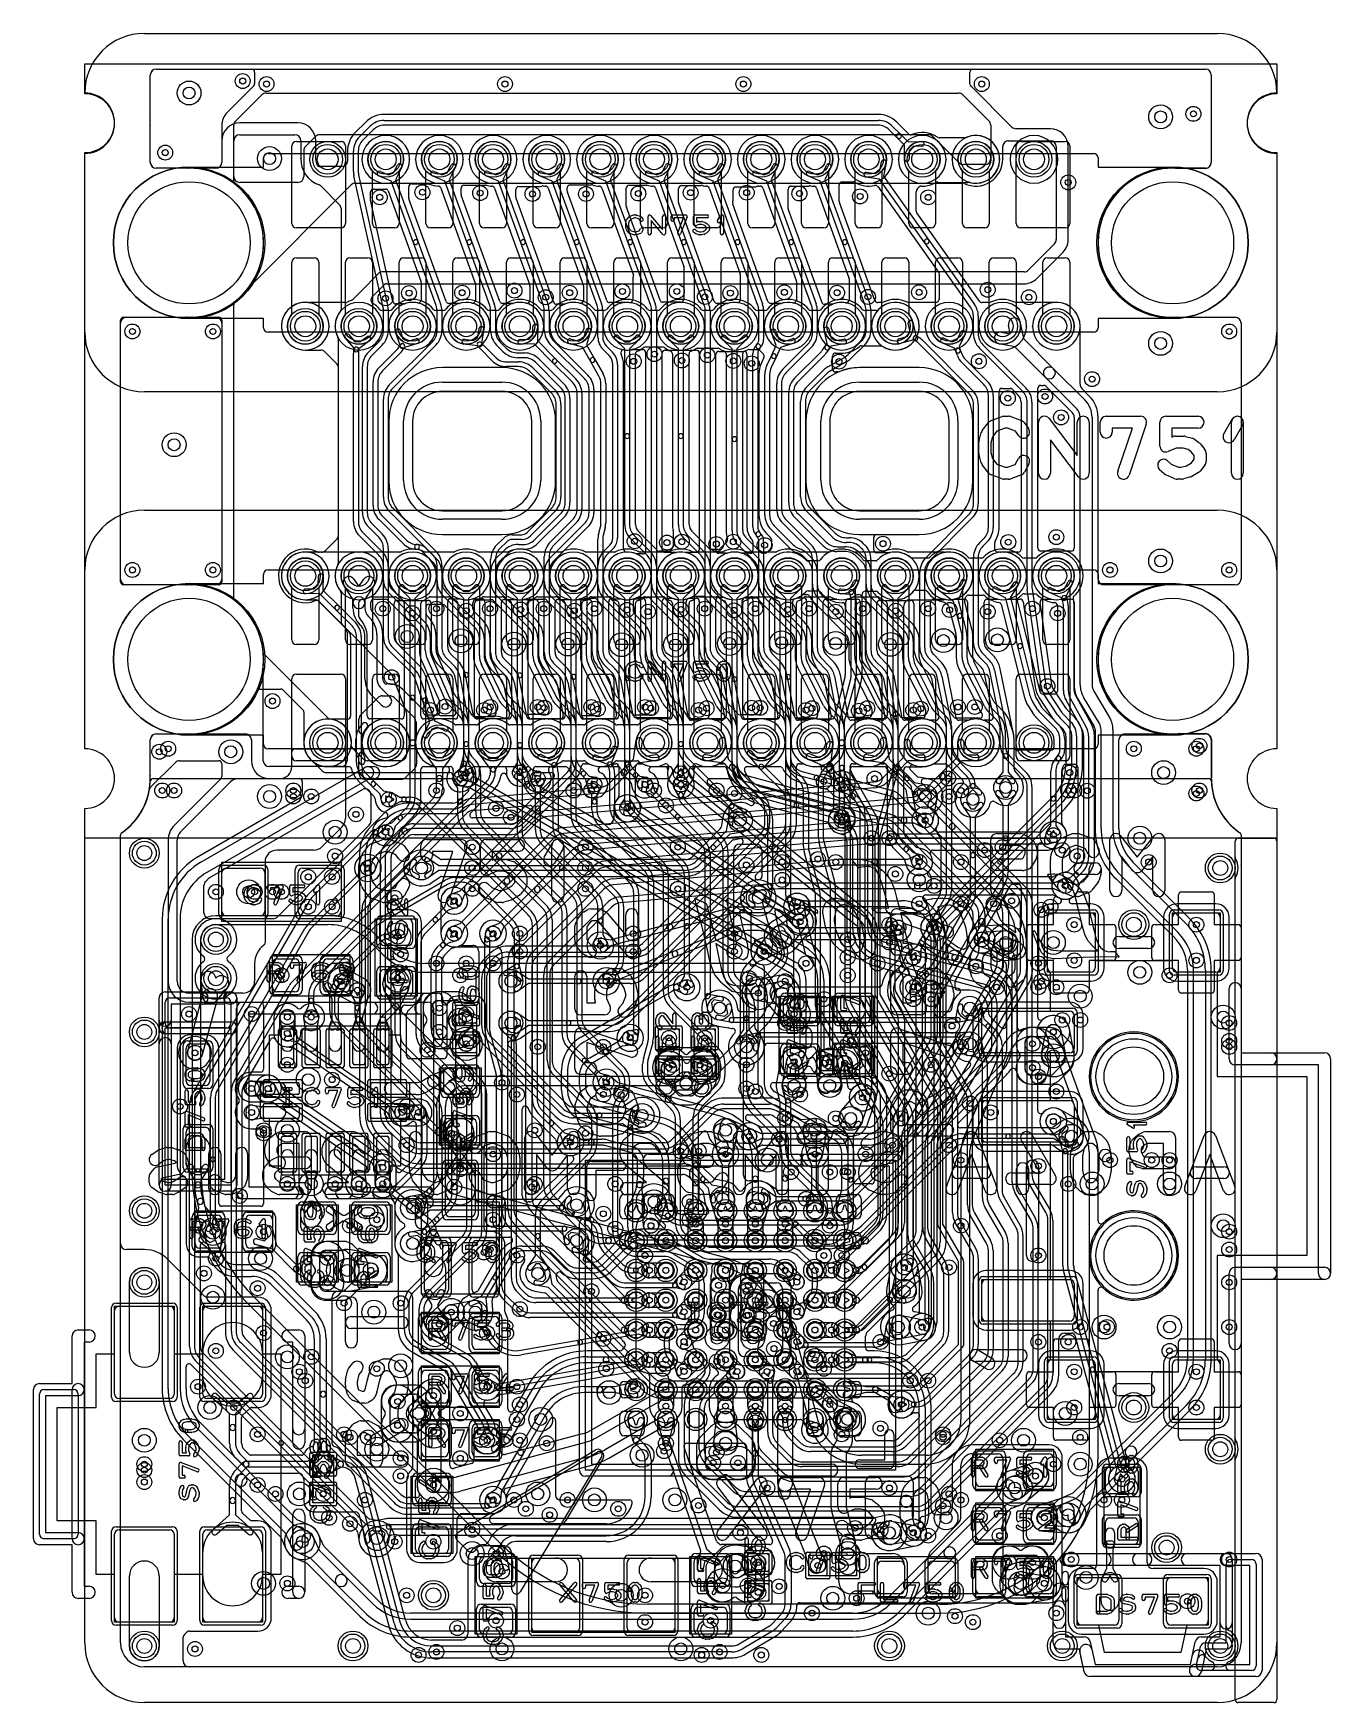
# Model space of a CAD drawing. Extents: x -0.9 to 20.9, y 0 to 28.
import ezdxf

# ---------------------------------------------------------------- set-up
doc = ezdxf.new("R2010")
doc.units = 0
for name, color, linetype in [('1-2-via', 1, 'CONTINUOUS'), ('1-3-via', 1, 'CONTINUOUS'), ('2-3-via', 1, 'CONTINUOUS'), ('3-4-bvh', 1, 'CONTINUOUS'), ('4-5-via', 1, 'CONTINUOUS'), ('4-6-via', 1, 'CONTINUOUS'), ('5-6-via', 1, 'CONTINUOUS'), ('Hole', 1, 'CONTINUOUS'), ('L1', 3, 'CONTINUOUS'), ('L2', 3, 'CONTINUOUS'), ('L3', 3, 'CONTINUOUS'), ('L4', 3, 'CONTINUOUS'), ('L5', 7, 'CONTINUOUS'), ('L6', 7, 'CONTINUOUS'), ('MetalMask-A', 176, 'CONTINUOUS'), ('Outline', 7, 'CONTINUOUS'), ('PartsArea-A', 111, 'CONTINUOUS'), ('PartsArea-B', 111, 'CONTINUOUS'), ('PartsSilk-A', 221, 'CONTINUOUS'), ('PartsSilk-B', 221, 'CONTINUOUS'), ('Resist-A', 2, 'CONTINUOUS'), ('Resist-B', 2, 'CONTINUOUS'), ('Silk-A', 140, 'CONTINUOUS'), ('Silk-B', 140, 'CONTINUOUS')]:
    doc.layers.add(name, color=color, linetype=linetype)

msp = doc.modelspace()

# ---------------------------------------------------------------- linework, layer by layer
at = {"layer": '1-2-via'}
for centre in [(1.5, 15.3), (14.7, 15.3), (16.6, 15.3), (18.7, 15.3), (7.15, 14.85), (14, 14.1), (14.7, 14.1), (16.65, 14.2), (3.75, 13.85), (4.15, 13.85), (5.2, 13.5), (14.7, 13.4), (3.75, 13.35), (4.15, 13.35), (16.6, 13.05), (18.65, 13.05), (5.9, 12.4), (6.85, 12.4), (12.1, 12.4), (13.3, 12.4), (16.6, 12.45), (18.65, 12.45), (3.3, 12.2), (4.3, 12.1), (16, 12), (1.75, 11.55), (2.8, 11.55), (3.4, 11.5), (6.4, 11.55), (9.8, 11.15), (10.4, 11.15), (5.75, 10.95), (14.7, 11), (19.2, 11), (12.75, 10.725), (16, 10.5), (2.8, 10.3), (12, 10.2), (2.8, 9.9), (5.6, 9.9), (6.85, 9.2), (13.1, 9.2), (16, 9), (3.4, 8.7), (4.2, 8.7), (5, 8.7), (2.6, 8.5), (6.85, 8.1), (14.7, 8), (6.7, 7.55), (9.75, 7.75), (10.25, 7.75), (10.75, 7.75), (11.25, 7.75), (11.75, 7.75), (12.25, 7.75), (7.25, 7.5), (9.75, 7.25), (10.25, 7.25), (10.75, 7.25), (11.25, 7.25), (11.75, 7.25), (12.25, 7.25), (16, 7.5), (2, 7.2), (19.2, 7.05), (2.9, 6.95), (4.35, 6.7), (5.3, 6.7), (9.75, 6.75), (10.25, 6.75), (10.75, 6.75), (11.25, 6.75), (11.75, 6.75), (12.25, 6.75), (5.95, 6.35), (6.75, 6.2), (9.75, 6.25), (10.25, 6.25), (10.75, 6.25), (11.25, 6.25), (11.75, 6.25), (12.25, 6.25), (8.7, 6.1), (13.35, 6.05), (16, 6.05), (9.75, 5.75), (10.25, 5.75), (10.75, 5.75), (11.25, 5.75), (11.75, 5.75), (12.25, 5.75), (3.7, 5.4), (7.25, 5.3), (16.6, 5.55), (18.65, 5.55), (9.75, 5.25), (10.25, 5.25), (10.75, 5.25), (11.25, 5.25), (11.75, 5.25), (12.25, 5.25), (16.6, 4.95), (18.65, 4.95), (2.9, 4.5), (4.35, 4.5), (14.4, 4.45), (16.7, 4.45), (7.75, 4.35), (10.6, 4.2), (5.3, 4.1), (2.9, 3.65), (13.5, 3.6), (4, 3.5), (7.4, 3.25), (8.95, 3.25), (14.4, 3.3), (4.45, 3), (6.5, 2.9), (11, 2.85), (13.35, 2.9), (5.2, 2.7), (5.85, 2.7), (12.3, 2.3), (16.55, 2.4), (19.2, 2.4), (3.4, 2), (11.3, 1.85), (18.5, 1.7), (6.9, 1.375), (10.5, 1.375), (12.2, 1.5), (16.3, 1.5), (6.25, 1.25), (1.85, 0.9), (11.35, 0.8)]:
    msp.add_circle(centre, 0.05, dxfattribs=at)
at = {"layer": '1-3-via'}
for centre in [(14.1, 14.8), (16.25, 14.55), (4.75, 14), (16.45, 13.7), (6.2, 13.45), (11.95, 13.35), (5.25, 12.85), (6.2, 12.9), (6.85, 12.9), (13.65, 13), (8.65, 12.7), (11.4, 12.6), (13.9, 12.5), (5.25, 12.15), (8.75, 12.1), (10.1, 12), (13.9, 12), (3.8, 11.5), (11.9, 11.55), (9.15, 11.15), (16.25, 11.25), (1.85, 10.9), (6.4, 11.05), (9.8, 10.65), (10.4, 10.65), (11.9, 10.75), (8.75, 10.4), (16.25, 9.75), (8.15, 9.4), (10.75, 9.2), (12.25, 9.2), (4.6, 8.7), (2.15, 7.9), (4.8, 7.25), (6.75, 5.3), (5.85, 5.15), (13.7, 5), (5.85, 4.55), (12.25, 4.575), (6.75, 4.4), (5.85, 3.65), (15.95, 3.8), (17.4, 3.75), (6.85, 3.4), (16.1, 3.1), (13.9, 2.85), (11.3, 2.35), (16.1, 2)]:
    msp.add_circle(centre, 0.05, dxfattribs=at)
at = {"layer": '2-3-via'}
for centre in [(2.65, 27.2), (15.05, 27.15), (18.6, 26.65), (1.35, 26), (5.046, 23.556), (7.734, 23.574), (10.404, 23.58), (13.14, 23.58), (15.84, 23.574), (0.8, 23), (2.15, 23), (19.2, 23), (9.558, 22.62), (10.446, 22.602), (11.19, 22.464), (12.654, 22.494), (15, 22.5), (16.38, 21.558), (16.3, 19.55), (9.768, 19.458), (10.596, 19.434), (11.406, 19.416), (13.392, 19.44), (0.8, 19), (2.15, 19), (19.2, 19), (5, 18.35), (5.9, 18.35), (6.8, 18.35), (7.7, 18.35), (8.55, 18.35), (9.45, 18.3), (10.4, 18.35), (11.25, 18.35), (12.15, 18.35), (13.05, 18.35), (14.15, 18.35), (15.15, 18.3), (15.9, 18.35), (5.15, 17.2), (16.15, 17.05), (5.8, 16.65), (6.7, 16.65), (7.6, 16.7), (8.5, 16.7), (9.4, 16.7), (10.3, 16.65), (11.18762, 16.68762), (12.1, 16.65), (12.98762, 16.63762), (13.9, 16.65), (14.65, 16.7), (1.4, 16), (18.7, 16.05), (6.3, 15.5), (7.6, 15.5), (8.55, 15.4), (9.4, 15.4), (10, 15.4), (12.7, 15.4), (16.525, 15.6), (3.5, 15.3), (5.1, 15.15), (4.55, 14.9), (12.7, 14.85), (5.05, 14.6), (11.1, 14.05), (13.6, 13.9), (2.2, 13.6), (3.3, 13.6), (14, 13.4), (15.55, 13.45), (16.2, 13.35), (14.95, 12.35), (6.3, 12.2), (11.15, 12.15), (15.3, 12), (16.3, 12), (4.575, 11.95), (3.4, 11.225), (3.4, 10.7), (12.4, 10.725), (3.075, 10.3), (11.25, 10.25), (16.3, 10.25), (5.325, 9.9), (3, 9.6), (7.55, 9.6), (5.4, 9.35), (5, 8.975), (7.55, 8.7), (12.1, 8.45), (4.9, 8.1), (3, 7.9), (9.5, 8), (10.25, 8.02675), (10.75, 8.02675), (11.25, 8.02675), (11.75, 8.02675), (12.5, 8), (2.2, 7.45), (9.47325, 7.25), (12.52675, 7.25), (10.05431, 7.05431), (10.63401, 7.00027), (11.13401, 7.00027), (11.94569, 7.05431), (9.47325, 6.75), (12.52675, 6.75), (6.15, 6.55), (10.05431, 6.55431), (10.63401, 6.50027), (11.13401, 6.50027), (11.94569, 6.55431), (3, 6.2), (9.47325, 6.25), (12.52675, 6.25), (2.2, 5.9), (10.05431, 6.05431), (11.94569, 6.05431), (16.5, 6.05), (4.9, 5.6), (9.47325, 5.75), (10.05431, 5.55431), (10.94569, 5.55431), (11.44569, 5.55431), (11.94569, 5.55431), (12.52675, 5.75), (1.9, 5.3), (9.2, 5.3), (7.3, 5), (12.5, 5), (6.3, 4.85), (9.75, 4.97325), (10.75, 4.97325), (11.25, 4.97325), (11.75, 4.97325), (13.35, 4.6), (7.3, 4.4), (9.75, 4.35), (1, 3.9), (6.3, 4.1), (5.3, 3.8), (4.7, 3.4), (14.7, 3.4), (4.1, 3.1), (7.8, 3.15), (10.296, 3.306), (12.924, 2.928)]:
    msp.add_circle(centre, 0.05, dxfattribs=at)
at = {"layer": '3-4-bvh'}
for centre in [(1.75, 27), (18.05, 26.6), (3.1, 25.9), (18.05, 22.8), (1.5, 21.1), (18.05, 19.15), (5.409, 17.883), (15.312, 17.826), (6.312, 17.811), (7.2, 17.754), (8.106, 17.757), (9.006, 17.745), (9.909, 17.739), (10.818, 17.766), (11.691, 17.778), (12.597, 17.766), (13.518, 17.751), (14.406, 17.814), (2.45, 15.95), (18.1, 15.6), (15.45, 15.35), (3.1, 15.2), (14.1, 15.2), (14.9, 15.15), (11, 14.8), (4.2, 14.6), (17.7, 14.5), (5.65, 14), (14, 13.8), (2.75, 13.6), (11.3, 13.5), (11.7, 12.85), (15.45, 12.75), (16.25, 12.75), (17.7, 12.25), (7.15, 12.1), (11.7, 11.9), (16.7, 11.85), (6.3, 11.45), (7.15, 11.4), (10.65, 11.65), (14.85, 11.65), (19.1, 11.5), (11.1, 11), (14.85, 11.05), (16.25, 10.85), (3.75, 10.45), (10.08735, 10.3828), (11.9, 10.35), (12.5, 10.35), (9.35, 9.85), (12.85, 9.8), (3.4, 9.6), (10.75, 9.6), (12.25, 9.6), (16.55, 9.5), (11.45, 9.1), (3.8, 8.7), (16.9, 8.7), (18.2, 8.7), (5.5, 8.3), (8.25, 8.35), (9.55, 8.4), (10.7, 8.45), (11.3, 8.45), (8.25, 7.75), (19.1, 8), (5.5, 7.7), (2.95, 7.45), (4.4, 7.25), (7.6, 7.2), (2.15, 6.8), (11.44832, 6.73024), (13.75, 6.9), (4.85, 6.55), (6.55, 6.55), (10.60957, 6.1135), (11.21088, 6.11825), (13.65, 6.3), (17.1, 6.3), (18.2, 6.3), (3.4, 5.8), (5.3, 5.65), (2.1, 4.95), (8.8, 5.2), (5.6, 4.85), (7.65, 4.75), (12.8, 4.75), (16.45, 4.85), (1, 4.4), (15.75, 4.4), (4.9, 4.25), (9.35, 4.15), (10.75, 4.35), (16.7, 4), (15.6, 3.6), (3.6, 3.5), (7.6, 3.5), (8.55, 3.4), (9.9, 3.4), (14.45, 3.1), (16.5, 3.15), (3.65, 2.7), (4.9, 2.75), (13.5, 2.85), (6.5, 2.5), (12.8, 2.5), (10.91352, 2.29104), (3, 2), (15.7, 2), (16.8, 2.1), (9, 1.8), (12.55, 1.75), (14.15, 1.5), (7, 0.9), (10, 0.9)]:
    msp.add_circle(centre, 0.1, dxfattribs=at)
at = {"layer": '4-5-via'}
for centre in [(3.05, 27.15), (7.05, 27.15), (11.05, 27.15), (15.05, 27.15), (18.6, 26.65), (1.35, 26), (16.5, 25.5), (4.9491, 25.25094), (5.66514, 25.33518), (6.6339, 25.32114), (7.5114, 25.3071), (8.40996, 25.3071), (9.28746, 25.31412), (10.16496, 25.32816), (11.10564, 25.32816), (11.99016, 25.31412), (13.00806, 25.26498), (14.15, 25.25), (5.4405, 23.64336), (6.33204, 23.65038), (7.20954, 23.68548), (8.13618, 23.65038), (9.0207, 23.67144), (9.9333, 23.67144), (10.83186, 23.64336), (11.73744, 23.6574), (12.62196, 23.65038), (13.99788, 23.6574), (15.15, 23.7), (0.8, 23), (2.15, 23), (19.2, 23), (9.21024, 22.4991), (10.01754, 22.51314), (10.881, 22.50612), (16.9, 22.2), (15.48612, 21.88134), (16.1109, 21.90942), (16.3, 19.55), (9.22428, 19.4805), (10.01754, 19.47348), (10.881, 19.47348), (15.49314, 19.46646), (0.8, 19), (2.15, 19), (17.2, 19), (19.2, 19), (5.49666, 18.27306), (6.40224, 18.31518), (7.31484, 18.33624), (8.2134, 18.31518), (9.09792, 18.32922), (10.0035, 18.33624), (10.89504, 18.3222), (11.7936, 18.33624), (12.6, 18.3), (13.60476, 18.31518), (14.51034, 18.32922), (16.3215, 18.27306), (3.15, 16.8), (6.04422, 16.7076), (6.80238, 16.70058), (7.70796, 16.68654), (8.60652, 16.66548), (9.49806, 16.67952), (10.43172, 16.67952), (11.33028, 16.68654), (12.20076, 16.67952), (13.1274, 16.67952), (14.02596, 16.6725), (14.93154, 16.70058), (1.25, 15.95), (17.6, 16), (18.65, 16), (12.4, 15.45), (13.25, 15.5), (14.48364, 15.50169), (3.5, 15.2), (8.5, 15.3), (9.55, 15.3), (10.6, 15.3), (16.81992, 15.29658), (6.9, 15), (12.7, 14.8), (6.5, 14.35), (8.4, 14.35), (9.95, 14.35), (13.5, 14.5), (15.1, 14.3), (16.4, 14.3), (4.2, 14.2), (11.7, 14.1), (12.6, 14.1), (17.85, 14.1), (3.15, 13.6), (6.5, 13.65), (8.4, 13.65), (9.95, 13.65), (15.25, 13.4), (7.3, 12.9), (9.2, 12.9), (10.9, 12.9), (13.5, 13.05), (5.3, 12.55), (4.4, 12.3), (6.4, 12.4), (12.8, 12.5), (16, 12.4), (18.2, 12.2), (12.4, 11.8), (14.2, 11.8), (16.7, 11.45), (7.6, 11), (8.7, 11), (13.1, 10.9), (19.2, 11.1), (14.2, 10.7), (4.15, 10.45), (7, 10.4), (8.7, 10.2), (11.1, 10.3), (5.4, 10), (13.7, 9.8), (15.2, 9.9), (3, 9.55), (6.15, 9.55), (8.4, 9.55), (10.3, 9.25), (11.65, 9.45), (14.7, 9.1), (18.2, 9.1), (6.2, 8.65), (7.5, 8.65), (8.9, 8.7), (11.85, 8.9), (12.8, 8.9), (16.5, 8.7), (10.15, 8.4), (4.45, 8), (8.9, 7.95), (6.8, 7.6), (19.2, 7.6), (9.4, 7.5), (12.7, 7.5), (8.5, 6.9), (7.3, 6.6), (10.61151, 6.50481), (16.7, 6.3), (19.2, 6.3), (18.2, 5.9), (3.8, 5.8), (8.75, 5.6), (9.7, 5.6), (10.60644, 5.72403), (12.4, 5.6), (13.85, 5.4), (2.5, 4.95), (7.25, 4.75), (4.45, 4.45), (11.25, 4.7), (9.71919, 4.21824), (15.35, 4.4), (1, 4), (16.25, 4), (11.45, 3.6), (3.2, 3.5), (7.2, 3.4), (8.1, 3.4), (14.5, 3.5), (17.4, 3.4), (14.15, 2.8), (15.35, 2.8), (6.9, 2.5), (12.4, 2.5), (11.65, 1.95), (5.4, 1.8), (9.4, 1.8), (12.95, 1.75), (14.6, 1.45), (5.6, 0.8), (10.35, 0.8)]:
    msp.add_circle(centre, 0.05, dxfattribs=at)
at = {"layer": '4-6-via'}
for centre in [(6.4, 15.58717), (7.3, 15.6), (10, 15.58717), (9.1, 15), (12, 13.1), (14.25, 13), (15.05, 12.8), (11.3, 11.9), (5.95, 11.65), (5.95, 11.25), (15.9, 11.05), (9.8568, 10.69596), (10.323, 10.69596), (11.9, 10.75), (12.5, 10.75), (15.9, 10.65), (13.05, 10.15), (11.15, 9.5), (4.07264, 7.45828), (13.75, 7.3), (4.07264, 7.04092), (11.09556, 6.89976), (11.10444, 6.49128), (11.55732, 6.35808), (14.05, 6.3), (11.5635, 5.93775), (5.25, 5.05), (5.25, 4.65), (10.54172, 4.02264), (10.95908, 4.02264), (15.5, 2.35), (15.9, 2.35), (10.7004, 1.96692), (11.1222, 1.96248)]:
    msp.add_circle(centre, 0.05, dxfattribs=at)
at = {"layer": '5-6-via'}
for centre in [(1.3, 15.3), (3.8, 15.2), (5.9, 15.3), (8.2, 15.3), (10.9, 15.25), (14.5, 15.2), (16.5, 15.3), (18.65, 15.25), (9.75, 15.05), (13.2, 14.5), (15.4, 14.35), (6.5, 14), (8.4, 14), (12.3, 14.15), (11.7, 13.8), (14.25, 13.7), (2.85, 13.6), (16.05, 13.3), (5.25, 12.85), (7.3, 12.6), (9.2, 12.6), (10.9, 12.6), (12.8, 12.8), (13.5, 12.75), (14.6, 12.5), (11.75, 12.1), (12.8, 12.2), (16.05, 12.1), (13.9, 11.8), (16.4, 11.45), (11.75, 11.4), (14.55, 11.35), (19.2, 11.4), (12.85, 11.1), (11.1, 10.7), (13.5, 10.55), (6.3, 10.1), (7.25, 10.2), (9, 10.2), (14.85, 10.05), (1.6, 10), (11.75, 9.8), (12.6, 9.8), (10, 9.25), (13.55, 9.35), (14.5, 9.35), (6.3, 8.95), (17.2, 9.1), (17.9, 9.1), (12.5, 8.9), (8.7, 8.2), (10.15, 8.1), (19.2, 7.9), (12.4, 7.5), (14.5, 7.3), (17.15, 6.3), (12.2, 5.85), (3.6, 5.55), (14.15, 5.4), (4.75, 4.45), (12.7, 4.5), (14.4, 4.5), (1, 3.7), (17.1, 3.4), (7, 2.2), (9.4, 1.35), (14.9, 1.35), (5.9, 0.85), (10.65, 0.85)]:
    msp.add_circle(centre, 0.05, dxfattribs=at)
at = {"layer": 'Hole'}
for centre, radius in [((4.075, 25.88717), 0.175), ((5.05, 25.88717), 0.175), ((5.95, 25.88717), 0.175), ((6.85, 25.88717), 0.175), ((7.75, 25.88717), 0.175), ((8.65, 25.88717), 0.175), ((9.55, 25.88717), 0.175), ((10.45, 25.88717), 0.175), ((11.35, 25.88717), 0.175), ((12.25, 25.88717), 0.175), ((13.15, 25.88717), 0.175), ((14.05, 25.88717), 0.175), ((14.95, 25.88717), 0.175), ((15.925, 25.88717), 0.175), ((1.75, 24.48717), 1.025), ((18.25, 24.48717), 1.025), ((3.7, 23.08717), 0.175), ((4.6, 23.08717), 0.175), ((5.5, 23.08717), 0.175), ((6.4, 23.08717), 0.175), ((7.3, 23.08717), 0.175), ((8.2, 23.08717), 0.175), ((9.1, 23.08717), 0.175), ((10, 23.08717), 0.175), ((10.9, 23.08717), 0.175), ((11.8, 23.08717), 0.175), ((12.7, 23.08717), 0.175), ((13.6, 23.08717), 0.175), ((14.5, 23.08717), 0.175), ((15.4, 23.08717), 0.175), ((16.3, 23.08717), 0.175), ((3.7, 18.9), 0.175), ((4.6, 18.9), 0.175), ((5.5, 18.9), 0.175), ((6.4, 18.9), 0.175), ((7.3, 18.9), 0.175), ((8.2, 18.9), 0.175), ((9.1, 18.9), 0.175), ((10, 18.9), 0.175), ((10.9, 18.9), 0.175), ((11.8, 18.9), 0.175), ((12.7, 18.9), 0.175), ((13.6, 18.9), 0.175), ((14.5, 18.9), 0.175), ((15.4, 18.9), 0.175), ((16.3, 18.9), 0.175), ((1.75, 17.5), 1.025), ((18.25, 17.5), 1.025), ((4.075, 16.1), 0.175), ((5.05, 16.1), 0.175), ((5.95, 16.1), 0.175), ((6.85, 16.1), 0.175), ((7.75, 16.1), 0.175), ((8.65, 16.1), 0.175), ((9.55, 16.1), 0.175), ((10.45, 16.1), 0.175), ((11.35, 16.1), 0.175), ((12.25, 16.1), 0.175), ((13.15, 16.1), 0.175), ((14.05, 16.1), 0.175), ((14.95, 16.1), 0.175), ((15.925, 16.1), 0.175), ((1, 14.25), 0.125), ((19.05, 14), 0.125), ((17.6, 13.05), 0.125), ((2.2, 12.8), 0.125), ((2.2, 12.15), 0.125), ((1, 11.25), 0.125), ((17.6, 10.5), 0.5), ((1, 8.25), 0.125), ((17.6, 7.5), 0.5), ((1, 7.05), 0.125), ((17.6, 4.95), 0.125), ((19.05, 4.25), 0.125), ((18.15, 2.6), 0.125), ((5.85, 1.8), 0.125), ((1, 0.95), 0.125), ((4.5, 0.95), 0.125), ((13.5, 0.95), 0.125), ((16.4, 0.95), 0.125), ((19.05, 0.95), 0.125)]:
    msp.add_circle(centre, radius, dxfattribs=at)
at = {"layer": 'L1'}
for p, q in [((3.475, 24.81217), (3.475, 26.11217)), ((3.55, 26.18717), (4.3, 26.18717)), ((4.375, 26.11217), (4.375, 24.81217)), ((15.625, 24.81217), (15.625, 26.11217)), ((15.7, 26.18717), (16.45, 26.18717)), ((16.525, 26.11217), (16.525, 24.81217)), ((4.825, 24.81217), (4.825, 25.68874)), ((5.275, 25.68874), (5.275, 24.81217)), ((5.725, 24.81217), (5.725, 25.68874)), ((6.175, 25.68874), (6.175, 24.81217)), ((6.625, 24.81217), (6.625, 25.68874)), ((7.075, 25.68874), (7.075, 24.81217)), ((7.525, 24.81217), (7.525, 25.68874)), ((7.975, 25.68874), (7.975, 24.81217)), ((8.425, 24.81217), (8.425, 25.68874)), ((8.875, 25.68874), (8.875, 24.81217)), ((9.325, 24.81217), (9.325, 25.68874)), ((9.775, 25.68874), (9.775, 24.81217)), ((10.225, 24.81217), (10.225, 25.68874)), ((10.675, 25.68874), (10.675, 24.81217)), ((11.125, 24.81217), (11.125, 25.68874)), ((11.575, 25.68874), (11.575, 24.81217)), ((12.025, 24.81217), (12.025, 25.68874)), ((12.475, 25.68874), (12.475, 24.81217)), ((12.925, 24.81217), (12.925, 25.68874)), ((13.375, 25.68874), (13.375, 24.81217)), ((13.825, 24.81217), (13.825, 25.68874)), ((14.275, 25.68874), (14.275, 24.81217)), ((14.725, 24.81217), (14.725, 25.68874)), ((15.175, 25.68874), (15.175, 24.81217)), ((4.3, 24.73717), (3.55, 24.73717)), ((5.2, 24.73717), (4.9, 24.73717)), ((6.1, 24.73717), (5.8, 24.73717)), ((7, 24.73717), (6.7, 24.73717)), ((7.9, 24.73717), (7.6, 24.73717)), ((8.8, 24.73717), (8.5, 24.73717)), ((9.7, 24.73717), (9.4, 24.73717)), ((10.6, 24.73717), (10.3, 24.73717)), ((11.5, 24.73717), (11.2, 24.73717)), ((12.4, 24.73717), (12.1, 24.73717)), ((13.3, 24.73717), (13, 24.73717)), ((14.2, 24.73717), (13.9, 24.73717)), ((15.1, 24.73717), (14.8, 24.73717)), ((16.45, 24.73717), (15.7, 24.73717)), ((3.475, 23.2856), (3.475, 24.16217)), ((3.55, 24.23717), (3.85, 24.23717)), ((3.925, 24.16217), (3.925, 23.2856)), ((4.375, 23.2856), (4.375, 24.16217)), ((4.45, 24.23717), (4.75, 24.23717)), ((4.825, 24.16217), (4.825, 23.2856)), ((5.275, 23.2856), (5.275, 24.16217)), ((5.35, 24.23717), (5.65, 24.23717)), ((5.725, 24.16217), (5.725, 23.2856)), ((6.175, 23.2856), (6.175, 24.16217)), ((6.25, 24.23717), (6.55, 24.23717)), ((6.625, 24.16217), (6.625, 23.2856)), ((7.075, 23.2856), (7.075, 24.16217)), ((7.15, 24.23717), (7.45, 24.23717)), ((7.525, 24.16217), (7.525, 23.2856)), ((7.975, 23.2856), (7.975, 24.16217)), ((8.05, 24.23717), (8.35, 24.23717)), ((8.425, 24.16217), (8.425, 23.2856)), ((8.875, 23.2856), (8.875, 24.16217)), ((8.95, 24.23717), (9.25, 24.23717)), ((9.325, 24.16217), (9.325, 23.2856)), ((9.775, 23.2856), (9.775, 24.16217)), ((9.85, 24.23717), (10.15, 24.23717)), ((10.225, 24.16217), (10.225, 23.2856)), ((10.675, 23.2856), (10.675, 24.16217)), ((10.75, 24.23717), (11.05, 24.23717)), ((11.125, 24.16217), (11.125, 23.2856)), ((11.575, 23.2856), (11.575, 24.16217)), ((11.65, 24.23717), (11.95, 24.23717)), ((12.025, 24.16217), (12.025, 23.2856)), ((12.475, 23.2856), (12.475, 24.16217)), ((12.55, 24.23717), (12.85, 24.23717)), ((12.925, 24.16217), (12.925, 23.2856)), ((13.375, 23.2856), (13.375, 24.16217)), ((13.45, 24.23717), (13.75, 24.23717)), ((13.825, 24.16217), (13.825, 23.2856)), ((14.275, 23.2856), (14.275, 24.16217)), ((14.35, 24.23717), (14.65, 24.23717)), ((14.725, 24.16217), (14.725, 23.2856)), ((15.175, 23.2856), (15.175, 24.16217)), ((15.25, 24.23717), (15.55, 24.23717)), ((15.625, 24.16217), (15.625, 23.2856)), ((16.075, 23.2856), (16.075, 24.16217)), ((16.15, 24.23717), (16.45, 24.23717)), ((16.525, 24.16217), (16.525, 23.2856)), ((3.475, 17.825), (3.475, 18.70157)), ((3.925, 18.70157), (3.925, 17.825)), ((4.375, 17.825), (4.375, 18.70157)), ((4.825, 18.70157), (4.825, 17.825)), ((5.275, 17.825), (5.275, 18.70157)), ((5.725, 18.70157), (5.725, 17.825)), ((6.175, 17.825), (6.175, 18.70157)), ((6.625, 18.70157), (6.625, 17.825)), ((7.075, 17.825), (7.075, 18.70157)), ((7.525, 18.70157), (7.525, 17.825)), ((7.975, 17.825), (7.975, 18.70157)), ((8.425, 18.70157), (8.425, 17.825)), ((8.875, 17.825), (8.875, 18.70157)), ((9.325, 18.70157), (9.325, 17.825)), ((9.775, 17.825), (9.775, 18.70157)), ((10.225, 18.70157), (10.225, 17.825)), ((10.675, 17.825), (10.675, 18.70157)), ((11.125, 18.70157), (11.125, 17.825)), ((11.575, 17.825), (11.575, 18.70157)), ((12.025, 18.70157), (12.025, 17.825)), ((12.475, 17.825), (12.475, 18.70157)), ((12.925, 18.70157), (12.925, 17.825)), ((13.375, 17.825), (13.375, 18.70157)), ((13.825, 18.70157), (13.825, 17.825)), ((14.275, 17.825), (14.275, 18.70157)), ((14.725, 18.70157), (14.725, 17.825)), ((15.175, 17.825), (15.175, 18.70157)), ((15.625, 18.70157), (15.625, 17.825)), ((16.075, 17.825), (16.075, 18.70157)), ((16.525, 18.70157), (16.525, 17.825)), ((3.85, 17.75), (3.55, 17.75)), ((4.75, 17.75), (4.45, 17.75)), ((5.65, 17.75), (5.35, 17.75)), ((6.55, 17.75), (6.25, 17.75)), ((7.45, 17.75), (7.15, 17.75)), ((8.35, 17.75), (8.05, 17.75)), ((9.25, 17.75), (8.95, 17.75)), ((10.15, 17.75), (9.85, 17.75)), ((11.05, 17.75), (10.75, 17.75)), ((11.95, 17.75), (11.65, 17.75)), ((12.85, 17.75), (12.55, 17.75)), ((13.75, 17.75), (13.45, 17.75)), ((14.65, 17.75), (14.35, 17.75)), ((15.55, 17.75), (15.25, 17.75)), ((16.45, 17.75), (16.15, 17.75)), ((3.475, 15.875), (3.475, 17.175)), ((3.55, 17.25), (4.3, 17.25)), ((4.375, 17.175), (4.375, 15.875)), ((4.825, 16.29843), (4.825, 17.175)), ((4.9, 17.25), (5.2, 17.25)), ((5.275, 17.175), (5.275, 16.29843)), ((5.725, 16.29843), (5.725, 17.175)), ((5.8, 17.25), (6.1, 17.25)), ((6.175, 17.175), (6.175, 16.29843)), ((6.625, 16.29843), (6.625, 17.175)), ((6.7, 17.25), (7, 17.25)), ((7.075, 17.175), (7.075, 16.29843)), ((7.525, 16.29843), (7.525, 17.175)), ((7.6, 17.25), (7.9, 17.25)), ((7.975, 17.175), (7.975, 16.29843)), ((8.425, 16.29843), (8.425, 17.175)), ((8.5, 17.25), (8.8, 17.25)), ((8.875, 17.175), (8.875, 16.29843)), ((9.325, 16.29843), (9.325, 17.175)), ((9.4, 17.25), (9.7, 17.25)), ((9.775, 17.175), (9.775, 16.29843)), ((10.225, 16.29843), (10.225, 17.175)), ((10.3, 17.25), (10.6, 17.25)), ((10.675, 17.175), (10.675, 16.29843)), ((11.125, 16.29843), (11.125, 17.175)), ((11.2, 17.25), (11.5, 17.25)), ((11.575, 17.175), (11.575, 16.29843)), ((12.025, 16.29843), (12.025, 17.175)), ((12.1, 17.25), (12.4, 17.25)), ((12.475, 17.175), (12.475, 16.29843)), ((12.925, 16.29843), (12.925, 17.175)), ((13, 17.25), (13.3, 17.25)), ((13.375, 17.175), (13.375, 16.29843)), ((13.825, 16.29843), (13.825, 17.175)), ((13.9, 17.25), (14.2, 17.25)), ((14.275, 17.175), (14.275, 16.29843)), ((14.725, 16.29843), (14.725, 17.175)), ((14.8, 17.25), (15.1, 17.25)), ((15.175, 17.175), (15.175, 16.29843)), ((15.625, 15.875), (15.625, 17.175)), ((15.7, 17.25), (16.45, 17.25)), ((16.525, 17.175), (16.525, 15.875)), ((3.52497, 16), (4.32503, 16)), ((5.7893, 15.98094), (5.88536, 15.85127)), ((6.01464, 15.85127), (6.1107, 15.98094)), ((9.206, 15.82672), (9.25328, 16.14418)), ((9.35218, 16.12946), (9.32841, 15.96984)), ((9.32841, 15.96984), (9.41984, 15.87841)), ((13.74581, 15.86653), (13.75005, 16.10532)), ((13.85003, 16.10354), (13.84729, 15.94947)), ((14.64581, 15.86653), (14.65005, 16.10532)), ((14.75003, 16.10354), (14.74729, 15.94947)), ((1.10011, 15.35007), (1.52063, 15.7707)), ((1.59137, 15.8), (2.25005, 15.79989)), ((2.30001, 15.74992), (2.30001, 15.53289)), ((3.475, 15.7), (3.475, 15.95003)), ((4.3, 15.8), (3.55, 15.8)), ((4.375, 15.95003), (4.375, 14.83284)), ((5.9, 15.66351), (5.70894, 15.92142)), ((5.88536, 15.85127), (6.01464, 15.85127)), ((6.19106, 15.92142), (6, 15.66351)), ((9.01221, 15.63293), (9.206, 15.82672)), ((9.27672, 15.756), (9.08293, 15.56221)), ((9.59418, 15.80328), (9.27672, 15.756)), ((9.41984, 15.87841), (9.57946, 15.90218)), ((13.39717, 15.51789), (13.57862, 15.69934)), ((13.57862, 15.69934), (13.74581, 15.86653)), ((13.81653, 15.79581), (13.64934, 15.62862)), ((14.05532, 15.80005), (13.81653, 15.79581)), ((13.84729, 15.94947), (13.89947, 15.89729)), ((13.89947, 15.89729), (14.05354, 15.90003)), ((14.35126, 15.57198), (14.64581, 15.86653)), ((14.71653, 15.79581), (14.42198, 15.50126)), ((14.95532, 15.80005), (14.71653, 15.79581)), ((14.74729, 15.94947), (14.79947, 15.89729)), ((14.79947, 15.89729), (14.95354, 15.90003)), ((16.45, 15.8), (15.7, 15.8)), ((2.28537, 15.49756), (1.50248, 14.71467)), ((1.60858, 14.60858), (2.44142, 15.44142)), ((2.58284, 15.5), (3.275, 15.5)), ((5.9, 15.50213), (5.9, 15.66351)), ((5.9, 15.32426), (5.9, 15.50213)), ((6, 15.66351), (6, 15.50213)), ((6, 15.50213), (6, 15.32426)), ((7.76118, 14.96609), (13.24218, 15.44561)), ((8.80677, 15.42747), (9.01221, 15.63293)), ((9.08293, 15.56221), (8.87748, 15.35676)), ((13.64934, 15.62862), (13.46788, 15.44718)), ((14.04244, 15.26316), (14.35126, 15.57198)), ((14.42198, 15.50126), (14.11315, 15.19245)), ((14.15669, 15.09449), (14.54756, 15.48536)), ((14.58289, 15.5), (18.85108, 15.5)), ((5.33257, 14.65329), (5.82678, 15.14748)), ((6.49167, 15.16623), (8.65177, 15.3552)), ((8.66049, 15.25558), (6.50039, 15.06661)), ((13.2509, 15.34599), (7.7699, 14.86647)), ((8.0229, 14.67781), (13.88745, 15.19088)), ((4.75251, 13.54288), (6.27469, 15.06504)), ((6.3454, 14.99433), (4.82322, 13.47217)), ((5.07929, 13.58676), (6.4156, 14.92307)), ((5.89749, 15.07677), (5.40329, 14.58257)), ((7.47345, 14.93565), (6.24952, 13.7117)), ((6.50912, 14.96695), (7.46648, 15.0507)), ((6.91628, 14.237), (7.54419, 14.86491)), ((13.89617, 15.09126), (8.03162, 14.57819)), ((8.3942, 14.39911), (13.53288, 14.84867)), ((13.56339, 14.85), (13.7442, 14.85)), ((13.7442, 14.85), (13.91376, 14.85)), ((13.91376, 14.85), (14.04642, 14.91293)), ((4.31642, 14.69142), (3.98358, 14.35858)), ((4.84634, 14.16706), (5.33257, 14.65329)), ((5.40329, 14.58257), (4.91706, 14.09634)), ((7.6149, 14.7942), (6.987, 14.16628)), ((7.04714, 13.81786), (7.80591, 14.57663)), ((13.5416, 14.74905), (8.40292, 14.29949)), ((13.7442, 14.75), (13.56339, 14.75)), ((13.91376, 14.75), (13.7442, 14.75)), ((14.04642, 14.68707), (13.91376, 14.75)), ((14.08928, 14.82259), (14.04166, 14.8)), ((14.04166, 14.8), (14.08928, 14.77741)), ((15.99382, 14.60004), (14.33053, 14.60004)), ((16.10128, 14.46122), (16.12819, 14.57805)), ((0.60004, 7.7), (0.60004, 14.55129)), ((1.39996, 14.46716), (1.39996, 12.1)), ((1.55, 12.1), (1.55, 14.46716)), ((3.84216, 14.3), (3.225, 14.3)), ((7.87662, 14.50592), (7.11786, 13.74714)), ((7.55779, 13.67851), (8.17722, 14.29792)), ((8.73373, 14.11763), (13.08922, 14.49867)), ((13.09794, 14.39905), (8.74245, 14.01801)), ((13.11973, 14.5), (16.15, 14.5)), ((16.15, 14.4), (13.11973, 14.4)), ((14.23054, 14.29996), (16.15, 14.29996)), ((16.27805, 14.42819), (16.16122, 14.40128)), ((16.18438, 14.30395), (16.29933, 14.33043)), ((16.22563, 14.55561), (16.21666, 14.51666)), ((16.21666, 14.51666), (16.25561, 14.52563)), ((19.39996, 14.55131), (19.39996, 14.05203)), ((3.025, 14.1), (3.025, 12.74373)), ((4.70803, 14.11775), (4.84634, 14.16706)), ((4.79124, 14.04124), (4.74161, 14.02355)), ((4.77355, 13.99161), (4.79124, 14.04124)), ((4.91706, 14.09634), (4.86775, 13.95803)), ((6.29634, 13.61706), (6.91628, 14.237)), ((6.987, 14.16628), (6.36706, 13.54634)), ((7.20251, 12.70222), (8.51674, 14.01645)), ((8.24793, 14.22721), (7.62851, 13.60779)), ((8.8577, 13.81728), (12.64563, 14.14867)), ((12.65435, 14.04905), (8.86642, 13.71766)), ((12.67614, 14.15), (13.25057, 14.15)), ((13.25057, 14.05), (12.67614, 14.05)), ((13.25057, 14.15), (13.81376, 14.15)), ((13.81376, 14.05), (13.25057, 14.05)), ((13.81376, 14.15), (13.94642, 14.21293)), ((13.94642, 13.98707), (13.81376, 14.05)), ((13.98928, 14.12259), (13.94166, 14.1)), ((13.94166, 14.1), (13.98928, 14.07741)), ((19.4, 14.05003), (19.4, 1.00004)), ((2.3, 13.275), (2.3, 13.925)), ((2.375, 14), (2.945, 14)), ((3.02, 13.925), (3.02, 13.275)), ((3.58, 13.275), (3.58, 13.925)), ((3.655, 14), (4.225, 14)), ((4.3, 13.925), (4.3, 13.275)), ((6.29634, 13.06706), (7.04714, 13.81786)), ((7.11786, 13.74714), (6.36706, 12.99634)), ((8.58745, 13.94574), (7.27322, 12.63151)), ((8.98166, 13.51692), (11.63069, 13.74867)), ((11.6612, 13.75), (13.9681, 13.75)), ((13.9681, 13.75), (16.26376, 13.75)), ((16.22996, 13.85004), (14.18878, 13.85004)), ((16.35302, 13.90307), (16.25137, 13.85486)), ((16.26376, 13.75), (16.39642, 13.81293)), ((16.43928, 13.72259), (16.39166, 13.7)), ((5.05, 13.40004), (5.05, 13.51605)), ((5.97497, 13.44826), (5.97497, 12.9)), ((6.23097, 13.69996), (6.12629, 13.66264)), ((6.15803, 13.56775), (6.29634, 13.61706)), ((6.24124, 13.49124), (6.19161, 13.47355)), ((6.22355, 13.44161), (6.24124, 13.49124)), ((6.36706, 13.54634), (6.31775, 13.40803)), ((6.94634, 13.06706), (7.55779, 13.67851)), ((7.62851, 13.60779), (7.01706, 12.99634)), ((7.50251, 12.5779), (8.64071, 13.7161)), ((8.71142, 13.64539), (7.57322, 12.50719)), ((11.63941, 13.64905), (8.99038, 13.4173)), ((13.9681, 13.65), (11.6612, 13.65)), ((11.97145, 13.47315), (12.10858, 13.44926)), ((12.1, 13.45), (13.7, 13.45)), ((16.26376, 13.65), (13.9681, 13.65)), ((14.06221, 13.48566), (14.06221, 13.49999)), ((14.11218, 13.54996), (16.22996, 13.54996)), ((16.25, 13.05), (16.25, 13.46678)), ((16.25138, 13.54514), (16.35285, 13.49701)), ((16.39642, 13.58707), (16.26376, 13.65)), ((16.32139, 13.51193), (16.35327, 13.49681)), ((16.39166, 13.7), (16.43928, 13.67741)), ((16.68052, 13.6), (16.80003, 13.6)), ((16.85, 13.55003), (16.85, 13.05)), ((18.35, 13.05), (18.35, 13.55003)), ((18.39997, 13.6), (18.90003, 13.6)), ((18.95, 13.55003), (18.95, 13.05)), ((2.945, 13.2), (2.375, 13.2)), ((4.225, 13.2), (3.655, 13.2)), ((4.65, 11.87611), (4.65, 13.29539)), ((4.75, 13.29539), (4.75, 11.87611)), ((5.425, 13.30004), (5.15, 13.30004)), ((7.80251, 12.45358), (8.76467, 13.41574)), ((8.83538, 13.34503), (7.87322, 12.38287)), ((9.80305, 13.06072), (10.80002, 13.32785)), ((10.8259, 13.23126), (9.82893, 12.96412)), ((10.96825, 13.35), (11.4379, 13.35)), ((11.4379, 13.25), (10.96825, 13.25)), ((11.78893, 13.00251), (11.61468, 13.17678)), ((11.68539, 13.24749), (11.85964, 13.07322)), ((11.99999, 13.36667), (11.95429, 13.37463)), ((11.96821, 13.33288), (11.99999, 13.36667)), ((12.13642, 13.36574), (12.04105, 13.26436)), ((13.7, 13.35), (12.1, 13.35)), ((15.99996, 13.175), (15.99996, 12.325)), ((16.15, 12.325), (16.15, 13.175)), ((16.33538, 13.40004), (16.225, 13.40004)), ((16.225, 13.25), (16.875, 13.25)), ((16.875, 13.40004), (16.56462, 13.40004)), ((16.95, 13.175), (16.95, 12.325)), ((17.10004, 12.325), (17.10004, 13.175)), ((18.09996, 13.175), (18.09996, 12.325)), ((18.25, 12.325), (18.25, 13.175)), ((18.975, 13.40004), (18.325, 13.40004)), ((18.325, 13.25), (18.975, 13.25)), ((19.05, 13.175), (19.05, 12.325)), ((19.20004, 12.325), (19.20004, 13.175)), ((4.95, 12.775), (4.95, 13.075)), ((5.025, 13.15), (5.425, 13.15)), ((5.5, 13.075), (5.5, 12.775)), ((5.65004, 12.775), (5.65004, 13.075)), ((6.15803, 13.01775), (6.29634, 13.06706)), ((6.24124, 12.94124), (6.19161, 12.92355)), ((6.22355, 12.89161), (6.24124, 12.94124)), ((6.36706, 12.99634), (6.31775, 12.85803)), ((6.80803, 13.01775), (6.94634, 13.06706)), ((6.89124, 12.94124), (6.84161, 12.92355)), ((6.87355, 12.89161), (6.89124, 12.94124)), ((7.01706, 12.99634), (6.96775, 12.85803)), ((8.81695, 12.7965), (9.80305, 13.06072)), ((9.82893, 12.96412), (8.84284, 12.6999)), ((9.88402, 12.60746), (10.87415, 13.00351)), ((10.91129, 12.91066), (9.92116, 12.51462)), ((11.11555, 13.05), (11.31358, 13.05)), ((11.31358, 12.95), (11.11555, 12.95)), ((11.56107, 12.94749), (11.69215, 12.81641)), ((12.03642, 13), (13.5, 13)), ((13.5, 12.9), (12.03642, 12.9)), ((13.46358, 12.98426), (13.55895, 13.08564)), ((13.62855, 12.87685), (13.49142, 12.90074)), ((13.63179, 13.01712), (13.60001, 12.98333)), ((13.60001, 12.98333), (13.64571, 12.97537)), ((15.8, 12.49997), (15.8, 13.00003)), ((15.84997, 13.05), (16.25, 13.05)), ((16.85, 13.05), (17.25003, 13.05)), ((17.3, 13.00003), (17.3, 12.49997)), ((17.9, 12.49997), (17.9, 13.00003)), ((17.94997, 13.05), (18.35, 13.05)), ((18.95, 13.05), (19.35003, 13.05)), ((19.4, 13.00003), (19.4, 12.49997)), ((5.425, 12.7), (5.025, 12.7)), ((5.65, 12.22969), (5.65, 12.77031)), ((6.20001, 12.67496), (6.89996, 12.67496)), ((8.70634, 12.7151), (8.65451, 12.72459)), ((8.6662, 12.68096), (8.70634, 12.7151)), ((8.67253, 12.82295), (8.81695, 12.7965)), ((8.84284, 12.6999), (8.73098, 12.60478)), ((8.90436, 12.21559), (9.88402, 12.60746)), ((11.23294, 12.50366), (11.28225, 12.64197)), ((11.37645, 12.60839), (11.35876, 12.55876)), ((11.62144, 12.7457), (11.49036, 12.87678)), ((11.89366, 12.60131), (11.89366, 12.74999)), ((11.94363, 12.79996), (13.48266, 12.79996)), ((13.49124, 12.79922), (13.61138, 12.77829)), ((13.7, 12.72499), (13.7, 12.61466)), ((14.25, 7.72426), (14.25, 12.8)), ((14.35, 12.8), (14.35, 7.72426)), ((14.45004, 7.72426), (14.45004, 12.87073)), ((2.84996, 12.4), (2.84996, 12.1)), ((3.15, 12), (3.15, 12.4)), ((3.225, 12.475), (3.525, 12.475)), ((3.6, 12.4), (3.6, 12)), ((4, 12), (4, 12.4)), ((4.075, 12.475), (4.375, 12.475)), ((4.45, 12.4), (4.45, 12)), ((6.99996, 12.57496), (6.99996, 8.27426)), ((7.1, 8.27426), (7.1, 12.45473)), ((7.2, 12.45473), (7.2, 8.27426)), ((7.4, 8.47426), (7.4, 12.33041)), ((7.5, 12.33041), (7.5, 8.47426)), ((9.92116, 12.51462), (8.9415, 12.12275)), ((11.10251, 12.37323), (11.1717, 12.44242)), ((11.1717, 12.44242), (11.23294, 12.50366)), ((11.24242, 12.3717), (11.17322, 12.30252)), ((11.30366, 12.43294), (11.24242, 12.3717)), ((11.44197, 12.48225), (11.30366, 12.43294)), ((11.35876, 12.55876), (11.40839, 12.57645)), ((11.40251, 12.17323), (11.62144, 12.39214)), ((11.69215, 12.32143), (11.47322, 12.10252)), ((11.89366, 12.05001), (11.89366, 12.53653)), ((13.63831, 12.4505), (13.52846, 12.34066)), ((13.59866, 12.26938), (13.66978, 12.3405)), ((13.68802, 12.57556), (13.65005, 12.46906)), ((13.66978, 12.3405), (13.73294, 12.40366)), ((13.73294, 12.40366), (13.78225, 12.54197)), ((13.80366, 12.33294), (13.7405, 12.26978)), ((13.94197, 12.38225), (13.80366, 12.33294)), ((13.87645, 12.50839), (13.85876, 12.45876)), ((13.85876, 12.45876), (13.90839, 12.47645)), ((16.25, 12.45), (15.84997, 12.45)), ((16.25, 11.94997), (16.25, 12.45)), ((17.25003, 12.45), (16.85, 12.45)), ((16.85, 12.45), (16.85, 11.94997)), ((18.35, 12.45), (17.94997, 12.45)), ((18.35, 11.94997), (18.35, 12.45)), ((19.35003, 12.45), (18.95, 12.45)), ((18.95, 12.45), (18.95, 11.94997)), ((4, 12.10714), (4, 12.2)), ((4.11556, 12.05357), (4.17663, 11.95731)), ((4.22337, 11.95731), (4.28444, 12.05357)), ((4.4, 12.2), (4.4, 12.10714)), ((4.95, 11.925), (4.95, 12.225)), ((5, 12.04), (5, 12.075)), ((5.025, 12.3), (5.425, 12.3)), ((5.45, 12.075), (5.45, 12.04)), ((5.5, 12.225), (5.5, 11.925)), ((5.65004, 11.925), (5.65004, 12.225)), ((7.7, 8.67426), (7.7, 12.20609)), ((7.8, 12.20609), (7.8, 8.67426)), ((8.80416, 12.12166), (8.75157, 12.12495)), ((8.75781, 12.22475), (8.90436, 12.21559)), ((8.76834, 12.08301), (8.80416, 12.12166)), ((8.9415, 12.12275), (8.8417, 12.01505)), ((9.90358, 12.04517), (10.04642, 12.11293)), ((11, 10.3488), (11, 12.12574)), ((11.1, 12.12574), (11.1, 10.3488)), ((13.7405, 12.26978), (13.66937, 12.19867)), ((16.875, 12.25), (16.225, 12.25)), ((16.225, 12.09996), (16.875, 12.09996)), ((18.975, 12.25), (18.325, 12.25)), ((18.325, 12.09996), (18.975, 12.09996)), ((2.64996, 11.9), (1.75, 11.9)), ((3.525, 11.925), (3.225, 11.925)), ((4.15, 11.81261), (4.03112, 11.99999)), ((4.375, 11.925), (4.075, 11.925)), ((4.15, 11.46352), (4.15, 11.81261)), ((4.17663, 11.95731), (4.22337, 11.95731)), ((4.36888, 11.99999), (4.25, 11.81261)), ((4.25, 11.81261), (4.25, 11.46352)), ((4.55406, 11.48514), (4.64148, 11.81141)), ((4.73808, 11.78553), (4.65065, 11.45926)), ((5.425, 11.85), (5.025, 11.85)), ((5.18112, 11.65103), (5.02755, 11.93212)), ((5.11531, 11.98006), (5.17769, 11.86589)), ((5.17769, 11.86589), (5.27231, 11.86589)), ((5.42245, 11.93212), (5.26888, 11.65103)), ((5.27231, 11.86589), (5.33469, 11.98006)), ((5.42933, 11.61107), (5.58413, 11.76587)), ((6.55, 11.85004), (6.25, 11.85004)), ((8.325, 11.16442), (9.80164, 12.01694)), ((9.85164, 11.93034), (8.375, 11.07781)), ((10.04642, 11.88707), (9.90358, 11.95483)), ((10.08928, 12.02259), (10.04166, 12)), ((10.04166, 12), (10.08928, 11.97741)), ((11.3, 10.37735), (11.3, 11.92574)), ((11.4, 11.92574), (11.4, 10.37735)), ((11.725, 11.475), (11.725, 11.775)), ((11.8, 11.85), (12.2, 11.85)), ((13.32504, 12.00004), (11.94363, 12.00004)), ((12, 11.825), (12.9, 11.825)), ((12.275, 11.775), (12.275, 11.475)), ((12.625, 11.475), (12.625, 11.775)), ((12.7, 11.85), (13.1, 11.85)), ((13.175, 11.775), (13.175, 11.475)), ((13.61375, 11.77618), (13.70311, 11.6214)), ((13.98878, 11.85128), (13.87195, 11.87819)), ((13.89439, 11.97563), (13.93334, 11.96666)), ((13.93334, 11.96666), (13.92437, 12.00561)), ((13.95, 7.92566), (13.95, 11.9)), ((14.02181, 12.02805), (14.04872, 11.91122)), ((14.05, 11.9), (14.05, 7.92566)), ((16.80003, 11.9), (16.29997, 11.9)), ((18.90003, 11.9), (18.39997, 11.9)), ((1.75, 11.74996), (2.95003, 11.74996)), ((3, 11.69999), (3, 10.62501)), ((4.96464, 11.48536), (5.18964, 11.71036)), ((5.26036, 11.63964), (5.03536, 11.41464)), ((5.40004, 10.84997), (5.40004, 11.54036)), ((6.07496, 11.675), (6.07496, 10.84997)), ((6.225, 11.425), (6.225, 11.675)), ((6.25, 11.7), (6.55, 11.7)), ((6.575, 11.675), (6.575, 11.425)), ((6.72504, 9.425), (6.72504, 11.675)), ((13.61651, 11.5714), (13.52715, 11.72618)), ((14.89996, 11.525), (14.89996, 10.975)), ((15.05, 10.975), (15.05, 11.525)), ((16.525, 11.75004), (15.125, 11.75004)), ((15.125, 11.6), (16.525, 11.6)), ((16.6, 11.525), (16.6, 10.975)), ((16.75004, 10.975), (16.75004, 11.525)), ((2.025, 11.20004), (1.775, 11.20004)), ((3.3, 11.34161), (3.27675, 11.47916)), ((3.3, 11.025), (3.3, 11.34161)), ((3.3, 10.725), (3.3, 11.325)), ((3.325, 11.35), (3.475, 11.35)), ((3.52325, 11.47916), (3.5, 11.34161)), ((3.5, 11.34161), (3.5, 11.025)), ((3.5, 11.325), (3.5, 10.725)), ((3.7, 11.34161), (3.67675, 11.47916)), ((3.7, 11.025), (3.7, 11.34161)), ((3.7, 10.725), (3.7, 11.325)), ((3.725, 11.35), (3.875, 11.35)), ((3.92325, 11.47916), (3.9, 11.34161)), ((3.9, 11.34161), (3.9, 11.025)), ((3.9, 11.325), (3.9, 10.725)), ((4.1, 10.725), (4.1, 11.325)), ((4.1, 11.025), (4.1, 11.31429)), ((4.1066, 11.35001), (4.15, 11.46352)), ((4.125, 11.35), (4.275, 11.35)), ((4.25, 11.46352), (4.2934, 11.35001)), ((4.3, 11.325), (4.3, 10.725)), ((4.3, 11.31429), (4.3, 11.025)), ((4.5, 10.725), (4.5, 11.325)), ((4.5, 11.025), (4.5, 11.31429)), ((4.5066, 11.35001), (4.5533, 11.47215)), ((4.525, 11.35), (4.675, 11.35)), ((4.6467, 11.47215), (4.6934, 11.35001)), ((4.7, 11.325), (4.7, 10.725)), ((4.7, 11.31429), (4.7, 11.025)), ((4.9, 10.725), (4.9, 11.325)), ((4.9, 11.025), (4.9, 11.31429)), ((4.90704, 11.35113), (4.95352, 11.46842)), ((4.925, 11.35), (5.075, 11.35)), ((5.04648, 11.46842), (5.09296, 11.35113)), ((5.1, 11.325), (5.1, 10.725)), ((5.1, 11.31429), (5.1, 11.025)), ((6.55, 11.4), (6.25, 11.4)), ((8.9637, 11.10017), (9.04714, 11.22102)), ((9.625, 11.025), (9.625, 11.275)), ((9.65, 11.3), (9.95, 11.3)), ((9.975, 11.275), (9.975, 11.025)), ((10.225, 11.025), (10.225, 11.275)), ((10.25, 11.3), (10.55, 11.3)), ((10.575, 11.275), (10.575, 11.025)), ((12.2, 11.4), (11.8, 11.4)), ((12.9, 11.425), (12, 11.425)), ((13.1, 11.4), (12.7, 11.4)), ((13.65, 8.04998), (13.65, 11.44641)), ((13.75, 11.44641), (13.75, 8.04998)), ((1.54996, 10.975), (1.54996, 9.025)), ((1.7, 10.425), (1.7, 10.975)), ((1.775, 11.05), (2.025, 11.05)), ((2.1, 10.975), (2.1, 10.425)), ((2.25004, 8.37501), (2.25004, 10.975)), ((6.225, 10.925), (6.225, 11.175)), ((6.225, 10.4), (6.225, 10.99999)), ((6.25, 11.2), (6.55, 11.2)), ((6.575, 11.175), (6.575, 10.925)), ((6.575, 10.99999), (6.575, 10.4)), ((8.475, 10.81803), (8.72422, 10.96191)), ((8.72422, 10.96191), (8.9637, 11.10017)), ((9.01371, 11.01358), (8.77422, 10.87531)), ((9.16007, 11.0254), (9.01371, 11.01358)), ((9.12942, 11.1642), (9.09948, 11.12084)), ((9.09948, 11.12084), (9.15201, 11.12508)), ((9.95, 11), (9.65, 11)), ((10.55, 11), (10.25, 11)), ((11.725, 10.625), (11.725, 10.925)), ((11.8, 11), (12.2, 11)), ((12.275, 10.925), (12.275, 10.625)), ((12.625, 10.625), (12.625, 10.925)), ((12.7, 11), (13.1, 11)), ((13.175, 10.925), (13.175, 10.625)), ((3.475, 10.7), (3.325, 10.7)), ((3.875, 10.7), (3.725, 10.7)), ((4.275, 10.7), (4.125, 10.7)), ((4.675, 10.7), (4.525, 10.7)), ((5.075, 10.7), (4.925, 10.7)), ((6.02499, 10.8), (5.45001, 10.8)), ((6.1, 10.65), (6.5, 10.65)), ((6.165, 10.65), (6.3, 10.65)), ((6.55, 10.9), (6.25, 10.9)), ((8.77422, 10.87531), (8.525, 10.73142)), ((9.625, 10.525), (9.625, 10.775)), ((9.65, 10.8), (9.95, 10.8)), ((9.975, 10.775), (9.975, 10.525)), ((10.225, 10.525), (10.225, 10.775)), ((10.25, 10.8), (10.55, 10.8)), ((10.575, 10.775), (10.575, 10.525)), ((12.86084, 10.65629), (12.98532, 10.61522)), ((12.98532, 10.61522), (13.05978, 10.68968)), ((13.05978, 10.68968), (13.01871, 10.81416)), ((13.11367, 10.84548), (13.21874, 10.52698)), ((16.525, 10.9), (15.125, 10.9)), ((15.125, 10.74996), (16.525, 10.74996)), ((2.95003, 10.57504), (2.80002, 10.57504)), ((2.82084, 10.42325), (2.95839, 10.4)), ((2.95, 10.225), (2.95, 10.375)), ((2.95839, 10.4), (3.275, 10.4)), ((2.975, 10.4), (3.575, 10.4)), ((3.6, 10.375), (3.6, 10.225)), ((4.8, 10.225), (4.8, 10.375)), ((4.825, 10.4), (5.425, 10.4)), ((5.125, 10.4), (5.55311, 10.4)), ((5.45, 10.375), (5.45, 10.225)), ((5.65312, 10.42679), (5.8, 10.5116)), ((5.81032, 10.51679), (6.07571, 10.63152)), ((6.025, 10.275), (6.025, 10.575)), ((6.15507, 10.44794), (6.10201, 10.425)), ((6.10201, 10.425), (6.15507, 10.40206)), ((6.575, 10.575), (6.575, 10.275)), ((8, 10.27235), (8, 10.6015)), ((8.1, 10.6015), (8.1, 10.27235)), ((8.3, 10.34912), (8.3, 10.51492)), ((8.4, 10.51492), (8.4, 10.34912)), ((8.75451, 10.37541), (8.80634, 10.3849)), ((8.80634, 10.3849), (8.7662, 10.41904)), ((8.83098, 10.49522), (8.94283, 10.4001)), ((8.94283, 10.4001), (9.80097, 10.17018)), ((9.95, 10.5), (9.65, 10.5)), ((10.55, 10.5), (10.25, 10.5)), ((11.55381, 10.4), (12.99121, 10.4)), ((12.2, 10.55), (11.8, 10.55)), ((13.1, 10.55), (12.7, 10.55)), ((13.14802, 10.45626), (12.82952, 10.56133)), ((13.00687, 10.39748), (13.08286, 10.37241)), ((13.2082, 10.39608), (13.14802, 10.45626)), ((13.27678, 10.32752), (13.2082, 10.39608)), ((13.21874, 10.52698), (13.27892, 10.4668)), ((13.27892, 10.4668), (13.34749, 10.39823)), ((2.025, 10.35), (1.775, 10.35)), ((2.95839, 10.2), (2.82084, 10.17675)), ((3.275, 10.2), (2.95839, 10.2)), ((3.575, 10.2), (2.975, 10.2)), ((5.425, 10.2), (4.825, 10.2)), ((5.55311, 10.2), (5.125, 10.2)), ((5.9, 10.3384), (5.75312, 10.25359)), ((6.07571, 10.21848), (5.81032, 10.33321)), ((6.5, 10.2), (6.1, 10.2)), ((6.3, 10.2), (6.165, 10.2)), ((8.58529, 10.10764), (9.66999, 9.817)), ((8.91696, 10.3035), (8.77253, 10.27705)), ((9.77509, 10.07358), (8.91696, 10.3035)), ((9.80097, 10.17018), (10.66997, 9.93735)), ((11.525, 10.16084), (12.625, 9.52575)), ((12.67501, 9.61239), (11.57501, 10.24749)), ((13.10307, 10.35975), (13.20606, 10.25677)), ((13.24996, 10.15074), (13.24996, 8.74997)), ((13.35, 8.17426), (13.35, 10.15074)), ((13.45, 10.15074), (13.45, 8.17426)), ((16.525, 10.25004), (15.125, 10.25004)), ((15.125, 10.1), (16.525, 10.1)), ((2.82084, 10.02325), (2.95839, 10)), ((2.95839, 9.8), (2.82084, 9.77675)), ((2.95, 9.825), (2.95, 9.975)), ((2.95839, 10), (3.275, 10)), ((3.275, 9.8), (2.95839, 9.8)), ((2.975, 10), (3.575, 10)), ((3.575, 9.8), (2.975, 9.8)), ((3.6, 9.975), (3.6, 9.825)), ((4.8, 9.825), (4.8, 9.975)), ((4.825, 10), (5.425, 10)), ((5.425, 9.8), (4.825, 9.8)), ((5.125, 10), (5.44161, 10)), ((5.44161, 9.8), (5.125, 9.8)), ((5.44161, 10), (5.57916, 10.02325)), ((5.57916, 9.77675), (5.44161, 9.8)), ((5.45, 9.975), (5.45, 9.825)), ((5.59161, 9.87645), (5.64124, 9.85876)), ((5.64124, 9.85876), (5.62355, 9.90839)), ((5.71775, 9.94197), (5.76706, 9.80366)), ((5.76706, 9.80366), (5.96036, 9.61036)), ((6.1, 9.8), (6.5, 9.8)), ((6.24, 9.8), (6.3, 9.8)), ((8.43353, 9.83767), (9.39235, 9.58077)), ((9.64411, 9.72041), (8.55941, 10.01105)), ((10.64409, 9.84076), (9.77509, 10.07358)), ((11.5389, 9.54065), (11.19038, 9.88917)), ((11.26109, 9.95988), (11.60961, 9.61136)), ((12.575, 9.43915), (11.475, 10.07424)), ((14.89996, 10.025), (14.89996, 9.475)), ((15.05, 9.475), (15.05, 10.025)), ((16.6, 10.025), (16.6, 9.475)), ((16.75004, 9.475), (16.75004, 10.025)), ((1.7, 9.025), (1.7, 9.575)), ((1.775, 9.65), (2.025, 9.65)), ((2.1, 9.575), (2.1, 9.025)), ((2.8, 9.62496), (2.95003, 9.62496)), ((3, 9.57499), (3, 8.37501)), ((5.69634, 9.73294), (5.55803, 9.78225)), ((5.88964, 9.53964), (5.69634, 9.73294)), ((5.89722, 9.61657), (6.11499, 9.76208)), ((6.11499, 9.38792), (5.89722, 9.53343)), ((6.025, 9.425), (6.025, 9.725)), ((6.17055, 9.67894), (6.065, 9.60841)), ((6.065, 9.60841), (6.065, 9.54159)), ((6.065, 9.54159), (6.17055, 9.47106)), ((6.075, 9.475), (6.075, 9.575)), ((6.525, 9.575), (6.525, 9.475)), ((6.575, 9.725), (6.575, 9.425)), ((9.36647, 9.48418), (8.40765, 9.74108)), ((1.7, 9.05714), (1.7, 9.3)), ((2.1, 9.3), (2.1, 9.05714)), ((3.3, 8.875), (3.3, 9.475)), ((3.325, 9.5), (3.475, 9.5)), ((3.5, 9.475), (3.5, 8.875)), ((3.7, 8.875), (3.7, 9.475)), ((3.725, 9.5), (3.875, 9.5)), ((3.9, 9.475), (3.9, 8.875)), ((4.1, 8.875), (4.1, 9.475)), ((4.125, 9.5), (4.275, 9.5)), ((4.3, 9.475), (4.3, 8.875)), ((4.5, 8.875), (4.5, 9.475)), ((4.525, 9.5), (4.675, 9.5)), ((4.7, 9.475), (4.7, 8.875)), ((4.9, 8.875), (4.9, 9.475)), ((4.925, 9.5), (5.075, 9.5)), ((5.1, 9.475), (5.1, 8.875)), ((6.5, 9.35), (6.1, 9.35)), ((6.25843, 9.13222), (6.11292, 9.34999)), ((6.19606, 9.40555), (6.26659, 9.3)), ((6.3, 9.35), (6.24, 9.35)), ((6.26659, 9.3), (6.33341, 9.3)), ((6.33341, 9.3), (6.40394, 9.40555)), ((6.48708, 9.34999), (6.34157, 9.13222)), ((6.70004, 7.95001), (6.70004, 9.31043)), ((8.20834, 9.4), (8.16072, 9.42259)), ((8.16072, 9.37741), (8.20834, 9.4)), ((8.20358, 9.51293), (8.33624, 9.45)), ((8.33624, 9.35), (8.20358, 9.28707)), ((8.33624, 9.45), (8.50003, 9.45)), ((8.50003, 9.35), (8.33624, 9.35)), ((8.50003, 9.45), (8.67507, 9.45)), ((8.67507, 9.35), (8.50003, 9.35)), ((9.16381, 9.22786), (8.73978, 9.34148)), ((8.76566, 9.43807), (9.18969, 9.32445)), ((16.525, 9.4), (15.125, 9.4)), ((15.125, 9.24996), (16.525, 9.24996)), ((1.81556, 9.00357), (1.87663, 8.90731)), ((1.92337, 8.90731), (1.98444, 9.00357)), ((3.3, 8.85839), (3.3, 9.175)), ((3.5, 9.175), (3.5, 8.85839)), ((3.7, 8.88571), (3.7, 9.175)), ((3.9, 9.175), (3.9, 8.88571)), ((4.1, 8.85839), (4.1, 9.175)), ((4.3, 9.175), (4.3, 8.85839)), ((4.5, 8.85839), (4.5, 9.175)), ((4.7, 9.175), (4.7, 8.85839)), ((4.9, 8.85839), (4.9, 9.175)), ((5.1, 9.175), (5.1, 8.85839)), ((6.05, 8.225), (6.05, 8.975)), ((6.09484, 8.95286), (6.25897, 9.18857)), ((6.125, 9.05), (6.475, 9.05)), ((6.25636, 9.00984), (6.1769, 8.89572)), ((6.34364, 9.00984), (6.25636, 9.00984)), ((6.34103, 9.18857), (6.50516, 8.95286)), ((6.4231, 8.89572), (6.34364, 9.00984)), ((6.55, 8.975), (6.55, 8.225)), ((8.425, 8.5), (8.425, 9)), ((8.5, 9.075), (9, 9.075)), ((9.27499, 8.82036), (9.27499, 9.08297)), ((9.37499, 9.08297), (9.37499, 8.82036)), ((9.7, 8.746), (9.7, 9.04951)), ((9.8, 9.04951), (9.8, 8.746)), ((10.2, 8.71922), (10.2, 8.99596)), ((10.3, 8.99596), (10.3, 8.71922)), ((10.7, 9.01376), (10.63707, 9.14642)), ((10.7, 8.4545), (10.7, 9.01376)), ((10.72741, 9.18928), (10.75, 9.14166)), ((10.75, 9.14166), (10.77259, 9.18928)), ((10.86293, 9.14642), (10.8, 9.01376)), ((10.8, 9.01376), (10.8, 8.4545)), ((11.2, 8.7794), (11.2, 9.11631)), ((11.3, 9.11631), (11.3, 8.7794)), ((11.7, 8.79711), (11.7, 9.15174)), ((11.8, 9.15174), (11.8, 8.79711)), ((12.2, 9.01376), (12.13707, 9.14642)), ((12.2, 8.60634), (12.2, 9.01376)), ((12.22741, 9.18928), (12.25, 9.14166)), ((12.25, 9.14166), (12.27259, 9.18928)), ((12.36293, 9.14642), (12.3, 9.01376)), ((12.3, 9.01376), (12.3, 8.60634)), ((12.7, 8.91132), (12.7, 9.22264)), ((12.8, 9.22264), (12.8, 8.91132)), ((12.90004, 8.74997), (12.90004, 9.22264)), ((1.69996, 8.78004), (1.69996, 7.7)), ((1.85, 8.76261), (1.73112, 8.94999)), ((2.025, 8.95), (1.775, 8.95)), ((1.85, 8.68489), (1.85, 8.76261)), ((1.85, 8.59264), (1.85, 8.68489)), ((1.87663, 8.90731), (1.92337, 8.90731)), ((2.06888, 8.94999), (1.95, 8.76261)), ((1.95, 8.76261), (1.95, 8.68489)), ((1.95, 8.68489), (1.95, 8.59264)), ((3.27675, 8.72084), (3.3, 8.85839)), ((3.475, 8.85), (3.325, 8.85)), ((3.5, 8.85839), (3.52325, 8.72084)), ((3.75, 8.73648), (3.7066, 8.84999)), ((3.875, 8.85), (3.725, 8.85)), ((3.75, 8.49442), (3.75, 8.73648)), ((3.8934, 8.84999), (3.85, 8.73648)), ((3.85, 8.73648), (3.85, 8.49442)), ((4.07675, 8.72084), (4.1, 8.85839)), ((4.275, 8.85), (4.125, 8.85)), ((4.3, 8.85839), (4.32325, 8.72084)), ((4.47675, 8.72084), (4.5, 8.85839)), ((4.675, 8.85), (4.525, 8.85)), ((4.7, 8.85839), (4.72325, 8.72084)), ((4.87675, 8.72084), (4.9, 8.85839)), ((5.075, 8.85), (4.925, 8.85)), ((5.04503, 8.66292), (5.02263, 8.71062)), ((5.1, 8.85839), (5.12325, 8.72084)), ((5.11315, 8.75312), (5.17555, 8.6202)), ((6.05, 8.6), (6.05, 8.81)), ((6.55, 8.81), (6.55, 8.6)), ((9, 8.925), (8.575, 8.925)), ((8.575, 8.925), (8.575, 8.5)), ((9.24903, 8.61297), (9.26044, 8.69666)), ((9.26044, 8.69666), (9.2727, 8.78659)), ((9.35952, 8.68316), (9.34811, 8.59948)), ((9.37178, 8.77308), (9.35952, 8.68316)), ((9.7, 8.4545), (9.7, 8.746)), ((9.8, 8.746), (9.8, 8.4545)), ((10.2, 8.4545), (10.2, 8.71922)), ((10.3, 8.71922), (10.3, 8.4545)), ((11.2, 8.4545), (11.2, 8.7794)), ((11.3, 8.7794), (11.3, 8.4545)), ((11.7, 8.4545), (11.7, 8.79711)), ((11.8, 8.79711), (11.8, 8.4545)), ((12.7, 8.60634), (12.7, 8.91132)), ((12.8, 8.91132), (12.8, 8.60634)), ((13.19999, 8.7), (12.95001, 8.7)), ((1.89072, 8.39455), (1.86192, 8.50207)), ((1.95852, 8.52795), (1.98732, 8.42043)), ((1.98732, 8.42043), (2.01326, 8.32362)), ((3.64949, 8.325), (3.75, 8.49442)), ((3.85, 8.49442), (3.95051, 8.325)), ((5.11196, 8.54302), (4.96956, 8.57877)), ((4.99392, 8.67575), (5.04503, 8.66292)), ((5.41774, 8.29119), (5.11196, 8.54302)), ((5.17555, 8.6202), (5.48132, 8.36839)), ((8.42677, 7.80251), (7.80251, 8.42677)), ((7.87322, 8.49748), (8.49748, 7.87322)), ((8.975, 8.1875), (8.975, 8.45)), ((9.05, 8.525), (9.3125, 8.525)), ((9.12262, 8.30176), (9.24903, 8.61297)), ((9.34811, 8.59948), (9.38659, 8.26576)), ((9.3875, 8.45), (9.3875, 8.22407)), ((9.6125, 8.25), (9.6125, 8.45)), ((9.62753, 8.31251), (9.7, 8.4545)), ((9.6875, 8.525), (9.8125, 8.525)), ((9.8, 8.4545), (9.87247, 8.31251)), ((9.8875, 8.45), (9.8875, 8.25)), ((10.12753, 8.31251), (10.2, 8.4545)), ((10.3, 8.4545), (10.37247, 8.31251)), ((10.62753, 8.31251), (10.7, 8.4545)), ((10.8, 8.4545), (10.87247, 8.31251)), ((11.12753, 8.31251), (11.2, 8.4545)), ((11.3, 8.4545), (11.37247, 8.31251)), ((11.62753, 8.31251), (11.7, 8.4545)), ((11.8, 8.4545), (11.87247, 8.31251)), ((12.1125, 8.25), (12.1125, 8.45)), ((12.11687, 8.28438), (12.2, 8.60634)), ((12.1875, 8.525), (12.3125, 8.525)), ((12.3, 8.60634), (12.38313, 8.28438)), ((12.3875, 8.45), (12.3875, 8.25)), ((12.6125, 8.22407), (12.6125, 8.45)), ((12.61687, 8.28438), (12.7, 8.60634)), ((12.6875, 8.525), (12.95, 8.525)), ((12.8, 8.60634), (12.88313, 8.28438)), ((13.025, 8.45), (13.025, 8.1875)), ((1.85342, 7.93907), (1.91666, 8.29776)), ((1.91666, 8.29776), (1.89072, 8.39455)), ((1.925, 8.175), (2.225, 8.175)), ((2.01326, 8.32362), (2.24736, 8.04463)), ((2.95003, 8.32504), (2.30001, 8.32504)), ((2.775, 8.175), (3.075, 8.175)), ((3.625, 7.975), (3.625, 8.275)), ((3.625, 8.15), (3.625, 8.23571)), ((3.7, 8.35), (4.1, 8.35)), ((3.7865, 8.35996), (3.73549, 8.27398)), ((3.8135, 8.35996), (3.7865, 8.35996)), ((3.86451, 8.27398), (3.8135, 8.35996)), ((3.9, 8.35), (4, 8.35)), ((3.975, 8.23571), (3.975, 8.15)), ((4.175, 8.15841), (4.06945, 8.22894)), ((4.12501, 8.31208), (4.33016, 8.175)), ((4.175, 8.275), (4.175, 7.975)), ((4.175, 8.09159), (4.175, 8.15841)), ((4.33016, 8.175), (4.36984, 8.175)), ((4.36984, 8.175), (4.57499, 8.31208)), ((4.525, 7.975), (4.525, 8.275)), ((4.63055, 8.22894), (4.525, 8.15841)), ((4.525, 8.15841), (4.525, 8.09159)), ((4.6, 8.35), (5, 8.35)), ((4.7, 8.35), (4.8, 8.35)), ((5.075, 8.275), (5.075, 7.975)), ((5.7322, 8.03224), (5.41774, 8.29119)), ((5.48132, 8.36839), (5.79577, 8.10943)), ((6.475, 8.15), (6.125, 8.15)), ((9.01464, 6.71464), (7.50251, 8.22677)), ((7.57322, 8.29748), (9.08536, 6.78536)), ((9.24563, 8.33888), (9.21526, 8.26412)), ((9.27801, 8.33443), (9.24563, 8.33888)), ((9.28725, 8.2543), (9.27801, 8.33443)), ((9.36553, 8.17103), (9.32897, 8.13447)), ((9.75, 8.33251), (9.71659, 8.26705)), ((9.78341, 8.26705), (9.75, 8.33251)), ((10.25, 8.33251), (10.21659, 8.26705)), ((10.28341, 8.26705), (10.25, 8.33251)), ((10.75, 8.33251), (10.71659, 8.26705)), ((10.78341, 8.26705), (10.75, 8.33251)), ((11.25, 8.33251), (11.21659, 8.26705)), ((11.28341, 8.26705), (11.25, 8.33251)), ((11.75, 8.33251), (11.71659, 8.26705)), ((11.78341, 8.26705), (11.75, 8.33251)), ((12.23385, 8.33746), (12.21369, 8.25938)), ((12.26615, 8.33746), (12.23385, 8.33746)), ((12.28631, 8.25938), (12.26615, 8.33746)), ((12.67103, 8.13447), (12.63447, 8.17103)), ((12.73385, 8.33746), (12.71369, 8.25938)), ((12.76615, 8.33746), (12.73385, 8.33746)), ((12.78631, 8.25938), (12.76615, 8.33746)), ((1.85, 7.7), (1.85, 8.1)), ((1.9748, 8.05161), (1.9519, 7.92171)), ((2.08597, 8.0814), (1.9748, 8.05161)), ((2.17076, 7.98035), (2.08597, 8.0814)), ((2.18938, 7.75986), (2.19961, 7.89022)), ((2.29931, 7.8824), (2.27388, 7.55825)), ((2.3, 8.1), (2.3, 7.7)), ((2.7, 7.7), (2.7, 8.1)), ((3.0798, 7.80813), (3.04555, 7.93305)), ((3.14199, 7.95949), (3.21971, 7.67601)), ((3.15, 8.1), (3.15, 7.7)), ((4.1, 7.9), (3.7, 7.9)), ((4, 7.9), (3.9, 7.9)), ((4.06945, 8.02106), (4.175, 8.09159)), ((4.33016, 8.075), (4.12501, 7.93792)), ((4.36984, 8.075), (4.33016, 8.075)), ((4.57499, 7.93792), (4.36984, 8.075)), ((4.525, 8.09159), (4.63055, 8.02106)), ((5, 7.9), (4.6, 7.9)), ((4.8, 7.9), (4.7, 7.9)), ((5.7181, 7.75), (5.80603, 7.91238)), ((5.89397, 7.91238), (5.9819, 7.75)), ((6.825, 7.90004), (6.75001, 7.90004)), ((7.13177, 7.95603), (8.94264, 6.14517)), ((9.01464, 6.21464), (7.20251, 8.02677)), ((7.27322, 8.09748), (9.08536, 6.28536)), ((8.89366, 7.8), (9.21562, 7.88313)), ((9.27593, 8.1125), (9.05, 8.1125)), ((9.05, 7.8875), (9.25, 7.8875)), ((12.95, 8.1125), (12.72407, 8.1125)), ((12.75, 7.8875), (12.95, 7.8875)), ((12.78438, 7.88313), (13.1125, 7.79841)), ((13.04676, 7.34318), (13.57678, 7.8732)), ((13.06464, 7.78536), (13.27678, 7.99748)), ((13.34749, 7.92677), (13.13536, 7.71464)), ((1, 7.6), (0.70004, 7.6)), ((2.225, 7.625), (1.925, 7.625)), ((2.18178, 7.5193), (1.93144, 7.72675)), ((1.99524, 7.80375), (2.09592, 7.72032)), ((2.09592, 7.72032), (2.18938, 7.75986)), ((3.075, 7.625), (2.775, 7.625)), ((3.14899, 7.60529), (2.86551, 7.68301)), ((2.89195, 7.77945), (3.01687, 7.7452)), ((3.01687, 7.7452), (3.0798, 7.80813)), ((3.51464, 7.23964), (3.14899, 7.60529)), ((3.21971, 7.67601), (3.58536, 7.31036)), ((5.7, 7.3), (5.7, 7.67857)), ((5.7, 6.925), (5.7, 7.675)), ((5.775, 7.75), (6.025, 7.75)), ((5.84631, 7.77674), (5.80604, 7.70238)), ((5.85369, 7.77674), (5.84631, 7.77674)), ((5.89396, 7.70238), (5.85369, 7.77674)), ((6, 7.67857), (6, 7.3)), ((6.1, 7.675), (6.1, 6.925)), ((6.5, 6.925), (6.5, 7.675)), ((6.575, 7.75), (6.825, 7.75)), ((6.9, 7.675), (6.9, 6.925)), ((7.05004, 6.55813), (7.05004, 7.675)), ((8.67426, 7.8), (8.78713, 7.8)), ((8.78713, 7.7), (8.67426, 7.7)), ((8.78713, 7.8), (8.89366, 7.8)), ((8.89366, 7.7), (8.78713, 7.7)), ((9.21562, 7.61687), (8.89366, 7.7)), ((8.975, 7.6875), (8.975, 7.8125)), ((9.25, 7.6125), (9.05, 7.6125)), ((9.24062, 7.78631), (9.16254, 7.76615)), ((9.16254, 7.76615), (9.16254, 7.73385)), ((9.16254, 7.73385), (9.24062, 7.71369)), ((12.95, 7.6125), (12.75, 7.6125)), ((12.83746, 7.76615), (12.75938, 7.78631)), ((12.75938, 7.71369), (12.83746, 7.73385)), ((13.1125, 7.70159), (12.78438, 7.61687)), ((12.83746, 7.73385), (12.83746, 7.76615)), ((12.91324, 6.78536), (13.87678, 7.74888)), ((13.94749, 7.67817), (12.98396, 6.71464)), ((13.025, 7.8125), (13.025, 7.6875)), ((13.64749, 7.80249), (13.11747, 7.27247)), ((1.99849, 6.82933), (1.38891, 7.43891)), ((1.925, 7.47496), (2.05881, 7.47496)), ((2.10484, 7.44445), (2.11321, 7.42465)), ((2.19118, 7.49708), (2.18178, 7.5193)), ((2.20533, 7.46363), (2.19118, 7.49708)), ((2.27388, 7.55825), (2.28328, 7.53604)), ((2.28328, 7.53604), (2.29743, 7.50259)), ((2.52767, 7.35), (2.80147, 7.35)), ((3.52222, 7.31657), (3.73999, 7.46208)), ((3.625, 7.125), (3.625, 7.425)), ((3.79555, 7.37894), (3.69, 7.30841)), ((3.69, 7.30841), (3.69, 7.24159)), ((3.7, 7.5), (4.1, 7.5)), ((3.865, 7.5), (3.9, 7.5)), ((4.175, 7.425), (4.175, 7.125)), ((4.525, 7.125), (4.525, 7.425)), ((4.6, 7.5), (5, 7.5)), ((5.075, 7.425), (5.075, 7.125)), ((5.7, 6.93929), (5.7, 7.3)), ((6.05, 7.3), (6.05, 6.93929)), ((12.83251, 7.25), (12.76705, 7.28341)), ((12.81251, 7.37247), (12.96522, 7.29453)), ((12.91464, 6.28536), (14.17678, 7.54748)), ((14.24749, 7.47677), (12.98536, 6.21464)), ((13.12929, 6.21709), (14.31823, 7.40603)), ((0.75, 5.875), (0.75, 7.05)), ((1.25, 7.05), (1.25, 5.875)), ((2.80147, 7.25), (2.52767, 7.25)), ((2.52767, 7.14996), (2.80147, 7.14996)), ((3.11964, 7.01817), (3.71817, 6.41965)), ((3.78891, 6.49039), (3.19038, 7.0889)), ((3.26109, 7.15961), (3.85962, 6.5611)), ((3.73999, 7.08792), (3.52222, 7.23343)), ((3.69, 7.24159), (3.79555, 7.17106)), ((4.1, 7.05), (3.7, 7.05)), ((3.9, 7.05), (3.865, 7.05)), ((5, 7.05), (4.6, 7.05)), ((12.76705, 7.21659), (12.83251, 7.25)), ((12.96522, 7.20547), (12.81251, 7.12753)), ((14.89996, 7.025), (14.89996, 6.475)), ((15.05, 6.475), (15.05, 7.025)), ((16.525, 7.25004), (15.125, 7.25004)), ((15.125, 7.1), (16.525, 7.1)), ((16.6, 7.025), (16.6, 6.475)), ((16.75004, 6.475), (16.75004, 7.025)), ((2.905, 6.80004), (2.0692, 6.80004)), ((4.15004, 4.34438), (4.15004, 6.8)), ((4.25004, 6.9), (5.4, 6.9)), ((5.5, 6.8), (5.5, 3.93717)), ((5.825, 6.68058), (5.72449, 6.85)), ((6.025, 6.85), (5.775, 6.85)), ((5.81049, 6.90102), (5.8615, 6.81504)), ((5.8615, 6.81504), (5.8885, 6.81504)), ((5.8885, 6.81504), (5.93951, 6.90102)), ((6.02551, 6.85), (5.925, 6.68058)), ((6.825, 6.85), (6.575, 6.85)), ((9.04501, 6.79975), (9.18749, 6.87247)), ((9.23295, 6.78341), (9.16749, 6.75)), ((9.16749, 6.75), (9.23295, 6.71659)), ((12.83251, 6.75), (12.76705, 6.78341)), ((12.76705, 6.71659), (12.83251, 6.75)), ((12.81251, 6.87247), (12.95542, 6.79953)), ((0.5, 5.175), (0.5, 6.575)), ((0.575, 6.65), (1.425, 6.65)), ((1.5, 6.575), (1.5, 5.175)), ((1.98, 5.175), (1.98, 6.575)), ((2.055, 6.65), (2.905, 6.65)), ((2.98, 6.575), (2.98, 5.175)), ((3.13004, 5.175), (3.13004, 6.575)), ((5.68792, 6.42501), (5.825, 6.63016)), ((5.725, 6.475), (6.025, 6.475)), ((5.84159, 6.475), (5.77106, 6.36945)), ((5.825, 6.63016), (5.825, 6.68058)), ((5.90841, 6.475), (5.84159, 6.475)), ((5.97894, 6.36945), (5.90841, 6.475)), ((5.925, 6.68058), (5.925, 6.63016)), ((5.925, 6.63016), (6.06208, 6.42501)), ((6.575, 6.475), (6.875, 6.475)), ((9.18749, 6.62753), (9.04501, 6.70025)), ((12.95542, 6.70047), (12.81251, 6.62753)), ((5.65, 6), (5.65, 6.4)), ((5.65, 6.2), (5.65, 6.3)), ((6.1, 6.4), (6.1, 6)), ((6.1, 6.3), (6.1, 6.2)), ((6.5, 6), (6.5, 6.4)), ((6.95, 6.4), (6.95, 6)), ((7.10004, 6), (7.10004, 6.4)), ((9.04501, 6.29975), (9.18749, 6.37247)), ((9.18749, 6.12753), (9.04501, 6.20025)), ((9.23295, 6.28341), (9.16749, 6.25)), ((9.16749, 6.25), (9.23295, 6.21659)), ((12.83251, 6.25), (12.76705, 6.28341)), ((12.76705, 6.21659), (12.83251, 6.25)), ((12.81251, 6.37247), (12.95499, 6.29975)), ((12.95499, 6.20025), (12.81251, 6.12753)), ((16.525, 6.4), (15.125, 6.4)), ((15.125, 6.24996), (16.525, 6.24996)), ((3.84996, 6.10147), (3.84996, 4.3444)), ((3.95, 5.17407), (3.95, 6.10147)), ((4.05, 6.10147), (4.05, 5.17407)), ((6.025, 5.925), (5.725, 5.925)), ((6.875, 5.925), (6.575, 5.925)), ((7.1, 4.92675), (7.1, 5.99531)), ((8.97814, 5.90004), (8.43357, 5.90004)), ((13.1, 5.95001), (13.1, 6.14638)), ((13.25, 5.90004), (13.14997, 5.90004)), ((16.875, 5.90004), (16.225, 5.90004)), ((16.25, 5.55), (16.25, 6.05003)), ((16.29997, 6.1), (16.80003, 6.1)), ((16.85, 6.05003), (16.85, 5.55)), ((18.975, 5.90004), (18.325, 5.90004)), ((18.35, 5.55), (18.35, 6.05003)), ((18.39997, 6.1), (18.90003, 6.1)), ((18.95, 6.05003), (18.95, 5.55)), ((1.98, 5.475), (1.98, 5.875)), ((2.98, 5.875), (2.98, 5.475)), ((8.43357, 5.8), (8.74554, 5.8)), ((8.74554, 5.7), (8.43357, 5.7)), ((8.74554, 5.8), (9.0455, 5.8)), ((9.0455, 5.7), (8.74554, 5.7)), ((9.0455, 5.8), (9.18749, 5.87247)), ((9.18749, 5.62753), (9.0455, 5.7)), ((9.23295, 5.78341), (9.16749, 5.75)), ((9.16749, 5.75), (9.23295, 5.71659)), ((12.83251, 5.75), (12.76705, 5.78341)), ((12.76705, 5.71659), (12.83251, 5.75)), ((12.81251, 5.87247), (12.9545, 5.8)), ((12.9545, 5.7), (12.81251, 5.62753)), ((12.9545, 5.8), (13.09624, 5.8)), ((13.09624, 5.7), (12.9545, 5.7)), ((13.09624, 5.8), (13.25, 5.8)), ((13.25, 5.7), (13.09624, 5.7)), ((15.99996, 5.675), (15.99996, 4.825)), ((16.15, 4.825), (16.15, 5.675)), ((16.225, 5.75), (16.875, 5.75)), ((16.95, 5.675), (16.95, 4.825)), ((17.10004, 4.825), (17.10004, 5.675)), ((18.09996, 5.675), (18.09996, 4.825)), ((18.25, 4.825), (18.25, 5.675)), ((18.325, 5.75), (18.975, 5.75)), ((19.05, 5.675), (19.05, 4.825)), ((19.20004, 4.825), (19.20004, 5.675)), ((5.65, 5.1), (5.65, 5.5)), ((5.725, 5.575), (6.025, 5.575)), ((6.1, 5.5), (6.1, 5.1)), ((6.5, 5.1), (6.5, 5.5)), ((6.575, 5.575), (6.875, 5.575)), ((6.95, 5.5), (6.95, 5.1)), ((7.43761, 5.32502), (7.19325, 4.90177)), ((8.89366, 5.3), (9.21562, 5.38313)), ((9.05, 5.3875), (9.25, 5.3875)), ((12.75, 5.3875), (12.95, 5.3875)), ((12.78438, 5.38313), (13.10634, 5.3)), ((15.8, 4.99997), (15.8, 5.50003)), ((15.84997, 5.55), (16.25, 5.55)), ((16.85, 5.55), (17.25003, 5.55)), ((17.3, 5.50003), (17.3, 4.99997)), ((17.9, 4.99997), (17.9, 5.50003)), ((17.94997, 5.55), (18.35, 5.55)), ((18.95, 5.55), (19.35003, 5.55)), ((19.4, 5.50003), (19.4, 4.99997)), ((1.425, 5.1), (0.575, 5.1)), ((2.905, 5.1), (2.055, 5.1)), ((2.43, 4.85243), (2.14929, 5.1)), ((2.21543, 5.175), (2.38373, 5.02657)), ((2.81071, 5.1), (2.53, 4.85243)), ((2.57627, 5.02657), (2.74457, 5.175)), ((3.95, 4.26183), (3.95, 5.17407)), ((4.05, 5.17407), (4.05, 4.26183)), ((7.0335, 4.425), (7.52425, 5.275)), ((7.61085, 5.225), (7.1201, 4.375)), ((8.37998, 5.3), (8.63999, 5.3)), ((8.63999, 5.2), (8.37998, 5.2)), ((8.63999, 5.3), (8.89366, 5.3)), ((8.89366, 5.2), (8.63999, 5.2)), ((9.21562, 5.11687), (8.89366, 5.2)), ((8.975, 5.1875), (8.975, 5.3125)), ((9.25, 5.1125), (9.05, 5.1125)), ((9.24062, 5.28631), (9.16254, 5.26615)), ((9.16254, 5.26615), (9.16254, 5.23385)), ((9.16254, 5.23385), (9.24062, 5.21369)), ((12.95, 5.1125), (12.75, 5.1125)), ((12.83746, 5.26615), (12.75938, 5.28631)), ((12.75938, 5.21369), (12.83746, 5.23385)), ((13.10634, 5.2), (12.78438, 5.11687)), ((12.83746, 5.23385), (12.83746, 5.26615)), ((13.025, 5.3125), (13.025, 5.1875)), ((13.10634, 5.3), (13.26699, 5.3)), ((13.26699, 5.2), (13.10634, 5.2)), ((13.51371, 5.04982), (13.24199, 5.2067)), ((13.29199, 5.2933), (13.56369, 5.13643)), ((13.59714, 4.92899), (13.51371, 5.04982)), ((13.56369, 5.13643), (13.71007, 5.1246)), ((2.38373, 5.02657), (2.57627, 5.02657)), ((2.43, 4.61384), (2.43, 4.85243)), ((2.53, 4.85243), (2.53, 4.61384)), ((2.63004, 4.3527), (2.63004, 4.78469)), ((2.64697, 4.8222), (2.77766, 4.93746)), ((2.81073, 4.94996), (2.905, 4.94996)), ((6.025, 5.025), (5.725, 5.025)), ((6.875, 5.025), (6.575, 5.025)), ((7.26903, 4.22577), (7.64386, 4.875)), ((7.73046, 4.825), (7.35563, 4.17577)), ((8.975, 4.55), (8.975, 4.8125)), ((9.05, 4.8875), (9.27593, 4.8875)), ((9.32897, 4.86553), (9.36553, 4.82897)), ((9.3875, 4.77593), (9.3875, 4.55)), ((12.6125, 4.55), (12.6125, 4.77593)), ((12.63447, 4.82897), (12.67103, 4.86553)), ((12.72407, 4.8875), (12.95, 4.8875)), ((13.025, 4.8125), (13.025, 4.55)), ((13.70201, 5.02492), (13.64948, 5.02917)), ((13.64948, 5.02917), (13.67942, 4.98581)), ((14, 3.03713), (14, 4.95)), ((14.1, 4.95), (14.1, 3.03713)), ((14.20004, 3.25), (14.20004, 4.95)), ((16.25, 4.95), (15.84997, 4.95)), ((16.25, 4.44997), (16.25, 4.95)), ((17.25003, 4.95), (16.85, 4.95)), ((16.85, 4.95), (16.85, 4.44997)), ((18.35, 4.95), (17.94997, 4.95)), ((18.35, 4.44997), (18.35, 4.95)), ((19.35003, 4.95), (18.95, 4.95)), ((18.95, 4.95), (18.95, 4.44997)), ((2.43, 4.35269), (2.43, 4.61384)), ((2.53, 4.61384), (2.53, 4.35269)), ((5.65, 4.2), (5.65, 4.6)), ((5.725, 4.675), (6.025, 4.675)), ((6.1, 4.6), (6.1, 4.2)), ((6.5, 4.2), (6.5, 4.6)), ((6.575, 4.675), (6.875, 4.675)), ((6.725, 4.625), (6.7725, 4.625)), ((6.94744, 4.42981), (6.84439, 4.50225)), ((6.90189, 4.58407), (7.10555, 4.44091)), ((6.95, 4.6), (6.95, 4.2)), ((7.08996, 3.51556), (7.80672, 4.75699)), ((7.89996, 4.732), (7.89996, 3.475)), ((9.20159, 4.3875), (9.11687, 4.71562)), ((9.21369, 4.74062), (9.23385, 4.66254)), ((9.23385, 4.66254), (9.26615, 4.66254)), ((9.26615, 4.66254), (9.28631, 4.74062)), ((9.38313, 4.71562), (9.29841, 4.3875)), ((9.6125, 4.55), (9.6125, 4.75)), ((9.70159, 4.3875), (9.61687, 4.71562)), ((9.71369, 4.74062), (9.73385, 4.66254)), ((9.73385, 4.66254), (9.76615, 4.66254)), ((9.76615, 4.66254), (9.78631, 4.74062)), ((9.88313, 4.71562), (9.79841, 4.3875)), ((9.8875, 4.75), (9.8875, 4.55)), ((11.2, 4.5455), (11.12753, 4.68749)), ((11.2, 4.18507), (11.2, 4.5455)), ((11.21659, 4.73295), (11.25, 4.66749)), ((11.25, 4.66749), (11.28341, 4.73295)), ((11.37247, 4.68749), (11.3, 4.5455)), ((11.3, 4.5455), (11.3, 4.18507)), ((11.625, 3.67157), (11.625, 4.75)), ((11.875, 4.75), (11.875, 3.67157)), ((12.1125, 4.55), (12.1125, 4.75)), ((12.3875, 4.75), (12.3875, 4.55)), ((12.625, 4.4067), (12.625, 4.75)), ((12.875, 4.75), (12.875, 4.37321)), ((13.425, 4.075), (13.425, 4.5)), ((13.575, 4.5), (13.575, 4)), ((16.875, 4.75), (16.225, 4.75)), ((16.225, 4.59996), (16.875, 4.59996)), ((18.975, 4.75), (18.325, 4.75)), ((18.325, 4.59996), (18.975, 4.59996)), ((2.75593, 4.16468), (2.6745, 4.24613)), ((3.87529, 4.15001), (3.95, 4.26183)), ((4.05, 4.26183), (4.12471, 4.15001)), ((6.84439, 4.29775), (6.94744, 4.37019)), ((6.89982, 3.58629), (7.26903, 4.22577)), ((7.10555, 4.35909), (6.90189, 4.21593)), ((6.94744, 4.37019), (6.94744, 4.42981)), ((9.3125, 4.475), (9.05, 4.475)), ((9.32678, 4.25252), (9.21464, 4.36464)), ((9.28536, 4.43536), (9.39749, 4.32323)), ((9.8125, 4.475), (9.6875, 4.475)), ((10.33621, 2.54662), (9.70273, 4.3837)), ((9.79727, 4.4163), (10.43075, 2.57921)), ((10.59754, 2.70911), (10.05457, 4.28374)), ((10.10181, 4.35), (11.04999, 4.35)), ((11.09996, 4.30003), (11.09996, 3.81262)), ((12.3125, 4.475), (12.1875, 4.475)), ((12.525, 3.25982), (12.525, 4.2)), ((12.54175, 4.2625), (12.625, 4.4067)), ((12.95, 4.475), (12.6875, 4.475)), ((12.85825, 4.31071), (12.775, 4.16651)), ((16.175, 4.32504), (14.9, 4.32504)), ((16.80003, 4.4), (16.29997, 4.4)), ((18.90003, 4.4), (18.39997, 4.4)), ((2.67307, 3.96464), (2.53251, 4.1052)), ((2.53251, 3.90323), (2.62678, 3.9975)), ((2.60322, 4.17591), (2.74379, 4.03536)), ((2.69749, 3.92679), (2.60322, 3.83252)), ((2.70843, 4.05), (3.73817, 4.05)), ((3.73817, 3.95), (2.70843, 3.95)), ((3.63784, 4.15004), (2.79129, 4.15004)), ((3.73817, 4.05), (3.84999, 4.12471)), ((3.84999, 3.87529), (3.73817, 3.95)), ((3.825, 3.875), (3.825, 4.125)), ((3.90555, 4.04157), (3.84333, 4)), ((3.84333, 4), (3.90555, 3.95843)), ((3.85, 4.15), (4.15, 4.15)), ((3.85, 4), (3.85, 4.06667)), ((3.93333, 4.15), (4, 4.15)), ((4, 4.15667), (3.95843, 4.09445)), ((4.04157, 4.09445), (4, 4.15667)), ((4, 4.15), (4.07857, 4.15)), ((4.17674, 4.00369), (4.10238, 4.04396)), ((4.10238, 3.95604), (4.17674, 3.99631)), ((4.15, 4.1319), (4.30322, 4.04893)), ((4.15, 4.06667), (4.15, 4)), ((4.30322, 3.95107), (4.15, 3.8681)), ((4.175, 4.125), (4.175, 3.875)), ((4.17674, 3.99631), (4.17674, 4.00369)), ((4.29293, 4.05), (4.2973, 4.05)), ((4.2973, 3.95), (4.29293, 3.95)), ((6.025, 4.125), (5.725, 4.125)), ((6.875, 4.125), (6.575, 4.125)), ((6.7725, 4.175), (6.725, 4.175)), ((7.35563, 4.17577), (6.98643, 3.53631)), ((9.4, 3.45), (9.4, 4.07574)), ((9.5, 4.07574), (9.5, 3.45)), ((11.2, 3.81263), (11.2, 4.18507)), ((11.3, 4.18507), (11.3, 3.81263)), ((12.775, 4.16651), (12.775, 3.27628)), ((13, 4.075), (13.425, 4.075)), ((13.5, 3.925), (13, 3.925)), ((14.54996, 3.975), (14.54996, 3.25)), ((14.7, 3.13284), (14.7, 3.975)), ((14.9, 4.175), (15.32503, 4.175)), ((14.95, 3.7), (14.95, 4.1)), ((15.025, 4.175), (15.325, 4.175)), ((15.4, 4.10003), (15.4, 1.89997)), ((15.4, 4.1), (15.4, 3.7)), ((15.8, 3.7), (15.8, 4.1)), ((15.875, 4.175), (16.175, 4.175)), ((16.25, 4.1), (16.25, 3.7)), ((16.40004, 3.7), (16.40004, 4.1)), ((17.6, 4.10004), (17.2, 4.10004)), ((17.2, 3.95), (17.6, 3.95)), ((2.43, 3.39037), (2.43, 3.65574)), ((2.53, 3.65574), (2.53, 3.39037)), ((2.63004, 3.2153), (2.63004, 3.65577)), ((2.67458, 3.76238), (2.74752, 3.83532)), ((2.78288, 3.84996), (3.57496, 3.84996)), ((3.67496, 3.74996), (3.67496, 3.375)), ((4.15, 3.85), (3.85, 3.85)), ((3.85, 3.65), (4.15, 3.65)), ((4, 3.85), (3.93333, 3.85)), ((4.07857, 3.85), (4, 3.85)), ((5.19069, 1.33177), (4.53878, 3.76471)), ((4.63537, 3.79059), (5.28728, 1.35765)), ((5.38391, 1.38354), (4.732, 3.81648)), ((5.39996, 3.725), (5.39996, 2.575)), ((5.55, 3.425), (5.55, 3.725)), ((5.625, 3.8), (6.025, 3.8)), ((6.1, 3.725), (6.1, 3.425)), ((11.72912, 2.52766), (11.22924, 3.67259)), ((11.32089, 3.71261), (11.82076, 2.56767)), ((11.86602, 3.71809), (12.33508, 2.54837)), ((13.1, 2.85), (13.1, 3.7)), ((13.2, 3.8), (13.79996, 3.8)), ((13.89996, 3.7), (13.89996, 3.12414)), ((16.4, 2.30469), (16.4, 3.69531)), ((16.97496, 3.875), (16.97496, 2.30001)), ((17.125, 3.575), (17.125, 3.875)), ((17.675, 3.875), (17.675, 3.575)), ((17.82504, 2.35004), (17.82504, 3.875)), ((2.43, 3.14757), (2.43, 3.39037)), ((2.53, 3.39037), (2.53, 3.14757)), ((3.825, 3.375), (3.825, 3.625)), ((4.175, 3.625), (4.175, 3.375)), ((6.77899, 3.50286), (6.89982, 3.58629)), ((6.87917, 3.45052), (6.83581, 3.42058)), ((6.87492, 3.39799), (6.87917, 3.45052)), ((6.98643, 3.53631), (6.9746, 3.38993)), ((7.07433, 3.38211), (7.08342, 3.49457)), ((7.975, 3.39996), (9.13729, 3.39996)), ((11.13756, 3.63257), (11.536, 2.71996)), ((12.10305, 2.45531), (11.63398, 3.62505)), ((15.325, 3.625), (15.025, 3.625)), ((16.175, 3.625), (15.875, 3.625)), ((17.6, 3.5), (17.2, 3.5)), ((2.14929, 2.9), (2.43, 3.14757)), ((2.53, 3.14757), (2.81071, 2.9)), ((2.77766, 3.06254), (2.64696, 3.17782)), ((4.15, 3.35), (3.85, 3.35)), ((3.85, 3.19996), (4.54819, 3.19996)), ((4.59646, 3.16292), (5.09406, 1.30588)), ((6.025, 3.35), (5.625, 3.35)), ((6.35004, 3.17496), (6.85, 3.17496)), ((12.67926, 2.66765), (12.52926, 3.22747)), ((12.775, 3.27628), (12.92074, 2.73235)), ((14.44996, 3.15), (14.30004, 3.15)), ((14.95, 2.8), (14.95, 3.2)), ((15.025, 3.275), (15.325, 3.275)), ((15.4, 3.2), (15.4, 2.8)), ((15.8, 2.8), (15.8, 3.2)), ((15.875, 3.275), (16.175, 3.275)), ((16.25, 3.2), (16.25, 2.8)), ((17.2, 3.1), (17.6, 3.1)), ((0.5, 1.425), (0.5, 2.825)), ((0.575, 2.9), (1.425, 2.9)), ((1.5, 2.825), (1.5, 1.425)), ((1.98, 1.425), (1.98, 2.825)), ((2.055, 2.9), (2.905, 2.9)), ((2.38373, 2.97343), (2.21543, 2.825)), ((2.57627, 2.97343), (2.38373, 2.97343)), ((2.74457, 2.825), (2.57627, 2.97343)), ((2.905, 3.05004), (2.81073, 3.05004)), ((2.98, 2.825), (2.98, 1.425)), ((3.13004, 1.425), (3.13004, 2.825)), ((5.55, 2.575), (5.55, 2.875)), ((5.625, 2.95), (6.025, 2.95)), ((6.1, 2.875), (6.1, 2.575)), ((6.25004, 2.575), (6.25004, 3.07496)), ((8.75, 3.00004), (7.23249, 3.00004)), ((13.86677, 3.07707), (13.82444, 3.06198)), ((13.85803, 2.96775), (14.00695, 3.02084)), ((13.94124, 2.89124), (13.89161, 2.87355)), ((13.92355, 2.84161), (13.94124, 2.89124)), ((14.07084, 2.95695), (14.01775, 2.80803)), ((14.20858, 2.55858), (14.64142, 2.99142)), ((17.125, 2.725), (17.125, 3.025)), ((17.125, 2.66786), (17.125, 2.85)), ((17.275, 2.85), (17.275, 2.66786)), ((17.675, 3.025), (17.675, 2.725)), ((1.98, 2.125), (1.98, 2.525)), ((2.98, 2.525), (2.98, 2.125)), ((6.70248, 2.65004), (6.7, 2.65004)), ((6.76885, 2.69589), (6.73792, 2.66478)), ((6.74046, 2.38366), (6.95557, 2.59996)), ((6.94102, 2.56471), (6.94272, 2.57766)), ((7.03931, 2.55178), (7.04102, 2.56471)), ((7.03935, 2.57751), (7.11749, 2.28264)), ((7.23248, 2.8), (8.75, 2.8)), ((8.75, 2.7), (7.23248, 2.7)), ((10.27958, 2.27015), (10.33621, 2.54662)), ((10.43075, 2.57921), (10.64574, 2.39642)), ((10.64232, 2.6619), (10.61241, 2.68733)), ((11.4902, 2.65), (10.67469, 2.65)), ((12.33508, 2.54837), (12.43159, 2.372)), ((12.65107, 2.45), (12.675, 2.6496)), ((12.675, 2.6496), (12.675, 2.7)), ((12.7, 2.425), (12.7, 2.67503)), ((12.77497, 2.75), (12.85117, 2.75)), ((12.925, 2.7), (12.925, 2.6496)), ((12.925, 2.6496), (12.94893, 2.45)), ((13.57496, 2.75), (13.2, 2.75)), ((15.325, 2.725), (15.025, 2.725)), ((16.175, 2.725), (15.875, 2.725)), ((17.15, 2.55683), (17.12716, 2.65001)), ((17.15, 2.25124), (17.15, 2.55683)), ((17.6, 2.65), (17.2, 2.65)), ((17.27284, 2.65001), (17.25, 2.55683)), ((17.25, 2.55683), (17.25, 2.25124)), ((6.025, 2.5), (5.625, 2.5)), ((5.625, 2.34996), (6.025, 2.34996)), ((6.42496, 2.375), (6.42496, 1.15004)), ((6.625, 2.075), (6.625, 2.375)), ((6.7, 2.45), (7.1, 2.45)), ((6.90265, 2.40493), (6.81136, 2.31314)), ((6.9, 2.425), (7.9, 2.425)), ((6.98767, 2.38214), (6.90265, 2.40493)), ((7.02083, 2.25702), (6.98767, 2.38214)), ((7.175, 2.375), (7.175, 2.075)), ((7.5, 1.25), (7.5, 2.35)), ((7.575, 2.425), (8.225, 2.425)), ((8.3, 2.35), (8.3, 1.25)), ((9.1, 1.25), (9.1, 2.35)), ((9.175, 2.425), (9.825, 2.425)), ((9.5, 2.425), (10.5, 2.425)), ((9.9, 2.35), (9.9, 1.25)), ((10.225, 2.075), (10.225, 2.375)), ((10.3, 2.45), (10.7, 2.45)), ((10.40342, 2.37646), (10.37754, 2.25009)), ((10.4827, 2.40378), (10.40342, 2.37646)), ((10.58096, 2.32024), (10.4827, 2.40378)), ((10.775, 2.375), (10.775, 2.075)), ((11.125, 2.225), (11.125, 2.475)), ((11.15, 2.5), (11.45, 2.5)), ((11.475, 2.475), (11.475, 2.225)), ((11.75, 1.65394), (11.75, 2.42763)), ((11.85, 2.42763), (11.85, 1.65394)), ((12.15512, 2.26115), (12.10305, 2.45531)), ((12.15, 2.15), (12.15, 2.45)), ((12.175, 2.475), (12.425, 2.475)), ((12.45, 2.45), (12.45, 2.15)), ((12.65, 2.15), (12.65, 2.45)), ((12.65, 2.3), (12.65, 2.43214)), ((12.65, 2.025), (12.65, 2.35431)), ((12.675, 2.475), (12.925, 2.475)), ((12.95, 2.45), (12.95, 2.15)), ((12.95, 2.43214), (12.95, 2.3)), ((13.125, 2.5), (13.55, 2.5)), ((13.3, 1.9), (13.3, 2.3)), ((13.375, 2.375), (13.675, 2.375)), ((13.75, 2.3), (13.75, 1.89997)), ((13.75, 2.3), (13.75, 1.9)), ((14.15, 1.89997), (14.15, 2.41716)), ((14.15, 1.9), (14.15, 2.3)), ((14.225, 2.375), (14.525, 2.375)), ((14.6, 2.3), (14.6, 1.9)), ((14.95, 1.9), (14.95, 2.3)), ((15.025, 2.375), (15.325, 2.375)), ((15.4, 2.3), (15.4, 1.9)), ((15.8, 1.9), (15.8, 2.3)), ((15.875, 2.375), (16.175, 2.375)), ((16.25, 2.3), (16.25, 1.9)), ((16.40004, 2.02832), (16.40004, 2.3)), ((16.92499, 2.25004), (16.725, 2.25004)), ((17.0681, 2.1), (17.15, 2.25124)), ((17.25, 2.25124), (17.3319, 2.1)), ((18.775, 2.25004), (17.92504, 2.25004)), ((0.75, 0.95), (0.75, 2.125)), ((1.25, 2.125), (1.25, 0.95)), ((7.1, 2), (6.7, 2)), ((7.9, 2.025), (6.9, 2.025)), ((10.5, 2.025), (9.5, 2.025)), ((10.7, 2), (10.3, 2)), ((11.125, 1.725), (11.125, 1.975)), ((11.45, 2.2), (11.15, 2.2)), ((11.15, 2), (11.45, 2)), ((11.475, 1.975), (11.475, 1.725)), ((12.425, 2.125), (12.175, 2.125)), ((12.925, 2.125), (12.675, 2.125)), ((16.4, 1.75), (16.4, 2.15)), ((16.5, 2.15), (16.5, 1.75)), ((16.65, 1.375), (16.65, 2.025)), ((16.725, 2.1), (17.275, 2.1)), ((17.05, 1.7), (17.05, 2.02857)), ((17.19631, 2.12674), (17.15604, 2.05238)), ((17.20369, 2.12674), (17.19631, 2.12674)), ((17.24396, 2.05238), (17.20369, 2.12674)), ((17.35, 2.02857), (17.35, 1.7)), ((17.35, 2.025), (17.35, 1.375)), ((18.15, 1.375), (18.15, 2.025)), ((18.225, 2.1), (18.775, 2.1)), ((18.85, 2.025), (18.85, 1.375)), ((19.00004, 1.375), (19.00004, 2.025)), ((11.45, 1.7), (11.15, 1.7)), ((13.67503, 1.825), (12.85, 1.825)), ((13.675, 1.825), (13.375, 1.825)), ((15.32503, 1.825), (14.22497, 1.825)), ((14.525, 1.825), (14.225, 1.825)), ((15.325, 1.825), (15.025, 1.825)), ((16.175, 1.825), (15.875, 1.825)), ((16.49996, 1.89668), (16.49996, 1.375)), ((6.625, 1.225), (6.625, 1.525)), ((6.7, 1.6), (7.1, 1.6)), ((7.175, 1.525), (7.175, 1.225)), ((10.225, 1.225), (10.225, 1.525)), ((10.3, 1.6), (10.7, 1.6)), ((10.775, 1.525), (10.775, 1.225)), ((11.5429, 1.33185), (11.68369, 1.48436)), ((11.75717, 1.41653), (11.61638, 1.26402)), ((11.99917, 1.675), (12.84471, 1.675)), ((12.85, 1.67496), (13.67503, 1.67496)), ((13.67972, 1.675), (14.22028, 1.675)), ((14.22497, 1.67496), (15.32503, 1.67496)), ((15.32972, 1.675), (15.87031, 1.675)), ((15.875, 1.67496), (16.175, 1.67496)), ((1.425, 1.35), (0.575, 1.35)), ((1.75, 1.19996), (2.905, 1.19996)), ((2.905, 1.35), (2.055, 1.35)), ((7.1, 1.15), (6.7, 1.15)), ((8.225, 1.175), (7.575, 1.175)), ((9.825, 1.175), (9.175, 1.175)), ((10.7, 1.15), (10.3, 1.15)), ((10.97946, 0.98507), (11.48689, 1.2865)), ((11.53797, 1.20052), (11.03054, 0.89909)), ((11.69027, 1.19659), (11.83001, 1.34795)), ((17.275, 1.3), (16.725, 1.3)), ((16.725, 1.14996), (18.775, 1.14996)), ((18.775, 1.3), (18.225, 1.3)), ((1.65, 0.70004), (1.65, 1.09996)), ((6.32496, 1.05004), (5.81854, 1.05004)), ((5.81854, 0.95), (10.85178, 0.95)), ((10.85178, 0.85), (5.81854, 0.85)), ((11.08163, 0.81308), (11.30223, 0.94412)), ((11.30317, 0.94467), (11.58852, 1.11418)), ((19, 0.60004), (1.75, 0.60004)), ((5.81854, 0.74996), (10.85178, 0.74996))]:
    msp.add_line(p, q, dxfattribs=at)
for centre, radius in [((4.075, 25.88717), 0.3), ((5.05, 25.88717), 0.3), ((5.95, 25.88717), 0.3), ((6.85, 25.88717), 0.3), ((7.75, 25.88717), 0.3), ((8.65, 25.88717), 0.3), ((9.55, 25.88717), 0.3), ((10.45, 25.88717), 0.3), ((11.35, 25.88717), 0.3), ((12.25, 25.88717), 0.3), ((13.15, 25.88717), 0.3), ((14.05, 25.88717), 0.3), ((14.95, 25.88717), 0.3), ((15.925, 25.88717), 0.3), ((3.7, 23.08717), 0.3), ((4.6, 23.08717), 0.3), ((5.5, 23.08717), 0.3), ((6.4, 23.08717), 0.3), ((7.3, 23.08717), 0.3), ((8.2, 23.08717), 0.3), ((9.1, 23.08717), 0.3), ((10, 23.08717), 0.3), ((10.9, 23.08717), 0.3), ((11.8, 23.08717), 0.3), ((12.7, 23.08717), 0.3), ((13.6, 23.08717), 0.3), ((14.5, 23.08717), 0.3), ((15.4, 23.08717), 0.3), ((16.3, 23.08717), 0.3), ((3.7, 18.9), 0.3), ((4.6, 18.9), 0.3), ((5.5, 18.9), 0.3), ((6.4, 18.9), 0.3), ((7.3, 18.9), 0.3), ((8.2, 18.9), 0.3), ((9.1, 18.9), 0.3), ((10, 18.9), 0.3), ((10.9, 18.9), 0.3), ((11.8, 18.9), 0.3), ((12.7, 18.9), 0.3), ((13.6, 18.9), 0.3), ((14.5, 18.9), 0.3), ((15.4, 18.9), 0.3), ((16.3, 18.9), 0.3), ((4.075, 16.1), 0.3), ((5.05, 16.1), 0.3), ((5.95, 16.1), 0.3), ((6.85, 16.1), 0.3), ((7.75, 16.1), 0.3), ((8.65, 16.1), 0.3), ((9.55, 16.1), 0.3), ((10.45, 16.1), 0.3), ((11.35, 16.1), 0.3), ((12.25, 16.1), 0.3), ((13.15, 16.1), 0.3), ((14.05, 16.1), 0.3), ((14.95, 16.1), 0.3), ((15.925, 16.1), 0.3), ((1.5, 15.3), 0.125), ((14.7, 15.3), 0.125), ((16.6, 15.3), 0.125), ((18.7, 15.3), 0.125), ((7.15, 14.85), 0.125), ((14.1, 14.8), 0.125), ((16.25, 14.55), 0.125), ((1, 14.25), 0.25), ((16.65, 14.2), 0.125), ((4.75, 14), 0.125), ((14, 14.1), 0.125), ((14.7, 14.1), 0.125), ((19.05, 14), 0.25), ((3.75, 13.85), 0.125), ((4.15, 13.85), 0.125), ((16.45, 13.7), 0.125), ((3.75, 13.35), 0.125), ((4.15, 13.35), 0.125), ((5.2, 13.5), 0.125), ((6.2, 13.45), 0.125), ((11.95, 13.35), 0.125), ((14.7, 13.4), 0.125), ((16.6, 13.05), 0.125), ((17.6, 13.05), 0.25), ((18.65, 13.05), 0.125), ((2.2, 12.8), 0.25), ((5.25, 12.85), 0.125), ((6.2, 12.9), 0.125), ((6.85, 12.9), 0.125), ((13.65, 13), 0.125), ((8.65, 12.7), 0.125), ((11.4, 12.6), 0.125), ((13.9, 12.5), 0.125), ((2.2, 12.15), 0.25), ((3.3, 12.2), 0.125), ((5.9, 12.4), 0.125), ((6.85, 12.4), 0.125), ((12.1, 12.4), 0.125), ((13.3, 12.4), 0.125), ((16.6, 12.45), 0.125), ((18.65, 12.45), 0.125), ((4.3, 12.1), 0.125), ((5.25, 12.15), 0.125), ((8.75, 12.1), 0.125), ((10.1, 12), 0.125), ((13.9, 12), 0.125), ((16, 12), 0.125), ((1, 11.25), 0.25), ((1.75, 11.55), 0.125), ((2.8, 11.55), 0.125), ((3.4, 11.5), 0.125), ((3.8, 11.5), 0.125), ((6.4, 11.55), 0.125), ((11.9, 11.55), 0.125), ((9.15, 11.15), 0.125), ((9.8, 11.15), 0.125), ((10.4, 11.15), 0.125), ((16.25, 11.25), 0.125), ((1.85, 10.9), 0.125), ((5.75, 10.95), 0.125), ((6.4, 11.05), 0.125), ((14.7, 11), 0.125), ((19.2, 11), 0.125), ((9.8, 10.65), 0.125), ((10.4, 10.65), 0.125), ((11.9, 10.75), 0.125), ((12.75, 10.725), 0.125), ((2.8, 10.3), 0.125), ((8.75, 10.4), 0.125), ((16, 10.5), 0.125), ((12, 10.2), 0.125), ((2.8, 9.9), 0.125), ((5.6, 9.9), 0.125), ((16.25, 9.75), 0.125), ((8.15, 9.4), 0.125), ((6.85, 9.2), 0.125), ((10.75, 9.2), 0.125), ((12.25, 9.2), 0.125), ((13.1, 9.2), 0.125), ((16, 9), 0.125), ((3.4, 8.7), 0.125), ((4.2, 8.7), 0.125), ((4.6, 8.7), 0.125), ((5, 8.7), 0.125), ((1, 8.25), 0.25), ((2.6, 8.5), 0.125), ((6.85, 8.1), 0.125), ((9.25, 8.25), 0.1375), ((9.75, 8.25), 0.1375), ((10.25, 8.25), 0.1375), ((10.75, 8.25), 0.1375), ((11.25, 8.25), 0.1375), ((11.75, 8.25), 0.1375), ((12.25, 8.25), 0.1375), ((12.75, 8.25), 0.1375), ((14.7, 8), 0.125), ((2.15, 7.9), 0.125), ((9.25, 7.75), 0.1375), ((9.75, 7.75), 0.1375), ((9.75, 7.75), 0.125), ((10.25, 7.75), 0.1375), ((10.25, 7.75), 0.125), ((10.75, 7.75), 0.1375), ((10.75, 7.75), 0.125), ((11.25, 7.75), 0.1375), ((11.25, 7.75), 0.125), ((11.75, 7.75), 0.1375), ((11.75, 7.75), 0.125), ((12.25, 7.75), 0.1375), ((12.25, 7.75), 0.125), ((12.75, 7.75), 0.1375), ((6.7, 7.55), 0.125), ((7.25, 7.5), 0.125), ((16, 7.5), 0.125), ((1, 7.05), 0.25), ((2, 7.2), 0.125), ((4.8, 7.25), 0.125), ((9.25, 7.25), 0.1375), ((9.75, 7.25), 0.1375), ((9.75, 7.25), 0.125), ((10.25, 7.25), 0.1375), ((10.25, 7.25), 0.125), ((10.75, 7.25), 0.1375), ((10.75, 7.25), 0.125), ((11.25, 7.25), 0.1375), ((11.25, 7.25), 0.125), ((11.75, 7.25), 0.1375), ((11.75, 7.25), 0.125), ((12.25, 7.25), 0.1375), ((12.25, 7.25), 0.125), ((12.75, 7.25), 0.1375), ((2.9, 6.95), 0.125), ((19.2, 7.05), 0.125), ((4.35, 6.7), 0.125), ((5.3, 6.7), 0.125), ((9.25, 6.75), 0.1375), ((9.75, 6.75), 0.1375), ((9.75, 6.75), 0.125), ((10.25, 6.75), 0.1375), ((10.25, 6.75), 0.125), ((10.75, 6.75), 0.1375), ((10.75, 6.75), 0.125), ((11.25, 6.75), 0.1375), ((11.25, 6.75), 0.125), ((11.75, 6.75), 0.1375), ((11.75, 6.75), 0.125), ((12.25, 6.75), 0.1375), ((12.25, 6.75), 0.125), ((12.75, 6.75), 0.1375), ((5.95, 6.35), 0.125), ((6.75, 6.2), 0.125), ((8.7, 6.1), 0.125), ((9.25, 6.25), 0.1375), ((9.75, 6.25), 0.1375), ((9.75, 6.25), 0.125), ((10.25, 6.25), 0.1375), ((10.25, 6.25), 0.125), ((10.75, 6.25), 0.1375), ((10.75, 6.25), 0.125), ((11.25, 6.25), 0.1375), ((11.25, 6.25), 0.125), ((11.75, 6.25), 0.1375), ((11.75, 6.25), 0.125), ((12.25, 6.25), 0.1375), ((12.25, 6.25), 0.125), ((12.75, 6.25), 0.1375), ((13.35, 6.05), 0.125), ((16, 6.05), 0.125), ((9.25, 5.75), 0.1375), ((9.75, 5.75), 0.1375), ((10.25, 5.75), 0.1375), ((10.75, 5.75), 0.1375), ((11.25, 5.75), 0.1375), ((11.75, 5.75), 0.1375), ((12.25, 5.75), 0.1375), ((12.75, 5.75), 0.1375), ((9.75, 5.75), 0.125), ((10.25, 5.75), 0.125), ((10.75, 5.75), 0.125), ((11.25, 5.75), 0.125), ((11.75, 5.75), 0.125), ((12.25, 5.75), 0.125), ((16.6, 5.55), 0.125), ((18.65, 5.55), 0.125), ((3.7, 5.4), 0.125), ((6.75, 5.3), 0.125), ((7.25, 5.3), 0.125), ((9.25, 5.25), 0.1375), ((9.75, 5.25), 0.1375), ((9.75, 5.25), 0.125), ((10.25, 5.25), 0.1375), ((10.25, 5.25), 0.125), ((10.75, 5.25), 0.1375), ((10.75, 5.25), 0.125), ((11.25, 5.25), 0.1375), ((11.25, 5.25), 0.125), ((11.75, 5.25), 0.1375), ((11.75, 5.25), 0.125), ((12.25, 5.25), 0.1375), ((12.25, 5.25), 0.125), ((12.75, 5.25), 0.1375), ((5.85, 5.15), 0.125), ((13.7, 5), 0.125), ((16.6, 4.95), 0.125), ((17.6, 4.95), 0.25), ((18.65, 4.95), 0.125), ((9.25, 4.75), 0.1375), ((9.75, 4.75), 0.1375), ((10.25, 4.75), 0.1375), ((10.75, 4.75), 0.1375), ((11.25, 4.75), 0.1375), ((11.75, 4.75), 0.1375), ((12.25, 4.75), 0.1375), ((12.75, 4.75), 0.1375), ((2.9, 4.5), 0.125), ((4.35, 4.5), 0.125), ((5.85, 4.55), 0.125), ((6.75, 4.4), 0.125), ((12.25, 4.575), 0.125), ((14.4, 4.45), 0.125), ((16.7, 4.45), 0.125), ((19.05, 4.25), 0.25), ((5.3, 4.1), 0.125), ((7.75, 4.35), 0.125), ((10.6, 4.2), 0.125), ((15.95, 3.8), 0.125), ((2.9, 3.65), 0.125), ((5.85, 3.65), 0.125), ((13.5, 3.6), 0.125), ((17.4, 3.75), 0.125), ((4, 3.5), 0.125), ((6.85, 3.4), 0.125), ((7.4, 3.25), 0.125), ((8.95, 3.25), 0.125), ((14.4, 3.3), 0.125), ((4.45, 3), 0.125), ((16.1, 3.1), 0.125), ((5.2, 2.7), 0.125), ((5.85, 2.7), 0.125), ((6.5, 2.9), 0.125), ((11, 2.85), 0.125), ((13.35, 2.9), 0.125), ((13.9, 2.85), 0.125), ((18.15, 2.6), 0.25), ((16.55, 2.4), 0.125), ((19.2, 2.4), 0.125), ((11.3, 2.35), 0.125), ((12.3, 2.3), 0.125), ((3.4, 2), 0.125), ((5.85, 1.8), 0.25), ((11.3, 1.85), 0.125), ((16.1, 2), 0.125), ((18.5, 1.7), 0.125), ((6.9, 1.375), 0.125), ((10.5, 1.375), 0.125), ((12.2, 1.5), 0.125), ((16.3, 1.5), 0.125), ((1, 0.95), 0.25), ((4.5, 0.95), 0.25), ((6.25, 1.25), 0.125), ((13.5, 0.95), 0.25), ((16.4, 0.95), 0.25), ((19.05, 0.95), 0.25), ((1.85, 0.9), 0.125), ((11.35, 0.8), 0.125)]:
    msp.add_circle(centre, radius, dxfattribs=at)
for centre, radius, start, end in [((3.55, 26.11217), 0.075, 90, 180), ((4.3, 26.11217), 0.075, 0, 90), ((5.05, 25.88717), 0.3, -41.409429, -138.590571), ((5.95, 25.88717), 0.3, -41.409429, -138.590571), ((6.85, 25.88717), 0.3, -41.409429, -138.590571), ((7.75, 25.88717), 0.3, -41.409429, -138.590571), ((8.65, 25.88717), 0.3, -41.409429, -138.590571), ((9.55, 25.88717), 0.3, -41.409429, -138.590571), ((10.45, 25.88717), 0.3, -41.409429, -138.590571), ((11.35, 25.88717), 0.3, -41.409429, -138.590571), ((12.25, 25.88717), 0.3, -41.409429, -138.590571), ((13.15, 25.88717), 0.3, -41.409429, -138.590571), ((14.05, 25.88717), 0.3, -41.409429, -138.590571), ((14.95, 25.88717), 0.3, -41.409429, -138.590571), ((15.7, 26.11217), 0.075, 90, 180), ((16.45, 26.11217), 0.075, 0, 90), ((3.55, 24.81217), 0.075, 180, -90), ((4.3, 24.81217), 0.075, -90, 0), ((4.9, 24.81217), 0.075, 180, -90), ((5.2, 24.81217), 0.075, -90, 0), ((5.8, 24.81217), 0.075, 180, -90), ((6.1, 24.81217), 0.075, -90, 0), ((6.7, 24.81217), 0.075, 180, -90), ((7, 24.81217), 0.075, -90, 0), ((7.6, 24.81217), 0.075, 180, -90), ((7.9, 24.81217), 0.075, -90, 0), ((8.5, 24.81217), 0.075, 180, -90), ((8.8, 24.81217), 0.075, -90, 0), ((9.4, 24.81217), 0.075, 180, -90), ((9.7, 24.81217), 0.075, -90, 0), ((10.3, 24.81217), 0.075, 180, -90), ((10.6, 24.81217), 0.075, -90, 0), ((11.2, 24.81217), 0.075, 180, -90), ((11.5, 24.81217), 0.075, -90, 0), ((12.1, 24.81217), 0.075, 180, -90), ((12.4, 24.81217), 0.075, -90, 0), ((13, 24.81217), 0.075, 180, -90), ((13.3, 24.81217), 0.075, -90, 0), ((13.9, 24.81217), 0.075, 180, -90), ((14.2, 24.81217), 0.075, -90, 0), ((14.8, 24.81217), 0.075, 180, -90), ((15.1, 24.81217), 0.075, -90, 0), ((15.7, 24.81217), 0.075, 180, -90), ((16.45, 24.81217), 0.075, -90, 0), ((3.55, 24.16217), 0.075, 90, 180), ((3.85, 24.16217), 0.075, 0, 90), ((4.45, 24.16217), 0.075, 90, 180), ((4.75, 24.16217), 0.075, 0, 90), ((5.35, 24.16217), 0.075, 90, 180), ((5.65, 24.16217), 0.075, 0, 90), ((6.25, 24.16217), 0.075, 90, 180), ((6.55, 24.16217), 0.075, 0, 90), ((7.15, 24.16217), 0.075, 90, 180), ((7.45, 24.16217), 0.075, 0, 90), ((8.05, 24.16217), 0.075, 90, 180), ((8.35, 24.16217), 0.075, 0, 90), ((8.95, 24.16217), 0.075, 90, 180), ((9.25, 24.16217), 0.075, 0, 90), ((9.85, 24.16217), 0.075, 90, 180), ((10.15, 24.16217), 0.075, 0, 90), ((10.75, 24.16217), 0.075, 90, 180), ((11.05, 24.16217), 0.075, 0, 90), ((11.65, 24.16217), 0.075, 90, 180), ((11.95, 24.16217), 0.075, 0, 90), ((12.55, 24.16217), 0.075, 90, 180), ((12.85, 24.16217), 0.075, 0, 90), ((13.45, 24.16217), 0.075, 90, 180), ((13.75, 24.16217), 0.075, 0, 90), ((14.35, 24.16217), 0.075, 90, 180), ((14.65, 24.16217), 0.075, 0, 90), ((15.25, 24.16217), 0.075, 90, 180), ((15.55, 24.16217), 0.075, 0, 90), ((16.15, 24.16217), 0.075, 90, 180), ((16.45, 24.16217), 0.075, 0, 90), ((3.7, 23.08717), 0.3, 138.590571, 41.409429), ((4.6, 23.08717), 0.3, 138.590571, 41.409429), ((5.5, 23.08717), 0.3, 138.590571, 41.409429), ((6.4, 23.08717), 0.3, 138.590571, 41.409429), ((7.3, 23.08717), 0.3, 138.590571, 41.409429), ((8.2, 23.08717), 0.3, 138.590571, 41.409429), ((9.1, 23.08717), 0.3, 138.590571, 41.409429), ((10, 23.08717), 0.3, 138.590571, 41.409429), ((10.9, 23.08717), 0.3, 138.590571, 41.409429), ((11.8, 23.08717), 0.3, 138.590571, 41.409429), ((12.7, 23.08717), 0.3, 138.590571, 41.409429), ((13.6, 23.08717), 0.3, 138.590571, 41.409429), ((14.5, 23.08717), 0.3, 138.590571, 41.409429), ((15.4, 23.08717), 0.3, 138.590571, 41.409429), ((16.3, 23.08717), 0.3, 138.590571, 41.409429), ((3.7, 18.9), 0.3, -41.409429, -138.590571), ((4.6, 18.9), 0.3, -41.409429, -138.590571), ((5.5, 18.9), 0.3, -41.409429, -138.590571), ((6.4, 18.9), 0.3, -41.409429, -138.590571), ((7.3, 18.9), 0.3, -41.409429, -138.590571), ((8.2, 18.9), 0.3, -41.409429, -138.590571), ((9.1, 18.9), 0.3, -41.409429, -138.590571), ((10, 18.9), 0.3, -41.409429, -138.590571), ((10.9, 18.9), 0.3, -41.409429, -138.590571), ((11.8, 18.9), 0.3, -41.409429, -138.590571), ((12.7, 18.9), 0.3, -41.409429, -138.590571), ((13.6, 18.9), 0.3, -41.409429, -138.590571), ((14.5, 18.9), 0.3, -41.409429, -138.590571), ((15.4, 18.9), 0.3, -41.409429, -138.590571), ((16.3, 18.9), 0.3, -41.409429, -138.590571), ((3.55, 17.825), 0.075, 180, -90), ((3.85, 17.825), 0.075, -90, 0), ((4.45, 17.825), 0.075, 180, -90), ((4.75, 17.825), 0.075, -90, 0), ((5.35, 17.825), 0.075, 180, -90), ((5.65, 17.825), 0.075, -90, 0), ((6.25, 17.825), 0.075, 180, -90), ((6.55, 17.825), 0.075, -90, 0), ((7.15, 17.825), 0.075, 180, -90), ((7.45, 17.825), 0.075, -90, 0), ((8.05, 17.825), 0.075, 180, -90), ((8.35, 17.825), 0.075, -90, 0), ((8.95, 17.825), 0.075, 180, -90), ((9.25, 17.825), 0.075, -90, 0), ((9.85, 17.825), 0.075, 180, -90), ((10.15, 17.825), 0.075, -90, 0), ((10.75, 17.825), 0.075, 180, -90), ((11.05, 17.825), 0.075, -90, 0), ((11.65, 17.825), 0.075, 180, -90), ((11.95, 17.825), 0.075, -90, 0), ((12.55, 17.825), 0.075, 180, -90), ((12.85, 17.825), 0.075, -90, 0), ((13.45, 17.825), 0.075, 180, -90), ((13.75, 17.825), 0.075, -90, 0), ((14.35, 17.825), 0.075, 180, -90), ((14.65, 17.825), 0.075, -90, 0), ((15.25, 17.825), 0.075, 180, -90), ((15.55, 17.825), 0.075, -90, 0), ((16.15, 17.825), 0.075, 180, -90), ((16.45, 17.825), 0.075, -90, 0), ((3.55, 17.175), 0.075, 90, 180), ((4.3, 17.175), 0.075, 0, 90), ((4.9, 17.175), 0.075, 90, 180), ((5.2, 17.175), 0.075, 0, 90), ((5.8, 17.175), 0.075, 90, 180), ((6.1, 17.175), 0.075, 0, 90), ((6.7, 17.175), 0.075, 90, 180), ((7, 17.175), 0.075, 0, 90), ((7.6, 17.175), 0.075, 90, 180), ((7.9, 17.175), 0.075, 0, 90), ((8.5, 17.175), 0.075, 90, 180), ((8.8, 17.175), 0.075, 0, 90), ((9.4, 17.175), 0.075, 90, 180), ((9.7, 17.175), 0.075, 0, 90), ((10.3, 17.175), 0.075, 90, 180), ((10.6, 17.175), 0.075, 0, 90), ((11.2, 17.175), 0.075, 90, 180), ((11.5, 17.175), 0.075, 0, 90), ((12.1, 17.175), 0.075, 90, 180), ((12.4, 17.175), 0.075, 0, 90), ((13, 17.175), 0.075, 90, 180), ((13.3, 17.175), 0.075, 0, 90), ((13.9, 17.175), 0.075, 90, 180), ((14.2, 17.175), 0.075, 0, 90), ((14.8, 17.175), 0.075, 90, 180), ((15.1, 17.175), 0.075, 0, 90), ((15.7, 17.175), 0.075, 90, 180), ((16.45, 17.175), 0.075, 0, 90), ((5.05, 16.1), 0.3, 138.590571, 41.409429), ((5.95, 16.1), 0.3, 138.590571, 41.409429), ((6.85, 16.1), 0.3, 138.590571, 41.409429), ((7.75, 16.1), 0.3, 138.590571, 41.409429), ((8.65, 16.1), 0.3, 138.590571, 41.409429), ((9.55, 16.1), 0.3, 138.590571, 41.409429), ((10.45, 16.1), 0.3, 138.590571, 41.409429), ((11.35, 16.1), 0.3, 138.590571, 41.409429), ((12.25, 16.1), 0.3, 138.590571, 41.409429), ((13.15, 16.1), 0.3, 138.590571, 41.409429), ((14.05, 16.1), 0.3, 138.590571, 41.409429), ((14.95, 16.1), 0.3, 138.590571, 41.409429), ((3.52497, 15.95003), 0.04997, 90, 180), ((4.32503, 15.95003), 0.04997, 0, 90), ((5.74912, 15.95118), 0.05, 36.526127, -143.469326), ((6.15088, 15.95118), 0.05, -36.526127, 143.469326), ((9.30273, 16.13682), 0.05, -8.465598, 171.529677), ((13.80004, 16.10443), 0.05, -1.019961, 178.982459), ((14.70004, 16.10443), 0.05, -1.019961, 178.982459), ((1.59135, 15.7), 0.1, 89.988541, 135.007641), ((2.25004, 15.74992), 0.04997, 0, 89.988534), ((3.275, 15.7), 0.2, -90, 0), ((3.55, 15.875), 0.075, 180, -90), ((4.3, 15.875), 0.075, -90, 0), ((9.58682, 15.85273), 0.05, -81.534402, 98.470323), ((13.61398, 15.66398), 0.05, 135, -45), ((13.61398, 15.66398), 0.05, -45, 135), ((14.05443, 15.85004), 0.05, -88.980039, 91.017541), ((14.95443, 15.85004), 0.05, -88.980039, 91.017541), ((15.7, 15.875), 0.075, 180, -90), ((16.45, 15.875), 0.075, -90, 0), ((2.25004, 15.53289), 0.04997, -45, 0), ((2.58284, 15.3), 0.2, 90, 135), ((5.95, 15.50213), 0.05, 0, 180), ((5.95, 15.50213), 0.05, 180, 0), ((8.62999, 15.60425), 0.25, -85.002067, -45), ((9.04757, 15.59757), 0.05, 135, -45), ((9.04757, 15.59757), 0.05, -45, 135), ((13.22039, 15.69466), 0.25, -84.999403, -44.998379), ((13.22039, 15.69466), 0.35, -84.999131, -44.998842), ((14.38662, 15.53662), 0.05, 135, -45), ((14.38662, 15.53662), 0.05, -45, 135), ((14.58289, 15.45003), 0.04997, 90, 135), ((18.85108, 15.45003), 0.04997, 2.489055, 90), ((20.00001, 15.5), 1.10005, -177.509565, -124.41815), ((0, 15.5), 1.10004, -53.130936, -10.304753), ((1.13157, 15.29488), 0.04997, 169.728996, 170.392535), ((0, 15.5), 1.10004, -10.274612, -9.297832), ((1.1349, 15.3142), 0.04997, 134.124333, 170.705457), ((5.65, 15.32426), 0.25, -45, 0), ((5.65, 15.32426), 0.35, -45, 0), ((6.52218, 14.81756), 0.35, 95.000869, 135.001158), ((8.62999, 15.60425), 0.35, -85.000762, -45), ((13.86566, 15.43993), 0.25, -84.999403, -44.998379), ((13.86566, 15.43993), 0.35, -84.999131, -44.998842), ((6.52218, 14.81756), 0.25, 95.000597, 135.001621), ((6.45093, 14.88774), 0.04997, 134.124333, 135), ((6.52217, 14.81756), 0.14996, 94.992414, 134.994597), ((7.47083, 15.00092), 0.04997, -50.090196, 94.994077), ((7.43812, 14.97098), 0.04997, -45, -43.881147), ((7.79167, 14.61741), 0.45005, 129.916088, 134.873969), ((7.79168, 14.61742), 0.35, 94.999238, 135), ((7.79168, 14.61742), 0.25, 94.997933, 135), ((13.56339, 14.5), 0.35, 90, 95.000869), ((13.7442, 14.8), 0.05, 90, -90), ((13.7442, 14.8), 0.05, -90, 90), ((14.06785, 14.86776), 0.05, -64.618937, 115.378583), ((14.19202, 15.05916), 0.04997, 135, -109.548158), ((14.10002, 14.79999), 0.22504, -33.04959, 70.457153), ((0.65005, 14.55129), 0.05001, 123.690068, 180), ((-0.00003, 15.49999), 1.10005, -55.546602, -53.129373), ((1.75, 14.46715), 0.35004, 135, 179.998363), ((1.75, 14.46716), 0.2, 135, 180), ((4.175, 14.83284), 0.2, -45, 0), ((5.36793, 14.61793), 0.05, 135, -45), ((5.36793, 14.61793), 0.05, -45, 135), ((8.0534, 14.32914), 0.35, 94.999238, 135), ((8.0534, 14.32914), 0.25, 94.997933, 135), ((13.56339, 14.5), 0.25, 90, 95.000217), ((14.06785, 14.73224), 0.05, -115.381063, 64.621417), ((14.33053, 14.65001), 0.04997, 146.949212, -90), ((15.99382, 14.65001), 0.04997, -90, -21.322341), ((16.25, 14.55), 0.22504, -77.280371, 158.67422), ((16.17691, 14.56683), 0.05, -12.968847, 167.029025), ((19.34999, 14.55131), 0.04997, 0, 55.584789), ((3.225, 14.1), 0.2, 90, 180), ((3.84216, 14.5), 0.2, -90, -45), ((8.42471, 14.05044), 0.35, 95.000869, 135.001158), ((8.42471, 14.05044), 0.25, 95.000597, 135.001621), ((13.11973, 14.15), 0.35, 90, 95.000597), ((13.11973, 14.15), 0.25, 90, 95.000217), ((14.23054, 14.24999), 0.04997, 90, -146.955465), ((16.15, 14.45), 0.05, 167.031153, -77.031153), ((16.15, 14.45), 0.05, -90, 90), ((16.15, 14.45), 0.15004, -90, -76.820485), ((16.1956, 14.25526), 0.04997, 102.976568, 103.17683), ((16.26683, 14.47691), 0.05, -77.031153, 102.970975), ((16.31055, 14.28174), 0.04997, 102.717861, 102.976568), ((4.72482, 14.07065), 0.05, 109.61991, -70.378842), ((6.95164, 14.20164), 0.05, 135, -45), ((6.95164, 14.20164), 0.05, -45, 135), ((8.76423, 13.76896), 0.35, 94.999238, 135), ((8.76423, 13.76896), 0.25, 94.997933, 135), ((12.67614, 13.8), 0.35, 90, 95.000597), ((12.67614, 13.8), 0.25, 90, 95.000217), ((13.25057, 14.1), 0.05, 90, -90), ((13.25057, 14.1), 0.05, -90, 90), ((13.96785, 14.16776), 0.05, -64.618937, 115.378583), ((13.96785, 14.03224), 0.05, -115.381063, 64.621417), ((14.00001, 14.10001), 0.22505, -46.654675, 33.048202), ((19.35003, 14.05003), 0.04997, 0, 2.293818), ((2.375, 13.925), 0.075, 90, 180), ((2.945, 13.925), 0.075, 0, 90), ((3.655, 13.925), 0.075, 90, 180), ((4.225, 13.925), 0.075, 0, 90), ((4.82065, 13.97482), 0.05, 160.38009, -19.621158), ((7.0825, 13.7825), 0.05, 135, -45), ((7.0825, 13.7825), 0.05, -45, 135), ((8.8882, 13.46861), 0.35, 94.999238, 135), ((11.6612, 13.4), 0.35, 90, 95.000597), ((13.9681, 13.7), 0.05, 90, -90), ((13.9681, 13.7), 0.05, -90, 90), ((14.18878, 13.90001), 0.04997, 133.345825, -90), ((16.22996, 13.90001), 0.04997, -90, -64.629827), ((16.33161, 13.94822), 0.04997, -64.629827, -64.501652), ((16.45, 13.7), 0.22504, 115.457106, 115.499249), ((16.33213, 13.94847), 0.04997, -64.973409, -64.629827), ((16.39641, 13.81292), 0.10005, 115.074324, 115.371508), ((16.33283, 13.9488), 0.04997, -64.922151, -64.768361), ((16.33326, 13.949), 0.04997, -65.312154, -64.87089), ((16.45003, 13.70001), 0.22504, -65.37441, 115.12456), ((16.41785, 13.76776), 0.05, -64.618937, 115.378583), ((5, 13.29539), 0.35, 135, 180), ((5, 13.29539), 0.25, 135, 180), ((5.15, 13.51605), 0.1, 135, 180), ((6.19998, 13.45001), 0.22504, 109.206297, -179.994908), ((5.925, 13.44826), 0.04997, 0, 1.984022), ((6.17482, 13.52065), 0.05, 109.61991, -70.378842), ((6.10951, 13.70971), 0.04997, -70.792742, -70.37934), ((6.27065, 13.42482), 0.05, 160.38009, -19.621158), ((6.21419, 13.74703), 0.04997, -70.37934, -45), ((7.59315, 13.64315), 0.05, 135, -45), ((7.59315, 13.64315), 0.05, -45, 135), ((8.8882, 13.46861), 0.25, 94.997933, 135), ((9.01216, 13.16825), 0.35, 94.999238, 135), ((11.6612, 13.4), 0.25, 90, 95.000217), ((11.96287, 13.42389), 0.05, 80.119468, -99.882557), ((12.1, 13.4), 0.05, 90, -90), ((12.1, 13.4), 0.05, -43.24957, 80.119468), ((13.7, 12.8), 0.65, 0, 90), ((14.11218, 13.49999), 0.04997, 90, 180), ((14.11218, 13.48566), 0.04997, 180, -121.014878), ((13.7, 12.8), 0.75004, 8.88073, 58.988294), ((16.22996, 13.49999), 0.04997, 64.619467, 90), ((16.29997, 13.46678), 0.04997, 64.619467, 180), ((16.33538, 13.45001), 0.04997, -90, 65.373829), ((16.33171, 13.45173), 0.04997, 64.527288, 64.973409), ((16.45, 13.7), 0.22504, -115.47648, -115.457106), ((16.33213, 13.45153), 0.04997, 64.629827, 64.973409), ((16.33213, 13.45153), 0.04997, 64.629827, 64.973409), ((16.39641, 13.58708), 0.10005, -115.371508, -115.00513), ((16.39641, 13.58708), 0.10005, -115.371508, -115.074324), ((16.33283, 13.4512), 0.04997, 64.78362, 64.922151), ((16.333, 13.45112), 0.04997, 64.819626, 64.999038), ((16.45, 13.7), 0.22504, -115.217927, -115.195161), ((16.33312, 13.45106), 0.04997, 64.932537, 65.050292), ((16.45, 13.7), 0.22504, -115.178087, -33.047456), ((16.41711, 13.63258), 0.15005, -114.751137, -114.3975), ((16.33449, 13.45042), 0.04997, 65.163199, 65.604439), ((16.44999, 13.70001), 0.22505, -114.831864, -114.629158), ((16.41785, 13.63224), 0.05, -115.381063, 64.621417), ((16.56462, 13.45001), 0.04997, 114.621393, -90), ((16.68052, 13.55003), 0.04997, 90, 146.955465), ((16.80003, 13.55003), 0.04997, 0, 90), ((18.39997, 13.55003), 0.04997, 90, 180), ((18.90003, 13.55003), 0.04997, 0, 90), ((2.375, 13.275), 0.075, 180, -90), ((2.945, 13.275), 0.075, -90, 0), ((3.655, 13.275), 0.075, 180, -90), ((4.225, 13.275), 0.075, -90, 0), ((5.15, 13.40004), 0.1, 180, -90), ((5.425, 13.075), 0.22504, 0, 90), ((9.01216, 13.16825), 0.25, 94.997933, 135), ((10.96825, 12.7), 0.65, 90, 104.999757), ((10.96825, 12.7), 0.55, 90, 104.999931), ((11.4379, 13), 0.35, 45, 90), ((11.4379, 13), 0.25, 45, 90), ((12.00463, 13.29862), 0.05, 136.75043, -43.250365), ((13.7, 12.8), 0.55, 0, 90), ((16.225, 13.175), 0.22504, 90, 180), ((16.225, 13.175), 0.075, 90, 180), ((16.875, 13.175), 0.22504, 0, 90), ((16.875, 13.175), 0.075, 0, 90), ((18.325, 13.175), 0.22504, 90, 180), ((18.325, 13.175), 0.075, 90, 180), ((18.975, 13.175), 0.22504, 0, 90), ((18.975, 13.175), 0.075, 0, 90), ((5.025, 13.075), 0.075, 90, 180), ((5.425, 13.075), 0.075, 0, 90), ((6.20001, 12.9), 0.22504, 180, -90), ((6.17482, 12.97065), 0.05, 109.61991, -70.378842), ((6.27065, 12.87482), 0.05, 160.38009, -19.621158), ((6.82482, 12.97065), 0.05, 109.61991, -70.378842), ((6.92065, 12.87482), 0.05, 160.38009, -19.621158), ((9.81599, 13.01242), 0.05, 104.997846, -74.999856), ((9.81599, 13.01242), 0.05, -75.002154, 104.999721), ((11.11555, 12.4), 0.65, 90, 111.800878), ((11.11555, 12.4), 0.55, 90, 111.801023), ((11.31358, 12.7), 0.35, 45, 90), ((11.31358, 12.7), 0.25, 45, 90), ((12.03642, 13.25), 0.35, -135, -90), ((12.03642, 13.25), 0.25, -135, -90), ((13.5, 12.95), 0.05, 136.75043, -99.880532), ((13.5, 12.95), 0.05, -90, 90), ((13.59537, 13.05138), 0.05, -43.24957, 136.749635), ((13.63713, 12.92611), 0.05, -99.880532, 80.117443), ((14.49042, 12.9235), 0.04997, -171.123943, -158.764929), ((14.35001, 12.87073), 0.10003, 0, 20.279172), ((15.84997, 13.00003), 0.04997, 90, 180), ((17.25003, 13.00003), 0.04997, 0, 90), ((17.94997, 13.00003), 0.04997, 90, 180), ((19.35003, 13.00003), 0.04997, 0, 90), ((3.225, 12.4), 0.37504, 126.025352, 180), ((2.97503, 12.74373), 0.04997, -53.971784, 0), ((5.025, 12.775), 0.075, 180, -90), ((5.425, 12.775), 0.075, -90, 0), ((5.69997, 12.77031), 0.04997, 179.025286, 180), ((5.425, 12.775), 0.22504, -0.97771, 0), ((6.89996, 12.57496), 0.1, 0, 90), ((7.45, 12.45473), 0.35, 135, 180), ((7.45, 12.45473), 0.25, 135, 180), ((8.66352, 12.77377), 0.05, 79.618281, -100.378104), ((8.69859, 12.64287), 0.05, 130.376324, -49.622762), ((9.90259, 12.56104), 0.05, 111.803538, -68.19869), ((9.90259, 12.56104), 0.05, -68.196462, 111.801581), ((11.32935, 12.62518), 0.05, -19.61991, 160.378842), ((11.44466, 12.56892), 0.25, -45, 45), ((11.44466, 12.56892), 0.35, -45, 45), ((11.94363, 12.60131), 0.04998, 180, -176.282779), ((11.94363, 12.74999), 0.04997, 90, 180), ((13.48266, 12.74999), 0.04997, 80.113566, 90), ((13.63714, 12.92611), 0.15005, -99.885435, -98.685778), ((13.60694, 12.72838), 0.04997, 80.995778, 81.321831), ((13.64999, 13), 0.22504, -99.00651, -89.992362), ((13.65003, 12.72499), 0.04997, 0, 90.011466), ((13.65003, 12.61466), 0.04997, -24.636594, 0), ((3.225, 12.4), 0.075, 90, 180), ((3.525, 12.4), 0.075, 0, 90), ((4.075, 12.4), 0.075, 90, 180), ((4.2, 12.2), 0.2, 0, 180), ((4.375, 12.4), 0.075, 0, 90), ((7.75, 12.33041), 0.35, 135, 180), ((7.75, 12.33041), 0.25, 135, 180), ((8.05, 12.20609), 0.35, 135, 180), ((8.05, 12.20609), 0.25, 135, 180), ((11.35, 12.12574), 0.35, 135, 180), ((11.20706, 12.40706), 0.05, 135, -45), ((11.20706, 12.40706), 0.05, -45, 135), ((11.42518, 12.52935), 0.05, -70.38009, 109.621158), ((11.94364, 12.53653), 0.04998, 176.283522, 180), ((11.44466, 12.56892), 0.45005, -3.713722, 3.713722), ((13.91685, 11.95117), 0.55004, 134.998527, 170.518155), ((13.49259, 12.37545), 0.04997, -45, -44.124333), ((13.60298, 12.48584), 0.04997, -45.008108, -19.62066), ((13.70514, 12.30514), 0.05, 135, -45), ((13.70514, 12.30514), 0.05, -45, 135), ((13.82935, 12.52518), 0.15004, 159.807767, 160.38034), ((13.64163, 12.59422), 0.04997, -20.193716, -20.034042), ((13.90001, 12.5), 0.22505, 155.359463, 159.965125), ((13.82935, 12.52518), 0.05, -19.61991, 160.378842), ((13.92518, 12.42935), 0.05, -70.38009, 109.621158), ((15.84997, 12.49997), 0.04997, 180, -90), ((16.225, 12.325), 0.22504, 180, -90), ((16.225, 12.325), 0.075, 180, -90), ((16.875, 12.325), 0.22504, -90, 0), ((16.875, 12.325), 0.075, -90, 0), ((17.25003, 12.49997), 0.04997, -90, 0), ((17.94997, 12.49997), 0.04997, 180, -90), ((18.325, 12.325), 0.22504, 180, -90), ((18.325, 12.325), 0.075, 180, -90), ((18.975, 12.325), 0.22504, -90, 0), ((18.975, 12.325), 0.075, -90, 0), ((19.35003, 12.49997), 0.04997, -90, 0), ((1.75, 12.1), 0.35004, 180, -90), ((1.75, 12.1), 0.2, 180, -90), ((2.64996, 12.1), 0.2, -90, 0), ((4.2, 12.10714), 0.2, 180, 0), ((4.07334, 12.02678), 0.05, 32.396491, -147.607243), ((4.32666, 12.02678), 0.05, -32.396491, 147.607243), ((5.025, 12.225), 0.075, 90, 180), ((5.225, 12.075), 0.225, 0, 180), ((5.425, 12.225), 0.075, 0, 90), ((5.69997, 12.22969), 0.04997, 180, -179.025286), ((5.425, 12.225), 0.22504, 0, 0.97771), ((8.75469, 12.17485), 0.05, 86.422236, -93.575882), ((8.80502, 12.04903), 0.05, 137.188273, -42.818578), ((9.92501, 11.80326), 0.24674, 90, 120.000268), ((9.92501, 12), 0.05, 115.381063, -115.381063), ((9.92501, 12), 0.05, -90, 90), ((10.06785, 12.06776), 0.05, -64.618937, 115.378583), ((11.35, 12.12574), 0.25, 135, 180), ((11.65, 11.92574), 0.35, 135, 180), ((11.65, 11.92574), 0.25, 135, 180), ((11.94363, 12.05001), 0.04997, 180, -90), ((13.32504, 12.05001), 0.04997, -90, -9.479286), ((13.91686, 11.95118), 0.45, 135, -149.999988), ((13.91686, 11.95118), 0.35, 135, -150.000091), ((13.97309, 12.01683), 0.05, 12.968847, -167.029025), ((3.225, 12), 0.075, 180, -90), ((3.525, 12), 0.075, -90, 0), ((4.075, 12), 0.075, 180, -90), ((4.375, 12), 0.075, -90, 0), ((4.4, 11.87611), 0.25, -14.999032, 0), ((4.4, 11.87611), 0.35, -14.998693, 0), ((5.025, 11.925), 0.075, 180, -90), ((5.225, 12.04), 0.225, 180, 0), ((5.07143, 11.95609), 0.05, 28.646127, -151.350567), ((5.37857, 11.95609), 0.05, -28.646127, 151.350567), ((5.425, 11.925), 0.075, -90, 0), ((5.425, 11.925), 0.22504, -45, 0), ((6.25, 11.675), 0.17504, 90, 180), ((6.55, 11.675), 0.17504, 0, 90), ((9.92501, 11.80326), 0.14674, 90, 120.000111), ((10.06785, 11.93224), 0.05, -115.381063, 64.621417), ((11.8, 11.775), 0.075, 90, 180), ((12, 11.625), 0.2, 90, -90), ((12.2, 11.775), 0.075, 0, 90), ((12.7, 11.775), 0.075, 90, 180), ((12.9, 11.625), 0.2, -90, 90), ((13.1, 11.775), 0.075, 0, 90), ((13.88317, 11.92691), 0.05, 77.031153, -102.970975), ((14, 11.9), 0.05, 0, 180), ((14, 11.9), 0.05, -102.968847, 12.968847), ((16.29997, 11.94997), 0.04997, 180, -90), ((16.80003, 11.94997), 0.04997, -90, 0), ((18.39997, 11.94997), 0.04997, 180, -90), ((18.90003, 11.94997), 0.04997, -90, 0), ((2.95003, 11.69999), 0.04997, 0, 90), ((3.37535, 11.49583), 0.1, 75.728899, -170.405844), ((3.42465, 11.49583), 0.1, -9.596078, 104.271101), ((3.77535, 11.49583), 0.1, 75.728899, -170.405844), ((3.82465, 11.49583), 0.1, -9.596078, 104.271101), ((4.66918, 11.4543), 0.11918, 165.002931, -179.990385), ((4.6, 11.45429), 0.05, 20.928909, 159.071091), ((5, 11.45), 0.05, 135, -45), ((5, 11.45), 0.05, 21.618397, 158.381603), ((5.225, 11.675), 0.05, -151.353873, -28.646127), ((5.225, 11.675), 0.05, -45, 135), ((5.50004, 11.54036), 0.1, 135, 180), ((6.25, 11.675), 0.025, 90, 180), ((6.55, 11.675), 0.025, 0, 90), ((13.4, 11.44641), 0.25, 0, 29.997597), ((13.4, 11.44641), 0.35, 0, 29.998492), ((15.125, 11.525), 0.22504, 90, 180), ((15.125, 11.525), 0.075, 90, 180), ((16.525, 11.525), 0.22504, 0, 90), ((16.525, 11.525), 0.075, 0, 90), ((1.775, 10.975), 0.22504, 90, 180), ((2.025, 10.975), 0.22504, 0, 90), ((3.325, 11.325), 0.025, 90, 180), ((3.475, 11.325), 0.025, 0, 90), ((3.725, 11.325), 0.025, 90, 180), ((3.875, 11.325), 0.025, 0, 90), ((4.2, 11.31429), 0.1, 0, 180), ((4.125, 11.325), 0.025, 90, 180), ((4.1533, 11.33215), 0.05, 159.071091, -20.924261), ((4.2467, 11.33215), 0.05, -159.071091, 20.924261), ((4.275, 11.325), 0.025, 0, 90), ((4.6, 11.31429), 0.1, 0, 180), ((4.525, 11.325), 0.025, 90, 180), ((4.5533, 11.33215), 0.05, 159.071091, -20.924261), ((4.6, 11.45429), 0.05, -179.988541, 0.008282), ((4.6467, 11.33215), 0.05, -159.071091, 20.924261), ((4.66918, 11.4543), 0.01918, 165.003492, 180), ((4.675, 11.325), 0.025, 0, 90), ((5, 11.31429), 0.1, 0, 180), ((4.925, 11.325), 0.025, 90, 180), ((4.95352, 11.33271), 0.05, 158.381603, -21.62905), ((5.04648, 11.33271), 0.05, -158.37095, 21.617567), ((5.075, 11.325), 0.025, 0, 90), ((6.25, 11.425), 0.025, 180, -90), ((6.25, 11.175), 0.025, 90, 180), ((6.55, 11.425), 0.025, -90, 0), ((6.55, 11.175), 0.025, 0, 90), ((9.08828, 11.19261), 0.05, -34.627748, 145.376129), ((9.65, 11.275), 0.025, 90, 180), ((9.95, 11.275), 0.025, 0, 90), ((10.25, 11.275), 0.025, 90, 180), ((10.55, 11.275), 0.025, 0, 90), ((11.8, 11.475), 0.075, 180, -90), ((12.2, 11.475), 0.075, -90, 0), ((12.7, 11.475), 0.075, 180, -90), ((13.1, 11.475), 0.075, -90, 0), ((17.6, 10.5), 0.75004, 90, -90), ((17.6, 10.5), 0.75004, -90, 90), ((1.775, 10.975), 0.075, 90, 180), ((2.025, 10.975), 0.075, 0, 90), ((3.4, 11.025), 0.1, 180, 0), ((3.8, 11.025), 0.1, 180, 0), ((4.2, 11.025), 0.1, 180, 0), ((4.6, 11.025), 0.1, 180, 0), ((5, 11.025), 0.1, 180, 0), ((6.4, 10.99999), 0.175, 0, 180), ((6.25, 10.925), 0.025, 180, -90), ((6.55, 10.925), 0.025, -90, 0), ((8.65, 10.6015), 0.65, 119.999846, 180), ((8.65, 10.6015), 0.55, 120.000207, 180), ((8.74922, 10.91861), 0.05, 120.000728, -60.000047), ((8.74922, 10.91861), 0.05, -59.999272, 120.000477), ((9.15604, 11.07524), 0.05, -85.377192, 94.618282), ((9.65, 11.025), 0.025, 180, -90), ((9.95, 11.025), 0.025, -90, 0), ((10.25, 11.025), 0.025, 180, -90), ((10.55, 11.025), 0.025, -90, 0), ((11.8, 10.925), 0.075, 90, 180), ((12.2, 10.925), 0.075, 0, 90), ((12.7, 10.925), 0.075, 90, 180), ((13.1, 10.925), 0.075, 0, 90), ((15.125, 10.975), 0.22504, 180, -90), ((15.125, 10.975), 0.075, 180, -90), ((16.525, 10.975), 0.22504, -90, 0), ((16.525, 10.975), 0.075, -90, 0), ((3.325, 10.725), 0.025, 180, -90), ((3.475, 10.725), 0.025, -90, 0), ((3.725, 10.725), 0.025, 180, -90), ((3.875, 10.725), 0.025, -90, 0), ((4.125, 10.725), 0.025, 180, -90), ((4.275, 10.725), 0.025, -90, 0), ((4.525, 10.725), 0.025, 180, -90), ((4.675, 10.725), 0.025, -90, 0), ((4.925, 10.725), 0.025, 180, -90), ((5.075, 10.725), 0.025, -90, 0), ((5.45001, 10.84997), 0.04997, 180, -90), ((6.165, 10.425), 0.225, 90, -90), ((6.02499, 10.84997), 0.04997, -90, 0), ((6.1, 10.575), 0.075, 90, 180), ((6.3, 10.425), 0.225, -90, 90), ((6.5, 10.575), 0.075, 0, 90), ((8.65, 10.51492), 0.35, 119.999909, 180), ((8.65, 10.51492), 0.25, 120.000728, 180), ((9.65, 10.775), 0.025, 90, 180), ((9.95, 10.775), 0.025, 0, 90), ((10.25, 10.775), 0.025, 90, 180), ((10.55, 10.775), 0.025, 0, 90), ((12.84518, 10.60881), 0.05, 71.746252, -108.257046), ((13.06619, 10.82982), 0.05, 18.253748, -161.742954), ((1.775, 10.425), 0.075, 180, -90), ((2.025, 10.425), 0.075, -90, 0), ((2.79999, 10.3), 0.27504, 89.99375, -142.018863), ((2.80417, 10.32465), 0.1, 80.403922, -165.728899), ((2.975, 10.375), 0.025, 90, 180), ((2.95003, 10.62501), 0.04997, -90, 0), ((3.275, 10.3), 0.1, -90, 90), ((3.575, 10.375), 0.025, 0, 90), ((4.825, 10.375), 0.025, 90, 180), ((5.125, 10.3), 0.1, 90, -90), ((5.425, 10.375), 0.025, 0, 90), ((5.55312, 10.6), 0.2, -90.002865, -60.000705), ((5.85, 10.425), 0.1, 113.378399, -113.378399), ((5.85, 10.425), 0.1, -59.999272, 120.002572), ((6.11539, 10.53973), 0.1, -66.621601, 113.379174), ((6.11539, 10.31027), 0.1, -113.378399, 66.620826), ((6.4, 10.4), 0.175, 180, 0), ((8.76352, 10.32623), 0.05, 100.381719, -79.621896), ((8.79859, 10.45713), 0.05, 49.623676, -130.377238), ((9.65, 10.525), 0.025, 180, -90), ((9.95, 10.525), 0.025, -90, 0), ((10.25, 10.525), 0.025, 180, -90), ((10.55, 10.525), 0.025, -90, 0), ((11.65, 10.37735), 0.35, 180, -119.999909), ((11.65, 10.37735), 0.25, 180, -119.999582), ((11.55381, 10.35003), 0.04997, 90, -164.147527), ((11.8, 10.625), 0.075, 180, -90), ((12.2, 10.625), 0.075, -90, 0), ((12.7, 10.625), 0.075, 180, -90), ((12.99121, 10.35003), 0.04997, 71.735477, 90), ((13.0672, 10.32496), 0.04997, 44.124333, 71.735477), ((13.1, 10.625), 0.075, -90, 0), ((13.24356, 10.43144), 0.05, 45, -135), ((13.24356, 10.43144), 0.05, -135, 45), ((13.1, 10.15074), 0.35, 0, 45), ((2.54381, 10.09999), 0.04997, -37.977556, 37.977556), ((2.80417, 10.27535), 0.1, 165.728899, -80.405844), ((2.975, 10.225), 0.025, 180, -90), ((3.575, 10.225), 0.025, -90, 0), ((4.825, 10.225), 0.025, 180, -90), ((5.425, 10.225), 0.025, -90, 0), ((5.55312, 10.6), 0.4, -90.001432, -60.000227), ((6.1, 10.275), 0.075, 180, -90), ((6.5, 10.275), 0.075, -90, 0), ((8.55, 10.27234), 0.55, 179.998958, -105.000139), ((8.55, 10.27234), 0.45, 179.998727, -105.000065), ((8.65, 10.34912), 0.35, 180, -105.000679), ((8.65, 10.34912), 0.25, 180, -105.001246), ((9.78803, 10.12188), 0.05, 75.002154, -104.998287), ((9.78803, 10.12188), 0.05, -104.997846, 75.000994), ((11.65, 10.34879), 0.65, 179.999119, -135), ((11.65, 10.34879), 0.55, 179.998958, -135), ((11.65, 10.37735), 0.14996, -164.145395, -120.005061), ((13.1, 10.15075), 0.14996, -0.003821, 44.989194), ((13.1, 10.15074), 0.25, 0, 45), ((15.125, 10.025), 0.22504, 90, 180), ((15.125, 10.025), 0.075, 90, 180), ((16.525, 10.025), 0.22504, 0, 90), ((16.525, 10.025), 0.075, 0, 90), ((2.8, 9.9), 0.27504, 142.023429, -90), ((2.80417, 9.92465), 0.1, 80.403922, -165.728899), ((2.80417, 9.87535), 0.1, 165.728899, -80.405844), ((2.975, 9.975), 0.025, 90, 180), ((2.975, 9.825), 0.025, 180, -90), ((3.275, 9.9), 0.1, -90, 90), ((3.575, 9.975), 0.025, 0, 90), ((3.575, 9.825), 0.025, -90, 0), ((4.825, 9.975), 0.025, 90, 180), ((4.825, 9.825), 0.025, 180, -90), ((5.125, 9.9), 0.1, 90, -90), ((5.425, 9.975), 0.025, 0, 90), ((5.425, 9.825), 0.025, -90, 0), ((5.57482, 9.82935), 0.05, 70.38009, -109.621158), ((5.59583, 9.92465), 0.1, -14.271101, 99.594156), ((5.59583, 9.87535), 0.1, -99.596078, 14.271101), ((5.67065, 9.92518), 0.05, 19.61991, -160.378842), ((9.45, 8.99596), 0.85, 0, 75.000456), ((10.45, 9.11631), 0.75, 0, 75.001903), ((10.45, 9.11631), 0.85, 0, 75.001919), ((1.775, 9.575), 0.075, 90, 180), ((2.025, 9.575), 0.075, 0, 90), ((2.95003, 9.57499), 0.04997, 0, 90), ((5.925, 9.575), 0.05, 123.753634, -123.753634), ((5.925, 9.575), 0.05, -135, 45), ((6.24, 9.575), 0.225, 90, -90), ((6.1, 9.725), 0.075, 90, 180), ((6.3, 9.575), 0.225, 0, 180), ((6.14277, 9.72051), 0.05, -56.246366, 123.750134), ((6.3, 9.575), 0.225, -90, 90), ((6.5, 9.725), 0.075, 0, 90), ((9.25, 9.04951), 0.55, 0, 75.000069), ((9.45, 8.99596), 0.75, 0, 75.000427), ((11.15, 9.15174), 0.55, 0, 45.000737), ((11.15, 9.15174), 0.65, 0, 45.000623), ((12.45, 9.22264), 0.35, 0, 60.000227), ((12.45, 9.22264), 0.45004, 0, 60.001353), ((1.9, 9.3), 0.2, 0, 180), ((3.325, 9.475), 0.025, 90, 180), ((3.4, 9.175), 0.1, 0, 180), ((3.475, 9.475), 0.025, 0, 90), ((3.725, 9.475), 0.025, 90, 180), ((3.8, 9.175), 0.1, 0, 180), ((3.875, 9.475), 0.025, 0, 90), ((4.125, 9.475), 0.025, 90, 180), ((4.2, 9.175), 0.1, 0, 180), ((4.275, 9.475), 0.025, 0, 90), ((4.525, 9.475), 0.025, 90, 180), ((4.6, 9.175), 0.1, 0, 180), ((4.675, 9.475), 0.025, 0, 90), ((4.925, 9.475), 0.025, 90, 180), ((5, 9.175), 0.1, 0, 180), ((5.075, 9.475), 0.025, 0, 90), ((6.1, 9.425), 0.075, 180, -90), ((6.3, 9.475), 0.225, 180, 0), ((6.15449, 9.37777), 0.05, 33.753634, -146.249866), ((6.14277, 9.42949), 0.05, -123.753634, 56.249866), ((6.44551, 9.37777), 0.05, -33.753634, 146.249866), ((6.5, 9.425), 0.075, -90, 0), ((6.75001, 9.31043), 0.04997, 155.378607, 180), ((6.5, 9.425), 0.22504, -24.6199, 0), ((8.18215, 9.46776), 0.05, 64.618937, -115.378583), ((8.18215, 9.33224), 0.05, 115.381063, -64.621417), ((8.50003, 9.4), 0.05, 90, -90), ((8.50003, 9.4), 0.05, -90, 90), ((8.67507, 9.1), 0.35, 74.999302, 90), ((8.67507, 9.1), 0.25, 74.999321, 90), ((9.12499, 9.08297), 0.25, 0, 75.000968), ((9.25, 9.04951), 0.45, 0, 74.999935), ((12.45, 9.22264), 0.25, 0, 60.000418), ((15.125, 9.475), 0.22504, 180, -90), ((15.125, 9.475), 0.075, 180, -90), ((16.525, 9.475), 0.22504, -90, 0), ((16.525, 9.475), 0.075, -90, 0), ((1.77501, 9.025), 0.22505, 180, -117.113842), ((1.9, 9.05714), 0.2, 180, 0), ((1.775, 9.025), 0.075, 180, -90), ((1.77334, 8.97678), 0.05, 32.396491, -147.607243), ((2.02666, 8.97678), 0.05, -32.396491, 147.607243), ((2.025, 9.025), 0.075, -90, 0), ((6.3, 8.81), 0.25, 0, 180), ((6.125, 8.975), 0.075, 90, 180), ((6.3, 9.16), 0.05, -146.246366, -33.753634), ((6.3, 9.16), 0.05, 34.850257, 145.149743), ((6.475, 8.975), 0.075, 0, 90), ((8.5, 9), 0.075, 90, 180), ((9, 9), 0.075, -90, 90), ((9.12499, 9.08297), 0.15, 0, 75.001165), ((10.68224, 9.16785), 0.05, 25.381063, -154.621417), ((10.81776, 9.16785), 0.05, -25.381063, 154.621417), ((12.18224, 9.16785), 0.05, 25.381063, -154.621417), ((12.31776, 9.16785), 0.05, -25.381063, 154.621417), ((12.75, 8.91132), 0.05, 0, 180), ((1.64999, 8.78004), 0.04997, 0, 63.30162), ((1.9, 8.68489), 0.05, 0, 180), ((1.9, 8.68489), 0.05, 180, 0), ((3.37535, 8.70417), 0.1, 170.403922, -75.728899), ((3.325, 8.875), 0.025, 180, -90), ((3.42465, 8.70417), 0.1, -104.271101, 9.594156), ((3.475, 8.875), 0.025, -90, 0), ((3.8, 8.88571), 0.1, 180, 0), ((3.725, 8.875), 0.025, 180, -90), ((3.7533, 8.86785), 0.05, 20.928909, -159.075739), ((3.8467, 8.86785), 0.05, -20.928909, 159.075739), ((3.875, 8.875), 0.025, -90, 0), ((4.17535, 8.70417), 0.1, 170.403922, -75.728899), ((4.125, 8.875), 0.025, 180, -90), ((4.22465, 8.70417), 0.1, -104.271101, 9.594156), ((4.275, 8.875), 0.025, -90, 0), ((4.57535, 8.70417), 0.1, 170.403922, -75.728899), ((4.525, 8.875), 0.025, 180, -90), ((4.62465, 8.70417), 0.1, -104.271101, 9.594156), ((4.675, 8.875), 0.025, -90, 0), ((4.97535, 8.70417), 0.1, 170.403922, -75.728899), ((4.925, 8.875), 0.025, 180, -90), ((5.02465, 8.70417), 0.1, -104.271101, 9.594156), ((5.06789, 8.73187), 0.05, 25.150501, -154.849992), ((5.075, 8.875), 0.025, -90, 0), ((6.13587, 8.92429), 0.05, 145.149743, -34.850334), ((6.46413, 8.92429), 0.05, -145.149743, 34.850334), ((9.30998, 8.68991), 0.05, 172.241027, -7.764029), ((9.30998, 8.68991), 0.05, -7.758973, 172.235822), ((9.02499, 8.82036), 0.25, -7.764392, 0), ((9.02499, 8.82036), 0.35, -7.763618, 0), ((9.75, 8.746), 0.05, 0, 180), ((9.75, 8.746), 0.05, 180, 0), ((10.25, 8.71922), 0.05, 0, 180), ((10.25, 8.71922), 0.05, 180, 0), ((11.25, 8.7794), 0.05, 0, 180), ((11.25, 8.7794), 0.05, 180, 0), ((11.75, 8.79711), 0.05, 0, 180), ((11.75, 8.79711), 0.05, 180, 0), ((12.75, 8.91132), 0.05, 180, 0), ((12.95001, 8.74997), 0.04997, 180, -90), ((13.19999, 8.74997), 0.04997, -90, 0), ((2.2, 8.59264), 0.35, 180, -165.00301), ((1.93902, 8.40749), 0.05, 14.997846, -165.000162), ((1.93902, 8.40749), 0.05, -165.002154, 14.995079), ((2.2, 8.59264), 0.25, 180, -165.003181), ((3.8, 8.23571), 0.175, 0, 180), ((4.98174, 8.62726), 0.05, 75.899829, -104.094255), ((6.3, 8.6), 0.25, 180, 0), ((7.75, 8.47426), 0.35, 180, -135), ((7.75, 8.47426), 0.25, 180, -135), ((8.05, 8.67426), 0.35, 180, -135), ((8.05, 8.67426), 0.25, 180, -135), ((8.5, 8.5), 0.075, 180, 0), ((9.05, 8.45), 0.075, 90, 180), ((9.3125, 8.45), 0.075, 0, 90), ((9.6875, 8.45), 0.075, 90, 180), ((9.8125, 8.45), 0.075, 0, 90), ((12.1875, 8.45), 0.075, 90, 180), ((12.3125, 8.45), 0.075, 0, 90), ((12.6875, 8.45), 0.075, 90, 180), ((12.95, 8.45), 0.075, 0, 90), ((1.925, 8.1), 0.075, 90, 180), ((2.225, 8.1), 0.075, 0, 90), ((2.30001, 8.37501), 0.04997, 180, -90), ((2.775, 8.1), 0.075, 90, 180), ((2.95003, 8.37501), 0.04997, -90, 0), ((3.075, 8.1), 0.075, 0, 90), ((3.7, 8.275), 0.075, 90, 180), ((3.8, 8.15), 0.175, 180, 0), ((3.69249, 8.29949), 0.05, 149.321217, -30.678826), ((3.9, 8.125), 0.225, 90, -90), ((3.90751, 8.29949), 0.05, -149.321217, 30.678826), ((4, 8.125), 0.225, -90, 90), ((4.09723, 8.27051), 0.05, 56.246366, -123.750134), ((4.1, 8.275), 0.075, 0, 90), ((4.7, 8.125), 0.225, 90, -90), ((4.6, 8.275), 0.075, 90, 180), ((4.60277, 8.27051), 0.05, -56.246366, 123.750134), ((4.8, 8.125), 0.225, -90, 90), ((5, 8.275), 0.075, 0, 90), ((5.44953, 8.32979), 0.05, 50.525979, -129.472588), ((5.44953, 8.32979), 0.05, -129.474021, 50.52687), ((6.125, 8.225), 0.075, 180, -90), ((6.475, 8.225), 0.075, -90, 0), ((7.45001, 8.27426), 0.45005, 180, -135.0009), ((7.45, 8.27426), 0.35, 180, -135), ((7.45, 8.27426), 0.25, 180, -135), ((9.05, 8.1875), 0.075, 180, -90), ((9.16894, 8.28294), 0.05, 157.887897, -22.106104), ((9.27594, 8.1875), 0.075, -90.007639, -45), ((9.33692, 8.26003), 0.05, -173.419369, 6.577595), ((9.3125, 8.22407), 0.075, -45.005402, 0), ((9.75, 8.25), 0.1375, 180, 0), ((9.67206, 8.28978), 0.05, 152.958306, -27.038819), ((9.82794, 8.28978), 0.05, -152.958306, 27.038819), ((10.17206, 8.28978), 0.05, 152.958306, -27.038819), ((10.32794, 8.28978), 0.05, -152.958306, 27.038819), ((10.67206, 8.28978), 0.05, 152.958306, -27.038819), ((10.82794, 8.28978), 0.05, -152.958306, 27.038819), ((11.17206, 8.28978), 0.05, 152.958306, -27.038819), ((11.32794, 8.28978), 0.05, -152.958306, 27.038819), ((11.67206, 8.28978), 0.05, 152.958306, -27.038819), ((11.82794, 8.28978), 0.05, -152.958306, 27.038819), ((12.25, 8.25), 0.1375, 180, 0), ((12.16528, 8.27188), 0.05, 165.521831, -14.477476), ((12.33472, 8.27188), 0.05, -165.521831, 14.477476), ((12.6875, 8.22406), 0.075, 179.992361, -135), ((12.66528, 8.27188), 0.05, 165.521831, -14.477476), ((12.72407, 8.1875), 0.075, -135.005402, -90), ((12.83472, 8.27188), 0.05, -165.521831, 14.477476), ((12.95, 8.1875), 0.075, -90, 0), ((13.1, 8.17426), 0.25, -45, 0), ((13.1, 8.17426), 0.35, -45, 0), ((17.6, 7.5), 0.75004, 90, -90), ((17.6, 7.5), 0.75004, -90, 90), ((1.90266, 7.93039), 0.05, 170.002641, -9.998429), ((2.20906, 8.01249), 0.05, -139.997819, 39.999866), ((2.24946, 7.88631), 0.05, -4.48483, 175.514796), ((3.09377, 7.94627), 0.05, 15.331502, -164.667673), ((3.7, 7.975), 0.075, 180, -90), ((4.09723, 7.97949), 0.05, 123.753634, -56.249866), ((4.1, 7.975), 0.075, -90, 0), ((4.6, 7.975), 0.075, 180, -90), ((4.60277, 7.97949), 0.05, -123.753634, 56.249866), ((5, 7.975), 0.075, -90, 0), ((5.61389, 7.88857), 0.18611, 0, 50.529078), ((5.61389, 7.88857), 0.28611, 0, 50.528752), ((5.85, 7.88857), 0.05, 180, 0), ((5.85, 7.88857), 0.05, 28.435792, 151.564208), ((6.75001, 7.95001), 0.04997, 180, -90), ((6.825, 7.675), 0.22504, 0, 90), ((8.67426, 8.05), 0.25, -135, -90), ((9.05, 7.8125), 0.075, 90, 180), ((9.22812, 7.83472), 0.05, -75.521831, 104.477476), ((9.25, 7.75), 0.1375, -90, 90), ((12.75, 7.75), 0.1375, 90, -90), ((12.77188, 7.83472), 0.05, 75.521831, -104.477476), ((12.95, 7.8125), 0.075, 0, 90), ((13.4, 8.04998), 0.25, -45, 0), ((13.4, 8.04998), 0.35, -45, 0), ((13.7, 7.92566), 0.25, -45, 0), ((13.7, 7.92566), 0.35, -45, 0), ((0.70004, 7.7), 0.1, 180, -90), ((1, 7.04998), 0.55002, 45.100178, 90), ((1.925, 7.7), 0.22504, 180, -90), ((1.925, 7.7), 0.075, 180, -90), ((1.96334, 7.76525), 0.05, 50.355825, -129.647688), ((2.23723, 7.51656), 0.05, 22.929259, -157.070694), ((2.225, 7.7), 0.075, -90, 0), ((2.775, 7.7), 0.075, 180, -90), ((2.87873, 7.73123), 0.05, 74.668498, -105.332327), ((3.075, 7.7), 0.075, -90, 0), ((5.85, 7.67857), 0.15, 0, 180), ((5.775, 7.675), 0.075, 90, 180), ((5.76207, 7.72619), 0.05, 151.564208, -28.435881), ((5.93793, 7.72619), 0.05, -151.564208, 28.435881), ((6.025, 7.675), 0.075, 0, 90), ((6.575, 7.675), 0.075, 90, 180), ((6.825, 7.675), 0.075, 0, 90), ((8.67426, 8.05), 0.35, -135, -90), ((8.78713, 7.75), 0.05, 90, -90), ((8.78713, 7.75), 0.05, -90, 90), ((9.05, 7.6875), 0.075, 180, -90), ((9.22812, 7.66528), 0.05, -104.478169, 75.522524), ((12.77188, 7.66528), 0.05, 104.478169, -75.522524), ((12.95, 7.6875), 0.075, -90, 0), ((13.1, 7.75), 0.05, 135, -45), ((13.1, 7.75), 0.05, -75.521831, 75.521831), ((14, 7.72426), 0.25, -45, 0), ((14, 7.72426), 0.35, -45, 0), ((13.99999, 7.72426), 0.45005, -44.9991, 0), ((1, 7.05), 0.25, 0, 180), ((1.42424, 7.47424), 0.04997, -136.08643, -135), ((2.05881, 7.42499), 0.04997, 22.917074, 90), ((2.06718, 7.40519), 0.04997, 21.950445, 22.917074), ((2.52767, 7.6), 0.45004, -156.960389, -90), ((2.23723, 7.51656), 0.05, -157.070741, 22.932783), ((2.52767, 7.6), 0.35, -157.068595, -90), ((2.52767, 7.6), 0.25, -157.068238, -90), ((2.80147, 6.7), 0.65, 44.999377, 90), ((3.55, 7.275), 0.05, 123.753634, -123.753634), ((3.55, 7.275), 0.05, -135, 45), ((3.7, 7.425), 0.075, 90, 180), ((3.865, 7.275), 0.225, 90, -90), ((3.76777, 7.42051), 0.05, -56.246366, 123.750134), ((3.9, 7.275), 0.225, -90, 90), ((4.1, 7.425), 0.075, 0, 90), ((4.6, 7.425), 0.075, 90, 180), ((5, 7.425), 0.075, 0, 90), ((5.875, 7.3), 0.175, 0, 180), ((5.85, 7.3), 0.15, 180, 0), ((12.78978, 7.32794), 0.05, 62.958306, -117.038819), ((12.94249, 7.25), 0.05, 89.988541, -90.011459), ((12.9425, 7.25), 0.05, 90, -90), ((12.94249, 7.25), 0.05, -90.011459, 89.988541), ((12.9425, 7.44744), 0.14744, -90, -45), ((12.94249, 7.25), 0.05, -62.958306, 62.958306), ((2.80147, 6.7), 0.55, 44.999263, 90), ((2.80147, 6.69999), 0.44997, 45.0009, 90), ((3.7, 7.125), 0.075, 180, -90), ((3.76777, 7.12949), 0.05, -123.753634, 56.249866), ((4.1, 7.125), 0.075, -90, 0), ((4.6, 7.125), 0.075, 180, -90), ((5, 7.125), 0.075, -90, 0), ((12.78978, 7.17206), 0.05, 117.041694, -62.961181), ((12.9425, 7.44744), 0.24744, -90, -45), ((15.125, 7.025), 0.22504, 90, 180), ((15.125, 7.025), 0.075, 90, 180), ((16.525, 7.025), 0.22504, 0, 90), ((16.525, 7.025), 0.075, 0, 90), ((2.0692, 6.90004), 0.1, -135, -90), ((2.905, 6.575), 0.22504, 0, 90), ((4.25004, 6.8), 0.1, 90, 180), ((5.4, 6.8), 0.1, 0, 90), ((5.875, 6.93929), 0.175, 180, 0), ((5.775, 6.925), 0.075, 180, -90), ((5.76749, 6.87551), 0.05, 30.678783, -149.321174), ((5.98251, 6.87551), 0.05, -30.678783, 149.321174), ((6.025, 6.925), 0.075, -90, 0), ((6.575, 6.925), 0.075, 180, -90), ((6.825, 6.925), 0.075, -90, 0), ((9.05, 6.75), 0.05, 95.727697, -95.727697), ((9.05, 6.75), 0.05, -135, 45), ((9.21022, 6.82794), 0.05, -62.958306, 117.038819), ((12.78978, 6.82794), 0.05, 62.958306, -117.038819), ((12.9486, 6.75), 0.05, 135, -45), ((12.9486, 6.75), 0.05, -82.159996, 82.159996), ((0.575, 6.575), 0.075, 90, 180), ((1.425, 6.575), 0.075, 0, 90), ((2.055, 6.575), 0.075, 90, 180), ((2.905, 6.575), 0.075, 0, 90), ((3.4, 6.10148), 0.55, -0.001042, 45), ((3.4, 6.10148), 0.65, -0.000881, 45), ((5.875, 6.3), 0.225, 0, 180), ((5.725, 6.4), 0.075, 90, 180), ((6.025, 6.4), 0.075, 0, 90), ((6.575, 6.4), 0.075, 90, 180), ((6.875, 6.4), 0.075, 0, 90), ((7.10001, 6.55813), 0.04997, 180, -144.111735), ((6.87499, 6.40002), 0.22505, -0.005092, 34.917354), ((9.21022, 6.67206), 0.05, -117.041694, 62.961181), ((12.78978, 6.67206), 0.05, 117.041694, -62.961181), ((15.125, 6.475), 0.22504, 180, -90), ((15.125, 6.475), 0.075, 180, -90), ((16.525, 6.475), 0.22504, -90, 0), ((16.525, 6.475), 0.075, -90, 0), ((2.48, 5.875), 0.5, 0, 180), ((3.39999, 6.10148), 0.44997, -0.001273, 44.9991), ((5.875, 6.2), 0.225, 180, 0), ((5.72949, 6.39723), 0.05, 146.246366, -33.750134), ((6.02051, 6.39723), 0.05, -146.246366, 33.750134), ((9.05, 6.25), 0.05, 95.727697, -95.727697), ((9.05, 6.25), 0.05, -135, 45), ((9.21022, 6.32794), 0.05, -62.958306, 117.038819), ((9.21022, 6.17206), 0.05, -117.041694, 62.961181), ((12.78978, 6.32794), 0.05, 62.958306, -117.038819), ((12.78978, 6.17206), 0.05, 117.041694, -62.961181), ((12.95, 6.25), 0.05, 135, -45), ((12.95, 6.25), 0.05, -84.272303, 84.272303), ((13.2, 6.14638), 0.1, 135, 180), ((5.725, 6), 0.075, 180, -90), ((6.025, 6), 0.075, -90, 0), ((6.575, 6), 0.075, 180, -90), ((6.875, 6), 0.075, -90, 0), ((7.14997, 5.99531), 0.04997, 179.025286, 180), ((6.875, 6), 0.22504, -0.97771, 0), ((8.43358, 4.74999), 1.15005, 90.000498, 149.999722), ((8.90731, 6.10984), 0.04997, 44.48924, 45), ((9.05, 6.25001), 0.15005, -135.510326, -115.074102), ((8.97814, 5.95001), 0.04997, -90, -36.340139), ((8.96523, 6.06884), 0.04997, 32.462398, 64.922151), ((9.25, 6.25), 0.28754, -147.536907, -132.206268), ((9.25, 5.75), 0.28754, 132.206268, 143.657357), ((9.02326, 6), 0.04997, -47.790332, 47.790332), ((13.14997, 5.95001), 0.04997, 180, -90), ((13.25, 4.95), 0.95004, 0, 90), ((16.225, 5.675), 0.22504, 90, 180), ((16.29997, 6.05003), 0.04997, 90, 180), ((16.80003, 6.05003), 0.04997, 0, 90), ((16.875, 5.675), 0.22504, 0, 90), ((18.325, 5.675), 0.22504, 90, 180), ((18.39997, 6.05003), 0.04997, 90, 180), ((18.90003, 6.05003), 0.04997, 0, 90), ((18.975, 5.675), 0.22504, 0, 90), ((1, 5.875), 0.25, 180, 0), ((8.43358, 4.75), 1.05, 90.000546, 150.000132), ((8.43358, 4.75), 0.95, 90.000603, 150.000177), ((8.74554, 5.75), 0.05, 90, -90), ((8.74554, 5.75), 0.05, -90, 90), ((9.21022, 5.82794), 0.05, -62.958306, 117.038819), ((9.21022, 5.67206), 0.05, -117.041694, 62.961181), ((12.78978, 5.82794), 0.05, 62.958306, -117.038819), ((12.78978, 5.67206), 0.05, 117.041694, -62.961181), ((13.09624, 5.75), 0.05, 90, -90), ((13.09624, 5.75), 0.05, -90, 90), ((13.25, 4.95), 0.85, 0, 90), ((13.25, 4.95), 0.75, 0, 90), ((16.225, 5.675), 0.075, 90, 180), ((16.875, 5.675), 0.075, 0, 90), ((18.325, 5.675), 0.075, 90, 180), ((18.975, 5.675), 0.075, 0, 90), ((2.48, 5.475), 0.5, 180, 0), ((5.725, 5.5), 0.075, 90, 180), ((6.025, 5.5), 0.075, 0, 90), ((6.575, 5.5), 0.075, 90, 180), ((6.875, 5.5), 0.075, 0, 90), ((9.05, 5.3125), 0.075, 90, 180), ((9.22812, 5.33472), 0.05, -75.521831, 104.477476), ((9.25, 5.25), 0.1375, -90, 90), ((12.75, 5.25), 0.1375, 90, -90), ((12.77188, 5.33472), 0.05, 75.521831, -104.477476), ((12.95, 5.3125), 0.075, 0, 90), ((15.84997, 5.50003), 0.04997, 90, 180), ((17.25003, 5.50003), 0.04997, 0, 90), ((17.94997, 5.50003), 0.04997, 90, 180), ((19.35003, 5.50003), 0.04997, 0, 90), ((0.575, 5.175), 0.075, 180, -90), ((1.425, 5.175), 0.075, -90, 0), ((2.055, 5.175), 0.075, 180, -90), ((2.18236, 5.1375), 0.05, 48.592003, -131.410293), ((2.77764, 5.1375), 0.05, -48.592003, 131.410293), ((2.905, 5.175), 0.22504, -90, 0), ((2.905, 5.175), 0.075, -90, 0), ((4, 5.17407), 0.05, 0, 180), ((4, 5.17407), 0.05, 180, 0), ((5.725, 5.1), 0.075, 180, -90), ((6.025, 5.1), 0.075, -90, 0), ((6.575, 5.1), 0.075, 180, -90), ((6.875, 5.1), 0.075, -90, 0), ((8.37998, 4.45), 0.85, 90, 149.999988), ((8.37998, 4.45), 0.75, 90, 150.000036), ((8.63999, 5.25), 0.05, 90, -90), ((8.63999, 5.25), 0.05, -90, 90), ((9.05, 5.1875), 0.075, 180, -90), ((9.22812, 5.16528), 0.05, -104.478169, 75.522524), ((12.77188, 5.16528), 0.05, 104.478169, -75.522524), ((12.95, 5.1875), 0.075, -90, 0), ((13.26699, 5.25), 0.05, 59.999272, -120.000155), ((13.26699, 5.25), 0.05, -90, 90), ((13.70604, 5.07476), 0.05, -94.622808, 85.378106), ((2.68005, 4.78469), 0.05001, 135, 180), ((2.68002, 4.78472), 0.04997, 131.405965, 135), ((2.81071, 4.89998), 0.04997, 123.690068, 131.405965), ((2.81073, 4.89995), 0.05001, 90, 123.690068), ((7.14997, 4.92675), 0.04997, 180, -29.992335), ((7.84999, 4.732), 0.04997, 0, 149.992002), ((9.05, 4.8125), 0.075, 90, 180), ((9.16528, 4.72812), 0.05, 14.478169, -165.522524), ((9.27593, 4.8125), 0.075, 44.994598, 90), ((9.33472, 4.72812), 0.05, -14.478169, 165.522524), ((9.3125, 4.77594), 0.075, -0.007639, 45), ((9.75, 4.75), 0.1375, 0, 180), ((9.66528, 4.72812), 0.05, 14.478169, -165.522524), ((9.83472, 4.72812), 0.05, -14.478169, 165.522524), ((11.17206, 4.71022), 0.05, 27.041694, -152.961181), ((11.32794, 4.71022), 0.05, -27.041694, 152.961181), ((11.75, 4.75), 0.125, 0, 180), ((12.25, 4.75), 0.1375, 0, 180), ((12.6875, 4.77593), 0.075, 134.994598, 180), ((12.75, 4.75), 0.125, 0, 180), ((12.72406, 4.8125), 0.075, 89.992361, 135), ((12.95, 4.8125), 0.075, 0, 90), ((13.63828, 4.9574), 0.05, -145.372252, 34.623871), ((15.84997, 4.99997), 0.04997, 180, -90), ((16.225, 4.825), 0.22504, 180, -90), ((16.225, 4.825), 0.075, 180, -90), ((16.875, 4.825), 0.22504, -90, 0), ((16.875, 4.825), 0.075, -90, 0), ((17.25003, 4.99997), 0.04997, -90, 0), ((17.94997, 4.99997), 0.04997, 180, -90), ((18.325, 4.825), 0.22504, 180, -90), ((18.325, 4.825), 0.075, 180, -90), ((18.975, 4.825), 0.22504, -90, 0), ((18.975, 4.825), 0.075, -90, 0), ((19.35003, 4.99997), 0.04997, -90, 0), ((2.48, 4.61384), 0.05, 0, 180), ((2.48, 4.61384), 0.05, 180, 0), ((5.725, 4.6), 0.075, 90, 180), ((6.025, 4.6), 0.075, 0, 90), ((6.575, 4.6), 0.075, 90, 180), ((6.725, 4.4), 0.225, 90, -90), ((6.7725, 4.4), 0.225, -90, 90), ((6.87314, 4.54316), 0.05, 54.901903, -125.104774), ((6.875, 4.6), 0.075, 0, 90), ((9.05, 4.55), 0.075, 180, -90), ((9.3125, 4.55), 0.075, -90, 0), ((9.6875, 4.55), 0.075, 180, -90), ((9.8125, 4.55), 0.075, -90, 0), ((12.1875, 4.55), 0.075, 180, -90), ((12.3125, 4.55), 0.075, -90, 0), ((12.6875, 4.55), 0.075, 180, -90), ((12.95, 4.55), 0.075, -90, 0), ((13.5, 4.5), 0.075, 0, 180), ((2.78, 4.35269), 0.35, 180, -135), ((2.78, 4.35269), 0.25, 180, -135), ((2.78001, 4.35271), 0.14997, -179.99618, -135.283654), ((2.70929, 4.282), 0.04997, -135.84324, -134.124333), ((3.85, 4.12499), 0.17504, 102.846921, 160.517478), ((3.79997, 4.34437), 0.04997, -77.15406, -56.309932), ((3.79995, 4.3444), 0.05001, -56.309932, 0), ((4, 4.06667), 0.15, 0, 180), ((4.20001, 4.34438), 0.04997, 180, -102.84594), ((4.15, 4.125), 0.17504, 18.282784, 77.159462), ((5.725, 4.2), 0.075, 180, -90), ((6.025, 4.2), 0.075, -90, 0), ((6.575, 4.2), 0.075, 180, -90), ((6.87314, 4.25684), 0.05, 125.098097, -54.895226), ((6.875, 4.2), 0.075, -90, 0), ((7.0768, 4.4), 0.05, 149.999272, -30.000115), ((7.0768, 4.4), 0.05, -54.901903, 54.901903), ((7.31233, 4.20077), 0.05, 149.999272, -29.999794), ((7.31233, 4.20077), 0.05, -30.000728, 149.99972), ((9.25, 4.4), 0.05, 45, -135), ((9.25, 4.4), 0.05, -165.521831, -14.478169), ((9.15, 4.07574), 0.25, 0, 45), ((9.15, 4.07574), 0.35, 0, 45), ((9.75, 4.4), 0.05, 19.025606, -160.974394), ((9.75, 4.4), 0.05, -165.521831, -14.478169), ((10.10181, 4.30003), 0.04997, 90, -160.97402), ((11.04999, 4.30003), 0.04997, 0, 90), ((11.25, 4.18507), 0.05, 0, 180), ((12.65, 4.2), 0.125, 149.999272, 180), ((12.75, 4.37321), 0.125, -30.000728, 0), ((14.9, 3.975), 0.35004, 90, 180), ((16.175, 4.1), 0.22504, 0, 90), ((16.29997, 4.44997), 0.04997, 180, -90), ((16.80003, 4.44997), 0.04997, -90, 0), ((18.39997, 4.44997), 0.04997, 180, -90), ((18.90003, 4.44997), 0.04997, -90, 0), ((2.87425, 3.75003), 0.34997, 123.558389, 135), ((2.70843, 4), 0.05, 90, -90), ((2.70843, 4), 0.05, -135, 45), ((2.70843, 4), 0.05, -56.437073, 123.558688), ((2.87425, 3.75003), 0.24997, 123.55784, 135), ((2.79127, 4.20001), 0.04997, -135.008108, -116.570179), ((2.79129, 4.20005), 0.05001, -116.570175, -90), ((3.63784, 4.20004), 0.05, -90, -19.474995), ((3.93333, 4), 0.15, 90, -90), ((3.85, 4.125), 0.025, 90, 180), ((3.87777, 4.08314), 0.05, -56.246366, 123.747406), ((3.87777, 3.91686), 0.05, -123.753634, 56.252594), ((4, 4), 0.15, 90, -90), ((4, 4), 0.15, 180, 0), ((3.91686, 4.12223), 0.05, 146.246366, -33.747406), ((4, 4), 0.15, -90, 90), ((4.08314, 4.12223), 0.05, -146.246366, 33.747406), ((4.12619, 4.08793), 0.05, 61.564208, -118.435881), ((4.12619, 3.91207), 0.05, 118.435792, -61.564119), ((4.07857, 4), 0.15, -90, 90), ((4.15, 4.125), 0.025, 0, 90), ((4.29293, 4), 0.05, 90, -90), ((4.2973, 3.7), 0.35, 15.000698, 90), ((4.2973, 3.7), 0.25, 15.001246, 90), ((4.29293, 4), 0.05, -78.123736, 78.123736), ((4.36365, 4.19559), 0.04997, -161.713702, -97.624193), ((4.2973, 3.7), 0.45004, 15.000306, 82.374397), ((5.45003, 3.93717), 0.04997, -50.489531, 0), ((11.25, 4.18507), 0.05, 180, 0), ((13, 4), 0.075, 90, -90), ((13.5, 4), 0.075, -90, 0), ((14.9, 3.975), 0.2, 90, 180), ((15.025, 4.1), 0.075, 90, 180), ((15.325, 4.1), 0.075, 0, 90), ((15.32503, 4.10003), 0.07497, 0, 90), ((15.875, 4.1), 0.075, 90, 180), ((16.175, 4.1), 0.075, 0, 90), ((17.2, 3.875), 0.22504, 90, 180), ((17.2, 3.875), 0.075, 90, 180), ((17.6, 3.875), 0.22504, 0, 90), ((17.6, 3.875), 0.075, 0, 90), ((2.78, 3.65574), 0.35, 135, 180), ((2.78, 3.65574), 0.25, 135, 180), ((2.78, 3.65573), 0.14996, 135.437694, 179.977076), ((2.68001, 3.65577), 0.04997, 179.977068, 180), ((2.7093, 3.72644), 0.04997, 134.010842, 136.321664), ((2.78285, 3.79999), 0.04997, 116.570179, 135), ((2.78287, 3.79995), 0.05001, 89.988543, 116.570175), ((3.57496, 3.74996), 0.1, 0, 90), ((3.85, 3.875), 0.025, 180, -90), ((3.85, 3.625), 0.025, 90, 180), ((4.15, 3.875), 0.025, -90, 0), ((4.15, 3.625), 0.025, 0, 90), ((5.625, 3.725), 0.22504, 129.511535, 180), ((5.625, 3.725), 0.075, 90, 180), ((6.025, 3.725), 0.075, 0, 90), ((11.55, 3.81264), 0.45004, -179.997454, -156.414071), ((11.55, 3.81264), 0.35, -179.998363, -156.413709), ((11.55, 3.81264), 0.25, -179.997708, -156.413798), ((11.75, 3.67157), 0.125, 21.849075, -158.149199), ((11.75, 3.67157), 0.125, 180, 0), ((13.2, 3.7), 0.1, 90, 180), ((13.79996, 3.7), 0.1, 0, 90), ((15.025, 3.7), 0.075, 180, -90), ((15.325, 3.7), 0.075, -90, 0), ((15.875, 3.7), 0.075, 180, -90), ((16.175, 3.7), 0.075, -90, 0), ((16.44997, 3.69531), 0.04997, 179.025286, 180), ((16.175, 3.7), 0.22504, -0.97771, 0), ((2.48, 3.39037), 0.05, 0, 180), ((2.48, 3.39037), 0.05, 180, 0), ((3.85, 3.375), 0.17504, 180, -90), ((3.85, 3.375), 0.025, 180, -90), ((4.15, 3.375), 0.025, -90, 0), ((5.625, 3.425), 0.075, 180, -90), ((6.025, 3.425), 0.075, -90, 0), ((6.8074, 3.46172), 0.05, 124.627748, -55.376129), ((6.85, 3.4), 0.22504, -90, -5.134498), ((6.92476, 3.39396), 0.05, 175.377192, -4.621894), ((7.12391, 3.37539), 0.04997, 174.671647, 174.867856), ((6.9247, 3.3932), 0.15004, -5.035738, -4.334564), ((7.12414, 3.37808), 0.04997, 175.37442, 175.66197), ((7.13323, 3.49057), 0.04997, 149.992002, 175.408706), ((7.975, 3.475), 0.07504, 180, -90), ((8.75, 3.45), 0.65, -90, 0), ((8.75, 3.45), 0.75, -90, 0), ((9.13729, 3.34999), 0.04997, -14.475667, 90), ((17.2, 3.575), 0.075, 180, -90), ((17.6, 3.575), 0.075, -90, 0), ((2.68001, 3.2153), 0.04997, 180, -131.405965), ((4.54819, 3.14999), 0.04997, 14.995672, 90), ((6.35004, 3.07496), 0.1, 90, 180), ((8.75, 3.45), 0.44996, -90, -14.478805), ((12.65, 3.25982), 0.125, 180, -165.000968), ((13.84999, 3.12414), 0.04997, -70.37934, 0), ((14.30004, 3.25), 0.1, 180, -90), ((14.44996, 3.25), 0.1, -90, 0), ((14.5, 3.13284), 0.2, -45, 0), ((15.025, 3.2), 0.075, 90, 180), ((15.325, 3.2), 0.075, 0, 90), ((15.875, 3.2), 0.075, 90, 180), ((16.175, 3.2), 0.075, 0, 90), ((17.2, 3.025), 0.075, 90, 180), ((17.6, 3.025), 0.075, 0, 90), ((0.575, 2.825), 0.075, 90, 180), ((1.425, 2.825), 0.075, 0, 90), ((2.48, 2.525), 0.5, 0, 180), ((2.055, 2.825), 0.075, 90, 180), ((2.18236, 2.8625), 0.05, 131.407997, -48.589707), ((2.77764, 2.8625), 0.05, -131.407997, 48.589707), ((2.81071, 3.10002), 0.04997, -131.405965, -123.690068), ((2.81073, 3.10005), 0.05001, -123.690068, -90), ((2.905, 2.825), 0.22504, 0, 90), ((2.905, 2.825), 0.075, 0, 90), ((5.625, 2.875), 0.075, 90, 180), ((6.025, 2.875), 0.075, 0, 90), ((7.23249, 2.50001), 0.50003, 90, 155.063198), ((7.23248, 2.50002), 0.29998, 90, 164.999781), ((12.8, 2.7), 0.125, 0, 180), ((13.2, 2.85), 0.1, 180, -90), ((13.57496, 2.85), 0.1, -90, 0), ((13.9, 2.85), 0.22504, 110.073595, 180), ((13.80561, 3.1083), 0.04997, -69.925781, -69.75532), ((13.87482, 2.92065), 0.15004, 109.61966, 110.245416), ((13.87482, 2.92065), 0.05, 109.61991, -70.378842), ((13.97065, 2.82482), 0.05, 160.38009, -19.621158), ((14.02374, 2.97376), 0.05, 135, -45), ((13.96037, 3.03713), 0.03963, -45, 0), ((14.02374, 2.97374), 0.05, -19.61991, 109.61991), ((13.96037, 3.03713), 0.13963, -45, 0), ((17.2, 2.85), 0.075, 0, 180), ((5.625, 2.575), 0.22504, 180, -90), ((5.625, 2.575), 0.075, 180, -90), ((6.025, 2.575), 0.22504, -90, 0), ((6.025, 2.575), 0.075, -90, 0), ((6.7, 2.375), 0.27504, 90, 180), ((6.70248, 2.70001), 0.04997, -90, -44.829743), ((6.73341, 2.73112), 0.04997, -44.829743, -23.95434), ((6.99102, 2.56471), 0.05, 180, 0), ((6.99102, 2.5647), 0.05, 14.845052, 135.153955), ((7.23248, 2.50002), 0.19998, 90, 164.99993), ((10.64478, 2.7254), 0.04997, -160.97402, -130.37371), ((10.67469, 2.69997), 0.04997, -130.37371, -90), ((11.4902, 2.69997), 0.04997, -90, 23.579483), ((11.5, 2.42763), 0.25, 0, 23.585285), ((11.5, 2.42763), 0.35, 0, 23.585509), ((12.8, 2.43214), 0.15, 0, 180), ((12.8, 2.7), 0.125, -165.000968, 14.999683), ((12.77497, 2.67503), 0.07497, 90, 180), ((12.85117, 2.67503), 0.07497, 5.211727, 90), ((13.125, 2.7), 0.2, -174.790268, -90), ((14.35, 2.41716), 0.2, 135, 180), ((15.025, 2.8), 0.075, 180, -90), ((15.325, 2.8), 0.075, -90, 0), ((15.875, 2.8), 0.075, 180, -90), ((16.175, 2.8), 0.075, -90, 0), ((17.2, 2.725), 0.075, 180, -90), ((17.2, 2.66786), 0.075, 180, 0), ((17.17572, 2.66191), 0.05, 60.948735, -166.226742), ((17.22428, 2.66191), 0.05, -13.769417, 119.051265), ((17.6, 2.725), 0.075, -90, 0), ((1, 2.125), 0.25, 0, 180), ((6.7, 2.375), 0.075, 90, 180), ((6.9, 2.225), 0.2, 90, -90), ((6.77591, 2.3484), 0.05, 135.153955, -44.841956), ((7.06916, 2.26983), 0.05, -165.154948, 14.842127), ((7.1, 2.375), 0.075, 0, 90), ((7.575, 2.35), 0.075, 90, 180), ((7.9, 2.225), 0.2, -90, 90), ((8.225, 2.35), 0.075, 0, 90), ((9.175, 2.35), 0.075, 90, 180), ((9.5, 2.225), 0.2, 90, -90), ((9.825, 2.35), 0.075, 0, 90), ((10.3, 2.375), 0.075, 90, 180), ((10.32856, 2.26012), 0.05, 168.427111, -11.575006), ((10.5, 2.225), 0.2, -90, 90), ((10.61335, 2.35833), 0.05, -130.376324, 49.627644), ((10.7, 2.375), 0.075, 0, 90), ((11.15, 2.475), 0.025, 90, 180), ((11.45, 2.475), 0.025, 0, 90), ((12.175, 2.45), 0.025, 90, 180), ((12.27585, 2.29353), 0.125, -164.986499, -56.704035), ((12.32193, 2.312), 0.125, -79.611518, 28.687876), ((12.425, 2.45), 0.025, 0, 90), ((12.675, 2.45), 0.025, 90, 180), ((12.72497, 2.35431), 0.07497, 109.454872, 180), ((12.8, 2.3), 0.15, 180, 0), ((12.77518, 2.43512), 0.125, 173.163234, -78.547136), ((12.82482, 2.43512), 0.125, -101.452864, 6.836662), ((12.925, 2.45), 0.025, 0, 90), ((13.375, 2.3), 0.075, 90, 180), ((13.55, 2.3), 0.2, 0, 90), ((13.675, 2.3), 0.075, 0, 90), ((14.225, 2.3), 0.075, 90, 180), ((14.525, 2.3), 0.075, 0, 90), ((15.025, 2.3), 0.075, 90, 180), ((15.325, 2.3), 0.075, 0, 90), ((15.875, 2.3), 0.075, 90, 180), ((16.175, 2.3), 0.075, 0, 90), ((16.44997, 2.30469), 0.04997, 180, -179.025286), ((16.175, 2.3), 0.22504, 0, 0.97771), ((16.725, 2.025), 0.22504, 90, 179.307453), ((16.92499, 2.30001), 0.04997, -90, 0), ((17.92504, 2.35004), 0.1, 180, -90), ((18.775, 2.025), 0.22504, 0, 90), ((2.48, 2.125), 0.5, 180, 0), ((6.7, 2.075), 0.075, 180, -90), ((7.1, 2.075), 0.075, -90, 0), ((10.3, 2.075), 0.075, 180, -90), ((10.7, 2.075), 0.075, -90, 0), ((11.15, 2.225), 0.025, 180, -90), ((11.15, 1.975), 0.025, 90, 180), ((11.45, 2.225), 0.025, -90, 0), ((11.45, 1.975), 0.025, 0, 90), ((12.175, 2.15), 0.025, 180, -90), ((12.425, 2.15), 0.025, -90, 0), ((12.675, 2.15), 0.025, 180, -90), ((12.85, 2.025), 0.2, 180, -90), ((12.925, 2.15), 0.025, -90, 0), ((16.45, 2.15), 0.05, 0, 180), ((16.45001, 2.02832), 0.04997, 180, -0.687929), ((16.725, 2.025), 0.075, 90, 180), ((17.2, 2.02857), 0.15, 0, 180), ((17.11207, 2.07619), 0.05, 151.564208, -28.435881), ((17.28793, 2.07619), 0.05, -151.564208, 28.435881), ((17.275, 2.025), 0.075, 0, 90), ((18.225, 2.025), 0.075, 90, 180), ((18.775, 2.025), 0.075, 0, 90), ((11.15, 1.725), 0.025, 180, -90), ((11.45, 1.725), 0.025, -90, 0), ((13.375, 1.9), 0.075, 180, -90), ((13.675, 1.9), 0.075, -90, 0), ((13.67503, 1.89997), 0.07497, -90, 0), ((14.225, 1.9), 0.075, 180, -90), ((14.22497, 1.89997), 0.07497, 180, -90), ((14.525, 1.9), 0.075, -90, 0), ((15.025, 1.9), 0.075, 180, -90), ((15.325, 1.9), 0.075, -90, 0), ((15.32503, 1.89997), 0.07497, -90, 0), ((15.875, 1.9), 0.075, 180, -90), ((16.175, 1.9), 0.075, -90, 0), ((16.175, 1.9), 0.22504, -90, -0.692547), ((16.45, 1.75), 0.05, 180, 0), ((16.44999, 1.89668), 0.04997, 0, 179.312071), ((17.2, 1.7), 0.15, 180, 0), ((0.575, 1.425), 0.075, 180, -90), ((1.425, 1.425), 0.075, -90, 0), ((2.055, 1.425), 0.075, 180, -90), ((2.905, 1.425), 0.22504, -90, 0), ((2.905, 1.425), 0.075, -90, 0), ((6.7, 1.525), 0.075, 90, 180), ((7.1, 1.525), 0.075, 0, 90), ((10.3, 1.525), 0.075, 90, 180), ((10.7, 1.525), 0.075, 0, 90), ((11.5, 1.65394), 0.25, -42.711657, 0), ((11.5, 1.65394), 0.35, -42.712073, 0), ((11.49999, 1.65392), 0.45004, -42.708311, -3.31196), ((11.99917, 1.62503), 0.04997, 90, 176.684707), ((12.84471, 1.62503), 0.04997, 89.13994, 90), ((12.85004, 2.02501), 0.35005, -90.749671, -90.006547), ((13.67503, 1.89997), 0.22501, -90, -89.02216), ((13.67972, 1.62503), 0.04997, 90, 90.974714), ((14.22028, 1.62503), 0.04997, 89.025286, 90), ((14.22113, 1.62502), 0.04997, 89.19743, 90), ((14.22131, 1.62502), 0.04997, 89.117008, 89.403788), ((14.22508, 1.89998), 0.22502, -90.763898, -90.028009), ((15.32492, 1.89998), 0.22502, -89.971991, -89.236102), ((15.32869, 1.62502), 0.04997, 90.596212, 90.882992), ((15.32887, 1.62502), 0.04997, 89.988534, 90.80257), ((15.32972, 1.62503), 0.04997, 90, 90.963249), ((15.87031, 1.62503), 0.04997, 89.025286, 90), ((15.875, 1.9), 0.22504, -90.97771, -90), ((1.69998, 1.10097), 0.04997, 129.356363, 178.85332), ((1.42491, 1.42495), 0.37504, -49.537567, -40.481987), ((1.74818, 1.14903), 0.04997, 132.810489, 139.520582), ((1.74917, 1.14997), 0.04997, 112.608399, 134.375746), ((1.74919, 1.14998), 0.04997, 89.931204, 112.633977), ((1.75, 1.14999), 0.04997, 90, 90.86006), ((5.81854, 1.5), 0.75004, -165.000283, -90), ((5.81854, 1.5), 0.65, -165.000162, -90), ((5.81854, 1.5), 0.55, -165.000243, -90), ((5.81854, 1.5), 0.44996, -164.999847, -90), ((6.32496, 1.15004), 0.1, -90, 0), ((6.7, 1.225), 0.075, 180, -90), ((7.1, 1.225), 0.075, -90, 0), ((7.575, 1.25), 0.075, 180, -90), ((8.225, 1.25), 0.075, -90, 0), ((9.175, 1.25), 0.075, 180, -90), ((9.825, 1.25), 0.075, -90, 0), ((10.3, 1.225), 0.075, 180, -90), ((10.7, 1.225), 0.075, -90, 0), ((11.35921, 1.50143), 0.25, -59.28714, -42.712758), ((11.35921, 1.50143), 0.35, -59.286949, -42.712073), ((11.35913, 1.50139), 0.45007, -59.242125, -48.338867), ((11.69254, 1.12875), 0.04997, 131.771601, 133.24858), ((11.35942, 1.50166), 0.45006, -48.22532, -42.883168), ((11.72677, 1.16245), 0.04997, 137.25432, 138.756902), ((11.72699, 1.16269), 0.04998, 137.286722, 137.627594), ((11.86691, 1.31425), 0.04997, 136.459656, 137.5952), ((16.725, 1.375), 0.22504, 180, -90), ((16.725, 1.375), 0.075, 180, -90), ((17.275, 1.375), 0.075, -90, 0), ((18.225, 1.375), 0.075, 180, -90), ((18.775, 1.375), 0.22504, -90, 0), ((18.775, 1.375), 0.075, -90, 0), ((1, 0.95), 0.25, 180, 0), ((1.75, 1.09997), 0.1, 178.854008, -179.99427), ((10.85178, 1.2), 0.25, -90, -59.287406), ((10.85178, 1.2), 0.35, -90, -59.286949), ((11.32775, 0.90116), 0.04997, 119.463304, 120.712047), ((11.61404, 1.07122), 0.04997, 119.679454, 120.712047), ((19, 1.00004), 0.4, -90, 0), ((1.75, 0.70004), 0.1, 180, -90), ((10.85178, 1.2), 0.45004, -90, -59.287552)]:
    msp.add_arc(centre, radius, start, end, dxfattribs=at)
at = {"layer": 'L2'}
for p, q in [((1.10005, 25.83721), (1.10005, 27.29996)), ((1.20005, 27.39996), (18.79996, 27.39996)), ((18.89996, 27.29996), (18.89996, 25.83623)), ((1.75, 25.73721), (1.20005, 25.73721)), ((18.79996, 25.73623), (18.30047, 25.73623)), ((0.60004, 18.84896), (0.60004, 23.13713)), ((0.70004, 23.23713), (1.75, 23.23713)), ((18.29943, 23.23807), (19.29996, 23.23807)), ((19.39996, 23.13807), (19.39996, 18.85004)), ((7, 22.39362), (6, 22.39362)), ((14, 22.39362), (13, 22.39362)), ((5.09996, 21.49358), (5.09996, 20.49358)), ((7.90004, 20.49358), (7.90004, 21.49358)), ((12.09996, 21.49358), (12.09996, 20.49358)), ((14.90004, 20.49358), (14.90004, 21.49358)), ((6, 19.59354), (7, 19.59354)), ((13, 19.59354), (14, 19.59354)), ((4.594, 19.3), (3.95, 19.3)), ((5.28197, 19.3), (4.606, 19.3)), ((6.18197, 19.3), (5.71803, 19.3)), ((7.08197, 19.3), (6.61803, 19.3)), ((7.98197, 19.3), (7.51803, 19.3)), ((8.88197, 19.3), (8.41803, 19.3)), ((9.78197, 19.3), (9.31803, 19.3)), ((10.68197, 19.3), (10.21803, 19.3)), ((11.58197, 19.3), (11.11803, 19.3)), ((12.48197, 19.3), (12.01803, 19.3)), ((13.38197, 19.3), (12.91803, 19.3)), ((14.4, 19.3), (13.81803, 19.3)), ((3.91679, 18.74914), (3.91995, 18.89524)), ((3.99993, 18.89352), (3.99492, 18.66164)), ((1.69677, 18.74896), (0.70004, 18.74896)), ((3.70476, 18.68005), (3.85086, 18.68321)), ((3.93836, 18.60508), (3.70648, 18.60007)), ((3.85086, 18.68321), (3.91679, 18.74914)), ((4.20507, 18.33837), (3.93836, 18.60508)), ((3.99492, 18.66164), (4.26163, 18.39493)), ((4.80624, 18.55), (5.19994, 18.55)), ((5.46, 18.52292), (5.2925, 18.68333)), ((5.34784, 18.74111), (5.45338, 18.64004)), ((5.45338, 18.64004), (5.54662, 18.64004)), ((5.46, 16.85713), (5.46, 18.52292)), ((5.7075, 18.68333), (5.54, 18.52292)), ((5.54, 18.52292), (5.54, 16.85713)), ((5.54662, 18.64004), (5.65216, 18.74111)), ((5.80006, 18.55), (6.09994, 18.55)), ((6.36, 18.52292), (6.1925, 18.68333)), ((6.24784, 18.74111), (6.35338, 18.64004)), ((6.35338, 18.64004), (6.44662, 18.64004)), ((6.36, 17.23846), (6.36, 18.52292)), ((6.6075, 18.68333), (6.44, 18.52292)), ((6.44, 18.52292), (6.44, 17.23846)), ((6.44662, 18.64004), (6.55216, 18.74111)), ((6.70006, 18.55), (6.99994, 18.55)), ((7.26, 18.52292), (7.0925, 18.68333)), ((7.14784, 18.74111), (7.25338, 18.64004)), ((7.25338, 18.64004), (7.34662, 18.64004)), ((7.26, 17.23213), (7.26, 18.52292)), ((7.5075, 18.68333), (7.34, 18.52292)), ((7.34, 18.52292), (7.34, 17.23213)), ((7.34662, 18.64004), (7.45216, 18.74111)), ((7.60006, 18.55), (7.89994, 18.55)), ((8.16, 18.52292), (7.9925, 18.68333)), ((8.04784, 18.74111), (8.15338, 18.64004)), ((8.15338, 18.64004), (8.24662, 18.64004)), ((8.16, 17.20713), (8.16, 18.52292)), ((8.4075, 18.68333), (8.24, 18.52292)), ((8.24, 18.52292), (8.24, 17.20713)), ((8.24662, 18.64004), (8.35216, 18.74111)), ((8.50006, 18.55), (8.79994, 18.55)), ((9.06, 18.52292), (8.8925, 18.68333)), ((8.94784, 18.74111), (9.05338, 18.64004)), ((9.05338, 18.64004), (9.14662, 18.64004)), ((9.06, 17.18213), (9.06, 18.52292)), ((9.3075, 18.68333), (9.14, 18.52292)), ((9.14, 18.52292), (9.14, 17.18213)), ((9.14662, 18.64004), (9.25216, 18.74111)), ((9.40006, 18.55), (9.69994, 18.55)), ((9.96, 18.52292), (9.7925, 18.68333)), ((9.84784, 18.74111), (9.95338, 18.64004)), ((9.95338, 18.64004), (10.04662, 18.64004)), ((9.96, 15.56243), (9.96, 18.52292)), ((10.2075, 18.68333), (10.04, 18.52292)), ((10.04, 18.52292), (10.04, 15.56243)), ((10.04662, 18.64004), (10.15216, 18.74111)), ((10.30006, 18.55), (10.59994, 18.55)), ((10.86, 18.52292), (10.6925, 18.68333)), ((10.74784, 18.74111), (10.85338, 18.64004)), ((10.85338, 18.64004), (10.94662, 18.64004)), ((10.86, 17.16635), (10.86, 18.52292)), ((11.1075, 18.68333), (10.94, 18.52292)), ((10.94, 18.52292), (10.94, 17.16635)), ((10.94662, 18.64004), (11.05216, 18.74111)), ((11.20006, 18.55), (11.49994, 18.55)), ((11.76, 18.52292), (11.5925, 18.68333)), ((11.64784, 18.74111), (11.75338, 18.64004)), ((11.75338, 18.64004), (11.84662, 18.64004)), ((11.76, 17.20567), (11.76, 18.52292)), ((12.0075, 18.68333), (11.84, 18.52292)), ((11.84, 18.52292), (11.84, 17.20567)), ((11.84662, 18.64004), (11.95216, 18.74111)), ((12.10006, 18.55), (12.49376, 18.55)), ((12.90624, 18.55), (13.29994, 18.55)), ((13.56, 18.52292), (13.3925, 18.68333)), ((13.44784, 18.74111), (13.55338, 18.64004)), ((13.55338, 18.64004), (13.64662, 18.64004)), ((13.56, 16.58213), (13.56, 18.52292)), ((13.8075, 18.68333), (13.64, 18.52292)), ((13.64, 18.52292), (13.64, 16.58213)), ((13.64662, 18.64004), (13.75216, 18.74111)), ((13.84004, 18.5), (14.4, 18.5)), ((19.29996, 18.75004), (18.25, 18.75004)), ((3.92801, 18.47393), (4.41259, 17.98934)), ((4.48386, 18.05958), (4.20507, 18.33837)), ((4.26163, 18.39493), (4.54043, 18.11615)), ((4.6, 18.21872), (4.6, 18.45277)), ((5.35996, 18.4375), (5.35996, 16.54997)), ((5.64004, 16.54997), (5.64004, 18.4375)), ((6.25996, 18.4375), (6.25996, 16.54997)), ((6.54004, 16.54997), (6.54004, 18.4375)), ((7.15996, 18.4375), (7.15996, 16.54997)), ((7.44004, 16.54997), (7.44004, 18.4375)), ((8.05996, 18.4375), (8.05996, 16.54997)), ((8.34004, 16.54997), (8.34004, 18.4375)), ((8.95996, 18.4375), (8.95996, 16.54997)), ((9.24004, 16.54997), (9.24004, 18.4375)), ((9.85996, 18.4375), (9.85996, 16.54997)), ((10.14004, 16.54997), (10.14004, 18.4375)), ((10.75996, 18.4375), (10.75996, 16.54997)), ((11.04004, 16.54997), (11.04004, 18.4375)), ((11.65996, 18.4375), (11.65996, 16.54997)), ((11.94004, 16.54997), (11.94004, 18.4375)), ((13.45996, 18.4375), (13.45996, 16.54997)), ((13.74004, 16.54997), (13.74004, 18.4)), ((4.45996, 17.87573), (4.45996, 16.54922)), ((4.56, 15.77426), (4.56, 17.87575)), ((4.64, 17.87575), (4.64, 15.77426)), ((4.74004, 16.54997), (4.74004, 17.87575)), ((6.36, 15.93693), (6.36, 17.23846)), ((6.44, 17.23846), (6.44, 15.93693)), ((7.26, 15.92426), (7.26, 17.23213)), ((7.34, 17.23213), (7.34, 15.92426)), ((8.16, 15.87426), (8.16, 17.20713)), ((8.24, 17.20713), (8.24, 15.87426)), ((9.06, 15.82426), (9.06, 17.18213)), ((9.14, 17.18213), (9.14, 15.82426)), ((10.86, 15.7927), (10.86, 17.16635)), ((10.94, 17.16635), (10.94, 15.7927)), ((11.76, 15.87135), (11.76, 17.20567)), ((11.84, 17.20567), (11.84, 15.87135)), ((5.46, 15.17426), (5.46, 16.85713)), ((5.54, 16.85713), (5.54, 15.17426)), ((13.56, 14.62426), (13.56, 16.58213)), ((13.64, 16.58213), (13.64, 14.62426)), ((1.20004, 16.24996), (1.75, 16.24996)), ((4.40999, 16.49925), (4.10165, 16.49925)), ((5.30999, 16.5), (4.79001, 16.5)), ((5.94434, 16.5), (5.69001, 16.5)), ((6.20999, 16.5), (5.95566, 16.5)), ((6.84434, 16.5), (6.59001, 16.5)), ((7.10999, 16.5), (6.85566, 16.5)), ((7.74434, 16.5), (7.49001, 16.5)), ((8.00999, 16.5), (7.75566, 16.5)), ((8.64434, 16.5), (8.39001, 16.5)), ((8.90999, 16.5), (8.65566, 16.5)), ((9.54434, 16.5), (9.29001, 16.5)), ((9.80999, 16.5), (9.55566, 16.5)), ((10.44434, 16.5), (10.19001, 16.5)), ((10.70999, 16.5), (10.45566, 16.5)), ((11.34434, 16.5), (11.09001, 16.5)), ((11.60999, 16.5), (11.35566, 16.5)), ((12.24434, 16.5), (11.99001, 16.5)), ((13.40999, 16.5), (13.15566, 16.5)), ((14.04434, 16.5), (13.79001, 16.5)), ((18.30098, 16.25096), (18.79996, 16.25096)), ((1.10004, 15.5), (1.10004, 16.14996)), ((18.89996, 16.15096), (18.89996, 15.5)), ((4.075, 15.69996), (4.2, 15.69996)), ((4.202, 15.7), (4.426, 15.7)), ((5.69001, 15.7), (6.06952, 15.7)), ((6.30058, 15.66727), (6.3249, 15.76454)), ((6.3249, 15.76454), (6.35224, 15.87387)), ((6.40252, 15.74514), (6.3782, 15.64787)), ((6.42985, 15.85447), (6.40252, 15.74514)), ((6.53754, 15.7), (7.19391, 15.7)), ((7.41262, 15.63082), (7.35958, 15.68384)), ((7.41615, 15.74041), (7.46918, 15.68738)), ((7.46918, 15.68738), (7.51342, 15.64314)), ((7.83048, 15.7), (8.0643, 15.7)), ((8.31615, 15.69041), (8.39418, 15.61238)), ((8.66452, 15.7), (8.94201, 15.7)), ((9.51452, 15.7), (9.80999, 15.7)), ((10.19001, 15.7), (10.72298, 15.7)), ((11.11563, 15.7), (11.66282, 15.7)), ((13.15, 15.69996), (13.40999, 15.69996)), ((13.79001, 15.69643), (14.05153, 15.69643)), ((4.58884, 15.4631), (4.85316, 15.19878)), ((4.81262, 15.38082), (4.65958, 15.53384)), ((4.71615, 15.59041), (4.86918, 15.43738)), ((4.86918, 15.43738), (5.01342, 15.29314)), ((5.64004, 15.17426), (5.64004, 15.65003)), ((6.21726, 15.5937), (6.30058, 15.66727)), ((6.31926, 15.57704), (6.27022, 15.53374)), ((6.34216, 15.51574), (6.31926, 15.57704)), ((6.3782, 15.64787), (6.4171, 15.54374)), ((6.51082, 15.57875), (6.49073, 15.63255)), ((7.28884, 15.6131), (7.35316, 15.54878)), ((7.36697, 15.52254), (7.37872, 15.45905)), ((7.45686, 15.58658), (7.41262, 15.63082)), ((7.47709, 15.47726), (7.45686, 15.58658)), ((7.51342, 15.64314), (7.62274, 15.62291)), ((7.60818, 15.54425), (7.54384, 15.55616)), ((7.54384, 15.55616), (7.55575, 15.49182)), ((8.18884, 15.5631), (8.30316, 15.44878)), ((8.33762, 15.55582), (8.25958, 15.63384)), ((8.31697, 15.42254), (8.32872, 15.35905)), ((8.40686, 15.48658), (8.33762, 15.55582)), ((8.39418, 15.61238), (8.46342, 15.54314)), ((8.42709, 15.37726), (8.40686, 15.48658)), ((8.46342, 15.54314), (8.57274, 15.52291)), ((8.55818, 15.44425), (8.49384, 15.45616)), ((8.49384, 15.45616), (8.50575, 15.39182)), ((9.08884, 15.5131), (9.15316, 15.44878)), ((9.21262, 15.53082), (9.15958, 15.58384)), ((9.16697, 15.42254), (9.17872, 15.35905)), ((9.25686, 15.48658), (9.21262, 15.53082)), ((9.21615, 15.64041), (9.26918, 15.58738)), ((9.27709, 15.37726), (9.25686, 15.48658)), ((9.26918, 15.58738), (9.31342, 15.54314)), ((9.31342, 15.54314), (9.42274, 15.52291)), ((9.40818, 15.44425), (9.34384, 15.45616)), ((9.34384, 15.45616), (9.35575, 15.39182)), ((9.85116, 15.58071), (9.81458, 15.52753)), ((9.85996, 15.65003), (9.85996, 15.60903)), ((9.89701, 15.47084), (9.96, 15.56243)), ((10, 15.4794), (9.96293, 15.4255)), ((10.03707, 15.4255), (10, 15.4794)), ((10.04, 15.56243), (10.10299, 15.47084)), ((10.14004, 15.60903), (10.14004, 15.65003)), ((10.18476, 15.52848), (10.14884, 15.58071)), ((11.98612, 15.4463), (12.4469, 15.32283)), ((12.26631, 15.47479), (12.012, 15.54294)), ((12.0327, 15.62021), (12.28701, 15.55207)), ((12.51061, 15.40933), (12.26631, 15.47479)), ((12.28701, 15.55207), (12.53132, 15.48661)), ((12.51963, 15.5933), (12.38926, 15.62824)), ((12.61307, 15.31018), (12.51061, 15.40933)), ((12.53132, 15.48661), (12.66963, 15.52125)), ((12.64452, 15.6181), (12.54471, 15.5931)), ((12.62033, 15.42644), (12.61779, 15.41694)), ((12.61779, 15.41694), (12.66871, 15.36766)), ((12.68907, 15.44365), (12.62033, 15.42644)), ((13.45996, 15.64999), (13.45996, 14.62426)), ((13.74004, 14.62427), (13.74004, 15.64646)), ((4.95686, 15.23658), (4.81262, 15.38082)), ((4.86697, 15.17254), (4.87872, 15.10905)), ((4.97709, 15.12726), (4.95686, 15.23658)), ((5.01342, 15.29314), (5.12274, 15.27291)), ((5.10818, 15.19425), (5.04384, 15.20616)), ((5.04384, 15.20616), (5.05575, 15.14182)), ((11.92749, 15.01557), (11.33436, 15.17451)), ((11.35506, 15.25178), (11.94819, 15.09285)), ((12.51965, 15.0433), (11.38096, 15.34841)), ((12.46899, 15.3104), (12.54312, 15.23866)), ((5.1528, 14.75936), (5.26465, 14.87121)), ((5.26465, 14.87121), (5.38385, 14.99041)), ((5.30759, 14.65953), (5.51116, 14.8631)), ((5.44042, 14.93384), (5.32121, 14.81465)), ((11.30846, 15.07788), (12.4469, 14.77283)), ((12.51061, 14.85933), (11.92749, 15.01557)), ((11.94819, 15.09285), (12.53131, 14.93661)), ((12.61307, 14.76018), (12.51061, 14.85933)), ((12.53131, 14.93661), (12.66963, 14.97125)), ((12.64451, 15.06809), (12.54473, 15.0431)), ((12.62033, 14.87644), (12.61779, 14.86694)), ((12.61779, 14.86694), (12.66871, 14.81766)), ((12.68907, 14.89365), (12.62033, 14.87644)), ((5.05075, 14.83425), (4.99013, 14.81693)), ((5.01567, 14.72019), (5.1528, 14.75936)), ((5.10579, 14.66273), (5.03765, 14.64327)), ((5.09327, 14.58765), (5.11273, 14.65579)), ((5.11273, 14.65579), (5.10579, 14.66273)), ((5.20936, 14.7028), (5.17019, 14.56567)), ((5.32121, 14.81465), (5.20936, 14.7028)), ((5.26692, 14.54011), (5.29487, 14.63793)), ((12.46899, 14.7604), (12.54312, 14.68866)), ((0.60004, 1), (0.60004, 14.55131)), ((13.58884, 14.3131), (13.74242, 14.15952)), ((13.75378, 14.28965), (13.65958, 14.38385)), ((13.71615, 14.44042), (13.81034, 14.34621)), ((13.84064, 14.20279), (13.75378, 14.28965)), ((13.94047, 14.35759), (13.7869, 14.51116)), ((13.81034, 14.34621), (13.89721, 14.25934)), ((14.05989, 14.31692), (13.96207, 14.34487)), ((19.39996, 14.55131), (19.39996, 1.00004)), ((13.75514, 14.13791), (13.78307, 14.04012)), ((13.87981, 14.06567), (13.84064, 14.20279)), ((13.89721, 14.25934), (14.03431, 14.2202)), ((13.94422, 14.16273), (13.93727, 14.15577)), ((13.93727, 14.15577), (13.95673, 14.08765)), ((14.01235, 14.14328), (13.94422, 14.16273)), ((4.35986, 12.20974), (4.63486, 12.05974)), ((4.68276, 12.14756), (4.40776, 12.29756)), ((4.19224, 11.90244), (4.46724, 11.75244)), ((4.51514, 11.84026), (4.24014, 11.99026)), ((3.17496, 11.5), (3.17496, 11.225)), ((3.275, 11.225), (3.275, 11.5)), ((3.525, 11.5), (3.525, 11.225)), ((3.62504, 11.225), (3.62504, 11.25503)), ((12.75, 10.95004), (12.4, 10.95004)), ((12.4, 10.85), (12.75, 10.85)), ((3.075, 10.52504), (2.8, 10.52504)), ((2.8, 10.425), (3.075, 10.425)), ((12.75, 10.6), (12.4, 10.6)), ((12.4, 10.49996), (12.75, 10.49996)), ((3.075, 10.175), (2.8, 10.175)), ((5.6, 10.12504), (5.325, 10.12504)), ((2.8, 10.07496), (3.075, 10.07496)), ((5.325, 10.025), (5.6, 10.025)), ((5.6, 9.775), (5.325, 9.775)), ((5.325, 9.67496), (5.6, 9.67496)), ((4.77496, 8.975), (4.77496, 8.94497)), ((4.875, 8.7), (4.875, 8.975)), ((5.125, 8.975), (5.125, 8.7)), ((5.22504, 8.7), (5.22504, 8.975)), ((12.45179, 8.25179), (9.54821, 8.25179)), ((9.24821, 7.95179), (9.24821, 5.75)), ((9.66161, 7.66161), (9.41161, 7.91161)), ((9.58839, 8.08839), (9.83839, 7.83839)), ((10.125, 7.75), (10.125, 8.02675)), ((10.375, 8.02675), (10.375, 7.75)), ((10.625, 7.75), (10.625, 8.02675)), ((10.875, 8.02675), (10.875, 7.75)), ((11.125, 7.75), (11.125, 8.02675)), ((11.375, 8.02675), (11.375, 7.75)), ((11.625, 7.75), (11.625, 8.02675)), ((11.875, 8.02675), (11.875, 7.75)), ((12.16161, 7.83839), (12.41161, 8.08839)), ((12.58839, 7.91161), (12.33839, 7.66161)), ((12.75179, 5.04821), (12.75179, 7.95179)), ((9.47325, 7.375), (9.75, 7.375)), ((9.96592, 7.1427), (10.16161, 7.33839)), ((10.60975, 7.37791), (10.78527, 7.37791)), ((11.10886, 7.37078), (11.28675, 7.37078)), ((11.83839, 7.33839), (12.03408, 7.1427)), ((12.25, 7.375), (12.52675, 7.375)), ((9.75, 7.125), (9.47325, 7.125)), ((10.33839, 7.16161), (10.1427, 6.96592)), ((10.50975, 6.84851), (10.50975, 7.15149)), ((10.80882, 7.14873), (10.80882, 6.85127)), ((11.00886, 6.85127), (11.00886, 7.14873)), ((11.38675, 7.27078), (11.38675, 6.223)), ((11.8573, 6.96592), (11.66161, 7.16161)), ((12.52675, 7.125), (12.25, 7.125)), ((9.47325, 6.875), (9.75, 6.875)), ((9.96592, 6.6427), (10.16161, 6.83839)), ((11.83839, 6.83839), (12.03408, 6.6427)), ((12.25, 6.875), (12.52675, 6.875)), ((5.99012, 6.70838), (5.79162, 6.50988)), ((5.86161, 6.43839), (6.06161, 6.63839)), ((6.23839, 6.46161), (6.03839, 6.26161)), ((9.75, 6.625), (9.47325, 6.625)), ((10.33839, 6.66161), (10.1427, 6.46592)), ((10.50975, 6.34851), (10.50975, 6.65149)), ((10.80882, 6.64873), (10.80882, 6.35127)), ((11.00886, 6.35127), (11.00886, 6.64873)), ((11.8573, 6.46592), (11.66161, 6.66161)), ((12.52675, 6.625), (12.25, 6.625)), ((6.10988, 6.19162), (6.30838, 6.39012)), ((9.47325, 6.375), (9.75, 6.375)), ((9.96592, 6.1427), (10.16161, 6.33839)), ((10.33839, 6.16161), (10.1427, 5.96592)), ((11.8573, 5.96592), (11.66161, 6.16161)), ((11.83839, 6.33839), (12.03408, 6.1427)), ((12.25, 6.375), (12.52675, 6.375)), ((9.75, 6.125), (9.47325, 6.125)), ((10.77023, 6.12538), (10.60975, 6.12538)), ((11.28675, 6.123), (11.10886, 6.123)), ((12.52675, 6.125), (12.25, 6.125)), ((9.47325, 5.875), (9.75, 5.875)), ((9.75, 5.625), (9.47325, 5.625)), ((9.96592, 5.6427), (10.16161, 5.83839)), ((10.33839, 5.66161), (10.1427, 5.46592)), ((10.8573, 5.46592), (10.66161, 5.66161)), ((10.83839, 5.83839), (11.03408, 5.6427)), ((11.3573, 5.46592), (11.16161, 5.66161)), ((11.33839, 5.83839), (11.53408, 5.6427)), ((11.8573, 5.46592), (11.66161, 5.66161)), ((11.83839, 5.83839), (12.03408, 5.6427)), ((12.25, 5.875), (12.52675, 5.875)), ((12.52675, 5.625), (12.25, 5.625)), ((9.47496, 5.47926), (9.47496, 4.97325)), ((10.21419, 5.39593), (10.40838, 5.59012)), ((10.59162, 5.59012), (10.61787, 5.56387)), ((12.33839, 5.33839), (12.58839, 5.08839)), ((9.625, 4.97325), (9.625, 5.25)), ((9.875, 5.25), (9.875, 4.97325)), ((10.02504, 4.97325), (10.02504, 5.25001)), ((10.47496, 5.25), (10.47496, 4.97325)), ((10.625, 4.97325), (10.625, 5.25)), ((10.875, 5.25), (10.875, 4.97325)), ((11.125, 4.97325), (11.125, 5.25)), ((11.375, 5.25), (11.375, 4.97325)), ((11.625, 4.97325), (11.625, 5.25)), ((11.875, 5.25), (11.875, 4.97325)), ((12.41161, 4.91161), (12.16161, 5.16161)), ((10.92321, 4.74821), (12.00415, 4.74821)), ((18.99996, 0.60004), (1, 0.60004))]:
    msp.add_line(p, q, dxfattribs=at)
for centre, radius in [((2.65, 27.2), 0.125), ((15.05, 27.15), 0.125), ((18.6, 26.65), 0.125), ((1.35, 26), 0.125), ((4.075, 25.88717), 0.3), ((5.046, 23.556), 0.125), ((7.734, 23.574), 0.125), ((10.404, 23.58), 0.125), ((13.14, 23.58), 0.125), ((15.84, 23.574), 0.125), ((0.8, 23), 0.125), ((2.15, 23), 0.125), ((19.2, 23), 0.125), ((9.558, 22.62), 0.125), ((10.446, 22.602), 0.125), ((11.19, 22.464), 0.125), ((12.654, 22.494), 0.125), ((15, 22.5), 0.125), ((16.38, 21.558), 0.125), ((16.3, 19.55), 0.125), ((9.768, 19.458), 0.125), ((10.596, 19.434), 0.125), ((11.406, 19.416), 0.125), ((13.392, 19.44), 0.125), ((0.8, 19), 0.125), ((2.15, 19), 0.125), ((3.7, 18.9), 0.3), ((5.5, 18.9), 0.3), ((6.4, 18.9), 0.3), ((7.3, 18.9), 0.3), ((8.2, 18.9), 0.3), ((9.1, 18.9), 0.3), ((10, 18.9), 0.3), ((10.9, 18.9), 0.3), ((11.8, 18.9), 0.3), ((13.6, 18.9), 0.3), ((19.2, 19), 0.125), ((5, 18.35), 0.125), ((5.9, 18.35), 0.125), ((6.8, 18.35), 0.125), ((7.7, 18.35), 0.125), ((8.55, 18.35), 0.125), ((9.45, 18.3), 0.125), ((10.4, 18.35), 0.125), ((11.25, 18.35), 0.125), ((12.15, 18.35), 0.125), ((13.05, 18.35), 0.125), ((14.15, 18.35), 0.125), ((15.15, 18.3), 0.125), ((15.9, 18.35), 0.125), ((5.15, 17.2), 0.125), ((16.15, 17.05), 0.125), ((7.6, 16.7), 0.125), ((8.5, 16.7), 0.125), ((9.4, 16.7), 0.125), ((11.18762, 16.68762), 0.125), ((14.65, 16.7), 0.125), ((5.8, 16.65), 0.125), ((6.7, 16.65), 0.125), ((10.3, 16.65), 0.125), ((12.1, 16.65), 0.125), ((12.98762, 16.63762), 0.125), ((13.9, 16.65), 0.125), ((15.925, 16.1), 0.3), ((1.4, 16), 0.125), ((18.7, 16.05), 0.125), ((16.525, 15.6), 0.125), ((1.5, 15.3), 0.125), ((3.5, 15.3), 0.125), ((6.3, 15.5), 0.125), ((7.6, 15.5), 0.125), ((8.55, 15.4), 0.125), ((9.4, 15.4), 0.125), ((10, 15.4), 0.125), ((12.7, 15.4), 0.125), ((14.7, 15.3), 0.125), ((16.6, 15.3), 0.125), ((18.7, 15.3), 0.125), ((5.1, 15.15), 0.125), ((4.55, 14.9), 0.125), ((7.15, 14.85), 0.125), ((12.7, 14.85), 0.125), ((14.1, 14.8), 0.125), ((5.05, 14.6), 0.125), ((16.25, 14.55), 0.125), ((1, 14.25), 0.25), ((16.65, 14.2), 0.125), ((4.75, 14), 0.125), ((11.1, 14.05), 0.125), ((13.6, 13.9), 0.125), ((14, 14.1), 0.125), ((14.7, 14.1), 0.125), ((19.05, 14), 0.25), ((2.2, 13.6), 0.125), ((3.3, 13.6), 0.125), ((3.75, 13.85), 0.125), ((4.15, 13.85), 0.125), ((16.45, 13.7), 0.125), ((3.75, 13.35), 0.125), ((4.15, 13.35), 0.125), ((5.2, 13.5), 0.125), ((6.2, 13.45), 0.125), ((11.95, 13.35), 0.125), ((14, 13.4), 0.125), ((14.7, 13.4), 0.125), ((15.55, 13.45), 0.125), ((16.2, 13.35), 0.125), ((16.6, 13.05), 0.125), ((17.6, 13.05), 0.25), ((18.65, 13.05), 0.125), ((5.25, 12.85), 0.125), ((6.2, 12.9), 0.125), ((6.85, 12.9), 0.125), ((13.65, 13), 0.125), ((8.65, 12.7), 0.125), ((11.4, 12.6), 0.125), ((13.9, 12.5), 0.125), ((3.3, 12.2), 0.125), ((5.9, 12.4), 0.125), ((6.3, 12.2), 0.125), ((6.85, 12.4), 0.125), ((12.1, 12.4), 0.125), ((13.3, 12.4), 0.125), ((14.95, 12.35), 0.125), ((16.6, 12.45), 0.125), ((18.65, 12.45), 0.125), ((4.3, 12.1), 0.125), ((4.575, 11.95), 0.125), ((5.25, 12.15), 0.125), ((8.75, 12.1), 0.125), ((10.1, 12), 0.125), ((11.15, 12.15), 0.125), ((13.9, 12), 0.125), ((15.3, 12), 0.125), ((16, 12), 0.125), ((16.3, 12), 0.125), ((1, 11.25), 0.25), ((1.75, 11.55), 0.125), ((2.8, 11.55), 0.125), ((3.4, 11.5), 0.125), ((3.8, 11.5), 0.125), ((6.4, 11.55), 0.125), ((11.9, 11.55), 0.125), ((3.4, 11.225), 0.125), ((9.15, 11.15), 0.125), ((9.8, 11.15), 0.125), ((10.4, 11.15), 0.125), ((16.25, 11.25), 0.125), ((1.85, 10.9), 0.125), ((5.75, 10.95), 0.125), ((6.4, 11.05), 0.125), ((14.7, 11), 0.125), ((19.2, 11), 0.125), ((3.4, 10.7), 0.125), ((9.8, 10.65), 0.125), ((10.4, 10.65), 0.125), ((11.9, 10.75), 0.125), ((12.4, 10.725), 0.125), ((12.75, 10.725), 0.125), ((2.8, 10.3), 0.125), ((3.075, 10.3), 0.125), ((8.75, 10.4), 0.125), ((11.25, 10.25), 0.125), ((16, 10.5), 0.125), ((16.3, 10.25), 0.125), ((12, 10.2), 0.125), ((2.8, 9.9), 0.125), ((5.325, 9.9), 0.125), ((5.6, 9.9), 0.125), ((16.25, 9.75), 0.125), ((3, 9.6), 0.125), ((7.55, 9.6), 0.125), ((8.15, 9.4), 0.125), ((5.4, 9.35), 0.125), ((6.85, 9.2), 0.125), ((10.75, 9.2), 0.125), ((12.25, 9.2), 0.125), ((13.1, 9.2), 0.125), ((5, 8.975), 0.125), ((16, 9), 0.125), ((3.4, 8.7), 0.125), ((4.2, 8.7), 0.125), ((4.6, 8.7), 0.125), ((5, 8.7), 0.125), ((7.55, 8.7), 0.125), ((1, 8.25), 0.25), ((2.6, 8.5), 0.125), ((12.1, 8.45), 0.125), ((4.9, 8.1), 0.125), ((6.85, 8.1), 0.125), ((9.5, 8), 0.125), ((10.25, 8.02675), 0.125), ((10.75, 8.02675), 0.125), ((11.25, 8.02675), 0.125), ((11.75, 8.02675), 0.125), ((12.5, 8), 0.125), ((14.7, 8), 0.125), ((2.15, 7.9), 0.125), ((3, 7.9), 0.125), ((9.75, 7.75), 0.125), ((10.25, 7.75), 0.125), ((10.75, 7.75), 0.125), ((11.25, 7.75), 0.125), ((11.75, 7.75), 0.125), ((12.25, 7.75), 0.125), ((2.2, 7.45), 0.125), ((6.7, 7.55), 0.125), ((7.25, 7.5), 0.125), ((16, 7.5), 0.125), ((1, 7.05), 0.25), ((2, 7.2), 0.125), ((4.8, 7.25), 0.125), ((9.47325, 7.25), 0.125), ((9.75, 7.25), 0.125), ((10.25, 7.25), 0.125), ((10.75, 7.25), 0.125), ((11.25, 7.25), 0.125), ((11.75, 7.25), 0.125), ((12.25, 7.25), 0.125), ((12.52675, 7.25), 0.125), ((2.9, 6.95), 0.125), ((10.05431, 7.05431), 0.125), ((10.63401, 7.00027), 0.125), ((11.13401, 7.00027), 0.125), ((11.94569, 7.05431), 0.125), ((19.2, 7.05), 0.125), ((4.35, 6.7), 0.125), ((5.3, 6.7), 0.125), ((9.47325, 6.75), 0.125), ((9.75, 6.75), 0.125), ((10.25, 6.75), 0.125), ((10.75, 6.75), 0.125), ((11.25, 6.75), 0.125), ((11.75, 6.75), 0.125), ((12.25, 6.75), 0.125), ((12.52675, 6.75), 0.125), ((5.95, 6.35), 0.125), ((6.15, 6.55), 0.125), ((10.05431, 6.55431), 0.125), ((10.63401, 6.50027), 0.125), ((11.13401, 6.50027), 0.125), ((11.94569, 6.55431), 0.125), ((3, 6.2), 0.125), ((6.75, 6.2), 0.125), ((8.7, 6.1), 0.125), ((9.47325, 6.25), 0.125), ((9.75, 6.25), 0.125), ((10.05431, 6.05431), 0.125), ((10.25, 6.25), 0.125), ((10.75, 6.25), 0.125), ((11.25, 6.25), 0.125), ((11.75, 6.25), 0.125), ((11.94569, 6.05431), 0.125), ((12.25, 6.25), 0.125), ((12.52675, 6.25), 0.125), ((13.35, 6.05), 0.125), ((16, 6.05), 0.125), ((16.5, 6.05), 0.125), ((2.2, 5.9), 0.125), ((4.9, 5.6), 0.125), ((9.47325, 5.75), 0.125), ((9.75, 5.75), 0.125), ((10.05431, 5.55431), 0.125), ((10.25, 5.75), 0.125), ((10.75, 5.75), 0.125), ((10.94569, 5.55431), 0.125), ((11.25, 5.75), 0.125), ((11.44569, 5.55431), 0.125), ((11.75, 5.75), 0.125), ((11.94569, 5.55431), 0.125), ((12.25, 5.75), 0.125), ((12.52675, 5.75), 0.125), ((16.6, 5.55), 0.125), ((18.65, 5.55), 0.125), ((1.9, 5.3), 0.125), ((3.7, 5.4), 0.125), ((6.75, 5.3), 0.125), ((7.25, 5.3), 0.125), ((9.2, 5.3), 0.125), ((9.75, 5.25), 0.125), ((10.25, 5.25), 0.125), ((10.75, 5.25), 0.125), ((11.25, 5.25), 0.125), ((11.75, 5.25), 0.125), ((12.25, 5.25), 0.125), ((5.85, 5.15), 0.125), ((7.3, 5), 0.125), ((9.75, 4.97325), 0.125), ((10.75, 4.97325), 0.125), ((11.25, 4.97325), 0.125), ((11.75, 4.97325), 0.125), ((12.5, 5), 0.125), ((13.7, 5), 0.125), ((16.6, 4.95), 0.125), ((17.6, 4.95), 0.25), ((18.65, 4.95), 0.125), ((6.3, 4.85), 0.125), ((2.9, 4.5), 0.125), ((4.35, 4.5), 0.125), ((5.85, 4.55), 0.125), ((6.75, 4.4), 0.125), ((7.3, 4.4), 0.125), ((12.25, 4.575), 0.125), ((13.35, 4.6), 0.125), ((14.4, 4.45), 0.125), ((16.7, 4.45), 0.125), ((19.05, 4.25), 0.25), ((5.3, 4.1), 0.125), ((6.3, 4.1), 0.125), ((7.75, 4.35), 0.125), ((9.75, 4.35), 0.125), ((10.6, 4.2), 0.125), ((1, 3.9), 0.125), ((5.3, 3.8), 0.125), ((15.95, 3.8), 0.125), ((2.9, 3.65), 0.125), ((5.85, 3.65), 0.125), ((13.5, 3.6), 0.125), ((17.4, 3.75), 0.125), ((4, 3.5), 0.125), ((4.7, 3.4), 0.125), ((6.85, 3.4), 0.125), ((7.4, 3.25), 0.125), ((8.95, 3.25), 0.125), ((10.296, 3.306), 0.125), ((14.4, 3.3), 0.125), ((14.7, 3.4), 0.125), ((4.1, 3.1), 0.125), ((4.45, 3), 0.125), ((7.8, 3.15), 0.125), ((16.1, 3.1), 0.125), ((5.2, 2.7), 0.125), ((5.85, 2.7), 0.125), ((6.5, 2.9), 0.125), ((11, 2.85), 0.125), ((12.924, 2.928), 0.125), ((13.35, 2.9), 0.125), ((13.9, 2.85), 0.125), ((18.15, 2.6), 0.25), ((16.55, 2.4), 0.125), ((19.2, 2.4), 0.125), ((11.3, 2.35), 0.125), ((12.3, 2.3), 0.125), ((3.4, 2), 0.125), ((5.85, 1.8), 0.25), ((11.3, 1.85), 0.125), ((16.1, 2), 0.125), ((18.5, 1.7), 0.125), ((6.9, 1.375), 0.125), ((10.5, 1.375), 0.125), ((12.2, 1.5), 0.125), ((16.3, 1.5), 0.125), ((1, 0.95), 0.25), ((4.5, 0.95), 0.25), ((6.25, 1.25), 0.125), ((13.5, 0.95), 0.25), ((16.4, 0.95), 0.25), ((19.05, 0.95), 0.25), ((1.85, 0.9), 0.125), ((11.35, 0.8), 0.125)]:
    msp.add_circle(centre, radius, dxfattribs=at)
for centre, radius, start, end in [((1.20005, 27.29996), 0.1, 90, 180), ((18.79996, 27.29996), 0.1, 0, 90), ((5.05, 25.88717), 0.40004, 0.382415, -0.382415), ((5.95, 25.88717), 0.40004, 0.382415, 179.617585), ((6.85, 25.88717), 0.40004, 0.382415, 179.617585), ((7.75, 25.88717), 0.40004, 0.382415, 179.617585), ((8.65, 25.88717), 0.40004, 0.382415, 179.617585), ((9.55, 25.88717), 0.40004, 0.382415, 179.617585), ((10.45, 25.88717), 0.40004, 0.382415, 179.617585), ((11.35, 25.88717), 0.40004, 0.382415, 179.617585), ((12.25, 25.88717), 0.40004, 0.382415, 179.617585), ((13.15, 25.88717), 0.40004, 0.382415, 179.617585), ((14.05, 25.88717), 0.40004, 0.382415, 179.617585), ((14.95, 25.88717), 0.40004, -179.617585, 179.617585), ((15.925, 25.88717), 0.40004, 90, -90), ((15.925, 25.88717), 0.40004, -90, 90), ((1.20005, 25.83721), 0.1, 180, -90), ((5.5, 25.89017), 0.04997, -179.621626, -176.558129), ((5.5, 25.88417), 0.04997, 176.558129, 179.621626), ((5.5, 25.89017), 0.04997, -3.441871, -0.378374), ((5.5, 25.88417), 0.04997, 0.378374, 3.441871), ((5.95, 25.88717), 0.40004, -179.617585, -0.382415), ((6.4, 25.89017), 0.04997, -179.621626, -176.558129), ((6.4, 25.88417), 0.04997, 176.558129, 179.621626), ((6.4, 25.89017), 0.04997, -3.441871, -0.378374), ((6.4, 25.88417), 0.04997, 0.378374, 3.441871), ((6.85, 25.88717), 0.40004, -179.617585, -0.382415), ((7.3, 25.89017), 0.04997, -179.621626, -176.558129), ((7.3, 25.88417), 0.04997, 176.558129, 179.621626), ((7.3, 25.89017), 0.04997, -3.441871, -0.378374), ((7.3, 25.88417), 0.04997, 0.378374, 3.441871), ((7.75, 25.88717), 0.40004, -179.617585, -0.382415), ((8.2, 25.89017), 0.04997, -179.621626, -176.558129), ((8.2, 25.88417), 0.04997, 176.558129, 179.621626), ((8.2, 25.89017), 0.04997, -3.441871, -0.378374), ((8.2, 25.88417), 0.04997, 0.378374, 3.441871), ((8.65, 25.88717), 0.40004, -179.617585, -0.382415), ((9.1, 25.89017), 0.04997, -179.621626, -176.558129), ((9.1, 25.88417), 0.04997, 176.558129, 179.621626), ((9.1, 25.89017), 0.04997, -3.441871, -0.378374), ((9.1, 25.88417), 0.04997, 0.378374, 3.441871), ((9.55, 25.88717), 0.40004, -179.617585, -0.382415), ((10, 25.89017), 0.04997, -179.621626, -176.558129), ((10, 25.88417), 0.04997, 176.558129, 179.621626), ((10, 25.89017), 0.04997, -3.441871, -0.378374), ((10, 25.88417), 0.04997, 0.378374, 3.441871), ((10.45, 25.88717), 0.40004, -179.617585, -0.382415), ((10.9, 25.89017), 0.04997, -179.621626, -176.558129), ((10.9, 25.88417), 0.04997, 176.558129, 179.621626), ((10.9, 25.89017), 0.04997, -3.441871, -0.378374), ((10.9, 25.88417), 0.04997, 0.378374, 3.441871), ((11.35, 25.88717), 0.40004, -179.617585, -0.382415), ((11.8, 25.89017), 0.04997, -179.621626, -176.558129), ((11.8, 25.88417), 0.04997, 176.558129, 179.621626), ((11.8, 25.89017), 0.04997, -3.441871, -0.378374), ((11.8, 25.88417), 0.04997, 0.378374, 3.441871), ((12.25, 25.88717), 0.40004, -179.617585, -0.382415), ((12.7, 25.89017), 0.04997, -179.621626, -176.558129), ((12.7, 25.88417), 0.04997, 176.558129, 179.621626), ((12.7, 25.89017), 0.04997, -3.441871, -0.378374), ((12.7, 25.88417), 0.04997, 0.378374, 3.441871), ((13.15, 25.88717), 0.40004, -179.617585, -0.382415), ((13.6, 25.89017), 0.04997, -179.621626, -176.558129), ((13.6, 25.88417), 0.04997, 176.558129, 179.621626), ((13.6, 25.89017), 0.04997, -3.441871, -0.378374), ((13.6, 25.88417), 0.04997, 0.378374, 3.441871), ((14.05, 25.88717), 0.40004, -179.617585, -0.382415), ((14.5, 25.89017), 0.04997, -179.621626, -176.558129), ((14.5, 25.88417), 0.04997, 176.558129, 179.621626), ((14.5, 25.89017), 0.04997, -3.441871, -0.378374), ((14.5, 25.88417), 0.04997, 0.378374, 3.441871), ((18.79996, 25.83623), 0.1, -90, 0), ((1.75, 24.48717), 1.25004, -90, 90), ((18.25, 24.48717), 1.25004, 87.775065, -87.820937), ((18.30047, 25.7862), 0.04997, -92.225074, -90), ((3.7, 23.08717), 0.40004, 0.382415, -0.382415), ((4.6, 23.08717), 0.40004, 0.382415, 179.617585), ((5.5, 23.08717), 0.40004, 0.382415, 179.617585), ((6.4, 23.08717), 0.40004, 0.382415, 179.617585), ((7.3, 23.08717), 0.40004, 0.382415, 179.617585), ((8.2, 23.08717), 0.40004, 0.382415, 179.617585), ((9.1, 23.08717), 0.40004, 0.382415, 179.617585), ((10, 23.08717), 0.40004, 0.382415, 179.617585), ((10.9, 23.08717), 0.40004, 0.382415, 179.617585), ((11.8, 23.08717), 0.40004, 0.382415, 179.617585), ((12.7, 23.08717), 0.40004, 0.382415, 179.617585), ((13.6, 23.08717), 0.40004, 0.382415, 179.617585), ((14.5, 23.08717), 0.40004, 0.382415, 179.617585), ((15.4, 23.08717), 0.40004, 0.382415, 179.617585), ((16.3, 23.08717), 0.40004, -179.617585, 179.617585), ((0.70004, 23.13713), 0.1, 90, 180), ((4.15, 23.09017), 0.04997, -179.621626, -176.558129), ((4.15, 23.08417), 0.04997, 176.558129, 179.621626), ((4.15, 23.09017), 0.04997, -3.441871, -0.378374), ((4.15, 23.08417), 0.04997, 0.378374, 3.441871), ((4.6, 23.08717), 0.40004, -179.617585, -0.382415), ((5.05, 23.09017), 0.04997, -179.621626, -176.558129), ((5.05, 23.08417), 0.04997, 176.558129, 179.621626), ((5.05, 23.09017), 0.04997, -3.441871, -0.378374), ((5.05, 23.08417), 0.04997, 0.378374, 3.441871), ((5.5, 23.08717), 0.40004, -179.617585, -0.382415), ((5.95, 23.09017), 0.04997, -179.621626, -176.558129), ((5.95, 23.08417), 0.04997, 176.558129, 179.621626), ((5.95, 23.09017), 0.04997, -3.441871, -0.378374), ((5.95, 23.08417), 0.04997, 0.378374, 3.441871), ((6.4, 23.08717), 0.40004, -179.617585, -0.382415), ((6.85, 23.09017), 0.04997, -179.621626, -176.558129), ((6.85, 23.08417), 0.04997, 176.558129, 179.621626), ((6.85, 23.09017), 0.04997, -3.441871, -0.378374), ((6.85, 23.08417), 0.04997, 0.378374, 3.441871), ((7.3, 23.08717), 0.40004, -179.617585, -0.382415), ((7.75, 23.09017), 0.04997, -179.621626, -176.558129), ((7.75, 23.08417), 0.04997, 176.558129, 179.621626), ((7.75, 23.09017), 0.04997, -3.441871, -0.378374), ((7.75, 23.08417), 0.04997, 0.378374, 3.441871), ((8.2, 23.08717), 0.40004, -179.617585, -0.382415), ((8.65, 23.09017), 0.04997, -179.621626, -176.558129), ((8.65, 23.08417), 0.04997, 176.558129, 179.621626), ((8.65, 23.09017), 0.04997, -3.441871, -0.378374), ((8.65, 23.08417), 0.04997, 0.378374, 3.441871), ((9.1, 23.08717), 0.40004, -179.617585, -0.382415), ((9.55, 23.09017), 0.04997, -179.621626, -176.558129), ((9.55, 23.08417), 0.04997, 176.558129, 179.621626), ((9.55, 23.09017), 0.04997, -3.441871, -0.378374), ((9.55, 23.08417), 0.04997, 0.378374, 3.441871), ((10, 23.08717), 0.40004, -179.617585, -0.382415), ((10.45, 23.09017), 0.04997, -179.621626, -176.558129), ((10.45, 23.08417), 0.04997, 176.558129, 179.621626), ((10.45, 23.09017), 0.04997, -3.441871, -0.378374), ((10.45, 23.08417), 0.04997, 0.378374, 3.441871), ((10.9, 23.08717), 0.40004, -179.617585, -0.382415), ((11.35, 23.09017), 0.04997, -179.621626, -176.558129), ((11.35, 23.08417), 0.04997, 176.558129, 179.621626), ((11.35, 23.09017), 0.04997, -3.441871, -0.378374), ((11.35, 23.08417), 0.04997, 0.378374, 3.441871), ((11.8, 23.08717), 0.40004, -179.617585, -0.382415), ((12.25, 23.09017), 0.04997, -179.621626, -176.558129), ((12.25, 23.08417), 0.04997, 176.558129, 179.621626), ((12.25, 23.09017), 0.04997, -3.441871, -0.378374), ((12.25, 23.08417), 0.04997, 0.378374, 3.441871), ((12.7, 23.08717), 0.40004, -179.617585, -0.382415), ((13.15, 23.09017), 0.04997, -179.621626, -176.558129), ((13.15, 23.08417), 0.04997, 176.558129, 179.621626), ((13.15, 23.09017), 0.04997, -3.441871, -0.378374), ((13.15, 23.08417), 0.04997, 0.378374, 3.441871), ((13.6, 23.08717), 0.40004, -179.617585, -0.382415), ((14.05, 23.09017), 0.04997, -179.621626, -176.558129), ((14.05, 23.08417), 0.04997, 176.558129, 179.621626), ((14.05, 23.09017), 0.04997, -3.441871, -0.378374), ((14.05, 23.08417), 0.04997, 0.378374, 3.441871), ((14.5, 23.08717), 0.40004, -179.617585, -0.382415), ((14.95, 23.09017), 0.04997, -179.621626, -176.558129), ((14.95, 23.08417), 0.04997, 176.558129, 179.621626), ((14.95, 23.09017), 0.04997, -3.441871, -0.378374), ((14.95, 23.08417), 0.04997, 0.378374, 3.441871), ((15.4, 23.08717), 0.40004, -179.617585, -0.382415), ((15.85, 23.09017), 0.04997, -179.621626, -176.558129), ((15.85, 23.08417), 0.04997, 176.558129, 179.621626), ((15.85, 23.09017), 0.04997, -3.441871, -0.378374), ((15.85, 23.08417), 0.04997, 0.378374, 3.441871), ((18.29943, 23.1881), 0.04997, 90, 92.179241), ((19.29996, 23.13807), 0.1, 0, 90), ((6, 21.49358), 0.90004, 90, 180), ((7, 21.49358), 0.90004, 0, 90), ((13, 21.49358), 0.90004, 90, 180), ((14, 21.49358), 0.90004, 0, 90), ((6, 20.49358), 0.90004, 180, -90), ((7, 20.49358), 0.90004, -90, 0), ((13, 20.49358), 0.90004, 180, -90), ((14, 20.49358), 0.90004, -90, 0), ((3.69999, 18.9), 0.45005, 63.510103, -67.33401), ((5.5, 18.9), 0.45004, 64.147807, 115.852193), ((6.4, 18.9), 0.45004, 64.147807, 115.852193), ((7.3, 18.9), 0.45004, 64.147807, 115.852193), ((8.2, 18.9), 0.45004, 64.147807, 115.852193), ((9.1, 18.9), 0.45004, 64.147807, 115.852193), ((10, 18.9), 0.45004, 64.147807, 115.852193), ((10.9, 18.9), 0.45004, 64.147807, 115.852193), ((11.8, 18.9), 0.45004, 64.147807, 115.852193), ((12.7, 18.9), 0.45004, 64.147807, 115.852193), ((13.6, 18.9), 0.45004, 64.147807, 115.852193), ((3.92302, 19.34752), 0.04997, -116.493258, -79.63464), ((3.95, 19.2), 0.1, 90, 100.36378), ((4.594, 19.34997), 0.04997, -90, -89.231822), ((4.59482, 18.89995), 0.40005, 89.979949, 90.021483), ((4.59498, 19.34997), 0.04997, -90.022932, -89.277678), ((4.59544, 19.34997), 0.04997, -89.805078, -89.231822), ((4.60146, 18.9), 0.40004, 90.211972, 90.766285), ((4.6, 18.9), 0.40004, 89.236579, 90.002865), ((4.606, 19.34997), 0.04997, -90.768178, -90), ((5.28197, 19.34997), 0.04997, -90, -64.147712), ((5.71803, 19.34997), 0.04997, -115.852288, -90), ((6.18197, 19.34997), 0.04997, -90, -64.147712), ((6.61803, 19.34997), 0.04997, -115.852288, -90), ((7.08197, 19.34997), 0.04997, -90, -64.147712), ((7.51803, 19.34997), 0.04997, -115.852288, -90), ((7.98197, 19.34997), 0.04997, -90, -64.147712), ((8.41803, 19.34997), 0.04997, -115.852288, -90), ((8.88197, 19.34997), 0.04997, -90, -64.147712), ((9.31803, 19.34997), 0.04997, -115.852288, -90), ((9.78197, 19.34997), 0.04997, -90, -64.147712), ((10.21803, 19.34997), 0.04997, -115.852288, -90), ((10.68197, 19.34997), 0.04997, -90, -64.147712), ((11.11803, 19.34997), 0.04997, -115.852288, -90), ((11.58197, 19.34997), 0.04997, -90, -64.147712), ((12.01803, 19.34997), 0.04997, -115.852288, -90), ((12.48197, 19.34997), 0.04997, -90, -64.147712), ((12.91803, 19.34997), 0.04997, -115.852288, -90), ((13.38197, 19.34997), 0.04997, -90, -64.147712), ((13.81803, 19.34997), 0.04997, -115.852288, -90), ((14.4, 19.2), 0.1, 75.948471, 90), ((14.43641, 19.34548), 0.04997, -104.05015, -81.878005), ((14.5, 18.89999), 0.40004, 0.383847, 98.123823), ((15.4, 18.9), 0.40004, 0.382415, 179.617585), ((16.3, 18.9), 0.40004, -179.617585, 179.617585), ((0.70004, 18.84896), 0.1, 180, -90), ((3.95994, 18.89438), 0.04, -1.231977, 178.761937), ((14.5, 18.90001), 0.40004, -98.123823, -0.383847), ((14.95, 18.903), 0.04997, -179.621626, -176.558129), ((14.95, 18.897), 0.04997, 176.558129, 179.621626), ((14.95, 18.903), 0.04997, -3.441871, -0.378374), ((14.95, 18.897), 0.04997, 0.378374, 3.441871), ((15.4, 18.9), 0.40004, -179.617585, -0.382415), ((15.85, 18.903), 0.04997, -179.621626, -176.558129), ((15.85, 18.897), 0.04997, 176.558129, 179.621626), ((15.85, 18.903), 0.04997, -3.441871, -0.378374), ((15.85, 18.897), 0.04997, 0.378374, 3.441871), ((19.29996, 18.85004), 0.1, -90, 0), ((1.69677, 18.79893), 0.04997, -90, -87.6489), ((1.75, 17.5), 1.25004, -90, 92.346484), ((3.70562, 18.64006), 0.04, 91.231977, -88.761937), ((3.89268, 18.4386), 0.04997, 45, 112.670138), ((4.64997, 18.45277), 0.04997, 96.376912, 180), ((4.6, 18.90001), 0.40005, -83.625013, -62.723336), ((4.80624, 18.50003), 0.04997, 90, 117.277878), ((5.19994, 18.50003), 0.04997, 53.118636, 90), ((5.5, 18.9), 0.45004, -126.877027, -112.334292), ((5.32017, 18.71222), 0.04, 46.235679, -133.761673), ((5.30999, 18.4375), 0.04997, 0, 67.664146), ((5.69001, 18.4375), 0.04997, 112.335854, 180), ((5.67983, 18.71222), 0.04, -46.235679, 133.761673), ((5.5, 18.9), 0.45004, -67.665708, -53.122973), ((5.80006, 18.50003), 0.04997, 90, 126.881364), ((6.09994, 18.50003), 0.04997, 53.118636, 90), ((6.4, 18.9), 0.45004, -126.877027, -112.334292), ((6.22017, 18.71222), 0.04, 46.235679, -133.761673), ((6.20999, 18.4375), 0.04997, 0, 67.664146), ((6.59001, 18.4375), 0.04997, 112.335854, 180), ((6.57983, 18.71222), 0.04, -46.235679, 133.761673), ((6.4, 18.9), 0.45004, -67.665708, -53.122973), ((6.70006, 18.50003), 0.04997, 90, 126.881364), ((6.99994, 18.50003), 0.04997, 53.118636, 90), ((7.3, 18.9), 0.45004, -126.877027, -112.334292), ((7.12017, 18.71222), 0.04, 46.235679, -133.761673), ((7.10999, 18.4375), 0.04997, 0, 67.664146), ((7.49001, 18.4375), 0.04997, 112.335854, 180), ((7.47983, 18.71222), 0.04, -46.235679, 133.761673), ((7.3, 18.9), 0.45004, -67.665708, -53.122973), ((7.60006, 18.50003), 0.04997, 90, 126.881364), ((7.89994, 18.50003), 0.04997, 53.118636, 90), ((8.2, 18.9), 0.45004, -126.877027, -112.334292), ((8.02017, 18.71222), 0.04, 46.235679, -133.761673), ((8.00999, 18.4375), 0.04997, 0, 67.664146), ((8.39001, 18.4375), 0.04997, 112.335854, 180), ((8.37983, 18.71222), 0.04, -46.235679, 133.761673), ((8.2, 18.9), 0.45004, -67.665708, -53.122973), ((8.50006, 18.50003), 0.04997, 90, 126.881364), ((8.79994, 18.50003), 0.04997, 53.118636, 90), ((9.1, 18.9), 0.45004, -126.877027, -112.334292), ((8.92017, 18.71222), 0.04, 46.235679, -133.761673), ((8.90999, 18.4375), 0.04997, 0, 67.664146), ((9.29001, 18.4375), 0.04997, 112.335854, 180), ((9.27983, 18.71222), 0.04, -46.235679, 133.761673), ((9.1, 18.9), 0.45004, -67.665708, -53.122973), ((9.40006, 18.50003), 0.04997, 90, 126.881364), ((9.69994, 18.50003), 0.04997, 53.118636, 90), ((10, 18.9), 0.45004, -126.877027, -112.334292), ((9.82017, 18.71222), 0.04, 46.235679, -133.761673), ((9.80999, 18.4375), 0.04997, 0, 67.664146), ((10.19001, 18.4375), 0.04997, 112.335854, 180), ((10.17983, 18.71222), 0.04, -46.235679, 133.761673), ((10, 18.9), 0.45004, -67.665708, -53.122973), ((10.30006, 18.50003), 0.04997, 90, 126.881364), ((10.59994, 18.50003), 0.04997, 53.118636, 90), ((10.9, 18.9), 0.45004, -126.877027, -112.334292), ((10.72017, 18.71222), 0.04, 46.235679, -133.761673), ((10.70999, 18.4375), 0.04997, 0, 67.664146), ((11.09001, 18.4375), 0.04997, 112.335854, 180), ((11.07983, 18.71222), 0.04, -46.235679, 133.761673), ((10.9, 18.9), 0.45004, -67.665708, -53.122973), ((11.20006, 18.50003), 0.04997, 90, 126.881364), ((11.49994, 18.50003), 0.04997, 53.118636, 90), ((11.8, 18.9), 0.45004, -126.877027, -112.334292), ((11.62017, 18.71222), 0.04, 46.235679, -133.761673), ((11.60999, 18.4375), 0.04997, 0, 67.664146), ((11.99001, 18.4375), 0.04997, 112.335854, 180), ((11.97983, 18.71222), 0.04, -46.235679, 133.761673), ((11.8, 18.9), 0.45004, -67.665708, -53.122973), ((12.10006, 18.50003), 0.04997, 90, 126.881364), ((12.49376, 18.50003), 0.04997, 62.722122, 90), ((12.7, 18.90002), 0.40006, -117.276008, -62.723992), ((12.90624, 18.50003), 0.04997, 90, 117.277878), ((13.29994, 18.50003), 0.04997, 53.118636, 90), ((13.6, 18.9), 0.45004, -126.877027, -112.334292), ((13.42017, 18.71222), 0.04, 46.235679, -133.761673), ((13.40999, 18.4375), 0.04997, 0, 67.664146), ((13.84004, 18.4), 0.1, 90, 180), ((13.77983, 18.71222), 0.04, -46.235679, 133.761673), ((14.4, 18.6), 0.1, -90, -75.948471), ((14.43641, 18.45452), 0.04997, 81.878005, 104.05015), ((18.25, 17.5), 1.25004, 90, -87.752587), ((4.23335, 18.36665), 0.04, 45, -135), ((4.23335, 18.36665), 0.04, -135, 45), ((4.64997, 18.21872), 0.04997, 180, -135.575614), ((4.37726, 17.95401), 0.04997, 44.124333, 45), ((4.30003, 17.87572), 0.15993, 0.003583, 44.994934), ((4.30003, 17.87575), 0.25997, 0, 45), ((4.30003, 17.87575), 0.33997, 0, 45), ((4.30003, 17.87576), 0.44001, -0.001302, 44.422669), ((6.4, 17.23846), 0.04, 0, 180), ((6.4, 17.23846), 0.04, 180, 0), ((7.3, 17.23213), 0.04, 0, 180), ((7.3, 17.23213), 0.04, 180, 0), ((8.2, 17.20713), 0.04, 0, 180), ((8.2, 17.20713), 0.04, 180, 0), ((9.1, 17.18213), 0.04, 0, 180), ((9.1, 17.18213), 0.04, 180, 0), ((10.9, 17.16635), 0.04, 0, 180), ((10.9, 17.16635), 0.04, 180, 0), ((11.8, 17.20567), 0.04, 0, 180), ((11.8, 17.20567), 0.04, 180, 0), ((5.5, 16.85713), 0.04, 0, 180), ((5.5, 16.85713), 0.04, 180, 0), ((4.40999, 16.54922), 0.04997, -90, 0), ((4.79001, 16.54997), 0.04997, 180, -90), ((5.30999, 16.54997), 0.04997, -90, 0), ((5.69001, 16.54997), 0.04997, 180, -90), ((6.20999, 16.54997), 0.04997, -90, 0), ((6.59001, 16.54997), 0.04997, 180, -90), ((7.10999, 16.54997), 0.04997, -90, 0), ((7.49001, 16.54997), 0.04997, 180, -90), ((8.00999, 16.54997), 0.04997, -90, 0), ((8.39001, 16.54997), 0.04997, 180, -90), ((8.90999, 16.54997), 0.04997, -90, 0), ((9.29001, 16.54997), 0.04997, 180, -90), ((9.80999, 16.54997), 0.04997, -90, 0), ((10.19001, 16.54997), 0.04997, 180, -90), ((10.70999, 16.54997), 0.04997, -90, 0), ((11.09001, 16.54997), 0.04997, 180, -90), ((11.60999, 16.54997), 0.04997, -90, 0), ((11.99001, 16.54997), 0.04997, 180, -90), ((13.40999, 16.54997), 0.04997, -90, 0), ((13.6, 16.58213), 0.04, 0, 180), ((13.6, 16.58213), 0.04, 180, 0), ((13.79001, 16.54997), 0.04997, 180, -90), ((1.20004, 16.14996), 0.1, 90, 180), ((4.075, 16.1), 0.40004, 86.605028, -90), ((4.10165, 16.54922), 0.04997, -93.396088, -90), ((5.94434, 16.54997), 0.04997, -90, -89.277678), ((5.94997, 16.09999), 0.40004, 89.275265, 90.716142), ((5.95566, 16.54997), 0.04997, -90.722322, -90), ((6.84434, 16.54997), 0.04997, -90, -89.277678), ((6.84997, 16.09999), 0.40004, 89.275265, 90.716142), ((6.85566, 16.54997), 0.04997, -90.722322, -90), ((7.74434, 16.54997), 0.04997, -90, -89.277678), ((7.74997, 16.09999), 0.40004, 89.275265, 90.716142), ((7.75566, 16.54997), 0.04997, -90.722322, -90), ((8.64434, 16.54997), 0.04997, -90, -89.277678), ((8.64997, 16.09999), 0.40004, 89.275265, 90.716142), ((8.65566, 16.54997), 0.04997, -90.722322, -90), ((9.54434, 16.54997), 0.04997, -90, -89.277678), ((9.54997, 16.09999), 0.40004, 89.275265, 90.716142), ((9.55566, 16.54997), 0.04997, -90.722322, -90), ((10.44434, 16.54997), 0.04997, -90, -89.277678), ((10.44997, 16.09999), 0.40004, 89.275265, 90.716142), ((10.45566, 16.54997), 0.04997, -90.722322, -90), ((11.34434, 16.54997), 0.04997, -90, -89.277678), ((11.34997, 16.09999), 0.40004, 89.275265, 90.716142), ((11.35566, 16.54997), 0.04997, -90.722322, -90), ((12.24434, 16.54997), 0.04997, -90, -89.289142), ((12.24995, 16.09999), 0.40004, 89.272401, 90.71471), ((12.25566, 16.54997), 0.04997, -90.722322, -90), ((12.25, 16.1), 0.40004, 0.382415, 89.189319), ((13.15, 16.1), 0.40004, 90.810681, 179.617585), ((13.14435, 16.54997), 0.04997, -90.011466, -89.289142), ((13.14995, 16.09999), 0.40004, 89.272401, 90.713278), ((13.15566, 16.54997), 0.04997, -90.722322, -90), ((14.04434, 16.54997), 0.04997, -90, -89.277678), ((14.05001, 16.09999), 0.40004, 39.850316, 90.721871), ((14.39549, 16.38835), 0.04997, -140.147448, -139.805387), ((14.05, 16.1), 0.40004, 0.382415, 39.805571), ((14.95, 16.1), 0.40004, -179.617585, 179.617585), ((18.30098, 16.20099), 0.04997, 90, 92.247989), ((18.79996, 16.15096), 0.1, 0, 90), ((12.25, 16.1), 0.40004, -70.231526, -14.110928), ((12.68643, 15.99029), 0.04997, 165.287953, 165.891449), ((12.24999, 16.1), 0.40005, -14.035201, -0.382405), ((12.7, 16.097), 0.04997, 0.378374, 179.621626), ((12.7, 16.103), 0.04997, -179.621626, -0.378374), ((13.15, 16.1), 0.40004, -179.617585, -90), ((14.05, 16.1), 0.40004, -87.300666, -0.382415), ((14.5, 16.103), 0.04997, -179.621626, -176.558129), ((14.5, 16.097), 0.04997, 176.558129, 179.621626), ((14.5, 16.103), 0.04997, -3.441871, -0.378374), ((14.5, 16.097), 0.04997, 0.378374, 3.441871), ((4.202, 15.65003), 0.04997, 90, 92.293818), ((4.426, 15.65003), 0.04997, 14.686956, 90), ((4.9, 15.77426), 0.34, 180, -135), ((4.9, 15.77426), 0.26, 180, -135), ((5.69001, 15.65003), 0.04997, 90, 180), ((6.06952, 15.65003), 0.04997, -33.060399, 90), ((6.36371, 15.75484), 0.04, 165.96723, -14.03501), ((6.36371, 15.75484), 0.04, -14.03277, 165.963757), ((6.1, 15.93693), 0.26, -14.036243, 0), ((6.1, 15.93693), 0.34, -14.035835, 0), ((6.53754, 15.65003), 0.04997, 90, -159.523137), ((7.19391, 15.65003), 0.04997, 34.036694, 90), ((7.6, 15.92426), 0.34, 180, -135), ((7.6, 15.92426), 0.26, 180, -135), ((7.4409, 15.6591), 0.04, 45, -135), ((7.4409, 15.6591), 0.04, -135, 45), ((7.83048, 15.65003), 0.04997, 90, -146.939601), ((8.0643, 15.65003), 0.04997, 27.236796, 90), ((8.5, 15.87426), 0.34, 180, -135), ((8.5, 15.87426), 0.26, 180, -135), ((8.66452, 15.65003), 0.04997, 90, -114.61097), ((8.94201, 15.65003), 0.04997, 20.832517, 90), ((9.4, 15.82426), 0.34, 180, -135), ((9.4, 15.82426), 0.26, 180, -135), ((9.51452, 15.65003), 0.04997, 90, -114.61097), ((9.80999, 15.65003), 0.04997, 0, 90), ((10.19001, 15.65003), 0.04997, 90, 180), ((10.72298, 15.65003), 0.04997, 10.399196, 90), ((11.5, 15.7927), 0.64, 180, -104.999757), ((11.5, 15.7927), 0.56, 180, -105.000091), ((11.11563, 15.65003), 0.04997, 90, -159.635848), ((11.66282, 15.65003), 0.04997, 26.85222, 90), ((12.1, 15.87135), 0.34, 180, -105.000679), ((12.1, 15.87135), 0.26, 180, -105.001541), ((12.4022, 15.67651), 0.04997, 109.765651, -105.006747), ((13.40999, 15.64999), 0.04997, 0, 90), ((13.79001, 15.64646), 0.04997, 90, 180), ((14.07119, 15.65049), 0.04997, 92.695767, 113.168479), ((-0.00001, 15.5), 1.10005, -55.58185, 0), ((4.9, 15.77425), 0.44004, -165.31509, -135.000921), ((4.8409, 15.4091), 0.04, 45, -135), ((4.8409, 15.4091), 0.04, -135, 45), ((6.3, 15.5), 0.22504, 146.937708, 20.122758), ((6.24374, 15.56372), 0.04, 131.452729, -48.555885), ((6.37963, 15.52974), 0.04, -159.512691, 20.48334), ((6.3792, 15.5309), 0.14005, 19.591629, 19.978563), ((6.55822, 15.59461), 0.04997, -160.415591, -159.878768), ((7.6, 15.92427), 0.44005, -145.968671, -134.999079), ((7.31783, 15.51345), 0.04997, 10.480203, 45), ((7.6, 15.5), 0.22504, -169.515477, 33.062292), ((7.51642, 15.48454), 0.04, -169.513218, 10.484386), ((7.61546, 15.58358), 0.04, -100.486782, 79.515614), ((8.5, 15.87427), 0.44005, -152.767049, -134.999079), ((8.26783, 15.41345), 0.04997, 10.480203, 45), ((8.3659, 15.5841), 0.04, 45, -135), ((8.55, 15.4), 0.22504, -169.515477, 65.39148), ((8.3659, 15.5841), 0.04, -135, 45), ((8.56546, 15.48358), 0.04, -100.486782, 79.515614), ((9.4, 15.82427), 0.44005, -159.171325, -134.999079), ((9.11783, 15.41345), 0.04997, 10.480203, 45), ((9.4, 15.4), 0.22504, -169.515477, 65.39148), ((9.2409, 15.5591), 0.04, 45, -135), ((9.2409, 15.5591), 0.04, -135, 45), ((9.41546, 15.48358), 0.04, -100.486782, 79.515614), ((10, 15.4), 0.22504, 146.028183, 34.761334), ((9.77193, 15.55367), 0.04997, -33.969929, -33.731406), ((9.92996, 15.44817), 0.14004, 145.479255, 146.274755), ((9.80999, 15.60903), 0.04997, -34.523286, 0), ((9.92997, 15.44817), 0.04, 145.479675, -34.51688), ((10.07003, 15.44817), 0.04, -145.479675, 34.51688), ((10.19001, 15.60903), 0.04997, 180, -145.476714), ((10.22593, 15.5568), 0.04997, -145.476714, -145.238127), ((11.5, 15.7927), 0.74004, -169.595366, -105.000341), ((11.49999, 15.7927), 0.45996, -159.635676, -104.997937), ((12.1, 15.87135), 0.44004, -153.149622, -104.998515), ((12.27666, 15.51343), 0.04, 75.004921, -104.999544), ((12.27666, 15.51343), 0.04, -104.995079, 75.000454), ((12.53257, 15.64157), 0.04997, -105.006747, -75.938727), ((12.63238, 15.66657), 0.04997, -75.938727, -75.763549), ((12.7, 15.4), 0.22504, -89.511153, 104.233229), ((12.67935, 15.48245), 0.04, -75.935963, 104.059864), ((20.00001, 15.5), 1.10005, 180, -124.41815), ((4.81783, 15.16345), 0.04997, 10.480203, 45), ((5.01642, 15.13454), 0.04, -169.513218, 10.484386), ((5.11546, 15.23358), 0.04, -100.486782, 79.515614), ((5.2, 15.17426), 0.26, -45, 0), ((5.2, 15.17426), 0.34, -45, 0), ((5.19999, 15.17426), 0.44005, -44.999079, 0), ((8.46642, 15.38454), 0.04, -169.513218, 10.484386), ((9.31642, 15.38454), 0.04, -169.513218, 10.484386), ((12.43424, 15.27449), 0.04997, 45.94052, 75.324135), ((12.50837, 15.20275), 0.04997, 45.827026, 45.94052), ((12.7, 15.4), 0.22504, -134.171824, -90.488847), ((12.64089, 15.33892), 0.04, -134.068114, 45.94032), ((12.70235, 15.125), 0.04997, 90.493027, -90.493027), ((12.69765, 15.125), 0.04997, -89.506973, 89.506973), ((5.1, 15.15), 0.22504, -169.515477, -103.239645), ((5.03702, 14.8823), 0.04997, -74.053029, 76.764733), ((5.29293, 14.84293), 0.04, 135, -45), ((5.29293, 14.84293), 0.04, -45, 135), ((11.93784, 15.05421), 0.04, 75.004921, -104.999288), ((11.93784, 15.05421), 0.04, -104.995079, 74.999883), ((12.53258, 15.09157), 0.04997, -104.995672, -75.927604), ((12.7, 14.85), 0.22504, -134.171824, 89.511153), ((12.63237, 15.11656), 0.04997, -75.938727, -75.763549), ((12.70003, 14.85), 0.22504, 90.496485, 104.243726), ((12.67935, 14.93245), 0.04, -75.935963, 104.059864), ((14.1, 14.8), 0.22504, 90, -90), ((14.1, 14.8), 0.22504, -90, 90), ((0.65001, 14.55131), 0.04997, 124.415211, 180), ((5.05, 14.6), 0.22504, 106.62072, -16.427329), ((4.97224, 14.86378), 0.04997, -74.456248, -73.360058), ((5.02666, 14.68172), 0.14005, 105.947644, 106.642816), ((5.02666, 14.68173), 0.04, 105.947363, -74.059235), ((5.05, 14.6), 0.22504, 105.523975, 105.944696), ((4.9764, 14.86498), 0.04997, -74.481413, -74.053029), ((5.13173, 14.57666), 0.04, 164.052637, -15.940765), ((5.34292, 14.6242), 0.04997, 135, 164.053029), ((12.43424, 14.72449), 0.04997, 45.94052, 75.324135), ((12.50837, 14.65275), 0.04997, 45.827026, 45.94052), ((12.64089, 14.78892), 0.04, -134.068114, 45.94032), ((13.90001, 14.62426), 0.44005, 180, -135.000921), ((13.9, 14.62426), 0.34, 180, -135.001192), ((13.9, 14.62426), 0.26, 180, -135.001558), ((13.9, 14.62428), 0.15996, -179.996418, -135.367259), ((16.25, 14.55), 0.22504, 90, -90), ((16.25, 14.55), 0.22504, -90, 90), ((19.34999, 14.55131), 0.04997, 0, 55.584789), ((5.31378, 14.52223), 0.04997, 163.334802, 163.574224), ((5.13173, 14.57671), 0.14006, -16.658494, -16.142064), ((5.31443, 14.52445), 0.04997, 163.47976, 164.539723), ((5.04998, 14.60001), 0.22506, -15.818459, -15.528199), ((5.31497, 14.52638), 0.04997, 164.053029, 164.470366), ((13.78206, 14.31793), 0.04, 45, -134.998685), ((13.78206, 14.31793), 0.04, -135, 45), ((14, 14.1), 0.22504, -163.572671, 73.379279), ((13.82223, 14.54649), 0.04997, -136.191969, -135), ((13.9758, 14.39292), 0.04997, -135, -105.946971), ((14.07362, 14.36497), 0.04997, -105.946971, -105.518587), ((14.00002, 14.09998), 0.22505, 74.061598, 74.476707), ((14.02334, 14.18172), 0.14005, 73.357184, 74.052356), ((14.07776, 14.36378), 0.04997, -106.639942, -105.543752), ((4.75, 14), 0.22504, 90, -90), ((4.75, 14), 0.22504, -90, 90), ((13.70709, 14.12419), 0.04997, 15.935946, 45), ((13.73502, 14.0264), 0.04997, 15.518587, 15.935946), ((14, 14.1), 0.22504, -164.476025, -164.230165), ((13.73558, 14.02443), 0.04997, 15.485439, 16.759645), ((13.91827, 14.07671), 0.14006, -163.857936, -163.341506), ((13.73622, 14.02223), 0.04997, 16.425776, 16.665198), ((13.91827, 14.07666), 0.04, -164.052637, 15.941794), ((14.02333, 14.18174), 0.04, -105.93359, 74.06541), ((16.45, 13.7), 0.22504, 90, -90), ((16.45, 13.7), 0.22504, -90, 90), ((6.2, 13.45), 0.22504, -89.511153, -90.488847), ((11.95, 13.35), 0.22504, 90, -90), ((11.95, 13.35), 0.22504, -90, 90), ((6.19765, 13.175), 0.04997, 87.304233, 89.506973), ((6.20235, 13.175), 0.04997, 90.493027, 92.695767), ((13.65, 13), 0.22504, 90, -90), ((13.65, 13), 0.22504, -90, 90), ((2.2, 12.8), 0.35004, -54.338832, -125.661168), ((5.25, 12.85), 0.22504, 90, -90), ((5.25, 12.85), 0.22504, -90, 90), ((6.2, 12.9), 0.22504, 90.488847, 89.511153), ((6.19765, 13.175), 0.04997, -89.506973, -87.304233), ((6.20235, 13.175), 0.04997, -92.695767, -90.493027), ((6.85, 12.9), 0.22504, 90, -90), ((6.85, 12.9), 0.22504, -90, 90), ((8.65, 12.7), 0.22504, 90, -90), ((8.65, 12.7), 0.22504, -90, 90), ((11.4, 12.6), 0.22504, 90, -90), ((11.4, 12.6), 0.22504, -90, 90), ((13.9, 12.5), 0.22504, -65.37441, -114.62559), ((2.2, 12.15), 0.35004, 125.661168, 54.338832), ((1.9668, 12.475), 0.04997, -54.341026, 54.341026), ((2.4332, 12.475), 0.04997, 125.658974, -125.658974), ((4.3, 12.1), 0.22504, 61.38954, -118.61046), ((5.25, 12.15), 0.22504, 90, -90), ((5.25, 12.15), 0.22504, -90, 90), ((8.75, 12.1), 0.22504, 90, -90), ((8.75, 12.1), 0.22504, -90, 90), ((4.3, 12.1), 0.125, 61.388809, -118.61046), ((4.575, 11.95), 0.22504, -118.61046, 61.38954), ((4.575, 11.95), 0.125, -118.611191, 61.38954), ((10.1, 12), 0.22504, 90, -90), ((10.1, 12), 0.22504, -90, 90), ((13.9, 12), 0.22504, 114.62559, 65.37441), ((13.78541, 12.25), 0.04997, -65.378607, 65.378607), ((14.01459, 12.25), 0.04997, 114.621393, -114.621393), ((11.9, 11.55), 0.27504, 90, -90), ((11.9, 11.55), 0.27504, -90, 90), ((3.4, 11.5), 0.22504, 43.343473, 180), ((3.4, 11.5), 0.125, 0, 180), ((3.6, 11.68876), 0.04997, -136.654175, -43.345825), ((3.80001, 11.5), 0.22505, -117.034146, 136.658274), ((16.25, 11.25), 0.27504, 90, -90), ((16.25, 11.25), 0.27504, -90, 90), ((3.4, 11.225), 0.22504, 180, 0), ((3.4, 11.225), 0.125, 180, 0), ((3.67501, 11.25503), 0.04997, 62.968306, 180), ((6.4, 11.05), 0.27504, 90, -90), ((6.4, 11.05), 0.27504, -90, 90), ((9.15, 11.15), 0.22504, 90, -90), ((9.15, 11.15), 0.22504, -90, 90), ((17.6, 10.5), 0.72504, 90, -90), ((17.6, 10.5), 0.72504, -90, 90), ((1.85, 10.9), 0.27504, 90, -90), ((1.85, 10.9), 0.27504, -90, 90), ((9.8, 10.65), 0.27505, 22.626915, -22.626915), ((10.4, 10.65), 0.27505, -157.373085, 157.373085), ((11.9, 10.75), 0.22504, 21.60473, -27.330225), ((12.4, 10.725), 0.22504, 90, 152.669775), ((12.75, 10.725), 0.22504, -90, 90), ((10.1, 10.77505), 0.04997, -157.366023, -22.633977), ((12.14431, 10.62374), 0.04997, 21.605527, 152.670845), ((12.15569, 10.85126), 0.04997, -158.394473, -27.329155), ((12.4, 10.725), 0.22504, -158.39527, -90), ((12.4, 10.725), 0.125, 90, -90), ((12.75, 10.725), 0.125, -90, 90), ((2.8, 10.3), 0.22504, 90, -90), ((2.8, 10.3), 0.125, 90, -90), ((3.075, 10.3), 0.22504, -90, 90), ((3.075, 10.3), 0.125, -90, 90), ((8.75, 10.4), 0.22504, 90, -90), ((8.75, 10.4), 0.22504, -90, 90), ((10.1, 10.52495), 0.04997, 22.633977, 157.366023), ((5.325, 9.9), 0.22504, 90, -90), ((5.6, 9.9), 0.22504, -90, 90), ((5.325, 9.9), 0.125, 90, -90), ((5.6, 9.9), 0.125, -90, 90), ((16.25, 9.75), 0.22504, 90, -90), ((16.25, 9.75), 0.22504, -90, 90), ((8.15, 9.4), 0.22504, 90, -90), ((8.15, 9.4), 0.22504, -90, 90), ((10.75, 9.2), 0.22504, 90, -90), ((10.75, 9.2), 0.22504, -90, 90), ((12.25, 9.2), 0.22504, 90, -90), ((12.25, 9.2), 0.22504, -90, 90), ((5, 8.975), 0.22504, 0, 180), ((5, 8.975), 0.125, 0, 180), ((4.59999, 8.7), 0.22505, 62.965854, -43.341726), ((4.72499, 8.94497), 0.04997, -117.031694, 0), ((5, 8.7), 0.22504, -136.656527, 0), ((5, 8.7), 0.125, 180, 0), ((4.8, 8.51124), 0.04997, 43.345825, 136.654175), ((2.15, 7.9), 0.22504, 90, -90), ((2.15, 7.9), 0.22504, -90, 90), ((9.54821, 7.95179), 0.3, 90, 180), ((9.5, 8), 0.125, 45, -135), ((10.25, 8.02675), 0.125, 0, 180), ((10.75, 8.02675), 0.125, 0, 180), ((11.25, 8.02675), 0.125, 0, 180), ((11.75, 8.02675), 0.125, 0, 180), ((12.5, 8), 0.125, -45, 135), ((12.45179, 7.95179), 0.3, 0, 90), ((17.6, 7.5), 0.72504, 90, -90), ((17.6, 7.5), 0.72504, -90, 90), ((9.75, 7.75), 0.125, -135, 45), ((10.25, 7.75), 0.125, 180, 0), ((10.75, 7.75), 0.125, 180, 0), ((11.25, 7.75), 0.125, 180, 0), ((11.75, 7.75), 0.125, 180, 0), ((12.25, 7.75), 0.125, 135, -45), ((4.8, 7.25), 0.27504, 90, -90), ((4.8, 7.25), 0.27504, -90, 90), ((9.47325, 7.25), 0.125, 90, -90), ((9.75, 7.25), 0.125, -90, 90), ((10.25, 7.25), 0.125, -45, 135), ((10.25, 7.25), 0.27504, -17.643086, 10.281556), ((10.56979, 7.30801), 0.04997, 143.003976, -169.717715), ((10.60975, 7.27791), 0.1, 90, 143.007487), ((10.78528, 7.27791), 0.1, 82.46139, 90.00573), ((10.79184, 7.32751), 0.04997, -19.78032, 82.456878), ((11.07412, 7.22598), 0.25002, 160.216993, 175.761066), ((10.79199, 7.3279), 0.25001, -19.864256, -1.927705), ((11.0918, 7.31781), 0.04997, 109.94, 178.073275), ((11.10886, 7.27078), 0.1, 90, 109.939048), ((11.28675, 7.27078), 0.1, 0, 90), ((11.75, 7.25), 0.125, 45, -135), ((12.25, 7.25), 0.125, 90, -90), ((12.52675, 7.25), 0.125, -90, 90), ((10.05431, 7.05431), 0.125, 135, -45), ((10.55972, 7.15149), 0.04997, 162.351862, 180), ((11.05883, 7.14871), 0.25001, 161.837548, 179.995417), ((11.05884, 7.14875), 0.25001, 161.775217, 161.846973), ((10.77391, 7.24257), 0.04997, -18.228263, -17.133079), ((10.74996, 7.24995), 0.07503, -17.130801, -12.954551), ((11.01802, 7.18823), 0.20005, 167.021054, 167.029427), ((10.75, 7.25), 0.075, -12.976292, -4.236395), ((11.05883, 7.14873), 0.04997, 161.844258, 180), ((11.05884, 7.14875), 0.04997, 161.517912, 161.844258), ((10.75, 7.25), 0.27505, -18.154977, -18.150369), ((10.74996, 7.24996), 0.27507, -18.080576, -12.966203), ((10.75, 7.25), 0.27504, -12.976192, -4.241011), ((11.07412, 7.22597), 0.04997, 160.136398, 175.764876), ((11.94569, 7.05431), 0.125, -135, 45), ((6.15, 6.55), 0.22504, -45.221441, 135.221441), ((9.47325, 6.75), 0.125, 90, -90), ((9.75, 6.75), 0.125, -90, 90), ((10.25, 6.75), 0.125, -45, 135), ((10.55972, 6.84851), 0.04997, 180, -162.351862), ((10.25, 6.75), 0.27504, -17.643086, 17.643086), ((11.05883, 6.85127), 0.25001, 180, -161.844795), ((11.05883, 6.64873), 0.25001, 161.844795, 180), ((10.75, 6.75), 0.075, -18.154729, 18.154729), ((11.05883, 6.85127), 0.04997, 180, -161.844258), ((10.75, 6.75), 0.27504, -18.154977, 18.154977), ((11.75, 6.75), 0.125, 45, -135), ((12.25, 6.75), 0.125, 90, -90), ((12.52675, 6.75), 0.125, -90, 90), ((5.95, 6.35), 0.22504, 134.778559, -44.778559), ((5.75629, 6.54521), 0.04997, -45.218902, -45), ((5.95479, 6.74371), 0.04997, -45, -44.781098), ((6.15, 6.55), 0.125, -45, 135), ((10.05431, 6.55431), 0.125, 135, -45), ((10.55972, 6.65149), 0.04997, 162.351862, 180), ((11.05883, 6.64873), 0.04997, 161.844258, 180), ((11.94569, 6.55431), 0.125, -135, 45), ((5.95, 6.35), 0.125, 135, -45), ((6.14521, 6.15629), 0.04997, 135, 135.218902), ((6.34371, 6.35479), 0.04997, 134.781098, 135), ((9.47325, 6.25), 0.125, 90, -90), ((9.75, 6.25), 0.125, -90, 90), ((10.25, 6.25), 0.125, -45, 135), ((10.55972, 6.34851), 0.04997, 180, -162.351862), ((10.25, 6.25), 0.27504, -9.803432, 17.643086), ((10.57026, 6.19466), 0.04997, 170.194605, -142.120994), ((10.60975, 6.22538), 0.1, -142.120494, -90), ((10.77023, 6.17535), 0.04997, -90, 3.143573), ((11.05884, 6.35127), 0.25002, 180, -161.828838), ((11.06976, 6.19178), 0.25002, 169.68429, -176.861103), ((10.77381, 6.25772), 0.04997, 17.949096, 18.166637), ((10.74998, 6.25), 0.07502, -9.483668, 17.949505), ((10.77463, 6.24552), 0.04997, -10.304846, -9.073972), ((10.77463, 6.2455), 0.04997, -10.318179, -10.282285), ((11.05883, 6.35127), 0.04998, 180, -160.745664), ((10.74998, 6.25), 0.27506, -10.29106, 17.954092), ((11.06976, 6.19179), 0.04997, 169.681821, -141.402873), ((10.7746, 6.24551), 0.25004, -10.314479, -10.286605), ((11.10886, 6.223), 0.1, -141.402833, -90), ((11.28675, 6.223), 0.1, -90, 0), ((11.75, 6.25), 0.125, 45, -135), ((12.25, 6.25), 0.125, 90, -90), ((12.52675, 6.25), 0.125, -90, 90), ((10.05431, 6.05431), 0.125, 135, -45), ((11.94569, 6.05431), 0.125, -135, 45), ((9.47325, 5.75), 0.22504, 180, -100.106501), ((9.47325, 5.75), 0.125, 90, -90), ((9.75, 5.75), 0.125, -90, 90), ((10.05431, 5.55431), 0.125, 135, -45), ((10.25, 5.75), 0.125, -45, 135), ((10.25, 5.75), 0.22504, -45.221441, -24.62559), ((10.5, 5.63541), 0.04997, 24.621393, 155.378607), ((10.75, 5.75), 0.22504, -155.37441, -134.778559), ((10.75, 5.75), 0.125, 45, -135), ((10.94569, 5.55431), 0.125, -135, 45), ((11.25, 5.75), 0.125, 45, -135), ((11.44569, 5.55431), 0.125, -135, 45), ((11.75, 5.75), 0.125, 45, -135), ((11.94569, 5.55431), 0.125, -135, 45), ((12.25, 5.75), 0.125, 90, -90), ((12.52675, 5.75), 0.125, -90, 90), ((5.85, 5.15), 0.27505, -67.373085, -112.626915), ((6.75, 5.3), 0.22504, 90, -90), ((6.75, 5.3), 0.22504, -90, 90), ((9.42499, 5.47926), 0.04997, 0, 79.891052), ((9.75, 5.25), 0.125, 0, 180), ((10.07362, 5.27998), 0.04997, 94.027619, -174.695543), ((10.05431, 5.55431), 0.22504, -85.973883, -44.778559), ((10.24952, 5.3606), 0.04997, 135, 135.218902), ((10.44371, 5.55479), 0.04997, 134.781098, 135), ((10.75, 5.24998), 0.27504, 121.013416, 179.995834), ((10.55629, 5.55479), 0.04997, 45, 45.218902), ((10.58254, 5.52854), 0.04997, -58.991028, 45), ((10.75, 5.25), 0.125, 0, 180), ((11.25, 5.25), 0.125, 0, 180), ((11.75, 5.25), 0.125, 0, 180), ((12.25, 5.25), 0.125, 45, -135), ((9.75, 5.24992), 0.27504, 0.018749, 5.307214), ((12.5, 5), 0.125, -135, 45), ((12.45179, 5.04821), 0.3, -82.98656, 0), ((13.7, 5), 0.22504, 90, -90), ((13.7, 5), 0.22504, -90, 90), ((5.85, 4.55), 0.27505, 112.626915, 67.373085), ((5.72495, 4.85), 0.04997, -67.366023, 67.366023), ((5.97505, 4.85), 0.04997, 112.633977, -112.633977), ((9.75, 4.97325), 0.27504, 180, 0), ((9.75, 4.97325), 0.125, 180, 0), ((10.75001, 4.97325), 0.27505, 180, -90.002083), ((10.75, 4.97325), 0.125, 180, 0), ((11.25, 4.97325), 0.125, 180, 0), ((11.75, 4.97325), 0.125, 180, 0), ((6.75, 4.4), 0.22504, 90, -90), ((6.75, 4.4), 0.22504, -90, 90), ((10.75109, 4.64824), 0.04997, 90.194922, 91.24985), ((10.75, 4.97325), 0.27504, -89.808348, -57.796105), ((10.92321, 4.69824), 0.04997, 90, 122.204719), ((12.00415, 4.69824), 0.04997, -26.62146, 90), ((12.25, 4.575), 0.22504, 153.375741, 27.235713), ((12.49452, 4.70086), 0.04997, 97.01125, -152.763204), ((5.85, 3.65), 0.27504, 90, -90), ((5.85, 3.65), 0.27504, -90, 90), ((15.95, 3.8), 0.22504, 90, -90), ((15.95, 3.8), 0.22504, -90, 90), ((17.4, 3.75), 0.22504, 90, -90), ((17.4, 3.75), 0.22504, -90, 90), ((6.85, 3.4), 0.22504, 90, -90), ((6.85, 3.4), 0.22504, -90, 90), ((16.1, 3.1), 0.22504, 90, -90), ((16.1, 3.1), 0.22504, -90, 90), ((13.9, 2.85), 0.22504, 90, -90), ((13.9, 2.85), 0.22504, -90, 90), ((11.3, 2.35), 0.27504, 90, -90), ((11.3, 2.35), 0.27504, -90, 90), ((16.1, 2), 0.27504, 90, -90), ((16.1, 2), 0.27504, -90, 90), ((1, 1), 0.39996, 180, -90), ((18.99996, 1.00004), 0.4, -90, 0)]:
    msp.add_arc(centre, radius, start, end, dxfattribs=at)
at = {"layer": 'L3'}
for p, q in [((1.09906, 26.54747), (1.09906, 27.29996)), ((1.19906, 27.39996), (2.80003, 27.39996)), ((2.85, 27.34999), (2.85, 27.15359)), ((14.85, 27.15345), (14.85, 27.34999)), ((14.89997, 27.39996), (18.79996, 27.39996)), ((18.89996, 27.29996), (18.89996, 25.83721)), ((2.83536, 27.11826), (2.38784, 26.67074)), ((2.52929, 26.52929), (2.97067, 26.97067)), ((3.04138, 26.99996), (14.65858, 27)), ((14.72929, 26.97071), (15.17064, 26.52935)), ((15.55357, 26.42933), (14.87074, 27.11216)), ((1.09906, 25.83688), (1.09906, 26.45253)), ((2.29996, 26.45858), (2.29996, 25.83688)), ((2.5, 25.6), (2.5, 26.45858)), ((15.19993, 26.45866), (15.20001, 25.90002)), ((16.19994, 26.40004), (15.62428, 26.40004)), ((3.87072, 26.27071), (3.70426, 26.10426)), ((14.15858, 26.3), (3.94143, 26.3)), ((14.30097, 26.19903), (14.22929, 26.27071)), ((14.67071, 25.82929), (14.36186, 26.13814)), ((15.40006, 25.90011), (15.40005, 26.09999)), ((15.50005, 26.2), (16.19994, 26.2)), ((16.29994, 26.1), (16.29995, 24.54142)), ((16.49999, 24.54143), (16.49998, 26.1)), ((3.67497, 26.03355), (3.67497, 25.6)), ((15.10001, 25.8), (14.74142, 25.8)), ((1.72071, 25.73688), (1.19906, 25.73688)), ((2.19996, 25.73688), (1.77929, 25.73688)), ((3.57497, 25.5), (2.6, 25.5)), ((4.54126, 25.48697), (14.73205, 25.48713)), ((18.79996, 25.73721), (18.25, 25.73721)), ((2.75262, 23.73976), (4.47055, 25.45768)), ((16.27066, 24.47071), (15.82934, 24.02939)), ((15.97074, 23.88793), (16.4121, 24.32926)), ((4.93111, 23.97072), (4.6307, 23.67038)), ((15.75863, 24.0001), (5.00181, 24)), ((5.06393, 23.79996), (15.75859, 23.80006)), ((4.55968, 23.59938), (4.49081, 23.53051)), ((4.63016, 23.66985), (4.56031, 23.6)), ((4.80448, 23.51759), (4.80448, 23.54056)), ((4.81912, 23.5759), (5.0286, 23.78533)), ((2.50005, 18.52469), (2.50005, 23.44579)), ((4.38197, 23.48717), (3.8, 23.48717)), ((5.11196, 23.35253), (4.98804, 23.35254)), ((6.01196, 23.35253), (5.88804, 23.35253)), ((6.91196, 23.35253), (6.78804, 23.35253)), ((7.81196, 23.35253), (7.68804, 23.35253)), ((8.71196, 23.35253), (8.58804, 23.35253)), ((9.61196, 23.35253), (9.48804, 23.35253)), ((10.51196, 23.35253), (10.38804, 23.35253)), ((11.41196, 23.35253), (11.28804, 23.35253)), ((12.31196, 23.35253), (12.18804, 23.35253)), ((13.27895, 23.35253), (13.08804, 23.35253)), ((0.60004, 18.79969), (0.60004, 23.18728)), ((0.65001, 23.23725), (1.73234, 23.23725)), ((1.76766, 23.23725), (2.25004, 23.23725)), ((2.30001, 23.18728), (2.30001, 18.79972)), ((5.29144, 22.7704), (5.21621, 22.9899)), ((5.29189, 23.01584), (5.33925, 22.87765)), ((6.5923, 22.90618), (6.61687, 23.05017)), ((6.69573, 23.03671), (6.65672, 22.80808)), ((7.51679, 22.93631), (7.51995, 23.08241)), ((7.59993, 23.08069), (7.59492, 22.84881)), ((8.36826, 22.88361), (8.41057, 23.02345)), ((8.48715, 23.00029), (8.41999, 22.77831)), ((11.60214, 22.76369), (11.51963, 22.98044)), ((11.59439, 23.0089), (11.64637, 22.87234)), ((12.45366, 22.79888), (12.40631, 23.02593)), ((12.48463, 23.04227), (12.51445, 22.89925)), ((18.25, 23.23713), (19.29996, 23.23713)), ((19.39996, 23.13713), (19.39996, 18.84891)), ((3.7, 22.68713), (3.95862, 22.68713)), ((4.5174, 22.71708), (4.36922, 22.89548)), ((4.43076, 22.9466), (4.52416, 22.83416)), ((4.5122, 22.67151), (4.51577, 22.70278)), ((4.51577, 22.70279), (4.5174, 22.71708)), ((4.52416, 22.83416), (4.61681, 22.82361)), ((4.59525, 22.6937), (4.59168, 22.66243)), ((4.59688, 22.70798), (4.59525, 22.69369)), ((4.78153, 22.84832), (4.59688, 22.70798)), ((4.61681, 22.82361), (4.73313, 22.91202)), ((4.93679, 22.39337), (5.23873, 22.69529)), ((5.28588, 22.75981), (5.29256, 22.77275)), ((5.33925, 22.87765), (5.4221, 22.83479)), ((5.36362, 22.73601), (5.35696, 22.7231)), ((5.58492, 22.79944), (5.36237, 22.73376)), ((5.4221, 22.83479), (5.56228, 22.87616)), ((6.59246, 22.76045), (6.36237, 22.78954)), ((6.37241, 22.8689), (6.51742, 22.85057)), ((6.51742, 22.85057), (6.5923, 22.90618)), ((6.59348, 22.75907), (6.59246, 22.76045)), ((6.60468, 22.74395), (6.59348, 22.75907)), ((6.83384, 22.50958), (6.63736, 22.70606)), ((6.65672, 22.80808), (6.65774, 22.80671)), ((6.65774, 22.80671), (6.66894, 22.79161)), ((6.69393, 22.76263), (6.89041, 22.56615)), ((7.30476, 22.86722), (7.45086, 22.87038)), ((7.53835, 22.79225), (7.30648, 22.78724)), ((7.45086, 22.87038), (7.51679, 22.93631)), ((7.85506, 22.47554), (7.53835, 22.79225)), ((7.59492, 22.84881), (7.91162, 22.5321)), ((8.35028, 22.73904), (8.12562, 22.79654)), ((8.14546, 22.87404), (8.28702, 22.83781)), ((8.28702, 22.83781), (8.36826, 22.88361)), ((8.4842, 22.50142), (8.35028, 22.73904)), ((8.41999, 22.77831), (8.5539, 22.5407)), ((9.06, 22.71009), (8.8925, 22.8705)), ((8.94784, 22.92828), (9.05338, 22.82721)), ((9.05338, 22.82721), (9.14662, 22.82721)), ((9.06, 21.2443), (9.06, 22.71009)), ((9.3075, 22.8705), (9.14, 22.71009)), ((9.14, 22.71009), (9.14, 21.2443)), ((9.14662, 22.82721), (9.25216, 22.92828)), ((9.40639, 22.742), (9.69361, 22.742)), ((9.96, 22.71009), (9.7925, 22.8705)), ((9.84784, 22.92828), (9.95338, 22.82721)), ((9.95338, 22.82721), (10.04662, 22.82721)), ((9.96, 21.2443), (9.96, 22.71009)), ((10.2075, 22.8705), (10.04, 22.71009)), ((10.04, 22.71009), (10.04, 21.2443)), ((10.04662, 22.82721), (10.15216, 22.92828)), ((10.27264, 22.718), (10.62736, 22.718)), ((10.86, 22.71009), (10.6925, 22.8705)), ((10.74784, 22.92828), (10.85338, 22.82721)), ((10.85338, 22.82721), (10.94662, 22.82721)), ((10.86, 21.1943), (10.86, 22.71009)), ((11.1075, 22.8705), (10.94, 22.71009)), ((10.94, 22.71009), (10.94, 21.1943)), ((10.94662, 22.82721), (11.05216, 22.92828)), ((11.14273, 22.7), (11.28389, 22.7)), ((11.31922, 22.68536), (11.38582, 22.61876)), ((11.52616, 22.60367), (11.60214, 22.76369)), ((11.6744, 22.72938), (11.59842, 22.56935)), ((11.64637, 22.87234), (11.73061, 22.83233)), ((11.89451, 22.80245), (11.6744, 22.72938)), ((11.73061, 22.83233), (11.86931, 22.87837)), ((12.38268, 22.69545), (12.423, 22.75421)), ((12.423, 22.75421), (12.45366, 22.79888)), ((12.48896, 22.70895), (12.44864, 22.65019)), ((12.51962, 22.75363), (12.48896, 22.70895)), ((12.51445, 22.89925), (12.59133, 22.84643)), ((12.7485, 22.79112), (12.51962, 22.75363)), ((12.59133, 22.84643), (12.73556, 22.87006)), ((13.02919, 22.76078), (13.3533, 22.76078)), ((4.02933, 22.65784), (4.23536, 22.45181)), ((4.25, 22.41648), (4.25, 19.55787)), ((4.51, 19.81143), (4.51, 22.63292)), ((4.59, 22.63292), (4.59, 19.81143)), ((5.2953, 22.63872), (4.99336, 22.3368)), ((7.07426, 22.49), (7.27574, 22.49)), ((7.27574, 22.41), (7.07426, 22.41)), ((8.18384, 22.14675), (7.85506, 22.47554)), ((7.91162, 22.5321), (8.24041, 22.20332)), ((8.6265, 22.24894), (8.4842, 22.50142)), ((8.5539, 22.5407), (8.69619, 22.28822)), ((9.24004, 19.76144), (9.24004, 22.62467)), ((9.85996, 22.62467), (9.85996, 19.76143)), ((10.14004, 19.76144), (10.14004, 22.62467)), ((10.75996, 22.62467), (10.75996, 19.66143)), ((11.04004, 19.66144), (11.04004, 22.62467)), ((11.39563, 22.562), (11.35249, 22.47113)), ((11.44286, 22.42822), (11.52616, 22.60367)), ((11.59842, 22.56935), (11.51513, 22.39391)), ((11.90958, 22.21616), (12.35215, 22.65871)), ((12.40872, 22.60214), (11.96615, 22.15959)), ((12.546, 22.37066), (12.546, 22.58799)), ((12.59597, 22.63796), (12.6712, 22.63796)), ((4.83721, 20.08422), (4.83721, 22.15295)), ((4.91721, 22.15295), (4.91721, 20.08422)), ((7.83385, 21.95959), (7.45959, 22.33385)), ((7.51616, 22.39042), (7.89042, 22.01616)), ((8.66, 19.78693), (8.66, 22.12128)), ((8.74, 22.12128), (8.74, 19.78693)), ((11.30996, 22.2824), (11.30996, 19.92426)), ((11.41, 19.92426), (11.41, 22.2824)), ((11.49, 22.2824), (11.49, 19.92426)), ((12.63498, 22.32069), (12.59597, 22.32069)), ((14, 22.39362), (13, 22.39362)), ((8.26, 20.02426), (8.26, 21.9629)), ((8.34, 21.9629), (8.34, 20.02426)), ((11.81, 20.12426), (11.81, 21.97574)), ((11.89, 21.97574), (11.89, 20.12426)), ((7.91, 20.22426), (7.91, 21.77574)), ((7.99, 21.77574), (7.99, 20.22426)), ((14.90004, 20.49358), (14.90004, 21.49358)), ((9.06, 19.76143), (9.06, 21.2443)), ((9.14, 21.2443), (9.14, 19.76143)), ((9.96, 19.76143), (9.96, 21.2443)), ((10.04, 21.2443), (10.04, 19.76143)), ((10.86, 19.66143), (10.86, 21.1943)), ((10.94, 21.1943), (10.94, 19.66143)), ((4.99336, 19.90037), (5.39042, 19.50331)), ((7.4202, 19.62678), (7.83385, 20.04041)), ((7.89042, 19.98384), (7.47677, 19.57021)), ((12.38384, 19.40958), (11.90958, 19.88384)), ((11.96615, 19.94041), (12.44041, 19.46615)), ((4.66615, 19.62758), (4.99042, 19.30333)), ((5.33385, 19.44674), (4.93679, 19.8438)), ((7.80958, 19.46616), (8.18385, 19.84041)), ((8.24042, 19.78384), (7.86615, 19.40959)), ((8.62015, 19.59553), (8.65224, 19.72387)), ((8.72985, 19.70447), (8.69776, 19.57613)), ((9.56116, 19.37407), (9.2869, 19.64833)), ((9.872, 19.65347), (9.872, 19.40011)), ((10.46116, 19.37407), (10.1869, 19.64833)), ((11.43884, 19.6131), (11.50736, 19.54458)), ((11.82995, 19.36347), (11.50958, 19.68384)), ((11.56615, 19.74041), (11.88652, 19.42004)), ((4.23536, 19.52253), (4.03888, 19.32607)), ((4.93385, 19.24676), (4.60958, 19.57101)), ((5.71744, 19.36786), (5.92828, 19.15702)), ((6.90958, 19.41616), (7.02323, 19.52979)), ((7.0798, 19.47322), (6.96615, 19.35959)), ((7.16858, 19.59), (7.33142, 19.59)), ((7.33142, 19.51), (7.16858, 19.51)), ((8.61, 18.76143), (8.61, 19.51307)), ((8.69, 19.51307), (8.69, 18.76143)), ((9.43385, 19.24676), (9.15958, 19.52101)), ((9.21615, 19.57758), (9.49042, 19.30333)), ((9.85736, 19.36478), (9.81922, 19.32664)), ((10.33385, 19.24676), (10.05958, 19.52101)), ((10.11615, 19.57758), (10.39042, 19.30333)), ((10.62389, 19.342), (10.51309, 19.342)), ((10.74023, 19.43765), (10.65922, 19.35664)), ((10.77129, 19.46871), (10.7416, 19.43902)), ((11.23385, 19.14676), (10.95958, 19.42101)), ((11.01615, 19.47758), (11.29042, 19.20333)), ((11.33859, 19.29664), (11.0869, 19.54833)), ((11.50736, 19.35278), (11.45122, 19.29664)), ((11.522, 19.50925), (11.522, 19.38811)), ((11.96992, 19.36408), (12.01098, 19.34688)), ((12.62426, 19.39), (12.75448, 19.39)), ((13.236, 19.33818), (13.236, 19.54357)), ((13.28597, 19.59354), (14, 19.59354)), ((3.96819, 19.29678), (3.75433, 19.29675)), ((5.01, 18.82499), (5.01, 19.06291)), ((5.09, 19.06291), (5.09, 18.82499)), ((5.86877, 19.10341), (5.66087, 19.31129)), ((6.81, 18.81143), (6.81, 19.17574)), ((6.89, 19.17574), (6.89, 18.81143)), ((7.71, 18.81143), (7.71, 19.22574)), ((7.79, 19.22574), (7.79, 18.81143)), ((9.51, 18.77426), (9.51, 19.06291)), ((9.59, 19.06291), (9.59, 18.77426)), ((9.78389, 19.312), (9.63817, 19.312)), ((10.41, 18.81143), (10.41, 19.06291)), ((10.49, 19.06291), (10.49, 18.81143)), ((11.41589, 19.282), (11.37392, 19.282)), ((11.98008, 19.27309), (11.93902, 19.29029)), ((12.13385, 19.14676), (12.06348, 19.21713)), ((12.12005, 19.2737), (12.19042, 19.20333)), ((12.75448, 19.31), (12.62426, 19.31)), ((13.06877, 19.10341), (12.93833, 19.23385)), ((12.9949, 19.29042), (13.12828, 19.15702)), ((13.49749, 19.28821), (13.28597, 19.28821)), ((14.14223, 19.19933), (13.88372, 19.19933)), ((15.04223, 19.19933), (14.85777, 19.19933)), ((15.94223, 19.19933), (15.75777, 19.19933)), ((4.51686, 18.84444), (4.6, 18.72)), ((4.6, 18.72), (4.68314, 18.84444)), ((5.91, 18.81143), (5.91, 18.96291)), ((5.99, 18.96291), (5.99, 18.81143)), ((11.31, 18.77426), (11.31, 18.96291)), ((11.39, 18.96291), (11.39, 18.77426)), ((12.21, 18.76143), (12.21, 18.96291)), ((12.29, 18.96291), (12.29, 18.76143)), ((13.11, 18.76143), (13.11, 18.96291)), ((13.19, 18.96291), (13.19, 18.76143)), ((14.64174, 18.67256), (14.70214, 18.81316)), ((14.77564, 18.78158), (14.65093, 18.49128)), ((15.50823, 18.65906), (15.58614, 18.78273)), ((16.43081, 18.67055), (16.49651, 18.80109)), ((16.56797, 18.76513), (16.46371, 18.55796)), ((1.72116, 18.74972), (0.65001, 18.74972)), ((2.25001, 18.74972), (1.77884, 18.74972)), ((3.7, 18.49996), (3.85865, 18.49996)), ((4.5, 18.50967), (4.35056, 18.73334)), ((4.5, 18.45071), (4.5, 18.50967)), ((4.84944, 18.73334), (4.7, 18.50967)), ((4.7, 18.50967), (4.7, 18.45071)), ((4.85001, 18.50847), (5.04778, 18.50847)), ((5.08311, 18.49383), (5.5671, 18.00982)), ((5.63785, 18.08059), (5.09241, 18.62602)), ((5.14898, 18.68258), (5.69442, 18.13716)), ((6.54385, 18.03676), (6.00958, 18.57101)), ((6.06615, 18.62758), (6.60042, 18.09333)), ((6.56059, 18.50027), (6.81815, 18.50027)), ((6.85348, 18.48563), (7.3731, 17.96599)), ((7.44385, 18.03676), (6.90958, 18.57101)), ((6.96615, 18.62758), (7.50042, 18.09333)), ((7.47859, 18.51158), (7.70684, 18.51158)), ((7.74217, 18.49694), (8.2701, 17.96899)), ((8.34085, 18.03976), (7.80958, 18.57101)), ((7.86615, 18.62758), (8.39742, 18.09633)), ((8.37259, 18.52388), (8.55321, 18.52388)), ((9.24385, 17.98676), (8.70958, 18.52101)), ((8.76615, 18.57758), (9.30042, 18.04333)), ((9.27672, 18.53611), (9.45364, 18.53611)), ((10.14385, 17.99959), (9.60958, 18.53384)), ((9.66615, 18.59041), (10.20042, 18.05616)), ((10.22616, 18.56092), (10.36293, 18.56092)), ((10.43884, 18.50027), (10.9731, 17.96599)), ((11.04385, 18.03676), (10.50958, 18.57101)), ((10.56615, 18.62758), (11.10042, 18.09333)), ((11.03162, 18.32432), (11.03162, 18.48049)), ((11.08159, 18.53046), (11.25781, 18.53046)), ((11.94085, 18.00259), (11.40958, 18.53384)), ((11.46615, 18.59041), (11.99742, 18.05916)), ((12.06379, 18.58538), (12.11523, 18.58538)), ((12.84085, 17.98976), (12.30889, 18.52172)), ((12.36555, 18.57819), (12.89742, 18.04633)), ((12.96383, 18.58541), (12.98731, 18.58541)), ((13.02264, 18.57077), (13.10237, 18.49104)), ((13.74385, 17.98677), (13.2089, 18.52172)), ((13.26555, 18.57819), (13.80042, 18.04334)), ((13.94341, 18.65915), (14.09326, 18.65915)), ((14.57365, 18.47057), (14.3205, 18.65963)), ((14.36836, 18.72373), (14.49096, 18.63217)), ((14.49096, 18.63217), (14.64174, 18.67256)), ((14.65093, 18.49128), (14.71788, 18.24141)), ((14.76731, 18.45003), (14.76731, 18.49846)), ((14.77137, 18.51819), (14.7839, 18.54735)), ((14.82981, 18.57759), (15.06632, 18.57759)), ((15.45259, 18.52448), (15.25121, 18.6395)), ((15.29089, 18.70896), (15.41774, 18.63651)), ((15.41774, 18.63651), (15.50823, 18.65906)), ((15.65516, 17.71368), (15.45259, 18.52448)), ((15.65382, 18.74009), (15.53021, 18.54388)), ((15.53021, 18.54388), (15.73278, 17.73308)), ((16.03007, 16.95586), (15.64797, 18.48524)), ((15.76813, 18.59749), (15.94536, 18.59749)), ((16.3883, 18.53123), (16.17684, 18.62645)), ((16.20968, 18.69939), (16.34287, 18.63942)), ((16.34287, 18.63942), (16.43081, 18.67055)), ((16.3936, 18.51629), (16.3883, 18.53123)), ((16.4046, 18.48527), (16.3936, 18.51629)), ((16.46371, 18.55796), (16.469, 18.54303)), ((16.469, 18.54303), (16.48, 18.512)), ((19.29996, 18.74891), (18.30419, 18.74891)), ((3.92936, 18.47067), (4.33089, 18.06914)), ((4.5, 18.36143), (4.5, 18.45071)), ((4.7, 18.45071), (4.7, 18.36143)), ((4.75858, 18.22001), (4.78284, 18.19575)), ((4.80004, 18.36143), (4.80004, 18.4585)), ((4.8536, 18.26648), (4.82933, 18.29073)), ((5.72553, 18.26822), (5.72553, 18.37659)), ((5.76516, 18.2079), (5.74017, 18.23289)), ((5.7755, 18.42656), (5.99187, 18.42656)), ((6.02721, 18.41192), (6.47311, 17.96599)), ((6.51062, 18.34532), (6.51062, 18.4503)), ((6.67116, 18.16407), (6.52525, 18.30999)), ((7.42862, 18.32732), (7.42862, 18.46161)), ((7.57116, 18.16407), (7.44325, 18.29199)), ((8.32262, 18.33332), (8.32262, 18.47391)), ((8.46816, 18.16707), (8.33725, 18.29799)), ((8.63884, 18.45027), (9.1731, 17.91599)), ((9.20662, 18.29932), (9.20662, 18.47811)), ((9.37116, 18.11407), (9.22125, 18.26399)), ((9.53884, 18.4631), (10.0731, 17.92882)), ((10.09203, 18.32672), (10.09203, 18.47298)), ((10.27116, 18.1269), (10.10667, 18.29139)), ((11.17116, 18.16407), (11.04625, 18.28899)), ((11.33884, 18.4631), (11.8701, 17.93182)), ((11.87703, 18.34172), (11.87703, 18.46828)), ((12.06816, 18.1299), (11.89167, 18.30639)), ((12.23814, 18.45097), (12.7701, 17.91899)), ((12.76762, 18.33832), (12.76762, 18.46563)), ((12.96816, 18.11707), (12.78225, 18.30299)), ((13.13815, 18.45097), (13.6731, 17.916)), ((13.64662, 18.35931), (13.64663, 18.4605)), ((13.87116, 18.11408), (13.66126, 18.32398)), ((14.43528, 18.44905), (14.47211, 18.42155)), ((14.49048, 18.39444), (14.61451, 17.93156)), ((14.6406, 18.22071), (14.57365, 18.47057)), ((14.71114, 17.95746), (14.6406, 18.22071)), ((14.71788, 18.24141), (14.78841, 17.97816)), ((14.88504, 18.00406), (14.76901, 18.4371)), ((15.37624, 18.41735), (15.76481, 16.86208)), ((16.3195, 18.39839), (16.3195, 16.97774)), ((16.41954, 16.97774), (16.41954, 18.3984)), ((16.49954, 18.3984), (16.49954, 16.97774)), ((16.59958, 16.97774), (16.59958, 18.39839)), ((4.33143, 18.0686), (4.37071, 18.02931)), ((4.39999, 17.95861), (4.4, 15.8)), ((4.64142, 18.05433), (4.61716, 18.07859)), ((4.7, 17.17426), (4.7, 17.91291)), ((4.9, 17.91291), (4.9, 17.17426)), ((5.00004, 17.17426), (5.00004, 17.91291)), ((5.61396, 17.89673), (5.61396, 17.65433)), ((5.714, 17.65433), (5.714, 17.89674)), ((5.794, 17.89674), (5.794, 17.65433)), ((5.89404, 17.65433), (5.89404, 17.89674)), ((6.51996, 17.8529), (6.51996, 17.56517)), ((6.62, 17.56517), (6.62, 17.85291)), ((6.7, 17.85291), (6.7, 17.56517)), ((6.80004, 17.56517), (6.80004, 17.85291)), ((7.41996, 17.85291), (7.41996, 17.56517)), ((7.52, 17.56517), (7.52, 17.85291)), ((7.6, 17.85291), (7.6, 17.56517)), ((7.70004, 17.56517), (7.70004, 17.85291)), ((8.31696, 17.8559), (8.31696, 17.56615)), ((8.417, 17.56615), (8.417, 17.85591)), ((8.497, 17.85591), (8.497, 17.56615)), ((8.59704, 17.56615), (8.59704, 17.85591)), ((9.21996, 17.80291), (9.21996, 17.5695)), ((9.32, 17.5695), (9.32, 17.80291)), ((9.4, 17.80291), (9.4, 17.5695)), ((9.50004, 17.5695), (9.50004, 17.80291)), ((10.11996, 17.81573), (10.11996, 17.55082)), ((10.22, 17.55082), (10.22, 17.81574)), ((10.3, 17.81574), (10.3, 17.55082)), ((10.40004, 17.55082), (10.40004, 17.81574)), ((11.01996, 17.8529), (11.01996, 17.56517)), ((11.12, 17.56517), (11.12, 17.85291)), ((11.2, 17.85291), (11.2, 17.56517)), ((11.30004, 17.56517), (11.30004, 17.85291)), ((11.91696, 17.81874), (11.91696, 17.55682)), ((12.017, 17.55682), (12.017, 17.81874)), ((12.097, 17.81874), (12.097, 17.55682)), ((12.19704, 17.55682), (12.19704, 17.81874)), ((12.81696, 17.8059), (12.81696, 17.55137)), ((12.917, 17.55137), (12.917, 17.80591)), ((12.997, 17.80591), (12.997, 17.55137)), ((13.09704, 17.55137), (13.09704, 17.80591)), ((13.71996, 17.80292), (13.71996, 17.538)), ((13.82, 17.538), (13.82, 17.80292)), ((13.9, 17.80292), (13.9, 17.538)), ((14.00004, 17.538), (14.00004, 17.80292)), ((14.61996, 17.89016), (14.61996, 17.538)), ((14.72, 17.538), (14.72, 17.89016)), ((14.8, 17.89016), (14.8, 17.538)), ((14.90004, 17.538), (14.90004, 17.89016)), ((15.86187, 16.88633), (15.65516, 17.71368)), ((15.73278, 17.73308), (15.93948, 16.90573)), ((2.99607, 15.8), (2.99607, 17.39835)), ((5.6508, 17.47809), (5.949, 16.79583)), ((6.04066, 16.8359), (5.74246, 17.51816)), ((5.81576, 17.5502), (6.11396, 16.86794)), ((6.20563, 16.90801), (5.90743, 17.59027)), ((6.56464, 17.37198), (6.85219, 16.78352)), ((6.94207, 16.82744), (6.65452, 17.4159)), ((6.7264, 17.45102), (7.01395, 16.86256)), ((7.10382, 16.90649), (6.81628, 17.49494)), ((7.46464, 17.37198), (7.75219, 16.78352)), ((7.84207, 16.82744), (7.55452, 17.4159)), ((7.6264, 17.45102), (7.91395, 16.86256)), ((8.00381, 16.9065), (7.71628, 17.49494)), ((8.36226, 17.3717), (8.64261, 16.8026)), ((8.7422, 16.82681), (8.452, 17.4159)), ((8.52376, 17.45126), (8.81396, 16.86217)), ((8.90369, 16.90639), (8.6135, 17.49547)), ((9.27005, 17.3656), (9.56949, 16.793)), ((9.69329, 16.77213), (9.35871, 17.41196)), ((9.4296, 17.44903), (9.76418, 16.8092)), ((9.85284, 16.85558), (9.51825, 17.49537)), ((10.59245, 16.72565), (10.25589, 17.39877)), ((10.32745, 17.43455), (10.664, 16.76143)), ((10.75348, 16.80617), (10.41693, 17.47928)), ((11.06464, 17.37198), (11.34712, 16.7939)), ((11.44207, 16.82744), (11.15452, 17.4159)), ((11.2264, 17.45102), (11.51395, 16.86256)), ((11.60382, 16.90649), (11.31628, 17.49494)), ((11.96341, 17.36004), (12.29026, 16.70633)), ((12.39245, 16.72565), (12.05289, 17.40477)), ((12.12445, 17.44055), (12.464, 16.76143)), ((12.55349, 16.80616), (12.21393, 17.48528)), ((13.29259, 16.72506), (12.95336, 17.39839)), ((13.0248, 17.43439), (13.36403, 16.76106)), ((13.45337, 16.80607), (13.11414, 17.4794)), ((14.19245, 16.71282), (13.85589, 17.38595)), ((13.92745, 17.42173), (14.264, 16.7486)), ((14.35349, 16.79333), (14.01693, 17.46646)), ((15.09245, 16.71282), (14.75589, 17.38595)), ((14.82745, 17.42173), (15.164, 16.7486)), ((14.91693, 17.46647), (14.91674, 17.46685)), ((14.91809, 17.46415), (14.91731, 17.46571)), ((15.21885, 16.86259), (14.91833, 17.46368)), ((5.03106, 17.10184), (5.02932, 17.10358)), ((5.11769, 17.0872), (5.06639, 17.0872)), ((10.16641, 17.35404), (10.46986, 16.74713)), ((12.86402, 17.35338), (13.19791, 16.69065)), ((13.76641, 17.34122), (14.09769, 16.67865)), ((14.66641, 17.34121), (15.00297, 16.66808)), ((4.62933, 16.5665), (4.9207, 16.85787)), ((4.97929, 16.72929), (4.81716, 16.89142)), ((4.95858, 17.03284), (5.12071, 16.87071)), ((4.99141, 16.88716), (5.11771, 16.88717)), ((5.18842, 16.85788), (5.52983, 16.51647)), ((5.74856, 16.58064), (5.32987, 16.99933)), ((6.41116, 16.6869), (6.23908, 16.85897)), ((7.31116, 16.68689), (7.13443, 16.86363)), ((8.21117, 16.68688), (8.03443, 16.86363)), ((9.11117, 16.68688), (8.93408, 16.86398)), ((10.01116, 16.6869), (9.88148, 16.81657)), ((11.81115, 16.6869), (11.63443, 16.86363)), ((15.2531, 16.7941), (15.21909, 16.86211)), ((15.97125, 16.83096), (16.05298, 16.70018)), ((16.26963, 16.918), (16.07855, 16.918)), ((16.72728, 16.33569), (16.46232, 16.81263)), ((16.53226, 16.85148), (16.79722, 16.37454)), ((16.88467, 16.42313), (16.61971, 16.90006)), ((5.90421, 16.566), (5.78389, 16.566)), ((5.95418, 16.77354), (5.95418, 16.61597)), ((6.28385, 16.55959), (6.11179, 16.73165)), ((6.16836, 16.78822), (6.34042, 16.61616)), ((6.84765, 16.53688), (6.54221, 16.53688)), ((6.89762, 16.69353), (6.89762, 16.58685)), ((7.18386, 16.55958), (7.00713, 16.73629)), ((7.0637, 16.79286), (7.24043, 16.61615)), ((7.73548, 16.57274), (7.42323, 16.57275)), ((7.78545, 16.71155), (7.78545, 16.62271)), ((8.08387, 16.55957), (7.90713, 16.73629)), ((7.9637, 16.79286), (8.14043, 16.61613)), ((8.59778, 16.55277), (8.33427, 16.55277)), ((8.64775, 16.78052), (8.64775, 16.60274)), ((8.98387, 16.55957), (8.80678, 16.73664)), ((8.86335, 16.79321), (9.04043, 16.61613)), ((9.52521, 16.56553), (9.22735, 16.56553)), ((9.57518, 16.76984), (9.57518, 16.6155)), ((9.88385, 16.55959), (9.75416, 16.68926)), ((9.81073, 16.74583), (9.94042, 16.61616)), ((10.47514, 16.72478), (10.47514, 16.55461)), ((10.78385, 16.50959), (10.65613, 16.63729)), ((10.7127, 16.69386), (10.84042, 16.56616)), ((10.91115, 16.6369), (10.78343, 16.76463)), ((11.30222, 16.57044), (10.9915, 16.57044)), ((11.35219, 16.77196), (11.35219, 16.62041)), ((11.68385, 16.55959), (11.50713, 16.73629)), ((11.5637, 16.79286), (11.74042, 16.61616)), ((12.29554, 16.68398), (12.29554, 16.56092)), ((12.58385, 16.50959), (12.45613, 16.63729)), ((12.5127, 16.69386), (12.64042, 16.56616)), ((12.71116, 16.63689), (12.58343, 16.76461)), ((13.15328, 16.52654), (12.82097, 16.52654)), ((13.20325, 16.66817), (13.20325, 16.57651)), ((13.48385, 16.50959), (13.35581, 16.63763)), ((13.41238, 16.6942), (13.54042, 16.56616)), ((13.61116, 16.6369), (13.4831, 16.76495)), ((14.10297, 16.6563), (14.10297, 16.56728)), ((14.38391, 16.4967), (14.25613, 16.62446)), ((14.3127, 16.68103), (14.44047, 16.55326)), ((14.51035, 16.62487), (14.38343, 16.75178)), ((15.28391, 16.4967), (15.15613, 16.62446)), ((15.2127, 16.68103), (15.34047, 16.55326)), ((15.41121, 16.624), (15.28343, 16.75177)), ((15.81862, 16.73549), (15.89961, 16.60588)), ((15.98514, 16.65778), (15.90341, 16.78856)), ((15.96284, 16.52628), (16.2131, 16.27601)), ((16.28385, 16.34676), (16.03305, 16.59756)), ((16.08962, 16.65413), (16.34042, 16.40333)), ((1.19979, 16.24996), (2.69603, 16.24996)), ((4.60004, 16.3062), (4.60004, 16.49579)), ((4.65251, 16.4104), (4.66464, 16.42253)), ((4.73536, 16.35181), (4.72322, 16.33969)), ((5.55912, 16.44576), (5.55913, 16.19039)), ((6.36, 16.02426), (6.36, 16.37574)), ((6.44, 16.37574), (6.44, 16.02426)), ((7.26, 14.59328), (7.26, 16.37575)), ((7.34, 16.37575), (7.34, 14.59328)), ((8.16, 14.87425), (8.16, 16.37576)), ((8.24, 16.37576), (8.24, 14.87425)), ((9.06, 15.12424), (9.06, 16.37576)), ((9.14, 16.37576), (9.14, 15.12424)), ((9.96, 16.02425), (9.96, 16.37574)), ((10.04, 16.37574), (10.04, 16.02425)), ((10.42517, 16.50464), (10.1562, 16.50464)), ((10.86, 15.67426), (10.86, 16.32574)), ((10.94, 16.32574), (10.94, 15.67426)), ((11.76, 15.82426), (11.76, 16.37574)), ((11.84, 16.37574), (11.84, 15.82426)), ((12.24557, 16.51095), (11.95368, 16.51096)), ((12.66, 16.03006), (12.66, 16.32574)), ((12.74, 16.32574), (12.74, 16.03006)), ((13.56, 15.66506), (13.56, 16.32574)), ((13.64, 16.32574), (13.64, 15.65979)), ((14.053, 16.51731), (13.72635, 16.51731)), ((14.46, 13.61962), (14.46, 16.31299)), ((14.54, 16.31299), (14.54, 13.61962)), ((15.01125, 16.51217), (14.62189, 16.51217)), ((15.36, 16.06775), (15.36, 16.31299)), ((15.44, 16.31299), (15.44, 16.06775)), ((18.3219, 16.25195), (18.80083, 16.25195)), ((1.09979, 15.52398), (1.09979, 16.14996)), ((2.79603, 16.14996), (2.79603, 15.8)), ((4.55, 15.94893), (4.55, 16.16291)), ((4.65, 16.16291), (4.65, 15.94895)), ((5.56498, 15.9847), (5.56498, 15.74142)), ((7.87644, 15.86813), (7.9446, 15.99738)), ((8.01536, 15.96006), (7.90719, 15.75492)), ((8.79821, 15.88143), (8.85358, 16.01658)), ((8.9276, 15.98626), (8.83968, 15.77167)), ((15.59004, 16.02597), (15.59004, 16.16291)), ((16.20999, 15.976), (15.64001, 15.976)), ((16.25996, 16.1629), (16.25996, 16.02597)), ((16.36, 15.98785), (16.36, 16.16291)), ((16.44, 16.16291), (16.44, 15.98785)), ((16.76, 14.17426), (16.76, 16.20943)), ((16.84, 16.20943), (16.84, 14.17426)), ((16.94004, 14.17426), (16.94004, 16.20943)), ((18.90083, 16.15195), (18.90083, 15.54472)), ((1.95, 14.09889), (4.7, 15.6866)), ((4.3, 15.7), (3.09607, 15.7)), ((4.58965, 15.85324), (4.58964, 15.85326)), ((4.59977, 15.58717), (4.59977, 15.78625)), ((4.6, 15.78717), (4.6, 15.82826)), ((4.60004, 15.8), (4.60004, 15.8938)), ((4.66035, 15.92397), (4.66037, 15.92394)), ((4.7, 15.82826), (4.7, 15.78717)), ((4.75, 15.7), (4.85, 15.7)), ((6.48385, 15.76539), (6.42752, 15.82172)), ((6.48654, 15.87582), (6.54042, 15.82196)), ((7.83129, 15.72963), (7.62167, 15.82884)), ((7.65589, 15.90114), (7.78796, 15.83863)), ((7.78796, 15.83863), (7.87644, 15.86813)), ((7.83627, 15.71468), (7.83129, 15.72963)), ((7.84665, 15.68354), (7.83627, 15.71468)), ((7.90719, 15.75492), (7.91217, 15.73998)), ((7.91217, 15.73998), (7.92255, 15.70884)), ((8.76659, 15.73917), (8.54839, 15.81773)), ((8.57549, 15.89301), (8.71302, 15.84349)), ((8.71302, 15.84349), (8.79821, 15.88143)), ((8.77362, 15.72336), (8.76659, 15.73917)), ((8.78758, 15.69194), (8.77362, 15.72335)), ((8.83968, 15.77167), (8.84672, 15.75584)), ((8.84672, 15.75585), (8.86068, 15.72444)), ((10.81356, 15.02987), (10.05957, 15.78385)), ((10.11614, 15.84042), (10.87013, 15.08643)), ((11.3196, 15.674), (11.12202, 15.905)), ((11.18282, 15.957), (11.28118, 15.842)), ((11.28118, 15.842), (11.41882, 15.842)), ((11.37828, 15.72828), (11.74042, 15.36616)), ((11.57798, 15.905), (11.3804, 15.674)), ((11.41882, 15.842), (11.51718, 15.957)), ((12.40958, 15.67196), (12.58385, 15.84621)), ((12.64042, 15.78964), (12.46615, 15.61539)), ((15.73385, 15.55308), (15.45958, 15.82733)), ((15.51615, 15.8839), (15.79042, 15.60965)), ((16.46076, 15.74), (16.60999, 15.74)), ((16.65996, 15.69003), (16.65996, 14.17426)), ((4.8, 15.5134), (2.05, 13.92568)), ((3.09607, 15.49996), (3.60003, 15.49996)), ((3.65, 15.44999), (3.65, 15.22475)), ((5.31074, 15.48718), (4.69977, 15.48717)), ((4.85, 15.5), (4.75, 15.5)), ((5.53569, 15.67071), (5.38145, 15.51647)), ((6.26, 15.33757), (6.19701, 15.42916)), ((6.26293, 15.4745), (6.3, 15.4206)), ((6.3, 15.4206), (6.33707, 15.4745)), ((6.40299, 15.42916), (6.34, 15.33757)), ((6.56, 14.93972), (6.56, 15.58154)), ((6.64, 15.58154), (6.64, 14.93972)), ((7.56, 15.33757), (7.49701, 15.42916)), ((7.56293, 15.4745), (7.6, 15.4206)), ((7.6, 15.4206), (7.63707, 15.4745)), ((7.70299, 15.42916), (7.64, 15.33757)), ((7.86, 14.6762), (7.86, 15.60131)), ((7.94, 15.60131), (7.94, 14.6762)), ((8.81, 15.02426), (8.81, 15.58632)), ((8.89, 15.58632), (8.89, 15.02426)), ((9.46273, 15.34421), (9.44327, 15.41235)), ((9.52019, 15.43433), (9.55936, 15.2972)), ((11.38385, 15.00959), (10.95958, 15.43384)), ((11.01615, 15.49041), (11.44042, 15.06616)), ((11.68385, 15.30959), (11.32172, 15.67172)), ((11.98385, 15.45959), (11.85958, 15.58384)), ((11.91615, 15.64041), (12.04042, 15.51616)), ((12.31, 14.5116), (12.31, 15.43154)), ((12.39, 15.43154), (12.39, 14.5116)), ((12.76273, 15.34422), (12.74328, 15.41235)), ((12.8202, 15.43431), (12.85934, 15.29722)), ((13.26136, 14.55054), (13.56, 15.66506)), ((13.63864, 15.64944), (13.34, 14.53492)), ((16.21, 15.16287), (16.21, 15.62574)), ((16.29, 15.62574), (16.29, 15.16287)), ((16.39004, 14.75903), (16.39004, 15.62574)), ((3.62501, 15.18147), (1.90036, 14.18575)), ((2.10003, 13.83905), (4.67101, 15.32344)), ((4.696, 15.33013), (4.7, 15.33013)), ((4.8, 15.23013), (4.8, 14.78948)), ((5.1838, 15.15492), (5.12187, 15.18933)), ((5.12187, 15.11067), (5.1838, 15.14508)), ((5.16073, 15.25925), (5.28535, 15.19)), ((5.1838, 15.14508), (5.1838, 15.15492)), ((5.28535, 15.19), (5.35449, 15.19)), ((5.35449, 15.19), (5.434, 15.19)), ((6.26, 15.11805), (6.26, 15.33757)), ((6.34, 15.33757), (6.34, 15.11805)), ((7.56, 14.99843), (7.56, 15.33757)), ((7.64, 15.33757), (7.64, 14.99843)), ((8.51, 15.23757), (8.44701, 15.32916)), ((8.51, 15.11212), (8.51, 15.23757)), ((8.51293, 15.3745), (8.55, 15.3206)), ((8.55, 15.3206), (8.58707, 15.3745)), ((8.65299, 15.32916), (8.59, 15.23757)), ((8.59, 15.23757), (8.59, 15.11212)), ((9.50279, 15.24064), (9.36567, 15.27981)), ((9.38765, 15.35673), (9.45579, 15.33727)), ((9.45579, 15.33727), (9.46273, 15.34421)), ((9.91465, 14.82878), (9.50279, 15.24064)), ((9.55936, 15.2972), (9.97121, 14.88534)), ((9.96504, 15.20558), (9.89075, 15.33927)), ((9.96067, 15.37813), (9.99508, 15.3162)), ((9.99508, 15.3162), (10.00492, 15.3162)), ((10.00492, 15.3162), (10.03933, 15.37813)), ((10.10925, 15.33927), (10.03496, 15.20558)), ((10.08133, 15.12525), (10.69042, 14.51616)), ((11.76, 13.53713), (11.76, 15.12574)), ((11.84, 15.12574), (11.84, 13.53713)), ((12.06, 14.36272), (12.06, 15.27574)), ((12.14, 15.27574), (12.14, 14.36272)), ((12.80278, 15.24065), (12.66567, 15.27981)), ((12.68765, 15.35673), (12.75577, 15.33727)), ((12.75577, 15.33727), (12.76273, 15.34422)), ((12.86464, 15.17878), (12.80278, 15.24065)), ((12.85934, 15.29722), (12.92122, 15.23534)), ((12.93384, 15.10958), (12.86465, 15.17877)), ((12.92121, 15.23535), (12.99041, 15.16615)), ((13.97722, 14.77656), (13.90355, 15.16249)), ((14.29645, 15.16249), (14.22278, 14.77656)), ((15.41, 15.05745), (15.28587, 15.23571)), ((15.35153, 15.28143), (15.41511, 15.19012)), ((15.41511, 15.19012), (15.48489, 15.19012)), ((15.48489, 15.19012), (15.54847, 15.28143)), ((15.61413, 15.23571), (15.49, 15.05745)), ((15.81, 8.85647), (15.81, 15.36923)), ((15.89, 15.36923), (15.89, 8.85647)), ((16.21, 14.71243), (16.21, 15.16287)), ((16.29, 15.16287), (16.29, 14.71243)), ((5.28535, 15.11), (5.16073, 15.04075)), ((5.35449, 15.11), (5.28535, 15.11)), ((5.434, 15.11), (5.35449, 15.11)), ((7.43392, 13.21778), (5.61785, 15.03385)), ((5.67442, 15.09042), (7.49048, 13.27434)), ((6.26, 14.88611), (6.26, 15.11805)), ((6.34, 15.11805), (6.34, 14.88611)), ((7.56, 14.64687), (7.56, 14.99843)), ((7.64, 14.99843), (7.64, 14.64687)), ((8.51, 14.97424), (8.51, 15.11212)), ((8.59, 15.11212), (8.59, 14.97424)), ((8.96615, 14.84041), (9.69042, 14.11616)), ((9.98385, 14.05959), (9.15957, 14.88387)), ((9.21613, 14.94043), (10.04042, 14.11616)), ((9.97121, 14.88534), (10.39042, 14.46616)), ((10.63385, 14.45959), (10.02476, 15.06868)), ((10.80046, 14.81357), (10.81604, 15.04281)), ((10.82016, 15.02221), (10.82163, 15.01954)), ((10.87233, 15.07659), (11.08193, 14.98245)), ((10.88782, 14.91912), (10.88028, 14.80815)), ((10.94765, 14.95506), (10.88782, 14.91912)), ((10.89023, 15.0607), (10.89172, 15.05799)), ((11.04915, 14.90947), (10.94765, 14.95506)), ((12.75293, 14.79707), (12.74455, 14.85629)), ((12.82377, 14.86751), (12.83961, 14.75561)), ((13.01, 11.88242), (13.01, 14.92573)), ((13.09, 14.92573), (13.09, 11.88242)), ((14.86, 14.85745), (14.73587, 15.03571)), ((14.80153, 15.08143), (14.86511, 14.99012)), ((14.86, 14.21491), (14.86, 14.85745)), ((14.86511, 14.99012), (14.93489, 14.99012)), ((14.93489, 14.99012), (14.99847, 15.08143)), ((15.06413, 15.03571), (14.94, 14.85745)), ((14.94, 14.85745), (14.94, 14.21491)), ((15.41, 14.49971), (15.41, 15.05745)), ((15.49, 15.05745), (15.49, 14.49971)), ((4.77071, 14.71877), (3.6771, 13.62516)), ((3.74784, 13.55442), (4.80404, 14.6106)), ((4.85558, 14.63496), (4.98927, 14.70925)), ((4.98927, 14.49075), (4.85558, 14.56504)), ((5.02813, 14.63933), (4.9662, 14.60492)), ((4.9662, 14.60492), (4.9662, 14.59508)), ((4.9662, 14.59508), (5.02813, 14.56067)), ((7.68385, 13.32145), (6.35957, 14.64571)), ((6.41614, 14.70228), (7.74042, 13.37802)), ((7.93385, 13.42505), (6.65958, 14.6993)), ((6.71615, 14.75587), (7.99042, 13.48162)), ((9.13385, 13.75959), (8.25957, 14.63385)), ((8.31614, 14.69042), (9.19042, 13.81616)), ((9.38385, 13.95959), (8.60957, 14.73387)), ((8.66613, 14.79043), (9.44042, 14.01616)), ((9.63385, 14.05959), (8.90958, 14.78384)), ((10.33385, 14.40959), (9.91465, 14.82878)), ((11.46, 13.7), (11.46, 14.82574)), ((11.54, 14.82574), (11.54, 13.7)), ((12.79439, 14.71039), (12.68249, 14.72623)), ((12.69371, 14.80545), (12.75293, 14.79707)), ((12.76, 11.81533), (12.76, 14.75)), ((12.84, 14.75), (12.84, 11.81533)), ((13.54004, 14.57496), (14.25996, 14.57496)), ((16.14701, 14.62084), (16.21, 14.71243)), ((16.25, 14.6294), (16.21293, 14.5755)), ((16.28707, 14.5755), (16.25, 14.6294)), ((16.29, 14.71243), (16.35299, 14.62084)), ((16.43476, 14.67848), (16.39884, 14.73071)), ((0.60004, 1), (0.60004, 14.55131)), ((4.86061, 14.55403), (3.80441, 13.49785)), ((8.18392, 13.52854), (7.35958, 14.35286)), ((7.41615, 14.40943), (8.24049, 13.58511)), ((8.53385, 13.53221), (7.65957, 14.40647)), ((7.71614, 14.46304), (8.59042, 13.58878)), ((8.88385, 13.53581), (7.94242, 14.47724)), ((7.99898, 14.53381), (8.94042, 13.59238)), ((10.89004, 12.27426), (10.89004, 14.3)), ((10.99004, 14.4), (11.25996, 14.4)), ((11.35996, 14.3), (11.35996, 13.85736)), ((12.14886, 14.29543), (12.32842, 13.6253)), ((12.50114, 13.75347), (12.32158, 14.42361)), ((12.39886, 14.44431), (12.57842, 13.77417)), ((13.26, 11.86917), (13.26, 14.54019)), ((13.34, 14.53492), (13.34, 11.87989)), ((13.44004, 13.32505), (13.44004, 14.47496)), ((14.35996, 14.47496), (14.35996, 13.61961)), ((15.41, 13.92941), (15.41, 14.49971)), ((15.49, 14.49971), (15.49, 13.92941)), ((15.99004, 11.49806), (15.99004, 14.37242)), ((19.39996, 14.55131), (19.39996, 10.65245)), ((4.59064, 13.8972), (4.62981, 14.03433)), ((4.70673, 14.01235), (4.68727, 13.94421)), ((5.36394, 13.97629), (5.49926, 14.13145)), ((5.55956, 14.07887), (5.48767, 13.99644)), ((10.41, 11.85), (10.41, 14.22573)), ((10.49, 14.22573), (10.49, 11.85)), ((10.71, 12.27426), (10.71, 14.27574)), ((10.79, 14.27574), (10.79, 12.27426)), ((12.25114, 13.6046), (12.07158, 14.27473)), ((14.86, 13.55982), (14.86, 14.21491)), ((14.94, 14.21491), (14.94, 13.55982)), ((16.61311, 14.06115), (16.4988, 13.94684)), ((2.02929, 13.77542), (2.07824, 13.82437)), ((3.48283, 12.09533), (5.3658, 13.97828)), ((5.42236, 13.92172), (3.5394, 12.03876)), ((4.17294, 13.4795), (4.59064, 13.8972)), ((4.6472, 13.84064), (4.2295, 13.42294)), ((4.78433, 13.87981), (4.6472, 13.84064)), ((4.68727, 13.94421), (4.69421, 13.93727)), ((4.69421, 13.93727), (4.76235, 13.95673)), ((4.87615, 13.11871), (6.04657, 13.79445)), ((6.08657, 13.72517), (4.91615, 13.04943)), ((5.55983, 13.82149), (5.37606, 13.9143)), ((5.48767, 13.99644), (5.49833, 13.94216)), ((5.49833, 13.94216), (5.59589, 13.89289)), ((6.21657, 13.84), (6.32574, 13.84)), ((6.32574, 13.76), (6.21657, 13.76)), ((6.56616, 13.74042), (7.19042, 13.11616)), ((9.46, 11.1627), (9.46, 13.77574)), ((9.54, 13.77574), (9.54, 11.1627)), ((9.71, 11.92426), (9.71, 13.87574)), ((9.79, 13.87574), (9.79, 11.92426)), ((10.06, 13.02536), (10.06, 13.87574)), ((10.14, 13.87574), (10.14, 13.02536)), ((11.31879, 13.80817), (11.24714, 13.79535)), ((11.26476, 13.69687), (11.48209, 13.73577)), ((14.30555, 11.94679), (15.37517, 13.79941)), ((15.44445, 13.75941), (14.37483, 11.90679)), ((15.57159, 13.72955), (15.65999, 13.72955)), ((16.47256, 13.93303), (16.41047, 13.92154)), ((16.42726, 13.82291), (16.53658, 13.84314)), ((16.50616, 13.75616), (16.44182, 13.74425)), ((16.49425, 13.69182), (16.50616, 13.75616)), ((16.53658, 13.84314), (16.60582, 13.91238)), ((16.59314, 13.78658), (16.57291, 13.67726)), ((16.66238, 13.85582), (16.59314, 13.78658)), ((16.60582, 13.91238), (16.68385, 13.99041)), ((16.74042, 13.93384), (16.66238, 13.85582)), ((16.67153, 13.6604), (16.68303, 13.72255)), ((16.69684, 13.7488), (16.81062, 13.86256)), ((1.80555, 10.2134), (3.69381, 13.484)), ((3.76309, 13.444), (1.87483, 10.1734)), ((2, 13.25004), (2, 13.70471)), ((3.67534, 13.62339), (3.2313, 13.17935)), ((3.74789, 13.05447), (4.17294, 13.4795)), ((6.04064, 13.3472), (6.07981, 13.48433)), ((6.15673, 13.46235), (6.13727, 13.39421)), ((7.13385, 13.05959), (6.50959, 13.68385)), ((9.21, 11.25), (9.21, 13.57574)), ((9.29, 13.57574), (9.29, 11.25)), ((11.38838, 13.63773), (11.27886, 13.61813)), ((11.43773, 13.58838), (11.38838, 13.63773)), ((11.41813, 13.47886), (11.43773, 13.58838)), ((11.53577, 13.68209), (11.49687, 13.46476)), ((11.82981, 13.31567), (11.7878, 13.46275)), ((11.83725, 13.5122), (11.98433, 13.47019)), ((12.26, 11.68125), (12.26, 13.53731)), ((12.34, 13.53731), (12.34, 11.68125)), ((12.51, 11.74824), (12.51, 13.68618)), ((12.59, 13.68618), (12.59, 11.74824)), ((14.18901, 13.08058), (14.42517, 13.48961)), ((14.33831, 13.53923), (14.20342, 13.3056)), ((14.49445, 13.44961), (14.25829, 13.04058)), ((14.60812, 12.11078), (15.52832, 13.70457)), ((15.70996, 13.67958), (15.70996, 13.03002)), ((4.2295, 13.42294), (3.80446, 12.9979)), ((5.65958, 12.96616), (5.85378, 13.16034)), ((5.85378, 13.16034), (6.04064, 13.3472)), ((6.0972, 13.29064), (5.91034, 13.10378)), ((6.23433, 13.32981), (6.0972, 13.29064)), ((6.13727, 13.39421), (6.14421, 13.38727)), ((6.14421, 13.38727), (6.21235, 13.40673)), ((8.01, 11.22426), (8.01, 13.2412)), ((8.09, 13.2412), (8.09, 11.22426)), ((8.26007, 11.47419), (8.26007, 13.34469)), ((8.34007, 13.34469), (8.34007, 11.47419)), ((8.61, 13.11167), (8.61, 13.34836)), ((8.69, 13.34836), (8.69, 13.11167)), ((8.96, 12.47426), (8.96, 13.35196)), ((9.04, 13.35196), (9.04, 12.47426)), ((11.17496, 13.1969), (11.17496, 12.6)), ((11.89421, 13.41273), (11.88727, 13.40579)), ((11.88727, 13.40579), (11.90673, 13.33765)), ((11.96235, 13.39327), (11.89421, 13.41273)), ((14.08386, 13.22506), (13.54004, 13.22505)), ((14.19548, 13.29526), (14.15457, 13.25435)), ((14.2302, 12.3993), (14.82517, 13.42983)), ((14.89445, 13.38983), (14.29948, 12.3593)), ((1.29996, 13.14626), (1.29996, 5.26421)), ((1.4, 5.26421), (1.4, 13.14626)), ((1.6, 13.14626), (1.6, 5.26421)), ((3.16059, 13.15006), (2.1, 13.15004)), ((2.15555, 10.31961), (3.69386, 12.98405)), ((3.76314, 12.94405), (2.22483, 10.27961)), ((3.85958, 12.11853), (4.80573, 13.06468)), ((4.8623, 13.00811), (3.91615, 12.06196)), ((5.05558, 12.88496), (5.18927, 12.95925)), ((5.22813, 12.88933), (5.1662, 12.85492)), ((5.91034, 13.10378), (5.71615, 12.90959)), ((6.04064, 12.7972), (6.07981, 12.93433)), ((6.15673, 12.91235), (6.13727, 12.84421)), ((6.71039, 12.80561), (6.72623, 12.91751)), ((6.80545, 12.90629), (6.79707, 12.84707)), ((7.51, 10.12426), (7.51, 13.03409)), ((7.59, 13.03409), (7.59, 10.12426)), ((7.76, 10.77426), (7.76, 13.1376)), ((7.84, 13.1376), (7.84, 10.77426)), ((8.54075, 12.76073), (8.61, 12.88535)), ((8.61, 12.88535), (8.61, 13.11167)), ((8.69, 13.11167), (8.69, 12.88535)), ((8.69, 12.88535), (8.75925, 12.76073)), ((10.06, 12.18535), (10.06, 13.02536)), ((10.14, 13.02536), (10.14, 12.18535)), ((11.30302, 12.67887), (11.54483, 12.97619)), ((13.51, 12.01657), (13.51, 12.9)), ((13.51039, 12.90561), (13.52623, 13.01751)), ((13.59, 12.9), (13.59, 12.01657)), ((13.60545, 13.00629), (13.59707, 12.94707)), ((13.59707, 12.94707), (13.65629, 12.95545)), ((13.95805, 12.68054), (14.18901, 13.08058)), ((14.25829, 13.04058), (14.02731, 12.64051)), ((4.20958, 12.11493), (4.92077, 12.82612)), ((4.97734, 12.76955), (4.26615, 12.05836)), ((5.18927, 12.74075), (5.05558, 12.81504)), ((5.1662, 12.85492), (5.1662, 12.84508)), ((5.1662, 12.84508), (5.22813, 12.81067)), ((5.56, 11.21536), (5.56, 12.72574)), ((5.64, 12.72574), (5.64, 11.21536)), ((5.90958, 12.66616), (5.97878, 12.73534)), ((6.03534, 12.67878), (5.96615, 12.60959)), ((5.97878, 12.73534), (6.04064, 12.7972)), ((6.0972, 12.74064), (6.03534, 12.67878)), ((6.03689, 12.53885), (6.14045, 12.64241)), ((6.23433, 12.77981), (6.0972, 12.74064)), ((6.13727, 12.84421), (6.14421, 12.83727)), ((6.14421, 12.83727), (6.21235, 12.85673)), ((6.16205, 12.65513), (6.26, 12.68311)), ((6.31463, 12.69999), (6.50996, 12.7)), ((6.71, 11.31269), (6.71, 12.8)), ((6.86751, 12.77623), (6.75561, 12.76039)), ((6.79, 12.8), (6.79, 11.31269)), ((6.79707, 12.84707), (6.85629, 12.85545)), ((7.21, 12.35), (7.21, 12.87574)), ((7.29, 12.87574), (7.29, 12.35)), ((8.64508, 12.7838), (8.61067, 12.72187)), ((8.65492, 12.7838), (8.64508, 12.7838)), ((8.68933, 12.72187), (8.65492, 12.7838)), ((11.79614, 12.67462), (11.46009, 12.49039)), ((13.66751, 12.87623), (13.55561, 12.86039)), ((13.83573, 12.60721), (13.95805, 12.68054)), ((14.02731, 12.64051), (14.02498, 12.49796)), ((15.39787, 12.64192), (15.49888, 12.5932)), ((15.49888, 12.5932), (15.56536, 12.63308)), ((15.56536, 12.63308), (15.5699, 12.74514)), ((15.64984, 12.7419), (15.63997, 12.49839)), ((5.81, 11.31896), (5.81, 12.42574)), ((5.89, 12.42574), (5.89, 11.31896)), ((5.99004, 11.754), (5.99004, 12.42574)), ((6.60996, 12.6), (6.60996, 11.754)), ((7.04479, 12.27009), (7.22896, 12.38401)), ((7.2887, 12.36011), (7.34349, 12.15061)), ((11.39995, 12.32958), (11.39995, 11.9)), ((13.93764, 12.57502), (13.87687, 12.53859)), ((13.94616, 12.5701), (13.93764, 12.57502)), ((13.945, 12.49926), (13.94616, 12.5701)), ((14.09217, 12.24873), (14.18887, 12.34545)), ((15.32152, 12.47886), (15.4317, 12.4257)), ((15.58262, 12.46398), (15.36311, 12.56986)), ((15.45996, 12.38069), (15.45996, 11.35818)), ((15.56, 8.72948), (15.56, 12.5)), ((15.64, 12.5), (15.64, 8.72948)), ((1.98018, 11.8375), (1.95126, 12.12497)), ((5.21, 11.96465), (5.14075, 12.08927)), ((5.21067, 12.12813), (5.24508, 12.0662)), ((5.24508, 12.0662), (5.25492, 12.0662)), ((5.25492, 12.0662), (5.28933, 12.12813)), ((5.35925, 12.08927), (5.29, 11.96465)), ((7.18061, 12.26003), (7.08687, 12.20205)), ((7.23818, 12.23709), (7.18061, 12.26003)), ((7.26609, 12.13037), (7.23818, 12.23709)), ((8.71567, 12.22019), (8.8528, 12.25936)), ((8.80579, 12.16273), (8.73765, 12.14327)), ((8.79327, 12.08765), (8.81273, 12.15579)), ((8.81273, 12.15579), (8.80579, 12.16273)), ((8.8528, 12.25936), (8.86465, 12.27121)), ((8.86465, 12.27121), (8.88385, 12.29041)), ((8.90936, 12.2028), (8.87019, 12.06567)), ((8.92121, 12.21465), (8.90936, 12.2028)), ((8.94042, 12.23384), (8.92121, 12.21465)), ((9.99075, 12.06073), (10.06, 12.18535)), ((10.09508, 12.0838), (10.06067, 12.02187)), ((10.10492, 12.0838), (10.09508, 12.0838)), ((10.13933, 12.02187), (10.10492, 12.0838)), ((10.14, 12.18535), (10.20925, 12.06073)), ((10.86615, 12.09041), (11.04042, 11.91616)), ((11.11062, 11.98744), (10.93687, 12.16117)), ((13.86567, 12.12019), (14.0028, 12.15936)), ((13.95579, 12.06273), (13.88765, 12.04327)), ((13.94327, 11.98765), (13.96273, 12.05579)), ((13.96273, 12.05579), (13.95579, 12.06273)), ((14.0028, 12.15936), (14.09217, 12.24873)), ((14.05936, 12.1028), (14.02019, 11.96567)), ((14.14873, 12.19217), (14.05936, 12.1028)), ((14.24544, 12.28888), (14.14873, 12.19217)), ((14.60142, 12.00003), (14.60142, 12.08579)), ((1.72926, 10.93235), (1.98381, 11.88235)), ((2.22529, 11.81765), (1.97074, 10.86765)), ((2.38854, 11.98583), (2.19882, 11.76793)), ((2.50555, 10.42581), (3.4288, 12.02491)), ((3.49808, 11.98491), (2.57483, 10.38581)), ((3.76, 11.77655), (3.76, 11.87811)), ((3.76, 11.68535), (3.76, 11.77655)), ((3.84, 11.87811), (3.84, 11.77655)), ((3.84, 11.77655), (3.84, 11.68535)), ((4.11, 11.60456), (4.11, 11.87451)), ((4.19, 11.87451), (4.19, 11.60456)), ((4.535, 11.76465), (4.46575, 11.88927)), ((4.535, 11.65408), (4.535, 11.76465)), ((4.53567, 11.92813), (4.57008, 11.8662)), ((4.57008, 11.8662), (4.57992, 11.8662)), ((4.57992, 11.8662), (4.61433, 11.92813)), ((4.68425, 11.88927), (4.615, 11.76465)), ((4.615, 11.76465), (4.615, 11.65408)), ((5.21, 11.59338), (5.21, 11.96465)), ((5.29, 11.96465), (5.29, 11.59338)), ((10.45313, 11.61476), (10.41423, 11.83209)), ((10.46791, 11.88577), (10.68524, 11.84687)), ((10.56162, 11.78773), (10.51227, 11.73838)), ((10.67114, 11.76813), (10.56162, 11.78773)), ((10.98385, 11.85959), (10.80958, 12.03384)), ((11.8049, 11.46887), (11.54784, 11.77019)), ((11.88908, 11.96518), (12.01817, 11.59074)), ((14.31, 10.03979), (13.26536, 11.84917)), ((13.34, 11.87989), (14.38464, 10.07051)), ((14.52517, 10.16715), (13.55555, 11.84657)), ((13.62483, 11.88657), (14.59445, 10.20715)), ((14.26, 11.21756), (14.26, 11.77679)), ((14.34, 11.77679), (14.34, 11.21756)), ((14.84999, 11.95006), (14.65139, 11.95006)), ((3.69075, 11.56073), (3.76, 11.68535)), ((3.79508, 11.5838), (3.76067, 11.52187)), ((3.80492, 11.5838), (3.79508, 11.5838)), ((3.83933, 11.52187), (3.80492, 11.5838)), ((3.84, 11.68535), (3.90925, 11.56073)), ((4.535, 11.53316), (4.535, 11.65408)), ((4.615, 11.65408), (4.615, 11.53316)), ((5.21, 11.21176), (5.21, 11.59338)), ((5.29, 11.59338), (5.29, 11.21176)), ((10.58385, 10.90959), (9.80958, 11.68384)), ((9.86615, 11.74041), (10.64042, 10.96616)), ((10.51227, 11.73838), (10.53187, 11.62886)), ((11.06, 11.47786), (11.06, 11.67574)), ((11.14, 11.67574), (11.14, 11.47786)), ((11.24004, 11.33964), (11.24004, 11.67574)), ((11.47188, 11.7051), (11.72879, 11.40394)), ((13.27517, 9.83183), (12.30555, 11.51125)), ((12.37483, 11.55125), (13.34445, 9.87183)), ((13.52517, 9.89882), (12.55555, 11.57824)), ((12.62483, 11.61824), (13.59445, 9.93882)), ((13.77517, 9.96592), (12.80555, 11.64533)), ((12.87483, 11.68533), (13.84445, 10.00592)), ((14.02517, 10.03301), (13.05555, 11.71242)), ((13.12483, 11.75242), (14.09445, 10.07301)), ((14.82886, 11.53187), (14.93834, 11.51227)), ((14.93834, 11.51227), (14.98773, 11.56161)), ((14.98773, 11.56161), (14.96813, 11.67114)), ((15.04687, 11.68524), (15.08514, 11.47141)), ((15.17533, 11.5354), (15.14535, 11.70286)), ((15.36036, 11.33771), (15.18919, 11.50888)), ((3.47181, 11.18154), (3.44031, 11.245)), ((3.51197, 11.28056), (3.57535, 11.15287)), ((5.58385, 9.98989), (4.20958, 11.36414)), ((4.26615, 11.42071), (5.64042, 10.04646)), ((5.83385, 10.09349), (4.63458, 11.29274)), ((4.69115, 11.34931), (5.89042, 10.15006)), ((6.28627, 10.99813), (6.11803, 11.36701)), ((6.49962, 11.4624), (6.52476, 11.05775)), ((6.90114, 10.5546), (6.72159, 11.22469)), ((6.79886, 11.24539), (6.97841, 10.5753)), ((7.16521, 11.12002), (7.01777, 11.24995)), ((7.07067, 11.30997), (7.15201, 11.23829)), ((7.15201, 11.23829), (7.20056, 11.24639)), ((7.20056, 11.24639), (7.25425, 11.34056)), ((7.32375, 11.30094), (7.22641, 11.13022)), ((8.98385, 10.60959), (8.35965, 11.23377)), ((8.41622, 11.29034), (9.04042, 10.66616)), ((9.13249, 11.27377), (9.24439, 11.28961)), ((9.20293, 11.20293), (9.14371, 11.19455)), ((9.19455, 11.14371), (9.20293, 11.20293)), ((9.28961, 11.24439), (9.27377, 11.13249)), ((10.93587, 11.11429), (11.06, 11.29255)), ((11.06, 11.29255), (11.06, 11.47786)), ((11.14, 11.47786), (11.14, 11.29255)), ((11.14, 11.29255), (11.26413, 11.11429)), ((11.34586, 11.17198), (11.249, 11.31109)), ((11.9, 11.32495), (12.1, 11.32495)), ((12.2, 11.22495), (12.2, 11.07504)), ((15.02858, 11.41485), (14.81476, 11.45313)), ((15.12677, 11.31666), (15.02858, 11.41485)), ((15.08514, 11.47141), (15.18333, 11.37322)), ((15.23384, 11.20958), (15.12677, 11.31665)), ((15.18333, 11.37323), (15.29041, 11.26615)), ((16.05355, 10.88751), (16.12722, 11.27344)), ((16.37278, 11.27344), (16.44645, 10.88751)), ((16.59332, 10.9183), (16.52016, 11.30157)), ((2.66184, 10.33645), (3.11431, 11.12013)), ((3.37953, 11.00089), (3.48174, 10.99109)), ((3.53001, 11.08695), (3.38807, 11.10057)), ((3.39571, 11.18021), (3.46624, 11.17344)), ((3.46624, 11.17344), (3.47181, 11.18154)), ((3.5053, 10.98251), (5.06088, 9.91179)), ((5.14965, 9.97213), (3.53001, 11.08695)), ((3.57535, 11.15287), (5.19499, 10.03805)), ((6.08385, 10.19709), (5.30958, 10.97134)), ((5.36615, 11.02791), (6.14042, 10.25366)), ((6.33385, 10.30069), (5.65958, 10.97494)), ((5.71615, 11.03151), (6.39042, 10.35726)), ((6.58385, 10.40429), (5.90958, 11.07854)), ((5.96615, 11.13511), (6.64042, 10.46086)), ((7.16, 7.12426), (7.16, 11.04928)), ((7.24, 11.04928), (7.24, 7.12426)), ((8.35378, 10.73965), (8.10958, 10.98385)), ((8.16615, 11.04042), (8.41034, 10.79621)), ((9.37159, 10.7985), (9.45114, 11.0954)), ((9.52841, 11.0747), (9.44886, 10.7778)), ((11.06511, 11.15988), (11.00153, 11.06857)), ((11.13489, 11.15988), (11.06511, 11.15988)), ((11.19847, 11.06857), (11.13489, 11.15988)), ((12.1, 10.97504), (11.9, 10.97504)), ((14.77517, 10.23417), (14.30556, 11.04755)), ((14.37484, 11.08755), (14.84445, 10.27417)), ((14.82886, 10.93187), (14.93838, 10.91227)), ((14.93838, 10.91227), (14.98773, 10.96162)), ((14.98773, 10.96162), (14.96813, 11.07114)), ((15.04687, 11.08524), (15.08735, 10.85907)), ((15.31, 8.60246), (15.31, 11.02573)), ((15.39, 11.02573), (15.39, 8.60246)), ((8.59064, 10.5028), (8.35378, 10.73965)), ((8.41034, 10.79621), (8.64721, 10.55934)), ((9.36, 10.57426), (9.36, 10.7105)), ((9.44, 10.7105), (9.44, 10.57426)), ((9.70174, 10.70947), (9.75111, 10.75884)), ((9.82182, 10.78813), (10.39556, 10.78814)), ((10.46628, 10.75884), (10.49582, 10.72929)), ((10.52511, 10.6586), (10.52512, 10.55099)), ((10.66, 10.52426), (10.66, 10.72574)), ((10.74, 10.72574), (10.74, 10.52426)), ((11.05004, 8.85004), (11.05004, 10.64999)), ((11.67895, 10.7922), (11.60528, 10.40627)), ((11.70355, 10.38751), (11.77722, 10.77344)), ((12.02278, 10.77344), (12.09645, 10.38751)), ((12.30043, 10.33679), (12.27527, 10.71674)), ((12.51228, 10.77994), (12.67964, 10.43791)), ((15.04093, 10.81265), (14.81476, 10.85313)), ((15.06, 8.47537), (15.06, 10.72644)), ((15.14, 10.72644), (15.14, 8.47537)), ((19.3999, 10.65), (19.3999, 4)), ((3.32269, 10.30715), (3.27689, 10.39942)), ((6.91, 7.0207), (6.91, 10.4873)), ((6.99, 10.4873), (6.99, 7.0207)), ((8.43385, 9.95959), (7.85958, 10.53384)), ((7.91615, 10.59041), (8.49042, 10.01616)), ((8.62981, 10.36567), (8.59064, 10.5028)), ((8.64721, 10.55934), (8.78431, 10.5202)), ((8.69422, 10.46273), (8.68727, 10.45577)), ((8.68727, 10.45577), (8.70673, 10.38765)), ((8.76235, 10.44328), (8.69422, 10.46273)), ((9.06, 10.37426), (9.06, 10.42574)), ((9.14, 10.42574), (9.14, 10.37426)), ((9.51615, 10.39041), (9.89042, 10.01616)), ((9.67245, 10.54548), (9.67245, 10.63876)), ((9.89224, 10.30336), (9.69381, 10.5018)), ((10.49913, 10.49821), (10.30429, 10.30338)), ((15.99004, 9.92758), (15.99004, 10.50953)), ((2.11, 9.1123), (2.11, 10.14961)), ((2.19, 10.14961), (2.19, 9.1123)), ((2.46, 6.22426), (2.46, 10.2558)), ((2.54, 10.2558), (2.54, 6.22426)), ((2.64004, 6.22426), (2.64004, 10.2558)), ((3.20501, 10.16195), (3.06307, 10.17557)), ((3.07071, 10.25521), (3.14124, 10.24844)), ((3.14681, 10.25654), (3.11531, 10.32)), ((3.14124, 10.24844), (3.14681, 10.25654)), ((3.18697, 10.35556), (3.25035, 10.22787)), ((4.82465, 9.04713), (3.20501, 10.16195)), ((3.25035, 10.22787), (4.86999, 9.11305)), ((4.8947, 9.21749), (3.33912, 10.28821)), ((6.41, 7.99996), (6.41, 10.11684)), ((6.49, 10.11684), (6.49, 7.99996)), ((6.66, 7.89636), (6.66, 10.22044)), ((6.74, 10.22044), (6.74, 7.89636)), ((8.95958, 10.16616), (8.98385, 10.19041)), ((9.04042, 10.13384), (9.01615, 10.10959)), ((9.83385, 9.95959), (9.45958, 10.33384)), ((10.2336, 10.27409), (9.96296, 10.27406)), ((10.30958, 10.06616), (10.58385, 10.34041)), ((10.64042, 10.28384), (10.36615, 10.00959)), ((11.60989, 10.27342), (11.65833, 10.08825)), ((11.7613, 10.08989), (11.70651, 10.29939)), ((11.76, 9.27426), (11.76, 10.1)), ((11.78391, 10.31963), (11.81182, 10.21291)), ((11.81182, 10.21291), (11.86939, 10.18997)), ((12.00521, 10.17991), (11.82104, 10.06599)), ((11.84, 10.1), (11.84, 9.27426)), ((11.86939, 10.18997), (11.96313, 10.24795)), ((14.81, 8.34832), (14.81, 10.10416)), ((14.89, 10.10416), (14.89, 8.34832)), ((1.76, 5.97426), (1.76, 10.04341)), ((1.84, 10.04341), (1.84, 5.97426)), ((3.05523, 10.07583), (3.15674, 10.06609)), ((3.1803, 10.05751), (4.71226, 9.00305)), ((5.07731, 9.89285), (5.12342, 9.79996)), ((5.21303, 9.84444), (5.14965, 9.97213)), ((5.19499, 10.03805), (5.33693, 10.02443)), ((5.25876, 9.95156), (5.25319, 9.94346)), ((5.25319, 9.94346), (5.28469, 9.88)), ((5.32929, 9.94479), (5.25876, 9.95156)), ((5.66, 9.22426), (5.66, 9.80604)), ((5.74, 9.80604), (5.74, 9.22426)), ((5.91, 8.87426), (5.91, 9.90964)), ((5.99, 9.90964), (5.99, 8.87426)), ((6.16, 8.52426), (6.16, 10.01324)), ((6.24, 10.01324), (6.24, 8.52426)), ((7.34004, 8.50001), (7.34004, 9.95538)), ((7.53938, 9.81256), (7.89242, 9.45954)), ((7.80378, 9.68965), (7.60958, 9.88385)), ((7.66615, 9.94042), (7.86034, 9.74621)), ((8.86, 7.8969), (8.86, 9.92574)), ((8.94, 9.92574), (8.94, 7.8969)), ((9.11423, 9.66791), (9.15313, 9.88524)), ((9.23187, 9.87114), (9.21227, 9.76162)), ((10.21, 9.01374), (10.21, 9.82574)), ((10.29, 9.82574), (10.29, 9.01374)), ((11.65996, 10.0756), (11.65996, 9.27426)), ((13.81, 7.84019), (13.81, 9.83592)), ((13.89, 9.83592), (13.89, 7.84019)), ((14.06, 7.96719), (14.06, 9.90301)), ((14.14, 9.90301), (14.14, 7.96719)), ((14.31, 8.0139), (14.31, 10.03979)), ((14.39, 10.05051), (14.39, 8.02462)), ((14.56, 8.22128), (14.56, 10.03715)), ((14.64, 10.03715), (14.64, 8.22128)), ((16.31009, 9.85961), (16.64614, 9.67538)), ((16.69423, 9.7631), (16.35891, 9.94693)), ((5.55996, 9.6965), (5.55996, 9.22426)), ((7.99064, 9.5028), (7.80378, 9.68965)), ((7.86034, 9.74621), (8.04721, 9.55934)), ((8.04721, 9.55934), (8.18431, 9.5202)), ((8.51, 9.37426), (8.51, 9.77574)), ((8.59, 9.77574), (8.59, 9.37426)), ((9.11, 7.98317), (9.11, 9.65)), ((9.38524, 9.65313), (9.16791, 9.61423)), ((9.19, 9.65), (9.19, 7.98317)), ((9.21227, 9.76162), (9.26162, 9.71227)), ((9.26162, 9.71227), (9.37114, 9.73187)), ((9.91, 8.04989), (9.91, 9.77574)), ((9.99, 9.77574), (9.99, 8.04989)), ((10.62722, 9.17656), (10.55355, 9.56249)), ((10.94645, 9.56249), (10.87278, 9.17656)), ((12.12722, 9.17656), (12.05355, 9.56249)), ((12.44645, 9.56249), (12.37278, 9.17656)), ((12.81, 9.50745), (12.68587, 9.68571)), ((12.75153, 9.73143), (12.81511, 9.64012)), ((12.81511, 9.64012), (12.88489, 9.64012)), ((12.88489, 9.64012), (12.94847, 9.73143)), ((13.01413, 9.68571), (12.89, 9.50745)), ((13.31, 8.19751), (13.31, 9.70183)), ((13.39, 9.70183), (13.39, 8.19751)), ((13.56, 7.94751), (13.56, 9.76882)), ((13.64, 9.76882), (13.64, 7.94751)), ((16.39483, 9.37381), (16.15302, 9.67113)), ((7.90514, 9.43792), (7.93311, 9.33999)), ((8.02981, 9.36567), (7.99064, 9.5028)), ((8.09422, 9.46273), (8.08727, 9.45577)), ((8.08727, 9.45577), (8.10673, 9.38765)), ((8.16235, 9.44328), (8.09422, 9.46273)), ((12.81, 8.77213), (12.81, 9.50745)), ((12.89, 9.50745), (12.89, 8.77213)), ((16.4113, 9.23989), (16.35651, 9.44939)), ((16.41, 7.33496), (16.41, 9.25)), ((16.43391, 9.46963), (16.46182, 9.36291)), ((16.46182, 9.36291), (16.51939, 9.33997)), ((16.65521, 9.32991), (16.47104, 9.21599)), ((16.49, 9.25), (16.49, 7.33496)), ((16.51939, 9.33997), (16.61313, 9.39795)), ((16.61372, 9.18662), (16.70635, 9.24392)), ((2.11, 8.08535), (2.11, 9.1123)), ((2.19, 9.1123), (2.19, 8.08535)), ((4.88803, 8.91944), (4.82465, 9.04713)), ((4.86999, 9.11305), (5.01193, 9.09943)), ((5.01872, 9.19928), (4.91826, 9.20891)), ((4.93376, 9.02656), (4.92819, 9.01846)), ((4.92819, 9.01846), (4.95969, 8.955)), ((5.00429, 9.01979), (4.93376, 9.02656)), ((5.25959, 8.71615), (5.58385, 9.04041)), ((5.51311, 9.11115), (5.30831, 8.90635)), ((5.64042, 8.98384), (5.31616, 8.65958)), ((8.19168, 9.08973), (7.53124, 8.4293)), ((7.65958, 8.41616), (8.43385, 9.19041)), ((8.49042, 9.13384), (7.71615, 8.35959)), ((10.21, 8.2121), (10.21, 9.01374)), ((10.29, 9.01374), (10.29, 8.2121)), ((11.78938, 8.96256), (12.31313, 8.43884)), ((12.38385, 8.50959), (11.85958, 9.03384)), ((11.91615, 9.09041), (12.44042, 8.56616)), ((16.59004, 7.33496), (16.59004, 9.14412)), ((4.65293, 8.64707), (4.64455, 8.70629)), ((4.72377, 8.71751), (4.73961, 8.60561)), ((5.75177, 8.60833), (5.83385, 8.69041)), ((11.3, 8.75004), (11.15004, 8.75004)), ((12.81, 8.02426), (12.81, 8.77213)), ((12.89, 8.77213), (12.89, 8.02426)), ((16.12517, 8.21949), (15.85555, 8.68647)), ((15.92483, 8.72647), (16.19445, 8.25949)), ((4.56846, 8.47718), (4.68037, 8.46134)), ((4.69439, 8.56039), (4.58249, 8.57623)), ((4.59371, 8.65545), (4.65293, 8.64707)), ((4.7, 8.64), (5.07574, 8.64)), ((5.07574, 8.56), (4.7, 8.56)), ((4.7, 8.45996), (5.09996, 8.45996)), ((5.46476, 8.49687), (5.67858, 8.53514)), ((5.58838, 8.43773), (5.47886, 8.41813)), ((5.63773, 8.38838), (5.58838, 8.43773)), ((5.67858, 8.53514), (5.75177, 8.60833)), ((5.73514, 8.47858), (5.69687, 8.26476)), ((5.80833, 8.55177), (5.73514, 8.47858)), ((5.89042, 8.63384), (5.80833, 8.55177)), ((7.46053, 8.40001), (7.44005, 8.40001)), ((10.89965, 8.43814), (10.87478, 8.01934)), ((11.12522, 8.01934), (11.10035, 8.43814)), ((11.60004, 8.35182), (11.60004, 8.45)), ((15.62516, 7.96548), (15.35555, 8.43245)), ((15.42483, 8.47245), (15.69444, 8.00548)), ((15.87517, 8.09248), (15.60555, 8.55949)), ((15.67483, 8.59949), (15.94445, 8.13248)), ((5.19996, 8.35996), (5.19996, 7.69869)), ((5.61813, 8.27886), (5.63773, 8.38838)), ((5.67858, 7.93514), (5.87677, 8.13333)), ((5.87677, 8.13333), (6.08385, 8.34041)), ((6.14042, 8.28384), (5.93333, 8.07677)), ((7.56, 7.82786), (7.56, 8.17574)), ((7.64, 8.17574), (7.64, 7.82786)), ((8.42858, 8.11485), (8.21476, 8.15313)), ((8.22886, 8.23187), (8.33834, 8.21227)), ((8.33834, 8.21227), (8.38773, 8.26161)), ((8.38773, 8.26161), (8.36813, 8.37114)), ((8.44687, 8.38524), (8.48514, 8.17141)), ((8.48514, 8.17141), (8.53333, 8.12322)), ((8.53333, 8.12322), (8.5904, 8.06616)), ((9.37525, 7.99216), (9.3504, 8.38745)), ((9.74037, 8.3387), (9.61898, 7.96169)), ((10.14075, 8.08748), (10.21, 8.2121)), ((10.29, 8.2121), (10.35925, 8.08748)), ((10.63038, 7.99047), (10.50861, 8.39195)), ((11.49139, 8.39195), (11.36962, 7.99047)), ((12.30999, 8.25182), (11.70004, 8.25182)), ((11.81133, 8.13567), (11.94287, 8.06161)), ((12.35996, 8.32574), (12.35996, 8.30179)), ((12.39075, 8.06073), (12.46, 8.18535)), ((12.46, 8.25036), (12.46, 8.32574)), ((12.46, 8.18535), (12.46, 8.25036)), ((12.54, 8.32574), (12.54, 8.25036)), ((12.54, 8.25036), (12.54, 8.18535)), ((12.54, 8.18535), (12.60925, 8.06073)), ((15.12517, 7.71132), (14.85555, 8.17833)), ((14.92483, 8.21833), (15.19445, 7.75132)), ((15.37517, 7.83839), (15.10555, 8.30537)), ((15.17483, 8.34537), (15.44445, 7.87839)), ((2.04075, 7.96073), (2.11, 8.08535)), ((2.14508, 7.9838), (2.11067, 7.92187)), ((2.15492, 7.9838), (2.14508, 7.9838)), ((2.18933, 7.92187), (2.15492, 7.9838)), ((2.19, 8.08535), (2.25925, 7.96073)), ((5.46476, 7.89687), (5.67858, 7.93514)), ((5.73514, 7.87858), (5.69687, 7.66476)), ((5.93333, 8.07677), (5.73514, 7.87858)), ((8.47677, 8.06666), (8.42858, 8.11485)), ((8.53384, 8.00959), (8.47677, 8.06666)), ((10.24508, 8.11055), (10.21067, 8.04862)), ((10.25492, 8.11055), (10.24508, 8.11055)), ((10.28933, 8.04862), (10.25492, 8.11055)), ((11.8337, 8.03126), (11.77209, 8.06595)), ((11.77209, 7.98755), (11.8337, 8.02224)), ((11.94287, 7.99189), (11.81133, 7.91783)), ((11.8337, 8.02224), (11.8337, 8.03126)), ((12.18384, 7.70958), (11.89497, 7.99847)), ((11.95153, 8.05503), (12.24041, 7.76615)), ((12.49508, 8.0838), (12.46067, 8.02187)), ((12.50492, 8.0838), (12.49508, 8.0838)), ((12.53933, 8.02187), (12.50492, 8.0838)), ((12.65959, 7.76615), (12.73385, 7.84041)), ((12.92803, 7.70784), (13.23385, 8.01366)), ((13.29042, 7.95709), (12.98459, 7.65128)), ((14.66, 7.39695), (14.31536, 7.9939)), ((14.39, 8.02462), (14.73464, 7.42767)), ((14.87517, 7.5843), (14.60555, 8.05128)), ((14.67483, 8.09128), (14.94445, 7.6243)), ((15.91, 5.59912), (15.91, 7.96249)), ((15.99, 7.96249), (15.99, 5.59912)), ((16.16, 5.49552), (16.16, 8.08949)), ((16.24, 8.08949), (16.24, 5.49552)), ((1.94004, 5.97427), (1.94004, 7.67632)), ((2.35996, 7.67632), (2.35996, 6.22426)), ((4.85158, 7.52016), (4.46565, 7.59383)), ((5.45957, 6.94185), (6.33385, 7.81611)), ((5.58838, 7.83773), (5.47886, 7.81813)), ((6.39042, 7.75954), (5.51614, 6.88528)), ((5.63773, 7.78838), (5.58838, 7.83773)), ((5.61813, 7.67886), (5.63773, 7.78838)), ((5.70958, 6.83826), (6.58385, 7.71251)), ((6.64042, 7.65594), (5.76615, 6.78169)), ((7.56, 7.49255), (7.56, 7.82786)), ((7.64, 7.82786), (7.64, 7.49255)), ((8.22232, 7.63324), (8.32736, 7.60833)), ((8.32736, 7.60833), (8.36434, 7.63609)), ((8.36434, 7.63609), (8.36984, 7.74388)), ((8.42828, 7.57828), (8.89041, 7.11615)), ((8.44974, 7.7398), (8.43995, 7.54796)), ((8.61, 7.79336), (8.61, 7.82573)), ((8.69, 7.82573), (8.69, 7.79336)), ((8.76615, 7.60951), (9.00951, 7.36615)), ((9.03148, 7.58458), (8.95958, 7.65648)), ((9.01615, 7.71305), (9.08805, 7.64115)), ((9.19734, 7.77232), (9.19733, 7.77235)), ((9.2539, 7.82892), (9.25391, 7.82889)), ((9.2719, 7.565), (9.71858, 7.565)), ((9.40817, 7.765), (9.75225, 7.765)), ((9.75225, 7.685), (9.40817, 7.685)), ((10.30593, 7.40556), (9.88226, 7.65017)), ((9.92226, 7.71945), (10.34593, 7.47484)), ((10.33961, 7.60556), (10.08, 7.75545)), ((10.12, 7.82473), (10.37961, 7.67484)), ((10.50962, 7.64), (11.79192, 7.64)), ((12.42426, 7.69), (12.47574, 7.69)), ((12.47574, 7.61), (12.42426, 7.61)), ((12.62955, 7.40936), (12.92803, 7.70784)), ((12.98459, 7.65128), (12.68611, 7.3528)), ((12.79042, 7.78384), (12.71616, 7.70958)), ((13.05303, 7.33284), (13.48385, 7.76366)), ((13.54042, 7.70709), (13.10959, 7.27628)), ((14.12517, 7.20321), (13.85555, 7.67019)), ((13.92483, 7.71019), (14.19445, 7.24321)), ((14.37517, 7.33021), (14.10555, 7.79719)), ((14.17483, 7.83719), (14.44445, 7.37021)), ((15.16, 5.90992), (15.16, 7.58133)), ((15.24, 7.58133), (15.24, 5.90992)), ((15.41, 5.80632), (15.41, 7.70839)), ((15.49, 7.70839), (15.49, 5.80632)), ((15.66, 5.70272), (15.66, 7.83547)), ((15.74, 7.83547), (15.74, 5.70272)), ((4.43751, 7.44645), (4.82344, 7.37278)), ((5.25995, 7.50405), (5.25995, 6.27283)), ((7.43587, 7.31429), (7.56, 7.49255)), ((7.56511, 7.35988), (7.50153, 7.26857)), ((7.63489, 7.35988), (7.56511, 7.35988)), ((7.69847, 7.26857), (7.63489, 7.35988)), ((7.64, 7.49255), (7.76413, 7.31429)), ((8.39077, 7.51108), (8.20386, 7.5554)), ((8.83384, 7.05958), (8.37172, 7.52172)), ((8.95294, 7.30958), (8.70958, 7.55294)), ((9.19336, 7.29), (9.24581, 7.29)), ((9.24581, 7.29), (9.2879, 7.29)), ((9.71858, 7.485), (9.2719, 7.485)), ((9.2879, 7.29), (9.41252, 7.35925)), ((9.45138, 7.28933), (9.38945, 7.25492)), ((10.18, 7.25882), (9.84859, 7.45017)), ((9.88859, 7.51945), (10.22, 7.32811)), ((10.47594, 7.44), (11.47574, 7.44)), ((11.47574, 7.36), (10.47594, 7.36)), ((11.79192, 7.56), (10.50962, 7.56)), ((11.72663, 7.21681), (11.65959, 7.28385)), ((11.71616, 7.34042), (11.78319, 7.27337)), ((12.13385, 7.32577), (11.97577, 7.48385)), ((12.03234, 7.54042), (12.19042, 7.38234)), ((12.49242, 7.37019), (12.62955, 7.40936)), ((12.58254, 7.31273), (12.5144, 7.29327)), ((12.57002, 7.23765), (12.58948, 7.30579)), ((12.58948, 7.30579), (12.58254, 7.31273)), ((12.62955, 6.90936), (13.05303, 7.33284)), ((12.68611, 7.3528), (12.64694, 7.21567)), ((14.66, 6.00943), (14.66, 7.39695)), ((14.74, 7.40767), (14.74, 5.99286)), ((14.91, 6.01352), (14.91, 7.4543)), ((14.99, 7.4543), (14.99, 6.01352)), ((17.47717, 4.0031), (16.59549, 7.29356)), ((4.82344, 7.12722), (4.43751, 7.05355)), ((9.07426, 7.04), (9.9, 7.04)), ((9.24581, 7.21), (9.19336, 7.21)), ((9.2879, 7.21), (9.24581, 7.21)), ((9.41252, 7.14075), (9.2879, 7.21)), ((9.38945, 7.25492), (9.38945, 7.24508)), ((9.38945, 7.24508), (9.45138, 7.21067)), ((9.86906, 7.02534), (9.95758, 7.13349)), ((10.01948, 7.08281), (9.97527, 7.0288)), ((9.97527, 7.0288), (9.97672, 7.02469)), ((9.97672, 7.02469), (10.04502, 7.01028)), ((10.31, 6.52431), (10.31, 7.03366)), ((10.39, 7.03366), (10.39, 6.52431)), ((10.5, 6.175), (10.5, 7.025)), ((10.6, 7.125), (10.71048, 7.125)), ((10.81048, 7.025), (10.81048, 6.175)), ((11.01052, 6.13399), (11.01052, 7.03008)), ((11.11052, 7.13008), (11.30293, 7.13008)), ((11.37364, 7.10079), (11.59513, 6.87929)), ((11.78633, 7.15711), (11.72663, 7.21681)), ((11.78319, 7.27337), (11.84289, 7.21367)), ((11.8255, 7.01998), (11.78633, 7.15711)), ((11.84289, 7.21367), (11.98002, 7.1745)), ((11.8899, 7.11704), (11.88296, 7.1101)), ((11.88296, 7.1101), (11.90242, 7.04196)), ((11.95804, 7.09758), (11.8899, 7.11704)), ((12.21, 6.98288), (12.21, 7.14192)), ((12.29, 7.14192), (12.29, 6.98288)), ((13.10959, 7.27628), (12.68611, 6.8528)), ((14.16, 6.32426), (14.16, 7.07321)), ((14.24, 7.07321), (14.24, 6.32426)), ((14.41, 6.22072), (14.41, 7.20021)), ((14.49, 7.20021), (14.49, 6.22072)), ((16.86882, 5.57782), (16.42159, 7.24696)), ((16.49886, 7.26766), (16.9461, 5.59852)), ((4.46627, 6.90629), (4.85157, 6.97984)), ((6.12656, 6.67278), (6.51249, 6.74645)), ((7.23028, 6.55958), (7.00958, 6.78028)), ((7.06615, 6.83685), (7.28685, 6.61615)), ((7.33384, 6.80958), (7.25958, 6.88384)), ((7.31615, 6.94041), (7.39041, 6.86615)), ((7.57426, 6.79), (8.43626, 6.79)), ((8.43626, 6.79), (9.2879, 6.79)), ((9.9, 6.96), (9.07426, 6.96)), ((9.2879, 6.79), (9.41252, 6.85925)), ((9.45138, 6.78933), (9.38945, 6.75492)), ((9.38945, 6.75492), (9.38945, 6.74508)), ((9.38945, 6.74508), (9.45138, 6.71067)), ((10.0285, 6.932), (9.89175, 6.96086)), ((11.62442, 6.8086), (11.62444, 6.63838)), ((12.04849, 6.71367), (12.0875, 6.75268)), ((12.0875, 6.75268), (12.13385, 6.79903)), ((12.19042, 6.74246), (12.14406, 6.69612)), ((12.49242, 6.87019), (12.62955, 6.90936)), ((12.58254, 6.81273), (12.5144, 6.79327)), ((12.57002, 6.73765), (12.58948, 6.80579)), ((12.58948, 6.80579), (12.58254, 6.81273)), ((12.68611, 6.8528), (12.64694, 6.71567)), ((13.05959, 6.36615), (13.46357, 6.77015)), ((13.47342, 6.77234), (13.56755, 6.98193)), ((13.48926, 6.79022), (13.4877, 6.78922)), ((13.53208, 6.72266), (13.53045, 6.72163)), ((13.64053, 6.94915), (13.59494, 6.84765)), ((13.59494, 6.84765), (13.63088, 6.78782)), ((13.63088, 6.78782), (13.74185, 6.78028)), ((5.35999, 6.27283), (5.35999, 6.70143)), ((5.43999, 6.70143), (5.43999, 6.27283)), ((5.61, 6.41718), (5.61, 6.59784)), ((5.69, 6.59784), (5.69, 6.41718)), ((6.49901, 6.44137), (6.59972, 6.39409)), ((6.66016, 6.42899), (6.66957, 6.53984)), ((6.74929, 6.53308), (6.73091, 6.31665)), ((7.4707, 6.54), (9.9, 6.54)), ((9.9, 6.46), (7.4707, 6.46)), ((8.43626, 6.71), (7.57426, 6.71)), ((9.2879, 6.71), (8.43626, 6.71)), ((9.41252, 6.64075), (9.2879, 6.71)), ((9.86906, 6.52534), (9.95758, 6.63349)), ((10.0285, 6.432), (9.89175, 6.46086)), ((10.01948, 6.58281), (9.97527, 6.5288)), ((9.97527, 6.5288), (9.97672, 6.52469)), ((9.97672, 6.52469), (10.04502, 6.51028)), ((11.50124, 6.47376), (11.45429, 6.42681)), ((11.59515, 6.56765), (11.50178, 6.4743)), ((11.91136, 6.6745), (12.04849, 6.71367)), ((12.00148, 6.61704), (11.93334, 6.59758)), ((11.98896, 6.54196), (12.00842, 6.6101)), ((12.00842, 6.6101), (12.00148, 6.61704)), ((12.10505, 6.65711), (12.06588, 6.51998)), ((12.14406, 6.69612), (12.10505, 6.65711)), ((13.52014, 6.71358), (13.11616, 6.30958)), ((13.73643, 6.70046), (13.5072, 6.71604)), ((5.82, 6.19201), (6.43287, 5.83818)), ((6.51249, 6.35355), (6.12656, 6.42722)), ((6.66164, 6.27664), (6.46501, 6.36895)), ((6.59972, 6.39409), (6.66016, 6.42899)), ((6.71148, 6.19031), (6.66164, 6.27664)), ((6.76759, 6.09311), (6.71148, 6.19031)), ((6.73091, 6.31665), (6.78076, 6.23031)), ((6.78076, 6.23031), (6.83687, 6.13311)), ((8.30454, 6.08454), (9.28376, 6.2572)), ((9.29764, 6.17842), (8.31844, 6.00576)), ((9.28376, 6.2572), (9.39447, 6.34705)), ((9.43242, 6.13185), (9.29764, 6.17842)), ((9.44489, 6.28493), (9.38987, 6.24028)), ((9.38987, 6.24028), (9.39158, 6.23061)), ((9.39158, 6.23061), (9.45854, 6.20747)), ((9.98378, 6.34431), (10.13, 6.34431)), ((10.13, 6.26431), (9.98378, 6.26431)), ((11.425, 6.3561), (11.425, 6.17336)), ((12.61055, 6.25492), (12.54862, 6.28933)), ((12.54862, 6.21067), (12.61055, 6.24508)), ((12.58748, 6.35925), (12.7121, 6.29)), ((12.7121, 6.21), (12.58748, 6.14075)), ((12.61055, 6.24508), (12.61055, 6.25492)), ((12.7121, 6.29), (12.78874, 6.29)), ((12.78874, 6.21), (12.7121, 6.21)), ((12.78874, 6.29), (12.87574, 6.29)), ((12.87574, 6.21), (12.78874, 6.21)), ((13.41483, 6.12128), (13.45313, 6.33524)), ((13.53187, 6.32114), (13.51227, 6.21162)), ((13.51227, 6.21162), (13.56162, 6.16227)), ((13.56162, 6.16227), (13.67114, 6.18187)), ((16.44004, 6.19964), (16.5603, 6.19964)), ((16.60857, 6.1626), (17.2067, 3.93035)), ((2.48884, 5.9131), (5.1131, 3.28884)), ((5.18384, 3.35958), (2.55958, 5.98384)), ((2.61615, 6.04041), (5.24041, 3.41615)), ((5.31115, 3.48688), (2.68688, 6.11115)), ((5.48037, 5.89152), (6.01263, 5.58421)), ((6.06264, 5.67086), (5.52999, 5.97838)), ((5.56999, 6.04767), (6.10264, 5.74014)), ((6.39287, 5.76889), (5.78, 6.12273)), ((7.31513, 5.91009), (8.30454, 6.08454)), ((8.31844, 6.00576), (7.32902, 5.8313)), ((9.72378, 5.9691), (9.72378, 6.08431)), ((9.80378, 6.08431), (9.80378, 5.9691)), ((10.15711, 5.89495), (10.01998, 5.93412)), ((10.04196, 6.01104), (10.1101, 5.99158)), ((10.11704, 5.99852), (10.09758, 6.06666)), ((10.1101, 5.99158), (10.11704, 5.99852)), ((10.25566, 5.7964), (10.15711, 5.89495)), ((10.1745, 6.08864), (10.21367, 5.95151)), ((10.21367, 5.95151), (10.31222, 5.85296)), ((10.71048, 6.075), (10.6, 6.075)), ((11.325, 6.07336), (11.09136, 6.07336)), ((11.95498, 6.01028), (12.02328, 6.02469)), ((12.10825, 5.96086), (11.9715, 5.932)), ((12.02473, 6.0288), (11.98052, 6.08281)), ((12.02328, 6.02469), (12.02473, 6.0288)), ((12.04242, 6.13349), (12.13094, 6.02534)), ((12.1, 6.04), (13.22574, 6.04)), ((13.22574, 5.96), (12.1, 5.96)), ((13.40959, 6.11615), (13.41666, 6.12322)), ((13.47322, 6.06666), (13.46616, 6.05958)), ((13.68524, 6.10313), (13.47128, 6.06483)), ((13.80959, 5.86615), (14.08385, 6.14041)), ((14.14042, 6.08384), (13.86616, 5.80958)), ((13.88813, 5.59115), (14.33385, 6.03687)), ((14.39042, 5.9803), (13.9447, 5.53458)), ((13.96557, 5.315), (14.66, 6.00943)), ((14.72828, 5.96458), (14.01042, 5.24672)), ((16.34004, 5.49552), (16.34004, 6.09964)), ((1.70004, 5.26421), (1.70004, 5.63129)), ((1.78884, 5.6631), (4.56082, 2.89112)), ((3.26666, 4.32677), (1.85958, 5.73384)), ((1.91615, 5.79041), (3.32322, 4.38333)), ((4.75888, 3.08918), (1.9869, 5.86116)), ((6.22708, 5.6157), (6.74645, 4.71612)), ((6.55795, 5.55263), (6.48804, 5.67372)), ((6.55732, 5.71372), (6.62723, 5.59263)), ((6.91422, 5.33939), (9.28376, 5.7572)), ((9.29764, 5.67842), (6.92812, 5.26061)), ((9.28376, 5.7572), (9.39447, 5.84705)), ((9.43242, 5.63185), (9.29764, 5.67842)), ((9.44489, 5.78493), (9.38987, 5.74028)), ((9.38987, 5.74028), (9.39158, 5.73061)), ((9.39158, 5.73061), (9.45854, 5.70747)), ((9.86283, 5.68923), (9.82336, 5.72868)), ((9.89495, 5.65711), (9.86283, 5.68923)), ((9.87993, 5.78525), (9.91939, 5.74579)), ((9.93412, 5.51998), (9.89495, 5.65711)), ((9.91939, 5.74579), (9.95151, 5.71367)), ((9.95151, 5.71367), (10.08864, 5.6745)), ((9.99852, 5.61704), (9.99158, 5.6101)), ((9.99158, 5.6101), (10.01104, 5.54196)), ((10.06666, 5.59758), (9.99852, 5.61704)), ((10.36155, 5.69051), (10.25566, 5.7964)), ((10.31222, 5.85296), (10.41812, 5.74708)), ((10.76635, 5.50644), (10.84053, 5.62188)), ((12.04997, 5.62323), (12.13336, 5.49705)), ((12.61055, 5.75492), (12.54862, 5.78933)), ((12.54862, 5.71067), (12.61055, 5.74508)), ((12.58748, 5.85925), (12.7121, 5.79)), ((12.7121, 5.71), (12.58748, 5.64075)), ((12.61055, 5.74508), (12.61055, 5.75492)), ((12.7121, 5.79), (13.16374, 5.79)), ((13.16374, 5.71), (12.7121, 5.71)), ((13.16374, 5.79), (13.62574, 5.79)), ((13.62574, 5.71), (13.16374, 5.71)), ((13.72393, 4.36615), (15.08385, 5.72607)), ((15.14042, 5.6695), (13.7805, 4.30958)), ((13.82753, 4.11615), (15.33385, 5.62247)), ((14.12033, 5.11615), (14.83385, 5.82967)), ((14.89042, 5.7731), (14.1769, 5.05958)), ((5.67646, 5.36338), (5.37914, 5.12157)), ((6.07119, 5.52566), (6.59031, 4.62649)), ((6.67717, 4.67612), (6.1578, 5.5757)), ((6.62268, 5.44052), (6.55795, 5.55263)), ((6.62502, 5.29795), (6.62268, 5.44052)), ((6.62723, 5.59263), (6.69196, 5.48051)), ((6.69196, 5.48051), (6.81425, 5.40722)), ((6.71236, 5.37502), (6.70384, 5.3701)), ((6.70384, 5.3701), (6.705, 5.29927)), ((6.77313, 5.3386), (6.71236, 5.37502)), ((6.83357, 5.30404), (6.77235, 5.33906)), ((6.81207, 5.4085), (6.94103, 5.33472)), ((6.9781, 5.16784), (9.27673, 5.57315)), ((9.30173, 5.57117), (9.39923, 5.53748)), ((9.47325, 5.52497), (9.7, 5.52497)), ((9.8, 5.42497), (9.8, 5.3397)), ((10.15958, 5.25458), (10.36155, 5.45653)), ((10.41812, 5.39996), (10.21615, 5.19801)), ((10.40958, 5.15098), (10.77172, 5.5131)), ((10.41, 5.57351), (10.41, 5.57353)), ((10.82828, 5.45654), (10.46615, 5.09441)), ((10.49, 5.57353), (10.49, 5.57351)), ((10.93203, 5.43006), (10.79563, 5.44506)), ((10.90783, 5.57864), (10.87022, 5.52011)), ((10.87022, 5.52011), (10.87162, 5.51718)), ((10.87162, 5.51718), (10.94077, 5.50958)), ((11.47466, 5.36906), (11.36651, 5.45758)), ((11.41719, 5.51948), (11.4712, 5.47527)), ((11.46, 4.53702), (11.46, 5.4)), ((11.4712, 5.47527), (11.47531, 5.47672)), ((11.47531, 5.47672), (11.48972, 5.54502)), ((11.568, 5.5285), (11.53914, 5.39175)), ((11.54, 5.4), (11.54, 4.53702)), ((11.94736, 5.50934), (12.01804, 5.51197)), ((12.10148, 5.43503), (11.95034, 5.4294)), ((12.02223, 5.52012), (11.98323, 5.57913)), ((12.01804, 5.51197), (12.02223, 5.52012)), ((12.1, 5.515), (13.70428, 5.515)), ((13.70428, 5.435), (12.1, 5.435)), ((15.39042, 5.5659), (13.8841, 4.05958)), ((13.93113, 3.86615), (15.58385, 5.51887)), ((15.64042, 5.4623), (13.9877, 3.80958)), ((14.03473, 3.61615), (15.83385, 5.41527)), ((15.89042, 5.3587), (14.0913, 3.55958)), ((17.31339, 3.91868), (16.86882, 5.57782)), ((16.9461, 5.59852), (17.39066, 3.93939)), ((5.47381, 5.00517), (5.77113, 5.24698)), ((5.725, 4.85), (5.725, 5.15)), ((5.95961, 5.08991), (5.77538, 4.75386)), ((5.975, 5.15), (5.975, 4.85)), ((6.12504, 4.55277), (6.12504, 5.14766)), ((6.77235, 5.26094), (6.83357, 5.29596)), ((6.94103, 5.26528), (6.81207, 5.1915)), ((6.83357, 5.29596), (6.83357, 5.30404)), ((6.86174, 5.10466), (6.96196, 5.162)), ((9.61247, 5.21143), (8.5178, 4.57944)), ((8.59282, 4.4495), (9.6875, 5.0815)), ((9.77071, 5.26899), (9.76395, 5.26223)), ((12.06, 4.725), (12.06, 5.1)), ((12.07172, 5.12828), (12.24672, 5.30328)), ((12.29157, 5.235), (12.14, 5.08343)), ((12.14, 5.08343), (12.14, 4.725)), ((12.275, 5.315), (13.96557, 5.315)), ((13.98214, 5.235), (12.29157, 5.235)), ((12.56009, 5.10961), (12.89614, 4.92538)), ((12.94392, 5.01327), (12.89303, 5.04117)), ((12.91705, 5.13496), (13.43845, 5.13496)), ((13.76073, 5.10925), (13.88535, 5.04)), ((13.88535, 5.04), (13.90573, 5.04)), ((13.90573, 5.04), (13.93648, 5.04)), ((14.13833, 3.36615), (16.08385, 5.31167)), ((16.14042, 5.2551), (14.1949, 3.30958)), ((14.26564, 3.23884), (16.21116, 5.18436)), ((5.725, 4.55), (5.725, 4.85)), ((5.77538, 4.94614), (5.95961, 4.61009)), ((5.975, 4.85), (5.975, 4.55)), ((6.83303, 4.7662), (6.69797, 5.00015)), ((9.8125, 4.865), (8.71782, 4.23299)), ((10.06, 4.10594), (10.06, 5.01416)), ((10.14, 5.01416), (10.14, 4.10594)), ((10.31, 4.25198), (10.31, 4.91056)), ((10.39, 4.91056), (10.39, 4.25198)), ((10.55146, 4.37407), (10.62591, 4.98829)), ((10.87409, 4.98829), (10.94854, 4.37407)), ((11.21, 4.7879), (11.14075, 4.91252)), ((11.21, 4.59462), (11.21, 4.7879)), ((11.21067, 4.95138), (11.24508, 4.88945)), ((11.24508, 4.88945), (11.25492, 4.88945)), ((11.25492, 4.88945), (11.28933, 4.95138)), ((11.35925, 4.91252), (11.29, 4.7879)), ((11.29, 4.7879), (11.29, 4.59462)), ((11.71, 4.7879), (11.64075, 4.91252)), ((11.71, 4.74066), (11.71, 4.7879)), ((11.71067, 4.95138), (11.74508, 4.88945)), ((11.74508, 4.88945), (11.75492, 4.88945)), ((11.75492, 4.88945), (11.78933, 4.95138)), ((11.85925, 4.91252), (11.79, 4.7879)), ((11.79, 4.7879), (11.79, 4.74066)), ((12.64483, 4.62381), (12.40302, 4.92113)), ((13.99136, 4.77505), (13.65373, 4.43742)), ((13.7838, 5.00492), (13.72187, 5.03933)), ((13.72187, 4.96067), (13.7838, 4.99508)), ((13.88535, 4.96), (13.76073, 4.89075)), ((13.7838, 4.99508), (13.7838, 5.00492)), ((13.81051, 4.80396), (13.89996, 4.85367)), ((13.90573, 4.96), (13.88535, 4.96)), ((13.93648, 4.96), (13.90573, 4.96)), ((13.92423, 4.85996), (13.93648, 4.85996)), ((2.55174, 3.65683), (1.72218, 4.4864)), ((1.8636, 4.62782), (2.69316, 3.79825)), ((3.56082, 3.07208), (1.93434, 4.69856)), ((5.37914, 4.57843), (5.55652, 4.43417)), ((5.77113, 4.45302), (5.47381, 4.69483)), ((5.725, 3.65), (5.725, 4.55)), ((5.975, 4.55), (5.975, 3.65)), ((6.12504, 3.97829), (6.12504, 4.54764)), ((6.59165, 4.56833), (6.56366, 4.52618)), ((6.64589, 4.46917), (6.71668, 4.57573)), ((6.75, 4.48131), (6.71253, 4.42491)), ((6.78747, 4.42491), (6.75, 4.48131)), ((6.78332, 4.57573), (6.85411, 4.46917)), ((6.93661, 4.52578), (6.89408, 4.58981)), ((8.34295, 4.50701), (7.05369, 4.16157)), ((8.79284, 4.10305), (9.88501, 4.73361)), ((9.95996, 4.69033), (9.95996, 4.10594)), ((11.21, 4.39098), (11.21, 4.59462)), ((11.29, 4.59462), (11.29, 4.39098)), ((11.71, 4.68306), (11.71, 4.74066)), ((11.79, 4.74066), (11.79, 4.68306)), ((11.86615, 4.49921), (11.99921, 4.36615)), ((12.09064, 4.6778), (12.07172, 4.69672)), ((12.12981, 4.54067), (12.09064, 4.6778)), ((12.12828, 4.75328), (12.1472, 4.73436)), ((12.1472, 4.73436), (12.28433, 4.69519)), ((12.19421, 4.63773), (12.18727, 4.63079)), ((12.18727, 4.63079), (12.20673, 4.56265)), ((12.26235, 4.61827), (12.19421, 4.63773)), ((1.65144, 4.41566), (3.27792, 2.78918)), ((4.66486, 2.92858), (3.26666, 4.32677)), ((3.32322, 4.38333), (4.72142, 2.98514)), ((5.57496, 4.3954), (5.57496, 3.65)), ((6.23832, 3.78778), (8.38178, 4.36208)), ((6.52496, 4.4), (6.52496, 4.05825)), ((6.97504, 4.20984), (6.97504, 4.4)), ((11.36615, 4.20713), (11.70713, 3.86615)), ((11.7966, 4.05958), (11.55958, 4.2966)), ((11.61615, 4.35317), (11.85317, 4.11615)), ((11.94264, 4.30958), (11.80958, 4.44264)), ((12.18306, 4.29), (13.54008, 4.29)), ((13.54008, 4.21), (12.18306, 4.21)), ((13.54008, 4.39004), (12.96252, 4.39004)), ((6.48792, 4.00998), (6.19949, 3.9327)), ((8.44648, 4.1206), (6.30302, 3.54629)), ((7.04076, 4.15987), (7.02501, 4.15987)), ((7.06892, 3.59617), (8.48531, 3.97567)), ((10.21615, 3.92209), (10.77209, 3.36615)), ((10.86156, 3.55958), (10.40958, 4.01156)), ((10.46615, 4.06813), (10.91813, 3.61615)), ((11.65056, 3.80958), (11.30958, 4.15056)), ((12.03702, 4.04), (13.64368, 4.04)), ((13.64368, 3.96), (12.03702, 3.96)), ((15.87527, 4.01227), (15.50266, 3.88381)), ((17.39066, 3.93939), (17.48982, 3.83693)), ((17.56134, 3.90688), (17.4896, 3.98101)), ((19.3999, 4), (19.39995, 1.9)), ((3.36826, 2.84032), (2.55174, 3.65683)), ((2.69316, 3.79825), (3.50967, 2.98175)), ((5.85, 3.775), (6.14127, 3.775)), ((10.08884, 3.79478), (10.64478, 3.23884)), ((10.71552, 3.30958), (10.15958, 3.86552)), ((11.89098, 3.79), (13.74728, 3.79)), ((13.74728, 3.71), (11.89098, 3.71)), ((15.53482, 3.78908), (15.90926, 3.91817)), ((16.03113, 3.7049), (15.72981, 3.44784)), ((17.2069, 3.90527), (17.18191, 3.80549)), ((17.27875, 3.78037), (17.31339, 3.91868)), ((17.37356, 3.82967), (17.35635, 3.76093)), ((17.38306, 3.83221), (17.37356, 3.82967)), ((17.43234, 3.78129), (17.38306, 3.83221)), ((5.5671, 3.44004), (5.42426, 3.44004)), ((6.14127, 3.525), (5.85, 3.525)), ((6.71039, 3.30561), (6.72623, 3.41751)), ((6.80545, 3.40629), (6.79707, 3.34707)), ((11.10198, 3.54), (13.85088, 3.54)), ((13.85088, 3.46), (11.10198, 3.46)), ((15.79474, 3.37174), (16.09606, 3.6288)), ((16.40803, 3.4356), (16.03102, 3.31421)), ((5.42426, 3.34), (6.75, 3.34)), ((6.75, 3.26), (5.42426, 3.26)), ((5.42426, 3.15996), (6.74806, 3.15996)), ((6.86751, 3.27623), (6.75561, 3.26039)), ((6.77001, 3.16139), (6.88154, 3.17718)), ((6.79707, 3.34707), (6.85629, 3.35545)), ((10.95594, 3.29), (13.95448, 3.29)), ((13.95448, 3.21), (10.95594, 3.21)), ((10.95594, 3.10996), (13.21998, 3.10996)), ((16.06169, 3.21898), (16.4387, 3.34037)), ((3.46739, 2.61843), (3.36826, 2.84032)), ((3.50967, 2.98175), (3.73157, 2.88261)), ((3.77124, 2.97446), (3.57577, 3.06179)), ((4.57468, 2.86459), (4.60465, 2.69713)), ((4.70313, 2.71476), (4.66486, 2.92858)), ((4.72142, 2.98514), (4.93524, 2.94687)), ((4.81162, 2.88773), (4.76227, 2.83838)), ((4.76227, 2.83838), (4.78187, 2.72886)), ((4.95205, 3.0455), (4.78541, 3.07532)), ((4.92114, 2.86813), (4.81162, 2.88773)), ((13.53751, 3.04645), (13.92344, 2.97278)), ((16.08589, 2.8754), (16.48064, 2.85058)), ((16.48745, 2.9504), (16.09216, 2.97525)), ((3.28821, 2.77423), (3.37554, 2.57876)), ((11.14498, 2.6071), (10.97449, 2.63574)), ((11.25851, 2.62189), (11.1608, 2.60698)), ((13.92344, 2.72722), (13.53751, 2.65355)), ((13.55627, 2.55528), (13.94131, 2.62878)), ((10.94666, 2.48827), (11.17149, 2.4505)), ((11.13192, 2.4508), (11.28114, 2.47357)), ((16.15158, 2.27016), (15.76565, 2.34383)), ((11.2073, 2.21574), (11.00396, 2.11266)), ((11.0718, 1.97883), (11.2287, 2.05837)), ((11.31886, 2.22643), (11.16964, 2.20366)), ((11.24375, 2.0632), (11.34149, 2.07811)), ((15.73751, 2.19645), (16.12344, 2.12278)), ((16.12344, 1.87722), (15.73751, 1.80355)), ((15.76627, 1.65629), (16.15157, 1.72984)), ((19.39995, 1.9), (19.39995, 1.00004)), ((18.99995, 0.60004), (1, 0.60004))]:
    msp.add_line(p, q, dxfattribs=at)
for centre, radius in [((1.75, 27), 0.2), ((2.65, 27.2), 0.125), ((15.05, 27.15), 0.125), ((18.05, 26.6), 0.2), ((18.6, 26.65), 0.125), ((1.35, 26), 0.125), ((3.1, 25.9), 0.2), ((14.95, 25.88717), 0.3), ((15.925, 25.88717), 0.3), ((5.046, 23.556), 0.125), ((7.734, 23.574), 0.125), ((10.404, 23.58), 0.125), ((13.14, 23.58), 0.125), ((15.84, 23.574), 0.125), ((4.6, 23.08717), 0.3), ((5.5, 23.08717), 0.3), ((6.4, 23.08717), 0.3), ((7.3, 23.08717), 0.3), ((8.2, 23.08717), 0.3), ((9.1, 23.08717), 0.3), ((10, 23.08717), 0.3), ((10.9, 23.08717), 0.3), ((11.8, 23.08717), 0.3), ((12.7, 23.08717), 0.3), ((0.8, 23), 0.125), ((2.15, 23), 0.125), ((18.05, 22.8), 0.2), ((19.2, 23), 0.125), ((9.558, 22.62), 0.125), ((10.446, 22.602), 0.125), ((11.19, 22.464), 0.125), ((12.654, 22.494), 0.125), ((15, 22.5), 0.125), ((16.38, 21.558), 0.125), ((1.5, 21.1), 0.2), ((16.3, 19.55), 0.125), ((9.768, 19.458), 0.125), ((10.596, 19.434), 0.125), ((11.406, 19.416), 0.125), ((13.392, 19.44), 0.125), ((18.05, 19.15), 0.2), ((0.8, 19), 0.125), ((2.15, 19), 0.125), ((4.6, 18.9), 0.3), ((14.5, 18.9), 0.3), ((15.4, 18.9), 0.3), ((16.3, 18.9), 0.3), ((19.2, 19), 0.125), ((5, 18.35), 0.125), ((5.9, 18.35), 0.125), ((6.8, 18.35), 0.125), ((7.7, 18.35), 0.125), ((8.55, 18.35), 0.125), ((9.45, 18.3), 0.125), ((10.4, 18.35), 0.125), ((11.25, 18.35), 0.125), ((12.15, 18.35), 0.125), ((13.05, 18.35), 0.125), ((14.15, 18.35), 0.125), ((15.15, 18.3), 0.125), ((15.9, 18.35), 0.125), ((5.409, 17.883), 0.2), ((6.312, 17.811), 0.2), ((7.2, 17.754), 0.2), ((8.106, 17.757), 0.2), ((9.006, 17.745), 0.2), ((9.909, 17.739), 0.2), ((10.818, 17.766), 0.2), ((11.691, 17.778), 0.2), ((12.597, 17.766), 0.2), ((13.518, 17.751), 0.2), ((14.406, 17.814), 0.2), ((15.312, 17.826), 0.2), ((5.15, 17.2), 0.125), ((16.15, 17.05), 0.125), ((7.6, 16.7), 0.125), ((8.5, 16.7), 0.125), ((9.4, 16.7), 0.125), ((11.18762, 16.68762), 0.125), ((14.65, 16.7), 0.125), ((5.8, 16.65), 0.125), ((6.7, 16.65), 0.125), ((10.3, 16.65), 0.125), ((12.1, 16.65), 0.125), ((12.98762, 16.63762), 0.125), ((13.9, 16.65), 0.125), ((4.075, 16.1), 0.3), ((7.75, 16.1), 0.3), ((8.65, 16.1), 0.3), ((11.35, 16.1), 0.3), ((15.925, 16.1), 0.3), ((1.4, 16), 0.125), ((2.45, 15.95), 0.2), ((18.7, 16.05), 0.125), ((16.525, 15.6), 0.125), ((18.1, 15.6), 0.2), ((3.5, 15.3), 0.125), ((6.3, 15.5), 0.125), ((7.6, 15.5), 0.125), ((8.55, 15.4), 0.125), ((9.4, 15.4), 0.125), ((10, 15.4), 0.125), ((12.7, 15.4), 0.125), ((15.45, 15.35), 0.2), ((3.1, 15.2), 0.2), ((5.1, 15.15), 0.125), ((14.1, 15.2), 0.2), ((14.9, 15.15), 0.2), ((4.55, 14.9), 0.125), ((11, 14.8), 0.2), ((12.7, 14.85), 0.125), ((14.1, 14.8), 0.125), ((4.2, 14.6), 0.2), ((5.05, 14.6), 0.125), ((16.25, 14.55), 0.125), ((17.7, 14.5), 0.2), ((1, 14.25), 0.25), ((4.75, 14), 0.125), ((5.65, 14), 0.2), ((11.1, 14.05), 0.125), ((13.6, 13.9), 0.125), ((19.05, 14), 0.25), ((2.2, 13.6), 0.125), ((2.75, 13.6), 0.2), ((3.3, 13.6), 0.125), ((14, 13.8), 0.2), ((16.45, 13.7), 0.125), ((6.2, 13.45), 0.125), ((11.3, 13.5), 0.2), ((11.95, 13.35), 0.125), ((14, 13.4), 0.125), ((15.55, 13.45), 0.125), ((16.2, 13.35), 0.125), ((17.6, 13.05), 0.25), ((5.25, 12.85), 0.125), ((6.2, 12.9), 0.125), ((6.85, 12.9), 0.125), ((11.7, 12.85), 0.2), ((13.65, 13), 0.125), ((15.45, 12.75), 0.2), ((16.25, 12.75), 0.2), ((8.65, 12.7), 0.125), ((11.4, 12.6), 0.125), ((13.9, 12.5), 0.125), ((2.2, 12.15), 0.25), ((6.3, 12.2), 0.125), ((14.95, 12.35), 0.125), ((17.7, 12.25), 0.2), ((4.575, 11.95), 0.125), ((5.25, 12.15), 0.125), ((7.15, 12.1), 0.2), ((8.75, 12.1), 0.125), ((10.1, 12), 0.125), ((11.15, 12.15), 0.125), ((11.7, 11.9), 0.2), ((13.9, 12), 0.125), ((15.3, 12), 0.125), ((16.3, 12), 0.125), ((16.7, 11.85), 0.2), ((10.65, 11.65), 0.2), ((14.85, 11.65), 0.2), ((1, 11.25), 0.25), ((3.8, 11.5), 0.125), ((6.3, 11.45), 0.2), ((7.15, 11.4), 0.2), ((11.9, 11.55), 0.125), ((19.1, 11.5), 0.2), ((3.4, 11.225), 0.125), ((9.15, 11.15), 0.125), ((14.85, 11.05), 0.2), ((16.25, 11.25), 0.125), ((1.85, 10.9), 0.125), ((6.4, 11.05), 0.125), ((11.1, 11), 0.2), ((16.25, 10.85), 0.2), ((3.4, 10.7), 0.125), ((3.75, 10.45), 0.2), ((9.8, 10.65), 0.125), ((10.4, 10.65), 0.125), ((11.9, 10.75), 0.125), ((12.4, 10.725), 0.125), ((3.075, 10.3), 0.125), ((8.75, 10.4), 0.125), ((10.08735, 10.3828), 0.2), ((11.25, 10.25), 0.125), ((11.9, 10.35), 0.2), ((12.5, 10.35), 0.2), ((16.3, 10.25), 0.125), ((5.325, 9.9), 0.125), ((9.35, 9.85), 0.2), ((12.85, 9.8), 0.2), ((16.25, 9.75), 0.125), ((3, 9.6), 0.125), ((3.4, 9.6), 0.2), ((7.55, 9.6), 0.125), ((8.15, 9.4), 0.125), ((10.75, 9.6), 0.2), ((12.25, 9.6), 0.2), ((16.55, 9.5), 0.2), ((5.4, 9.35), 0.125), ((10.75, 9.2), 0.125), ((11.45, 9.1), 0.2), ((12.25, 9.2), 0.125), ((5, 8.975), 0.125), ((3.8, 8.7), 0.2), ((4.6, 8.7), 0.125), ((7.55, 8.7), 0.125), ((16.9, 8.7), 0.2), ((18.2, 8.7), 0.2), ((1, 8.25), 0.25), ((5.5, 8.3), 0.2), ((8.25, 8.35), 0.2), ((9.55, 8.4), 0.2), ((10.7, 8.45), 0.2), ((11.3, 8.45), 0.2), ((12.1, 8.45), 0.125), ((4.9, 8.1), 0.125), ((9.5, 8), 0.125), ((10.25, 8.02675), 0.125), ((10.75, 8.02675), 0.125), ((11.25, 8.02675), 0.125), ((11.75, 8.02675), 0.125), ((12.5, 8), 0.125), ((19.1, 8), 0.2), ((2.15, 7.9), 0.125), ((3, 7.9), 0.125), ((5.5, 7.7), 0.2), ((8.25, 7.75), 0.2), ((2.2, 7.45), 0.125), ((2.95, 7.45), 0.2), ((1, 7.05), 0.25), ((4.4, 7.25), 0.2), ((4.8, 7.25), 0.125), ((7.6, 7.2), 0.2), ((9.47325, 7.25), 0.125), ((12.52675, 7.25), 0.125), ((10.05431, 7.05431), 0.125), ((10.63401, 7.00027), 0.125), ((11.13401, 7.00027), 0.125), ((11.94569, 7.05431), 0.125), ((13.75, 6.9), 0.2), ((2.15, 6.8), 0.2), ((4.85, 6.55), 0.2), ((6.55, 6.55), 0.2), ((9.47325, 6.75), 0.125), ((11.44832, 6.73024), 0.2), ((12.52675, 6.75), 0.125), ((6.15, 6.55), 0.125), ((10.05431, 6.55431), 0.125), ((10.63401, 6.50027), 0.125), ((11.13401, 6.50027), 0.125), ((11.94569, 6.55431), 0.125), ((13.65, 6.3), 0.2), ((17.1, 6.3), 0.2), ((18.2, 6.3), 0.2), ((3, 6.2), 0.125), ((9.47325, 6.25), 0.125), ((10.05431, 6.05431), 0.125), ((10.60957, 6.1135), 0.2), ((11.21088, 6.11825), 0.2), ((11.94569, 6.05431), 0.125), ((12.52675, 6.25), 0.125), ((16.5, 6.05), 0.125), ((2.2, 5.9), 0.125), ((3.4, 5.8), 0.2), ((4.9, 5.6), 0.125), ((5.3, 5.65), 0.2), ((9.47325, 5.75), 0.125), ((10.05431, 5.55431), 0.125), ((10.94569, 5.55431), 0.125), ((11.44569, 5.55431), 0.125), ((11.94569, 5.55431), 0.125), ((12.52675, 5.75), 0.125), ((1.9, 5.3), 0.125), ((6.75, 5.3), 0.125), ((8.8, 5.2), 0.2), ((9.2, 5.3), 0.125), ((2.1, 4.95), 0.2), ((5.6, 4.85), 0.2), ((5.85, 5.15), 0.125), ((7.3, 5), 0.125), ((9.75, 4.97325), 0.125), ((10.75, 4.97325), 0.125), ((11.25, 4.97325), 0.125), ((11.75, 4.97325), 0.125), ((12.5, 5), 0.125), ((13.7, 5), 0.125), ((16.45, 4.85), 0.2), ((17.6, 4.95), 0.25), ((6.3, 4.85), 0.125), ((7.65, 4.75), 0.2), ((12.8, 4.75), 0.2), ((1, 4.4), 0.2), ((5.85, 4.55), 0.125), ((6.75, 4.4), 0.125), ((7.3, 4.4), 0.125), ((10.75, 4.35), 0.2), ((12.25, 4.575), 0.125), ((13.35, 4.6), 0.125), ((15.75, 4.4), 0.2), ((19.05, 4.25), 0.25), ((4.9, 4.25), 0.2), ((6.3, 4.1), 0.125), ((9.35, 4.15), 0.2), ((9.75, 4.35), 0.125), ((16.7, 4), 0.2), ((1, 3.9), 0.125), ((5.3, 3.8), 0.125), ((15.95, 3.8), 0.125), ((3.6, 3.5), 0.2), ((5.85, 3.65), 0.125), ((7.6, 3.5), 0.2), ((15.6, 3.6), 0.2), ((17.4, 3.75), 0.125), ((4.7, 3.4), 0.125), ((6.85, 3.4), 0.125), ((8.55, 3.4), 0.2), ((9.9, 3.4), 0.2), ((10.296, 3.306), 0.125), ((14.7, 3.4), 0.125), ((4.1, 3.1), 0.125), ((7.8, 3.15), 0.125), ((14.45, 3.1), 0.2), ((16.1, 3.1), 0.125), ((16.5, 3.15), 0.2), ((3.65, 2.7), 0.2), ((4.9, 2.75), 0.2), ((12.924, 2.928), 0.125), ((13.5, 2.85), 0.2), ((13.9, 2.85), 0.125), ((18.15, 2.6), 0.25), ((6.5, 2.5), 0.2), ((12.8, 2.5), 0.2), ((10.91352, 2.29104), 0.2), ((11.3, 2.35), 0.125), ((16.8, 2.1), 0.2), ((3, 2), 0.2), ((5.85, 1.8), 0.25), ((9, 1.8), 0.2), ((15.7, 2), 0.2), ((16.1, 2), 0.125), ((12.55, 1.75), 0.2), ((14.15, 1.5), 0.2), ((1, 0.95), 0.25), ((4.5, 0.95), 0.25), ((13.5, 0.95), 0.25), ((16.4, 0.95), 0.25), ((19.05, 0.95), 0.25), ((7, 0.9), 0.2), ((10, 0.9), 0.2)]:
    msp.add_circle(centre, radius, dxfattribs=at)
for centre, radius, start, end in [((1.19906, 27.29996), 0.1, 90, 180), ((2.80003, 27.34999), 0.04997, 0, 90), ((14.89997, 27.34999), 0.04997, 90, 180), ((18.79996, 27.29996), 0.1, 0, 90), ((2.80003, 27.15359), 0.04997, -45, 0), ((3.04138, 26.89996), 0.1, 90, 135), ((14.65858, 26.9), 0.1, 45, 90.000197), ((14.89997, 27.15345), 0.04997, 180, -133.605192), ((14.65858, 26.9), 0.30004, 45, 46.396325), ((2.6, 26.45858), 0.30004, 135, 180), ((1.14903, 26.54747), 0.04997, 180, -177.637444), ((1.14903, 26.45253), 0.04997, 177.637444, 180), ((0, 26.5), 1.10004, -2.365865, 2.365865), ((2.6, 26.45858), 0.1, 135, 180), ((15.09993, 26.45864), 0.1, 0.011459, 44.999391), ((15.62428, 26.50004), 0.1, -135, -90), ((16.19994, 26.1), 0.30004, 0.000308, 90), ((3.77497, 26.03355), 0.1, 134.998536, 180), ((3.94143, 26.2), 0.1, 90, 135), ((14.15858, 26.2), 0.1, 45, 90), ((14.3363, 26.23436), 0.04997, -135, -129.510469), ((14.05, 25.88717), 0.40004, 39.509595, 50.490405), ((14.39719, 26.17347), 0.04997, -140.489531, -135), ((15.50005, 26.1), 0.1, 90, -179.996179), ((16.19994, 26.1), 0.1, 0, 90), ((1.19906, 25.83688), 0.1, 180, -90), ((2.19996, 25.83688), 0.1, -90, 0), ((14.74142, 25.9), 0.1, -135, -90), ((14.95, 25.88717), 0.45004, -115.841953, 0.725708), ((15.10001, 25.9), 0.1, -90, 0.008699), ((15.44997, 25.8935), 0.04997, 178.933568, -179.277678), ((15.10002, 25.89999), 0.30004, -1.061796, 0.019096), ((15.45003, 25.90011), 0.04997, 180, -179.977068), ((18.79996, 25.83721), 0.1, -90, 0), ((1.72071, 25.78685), 0.04997, -90, -88.7043), ((1.75, 24.48717), 1.25004, 88.70917, 91.29083), ((1.77929, 25.78685), 0.04997, -91.2957, -90), ((2.6, 25.6), 0.1, 180, -90), ((3.57497, 25.6), 0.1, -90, 0), ((4.54126, 25.38697), 0.1, 90, 134.999836), ((14.73205, 25.43716), 0.04997, 64.158031, 90), ((18.25, 24.48717), 1.25004, 90, -90), ((16.19995, 24.54142), 0.1, -45, 0.000358), ((16.19995, 24.54143), 0.30004, -45.002165, 0), ((5.00181, 23.9), 0.1, 90.000531, 134.991897), ((15.75859, 24.1001), 0.30004, -89.99947, -45.002701), ((15.75863, 24.1001), 0.1, -90, -45), ((1.74997, 24.48716), 1.25005, -51.785649, -37.021428), ((2.78792, 23.7044), 0.04997, 134.951348, 142.978763), ((4.45548, 23.56584), 0.04997, -73.204113, -45), ((4.52498, 23.63533), 0.04996, -46.01362, -45), ((4.59537, 23.70572), 0.04997, -45.875667, -45.008107), ((4.85445, 23.54056), 0.04997, 134.991892, 180), ((5.06393, 23.74999), 0.04997, 90, 134.991893), ((5.5, 23.08717), 0.45004, 39.098429, 140.901571), ((6.4, 23.08717), 0.45004, 39.098429, 140.901571), ((7.3, 23.08717), 0.45004, 39.098429, 140.901571), ((8.2, 23.08717), 0.45004, 39.098429, 140.901571), ((9.1, 23.08717), 0.45004, 39.098429, 140.901571), ((10, 23.08717), 0.45004, 39.098429, 140.901571), ((10.9, 23.08717), 0.45004, 39.098429, 140.901571), ((11.8, 23.08717), 0.45004, 39.098429, 140.901571), ((12.7, 23.08717), 0.45004, 39.098429, 140.901571), ((2.60006, 23.44577), 0.10001, 156.929295, 179.977084), ((2.55002, 23.44579), 0.04997, 179.977068, 180), ((2.55417, 23.46573), 0.04997, 128.213901, 157.366023), ((3.69999, 23.08717), 0.40004, 81.871923, -89.998568), ((3.76362, 23.53266), 0.04997, -98.133345, -75.963757), ((3.8, 23.38717), 0.1, 90, 104.040412), ((4.38197, 23.53714), 0.04997, -90, -64.147712), ((4.6, 23.08717), 0.45004, 106.800579, 115.852193), ((4.85445, 23.51759), 0.04997, 180, -120.5882), ((4.60001, 23.08716), 0.45004, 39.10022, 59.411357), ((4.98804, 23.40251), 0.04997, -140.896131, -90), ((5.11196, 23.4025), 0.04997, -90, -39.094971), ((5.88804, 23.4025), 0.04997, -140.905029, -90), ((6.01196, 23.4025), 0.04997, -90, -39.094971), ((6.78804, 23.4025), 0.04997, -140.905029, -90), ((6.91196, 23.4025), 0.04997, -90, -39.094971), ((7.68804, 23.4025), 0.04997, -140.905029, -90), ((7.81196, 23.4025), 0.04997, -90, -39.094971), ((8.58804, 23.4025), 0.04997, -140.905029, -90), ((8.71196, 23.4025), 0.04997, -90, -39.094971), ((9.48804, 23.4025), 0.04997, -140.905029, -90), ((9.61196, 23.4025), 0.04997, -90, -39.094971), ((10.38804, 23.4025), 0.04997, -140.905029, -90), ((10.51196, 23.4025), 0.04997, -90, -39.094971), ((11.28804, 23.4025), 0.04997, -140.905029, -90), ((11.41196, 23.4025), 0.04997, -90, -39.094971), ((12.18804, 23.4025), 0.04997, -140.905029, -90), ((12.31196, 23.4025), 0.04997, -90, -39.094971), ((13.08804, 23.4025), 0.04997, -140.905029, -90), ((13.27895, 23.4025), 0.04997, -90, -44.48924), ((13.6, 23.08716), 0.40004, 0.383847, 135.514485), ((14.5, 23.08717), 0.40004, 0.382415, 179.617585), ((15.4, 23.08717), 0.40004, 0.382415, 179.617585), ((16.3, 23.08717), 0.40004, -179.617585, 179.617585), ((0.65001, 23.18728), 0.04997, 90, 180), ((1.73234, 23.18728), 0.04997, 89.220358, 90), ((1.75, 24.48717), 1.25004, -90.778308, -89.221692), ((1.76766, 23.18728), 0.04997, 90, 90.779642), ((2.25004, 23.18728), 0.04997, 0, 90), ((4.39999, 22.92104), 0.04, 39.715708, -140.285761), ((5.25405, 23.00287), 0.04, 18.919612, -161.081886), ((6.6563, 23.04344), 0.04, -9.686032, 170.317133), ((7.55994, 23.08155), 0.04, -1.231977, 178.761937), ((8.44886, 23.01187), 0.04, -16.82683, 163.165425), ((11.55701, 22.99467), 0.04, 20.841071, -159.160901), ((12.44547, 23.0341), 0.04, 11.784648, -168.221199), ((13.6, 23.08717), 0.40004, -110.686965, -0.382415), ((14.05, 23.09017), 0.04997, -179.621626, -176.558129), ((14.05, 23.08417), 0.04997, 176.558129, 179.621626), ((14.05, 23.09017), 0.04997, -3.441871, -0.378374), ((14.05, 23.08417), 0.04997, 0.378374, 3.441871), ((14.5, 23.08717), 0.40004, -179.617585, -0.382415), ((14.95, 23.09017), 0.04997, -179.621626, -176.558129), ((14.95, 23.08417), 0.04997, 176.558129, 179.621626), ((14.95, 23.09017), 0.04997, -3.441871, -0.378374), ((14.95, 23.08417), 0.04997, 0.378374, 3.441871), ((15.4, 23.08717), 0.40004, -179.617585, -0.382415), ((15.85, 23.09017), 0.04997, -179.621626, -176.558129), ((15.85, 23.08417), 0.04997, 176.558129, 179.621626), ((15.85, 23.09017), 0.04997, -3.441871, -0.378374), ((15.85, 23.08417), 0.04997, 0.378374, 3.441871), ((19.29996, 23.13713), 0.1, 0, 90), ((3.95862, 22.58713), 0.1, 45, 90), ((4.55551, 22.69824), 0.04, 173.468406, -6.525743), ((4.55551, 22.69824), 0.04, -6.517362, 173.486916), ((4.75733, 22.88017), 0.04, -52.772008, 127.236226), ((5.05488, 22.87914), 0.26, -45, -27.319976), ((5.32809, 22.75438), 0.04, 156.389487, -31.02762), ((5.32809, 22.75438), 0.04, -27.340224, 152.659776), ((5.05488, 22.87914), 0.34, -45, -27.318701), ((5.5736, 22.8378), 0.04, -73.55872, 106.442261), ((6.36739, 22.82922), 0.04, 82.789696, -97.205217), ((6.62561, 22.78289), 0.04, 36.551878, -143.453012), ((6.62561, 22.78289), 0.04, -143.448122, 36.55528), ((6.87778, 22.94648), 0.34, -143.439498, -135), ((6.87778, 22.94648), 0.26, -143.440385, -135), ((7.30562, 22.82723), 0.04, 91.231977, -88.761937), ((8.13554, 22.83529), 0.04, 75.640663, -104.357161), ((8.92017, 22.89939), 0.04, 46.235679, -133.761673), ((9.27983, 22.89939), 0.04, -46.235679, 133.761673), ((9.1, 23.08717), 0.45004, -67.665708, -52.210102), ((9.40639, 22.69203), 0.04997, 90, 127.789505), ((9.69361, 22.69203), 0.04997, 52.210495, 90), ((10, 23.08717), 0.45004, -127.789898, -112.334292), ((9.82017, 22.89939), 0.04, 46.235679, -133.761673), ((10.17983, 22.89939), 0.04, -46.235679, 133.761673), ((10, 23.08717), 0.45004, -67.665708, -56.957185), ((10.27264, 22.66803), 0.04997, 90, 123.044535), ((10.62736, 22.66803), 0.04997, 56.955465, 90), ((10.9, 23.08717), 0.45004, -123.042815, -112.334292), ((10.72017, 22.89939), 0.04, 46.235679, -133.761673), ((11.07983, 22.89939), 0.04, -46.235679, 133.761673), ((10.9, 23.08717), 0.45004, -67.665708, -60.958009), ((11.14273, 22.65003), 0.04997, 90, 119.042354), ((11.28389, 22.65003), 0.04997, 45, 90), ((11.88191, 22.84041), 0.04, -71.637532, 108.364367), ((12.1683, 22.84256), 0.26, -45, -34.458358), ((12.45598, 22.73158), 0.04, 145.543121, -34.459463), ((12.45598, 22.73158), 0.04, -34.456879, 145.542823), ((12.7, 23.08717), 0.45004, -93.301792, -48.825213), ((12.74203, 22.83059), 0.04, -80.690755, 99.302309), ((13.02919, 22.71081), 0.04997, 90, 131.178375), ((13.3533, 22.71081), 0.04997, 56.758367, 90), ((13.6, 23.08717), 0.40004, -123.244765, -110.79442), ((13.44024, 22.66648), 0.04997, 68.343384, 69.203714), ((4.20003, 22.41648), 0.04997, 0, 45), ((4.85, 22.63293), 0.34, 173.484504, -179.998315), ((4.85, 22.63293), 0.26, 173.484752, -179.997796), ((7.07426, 22.75), 0.34, -135, -90), ((7.07426, 22.75), 0.26, -135, -90), ((7.27574, 22.15), 0.34, 45, 90), ((7.27574, 22.15), 0.26, 45, 90), ((7.88334, 22.50382), 0.04, 45, -134.999129), ((7.88334, 22.50382), 0.04, -135, 44.999509), ((8.51905, 22.52106), 0.04, 29.403786, -150.594001), ((8.51905, 22.52106), 0.04, -150.596214, 29.404871), ((9.29001, 22.62467), 0.04997, 112.335854, 180), ((9.80999, 22.62467), 0.04997, 0, 67.664146), ((10.19001, 22.62467), 0.04997, 112.335854, 180), ((10.70999, 22.62467), 0.04997, 0, 67.664146), ((11.09001, 22.62467), 0.04997, 112.335854, 180), ((11.75, 22.2824), 0.44004, 154.602544, 180), ((11.35049, 22.58343), 0.04997, -25.395807, 45), ((11.75, 22.2824), 0.34, 154.603166, 180), ((11.56229, 22.58651), 0.04, 154.594546, -25.398053), ((11.56229, 22.58651), 0.04, -25.405454, 154.601342), ((12.1683, 22.84256), 0.34, -45, -34.45801), ((12.59597, 22.58799), 0.04997, 90, 180), ((12.6712, 22.58799), 0.04997, 86.696153, 90), ((5.17721, 22.15295), 0.34, 135, 180), ((5.17721, 22.15295), 0.26, 135, 180), ((8, 21.9629), 0.26, 0, 45.001558), ((8, 21.9629), 0.34, 0, 45.001192), ((8.4, 22.12128), 0.26, 0, 29.406491), ((8.4, 22.12128), 0.34, 0, 29.406682), ((11.75, 22.2824), 0.26, 154.602589, 180), ((12.15, 21.97574), 0.34, 135, 180), ((12.15, 21.97574), 0.26, 135, 180), ((12.59597, 22.37066), 0.04997, 180, -90), ((12.63498, 22.37066), 0.04997, -90, -67.402187), ((13.00001, 21.49358), 0.90004, 90.000637, 112.596409), ((14, 21.49358), 0.90004, 0, 90), ((7.65, 21.77574), 0.26, 0, 45), ((7.65, 21.77574), 0.34, 0, 45), ((9.1, 21.2443), 0.04, 0, 180), ((10, 21.2443), 0.04, 0, 180), ((9.1, 21.2443), 0.04, 180, 0), ((10, 21.2443), 0.04, 180, 0), ((10.9, 21.1943), 0.04, 0, 180), ((10.9, 21.1943), 0.04, 180, 0), ((14, 20.49358), 0.90004, -90, 0), ((7.65, 20.22426), 0.26, -45, 0), ((7.65, 20.22426), 0.34, -45, 0), ((5.17721, 20.08422), 0.34, 180, -135), ((5.17721, 20.08422), 0.26, 180, -135), ((8, 20.02426), 0.26, -45, 0), ((8, 20.02426), 0.34, -45, 0), ((11.75001, 19.92426), 0.44005, 180, -135.000921), ((11.75, 19.92426), 0.34, 180, -135), ((11.75, 19.92426), 0.26, 180, -135), ((12.15, 20.12426), 0.34, 180, -135), ((12.15, 20.12426), 0.26, 180, -135), ((4.85, 19.81143), 0.34, 180, -135), ((4.85, 19.81143), 0.26, 180, -135), ((7.33142, 19.71556), 0.12556, -90, -45), ((8.4, 19.78693), 0.26, -14.036243, 0), ((8.4, 19.78693), 0.34, -14.035835, 0), ((9.4, 19.76143), 0.34, 180, -135), ((9.4, 19.76143), 0.26, 180, -135), ((9.4, 19.76145), 0.15996, -179.996418, -135.367259), ((9.32223, 19.68366), 0.04997, -136.191969, -135), ((10.30001, 19.76143), 0.44005, 180, -167.27249), ((9.82203, 19.65347), 0.04997, 0, 12.729046), ((10.3, 19.76143), 0.34, 180, -135), ((10.3, 19.76143), 0.26, 180, -135), ((10.3, 19.76145), 0.15996, -179.996418, -135.367259), ((10.22223, 19.68366), 0.04997, -136.191969, -135), ((11.2, 19.66143), 0.44004, 180, -161.264472), ((11.2, 19.66143), 0.34, 180, -135), ((11.2, 19.66143), 0.26, 180, -135), ((11.2, 19.66145), 0.15996, -179.996418, -135.367259), ((3.96817, 19.39678), 0.1, -89.988541, -45.002538), ((4.20003, 19.55787), 0.04997, -45.008108, 0), ((5.57425, 19.68714), 0.33997, -135, -90), ((5.57425, 19.68714), 0.25997, -135, -90), ((5.57426, 19.38717), 0.04, 90, -90), ((5.57425, 19.38717), 0.04, -90, 90), ((5.57426, 19.22468), 0.20249, 45, 90), ((5.57426, 19.22468), 0.12249, 45, 90), ((7.15, 19.17574), 0.34, 135, 180), ((7.15, 19.17574), 0.26, 135, 180), ((7.16858, 19.38444), 0.20556, 90, 135), ((7.16858, 19.38444), 0.12556, 90, 135), ((7.33142, 19.71556), 0.20556, -90, -45), ((8.05, 19.22574), 0.34, 135, 180), ((8.05, 19.22574), 0.26, 135, 180), ((8.95, 19.51307), 0.34, 165.964165, 180), ((8.95, 19.51307), 0.26, 165.963757, 180), ((9.25001, 19.06291), 0.44004, 37.612097, 45.000921), ((9.63817, 19.36197), 0.04997, -142.382469, -90), ((9.78389, 19.36197), 0.04997, -90, -45), ((9.82203, 19.40011), 0.04997, -45, 0), ((10.49652, 19.40938), 0.04997, -135.040538, -135.008107), ((10.14994, 19.06294), 0.44007, 42.178052, 44.988032), ((10.51309, 19.39197), 0.04997, -137.822726, -90), ((10.62389, 19.39197), 0.04997, -90, -45), ((10.70544, 19.47352), 0.04997, -45.875667, -45.535156), ((10.70511, 19.47319), 0.04997, -45, -44.732454), ((10.70544, 19.47352), 0.04997, -45.267546, -45), ((10.70511, 19.47319), 0.04998, -44.464844, -44.294682), ((10.70598, 19.47406), 0.04998, -45.705318, -45.535156), ((10.70544, 19.47352), 0.04997, -44.65944, -44.34332), ((10.70625, 19.47433), 0.04997, -45.65668, -45.137827), ((10.70627, 19.47435), 0.04997, -45.170257, -45), ((10.73596, 19.50404), 0.04997, -45, 18.735911), ((11.12223, 19.58366), 0.04997, -136.191969, -135), ((11.47203, 19.50925), 0.04997, 0, 45), ((11.47203, 19.38811), 0.04997, -45, 0), ((12.07037, 19.60389), 0.34, -135, -112.726161), ((12.07037, 19.60389), 0.26, -135, -112.727507), ((11.87963, 19.03328), 0.34, 45, 67.273624), ((12.62426, 19.65), 0.34, -135, -90), ((12.62426, 19.65), 0.26, -135, -90), ((12.75448, 19.05), 0.34, 45, 90), ((13.28597, 19.54357), 0.04997, 90, 180), ((13.28597, 19.33818), 0.04997, 180, -90), ((14.5, 18.9), 0.45004, 44.313107, 135.686893), ((15.4, 18.9), 0.45004, 44.313107, 135.686893), ((16.30002, 18.90002), 0.45004, -44.869465, 135.689605), ((3.69998, 18.9), 0.40004, 97.356137, -89.997135), ((3.64311, 19.3464), 0.04997, -83.507864, -82.734191), ((3.7, 18.89996), 0.40008, 83.067534, 97.261615), ((3.75432, 19.34672), 0.04997, -96.93158, -89.988534), ((4.75, 19.06291), 0.26, 0, 45), ((4.75, 19.06291), 0.34, 0, 45), ((5.65, 18.96291), 0.26, 0, 32.709672), ((5.9, 19.12874), 0.04, 33.558956, 45), ((5.65, 18.96291), 0.34, 0, 33.557329), ((9.25, 19.06291), 0.26, 0, 45), ((9.25, 19.06291), 0.34, 0, 45), ((10.15, 19.06291), 0.26, 0, 45), ((10.15, 19.06291), 0.34, 0, 45), ((11.05, 18.96291), 0.26, 0, 45), ((11.05, 18.96291), 0.34, 0, 45), ((11.37392, 19.33197), 0.04997, -135, -90), ((11.41589, 19.33197), 0.04997, -90, -45), ((11.87963, 19.03328), 0.26, 45, 67.272493), ((11.95, 18.96291), 0.26, 0, 45), ((11.95, 18.96291), 0.34, 0, 45), ((12.75448, 19.05), 0.26, 45, 90), ((12.85, 18.96291), 0.26, 0, 32.709672), ((13.1, 19.12874), 0.04, 33.558956, 45), ((12.85, 18.96291), 0.34, 0, 33.557329), ((13.49749, 19.33818), 0.04997, -90, -76.836948), ((13.6, 18.89999), 0.40005, 50.914756, 103.16745), ((13.88372, 19.2493), 0.04997, -129.078842, -90), ((14.14223, 19.2493), 0.04997, -90, -44.318905), ((14.85777, 19.2493), 0.04997, -135.681095, -90), ((15.04223, 19.2493), 0.04997, -90, -44.318905), ((15.75777, 19.2493), 0.04997, -135.681095, -90), ((15.94223, 19.2493), 0.04997, -90, -44.310895), ((0.65001, 18.79969), 0.04997, 180, -90), ((2.25001, 18.79972), 0.05, -90, 0), ((4.43371, 18.78889), 0.1, 33.745687, -146.252066), ((4.76629, 18.78889), 0.1, -33.745687, 146.252066), ((5.2914, 18.82499), 0.2814, 180, -135.002879), ((5.2914, 18.82499), 0.2014, 180, -135.002012), ((6.25, 18.81143), 0.34, 180, -135), ((6.25, 18.81143), 0.26, 180, -135), ((7.15, 18.81143), 0.34, 180, -135), ((7.15, 18.81143), 0.26, 180, -135), ((8.05, 18.81143), 0.34, 180, -135), ((8.05, 18.81143), 0.26, 180, -135), ((8.95, 18.76143), 0.34, 180, -135), ((8.95, 18.76143), 0.26, 180, -135), ((9.85, 18.77426), 0.34, 180, -135), ((9.85, 18.77426), 0.26, 180, -135), ((10.75, 18.81143), 0.34, 180, -135), ((10.75, 18.81143), 0.26, 180, -135), ((11.65, 18.77426), 0.34, 180, -135), ((11.65, 18.77426), 0.26, 180, -135), ((12.55, 18.76143), 0.34, 180, -135.189464), ((12.55, 18.76143), 0.26, 180, -135.188549), ((13.45, 18.76143), 0.34, 180, -135.187722), ((13.45, 18.76143), 0.26, 180, -135.188549), ((14.73889, 18.79737), 0.04, -23.251256, 156.751685), ((15.61998, 18.76141), 0.04, -32.211897, 147.789481), ((16.53224, 18.78311), 0.04, -26.71239, 153.284707), ((19.29996, 18.84891), 0.1, -90, 0), ((1.72116, 18.79969), 0.04997, -90, -88.727225), ((1.75, 17.5), 1.25004, 88.728884, 91.271116), ((1.77884, 18.79969), 0.04997, -91.272775, -90), ((2.55002, 18.52469), 0.04997, 180, -127.977556), ((1.75, 17.5), 1.25004, 0.044918, 52.019169), ((3.85865, 18.39996), 0.1, 45, 90), ((4.6, 18.45071), 0.1, 0, 180), ((4.85001, 18.4585), 0.04997, 90, 180), ((5.04778, 18.4585), 0.04997, 45, 90), ((6.56059, 18.4503), 0.04997, 90, 180), ((6.81815, 18.4503), 0.04997, 45, 90), ((7.47859, 18.46161), 0.04997, 90, 180), ((7.70684, 18.46161), 0.04997, 45, 90), ((8.37259, 18.47391), 0.04997, 90, 180), ((8.55321, 18.47391), 0.04997, 35.929579, 90), ((8.95, 18.76144), 0.44005, -144.071513, -134.999079), ((9.25659, 18.47811), 0.04997, 110.364152, 180), ((9.1, 18.9), 0.40004, -69.637068, -66.876635), ((9.27672, 18.48614), 0.04997, 90, 113.117294), ((9.45364, 18.48614), 0.04997, 36.012199, 90), ((9.85, 18.77427), 0.44005, -143.984784, -134.999079), ((10.142, 18.47298), 0.04997, 108.395067, 180), ((10, 18.9), 0.40004, -71.606267, -59.829647), ((10.22616, 18.51095), 0.04997, 90, 120.167296), ((10.36293, 18.51095), 0.04997, 37.821682, 90), ((10.75, 18.81144), 0.44005, -142.176975, -134.999079), ((11.08159, 18.48049), 0.04997, 90, 180), ((11.25781, 18.48049), 0.04997, 36.840085, 90), ((11.65001, 18.77426), 0.44005, -143.166298, -135.000921), ((11.927, 18.46828), 0.04997, 106.38954, 180), ((11.8, 18.90001), 0.40005, -73.607631, -54.113517), ((12.06379, 18.53541), 0.04997, 90, 125.881544), ((12.11523, 18.53541), 0.04997, 27.467515, 90), ((12.55, 18.76143), 0.44004, -152.53176, -135.237542), ((12.33717, 18.55), 0.04, -135.192437, -135), ((12.81759, 18.46563), 0.04997, 105.151532, 180), ((12.7, 18.9), 0.40004, -74.852787, -54.107518), ((12.96383, 18.53544), 0.04997, 90, 125.897554), ((12.98731, 18.53544), 0.04997, 45, 90), ((13.06704, 18.45571), 0.04997, 38.622203, 45), ((13.44991, 18.76152), 0.44004, -141.385335, -135.171252), ((13.23718, 18.55), 0.04, -135.182277, -135), ((13.6966, 18.4605), 0.04997, 102.387039, 180), ((13.60003, 18.90003), 0.40004, -77.607744, -40.370757), ((13.94341, 18.60918), 0.04997, 90, 140.579087), ((14.09326, 18.60918), 0.04997, 35.560338, 90), ((14.5, 18.89999), 0.45004, -144.435683, -100.907694), ((14.34443, 18.69168), 0.04, 53.253294, -126.752816), ((14.81728, 18.49846), 0.04997, 156.744198, 180), ((14.82981, 18.52762), 0.04997, 90, 156.744198), ((15.06632, 18.52762), 0.04997, 47.246537, 90), ((15.39998, 18.90001), 0.45004, -131.761046, -98.304389), ((15.27105, 18.67423), 0.04, 60.262226, -119.733179), ((15.69645, 18.49735), 0.04997, 126.365405, -165.97488), ((15.4, 18.9), 0.45004, -53.638089, -44.588584), ((15.75609, 18.54899), 0.04997, 76.058304, 135.413476), ((15.94536, 18.54752), 0.04997, 44.829743, 90), ((16.3, 18.9), 0.45004, -135.175546, -93.496919), ((16.19326, 18.66292), 0.04, 65.761151, -114.240755), ((16.4313, 18.52966), 0.04, 19.526639, -160.474988), ((16.4313, 18.52966), 0.04, -160.473361, 19.521405), ((16.15954, 18.3984), 0.26, 0, 19.518634), ((16.15954, 18.3984), 0.34, 0, 19.518929), ((16.63249, 18.52656), 0.04997, 131.649726, -164.837401), ((16.15954, 18.39839), 0.44004, 0, 15.163075), ((16.30019, 18.90023), 0.45008, -48.354092, -45.037807), ((16.65438, 18.54727), 0.04997, 135.129738, 136.337875), ((18.25, 17.5), 1.25004, 92.440536, -86.829348), ((18.19527, 18.79886), 0.04997, -88.279923, -87.591623), ((18.25, 17.5), 1.25004, 87.610831, 92.413021), ((18.30419, 18.79888), 0.04997, -92.385467, -90), ((4.6, 18.45071), 0.1, 180, 0), ((4.9, 18.36143), 0.4, 180, -135), ((4.9, 18.36143), 0.2, 180, -135), ((4.9, 18.36143), 0.09996, 180, -135), ((4.86465, 18.32608), 0.04997, -135, -134.975677), ((4.49999, 17.91292), 0.50005, -0.001146, 44.995949), ((5.7755, 18.37659), 0.04997, 90, 180), ((5.7755, 18.26822), 0.04997, 180, -135), ((5.45399, 17.89674), 0.44005, 0, 44.999079), ((5.99187, 18.37659), 0.04997, 44.991892, 90), ((6.56059, 18.34532), 0.04997, 180, -135.008107), ((7.47859, 18.32732), 0.04997, 180, -135.008107), ((8.37259, 18.33332), 0.04997, 180, -135.008107), ((9.25659, 18.29932), 0.04997, 180, -135.008107), ((10.142, 18.32672), 0.04997, 180, -135), ((11.08159, 18.32432), 0.04997, 180, -135.008107), ((11.927, 18.34172), 0.04997, 180, -135), ((12.20208, 18.41638), 0.04997, 43.808031, 44.764884), ((12.81759, 18.33832), 0.04997, 180, -135.008107), ((13.23717, 18.55), 0.14004, -135.18516, -134.997107), ((13.69659, 18.35931), 0.04997, 180, -135), ((14.40538, 18.40901), 0.04997, 53.249344, 79.088058), ((14.44221, 18.38151), 0.04997, 14.995672, 53.249344), ((14.67924, 18.23106), 0.04, 14.995079, -164.999518), ((14.67924, 18.23106), 0.04, -165.004921, 14.999846), ((14.81728, 18.45003), 0.04997, 180, -165.004328), ((15.32776, 18.40524), 0.04997, 14.02512, 81.693164), ((16.2695, 18.40092), 0.04997, 1.318625, 86.500906), ((16.15954, 18.39839), 0.15996, 0, 1.31823), ((4.29556, 18.03381), 0.04997, 44.124333, 45), ((4.29999, 17.95861), 0.1, 0, 44.991644), ((4.5, 17.91291), 0.2, 0, 45), ((4.5, 17.91291), 0.4, 0, 45), ((5.454, 17.89671), 0.15996, 0.007164, 45.002533), ((5.454, 17.89674), 0.26, 0, 45), ((5.454, 17.89674), 0.34, 0, 45), ((6.36, 17.85288), 0.15996, 0.007164, 45), ((6.36, 17.85291), 0.26, 0, 45), ((6.36, 17.85291), 0.34, 0, 45), ((6.35999, 17.85291), 0.44005, 0, 44.999079), ((7.26, 17.85288), 0.15996, 0.010746, 45.002533), ((7.26, 17.85291), 0.26, 0, 45), ((7.26, 17.85291), 0.34, 0, 45), ((7.25999, 17.85291), 0.44005, 0, 44.999079), ((8.157, 17.85588), 0.15996, 0.007164, 45.002533), ((8.157, 17.85591), 0.26, 0, 45), ((8.157, 17.85591), 0.34, 0, 45), ((8.15699, 17.85591), 0.44005, 0, 44.999079), ((9.06, 17.80291), 0.26, 0, 45), ((9.06, 17.80291), 0.34, 0, 45), ((9.05999, 17.80291), 0.44005, 0, 44.999079), ((9.96, 17.81571), 0.15996, 0.007164, 45.002533), ((9.96, 17.81574), 0.26, 0, 45), ((9.96, 17.81574), 0.34, 0, 45), ((9.95999, 17.81574), 0.44005, 0, 44.999079), ((10.86, 17.85288), 0.15996, 0.007164, 45.002533), ((10.86, 17.85291), 0.26, 0, 45), ((10.86, 17.85291), 0.34, 0, 45), ((10.85999, 17.85291), 0.44005, 0, 44.999079), ((11.757, 17.81871), 0.15996, 0.010746, 45.002533), ((11.757, 17.81874), 0.26, 0, 45), ((11.757, 17.81874), 0.34, 0, 45), ((11.75699, 17.81874), 0.44005, 0, 44.999079), ((12.657, 17.80591), 0.26, 0, 45), ((12.657, 17.80591), 0.34, 0, 45), ((12.65699, 17.80591), 0.44005, 0, 44.999079), ((13.56, 17.80292), 0.26, 0, 45), ((13.56, 17.80292), 0.34, 0, 45), ((13.55999, 17.80292), 0.44005, 0, 44.999079), ((14.46, 17.89016), 0.15996, 0, 14.999713), ((14.46, 17.89016), 0.26, 0, 15.001541), ((14.46, 17.89016), 0.34, 0, 15.000457), ((14.46, 17.89016), 0.44004, 0, 15.001368), ((6.054, 17.65433), 0.44004, 180, -156.389709), ((6.054, 17.65433), 0.34, 180, -156.3905), ((6.054, 17.65433), 0.26, 180, -156.390811), ((6.054, 17.65433), 0.15996, 180, -156.391748), ((9.06, 17.80288), 0.15996, 0.010746, 45.002533), ((12.657, 17.80588), 0.15996, 0.007164, 45.002533), ((13.56, 17.80289), 0.15996, 0.010746, 45.002533), ((15.69397, 17.72338), 0.04, 14.03277, -165.972067), ((15.69397, 17.72338), 0.04, -165.96723, 14.027764), ((3.04604, 17.39835), 0.04997, 175.51248, 180), ((1.75, 17.5), 1.25005, -4.484481, 0), ((3.05001, 17.50102), 0.04997, -179.954136, -178.830393), ((6.96, 17.56517), 0.44004, 180, -153.957864), ((6.96, 17.56517), 0.34, 180, -153.957676), ((6.96, 17.56517), 0.26, 180, -153.957283), ((6.96, 17.56517), 0.15996, 180, -153.957159), ((7.86, 17.56517), 0.44004, 180, -153.957864), ((7.86, 17.56517), 0.34, 180, -153.957676), ((7.86, 17.56517), 0.26, 180, -153.957283), ((7.86, 17.56517), 0.15996, 180, -153.957159), ((8.757, 17.56615), 0.44004, 180, -153.775017), ((8.757, 17.56615), 0.34, 180, -153.774888), ((8.757, 17.56615), 0.26, 180, -153.775938), ((8.757, 17.56615), 0.15996, 180, -153.777745), ((9.66001, 17.56951), 0.44005, -179.998698, -152.394942), ((9.66, 17.56951), 0.34, -179.998315, -152.393741), ((9.66, 17.56951), 0.26, -179.997796, -152.394182), ((9.66, 17.5695), 0.15996, 180, -152.392099), ((10.56001, 17.55083), 0.44005, -179.998698, -153.436113), ((10.56, 17.55082), 0.34, 180, -153.435803), ((10.56, 17.55082), 0.26, 180, -153.435934), ((10.56, 17.55082), 0.15996, 180, -153.433347), ((11.46, 17.56517), 0.44004, 180, -153.957864), ((11.46, 17.56517), 0.34, 180, -153.957977), ((11.46, 17.56517), 0.26, 180, -153.957283), ((11.46, 17.56517), 0.15996, 180, -153.957159), ((12.35701, 17.55683), 0.44005, -179.998698, -153.436113), ((12.357, 17.55682), 0.34, 180, -153.435803), ((12.357, 17.55682), 0.26, 180, -153.435934), ((12.357, 17.55682), 0.15996, 180, -153.433347), ((13.257, 17.55137), 0.44004, 180, -153.260258), ((13.257, 17.55137), 0.34, 180, -153.260106), ((13.257, 17.55137), 0.26, 180, -153.261499), ((13.257, 17.55137), 0.15996, 180, -153.261952), ((14.16001, 17.53801), 0.44005, -179.998698, -153.436113), ((14.16, 17.538), 0.34, 180, -153.435803), ((14.16, 17.538), 0.26, 180, -153.435934), ((14.16, 17.538), 0.15996, 180, -153.433347), ((15.06, 17.538), 0.44004, 180, -153.435531), ((15.06, 17.538), 0.34, 180, -153.435803), ((15.06, 17.538), 0.26, 180, -153.435934), ((15.05999, 17.53801), 0.15996, -179.996418, -153.652809), ((14.96143, 17.4892), 0.04997, -153.650307, -153.429821), ((14.96162, 17.48882), 0.04997, -153.429821, -152.455585), ((14.96278, 17.4865), 0.04997, -153.429821, -152.824679), ((5.1, 17.17426), 0.4, 180, -135), ((5.1, 17.17426), 0.2, 180, -135), ((5.1, 17.17426), 0.09996, 180, -135), ((5.06639, 17.13717), 0.04997, -135, -90), ((5.11771, 16.78717), 0.30004, 45.000566, 90.003819), ((4.99141, 16.78716), 0.1, 90, 135), ((5.05, 16.8), 0.1, -135, 45), ((5.11772, 16.78717), 0.1, 45.004052, 90.003416), ((6.3522, 16.97207), 0.34, -156.3905, -134.998808), ((6.3522, 16.97207), 0.26, -156.390635, -134.998442), ((6.3522, 16.97207), 0.15996, -156.391748, -135.005065), ((7.24755, 16.97671), 0.34, -153.957977, -135), ((7.24755, 16.97671), 0.26, -153.957283, -135), ((7.24753, 16.97674), 0.15996, -153.949151, -134.997467), ((8.14755, 16.97671), 0.34, -153.957977, -135), ((8.14755, 16.97671), 0.26, -153.957283, -135), ((8.14753, 16.97674), 0.15996, -153.953941, -134.997467), ((8.59778, 16.78052), 0.04997, 0, 26.221506), ((9.0472, 16.97706), 0.34, -153.774085, -135), ((9.0472, 16.97706), 0.26, -153.775938, -135), ((9.04717, 16.9771), 0.15995, -153.76494, -134.992401), ((9.99458, 16.92968), 0.26, -152.394182, -135), ((9.99461, 16.92966), 0.15996, -152.411289, -135.020262), ((9.91681, 16.85191), 0.04997, -135.024323, -134.991893), ((10.89651, 16.87777), 0.15996, -153.407715, -134.984804), ((11.74755, 16.97671), 0.34, -153.957977, -135), ((11.74755, 16.97671), 0.26, -153.957676, -135), ((11.74753, 16.97674), 0.15996, -153.949151, -134.997467), ((12.69656, 16.8777), 0.15996, -153.433347, -135.010131), ((13.59623, 16.87804), 0.15996, -153.261952, -135.010131), ((15.26378, 16.88446), 0.04997, -154.045165, -153.429821), ((15.71633, 16.84997), 0.04997, 13.42437, 14.02512), ((16.19169, 16.96882), 0.44003, -165.893017, -147.97971), ((16.19173, 16.96875), 0.34, -165.971113, -147.996046), ((16.19173, 16.96875), 0.26, -165.971631, -147.996486), ((16.07855, 16.96797), 0.04997, -165.97488, -90), ((16.26963, 16.96797), 0.04997, -90, 1.14668), ((16.75954, 16.97773), 0.44004, 179.998698, -178.859314), ((16.75954, 16.97774), 0.34, 180, -150.946138), ((16.75954, 16.97774), 0.26, 180, -150.94668), ((16.75954, 16.97774), 0.15996, 180, -150.94644), ((4.70004, 16.49579), 0.1, 135, 180), ((5.78389, 16.61597), 0.04997, -135, -90), ((5.90421, 16.61597), 0.04997, -90, 0), ((6.35222, 16.97205), 0.44005, -156.393138, -156.101629), ((5.90421, 16.77354), 0.04997, 0, 23.89264), ((6.1, 16.37574), 0.26, 0, 45), ((6.1, 16.37574), 0.34, 0, 45), ((6.10001, 16.37573), 0.44005, 25.520948, 45.001841), ((6.54221, 16.58685), 0.04997, -154.476016, -90), ((6.84765, 16.58685), 0.04997, -90, 0), ((7.24756, 16.97671), 0.44005, -153.958436, -144.697685), ((6.84765, 16.69353), 0.04997, 0, 35.305756), ((7.00003, 16.37575), 0.25997, 0, 45), ((7.00003, 16.37575), 0.33997, 0, 45), ((7.00004, 16.37575), 0.44001, 30.267216, 45.001842), ((7.42323, 16.62272), 0.04997, -149.730358, -90), ((7.73548, 16.62271), 0.04997, -90, 0), ((8.14756, 16.97671), 0.44005, -153.958436, -147.240209), ((7.73548, 16.71155), 0.04997, 0, 32.761406), ((7.90006, 16.37576), 0.25994, 0, 45), ((7.90006, 16.37576), 0.33994, 0, 45), ((7.90006, 16.37577), 0.43999, 27.596483, 45), ((8.33427, 16.60274), 0.04997, -152.399009, -90), ((8.59778, 16.60274), 0.04997, -90, 0), ((8.80006, 16.37576), 0.25994, 0, 45), ((8.80006, 16.37576), 0.33994, 0, 45), ((8.80006, 16.37577), 0.43998, 29.294548, 45), ((9.22735, 16.6155), 0.04997, -150.705955, -90), ((9.52521, 16.6155), 0.04997, -90, 0), ((9.52521, 16.76984), 0.04997, 0, 27.611152), ((9.99458, 16.92968), 0.34, -152.394117, -135), ((9.7, 16.37574), 0.26, 0, 45), ((9.7, 16.37574), 0.34, 0, 45), ((9.69999, 16.37575), 0.44005, 21.407788, 44.998159), ((10.1562, 16.55461), 0.04997, -158.59038, -90), ((10.42517, 16.55461), 0.04997, -90, 0), ((10.42517, 16.72478), 0.04997, 0, 26.570179), ((10.89655, 16.87771), 0.34, -153.433442, -135), ((10.89655, 16.87771), 0.26, -153.433963, -135), ((10.6, 16.32574), 0.34, 0, 45), ((10.59999, 16.32574), 0.44005, 36.966509, 45), ((10.9915, 16.62041), 0.04997, -143.029193, -90), ((11.30222, 16.62041), 0.04997, -90, 0), ((11.30222, 16.77196), 0.04997, 0, 26.042051), ((11.5, 16.37574), 0.26, 0, 45), ((11.5, 16.37574), 0.34, 0, 45), ((11.50001, 16.37572), 0.44005, 22.20712, 45.003683), ((11.95368, 16.56093), 0.04997, -157.787639, -90), ((12.24557, 16.56092), 0.04997, -90, 0), ((12.24557, 16.68398), 0.04997, 0, 26.570179), ((12.69655, 16.87771), 0.34, -153.433442, -135), ((12.69655, 16.87771), 0.26, -153.433963, -135), ((12.4, 16.32574), 0.34, 0, 45), ((12.39995, 16.32577), 0.44006, 30.775746, 44.991714), ((12.82097, 16.57651), 0.04997, -149.221093, -90), ((13.15328, 16.57651), 0.04997, -90, 0), ((13.15328, 16.66817), 0.04997, 0, 26.734261), ((13.59623, 16.87804), 0.34, -153.260106, -135.001192), ((13.59623, 16.87804), 0.26, -153.26071, -135.001558), ((13.3, 16.32574), 0.34, 0, 45), ((13.3, 16.32573), 0.44005, 29.534289, 45.000921), ((13.72635, 16.56728), 0.04997, -150.469863, -90), ((14.053, 16.56728), 0.04997, -90, 0), ((14.053, 16.6563), 0.04997, 0, 26.570179), ((14.49655, 16.86488), 0.34, -153.433442, -135), ((14.49655, 16.86488), 0.26, -153.433963, -135), ((14.49656, 16.86487), 0.15996, -153.433347, -135.020262), ((14.41876, 16.78712), 0.04997, -135.024323, -134.991893), ((14.2002, 16.31299), 0.3398, 0, 45), ((14.54648, 16.65939), 0.04997, -136.305453, -134.991893), ((14.2, 16.31287), 0.44006, 30.657845, 45.002762), ((14.62189, 16.56214), 0.04997, -150.141352, -90), ((15.39655, 16.8649), 0.44005, -153.431455, -141.840214), ((15.01125, 16.56214), 0.04997, -90, 38.156583), ((15.39655, 16.86488), 0.34, -153.433442, -135), ((15.39655, 16.86488), 0.26, -153.433963, -135), ((15.29779, 16.81645), 0.04997, -153.429821, -152.942667), ((15.29817, 16.81569), 0.04997, -153.916975, -153.445204), ((15.29826, 16.8155), 0.04997, -153.686222, -153.32726), ((15.39655, 16.86487), 0.15996, -153.329225, -135.005065), ((15.1002, 16.31299), 0.3398, 0, 45), ((15.1002, 16.31298), 0.43984, 9.143015, 45.000921), ((15.77624, 16.70901), 0.04997, 31.998091, 32.023612), ((15.85796, 16.57828), 0.04997, 31.998091, 33.531046), ((16.27351, 16.83798), 0.44006, -147.995859, -135.130732), ((15.92621, 16.49227), 0.04997, 43.743182, 44.862173), ((15.92697, 16.49149), 0.04997, 44.124333, 44.991893), ((16.27347, 16.83797), 0.34, -147.996939, -135.001192), ((16.27347, 16.83797), 0.26, -147.997249, -135.001558), ((1.19979, 16.14996), 0.1, 90, 180), ((2.69603, 16.14996), 0.1, 0, 90), ((4.9, 16.16291), 0.35, 135, 180), ((4.65001, 16.3062), 0.04998, 180, -27.272624), ((4.9, 16.16291), 0.25, 135, 180), ((4.7, 16.38717), 0.05, -45, 135), ((5.05, 16.1), 0.40004, 0.383847, 152.728428), ((5.45912, 16.44576), 0.1, 0, 45), ((10.6, 16.32574), 0.26, 0, 45), ((12.4, 16.32574), 0.26, 0, 45), ((13.3, 16.32574), 0.26, 0, 45), ((14.2002, 16.31299), 0.2598, 0, 45), ((15.1002, 16.31299), 0.2598, 0, 45), ((15.58379, 16.39081), 0.04997, -170.8581, -152.286315), ((15.14999, 16.16291), 0.44005, 0, 27.715728), ((16.17777, 16.24068), 0.04997, 43.808031, 45), ((16.1, 16.16289), 0.15996, 0.003582, 44.632741), ((16.1, 16.16291), 0.26, 0, 45), ((16.1, 16.16291), 0.34, 0, 45), ((16.5, 16.20943), 0.26, 0, 29.05332), ((16.5, 16.20943), 0.34, 0, 29.052804), ((16.92867, 16.44681), 0.04997, -151.71167, -150.351823), ((16.49999, 16.20943), 0.44005, 0, 28.898926), ((18.3219, 16.20198), 0.04997, 90, 93.166473), ((18.80083, 16.15195), 0.1, 0, 90), ((5.05, 16.1), 0.40004, -152.728428, -0.383847), ((5.5, 16.09699), 0.04997, 0.378374, 179.621626), ((5.5, 16.10301), 0.04997, -179.621626, -0.378374), ((5.95, 16.10001), 0.40004, 168.414516, 179.617585), ((5.95, 16.09999), 0.40004, -179.617585, -165.155399), ((5.50916, 16.19039), 0.04997, -11.591023, 0), ((5.51501, 15.9847), 0.04997, 0, 14.842781), ((6.7, 16.02426), 0.34, 180, -144.48916), ((6.7, 16.02426), 0.26, 180, -145.185264), ((7.97998, 15.97872), 0.04, -27.807909, 152.196876), ((8.89059, 16.00142), 0.04, -22.27494, 157.721254), ((10.29997, 16.02425), 0.33997, 180, -135), ((10.29997, 16.02425), 0.25997, 180, -135), ((11.15242, 15.931), 0.04, 40.539152, -139.458813), ((11.54758, 15.931), 0.04, -40.539152, 139.458813), ((12.4, 16.03006), 0.26, -45, 0), ((12.4, 16.03006), 0.34, -45, 0), ((15.7, 16.06775), 0.34, 180, -135), ((15.7, 16.06775), 0.26, 180, -135), ((15.64001, 16.02597), 0.04997, 180, -90), ((16.20999, 16.02597), 0.04997, -90, 0), ((16.1879, 15.98785), 0.1721, -44.997646, 0), ((16.1879, 15.98785), 0.2521, -44.998393, 0), ((3.09607, 15.8), 0.30004, 180, -90), ((3.09607, 15.8), 0.1, 180, -90), ((4.3, 15.8), 0.1, -90, 0.000254), ((4.68533, 15.94895), 0.13533, -179.991532, -135), ((4.56467, 15.82826), 0.03533, 0, 45), ((4.64974, 15.78625), 0.04997, 177.752011, 180), ((4.3, 15.8), 0.30004, -2.251991, 0), ((4.65, 15.78717), 0.05, 180, 0), ((4.65002, 15.8938), 0.04998, 27.277878, 180), ((4.68533, 15.94895), 0.03533, 180, -135), ((4.75, 15.6), 0.1, 90, -90), ((4.56467, 15.82826), 0.13533, 0, 44.994012), ((4.75, 15.6), 0.1, -59.999272, 119.999949), ((4.85, 15.6), 0.1, -90, 90), ((5.46498, 15.74142), 0.1, -45, 0), ((6.4558, 15.85), 0.04, -144.493962, -135), ((6.3, 15.58154), 0.26, 0, 45), ((6.3, 15.58154), 0.34, 0, 45), ((7.63878, 15.86499), 0.04, 64.671541, -115.328007), ((7.87422, 15.72733), 0.04, 18.434949, -161.565051), ((7.87422, 15.72733), 0.04, -161.565051, 18.434488), ((7.6, 15.60131), 0.26, 0, 18.437736), ((7.6, 15.60131), 0.34, 0, 18.437365), ((8.56194, 15.85537), 0.04, 70.201663, -109.800262), ((8.81017, 15.7396), 0.04, 23.969761, -156.037511), ((8.81017, 15.7396), 0.04, -156.043329, 23.961456), ((8.55, 15.58632), 0.26, 0, 23.968306), ((8.55, 15.58632), 0.34, 0, 23.968649), ((11.35, 15.7), 0.04, 45, -135), ((12.1, 15.82426), 0.34, 180, -135), ((12.1, 15.82426), 0.26, 180, -135), ((16.55, 15.62574), 0.34, 135, 180), ((16.55, 15.62574), 0.26, 135, 180), ((16.33789, 15.83787), 0.04, 135, -44.99809), ((16.33786, 15.83788), 0.04, -45, 135), ((16.55, 15.62574), 0.15996, 144.229136, 180), ((16.46076, 15.69003), 0.04997, 90, 144.226385), ((16.60999, 15.69003), 0.04997, 0, 90), ((-0.00001, 15.5), 1.10005, -55.58185, 1.194911), ((1.14976, 15.52398), 0.04997, 180, -178.807466), ((3.60003, 15.44999), 0.04997, 0, 90), ((4.69977, 15.58717), 0.1, 180, -89.999238), ((5.31074, 15.58718), 0.1, -90, -45), ((6.22997, 15.45183), 0.04, 34.520325, -145.48312), ((6.37003, 15.45183), 0.04, -34.520325, 145.48312), ((7.52997, 15.45183), 0.04, 34.520325, -145.48312), ((7.67003, 15.45183), 0.04, -34.520325, 145.48312), ((9.48173, 15.42334), 0.04, 15.947363, -164.059235), ((11.2, 15.67426), 0.34, 180, -135), ((11.2, 15.67426), 0.26, 180, -135), ((11.35, 15.7), 0.04, -139.460848, -40.539152), ((11.8, 15.27574), 0.26, 0, 45), ((11.8, 15.27574), 0.34, 0, 45), ((12.65, 15.43154), 0.34, 135, 180), ((12.65, 15.43154), 0.26, 135, 180), ((12.78174, 15.42333), 0.04, 15.93359, -164.06541), ((13.6, 15.65979), 0.04, -14.995079, 0), ((15.55, 15.36923), 0.26, 0, 45), ((15.55, 15.36923), 0.34, 0, 45), ((20.00001, 15.5), 1.10005, 177.771259, -124.41815), ((18.85086, 15.54472), 0.04997, -2.225074, 0), ((3.60003, 15.22475), 0.04997, -60.007665, 0), ((4.696, 15.28016), 0.04998, 90, 120.002264), ((4.7, 15.23013), 0.1, 0, 90), ((5.1413, 15.22429), 0.04, 60.935656, -119.060426), ((5.35449, 15.15), 0.04, 90, -90), ((5.35449, 15.15), 0.04, -90, 90), ((5.434, 14.85), 0.34, 45, 90), ((6.3, 15.11805), 0.04, 0, 180), ((8.47997, 15.35183), 0.04, 34.520325, -145.48312), ((8.55, 15.11212), 0.04, 0, 180), ((8.62003, 15.35183), 0.04, -34.520325, 145.48312), ((9.39994, 15.12424), 0.33994, 180, -135), ((9.39994, 15.12424), 0.25994, 180, -135), ((9.37666, 15.31827), 0.04, 74.052637, -105.940765), ((9.92571, 15.3587), 0.04, 29.064344, -150.939574), ((10, 15.22501), 0.04, 0, 180), ((10.18108, 15.22501), 0.22108, 180, -134.998167), ((10, 15.22501), 0.04, -150.935656, -29.064344), ((10.07429, 15.3587), 0.04, -29.064344, 150.939574), ((10.18108, 15.22501), 0.14108, 180, -134.997128), ((11.5, 15.12574), 0.26, 0, 45), ((11.5, 15.12574), 0.34, 0, 45), ((12.67666, 15.31827), 0.04, 74.052637, -105.941794), ((12.89293, 15.20706), 0.04, 45.010128, -134.99586), ((12.89293, 15.20706), 0.04, -135.010128, 44.998515), ((12.75, 14.92573), 0.34, 0, 45.00135), ((14.02633, 15.18593), 0.125, 53.887364, -169.19285), ((14.17367, 15.18593), 0.125, -10.808313, 126.112636), ((15.3187, 15.25857), 0.04, 34.850048, -145.149345), ((15.5813, 15.25857), 0.04, -34.850048, 145.149345), ((16.25, 15.16287), 0.04, 0, 180), ((16.25, 15.16287), 0.04, 180, 0), ((5.1413, 15.07571), 0.04, 119.064344, -60.939574), ((5.434, 14.85), 0.26, 45, 90), ((6.3, 15.11805), 0.04, 180, 0), ((6.59997, 14.88611), 0.33997, 180, -135), ((6.59997, 14.88611), 0.25997, 180, -135), ((6.9, 14.93972), 0.34, 180, -135), ((6.9, 14.93972), 0.26, 180, -135), ((7.6, 14.99843), 0.04, 0, 180), ((7.6, 14.99843), 0.04, 180, 0), ((8.49997, 14.87425), 0.33997, 180, -135), ((8.49997, 14.87425), 0.25997, 180, -135), ((8.55, 15.11212), 0.04, 180, 0), ((8.84994, 14.97424), 0.33994, 180, -135), ((8.84994, 14.97424), 0.25994, 180, -135), ((9.15, 15.02426), 0.34, 180, -135), ((9.15, 15.02426), 0.26, 180, -135), ((9.94293, 14.85706), 0.04, 45, -134.999317), ((9.94293, 14.85706), 0.04, -135, 44.999472), ((10.77563, 14.99194), 0.05364, 30.963757, 45), ((10.85594, 15.0401), 0.04, 65.812093, 176.11445), ((10.85594, 15.0401), 0.04, -153.434949, 26.565051), ((10.77563, 14.99194), 0.13364, 30.963757, 44.996968), ((11.06554, 14.94596), 0.04, -114.187907, 65.814439), ((11.2, 14.82574), 0.26, 0, 45), ((11.2, 14.82574), 0.34, 0, 45), ((12.78416, 14.8619), 0.04, 8.061237, -171.943028), ((12.75, 14.92573), 0.26, 0, 45.001558), ((14.7687, 15.05857), 0.04, 34.850048, -145.149345), ((15.0313, 15.05857), 0.04, -34.850048, 145.149345), ((0.65001, 14.55131), 0.04997, 124.415211, 180), ((4.7, 14.78948), 0.1, -45, 0), ((4.87501, 14.53963), 0.10037, 90, 135), ((4.87501, 14.6), 0.04, 119.064344, -119.064344), ((4.87501, 14.53963), 0.02037, 90, 135), ((4.87501, 14.6), 0.04, -90, 90), ((5.0087, 14.67429), 0.04, -60.935656, 119.060426), ((5.0087, 14.52571), 0.04, -119.064344, 60.939574), ((7.6, 14.59328), 0.34, 180, -135), ((7.6, 14.59328), 0.26, 180, -135), ((7.89997, 14.64687), 0.33997, 180, -135), ((7.89997, 14.64687), 0.25997, 180, -135), ((8.14137, 14.6762), 0.28137, 180, -134.99856), ((8.14137, 14.6762), 0.20137, 180, -135), ((10.84037, 14.81086), 0.04, 176.11542, -3.888224), ((12.6881, 14.76584), 0.04, 81.938763, -98.056972), ((12.8, 14.75), 0.04, 0, 180), ((12.8, 14.75), 0.04001, -98.061237, 8.061237), ((13.54004, 14.47496), 0.1, 90, 180), ((14.1, 14.8), 0.125, -169.191687, -10.808313), ((14.25996, 14.47496), 0.1, 0, 90), ((16.25, 14.55), 0.22504, -139.778144, 34.761334), ((16.17997, 14.59817), 0.04, 145.479675, -34.51688), ((16.32003, 14.59817), 0.04, -145.479675, 34.51688), ((16.44001, 14.75903), 0.04997, 180, -145.476714), ((16.47593, 14.7068), 0.04997, -145.476714, -145.238127), ((19.34999, 14.55131), 0.04997, 0, 55.584789), ((10.15, 14.22574), 0.26, -0.002204, 45), ((10.15, 14.22574), 0.34, -0.001685, 45), ((10.45, 14.27574), 0.26, 0, 45), ((10.45, 14.27574), 0.34, 0, 45), ((10.99004, 14.3), 0.1, 90, 180), ((11.25996, 14.3), 0.1, 0, 90), ((12.4, 14.36272), 0.34, 180, -165.001607), ((12.4, 14.36272), 0.26, 180, -165.000588), ((12.65, 14.5116), 0.34, 180, -165.001165), ((12.65, 14.5116), 0.26, 180, -165.000588), ((13.3, 14.54019), 0.04, 165.004921, 180), ((15.45, 14.49971), 0.04, 0, 180), ((15.45, 14.49971), 0.04, 180, 0), ((16.04001, 14.37242), 0.04997, 40.210772, 180), ((2.50002, 13.14626), 1.20006, 120.001124, 180), ((2.5, 13.14626), 1.1, 119.999946, 180), ((1.87498, 14.2288), 0.04997, -59.992002, -59.47865), ((4.66827, 14.02334), 0.04, -15.947363, 164.059235), ((5.52941, 14.10516), 0.04, -41.087565, 138.907276), ((9.2, 13.77574), 0.34, 0, 45), ((9.45, 13.87574), 0.26, 0, 45), ((9.45, 13.87574), 0.34, 0, 45), ((9.8, 13.87574), 0.26, 0, 45), ((9.8, 13.87574), 0.34, 0, 45), ((14.9, 14.21491), 0.04, 0, 180), ((14.9, 14.21491), 0.04, 180, 0), ((16.5, 14.17425), 0.15996, -44.997467, 0.003582), ((16.5, 14.17426), 0.26, -45, 0), ((16.5, 14.17426), 0.34, -45, 0), ((16.49999, 14.17426), 0.44005, -44.999079, 0), ((2.5, 13.14626), 0.9, 119.999868, 180), ((2.1, 13.70471), 0.1, 135, 180), ((2.11357, 13.78904), 0.04997, 121.014878, 135), ((2.49941, 13.14591), 0.79997, 119.950095, 120.964616), ((4.77334, 13.91827), 0.04, -74.052637, 105.940765), ((5.39409, 13.95), 0.04, 138.912435, -116.795694), ((5.39408, 13.95), 0.04, -45, 135), ((5.57786, 13.85719), 0.04, -116.795694, 63.204697), ((6.21657, 13.5), 0.34, 90, 119.999885), ((6.21657, 13.5), 0.26, 90, 119.999626), ((6.32574, 13.5), 0.34, 45, 90), ((6.32574, 13.5), 0.26, 45, 90), ((8.95, 13.57574), 0.26, 0, 45), ((8.95, 13.57574), 0.34, 0, 45), ((9.2, 13.77574), 0.26, 0, 45), ((11.29999, 13.49999), 0.30005, 100.420475, 179.99809), ((11.23669, 13.84424), 0.04997, -79.589527, -79.355692), ((11.2718, 13.65749), 0.14005, 100.141644, 100.648807), ((11.30999, 13.85736), 0.04997, -79.857188, 0), ((11.5, 13.7), 0.04, -26.597078, 116.597078), ((12.25, 13.68618), 0.26, 0, 14.999412), ((12.25, 13.68618), 0.34, 0, 14.998393), ((15.15, 13.92941), 0.26, -29.999626, 0), ((15.15, 13.92941), 0.34, -29.999885, 0), ((15.57159, 13.67958), 0.04997, 90, 149.992002), ((15.65999, 13.67958), 0.04997, 0, 90), ((16.45, 13.7), 0.22505, 100.183928, -10.196908), ((16.43454, 13.78358), 0.04, 100.486782, -79.515614), ((16.40138, 13.97068), 0.04997, -79.821306, -79.519796), ((16.46347, 13.98217), 0.04997, -79.519797, -45), ((16.6341, 13.8841), 0.04, 135, -45), ((16.6341, 13.8841), 0.04, -45, 135), ((16.73217, 13.71346), 0.04997, 134.991892, 169.519796), ((16.84649, 13.82777), 0.04997, 135, 135.875667), ((3.64001, 13.65872), 0.04997, -45, -44.124333), ((3.98829, 13.31401), 0.44006, 135.090224, 135.229245), ((3.64177, 13.66049), 0.04997, -45.762169, -45), ((3.98826, 13.314), 0.34, 135, 150.000115), ((3.98826, 13.314), 0.26, 135, 150.000374), ((4.20122, 13.45122), 0.04, 135, -45), ((4.20122, 13.45122), 0.04, -45, 135), ((6.11827, 13.47334), 0.04, -15.947363, 164.059235), ((7.75, 13.2412), 0.34, 0, 45), ((8.00007, 13.34469), 0.26, 0, 45), ((8.00007, 13.34469), 0.34, 0, 45), ((8.35, 13.34836), 0.26, 0, 45), ((8.35, 13.34836), 0.34, 0, 45), ((8.7, 13.35196), 0.26, 0, 45), ((8.7, 13.35196), 0.34, 0, 45), ((10.94999, 13.49847), 0.04997, 0.252251, 1.754457), ((11.3, 13.50001), 0.30004, -179.747934, -120.000216), ((11.27181, 13.6575), 0.04, 100.152372, -79.852621), ((11.4575, 13.47181), 0.04, 169.847628, -10.147379), ((11.5, 13.7), 0.04, 180, 0), ((11.88963, 13.53713), 0.12963, 180, -135), ((11.82626, 13.47374), 0.04, 74.052637, -164.052637), ((11.82625, 13.47375), 0.04, -135, 45), ((11.88963, 13.53713), 0.04963, 180, -135), ((11.97334, 13.43173), 0.04, -105.947363, 74.059235), ((12, 13.53731), 0.26, 0, 14.999412), ((12, 13.53731), 0.34, 0, 14.998835), ((14.29526, 13.56461), 0.04997, -30.52135, -29.992335), ((14.19996, 13.61961), 0.16, -29.990945, 0), ((14.2, 13.61961), 0.26, -29.999773, 0.002204), ((14.2, 13.61961), 0.34, -29.999885, 0.001685), ((14.6, 13.55982), 0.26, -29.997717, 0), ((14.6, 13.55982), 0.34, -29.998426, 0), ((16.53358, 13.68454), 0.04, 169.513218, -10.484386), ((16.72067, 13.65131), 0.04997, 169.519797, 169.798735), ((2.1, 13.25004), 0.1, 180, -89.999047), ((3.16059, 13.25006), 0.1, -90, -45), ((5.88206, 13.13206), 0.04, 135, -45), ((5.88206, 13.13206), 0.04, -45, 135), ((6.22334, 13.36827), 0.04, -74.052637, 105.940765), ((7.25023, 13.03409), 0.25977, 0, 45), ((7.25023, 13.03409), 0.33977, 0, 45), ((7.5, 13.1376), 0.26, 0, 45), ((7.5, 13.1376), 0.34, 0, 45), ((7.75, 13.2412), 0.26, 0, 45), ((11.12499, 13.1969), 0.04997, 0, 59.992002), ((11.86827, 13.32666), 0.04, -164.052637, 15.940765), ((13.54004, 13.32505), 0.1, 180, -89.999164), ((14.08386, 13.32506), 0.1, -90, -45), ((14.16015, 13.33059), 0.04997, -45, -30.007998), ((3.98831, 12.81405), 0.34, 135, 150.000115), ((3.98831, 12.81405), 0.26, 135, 150.000374), ((5.04615, 12.82426), 0.34, 119.999885, 135), ((5.04615, 12.82426), 0.26, 119.999773, 135), ((5.075, 12.67189), 0.21811, 89.997373, 135), ((5.07501, 12.85), 0.04, 119.064344, -119.064344), ((5.07501, 12.85), 0.04, -90, 89.996783), ((5.2087, 12.92429), 0.04, -60.935656, 119.060426), ((5.9, 12.72574), 0.34, 135, 180), ((5.9, 12.72574), 0.26, 135, 180), ((6.11827, 12.92334), 0.04, -15.947363, 164.059235), ((6.76584, 12.9119), 0.04, -8.061237, 171.943028), ((6.95, 12.87574), 0.26, 0, 45), ((6.95, 12.87574), 0.34, 0, 45), ((8.65, 13.11167), 0.04, 0, 180), ((8.65, 13.11167), 0.04, 180, 0), ((10.1, 13.02536), 0.04, 0, 180), ((10.1, 13.02536), 0.04, 180, 0), ((11.64181, 12.89732), 0.125, 3.729011, 140.878583), ((11.73605, 12.78423), 0.125, -61.267724, 75.877043), ((13.55, 12.9), 0.04001, 171.938763, -81.938763), ((13.55, 12.9), 0.04, 0, 180), ((13.56584, 13.0119), 0.04, -8.061237, 171.943028), ((13.6619, 12.91584), 0.04, -81.938763, 98.056972), ((14.22365, 13.06058), 0.04, 149.999272, -30.000674), ((14.22365, 13.06058), 0.04, -30.000728, 150.000078), ((15.45, 12.75), 0.30004, 53.133158, -115.411211), ((15.65999, 13.03002), 0.04997, -126.865311, 0), ((5.075, 12.67189), 0.13811, 89.995851, 135), ((5.2087, 12.77571), 0.04, -119.064344, 60.939574), ((6.15, 12.42574), 0.34, 135, 180), ((6.15, 12.42574), 0.26, 135, 180), ((6.00706, 12.70706), 0.04, 135, -45), ((6.00706, 12.70706), 0.04, -45, 135), ((6.17578, 12.60708), 0.04997, 105.946971, 135), ((6.22334, 12.81827), 0.04, -74.052637, 105.940765), ((6.27373, 12.63506), 0.04997, 105.554799, 105.946971), ((6.2, 12.9), 0.22504, -74.449449, -65.366406), ((6.31463, 12.65002), 0.04997, 90, 114.636594), ((6.50996, 12.6), 0.1, 0, 90.00194), ((6.75, 12.8), 0.04001, 171.938763, -81.938763), ((6.75, 12.8), 0.04, 0, 180), ((6.8619, 12.81584), 0.04, -81.938763, 98.056972), ((8.57571, 12.7413), 0.04, 150.935656, -29.060426), ((8.72429, 12.7413), 0.04, -150.935656, 29.060426), ((11.4, 12.60001), 0.22504, -179.997454, -100.479053), ((11.4, 12.6), 0.125, 140.879905, -61.267724), ((13.8563, 12.5729), 0.04, 120.944106, -59.0568), ((15.38049, 12.60589), 0.04, 64.248463, -115.7502), ((15.60987, 12.74352), 0.04, -2.32095, 177.678946), ((6.15, 12.42575), 0.15996, 135.002533, -179.996418), ((7.25, 12.35), 0.04, 180, 0), ((7.25, 12.34999), 0.04, 14.654619, 121.735122), ((8.7, 12.47426), 0.26, -45, 0), ((8.7, 12.47426), 0.34, -45, 0), ((11.34998, 12.32958), 0.04997, 0, 79.519796), ((13.98499, 12.49861), 0.04, 179.068793, -0.936489), ((14.00503, 12.5293), 0.26, -45.001558, -29.999626), ((14.00503, 12.5293), 0.34, -45.001192, -29.999773), ((15.29981, 12.43385), 0.04997, 64.250255, 64.593835), ((15.40999, 12.38069), 0.04997, 0, 64.250255), ((15.6, 12.5), 0.04, 0, 180), ((15.6, 12.50001), 0.04, -115.751537, -2.32095), ((2.07563, 12.13748), 0.125, 5.748449, -174.25527), ((2.29427, 12.06791), 0.125, -41.045782, 138.950761), ((3.72325, 11.85491), 0.34, 135, 150.000115), ((4.1, 11.87811), 0.34, 135, 180), ((4.1, 11.87811), 0.26, 135, 180), ((4.45, 11.87451), 0.34, 135, 180), ((4.45, 11.87451), 0.26, 135, 180), ((5.17571, 12.1087), 0.04, 29.064344, -150.939574), ((5.32429, 12.1087), 0.04, -29.064344, 150.939574), ((7.06583, 12.23607), 0.04, 121.735122, -58.260766), ((7.30479, 12.14049), 0.04, -165.345381, 14.65616), ((8.72666, 12.18173), 0.04, 105.947363, -74.059235), ((8.83173, 12.07666), 0.04, 164.052637, -15.940765), ((8.89293, 12.24293), 0.04, 135, -45), ((8.89293, 12.24293), 0.04, -45, 135), ((10.02571, 12.0413), 0.04, 150.935656, -29.060426), ((10.17429, 12.0413), 0.04, -150.935656, 29.060426), ((11.05, 12.27426), 0.34, 180, -135), ((11.05, 12.27426), 0.26, 180, -135), ((11.05, 12.27425), 0.15996, 179.996418, -135.022796), ((10.9722, 12.19651), 0.04997, -135.024323, -134.991893), ((11.77091, 11.92444), 0.125, 19.02202, 155.866717), ((13.87666, 12.08173), 0.04, 105.947363, -74.059235), ((14.12045, 12.22045), 0.04, 135, -45), ((14.12045, 12.22045), 0.04, -45, 135), ((14.65139, 12.08579), 0.04997, 149.992002, 180), ((2.10455, 11.85001), 0.125, -174.256112, -41.045782), ((2.10455, 11.85), 0.125, -14.999032, 165.000097), ((3.72325, 11.85491), 0.26, 135, 150.000374), ((3.8, 11.77655), 0.04, 0, 180), ((3.8, 11.77655), 0.04, 180, 0), ((4.50071, 11.9087), 0.04, 29.064344, -150.939574), ((4.64929, 11.9087), 0.04, -29.064344, 150.939574), ((6.3, 11.45), 0.35004, 49.461732, 130.538268), ((10.05, 11.92426), 0.34, 180, -135), ((10.05, 11.92426), 0.26, 180, -135), ((10.45, 11.85), 0.04, 63.402922, -153.402922), ((10.45, 11.85), 0.04, 180, 0), ((10.67819, 11.8075), 0.04, -100.152372, 79.852621), ((10.8, 11.67574), 0.26, 0, 45), ((10.8, 11.67574), 0.34, 0, 45), ((11.14649, 12.02223), 0.04997, -135.875667, -135), ((10.79999, 11.67574), 0.44005, 0, 44.999079), ((11.69999, 11.9), 0.30004, 180, -140.42817), ((11.64294, 11.85132), 0.125, 83.620327, -139.532075), ((13.1, 11.81533), 0.34, 180, -150.000227), ((13.1, 11.81533), 0.26, 180, -150.000374), ((13.35, 11.88242), 0.34, 180, -150.000115), ((13.35, 11.88242), 0.26, 180, -150.000374), ((13.3, 11.86917), 0.04, 180, -149.999272), ((13.85, 12.01657), 0.34, 180, -150.000227), ((13.85, 12.01657), 0.26, 180, -150.000374), ((13.98173, 11.97666), 0.04, 164.052637, -15.940765), ((14.6, 11.77679), 0.34, 150.000115, 180), ((14.6, 11.77679), 0.26, 150.000227, 180), ((14.65139, 12.00003), 0.04997, 180, -90), ((14.84999, 11.65001), 0.30005, 10.420475, 90), ((3.72571, 11.5413), 0.04, 150.935656, -29.060426), ((3.87429, 11.5413), 0.04, -150.935656, 29.060426), ((4.45, 11.60456), 0.34, 180, -135), ((4.45, 11.60456), 0.26, 180, -135), ((4.575, 11.65408), 0.04, 0, 180), ((4.575, 11.65408), 0.04, 180, 0), ((4.875, 11.53316), 0.34, 180, -135), ((4.875, 11.53316), 0.26, 180, -135), ((5.25, 11.59338), 0.04, 0, 180), ((5.25, 11.59338), 0.04, 180, 0), ((6.04001, 11.754), 0.04997, 180, -49.46337), ((6.23176, 11.41888), 0.125, 67.875158, -155.483064), ((6.37486, 11.45465), 0.125, 3.554604, 140.189734), ((6.55999, 11.754), 0.04997, -130.53663, 0), ((10.4925, 11.62181), 0.04, -169.847628, 10.147379), ((11.1, 11.47786), 0.04, 0, 180), ((11.4305, 11.67666), 0.04997, 38.826339, 40.121219), ((11.64253, 11.85184), 0.22507, -140.272655, -139.349556), ((11.43386, 11.67267), 0.04997, 40.463254, 40.649801), ((11.9, 11.55), 0.125, -139.532439, 19.02202), ((12.6, 11.68125), 0.34, 180, -150.000115), ((12.6, 11.68125), 0.26, 180, -150.000374), ((12.85, 11.74824), 0.34, 180, -150.000227), ((12.85, 11.74824), 0.26, 180, -150.000374), ((14.82181, 11.4925), 0.04, 79.847628, -100.149834), ((15.0075, 11.67819), 0.04, 10.152372, -169.85306), ((15.19424, 11.71332), 0.04997, -169.578251, -169.344424), ((15.00747, 11.67818), 0.14008, 10.148257, 10.655335), ((15.22452, 11.54421), 0.04997, -169.845902, -135), ((16.04001, 11.49806), 0.04997, 180, -49.748157), ((16.25, 11.25), 0.27504, 10.807003, 130.248347), ((3.47614, 11.26278), 0.04, 26.392088, -153.60248), ((5.55, 11.21176), 0.34, 180, -135), ((5.55, 11.21176), 0.26, 180, -135), ((5.9, 11.21536), 0.34, 180, -135), ((5.9, 11.21536), 0.26, 180, -135), ((6.15, 11.31896), 0.34, 180, -135), ((6.15, 11.31896), 0.26, 180, -135), ((7.05, 11.31269), 0.34, 180, -164.999321), ((7.05, 11.31269), 0.26, 180, -164.998459), ((7.04422, 11.27996), 0.04, 48.607922, -131.387787), ((7.289, 11.32075), 0.04, -29.686251, 150.309362), ((8.35, 11.22426), 0.34, 180, -135.001192), ((8.35, 11.22426), 0.26, 180, -135.001558), ((8.60007, 11.47419), 0.34, 180, -135), ((8.60007, 11.47419), 0.26, 180, -135), ((9.1381, 11.23416), 0.04, 98.061237, -81.943028), ((9.25, 11.25), 0.04, 180, 0), ((9.25, 11.25), 0.04001, -8.061237, 98.061237), ((11.1, 11.47786), 0.04, 180, 0), ((11.29001, 11.33964), 0.04997, 180, -145.155458), ((11.9, 11.54999), 0.22504, -139.534297, -90), ((12.1, 11.22495), 0.1, 0, 90), ((14.6, 11.21756), 0.34, 180, -149.997813), ((14.6, 11.21756), 0.26, 180, -149.997364), ((15.15505, 11.34494), 0.04, 45.010128, -134.997325), ((15.15505, 11.34494), 0.04, -135, 44.999061), ((15.05, 11.02573), 0.26, 0, 45.001558), ((15.05, 11.02573), 0.34, 0, 45.001192), ((15.39649, 11.37223), 0.04997, -136.305453, -135), ((15.04999, 11.02574), 0.44005, 42.720724, 44.999079), ((15.40999, 11.35818), 0.04997, -137.278944, 0), ((16.25, 11.25), 0.125, 10.808313, 169.191687), ((17.6, 10.5), 0.72504, 90, -90), ((17.6, 10.5), 0.72504, -90, 90), ((1.85, 10.9), 0.125, 165.000968, -14.999903), ((3.15758, 11.09514), 0.04997, 28.180395, 149.992002), ((3.4, 11.225), 0.22504, -151.823574, -95.264964), ((3.39189, 11.14039), 0.04, 84.520288, -95.481353), ((3.37476, 10.95115), 0.04997, 84.522162, 84.729793), ((3.47697, 10.94135), 0.04997, 55.460768, 84.522162), ((6.4, 11.05), 0.125, -155.483211, 3.554604), ((7.19166, 11.15003), 0.04, 9.469388, -170.534295), ((7.19166, 11.15002), 0.04, -0.014324, 179.985676), ((7.19166, 11.15002), 0.04, 179.985676, -0.014324), ((6.58738, 11.04928), 0.57262, 0, 9.465612), ((7.19166, 11.15003), 0.04, -131.392078, -29.686251), ((6.58738, 11.04928), 0.65262, 0, 9.465705), ((9.23416, 11.1381), 0.04, 171.938763, -8.056972), ((9.2, 11.1627), 0.26, -15.000679, 0), ((9.2, 11.1627), 0.34, -15.000457, 0), ((10.4, 10.72574), 0.34, 0, 45), ((10.9687, 11.09143), 0.04, 145.149952, -34.850655), ((11.10001, 11), 0.30004, -90, 34.791774), ((11.2313, 11.09143), 0.04, -145.149952, 34.850655), ((11.38687, 11.20053), 0.04997, -145.155458, -144.061137), ((11.9, 10.75), 0.22504, 90, 169.191883), ((12.1, 11.07504), 0.1, -90, 0), ((14.82181, 10.8925), 0.04, 79.847628, -100.147379), ((15.0075, 11.07819), 0.04, 10.152372, -169.852621), ((8.1, 10.77426), 0.34, 180, -135), ((8.1, 10.77426), 0.26, 180, -135), ((8.38206, 10.76793), 0.04, 45, -134.999221), ((8.38206, 10.76793), 0.04, -135, 45), ((8.8, 10.42574), 0.34, 0, 45), ((9.7, 10.7105), 0.34, 164.999543, 180), ((9.7, 10.7105), 0.26, 164.998459, 180), ((9.77245, 10.63876), 0.1, 135, 180), ((9.82182, 10.68813), 0.1, 90, 135), ((10.39556, 10.68814), 0.1, 44.991897, 90.000931), ((10.42511, 10.65858), 0.1, 0.011459, 45.000551), ((10.4, 10.72574), 0.26, 0, 45), ((11.10001, 10.64999), 0.04997, 90, 180), ((11.9, 10.75), 0.125, 10.808313, 169.191687), ((12.4, 10.725), 0.125, 26.073078, -176.211231), ((15.04798, 10.852), 0.04, 45, -135), ((14.92242, 10.72644), 0.13758, 0, 45), ((15.04798, 10.85202), 0.04, -100.152372, 10.152372), ((14.92242, 10.72644), 0.21758, 0, 45), ((16.17633, 10.86407), 0.125, 169.191687, -53.887364), ((16.25001, 10.84998), 0.35004, -121.668089, 11.156809), ((16.32367, 10.86407), 0.125, -126.112636, 10.80715), ((16.6424, 10.92767), 0.04997, -169.191564, -168.503437), ((19.34999, 10.65245), 0.04997, -2.8103, 0), ((2.8, 10.25581), 0.34, 150.000115, -179.998315), ((2.8, 10.25581), 0.26, 150.000227, -179.997796), ((3.075, 10.3), 0.22504, 26.93283, -95.119283), ((3.15114, 10.33778), 0.04, 26.392088, -153.60248), ((3.3204, 10.42413), 0.04997, -153.624669, -152.968306), ((3.15114, 10.33776), 0.14005, 26.696782, 27.035248), ((3.32134, 10.42225), 0.04997, -154.429692, -153.609302), ((3.075, 10.3), 0.22504, 26.251931, 26.394257), ((3.32165, 10.42164), 0.04997, -153.752857, -153.599032), ((6.4, 10.22044), 0.26, 0, 45), ((6.4, 10.22044), 0.34, 0, 45), ((6.65, 10.4873), 0.26, 0, 15.001541), ((6.65, 10.4873), 0.34, 0, 15.000457), ((8.66827, 10.37666), 0.04, -164.052637, 15.941794), ((8.77333, 10.48174), 0.04, -105.93359, 74.06541), ((8.8, 10.42574), 0.26, 0, 45), ((8.8, 10.37426), 0.26, -45, 0), ((8.8, 10.37426), 0.34, -45, 0), ((9.7, 10.57426), 0.34, 180, -135), ((9.7, 10.57426), 0.26, 180, -135), ((9.72242, 10.54548), 0.04997, 180, -147.295774), ((9.76452, 10.57251), 0.1, -147.296789, -135), ((10.42846, 10.56896), 0.1, -45.032412, -21.050263), ((10.47515, 10.55099), 0.04997, -21.049858, 0), ((10.4, 10.52426), 0.26, -45, 0), ((10.4, 10.52426), 0.34, -45, 0), ((11.9, 10.34999), 0.30004, 169.520763, -165.344983), ((11.55583, 10.41365), 0.04997, -10.480203, -10.387918), ((11.82633, 10.36407), 0.22504, 169.191883, 169.613855), ((11.82633, 10.36407), 0.125, 169.191687, -53.887364), ((11.97367, 10.36407), 0.125, -126.112636, 10.80715), ((12.56736, 10.38297), 0.125, -111.130647, 26.073141), ((16.04001, 10.50953), 0.04997, 58.336158, 180), ((2.1, 10.0434), 0.34, 150.000115, 179.998315), ((2.1, 10.0434), 0.26, 150.000227, 179.997796), ((2.45, 10.14961), 0.34, 150.000115, 180), ((2.45, 10.14961), 0.26, 150.000227, 180), ((2.80004, 10.25581), 0.16, 150.151624, -179.996419), ((2.70511, 10.31146), 0.04997, 149.992002, 151.321824), ((3.06689, 10.21539), 0.04, 84.520288, -95.481353), ((3.36745, 10.32937), 0.04997, -153.599032, -124.539232), ((5.65, 9.90964), 0.26, 0, 45), ((5.65, 9.90964), 0.34, 0, 45), ((5.9, 10.01324), 0.26, 0, 45), ((5.9, 10.01324), 0.34, 0, 45), ((6.15, 10.11684), 0.26, 0, 45), ((6.15, 10.11684), 0.34, 0, 45), ((7.85, 10.12426), 0.34, 180, -135.001192), ((7.85, 10.12426), 0.26, 180, -135.001558), ((9.2, 9.92574), 0.34, 135, 180), ((9.2, 9.92574), 0.26, 135, 180), ((9.96295, 10.37406), 0.1, -135.004052, -89.993516), ((10.23358, 10.37409), 0.1, -89.988541, -45.001278), ((11.56138, 10.26144), 0.04997, 13.87216, 14.653679), ((11.60999, 10.0756), 0.04997, 0, 14.664772), ((11.74521, 10.30951), 0.04, 14.654619, -165.34384), ((11.8, 10.1), 0.04, 0, 180), ((11.8, 10.10001), 0.04, -165.345381, -58.264878), ((11.98417, 10.21393), 0.04, -58.264878, 121.739234), ((12.42516, 10.34505), 0.125, -176.211231, -39.0027), ((14.3, 10.03715), 0.26, 0, 29.999626), ((14.3, 10.03715), 0.34, 0, 29.999885), ((14.55, 10.10417), 0.26, -0.002204, 29.999626), ((14.55, 10.10417), 0.34, -0.001685, 29.999773), ((3.05046, 10.02609), 0.04997, 84.522162, 84.879276), ((3.15197, 10.01635), 0.04997, 55.460768, 84.522162), ((5.03255, 9.87063), 0.04997, 26.400968, 55.460768), ((5.24886, 9.86222), 0.04, -153.607912, 26.39752), ((5.33311, 9.98461), 0.04, -95.479712, 84.518647), ((5.4, 9.80604), 0.26, 0, 45), ((5.4, 9.80604), 0.34, 0, 45), ((7.39001, 9.95538), 0.04997, 20.157475, 180), ((7.85001, 10.12426), 0.44005, -159.840022, -135.000921), ((7.50351, 9.77777), 0.04997, 44.124333, 45), ((8.25, 9.77574), 0.26, 0, 45), ((8.25, 9.77574), 0.34, 0, 45), ((9.1925, 9.87819), 0.04, -10.152372, 169.852621), ((9.65, 9.77574), 0.26, 0, 45), ((9.65, 9.77574), 0.34, 0, 45), ((10.55, 9.82574), 0.34, 135, 180), ((10.55, 9.82574), 0.26, 135, 180), ((13.05, 9.70183), 0.26, 0, 29.999626), ((13.05, 9.70183), 0.34, 0, 29.999773), ((13.3, 9.76882), 0.26, 0, 29.999626), ((13.3, 9.76882), 0.34, 0, 29.999885), ((13.55, 9.83592), 0.26, 0, 29.999626), ((13.55, 9.83592), 0.34, 0, 29.999885), ((13.8, 9.90301), 0.26, 0, 29.999626), ((13.8, 9.90301), 0.34, 0, 29.999773), ((14.35, 10.05051), 0.04, 0, 29.999909), ((16.04001, 9.92758), 0.04997, 180, -39.119998), ((16.24999, 9.75), 0.22504, 61.264165, 139.534297), ((16.25, 9.75), 0.125, 61.267724, -140.879905), ((16.3822, 9.99114), 0.04997, -118.729418, -117.780436), ((5.24886, 9.86222), 0.14004, -153.603282, -153.076317), ((5.07945, 9.77618), 0.04997, 26.759899, 26.929138), ((5.32501, 9.90002), 0.22505, -153.236836, -47.731962), ((5.50999, 9.6965), 0.04997, 0, 132.266748), ((7.83206, 9.71793), 0.04, 45, -134.999099), ((7.83206, 9.71793), 0.04, -135, 45), ((8.17333, 9.48174), 0.04, -105.93359, 74.06541), ((9.15, 9.65), 0.04, 0, 180), ((9.15, 9.65), 0.04, 153.402922, -63.402922), ((9.37819, 9.6925), 0.04, -79.847628, 100.147379), ((10.67633, 9.58593), 0.125, 53.887364, -169.19285), ((10.82367, 9.58593), 0.125, -10.808313, 126.112636), ((12.17633, 9.58593), 0.125, 53.887364, -169.19285), ((12.32367, 9.58593), 0.125, -10.808313, 126.112636), ((12.7187, 9.70857), 0.04, 34.850048, -145.149345), ((12.9813, 9.70857), 0.04, -34.850048, 145.149345), ((16.58605, 9.56577), 0.125, -75.877043, 61.267478), ((16.58605, 9.56577), 0.22504, 60.883572, 61.267622), ((16.72019, 9.80584), 0.04997, -119.545766, -117.975361), ((16.54999, 9.5), 0.30005, -58.429402, 60.717452), ((7.85709, 9.4242), 0.04997, 15.935946, 45.008107), ((7.88506, 9.32627), 0.04997, 15.554799, 15.935946), ((8.15, 9.4), 0.22504, -164.449449, -88.675949), ((8.06827, 9.37666), 0.04, -164.052637, 15.941794), ((8.25, 9.37426), 0.26, -45, 0), ((8.25, 9.37426), 0.34, -45, 0), ((12.10001, 9.27426), 0.44005, 180, -135.000921), ((12.1, 9.27426), 0.34, 180, -135), ((12.1, 9.27426), 0.26, 180, -135), ((16.39521, 9.45951), 0.04, 14.654619, -165.34384), ((16.49181, 9.45268), 0.125, -140.879905, -3.729011), ((16.45, 9.25), 0.04, 0, 180), ((16.63417, 9.36393), 0.04, -58.264878, 121.739234), ((16.73264, 9.20142), 0.04997, 120.763189, 121.740448), ((2.15, 9.1123), 0.04, 0, 180), ((2.15, 9.1123), 0.04, 180, 0), ((4.68393, 8.96189), 0.04997, -107.767821, 55.460768), ((4.92303, 9.25865), 0.04997, -124.539232, -95.477838), ((5.00811, 9.05961), 0.04, -95.479712, 84.518647), ((5.02349, 9.24902), 0.04997, -95.477838, -94.901704), ((4.99999, 8.975), 0.22505, -6.957334, 85.098298), ((5.4, 9.22425), 0.15996, -44.997467, 0.003582), ((5.4, 9.22426), 0.26, -45, 0), ((5.4, 9.22426), 0.34, -45, 0), ((8.15635, 9.12506), 0.04997, -45, 91.318625), ((10.25, 9.01374), 0.04, 0, 180), ((10.25, 9.01374), 0.04, 180, 0), ((10.75, 9.2), 0.125, -169.191687, -10.808313), ((11.75351, 8.92777), 0.04997, 44.124333, 45), ((12.25, 9.2), 0.125, -169.191687, -10.808313), ((16.45, 9.25001), 0.04, -165.345381, -58.264878), ((16.64001, 9.14412), 0.04997, 121.740448, 180), ((4.59999, 8.7), 0.22504, 72.227684, -98.054129), ((4.68416, 8.7119), 0.04, 8.061237, -171.943028), ((4.92386, 8.93722), 0.04, -153.607912, 26.39752), ((5.07574, 8.9), 0.26, -90, -45), ((5.27298, 8.94168), 0.04997, 173.034273, -45), ((5.65, 8.87426), 0.26, -45, 0), ((5.65, 8.87426), 0.34, -45, 0), ((11.15004, 8.85004), 0.1, 180, -90), ((11.3, 8.45), 0.30004, 0, 90), ((12.85, 8.77213), 0.04, 0, 180), ((12.85, 8.77213), 0.04, 180, 0), ((15.9, 8.72949), 0.34, -179.998315, -150.000227), ((15.9, 8.72949), 0.26, -179.997796, -150.000374), ((16.15, 8.85647), 0.34, 180, -150.000227), ((16.15, 8.85647), 0.26, 180, -150.000374), ((4.5881, 8.61584), 0.04, 81.938763, -98.056972), ((4.7, 8.6), 0.04, 90, -90), ((4.69999, 8.60001), 0.14005, -98.053153, -89.995909), ((4.7, 8.6), 0.04001, -98.061237, 8.061237), ((5.07574, 8.9), 0.34, -90, -45), ((5.09996, 8.35996), 0.1, 0, 90), ((5.47181, 8.4575), 0.04, 100.152372, -79.852621), ((5.78005, 8.58005), 0.04, 135, -45), ((5.78005, 8.58005), 0.04, -45, 135), ((5.9, 8.52426), 0.26, -45, 0), ((5.9, 8.52426), 0.34, -45, 0), ((7.44004, 8.50001), 0.1, 180, -89.996461), ((7.46053, 8.50001), 0.1, -90, -45.000415), ((7.9, 8.17574), 0.34, 135, 180), ((8.4075, 8.37819), 0.04, 10.152372, -169.85306), ((9.47515, 8.39529), 0.125, 46.753768, -176.402821), ((9.62139, 8.37701), 0.125, -17.847878, 118.998954), ((10.62823, 8.42823), 0.125, 60.533133, -163.127304), ((10.77487, 8.44555), 0.125, -3.398491, 132.938165), ((11.22513, 8.44555), 0.125, 47.061835, -176.601541), ((11.37177, 8.42823), 0.125, -16.872223, 119.466867), ((12.2778, 8.4035), 0.04997, 44.975677, 45.008107), ((12.2, 8.32575), 0.15996, -0.003582, 44.979738), ((12.2, 8.32574), 0.26, 0, 45), ((12.2, 8.32574), 0.34, 0, 45), ((15.4, 8.47537), 0.34, 180, -150.000227), ((15.4, 8.47537), 0.26, 180, -150.000374), ((15.65, 8.60245), 0.34, 179.998315, -150.000227), ((15.65, 8.60245), 0.26, 179.997796, -150.000374), ((5.6575, 8.27181), 0.04, 169.847628, -10.147379), ((5.90505, 8.10505), 0.04, 135, -45), ((5.90505, 8.10505), 0.04, -45, 135), ((7.9, 8.17574), 0.26, 135, 180), ((8.22181, 8.1925), 0.04, 79.847628, -100.149834), ((8.50505, 8.09494), 0.04, 45, -135), ((8.50505, 8.09494), 0.04, -135, 44.998877), ((11.70004, 8.35182), 0.1, 180, -90), ((11.79171, 8.10081), 0.04, 60.628202, -119.380497), ((12.30999, 8.30179), 0.04997, -90, 0), ((12.5, 8.25036), 0.04, 0, 180), ((12.5, 8.25036), 0.04, 180, 0), ((13.05, 8.19751), 0.26, -45, 0), ((13.05, 8.19751), 0.34, -45, 0), ((14.9, 8.22128), 0.34, 180, -150.000227), ((14.9, 8.22128), 0.26, 180, -150.000374), ((15.15, 8.34832), 0.34, 180, -150.001574), ((15.15, 8.34832), 0.26, 180, -150.002283), ((15.65, 7.96249), 0.34, 0, 29.998426), ((15.9, 8.08949), 0.26, 0, 29.999626), ((15.9, 8.08949), 0.34, 0, 29.999885), ((17.6, 7.5), 0.72504, 90, -90), ((17.6, 7.5), 0.72504, -90, 90), ((2.07571, 7.9413), 0.04, 150.935656, -29.060426), ((2.22429, 7.9413), 0.04, -150.935656, 29.060426), ((5.47181, 7.8575), 0.04, 100.152372, -79.852621), ((6.15, 7.99996), 0.26, -45, 0), ((6.15, 7.99996), 0.34, -45, 0), ((6.4, 7.89636), 0.26, -45, 0), ((6.4, 7.89636), 0.34, -45, 0), ((7.6, 7.82786), 0.04, 0, 180), ((8.35, 7.82573), 0.26, 0, 45.003116), ((8.35, 7.82573), 0.34, 0, 45.003575), ((9.2, 7.8969), 0.34, 180, -135), ((9.2, 7.8969), 0.26, 180, -135), ((9.40816, 7.98318), 0.29816, -179.998078, -135), ((9.40816, 7.98318), 0.21816, -179.997374, -135), ((9.5, 8), 0.125, -176.403936, -17.847878), ((10.25, 8.0499), 0.34, -179.998315, -119.999773), ((10.25, 8.0499), 0.26, -179.997796, -119.999626), ((10.17571, 8.06805), 0.04, 150.935656, -29.060426), ((10.32429, 8.06805), 0.04, -150.935656, 29.060426), ((10.75, 8.02675), 0.125, -163.127777, -3.398491), ((11.25, 8.02675), 0.125, -176.601509, -16.872223), ((11.79171, 7.95269), 0.04, 119.371798, -60.619503), ((11.92325, 8.02675), 0.04, 45, -135), ((11.92325, 8.02675), 0.04, -60.628202, 60.628202), ((12.42571, 8.0413), 0.04, 150.935656, -29.060426), ((12.57429, 8.0413), 0.04, -150.935656, 29.060426), ((12.55, 8.02426), 0.26, -45, 0), ((12.55, 8.02426), 0.34, -45, 0), ((13.3, 7.94751), 0.26, -45, 0), ((13.3, 7.94751), 0.34, -45, 0), ((14.15, 7.84019), 0.34, 180, -150.000227), ((14.15, 7.84019), 0.26, 180, -150.000374), ((14.4, 7.96719), 0.34, 180, -150.000115), ((14.4, 7.96719), 0.26, 180, -150.000374), ((14.35, 8.0139), 0.04, 180, -149.999272), ((15.15, 7.70839), 0.34, 0, 29.999885), ((15.4, 7.83547), 0.26, 0, 30.002636), ((15.4, 7.83547), 0.34, 0, 30.002187), ((15.65, 7.96249), 0.26, 0, 29.997717), ((1.99001, 7.67632), 0.04997, 54.423666, 180), ((2.15, 7.9), 0.22504, -125.574378, -54.425622), ((2.30999, 7.67632), 0.04997, 0, 125.576334), ((4.39998, 7.25), 0.35005, 79.523425, -79.511861), ((4.47272, 7.64335), 0.04997, -100.480203, -100.399196), ((4.41408, 7.32366), 0.27505, 79.193387, 79.606839), ((5.5, 7.7), 0.30004, -179.749843, -145.955602), ((5.6575, 7.67181), 0.04, 169.847628, -10.147379), ((7.6, 7.82786), 0.04, 180, 0), ((8.21309, 7.59432), 0.04, 76.658596, -103.339578), ((8.4, 7.55), 0.04, 45, -135), ((8.40979, 7.74184), 0.04, -2.923203, 177.07861), ((8.95, 7.79336), 0.34, 180, -135), ((8.95, 7.79336), 0.26, 180, -135), ((9.2719, 7.825), 0.34, -135, -90), ((9.2719, 7.825), 0.26, -135, -90), ((9.40817, 7.98316), 0.29816, -134.998641, -90), ((9.40817, 7.98316), 0.21816, -134.998143, -90), ((9.71859, 7.225), 0.34, 60.000115, 90.001685), ((9.75226, 7.425), 0.34, 60.000115, 90.001685), ((9.75226, 7.425), 0.26, 60.000227, 90.002204), ((10.50962, 7.9), 0.34, -120.002187, -90), ((10.50962, 7.9), 0.26, -120.002636, -90), ((11.79192, 7.3), 0.34, 45, 90), ((12.42426, 7.95), 0.34, -135, -90), ((12.42426, 7.95), 0.26, -135, -90), ((12.47574, 7.95), 0.26, -90, -45), ((12.47574, 7.95), 0.34, -90, -45), ((12.95631, 7.67956), 0.04, 135, -45), ((12.95631, 7.67956), 0.04, -45, 135), ((14.65, 7.4543), 0.26, 0, 29.999626), ((14.65, 7.4543), 0.34, 0, 29.999885), ((14.9, 7.58132), 0.26, 0.002204, 29.999626), ((14.9, 7.58132), 0.34, 0.001685, 29.999773), ((15.15, 7.70839), 0.26, 0, 29.999626), ((4.41407, 7.32367), 0.125, 79.191687, -143.887364), ((4.8, 7.25), 0.125, -79.191687, 79.191687), ((4.8, 7.25), 0.27504, -79.192997, 79.190951), ((5.20998, 7.50406), 0.04997, -0.011466, 34.036694), ((7.4687, 7.29143), 0.04, 145.149952, -34.850655), ((7.7313, 7.29143), 0.04, -145.149952, 34.850655), ((8.4, 7.55), 0.04, -103.341404, -2.923203), ((9.19336, 7.55), 0.34, -135, -90), ((9.19336, 7.55), 0.26, -135, -90), ((9.24581, 7.25), 0.04, 90, -90), ((9.24581, 7.25), 0.04, -90, 90), ((9.43195, 7.32429), 0.04, -60.935656, 119.060426), ((9.71859, 7.225), 0.26, 60.000227, 90.002204), ((10.05, 7.03366), 0.34, 0, 60.000115), ((10.47594, 7.7), 0.34, -120.002187, -90), ((10.47594, 7.7), 0.26, -120.002636, -90), ((11.47574, 7.1), 0.34, 45, 90), ((11.47574, 7.1), 0.26, 45, 90), ((11.75491, 7.24509), 0.04, 45, -135), ((11.79192, 7.3), 0.26, 45, 90), ((11.95, 7.14192), 0.26, 0, 45), ((11.95, 7.14192), 0.34, 0, 45), ((12.50341, 7.33173), 0.04, 105.947363, -74.059235), ((13.08131, 7.30456), 0.04, 135, -45), ((13.08131, 7.30456), 0.04, -45, 135), ((14.15, 7.20021), 0.26, 0, 29.999626), ((14.15, 7.20021), 0.34, 0, 29.999773), ((14.7, 7.40767), 0.04, 0, 29.9995), ((16.75, 7.33496), 0.34, 180, -164.999543), ((16.75, 7.33496), 0.26, 180, -164.998459), ((16.75, 7.33496), 0.15996, 180, -165.000287), ((4.41407, 7.17633), 0.125, 143.887364, -79.19285), ((7.25, 7.0207), 0.34, 180, -135), ((7.25, 7.0207), 0.26, 180, -135), ((7.5, 7.12426), 0.34, 180, -135), ((7.5, 7.12426), 0.26, 180, -135), ((9.07426, 7.3), 0.34, -135, -90), ((9.07426, 7.3), 0.26, -135, -90), ((9.43195, 7.17571), 0.04, -119.064344, 60.939574), ((9.90001, 7), 0.04, 140.691444, -101.91669), ((9.9, 7), 0.04, -90, 90), ((9.98853, 7.10815), 0.04, -39.308556, 140.69992), ((10.03676, 6.97114), 0.04, -101.91669, 78.08305), ((10.05, 7.03366), 0.26, 0, 59.999272), ((10.6, 7.025), 0.1, 90, 180), ((10.71048, 7.025), 0.1, 0, 90), ((11.11052, 7.03008), 0.1, 90, 180), ((11.30293, 7.03008), 0.1, 45, 90), ((11.75491, 7.24509), 0.04, -135, 45), ((11.86396, 7.03097), 0.04, -164.052637, 15.940765), ((11.96903, 7.13604), 0.04, -105.947363, 74.059235), ((12.60848, 7.22666), 0.04, 164.052637, -15.940765), ((13.60404, 6.96554), 0.04, -24.187907, 155.814439), ((13.9, 7.07321), 0.26, 0, 29.999626), ((13.9, 7.07321), 0.34, 0, 29.999885), ((4.41255, 7.17605), 0.27505, -79.282451, -78.919664), ((4.47501, 6.85709), 0.04997, 100.808436, 101.076073), ((4.4, 7.25), 0.35004, -79.191813, -79.100006), ((4.47564, 6.85721), 0.04997, 100.808436, 100.900684), ((5.69999, 6.70143), 0.34, 135, 180), ((5.69999, 6.70143), 0.26, 135, 180), ((5.95, 6.59784), 0.34, 135, 180), ((5.95, 6.59784), 0.26, 135, 180), ((6.53593, 6.62367), 0.125, -36.112636, 100.80715), ((7.57426, 7.05), 0.34, -135, -90), ((7.57426, 7.05), 0.26, -135, -90), ((8.43626, 6.75), 0.04, 90, -90), ((8.43626, 6.75), 0.04, -90, 90), ((9.43195, 6.82429), 0.04, -60.935656, 119.060426), ((11.52442, 6.80858), 0.1, 0.011459, 44.998858), ((12.11578, 6.7244), 0.04, 135, -45), ((12.11578, 6.7244), 0.04, -45, 135), ((11.95, 6.98288), 0.26, -45, 0), ((11.95, 6.98288), 0.34, -45, 0), ((12.50341, 6.83173), 0.04, 105.947363, -74.059235), ((12.60848, 6.72666), 0.04, 164.052637, -15.940765), ((13.55807, 6.67565), 0.13364, 120.988755, 135), ((13.50989, 6.75594), 0.04, 155.787281, -93.856962), ((13.50989, 6.75594), 0.04, -56.30596, 123.690067), ((13.55807, 6.67565), 0.05364, 120.988942, 135), ((13.73914, 6.74037), 0.04, -93.88458, 86.111776), ((6.15, 6.55), 0.125, 100.808313, -100.808313), ((6.48201, 6.40516), 0.04, 64.850716, -115.148563), ((6.53593, 6.47633), 0.125, -100.808313, 36.112636), ((6.70943, 6.53646), 0.04, -4.846903, 175.146482), ((7.4707, 6.8), 0.34, -135, -90), ((7.4707, 6.8), 0.26, -135, -90), ((9.43195, 6.67571), 0.04, -119.064344, 60.939574), ((9.90001, 6.5), 0.04, 140.691444, -101.91669), ((9.9, 6.5), 0.04, -90, 90), ((9.98853, 6.60815), 0.04, -39.308556, 140.69992), ((10.03676, 6.47114), 0.04, -101.91669, 78.08305), ((10.13, 6.52431), 0.18, -90, 0), ((10.13, 6.52431), 0.26, -90, 0), ((11.46591, 6.50909), 0.04997, -45, -44.124333), ((11.52444, 6.63837), 0.1, -45.004051, 0.008121), ((11.92235, 6.63604), 0.04, 105.947363, -74.059235), ((12.02742, 6.53097), 0.04, 164.052637, -15.940765), ((2.80001, 6.22426), 0.44005, 180, -135.000921), ((2.8, 6.22426), 0.34, 180, -135), ((2.8, 6.22426), 0.26, 180, -135), ((2.8, 6.22425), 0.15996, 179.996418, -135.005065), ((5.69999, 6.27283), 0.44004, 180, -120.000379), ((5.69999, 6.27283), 0.34, 180, -119.999885), ((5.69999, 6.27283), 0.26, 180, -120.000728), ((5.95, 6.41718), 0.34, 180, -119.999773), ((5.95, 6.41718), 0.26, 180, -119.999626), ((6.74612, 6.21031), 0.04, 30.000728, -149.999313), ((6.74612, 6.21031), 0.04, -149.999272, 29.999986), ((9.41968, 6.31599), 0.04, -50.935321, 129.061151), ((9.44548, 6.16966), 0.04, -109.055489, 70.938368), ((9.98378, 6.08431), 0.26, 90, 180), ((9.98378, 6.08431), 0.18, 90, 180), ((10.6, 6.175), 0.1, 180, -90), ((10.71048, 6.175), 0.1, -90, 0), ((11.325, 6.17336), 0.1, -90, 0), ((11.525, 6.3561), 0.1, 135, 180), ((12.56805, 6.32429), 0.04, 60.935656, -119.060426), ((12.56805, 6.17571), 0.04, 119.064344, -60.939574), ((12.78874, 6.25), 0.04, 90, -90), ((12.78874, 6.25), 0.04, -90, 90), ((12.87574, 6.55), 0.26, -90, -45), ((12.87574, 6.55), 0.34, -90, -45), ((13.4925, 6.32819), 0.04, -10.152372, 169.852621), ((13.67819, 6.1425), 0.04, -79.847628, 100.147379), ((13.9, 6.32426), 0.26, -45, 0), ((13.9, 6.32426), 0.34, -45, 0), ((14.15, 6.22072), 0.26, -45, 0), ((14.15, 6.22072), 0.34, -45, 0), ((16.44004, 6.09964), 0.1, 90, 180), ((16.5603, 6.14967), 0.04997, 14.995672, 90), ((2.1, 5.97426), 0.34, 180, -135), ((2.1, 5.97426), 0.26, 180, -135), ((2.1, 5.97428), 0.15996, -179.996418, -135.367259), ((5.45538, 5.84825), 0.04997, 59.992002, 60.521073), ((7.23525, 6.3631), 0.54, -150.001252, -80.000384), ((7.23525, 6.3631), 0.46, -150.001596, -79.999741), ((8.31149, 6.04515), 0.04, 100.00632, -79.999982), ((8.31149, 6.04515), 0.04, -79.99368, 99.999357), ((10.06378, 5.9691), 0.34, 180, -135), ((10.06378, 5.9691), 0.26, 180, -135), ((10.03097, 5.97258), 0.04, 74.052637, -105.940765), ((10.13604, 6.07765), 0.04, 15.947363, -164.059235), ((11.06049, 6.13399), 0.04997, 180, -128.099262), ((11.09136, 6.17336), 0.1, -128.099621, -90), ((11.96324, 5.97114), 0.04, 101.91669, -78.08305), ((12.01147, 6.10815), 0.04, 39.308556, -140.69992), ((12.1, 6), 0.04, 90, -90), ((12.09999, 6), 0.04, -78.08331, 39.308556), ((13.22574, 6.3), 0.26, -90, -45), ((13.22574, 6.3), 0.34, -90, -45), ((13.44494, 6.09494), 0.04, 138.820811, -48.820811), ((13.44494, 6.09494), 0.04, -45, 135), ((14.7, 5.99286), 0.04, -45, 0), ((14.65, 6.01352), 0.26, -45, 0), ((14.65, 6.01352), 0.34, -45, 0), ((14.9, 5.90992), 0.26, -45, 0), ((14.9, 5.90992), 0.34, -45, 0), ((1.75001, 5.63129), 0.04997, 44.545925, 180), ((2.09925, 5.97505), 0.44007, -135.452951, -134.872032), ((1.75351, 5.62777), 0.04997, 45, 45.121612), ((2.02223, 5.89649), 0.04997, -136.191969, -135), ((5.93264, 5.44569), 0.26, 30.002636, 60.000374), ((5.93264, 5.44569), 0.34, 30.002187, 60.000227), ((6.26287, 5.54373), 0.26, 29.998119, 59.999272), ((6.26287, 5.54373), 0.34, 29.998426, 60.000115), ((6.59259, 5.57263), 0.04, 30.000728, -149.998897), ((9.41968, 5.81599), 0.04, -50.935321, 129.061151), ((9.44548, 5.66966), 0.04, -109.055489, 70.938368), ((9.89111, 5.71751), 0.04, 45, -135), ((9.89111, 5.71751), 0.04, -135, 45), ((10.07765, 5.63604), 0.04, -105.947363, 74.059235), ((10.28394, 5.82468), 0.04, 45, -135), ((10.28394, 5.82468), 0.04, -135, 45), ((10.24457, 5.57353), 0.16543, 0, 45), ((10.24457, 5.57353), 0.24543, 0, 45), ((10.87418, 5.60026), 0.04, -32.720594, 147.275812), ((12.0166, 5.60118), 0.04, 33.455657, -146.540031), ((12.56805, 5.82429), 0.04, 60.935656, -119.060426), ((12.56805, 5.67571), 0.04, 119.064344, -60.939574), ((13.16374, 5.75), 0.04, 90, -90), ((13.16374, 5.75), 0.04, -90, 90), ((13.62574, 6.05), 0.26, -90, -45), ((13.62574, 6.05), 0.34, -90, -45), ((15.15, 5.80632), 0.26, -45, 0), ((15.15, 5.80632), 0.34, -45, 0), ((15.4, 5.70272), 0.26, -45, 0), ((15.4, 5.70272), 0.34, -45, 0), ((16.90746, 5.58817), 0.04, 14.995079, -164.999889), ((5.85001, 5.15001), 0.27504, -0.414561, 129.124073), ((5.93264, 5.44567), 0.15998, 29.999417, 59.998792), ((6.59259, 5.57263), 0.04, -149.999272, 29.999523), ((6.79221, 5.37378), 0.04, 60.230245, -119.774537), ((6.79369, 5.37291), 0.04, -120.93182, 59.063226), ((6.92117, 5.3), 0.04, 100.00632, -80.000012), ((6.92117, 5.3), 0.04, -60.230245, 60.230245), ((9.28541, 5.52394), 0.04997, 70.937763, 100.00333), ((9.38344, 5.49007), 0.04997, 70.937763, 71.579555), ((9.47325, 5.75), 0.22504, -109.060549, -109.025108), ((9.44547, 5.66968), 0.14005, -108.992532, -108.630303), ((9.38477, 5.48962), 0.04997, 71.227829, 71.372869), ((9.47325, 5.75002), 0.22505, -108.765837, -90), ((9.7, 5.42497), 0.1, 0, 90), ((9.7, 5.3397), 0.1, -45, 0), ((9.97258, 5.53097), 0.04, -164.052637, 15.940765), ((10.24457, 5.57351), 0.16543, -45, 0), ((10.24457, 5.57351), 0.24543, -45, 0), ((10.8, 5.48482), 0.04, 147.279406, -96.272173), ((10.8, 5.48482), 0.04, -45, 135), ((10.9364, 5.46982), 0.04, -96.272173, 83.724362), ((11.39185, 5.48853), 0.04, 50.691444, -129.30008), ((11.5, 5.4), 0.04, 0, 180), ((11.5, 5.40001), 0.04, -129.308556, -11.91669), ((11.52886, 5.53676), 0.04, -11.91669, 168.08305), ((11.94885, 5.46937), 0.04, 92.134881, -87.866705), ((12.1, 5.475), 0.04, 90, -90), ((12.09999, 5.475), 0.04, -87.865119, 33.455657), ((13.70428, 5.775), 0.26, -90, -45), ((13.70428, 5.775), 0.34, -90, -45), ((15.65, 5.59912), 0.26, -45, 0), ((15.65, 5.59912), 0.34, -45, 0), ((15.9, 5.49552), 0.26, -45, 0), ((15.9, 5.49552), 0.34, -45, 0), ((15.89999, 5.49552), 0.44005, -44.999079, 0), ((16.90746, 5.58817), 0.04, -165.004921, 14.999849), ((2.50001, 5.26422), 1.20005, -179.999523, -135.000338), ((2.5, 5.26421), 1.1, 180, -135.000368), ((2.5, 5.26421), 0.9, 180, -135.00045), ((2.5, 5.26421), 0.79996, 180, -135.000506), ((5.6, 4.85), 0.35004, 129.471717, -129.461237), ((5.34571, 5.15878), 0.04997, -50.521813, -50.448403), ((5.55268, 4.90819), 0.27504, 129.121142, 129.55485), ((5.85, 5.15), 0.125, 0, 180), ((5.85, 5.15), 0.125, -28.732276, 129.120095), ((6.17501, 5.14766), 0.04997, 179.58723, 180), ((6.66501, 5.29861), 0.04, -179.054469, 0.940296), ((6.74125, 5.02513), 0.04997, 88.176421, -150.007665), ((6.75, 5.3), 0.22504, -91.823231, -60.991887), ((6.79221, 5.22622), 0.04, 119.769755, -60.225463), ((6.88336, 5.05949), 0.04997, 118.662616, 119.006714), ((6.79221, 5.22623), 0.14006, -61.335995, -60.352543), ((6.88656, 5.06129), 0.04997, 119.781858, 120.116114), ((6.98678, 5.11863), 0.04997, 100.00333, 119.781858), ((9.75001, 4.97325), 0.27505, 93.773197, 120.004819), ((9.75, 4.97325), 0.125, -59.999272, 119.999851), ((9.72862, 5.29756), 0.04997, -86.224825, -45), ((10.4, 5.01416), 0.34, 135, 180), ((10.4, 5.01416), 0.26, 135, 180), ((10.65, 4.91056), 0.34, 135, 180), ((10.65, 4.91056), 0.26, 135, 180), ((10.75, 4.97325), 0.125, 6.910676, 173.089324), ((12.1, 5.1), 0.04, 135, 180), ((12.275, 5.275), 0.04, 90, 135), ((12.5, 5), 0.125, 61.267724, -140.879905), ((12.91705, 5.08499), 0.04997, 90, -118.729418), ((13.43845, 5.08499), 0.04997, -17.999799, 90), ((13.69999, 4.99999), 0.22504, 161.994991, -60.649875), ((13.7413, 5.07429), 0.04, 60.935656, -119.060426), ((13.90573, 5), 0.04, 90, -90), ((13.90573, 5), 0.04, -90, 90), ((13.93648, 5.3), 0.26, -90, -45), ((13.93648, 5.3), 0.34, -90, -45), ((13.98214, 5.275), 0.04, -90, -45), ((5.55268, 4.90819), 0.125, 129.120095, -93.729011), ((5.55268, 4.79181), 0.125, 93.729011, -129.121417), ((5.66577, 4.88605), 0.125, 28.732276, 165.877043), ((5.66577, 4.81395), 0.125, -165.877043, -28.732522), ((5.85, 4.85), 0.125, 0, 180), ((5.85, 4.85), 0.125, 180, 0), ((6.87631, 4.79118), 0.04997, -150.007665, -149.982074), ((6.46499, 4.55355), 0.42506, 7.732444, 30.015903), ((11.17571, 4.93195), 0.04, 29.064344, -150.939574), ((11.32429, 4.93195), 0.04, -29.064344, 150.939574), ((11.67571, 4.93195), 0.04, 29.064344, -150.939574), ((11.75, 4.74066), 0.04, 0, 180), ((11.82429, 4.93195), 0.04, -29.064344, 150.939574), ((12.1, 4.725), 0.04, 45, -135), ((12.83605, 4.81577), 0.125, -75.877043, 61.267478), ((12.8, 4.75), 0.30004, -62.332356, 60.913123), ((12.96794, 5.05709), 0.04997, -118.729418, -118.678176), ((12.8, 4.75), 0.30004, 61.268685, 61.327665), ((12.83605, 4.81577), 0.22504, 60.816307, 61.267622), ((12.97015, 5.05587), 0.04997, -119.186006, -119.083559), ((13.7413, 4.92571), 0.04, 119.064344, -60.939574), ((13.83478, 4.76028), 0.04997, 119.057945, 119.345262), ((13.92423, 4.80999), 0.04997, 90, 119.057945), ((13.93649, 5.30001), 0.44005, -90.001302, -87.714334), ((13.95603, 4.81038), 0.04997, -45, 92.282361), ((5.34577, 4.54117), 0.04997, 50.464545, 50.537953), ((5.55268, 4.79181), 0.27504, -129.541513, -129.121142), ((5.85, 4.55), 0.125, 0, 180), ((5.85, 4.55), 0.125, 180, 0), ((5.85, 4.55), 0.125, -129.120095, 28.732276), ((6.17501, 4.55277), 0.04997, 180, -179.506973), ((5.85001, 4.54999), 0.27504, -0.414561, 0.489553), ((6.17501, 4.54764), 0.04997, 179.58723, 180), ((6.75, 4.4), 0.22504, 145.991465, 180), ((6.52203, 4.55382), 0.04997, -34.011272, -33.581944), ((6.54726, 4.60111), 0.04997, 29.992335, 30.52135), ((6.46497, 4.5536), 0.14499, 26.480224, 29.997306), ((6.55002, 4.59597), 0.04997, -33.581944, 26.477882), ((6.46497, 4.5536), 0.24503, 0.002338, 30.00127), ((6.75, 4.55361), 0.04, 180, 0.00201), ((6.75, 4.5536), 0.04, 33.590748, 146.409252), ((6.46497, 4.5536), 0.32503, 0.001763, 30.001194), ((6.9357, 4.61746), 0.04997, -172.272012, -146.40216), ((6.97823, 4.55343), 0.04997, -146.40216, -146.087327), ((6.75, 4.4), 0.22504, 0, 33.911092), ((8.15531, 5.20726), 0.72495, -74.999345, -60.029551), ((8.49282, 4.62272), 0.04997, -60.454234, -60.007665), ((9.90999, 4.69033), 0.04997, 0, 119.992335), ((11.25, 4.59462), 0.04, 0, 180), ((11.25, 4.59462), 0.04, 180, 0), ((11.8, 4.53702), 0.34, 180, -135), ((11.8, 4.53702), 0.26, 180, -135), ((11.75, 4.74066), 0.04, 180, 0), ((12.05, 4.68306), 0.34, 180, -135), ((12.05, 4.68306), 0.26, 180, -135), ((12.1, 4.725), 0.04, 180, 0), ((12.16827, 4.55166), 0.04, -164.052637, 15.940765), ((12.27334, 4.65673), 0.04, -105.947363, 74.059235), ((12.74181, 4.70268), 0.125, -140.879905, -3.729011), ((12.96252, 4.44001), 0.04997, 117.662419, -90), ((3.29494, 4.35505), 0.04, 45, -134.999822), ((3.29494, 4.35505), 0.04, -135, 44.999796), ((5.52499, 4.3954), 0.04997, 0, 50.880002), ((6.67921, 4.44704), 0.04, 146.409252, -33.596906), ((6.82079, 4.44704), 0.04, -146.409252, 33.596906), ((7.02501, 4.20984), 0.04997, 180, -90), ((8.15532, 5.20727), 0.875, -75.000505, -59.999927), ((8.15532, 5.20727), 1.125, -75.000607, -60.000132), ((10.65, 4.25198), 0.34, 180, -135), ((10.65, 4.25198), 0.26, 180, -135), ((10.67555, 4.35903), 0.125, 173.089324, -53.444543), ((10.82445, 4.35903), 0.125, -126.555457, 6.911144), ((11.55, 4.39098), 0.34, 180, -135), ((11.55, 4.39098), 0.26, 180, -135), ((12.18306, 4.55), 0.34, -135, -90), ((12.18306, 4.55), 0.26, -135, -90), ((13.54009, 4.55), 0.15996, -90.003582, -45.005065), ((13.54008, 4.55), 0.26, -90, -45), ((13.54008, 4.55), 0.34, -90, -45), ((13.6184, 4.47275), 0.04997, -45.875667, -45), ((6.17501, 3.97829), 0.04997, 180, -78.887964), ((6.14127, 4.15), 0.22496, -78.884371, -75.001318), ((6.47499, 4.05825), 0.04997, -75.004328, 0), ((7.04076, 4.20984), 0.04997, -90, -75.004328), ((8.15532, 5.20727), 1.27504, -75.000704, -60.000067), ((10.40001, 4.10594), 0.44005, 180, -135.000921), ((10.4, 4.10594), 0.34, 180, -135), ((10.4, 4.10594), 0.26, 180, -135), ((12.03702, 4.3), 0.34, -135, -90), ((12.03702, 4.3), 0.26, -135, -90), ((13.64368, 4.3), 0.26, -90, -45), ((13.64368, 4.3), 0.34, -90, -45), ((15.85898, 4.05951), 0.04997, -70.97402, -70.669368), ((15.95, 3.8), 0.22504, -49.530708, 109.327053), ((15.95, 3.8), 0.125, -49.532439, 109.02202), ((17.15843, 3.91742), 0.04997, -14.072396, 14.995672), ((17.52551, 4.01576), 0.04997, -165.324135, -135.94052), ((2.62245, 3.72754), 0.1, 45, -134.999721), ((2.62245, 3.72754), 0.1, -135, 44.999655), ((5.85, 3.65001), 0.27504, -179.997917, -150.508341), ((5.85, 3.65), 0.125, 90, -90), ((5.85, 3.65), 0.125, 180, 0), ((6.14127, 4.15), 0.375, -90, -75.000968), ((11.89098, 4.05), 0.34, -135, -90), ((11.89098, 4.05), 0.26, -135, -90), ((13.74728, 4.05), 0.26, -90, -45), ((13.74728, 4.05), 0.34, -90, -45), ((15.6, 3.6), 0.30004, 109.517149, -50.049928), ((15.57556, 3.67091), 0.125, 109.02202, -114.133283), ((15.48307, 3.9299), 0.04997, -70.488094, -70.343091), ((15.57556, 3.67091), 0.22504, 109.020294, 109.651598), ((15.6, 3.6), 0.30004, 108.944618, 109.019505), ((15.48637, 3.93105), 0.04997, -71.05738, -70.97402), ((17.40001, 3.74999), 0.22504, 165.761836, 44.175424), ((17.13344, 3.81763), 0.04997, -14.236451, -14.061273), ((17.31755, 3.77065), 0.04, 165.935963, -14.059864), ((17.46108, 3.80911), 0.04, -135.931886, 44.05968), ((17.59725, 3.94163), 0.04997, -135.94052, -135.827026), ((5.42426, 3.6), 0.26, -135, -90), ((5.42425, 3.6), 0.15996, -134.994935, -89.996418), ((5.5671, 3.49001), 0.04997, -90, 29.488908), ((6.14127, 4.15), 0.625, -90, -75.000968), ((6.76584, 3.4119), 0.04, -8.061237, 171.943028), ((6.85, 3.4), 0.22504, -81.333396, 32.535437), ((7.08185, 3.5479), 0.04997, 104.995672, -147.470766), ((10.95594, 3.55), 0.26, -135, -90), ((11.10198, 3.8), 0.34, -135, -90), ((11.10198, 3.8), 0.26, -135, -90), ((13.85088, 3.8), 0.26, -90, -45), ((13.85088, 3.8), 0.34, -90, -45), ((13.95448, 3.55), 0.26, -90, -45), ((15.64868, 3.54294), 0.125, 173.620327, -49.532075), ((15.82475, 3.33168), 0.04997, 129.804103, 129.950898), ((15.64868, 3.54294), 0.22504, -50.190191, -49.530708), ((16.47699, 3.22137), 0.22506, 107.18696, 107.843213), ((16.39572, 3.48411), 0.04997, -72.808761, -72.66376), ((16.5, 3.15), 0.30004, -93.686161, 107.333405), ((4.79421, 3.12451), 0.04997, -135, -100.142812), ((5.07777, 3.25351), 0.04997, 43.962205, 45), ((5.42425, 3.60001), 0.44005, -134.880312, -89.998698), ((5.42426, 3.6), 0.34, -135, -90), ((6.75, 3.3), 0.04001, 171.938763, -81.938763), ((6.74806, 3.10999), 0.04997, 89.426717, 90), ((6.74996, 3.3), 0.14005, -90.572775, -81.93007), ((6.75, 3.3), 0.04, -90, 90), ((6.77663, 3.11186), 0.04997, 97.612828, 98.063625), ((6.8619, 3.31584), 0.04, -81.938763, 98.056972), ((6.88854, 3.1277), 0.04997, 97.635556, 98.052273), ((6.86189, 3.31584), 0.14005, -81.785425, -81.053533), ((6.89144, 3.12813), 0.04997, 98.666834, 98.945801), ((10.60945, 3.20351), 0.04997, 43.962205, 45), ((10.95593, 3.55001), 0.44005, -134.880312, -89.998698), ((10.95594, 3.55), 0.34, -135, -90), ((13.21998, 3.05999), 0.04997, -36.865311, 90), ((13.95448, 3.55), 0.34, -90, -45), ((14.06232, 3.072), 0.04997, 102.74023, -126.168155), ((14.06324, 3.07222), 0.04997, 102.82358, 103.824882), ((13.9545, 3.55002), 0.44005, -77.178998, -45.12153), ((14.30097, 3.20351), 0.04997, 135, 136.037795), ((16.09999, 3.1), 0.22504, 107.847197, -93.592216), ((16.1, 3.1), 0.125, 107.847878, -93.596064), ((16.47701, 3.22139), 0.125, -28.998954, 107.847564), ((16.49529, 3.07515), 0.125, -93.596064, 43.246231), ((3.65, 2.7), 0.30004, -155.584966, 65.584966), ((3.59615, 3.10741), 0.04997, -135, -114.071934), ((3.69078, 2.79131), 0.1, -114.073606, 65.926502), ((3.79162, 3.02008), 0.04997, -114.071934, -113.867031), ((3.65, 2.7), 0.30004, 65.928545, 66.132906), ((3.69078, 2.79131), 0.20004, 65.445109, 65.925837), ((3.79468, 3.01871), 0.04997, -114.559723, -114.421181), ((4.52549, 2.85579), 0.04997, 10.142812, 45), ((4.9, 2.75), 0.30004, -169.598651, 79.598652), ((4.92819, 2.9075), 0.04, -100.152372, 79.852621), ((4.96168, 3.09453), 0.04997, -101.112036, -99.59616), ((4.93001, 2.90718), 0.14004, 80.140152, 80.405843), ((4.96319, 3.09426), 0.04997, -100.610498, -100.399196), ((13.5, 2.85), 0.30004, 143.133158, -79.51513), ((13.51407, 2.92367), 0.125, 79.191687, -143.887364), ((13.51407, 2.77633), 0.125, 143.887364, -79.19285), ((13.9, 2.85), 0.125, -79.191687, 79.191687), ((13.9, 2.85), 0.22504, -79.381127, 53.825686), ((16.4775, 2.80071), 0.04997, 86.317103, 86.397201), ((3.24259, 2.75385), 0.04997, 24.071934, 45), ((3.32992, 2.55838), 0.04997, 23.867031, 24.071934), ((3.65, 2.7), 0.30004, -156.132906, -155.928545), ((3.55869, 2.65922), 0.20004, -155.925837, -155.445109), ((3.33129, 2.55532), 0.04997, 24.421181, 24.559723), ((3.55869, 2.65922), 0.1, -155.926394, 24.073498), ((4.55546, 2.68833), 0.04997, 9.515105, 10.142812), ((4.74288, 2.71973), 0.14006, -170.490603, -170.45294), ((4.55574, 2.68681), 0.04997, 10.399196, 11.181754), ((4.7425, 2.72181), 0.04, -169.847628, 10.147379), ((10.91352, 2.29105), 0.35004, 80.030422, -63.596722), ((10.98277, 2.68502), 0.04997, -99.967467, -99.537721), ((11.15326, 2.65638), 0.04997, -99.537721, -81.321831), ((11.3, 2.35), 0.27504, -81.323685, 98.676315), ((13.56369, 2.50583), 0.04997, 100.399196, 100.480204), ((13.51407, 2.77633), 0.22504, -79.606342, -79.191883), ((13.95068, 2.5797), 0.04997, 100.621768, 100.808436), ((10.92595, 2.365), 0.125, 80.463075, -136.578631), ((10.94744, 2.22415), 0.125, 153.931039, -63.117991), ((11.15078, 2.32723), 0.125, 98.677859, -81.323964), ((11.15078, 2.32723), 0.125, -63.117212, 80.463075), ((11.3, 2.35), 0.125, -81.322141, 98.676036), ((15.7, 2), 0.35005, 79.683002, -79.49678), ((15.77164, 2.39354), 0.04997, -100.318179, -100.201265), ((15.71408, 2.07367), 0.27504, 79.192997, 79.798938), ((16.1, 2), 0.27504, -79.192997, 79.190951), ((11.0914, 1.93276), 0.04997, 116.288138, 116.400968), ((10.94744, 2.22415), 0.27504, -63.707912, -63.118195), ((11.25129, 2.0138), 0.04997, 98.678169, 116.87786), ((15.71407, 2.07367), 0.125, 79.191687, -143.887364), ((15.71407, 1.92633), 0.125, 143.887364, -79.19285), ((16.1, 2), 0.125, -79.191687, 79.191687), ((15.71217, 1.92597), 0.27504, -79.178283, -78.851443), ((15.77501, 1.60709), 0.04997, 100.808436, 101.145787), ((15.7, 2), 0.35004, -79.191813, -79.100006), ((15.77564, 1.60721), 0.04997, 100.808436, 100.900684), ((1, 1), 0.39996, 180, -90), ((18.99995, 1.00004), 0.4, -90, 0)]:
    msp.add_arc(centre, radius, start, end, dxfattribs=at)
at = {"layer": 'L4'}
for p, q in [((1.09901, 26.54866), (1.09901, 27.29996)), ((1.19901, 27.39996), (18.79995, 27.39996)), ((18.89995, 27.29996), (18.89995, 25.83623)), ((13.31291, 26.64004), (5.02425, 26.64004)), ((1.09901, 25.8372), (1.09901, 26.45134)), ((3.57496, 26.50004), (2.6, 26.50004)), ((4.71311, 26.51117), (4.53801, 26.33607)), ((4.60875, 26.26533), (4.78385, 26.44043)), ((4.84042, 26.38386), (4.66532, 26.20876)), ((5.02425, 26.54), (13.31291, 26.54)), ((13.31291, 26.46), (5.02425, 26.46)), ((13.63196, 26.24865), (13.49676, 26.38385)), ((13.55333, 26.44042), (13.68852, 26.30521)), ((13.82199, 26.31324), (13.62407, 26.51116)), ((2.29996, 26.2), (2.29996, 25.8372)), ((2.5, 25.5119), (2.5, 26.2)), ((2.6, 26.3), (3.52531, 26.3)), ((3.62531, 26.2), (3.62531, 25.90588)), ((3.875, 25.88717), (3.875, 26.2)), ((13.75508, 26.12553), (13.63196, 26.24865)), ((13.68852, 26.30521), (13.81164, 26.18209)), ((13.75007, 25.89365), (13.75508, 26.12553)), ((13.81164, 26.18209), (14.04352, 26.1871)), ((13.89914, 26.10396), (13.83321, 26.03803)), ((14.04524, 26.10712), (13.89914, 26.10396)), ((14.7708, 26.25), (14.35, 26.25)), ((4.31026, 25.76554), (3.94319, 25.76554)), ((4.40913, 26.02491), (4.40913, 25.85497)), ((4.50917, 25.68299), (4.50917, 26.02491)), ((4.58917, 26.02491), (4.58917, 25.68299)), ((5.18228, 25.65854), (5.24715, 25.78954)), ((6.08228, 25.65854), (6.14715, 25.78954)), ((6.98228, 25.65854), (7.04715, 25.78954)), ((7.88228, 25.65854), (7.94715, 25.78954)), ((8.78228, 25.65854), (8.84715, 25.78954)), ((9.68228, 25.65854), (9.74715, 25.78954)), ((10.58228, 25.65854), (10.64715, 25.78954)), ((11.48228, 25.65854), (11.54715, 25.78954)), ((12.38228, 25.65854), (12.44715, 25.78954)), ((13.33845, 25.70213), (13.36604, 25.84561)), ((13.4446, 25.83051), (13.4008, 25.60277)), ((13.83321, 26.03803), (13.83005, 25.89193)), ((2.19996, 25.7372), (1.19901, 25.7372)), ((5.00379, 23.42351), (4.51729, 25.60911)), ((4.59538, 25.62649), (5.08188, 23.44089)), ((5.1407, 25.51898), (4.92861, 25.61283)), ((4.96099, 25.68599), (5.09458, 25.62688)), ((5.09458, 25.62688), (5.18228, 25.65854)), ((5.51469, 24.48545), (5.1407, 25.51898)), ((5.31885, 25.75404), (5.21592, 25.54619)), ((5.21592, 25.54619), (5.58991, 24.51267)), ((6.0407, 25.51898), (5.82861, 25.61283)), ((5.86099, 25.68599), (5.99458, 25.62688)), ((5.99458, 25.62688), (6.08228, 25.65854)), ((6.41469, 24.48545), (6.0407, 25.51898)), ((6.21885, 25.75404), (6.11592, 25.54619)), ((6.11592, 25.54619), (6.48991, 24.51267)), ((6.9407, 25.51898), (6.72861, 25.61283)), ((6.76099, 25.68599), (6.89458, 25.62688)), ((6.89458, 25.62688), (6.98228, 25.65854)), ((7.31469, 24.48545), (6.9407, 25.51898)), ((7.11885, 25.75404), (7.01592, 25.54619)), ((7.01592, 25.54619), (7.38991, 24.51267)), ((7.8407, 25.51898), (7.62861, 25.61283)), ((7.66099, 25.68599), (7.79458, 25.62688)), ((7.79458, 25.62688), (7.88228, 25.65854)), ((8.21469, 24.48545), (7.8407, 25.51898)), ((8.01885, 25.75404), (7.91592, 25.54619)), ((7.91592, 25.54619), (8.28991, 24.51267)), ((8.7407, 25.51898), (8.52861, 25.61283)), ((8.56099, 25.68599), (8.69458, 25.62688)), ((8.69458, 25.62688), (8.78228, 25.65854)), ((9.11469, 24.48545), (8.7407, 25.51898)), ((8.91885, 25.75404), (8.81592, 25.54619)), ((8.81592, 25.54619), (9.18991, 24.51267)), ((9.6407, 25.51898), (9.42861, 25.61283)), ((9.46099, 25.68599), (9.59458, 25.62688)), ((9.59458, 25.62688), (9.68228, 25.65854)), ((10.01469, 24.48545), (9.6407, 25.51898)), ((9.81885, 25.75404), (9.71592, 25.54619)), ((9.71592, 25.54619), (10.08991, 24.51267)), ((10.5407, 25.51898), (10.32861, 25.61283)), ((10.36099, 25.68599), (10.49458, 25.62688)), ((10.49458, 25.62688), (10.58228, 25.65854)), ((10.91469, 24.48545), (10.5407, 25.51898)), ((10.71885, 25.75404), (10.61592, 25.54619)), ((10.61592, 25.54619), (10.98991, 24.51267)), ((11.4407, 25.51898), (11.22861, 25.61283)), ((11.26099, 25.68599), (11.39458, 25.62688)), ((11.39458, 25.62688), (11.48228, 25.65854)), ((11.81469, 24.48545), (11.4407, 25.51898)), ((11.61885, 25.75404), (11.51592, 25.54619)), ((11.51592, 25.54619), (11.88991, 24.51267)), ((12.3407, 25.51898), (12.12861, 25.61283)), ((12.16099, 25.68599), (12.29458, 25.62688)), ((12.29458, 25.62688), (12.38228, 25.65854)), ((12.71469, 24.48545), (12.3407, 25.51898)), ((12.51885, 25.75404), (12.41592, 25.54619)), ((12.41592, 25.54619), (12.78991, 24.51267)), ((12.70875, 25.50896), (12.8918, 25.50896)), ((13.33557, 25.55648), (13.10615, 25.59039)), ((13.11785, 25.66953), (13.2624, 25.64817)), ((13.2624, 25.64817), (13.33845, 25.70213)), ((14.09387, 24.48763), (13.33557, 25.55648)), ((13.4008, 25.60277), (14.15911, 24.53391)), ((14.35, 25.5), (14.8, 25.5)), ((18.79995, 25.73623), (18.30047, 25.73623)), ((3.95368, 25.44766), (4.2706, 25.13074)), ((4.79638, 25.18942), (4.79638, 25.33965)), ((4.84635, 25.38962), (5.04605, 25.38962)), ((5.09304, 25.35665), (5.64021, 23.84457)), ((5.4352, 25.24296), (5.4352, 25.42389)), ((6.06182, 23.50255), (5.43818, 25.22596)), ((5.48517, 25.47386), (5.76189, 25.47386)), ((5.97569, 25.40461), (6.55198, 23.81205)), ((6.3127, 25.30514), (6.3127, 25.40283)), ((6.96182, 23.50255), (6.31568, 25.28814)), ((6.36267, 25.4528), (6.72576, 25.4528)), ((6.87569, 25.40461), (7.46458, 23.77723)), ((7.23232, 25.25091), (7.23232, 25.38177)), ((7.86378, 23.49712), (7.2353, 25.23391)), ((7.28229, 25.43174), (7.63074, 25.43174)), ((7.77569, 25.4046), (8.36314, 23.7812)), ((8.09578, 25.35189), (8.09578, 25.40985)), ((8.75673, 23.51659), (8.09876, 25.33489)), ((8.14575, 25.45982), (8.50106, 25.45982)), ((8.67569, 25.40461), (9.20394, 23.94479)), ((9.0856, 25.10368), (9.0856, 25.40283)), ((9.13557, 25.4528), (9.42575, 25.4528)), ((9.57569, 25.40461), (10.05203, 24.08825)), ((9.9631, 25.16586), (9.9631, 25.39581)), ((10.01307, 25.44578), (10.31941, 25.44578)), ((10.47569, 25.40461), (10.99564, 23.96773)), ((10.8757, 25.2018), (10.8757, 25.37475)), ((10.92567, 25.42472), (11.23902, 25.42472)), ((11.37569, 25.40461), (11.93632, 23.85531)), ((11.80234, 25.05741), (11.80234, 25.38879)), ((11.85231, 25.43876), (12.13056, 25.43876)), ((12.27569, 25.40461), (12.82084, 23.8981)), ((12.65878, 25.1778), (12.65878, 25.45899)), ((13.30343, 25.4289), (14.33165, 23.97958)), ((13.95073, 25.01645), (13.95073, 25.33948)), ((4.29989, 25.06003), (4.3, 23.37007)), ((5.17083, 23.50167), (4.79757, 25.17856)), ((9.65419, 23.52361), (9.08858, 25.08668)), ((10.56182, 23.50255), (9.96608, 25.14886)), ((11.46182, 23.50255), (10.87062, 25.1363)), ((12.36378, 23.49712), (11.80532, 25.04041)), ((13.25673, 23.51659), (12.66176, 25.1608)), ((15.0089, 23.50901), (13.95994, 24.98754)), ((5.89449, 23.43586), (5.51469, 24.48545)), ((5.58991, 24.51267), (5.96971, 23.46308)), ((6.79449, 23.43586), (6.41469, 24.48545)), ((6.48991, 24.51267), (6.86971, 23.46308)), ((7.69449, 23.43586), (7.31469, 24.48545)), ((7.38991, 24.51267), (7.76971, 23.46308)), ((8.59449, 23.43586), (8.21469, 24.48545)), ((8.28991, 24.51267), (8.66971, 23.46308)), ((9.49449, 23.43586), (9.11469, 24.48545)), ((9.18991, 24.51267), (9.56971, 23.46308)), ((10.39449, 23.43586), (10.01469, 24.48545)), ((10.08991, 24.51267), (10.46971, 23.46308)), ((11.29449, 23.43586), (10.91469, 24.48545)), ((10.98991, 24.51267), (11.36971, 23.46308)), ((12.19449, 23.43586), (11.81469, 24.48545)), ((11.88991, 24.51267), (12.26971, 23.46308)), ((13.09449, 23.43586), (12.71469, 24.48545)), ((12.78991, 24.51267), (13.16971, 23.46308)), ((14.86205, 23.40483), (14.09387, 24.48762)), ((14.15911, 24.53392), (14.9273, 23.45112)), ((5.64236, 23.81184), (5.64236, 23.5276)), ((9.19448, 23.86799), (9.19448, 23.53497)), ((10.05092, 24.03648), (10.05092, 23.54061)), ((10.99862, 23.95073), (10.99862, 23.53454)), ((11.9393, 23.83831), (11.9393, 23.52823)), ((12.82382, 23.8811), (12.82382, 23.53108)), ((14.33312, 23.9031), (14.33312, 23.53773)), ((6.55496, 23.79505), (6.55496, 23.52476)), ((7.46756, 23.76023), (7.46756, 23.52155)), ((8.36612, 23.7642), (8.36612, 23.52194)), ((2.5, 18.52473), (2.5, 23.46244)), ((5.01, 23.01143), (5.01, 23.36701)), ((5.09, 23.36701), (5.09, 23.01143)), ((5.35312, 23.46256), (5.21961, 23.46256)), ((5.91, 23.01143), (5.91, 23.34739)), ((5.99, 23.34739), (5.99, 23.01143)), ((6.27528, 23.46958), (6.10881, 23.46958)), ((6.81, 23.01143), (6.81, 23.34739)), ((6.89, 23.34739), (6.89, 23.01143)), ((7.17529, 23.46958), (7.00881, 23.46958)), ((7.71, 23.02426), (7.71, 23.34739)), ((7.79, 23.34739), (7.79, 23.02426)), ((8.03418, 23.45554), (7.9138, 23.45554)), ((8.61, 22.90606), (8.61, 23.34739)), ((8.69, 23.34739), (8.69, 22.90606)), ((9.04328, 23.48362), (8.80372, 23.48362)), ((9.51, 17.66774), (9.51, 23.34739)), ((9.59, 23.34739), (9.59, 17.66774)), ((10.00095, 23.49064), (9.70118, 23.49064)), ((10.41, 17.70192), (10.41, 23.34739)), ((10.49, 23.34739), (10.49, 17.70192)), ((10.77528, 23.46958), (10.60881, 23.46958)), ((11.31, 22.87071), (11.31, 23.34739)), ((11.39, 23.34739), (11.39, 22.87071)), ((11.67528, 23.46958), (11.50881, 23.46958)), ((12.21, 22.97426), (12.21, 23.34739)), ((12.29, 23.34739), (12.29, 22.97426)), ((12.53417, 23.45554), (12.41379, 23.45556)), ((13.11, 23.02426), (13.11, 23.34739)), ((13.19, 23.34739), (13.19, 23.02426)), ((13.37479, 23.48362), (13.30372, 23.48362)), ((14.27476, 23.48362), (13.82521, 23.48362)), ((14.91, 22.96143), (14.91, 23.25439)), ((14.99, 23.25439), (14.99, 22.96143)), ((15.17447, 23.48346), (15.05279, 23.48346)), ((16.24203, 23.48346), (15.62553, 23.48346)), ((0.60004, 18.84903), (0.60004, 23.13808)), ((0.70004, 23.23808), (1.70031, 23.23808)), ((1.79969, 23.23808), (2.19996, 23.23808)), ((2.29996, 23.13808), (2.29996, 18.84903)), ((13.79984, 22.91448), (13.84739, 22.99471)), ((13.84739, 22.99471), (13.81428, 23.13702)), ((13.8922, 23.15514), (13.94475, 22.92926)), ((14.6344, 22.85981), (14.69804, 22.99136)), ((15.38049, 22.98909), (15.52728, 22.95989)), ((15.52728, 22.95989), (15.49808, 23.10668)), ((15.69424, 23.1457), (15.74672, 22.88186)), ((16.69833, 22.11317), (16.69832, 23.04786)), ((18.25, 23.23713), (19.29996, 23.23713)), ((19.39996, 23.13713), (19.39996, 18.85004)), ((4.25, 22.88093), (4.25, 19.10624)), ((4.75958, 22.65333), (4.93385, 22.82758)), ((4.99042, 22.77101), (4.81615, 22.59676)), ((5.10958, 22.10333), (5.83385, 22.82758)), ((5.89042, 22.77101), (5.16615, 22.04676)), ((7.02101, 22.65958), (6.90958, 22.77101)), ((6.96615, 22.82758), (7.07758, 22.71615)), ((8.38385, 22.20959), (7.80958, 22.78384)), ((7.86615, 22.84041), (8.44042, 22.26616)), ((8.79672, 22.59672), (8.69672, 22.69672)), ((8.75328, 22.75329), (8.85329, 22.65329)), ((9.18572, 22.69537), (9.35999, 22.69537)), ((9.74001, 22.68692), (10.25999, 22.68692)), ((11.70958, 22.36616), (12.13385, 22.79041)), ((12.19042, 22.73384), (11.76615, 22.30959)), ((12.80013, 22.60669), (13.03385, 22.84041)), ((13.09042, 22.78384), (12.8567, 22.55012)), ((13.65906, 22.87524), (13.79984, 22.91448)), ((13.90394, 22.86044), (13.68054, 22.79818)), ((13.9182, 22.85199), (13.90394, 22.86044)), ((13.94714, 22.83484), (13.9182, 22.85199)), ((13.94475, 22.92926), (13.959, 22.92081)), ((13.959, 22.92081), (13.98794, 22.90365)), ((14.83385, 21.95959), (13.9984, 22.79504)), ((14.05497, 22.85161), (14.89042, 22.01616)), ((14.59408, 22.71983), (14.38114, 22.81172)), ((14.41284, 22.88518), (14.54699, 22.82729)), ((14.54699, 22.82729), (14.6344, 22.85981)), ((14.61391, 22.66656), (14.59408, 22.71983)), ((14.77006, 22.95652), (14.66906, 22.74775)), ((14.66906, 22.74775), (14.68889, 22.69448)), ((14.68889, 22.69448), (14.71468, 22.6252)), ((15.73385, 21.99676), (15.00958, 22.72101)), ((15.06615, 22.77758), (15.79042, 22.05333)), ((15.6053, 22.74045), (15.34147, 22.79293)), ((16.11263, 22.23311), (15.6053, 22.74045)), ((15.74672, 22.88186), (16.25405, 22.37453)), ((4.66, 19.96143), (4.66, 22.41291)), ((4.74, 22.41291), (4.74, 19.96143)), ((7.26143, 22.64), (7.37574, 22.64)), ((7.37574, 22.56), (7.26143, 22.56)), ((7.98385, 22.05959), (7.55959, 22.48385)), ((7.61616, 22.54042), (8.04042, 22.11616)), ((8.86, 19.53785), (8.86, 22.44394)), ((8.94, 22.44394), (8.94, 19.53785)), ((9.04004, 19.3499), (9.04004, 22.44393)), ((9.40996, 22.6454), (9.40996, 19.31728)), ((9.69004, 19.34265), (9.69004, 22.63695)), ((10.30996, 22.63695), (10.30996, 19.34265)), ((10.59004, 19.32861), (10.59004, 22.61589)), ((10.64001, 22.66586), (11.05999, 22.66586)), ((11.10996, 22.61589), (11.10996, 19.72071)), ((11.21, 19.72071), (11.21, 22.62929)), ((11.29, 22.62929), (11.29, 19.72071)), ((12.46503, 22.40466), (12.74528, 22.5648)), ((12.78497, 22.49534), (12.50472, 22.3352)), ((14.63971, 22.59728), (14.61391, 22.66656)), ((15.08385, 22.10959), (14.71793, 22.47551)), ((14.7745, 22.53208), (15.14042, 22.16616)), ((11.61, 20.02426), (11.61, 22.12574)), ((11.69, 22.12574), (11.69, 20.02426)), ((12.10958, 22.06616), (12.3933, 22.34988)), ((12.44987, 22.29331), (12.16615, 22.00959)), ((16.64142, 21.70432), (16.11263, 22.23311)), ((16.25405, 22.37453), (16.78284, 21.84575)), ((5.01, 20.22426), (5.01, 21.86291)), ((5.09, 21.86291), (5.09, 20.22426)), ((8.06, 20.12426), (8.06, 21.87574)), ((8.14, 21.87574), (8.14, 20.12426)), ((8.46, 19.96143), (8.46, 22.02574)), ((8.54, 22.02574), (8.54, 19.96143)), ((15.16, 19.71143), (15.16, 21.92574)), ((15.24, 21.92574), (15.24, 19.71143)), ((15.34004, 19.71143), (15.34004, 21.99485)), ((15.39001, 22.04482), (15.5236, 22.04482)), ((15.55893, 22.03018), (15.66312, 21.926)), ((15.99004, 19.36371), (15.99004, 22.0462)), ((16.04001, 22.09617), (16.08742, 22.09617)), ((16.12275, 22.08153), (16.57068, 21.63359)), ((16.85358, 21.9165), (16.72762, 22.04246)), ((12.01, 20.22426), (12.01, 21.82574)), ((12.09, 21.82574), (12.09, 20.22426)), ((14.91, 20.11143), (14.91, 21.77574)), ((14.99, 21.77574), (14.99, 20.11143)), ((15.70996, 21.8129), (15.70996, 19.34795)), ((15.81, 18.72121), (15.81, 21.81291)), ((15.89, 21.81291), (15.89, 18.72121)), ((16.59996, 21.56291), (16.59996, 19.36371)), ((16.7, 17.07027), (16.7, 21.5629)), ((16.9, 21.5629), (16.9, 17.07027)), ((17.00004, 18.85004), (17.00004, 21.56291)), ((5.83385, 19.25959), (5.10958, 19.98384)), ((5.16615, 20.04041), (5.89042, 19.31616)), ((7.54676, 19.50332), (7.98385, 19.94041)), ((8.04042, 19.88384), (7.60333, 19.44675)), ((12.53384, 19.55958), (12.10958, 19.98384)), ((12.16615, 20.04041), (12.59041, 19.61615)), ((14.10958, 19.20333), (14.83385, 19.92758)), ((4.93385, 19.54676), (4.75958, 19.72101)), ((4.81615, 19.77758), (4.99042, 19.60333)), ((7.80958, 19.20333), (8.38385, 19.77758)), ((8.44042, 19.72101), (7.86615, 19.14676)), ((12.13385, 19.35959), (11.70958, 19.78384)), ((11.76615, 19.84041), (12.19042, 19.41616)), ((14.89042, 19.87101), (14.16615, 19.14676)), ((5.01, 17.8837), (5.01, 19.36291)), ((5.09, 19.36291), (5.09, 17.8837)), ((6.90958, 19.20333), (7.03384, 19.32759)), ((7.27426, 19.42717), (7.36291, 19.42717)), ((7.36291, 19.34717), (7.27426, 19.34717)), ((8.70958, 19.31616), (8.8096, 19.41616)), ((8.86617, 19.35959), (8.76615, 19.25959)), ((11.20996, 19.47143), (11.20996, 19.32861)), ((11.31, 17.70192), (11.31, 19.47929)), ((11.39, 19.47929), (11.39, 17.70192)), ((12.77426, 19.54), (12.82574, 19.54)), ((12.82574, 19.46), (12.77426, 19.46)), ((13.03385, 19.35959), (13.00959, 19.38385)), ((13.06616, 19.44042), (13.09042, 19.41616)), ((15.00958, 19.45333), (15.08385, 19.52758)), ((15.14042, 19.47101), (15.06615, 19.39676)), ((15.26843, 19.34795), (15.26843, 19.45638)), ((5.91, 17.70796), (5.91, 19.07574)), ((5.99, 19.07574), (5.99, 17.70796)), ((7.09041, 19.27102), (6.96615, 19.14676)), ((8.61, 17.65551), (8.61, 19.07574)), ((8.69, 19.07574), (8.69, 17.65551)), ((9.35999, 19.26731), (9.26848, 19.26731)), ((9.91894, 19.29268), (9.74001, 19.29268)), ((10.25999, 19.29268), (10.08106, 19.29268)), ((10.76288, 19.27864), (10.64001, 19.27864)), ((11.15999, 19.27864), (11.03712, 19.27864)), ((12.21, 17.69613), (12.21, 19.17574)), ((12.29, 19.17574), (12.29, 17.69613)), ((13.11, 17.65551), (13.11, 19.17574)), ((13.19, 19.17574), (13.19, 17.65551)), ((14.91, 17.77936), (14.91, 19.21291)), ((14.99, 19.21291), (14.99, 17.77936)), ((15.35699, 19.29798), (15.3184, 19.29798)), ((15.65999, 19.29798), (15.44301, 19.29798)), ((16.54999, 19.31374), (16.04001, 19.31374)), ((6.81, 17.62107), (6.81, 18.96291)), ((6.89, 18.96291), (6.89, 17.62107)), ((7.71, 17.62107), (7.71, 18.96291)), ((7.79, 18.96291), (7.79, 17.62107)), ((14.01, 17.69817), (14.01, 18.96291)), ((14.09, 18.96291), (14.09, 17.69817)), ((1.69877, 18.74903), (0.70004, 18.74903)), ((2.19996, 18.74903), (1.80123, 18.74903)), ((4.3, 18.6171), (4.3, 18.14143)), ((5.24001, 18.48896), (5.75999, 18.48896)), ((6.14001, 18.51704), (6.2772, 18.51704)), ((6.5228, 18.51704), (6.65999, 18.51704)), ((7.04001, 18.503), (7.24778, 18.503)), ((7.35222, 18.503), (7.55999, 18.503)), ((7.94001, 18.503), (8.14778, 18.503)), ((8.25222, 18.503), (8.45999, 18.503)), ((8.84001, 18.51704), (8.9772, 18.51704)), ((9.2228, 18.51704), (9.35999, 18.51704)), ((9.74001, 18.52406), (9.85471, 18.52406)), ((10.14529, 18.52406), (10.25999, 18.52406)), ((10.59004, 17.70193), (10.59004, 18.49515)), ((10.64001, 18.54512), (10.70353, 18.54512)), ((11.09648, 18.54512), (11.15999, 18.54512)), ((11.20996, 18.49515), (11.20996, 17.70192)), ((11.49004, 17.70193), (11.49004, 18.48111)), ((11.54001, 18.53108), (11.63556, 18.53108)), ((11.96444, 18.53108), (12.05999, 18.53108)), ((12.10996, 18.48111), (12.10996, 17.69613)), ((12.44001, 18.51002), (12.60538, 18.51002)), ((12.79462, 18.51002), (12.95999, 18.51002)), ((13.34001, 18.48896), (13.85999, 18.48896)), ((14.24001, 18.51002), (14.40538, 18.51002)), ((14.59462, 18.51002), (14.75999, 18.51002)), ((15.14001, 18.51002), (15.30538, 18.51002)), ((15.49462, 18.51002), (15.69218, 18.51002)), ((16.04425, 17.04886), (15.81338, 18.67337)), ((15.89259, 18.68463), (16.12346, 17.06012)), ((16.07602, 18.51002), (16.20538, 18.51002)), ((16.39462, 18.51002), (16.54999, 18.51002)), ((19.29996, 18.75004), (17.10004, 18.75004)), ((5.19004, 17.88371), (5.19004, 18.43899)), ((5.80996, 18.43899), (5.80996, 17.70796)), ((6.09004, 17.70797), (6.09004, 18.46707)), ((6.70996, 18.46707), (6.70996, 17.62107)), ((6.99004, 17.62108), (6.99004, 18.45303)), ((7.60996, 18.45303), (7.60996, 17.62107)), ((7.89004, 17.62108), (7.89004, 18.45303)), ((8.50996, 18.45303), (8.50996, 17.65551)), ((8.79004, 17.65552), (8.79004, 18.46707)), ((9.40996, 18.46707), (9.40996, 17.66774)), ((9.69004, 17.66775), (9.69004, 18.47409)), ((10.30996, 18.47409), (10.30996, 17.70192)), ((12.39004, 17.69614), (12.39004, 18.46005)), ((13.00996, 18.46005), (13.00996, 17.65551)), ((13.29004, 17.65552), (13.29004, 18.43899)), ((13.90996, 18.43899), (13.90996, 17.69817)), ((14.19004, 17.69818), (14.19004, 18.46005)), ((14.80996, 18.46005), (14.80996, 17.77936)), ((15.09004, 17.77937), (15.09004, 18.46005)), ((15.74165, 18.46708), (15.9452, 17.03479)), ((16.2225, 17.07419), (16.02655, 18.45302)), ((16.59996, 18.46005), (16.59996, 17.07027)), ((4.32929, 18.07072), (5.14249, 17.25751)), ((5.48171, 17.27117), (5.10958, 17.64328)), ((5.16615, 17.69985), (5.53828, 17.32774)), ((5.60902, 17.39848), (5.2369, 17.7706)), ((15.23983, 17.56333), (15.13687, 17.66629)), ((4.07071, 16.52503), (3.00893, 17.58682)), ((5.93884, 17.3968), (6.06996, 17.26568)), ((6.14071, 17.33643), (6.00958, 17.46754)), ((6.06615, 17.52411), (6.19728, 17.393)), ((6.26802, 17.46374), (6.1369, 17.59486)), ((7.05335, 17.2369), (6.90958, 17.38065)), ((6.96615, 17.43722), (7.10992, 17.29347)), ((7.18066, 17.36421), (7.0369, 17.50797)), ((7.95335, 17.2369), (7.80958, 17.38065)), ((7.86615, 17.43722), (8.00992, 17.29347)), ((8.08066, 17.36421), (7.9369, 17.50797)), ((8.83734, 17.28735), (8.70958, 17.41509)), ((8.76615, 17.47166), (8.89391, 17.34392)), ((8.96465, 17.41466), (8.8369, 17.54241)), ((9.75049, 17.28643), (9.60958, 17.42732)), ((9.66615, 17.48389), (9.80706, 17.343)), ((9.8778, 17.41374), (9.7369, 17.55464)), ((10.43938, 17.39022), (10.56345, 17.26616)), ((10.6342, 17.3369), (10.50958, 17.4615)), ((10.56615, 17.51807), (10.69077, 17.39347)), ((10.76151, 17.46421), (10.6369, 17.58882)), ((11.33938, 17.39022), (11.46345, 17.26616)), ((11.5342, 17.3369), (11.40958, 17.4615)), ((11.46615, 17.51807), (11.59077, 17.39347)), ((11.66151, 17.46421), (11.5369, 17.58882)), ((12.23938, 17.38443), (12.35721, 17.26661)), ((12.42796, 17.33735), (12.30958, 17.45571)), ((12.36615, 17.51228), (12.48453, 17.39392)), ((12.55527, 17.46466), (12.4369, 17.58303)), ((13.33734, 17.28735), (13.20958, 17.41509)), ((13.26615, 17.47166), (13.39391, 17.34392)), ((13.46465, 17.41466), (13.3369, 17.54241)), ((14.03884, 17.38701), (14.16017, 17.26568)), ((14.23092, 17.33643), (14.10958, 17.45775)), ((14.16615, 17.51432), (14.28749, 17.39299)), ((14.35823, 17.46374), (14.2369, 17.58507)), ((14.93938, 17.46767), (15.04232, 17.36474)), ((15.11305, 17.43549), (15.00958, 17.53894)), ((15.06615, 17.59551), (15.16962, 17.49205)), ((5.1538, 17.24011), (5.39659, 16.60866)), ((5.6702, 16.79947), (5.54405, 17.17093)), ((5.6198, 17.19665), (5.74596, 16.82519)), ((5.9319, 16.58878), (5.71452, 17.22882)), ((6.11384, 17.18327), (6.22513, 16.61444)), ((6.35516, 16.47085), (6.21202, 17.2025)), ((6.29053, 17.21786), (6.43367, 16.48621)), ((6.52252, 16.55314), (6.38871, 17.23707)), ((6.83938, 17.30937), (6.9826, 17.16616)), ((7.02661, 17.08314), (7.12446, 16.57213)), ((7.25536, 16.42044), (7.12486, 17.10195)), ((7.20343, 17.11699), (7.33393, 16.43548)), ((7.41591, 16.53929), (7.30169, 17.1358)), ((7.73938, 17.30937), (7.8826, 17.16616)), ((7.92661, 17.08314), (8.02715, 16.55809)), ((8.15536, 16.42044), (8.02486, 17.10195)), ((8.10343, 17.11699), (8.23393, 16.43548)), ((8.31591, 16.53929), (8.20169, 17.1358)), ((8.63938, 17.34381), (8.76659, 17.21661)), ((8.81071, 17.13297), (8.91853, 16.5579)), ((9.05555, 16.37003), (8.90904, 17.15141)), ((8.98767, 17.16615), (9.13418, 16.38477)), ((9.20301, 16.56054), (9.086, 17.18458)), ((9.53884, 17.35658), (9.67974, 17.21568)), ((9.72362, 17.13327), (9.83199, 16.57934)), ((9.95516, 16.47085), (9.8218, 17.1525)), ((9.90031, 17.16786), (10.03367, 16.48621)), ((10.12938, 16.51804), (9.99849, 17.18707)), ((10.60746, 17.18314), (10.73119, 16.53703)), ((10.85536, 16.42044), (10.70571, 17.20195)), ((10.78428, 17.21699), (10.93393, 16.43548)), ((11.01726, 16.53227), (10.88254, 17.2358)), ((11.50746, 17.18314), (11.6285, 16.55107)), ((11.75536, 16.42044), (11.60571, 17.20195)), ((11.68428, 17.21699), (11.83393, 16.43548)), ((11.91994, 16.51823), (11.78254, 17.2358)), ((12.40133, 17.18297), (12.52248, 16.53684)), ((12.65555, 16.37004), (12.49966, 17.20141)), ((12.57829, 17.21615), (12.73418, 16.38478)), ((12.81091, 16.51842), (12.67662, 17.23458)), ((13.13938, 17.34381), (13.26659, 17.21661)), ((13.31071, 17.13297), (13.42248, 16.53684)), ((13.55555, 16.37002), (13.40904, 17.15141)), ((13.48767, 17.16615), (13.63418, 16.38476)), ((13.71091, 16.51842), (13.586, 17.18458)), ((14.20405, 17.1833), (14.33046, 16.53723)), ((14.45516, 16.42085), (14.30222, 17.20251)), ((14.38073, 17.21787), (14.53367, 16.43621)), ((14.6196, 16.51804), (14.47892, 17.23708)), ((15.08592, 17.28363), (15.23817, 16.53762)), ((15.40475, 16.22169), (15.18394, 17.30363)), ((15.26233, 17.31963), (15.48313, 16.23769)), ((15.58115, 16.2577), (15.36035, 17.33963)), ((2.92867, 17.00158), (3.29058, 17.00158)), ((3.32591, 16.98694), (3.66305, 16.64979)), ((5.74596, 16.82519), (5.86662, 16.46991)), ((16.01338, 16.85465), (16.23749, 16.51441)), ((16.32103, 16.56943), (16.09693, 16.90968)), ((16.16374, 16.95368), (16.38784, 16.61344)), ((16.47116, 16.66882), (16.24728, 17.00871)), ((16.67122, 16.813), (16.93571, 16.37217)), ((17.0215, 16.42364), (16.757, 16.86447)), ((16.9285, 16.96737), (17.193, 16.52654)), ((3.67769, 16.61446), (3.67769, 16.14958)), ((5.39992, 16.59074), (5.39998, 15.90001)), ((5.79086, 16.44419), (5.6702, 16.79947)), ((6.17609, 16.55488), (5.97922, 16.55488)), ((16.42112, 16.57261), (16.54042, 16.45333)), ((16.61115, 16.52407), (16.49224, 16.64299)), ((1.199, 16.24997), (1.74999, 16.24997)), ((5.68384, 16.23843), (5.79086, 16.44419)), ((5.82227, 16.33119), (5.75482, 16.20151)), ((5.91058, 16.36113), (5.82227, 16.33119)), ((5.86662, 16.46991), (6.0768, 16.37188)), ((6.04298, 16.29938), (5.91058, 16.36113)), ((6.36, 16.07905), (6.36, 16.42093)), ((6.44, 16.42093), (6.44, 16.07905)), ((6.66056, 16.51276), (6.57156, 16.51276)), ((7.07538, 16.51276), (7.03946, 16.51276)), ((7.26, 16.06077), (7.26, 16.37154)), ((7.34, 16.37154), (7.34, 16.06077)), ((7.71556, 16.49872), (7.46499, 16.49872)), ((7.97807, 16.49872), (7.78444, 16.49872)), ((8.16, 15.77426), (8.16, 16.37154)), ((8.24, 16.37154), (8.24, 15.77426)), ((8.61556, 16.49872), (8.36499, 16.49872)), ((8.86942, 16.49872), (8.68444, 16.49872)), ((9.06, 15.73606), (9.06, 16.32212)), ((9.14, 16.32212), (9.14, 15.73606)), ((9.78295, 16.51978), (9.25212, 16.51978)), ((9.96, 16.07905), (9.96, 16.42093)), ((10.04, 16.42093), (10.04, 16.07905)), ((10.30985, 16.47766), (10.17842, 16.47766)), ((10.68211, 16.47766), (10.59015, 16.47766)), ((10.86, 15.77426), (10.86, 16.37154)), ((10.94, 16.37154), (10.94, 15.77426)), ((11.26376, 16.4917), (11.06634, 16.4917)), ((11.57942, 16.4917), (11.43624, 16.4917)), ((11.76, 14.74846), (11.76, 16.37154)), ((11.84, 16.37154), (11.84, 14.74846)), ((12.10985, 16.47766), (11.96902, 16.47766)), ((12.47337, 16.47766), (12.39015, 16.47766)), ((12.66, 15.68038), (12.66, 16.32212)), ((12.74, 16.32212), (12.74, 15.68038)), ((13.00985, 16.47766), (12.86002, 16.47766)), ((13.37337, 16.47766), (13.29015, 16.47766)), ((13.56, 15.82426), (13.56, 16.32213)), ((13.64, 16.32213), (13.64, 15.82426)), ((13.90985, 16.47766), (13.76002, 16.47766)), ((14.28142, 16.47766), (14.19015, 16.47766)), ((14.46, 16.02426), (14.46, 16.37093)), ((14.54, 16.37093), (14.54, 16.02426)), ((14.80985, 16.47766), (14.66864, 16.47766)), ((15.18921, 16.47766), (15.09015, 16.47766)), ((16.29382, 16.4453), (16.41258, 16.32654)), ((16.48385, 16.39676), (16.36455, 16.51604)), ((16.41292, 16.32621), (16.41344, 16.32568)), ((16.94996, 16.32074), (16.94996, 14.66421)), ((17.05, 14.66421), (17.05, 16.32074)), ((17.25, 16.32074), (17.25, 14.66421)), ((17.45004, 16.24996), (18.80448, 16.24996)), ((1.099, 15.5489), (1.099, 16.14997)), ((4.67071, 15.82929), (4.48673, 16.01327)), ((6.36, 15.7496), (6.36, 16.07905)), ((6.44, 16.07905), (6.44, 15.7496)), ((6.67722, 15.9638), (6.77195, 15.84363)), ((6.92805, 15.84363), (7.02278, 15.9638)), ((7.26, 15.76243), (7.26, 16.06077)), ((7.34, 16.06077), (7.34, 15.76243)), ((9.96, 15.7496), (9.96, 16.07905)), ((10.04, 16.07905), (10.04, 15.7496)), ((15.41, 15.87985), (15.41, 16.1697)), ((15.49, 16.1697), (15.49, 15.87985)), ((15.59004, 15.66258), (15.59004, 16.1697)), ((16.45996, 16.21291), (16.45996, 15.72279)), ((16.56, 15.72279), (16.56, 16.21291)), ((16.64, 16.21291), (16.64, 15.72279)), ((16.74004, 15.72279), (16.74004, 16.21291)), ((17.35004, 14.66421), (17.35004, 16.14996)), ((18.90448, 16.14996), (18.90448, 15.60186)), ((3.82991, 15.78334), (3.984, 15.62925)), ((5.29998, 15.8), (4.74142, 15.8)), ((6.29701, 15.65801), (6.36, 15.7496)), ((6.44, 15.7496), (6.50299, 15.65801)), ((6.81, 15.66615), (6.6144, 15.91428)), ((6.77195, 15.84363), (6.92805, 15.84363)), ((7.0856, 15.91428), (6.89, 15.66615)), ((7.19701, 15.67084), (7.26, 15.76243)), ((7.34, 15.76243), (7.40299, 15.67084)), ((8.38435, 15.75), (8.44376, 15.75)), ((8.85624, 15.75), (8.90999, 15.75)), ((8.95996, 15.70003), (8.95996, 15.20903)), ((9.06, 15.16243), (9.06, 15.73606)), ((9.14, 15.73606), (9.14, 15.16243)), ((9.24004, 15.20903), (9.24004, 15.70003)), ((9.29001, 15.75), (9.34376, 15.75)), ((9.89701, 15.65801), (9.96, 15.7496)), ((10.04, 15.7496), (10.10299, 15.65801)), ((10.65624, 15.75), (10.71565, 15.75)), ((11.94004, 14.74846), (11.94004, 15.70003)), ((11.99001, 15.75), (12.04376, 15.75)), ((12.45624, 15.75), (12.50999, 15.75)), ((12.55996, 15.70003), (12.55996, 15.68038)), ((12.84004, 15.68038), (12.84004, 15.70003)), ((12.89001, 15.75), (12.94376, 15.75)), ((13.35624, 15.75), (13.40999, 15.75)), ((13.45996, 15.70003), (13.45996, 15.7)), ((14.25624, 15.75), (14.4326, 15.75)), ((14.48884, 15.7131), (14.71311, 15.48883)), ((14.78386, 15.55958), (14.55958, 15.78384)), ((14.61615, 15.84041), (14.84043, 15.61615)), ((15.41, 15.60528), (15.41, 15.87985)), ((15.49, 15.87985), (15.49, 15.60528)), ((4.05471, 15.59996), (6.12751, 15.59996)), ((6.35959, 15.06615), (6.73385, 15.44041)), ((6.4, 15.66657), (6.36293, 15.61267)), ((6.43707, 15.61267), (6.4, 15.66657)), ((6.81, 15.65213), (6.81, 15.66615)), ((6.81, 15.62426), (6.81, 15.65213)), ((6.89, 15.66615), (6.89, 15.65213)), ((6.89, 15.65213), (6.89, 15.62426)), ((7.8666, 15.51466), (7.23884, 14.8869)), ((7.3, 15.6794), (7.26293, 15.6255)), ((7.33707, 15.6255), (7.3, 15.6794)), ((7.30959, 14.81615), (8.08385, 15.59041)), ((8.14042, 15.53384), (7.36616, 14.75958)), ((7.4369, 14.68884), (8.21116, 15.4631)), ((7.57042, 15.59996), (7.83127, 15.59996)), ((10, 15.66657), (9.96293, 15.61267)), ((10.03707, 15.61267), (10, 15.66657)), ((10.88884, 15.4631), (11.21813, 15.13381)), ((11.33385, 15.15959), (10.95958, 15.53384)), ((11.01615, 15.59041), (11.39042, 15.21616)), ((12.61891, 15.46037), (12.83634, 15.08377)), ((13.10017, 14.82687), (12.70555, 15.51039)), ((12.77483, 15.55039), (13.16945, 14.86687)), ((13.25609, 14.91689), (12.86169, 15.60001)), ((13.50097, 15.60097), (13.76082, 15.34112)), ((13.76666, 15.47677), (13.65958, 15.58385)), ((13.71615, 15.64042), (13.82322, 15.53333)), ((13.86485, 15.37858), (13.76666, 15.47677)), ((13.82322, 15.53333), (13.92141, 15.43514)), ((13.95888, 15.53917), (13.85357, 15.64447)), ((13.92141, 15.43514), (14.13524, 15.39687)), ((14.15205, 15.4955), (13.98541, 15.52532)), ((14.72694, 15.40109), (14.68836, 15.36268)), ((14.75891, 15.29176), (14.87178, 15.40409)), ((14.92822, 15.40409), (15.04109, 15.29176)), ((15.30094, 15.48334), (15.41, 15.60528)), ((15.43145, 15.50926), (15.36056, 15.43)), ((15.46855, 15.50926), (15.43145, 15.50926)), ((15.53944, 15.43), (15.46855, 15.50926)), ((15.49, 15.60528), (15.59906, 15.48334)), ((15.67295, 15.55079), (15.60276, 15.62927)), ((6.42885, 15.27691), (6.28884, 15.1369)), ((6.79042, 15.38384), (6.41616, 15.00958)), ((6.4869, 14.93884), (6.86116, 15.3131)), ((8.95116, 15.18071), (8.91458, 15.12753)), ((8.99701, 15.07084), (9.06, 15.16243)), ((9.14, 15.16243), (9.20299, 15.07084)), ((9.28476, 15.12848), (9.24884, 15.18071)), ((13.77468, 15.31459), (13.80465, 15.14713)), ((13.90313, 15.16476), (13.86485, 15.37858)), ((14.01161, 15.33773), (13.96227, 15.28834)), ((13.96227, 15.28834), (13.98187, 15.17886)), ((14.12114, 15.31813), (14.01161, 15.33773)), ((16.23737, 15.18543), (14.30952, 13.25758)), ((14.88803, 15.30739), (14.81535, 15.23506)), ((14.91197, 15.30739), (14.88803, 15.30739)), ((14.98465, 15.23506), (14.91197, 15.30739)), ((5.00452, 14.90258), (4.79742, 14.69547)), ((6.17573, 15.09004), (5.45711, 15.09004)), ((5.45711, 14.99), (6.17574, 14.99)), ((6.17574, 14.91), (5.45711, 14.91)), ((7.12574, 14.84004), (6.50818, 14.84004)), ((9.1, 15.0794), (9.06293, 15.0255)), ((9.13707, 15.0255), (9.1, 15.0794)), ((10.7045, 14.85205), (10.67468, 14.68541)), ((11.41, 14.75201), (11.41, 14.97574)), ((11.49, 14.97574), (11.49, 14.75201)), ((14.50759, 13.05953), (16.43542, 14.98738)), ((15.32679, 14.13335), (16.30811, 15.11469)), ((16.36468, 15.05812), (15.38335, 14.07679)), ((4.86816, 14.62472), (5.07526, 14.83184)), ((5.13183, 14.77527), (4.92473, 14.56815)), ((5.05958, 14.42019), (5.27981, 14.64042)), ((5.33638, 14.58385), (5.11615, 14.36362)), ((5.52023, 14.74), (7.12574, 14.74)), ((7.12574, 14.66), (5.52023, 14.66)), ((9.33539, 12.21615), (11.68385, 14.56461)), ((9.43184, 12.66615), (11.33385, 14.56816)), ((10.66082, 14.65888), (10.18884, 14.1869)), ((10.51666, 14.37322), (10.76486, 14.62142)), ((10.82142, 14.56486), (10.57322, 14.31666)), ((10.76486, 14.62142), (10.80313, 14.83524)), ((11.03524, 14.60313), (10.82142, 14.56486)), ((10.88187, 14.82114), (10.86227, 14.71162)), ((10.86227, 14.71162), (10.91162, 14.66227)), ((10.91162, 14.66227), (11.02114, 14.68187)), ((12.64043, 14.58298), (12.73219, 14.55677)), ((12.8028, 14.64064), (12.66567, 14.67981)), ((12.68765, 14.75673), (12.75577, 14.73727)), ((12.76273, 14.74422), (12.74328, 14.81235)), ((12.75577, 14.73727), (12.76273, 14.74422)), ((12.80884, 14.63459), (12.80215, 14.64128)), ((12.8202, 14.83431), (12.85935, 14.6972)), ((12.85871, 14.69784), (12.8654, 14.69116)), ((13.135, 13.0123), (13.135, 14.69688)), ((13.215, 14.69688), (13.215, 13.0123)), ((13.31504, 13.0123), (13.31504, 14.69689)), ((0.60004, 1), (0.60004, 14.55131)), ((5.1869, 14.29287), (5.40713, 14.5131)), ((5.52024, 14.55996), (7.12575, 14.55996)), ((11.03284, 14.40865), (9.36109, 12.7369)), ((11.74042, 14.50804), (9.39196, 12.15958)), ((11.39042, 14.51159), (9.48841, 12.60958)), ((10.25959, 14.11615), (10.51666, 14.37322)), ((10.57322, 14.31666), (10.31616, 14.05958)), ((10.3869, 13.98884), (10.85888, 14.46082)), ((10.88541, 14.47468), (10.98871, 14.49317)), ((11.25916, 13.8853), (11.81116, 14.4373)), ((12.78496, 14.45074), (12.78496, 12.97392)), ((12.885, 12.97392), (12.885, 14.45073)), ((12.965, 14.45073), (12.965, 12.97392)), ((19.39996, 14.55131), (19.39996, 5.30373)), ((4.60995, 14.24288), (4.60995, 9.85712)), ((4.70999, 9.85712), (4.70999, 14.24288)), ((4.78999, 14.24288), (4.78999, 9.85712)), ((4.96, 9.8778), (4.96, 14.17977)), ((5.04, 14.17977), (5.04, 9.8778)), ((5.14004, 9.87781), (5.14004, 14.17979)), ((5.80988, 14.03489), (5.71857, 14.09847)), ((5.76429, 14.16413), (5.94255, 14.04)), ((5.80988, 13.96511), (5.80988, 14.03489)), ((5.96108, 14.149), (5.82324, 14.24498)), ((5.94255, 14.04), (8.00286, 14.04)), ((10.07573, 14.14004), (5.98963, 14.14004)), ((8.00286, 14.04), (10.07574, 14.04)), ((14.3528, 13.15936), (15.32679, 14.13335)), ((15.38335, 14.07679), (14.40936, 13.1028)), ((17.5136, 14.02782), (18.47782, 13.0636)), ((18.54856, 13.13434), (17.58434, 14.09856)), ((5.71857, 13.90153), (5.80988, 13.96511)), ((5.94255, 13.96), (5.76429, 13.83587)), ((5.82324, 13.75502), (5.96108, 13.851)), ((8.00286, 13.96), (5.94255, 13.96)), ((5.98963, 13.85996), (10.07574, 13.85996)), ((10.07574, 13.96), (8.00286, 13.96)), ((17.30144, 13.81566), (18.26566, 12.85144)), ((18.3364, 12.92218), (17.37218, 13.8864)), ((8.98895, 11.51615), (11.00108, 13.52828)), ((11.05764, 13.47172), (9.04552, 11.45958)), ((11.00571, 13.53226), (11.18175, 13.6613)), ((11.18175, 13.3387), (11.00571, 13.46774)), ((11.22905, 13.59678), (11.14001, 13.53151)), ((11.14001, 13.53151), (11.14001, 13.46849)), ((11.14001, 13.46849), (11.22905, 13.40322)), ((9.11626, 11.38884), (11.01314, 13.28572)), ((11.07844, 13.29037), (11.12263, 13.258)), ((11.89131, 13.29705), (11.55577, 13.1131)), ((11.60386, 13.02538), (11.93991, 13.20961)), ((14.28791, 13.24486), (14.19012, 13.21693)), ((12.09698, 13.02113), (11.85517, 12.72381)), ((11.93278, 12.66069), (12.17459, 12.95801)), ((14.21567, 13.12019), (14.3528, 13.15936)), ((14.30579, 13.06273), (14.23765, 13.04327)), ((14.29327, 12.98765), (14.31273, 13.05579)), ((14.31273, 13.05579), (14.30579, 13.06273)), ((14.40936, 13.1028), (14.37019, 12.96567)), ((14.46692, 12.94011), (14.49487, 13.03793)), ((15.43117, 13.04945), (15.03588, 13.0246)), ((15.04216, 12.92475), (15.43745, 12.9496)), ((9.24798, 12.69004), (7.10201, 12.69004)), ((15.1291, 12.2171), (13.387, 12.68389)), ((13.4077, 12.76116), (15.1498, 12.29437)), ((15.1492, 12.3981), (13.4336, 12.85779)), ((15.3887, 12.55963), (15.01169, 12.68102)), ((6.79085, 12.56116), (6.68884, 12.45915)), ((6.75958, 12.38841), (6.86159, 12.49042)), ((6.91816, 12.43385), (6.81615, 12.33184)), ((7.10201, 12.59), (9.24799, 12.59)), ((9.24799, 12.51), (7.10201, 12.51)), ((13.25934, 12.35569), (14.6569, 11.98122)), ((15.0273, 11.98554), (13.28524, 12.45232)), ((13.30594, 12.52959), (15.048, 12.06281)), ((14.98105, 12.58578), (15.35728, 12.46464)), ((15.17431, 12.39138), (15.14947, 12.39803)), ((6.55996, 12.14799), (6.55996, 11.8229)), ((6.66, 11.35202), (6.66, 12.14799)), ((6.74, 12.14799), (6.74, 11.35202)), ((7.30988, 12.13489), (7.21857, 12.19847)), ((7.21857, 12.00153), (7.30988, 12.06511)), ((7.26429, 12.26413), (7.44255, 12.14)), ((7.44255, 12.06), (7.26429, 11.93587)), ((7.30988, 12.06511), (7.30988, 12.13489)), ((7.44255, 12.14), (8.29076, 12.14)), ((8.29076, 12.06), (7.44255, 12.06)), ((8.29076, 12.14), (9.15154, 12.14)), ((9.15154, 12.06), (8.29076, 12.06)), ((11.64373, 12.19472), (11.25869, 12.12122)), ((11.27656, 12.02278), (11.66249, 12.09645)), ((18.49995, 12.28939), (18.49996, 5.76421)), ((18.6, 5.76421), (18.6, 12.28579)), ((18.8, 12.28579), (18.8, 5.76421)), ((18.90004, 5.76421), (18.90004, 12.28579)), ((6.23362, 11.92504), (5.925, 11.92504)), ((5.925, 11.775), (6.23358, 11.775)), ((6.47466, 11.78757), (6.41041, 11.85181)), ((11.66249, 11.70355), (11.27656, 11.77722)), ((15.47004, 10.98372), (15.47004, 11.77277)), ((15.55004, 11.77277), (15.55004, 10.98372)), ((15.65008, 11.31872), (15.65008, 11.77277)), ((5.67496, 11.675), (5.67496, 11.225)), ((5.825, 11.225), (5.825, 11.675)), ((6.30429, 11.74571), (6.4707, 11.5793)), ((6.49999, 11.50859), (6.5, 11.39143)), ((7.30988, 11.43489), (7.21857, 11.49847)), ((7.26429, 11.56413), (7.44255, 11.44)), ((10.62886, 11.53187), (10.73838, 11.51227)), ((10.73838, 11.51227), (10.78773, 11.56162)), ((10.78773, 11.56162), (10.76813, 11.67114)), ((10.84687, 11.68524), (10.88577, 11.46791)), ((10.85, 11.49), (14.65, 11.49)), ((10.95818, 11.6312), (10.94535, 11.70287)), ((11.21036, 11.59004), (11.00737, 11.59004)), ((14.49263, 11.59004), (11.93434, 11.59004)), ((14.55452, 11.70214), (14.54182, 11.6312)), ((14.61423, 11.46791), (14.65313, 11.68524)), ((14.73187, 11.67114), (14.71227, 11.56162)), ((14.71227, 11.56162), (14.76162, 11.51227)), ((14.76162, 11.51227), (14.87114, 11.53187)), ((15.22, 11.00443), (15.22, 11.7344)), ((15.3, 11.7344), (15.3, 11.00443)), ((6.47071, 11.32071), (6.30431, 11.15431)), ((7.21857, 11.30153), (7.30988, 11.36511)), ((7.44255, 11.36), (7.26429, 11.23587)), ((7.30988, 11.36511), (7.30988, 11.43489)), ((7.32324, 11.15502), (7.46108, 11.251)), ((7.44255, 11.44), (8.11754, 11.44)), ((8.11754, 11.36), (7.44255, 11.36)), ((7.48963, 11.25996), (8.8051, 11.25996)), ((8.11754, 11.44), (8.8051, 11.44)), ((8.8051, 11.36), (8.11754, 11.36)), ((10.59716, 11.35465), (10.8009, 11.31818)), ((10.83209, 11.41423), (10.61476, 11.45313)), ((14.65, 11.41), (10.85, 11.41)), ((10.85, 11.30996), (10.86566, 11.30996)), ((11.06476, 11.19687), (11.28209, 11.23577)), ((11.3, 11.24), (14.65, 11.24)), ((14.64796, 11.23995), (14.8398, 11.24974)), ((14.88524, 11.45313), (14.66791, 11.41423)), ((16.1836, 11.32504), (15.875, 11.32504)), ((16.52681, 11.08539), (16.36041, 11.2518)), ((6.2336, 11.12502), (5.925, 11.125)), ((5.925, 10.97496), (6.23361, 10.97497)), ((6.41041, 11.04821), (6.52773, 11.16554)), ((6.68884, 11.04086), (7.89086, 9.83884)), ((7.9616, 9.90958), (6.75958, 11.1116)), ((6.81615, 11.16817), (8.01817, 9.96615)), ((8.08892, 10.0369), (7.11114, 11.01468)), ((10.34732, 10.98364), (9.82805, 10.98364)), ((11.18838, 11.13773), (11.07886, 11.11813)), ((11.23773, 11.08838), (11.18838, 11.13773)), ((11.21813, 10.97886), (11.23773, 11.08838)), ((11.33577, 11.18209), (11.29687, 10.96476)), ((14.65, 11.16), (11.3, 11.16)), ((11.39535, 10.94715), (11.40818, 11.0188)), ((11.45737, 11.05996), (11.81036, 11.05996)), ((12.58964, 11.05996), (14.49978, 11.05996)), ((14.5484, 11.02152), (14.55753, 10.98302)), ((14.6554, 11.00386), (14.61108, 11.19077)), ((14.73609, 11.16434), (14.70833, 11.12736)), ((14.70833, 11.12736), (14.73324, 11.02232)), ((14.84388, 11.16984), (14.73609, 11.16434)), ((15.775, 10.625), (15.775, 11.075)), ((15.875, 11.175), (16.18358, 11.175)), ((16.25429, 11.14571), (16.4207, 10.9793)), ((9.57801, 10.73356), (9.57802, 10.46653)), ((9.72808, 10.4665), (9.72805, 10.73359)), ((9.82805, 10.8336), (10.34732, 10.8336)), ((10.44732, 10.7336), (10.44732, 10.46654)), ((10.59736, 10.46654), (10.59736, 10.7336)), ((11.67878, 10.79131), (11.60528, 10.40627)), ((11.70355, 10.38751), (11.77722, 10.77344)), ((12.02278, 10.77344), (12.09645, 10.38751)), ((12.30355, 10.38751), (12.37722, 10.77344)), ((12.62278, 10.77344), (12.69645, 10.38751)), ((12.79472, 10.40627), (12.72122, 10.79131)), ((14.8484, 10.66661), (12.81868, 8.63688)), ((12.84302, 8.16615), (15.3353, 10.65845)), ((12.88942, 8.56615), (15.14385, 10.82058)), ((15.20042, 10.76401), (12.94599, 8.50958)), ((16.42071, 10.72071), (16.25431, 10.55431)), ((16.44999, 10.90859), (16.45, 10.79143)), ((16.60004, 10.79141), (16.60004, 10.90859)), ((9.94739, 10.20577), (9.75737, 10.39579)), ((10.41803, 10.39583), (10.22799, 10.20579)), ((15.39187, 10.60188), (12.89959, 8.10958)), ((14.65644, 9.72495), (15.46261, 10.53113)), ((16.1836, 10.52502), (15.875, 10.525)), ((15.87501, 10.37496), (16.18362, 10.37497)), ((16.36042, 10.44821), (16.52681, 10.61461)), ((9.17676, 10.09498), (9.03892, 9.999)), ((9.65125, 10.28973), (9.8413, 10.09968)), ((10.1573, 10.1765), (10.0181, 10.17648)), ((10.33407, 10.09969), (10.52412, 10.28974)), ((11.4768, 10.14004), (10.72426, 10.14004)), ((12.69784, 9.92981), (12.9549, 10.23113)), ((13.16817, 10.10926), (13.03908, 9.73482)), ((9.01037, 9.99004), (8.202, 9.99004)), ((8.20202, 9.89), (8.63601, 9.89)), ((8.63601, 9.81), (8.20202, 9.81)), ((8.63601, 9.89), (9.05745, 9.89)), ((9.05745, 9.81), (8.63601, 9.81)), ((9.05745, 9.89), (9.23571, 10.01413)), ((9.23571, 9.68587), (9.05745, 9.81)), ((9.28143, 9.94847), (9.19012, 9.88489)), ((9.19012, 9.88489), (9.19012, 9.81511)), ((9.19012, 9.81511), (9.28143, 9.75153)), ((10.41256, 10.01062), (9.83884, 9.43687)), ((9.90959, 9.36615), (10.48384, 9.94042)), ((10.54041, 9.88385), (9.96616, 9.30958)), ((10.01812, 10.02644), (10.1573, 10.02646)), ((10.72426, 10.04), (11.4768, 10.04)), ((11.4768, 9.96), (10.72426, 9.96)), ((11.13305, 9.85996), (11.4768, 9.85996)), ((11.55679, 9.83852), (11.88512, 9.64895)), ((11.79716, 9.81526), (11.6068, 9.92517)), ((11.6468, 9.99445), (11.83716, 9.88454)), ((11.97664, 9.71164), (11.79716, 9.81526)), ((11.83716, 9.88454), (12.01665, 9.78091)), ((13.13381, 9.70266), (13.26227, 10.07527)), ((4.92472, 9.53184), (5.28184, 9.17474)), ((5.38738, 9.30958), (5.05958, 9.63738)), ((5.11615, 9.69395), (5.44395, 9.36615)), ((5.5147, 9.4369), (5.1869, 9.7647)), ((8.20202, 9.70996), (9.01037, 9.70996)), ((9.03892, 9.701), (9.17676, 9.60502)), ((10.03691, 9.23884), (10.37038, 9.57232)), ((10.83299, 9.78197), (11.20187, 9.61373)), ((11.24206, 9.70535), (11.11231, 9.76453)), ((11.9061, 9.62649), (11.94036, 9.5535)), ((11.94081, 9.55255), (11.97827, 9.47276)), ((12.06895, 9.51501), (11.97664, 9.71164)), ((12.01665, 9.78091), (12.23308, 9.79929)), ((12.12899, 9.71016), (12.09409, 9.64972)), ((12.09409, 9.64972), (12.14137, 9.54901)), ((12.23984, 9.71957), (12.12899, 9.71016)), ((16.21037, 9.64004), (14.71124, 9.64004)), ((14.71124, 9.54), (15.49062, 9.54)), ((15.49062, 9.54), (16.25745, 9.54)), ((16.37676, 9.74498), (16.23892, 9.649)), ((16.25745, 9.54), (16.43571, 9.66413)), ((16.48143, 9.59847), (16.39012, 9.53489)), ((16.39012, 9.53489), (16.39012, 9.46511)), ((4.79741, 9.40453), (5.15452, 9.04743)), ((5.22527, 9.11817), (4.86815, 9.47527)), ((9.72574, 9.39004), (5.62778, 9.39004)), ((5.6278, 9.29), (9.72574, 9.29)), ((10.73149, 9.30052), (11.13532, 9.27544)), ((11.14225, 9.37524), (10.7376, 9.40038)), ((13.03444, 8.00402), (14.47082, 9.44042)), ((14.52739, 9.38385), (13.09101, 7.94745)), ((13.16175, 7.87671), (14.59814, 9.3131)), ((15.49062, 9.46), (14.71124, 9.46)), ((14.71125, 9.35996), (16.21037, 9.35996)), ((16.25745, 9.46), (15.49062, 9.46)), ((16.23892, 9.351), (16.37676, 9.25502)), ((16.43571, 9.33587), (16.25745, 9.46)), ((16.39012, 9.46511), (16.48143, 9.40153)), ((5.60711, 9.04), (10.02573, 9.04)), ((10.02573, 8.96), (5.60711, 8.96)), ((9.72574, 9.21), (5.6278, 9.21)), ((10.55888, 8.78918), (10.3369, 9.01116)), ((5.60711, 8.85996), (10.02576, 8.85996)), ((10.13884, 8.8131), (10.36082, 8.59112)), ((10.34165, 8.75177), (10.20958, 8.88384)), ((10.26615, 8.94041), (10.39823, 8.80833)), ((10.46485, 8.62858), (10.34166, 8.75177)), ((10.39822, 8.80833), (10.52141, 8.68514)), ((10.52141, 8.68514), (10.73524, 8.64687)), ((10.75205, 8.7455), (10.58541, 8.77532)), ((11.61108, 8.599), (11.47168, 8.69607)), ((5.61429, 8.46413), (5.79255, 8.34)), ((5.81108, 8.449), (5.67324, 8.54498)), ((7.91103, 8.44004), (5.83963, 8.44004)), ((8.01842, 8.54078), (7.94941, 8.45801)), ((7.96928, 8.32562), (8.09639, 8.47807)), ((8.15783, 8.42683), (8.08827, 8.3434)), ((9.68773, 8.31161), (9.66813, 8.42114)), ((9.74687, 8.43524), (9.78514, 8.22141)), ((9.87518, 8.28618), (9.8454, 8.45258)), ((10.37468, 8.56459), (10.40465, 8.39713)), ((10.50313, 8.41476), (10.46485, 8.62858)), ((10.61161, 8.58773), (10.56227, 8.53834)), ((10.56227, 8.53834), (10.58187, 8.42886)), ((10.72114, 8.56813), (10.61161, 8.58773)), ((11.45988, 8.48489), (11.36857, 8.54847)), ((11.36857, 8.35153), (11.45988, 8.41511)), ((11.41429, 8.61413), (11.59255, 8.49)), ((11.59255, 8.41), (11.41429, 8.28587)), ((11.45988, 8.41511), (11.45988, 8.48489)), ((11.59255, 8.49), (12.14278, 8.49)), ((12.14278, 8.41), (11.59255, 8.41)), ((12.70557, 8.59004), (11.63964, 8.59004)), ((12.14278, 8.49), (12.70557, 8.49)), ((12.70557, 8.41), (12.14278, 8.41)), ((5.65988, 8.33489), (5.56857, 8.39847)), ((5.56857, 8.20153), (5.65988, 8.26511)), ((5.79255, 8.26), (5.61429, 8.13587)), ((5.65988, 8.26511), (5.65988, 8.33489)), ((5.79255, 8.34), (8, 8.34)), ((8, 8.26), (5.79255, 8.26)), ((8.15745, 8.1727), (7.98149, 8.26454)), ((8.08827, 8.3434), (8.09817, 8.29388)), ((8.09817, 8.29388), (8.19447, 8.24362)), ((9.72858, 8.16485), (9.51476, 8.20313)), ((9.52886, 8.28187), (9.63834, 8.26227)), ((9.63834, 8.26227), (9.68773, 8.31161)), ((9.75177, 8.14166), (9.72858, 8.16485)), ((9.78385, 8.10958), (9.75177, 8.14166)), ((9.78514, 8.22141), (9.80833, 8.19822)), ((9.80833, 8.19822), (9.84042, 8.16615)), ((9.8754, 8.285), (9.87532, 8.28541)), ((9.91116, 8.2369), (9.88918, 8.25888)), ((10.41998, 8.19004), (10.02424, 8.19004)), ((5.46476, 7.89687), (5.69093, 7.93735)), ((5.73735, 7.89093), (5.69687, 7.66476)), ((5.72628, 7.8697), (5.72626, 7.8697)), ((5.82356, 7.99), (8.05, 7.99)), ((8.05, 7.91), (5.82356, 7.91)), ((8.05313, 7.71476), (8.01423, 7.93209)), ((8.06791, 7.98577), (8.28524, 7.94687)), ((8.16162, 7.88773), (8.11227, 7.83838)), ((8.27114, 7.86813), (8.16162, 7.88773)), ((9.69182, 7.94004), (9.32426, 7.94004)), ((9.49716, 8.10465), (9.66431, 8.07473)), ((9.69112, 8.06082), (9.7131, 8.03884)), ((10.02426, 8.09), (12.65917, 8.09)), ((12.65917, 8.01), (10.02426, 8.01)), ((4.33758, 7.73708), (4.04388, 7.73708)), ((4.04388, 7.58704), (4.33758, 7.58704)), ((4.67779, 7.50045), (4.51439, 7.66385)), ((5.58838, 7.83773), (5.47886, 7.81813)), ((5.63773, 7.78838), (5.58838, 7.83773)), ((5.61813, 7.67886), (5.63773, 7.78838)), ((5.7955, 7.64795), (5.81712, 7.76879)), ((5.86631, 7.80996), (7.12902, 7.80996)), ((7.33953, 7.6575), (7.65824, 7.6575)), ((7.65824, 7.5775), (7.33953, 7.5775)), ((8.11227, 7.83838), (8.13187, 7.72886)), ((9.0131, 7.81116), (8.63884, 7.4369)), ((8.70959, 7.36615), (9.08384, 7.74042)), ((9.14041, 7.68385), (8.76616, 7.30958)), ((8.8369, 7.23884), (9.21116, 7.6131)), ((9.32426, 7.84), (12.63845, 7.84)), ((12.63845, 7.76), (9.32426, 7.76)), ((9.32427, 7.65996), (12.63845, 7.65996)), ((3.79384, 7.48704), (3.79384, 6.99884)), ((3.94388, 6.99885), (3.94388, 7.48704)), ((4.40829, 7.55775), (4.57169, 7.39435)), ((4.60098, 7.32366), (4.601, 7.19334)), ((4.75104, 7.19337), (4.75102, 7.32368)), ((6.95845, 7.53752), (6.59856, 6.91416)), ((6.8411, 6.77413), (7.20037, 7.39642)), ((6.85022, 7.14999), (7.04508, 7.4875)), ((7.11437, 7.4475), (6.9195, 7.10999)), ((8.03384, 7.30958), (7.84209, 7.50135)), ((7.89866, 7.55792), (8.09041, 7.36615)), ((8.27426, 7.29), (8.52574, 7.29)), ((8.52573, 7.39004), (8.41252, 7.39004)), ((13.52878, 7.34131), (13.45528, 6.95627)), ((13.55355, 6.93751), (13.62722, 7.32344)), ((13.87278, 7.32344), (13.94645, 6.93751)), ((14.04472, 6.95627), (13.97122, 7.34131)), ((4.57171, 7.12261), (4.37724, 6.92815)), ((4.48332, 6.82205), (4.67781, 7.01653)), ((6.66164, 6.82336), (6.85022, 7.14999)), ((6.9195, 7.10999), (6.73092, 6.78336)), ((7.77858, 6.96486), (7.56476, 7.00313)), ((7.57886, 7.08187), (7.68838, 7.06227)), ((7.68838, 7.06227), (7.73773, 7.11162)), ((7.73773, 7.11162), (7.71813, 7.22114)), ((7.79687, 7.23524), (7.83514, 7.02142)), ((7.83514, 7.02142), (8.65833, 6.19822)), ((7.92532, 7.0854), (7.91107, 7.165)), ((9.56116, 5.4369), (7.93918, 7.05888)), ((8.52574, 7.21), (8.27426, 7.21)), ((8.27426, 7.10996), (8.52574, 7.10996)), ((11.60384, 7.19188), (11.0668, 7.19188)), ((11.0668, 7.04184), (11.60384, 7.04184)), ((4.30654, 6.89887), (4.04389, 6.89885)), ((4.0439, 6.7488), (4.30654, 6.74882)), ((6.57585, 6.8936), (6.42312, 6.8219)), ((6.46501, 6.73105), (6.66164, 6.82336)), ((6.73092, 6.78336), (6.74929, 6.56691)), ((6.84897, 6.57537), (6.83458, 6.7449)), ((7.54795, 6.9045), (7.71459, 6.87468)), ((7.74112, 6.86082), (9.3631, 5.23884)), ((8.60177, 6.14166), (7.77858, 6.96486)), ((10.81676, 6.94184), (10.81676, 5.90308)), ((10.9668, 5.90308), (10.9668, 6.94184)), ((11.70384, 6.94184), (11.70384, 5.90308)), ((11.85388, 5.90308), (11.85388, 6.94184)), ((6.59973, 6.70591), (6.49901, 6.65863)), ((6.66016, 6.67099), (6.59973, 6.70591)), ((6.66957, 6.56015), (6.66016, 6.67099)), ((13.68751, 6.49645), (14.07344, 6.42278)), ((14.09131, 6.52122), (13.92446, 6.55307)), ((8.65833, 6.19822), (9.49041, 5.36615)), ((14.07344, 6.17722), (13.68751, 6.10355)), ((9.43384, 5.30958), (8.60177, 6.14166)), ((13.70627, 6.00528), (14.09131, 6.07878)), ((11.60384, 5.80308), (11.0668, 5.80308)), ((11.0668, 5.65304), (11.60384, 5.65304)), ((5.53359, 5.32504), (5.225, 5.32504)), ((12.17574, 5.39004), (9.67424, 5.39004)), ((4.97496, 5.075), (4.97496, 4.625)), ((5.125, 4.625), (5.125, 5.075)), ((5.225, 5.175), (5.53358, 5.175)), ((5.60429, 5.14571), (5.7707, 4.9793)), ((5.8768, 5.08541), (5.71038, 5.25181)), ((9.67426, 5.29), (12.17573, 5.29)), ((12.17573, 5.21), (9.67426, 5.21)), ((9.67426, 5.10996), (12.17576, 5.10996)), ((12.28884, 5.0631), (12.46082, 4.89112)), ((12.46665, 5.02677), (12.35958, 5.13384)), ((12.41615, 5.19041), (12.52323, 5.08333)), ((12.65888, 5.08918), (12.4869, 5.26116)), ((12.52322, 5.08333), (12.62141, 4.98514)), ((12.85205, 5.0455), (12.68541, 5.07532)), ((18.26565, 5.19857), (16.58918, 3.52208)), ((17.48183, 4.27325), (18.3364, 5.12782)), ((19.39982, 5.29999), (19.39995, 1.7)), ((5.79999, 4.90859), (5.8, 4.79143)), ((5.95004, 4.79141), (5.95004, 4.9086)), ((12.56485, 4.92858), (12.46666, 5.02677)), ((12.47468, 4.86459), (12.50465, 4.69713)), ((12.60313, 4.71476), (12.56485, 4.92858)), ((12.62141, 4.98514), (12.83524, 4.94687)), ((12.71161, 4.88773), (12.66227, 4.83834)), ((12.66227, 4.83834), (12.68187, 4.72886)), ((12.82114, 4.86813), (12.71161, 4.88773)), ((16.87208, 3.23918), (18.54856, 4.91566)), ((18.47782, 4.9864), (17.62325, 4.13183)), ((5.5336, 4.52502), (5.225, 4.525)), ((5.77071, 4.72071), (5.60431, 4.55431)), ((5.71042, 4.44821), (5.87681, 4.61462)), ((10.49955, 4.62779), (10.33615, 4.46439)), ((10.44225, 4.35829), (10.60565, 4.52169)), ((10.80662, 4.70104), (10.67632, 4.70102)), ((10.67634, 4.55098), (10.80666, 4.551)), ((10.87739, 4.52171), (11.07185, 4.32724)), ((11.17794, 4.43332), (10.98347, 4.6278)), ((5.225, 4.37496), (5.53362, 4.37497)), ((10.26292, 4.28758), (10.26292, 3.99388)), ((10.41296, 3.99388), (10.41296, 4.28758)), ((11.10113, 4.25654), (11.10115, 3.99389)), ((11.2512, 3.9939), (11.25117, 4.25655)), ((16.64033, 3.43175), (17.48183, 4.27325)), ((17.62325, 4.13183), (16.78175, 3.29033)), ((11.00115, 3.89388), (10.51296, 3.89388)), ((10.51296, 3.74384), (11.00116, 3.74384)), ((15.31873, 3.70447), (15.26175, 3.55107)), ((15.34415, 3.48557), (15.41252, 3.66964)), ((15.25024, 3.53314), (13.45143, 1.73435)), ((14.44088, 2.5823), (15.34415, 3.48557)), ((15.66964, 3.41252), (15.48557, 3.34415)), ((16.57408, 3.51172), (16.37762, 3.42395)), ((16.41843, 3.33261), (16.64033, 3.43175)), ((5.05117, 3.08187), (4.84795, 3.0455)), ((13.22556, 3.09004), (5.1, 3.09004)), ((13.42326, 3.14007), (13.2382, 3.09167)), ((13.73434, 1.45144), (15.53314, 3.25024)), ((15.48557, 3.34415), (14.5823, 2.44088)), ((15.55107, 3.26175), (15.70447, 3.31873)), ((16.78175, 3.29033), (16.68261, 3.06843)), ((16.77432, 3.02846), (16.86168, 3.22399)), ((16.86187, 3.22443), (16.86198, 3.22467)), ((4.01179, 2.62577), (3.92446, 2.82124)), ((4.86476, 2.94687), (5.08209, 2.98577)), ((4.98838, 2.88773), (4.87886, 2.86813)), ((5.03773, 2.83838), (4.98838, 2.88773)), ((5.01813, 2.72886), (5.03773, 2.83838)), ((5.13577, 2.93209), (5.09687, 2.71476)), ((5.1, 2.99), (13.25, 2.99)), ((13.25, 2.91), (5.1, 2.91)), ((5.25737, 2.80996), (13.14412, 2.80996)), ((13.32991, 2.74479), (13.21599, 2.92896)), ((13.23989, 2.9887), (13.44939, 3.04349)), ((13.36291, 2.93818), (13.33997, 2.88061)), ((13.33997, 2.88061), (13.39795, 2.78687)), ((13.46963, 2.96609), (13.36291, 2.93818)), ((16.77395, 3.02762), (16.77401, 3.02776)), ((3.83261, 2.78157), (3.93175, 2.55967)), ((3.93175, 2.55967), (4.37325, 2.11816)), ((4.89856, 1.73434), (4.02208, 2.61082)), ((5.19548, 2.69785), (5.20818, 2.7688)), ((10.65824, 2.57652), (10.49039, 2.40866)), ((11.00086, 2.64976), (10.83504, 2.64975)), ((11.33219, 2.422), (11.17767, 2.57652)), ((13.18662, 2.78628), (13.24392, 2.69365)), ((13.52218, 1.6636), (14.44088, 2.5823)), ((15.925, 2.62504), (15.475, 2.62504)), ((3.52876, 2.42554), (3.72423, 2.33821)), ((3.79032, 2.41826), (3.56843, 2.51739)), ((3.73918, 2.32792), (4.61566, 1.45143)), ((4.23183, 1.97674), (3.79032, 2.41826)), ((10.59649, 2.30257), (10.76434, 2.47042)), ((10.83505, 2.49971), (11.00086, 2.49972)), ((11.07157, 2.47043), (11.2261, 2.3159)), ((11.25539, 2.24519), (11.2554, 1.93816)), ((11.40544, 1.93816), (11.40543, 2.2452)), ((14.5823, 2.44088), (13.6636, 1.52218)), ((15.22496, 2.375), (15.22497, 2.06638)), ((15.37502, 2.0664), (15.375, 2.375)), ((15.475, 2.475), (15.925, 2.475)), ((16.025, 2.375), (16.025, 2.06642)), ((16.17504, 2.06642), (16.17504, 2.375)), ((4.6864, 1.52218), (4.23183, 1.97674)), ((4.37325, 2.11816), (4.82782, 1.6636)), ((10.41716, 2.23186), (10.41716, 1.93816)), ((10.5672, 1.93816), (10.5672, 2.23186)), ((15.57071, 1.82929), (15.40431, 1.99569)), ((15.99571, 1.99571), (15.8293, 1.8293)), ((11.1554, 1.83816), (10.6672, 1.83816)), ((10.6672, 1.68812), (11.1554, 1.68812)), ((15.29821, 1.88958), (15.46461, 1.72319)), ((15.75859, 1.80001), (15.64143, 1.8)), ((15.9354, 1.7232), (16.10181, 1.88962)), ((19.39995, 1.7), (19.39995, 1.00004)), ((12.88579, 1.50004), (5.46421, 1.50004)), ((15.64142, 1.64996), (15.7586, 1.64997)), ((5.46421, 1.4), (12.88579, 1.4)), ((12.88579, 1.2), (5.46421, 1.2)), ((5.46421, 1.09996), (12.88579, 1.09996)), ((18.99995, 0.60004), (1, 0.60004))]:
    msp.add_line(p, q, dxfattribs=at)
for centre, radius in [((1.75, 27), 0.2), ((3.05, 27.15), 0.125), ((7.05, 27.15), 0.125), ((11.05, 27.15), 0.125), ((15.05, 27.15), 0.125), ((18.05, 26.6), 0.2), ((18.6, 26.65), 0.125), ((1.35, 26), 0.125), ((3.1, 25.9), 0.2), ((4.075, 25.88717), 0.3), ((5.05, 25.88717), 0.3), ((5.95, 25.88717), 0.3), ((6.85, 25.88717), 0.3), ((7.75, 25.88717), 0.3), ((8.65, 25.88717), 0.3), ((9.55, 25.88717), 0.3), ((10.45, 25.88717), 0.3), ((11.35, 25.88717), 0.3), ((12.25, 25.88717), 0.3), ((13.15, 25.88717), 0.3), ((14.05, 25.88717), 0.3), ((16.5, 25.5), 0.125), ((4.9491, 25.25094), 0.125), ((5.66514, 25.33518), 0.125), ((6.6339, 25.32114), 0.125), ((7.5114, 25.3071), 0.125), ((8.40996, 25.3071), 0.125), ((9.28746, 25.31412), 0.125), ((10.16496, 25.32816), 0.125), ((11.10564, 25.32816), 0.125), ((11.99016, 25.31412), 0.125), ((13.00806, 25.26498), 0.125), ((14.15, 25.25), 0.125), ((7.20954, 23.68548), 0.125), ((15.15, 23.7), 0.125), ((5.4405, 23.64336), 0.125), ((6.33204, 23.65038), 0.125), ((8.13618, 23.65038), 0.125), ((9.0207, 23.67144), 0.125), ((9.9333, 23.67144), 0.125), ((10.83186, 23.64336), 0.125), ((11.73744, 23.6574), 0.125), ((12.62196, 23.65038), 0.125), ((13.99788, 23.6574), 0.125), ((13.6, 23.08717), 0.3), ((14.5, 23.08717), 0.3), ((15.4, 23.08717), 0.3), ((0.8, 23), 0.125), ((2.15, 23), 0.125), ((18.05, 22.8), 0.2), ((19.2, 23), 0.125), ((9.21024, 22.4991), 0.125), ((10.01754, 22.51314), 0.125), ((10.881, 22.50612), 0.125), ((16.9, 22.2), 0.125), ((15.48612, 21.88134), 0.125), ((16.1109, 21.90942), 0.125), ((1.5, 21.1), 0.2), ((9.22428, 19.4805), 0.125), ((16.3, 19.55), 0.125), ((10.01754, 19.47348), 0.125), ((10.881, 19.47348), 0.125), ((15.49314, 19.46646), 0.125), ((18.05, 19.15), 0.2), ((0.8, 19), 0.125), ((2.15, 19), 0.125), ((17.2, 19), 0.125), ((19.2, 19), 0.125), ((5.49666, 18.27306), 0.125), ((6.40224, 18.31518), 0.125), ((7.31484, 18.33624), 0.125), ((8.2134, 18.31518), 0.125), ((9.09792, 18.32922), 0.125), ((10.0035, 18.33624), 0.125), ((10.89504, 18.3222), 0.125), ((11.7936, 18.33624), 0.125), ((12.6, 18.3), 0.125), ((13.60476, 18.31518), 0.125), ((14.51034, 18.32922), 0.125), ((16.3215, 18.27306), 0.125), ((5.409, 17.883), 0.2), ((6.312, 17.811), 0.2), ((7.2, 17.754), 0.2), ((8.106, 17.757), 0.2), ((9.006, 17.745), 0.2), ((9.909, 17.739), 0.2), ((10.818, 17.766), 0.2), ((11.691, 17.778), 0.2), ((12.597, 17.766), 0.2), ((13.518, 17.751), 0.2), ((14.406, 17.814), 0.2), ((15.312, 17.826), 0.2), ((3.15, 16.8), 0.125), ((6.04422, 16.7076), 0.125), ((6.80238, 16.70058), 0.125), ((7.70796, 16.68654), 0.125), ((9.49806, 16.67952), 0.125), ((10.43172, 16.67952), 0.125), ((11.33028, 16.68654), 0.125), ((12.20076, 16.67952), 0.125), ((13.1274, 16.67952), 0.125), ((14.93154, 16.70058), 0.125), ((8.60652, 16.66548), 0.125), ((14.02596, 16.6725), 0.125), ((5.05, 16.1), 0.3), ((5.95, 16.1), 0.3), ((6.85, 16.1), 0.3), ((15.925, 16.1), 0.3), ((1.25, 15.95), 0.125), ((2.45, 15.95), 0.2), ((17.6, 16), 0.125), ((18.65, 16), 0.125), ((6.4, 15.58717), 0.125), ((7.3, 15.6), 0.125), ((10, 15.58717), 0.125), ((18.1, 15.6), 0.2), ((8.5, 15.3), 0.125), ((9.55, 15.3), 0.125), ((10.6, 15.3), 0.125), ((12.4, 15.45), 0.125), ((13.25, 15.5), 0.125), ((14.48364, 15.50169), 0.125), ((15.45, 15.35), 0.2), ((16.81992, 15.29658), 0.125), ((3.1, 15.2), 0.2), ((3.5, 15.2), 0.125), ((6.9, 15), 0.125), ((9.1, 15), 0.125), ((14.1, 15.2), 0.2), ((14.9, 15.15), 0.2), ((11, 14.8), 0.2), ((12.7, 14.8), 0.125), ((4.2, 14.6), 0.2), ((13.5, 14.5), 0.125), ((17.7, 14.5), 0.2), ((1, 14.25), 0.25), ((4.2, 14.2), 0.125), ((6.5, 14.35), 0.125), ((8.4, 14.35), 0.125), ((9.95, 14.35), 0.125), ((15.1, 14.3), 0.125), ((16.4, 14.3), 0.125), ((5.65, 14), 0.2), ((11.7, 14.1), 0.125), ((12.6, 14.1), 0.125), ((17.85, 14.1), 0.125), ((19.05, 14), 0.25), ((2.75, 13.6), 0.2), ((3.15, 13.6), 0.125), ((6.5, 13.65), 0.125), ((8.4, 13.65), 0.125), ((9.95, 13.65), 0.125), ((14, 13.8), 0.2), ((11.3, 13.5), 0.2), ((15.25, 13.4), 0.125), ((12, 13.1), 0.125), ((13.5, 13.05), 0.125), ((17.6, 13.05), 0.25), ((7.3, 12.9), 0.125), ((9.2, 12.9), 0.125), ((10.9, 12.9), 0.125), ((11.7, 12.85), 0.2), ((14.25, 13), 0.125), ((15.05, 12.8), 0.125), ((15.45, 12.75), 0.2), ((16.25, 12.75), 0.2), ((5.3, 12.55), 0.125), ((12.8, 12.5), 0.125), ((4.4, 12.3), 0.125), ((6.4, 12.4), 0.125), ((16, 12.4), 0.125), ((17.7, 12.25), 0.2), ((18.2, 12.2), 0.125), ((7.15, 12.1), 0.2), ((11.7, 11.9), 0.2), ((16.7, 11.85), 0.2), ((5.95, 11.65), 0.125), ((10.65, 11.65), 0.2), ((11.3, 11.9), 0.125), ((12.4, 11.8), 0.125), ((14.2, 11.8), 0.125), ((14.85, 11.65), 0.2), ((1, 11.25), 0.25), ((6.3, 11.45), 0.2), ((7.15, 11.4), 0.2), ((16.7, 11.45), 0.125), ((19.1, 11.5), 0.2), ((5.95, 11.25), 0.125), ((14.85, 11.05), 0.2), ((19.2, 11.1), 0.125), ((7.6, 11), 0.125), ((8.7, 11), 0.125), ((11.1, 11), 0.2), ((13.1, 10.9), 0.125), ((15.9, 11.05), 0.125), ((16.25, 10.85), 0.2), ((3.75, 10.45), 0.2), ((9.8568, 10.69596), 0.125), ((10.323, 10.69596), 0.125), ((11.9, 10.75), 0.125), ((12.5, 10.75), 0.125), ((14.2, 10.7), 0.125), ((15.9, 10.65), 0.125), ((4.15, 10.45), 0.125), ((7, 10.4), 0.125), ((10.08735, 10.3828), 0.2), ((11.1, 10.3), 0.125), ((11.9, 10.35), 0.2), ((12.5, 10.35), 0.2), ((5.4, 10), 0.125), ((8.7, 10.2), 0.125), ((13.05, 10.15), 0.125), ((9.35, 9.85), 0.2), ((12.85, 9.8), 0.2), ((13.7, 9.8), 0.125), ((15.2, 9.9), 0.125), ((3, 9.55), 0.125), ((3.4, 9.6), 0.2), ((6.15, 9.55), 0.125), ((8.4, 9.55), 0.125), ((10.75, 9.6), 0.2), ((11.15, 9.5), 0.125), ((11.65, 9.45), 0.125), ((12.25, 9.6), 0.2), ((16.55, 9.5), 0.2), ((10.3, 9.25), 0.125), ((11.45, 9.1), 0.2), ((11.85, 8.9), 0.125), ((12.8, 8.9), 0.125), ((14.7, 9.1), 0.125), ((18.2, 9.1), 0.125), ((3.8, 8.7), 0.2), ((6.2, 8.65), 0.125), ((7.5, 8.65), 0.125), ((8.9, 8.7), 0.125), ((16.5, 8.7), 0.125), ((16.9, 8.7), 0.2), ((18.2, 8.7), 0.2), ((1, 8.25), 0.25), ((5.5, 8.3), 0.2), ((8.25, 8.35), 0.2), ((9.55, 8.4), 0.2), ((10.15, 8.4), 0.125), ((10.7, 8.45), 0.2), ((11.3, 8.45), 0.2), ((4.45, 8), 0.125), ((19.1, 8), 0.2), ((5.5, 7.7), 0.2), ((8.25, 7.75), 0.2), ((8.9, 7.95), 0.125), ((2.95, 7.45), 0.2), ((4.07264, 7.45828), 0.125), ((6.8, 7.6), 0.125), ((9.4, 7.5), 0.125), ((12.7, 7.5), 0.125), ((19.2, 7.6), 0.125), ((1, 7.05), 0.25), ((4.4, 7.25), 0.2), ((7.6, 7.2), 0.2), ((13.75, 7.3), 0.125), ((4.07264, 7.04092), 0.125), ((8.5, 6.9), 0.125), ((11.09556, 6.89976), 0.125), ((13.75, 6.9), 0.2), ((2.15, 6.8), 0.2), ((4.85, 6.55), 0.2), ((6.55, 6.55), 0.2), ((7.3, 6.6), 0.125), ((11.44832, 6.73024), 0.2), ((10.61151, 6.50481), 0.125), ((11.10444, 6.49128), 0.125), ((11.55732, 6.35808), 0.125), ((13.65, 6.3), 0.2), ((17.1, 6.3), 0.2), ((18.2, 6.3), 0.2), ((10.60957, 6.1135), 0.2), ((11.21088, 6.11825), 0.2), ((14.05, 6.3), 0.125), ((16.7, 6.3), 0.125), ((19.2, 6.3), 0.125), ((3.4, 5.8), 0.2), ((3.8, 5.8), 0.125), ((11.5635, 5.93775), 0.125), ((18.2, 5.9), 0.125), ((5.3, 5.65), 0.2), ((8.75, 5.6), 0.125), ((9.7, 5.6), 0.125), ((10.60644, 5.72403), 0.125), ((12.4, 5.6), 0.125), ((8.8, 5.2), 0.2), ((13.85, 5.4), 0.125), ((2.1, 4.95), 0.2), ((2.5, 4.95), 0.125), ((5.25, 5.05), 0.125), ((5.6, 4.85), 0.2), ((16.45, 4.85), 0.2), ((17.6, 4.95), 0.25), ((5.25, 4.65), 0.125), ((7.25, 4.75), 0.125), ((7.65, 4.75), 0.2), ((11.25, 4.7), 0.125), ((12.8, 4.75), 0.2), ((1, 4.4), 0.2), ((4.45, 4.45), 0.125), ((10.75, 4.35), 0.2), ((15.35, 4.4), 0.125), ((15.75, 4.4), 0.2), ((19.05, 4.25), 0.25), ((4.9, 4.25), 0.2), ((9.35, 4.15), 0.2), ((9.71919, 4.21824), 0.125), ((16.7, 4), 0.2), ((1, 4), 0.125), ((10.54172, 4.02264), 0.125), ((10.95908, 4.02264), 0.125), ((16.25, 4), 0.125), ((3.6, 3.5), 0.2), ((7.6, 3.5), 0.2), ((11.45, 3.6), 0.125), ((15.6, 3.6), 0.2), ((3.2, 3.5), 0.125), ((7.2, 3.4), 0.125), ((8.1, 3.4), 0.125), ((8.55, 3.4), 0.2), ((9.9, 3.4), 0.2), ((14.5, 3.5), 0.125), ((17.4, 3.4), 0.125), ((14.45, 3.1), 0.2), ((16.5, 3.15), 0.2), ((3.65, 2.7), 0.2), ((4.9, 2.75), 0.2), ((13.5, 2.85), 0.2), ((14.15, 2.8), 0.125), ((15.35, 2.8), 0.125), ((18.15, 2.6), 0.25), ((6.5, 2.5), 0.2), ((6.9, 2.5), 0.125), ((12.4, 2.5), 0.125), ((12.8, 2.5), 0.2), ((10.91352, 2.29104), 0.2), ((15.5, 2.35), 0.125), ((15.9, 2.35), 0.125), ((16.8, 2.1), 0.2), ((3, 2), 0.2), ((5.85, 1.8), 0.25), ((9, 1.8), 0.2), ((10.7004, 1.96692), 0.125), ((11.1222, 1.96248), 0.125), ((11.65, 1.95), 0.125), ((15.7, 2), 0.2), ((5.4, 1.8), 0.125), ((9.4, 1.8), 0.125), ((12.55, 1.75), 0.2), ((12.95, 1.75), 0.125), ((14.15, 1.5), 0.2), ((14.6, 1.45), 0.125), ((1, 0.95), 0.25), ((4.5, 0.95), 0.25), ((13.5, 0.95), 0.25), ((16.4, 0.95), 0.25), ((19.05, 0.95), 0.25), ((5.6, 0.8), 0.125), ((7, 0.9), 0.2), ((10, 0.9), 0.2), ((10.35, 0.8), 0.125)]:
    msp.add_circle(centre, radius, dxfattribs=at)
for centre, radius, start, end in [((1.19901, 27.29996), 0.1, 90, 180), ((18.79995, 27.29996), 0.1, 0, 90), ((5.02424, 26.20003), 0.44001, 89.998698, 134.999079), ((13.31291, 26.19999), 0.44005, 45.000921, 90), ((1.14898, 26.54866), 0.04997, 180, -177.580168), ((1.14898, 26.45134), 0.04997, 177.580168, 180), ((0, 26.5), 1.10004, -2.425299, 2.425299), ((2.6, 26.2), 0.30004, 90, 180), ((3.57496, 26.2), 0.30004, 0, 90), ((4.84918, 26.02491), 0.44005, 135.000921, 175.889893), ((5.02425, 26.20003), 0.33997, 90, 135), ((5.02425, 26.20003), 0.25997, 90, 135), ((13.31291, 26.2), 0.34, 45, 90), ((13.31291, 26.2), 0.26, 45, 90), ((14.05, 25.88716), 0.45005, 55.530621, 112.664325), ((2.6, 26.2), 0.1, 90, 180), ((3.52531, 26.2), 0.1, 0, 90), ((4.84917, 26.02491), 0.44004, 175.942028, 180), ((4.36039, 26.05959), 0.04997, -4.062741, -3.602799), ((4.84917, 26.02491), 0.34, 135, 180), ((4.84917, 26.02491), 0.26, 135, 180), ((13.66024, 26.27693), 0.04, 45, -135), ((13.66024, 26.27693), 0.04, -135, 45), ((13.85732, 26.34857), 0.04997, -135, -67.329862), ((14.04438, 26.14711), 0.04, -88.768023, 91.238063), ((14.33299, 26.29939), 0.04997, -124.466006, -86.098206), ((14.35, 26.05), 0.2, 90, 93.901923), ((14.7708, 26.29997), 0.04997, -90, -66.533435), ((14.95002, 25.88718), 0.40005, -104.931786, 113.469213), ((15.925, 25.88717), 0.40004, 90, -90), ((15.925, 25.88717), 0.40004, -90, 90), ((1.19901, 25.8372), 0.1, 180, -90), ((2.19996, 25.8372), 0.1, -90, 0), ((4.075, 25.88717), 0.45004, 177.855532, -108.257002), ((3.57534, 25.90588), 0.04997, -2.144435, 0), ((4.07501, 25.88718), 0.20001, -179.997135, -151.466814), ((3.94319, 25.81551), 0.04997, -151.465493, -90), ((4.31026, 25.86554), 0.1, -90, -12.198804), ((4.35916, 25.85497), 0.04997, -12.200469, 0), ((5.283, 25.77179), 0.04, -26.340865, 153.655166), ((6.183, 25.77179), 0.04, -26.340865, 153.655166), ((7.083, 25.77179), 0.04, -26.340865, 153.655166), ((7.983, 25.77179), 0.04, -26.340865, 153.655166), ((8.883, 25.77179), 0.04, -26.340865, 153.655166), ((9.783, 25.77179), 0.04, -26.340865, 153.655166), ((10.683, 25.77179), 0.04, -26.340865, 153.655166), ((11.583, 25.77179), 0.04, -26.340865, 153.655166), ((12.483, 25.77179), 0.04, -26.340865, 153.655166), ((13.40532, 25.83806), 0.04, -10.880117, 169.114299), ((13.79006, 25.89279), 0.04, 178.768023, -1.238063), ((18.79995, 25.83623), 0.1, -90, 0), ((2.54997, 25.5119), 0.04997, 180, -127.977556), ((4.84917, 25.68299), 0.34, 180, -167.44999), ((4.84917, 25.68299), 0.26, 180, -167.449202), ((4.9448, 25.64941), 0.04, 66.126222, -113.869969), ((5.8448, 25.64941), 0.04, 66.126222, -113.869969), ((6.7448, 25.64941), 0.04, 66.126222, -113.869969), ((7.6448, 25.64941), 0.04, 66.126222, -113.869969), ((8.5448, 25.64941), 0.04, 66.126222, -113.869969), ((9.4448, 25.64941), 0.04, 66.126222, -113.869969), ((10.3448, 25.64941), 0.04, 66.126222, -113.869969), ((11.2448, 25.64941), 0.04, 66.126222, -113.869969), ((12.1448, 25.64941), 0.04, 66.126222, -113.869969), ((12.70875, 25.45899), 0.04997, 90, 180), ((12.8918, 25.45899), 0.04997, 58.902531, 90), ((13.15004, 25.88716), 0.45005, -121.094977, -76.982768), ((13.112, 25.62996), 0.04, 81.590349, -98.406734), ((14.05001, 25.88718), 0.45005, -84.141194, -59.841709), ((14.30121, 25.45484), 0.04997, 78.748533, 120.151621), ((14.35, 25.7), 0.2, -101.256558, -90), ((14.8, 25.70001), 0.20001, -90, -82.169682), ((14.83406, 25.45236), 0.04997, 75.062674, 97.833337), ((18.25, 24.48717), 1.25004, 87.775065, -90), ((18.30047, 25.7862), 0.04997, -92.225074, -90), ((1.75, 24.48717), 1.25004, -17.270246, 52.022104), ((3.91835, 25.41233), 0.04997, 45, 71.735477), ((4.84635, 25.33965), 0.04997, 90, 180), ((5.04605, 25.33965), 0.04997, 19.889065, 90), ((5.48517, 25.42389), 0.04997, 90, 180), ((5.48517, 25.24296), 0.04997, 180, -160.110935), ((5.76189, 25.42389), 0.04997, 67.90051, 90), ((5.95003, 25.88718), 0.45006, -112.102114, -92.445038), ((5.9287, 25.38761), 0.04997, 19.889065, 87.55677), ((6.36267, 25.40283), 0.04997, 90, 180), ((6.36267, 25.30514), 0.04997, 180, -160.110935), ((6.72576, 25.40283), 0.04997, 75.61889, 90), ((6.84997, 25.88715), 0.45003, -104.384557, -92.544578), ((6.8287, 25.38761), 0.04997, 19.889065, 88.520618), ((7.28229, 25.38177), 0.04997, 90, 180), ((7.28229, 25.25091), 0.04997, 180, -160.110935), ((7.63074, 25.53174), 0.1, -90, -69.212597), ((7.68396, 25.39153), 0.04997, 82.409903, 110.781496), ((7.75004, 25.88717), 0.45006, -97.594475, -92.446309), ((7.7287, 25.3876), 0.04997, 19.889065, 87.55677), ((8.14575, 25.40985), 0.04997, 90, 180), ((8.14575, 25.35189), 0.04997, 180, -160.110935), ((8.50106, 25.40985), 0.04997, 72.674705, 90), ((8.64998, 25.88716), 0.45004, -107.328126, -92.438786), ((8.6287, 25.38761), 0.04997, 19.889065, 87.55677), ((9.13557, 25.40283), 0.04997, 90, 180), ((9.42575, 25.40283), 0.04997, 75.61889, 90), ((9.54995, 25.88716), 0.45004, -104.383007, -92.436242), ((9.5287, 25.38761), 0.04997, 19.889065, 87.568227), ((10.01307, 25.39581), 0.04997, 90, 180), ((10.31942, 25.54579), 0.10001, -90.005729, -79.887816), ((10.34576, 25.39814), 0.04997, 77.963705, 100.120237), ((10.44999, 25.88716), 0.45004, -102.031535, -92.440058), ((10.4287, 25.38761), 0.04997, 19.889065, 87.55677), ((10.7757, 25.2018), 0.1, -18.86797, 0), ((10.92567, 25.37475), 0.04997, 90, 180), ((11.23902, 25.52472), 0.1, -90, -64.531728), ((11.3035, 25.38932), 0.04997, 84.671647, 115.45743), ((11.34994, 25.88716), 0.45004, -95.329404, -92.43497), ((11.3287, 25.38761), 0.04997, 19.889065, 87.568227), ((11.85231, 25.38879), 0.04997, 90, 180), ((12.13056, 25.53876), 0.1, -90, -75.185575), ((12.1689, 25.39377), 0.04997, 80.671511, 104.806593), ((12.24997, 25.88716), 0.45004, -99.331298, -92.541978), ((12.2287, 25.38761), 0.04997, 19.889065, 88.497692), ((13.26267, 25.39999), 0.04998, 35.347079, 103.021256), ((14.05073, 25.33948), 0.1, 106.894624, 180), ((14.03619, 25.38735), 0.04997, 88.417456, 106.893649), ((14.05, 25.88717), 0.45004, -91.582691, -84.193509), ((14.10059, 25.38973), 0.04997, 95.328353, 95.812141), ((4.19989, 25.06003), 0.1, 0, 45), ((4.84635, 25.18942), 0.04997, 180, -167.448808), ((9.13557, 25.10368), 0.04997, 180, -160.110935), ((10.01307, 25.16586), 0.04997, 180, -160.110935), ((10.91761, 25.1533), 0.04997, 161.129902, -160.110935), ((11.85231, 25.05741), 0.04997, 180, -160.110935), ((12.70875, 25.1778), 0.04997, 180, -160.110935), ((14.0007, 25.01645), 0.04997, 180, -144.652921), ((5.5523, 24.49906), 0.04, 19.893764, -160.10706), ((5.5523, 24.49906), 0.04, -160.106236, 19.893109), ((6.4523, 24.49906), 0.04, 19.893764, -160.10706), ((6.4523, 24.49906), 0.04, -160.106236, 19.893109), ((7.3523, 24.49906), 0.04, 19.893764, -160.10706), ((7.3523, 24.49906), 0.04, -160.106236, 19.893109), ((8.2523, 24.49906), 0.04, 19.893764, -160.10706), ((8.2523, 24.49906), 0.04, -160.106236, 19.893109), ((9.1523, 24.49906), 0.04, 19.893764, -160.10706), ((9.1523, 24.49906), 0.04, -160.106236, 19.893109), ((10.0523, 24.49906), 0.04, 19.893764, -160.10706), ((10.0523, 24.49906), 0.04, -160.106236, 19.893109), ((10.9523, 24.49906), 0.04, 19.893764, -160.10706), ((10.9523, 24.49906), 0.04, -160.106236, 19.893109), ((11.8523, 24.49906), 0.04, 19.893764, -160.10706), ((11.8523, 24.49906), 0.04, -160.106236, 19.893109), ((12.7523, 24.49906), 0.04, 19.893764, -160.10706), ((12.7523, 24.49906), 0.04, -160.106236, 19.893109), ((14.12649, 24.51077), 0.04, 35.362839, -144.646042), ((14.12649, 24.51077), 0.04, -144.648844, 35.353879), ((1.75001, 24.48719), 1.25005, -52.023029, -17.322881), ((2.9914, 24.10123), 0.04997, 162.736262, 164.027829), ((10.00504, 24.07125), 0.04997, -13.410556, 19.889065), ((5.59322, 23.82757), 0.04997, -6.01981, 19.889065), ((5.74236, 23.81184), 0.1, 173.978698, 180), ((6.50499, 23.79505), 0.04997, 0, 19.889065), ((9.29451, 23.86799), 0.10003, 156.802914, 180), ((9.15695, 23.92779), 0.04997, -24.09287, 19.889065), ((10.15092, 24.03647), 0.1, 166.590515, 179.99427), ((10.94865, 23.95073), 0.04997, 0, 19.889065), ((11.88933, 23.83831), 0.04997, 0, 19.889065), ((12.77385, 23.8811), 0.04997, 0, 19.889065), ((14.29089, 23.95067), 0.04997, -18.492963, 35.347079), ((14.43312, 23.9031), 0.1, 161.507074, 180), ((5.59239, 23.5276), 0.04997, -101.847325, 0), ((6.50499, 23.52476), 0.04997, -103.493949, 0), ((7.41759, 23.52155), 0.04997, -105.140463, 0), ((7.41759, 23.76023), 0.04997, 0, 19.889065), ((8.31615, 23.52194), 0.04997, -104.948404, 0), ((8.31615, 23.7642), 0.04997, 0, 19.889065), ((9.14451, 23.53497), 0.04997, -95.672947, 0), ((9.70118, 23.54061), 0.04997, -160.110935, -90), ((10.00095, 23.54061), 0.04997, -90, 0), ((10.94865, 23.53454), 0.04997, -96.203448, 0), ((11.88933, 23.52823), 0.04997, -101.449338, 0), ((12.77385, 23.53108), 0.04997, -99.445356, 0), ((13.6, 23.08717), 0.45004, 63.23055, 116.76945), ((14.28315, 23.53773), 0.04997, -64.301524, 0), ((15.4, 23.08717), 0.45004, 63.188985, 116.811015), ((2.54997, 23.46244), 0.04997, 127.977556, 180), ((3.7, 23.08717), 0.40004, 0.382415, -0.382415), ((4.60001, 23.08717), 0.40005, 141.050087, 179.617595), ((4.25003, 23.37007), 0.04997, -38.948129, 0), ((4.75, 23.36702), 0.26, -0.002204, 12.548647), ((4.75, 23.36702), 0.34, -0.001685, 12.548695), ((5.21961, 23.51253), 0.04997, -167.448808, -90), ((5.35312, 23.51253), 0.04997, -90, -70.948601), ((5.50001, 23.08717), 0.40004, 78.154126, 109.051379), ((5.65, 23.34739), 0.26, 0, 19.892925), ((5.65, 23.34739), 0.34, 0, 19.893037), ((6.10881, 23.51955), 0.04997, -160.110935, -90), ((6.27528, 23.51955), 0.04997, -90, -73.908124), ((6.40001, 23.08717), 0.40004, 76.509838, 106.091372), ((6.55, 23.34739), 0.26, 0, 19.892925), ((6.55, 23.34739), 0.34, 0, 19.893037), ((7.00881, 23.51955), 0.04997, -160.110935, -90), ((7.17529, 23.51955), 0.04997, -90, -73.908124), ((7.30002, 23.08716), 0.40005, 74.854918, 106.090975), ((7.45, 23.34739), 0.26, 0, 19.892925), ((7.45, 23.34739), 0.34, 0, 19.893122), ((7.44999, 23.34739), 0.44005, 18.82569, 19.892668), ((7.9138, 23.50551), 0.04997, -161.180716, -90), ((8.03418, 23.50551), 0.04997, -90, -68.379589), ((8.20001, 23.08716), 0.40005, 75.043212, 111.62322), ((8.35, 23.34739), 0.26, 0, 19.892925), ((8.35, 23.34739), 0.34, 0, 19.893037), ((8.80372, 23.53359), 0.04997, -160.110935, -90), ((9.04328, 23.53359), 0.04997, -90, -82.768314), ((9.09995, 23.08715), 0.40005, 84.427072, 97.234622), ((9.14365, 23.53504), 0.04997, -95.570249, -94.683652), ((9.25, 23.34739), 0.26, 0, 19.892925), ((9.25, 23.34739), 0.34, 0, 19.893037), ((10.15, 23.34739), 0.26, 0, 19.892925), ((10.15, 23.34739), 0.34, 0, 19.893037), ((10.60881, 23.51955), 0.04997, -160.110935, -90), ((10.77528, 23.51955), 0.04997, -90, -73.908124), ((10.89999, 23.08716), 0.40005, 83.792033, 106.088223), ((11.05, 23.34739), 0.26, 0, 19.892925), ((11.05, 23.34739), 0.34, 0, 19.893122), ((11.50881, 23.51955), 0.04997, -160.110935, -90), ((11.67528, 23.51955), 0.04997, -90, -73.908124), ((11.80001, 23.08717), 0.40004, 78.55187, 106.091372), ((11.95, 23.34739), 0.26, 0, 19.892925), ((11.95, 23.34739), 0.34, 0, 19.893037), ((12.41077, 23.51412), 0.04997, -160.110935, -160.038444), ((11.95018, 23.34682), 0.44006, 18.898147, 19.962639), ((12.4138, 23.50553), 0.04997, -161.108203, -90.011466), ((12.53418, 23.50551), 0.04997, -90.011466, -68.379589), ((12.70001, 23.08717), 0.40004, 80.556044, 111.623748), ((12.85, 23.34739), 0.26, 0, 19.892925), ((12.85, 23.34739), 0.34, 0, 19.893037), ((13.30372, 23.53359), 0.04997, -160.110935, -90), ((13.37479, 23.53359), 0.04997, -90, -63.224699), ((13.82521, 23.53359), 0.04997, -116.775301, -90), ((14.27476, 23.53359), 0.04997, -90, -63.224699), ((14.50001, 23.08718), 0.45005, 115.703029, 116.77457), ((14.65, 23.25439), 0.26, 0, 35.353998), ((14.65, 23.25439), 0.34, 0, 35.353729), ((14.64948, 23.25512), 0.44005, 34.60844, 35.236928), ((15.05279, 23.53343), 0.04997, -145.394041, -90), ((15.17447, 23.53343), 0.04997, -90, -63.188826), ((15.62553, 23.53343), 0.04997, -116.811174, -90), ((16.24203, 23.53343), 0.04997, -90, -82.594794), ((16.3, 23.08717), 0.40004, -5.010686, 97.400904), ((0.70004, 23.13808), 0.1, 90, 180), ((1.70031, 23.18811), 0.04997, 87.809301, 90), ((1.75, 24.48717), 1.25004, -92.190531, -87.809469), ((1.79969, 23.18811), 0.04997, 90, 92.190699), ((2.19996, 23.13808), 0.1, 0, 90), ((4.15, 23.09017), 0.04997, -179.621626, -176.558129), ((4.15, 23.08417), 0.04997, 176.558129, 179.621626), ((4.15, 23.09017), 0.04997, -3.441871, -0.378374), ((4.15, 23.08417), 0.04997, 0.378374, 3.441871), ((4.60001, 23.08717), 0.40005, -179.617595, -152.723336), ((4.75, 23.01143), 0.26, -45, 0), ((4.75, 23.01143), 0.34, -45, 0), ((5.65, 23.01143), 0.26, -45, 0), ((5.65, 23.01143), 0.34, -45, 0), ((7.15, 23.01143), 0.34, 180, -135), ((7.15, 23.01143), 0.26, 180, -135), ((8.05, 23.02426), 0.34, 180, -135), ((8.05, 23.02426), 0.26, 180, -135), ((11.95, 22.97426), 0.26, -45, 0), ((11.95, 22.97426), 0.34, -45, 0), ((12.85, 23.02426), 0.26, -45, 0), ((12.85, 23.02426), 0.34, -45, 0), ((13.85324, 23.14608), 0.04, 13.091244, -166.903624), ((14.73405, 22.97394), 0.04, -25.815585, 154.183084), ((15.25, 22.96143), 0.34, 180, -135), ((15.25, 22.96143), 0.26, 180, -135), ((15.36098, 22.89101), 0.1, 78.749621, -101.250621), ((15.59616, 23.12619), 0.1, 11.250379, -168.749379), ((16.74829, 23.04786), 0.04997, 174.983079, 180), ((19.29996, 23.13713), 0.1, 0, 90), ((4.20003, 22.88093), 0.04997, 0, 27.277878), ((7.26143, 22.9), 0.26, -135, -90), ((8.90605, 22.90606), 0.29605, 180, -134.998631), ((8.90605, 22.90606), 0.21605, 180, -135), ((9.04431, 22.64062), 0.04997, 82.896315, -153.840059), ((9.1, 23.08717), 0.40004, -97.109383, -79.018993), ((9.18572, 22.6454), 0.04998, 90, 100.981658), ((9.35999, 22.6454), 0.04997, 0, 90), ((9.74001, 22.63695), 0.04997, 90, 180), ((10.25999, 22.63695), 0.04997, 0, 90), ((11.4207, 22.62929), 0.2107, 134.998077, 180), ((11.30001, 22.74999), 0.04, 135, -45), ((11.1793, 22.8707), 0.1307, -45, 0.004384), ((11.3, 22.74999), 0.04, -45, 134.997627), ((11.4207, 22.62929), 0.1307, 135, 180), ((11.1793, 22.8707), 0.2107, -45, 0.002719), ((13.6698, 22.83671), 0.04, 105.575484, -74.426621), ((13.9386, 22.8864), 0.04, 59.338379, -120.665861), ((13.9386, 22.8864), 0.04, -120.661621, 59.334538), ((13.81455, 22.61119), 0.26, 45, 59.338589), ((13.81455, 22.61119), 0.34, 45, 59.33768), ((14.39699, 22.84845), 0.04, 66.658481, -113.34241), ((14.6514, 22.68052), 0.04, 20.423618, -159.574576), ((14.6514, 22.68052), 0.04, -159.576382, 20.420819), ((5, 22.41291), 0.34, 135, 180), ((5, 22.41291), 0.26, 135, 180), ((7.26143, 22.9), 0.34, -135, -90), ((7.37574, 22.3), 0.34, 45, 90), ((7.37574, 22.3), 0.26, 45, 90), ((8.64395, 22.44395), 0.21605, -0.002652, 45), ((8.64395, 22.44395), 0.29605, -0.001935, 45), ((8.64395, 22.44395), 0.39609, -0.002893, 26.162022), ((10.64001, 22.61589), 0.04997, 90, 180), ((11.05999, 22.61589), 0.04997, 0, 90), ((12.63372, 22.10946), 0.34, 119.745508, 135), ((12.61628, 22.79054), 0.26, -60.254025, -45), ((12.61628, 22.79054), 0.34, -60.254492, -45), ((14.95834, 22.71593), 0.34, -159.575903, -134.998808), ((14.95834, 22.71593), 0.26, -159.575839, -134.998442), ((16.18334, 22.30382), 0.1, 45, -134.999458), ((8.2, 22.02574), 0.26, 0, 45), ((8.2, 22.02574), 0.34, 0, 45), ((11.95, 22.12574), 0.34, 135, 180), ((11.95, 22.12574), 0.26, 135, 180), ((12.63372, 22.10946), 0.26, 119.744881, 135), ((14.9, 21.92574), 0.34, 0, 45), ((16.18334, 22.30382), 0.1, -135, 44.999634), ((5.35, 21.86291), 0.34, 135, 180), ((5.35, 21.86291), 0.26, 135, 180), ((7.8, 21.87574), 0.26, 0, 45), ((7.8, 21.87574), 0.34, 0, 45), ((12.35, 21.82574), 0.34, 135, 180), ((12.35, 21.82574), 0.26, 135, 180), ((14.65, 21.77574), 0.26, 0, 45), ((14.65, 21.77574), 0.34, 0, 45), ((14.9, 21.92574), 0.26, 0, 45), ((15.39001, 21.99485), 0.04997, 90, 180), ((15.5236, 21.99485), 0.04997, 45, 90), ((15.55, 21.8129), 0.15996, 0, 44.994935), ((15.55, 21.81291), 0.26, 0, 45), ((15.55, 21.81291), 0.34, 0, 45), ((16.04001, 22.0462), 0.04997, 90, 180), ((16.08742, 22.0462), 0.04997, 45, 90), ((16.79833, 22.11317), 0.1, 180, -135), ((16.5, 21.5629), 0.4, 0, 45.001013), ((16.49999, 21.56291), 0.50005, 0, 45), ((16.5, 21.56291), 0.09996, 0, 45), ((16.5, 21.5629), 0.2, 0, 45), ((5.35, 20.22426), 0.34, 180, -135), ((5.35, 20.22426), 0.26, 180, -135), ((12.35, 20.22426), 0.34, 180, -135), ((12.35, 20.22426), 0.26, 180, -135), ((5, 19.96143), 0.34, 180, -135), ((5, 19.96143), 0.26, 180, -135), ((7.8, 20.12426), 0.26, -45, 0), ((7.8, 20.12426), 0.34, -45, 0), ((8.2, 19.96143), 0.26, -45, 0), ((8.2, 19.96143), 0.34, -45, 0), ((11.95, 20.02426), 0.34, 180, -135), ((11.95, 20.02426), 0.26, 180, -135), ((14.65, 20.11143), 0.26, -45, 0), ((14.65, 20.11143), 0.34, -45, 0), ((4.75, 19.36291), 0.34, 0, 45), ((11.4207, 19.72071), 0.31074, 180, -136.283052), ((11.4207, 19.7207), 0.2107, 179.997281, -135), ((11.3, 19.6), 0.04, 45, -134.997627), ((11.3, 19.6), 0.04, -135, 45), ((11.4207, 19.7207), 0.1307, 179.995616, -135), ((11.1793, 19.47929), 0.2107, 0, 45.001923), ((12.77426, 19.8), 0.26, -135, -90), ((14.9, 19.71143), 0.26, -45, 0), ((14.9, 19.71143), 0.34, -45, 0), ((14.89999, 19.71143), 0.44005, -31.36525, 0), ((4.75, 19.36291), 0.26, 0, 45), ((7.27426, 19.08717), 0.34, 90, 135), ((7.27426, 19.08717), 0.26, 90, 135), ((7.36291, 19.68717), 0.26, -90, -45), ((7.36291, 19.68717), 0.34, -90, -45), ((8.6879, 19.53785), 0.1721, -44.997646, 0), ((8.6879, 19.53785), 0.2521, -44.998393, 0), ((9.09001, 19.3499), 0.04997, 180, -88.727225), ((9.74001, 19.34265), 0.04997, 180, -90), ((10.25999, 19.34265), 0.04997, -90, 0), ((10.64001, 19.32861), 0.04997, 180, -90), ((11.15999, 19.32861), 0.04997, -90, 0), ((11.15999, 19.47143), 0.04997, 0, 43.710758), ((11.1793, 19.47929), 0.1307, 0, 45), ((11.95, 19.17574), 0.26, 0, 45), ((11.95, 19.17574), 0.34, 0, 45), ((12.77426, 19.8), 0.34, -135, -90), ((12.82574, 19.2), 0.34, 45, 90), ((12.82574, 19.2), 0.26, 45, 90), ((12.85, 19.17574), 0.26, 0, 45), ((12.85, 19.17574), 0.34, 0, 45), ((15.25, 19.21291), 0.34, 135, 180), ((15.25, 19.21291), 0.26, 135, 180), ((15.3184, 19.45638), 0.04997, 148.635113, 180), ((15.3184, 19.34795), 0.04997, 180, -90), ((15.65999, 19.34795), 0.04997, -90, 0), ((16.04001, 19.36371), 0.04997, 180, -90), ((16.54999, 19.36371), 0.04997, -90, 0), ((3.7, 18.9), 0.40004, 0.382415, -0.382415), ((4.60001, 18.9), 0.40005, 152.723336, 179.617595), ((4.20003, 19.10624), 0.04997, -27.277878, 0), ((5.65, 19.07574), 0.26, 0, 45), ((5.65, 19.07574), 0.34, 0, 45), ((7.15, 18.96291), 0.34, 135, 180), ((7.15, 18.96291), 0.26, 135, 180), ((8.05, 18.96291), 0.34, 135, 180), ((8.05, 18.96291), 0.26, 135, 180), ((8.95, 19.07574), 0.34, 135, 180), ((8.95, 19.07574), 0.26, 135, 180), ((9.1, 18.9), 0.40004, 68.013212, 91.271948), ((9.26848, 19.31728), 0.04997, -111.986632, -90), ((9.35999, 19.31728), 0.04997, -90, 0), ((9.91894, 19.34265), 0.04997, -90, -79.623361), ((10, 18.9), 0.40004, 79.622647, 100.377353), ((10.08106, 19.34265), 0.04997, -100.376639, -90), ((10.76288, 19.32861), 0.04997, -90, -72.254018), ((10.9, 18.9), 0.40004, 72.260294, 107.739706), ((11.03712, 19.32861), 0.04997, -107.745982, -90), ((14.35, 18.96291), 0.34, 135, 180), ((14.35, 18.96291), 0.26, 135, 180), ((15.35699, 19.34795), 0.04997, -90, -84.510748), ((15.4, 18.9), 0.40004, 84.516147, 95.483853), ((15.44301, 19.34795), 0.04997, -95.489252, -90), ((0.70004, 18.84903), 0.1, 180, -90), ((2.19996, 18.84903), 0.1, -90, 0), ((4.15, 18.903), 0.04997, -179.621626, -176.558129), ((4.15, 18.897), 0.04997, 176.558129, 179.621626), ((4.15, 18.903), 0.04997, -3.441871, -0.378374), ((4.15, 18.897), 0.04997, 0.378374, 3.441871), ((4.60001, 18.9), 0.40005, -179.617595, -141.050087), ((17.10004, 18.85004), 0.1, 180, -90), ((19.29996, 18.85004), 0.1, -90, 0), ((1.69877, 18.799), 0.04997, -90, -87.740553), ((1.75, 17.5), 1.25004, 87.741577, 92.258423), ((1.80123, 18.799), 0.04997, -92.259447, -90), ((2.54997, 18.52473), 0.04997, 180, -127.977556), ((1.75, 17.5), 1.25004, 5.391292, 52.022104), ((4.25003, 18.6171), 0.04997, 0, 38.948129), ((5.24001, 18.43899), 0.04997, 90, 180), ((5.75999, 18.43899), 0.04997, 0, 90), ((6.14001, 18.46707), 0.04997, 90, 180), ((6.2772, 18.46707), 0.04997, 74.158558, 90), ((6.4, 18.9), 0.40004, -105.835225, -74.164775), ((6.5228, 18.46707), 0.04997, 90, 105.841442), ((6.65999, 18.46707), 0.04997, 0, 90), ((7.04001, 18.45303), 0.04997, 90, 180), ((7.24778, 18.45303), 0.04997, 83.334375, 90), ((7.3, 18.9), 0.40004, -96.663482, -83.336518), ((7.35222, 18.45303), 0.04997, 90, 96.665625), ((7.55999, 18.45303), 0.04997, 0, 90), ((7.94001, 18.45303), 0.04997, 90, 180), ((8.14778, 18.45303), 0.04997, 83.334375, 90), ((8.2, 18.9), 0.40004, -96.663482, -83.336518), ((8.25222, 18.45303), 0.04997, 90, 96.665625), ((8.45999, 18.45303), 0.04997, 0, 90), ((8.84001, 18.46707), 0.04997, 90, 180), ((8.9772, 18.46707), 0.04997, 74.158558, 90), ((9.1, 18.9), 0.40004, -105.835225, -74.164775), ((9.2228, 18.46707), 0.04997, 90, 105.841442), ((9.35999, 18.46707), 0.04997, 0, 90), ((9.74001, 18.47409), 0.04997, 90, 180), ((9.85471, 18.47409), 0.04997, 71.166163, 90), ((10, 18.9), 0.40004, -108.836233, -71.163767), ((10.14529, 18.47409), 0.04997, 90, 108.833837), ((10.25999, 18.47409), 0.04997, 0, 90), ((10.64001, 18.49515), 0.04997, 90, 180), ((10.70353, 18.49514), 0.04998, 64.116765, 90), ((10.90001, 18.9), 0.40003, -115.887993, -64.113296), ((11.09648, 18.49515), 0.04998, 90, 115.88824), ((11.15999, 18.49515), 0.04997, 0, 90), ((11.54001, 18.48111), 0.04997, 90, 180), ((11.63556, 18.48111), 0.04997, 68.564842, 90), ((11.8, 18.9), 0.40004, -111.432787, -68.567213), ((11.96444, 18.48111), 0.04997, 90, 111.435158), ((12.05999, 18.48111), 0.04997, 0, 90), ((12.44001, 18.46005), 0.04997, 90, 180), ((12.60538, 18.46005), 0.04997, 77.857992, 90), ((12.7, 18.9), 0.40004, -102.137171, -77.862829), ((12.79462, 18.46005), 0.04997, 90, 102.142008), ((12.95999, 18.46005), 0.04997, 0, 90), ((13.34001, 18.43899), 0.04997, 90, 180), ((13.85999, 18.43899), 0.04997, 0, 90), ((14.24001, 18.46005), 0.04997, 90, 180), ((14.40538, 18.46005), 0.04997, 77.857992, 90), ((14.5, 18.9), 0.40004, -102.137171, -77.862829), ((14.59462, 18.46005), 0.04997, 90, 102.142008), ((14.75999, 18.46005), 0.04997, 0, 90), ((15.14001, 18.46005), 0.04997, 90, 180), ((15.30538, 18.46005), 0.04997, 77.857992, 90), ((15.4, 18.9), 0.40004, -102.137171, -77.862829), ((15.49462, 18.46005), 0.04997, 90, 102.142008), ((15.69218, 18.46005), 0.04997, 8.08794, 90), ((16.15, 18.72121), 0.34, 180, -171.911762), ((16.15, 18.72121), 0.26, 180, -171.911971), ((16.07602, 18.46005), 0.04997, 90, -171.91206), ((16.20538, 18.46005), 0.04997, 77.857992, 90), ((16.3, 18.9), 0.40004, -102.137171, -77.862829), ((16.39462, 18.46005), 0.04997, 90, 102.142008), ((16.54999, 18.46005), 0.04997, 0, 90), ((4.4, 18.14143), 0.1, 180, -135), ((5.35, 17.8837), 0.34, 180, -135), ((5.35, 17.8837), 0.26, 180, -135), ((5.35, 17.88372), 0.15996, -179.996418, -135.367259), ((5.27223, 17.80593), 0.04997, -136.191969, -135), ((6.25001, 17.70796), 0.44005, 180, -135.000921), ((6.25, 17.70796), 0.34, 180, -135), ((6.25, 17.70796), 0.26, 180, -135), ((6.25, 17.70798), 0.15996, -179.996418, -135.367259), ((8.95001, 17.65551), 0.44005, 180, -135.000921), ((8.95, 17.65551), 0.34, 180, -135), ((8.95, 17.65551), 0.26, 180, -135), ((8.95, 17.65553), 0.15996, -179.996418, -135.367259), ((9.85001, 17.66774), 0.44005, 180, -135.000921), ((9.85, 17.66774), 0.34, 180, -135), ((9.85, 17.66774), 0.26, 180, -135), ((9.85, 17.66776), 0.15996, -179.996418, -135.367259), ((10.75001, 17.70192), 0.44005, 180, -135.000921), ((10.75, 17.70192), 0.34, 180, -135), ((10.75, 17.70192), 0.26, 180, -135), ((10.75, 17.70194), 0.15996, -179.996418, -135.367259), ((11.65001, 17.70192), 0.44005, 180, -135.000921), ((11.65, 17.70192), 0.34, 180, -135), ((11.65, 17.70192), 0.26, 180, -135), ((11.65, 17.70194), 0.15996, -179.996418, -135.367259), ((12.55001, 17.69613), 0.44005, 180, -135.000921), ((12.55, 17.69613), 0.34, 180, -135), ((12.55, 17.69613), 0.26, 180, -135), ((12.55, 17.69615), 0.15996, -179.996418, -135.367259), ((13.45001, 17.65551), 0.44005, 180, -135.000921), ((13.45, 17.65551), 0.34, 180, -135), ((13.45, 17.65551), 0.26, 180, -135), ((13.45, 17.65553), 0.15996, -179.996418, -135.367259), ((14.35001, 17.69817), 0.44005, 180, -135.000921), ((14.35, 17.69817), 0.34, 180, -135), ((14.35, 17.69817), 0.26, 180, -135), ((14.35, 17.69819), 0.15996, -179.996418, -135.367259), ((15.25, 17.77936), 0.44004, 180, -135.000921), ((15.25, 17.77936), 0.34, 180, -135), ((15.25, 17.77936), 0.26, 180, -135), ((15.25, 17.77937), 0.15996, 180, -135.020262), ((15.1722, 17.70162), 0.04997, -135.024323, -135), ((3.04426, 17.62215), 0.04997, -174.60315, -135), ((5.64435, 17.43381), 0.04997, -135, -134.237831), ((5.29783, 17.08733), 0.44006, 18.755277, 44.909776), ((6.17223, 17.63019), 0.04997, -136.191969, -135), ((5.95686, 17.15258), 0.34, 11.069663, 45), ((5.95685, 17.15258), 0.44005, 11.069647, 44.999079), ((7.15001, 17.62107), 0.44005, 180, -135.000921), ((7.15, 17.62107), 0.34, 180, -135), ((7.15, 17.62107), 0.26, 180, -135), ((7.15, 17.62109), 0.15996, -179.996418, -135.367259), ((7.07223, 17.5433), 0.04997, -136.191969, -135), ((6.86949, 17.05305), 0.44005, 10.838809, 44.999079), ((8.05001, 17.62107), 0.44005, 180, -135.000921), ((8.05, 17.62107), 0.34, 180, -135), ((8.05, 17.62107), 0.26, 180, -135), ((8.05, 17.62109), 0.15996, -179.996418, -135.367259), ((7.97223, 17.5433), 0.04997, -136.191969, -135), ((7.76949, 17.05305), 0.44005, 10.838809, 44.999079), ((8.87223, 17.57774), 0.04997, -136.191969, -135), ((8.65349, 17.10349), 0.44005, 10.618935, 45.000921), ((9.77223, 17.58997), 0.04997, -136.191969, -135), ((9.56663, 17.10258), 0.44005, 11.069647, 44.999079), ((10.40351, 17.35543), 0.04997, 44.124333, 45), ((10.67223, 17.62415), 0.04997, -136.191969, -135), ((10.45035, 17.15305), 0.34, 10.839636, 45), ((10.45034, 17.15305), 0.44005, 10.838809, 44.999079), ((11.30351, 17.35543), 0.04997, 44.124333, 45), ((11.57223, 17.62415), 0.04997, -136.191969, -135), ((11.35035, 17.15305), 0.34, 10.839636, 45), ((11.35034, 17.15305), 0.44005, 10.838809, 44.999079), ((12.20351, 17.34964), 0.04997, 44.124333, 45), ((12.47223, 17.61836), 0.04997, -136.191969, -135), ((12.24411, 17.1535), 0.34, 10.618206, 45), ((12.24411, 17.15349), 0.44005, 10.618935, 45.000921), ((13.37223, 17.57774), 0.04997, -136.191969, -135), ((13.15349, 17.10349), 0.44005, 10.618935, 45.000921), ((14.27223, 17.6204), 0.04997, -136.191969, -135), ((14.04706, 17.15259), 0.34, 11.069663, 44.996425), ((14.04706, 17.15258), 0.44005, 11.124037, 44.999079), ((14.90351, 17.43288), 0.04997, 44.124333, 45), ((15.00699, 17.3294), 0.04997, 44.975677, 45.008107), ((14.92919, 17.25165), 0.15996, 11.532615, 44.979738), ((14.92919, 17.25165), 0.26, 11.532506, 44.996884), ((14.92919, 17.25165), 0.34, 11.53334, 44.997299), ((15.2757, 17.59812), 0.04997, -135.875667, -135.008107), ((14.92919, 17.25165), 0.44004, 36.869637, 44.997238), ((14.92918, 17.25163), 0.44006, 11.535402, 36.870939), ((5.10716, 17.22218), 0.04997, 21.028455, 45), ((5.29786, 17.08732), 0.26, 18.758296, 45), ((5.29786, 17.08732), 0.34, 18.757356, 45), ((6.03463, 17.23035), 0.04997, 43.808031, 45), ((5.95686, 17.15256), 0.15996, 11.06898, 44.632741), ((5.95686, 17.15258), 0.26, 11.069638, 45), ((6.80351, 17.27458), 0.04997, 44.124333, 45), ((6.86951, 17.05304), 0.15996, 10.846294, 45.007599), ((6.8695, 17.05305), 0.26, 10.840582, 45), ((6.8695, 17.05305), 0.34, 10.839636, 45), ((7.70351, 17.27458), 0.04997, 44.124333, 45), ((7.76951, 17.05304), 0.15996, 10.846294, 45.007599), ((7.7695, 17.05305), 0.26, 10.839866, 45), ((7.7695, 17.05305), 0.34, 10.839636, 45), ((8.60351, 17.30902), 0.04997, 44.124333, 45), ((8.65347, 17.10347), 0.15999, 10.625815, 45.005065), ((8.65349, 17.1035), 0.26, 10.618437, 45), ((8.65349, 17.1035), 0.34, 10.618206, 45), ((9.64441, 17.18035), 0.04997, 43.808031, 45), ((9.56664, 17.10256), 0.15996, 11.06898, 44.632741), ((9.56664, 17.10258), 0.26, 11.069638, 45), ((9.56664, 17.10258), 0.34, 11.069663, 45), ((10.45036, 17.15304), 0.15996, 10.846294, 45.007599), ((10.45035, 17.15305), 0.26, 10.840582, 45), ((11.35036, 17.15304), 0.15996, 10.846294, 45.007599), ((11.35035, 17.15305), 0.26, 10.839866, 45), ((12.24409, 17.15347), 0.15999, 10.625815, 45.005065), ((12.24411, 17.1535), 0.26, 10.618437, 45), ((13.10351, 17.30902), 0.04997, 44.124333, 45), ((13.15347, 17.10347), 0.15999, 10.625815, 45.005065), ((13.15349, 17.1035), 0.26, 10.618437, 45), ((13.15349, 17.1035), 0.34, 10.618206, 45), ((14.12484, 17.23035), 0.04997, 43.808031, 45), ((14.04707, 17.15256), 0.15996, 11.079526, 44.632741), ((14.04706, 17.15259), 0.26, 11.069469, 44.996884), ((14.52796, 17.24667), 0.04997, -169.402883, -168.935179), ((1.74999, 17.50001), 1.25004, -90, -24.951019), ((2.92867, 16.95161), 0.04997, 90, 155.050292), ((3.29058, 16.95161), 0.04997, 45, 90), ((5.70808, 16.81233), 0.04, 18.751997, -161.241595), ((5.70808, 16.81233), 0.04, -161.248003, 18.757789), ((16.38086, 17.09671), 0.44004, -171.910777, -146.627003), ((16.38087, 17.0967), 0.34, -171.911365, -146.62881), ((16.38087, 17.0967), 0.26, -171.911971, -146.627754), ((16.38087, 17.0967), 0.15996, -171.910422, -146.628819), ((17.1, 17.07027), 0.50004, 180, -149.036047), ((17.1, 17.07027), 0.4, 180, -149.036243), ((17.1, 17.07027), 0.2, 180, -149.036243), ((3.62772, 16.61446), 0.04997, 0, 45), ((4, 16.45432), 0.1, 38.67502, 45), ((5.34995, 16.59073), 0.04997, 0.011466, 21.028455), ((5.97922, 16.60485), 0.04997, -161.242374, -90), ((6.17609, 16.60485), 0.04997, -90, 11.064821), ((6.57156, 16.56273), 0.04997, -168.935179, -90), ((6.85001, 16.09999), 0.45005, 67.73523, 112.26477), ((7.07538, 16.56273), 0.04997, -90, 10.842222), ((7.46499, 16.54869), 0.04997, -169.157778, -90), ((7.97807, 16.54869), 0.04997, -90, 10.842222), ((8.36499, 16.54869), 0.04997, -169.157778, -90), ((8.86942, 16.54869), 0.04997, -90, 10.621768), ((9.25212, 16.56975), 0.04997, -169.378232, -90), ((9.78295, 16.56975), 0.04997, -90, 11.064821), ((10.68211, 16.52763), 0.04997, -90, 10.842222), ((11.06634, 16.54167), 0.04997, -169.157778, -90), ((11.57942, 16.54167), 0.04997, -90, 10.842222), ((12.47337, 16.52763), 0.04997, -90, 10.621768), ((13.37337, 16.52763), 0.04997, -90, 10.621768), ((14.28142, 16.52763), 0.04997, -90, 11.076073), ((15.18921, 16.52763), 0.04997, -90, 11.532557), ((16.60497, 16.75646), 0.34, -146.627284, -135), ((16.60497, 16.75646), 0.26, -146.627754, -135), ((16.51303, 16.69609), 0.04997, -146.923736, -146.443504), ((16.51311, 16.69598), 0.04997, -146.599303, -145.988728), ((16.60497, 16.75646), 0.15995, -146.436108, -141.281453), ((16.51916, 16.68767), 0.04997, -141.279313, -141.189781), ((16.60488, 16.75662), 0.15998, -141.188616, -135.3039), ((16.52758, 16.67832), 0.04997, -136.783833, -135.008107), ((16.29999, 16.21291), 0.44005, 0, 45), ((16.85, 16.32074), 0.4, 0, 30.963757), ((1.199, 16.14997), 0.1, 90, 180), ((4.11708, 16.54804), 0.04997, -141.320494, -95.362603), ((4.075, 16.1), 0.40004, -6.558304, 84.634148), ((6.05989, 16.33563), 0.04, -115.00824, 64.995201), ((6.1, 16.42093), 0.26, 0, 11.069638), ((6.1, 16.42093), 0.34, 0, 11.069469), ((6.66056, 16.56273), 0.04997, -90, -67.736503), ((7.03946, 16.56273), 0.04997, -112.263497, -90), ((7, 16.37154), 0.26, 0, 10.840582), ((7, 16.37154), 0.34, 0, 10.839866), ((7.71556, 16.54869), 0.04997, -90, -85.615366), ((7.75, 16.1), 0.40004, 85.610192, 94.389808), ((7.78444, 16.54869), 0.04997, -94.384634, -90), ((7.9, 16.37154), 0.26, 0, 10.840582), ((7.9, 16.37154), 0.34, 0, 10.839636), ((8.61556, 16.54869), 0.04997, -90, -85.615366), ((8.65, 16.1), 0.40004, 85.610192, 94.389808), ((8.68444, 16.54869), 0.04997, -94.384634, -90), ((8.8, 16.32211), 0.26, 0.002204, 10.620603), ((8.8, 16.32211), 0.34, 0.001685, 10.620359), ((9.7, 16.42093), 0.26, 0, 11.069638), ((9.7, 16.42093), 0.34, 0, 11.069469), ((10.17842, 16.52763), 0.04997, -168.935179, -90), ((10.30985, 16.52763), 0.04997, -90, -71.858724), ((10.45, 16.09999), 0.40006, 71.854456, 108.14599), ((10.59015, 16.52763), 0.04997, -108.144846, -90), ((10.6, 16.37154), 0.26, 0, 10.840582), ((10.6, 16.37154), 0.34, 0, 10.839866), ((11.26376, 16.54167), 0.04997, -90, -78.946433), ((11.35, 16.1), 0.40004, 78.952134, 101.047866), ((11.43624, 16.54167), 0.04997, -101.053567, -90), ((11.5, 16.37154), 0.26, 0, 10.840582), ((11.5, 16.37154), 0.34, 0, 10.839636), ((11.96902, 16.52763), 0.04997, -169.157778, -90), ((12.10985, 16.52763), 0.04997, -90, -71.858724), ((12.25, 16.09999), 0.40006, 71.854456, 108.14599), ((12.39015, 16.52763), 0.04997, -108.144846, -90), ((12.4, 16.32212), 0.26, 0, 10.620603), ((12.4, 16.32212), 0.34, 0, 10.620359), ((12.86002, 16.52763), 0.04997, -169.378232, -90), ((13.00985, 16.52763), 0.04997, -90, -71.858724), ((13.01054, 16.52785), 0.04997, -72.689065, -71.942135), ((13.15003, 16.09998), 0.40006, 71.991684, 108.056328), ((13.29015, 16.52763), 0.04997, -109.207258, -90), ((13.30011, 16.32212), 0.25989, 0.002205, 10.620739), ((13.30011, 16.32212), 0.33989, 0.001686, 10.620477), ((13.76002, 16.52763), 0.04997, -169.378232, -90), ((13.90985, 16.52763), 0.04997, -90, -71.858724), ((14.05, 16.09998), 0.40006, 71.854902, 108.145544), ((14.19015, 16.52763), 0.04997, -108.144846, -90), ((14.2, 16.37093), 0.26, 0, 11.069638), ((14.2, 16.37093), 0.34, 0, 11.069663), ((14.66864, 16.52763), 0.04997, -168.935179, -90), ((14.80985, 16.52763), 0.04997, -90, -71.858724), ((14.95, 16.09999), 0.40006, 71.854456, 108.14599), ((15.09015, 16.52763), 0.04997, -108.144846, -90), ((15.15, 16.1697), 0.44004, 0, 11.535922), ((16.19576, 16.48692), 0.04997, 32.354225, 33.375241), ((16.60496, 16.75651), 0.44007, -146.506013, -138.179626), ((16.6048, 16.75664), 0.44004, -138.15312, -135.067211), ((16.2579, 16.41056), 0.04997, 44.902696, 44.927032), ((16.25849, 16.40997), 0.04997, 45, 45.859453), ((16.37725, 16.29121), 0.04997, 44.456813, 45), ((16.3, 16.2129), 0.15996, 0.003582, 44.832839), ((16.3, 16.21291), 0.26, 0, 45), ((16.3, 16.21291), 0.34, 0, 45), ((16.89309, 16.34609), 0.04997, 30.470196, 31.463268), ((16.85, 16.32074), 0.09997, 0, 30.469323), ((16.85, 16.32074), 0.2, 0, 30.963757), ((17.45004, 16.14996), 0.1, 90, 180), ((18.80448, 16.14996), 0.1, 0, 90), ((4.075, 16.09998), 0.40005, 173.672461, -128.544392), ((3.62772, 16.14958), 0.04997, -6.330063, 0), ((4.52206, 16.0486), 0.04997, 173.438209, -135), ((5.71933, 16.21997), 0.04, 152.518961, -27.479903), ((6.4, 16.07905), 0.04, 0, 180), ((6.4, 16.07905), 0.04, 180, 0), ((6.64581, 15.93904), 0.04, 38.248147, -141.751744), ((7.05419, 15.93904), 0.04, -38.248147, 141.751744), ((7.3, 16.06077), 0.04, 0, 180), ((7.3, 16.06077), 0.04, 180, 0), ((10, 16.07905), 0.04, 0, 180), ((10, 16.07905), 0.04, 180, 0), ((14.8, 16.02426), 0.34, 180, -135), ((14.8, 16.02426), 0.26, 180, -135), ((15.15, 16.1697), 0.26, 0, 11.534665), ((15.15, 16.1697), 0.34, 0, 11.535041), ((3.79458, 15.74801), 0.04997, 45, 51.451216), ((4.74142, 15.9), 0.1, -135, -90), ((5.29998, 15.9), 0.1, -90, 0.005072), ((6.85, 15.65213), 0.04, 0, 180), ((7.9, 15.77426), 0.26, -45, 0), ((7.9, 15.77426), 0.34, -45, 0), ((7.89999, 15.77426), 0.44005, -44.999079, -8.712901), ((8.38435, 15.70003), 0.04997, 90, 171.286094), ((8.44376, 15.70003), 0.04997, 62.722122, 90), ((8.65, 16.10002), 0.40006, -117.276008, -62.723992), ((8.85624, 15.70003), 0.04997, 90, 117.277878), ((8.90999, 15.70003), 0.04997, 0, 90), ((9.1, 15.73606), 0.04, 0, 180), ((9.1, 15.73606), 0.04, 180, 0), ((9.29001, 15.70003), 0.04997, 90, 180), ((9.34376, 15.70003), 0.04997, 62.722122, 90), ((9.55, 16.10002), 0.40006, -117.276008, -64.00692), ((9.74723, 15.69551), 0.04997, -23.204612, 115.990779), ((10.25277, 15.6955), 0.04997, 64.014244, -156.805926), ((10.45, 16.10002), 0.40006, -115.99308, -62.723992), ((10.65624, 15.70003), 0.04997, 90, 117.277878), ((10.71565, 15.70003), 0.04997, 8.713906, 90), ((11.20001, 15.77426), 0.44005, -171.287099, -135.000921), ((11.2, 15.77426), 0.34, 180, -135), ((11.2, 15.77426), 0.26, 180, -135), ((11.99001, 15.70003), 0.04997, 90, 180), ((12.04376, 15.70003), 0.04997, 62.722122, 90), ((12.25, 16.10002), 0.40006, -117.276008, -62.723992), ((12.45624, 15.70003), 0.04997, 90, 117.277878), ((12.50999, 15.70003), 0.04997, 0, 90), ((13, 15.68038), 0.44004, 180, -150.0014), ((13, 15.68038), 0.34, 180, -150.001574), ((13, 15.68038), 0.26, 180, -150.002283), ((12.89001, 15.70003), 0.04997, 90, 180), ((13, 15.68038), 0.15996, 180, -150.004996), ((12.94376, 15.70003), 0.04997, 62.722122, 90), ((13.15, 16.10002), 0.40006, -117.276008, -62.723992), ((13.35624, 15.70003), 0.04997, 90, 117.277878), ((13.40999, 15.70003), 0.04997, 0, 90), ((13.6, 15.69999), 0.14004, 179.995909, -135.205402), ((13.9, 15.82426), 0.34, 180, -135.001192), ((13.9, 15.82426), 0.26, 180, -135.001558), ((13.8889, 15.67981), 0.04997, 69.022581, -134.991893), ((14.05, 16.10001), 0.40005, -110.976123, -62.723336), ((14.25624, 15.70003), 0.04997, 90, 117.277878), ((14.4326, 15.70003), 0.04997, 40.633631, 90), ((14.8, 16.02427), 0.44005, -138.480427, -134.999079), ((15.45, 15.87985), 0.04, 0, 180), ((15.45, 15.87985), 0.04, 180, 0), ((15.7, 15.7228), 0.75996, -45, -0.000754), ((15.7, 15.7228), 0.86, -45, -0.000666), ((15.7, 15.7228), 0.94, -45, -0.00061), ((15.7, 15.7228), 1.04004, -45, -0.000551), ((0, 15.5), 1.10004, -53.130207, 0.000521), ((1.14897, 15.5489), 0.04997, 180, -177.568227), ((-0.00002, 15.50001), 1.10006, 0, 2.436704), ((4.05471, 15.69996), 0.1, -135, -90), ((6.12751, 15.54999), 0.04997, 7.774978, 90), ((6.39999, 15.58718), 0.22504, -172.228527, -91.346959), ((6.32997, 15.63534), 0.04, 145.479675, -34.51688), ((6.47003, 15.63534), 0.04, -145.479675, 34.51688), ((6.55, 15.62426), 0.26, -45, 0), ((6.55, 15.62426), 0.34, -45, 0), ((6.85, 15.65213), 0.04, 180, 0), ((6.54999, 15.62425), 0.44005, -44.998159, -10.22053), ((7.03223, 15.5373), 0.04997, 13.17683, 169.776167), ((7.29999, 15.60001), 0.22504, -166.817794, -10.479053), ((7.22997, 15.64817), 0.04, 145.479675, -34.51688), ((7.37003, 15.64817), 0.04, -145.479675, 34.51688), ((7.57042, 15.54999), 0.04997, 90, 169.519796), ((7.83127, 15.54999), 0.04997, -45, 90), ((10, 15.58717), 0.22504, 156.800407, 23.199593), ((9.92997, 15.63534), 0.04, 145.479675, -34.51688), ((10.07003, 15.63534), 0.04, -145.479675, 34.51688), ((12.90474, 15.62539), 0.04997, -150.007665, -149.47865), ((13.46564, 15.56564), 0.04997, 45, 45.567587), ((13.79494, 15.50505), 0.04, 45, -134.999061), ((13.79494, 15.50505), 0.04, -135, 45), ((14.1, 15.2), 0.30004, -169.598651, 79.598652), ((13.99421, 15.57451), 0.04997, -134.991892, -100.142812), ((14.16168, 15.54453), 0.04997, -101.112036, -99.59616), ((14.13001, 15.35718), 0.14004, 80.140152, 80.405843), ((14.16319, 15.54426), 0.04997, -100.610498, -100.399196), ((14.67778, 15.4535), 0.04997, 43.710758, 45), ((14.67834, 15.45293), 0.04997, 44.602738, 44.627007), ((14.60003, 15.37571), 0.15995, 33.555941, 44.599797), ((14.69168, 15.4365), 0.04997, -45.121612, 33.556496), ((14.60003, 15.37575), 0.25997, 0, 45), ((14.60003, 15.37575), 0.33997, 0, 45), ((14.9, 15.37574), 0.04, -0.014324, 179.985676), ((14.9, 15.37574), 0.04, 45.131668, 134.868332), ((15.45, 15.35), 0.30004, -126.740045, 41.977986), ((15.33075, 15.45667), 0.04, 138.182077, -41.809365), ((15.56925, 15.45667), 0.04, -138.182077, 41.809365), ((15.64001, 15.66258), 0.04997, 180, -138.19602), ((15.7102, 15.5841), 0.04997, -138.19602, -138.025571), ((20.00001, 15.5), 1.10005, 174.918744, -124.41815), ((18.85451, 15.60186), 0.04997, -5.086461, 0), ((6.17572, 15.25), 0.15996, -89.996418, -45.367259), ((6.25351, 15.17223), 0.04997, -46.191969, -45), ((6.39352, 15.31224), 0.04997, -45, 88.646989), ((9.1, 15), 0.22504, 146.028183, 34.761334), ((8.87193, 15.15367), 0.04997, -33.969929, -33.731406), ((9.02996, 15.04817), 0.14004, 145.479255, 146.274755), ((8.90999, 15.20903), 0.04997, -34.523286, 0), ((9.29001, 15.20903), 0.04997, 180, -145.476714), ((9.32593, 15.1568), 0.04997, -145.476714, -145.238127), ((11.1828, 15.09848), 0.04997, -121.488814, 45), ((11.15, 14.97574), 0.26, 0, 45), ((11.15, 14.97574), 0.34, 0, 45), ((13.72549, 15.30579), 0.04997, 10.142812, 45), ((13.75546, 15.13833), 0.04997, 9.515105, 10.142812), ((13.94288, 15.16973), 0.14006, -170.490603, -170.45294), ((13.75574, 15.13681), 0.04997, 10.399196, 11.181754), ((13.9425, 15.17181), 0.04, -169.847628, 10.149834), ((14.12819, 15.3575), 0.04, -100.152372, 79.85306), ((14.9, 15.15), 0.30004, 135.182294, -13.293333), ((14.65172, 15.3967), 0.04997, -44.813528, -44.545925), ((14.78713, 15.26341), 0.14004, 135.04629, 135.451321), ((14.6531, 15.39809), 0.04997, -45.65668, -45.121612), ((14.78713, 15.26341), 0.04, 134.868332, -45.137388), ((14.9, 15.37574), 0.04, 179.985676, -0.014324), ((14.9, 15.37575), 0.04, 180, 0), ((15.01287, 15.26341), 0.04, -134.868332, 45.137388), ((5.4571, 14.45), 0.64004, 89.999105, 135), ((5.4571, 14.45), 0.54, 89.998939, 135), ((5.4571, 14.45), 0.46, 89.998754, 135), ((6.17574, 15.25), 0.26, -90, -45), ((6.17574, 15.25), 0.34, -90, -45), ((6.50818, 14.89001), 0.04997, 132.721056, -90), ((6.17574, 15.25), 0.44005, -47.278393, -45), ((7.12573, 15), 0.15996, -89.996418, -44.997467), ((9.02997, 15.04817), 0.04, 145.479675, -34.51688), ((9.17003, 15.04817), 0.04, -145.479675, 34.51688), ((10.65547, 14.86168), 0.04997, -11.112036, -9.59616), ((10.84282, 14.83001), 0.14004, 170.140152, 170.405843), ((10.65574, 14.86319), 0.04997, -10.610498, -10.399196), ((11, 14.8), 0.30004, 58.515849, 169.598652), ((10.8425, 14.82819), 0.04, -10.152372, 169.852621), ((12.69999, 14.8), 0.22505, 70.219616, -105.45229), ((12.78174, 14.82333), 0.04, 15.93359, -164.06541), ((12.79306, 15.05879), 0.04997, -109.78032, 29.992335), ((12.875, 14.69687), 0.34, 0.001685, 29.999773), ((12.87499, 14.69687), 0.44005, 0.002604, 29.999077), ((15.24063, 15.06952), 0.04997, 53.258532, 166.706299), ((0.65001, 14.55131), 0.04997, 124.415211, 180), ((-0.00002, 15.50001), 1.10006, -55.581715, -53.129686), ((5.24999, 14.24288), 0.64004, 134.998734, 180), ((5.24999, 14.24288), 0.54, 134.99925, 180), ((5.24999, 14.24288), 0.46, 134.999119, 180), ((5.52023, 14.4), 0.34, 90, 135), ((5.52023, 14.4), 0.26, 90, 135), ((7.12574, 15), 0.26, -90, -45), ((7.12574, 15), 0.34, -90, -45), ((7.12575, 15.00001), 0.44005, -90, -45.119688), ((7.47223, 14.65351), 0.04997, 135, 136.037795), ((10.62549, 14.69421), 0.04997, -45, -10.142812), ((11.02819, 14.6425), 0.04, -79.847628, 100.147379), ((11.15, 14.75201), 0.26, -45, 0), ((11.15, 14.75201), 0.34, -45, 0), ((11.5, 14.74846), 0.26, -45, 0), ((11.5, 14.74846), 0.34, -45, 0), ((11.49999, 14.74846), 0.44005, -44.999079, 0), ((12.67666, 14.71827), 0.04, 74.052637, -105.941794), ((12.62671, 14.53493), 0.04997, 74.064054, 74.539723), ((12.83043, 14.66956), 0.04, 45, -135), ((12.83043, 14.66956), 0.04, -133.693214, 43.70357), ((12.625, 14.45073), 0.26, 0, 45.003116), ((12.625, 14.45073), 0.34, 0, 45.003575), ((12.875, 14.69687), 0.26, 0.002204, 29.999626), ((18.15001, 14.66422), 1.20005, -179.999523, -135.000338), ((18.15, 14.66422), 1.1, -179.999479, -135), ((18.15, 14.66422), 0.9, -179.999363, -135), ((18.15, 14.66421), 0.79996, 180, -135.000506), ((19.34999, 14.55131), 0.04997, 0, 55.584789), ((5.3, 14.17977), 0.34, 135, 180), ((5.3, 14.17977), 0.26, 135, 180), ((5.3, 14.17975), 0.15996, 135.367259, 179.985672), ((5.22223, 14.25754), 0.04997, 135, 136.19197), ((5.65, 14), 0.30004, 55.621397, -55.621397), ((5.44246, 14.47777), 0.04997, 133.808031, 135), ((5.52025, 14.4), 0.15996, 90.003582, 134.632741), ((10.54494, 14.34494), 0.04, 135, -45), ((10.54494, 14.34494), 0.04, -45, 135), ((10.89421, 14.42549), 0.04997, 100.142812, 135), ((10.99751, 14.44398), 0.04997, -45, 100.142812), ((12.71847, 14.50872), 0.04997, 31.813336, 74.064054), ((12.625, 14.45074), 0.15996, 0, 31.812125), ((5.74143, 14.1313), 0.04, 55.149952, -124.850655), ((5.84764, 14.28887), 0.04997, -124.383333, -123.985847), ((5.74062, 14.13185), 0.14006, 54.751935, 55.618944), ((5.85052, 14.28687), 0.04997, -125.576334, -124.860505), ((5.85113, 14.28644), 0.04997, -125.716293, -123.928587), ((5.98963, 14.19001), 0.04997, -124.844542, -90), ((8.00286, 14), 0.04, 90, -90), ((8.00286, 14), 0.04, -90, 90), ((10.07572, 14.3), 0.15996, -89.996418, -45.367259), ((10.07574, 14.3), 0.26, -90, -45), ((10.07574, 14.3), 0.34, -90, -45), ((10.15351, 14.22223), 0.04997, -46.191969, -45), ((15.35507, 14.10507), 0.04, 135, -45), ((15.35507, 14.10507), 0.04, -45, 135), ((5.74143, 13.8687), 0.04, 124.850048, -55.149345), ((5.84764, 13.71113), 0.04997, 123.985847, 124.383333), ((5.74062, 13.86816), 0.14007, -55.621254, -54.750955), ((5.64682, 13.99776), 0.30005, -54.406161, -54.288511), ((5.85113, 13.71356), 0.04997, 123.928587, 125.716293), ((5.98963, 13.80999), 0.04997, 90, 124.844542), ((10.07574, 14.30001), 0.44005, -90, -45.000921), ((11.29999, 13.50001), 0.30004, -125.931483, 90.89947), ((11.29449, 13.84997), 0.04997, 135, -89.094077), ((11.02936, 13.5), 0.04, 126.245367, -126.245367), ((11.02936, 13.5), 0.04, -45, 135), ((11.2054, 13.62904), 0.04, -53.754633, 126.241984), ((11.04847, 13.25039), 0.04997, 53.143863, 135), ((11.0931, 13.21769), 0.04997, 53.405285, 53.774518), ((11.20638, 13.37024), 0.14004, -126.597409, -126.076106), ((11.2054, 13.37096), 0.04, -126.245367, 53.758016), ((11.86729, 13.34087), 0.04997, -61.270582, -61.152536), ((12, 13.1), 0.22504, -39.120658, 118.854296), ((12, 13.1), 0.125, -39.120095, 118.732276), ((14.25, 13), 0.22504, 106.62072, -16.620721), ((14.17224, 13.26378), 0.04997, -74.456248, -73.360058), ((14.22666, 13.08172), 0.14005, 105.947644, 106.642816), ((14.25, 13), 0.22504, 105.523975, 105.944696), ((14.1764, 13.26498), 0.04997, -74.481413, -74.064054), ((14.27419, 13.29291), 0.04997, -74.064054, -45), ((2.2, 12.8), 0.35004, -54.338832, -125.661168), ((11.7, 12.85), 0.30004, 119.095409, -39.463268), ((11.66395, 12.91577), 0.125, 118.732276, -104.122957), ((11.5298, 13.15584), 0.04997, -60.900846, -60.798393), ((11.66395, 12.91577), 0.22504, 118.732378, 119.195067), ((13.425, 12.97392), 0.64004, 180, -105.000499), ((13.425, 12.97392), 0.54, 180, -105.000139), ((13.425, 12.97392), 0.46, 180, -105.000257), ((13.475, 13.0123), 0.34, 180, -105.000457), ((13.475, 13.0123), 0.26, 180, -105.001541), ((13.475, 13.0123), 0.15996, 180, -104.999713), ((14.22666, 13.08173), 0.04, 105.947363, -74.059235), ((14.33173, 12.97666), 0.04, 164.052637, -15.940765), ((14.51378, 12.92224), 0.04997, 162.819714, 164.456248), ((14.33173, 12.97671), 0.14006, -16.470804, -16.142064), ((14.51443, 12.92445), 0.04997, 163.47976, 164.539723), ((14.24998, 13.00001), 0.22506, -15.818459, -15.528199), ((14.51497, 12.92638), 0.04997, 164.053029, 164.470366), ((14.54292, 13.0242), 0.04997, 135, 164.053029), ((15.05, 12.8), 0.22504, 93.597298, -107.841569), ((15.05, 12.8), 0.125, 93.596064, -107.847878), ((15.44999, 12.75), 0.30005, -107.663193, 93.596227), ((15.44529, 12.82485), 0.125, -43.246232, 93.597179), ((17.7, 12.28579), 0.9, 0, 44.99955), ((17.7, 12.28579), 1.1, 0, 44.999632), ((17.7, 12.28578), 1.20005, 0.000477, 45), ((7.10201, 12.24999), 0.44005, 90, 134.999079), ((9.24797, 12.85), 0.15996, -89.996418, -45.367259), ((9.24799, 12.85), 0.26, -90, -45), ((9.24799, 12.85), 0.34, -90, -45), ((9.32576, 12.77223), 0.04997, -46.191969, -45), ((11.75819, 12.80268), 0.125, -176.270989, -39.121417), ((11.97022, 12.62754), 0.04997, 140.448403, 140.537953), ((11.75819, 12.80268), 0.22504, -39.558473, -39.120659), ((15.42701, 12.67861), 0.125, -107.847878, 28.998954), ((17.7, 12.28579), 0.79996, 0.275035, 44.999494), ((2.2, 12.15), 0.35004, 125.661168, 54.338832), ((1.9668, 12.475), 0.04997, -54.341026, 54.341026), ((2.4332, 12.475), 0.04997, 125.658974, -125.658974), ((7.00001, 12.14799), 0.44005, 135.000921, 180), ((7, 12.14799), 0.34, 135, 180), ((7, 12.14799), 0.26, 135, 180), ((7.10201, 12.25), 0.34, 90, 135), ((7.10201, 12.25), 0.26, 90, 135), ((15.16213, 12.44637), 0.04997, -104.995672, -104.675865), ((15.18794, 12.43945), 0.04997, -105.830411, -104.178064), ((15.01004, 11.77277), 0.64004, 0, 74.999501), ((15.34273, 12.41683), 0.04997, 72.15967, 73.073441), ((15.42701, 12.67861), 0.22504, -107.847197, -107.614504), ((15.34379, 12.41649), 0.04997, 72.337458, 72.388116), ((7.24143, 12.2313), 0.04, 55.149952, -124.850655), ((8.29076, 12.1), 0.04, 90, -90), ((8.29076, 12.1), 0.04, -90, 90), ((9.15154, 12.4), 0.26, -90, -45), ((9.15154, 12.4), 0.34, -90, -45), ((11.3, 11.9), 0.22504, 100.618873, -109.022701), ((11.24932, 12.1703), 0.04997, -79.378232, -79.191564), ((11.68593, 11.97367), 0.22504, 100.393658, 100.808117), ((11.63631, 12.24417), 0.04997, -79.600804, -79.519796), ((11.7, 11.9), 0.30004, -47.970631, 100.48487), ((11.68593, 11.97367), 0.125, -36.112636, 100.80715), ((14.96, 11.7344), 0.34, 0, 74.999543), ((15.01004, 11.77277), 0.46, 0, 74.999743), ((15.01004, 11.77277), 0.54, 0, 74.999861), ((18.44998, 12.28939), 0.04997, 0, 0.275183), ((5.925, 11.675), 0.25004, 90, 180), ((5.925, 11.675), 0.1, 90, 180), ((6.23358, 11.675), 0.1, 45, 90), ((6.23361, 11.675), 0.25004, 45.002084, 89.997709), ((6.50999, 11.8229), 0.04997, -135, 0), ((7.24143, 11.9687), 0.04, 124.850048, -55.149345), ((10.65, 11.65), 0.30004, 10.401349, -100.401348), ((11.3, 11.9), 0.125, 100.808313, -100.808313), ((11.68593, 11.82633), 0.125, -100.808313, 36.112636), ((14.85, 11.65), 0.30004, 126.061349, 169.598652), ((14.64397, 11.93295), 0.04997, -53.946494, 75.004328), ((14.96, 11.7344), 0.26, 0, 74.998459), ((6.39999, 11.50859), 0.1, 0, 45), ((7.24143, 11.5313), 0.04, 55.149952, -124.850655), ((8.8051, 11.7), 0.26, -90, -45), ((10.62181, 11.4925), 0.04, 79.847628, -100.147379), ((10.8075, 11.67819), 0.04, 10.152372, -169.852621), ((10.85, 11.45), 0.04, 90, -90), ((10.99426, 11.71319), 0.04997, -169.600804, -168.478678), ((10.80731, 11.6792), 0.14006, 9.841625, 9.870538), ((10.99454, 11.71168), 0.04997, -170.158753, -169.845902), ((11.00737, 11.64001), 0.04997, -169.845902, -90), ((11.21036, 11.64001), 0.04997, -90, 70.97402), ((11.93434, 11.64001), 0.04997, 132.031526, -90), ((14.49263, 11.64001), 0.04997, -90, -10.154098), ((14.50547, 11.71168), 0.04997, -11.006355, -9.59616), ((14.69282, 11.68001), 0.14004, 170.140152, 170.405843), ((14.50574, 11.71319), 0.04997, -10.610498, -10.399196), ((14.65, 11.45), 0.04, -90, 90), ((14.6925, 11.67819), 0.04, -10.152372, 169.852621), ((14.87819, 11.4925), 0.04, -79.847628, 100.147379), ((5.925, 11.225), 0.25004, 180, -90), ((5.925, 11.225), 0.1, 180, -89.997454), ((6.4, 11.39142), 0.1, -45, 0.003613), ((7, 11.35202), 0.34, 180, -135), ((7, 11.35202), 0.26, 180, -135), ((7.24143, 11.2687), 0.04, 124.850048, -55.149345), ((7.48963, 11.20999), 0.04997, 90, 124.844542), ((8.11754, 11.4), 0.04, 90, -90), ((8.11754, 11.4), 0.04, -90, 90), ((8.8051, 11.7), 0.34, -90, -45), ((8.8051, 11.70001), 0.44005, -90, -45.000921), ((10.58681, 11.30574), 0.04997, 78.609122, 79.600804), ((10.62176, 11.49253), 0.14006, -100.315091, -100.124096), ((10.58836, 11.30546), 0.04997, 79.857188, 79.879763), ((11.1, 11), 0.30004, 132.029369, -10.401348), ((10.79238, 11.26894), 0.04997, 72.351862, 80.183307), ((10.85, 11.45), 0.14004, -107.654732, -90), ((10.85, 11.45), 0.04, -116.597078, 26.597078), ((10.86566, 11.25999), 0.04997, -47.968474, 90), ((11.3, 11.2), 0.04, 90, -90), ((11.3, 11.2), 0.04, -26.597078, 116.597078), ((14.65, 11.45), 0.04, 153.402922, -63.402922), ((14.65, 11.2), 0.04, 92.923203, -166.658596), ((14.65, 11.2), 0.04, -90, 90), ((14.84184, 11.20979), 0.04, -87.076797, 92.92139), ((15.70005, 11.31872), 0.04997, 180, -54.325025), ((15.875, 11.075), 0.25004, 90, 125.671397), ((16.1836, 11.075), 0.25004, 44.998805, 90), ((17.6, 10.5), 0.72504, 90, -90), ((17.6, 10.5), 0.72504, -90, 90), ((6.2336, 11.22502), 0.1, -90, -45), ((6.2336, 11.22501), 0.25004, -89.99861, -44.99838), ((6.56307, 11.13021), 0.04997, 26.913724, 135.008107), ((7.00001, 11.35202), 0.44005, -153.085571, -135.000921), ((7.14647, 11.05001), 0.04997, 89.426717, -135), ((7.15, 11.4), 0.30004, -90.578629, -55.621397), ((7.34764, 11.11113), 0.04997, 123.985847, 124.383333), ((7.24062, 11.26816), 0.14007, -55.621254, -54.750955), ((7.14682, 11.39776), 0.30005, -54.406161, -54.288511), ((7.35113, 11.11356), 0.04997, 123.928587, 125.716293), ((9.82805, 10.7336), 0.25004, 90, -179.990834), ((10.34732, 10.7336), 0.25004, 0, 90), ((11.07181, 11.1575), 0.04, 100.152372, -79.852621), ((11.2575, 10.97181), 0.04, 169.847628, -10.147379), ((11.44426, 10.93681), 0.04997, 168.712556, 169.600804), ((11.25728, 10.9706), 0.14005, -9.871239, -9.775734), ((11.44454, 10.93834), 0.04997, 169.845902, 170.228504), ((11.45737, 11.00999), 0.04997, 90, 169.845902), ((11.9, 10.75), 0.22504, 109.022701, 169.381127), ((11.81036, 11.00999), 0.04997, -70.97402, 90), ((12.58964, 11.00999), 0.04997, 90, -109.02598), ((12.5, 10.75), 0.22504, 10.618873, 70.977299), ((14.49978, 11.00999), 0.04997, 13.340974, 90), ((14.50891, 10.97149), 0.04997, 12.962821, 13.340974), ((14.85001, 11.05), 0.30005, -167.038303, -96.058882), ((14.69432, 11.01309), 0.04, -166.658596, 13.339578), ((14.96, 11.00443), 0.26, -45, 0), ((14.96, 11.00443), 0.34, -45, 0), ((15.01004, 10.98372), 0.46, -45.000881, 0), ((15.01004, 10.98372), 0.54, -45.00075, 0), ((15.875, 11.075), 0.1, 90, 180), ((16.18358, 11.075), 0.1, 45, 90), ((16.34999, 10.90859), 0.1, 0, 45), ((16.35, 10.90859), 0.25004, 0, 44.99838), ((9.82805, 10.7336), 0.1, 90, -179.99427), ((10.34732, 10.7336), 0.1, 0, 90), ((11.6297, 10.80068), 0.04997, -10.808436, -10.621768), ((11.9, 10.75), 0.125, 10.808313, 169.191687), ((12.5, 10.75), 0.125, 10.808313, 169.191687), ((12.7703, 10.80068), 0.04997, -169.378232, -169.191564), ((14.81307, 10.70194), 0.04997, -45, 83.945981), ((15.57699, 10.59042), 0.04997, 6.618742, 145.254085), ((16.35, 10.79142), 0.1, -45, 0.003613), ((16.35, 10.79141), 0.25004, -44.998804, 0), ((9.82806, 10.46654), 0.25004, -179.998454, -135), ((9.82808, 10.4665), 0.1, 180, -135), ((10.34732, 10.46654), 0.1, -45, 0), ((10.34732, 10.46655), 0.25004, -45.00162, -0.002291), ((11.90002, 10.35), 0.30006, 169.515825, -150.018043), ((11.55583, 10.41369), 0.04997, -10.480203, -10.399196), ((11.82633, 10.36407), 0.22504, 169.191883, 169.606342), ((11.82633, 10.36407), 0.125, 169.191687, -53.887364), ((11.97367, 10.36407), 0.125, -126.112636, 10.80715), ((12.42633, 10.36407), 0.125, 169.191687, -53.887364), ((12.57367, 10.36407), 0.125, -126.112636, 10.80715), ((12.57367, 10.36407), 0.22504, 10.393658, 10.808117), ((12.84417, 10.41369), 0.04997, -169.600804, -169.519796), ((12.5, 10.35), 0.30004, -1.867928, 10.48487), ((13.04999, 10.14999), 0.22505, -19.323808, 136.70506), ((15.01004, 10.98372), 0.64004, -45.001266, -34.749789), ((15.875, 10.625), 0.25004, -173.381195, -89.997709), ((15.875, 10.625), 0.1, 180, -89.997454), ((16.1836, 10.62502), 0.1, -90, -45), ((16.18361, 10.62501), 0.25004, -89.99861, -44.99838), ((9.14887, 10.13644), 0.04997, -56.071413, -54.283707), ((9.35318, 9.85224), 0.30005, 125.593839, 125.711489), ((9.25938, 9.98184), 0.14007, 124.378746, 125.249045), ((9.15236, 10.13887), 0.04997, -56.014153, -55.616667), ((9.35, 9.85), 0.30004, -124.378603, 124.378603), ((10.01811, 10.27648), 0.25004, -135.00162, -90.002291), ((10.0181, 10.27648), 0.1, -135, -90), ((10.15728, 10.2765), 0.1, -89.988541, -45), ((10.15727, 10.2765), 0.25004, -89.992919, -45.00162), ((10.72425, 9.69999), 0.44005, 89.998698, 134.880312), ((11.4768, 9.7), 0.44004, 75.8207, 90), ((11.59683, 10.17508), 0.04997, -104.178064, 29.982403), ((12.84982, 10.33859), 0.04997, 178.130577, -43.297201), ((13.05, 10.15), 0.125, -19.02202, 139.532439), ((5.24999, 9.85711), 0.64004, 179.999105, -135), ((5.24999, 9.85711), 0.54, 179.998939, -135), ((5.24999, 9.85711), 0.46, 179.998754, -135), ((5.3, 9.8778), 0.34, 180, -135), ((5.3, 9.8778), 0.26, 180, -135), ((5.3, 9.87782), 0.15996, -179.996418, -135.367259), ((7.85553, 9.80351), 0.04997, 43.962205, 45), ((8.20201, 10.15001), 0.44005, -134.880312, -89.998698), ((8.20202, 10.15), 0.34, -135, -90), ((8.20202, 10.15), 0.26, -135, -90), ((8.12425, 10.07223), 0.04997, -135, -133.80803), ((8.20204, 10.15), 0.15996, -134.632741, -90.014328), ((8.63601, 9.85), 0.04, 90, -90), ((8.63601, 9.85), 0.04, -90, 90), ((9.01037, 10.04001), 0.04997, -90, -55.155458), ((9.25857, 9.9813), 0.04, -55.149952, 124.850655), ((10.0181, 10.17648), 0.15004, -90, -89.992363), ((10.37777, 10.04649), 0.04997, -45.875667, -43.962205), ((10.72426, 9.7), 0.34, 90, 135), ((10.72426, 9.7), 0.26, 90, 135), ((11.13305, 9.80999), 0.04997, 90, -114.523669), ((11.4768, 9.7), 0.34, 60.000115, 90), ((11.4768, 9.7), 0.26, 60.000227, 90), ((11.4768, 9.7), 0.15996, 59.99521, 90), ((11.81716, 9.8499), 0.04, 59.999272, -119.999971), ((11.81716, 9.8499), 0.04, -120.000728, 59.998735), ((12.79294, 9.84868), 0.125, 139.532439, -83.620327), ((13.30951, 10.05898), 0.04997, 160.669368, 160.97402), ((16.55, 9.5), 0.30004, -124.378603, 124.378603), ((5.22223, 9.80003), 0.04997, -136.191969, -135), ((9.01037, 9.65999), 0.04997, 55.155458, 90), ((9.14887, 9.56356), 0.04997, 54.283707, 56.071413), ((9.14948, 9.56313), 0.04997, 54.423666, 55.139495), ((9.25938, 9.71815), 0.14006, -125.248065, -124.381056), ((9.15236, 9.56113), 0.04997, 55.616667, 56.014153), ((9.25857, 9.7187), 0.04, -124.850048, 55.149345), ((10.40571, 9.53699), 0.04997, 10.36536, 135), ((10.75, 9.59999), 0.30004, -169.629737, -94.097726), ((10.74535, 9.52514), 0.125, 129.810266, -93.555089), ((10.78112, 9.66824), 0.125, 65.483211, -157.875158), ((11.14999, 9.50001), 0.22504, -93.704499, 65.782355), ((11.15, 9.5), 0.125, -93.554604, 65.483211), ((11.2628, 9.75081), 0.04997, -114.523669, -114.220949), ((11.86087, 9.60526), 0.04997, 25.144362, 60.96767), ((11.89527, 9.53197), 0.04997, 24.318706, 25.523984), ((12.25, 9.6), 0.30004, -154.510218, -6.945005), ((12.10516, 9.53201), 0.04, -154.850716, 25.148563), ((12.23646, 9.75943), 0.04, -85.153097, 94.853518), ((12.59744, 9.55768), 0.04997, 43.816304, 173.057037), ((12.85, 9.8), 0.30004, -136.18567, -19.624665), ((12.92091, 9.77556), 0.125, -155.866717, -19.021881), ((13.1799, 9.68308), 0.04997, 160.121718, 161.144459), ((12.92091, 9.77556), 0.22504, -19.600047, -19.214348), ((13.1809, 9.68594), 0.04997, 160.80357, 161.858724), ((12.85, 9.8), 0.30004, -18.989313, -18.944618), ((13.18105, 9.68637), 0.04997, 160.97402, 161.05738), ((14.71124, 9.2), 0.34, 90, 135), ((14.69177, 9.68962), 0.04997, 135, -87.717639), ((14.71124, 9.2), 0.44004, 90, 92.276611), ((15.49062, 9.5), 0.04, 90, -90), ((15.49062, 9.5), 0.04, -90, 90), ((16.21037, 9.69001), 0.04997, -90, -55.155458), ((16.34887, 9.78644), 0.04997, -56.071413, -54.283707), ((16.55318, 9.50224), 0.30005, 125.593839, 125.711489), ((16.45938, 9.63184), 0.14007, 124.378746, 125.249045), ((16.35236, 9.78887), 0.04997, -56.014153, -55.616667), ((16.45857, 9.6313), 0.04, -55.149952, 124.850655), ((5.6278, 9.55), 0.34, -135, -90), ((5.6278, 9.55), 0.26, -135, -90), ((5.55003, 9.47223), 0.04997, -135, -133.80803), ((5.62782, 9.55), 0.15996, -134.632741, -90.014328), ((9.72575, 9.55), 0.15996, -90.003582, -45.010131), ((9.72574, 9.55), 0.26, -90, -45), ((9.72574, 9.55), 0.34, -90, -45), ((10.72499, 9.25088), 0.04997, 85.75344, 85.902946), ((10.74496, 9.52516), 0.22504, -94.146022, -93.454521), ((10.72839, 9.25065), 0.04997, 86.442978, 86.546684), ((11.13222, 9.22557), 0.04997, 86.29422, 86.442978), ((11.93311, 9.45137), 0.04997, 25.016201, 25.34454), ((12.10516, 9.53201), 0.14004, -154.853098, -154.218094), ((11.93406, 9.44937), 0.04998, 25.493412, 25.77538), ((14.71124, 9.2), 0.26, 90, 135), ((14.63347, 9.27777), 0.04997, 133.808031, 135), ((14.71126, 9.2), 0.15996, 90.003582, 134.632741), ((16.21037, 9.30999), 0.04997, 55.155458, 90), ((16.34887, 9.21356), 0.04997, 54.283707, 56.071413), ((16.34948, 9.21313), 0.04997, 54.423666, 55.139495), ((16.45938, 9.36815), 0.14006, -125.248065, -124.381056), ((16.35236, 9.21113), 0.04997, 55.616667, 56.014153), ((16.45857, 9.3687), 0.04, -124.850048, 55.149345), ((5.60711, 9.5), 0.64004, -135.001266, -90), ((5.60711, 9.5), 0.54, -135.00075, -90), ((5.60711, 9.5), 0.46, -135.000881, -90), ((10.0571, 9.18901), 0.04997, 132.550597, -93.671455), ((9.72575, 9.55001), 0.44005, -47.452521, -45.000921), ((10.02573, 8.7), 0.34, 44.998808, 90), ((10.02575, 8.69999), 0.44005, 45.119688, 86.332295), ((10.37223, 9.04649), 0.04997, -136.037795, -135), ((9.55, 8.4), 0.30004, 10.401349, -100.401348), ((10.02573, 8.7), 0.26, 44.99865, 90), ((10.02576, 8.80999), 0.04997, 89.977068, 90), ((10.02572, 8.7), 0.15996, 45.367259, 89.978509), ((10.10351, 8.77777), 0.04997, 45, 46.19197), ((10.36994, 8.78005), 0.04, 45, -134.999132), ((10.36994, 8.78005), 0.04, -135.010128, 44.997831), ((10.59421, 8.82451), 0.04997, -135, -100.142812), ((10.76168, 8.79453), 0.04997, -101.112036, -99.59616), ((10.73001, 8.60718), 0.14004, 80.140152, 80.405843), ((10.76319, 8.79426), 0.04997, -100.610498, -100.399196), ((10.7, 8.45), 0.30004, 31.006003, 79.598652), ((11.30001, 8.44998), 0.30006, 55.343371, 148.991707), ((11.49906, 8.7379), 0.04997, -124.663245, -124.497893), ((11.39, 8.58227), 0.14007, 54.44568, 54.791842), ((11.5, 8.73724), 0.04997, -124.844542, -124.523286), ((5.5, 8.3), 0.30004, 55.621397, -121.006003), ((5.59143, 8.4313), 0.04, 55.149952, -124.850655), ((5.69764, 8.58887), 0.04997, -124.383333, -123.985847), ((5.59062, 8.43185), 0.14006, 54.751935, 55.618944), ((5.70052, 8.58687), 0.04997, -125.576334, -124.860505), ((5.70113, 8.58644), 0.04997, -125.716293, -123.928587), ((5.83963, 8.49001), 0.04997, -124.844542, -90), ((7.91103, 8.49001), 0.04997, -90, -39.820252), ((7.98004, 8.57278), 0.04997, -39.820252, -39.535455), ((8.25, 8.35), 0.30004, -58.993997, 140.470225), ((8.12711, 8.45245), 0.04, -39.827578, 140.179276), ((9.7075, 8.42819), 0.04, 10.152372, -169.85306), ((9.89426, 8.46319), 0.04997, -169.600804, -168.818246), ((9.89452, 8.46176), 0.04997, -170.484895, -169.751562), ((9.89459, 8.46138), 0.04997, -170.194605, -169.857188), ((10.32549, 8.55579), 0.04997, 10.142812, 45), ((10.5425, 8.42181), 0.04, -169.847628, 10.149834), ((10.72819, 8.6075), 0.04, -100.152372, 79.85306), ((11, 8.6303), 0.04997, -148.994949, -31.005051), ((11.39143, 8.5813), 0.04, 55.149952, -124.850655), ((11.63964, 8.64001), 0.04997, -124.853952, -90), ((12.14278, 8.45), 0.04, 90, -90), ((12.14278, 8.45), 0.04, -90, 90), ((12.70558, 8.75), 0.15996, -90.003582, -45.005065), ((12.70557, 8.75), 0.26, -90, -45), ((12.70557, 8.75), 0.34, -90, -45), ((5.59143, 8.1687), 0.04, 124.850048, -55.149345), ((8, 8.3), 0.04, 140.172422, -117.564407), ((8, 8.3), 0.04, -90, 90), ((8.17596, 8.20816), 0.04, -117.564407, 62.438287), ((9.52181, 8.2425), 0.04, 79.847628, -100.149834), ((9.78005, 8.16994), 0.04, 45, -135), ((9.78005, 8.16994), 0.04, -135, 44.998755), ((10.02426, 8.35), 0.26, -134.998442, -90), ((9.92437, 8.29498), 0.04997, -169.857188, -168.959883), ((9.92451, 8.29421), 0.04997, -169.378232, -135), ((9.94649, 8.27223), 0.04997, -135, -133.80803), ((10.02428, 8.35), 0.15996, -134.632741, -90.021491), ((10.02424, 8.24001), 0.04997, -90.022932, -90), ((10.35546, 8.38833), 0.04997, 9.515105, 10.142812), ((10.54288, 8.41973), 0.14006, -170.490603, -170.45294), ((10.35574, 8.38681), 0.04997, 10.399196, 11.181754), ((10.7, 8.45), 0.30004, -169.598651, -143.133158), ((10.41998, 8.24001), 0.04997, -90, 36.865311), ((11.39143, 8.3187), 0.04, 124.850048, -55.149345), ((12.65917, 8.35), 0.26, -90, -45), ((17.6, 7.5), 0.72504, 90, -90), ((17.6, 7.5), 0.72504, -90, 90), ((5.5, 7.7), 0.30004, 121.006003, -10.401348), ((5.3197, 8), 0.04997, -58.994949, 58.994949), ((5.47181, 7.8575), 0.04, 100.152372, -79.852621), ((5.69798, 7.89798), 0.04, 134.97974, -45), ((5.82356, 7.77242), 0.21758, 90, 135), ((5.69798, 7.89798), 0.04, -10.152372, 100.152372), ((5.82356, 7.77242), 0.13758, 90, 135), ((8.05, 7.95), 0.04, 63.402922, -153.402922), ((8.05, 7.95), 0.04, -90, 90), ((8.27819, 7.9075), 0.04, -100.152372, 79.852621), ((8.4303, 8.05), 0.04997, 121.005051, -121.005051), ((8.25, 7.75), 0.30004, -62.332356, 58.993997), ((9.32426, 7.49999), 0.44005, 90, 134.999079), ((9.48681, 8.05574), 0.04997, 78.609122, 79.600804), ((9.52176, 8.24253), 0.14006, -100.315091, -100.124096), ((9.48836, 8.05546), 0.04997, 79.857188, 79.879763), ((9.65579, 8.02549), 0.04997, 45, 80.183307), ((9.69182, 7.99001), 0.04997, -90, 47.278944), ((10.02426, 8.35001), 0.44005, -134.999079, -132.720724), ((10.02426, 8.35), 0.34, -134.998808, -90), ((12.63846, 8.4), 0.56, -90.001023, -45), ((12.63846, 8.4), 0.64, -90.000895, -45), ((12.63846, 8.4), 0.74004, -90.000774, -45), ((12.65917, 8.35), 0.34, -90, -45), ((4.04388, 7.48704), 0.25004, 90, 180), ((4.04388, 7.48704), 0.1, 90, 180), ((4.33759, 7.48704), 0.25004, 45.00162, 90.002291), ((4.33758, 7.48704), 0.1, 45, 90), ((5.6575, 7.67181), 0.04, 169.847628, -10.147379), ((5.84426, 7.63681), 0.04997, 169.389502, 169.600804), ((5.65718, 7.66999), 0.14004, -9.859848, -9.594157), ((5.84453, 7.63832), 0.04997, 168.887964, 170.40384), ((5.86631, 7.75999), 0.04997, 90, 169.857188), ((7.33953, 7.3175), 0.44004, 115.441737, 149.927918), ((7.33953, 7.3175), 0.34, 90, 150.000115), ((7.33953, 7.3175), 0.26, 90, 149.999272), ((7.12902, 7.75999), 0.04997, -64.552923, 90), ((7.65824, 7.3175), 0.34, 45, 90), ((7.65824, 7.3175), 0.26, 45, 90), ((8.0925, 7.72181), 0.04, -169.847628, 10.147379), ((9.32426, 7.5), 0.34, 90, 135), ((9.32426, 7.5), 0.26, 90, 135), ((9.24649, 7.57777), 0.04997, 133.808031, 135), ((9.32428, 7.5), 0.15996, 90.003582, 134.632741), ((4.50098, 7.32364), 0.1, 0.011459, 45), ((4.50098, 7.32365), 0.25004, 0.00735, 44.99838), ((6.91517, 7.5625), 0.04997, -29.992335, -29.360877), ((7.24365, 7.37144), 0.04997, 148.56228, 150.007665), ((7.24455, 7.37296), 0.04997, 149.689091, 150.587907), ((7.33949, 7.31744), 0.15996, 92.945579, 149.683744), ((7.60001, 7.2), 0.30004, 139.505168, -100.403227), ((7.33384, 7.42729), 0.04997, -40.495583, 92.9483), ((8.27426, 7.55), 0.34, -135, -90), ((8.27426, 7.55), 0.26, -135, -90), ((8.41252, 7.44001), 0.04997, 117.662419, -90), ((8.52572, 7.55), 0.15996, -89.996418, -45.367259), ((8.52574, 7.55), 0.26, -90, -45), ((8.52574, 7.55), 0.34, -90, -45), ((8.60351, 7.47223), 0.04997, -46.191969, -45), ((13.4797, 7.35068), 0.04997, -10.808436, -10.621768), ((13.75, 7.3), 0.22504, 10.618873, 169.381127), ((13.75, 7.3), 0.125, 10.808313, 169.191687), ((14.0203, 7.35068), 0.04997, -169.378232, -169.191564), ((4.501, 7.19332), 0.1, -45, 0.010008), ((4.50101, 7.19334), 0.25004, -45.00107, 0.006875), ((6.88486, 7.12999), 0.04, 149.999272, -30.001084), ((6.88486, 7.12999), 0.04, -30.000728, 149.999806), ((7.57181, 7.0425), 0.04, 79.847628, -100.147379), ((7.7575, 7.22819), 0.04, 10.152372, -169.852621), ((7.96026, 7.17381), 0.04997, 50.147448, -169.845902), ((7.97451, 7.09421), 0.04997, -169.845902, -135), ((8.27426, 7.55002), 0.44006, -129.849414, -90), ((8.52574, 7.55001), 0.44005, -90, -45.000921), ((11.0668, 6.94184), 0.25004, 90, 180), ((11.0668, 6.94184), 0.1, 90, 180), ((11.60384, 6.94184), 0.25004, 0, 90), ((11.60384, 6.94184), 0.1, 0, 90), ((4.04388, 6.99884), 0.25004, 180, -89.995417), ((4.04388, 6.99885), 0.1, 180, -89.99526), ((4.30653, 6.99886), 0.1, -89.99427, -45.002561), ((4.30652, 6.99886), 0.25004, -89.995351, -45.00162), ((6.55, 6.55), 0.30004, 115.590599, 4.587931), ((6.39964, 6.86606), 0.04997, -65.450707, -64.311857), ((6.48201, 6.69484), 0.14003, 115.311534, 115.692204), ((6.40078, 6.8666), 0.04997, -64.691459, -63.583662), ((6.40127, 6.86684), 0.04997, -64.209308, -64.070802), ((6.48201, 6.69484), 0.04, 115.149284, -64.852496), ((6.55528, 6.93914), 0.04997, -65.691743, -29.992335), ((6.88437, 6.74913), 0.04997, 149.982074, -175.143993), ((7.53681, 6.85574), 0.04997, 79.389502, 79.600804), ((7.56999, 7.04282), 0.14004, -99.859848, -99.594157), ((7.53832, 6.85547), 0.04997, 78.887964, 80.40384), ((7.70579, 6.82549), 0.04997, 45, 79.857188), ((13.75, 6.9), 0.30004, 169.51513, -129.126834), ((13.40583, 6.96369), 0.04997, -10.480203, -10.399196), ((13.67633, 6.91407), 0.22504, 169.191883, 169.606342), ((13.67633, 6.91407), 0.125, 169.191687, -53.887364), ((13.82367, 6.91407), 0.125, -126.112636, 10.80715), ((13.75, 6.9), 0.30005, -58.317063, 10.48487), ((13.82367, 6.91407), 0.22504, 10.393658, 10.808117), ((14.09417, 6.96369), 0.04997, -169.600804, -169.519796), ((6.70943, 6.56353), 0.04, -175.153097, 4.850823), ((6.89876, 6.5796), 0.04997, -175.143993, -174.971657), ((6.70948, 6.56295), 0.14004, 4.603611, 5.026628), ((6.89889, 6.578), 0.04997, -175.6268, -175.408706), ((13.65, 6.3), 0.30004, 110.201565, -79.51513), ((13.66407, 6.37367), 0.125, 79.191687, -143.887364), ((13.52913, 6.62848), 0.04997, -69.795524, 50.872767), ((13.93383, 6.60215), 0.04997, 121.679622, -100.808436), ((14.10068, 6.5703), 0.04997, -100.808436, -100.621768), ((14.05, 6.3), 0.22504, -79.381127, 79.381127), ((8.63005, 6.16994), 0.04, 45, -134.999656), ((8.63005, 6.16994), 0.04, -135, 44.999722), ((13.66407, 6.22633), 0.125, 143.887364, -79.19285), ((14.05, 6.3), 0.125, -79.191687, 79.191687), ((11.0668, 5.90308), 0.25004, 180, -90), ((11.0668, 5.90308), 0.1, 180, -90), ((11.60384, 5.90308), 0.1, -90, 0), ((11.60384, 5.90308), 0.25004, -90, 0), ((13.71369, 5.95583), 0.04997, 100.399196, 100.480204), ((13.66407, 6.22633), 0.22504, -79.606342, -79.191883), ((14.10068, 6.0297), 0.04997, 100.621768, 100.808436), ((17.7, 5.76423), 0.79996, -45.000506, -0.001432), ((17.7, 5.76422), 0.9, -45, -0.000637), ((17.7, 5.76422), 1.1, -45, -0.000521), ((17.69999, 5.76422), 1.20005, -44.999662, -0.000477), ((5.225, 5.075), 0.25004, 90, 180), ((5.53358, 5.075), 0.25004, 45.002391, 89.997709), ((9.67426, 5.55), 0.26, -135, -90), ((9.59649, 5.47223), 0.04997, -135, -133.80803), ((9.67428, 5.55), 0.15996, -134.632741, -90.021491), ((9.67424, 5.44001), 0.04997, -90.022932, -90), ((12.17574, 4.94999), 0.44005, 45.000921, 90), ((5.225, 5.075), 0.1, 90, 180), ((5.53358, 5.075), 0.1, 45, 90), ((5.7, 4.9086), 0.25004, 0, 45.00162), ((9.67426, 5.55001), 0.44005, -134.999079, -90), ((9.67426, 5.55), 0.34, -135, -90), ((12.17573, 4.95), 0.34, 44.998808, 90), ((12.17573, 4.95), 0.26, 44.998442, 90), ((12.17576, 5.05999), 0.04997, 89.977068, 90), ((12.17572, 4.95), 0.15996, 45.367259, 89.978509), ((12.25351, 5.02777), 0.04997, 45, 46.19197), ((12.49494, 5.05505), 0.04, 45, -134.999061), ((12.49494, 5.05505), 0.04, -135.010128, 44.997325), ((12.8, 4.75), 0.30004, -169.598651, 79.598652), ((12.69421, 5.12451), 0.04997, -135, -100.142812), ((12.86168, 5.09453), 0.04997, -101.112036, -99.59616), ((12.83001, 4.90718), 0.14004, 80.140152, 80.405843), ((12.86319, 5.09426), 0.04997, -100.610498, -100.399196), ((19.34999, 5.30373), 0.04997, -4.292298, 0), ((5.69999, 4.90859), 0.1, 0, 45), ((5.7, 4.79142), 0.1, -45, 0.003613), ((5.7, 4.79142), 0.25004, -44.997609, -0.002291), ((12.42549, 4.85579), 0.04997, 10.142812, 45), ((12.82819, 4.9075), 0.04, -100.152372, 79.85306), ((5.225, 4.625), 0.25004, 180, -90), ((5.225, 4.625), 0.1, 180, -89.997454), ((5.5336, 4.62502), 0.1, -90, -45), ((10.67635, 4.45098), 0.25004, 90.00735, 134.99838), ((10.67636, 4.45098), 0.1, 90.011459, 135), ((10.80666, 4.451), 0.25004, 44.99786, 90.009166), ((10.80668, 4.451), 0.1, 45, 90.010008), ((12.45546, 4.68833), 0.04997, 9.515105, 10.142812), ((12.64288, 4.71973), 0.14006, -170.490603, -170.45294), ((12.45574, 4.68681), 0.04997, 10.399196, 11.181754), ((12.6425, 4.72181), 0.04, -169.847628, 10.149834), ((5.53362, 4.62501), 0.25004, -89.999135, -45), ((10.51296, 4.28759), 0.25004, 135.00162, -179.997709), ((10.51296, 4.28758), 0.1, 135, 180), ((11.00114, 4.25653), 0.1, 0.00573, 44.997439), ((11.00113, 4.25652), 0.25004, 0.006258, 44.99838), ((17.55254, 4.20254), 0.1, 135, -45), ((17.55254, 4.20254), 0.1, -45, 135), ((10.51296, 3.99388), 0.25004, 180, -90), ((10.51296, 3.99388), 0.1, 180, -90), ((11.00115, 3.99388), 0.1, -90, 0.00474), ((11.00116, 3.99388), 0.25004, -90, 0.004583), ((15.6, 3.6), 0.30004, -69.623872, 159.623872), ((15.50626, 3.63482), 0.1, -20.377663, 159.623143), ((15.21491, 3.56847), 0.04997, -45, -20.378892), ((15.63482, 3.50626), 0.1, -69.622337, 110.376857), ((16.5, 3.15), 0.30004, 114.415034, -24.415034), ((16.35532, 3.46871), 0.04997, -65.578819, -65.440277), ((16.45922, 3.24131), 0.20004, 114.074163, 114.554891), ((16.55385, 3.55741), 0.04997, -66.117844, -45), ((5.04237, 3.13106), 0.04997, -79.857188, -72.340937), ((5.1, 2.95), 0.14004, 90, 107.654732), ((13.22556, 3.14001), 0.04997, -90, -75.346321), ((13.5, 2.85), 0.30004, -148.544997, 104.656865), ((13.41144, 3.18862), 0.04997, -76.316949, -75.346321), ((15.56847, 3.21491), 0.04997, 110.378892, 135), ((16.45922, 3.24131), 0.1, 114.073606, -65.926502), ((16.59131, 3.10922), 0.1, 155.926394, -24.073498), ((16.9073, 3.20361), 0.04997, 155.378607, 155.928066), ((16.90741, 3.20385), 0.04997, 135, 155.378607), ((3.65, 2.7), 0.30004, 24.415034, -114.415034), ((3.74131, 2.74078), 0.1, 24.073606, -155.926502), ((3.96871, 2.84468), 0.04997, -155.578819, -155.440277), ((3.74131, 2.74078), 0.20004, 24.074163, 24.554891), ((3.65, 2.7), 0.30004, 23.867094, 24.071455), ((3.97008, 2.84162), 0.04997, -156.132969, -155.928066), ((4.9, 2.75), 0.30004, 100.401349, -10.401348), ((4.87181, 2.9075), 0.04, 100.152372, -79.852621), ((4.83681, 3.09426), 0.04997, -79.600804, -79.389502), ((4.86999, 2.90717), 0.14005, 99.394392, 99.859148), ((4.83832, 3.09453), 0.04997, -79.845902, -78.887964), ((5.1, 2.95), 0.04, 90, -90), ((5.1, 2.95), 0.04, -26.597078, 116.597078), ((5.25737, 2.75999), 0.04997, 90, 169.845902), ((13.14412, 2.75999), 0.04997, 31.740448, 90), ((13.25001, 2.95), 0.04, 104.654619, -148.264878), ((13.25, 2.95), 0.04, -90, 90), ((13.45951, 3.00479), 0.04, -75.345381, 104.65616), ((16.81871, 3.00532), 0.04997, 155.440277, 155.578819), ((16.59131, 3.10922), 0.20004, -24.554891, -24.074163), ((16.81994, 3.00808), 0.04997, 155.928066, 156.805926), ((3.60922, 2.60869), 0.1, 65.926394, -114.073498), ((4.05741, 2.64615), 0.04997, -155.928066, -135), ((5.0575, 2.72181), 0.04, 169.847628, -10.147379), ((5.24426, 2.68681), 0.04997, 169.389502, 169.600804), ((5.05718, 2.71999), 0.14004, -9.859848, -9.395059), ((5.24453, 2.68832), 0.04997, 169.004901, 169.845902), ((10.83505, 2.39971), 0.25004, 90.002127, 135), ((11.00087, 2.39972), 0.25004, 45, 90.002291), ((13.20142, 2.66736), 0.04997, 31.447503, 31.740448), ((13.36393, 2.76583), 0.04, -148.264878, 31.739234), ((14.51159, 2.51159), 0.1, 135, -45), ((14.51159, 2.51159), 0.1, -45, 135), ((15.475, 2.375), 0.25004, 90, 180), ((15.925, 2.375), 0.25004, 0, 90), ((3.50532, 2.38129), 0.04997, 65.440277, 65.578819), ((3.60922, 2.60869), 0.20004, -114.554891, -114.074163), ((3.65, 2.7), 0.30004, -114.071455, -113.867094), ((3.50838, 2.37992), 0.04997, 65.928066, 66.132969), ((3.70385, 2.29259), 0.04997, 45, 65.928066), ((10.6672, 2.23186), 0.25004, 135.001188, 180), ((10.6672, 2.23186), 0.1, 135, 180), ((10.83505, 2.39971), 0.1, 90, 135), ((11.00086, 2.39972), 0.1, 45, 90.002765), ((11.15539, 2.24519), 0.1, 0, 45), ((11.15539, 2.24519), 0.25004, 0.001395, 45.00162), ((15.475, 2.375), 0.1, 90, -179.997454), ((15.925, 2.375), 0.1, 0, 90), ((4.30254, 2.04745), 0.1, 45, -134.99937), ((4.30254, 2.04745), 0.1, -135, 44.999561), ((15.47501, 2.06639), 0.25004, -179.99861, -134.99838), ((15.47502, 2.0664), 0.1, 180, -135), ((15.925, 2.06642), 0.1, -45, 0), ((15.925, 2.06642), 0.25004, -44.998805, 0), ((5.46421, 2.3), 0.79996, -134.999494, -90), ((10.6672, 1.93816), 0.25004, 180, -90), ((10.6672, 1.93816), 0.1, 180, -90), ((11.1554, 1.93816), 0.1, -90, 0.001408), ((11.1554, 1.93816), 0.25004, -90, 0), ((12.88577, 2.3), 0.79996, -89.998568, -44.999494), ((15.64141, 1.9), 0.25004, -134.997609, -89.997709), ((15.64142, 1.9), 0.1, -135, -89.996387), ((15.75859, 1.90001), 0.1, -90, -45), ((15.75859, 1.90001), 0.25004, -89.998233, -45), ((5.46421, 2.3), 1.20005, -134.999325, -90), ((5.46421, 2.3), 1.1, -134.999632, -90), ((5.46421, 2.3), 0.9, -134.99955, -90), ((12.88578, 2.3), 0.9, -89.999363, -45), ((12.88578, 2.3), 1.1, -89.999479, -45), ((12.88578, 2.3), 1.20005, -89.999523, -45), ((1, 1), 0.39996, 180, -90), ((18.99995, 1.00004), 0.4, -90, 0)]:
    msp.add_arc(centre, radius, start, end, dxfattribs=at)
at = {"layer": 'L5'}
for p, q in [((1.09891, 26.55097), (1.09891, 27.29996)), ((1.19891, 27.39996), (18.79995, 27.39996)), ((18.89995, 27.29996), (18.89995, 25.83721)), ((1.09891, 25.83721), (1.09891, 26.44903)), ((1.75, 25.73721), (1.19891, 25.73721)), ((18.79995, 25.73721), (18.25, 25.73721)), ((0.60004, 18.85004), (0.60004, 23.13815)), ((0.70004, 23.23815), (1.69851, 23.23815)), ((18.29943, 23.23807), (19.29996, 23.23807)), ((19.39996, 23.13807), (19.39996, 18.85004)), ((7, 22.39362), (6, 22.39362)), ((14, 22.39362), (13, 22.39362)), ((5.09996, 21.49358), (5.09996, 20.49358)), ((7.90004, 20.49358), (7.90004, 21.49358)), ((12.09996, 21.49358), (12.09996, 20.49358)), ((14.90004, 20.49358), (14.90004, 21.49358)), ((6, 19.59354), (7, 19.59354)), ((13, 19.59354), (14, 19.59354)), ((12.29997, 19.15), (12.13545, 19.15)), ((13.26455, 19.15), (13.10003, 19.15)), ((12.85349, 18.71096), (12.89849, 18.80513)), ((12.97067, 18.77063), (12.89487, 18.61203)), ((1.75, 18.75004), (0.70004, 18.75004)), ((12.13545, 18.65), (12.29997, 18.65)), ((12.85622, 18.58936), (12.6808, 18.60061)), ((12.68592, 18.68045), (12.79007, 18.67377)), ((12.79007, 18.67377), (12.85349, 18.71096)), ((12.82428, 18.60903), (12.823, 18.61139)), ((12.89456, 18.64717), (12.89329, 18.64949)), ((13.04004, 17.23931), (13.04004, 18.58711)), ((13.09539, 18.6439), (13.27011, 18.6439)), ((19.29996, 18.75004), (18.25, 18.75004)), ((12.75996, 18.40009), (12.75996, 17.23931)), ((12.86, 17.2393), (12.86, 18.47751)), ((12.94, 18.47751), (12.94, 17.2393)), ((12.7544, 17.19748), (12.63263, 16.74084)), ((12.67148, 16.4983), (12.85122, 17.17233)), ((12.92852, 17.15171), (12.74878, 16.47768)), ((12.91583, 16.71587), (13.02518, 17.12593)), ((12.5773, 16.53339), (12.57724, 16.53318)), ((12.6325, 16.74034), (12.57753, 16.53424)), ((12.91414, 16.55004), (12.91414, 16.70299)), ((1.19909, 16.24996), (1.75, 16.24996)), ((6.5671, 16.4), (6.2329, 16.4)), ((7.4671, 16.4), (7.1329, 16.4)), ((8.3671, 16.4), (8.0329, 16.4)), ((9.2671, 16.4), (8.9329, 16.4)), ((10.1671, 16.4), (9.8329, 16.4)), ((12.52919, 16.49694), (12.30265, 16.49694)), ((12.66, 15.68034), (12.66, 16.41069)), ((12.74, 16.41069), (12.74, 15.68034)), ((13.15, 16.50007), (12.96411, 16.50007)), ((18.35589, 16.25428), (18.80121, 16.25428)), ((1.09909, 15.54673), (1.09909, 16.14996)), ((18.90121, 16.15428), (18.90121, 15.5536)), ((5.95141, 15.69996), (6.13226, 15.69996)), ((6.66774, 15.69996), (7.02957, 15.69996)), ((7.57043, 15.69996), (7.75, 15.69996)), ((8.0329, 15.8), (8.3671, 15.8)), ((8.9329, 15.8), (9.2671, 15.8)), ((9.55, 15.69996), (9.73226, 15.69996)), ((10.26774, 15.69996), (10.44998, 15.69996)), ((12.25, 15.69996), (12.50999, 15.69996)), ((12.66, 14.96243), (12.66, 15.68034)), ((12.74, 15.68034), (12.74, 14.96243)), ((12.89001, 15.69996), (13.15, 15.69996)), ((12.55996, 15.64999), (12.55996, 15.00904)), ((12.84004, 15.00904), (12.84004, 15.64999)), ((12.55116, 14.98072), (12.51458, 14.92753)), ((12.59701, 14.87084), (12.66, 14.96243)), ((12.7, 14.8794), (12.66293, 14.8255)), ((12.73707, 14.8255), (12.7, 14.8794)), ((12.74, 14.96243), (12.80299, 14.87084)), ((12.88542, 14.92753), (12.84884, 14.98072)), ((0.60004, 1), (0.60004, 14.55131)), ((19.39996, 14.55131), (19.39996, 5.55569)), ((19.39963, 5.54996), (19.39992, 1.85)), ((19.39992, 1.85), (19.39992, 1.00004)), ((18.99992, 0.60004), (1, 0.60004))]:
    msp.add_line(p, q, dxfattribs=at)
for centre, radius in [((3.05, 27.15), 0.125), ((7.05, 27.15), 0.125), ((11.05, 27.15), 0.125), ((15.05, 27.15), 0.125), ((18.6, 26.65), 0.125), ((1.35, 26), 0.125), ((4.075, 25.88717), 0.3), ((16.5, 25.5), 0.125), ((4.9491, 25.25094), 0.125), ((5.66514, 25.33518), 0.125), ((6.6339, 25.32114), 0.125), ((7.5114, 25.3071), 0.125), ((8.40996, 25.3071), 0.125), ((9.28746, 25.31412), 0.125), ((10.16496, 25.32816), 0.125), ((11.10564, 25.32816), 0.125), ((11.99016, 25.31412), 0.125), ((13.00806, 25.26498), 0.125), ((14.15, 25.25), 0.125), ((7.20954, 23.68548), 0.125), ((15.15, 23.7), 0.125), ((5.4405, 23.64336), 0.125), ((6.33204, 23.65038), 0.125), ((8.13618, 23.65038), 0.125), ((9.0207, 23.67144), 0.125), ((9.9333, 23.67144), 0.125), ((10.83186, 23.64336), 0.125), ((11.73744, 23.6574), 0.125), ((12.62196, 23.65038), 0.125), ((13.99788, 23.6574), 0.125), ((0.8, 23), 0.125), ((2.15, 23), 0.125), ((19.2, 23), 0.125), ((9.21024, 22.4991), 0.125), ((10.01754, 22.51314), 0.125), ((10.881, 22.50612), 0.125), ((16.9, 22.2), 0.125), ((15.48612, 21.88134), 0.125), ((16.1109, 21.90942), 0.125), ((9.22428, 19.4805), 0.125), ((16.3, 19.55), 0.125), ((10.01754, 19.47348), 0.125), ((10.881, 19.47348), 0.125), ((15.49314, 19.46646), 0.125), ((0.8, 19), 0.125), ((2.15, 19), 0.125), ((12.7, 18.9), 0.3), ((17.2, 19), 0.125), ((19.2, 19), 0.125), ((5.49666, 18.27306), 0.125), ((6.40224, 18.31518), 0.125), ((7.31484, 18.33624), 0.125), ((8.2134, 18.31518), 0.125), ((9.09792, 18.32922), 0.125), ((10.0035, 18.33624), 0.125), ((10.89504, 18.3222), 0.125), ((11.7936, 18.33624), 0.125), ((12.6, 18.3), 0.125), ((13.60476, 18.31518), 0.125), ((14.51034, 18.32922), 0.125), ((16.3215, 18.27306), 0.125), ((3.15, 16.8), 0.125), ((6.04422, 16.7076), 0.125), ((6.80238, 16.70058), 0.125), ((7.70796, 16.68654), 0.125), ((9.49806, 16.67952), 0.125), ((10.43172, 16.67952), 0.125), ((11.33028, 16.68654), 0.125), ((12.20076, 16.67952), 0.125), ((13.1274, 16.67952), 0.125), ((14.93154, 16.70058), 0.125), ((8.60652, 16.66548), 0.125), ((14.02596, 16.6725), 0.125), ((15.925, 16.1), 0.3), ((1.25, 15.95), 0.125), ((17.6, 16), 0.125), ((18.65, 16), 0.125), ((6.4, 15.58717), 0.125), ((7.3, 15.6), 0.125), ((10, 15.58717), 0.125), ((1.3, 15.3), 0.125), ((5.9, 15.3), 0.125), ((8.2, 15.3), 0.125), ((8.5, 15.3), 0.125), ((9.55, 15.3), 0.125), ((10.6, 15.3), 0.125), ((12.4, 15.45), 0.125), ((13.25, 15.5), 0.125), ((14.48364, 15.50169), 0.125), ((16.5, 15.3), 0.125), ((16.81992, 15.29658), 0.125), ((3.5, 15.2), 0.125), ((3.8, 15.2), 0.125), ((6.9, 15), 0.125), ((9.1, 15), 0.125), ((9.75, 15.05), 0.125), ((10.9, 15.25), 0.125), ((14.5, 15.2), 0.125), ((18.65, 15.25), 0.125), ((12.7, 14.8), 0.125), ((13.2, 14.5), 0.125), ((13.5, 14.5), 0.125), ((1, 14.25), 0.25), ((4.2, 14.2), 0.125), ((6.5, 14.35), 0.125), ((8.4, 14.35), 0.125), ((9.95, 14.35), 0.125), ((15.1, 14.3), 0.125), ((15.4, 14.35), 0.125), ((16.4, 14.3), 0.125), ((6.5, 14), 0.125), ((8.4, 14), 0.125), ((11.7, 14.1), 0.125), ((12.3, 14.15), 0.125), ((12.6, 14.1), 0.125), ((17.85, 14.1), 0.125), ((19.05, 14), 0.25), ((2.85, 13.6), 0.125), ((3.15, 13.6), 0.125), ((6.5, 13.65), 0.125), ((8.4, 13.65), 0.125), ((9.95, 13.65), 0.125), ((11.7, 13.8), 0.125), ((14.25, 13.7), 0.125), ((15.25, 13.4), 0.125), ((12, 13.1), 0.125), ((13.5, 13.05), 0.125), ((16.05, 13.3), 0.125), ((17.6, 13.05), 0.25), ((5.25, 12.85), 0.125), ((7.3, 12.9), 0.125), ((9.2, 12.9), 0.125), ((10.9, 12.9), 0.125), ((12.8, 12.8), 0.125), ((14.25, 13), 0.125), ((15.05, 12.8), 0.125), ((5.3, 12.55), 0.125), ((7.3, 12.6), 0.125), ((9.2, 12.6), 0.125), ((10.9, 12.6), 0.125), ((12.8, 12.5), 0.125), ((13.5, 12.75), 0.125), ((14.6, 12.5), 0.125), ((4.4, 12.3), 0.125), ((6.4, 12.4), 0.125), ((12.8, 12.2), 0.125), ((16, 12.4), 0.125), ((18.2, 12.2), 0.125), ((11.75, 12.1), 0.125), ((16.05, 12.1), 0.125), ((5.95, 11.65), 0.125), ((11.3, 11.9), 0.125), ((12.4, 11.8), 0.125), ((13.9, 11.8), 0.125), ((14.2, 11.8), 0.125), ((1, 11.25), 0.25), ((11.75, 11.4), 0.125), ((16.4, 11.45), 0.125), ((16.7, 11.45), 0.125), ((19.2, 11.4), 0.125), ((5.95, 11.25), 0.125), ((12.85, 11.1), 0.125), ((14.55, 11.35), 0.125), ((19.2, 11.1), 0.125), ((7.6, 11), 0.125), ((8.7, 11), 0.125), ((13.1, 10.9), 0.125), ((15.9, 11.05), 0.125), ((9.8568, 10.69596), 0.125), ((10.323, 10.69596), 0.125), ((11.1, 10.7), 0.125), ((11.9, 10.75), 0.125), ((12.5, 10.75), 0.125), ((13.5, 10.55), 0.125), ((14.2, 10.7), 0.125), ((15.9, 10.65), 0.125), ((4.15, 10.45), 0.125), ((7, 10.4), 0.125), ((11.1, 10.3), 0.125), ((1.6, 10), 0.125), ((5.4, 10), 0.125), ((6.3, 10.1), 0.125), ((7.25, 10.2), 0.125), ((8.7, 10.2), 0.125), ((9, 10.2), 0.125), ((13.05, 10.15), 0.125), ((14.85, 10.05), 0.125), ((11.75, 9.8), 0.125), ((12.6, 9.8), 0.125), ((13.7, 9.8), 0.125), ((15.2, 9.9), 0.125), ((3, 9.55), 0.125), ((6.15, 9.55), 0.125), ((8.4, 9.55), 0.125), ((11.15, 9.5), 0.125), ((11.65, 9.45), 0.125), ((10, 9.25), 0.125), ((10.3, 9.25), 0.125), ((13.55, 9.35), 0.125), ((14.5, 9.35), 0.125), ((6.3, 8.95), 0.125), ((11.85, 8.9), 0.125), ((12.5, 8.9), 0.125), ((12.8, 8.9), 0.125), ((14.7, 9.1), 0.125), ((17.2, 9.1), 0.125), ((17.9, 9.1), 0.125), ((18.2, 9.1), 0.125), ((6.2, 8.65), 0.125), ((7.5, 8.65), 0.125), ((8.9, 8.7), 0.125), ((16.5, 8.7), 0.125), ((1, 8.25), 0.25), ((10.15, 8.4), 0.125), ((4.45, 8), 0.125), ((8.7, 8.2), 0.125), ((10.15, 8.1), 0.125), ((8.9, 7.95), 0.125), ((19.2, 7.9), 0.125), ((4.07264, 7.45828), 0.125), ((6.8, 7.6), 0.125), ((9.4, 7.5), 0.125), ((12.4, 7.5), 0.125), ((12.7, 7.5), 0.125), ((19.2, 7.6), 0.125), ((1, 7.05), 0.25), ((13.75, 7.3), 0.125), ((14.5, 7.3), 0.125), ((4.07264, 7.04092), 0.125), ((8.5, 6.9), 0.125), ((11.09556, 6.89976), 0.125), ((7.3, 6.6), 0.125), ((10.61151, 6.50481), 0.125), ((11.10444, 6.49128), 0.125), ((11.55732, 6.35808), 0.125), ((14.05, 6.3), 0.125), ((16.7, 6.3), 0.125), ((17.15, 6.3), 0.125), ((19.2, 6.3), 0.125), ((3.8, 5.8), 0.125), ((11.5635, 5.93775), 0.125), ((12.2, 5.85), 0.125), ((18.2, 5.9), 0.125), ((3.6, 5.55), 0.125), ((8.75, 5.6), 0.125), ((9.7, 5.6), 0.125), ((10.60644, 5.72403), 0.125), ((12.4, 5.6), 0.125), ((13.85, 5.4), 0.125), ((14.15, 5.4), 0.125), ((2.5, 4.95), 0.125), ((5.25, 5.05), 0.125), ((17.6, 4.95), 0.25), ((5.25, 4.65), 0.125), ((7.25, 4.75), 0.125), ((11.25, 4.7), 0.125), ((4.45, 4.45), 0.125), ((4.75, 4.45), 0.125), ((12.7, 4.5), 0.125), ((14.4, 4.5), 0.125), ((15.35, 4.4), 0.125), ((19.05, 4.25), 0.25), ((9.71919, 4.21824), 0.125), ((1, 4), 0.125), ((10.54172, 4.02264), 0.125), ((10.95908, 4.02264), 0.125), ((16.25, 4), 0.125), ((1, 3.7), 0.125), ((11.45, 3.6), 0.125), ((3.2, 3.5), 0.125), ((7.2, 3.4), 0.125), ((8.1, 3.4), 0.125), ((14.5, 3.5), 0.125), ((17.1, 3.4), 0.125), ((17.4, 3.4), 0.125), ((14.15, 2.8), 0.125), ((15.35, 2.8), 0.125), ((18.15, 2.6), 0.25), ((6.9, 2.5), 0.125), ((12.4, 2.5), 0.125), ((7, 2.2), 0.125), ((15.5, 2.35), 0.125), ((15.9, 2.35), 0.125), ((5.85, 1.8), 0.25), ((10.7004, 1.96692), 0.125), ((11.1222, 1.96248), 0.125), ((11.65, 1.95), 0.125), ((5.4, 1.8), 0.125), ((9.4, 1.8), 0.125), ((12.95, 1.75), 0.125), ((9.4, 1.35), 0.125), ((14.6, 1.45), 0.125), ((14.9, 1.35), 0.125), ((1, 0.95), 0.25), ((4.5, 0.95), 0.25), ((13.5, 0.95), 0.25), ((16.4, 0.95), 0.25), ((19.05, 0.95), 0.25), ((5.6, 0.8), 0.125), ((5.9, 0.85), 0.125), ((10.35, 0.8), 0.125), ((10.65, 0.85), 0.125)]:
    msp.add_circle(centre, radius, dxfattribs=at)
for centre, radius, start, end in [((1.19891, 27.29996), 0.1, 90, 180), ((18.79995, 27.29996), 0.1, 0, 90), ((1.14888, 26.55097), 0.04997, 180, -177.465123), ((1.14888, 26.44903), 0.04997, 177.465123, 180), ((0, 26.5), 1.10004, -2.540503, 2.540503), ((5.05, 25.88717), 0.40004, 0.382415, -0.382415), ((5.95, 25.88717), 0.40004, 0.382415, 179.617585), ((6.85, 25.88717), 0.40004, 0.382415, 179.617585), ((7.75, 25.88717), 0.40004, 0.382415, 179.617585), ((8.65, 25.88717), 0.40004, 0.382415, 179.617585), ((9.55, 25.88717), 0.40004, 0.382415, 179.617585), ((10.45, 25.88717), 0.40004, 0.382415, 179.617585), ((11.35, 25.88717), 0.40004, 0.382415, 179.617585), ((12.25, 25.88717), 0.40004, 0.382415, 179.617585), ((13.15, 25.88717), 0.40004, 0.382415, 179.617585), ((14.05, 25.88717), 0.40004, 0.382415, 179.617585), ((14.95, 25.88717), 0.40004, -179.617585, 179.617585), ((15.925, 25.88717), 0.40004, 90, -90), ((15.925, 25.88717), 0.40004, -90, 90), ((1.19891, 25.83721), 0.1, 180, -90), ((5.5, 25.89017), 0.04997, -179.621626, -176.558129), ((5.5, 25.88417), 0.04997, 176.558129, 179.621626), ((5.5, 25.89017), 0.04997, -3.441871, -0.378374), ((5.5, 25.88417), 0.04997, 0.378374, 3.441871), ((5.95, 25.88717), 0.40004, -179.617585, -0.382415), ((6.4, 25.89017), 0.04997, -179.621626, -176.558129), ((6.4, 25.88417), 0.04997, 176.558129, 179.621626), ((6.4, 25.89017), 0.04997, -3.441871, -0.378374), ((6.4, 25.88417), 0.04997, 0.378374, 3.441871), ((6.85, 25.88717), 0.40004, -179.617585, -0.382415), ((7.3, 25.89017), 0.04997, -179.621626, -176.558129), ((7.3, 25.88417), 0.04997, 176.558129, 179.621626), ((7.3, 25.89017), 0.04997, -3.441871, -0.378374), ((7.3, 25.88417), 0.04997, 0.378374, 3.441871), ((7.75, 25.88717), 0.40004, -179.617585, -0.382415), ((8.2, 25.89017), 0.04997, -179.621626, -176.558129), ((8.2, 25.88417), 0.04997, 176.558129, 179.621626), ((8.2, 25.89017), 0.04997, -3.441871, -0.378374), ((8.2, 25.88417), 0.04997, 0.378374, 3.441871), ((8.65, 25.88717), 0.40004, -179.617585, -0.382415), ((9.1, 25.89017), 0.04997, -179.621626, -176.558129), ((9.1, 25.88417), 0.04997, 176.558129, 179.621626), ((9.1, 25.89017), 0.04997, -3.441871, -0.378374), ((9.1, 25.88417), 0.04997, 0.378374, 3.441871), ((9.55, 25.88717), 0.40004, -179.617585, -0.382415), ((10, 25.89017), 0.04997, -179.621626, -176.558129), ((10, 25.88417), 0.04997, 176.558129, 179.621626), ((10, 25.89017), 0.04997, -3.441871, -0.378374), ((10, 25.88417), 0.04997, 0.378374, 3.441871), ((10.45, 25.88717), 0.40004, -179.617585, -0.382415), ((10.9, 25.89017), 0.04997, -179.621626, -176.558129), ((10.9, 25.88417), 0.04997, 176.558129, 179.621626), ((10.9, 25.89017), 0.04997, -3.441871, -0.378374), ((10.9, 25.88417), 0.04997, 0.378374, 3.441871), ((11.35, 25.88717), 0.40004, -179.617585, -0.382415), ((11.8, 25.89017), 0.04997, -179.621626, -176.558129), ((11.8, 25.88417), 0.04997, 176.558129, 179.621626), ((11.8, 25.89017), 0.04997, -3.441871, -0.378374), ((11.8, 25.88417), 0.04997, 0.378374, 3.441871), ((12.25, 25.88717), 0.40004, -179.617585, -0.382415), ((12.7, 25.89017), 0.04997, -179.621626, -176.558129), ((12.7, 25.88417), 0.04997, 176.558129, 179.621626), ((12.7, 25.89017), 0.04997, -3.441871, -0.378374), ((12.7, 25.88417), 0.04997, 0.378374, 3.441871), ((13.15, 25.88717), 0.40004, -179.617585, -0.382415), ((13.6, 25.89017), 0.04997, -179.621626, -176.558129), ((13.6, 25.88417), 0.04997, 176.558129, 179.621626), ((13.6, 25.89017), 0.04997, -3.441871, -0.378374), ((13.6, 25.88417), 0.04997, 0.378374, 3.441871), ((14.05, 25.88717), 0.40004, -179.617585, -0.382415), ((14.5, 25.89017), 0.04997, -179.621626, -176.558129), ((14.5, 25.88417), 0.04997, 176.558129, 179.621626), ((14.5, 25.89017), 0.04997, -3.441871, -0.378374), ((14.5, 25.88417), 0.04997, 0.378374, 3.441871), ((18.79995, 25.83721), 0.1, -90, 0), ((1.75, 24.48717), 1.25004, -92.269891, 90), ((18.25, 24.48717), 1.25004, 90, -87.820937), ((3.7, 23.08717), 0.40004, 0.382415, -0.382415), ((4.6, 23.08717), 0.40004, 0.382415, 179.617585), ((5.5, 23.08717), 0.40004, 0.382415, 179.617585), ((6.4, 23.08717), 0.40004, 0.382415, 179.617585), ((7.3, 23.08717), 0.40004, 0.382415, 179.617585), ((8.2, 23.08717), 0.40004, 0.382415, 179.617585), ((9.1, 23.08717), 0.40004, 0.382415, 179.617585), ((10, 23.08717), 0.40004, 0.382415, 179.617585), ((10.9, 23.08717), 0.40004, 0.382415, 179.617585), ((11.8, 23.08717), 0.40004, 0.382415, 179.617585), ((12.7, 23.08717), 0.40004, 0.382415, 179.617585), ((13.6, 23.08717), 0.40004, 0.382415, 179.617585), ((14.5, 23.08717), 0.40004, 0.382415, 179.617585), ((15.4, 23.08717), 0.40004, 0.382415, 179.617585), ((16.3, 23.08717), 0.40004, -179.617585, 179.617585), ((0.70004, 23.13815), 0.1, 90, 180), ((1.69851, 23.18818), 0.04997, 87.729096, 90), ((4.15, 23.09017), 0.04997, -179.621626, -176.558129), ((4.15, 23.08417), 0.04997, 176.558129, 179.621626), ((4.15, 23.09017), 0.04997, -3.441871, -0.378374), ((4.15, 23.08417), 0.04997, 0.378374, 3.441871), ((4.6, 23.08717), 0.40004, -179.617585, -0.382415), ((5.05, 23.09017), 0.04997, -179.621626, -176.558129), ((5.05, 23.08417), 0.04997, 176.558129, 179.621626), ((5.05, 23.09017), 0.04997, -3.441871, -0.378374), ((5.05, 23.08417), 0.04997, 0.378374, 3.441871), ((5.5, 23.08717), 0.40004, -179.617585, -0.382415), ((5.95, 23.09017), 0.04997, -179.621626, -176.558129), ((5.95, 23.08417), 0.04997, 176.558129, 179.621626), ((5.95, 23.09017), 0.04997, -3.441871, -0.378374), ((5.95, 23.08417), 0.04997, 0.378374, 3.441871), ((6.4, 23.08717), 0.40004, -179.617585, -0.382415), ((6.85, 23.09017), 0.04997, -179.621626, -176.558129), ((6.85, 23.08417), 0.04997, 176.558129, 179.621626), ((6.85, 23.09017), 0.04997, -3.441871, -0.378374), ((6.85, 23.08417), 0.04997, 0.378374, 3.441871), ((7.3, 23.08717), 0.40004, -179.617585, -0.382415), ((7.75, 23.09017), 0.04997, -179.621626, -176.558129), ((7.75, 23.08417), 0.04997, 176.558129, 179.621626), ((7.75, 23.09017), 0.04997, -3.441871, -0.378374), ((7.75, 23.08417), 0.04997, 0.378374, 3.441871), ((8.2, 23.08717), 0.40004, -179.617585, -0.382415), ((8.65, 23.09017), 0.04997, -179.621626, -176.558129), ((8.65, 23.08417), 0.04997, 176.558129, 179.621626), ((8.65, 23.09017), 0.04997, -3.441871, -0.378374), ((8.65, 23.08417), 0.04997, 0.378374, 3.441871), ((9.1, 23.08717), 0.40004, -179.617585, -0.382415), ((9.55, 23.09017), 0.04997, -179.621626, -176.558129), ((9.55, 23.08417), 0.04997, 176.558129, 179.621626), ((9.55, 23.09017), 0.04997, -3.441871, -0.378374), ((9.55, 23.08417), 0.04997, 0.378374, 3.441871), ((10, 23.08717), 0.40004, -179.617585, -0.382415), ((10.45, 23.09017), 0.04997, -179.621626, -176.558129), ((10.45, 23.08417), 0.04997, 176.558129, 179.621626), ((10.45, 23.09017), 0.04997, -3.441871, -0.378374), ((10.45, 23.08417), 0.04997, 0.378374, 3.441871), ((10.9, 23.08717), 0.40004, -179.617585, -0.382415), ((11.35, 23.09017), 0.04997, -179.621626, -176.558129), ((11.35, 23.08417), 0.04997, 176.558129, 179.621626), ((11.35, 23.09017), 0.04997, -3.441871, -0.378374), ((11.35, 23.08417), 0.04997, 0.378374, 3.441871), ((11.8, 23.08717), 0.40004, -179.617585, -0.382415), ((12.25, 23.09017), 0.04997, -179.621626, -176.558129), ((12.25, 23.08417), 0.04997, 176.558129, 179.621626), ((12.25, 23.09017), 0.04997, -3.441871, -0.378374), ((12.25, 23.08417), 0.04997, 0.378374, 3.441871), ((12.7, 23.08717), 0.40004, -179.617585, -0.382415), ((13.15, 23.09017), 0.04997, -179.621626, -176.558129), ((13.15, 23.08417), 0.04997, 176.558129, 179.621626), ((13.15, 23.09017), 0.04997, -3.441871, -0.378374), ((13.15, 23.08417), 0.04997, 0.378374, 3.441871), ((13.6, 23.08717), 0.40004, -179.617585, -0.382415), ((14.05, 23.09017), 0.04997, -179.621626, -176.558129), ((14.05, 23.08417), 0.04997, 176.558129, 179.621626), ((14.05, 23.09017), 0.04997, -3.441871, -0.378374), ((14.05, 23.08417), 0.04997, 0.378374, 3.441871), ((14.5, 23.08717), 0.40004, -179.617585, -0.382415), ((14.95, 23.09017), 0.04997, -179.621626, -176.558129), ((14.95, 23.08417), 0.04997, 176.558129, 179.621626), ((14.95, 23.09017), 0.04997, -3.441871, -0.378374), ((14.95, 23.08417), 0.04997, 0.378374, 3.441871), ((15.4, 23.08717), 0.40004, -179.617585, -0.382415), ((15.85, 23.09017), 0.04997, -179.621626, -176.558129), ((15.85, 23.08417), 0.04997, 176.558129, 179.621626), ((15.85, 23.09017), 0.04997, -3.441871, -0.378374), ((15.85, 23.08417), 0.04997, 0.378374, 3.441871), ((18.29943, 23.1881), 0.04997, 90, 92.179241), ((19.29996, 23.13807), 0.1, 0, 90), ((6, 21.49358), 0.90004, 90, 180), ((7, 21.49358), 0.90004, 0, 90), ((13, 21.49358), 0.90004, 90, 180), ((14, 21.49358), 0.90004, 0, 90), ((6, 20.49358), 0.90004, 180, -90), ((7, 20.49358), 0.90004, -90, 0), ((13, 20.49358), 0.90004, 180, -90), ((14, 20.49358), 0.90004, -90, 0), ((12.70001, 18.89999), 0.45005, 45.0018, 143.134686), ((3.7, 18.9), 0.40004, 0.382415, -0.382415), ((4.6, 18.9), 0.40004, 0.382415, 179.617585), ((5.5, 18.9), 0.40004, 0.382415, 179.617585), ((6.4, 18.9), 0.40004, 0.382415, 179.617585), ((7.3, 18.9), 0.40004, 0.382415, 179.617585), ((8.2, 18.9), 0.40004, 0.382415, 179.617585), ((9.1, 18.9), 0.40004, 0.382415, 179.617585), ((10, 18.9), 0.40004, 0.382415, 179.617585), ((10.9, 18.9), 0.40004, 0.382415, 179.617585), ((11.8, 18.9), 0.40004, 41.804103, 179.617585), ((12.13545, 19.19997), 0.04997, -138.19602, -90), ((12.29997, 19.19997), 0.04997, -90, -36.865311), ((13.0541, 19.25302), 0.04997, -135.875667, -135.089183), ((12.7, 18.9), 0.45004, 36.86506, 44.912677), ((13.10003, 19.19997), 0.04997, -143.134689, -90), ((13.26455, 19.19997), 0.04997, -90, -41.80398), ((13.6, 18.89999), 0.40005, 129.847381, 138.194829), ((13.31165, 19.24549), 0.04997, -50.147448, -49.805387), ((13.6, 18.9), 0.40004, 0.382415, 129.805571), ((14.5, 18.9), 0.40004, 0.382415, 179.617585), ((15.4, 18.9), 0.40004, 0.382415, 179.617585), ((16.3, 18.9), 0.40004, -179.617585, 179.617585), ((0.70004, 18.85004), 0.1, 180, -90), ((4.15, 18.903), 0.04997, -179.621626, -176.558129), ((4.15, 18.897), 0.04997, 176.558129, 179.621626), ((4.15, 18.903), 0.04997, -3.441871, -0.378374), ((4.15, 18.897), 0.04997, 0.378374, 3.441871), ((4.6, 18.9), 0.40004, -179.617585, -0.382415), ((5.05, 18.903), 0.04997, -179.621626, -176.558129), ((5.05, 18.897), 0.04997, 176.558129, 179.621626), ((5.05, 18.903), 0.04997, -3.441871, -0.378374), ((5.05, 18.897), 0.04997, 0.378374, 3.441871), ((5.5, 18.9), 0.40004, -179.617585, -0.382415), ((5.95, 18.903), 0.04997, -179.621626, -176.558129), ((5.95, 18.897), 0.04997, 176.558129, 179.621626), ((5.95, 18.903), 0.04997, -3.441871, -0.378374), ((5.95, 18.897), 0.04997, 0.378374, 3.441871), ((6.4, 18.9), 0.40004, -179.617585, -0.382415), ((6.85, 18.903), 0.04997, -179.621626, -176.558129), ((6.85, 18.897), 0.04997, 176.558129, 179.621626), ((6.85, 18.903), 0.04997, -3.441871, -0.378374), ((6.85, 18.897), 0.04997, 0.378374, 3.441871), ((7.3, 18.9), 0.40004, -179.617585, -0.382415), ((7.75, 18.903), 0.04997, -179.621626, -176.558129), ((7.75, 18.897), 0.04997, 176.558129, 179.621626), ((7.75, 18.903), 0.04997, -3.441871, -0.378374), ((7.75, 18.897), 0.04997, 0.378374, 3.441871), ((8.2, 18.9), 0.40004, -179.617585, -0.382415), ((8.65, 18.903), 0.04997, -179.621626, -176.558129), ((8.65, 18.897), 0.04997, 176.558129, 179.621626), ((8.65, 18.903), 0.04997, -3.441871, -0.378374), ((8.65, 18.897), 0.04997, 0.378374, 3.441871), ((9.1, 18.9), 0.40004, -179.617585, -0.382415), ((9.55, 18.903), 0.04997, -179.621626, -176.558129), ((9.55, 18.897), 0.04997, 176.558129, 179.621626), ((9.55, 18.903), 0.04997, -3.441871, -0.378374), ((9.55, 18.897), 0.04997, 0.378374, 3.441871), ((10, 18.9), 0.40004, -179.617585, -0.382415), ((10.45, 18.903), 0.04997, -179.621626, -176.558129), ((10.45, 18.897), 0.04997, 176.558129, 179.621626), ((10.45, 18.903), 0.04997, -3.441871, -0.378374), ((10.45, 18.897), 0.04997, 0.378374, 3.441871), ((10.9, 18.9), 0.40004, -179.617585, -0.382415), ((11.35, 18.903), 0.04997, -179.621626, -176.558129), ((11.35, 18.897), 0.04997, 176.558129, 179.621626), ((11.35, 18.903), 0.04997, -3.441871, -0.378374), ((11.35, 18.897), 0.04997, 0.378374, 3.441871), ((11.8, 18.9), 0.40004, -179.617585, -41.804103), ((12.93458, 18.78788), 0.04, -25.546481, 154.455376), ((13.6, 18.9), 0.40004, -137.145536, -0.382415), ((14.05, 18.903), 0.04997, -179.621626, -176.558129), ((14.05, 18.897), 0.04997, 176.558129, 179.621626), ((14.05, 18.903), 0.04997, -3.441871, -0.378374), ((14.05, 18.897), 0.04997, 0.378374, 3.441871), ((14.5, 18.9), 0.40004, -179.617585, -0.382415), ((14.95, 18.903), 0.04997, -179.621626, -176.558129), ((14.95, 18.897), 0.04997, 176.558129, 179.621626), ((14.95, 18.903), 0.04997, -3.441871, -0.378374), ((14.95, 18.897), 0.04997, 0.378374, 3.441871), ((15.4, 18.9), 0.40004, -179.617585, -0.382415), ((15.85, 18.903), 0.04997, -179.621626, -176.558129), ((15.85, 18.897), 0.04997, 176.558129, 179.621626), ((15.85, 18.903), 0.04997, -3.441871, -0.378374), ((15.85, 18.897), 0.04997, 0.378374, 3.441871), ((19.29996, 18.85004), 0.1, -90, 0), ((1.75, 17.5), 1.25004, -90, 90), ((12.13545, 18.60003), 0.04997, 90, 138.19602), ((12.29997, 18.60003), 0.04997, 36.865311, 90), ((12.7, 18.9), 0.45004, -143.13494, -88.855383), ((12.68336, 18.64053), 0.04, 86.330746, -93.669456), ((12.85878, 18.62928), 0.04, 26.565051, -153.434949), ((12.6, 18.47751), 0.26, 0, 30.387779), ((12.85878, 18.62928), 0.04, -93.669254, -25.546481), ((12.6, 18.47751), 0.34, 0, 30.386596), ((13.09001, 18.58711), 0.04997, 141.263196, 180), ((12.7, 18.9), 0.45004, -38.738943, -37.742779), ((13.09539, 18.59393), 0.04997, 90, 142.251732), ((13.27011, 18.59393), 0.04997, 42.859099, 90), ((18.25, 17.5), 1.25004, 90, -85.327902), ((12.70999, 18.40009), 0.04997, 0, 91.14668), ((12.70612, 17.21036), 0.04997, -14.937326, -14.203108), ((12.70628, 17.21097), 0.04997, -14.926247, -14.094638), ((12.60008, 17.2393), 0.15988, -14.673339, -14.251797), ((12.6, 17.23931), 0.15996, -14.248214, 0), ((12.60008, 17.2393), 0.25992, -14.931909, 0), ((12.60008, 17.2393), 0.33992, -14.932394, 0), ((12.6, 17.23931), 0.44004, -14.931249, -14.249091), ((12.60008, 17.2393), 0.43996, -14.250393, 0.001302), ((12.52919, 16.54691), 0.04997, -90, -15.946971), ((12.52925, 16.54712), 0.04997, -15.946971, -14.937326), ((12.58422, 16.75322), 0.04997, -14.937326, -14.34494), ((12.96411, 16.70299), 0.04997, 165.062674, 180), ((12.96411, 16.55004), 0.04997, 180, -90), ((1.19909, 16.14996), 0.1, 90, 180), ((4.075, 16.1), 0.40004, 90, -90), ((4.075, 16.1), 0.40004, -90, 90), ((5.05, 16.1), 0.40004, 0.382415, -0.43111), ((5.95001, 16.09999), 0.40005, 51.051201, 179.616162), ((6.2329, 16.44997), 0.04997, -128.948129, -90), ((6.5671, 16.44997), 0.04997, -90, -51.051871), ((6.85, 16.09999), 0.40005, 51.050087, 128.949913), ((7.1329, 16.44997), 0.04997, -128.948129, -90), ((7.4671, 16.44997), 0.04997, -90, -51.051871), ((7.75, 16.09999), 0.40005, 51.050087, 128.949913), ((8.0329, 16.44997), 0.04997, -128.948129, -90), ((8.3671, 16.44997), 0.04997, -90, -51.051871), ((8.65, 16.09999), 0.40005, 51.050087, 128.949913), ((8.9329, 16.44997), 0.04997, -128.948129, -90), ((9.2671, 16.44997), 0.04997, -90, -51.051871), ((9.55, 16.09999), 0.40005, 51.050087, 128.949913), ((9.8329, 16.44997), 0.04997, -128.948129, -90), ((10.1671, 16.44997), 0.04997, -90, -51.051871), ((10.44999, 16.09999), 0.40005, 0.383838, 128.948799), ((11.35, 16.1), 0.40004, 0.382415, 179.617585), ((12.25, 16.09999), 0.40004, 83.281628, 179.616153), ((12.30265, 16.54691), 0.04997, -96.722563, -90), ((13, 16.41069), 0.34, 165.067823, 180), ((13, 16.41069), 0.26, 165.069009, 180), ((13.15, 16.10003), 0.40004, 0.379551, 90), ((14.05, 16.1), 0.40004, 0.382415, 179.616153), ((14.95, 16.1), 0.40004, -179.617585, 179.617585), ((18.35589, 16.20431), 0.04997, 90, 94.672223), ((18.80121, 16.15428), 0.1, 0, 90), ((5.5, 16.103), 0.04997, -179.621626, -176.339987), ((5.5, 16.09661), 0.04997, 176.328545, 179.564299), ((5.5, 16.103), 0.04997, -3.660013, -0.378374), ((5.5, 16.09661), 0.04997, 0.435701, 3.671455), ((5.95002, 16.1), 0.40006, -179.568911, -90.002864), ((10.45, 16.1), 0.40004, -90.002865, -0.382415), ((10.9, 16.103), 0.04997, -179.621626, -176.558129), ((10.9, 16.097), 0.04997, 176.558129, 179.621626), ((10.9, 16.103), 0.04997, -3.441871, -0.378374), ((10.9, 16.097), 0.04997, 0.378374, 3.441871), ((11.35, 16.1), 0.40004, -179.617585, -0.382415), ((11.8, 16.103), 0.04997, -179.621626, -176.558129), ((11.8, 16.097), 0.04997, 176.558129, 179.621626), ((11.8, 16.103), 0.04997, -3.441871, -0.378374), ((11.8, 16.097), 0.04997, 0.378374, 3.441871), ((12.25, 16.1), 0.40004, -179.617585, -90), ((13.15, 16.1), 0.40004, -90, -0.382415), ((13.6, 16.10301), 0.04997, -179.621626, -176.558129), ((13.6, 16.097), 0.04997, 176.546684, 179.621626), ((13.6, 16.10301), 0.04997, -3.441871, -0.378374), ((13.6, 16.097), 0.04997, 0.378374, 3.453316), ((14.05, 16.1), 0.40004, -179.617585, -0.382415), ((14.5, 16.103), 0.04997, -179.621626, -176.558129), ((14.5, 16.097), 0.04997, 176.558129, 179.621626), ((14.5, 16.103), 0.04997, -3.441871, -0.378374), ((14.5, 16.097), 0.04997, 0.378374, 3.441871), ((5.95141, 15.64999), 0.04997, 90, 91.616929), ((6.13226, 15.64999), 0.04997, -13.199158, 90), ((6.66774, 15.64999), 0.04997, 90, -166.800842), ((7.02957, 15.64999), 0.04997, -10.468929, 90), ((7.57043, 15.64999), 0.04997, 90, -169.531071), ((7.75, 16.10001), 0.40005, -90, -51.050087), ((8.0329, 15.75003), 0.04997, 90, 128.948129), ((8.3671, 15.75003), 0.04997, 51.051871, 90), ((8.65, 16.10001), 0.40005, -128.949913, -51.050087), ((8.9329, 15.75003), 0.04997, 90, 128.948129), ((9.2671, 15.75003), 0.04997, 51.051871, 90), ((9.55, 16.10001), 0.40005, -128.949913, -90), ((9.73226, 15.64999), 0.04997, -13.199158, 90), ((10.26774, 15.64999), 0.04997, 90, -166.800842), ((12.50999, 15.64999), 0.04997, 0, 90), ((12.7, 15.68034), 0.04, 0, 180), ((12.7, 15.68034), 0.04, 180, 0), ((12.89001, 15.64999), 0.04997, 90, 180), ((-0.00001, 15.5), 1.10005, -55.58185, -2.386161), ((1.14906, 15.54673), 0.04997, 180, -177.671812), ((1.14904, 15.45275), 0.04997, 177.6489, 178.337226), ((0, 15.5), 1.10004, -2.354915, 2.328852), ((6.4, 15.58717), 0.22504, 166.794323, 13.205677), ((7.3, 15.6), 0.22504, 169.525955, 10.474045), ((10, 15.58717), 0.22504, 166.794323, 13.205677), ((20.00001, 15.5), 1.10005, 177.328638, -124.41815), ((18.85124, 15.5536), 0.04997, -2.672323, 0), ((9.1, 15), 0.22504, 90, -90), ((9.1, 15), 0.22504, -90, 90), ((12.7, 14.8), 0.22504, 145.4802, 33.999355), ((12.50999, 15.00904), 0.04997, -34.523286, 0), ((12.62997, 14.84817), 0.04, 145.479675, -34.51688), ((12.77003, 14.84817), 0.04, -145.479675, 34.51688), ((12.89001, 15.00904), 0.04997, 180, -145.476714), ((12.77004, 14.84817), 0.14005, 33.767227, 34.520745), ((12.928, 14.95378), 0.04997, -146.236786, -146.004646), ((0.65001, 14.55131), 0.04997, 124.415211, 180), ((19.34999, 14.55131), 0.04997, 0, 55.584789), ((12, 13.1), 0.22504, 90, -90), ((12, 13.1), 0.22504, -90, 90), ((14.25, 13), 0.22504, 90, -90), ((14.25, 13), 0.22504, -90, 90), ((2.2, 12.8), 0.35004, -54.338832, -125.661168), ((15.05, 12.8), 0.22504, 90, -90), ((15.05, 12.8), 0.22504, -90, 90), ((2.2, 12.15), 0.35004, 125.661168, 54.338832), ((1.9668, 12.475), 0.04997, -54.341026, 54.341026), ((2.4332, 12.475), 0.04997, 125.658974, -125.658974), ((11.3, 11.9), 0.27504, 90, -90), ((11.3, 11.9), 0.27504, -90, 90), ((5.95, 11.65), 0.27504, -37.978213, -142.021787), ((5.69381, 11.45), 0.04997, -37.977556, 37.977556), ((6.20619, 11.45), 0.04997, 142.022444, -142.022444), ((5.95, 11.25), 0.27504, 142.021787, 37.978213), ((15.9, 11.05), 0.27504, -37.978213, -142.021787), ((17.6, 10.5), 0.72504, 90, -90), ((17.6, 10.5), 0.72504, -90, 90), ((9.8568, 10.69596), 0.27504, 44.173612, -44.173612), ((10.323, 10.69596), 0.27503, -135.823485, 135.823484), ((11.9, 10.75), 0.22504, 90, -90), ((11.9, 10.75), 0.22504, -90, 90), ((12.5, 10.75), 0.22504, 90, -90), ((12.5, 10.75), 0.22504, -90, 90), ((10.08991, 10.92244), 0.04997, -135.827026, -44.172974), ((15.9, 10.65), 0.27504, 142.021787, 37.978213), ((15.64381, 10.85), 0.04997, -37.977556, 37.977556), ((16.15619, 10.85), 0.04997, 142.022444, -142.022444), ((10.08991, 10.46948), 0.04997, 44.172974, 135.827026), ((13.05, 10.15), 0.22504, 90, -90), ((13.05, 10.15), 0.22504, -90, 90), ((11.15, 9.5), 0.22504, 90, -90), ((11.15, 9.5), 0.22504, -90, 90), ((17.6, 7.5), 0.72504, 90, -90), ((17.6, 7.5), 0.72504, -90, 90), ((4.07264, 7.45828), 0.27504, -39.946933, -140.053067), ((3.82347, 7.2496), 0.04997, -39.942108, 39.942108), ((4.32181, 7.2496), 0.04997, 140.057892, -140.057892), ((13.75, 7.3), 0.22504, 90, -90), ((13.75, 7.3), 0.22504, -90, 90), ((4.07264, 7.04092), 0.27504, 140.053067, 39.946933), ((11.09555, 6.89975), 0.27504, -37.696114, -139.810615), ((10.84727, 6.69001), 0.04997, -37.690941, 40.194613), ((11.35272, 6.70101), 0.04997, 142.299986, -139.805387), ((11.10444, 6.49128), 0.27504, 142.303886, -59.81869), ((11.10443, 6.49128), 0.27504, 27.041123, 40.186449), ((11.39391, 6.63904), 0.04997, -152.958093, -59.822792), ((11.55731, 6.35808), 0.27505, -39.451366, 120.182064), ((14.05, 6.3), 0.22504, 90, -90), ((14.05, 6.3), 0.22504, -90, 90), ((11.26783, 6.21033), 0.04997, 27.031694, 120.177208), ((11.55734, 6.35807), 0.27506, -152.963573, -138.869334), ((11.31252, 6.14427), 0.04997, -39.445908, 41.129838), ((11.80828, 6.15156), 0.04997, 140.554092, -138.870162), ((11.56349, 5.93775), 0.27505, 140.548634, 41.136346), ((5.25, 5.05), 0.27504, -37.978213, -142.021787), ((19.34999, 5.55569), 0.04997, -6.584573, 0), ((5.25, 4.65), 0.27504, 142.021787, 37.978213), ((4.99381, 4.85), 0.04997, -37.977556, 37.977556), ((5.50619, 4.85), 0.04997, 142.022444, -142.022444), ((10.54172, 4.02264), 0.27504, 50.053067, -50.053067), ((10.7504, 4.27181), 0.04997, -129.942108, -50.057892), ((10.95908, 4.02264), 0.27504, -129.946933, 129.946933), ((10.7504, 3.77347), 0.04997, 50.057892, 129.942108), ((15.5, 2.35), 0.27504, 52.021787, -52.021787), ((15.7, 2.60619), 0.04997, -127.977556, -52.022444), ((15.9, 2.35), 0.27504, -127.978213, 127.978213), ((10.7004, 1.96692), 0.27504, 48.936166, -50.141884), ((10.9139, 2.21197), 0.04998, -131.065132, -50.138647), ((11.1222, 1.96248), 0.27504, -131.063834, 129.858116), ((15.7, 2.09381), 0.04997, 52.022444, 127.977556), ((10.9087, 1.71743), 0.04998, 48.934868, 129.861353), ((1, 1), 0.39996, 180, -90), ((18.99992, 1.00004), 0.4, -90, 0)]:
    msp.add_arc(centre, radius, start, end, dxfattribs=at)
at = {"layer": 'L6'}
for p, q in [((3.475, 24.81217), (3.475, 26.11217)), ((3.55, 26.18717), (4.3, 26.18717)), ((4.375, 26.11217), (4.375, 24.81217)), ((15.625, 24.81217), (15.625, 26.11217)), ((15.7, 26.18717), (16.45, 26.18717)), ((16.525, 26.11217), (16.525, 24.81217)), ((4.825, 24.81217), (4.825, 25.68874)), ((5.275, 25.68874), (5.275, 24.81217)), ((5.725, 24.81217), (5.725, 25.68874)), ((6.175, 25.68874), (6.175, 24.81217)), ((6.625, 24.81217), (6.625, 25.68874)), ((7.075, 25.68874), (7.075, 24.81217)), ((7.525, 24.81217), (7.525, 25.68874)), ((7.975, 25.68874), (7.975, 24.81217)), ((8.425, 24.81217), (8.425, 25.68874)), ((8.875, 25.68874), (8.875, 24.81217)), ((9.325, 24.81217), (9.325, 25.68874)), ((9.775, 25.68874), (9.775, 24.81217)), ((10.225, 24.81217), (10.225, 25.68874)), ((10.675, 25.68874), (10.675, 24.81217)), ((11.125, 24.81217), (11.125, 25.68874)), ((11.575, 25.68874), (11.575, 24.81217)), ((12.025, 24.81217), (12.025, 25.68874)), ((12.475, 25.68874), (12.475, 24.81217)), ((12.925, 24.81217), (12.925, 25.68874)), ((13.375, 25.68874), (13.375, 24.81217)), ((13.825, 24.81217), (13.825, 25.68874)), ((14.275, 25.68874), (14.275, 24.81217)), ((14.725, 24.81217), (14.725, 25.68874)), ((15.175, 25.68874), (15.175, 24.81217)), ((4.3, 24.73717), (3.55, 24.73717)), ((5.2, 24.73717), (4.9, 24.73717)), ((6.1, 24.73717), (5.8, 24.73717)), ((7, 24.73717), (6.7, 24.73717)), ((7.9, 24.73717), (7.6, 24.73717)), ((8.8, 24.73717), (8.5, 24.73717)), ((9.7, 24.73717), (9.4, 24.73717)), ((10.6, 24.73717), (10.3, 24.73717)), ((11.5, 24.73717), (11.2, 24.73717)), ((12.4, 24.73717), (12.1, 24.73717)), ((13.3, 24.73717), (13, 24.73717)), ((14.2, 24.73717), (13.9, 24.73717)), ((15.1, 24.73717), (14.8, 24.73717)), ((16.45, 24.73717), (15.7, 24.73717)), ((3.475, 23.2856), (3.475, 24.16217)), ((3.55, 24.23717), (3.85, 24.23717)), ((3.925, 24.16217), (3.925, 23.2856)), ((4.375, 23.2856), (4.375, 24.16217)), ((4.45, 24.23717), (4.75, 24.23717)), ((4.825, 24.16217), (4.825, 23.2856)), ((5.275, 23.2856), (5.275, 24.16217)), ((5.35, 24.23717), (5.65, 24.23717)), ((5.725, 24.16217), (5.725, 23.2856)), ((6.175, 23.2856), (6.175, 24.16217)), ((6.25, 24.23717), (6.55, 24.23717)), ((6.625, 24.16217), (6.625, 23.2856)), ((7.075, 23.2856), (7.075, 24.16217)), ((7.15, 24.23717), (7.45, 24.23717)), ((7.525, 24.16217), (7.525, 23.2856)), ((7.975, 23.2856), (7.975, 24.16217)), ((8.05, 24.23717), (8.35, 24.23717)), ((8.425, 24.16217), (8.425, 23.2856)), ((8.875, 23.2856), (8.875, 24.16217)), ((8.95, 24.23717), (9.25, 24.23717)), ((9.325, 24.16217), (9.325, 23.2856)), ((9.775, 23.2856), (9.775, 24.16217)), ((9.85, 24.23717), (10.15, 24.23717)), ((10.225, 24.16217), (10.225, 23.2856)), ((10.675, 23.2856), (10.675, 24.16217)), ((10.75, 24.23717), (11.05, 24.23717)), ((11.125, 24.16217), (11.125, 23.2856)), ((11.575, 23.2856), (11.575, 24.16217)), ((11.65, 24.23717), (11.95, 24.23717)), ((12.025, 24.16217), (12.025, 23.2856)), ((12.475, 23.2856), (12.475, 24.16217)), ((12.55, 24.23717), (12.85, 24.23717)), ((12.925, 24.16217), (12.925, 23.2856)), ((13.375, 23.2856), (13.375, 24.16217)), ((13.45, 24.23717), (13.75, 24.23717)), ((13.825, 24.16217), (13.825, 23.2856)), ((14.275, 23.2856), (14.275, 24.16217)), ((14.35, 24.23717), (14.65, 24.23717)), ((14.725, 24.16217), (14.725, 23.2856)), ((15.175, 23.2856), (15.175, 24.16217)), ((15.25, 24.23717), (15.55, 24.23717)), ((15.625, 24.16217), (15.625, 23.2856)), ((16.075, 23.2856), (16.075, 24.16217)), ((16.15, 24.23717), (16.45, 24.23717)), ((16.525, 24.16217), (16.525, 23.2856)), ((3.475, 17.825), (3.475, 18.70157)), ((3.925, 18.70157), (3.925, 17.825)), ((4.375, 17.825), (4.375, 18.70157)), ((4.825, 18.70157), (4.825, 17.825)), ((5.275, 17.825), (5.275, 18.70157)), ((5.725, 18.70157), (5.725, 17.825)), ((6.175, 17.825), (6.175, 18.70157)), ((6.625, 18.70157), (6.625, 17.825)), ((7.075, 17.825), (7.075, 18.70157)), ((7.525, 18.70157), (7.525, 17.825)), ((7.975, 17.825), (7.975, 18.70157)), ((8.425, 18.70157), (8.425, 17.825)), ((8.875, 17.825), (8.875, 18.70157)), ((9.325, 18.70157), (9.325, 17.825)), ((9.775, 17.825), (9.775, 18.70157)), ((10.225, 18.70157), (10.225, 17.825)), ((10.675, 17.825), (10.675, 18.70157)), ((11.125, 18.70157), (11.125, 17.825)), ((11.575, 17.825), (11.575, 18.70157)), ((12.025, 18.70157), (12.025, 17.825)), ((12.475, 17.825), (12.475, 18.70157)), ((12.925, 18.70157), (12.925, 17.825)), ((13.375, 17.825), (13.375, 18.70157)), ((13.825, 18.70157), (13.825, 17.825)), ((14.275, 17.825), (14.275, 18.70157)), ((14.725, 18.70157), (14.725, 17.825)), ((15.175, 17.825), (15.175, 18.70157)), ((15.625, 18.70157), (15.625, 17.825)), ((16.075, 17.825), (16.075, 18.70157)), ((16.525, 18.70157), (16.525, 17.825)), ((3.85, 17.75), (3.55, 17.75)), ((4.75, 17.75), (4.45, 17.75)), ((5.65, 17.75), (5.35, 17.75)), ((6.55, 17.75), (6.25, 17.75)), ((7.45, 17.75), (7.15, 17.75)), ((8.35, 17.75), (8.05, 17.75)), ((9.25, 17.75), (8.95, 17.75)), ((10.15, 17.75), (9.85, 17.75)), ((11.05, 17.75), (10.75, 17.75)), ((11.95, 17.75), (11.65, 17.75)), ((12.85, 17.75), (12.55, 17.75)), ((13.75, 17.75), (13.45, 17.75)), ((14.65, 17.75), (14.35, 17.75)), ((15.55, 17.75), (15.25, 17.75)), ((16.45, 17.75), (16.15, 17.75)), ((3.475, 15.875), (3.475, 17.175)), ((3.55, 17.25), (4.3, 17.25)), ((4.375, 17.175), (4.375, 15.875)), ((4.825, 16.29843), (4.825, 17.175)), ((4.9, 17.25), (5.2, 17.25)), ((5.275, 17.175), (5.275, 16.29843)), ((5.725, 16.29843), (5.725, 17.175)), ((5.8, 17.25), (6.1, 17.25)), ((6.175, 17.175), (6.175, 16.29843)), ((6.625, 16.29843), (6.625, 17.175)), ((6.7, 17.25), (7, 17.25)), ((7.075, 17.175), (7.075, 16.29843)), ((7.525, 16.29843), (7.525, 17.175)), ((7.6, 17.25), (7.9, 17.25)), ((7.975, 17.175), (7.975, 16.29843)), ((8.425, 16.29843), (8.425, 17.175)), ((8.5, 17.25), (8.8, 17.25)), ((8.875, 17.175), (8.875, 16.29843)), ((9.325, 16.29843), (9.325, 17.175)), ((9.4, 17.25), (9.7, 17.25)), ((9.775, 17.175), (9.775, 16.29843)), ((10.225, 16.29843), (10.225, 17.175)), ((10.3, 17.25), (10.6, 17.25)), ((10.675, 17.175), (10.675, 16.29843)), ((11.125, 16.29843), (11.125, 17.175)), ((11.2, 17.25), (11.5, 17.25)), ((11.575, 17.175), (11.575, 16.29843)), ((12.025, 16.29843), (12.025, 17.175)), ((12.1, 17.25), (12.4, 17.25)), ((12.475, 17.175), (12.475, 16.29843)), ((12.925, 16.29843), (12.925, 17.175)), ((13, 17.25), (13.3, 17.25)), ((13.375, 17.175), (13.375, 16.29843)), ((13.825, 16.29843), (13.825, 17.175)), ((13.9, 17.25), (14.2, 17.25)), ((14.275, 17.175), (14.275, 16.29843)), ((14.725, 16.29843), (14.725, 17.175)), ((14.8, 17.25), (15.1, 17.25)), ((15.175, 17.175), (15.175, 16.29843)), ((15.625, 15.875), (15.625, 17.175)), ((15.7, 17.25), (16.45, 17.25)), ((16.525, 17.175), (16.525, 15.875)), ((10.58016, 15.87841), (10.67159, 15.96984)), ((10.67159, 15.96984), (10.64782, 16.12946)), ((10.74672, 16.14418), (10.794, 15.82672)), ((12.43035, 15.91692), (12.4487, 16.07725)), ((12.54806, 16.06587), (12.51156, 15.74697)), ((13.28016, 15.87841), (13.37159, 15.96984)), ((13.37159, 15.96984), (13.34782, 16.12946)), ((13.44672, 16.14418), (13.494, 15.82672)), ((4.3, 15.8), (3.55, 15.8)), ((10.72328, 15.756), (10.40582, 15.80328)), ((10.42054, 15.90218), (10.58016, 15.87841)), ((10.8267, 15.65258), (10.72328, 15.756)), ((10.794, 15.82672), (10.89742, 15.7233)), ((10.89742, 15.7233), (11.01249, 15.60821)), ((12.42494, 15.697), (12.13054, 15.82482)), ((12.17036, 15.91654), (12.31839, 15.85227)), ((12.31839, 15.85227), (12.43035, 15.91692)), ((12.45229, 15.64963), (12.42494, 15.697)), ((12.51156, 15.74697), (12.53889, 15.69963)), ((12.53889, 15.69963), (12.57448, 15.63799)), ((13.42327, 15.756), (13.10582, 15.80328)), ((13.12054, 15.90218), (13.28016, 15.87841)), ((14.51919, 14.66008), (13.42327, 15.756)), ((13.494, 15.82672), (14.58991, 14.7308)), ((16.45, 15.8), (15.7, 15.8)), ((1.14888, 15.5), (6.16162, 15.5)), ((6.51381, 15.43278), (6.37203, 15.46534)), ((6.39441, 15.5628), (6.44166, 15.55195)), ((6.44166, 15.55195), (6.42309, 15.59674)), ((11.875, 12.33495), (6.5, 15.43821)), ((6.51547, 15.63504), (6.57119, 15.50066)), ((6.55, 15.52481), (11.925, 12.42155)), ((7.34982, 15.4137), (7.22898, 15.49714)), ((7.2858, 15.57942), (7.32916, 15.54948)), ((7.32916, 15.54948), (7.32492, 15.60201)), ((7.3754, 15.3694), (7.34982, 15.4137)), ((7.4246, 15.61007), (7.43642, 15.4637)), ((7.43642, 15.4637), (7.462, 15.4194)), ((7.462, 15.4194), (7.49321, 15.36535)), ((7.57984, 15.41538), (7.57426, 15.42505)), ((7.61754, 15.5), (9.76162, 15.5)), ((10.09644, 15.44611), (9.98125, 15.46359)), ((9.99625, 15.56245), (10.03906, 15.55595)), ((10.03906, 15.55595), (10.02328, 15.59628)), ((11.54585, 14.28792), (10.09644, 15.44611)), ((10.1164, 15.63272), (10.15886, 15.52423)), ((10.15886, 15.52423), (11.60827, 14.36604)), ((13.13061, 13.27764), (10.46081, 15.41099)), ((10.492, 15.5), (10.81711, 15.5)), ((10.94178, 15.5375), (10.8267, 15.65258)), ((10.85247, 15.48533), (10.87104, 15.46676)), ((13.47239, 14.81089), (11.09869, 15.44691)), ((11.12457, 15.54351), (13.49827, 14.90748)), ((12.48788, 15.58799), (12.45229, 15.64963)), ((13.49581, 15.21179), (12.7004, 15.42492)), ((12.72628, 15.52151), (13.52169, 15.30838)), ((15.76823, 13.69397), (14.04748, 15.4147)), ((14.08281, 15.5), (18.85108, 15.5)), ((6.3528, 15.36713), (6.46079, 15.3423)), ((6.47601, 15.33657), (11.82447, 12.2486)), ((7.40661, 15.31535), (7.3754, 15.3694)), ((12.025, 12.59478), (7.53471, 15.18725)), ((7.58471, 15.27385), (12.075, 12.68139)), ((8.71603, 14.7362), (7.63471, 15.3605)), ((9.9677, 15.36446), (10.04169, 15.35323)), ((10.06538, 15.34287), (12.94328, 13.04321)), ((11.0728, 15.35028), (13.44649, 14.71426)), ((15.32678, 13.4282), (13.60788, 15.14708)), ((13.67859, 15.21779), (15.39749, 13.49891)), ((8.87493, 15), (8.87493, 14.82951)), ((9.2284, 14.85611), (9.08292, 14.87617)), ((9.09658, 14.97523), (9.14879, 14.96803)), ((9.14879, 14.96803), (9.12134, 15.01302)), ((9.2067, 15.0651), (9.28318, 14.93976)), ((11.81682, 13.16024), (9.2284, 14.85611)), ((9.28318, 14.93976), (11.8716, 13.24389)), ((9.351, 15.02069), (9.29349, 15.11493)), ((11.86795, 13.36589), (9.36627, 15.00492)), ((8.77493, 14.72951), (8.74101, 14.72951)), ((13.51372, 14.67545), (14.85605, 13.33314)), ((14.92678, 13.40388), (13.58446, 14.74618)), ((13.65517, 14.81689), (14.99749, 13.47459)), ((15.62678, 13.55252), (14.51919, 14.66008)), ((14.58991, 14.7308), (15.69749, 13.62323)), ((0.60004, 1.00004), (0.60004, 14.55131)), ((13.00573, 13.12136), (11.54585, 14.28792)), ((11.60827, 14.36604), (13.06816, 13.19949)), ((19.39996, 14.55131), (19.39996, 4.82748)), ((4.08578, 13.20004), (2.2, 13.20004)), ((11.8933, 13.0349), (11.81682, 13.16024)), ((11.8716, 13.24389), (12.01708, 13.22383)), ((13.09716, 13.17354), (13.09749, 13.17323)), ((14.89996, 13.2271), (14.89996, 13.02004)), ((15, 13.10104), (15, 13.2271)), ((15.1, 13.2271), (15.1, 13.10104)), ((15.4, 12.37605), (15.4, 13.25142)), ((15.5, 13.25142), (15.5, 12.37605)), ((15.7, 12.29565), (15.7, 13.37574)), ((15.8, 13.37574), (15.8, 12.29565)), ((15.90004, 12.29565), (15.90004, 13.37574)), ((2.2, 13.05), (4.08579, 13.05)), ((12.00342, 13.12477), (11.95121, 13.13197)), ((11.95121, 13.13197), (11.97866, 13.08698)), ((12.95571, 13.0321), (12.95604, 13.03178)), ((12.99996, 12.92574), (12.99996, 10.40618)), ((13.02678, 13.10252), (13.02645, 13.10283)), ((13.1, 10.25), (13.1, 12.92574)), ((13.2, 12.92574), (13.2, 10.25)), ((13.30004, 10.25), (13.30004, 12.92574)), ((14.04668, 12.90354), (14.09514, 12.80138)), ((14.2, 12.81376), (14.13707, 12.94642)), ((14.22741, 12.98928), (14.25, 12.94166)), ((14.25, 12.94166), (14.27259, 12.98928)), ((14.36293, 12.94642), (14.3, 12.81376)), ((14.40486, 12.80138), (14.45332, 12.90354)), ((14.89514, 12.99863), (14.84768, 12.89857)), ((14.93707, 12.85358), (15, 12.98624)), ((15, 12.98624), (15, 13.10104)), ((15.1, 13.10104), (15.1, 12.98624)), ((15.1, 12.98624), (15.16293, 12.85358)), ((1.79996, 12.8), (1.79996, 8.93556)), ((1.95, 8.93554), (1.95, 12.8)), ((4.79289, 12.75711), (5.00711, 12.54289)), ((5.11319, 12.64899), (4.89899, 12.86319)), ((12.12466, 12.76823), (12.12432, 12.76843)), ((14.09996, 12.77996), (14.09996, 11.19768)), ((14.2, 12.01134), (14.2, 12.81376)), ((14.3, 12.81376), (14.3, 12.01134)), ((14.40004, 11.19766), (14.40004, 12.77996)), ((15.05, 12.85834), (15.02741, 12.81072)), ((15.07259, 12.81072), (15.05, 12.85834)), ((11.05, 12.40004), (5.71421, 12.40004)), ((15.29996, 12.6), (15.29996, 12.37605)), ((5.71421, 12.25), (11.05, 12.25)), ((11.89996, 12.11844), (11.89996, 11.02414)), ((12, 10.93713), (12, 12.11844)), ((12.1, 12.11844), (12.1, 10.93713)), ((12.3, 10.93713), (12.3, 12.11846)), ((12.4, 12.11846), (12.4, 10.93713)), ((12.50004, 11.02414), (12.50004, 12.11846)), ((15.27965, 12.30067), (13.76025, 9.66903)), ((13.84689, 9.61901), (15.36651, 12.25105)), ((15.45311, 12.20105), (13.93349, 9.56901)), ((14.14689, 9.5386), (15.66651, 12.17065)), ((15.75311, 12.12065), (14.23349, 9.4886)), ((14.32035, 9.43898), (15.83975, 12.07063)), ((11.45, 11.85), (11.45, 11.76071)), ((11.60004, 11.76071), (11.60004, 11.85)), ((14.2, 11.19767), (14.2, 12.01134)), ((14.3, 12.01134), (14.3, 11.19767)), ((11.33284, 11.47786), (10.50143, 10.64645)), ((10.60751, 10.54035), (11.43894, 11.37177)), ((11.86677, 10.97707), (11.82444, 10.96198)), ((11.85803, 10.86775), (12.00695, 10.92084)), ((12.39305, 10.92084), (12.54197, 10.86775)), ((12.57556, 10.96198), (12.53323, 10.97707)), ((14.07964, 11.1223), (13.27291, 9.725)), ((13.35957, 9.675), (14.16651, 11.07268)), ((14.25311, 11.02268), (13.44617, 9.625)), ((13.53281, 9.57498), (14.33975, 10.97266)), ((15.394, 10.99067), (14.744, 9.46567)), ((14.88203, 9.40684), (15.53203, 10.93184)), ((16.96742, 9.43663), (16.41742, 10.96161)), ((11.94124, 10.79124), (11.89161, 10.77355)), ((11.92355, 10.74161), (11.94124, 10.79124)), ((12.07084, 10.85695), (12.01775, 10.70803)), ((12.11198, 10.67444), (12.15293, 10.78933)), ((12.24707, 10.78933), (12.28802, 10.67444)), ((12.38225, 10.70803), (12.32916, 10.85695)), ((12.50839, 10.77355), (12.45876, 10.79124)), ((12.45876, 10.79124), (12.47645, 10.74161)), ((16.27628, 10.91071), (16.82628, 9.38571)), ((10.14787, 10.5), (6.4, 10.5)), ((6.4, 10.34996), (10.14787, 10.34996)), ((13.02195, 10.27181), (13.13878, 10.29872)), ((13.08334, 10.18334), (13.04439, 10.17437)), ((13.07437, 10.14439), (13.08334, 10.18334)), ((13.19872, 10.23878), (13.17181, 10.12195)), ((13.2693, 10.09949), (13.29609, 10.21579)), ((5.9, 10), (5.9, 8.99175)), ((6.05004, 8.99175), (6.05004, 10)), ((11.20834, 9.5), (11.16072, 9.52259)), ((11.20358, 9.61293), (11.33624, 9.55)), ((11.34862, 9.65486), (11.24715, 9.70299)), ((11.33624, 9.55), (12.23402, 9.55)), ((13.14306, 9.65004), (11.37004, 9.65004)), ((12.23402, 9.55), (13.14306, 9.55)), ((11.16072, 9.47741), (11.20834, 9.5)), ((11.33624, 9.45), (11.20358, 9.38707)), ((11.24698, 9.29693), (11.34863, 9.34514)), ((12.23402, 9.45), (11.33624, 9.45)), ((11.37004, 9.34996), (13.14306, 9.34996)), ((13.14306, 9.45), (12.23402, 9.45)), ((13.69996, 9.44401), (13.69996, 7.55618)), ((13.8, 7.4), (13.8, 9.44401)), ((13.9, 9.44401), (13.9, 7.4)), ((14.1, 6.4), (14.1, 9.3636)), ((14.2, 9.3636), (14.2, 6.4)), ((14.30004, 6.4), (14.30004, 9.3636)), ((14.69996, 9.25859), (14.69996, 4.75)), ((14.85, 4.75), (14.85, 9.25859)), ((16.8499, 9.24107), (16.84994, 6.3)), ((16.99996, 8.08089), (16.99994, 9.23905)), ((6.27059, 8.50879), (10.6772, 7.32804)), ((10.71603, 7.47297), (6.30942, 8.65372)), ((13.72195, 7.42181), (13.83878, 7.44872)), ((13.78334, 7.33334), (13.74439, 7.32437)), ((13.77437, 7.29439), (13.78334, 7.33334)), ((13.89872, 7.38878), (13.87181, 7.27195)), ((13.99996, 7.11123), (13.99996, 6.55618)), ((6.96777, 2.67513), (2.82868, 6.81422)), ((16.99998, 4.15), (16.99997, 6.91909)), ((2.72258, 6.70815), (6.86168, 2.56904)), ((14.02195, 6.42181), (14.13878, 6.44872)), ((11.73786, 6.26738), (12.16666, 4.66707)), ((12.31159, 4.7059), (11.88279, 6.30621)), ((14.08334, 6.33334), (14.04439, 6.32437)), ((14.07437, 6.29439), (14.08334, 6.33334)), ((14.19872, 6.38878), (14.17181, 6.27195)), ((14.26944, 6.25011), (14.29609, 6.36579)), ((16.84994, 6.3), (16.84994, 4.15)), ((19.4, 4.82503), (19.4, 1)), ((14.1, 4.15004), (13.03599, 4.15004)), ((13.03599, 4), (14.1, 4)), ((14.34994, 1.65), (9.44264, 1.65)), ((9.44264, 1.49996), (14.34994, 1.49996)), ((15.37252, 0.60004), (1.00004, 0.60004)), ((19, 0.6), (15.37497, 0.6))]:
    msp.add_line(p, q, dxfattribs=at)
for centre, radius in [((4.075, 25.88717), 0.3), ((5.05, 25.88717), 0.3), ((5.95, 25.88717), 0.3), ((6.85, 25.88717), 0.3), ((7.75, 25.88717), 0.3), ((8.65, 25.88717), 0.3), ((9.55, 25.88717), 0.3), ((10.45, 25.88717), 0.3), ((11.35, 25.88717), 0.3), ((12.25, 25.88717), 0.3), ((13.15, 25.88717), 0.3), ((14.05, 25.88717), 0.3), ((14.95, 25.88717), 0.3), ((15.925, 25.88717), 0.3), ((3.7, 23.08717), 0.3), ((4.6, 23.08717), 0.3), ((5.5, 23.08717), 0.3), ((6.4, 23.08717), 0.3), ((7.3, 23.08717), 0.3), ((8.2, 23.08717), 0.3), ((9.1, 23.08717), 0.3), ((10, 23.08717), 0.3), ((10.9, 23.08717), 0.3), ((11.8, 23.08717), 0.3), ((12.7, 23.08717), 0.3), ((13.6, 23.08717), 0.3), ((14.5, 23.08717), 0.3), ((15.4, 23.08717), 0.3), ((16.3, 23.08717), 0.3), ((3.7, 18.9), 0.3), ((4.6, 18.9), 0.3), ((5.5, 18.9), 0.3), ((6.4, 18.9), 0.3), ((7.3, 18.9), 0.3), ((8.2, 18.9), 0.3), ((9.1, 18.9), 0.3), ((10, 18.9), 0.3), ((10.9, 18.9), 0.3), ((11.8, 18.9), 0.3), ((12.7, 18.9), 0.3), ((13.6, 18.9), 0.3), ((14.5, 18.9), 0.3), ((15.4, 18.9), 0.3), ((16.3, 18.9), 0.3), ((4.075, 16.1), 0.3), ((5.05, 16.1), 0.3), ((5.95, 16.1), 0.3), ((6.85, 16.1), 0.3), ((7.75, 16.1), 0.3), ((8.65, 16.1), 0.3), ((9.55, 16.1), 0.3), ((10.45, 16.1), 0.3), ((11.35, 16.1), 0.3), ((12.25, 16.1), 0.3), ((13.15, 16.1), 0.3), ((14.05, 16.1), 0.3), ((14.95, 16.1), 0.3), ((15.925, 16.1), 0.3), ((6.4, 15.58717), 0.125), ((7.3, 15.6), 0.125), ((10, 15.58717), 0.125), ((1.3, 15.3), 0.125), ((5.9, 15.3), 0.125), ((8.2, 15.3), 0.125), ((16.5, 15.3), 0.125), ((3.8, 15.2), 0.125), ((9.1, 15), 0.125), ((9.75, 15.05), 0.125), ((10.9, 15.25), 0.125), ((14.5, 15.2), 0.125), ((18.65, 15.25), 0.125), ((13.2, 14.5), 0.125), ((1, 14.25), 0.25), ((15.4, 14.35), 0.125), ((6.5, 14), 0.125), ((8.4, 14), 0.125), ((12.3, 14.15), 0.125), ((19.05, 14), 0.25), ((2.85, 13.6), 0.125), ((11.7, 13.8), 0.125), ((14.25, 13.7), 0.125), ((12, 13.1), 0.125), ((16.05, 13.3), 0.125), ((17.6, 13.05), 0.25), ((2.2, 12.8), 0.25), ((5.25, 12.85), 0.125), ((12.8, 12.8), 0.125), ((14.25, 13), 0.125), ((15.05, 12.8), 0.125), ((7.3, 12.6), 0.125), ((9.2, 12.6), 0.125), ((10.9, 12.6), 0.125), ((13.5, 12.75), 0.125), ((14.6, 12.5), 0.125), ((2.2, 12.15), 0.25), ((12.8, 12.2), 0.125), ((11.75, 12.1), 0.125), ((16.05, 12.1), 0.125), ((5.95, 11.65), 0.125), ((11.3, 11.9), 0.125), ((13.9, 11.8), 0.125), ((1, 11.25), 0.25), ((11.75, 11.4), 0.125), ((16.4, 11.45), 0.125), ((19.2, 11.4), 0.125), ((5.95, 11.25), 0.125), ((12.85, 11.1), 0.125), ((14.55, 11.35), 0.125), ((15.9, 11.05), 0.125), ((9.8568, 10.69596), 0.125), ((10.323, 10.69596), 0.125), ((11.1, 10.7), 0.125), ((11.9, 10.75), 0.125), ((12.5, 10.75), 0.125), ((13.5, 10.55), 0.125), ((15.9, 10.65), 0.125), ((1.6, 10), 0.125), ((6.3, 10.1), 0.125), ((7.25, 10.2), 0.125), ((9, 10.2), 0.125), ((13.05, 10.15), 0.125), ((14.85, 10.05), 0.125), ((11.75, 9.8), 0.125), ((12.6, 9.8), 0.125), ((11.15, 9.5), 0.125), ((10, 9.25), 0.125), ((13.55, 9.35), 0.125), ((14.5, 9.35), 0.125), ((6.3, 8.95), 0.125), ((12.5, 8.9), 0.125), ((17.2, 9.1), 0.125), ((17.9, 9.1), 0.125), ((1, 8.25), 0.25), ((8.7, 8.2), 0.125), ((10.15, 8.1), 0.125), ((19.2, 7.9), 0.125), ((4.07264, 7.45828), 0.125), ((12.4, 7.5), 0.125), ((1, 7.05), 0.25), ((13.75, 7.3), 0.125), ((14.5, 7.3), 0.125), ((4.07264, 7.04092), 0.125), ((11.09556, 6.89976), 0.125), ((11.10444, 6.49128), 0.125), ((11.55732, 6.35808), 0.125), ((14.05, 6.3), 0.125), ((17.15, 6.3), 0.125), ((11.5635, 5.93775), 0.125), ((12.2, 5.85), 0.125), ((3.6, 5.55), 0.125), ((14.15, 5.4), 0.125), ((5.25, 5.05), 0.125), ((17.6, 4.95), 0.25), ((5.25, 4.65), 0.125), ((4.75, 4.45), 0.125), ((12.7, 4.5), 0.125), ((14.4, 4.5), 0.125), ((19.05, 4.25), 0.25), ((10.54172, 4.02264), 0.125), ((10.95908, 4.02264), 0.125), ((1, 3.7), 0.125), ((17.1, 3.4), 0.125), ((18.15, 2.6), 0.25), ((7, 2.2), 0.125), ((15.5, 2.35), 0.125), ((15.9, 2.35), 0.125), ((5.85, 1.8), 0.25), ((10.7004, 1.96692), 0.125), ((11.1222, 1.96248), 0.125), ((9.4, 1.35), 0.125), ((14.9, 1.35), 0.125), ((1, 0.95), 0.25), ((4.5, 0.95), 0.25), ((13.5, 0.95), 0.25), ((16.4, 0.95), 0.25), ((19.05, 0.95), 0.25), ((5.9, 0.85), 0.125), ((10.65, 0.85), 0.125)]:
    msp.add_circle(centre, radius, dxfattribs=at)
for centre, radius, start, end in [((3.55, 26.11217), 0.075, 90, 180), ((4.3, 26.11217), 0.075, 0, 90), ((5.05, 25.88717), 0.3, -41.409429, -138.590571), ((5.95, 25.88717), 0.3, -41.409429, -138.590571), ((6.85, 25.88717), 0.3, -41.409429, -138.590571), ((7.75, 25.88717), 0.3, -41.409429, -138.590571), ((8.65, 25.88717), 0.3, -41.409429, -138.590571), ((9.55, 25.88717), 0.3, -41.409429, -138.590571), ((10.45, 25.88717), 0.3, -41.409429, -138.590571), ((11.35, 25.88717), 0.3, -41.409429, -138.590571), ((12.25, 25.88717), 0.3, -41.409429, -138.590571), ((13.15, 25.88717), 0.3, -41.409429, -138.590571), ((14.05, 25.88717), 0.3, -41.409429, -138.590571), ((14.95, 25.88717), 0.3, -41.409429, -138.590571), ((15.7, 26.11217), 0.075, 90, 180), ((16.45, 26.11217), 0.075, 0, 90), ((3.55, 24.81217), 0.075, 180, -90), ((4.3, 24.81217), 0.075, -90, 0), ((4.9, 24.81217), 0.075, 180, -90), ((5.2, 24.81217), 0.075, -90, 0), ((5.8, 24.81217), 0.075, 180, -90), ((6.1, 24.81217), 0.075, -90, 0), ((6.7, 24.81217), 0.075, 180, -90), ((7, 24.81217), 0.075, -90, 0), ((7.6, 24.81217), 0.075, 180, -90), ((7.9, 24.81217), 0.075, -90, 0), ((8.5, 24.81217), 0.075, 180, -90), ((8.8, 24.81217), 0.075, -90, 0), ((9.4, 24.81217), 0.075, 180, -90), ((9.7, 24.81217), 0.075, -90, 0), ((10.3, 24.81217), 0.075, 180, -90), ((10.6, 24.81217), 0.075, -90, 0), ((11.2, 24.81217), 0.075, 180, -90), ((11.5, 24.81217), 0.075, -90, 0), ((12.1, 24.81217), 0.075, 180, -90), ((12.4, 24.81217), 0.075, -90, 0), ((13, 24.81217), 0.075, 180, -90), ((13.3, 24.81217), 0.075, -90, 0), ((13.9, 24.81217), 0.075, 180, -90), ((14.2, 24.81217), 0.075, -90, 0), ((14.8, 24.81217), 0.075, 180, -90), ((15.1, 24.81217), 0.075, -90, 0), ((15.7, 24.81217), 0.075, 180, -90), ((16.45, 24.81217), 0.075, -90, 0), ((3.55, 24.16217), 0.075, 90, 180), ((3.85, 24.16217), 0.075, 0, 90), ((4.45, 24.16217), 0.075, 90, 180), ((4.75, 24.16217), 0.075, 0, 90), ((5.35, 24.16217), 0.075, 90, 180), ((5.65, 24.16217), 0.075, 0, 90), ((6.25, 24.16217), 0.075, 90, 180), ((6.55, 24.16217), 0.075, 0, 90), ((7.15, 24.16217), 0.075, 90, 180), ((7.45, 24.16217), 0.075, 0, 90), ((8.05, 24.16217), 0.075, 90, 180), ((8.35, 24.16217), 0.075, 0, 90), ((8.95, 24.16217), 0.075, 90, 180), ((9.25, 24.16217), 0.075, 0, 90), ((9.85, 24.16217), 0.075, 90, 180), ((10.15, 24.16217), 0.075, 0, 90), ((10.75, 24.16217), 0.075, 90, 180), ((11.05, 24.16217), 0.075, 0, 90), ((11.65, 24.16217), 0.075, 90, 180), ((11.95, 24.16217), 0.075, 0, 90), ((12.55, 24.16217), 0.075, 90, 180), ((12.85, 24.16217), 0.075, 0, 90), ((13.45, 24.16217), 0.075, 90, 180), ((13.75, 24.16217), 0.075, 0, 90), ((14.35, 24.16217), 0.075, 90, 180), ((14.65, 24.16217), 0.075, 0, 90), ((15.25, 24.16217), 0.075, 90, 180), ((15.55, 24.16217), 0.075, 0, 90), ((16.15, 24.16217), 0.075, 90, 180), ((16.45, 24.16217), 0.075, 0, 90), ((3.7, 23.08717), 0.3, 138.590571, 41.409429), ((4.6, 23.08717), 0.3, 138.590571, 41.409429), ((5.5, 23.08717), 0.3, 138.590571, 41.409429), ((6.4, 23.08717), 0.3, 138.590571, 41.409429), ((7.3, 23.08717), 0.3, 138.590571, 41.409429), ((8.2, 23.08717), 0.3, 138.590571, 41.409429), ((9.1, 23.08717), 0.3, 138.590571, 41.409429), ((10, 23.08717), 0.3, 138.590571, 41.409429), ((10.9, 23.08717), 0.3, 138.590571, 41.409429), ((11.8, 23.08717), 0.3, 138.590571, 41.409429), ((12.7, 23.08717), 0.3, 138.590571, 41.409429), ((13.6, 23.08717), 0.3, 138.590571, 41.409429), ((14.5, 23.08717), 0.3, 138.590571, 41.409429), ((15.4, 23.08717), 0.3, 138.590571, 41.409429), ((16.3, 23.08717), 0.3, 138.590571, 41.409429), ((3.7, 18.9), 0.3, -41.409429, -138.590571), ((4.6, 18.9), 0.3, -41.409429, -138.590571), ((5.5, 18.9), 0.3, -41.409429, -138.590571), ((6.4, 18.9), 0.3, -41.409429, -138.590571), ((7.3, 18.9), 0.3, -41.409429, -138.590571), ((8.2, 18.9), 0.3, -41.409429, -138.590571), ((9.1, 18.9), 0.3, -41.409429, -138.590571), ((10, 18.9), 0.3, -41.409429, -138.590571), ((10.9, 18.9), 0.3, -41.409429, -138.590571), ((11.8, 18.9), 0.3, -41.409429, -138.590571), ((12.7, 18.9), 0.3, -41.409429, -138.590571), ((13.6, 18.9), 0.3, -41.409429, -138.590571), ((14.5, 18.9), 0.3, -41.409429, -138.590571), ((15.4, 18.9), 0.3, -41.409429, -138.590571), ((16.3, 18.9), 0.3, -41.409429, -138.590571), ((3.55, 17.825), 0.075, 180, -90), ((3.85, 17.825), 0.075, -90, 0), ((4.45, 17.825), 0.075, 180, -90), ((4.75, 17.825), 0.075, -90, 0), ((5.35, 17.825), 0.075, 180, -90), ((5.65, 17.825), 0.075, -90, 0), ((6.25, 17.825), 0.075, 180, -90), ((6.55, 17.825), 0.075, -90, 0), ((7.15, 17.825), 0.075, 180, -90), ((7.45, 17.825), 0.075, -90, 0), ((8.05, 17.825), 0.075, 180, -90), ((8.35, 17.825), 0.075, -90, 0), ((8.95, 17.825), 0.075, 180, -90), ((9.25, 17.825), 0.075, -90, 0), ((9.85, 17.825), 0.075, 180, -90), ((10.15, 17.825), 0.075, -90, 0), ((10.75, 17.825), 0.075, 180, -90), ((11.05, 17.825), 0.075, -90, 0), ((11.65, 17.825), 0.075, 180, -90), ((11.95, 17.825), 0.075, -90, 0), ((12.55, 17.825), 0.075, 180, -90), ((12.85, 17.825), 0.075, -90, 0), ((13.45, 17.825), 0.075, 180, -90), ((13.75, 17.825), 0.075, -90, 0), ((14.35, 17.825), 0.075, 180, -90), ((14.65, 17.825), 0.075, -90, 0), ((15.25, 17.825), 0.075, 180, -90), ((15.55, 17.825), 0.075, -90, 0), ((16.15, 17.825), 0.075, 180, -90), ((16.45, 17.825), 0.075, -90, 0), ((3.55, 17.175), 0.075, 90, 180), ((4.3, 17.175), 0.075, 0, 90), ((4.9, 17.175), 0.075, 90, 180), ((5.2, 17.175), 0.075, 0, 90), ((5.8, 17.175), 0.075, 90, 180), ((6.1, 17.175), 0.075, 0, 90), ((6.7, 17.175), 0.075, 90, 180), ((7, 17.175), 0.075, 0, 90), ((7.6, 17.175), 0.075, 90, 180), ((7.9, 17.175), 0.075, 0, 90), ((8.5, 17.175), 0.075, 90, 180), ((8.8, 17.175), 0.075, 0, 90), ((9.4, 17.175), 0.075, 90, 180), ((9.7, 17.175), 0.075, 0, 90), ((10.3, 17.175), 0.075, 90, 180), ((10.6, 17.175), 0.075, 0, 90), ((11.2, 17.175), 0.075, 90, 180), ((11.5, 17.175), 0.075, 0, 90), ((12.1, 17.175), 0.075, 90, 180), ((12.4, 17.175), 0.075, 0, 90), ((13, 17.175), 0.075, 90, 180), ((13.3, 17.175), 0.075, 0, 90), ((13.9, 17.175), 0.075, 90, 180), ((14.2, 17.175), 0.075, 0, 90), ((14.8, 17.175), 0.075, 90, 180), ((15.1, 17.175), 0.075, 0, 90), ((15.7, 17.175), 0.075, 90, 180), ((16.45, 17.175), 0.075, 0, 90), ((5.05, 16.1), 0.3, 138.590571, 41.409429), ((5.95, 16.1), 0.3, 138.590571, 41.409429), ((6.85, 16.1), 0.3, 138.590571, 41.409429), ((7.75, 16.1), 0.3, 138.590571, 41.409429), ((8.65, 16.1), 0.3, 138.590571, 41.409429), ((9.55, 16.1), 0.3, 138.590571, 41.409429), ((10.45, 16.1), 0.3, 138.590571, 41.409429), ((11.35, 16.1), 0.3, 138.590571, 41.409429), ((12.25, 16.1), 0.3, 138.590571, 41.409429), ((13.15, 16.1), 0.3, 138.590571, 41.409429), ((14.05, 16.1), 0.3, 138.590571, 41.409429), ((14.95, 16.1), 0.3, 138.590571, 41.409429), ((10.69727, 16.13682), 0.05, 8.465598, -171.529677), ((12.49838, 16.07156), 0.05, -6.533788, 173.469692), ((13.39727, 16.13682), 0.05, 8.465598, -171.529677), ((3.55, 15.875), 0.075, 180, -90), ((4.3, 15.875), 0.075, -90, 0), ((10.41318, 15.85273), 0.05, 81.534402, -98.470323), ((10.86206, 15.68794), 0.05, 45, -135), ((10.86206, 15.68794), 0.05, -135, 45), ((12.15045, 15.87068), 0.05, 66.53205, -113.469456), ((12.49559, 15.67463), 0.05, 30.000728, -149.998516), ((12.49559, 15.67463), 0.05, -149.999272, 30.000254), ((13.11318, 15.85273), 0.05, 81.534402, -98.470323), ((15.7, 15.875), 0.075, 180, -90), ((16.45, 15.875), 0.075, -90, 0), ((0.00001, 15.50001), 1.10004, -27.726301, -2.603083), ((1.14888, 15.45003), 0.04997, 90, 179.977068), ((6.16162, 15.45003), 0.04997, 29.915552, 90), ((6.4, 15.58718), 0.22505, -150.086807, -102.260123), ((6.38322, 15.51407), 0.05, 77.067226, -102.933803), ((6.46928, 15.61589), 0.05, 22.5185, -157.478902), ((6.525, 15.48151), 0.05, 59.999272, -120.000018), ((6.525, 15.48151), 0.05, -102.932774, 22.5185), ((7.25739, 15.53828), 0.05, 55.372252, -124.623871), ((7.37476, 15.60604), 0.05, 4.622808, -175.381718), ((7.4187, 15.3944), 0.05, 30.000728, -149.996647), ((7.4187, 15.3944), 0.05, -149.999272, 29.999328), ((7.61754, 15.45003), 0.04997, 90, -150.007665), ((7.70972, 15.49036), 0.14997, -150.002069, -120.020205), ((9.76162, 15.45003), 0.04997, 29.915552, 90), ((10, 15.58718), 0.22505, -150.086807, -98.321288), ((9.98875, 15.51302), 0.05, 81.372334, -98.629128), ((10.06984, 15.6145), 0.05, 21.37155, -158.627771), ((10.492, 15.45003), 0.04997, 90, -128.622203), ((10.81711, 15.45003), 0.04997, 45.827026, 90), ((10.81714, 15.45), 0.04997, 45, 45.875667), ((10.83571, 15.43143), 0.04997, 43.881147, 45), ((11.18926, 15.785), 0.45005, -134.873969, -104.997187), ((11.18927, 15.78499), 0.35, -135, -104.998693), ((11.18927, 15.78499), 0.25, -135, -104.999032), ((12.79099, 15.76299), 0.35, -150.000091, -105.000698), ((12.79099, 15.76299), 0.25, -150.000227, -105.001246), ((14.08281, 15.45003), 0.04997, 90, -135), ((18.85108, 15.45003), 0.04997, 2.489055, 90), ((20.00001, 15.5), 1.10005, -177.509565, -124.41815), ((6.3416, 15.31843), 0.04997, 77.048353, 77.741072), ((6.45102, 15.29329), 0.04998, 59.997736, 78.726043), ((7.70971, 15.49036), 0.35, -149.997855, -119.999909), ((7.70971, 15.49036), 0.25, -149.997618, -119.999582), ((7.65969, 15.40378), 0.04997, -120.017926, -119.992335), ((9.09998, 15.00002), 0.22505, 30.828403, -179.994908), ((9.9602, 15.31506), 0.04997, 81.367174, 81.680161), ((10.03419, 15.30383), 0.04997, 51.377797, 81.367174), ((13.4311, 14.97031), 0.25, 44.998379, 74.998754), ((13.4311, 14.97031), 0.35, 44.998842, 74.999321), ((0.00001, 15.5), 1.10004, -55.58271, -27.758686), ((1.01797, 14.96497), 0.04997, 152.270832, 152.993945), ((9.08975, 14.9257), 0.05, 82.148644, -97.852323), ((9.16402, 15.03906), 0.05, 31.388278, -148.60926), ((9.33614, 15.14096), 0.04997, -149.169956, -148.603593), ((9.39365, 15.04672), 0.04997, -148.603593, -123.225758), ((13.40768, 14.56941), 0.35, 44.998842, 74.999321), ((0.65001, 14.55131), 0.04997, 124.415211, 180), ((8.74101, 14.77948), 0.04997, -119.992335, -90), ((8.77493, 14.82951), 0.1, -90, 0), ((13.40769, 14.56941), 0.14996, 45.002702, 75.004591), ((13.40768, 14.56941), 0.25, 44.998379, 74.998754), ((14.55455, 14.69544), 0.05, 45, -134.999741), ((14.55455, 14.69544), 0.05, -135, 44.999796), ((19.34999, 14.55131), 0.04997, 0, 55.584789), ((11.57706, 14.32698), 0.05, 51.374196, -128.6272), ((11.57706, 14.32698), 0.05, -128.625804, 51.372505), ((14.75, 13.2271), 0.35, 0, 45), ((15.15, 13.25142), 0.35, 0, 45), ((15.45, 13.37574), 0.25, 0, 45), ((15.45, 13.37574), 0.35, 0, 45), ((15.44999, 13.37574), 0.45005, 0, 44.9991), ((2.2, 12.8), 0.40004, 90, 180), ((4.08578, 12.05), 1.15004, 44.99948, 90), ((11.89533, 13.40769), 0.04997, -123.225758, -71.216973), ((12, 13.1), 0.27504, -62.581534, 108.788053), ((12.01025, 13.1743), 0.05, -97.851356, 82.147677), ((12.84967, 12.92606), 0.35, 44.998842, 51.372404), ((12.85, 12.92574), 0.35, 0, 45), ((12.84967, 12.92603), 0.45006, 45.113425, 51.374786), ((13.20254, 13.2803), 0.04997, -134.886479, -133.362034), ((12.84999, 12.92574), 0.45005, 0, 44.9991), ((14.25, 13), 0.22504, -25.133638, -154.881131), ((14.75, 13.22711), 0.14996, -0.003821, 44.994597), ((14.75, 13.2271), 0.25, 0, 45), ((15.15, 13.25142), 0.25, 0, 45), ((2.2, 12.8), 0.25, 90, 180), ((4.08579, 12.05), 1, 45.000405, 90), ((11.93598, 13.06094), 0.05, -148.611722, 31.39074), ((12.91212, 13.00415), 0.04997, 51.361681, 51.418988), ((12.84968, 12.92603), 0.14998, 45.010805, 51.364057), ((12.92125, 12.99591), 0.04997, 44.554096, 45.875667), ((12.85, 12.92576), 0.14996, -0.007641, 44.554222), ((12.84967, 12.92606), 0.25, 44.998379, 51.372406), ((12.85, 12.92574), 0.25, 0, 45), ((14.001, 12.88326), 0.04997, 24.446802, 25.118729), ((14.13759, 12.94535), 0.10007, -155.555571, -155.302043), ((14.18224, 12.96785), 0.05, 25.381063, -154.621417), ((14.31776, 12.96785), 0.05, -25.381063, 154.621417), ((14.36293, 12.94643), 0.10005, -25.384311, -24.928328), ((14.49897, 12.8832), 0.04997, 154.87089, 155.071086), ((15.04999, 12.80001), 0.22505, 154.391403, -43.399412), ((14.80253, 12.91998), 0.04997, -27.01627, -25.370173), ((14.84999, 13.02004), 0.04997, -25.370173, 0), ((15.05, 13.10104), 0.05, 0, 180), ((15.05, 13.10104), 0.05, 180, 0), ((5.71421, 13.25), 0.84996, -135.000477, -90), ((11.75, 12.11847), 0.65, -0.000881, 59.99975), ((12.14966, 12.8115), 0.04997, 117.416246, -120.470196), ((12.15, 12.8113), 0.04997, -120.470196, -119.55574), ((11.75, 12.11847), 0.75004, -0.000764, 59.97077), ((14.04999, 12.77996), 0.04997, 0, 25.380533), ((14.45001, 12.77996), 0.04997, 154.619467, 180), ((14.98224, 12.83215), 0.05, 154.618937, -25.378583), ((15.11776, 12.83215), 0.05, -154.618937, 25.378583), ((15.24982, 12.61105), 0.04997, 1.754457, 136.605549), ((14.89995, 12.6003), 0.40001, -0.042971, 1.759219), ((5.71422, 13.25), 1, -135, -90.000573), ((11.05, 11.85), 0.55004, 0, 90), ((11.75, 12.11844), 0.25, 0, 60.000418), ((11.75, 12.11844), 0.35, 0, 60.000227), ((11.75, 12.11847), 0.55, -0.001042, 59.999793), ((15.14996, 12.37605), 0.15, -29.990292, 0), ((15.15, 12.37605), 0.25, -29.999582, 0), ((15.15, 12.37605), 0.35, -29.999909, 0), ((11.05, 11.85), 0.4, 0, 90), ((11.80039, 12.20481), 0.04997, 59.740261, 61.193727), ((11.75, 12.11844), 0.14996, 0, 59.739988), ((14.25, 12.01134), 0.05, 0, 180), ((15.2366, 12.32605), 0.04997, -30.52135, -29.992335), ((15.45, 12.29565), 0.25, -29.999773, 0), ((15.45, 12.29565), 0.35, -29.999909, 0), ((15.45, 12.29565), 0.45004, -29.99975, 0), ((11.05, 11.76071), 0.4, -45.001013, 0), ((11.05, 11.76071), 0.55004, -45.000289, 0), ((14.25, 12.01134), 0.05, 180, 0), ((15.9, 10.77499), 0.55005, 19.833062, 156.914112), ((17.6, 10.5), 0.75004, 90, -90), ((17.6, 10.5), 0.75004, -90, 90), ((11.9, 10.75), 0.22504, 110.073595, -20.035747), ((11.80561, 11.0083), 0.04997, -69.925781, -69.75532), ((11.87482, 10.82065), 0.15004, 109.61966, 110.245416), ((11.84999, 11.02414), 0.04997, -70.37934, 0), ((11.96037, 10.93713), 0.03963, -45, 0), ((12.02374, 10.87374), 0.05, -19.61991, 109.61991), ((11.96037, 10.93713), 0.13963, -45, 0), ((12.5, 10.75), 0.22504, -159.926405, 69.964253), ((12.43963, 10.93713), 0.13963, 180, -135), ((12.37626, 10.87374), 0.05, 70.38009, -160.38009), ((12.43963, 10.93713), 0.03963, 180, -135), ((12.55001, 11.02414), 0.04997, 180, -109.62066), ((12.52518, 10.82065), 0.15004, 69.807767, 70.38034), ((12.59422, 11.00837), 0.04997, -110.193716, -110.034042), ((14.03659, 11.14768), 0.04997, -30.52135, -30.007998), ((13.95, 11.19768), 0.14996, -30.005061, 0), ((13.95, 11.19768), 0.25, -29.999773, -0.002292), ((13.95, 11.19768), 0.35, -29.999909, -0.001637), ((13.95, 11.19768), 0.45004, -29.99975, -0.002546), ((15.9, 10.775), 0.4, 19.832461, 156.914823), ((10.14788, 11), 0.5, -90.001146, -45), ((11.87482, 10.82065), 0.05, 109.61991, -70.378842), ((11.97065, 10.72482), 0.05, 160.38009, -19.621158), ((12.02374, 10.87376), 0.05, 135, -45), ((12.15837, 10.65578), 0.04997, 159.806284, 159.965958), ((11.97065, 10.72482), 0.15004, -20.192233, -19.61966), ((12.2, 10.77255), 0.04997, 19.62066, 160.37934), ((12.42935, 10.72482), 0.15004, -160.38034, -159.754584), ((12.2417, 10.65561), 0.04997, 20.074219, 20.24468), ((12.37625, 10.87375), 0.05, -135, 45), ((12.42935, 10.72482), 0.05, -160.38009, 19.621158), ((12.52518, 10.82065), 0.05, -109.61991, 70.378842), ((6.4, 10), 0.5, 90, 180), ((10.14787, 11), 0.65004, -90, -45.000623), ((12.94999, 10.40618), 0.04997, -68.677659, 0), ((6.4, 10), 0.34996, 90, 180), ((13.05, 10.15), 0.22504, 111.32578, -13.381057), ((13.03317, 10.22309), 0.05, 102.968847, -77.029025), ((13.12309, 10.13317), 0.05, 167.031153, -12.970975), ((13.15, 10.25), 0.05, 180, 0), ((13.15, 10.25), 0.05, -12.968847, 102.968847), ((13.31754, 10.08636), 0.04997, 166.458776, 166.622907), ((13.12309, 10.13318), 0.15004, -13.537025, -12.975726), ((13.34478, 10.20457), 0.04997, 166.870444, 167.023432), ((13.15, 10.25), 0.15004, -13.128568, 0), ((11.15, 9.5), 0.22504, 65.217213, -64.782073), ((11.18215, 9.56776), 0.05, 64.618937, -115.378583), ((11.26528, 9.74968), 0.04997, -114.785551, -114.559723), ((11.18214, 9.56777), 0.15004, 64.932816, 65.436897), ((11.26688, 9.74894), 0.04997, -115.067463, -114.949708), ((11.15, 9.5), 0.22504, 64.782073, 64.804839), ((11.26717, 9.7488), 0.04997, -115.21638, -115.077849), ((11.20359, 9.61292), 0.10005, 64.628492, 64.925676), ((11.26787, 9.74847), 0.04997, -115.370173, -115.026591), ((11.15, 9.5), 0.22504, 64.52352, 64.542894), ((11.26829, 9.74827), 0.04997, -115.472712, -115.026591), ((11.37004, 9.70001), 0.04997, -115.380533, -90), ((12.23402, 9.5), 0.05, 90, -90), ((12.23402, 9.5), 0.05, -90, 90), ((13.14306, 9.8), 0.14996, -90, -30.01028), ((13.14306, 9.8), 0.25, -90, -29.999582), ((13.14306, 9.8), 0.35, -90, -29.999909), ((13.14306, 9.8), 0.45004, -90, -29.99975), ((14.15, 9.44401), 0.45004, 150.00025, 180), ((14.15, 9.44401), 0.35, 150.000091, 180), ((14.15, 9.44401), 0.25, 150.000227, 180), ((14.45, 9.3636), 0.35, 150.000091, 180), ((11.18215, 9.43224), 0.05, 115.381063, -64.621417), ((11.26717, 9.2512), 0.04997, 115.077849, 115.21638), ((11.20359, 9.38708), 0.10005, -64.925676, -64.628492), ((11.26787, 9.25153), 0.04997, 115.026591, 115.370173), ((11.15, 9.5), 0.22504, -64.542894, -64.500751), ((11.26839, 9.25178), 0.04997, 115.370173, 115.498348), ((11.37004, 9.29999), 0.04997, 90, 115.370173), ((14.45, 9.3636), 0.25, 150.000418, 180), ((14.45004, 9.3636), 0.15, 150.009708, 180), ((14.3634, 9.4136), 0.04997, 149.47865, 150.007665), ((14.95001, 9.25846), 0.25005, 176.021313, 179.947298), ((14.89997, 9.25859), 0.20001, 179.971354, 180), ((14.65071, 9.27928), 0.04997, -3.981869, -2.798848), ((15.25002, 9.25003), 0.55005, 156.918762, 177.206257), ((14.95, 9.25856), 0.1, 175.072201, 179.965623), ((14.89997, 9.25859), 0.04997, 179.965602, 180), ((15.25, 9.25), 0.4, 156.914823, 177.542677), ((16.45001, 9.24999), 0.4, 2.031554, 19.834295), ((16.74988, 9.25888), 0.10002, 0.045827, 3.031756), ((16.45, 9.25), 0.4, -1.279236, 1.283532), ((16.45002, 9.24998), 0.55004, 2.03273, 19.836708), ((17.04966, 9.27074), 0.04997, -178.566471, -177.683269), ((16.74988, 9.2586), 0.25006, 0.630127, 2.319458), ((17.04989, 9.2619), 0.04997, -179.369394, -178.864784), ((16.45, 9.25), 0.55004, -1.045887, 1.136535), ((6.4, 8.99175), 0.5, 180, -105.000139), ((6.4, 8.99175), 0.34996, 180, -105.000812), ((17.04991, 9.23905), 0.04997, 178.956497, 180), ((4.95, 8.93556), 3.15004, 180, -135.000129), ((4.95, 8.93554), 3, 180, -135), ((17.6, 7.5), 0.75005, -133.437132, 133.438737), ((17.04993, 8.08089), 0.04997, 180, -46.55692), ((10.28897, 5.87915), 1.5, 15.00004, 74.99996), ((10.28897, 5.87915), 1.65004, 14.999907, 75.000093), ((13.75, 7.3), 0.22504, 111.32578, -43.347072), ((13.64999, 7.55618), 0.04997, -68.677659, 0), ((13.73317, 7.37309), 0.05, 102.968847, -77.029025), ((13.82309, 7.28317), 0.05, 167.031153, -12.970975), ((13.85, 7.4), 0.05, 180, 0), ((13.85, 7.4), 0.05, -12.968847, 102.968847), ((13.94999, 7.11123), 0.04997, 0, 136.654175), ((17.04994, 6.91909), 0.04997, 46.55692, 180), ((14.05, 6.3), 0.22504, 111.32578, -13.524947), ((13.94999, 6.55618), 0.04997, -68.677659, 0), ((14.15, 6.4), 0.05, -12.968847, 102.968847), ((14.03317, 6.37309), 0.05, 102.968847, -77.029025), ((14.12309, 6.28317), 0.05, 167.031153, -12.970975), ((14.15, 6.4), 0.05, 180, 0), ((14.31738, 6.23568), 0.04997, 166.269672, 166.469924), ((14.12308, 6.28316), 0.15005, -13.732477, -12.967427), ((14.31813, 6.23889), 0.04997, 167.023432, 167.752277), ((14.34478, 6.35457), 0.04997, 166.870444, 167.023432), ((14.15, 6.4), 0.15004, -13.128568, 0), ((19.32503, 4.82503), 0.07497, 0, 1.872743), ((13.03599, 4.9), 0.9, -165.000386, -90), ((13.036, 4.9), 0.74996, -165.000374, -90.000764), ((14.1, 4.75), 0.75, -90, 0), ((14.1, 4.75), 0.59996, -90, 0), ((14.34994, 4.15), 2.5, -90, 0), ((14.34994, 4.15), 2.65004, -90, 0), ((9.44266, 5.15), 3.65004, -135.000222, -90.000314), ((9.44264, 5.15), 3.5, -135, -90), ((1.00004, 1.00004), 0.4, 180, -90), ((19, 1), 0.4, -90, 0), ((15.37497, 0.67497), 0.07497, -91.872743, -90)]:
    msp.add_arc(centre, radius, start, end, dxfattribs=at)
at = {"layer": 'MetalMask-A'}
for p, q in [((2.3, 13.275), (2.3, 13.925)), ((2.375, 14), (2.945, 14)), ((3.02, 13.925), (3.02, 13.275)), ((3.58, 13.275), (3.58, 13.925)), ((3.655, 14), (4.225, 14)), ((4.3, 13.925), (4.3, 13.275)), ((2.945, 13.2), (2.375, 13.2)), ((4.225, 13.2), (3.655, 13.2)), ((16.15, 12.325), (16.15, 13.175)), ((16.225, 13.25), (16.875, 13.25)), ((16.95, 13.175), (16.95, 12.325)), ((18.25, 12.325), (18.25, 13.175)), ((18.325, 13.25), (18.975, 13.25)), ((19.05, 13.175), (19.05, 12.325)), ((4.95, 12.775), (4.95, 13.075)), ((5.025, 13.15), (5.425, 13.15)), ((5.5, 13.075), (5.5, 12.775)), ((5.425, 12.7), (5.025, 12.7)), ((3.15, 12), (3.15, 12.4)), ((3.225, 12.475), (3.525, 12.475)), ((3.6, 12.4), (3.6, 12)), ((4, 12), (4, 12.4)), ((4.075, 12.475), (4.375, 12.475)), ((4.45, 12.4), (4.45, 12)), ((4.95, 11.925), (4.95, 12.225)), ((5.025, 12.3), (5.425, 12.3)), ((5.5, 12.225), (5.5, 11.925)), ((16.875, 12.25), (16.225, 12.25)), ((18.975, 12.25), (18.325, 12.25)), ((3.525, 11.925), (3.225, 11.925)), ((4.375, 11.925), (4.075, 11.925)), ((5.425, 11.85), (5.025, 11.85)), ((11.725, 11.475), (11.725, 11.775)), ((11.8, 11.85), (12.2, 11.85)), ((12.275, 11.775), (12.275, 11.475)), ((12.625, 11.475), (12.625, 11.775)), ((12.7, 11.85), (13.1, 11.85)), ((13.175, 11.775), (13.175, 11.475)), ((6.225, 11.425), (6.225, 11.675)), ((6.25, 11.7), (6.55, 11.7)), ((6.575, 11.675), (6.575, 11.425)), ((15.05, 10.975), (15.05, 11.525)), ((15.125, 11.6), (16.525, 11.6)), ((16.6, 11.525), (16.6, 10.975)), ((3.3, 10.725), (3.3, 11.275)), ((3.325, 11.3), (3.475, 11.3)), ((3.5, 11.275), (3.5, 10.725)), ((3.7, 10.725), (3.7, 11.275)), ((3.725, 11.3), (3.875, 11.3)), ((3.9, 11.275), (3.9, 10.725)), ((4.1, 10.725), (4.1, 11.275)), ((4.125, 11.3), (4.275, 11.3)), ((4.3, 11.275), (4.3, 10.725)), ((4.5, 10.725), (4.5, 11.275)), ((4.525, 11.3), (4.675, 11.3)), ((4.7, 11.275), (4.7, 10.725)), ((4.9, 10.725), (4.9, 11.275)), ((4.925, 11.3), (5.075, 11.3)), ((5.1, 11.275), (5.1, 10.725)), ((6.55, 11.4), (6.25, 11.4)), ((9.625, 11.025), (9.625, 11.275)), ((9.65, 11.3), (9.95, 11.3)), ((9.975, 11.275), (9.975, 11.025)), ((10.225, 11.025), (10.225, 11.275)), ((10.25, 11.3), (10.55, 11.3)), ((10.575, 11.275), (10.575, 11.025)), ((12.2, 11.4), (11.8, 11.4)), ((13.1, 11.4), (12.7, 11.4)), ((1.7, 10.425), (1.7, 10.975)), ((1.775, 11.05), (2.025, 11.05)), ((2.1, 10.975), (2.1, 10.425)), ((6.225, 10.925), (6.225, 11.175)), ((6.25, 11.2), (6.55, 11.2)), ((6.575, 11.175), (6.575, 10.925)), ((9.95, 11), (9.65, 11)), ((10.55, 11), (10.25, 11)), ((11.725, 10.625), (11.725, 10.925)), ((11.8, 11), (12.2, 11)), ((12.275, 10.925), (12.275, 10.625)), ((12.625, 10.625), (12.625, 10.925)), ((12.7, 11), (13.1, 11)), ((13.175, 10.925), (13.175, 10.625)), ((3.475, 10.7), (3.325, 10.7)), ((3.875, 10.7), (3.725, 10.7)), ((4.275, 10.7), (4.125, 10.7)), ((4.675, 10.7), (4.525, 10.7)), ((5.075, 10.7), (4.925, 10.7)), ((6.1, 10.65), (6.5, 10.65)), ((6.55, 10.9), (6.25, 10.9)), ((9.625, 10.525), (9.625, 10.775)), ((9.65, 10.8), (9.95, 10.8)), ((9.975, 10.775), (9.975, 10.525)), ((10.225, 10.525), (10.225, 10.775)), ((10.25, 10.8), (10.55, 10.8)), ((10.575, 10.775), (10.575, 10.525)), ((16.525, 10.9), (15.125, 10.9)), ((3, 10.225), (3, 10.375)), ((3.025, 10.4), (3.575, 10.4)), ((3.6, 10.375), (3.6, 10.225)), ((4.8, 10.225), (4.8, 10.375)), ((4.825, 10.4), (5.375, 10.4)), ((5.4, 10.375), (5.4, 10.225)), ((6.025, 10.275), (6.025, 10.575)), ((6.575, 10.575), (6.575, 10.275)), ((9.95, 10.5), (9.65, 10.5)), ((10.55, 10.5), (10.25, 10.5)), ((12.2, 10.55), (11.8, 10.55)), ((13.1, 10.55), (12.7, 10.55)), ((2.025, 10.35), (1.775, 10.35)), ((3.575, 10.2), (3.025, 10.2)), ((5.375, 10.2), (4.825, 10.2)), ((6.5, 10.2), (6.1, 10.2)), ((15.125, 10.1), (16.525, 10.1)), ((3, 9.825), (3, 9.975)), ((3.025, 10), (3.575, 10)), ((3.575, 9.8), (3.025, 9.8)), ((3.6, 9.975), (3.6, 9.825)), ((4.8, 9.825), (4.8, 9.975)), ((4.825, 10), (5.375, 10)), ((5.375, 9.8), (4.825, 9.8)), ((5.4, 9.975), (5.4, 9.825)), ((6.1, 9.8), (6.5, 9.8)), ((15.05, 9.475), (15.05, 10.025)), ((16.6, 10.025), (16.6, 9.475)), ((1.7, 9.025), (1.7, 9.575)), ((1.775, 9.65), (2.025, 9.65)), ((2.1, 9.575), (2.1, 9.025)), ((6.025, 9.425), (6.025, 9.725)), ((6.575, 9.725), (6.575, 9.425)), ((3.3, 8.925), (3.3, 9.475)), ((3.325, 9.5), (3.475, 9.5)), ((3.5, 9.475), (3.5, 8.925)), ((3.7, 8.925), (3.7, 9.475)), ((3.725, 9.5), (3.875, 9.5)), ((3.9, 9.475), (3.9, 8.925)), ((4.1, 8.925), (4.1, 9.475)), ((4.125, 9.5), (4.275, 9.5)), ((4.3, 9.475), (4.3, 8.925)), ((4.5, 8.925), (4.5, 9.475)), ((4.525, 9.5), (4.675, 9.5)), ((4.7, 9.475), (4.7, 8.925)), ((4.9, 8.925), (4.9, 9.475)), ((4.925, 9.5), (5.075, 9.5)), ((5.1, 9.475), (5.1, 8.925)), ((6.5, 9.35), (6.1, 9.35)), ((16.525, 9.4), (15.125, 9.4)), ((6.05, 8.225), (6.05, 8.975)), ((6.125, 9.05), (6.475, 9.05)), ((6.55, 8.975), (6.55, 8.225)), ((2.025, 8.95), (1.775, 8.95)), ((3.475, 8.9), (3.325, 8.9)), ((3.875, 8.9), (3.725, 8.9)), ((4.275, 8.9), (4.125, 8.9)), ((4.675, 8.9), (4.525, 8.9)), ((5.075, 8.9), (4.925, 8.9)), ((1.925, 8.175), (2.225, 8.175)), ((2.775, 8.175), (3.075, 8.175)), ((3.625, 7.975), (3.625, 8.275)), ((3.7, 8.35), (4.1, 8.35)), ((4.175, 8.275), (4.175, 7.975)), ((4.525, 7.975), (4.525, 8.275)), ((4.6, 8.35), (5, 8.35)), ((5.075, 8.275), (5.075, 7.975)), ((6.475, 8.15), (6.125, 8.15)), ((1.85, 7.7), (1.85, 8.1)), ((2.3, 8.1), (2.3, 7.7)), ((2.7, 7.7), (2.7, 8.1)), ((3.15, 8.1), (3.15, 7.7)), ((4.1, 7.9), (3.7, 7.9)), ((5, 7.9), (4.6, 7.9)), ((2.225, 7.625), (1.925, 7.625)), ((3.075, 7.625), (2.775, 7.625)), ((5.7, 6.925), (5.7, 7.675)), ((5.775, 7.75), (6.025, 7.75)), ((6.1, 7.675), (6.1, 6.925)), ((6.5, 6.925), (6.5, 7.675)), ((6.575, 7.75), (6.825, 7.75)), ((6.9, 7.675), (6.9, 6.925)), ((3.625, 7.125), (3.625, 7.425)), ((3.7, 7.5), (4.1, 7.5)), ((4.175, 7.425), (4.175, 7.125)), ((4.525, 7.125), (4.525, 7.425)), ((4.6, 7.5), (5, 7.5)), ((5.075, 7.425), (5.075, 7.125)), ((4.1, 7.05), (3.7, 7.05)), ((5, 7.05), (4.6, 7.05)), ((15.05, 6.475), (15.05, 7.025)), ((15.125, 7.1), (16.525, 7.1)), ((16.6, 7.025), (16.6, 6.475)), ((6.025, 6.85), (5.775, 6.85)), ((6.825, 6.85), (6.575, 6.85)), ((0.5, 5.175), (0.5, 6.575)), ((0.575, 6.65), (1.425, 6.65)), ((1.5, 6.575), (1.5, 5.175)), ((1.98, 5.175), (1.98, 6.575)), ((2.055, 6.65), (2.905, 6.65)), ((2.98, 6.575), (2.98, 5.175)), ((5.725, 6.475), (6.025, 6.475)), ((6.575, 6.475), (6.875, 6.475)), ((5.65, 6), (5.65, 6.4)), ((6.1, 6.4), (6.1, 6)), ((6.5, 6), (6.5, 6.4)), ((6.95, 6.4), (6.95, 6)), ((16.525, 6.4), (15.125, 6.4)), ((6.025, 5.925), (5.725, 5.925)), ((6.875, 5.925), (6.575, 5.925)), ((16.15, 4.825), (16.15, 5.675)), ((16.225, 5.75), (16.875, 5.75)), ((16.95, 5.675), (16.95, 4.825)), ((18.25, 4.825), (18.25, 5.675)), ((18.325, 5.75), (18.975, 5.75)), ((19.05, 5.675), (19.05, 4.825)), ((5.65, 5.1), (5.65, 5.5)), ((5.725, 5.575), (6.025, 5.575)), ((6.1, 5.5), (6.1, 5.1)), ((6.5, 5.1), (6.5, 5.5)), ((6.575, 5.575), (6.875, 5.575)), ((6.95, 5.5), (6.95, 5.1)), ((1.425, 5.1), (0.575, 5.1)), ((2.905, 5.1), (2.055, 5.1)), ((6.025, 5.025), (5.725, 5.025)), ((6.875, 5.025), (6.575, 5.025)), ((5.65, 4.2), (5.65, 4.6)), ((5.725, 4.675), (6.025, 4.675)), ((6.1, 4.6), (6.1, 4.2)), ((6.5, 4.2), (6.5, 4.6)), ((6.575, 4.675), (6.875, 4.675)), ((6.95, 4.6), (6.95, 4.2)), ((16.875, 4.75), (16.225, 4.75)), ((18.975, 4.75), (18.325, 4.75)), ((3.825, 3.875), (3.825, 4.125)), ((3.85, 4.15), (4.15, 4.15)), ((4.175, 4.125), (4.175, 3.875)), ((6.025, 4.125), (5.725, 4.125)), ((6.875, 4.125), (6.575, 4.125)), ((14.95, 3.7), (14.95, 4.1)), ((15.025, 4.175), (15.325, 4.175)), ((15.4, 4.1), (15.4, 3.7)), ((15.8, 3.7), (15.8, 4.1)), ((15.875, 4.175), (16.175, 4.175)), ((16.25, 4.1), (16.25, 3.7)), ((17.2, 3.95), (17.6, 3.95)), ((4.15, 3.85), (3.85, 3.85)), ((3.85, 3.65), (4.15, 3.65)), ((5.55, 3.425), (5.55, 3.725)), ((5.625, 3.8), (6.025, 3.8)), ((6.1, 3.725), (6.1, 3.425)), ((17.125, 3.575), (17.125, 3.875)), ((17.675, 3.875), (17.675, 3.575)), ((3.825, 3.375), (3.825, 3.625)), ((4.175, 3.625), (4.175, 3.375)), ((15.325, 3.625), (15.025, 3.625)), ((16.175, 3.625), (15.875, 3.625)), ((17.6, 3.5), (17.2, 3.5)), ((4.15, 3.35), (3.85, 3.35)), ((6.025, 3.35), (5.625, 3.35)), ((14.95, 2.8), (14.95, 3.2)), ((15.025, 3.275), (15.325, 3.275)), ((15.4, 3.2), (15.4, 2.8)), ((15.8, 2.8), (15.8, 3.2)), ((15.875, 3.275), (16.175, 3.275)), ((16.25, 3.2), (16.25, 2.8)), ((17.2, 3.1), (17.6, 3.1)), ((0.5, 1.425), (0.5, 2.825)), ((0.575, 2.9), (1.425, 2.9)), ((1.5, 2.825), (1.5, 1.425)), ((1.98, 1.425), (1.98, 2.825)), ((2.055, 2.9), (2.905, 2.9)), ((2.98, 2.825), (2.98, 1.425)), ((5.55, 2.575), (5.55, 2.875)), ((5.625, 2.95), (6.025, 2.95)), ((6.1, 2.875), (6.1, 2.575)), ((17.125, 2.725), (17.125, 3.025)), ((17.675, 3.025), (17.675, 2.725)), ((15.325, 2.725), (15.025, 2.725)), ((16.175, 2.725), (15.875, 2.725)), ((17.6, 2.65), (17.2, 2.65)), ((6.025, 2.5), (5.625, 2.5)), ((6.625, 2.075), (6.625, 2.375)), ((6.7, 2.45), (7.1, 2.45)), ((7.175, 2.375), (7.175, 2.075)), ((7.5, 1.25), (7.5, 2.35)), ((7.575, 2.425), (8.225, 2.425)), ((8.3, 2.35), (8.3, 1.25)), ((9.1, 1.25), (9.1, 2.35)), ((9.175, 2.425), (9.825, 2.425)), ((9.9, 2.35), (9.9, 1.25)), ((10.225, 2.075), (10.225, 2.375)), ((10.3, 2.45), (10.7, 2.45)), ((10.775, 2.375), (10.775, 2.075)), ((11.125, 2.225), (11.125, 2.475)), ((11.15, 2.5), (11.45, 2.5)), ((11.475, 2.475), (11.475, 2.225)), ((12.15, 2.15), (12.15, 2.45)), ((12.175, 2.475), (12.425, 2.475)), ((12.45, 2.45), (12.45, 2.15)), ((12.65, 2.15), (12.65, 2.45)), ((12.675, 2.475), (12.925, 2.475)), ((12.95, 2.45), (12.95, 2.15)), ((13.3, 1.9), (13.3, 2.3)), ((13.375, 2.375), (13.675, 2.375)), ((13.75, 2.3), (13.75, 1.9)), ((14.15, 1.9), (14.15, 2.3)), ((14.225, 2.375), (14.525, 2.375)), ((14.6, 2.3), (14.6, 1.9)), ((14.95, 1.9), (14.95, 2.3)), ((15.025, 2.375), (15.325, 2.375)), ((15.4, 2.3), (15.4, 1.9)), ((15.8, 1.9), (15.8, 2.3)), ((15.875, 2.375), (16.175, 2.375)), ((16.25, 2.3), (16.25, 1.9)), ((7.1, 2), (6.7, 2)), ((10.7, 2), (10.3, 2)), ((11.125, 1.725), (11.125, 1.975)), ((11.45, 2.2), (11.15, 2.2)), ((11.15, 2), (11.45, 2)), ((11.475, 1.975), (11.475, 1.725)), ((12.425, 2.125), (12.175, 2.125)), ((12.925, 2.125), (12.675, 2.125)), ((16.65, 1.375), (16.65, 2.025)), ((16.725, 2.1), (17.275, 2.1)), ((17.35, 2.025), (17.35, 1.375)), ((18.15, 1.375), (18.15, 2.025)), ((18.225, 2.1), (18.775, 2.1)), ((18.85, 2.025), (18.85, 1.375)), ((11.45, 1.7), (11.15, 1.7)), ((13.675, 1.825), (13.375, 1.825)), ((14.525, 1.825), (14.225, 1.825)), ((15.325, 1.825), (15.025, 1.825)), ((16.175, 1.825), (15.875, 1.825)), ((6.625, 1.225), (6.625, 1.525)), ((6.7, 1.6), (7.1, 1.6)), ((7.175, 1.525), (7.175, 1.225)), ((10.225, 1.225), (10.225, 1.525)), ((10.3, 1.6), (10.7, 1.6)), ((10.775, 1.525), (10.775, 1.225)), ((1.425, 1.35), (0.575, 1.35)), ((2.905, 1.35), (2.055, 1.35)), ((7.1, 1.15), (6.7, 1.15)), ((8.225, 1.175), (7.575, 1.175)), ((9.825, 1.175), (9.175, 1.175)), ((10.7, 1.15), (10.3, 1.15)), ((17.275, 1.3), (16.725, 1.3)), ((18.775, 1.3), (18.225, 1.3))]:
    msp.add_line(p, q, dxfattribs=at)
for centre, radius, start, end in [((2.375, 13.925), 0.075, 90, 180), ((2.945, 13.925), 0.075, 0, 90), ((3.655, 13.925), 0.075, 90, 180), ((4.225, 13.925), 0.075, 0, 90), ((2.375, 13.275), 0.075, 180, -90), ((2.945, 13.275), 0.075, -90, 0), ((3.655, 13.275), 0.075, 180, -90), ((4.225, 13.275), 0.075, -90, 0), ((16.225, 13.175), 0.075, 90, 180), ((16.875, 13.175), 0.075, 0, 90), ((18.325, 13.175), 0.075, 90, 180), ((18.975, 13.175), 0.075, 0, 90), ((5.025, 13.075), 0.075, 90, 180), ((5.425, 13.075), 0.075, 0, 90), ((5.025, 12.775), 0.075, 180, -90), ((5.425, 12.775), 0.075, -90, 0), ((3.225, 12.4), 0.075, 90, 180), ((3.525, 12.4), 0.075, 0, 90), ((4.075, 12.4), 0.075, 90, 180), ((4.375, 12.4), 0.075, 0, 90), ((16.225, 12.325), 0.075, 180, -90), ((16.875, 12.325), 0.075, -90, 0), ((18.325, 12.325), 0.075, 180, -90), ((18.975, 12.325), 0.075, -90, 0), ((5.025, 12.225), 0.075, 90, 180), ((5.425, 12.225), 0.075, 0, 90), ((3.225, 12), 0.075, 180, -90), ((3.525, 12), 0.075, -90, 0), ((4.075, 12), 0.075, 180, -90), ((4.375, 12), 0.075, -90, 0), ((5.025, 11.925), 0.075, 180, -90), ((5.425, 11.925), 0.075, -90, 0), ((11.8, 11.775), 0.075, 90, 180), ((12.2, 11.775), 0.075, 0, 90), ((12.7, 11.775), 0.075, 90, 180), ((13.1, 11.775), 0.075, 0, 90), ((6.25, 11.675), 0.025, 90, 180), ((6.55, 11.675), 0.025, 0, 90), ((15.125, 11.525), 0.075, 90, 180), ((16.525, 11.525), 0.075, 0, 90), ((3.325, 11.275), 0.025, 90, 180), ((3.475, 11.275), 0.025, 0, 90), ((3.725, 11.275), 0.025, 90, 180), ((3.875, 11.275), 0.025, 0, 90), ((4.125, 11.275), 0.025, 90, 180), ((4.275, 11.275), 0.025, 0, 90), ((4.525, 11.275), 0.025, 90, 180), ((4.675, 11.275), 0.025, 0, 90), ((4.925, 11.275), 0.025, 90, 180), ((5.075, 11.275), 0.025, 0, 90), ((6.25, 11.425), 0.025, 180, -90), ((6.25, 11.175), 0.025, 90, 180), ((6.55, 11.425), 0.025, -90, 0), ((6.55, 11.175), 0.025, 0, 90), ((9.65, 11.275), 0.025, 90, 180), ((9.95, 11.275), 0.025, 0, 90), ((10.25, 11.275), 0.025, 90, 180), ((10.55, 11.275), 0.025, 0, 90), ((11.8, 11.475), 0.075, 180, -90), ((12.2, 11.475), 0.075, -90, 0), ((12.7, 11.475), 0.075, 180, -90), ((13.1, 11.475), 0.075, -90, 0), ((1.775, 10.975), 0.075, 90, 180), ((2.025, 10.975), 0.075, 0, 90), ((6.25, 10.925), 0.025, 180, -90), ((6.55, 10.925), 0.025, -90, 0), ((9.65, 11.025), 0.025, 180, -90), ((9.95, 11.025), 0.025, -90, 0), ((10.25, 11.025), 0.025, 180, -90), ((10.55, 11.025), 0.025, -90, 0), ((11.8, 10.925), 0.075, 90, 180), ((12.2, 10.925), 0.075, 0, 90), ((12.7, 10.925), 0.075, 90, 180), ((13.1, 10.925), 0.075, 0, 90), ((15.125, 10.975), 0.075, 180, -90), ((16.525, 10.975), 0.075, -90, 0), ((3.325, 10.725), 0.025, 180, -90), ((3.475, 10.725), 0.025, -90, 0), ((3.725, 10.725), 0.025, 180, -90), ((3.875, 10.725), 0.025, -90, 0), ((4.125, 10.725), 0.025, 180, -90), ((4.275, 10.725), 0.025, -90, 0), ((4.525, 10.725), 0.025, 180, -90), ((4.675, 10.725), 0.025, -90, 0), ((4.925, 10.725), 0.025, 180, -90), ((5.075, 10.725), 0.025, -90, 0), ((6.1, 10.575), 0.075, 90, 180), ((6.5, 10.575), 0.075, 0, 90), ((9.65, 10.775), 0.025, 90, 180), ((9.95, 10.775), 0.025, 0, 90), ((10.25, 10.775), 0.025, 90, 180), ((10.55, 10.775), 0.025, 0, 90), ((1.775, 10.425), 0.075, 180, -90), ((2.025, 10.425), 0.075, -90, 0), ((3.025, 10.375), 0.025, 90, 180), ((3.575, 10.375), 0.025, 0, 90), ((4.825, 10.375), 0.025, 90, 180), ((5.375, 10.375), 0.025, 0, 90), ((9.65, 10.525), 0.025, 180, -90), ((9.95, 10.525), 0.025, -90, 0), ((10.25, 10.525), 0.025, 180, -90), ((10.55, 10.525), 0.025, -90, 0), ((11.8, 10.625), 0.075, 180, -90), ((12.2, 10.625), 0.075, -90, 0), ((12.7, 10.625), 0.075, 180, -90), ((13.1, 10.625), 0.075, -90, 0), ((3.025, 10.225), 0.025, 180, -90), ((3.575, 10.225), 0.025, -90, 0), ((4.825, 10.225), 0.025, 180, -90), ((5.375, 10.225), 0.025, -90, 0), ((6.1, 10.275), 0.075, 180, -90), ((6.5, 10.275), 0.075, -90, 0), ((15.125, 10.025), 0.075, 90, 180), ((16.525, 10.025), 0.075, 0, 90), ((3.025, 9.975), 0.025, 90, 180), ((3.025, 9.825), 0.025, 180, -90), ((3.575, 9.975), 0.025, 0, 90), ((3.575, 9.825), 0.025, -90, 0), ((4.825, 9.975), 0.025, 90, 180), ((4.825, 9.825), 0.025, 180, -90), ((5.375, 9.975), 0.025, 0, 90), ((5.375, 9.825), 0.025, -90, 0), ((1.775, 9.575), 0.075, 90, 180), ((2.025, 9.575), 0.075, 0, 90), ((6.1, 9.725), 0.075, 90, 180), ((6.5, 9.725), 0.075, 0, 90), ((3.325, 9.475), 0.025, 90, 180), ((3.475, 9.475), 0.025, 0, 90), ((3.725, 9.475), 0.025, 90, 180), ((3.875, 9.475), 0.025, 0, 90), ((4.125, 9.475), 0.025, 90, 180), ((4.275, 9.475), 0.025, 0, 90), ((4.525, 9.475), 0.025, 90, 180), ((4.675, 9.475), 0.025, 0, 90), ((4.925, 9.475), 0.025, 90, 180), ((5.075, 9.475), 0.025, 0, 90), ((6.1, 9.425), 0.075, 180, -90), ((6.5, 9.425), 0.075, -90, 0), ((15.125, 9.475), 0.075, 180, -90), ((16.525, 9.475), 0.075, -90, 0), ((1.775, 9.025), 0.075, 180, -90), ((2.025, 9.025), 0.075, -90, 0), ((6.125, 8.975), 0.075, 90, 180), ((6.475, 8.975), 0.075, 0, 90), ((3.325, 8.925), 0.025, 180, -90), ((3.475, 8.925), 0.025, -90, 0), ((3.725, 8.925), 0.025, 180, -90), ((3.875, 8.925), 0.025, -90, 0), ((4.125, 8.925), 0.025, 180, -90), ((4.275, 8.925), 0.025, -90, 0), ((4.525, 8.925), 0.025, 180, -90), ((4.675, 8.925), 0.025, -90, 0), ((4.925, 8.925), 0.025, 180, -90), ((5.075, 8.925), 0.025, -90, 0), ((1.925, 8.1), 0.075, 90, 180), ((2.225, 8.1), 0.075, 0, 90), ((2.775, 8.1), 0.075, 90, 180), ((3.075, 8.1), 0.075, 0, 90), ((3.7, 8.275), 0.075, 90, 180), ((4.1, 8.275), 0.075, 0, 90), ((4.6, 8.275), 0.075, 90, 180), ((5, 8.275), 0.075, 0, 90), ((6.125, 8.225), 0.075, 180, -90), ((6.475, 8.225), 0.075, -90, 0), ((9.25, 8.25), 0.1375, 0, 180), ((9.25, 8.25), 0.1375, 180, 0), ((9.75, 8.25), 0.1375, 0, 180), ((9.75, 8.25), 0.1375, 180, 0), ((10.25, 8.25), 0.1375, 0, 180), ((10.25, 8.25), 0.1375, 180, 0), ((10.75, 8.25), 0.1375, 0, 180), ((10.75, 8.25), 0.1375, 180, 0), ((11.25, 8.25), 0.1375, 0, 180), ((11.25, 8.25), 0.1375, 180, 0), ((11.75, 8.25), 0.1375, 0, 180), ((11.75, 8.25), 0.1375, 180, 0), ((12.25, 8.25), 0.1375, 0, 180), ((12.25, 8.25), 0.1375, 180, 0), ((12.75, 8.25), 0.1375, 0, 180), ((12.75, 8.25), 0.1375, 180, 0), ((3.7, 7.975), 0.075, 180, -90), ((4.1, 7.975), 0.075, -90, 0), ((4.6, 7.975), 0.075, 180, -90), ((5, 7.975), 0.075, -90, 0), ((9.25, 7.75), 0.1375, 0, 180), ((9.75, 7.75), 0.1375, 0, 180), ((10.25, 7.75), 0.1375, 0, 180), ((10.75, 7.75), 0.1375, 0, 180), ((11.25, 7.75), 0.1375, 0, 180), ((11.75, 7.75), 0.1375, 0, 180), ((12.25, 7.75), 0.1375, 0, 180), ((12.75, 7.75), 0.1375, 0, 180), ((1.925, 7.7), 0.075, 180, -90), ((2.225, 7.7), 0.075, -90, 0), ((2.775, 7.7), 0.075, 180, -90), ((3.075, 7.7), 0.075, -90, 0), ((5.775, 7.675), 0.075, 90, 180), ((6.025, 7.675), 0.075, 0, 90), ((6.575, 7.675), 0.075, 90, 180), ((6.825, 7.675), 0.075, 0, 90), ((9.25, 7.75), 0.1375, 180, 0), ((9.75, 7.75), 0.1375, 180, 0), ((10.25, 7.75), 0.1375, 180, 0), ((10.75, 7.75), 0.1375, 180, 0), ((11.25, 7.75), 0.1375, 180, 0), ((11.75, 7.75), 0.1375, 180, 0), ((12.25, 7.75), 0.1375, 180, 0), ((12.75, 7.75), 0.1375, 180, 0), ((3.7, 7.425), 0.075, 90, 180), ((4.1, 7.425), 0.075, 0, 90), ((4.6, 7.425), 0.075, 90, 180), ((5, 7.425), 0.075, 0, 90), ((9.25, 7.25), 0.1375, 0, 180), ((9.75, 7.25), 0.1375, 0, 180), ((10.25, 7.25), 0.1375, 0, 180), ((10.75, 7.25), 0.1375, 0, 180), ((11.25, 7.25), 0.1375, 0, 180), ((11.75, 7.25), 0.1375, 0, 180), ((12.25, 7.25), 0.1375, 0, 180), ((12.75, 7.25), 0.1375, 0, 180), ((3.7, 7.125), 0.075, 180, -90), ((4.1, 7.125), 0.075, -90, 0), ((4.6, 7.125), 0.075, 180, -90), ((5, 7.125), 0.075, -90, 0), ((9.25, 7.25), 0.1375, 180, 0), ((9.75, 7.25), 0.1375, 180, 0), ((10.25, 7.25), 0.1375, 180, 0), ((10.75, 7.25), 0.1375, 180, 0), ((11.25, 7.25), 0.1375, 180, 0), ((11.75, 7.25), 0.1375, 180, 0), ((12.25, 7.25), 0.1375, 180, 0), ((12.75, 7.25), 0.1375, 180, 0), ((15.125, 7.025), 0.075, 90, 180), ((16.525, 7.025), 0.075, 0, 90), ((5.775, 6.925), 0.075, 180, -90), ((6.025, 6.925), 0.075, -90, 0), ((6.575, 6.925), 0.075, 180, -90), ((6.825, 6.925), 0.075, -90, 0), ((9.25, 6.75), 0.1375, 0, 180), ((9.25, 6.75), 0.1375, 180, 0), ((9.75, 6.75), 0.1375, 0, 180), ((9.75, 6.75), 0.1375, 180, 0), ((10.25, 6.75), 0.1375, 0, 180), ((10.25, 6.75), 0.1375, 180, 0), ((10.75, 6.75), 0.1375, 0, 180), ((10.75, 6.75), 0.1375, 180, 0), ((11.25, 6.75), 0.1375, 0, 180), ((11.25, 6.75), 0.1375, 180, 0), ((11.75, 6.75), 0.1375, 0, 180), ((11.75, 6.75), 0.1375, 180, 0), ((12.25, 6.75), 0.1375, 0, 180), ((12.25, 6.75), 0.1375, 180, 0), ((12.75, 6.75), 0.1375, 0, 180), ((12.75, 6.75), 0.1375, 180, 0), ((0.575, 6.575), 0.075, 90, 180), ((1.425, 6.575), 0.075, 0, 90), ((2.055, 6.575), 0.075, 90, 180), ((2.905, 6.575), 0.075, 0, 90), ((5.725, 6.4), 0.075, 90, 180), ((6.025, 6.4), 0.075, 0, 90), ((6.575, 6.4), 0.075, 90, 180), ((6.875, 6.4), 0.075, 0, 90), ((15.125, 6.475), 0.075, 180, -90), ((16.525, 6.475), 0.075, -90, 0), ((9.25, 6.25), 0.1375, 0, 180), ((9.25, 6.25), 0.1375, 180, 0), ((9.75, 6.25), 0.1375, 0, 180), ((9.75, 6.25), 0.1375, 180, 0), ((10.25, 6.25), 0.1375, 0, 180), ((10.25, 6.25), 0.1375, 180, 0), ((10.75, 6.25), 0.1375, 0, 180), ((10.75, 6.25), 0.1375, 180, 0), ((11.25, 6.25), 0.1375, 0, 180), ((11.25, 6.25), 0.1375, 180, 0), ((11.75, 6.25), 0.1375, 0, 180), ((11.75, 6.25), 0.1375, 180, 0), ((12.25, 6.25), 0.1375, 0, 180), ((12.25, 6.25), 0.1375, 180, 0), ((12.75, 6.25), 0.1375, 0, 180), ((12.75, 6.25), 0.1375, 180, 0), ((5.725, 6), 0.075, 180, -90), ((6.025, 6), 0.075, -90, 0), ((6.575, 6), 0.075, 180, -90), ((6.875, 6), 0.075, -90, 0), ((9.25, 5.75), 0.1375, 0, 180), ((9.75, 5.75), 0.1375, 0, 180), ((10.25, 5.75), 0.1375, 0, 180), ((10.75, 5.75), 0.1375, 0, 180), ((11.25, 5.75), 0.1375, 0, 180), ((11.75, 5.75), 0.1375, 0, 180), ((12.25, 5.75), 0.1375, 0, 180), ((12.75, 5.75), 0.1375, 0, 180), ((9.25, 5.75), 0.1375, 180, 0), ((9.75, 5.75), 0.1375, 180, 0), ((10.25, 5.75), 0.1375, 180, 0), ((10.75, 5.75), 0.1375, 180, 0), ((11.25, 5.75), 0.1375, 180, 0), ((11.75, 5.75), 0.1375, 180, 0), ((12.25, 5.75), 0.1375, 180, 0), ((12.75, 5.75), 0.1375, 180, 0), ((16.225, 5.675), 0.075, 90, 180), ((16.875, 5.675), 0.075, 0, 90), ((18.325, 5.675), 0.075, 90, 180), ((18.975, 5.675), 0.075, 0, 90), ((5.725, 5.5), 0.075, 90, 180), ((6.025, 5.5), 0.075, 0, 90), ((6.575, 5.5), 0.075, 90, 180), ((6.875, 5.5), 0.075, 0, 90), ((9.25, 5.25), 0.1375, 0, 180), ((9.75, 5.25), 0.1375, 0, 180), ((10.25, 5.25), 0.1375, 0, 180), ((10.75, 5.25), 0.1375, 0, 180), ((11.25, 5.25), 0.1375, 0, 180), ((11.75, 5.25), 0.1375, 0, 180), ((12.25, 5.25), 0.1375, 0, 180), ((12.75, 5.25), 0.1375, 0, 180), ((0.575, 5.175), 0.075, 180, -90), ((1.425, 5.175), 0.075, -90, 0), ((2.055, 5.175), 0.075, 180, -90), ((2.905, 5.175), 0.075, -90, 0), ((5.725, 5.1), 0.075, 180, -90), ((6.025, 5.1), 0.075, -90, 0), ((6.575, 5.1), 0.075, 180, -90), ((6.875, 5.1), 0.075, -90, 0), ((9.25, 5.25), 0.1375, 180, 0), ((9.75, 5.25), 0.1375, 180, 0), ((10.25, 5.25), 0.1375, 180, 0), ((10.75, 5.25), 0.1375, 180, 0), ((11.25, 5.25), 0.1375, 180, 0), ((11.75, 5.25), 0.1375, 180, 0), ((12.25, 5.25), 0.1375, 180, 0), ((12.75, 5.25), 0.1375, 180, 0), ((9.25, 4.75), 0.1375, 0, 180), ((9.75, 4.75), 0.1375, 0, 180), ((10.25, 4.75), 0.1375, 0, 180), ((10.75, 4.75), 0.1375, 0, 180), ((11.25, 4.75), 0.1375, 0, 180), ((11.75, 4.75), 0.1375, 0, 180), ((12.25, 4.75), 0.1375, 0, 180), ((12.75, 4.75), 0.1375, 0, 180), ((16.225, 4.825), 0.075, 180, -90), ((16.875, 4.825), 0.075, -90, 0), ((18.325, 4.825), 0.075, 180, -90), ((18.975, 4.825), 0.075, -90, 0), ((5.725, 4.6), 0.075, 90, 180), ((6.025, 4.6), 0.075, 0, 90), ((6.575, 4.6), 0.075, 90, 180), ((6.875, 4.6), 0.075, 0, 90), ((9.25, 4.75), 0.1375, 180, 0), ((9.75, 4.75), 0.1375, 180, 0), ((10.25, 4.75), 0.1375, 180, 0), ((10.75, 4.75), 0.1375, 180, 0), ((11.25, 4.75), 0.1375, 180, 0), ((11.75, 4.75), 0.1375, 180, 0), ((12.25, 4.75), 0.1375, 180, 0), ((12.75, 4.75), 0.1375, 180, 0), ((5.725, 4.2), 0.075, 180, -90), ((6.025, 4.2), 0.075, -90, 0), ((6.575, 4.2), 0.075, 180, -90), ((6.875, 4.2), 0.075, -90, 0), ((3.85, 4.125), 0.025, 90, 180), ((4.15, 4.125), 0.025, 0, 90), ((15.025, 4.1), 0.075, 90, 180), ((15.325, 4.1), 0.075, 0, 90), ((15.875, 4.1), 0.075, 90, 180), ((16.175, 4.1), 0.075, 0, 90), ((17.2, 3.875), 0.075, 90, 180), ((17.6, 3.875), 0.075, 0, 90), ((3.85, 3.875), 0.025, 180, -90), ((3.85, 3.625), 0.025, 90, 180), ((4.15, 3.875), 0.025, -90, 0), ((4.15, 3.625), 0.025, 0, 90), ((5.625, 3.725), 0.075, 90, 180), ((6.025, 3.725), 0.075, 0, 90), ((15.025, 3.7), 0.075, 180, -90), ((15.325, 3.7), 0.075, -90, 0), ((15.875, 3.7), 0.075, 180, -90), ((16.175, 3.7), 0.075, -90, 0), ((3.85, 3.375), 0.025, 180, -90), ((4.15, 3.375), 0.025, -90, 0), ((5.625, 3.425), 0.075, 180, -90), ((6.025, 3.425), 0.075, -90, 0), ((17.2, 3.575), 0.075, 180, -90), ((17.6, 3.575), 0.075, -90, 0), ((15.025, 3.2), 0.075, 90, 180), ((15.325, 3.2), 0.075, 0, 90), ((15.875, 3.2), 0.075, 90, 180), ((16.175, 3.2), 0.075, 0, 90), ((17.2, 3.025), 0.075, 90, 180), ((17.6, 3.025), 0.075, 0, 90), ((0.575, 2.825), 0.075, 90, 180), ((1.425, 2.825), 0.075, 0, 90), ((2.055, 2.825), 0.075, 90, 180), ((2.905, 2.825), 0.075, 0, 90), ((5.625, 2.875), 0.075, 90, 180), ((6.025, 2.875), 0.075, 0, 90), ((5.625, 2.575), 0.075, 180, -90), ((6.025, 2.575), 0.075, -90, 0), ((15.025, 2.8), 0.075, 180, -90), ((15.325, 2.8), 0.075, -90, 0), ((15.875, 2.8), 0.075, 180, -90), ((16.175, 2.8), 0.075, -90, 0), ((17.2, 2.725), 0.075, 180, -90), ((17.6, 2.725), 0.075, -90, 0), ((6.7, 2.375), 0.075, 90, 180), ((7.1, 2.375), 0.075, 0, 90), ((7.575, 2.35), 0.075, 90, 180), ((8.225, 2.35), 0.075, 0, 90), ((9.175, 2.35), 0.075, 90, 180), ((9.825, 2.35), 0.075, 0, 90), ((10.3, 2.375), 0.075, 90, 180), ((10.7, 2.375), 0.075, 0, 90), ((11.15, 2.475), 0.025, 90, 180), ((11.45, 2.475), 0.025, 0, 90), ((12.175, 2.45), 0.025, 90, 180), ((12.425, 2.45), 0.025, 0, 90), ((12.675, 2.45), 0.025, 90, 180), ((12.925, 2.45), 0.025, 0, 90), ((13.375, 2.3), 0.075, 90, 180), ((13.675, 2.3), 0.075, 0, 90), ((14.225, 2.3), 0.075, 90, 180), ((14.525, 2.3), 0.075, 0, 90), ((15.025, 2.3), 0.075, 90, 180), ((15.325, 2.3), 0.075, 0, 90), ((15.875, 2.3), 0.075, 90, 180), ((16.175, 2.3), 0.075, 0, 90), ((6.7, 2.075), 0.075, 180, -90), ((7.1, 2.075), 0.075, -90, 0), ((10.3, 2.075), 0.075, 180, -90), ((10.7, 2.075), 0.075, -90, 0), ((11.15, 2.225), 0.025, 180, -90), ((11.15, 1.975), 0.025, 90, 180), ((11.45, 2.225), 0.025, -90, 0), ((11.45, 1.975), 0.025, 0, 90), ((12.175, 2.15), 0.025, 180, -90), ((12.425, 2.15), 0.025, -90, 0), ((12.675, 2.15), 0.025, 180, -90), ((12.925, 2.15), 0.025, -90, 0), ((16.725, 2.025), 0.075, 90, 180), ((17.275, 2.025), 0.075, 0, 90), ((18.225, 2.025), 0.075, 90, 180), ((18.775, 2.025), 0.075, 0, 90), ((11.15, 1.725), 0.025, 180, -90), ((11.45, 1.725), 0.025, -90, 0), ((13.375, 1.9), 0.075, 180, -90), ((13.675, 1.9), 0.075, -90, 0), ((14.225, 1.9), 0.075, 180, -90), ((14.525, 1.9), 0.075, -90, 0), ((15.025, 1.9), 0.075, 180, -90), ((15.325, 1.9), 0.075, -90, 0), ((15.875, 1.9), 0.075, 180, -90), ((16.175, 1.9), 0.075, -90, 0), ((0.575, 1.425), 0.075, 180, -90), ((1.425, 1.425), 0.075, -90, 0), ((2.055, 1.425), 0.075, 180, -90), ((2.905, 1.425), 0.075, -90, 0), ((6.7, 1.525), 0.075, 90, 180), ((7.1, 1.525), 0.075, 0, 90), ((10.3, 1.525), 0.075, 90, 180), ((10.7, 1.525), 0.075, 0, 90), ((6.7, 1.225), 0.075, 180, -90), ((7.1, 1.225), 0.075, -90, 0), ((7.575, 1.25), 0.075, 180, -90), ((8.225, 1.25), 0.075, -90, 0), ((9.175, 1.25), 0.075, 180, -90), ((9.825, 1.25), 0.075, -90, 0), ((10.3, 1.225), 0.075, 180, -90), ((10.7, 1.225), 0.075, -90, 0), ((16.725, 1.375), 0.075, 180, -90), ((17.275, 1.375), 0.075, -90, 0), ((18.225, 1.375), 0.075, 180, -90), ((18.775, 1.375), 0.075, -90, 0)]:
    msp.add_arc(centre, radius, start, end, dxfattribs=at)
at = {"layer": 'Outline'}
for p, q in [((1, 28), (19, 28)), ((0, 16), (0, 26)), ((20, 26), (20, 16)), ((7, 21.99358), (6, 21.99358)), ((14, 21.99358), (13, 21.99358)), ((5.5, 21.49358), (5.5, 20.49358)), ((7.5, 20.49358), (7.5, 21.49358)), ((12.5, 21.49358), (12.5, 20.49358)), ((14.5, 20.49358), (14.5, 21.49358)), ((6, 19.99358), (7, 19.99358)), ((13, 19.99358), (14, 19.99358)), ((0, 1), (0, 15)), ((20, 15), (20, 1)), ((19, 0), (1, 0))]:
    msp.add_line(p, q, dxfattribs=at)
for centre, radius, start, end in [((1, 27), 1, 90, 180), ((19, 27), 1, 0, 90), ((0, 26.5), 0.5, -90, 90), ((20, 26.5), 0.5, 90, -90), ((6, 21.49358), 0.5, 90, 180), ((7, 21.49358), 0.5, 0, 90), ((13, 21.49358), 0.5, 90, 180), ((14, 21.49358), 0.5, 0, 90), ((6, 20.49358), 0.5, 180, -90), ((7, 20.49358), 0.5, -90, 0), ((13, 20.49358), 0.5, 180, -90), ((14, 20.49358), 0.5, -90, 0), ((0, 15.5), 0.5, -90, 90), ((20, 15.5), 0.5, 90, -90), ((1, 1), 1, 180, -90), ((19, 1), 1, -90, 0)]:
    msp.add_arc(centre, radius, start, end, dxfattribs=at)
at = {"layer": 'PartsArea-A'}
for p, q in [((0, 26.98717), (0, 27.48717)), ((0, 27.48717), (20, 27.48717)), ((20, 27.48717), (20, 26.98717)), ((0, 22.98717), (0, 25.98717)), ((20, 25.98717), (20, 22.98717)), ((19, 21.98717), (1, 21.98717)), ((1, 20), (19, 20)), ((0, 16), (0, 19)), ((20, 19), (20, 16)), ((0, 14.5), (0, 15)), ((20, 15), (20, 14.5)), ((20, 14.5), (0, 14.5)), ((2.3, 13.1), (2.3, 14.1)), ((2.3, 14.1), (4.3, 14.1)), ((4.3, 14.1), (4.3, 13.1)), ((16.15, 12.25), (16.15, 13.25)), ((16.15, 13.25), (16.95, 13.25)), ((16.95, 13.25), (16.95, 12.45)), ((18.25, 12.45), (18.25, 13.25)), ((18.25, 13.25), (19.05, 13.25)), ((19.05, 13.25), (19.05, 12.25)), ((4.3, 13.1), (2.3, 13.1)), ((4.875, 11.85), (4.875, 13.15)), ((4.875, 13.15), (5.575, 13.15)), ((5.575, 13.15), (5.575, 11.85)), ((3.15, 12.55), (4.45, 12.55)), ((3.15, 11.85), (3.15, 12.55)), ((4.45, 12.55), (4.45, 11.85)), ((16.95, 12.45), (18.25, 12.45)), ((16.2, 12.25), (16.15, 12.25)), ((16.2, 11.6), (16.2, 12.25)), ((19.05, 12.25), (19, 12.25)), ((19, 12.25), (19, 10.5)), ((4.45, 11.85), (3.15, 11.85)), ((5.575, 11.85), (4.875, 11.85)), ((11.65, 10.55), (11.65, 11.85)), ((11.65, 11.85), (12.35, 11.85)), ((12.35, 11.85), (12.35, 10.55)), ((12.55, 10.55), (12.55, 11.85)), ((12.55, 11.85), (13.25, 11.85)), ((13.25, 11.85), (13.25, 10.55)), ((6.225, 10.9), (6.225, 11.7)), ((6.225, 11.7), (6.575, 11.7)), ((6.575, 11.7), (6.575, 10.9)), ((15.05, 10.9), (15.05, 11.6)), ((15.05, 11.6), (16.2, 11.6)), ((1.35, 8.68), (1.35, 11.32)), ((1.35, 11.32), (2.45, 11.32)), ((2.45, 11.32), (2.45, 8.68)), ((3.3, 11.2), (3.3, 11.35)), ((3.3, 11.35), (5.1, 11.35)), ((5.1, 11.35), (5.1, 11.2)), ((9.625, 10.5), (9.625, 11.3)), ((9.625, 11.3), (9.975, 11.3)), ((9.975, 11.3), (9.975, 10.5)), ((10.225, 10.5), (10.225, 11.3)), ((10.225, 11.3), (10.575, 11.3)), ((10.575, 11.3), (10.575, 10.5)), ((3.1, 10.4), (3.1, 11.2)), ((3.1, 11.2), (3.3, 11.2)), ((5.1, 11.2), (5.3, 11.2)), ((5.3, 11.2), (5.3, 10.4)), ((5.95, 9.35), (5.95, 10.65)), ((5.95, 10.65), (6.65, 10.65)), ((6.575, 10.9), (6.225, 10.9)), ((6.65, 10.65), (6.65, 9.35)), ((16.2, 10.9), (15.05, 10.9)), ((16.2, 10.1), (16.2, 10.9)), ((2.95, 9.8), (2.95, 10.4)), ((2.95, 10.4), (3.1, 10.4)), ((5.3, 10.4), (5.45, 10.4)), ((5.45, 10.4), (5.45, 9.8)), ((9.975, 10.5), (9.625, 10.5)), ((10.575, 10.5), (10.225, 10.5)), ((12.35, 10.55), (11.65, 10.55)), ((13.25, 10.55), (12.55, 10.55)), ((19, 10.5), (20.5, 10.5)), ((20.5, 10.5), (20.5, 7.5)), ((15.05, 9.4), (15.05, 10.1)), ((15.05, 10.1), (16.2, 10.1)), ((3.1, 9.8), (2.95, 9.8)), ((3.1, 9), (3.1, 9.8)), ((5.45, 9.8), (5.3, 9.8)), ((5.3, 9.8), (5.3, 9)), ((6.65, 9.35), (5.95, 9.35)), ((16.2, 9.4), (15.05, 9.4)), ((16.2, 7.1), (16.2, 9.4)), ((3.3, 9), (3.1, 9)), ((3.3, 8.85), (3.3, 9)), ((5.3, 9), (5.1, 9)), ((5.1, 9), (5.1, 8.85)), ((6.05, 8.4), (6.05, 9.05)), ((6.05, 9.05), (6.55, 9.05)), ((6.55, 9.05), (6.55, 8.4)), ((8.4, 9.1), (13.6, 9.1)), ((8.4, 3.9), (8.4, 9.1)), ((13.6, 9.1), (13.6, 3.9)), ((5.1, 8.85), (3.3, 8.85)), ((2.45, 8.68), (1.35, 8.68)), ((5.65, 8.4), (6.05, 8.4)), ((5.65, 6.85), (5.65, 8.4)), ((6.55, 8.4), (6.95, 8.4)), ((6.95, 8.4), (6.95, 6.85)), ((1.85, 7.55), (1.85, 8.25)), ((1.85, 8.25), (3.15, 8.25)), ((3.15, 8.25), (3.15, 7.55)), ((3.55, 7.05), (3.55, 8.35)), ((3.55, 8.35), (4.25, 8.35)), ((4.25, 8.35), (4.25, 7.05)), ((4.45, 7.05), (4.45, 8.35)), ((4.45, 8.35), (5.15, 8.35)), ((5.15, 8.35), (5.15, 7.05)), ((3.15, 7.55), (1.85, 7.55)), ((20.5, 7.5), (19, 7.5)), ((19, 7.5), (19, 5.75)), ((4.25, 7.05), (3.55, 7.05)), ((5.15, 7.05), (4.45, 7.05)), ((15.05, 6.4), (15.05, 7.1)), ((15.05, 7.1), (16.2, 7.1)), ((6.95, 6.85), (5.65, 6.85)), ((0.5, 5.85), (0.5, 6.65)), ((0.5, 6.65), (1.5, 6.65)), ((1.5, 6.65), (1.5, 5.85)), ((1.98, 5.85), (1.98, 6.65)), ((1.98, 6.65), (2.98, 6.65)), ((2.98, 6.65), (2.98, 5.85)), ((5.65, 5.85), (5.65, 6.55)), ((5.65, 6.55), (6.95, 6.55)), ((6.95, 6.55), (6.95, 5.85)), ((16.2, 6.4), (15.05, 6.4)), ((16.2, 5.75), (16.2, 6.4)), ((0.19, 4.95), (0.19, 5.85)), ((0.19, 5.85), (0.5, 5.85)), ((1.5, 5.85), (1.98, 5.85)), ((2.98, 5.85), (3.29, 5.85)), ((3.29, 5.85), (3.29, 2.15)), ((6.95, 5.85), (5.65, 5.85)), ((5.65, 4.95), (5.65, 5.65)), ((5.65, 5.65), (6.95, 5.65)), ((6.95, 5.65), (6.95, 4.95)), ((16.15, 4.75), (16.15, 5.75)), ((16.15, 5.75), (16.2, 5.75)), ((19, 5.75), (19.05, 5.75)), ((19.05, 5.75), (19.05, 4.75)), ((18.25, 5.55), (16.95, 5.55)), ((16.95, 5.55), (16.95, 4.75)), ((18.25, 4.75), (18.25, 5.55)), ((-0.46, 3.05), (-0.46, 4.95)), ((-0.46, 4.95), (0.19, 4.95)), ((6.95, 4.95), (5.65, 4.95)), ((5.65, 4.05), (5.65, 4.75)), ((5.65, 4.75), (6.95, 4.75)), ((6.95, 4.75), (6.95, 4.05)), ((16.95, 4.75), (16.15, 4.75)), ((19.05, 4.75), (18.25, 4.75)), ((14.95, 3.55), (14.95, 4.25)), ((14.95, 4.25), (16.25, 4.25)), ((16.25, 4.25), (16.25, 3.55)), ((3.825, 3.35), (3.825, 4.15)), ((3.825, 4.15), (4.175, 4.15)), ((4.175, 4.15), (4.175, 3.35)), ((6.95, 4.05), (5.65, 4.05)), ((17.1, 2.65), (17.1, 3.95)), ((17.1, 3.95), (17.7, 3.95)), ((17.7, 3.95), (17.7, 2.65)), ((5.475, 2.5), (5.475, 3.8)), ((5.475, 3.8), (6.175, 3.8)), ((6.175, 3.8), (6.175, 2.5)), ((13.6, 3.9), (8.4, 3.9)), ((16.25, 3.55), (14.95, 3.55)), ((4.175, 3.35), (3.825, 3.35)), ((14.95, 2.65), (14.95, 3.35)), ((14.95, 3.35), (16.25, 3.35)), ((16.25, 3.35), (16.25, 2.65)), ((0.19, 3.05), (-0.46, 3.05)), ((0.19, 2.15), (0.19, 3.05)), ((16.25, 2.65), (14.95, 2.65)), ((17.7, 2.65), (17.1, 2.65)), ((6.175, 2.5), (5.475, 2.5)), ((6.55, 1.15), (6.55, 2.45)), ((6.55, 2.45), (7.25, 2.45)), ((7.25, 2.45), (7.25, 1.15)), ((7.5, 1.175), (7.5, 2.425)), ((7.5, 2.425), (9.9, 2.425)), ((9.9, 2.425), (9.9, 1.175)), ((10.15, 1.15), (10.15, 2.45)), ((10.15, 2.45), (10.85, 2.45)), ((10.85, 2.45), (10.85, 1.15)), ((11.125, 1.7), (11.125, 2.5)), ((11.125, 2.5), (11.475, 2.5)), ((11.475, 2.5), (11.475, 1.7)), ((12.15, 2.475), (12.95, 2.475)), ((12.15, 2.125), (12.15, 2.475)), ((12.95, 2.475), (12.95, 2.125)), ((13.3, 1.75), (13.3, 2.45)), ((13.3, 2.45), (14.6, 2.45)), ((14.6, 2.45), (14.6, 1.75)), ((14.95, 1.75), (14.95, 2.45)), ((14.95, 2.45), (16.25, 2.45)), ((16.25, 2.45), (16.25, 1.75)), ((0.5, 2.15), (0.19, 2.15)), ((0.5, 1.35), (0.5, 2.15)), ((1.98, 2.15), (1.5, 2.15)), ((1.5, 2.15), (1.5, 1.35)), ((1.98, 1.35), (1.98, 2.15)), ((3.29, 2.15), (2.98, 2.15)), ((2.98, 2.15), (2.98, 1.35)), ((12.95, 2.125), (12.15, 2.125)), ((16.65, 1.3), (16.65, 2.1)), ((16.65, 2.1), (17.35, 2.1)), ((17.35, 2.1), (17.35, 2.09)), ((17.35, 2.09), (18.15, 2.09)), ((18.15, 2.09), (18.15, 2.1)), ((18.15, 2.1), (18.85, 2.1)), ((18.85, 2.1), (18.85, 1.3)), ((11.475, 1.7), (11.125, 1.7)), ((14.6, 1.75), (13.3, 1.75)), ((16.25, 1.75), (14.95, 1.75)), ((1.5, 1.35), (0.5, 1.35)), ((2.98, 1.35), (1.98, 1.35)), ((7.25, 1.15), (6.55, 1.15)), ((9.9, 1.175), (7.5, 1.175)), ((10.85, 1.15), (10.15, 1.15)), ((17.01164, 1.3), (16.65, 1.3)), ((17.10952, 0.84), (17.01164, 1.3)), ((18.48836, 1.3), (18.39048, 0.83999)), ((18.85, 1.3), (18.48836, 1.3)), ((18.39048, 0.83999), (17.10952, 0.84))]:
    msp.add_line(p, q, dxfattribs=at)
for centre, radius, start, end in [((0, 26.48717), 0.5, -90, 90), ((20, 26.48717), 0.5, 90, -90), ((1, 22.98717), 1, 180, -90), ((19, 22.98717), 1, -90, 0), ((1, 19), 1, 90, 180), ((19, 19), 1, 0, 90), ((0, 15.5), 0.5, -90, 90), ((20, 15.5), 0.5, 90, -90)]:
    msp.add_arc(centre, radius, start, end, dxfattribs=at)
at = {"layer": 'PartsArea-B'}
for p, q in [((0, 26.98717), (0, 27.48717)), ((0, 27.48717), (20, 27.48717)), ((20, 27.48717), (20, 26.98717)), ((0, 22.98717), (0, 25.98717)), ((20, 25.98717), (20, 22.98717)), ((19, 21.98717), (1, 21.98717)), ((1, 20), (19, 20)), ((0, 16), (0, 19)), ((20, 19), (20, 16)), ((0, 14.5), (0, 15)), ((20, 15), (20, 14.5)), ((20, 14.5), (0, 14.5))]:
    msp.add_line(p, q, dxfattribs=at)
for centre, radius, start, end in [((0, 26.48717), 0.5, -90, 90), ((20, 26.48717), 0.5, 90, -90), ((1, 22.98717), 1, 180, -90), ((19, 22.98717), 1, -90, 0), ((1, 19), 1, 90, 180), ((19, 19), 1, 0, 90), ((0, 15.5), 0.5, -90, 90), ((20, 15.5), 0.5, 90, -90)]:
    msp.add_arc(centre, radius, start, end, dxfattribs=at)
at = {"layer": 'PartsSilk-A'}
for p, q in [((9.09508, 24.87956), (9.13397, 24.924)), ((9.14516, 24.93135), (9.2146, 24.95357)), ((9.22222, 24.95476), (9.25, 24.95476)), ((9.2579, 24.95348), (9.32457, 24.93126)), ((9.33588, 24.92354), (9.36365, 24.89021)), ((9.45, 24.64458), (9.45, 24.92976)), ((9.49398, 24.94603), (9.69444, 24.71216)), ((9.69444, 24.71216), (9.69444, 24.92976)), ((9.74444, 24.92976), (9.74444, 24.64458)), ((9.83889, 24.87421), (9.83889, 24.92976)), ((9.86389, 24.95476), (10.08056, 24.95476)), ((10.10393, 24.92088), (9.99559, 24.6357)), ((10.21389, 24.79643), (10.21389, 24.92976)), ((10.23889, 24.95476), (10.44167, 24.95476)), ((10.61513, 24.86187), (10.66791, 24.94335)), ((10.71389, 24.92976), (10.71389, 24.64458)), ((9.075, 24.75569), (9.075, 24.81865)), ((9.07614, 24.82611), (9.09003, 24.87056)), ((9.09003, 24.70378), (9.07614, 24.74823)), ((9.13397, 24.65034), (9.09508, 24.69478)), ((9.13618, 24.85061), (9.125, 24.81483)), ((9.125, 24.81483), (9.125, 24.75951)), ((9.125, 24.75951), (9.13618, 24.72373)), ((9.16702, 24.88585), (9.13618, 24.85061)), ((9.13618, 24.72373), (9.16702, 24.68849)), ((9.2146, 24.62077), (9.14516, 24.64299)), ((9.22612, 24.90476), (9.16702, 24.88585)), ((9.16702, 24.68849), (9.22612, 24.66958)), ((9.24594, 24.90476), (9.22612, 24.90476)), ((9.22612, 24.66958), (9.24594, 24.66958)), ((9.30202, 24.88607), (9.24594, 24.90476)), ((9.24594, 24.66958), (9.30023, 24.68767)), ((9.32457, 24.64308), (9.2579, 24.62086)), ((9.30023, 24.68767), (9.32324, 24.72449)), ((9.32523, 24.85821), (9.30202, 24.88607)), ((9.36564, 24.69799), (9.33787, 24.65355)), ((9.70046, 24.62831), (9.5, 24.86218)), ((9.5, 24.86218), (9.5, 24.64458)), ((10.04432, 24.90476), (9.88889, 24.90476)), ((9.88889, 24.90476), (9.88889, 24.87421)), ((9.94885, 24.65346), (10.04432, 24.90476)), ((10.23716, 24.64728), (10.20938, 24.6695)), ((10.24062, 24.70854), (10.26534, 24.68877)), ((10.30221, 24.62122), (10.24388, 24.64344)), ((10.30182, 24.79365), (10.24779, 24.77307)), ((10.44167, 24.90476), (10.26389, 24.90476)), ((10.26389, 24.90476), (10.26389, 24.83271)), ((10.26389, 24.83271), (10.28832, 24.84201)), ((10.26534, 24.68877), (10.31571, 24.66958)), ((10.29722, 24.84365), (10.35278, 24.84365)), ((10.3497, 24.79365), (10.30182, 24.79365)), ((10.31571, 24.66958), (10.33581, 24.66958)), ((10.33581, 24.66958), (10.37428, 24.6792)), ((10.38696, 24.78434), (10.3497, 24.79365)), ((10.35884, 24.8429), (10.40328, 24.83179)), ((10.37428, 24.6792), (10.40946, 24.69796)), ((10.40862, 24.7699), (10.38696, 24.78434)), ((10.43676, 24.65585), (10.39509, 24.63363)), ((10.43056, 24.74596), (10.40862, 24.7699)), ((10.40946, 24.69796), (10.43056, 24.72097)), ((10.41109, 24.82834), (10.43887, 24.80982)), ((10.43056, 24.72097), (10.43056, 24.74596)), ((10.44343, 24.80592), (10.47399, 24.77259)), ((10.47399, 24.69434), (10.44343, 24.66101)), ((10.48056, 24.75569), (10.48056, 24.71124)), ((10.66389, 24.84518), (10.65709, 24.83469)), ((10.66389, 24.64458), (10.66389, 24.84518)), ((9.25, 24.61958), (9.22222, 24.61958)), ((10.33889, 24.61958), (10.31111, 24.61958)), ((10.38939, 24.63144), (10.34495, 24.62033)), ((9.07614, 17.33894), (9.09003, 17.38339)), ((9.09508, 17.39239), (9.13397, 17.43683)), ((9.13618, 17.36344), (9.125, 17.32766)), ((9.16702, 17.39868), (9.13618, 17.36344)), ((9.14516, 17.44418), (9.2146, 17.4664)), ((9.22612, 17.41759), (9.16702, 17.39868)), ((9.22222, 17.46759), (9.25, 17.46759)), ((9.24594, 17.41759), (9.22612, 17.41759)), ((9.30202, 17.3989), (9.24594, 17.41759)), ((9.2579, 17.46631), (9.32457, 17.44409)), ((9.32523, 17.37104), (9.30202, 17.3989)), ((9.33588, 17.43637), (9.36365, 17.40304)), ((9.45, 17.15741), (9.45, 17.44259)), ((9.49398, 17.45886), (9.69444, 17.22499)), ((9.70046, 17.14114), (9.5, 17.37501)), ((9.5, 17.37501), (9.5, 17.15741)), ((9.69444, 17.22499), (9.69444, 17.44259)), ((9.74444, 17.44259), (9.74444, 17.15741)), ((9.83889, 17.38704), (9.83889, 17.44259)), ((9.86389, 17.46759), (10.08056, 17.46759)), ((10.04432, 17.41759), (9.88889, 17.41759)), ((9.88889, 17.41759), (9.88889, 17.38704)), ((9.94885, 17.16629), (10.04432, 17.41759)), ((10.10393, 17.43371), (9.99559, 17.14853)), ((10.21389, 17.30926), (10.21389, 17.44259)), ((10.23889, 17.46759), (10.44167, 17.46759)), ((10.44167, 17.41759), (10.26389, 17.41759)), ((10.26389, 17.41759), (10.26389, 17.34554)), ((10.60631, 17.34865), (10.61742, 17.3931)), ((10.61931, 17.39822), (10.63042, 17.42044)), ((10.63617, 17.42795), (10.66117, 17.45017)), ((10.66526, 17.37831), (10.65481, 17.33653)), ((10.67299, 17.39377), (10.66526, 17.37831)), ((10.6666, 17.45384), (10.68882, 17.46495)), ((10.69192, 17.4106), (10.67299, 17.39377)), ((10.7059, 17.41759), (10.69192, 17.4106)), ((10.7, 17.46759), (10.74444, 17.46759)), ((10.7378, 17.41759), (10.7059, 17.41759)), ((10.74923, 17.41106), (10.7378, 17.41759)), ((10.76868, 17.39377), (10.74923, 17.41106)), ((10.75684, 17.4643), (10.77629, 17.45319)), ((10.77641, 17.37831), (10.76868, 17.39377)), ((10.78611, 17.33951), (10.77641, 17.37831)), ((10.7805, 17.45017), (10.8055, 17.42795)), ((10.81125, 17.42044), (10.82236, 17.39822)), ((10.82425, 17.3931), (10.83536, 17.34865)), ((9.075, 17.26852), (9.075, 17.33148)), ((9.09003, 17.21661), (9.07614, 17.26106)), ((9.13397, 17.16317), (9.09508, 17.20761)), ((9.125, 17.32766), (9.125, 17.27234)), ((9.125, 17.27234), (9.13618, 17.23656)), ((9.13618, 17.23656), (9.16702, 17.20132)), ((9.2146, 17.1336), (9.14516, 17.15582)), ((9.16702, 17.20132), (9.22612, 17.18241)), ((9.25, 17.13241), (9.22222, 17.13241)), ((9.22612, 17.18241), (9.24594, 17.18241)), ((9.24594, 17.18241), (9.30023, 17.2005)), ((9.32457, 17.15591), (9.2579, 17.13369)), ((9.30023, 17.2005), (9.32324, 17.23732)), ((9.36564, 17.21082), (9.33787, 17.16638)), ((10.23716, 17.16011), (10.20938, 17.18233)), ((10.24062, 17.22137), (10.26534, 17.2016)), ((10.30221, 17.13405), (10.24388, 17.15627)), ((10.30182, 17.30648), (10.24779, 17.2859)), ((10.26389, 17.34554), (10.28832, 17.35484)), ((10.26534, 17.2016), (10.31571, 17.18241)), ((10.29722, 17.35648), (10.35278, 17.35648)), ((10.3497, 17.30648), (10.30182, 17.30648)), ((10.33889, 17.13241), (10.31111, 17.13241)), ((10.31571, 17.18241), (10.33581, 17.18241)), ((10.33581, 17.18241), (10.37428, 17.19203)), ((10.38939, 17.14427), (10.34495, 17.13316)), ((10.38696, 17.29717), (10.3497, 17.30648)), ((10.35884, 17.35573), (10.40328, 17.34462)), ((10.37428, 17.19203), (10.40946, 17.21079)), ((10.40862, 17.28273), (10.38696, 17.29717)), ((10.43676, 17.16868), (10.39509, 17.14646)), ((10.43056, 17.25879), (10.40862, 17.28273)), ((10.40946, 17.21079), (10.43056, 17.2338)), ((10.41109, 17.34117), (10.43887, 17.32265)), ((10.43056, 17.2338), (10.43056, 17.25879)), ((10.44343, 17.31875), (10.47399, 17.28542)), ((10.47399, 17.20717), (10.44343, 17.17384)), ((10.48056, 17.26852), (10.48056, 17.22407)), ((10.60556, 17.25741), (10.60556, 17.34259)), ((10.61742, 17.2069), (10.60631, 17.25135)), ((10.63042, 17.17956), (10.61931, 17.20178)), ((10.66117, 17.14983), (10.63617, 17.17205)), ((10.65556, 17.34259), (10.65556, 17.26049)), ((10.65556, 17.26049), (10.66526, 17.22169)), ((10.66526, 17.22169), (10.67299, 17.20623)), ((10.68882, 17.13505), (10.6666, 17.14616)), ((10.67299, 17.20623), (10.69192, 17.1894)), ((10.69192, 17.1894), (10.7059, 17.18241)), ((10.74444, 17.13241), (10.7, 17.13241)), ((10.7059, 17.18241), (10.7378, 17.18241)), ((10.7378, 17.18241), (10.74923, 17.18894)), ((10.74923, 17.18894), (10.76868, 17.20623)), ((10.77629, 17.14681), (10.75684, 17.1357)), ((10.76868, 17.20623), (10.77641, 17.22169)), ((10.77641, 17.22169), (10.78611, 17.26049)), ((10.8055, 17.17205), (10.7805, 17.14983)), ((10.78611, 17.26049), (10.78611, 17.33951)), ((10.82236, 17.20178), (10.81125, 17.17956)), ((10.83536, 17.25135), (10.82425, 17.2069)), ((10.83611, 17.34259), (10.83611, 17.25741)), ((15.3, 14.57778), (15.7, 14.57778)), ((15.74473, 14.56722), (15.8114, 14.53388)), ((16.39547, 14.50366), (16.55844, 14.57033)), ((16.5963, 14.57778), (16.65556, 14.57778)), ((16.68718, 14.57265), (16.88718, 14.50598)), ((15.2, 13.62222), (15.2, 14.47778)), ((15.67639, 14.37778), (15.4, 14.37778)), ((15.4, 14.37778), (15.4, 13.62222)), ((15.71198, 14.35998), (15.67639, 14.37778)), ((15.76643, 14.31544), (15.71198, 14.35998)), ((15.77778, 14.28989), (15.76643, 14.31544)), ((15.77778, 14.23702), (15.77778, 14.28989)), ((15.82999, 14.52184), (15.91147, 14.45518)), ((15.93953, 14.41839), (15.96916, 14.35172)), ((15.97778, 14.31111), (15.97778, 14.21111)), ((16.23901, 14.29991), (16.35012, 14.46658)), ((16.49954, 14.33015), (16.41579, 14.20451)), ((16.61596, 14.37778), (16.49954, 14.33015)), ((16.63933, 14.37778), (16.61596, 14.37778)), ((16.78464, 14.32934), (16.63933, 14.37778)), ((16.83278, 14.23306), (16.78464, 14.32934)), ((16.945, 14.45583), (17.01166, 14.3225)), ((17.2, 13.62222), (17.2, 14.47778)), ((17.37883, 14.53931), (17.65637, 14.18371)), ((17.65637, 14.18371), (17.94031, 14.54009)), ((18.11852, 14.47778), (18.11852, 13.62222)), ((19.3, 0.05), (19.3, 14.45)), ((19.35, 14.5), (19.95, 14.5)), ((20, 14.45), (20, 0.05)), ((15.3, 14.15556), (15.71495, 14.15556)), ((15.71495, 14.15556), (15.73603, 14.16188)), ((15.73603, 14.16188), (15.77778, 14.23702)), ((15.96519, 14.16254), (15.89111, 14.02921)), ((16.2, 13.95556), (16.2, 14.14444)), ((16.20238, 14.16613), (16.2246, 14.26613)), ((16.41579, 14.20451), (16.4, 14.13346)), ((16.4, 14.13346), (16.4, 13.96384)), ((16.69259, 14.08889), (16.95185, 14.08889)), ((17.57673, 13.96069), (17.4, 14.18713)), ((17.4, 14.18713), (17.4, 13.62222)), ((17.91852, 14.19179), (17.73377, 13.95991)), ((17.91852, 13.62222), (17.91852, 14.19179)), ((15.72963, 13.95556), (15.3, 13.95556)), ((15.83243, 13.982), (15.75836, 13.95978)), ((16.22358, 13.80578), (16.20136, 13.93912)), ((16.35651, 13.62487), (16.2454, 13.7582)), ((16.4, 13.96384), (16.4164, 13.86541)), ((16.4164, 13.86541), (16.49422, 13.77202)), ((16.49422, 13.77202), (16.61596, 13.72222)), ((16.61596, 13.72222), (16.6359, 13.72222)), ((16.6359, 13.72222), (16.75596, 13.77134)), ((16.95185, 13.88889), (16.69259, 13.88889)), ((16.75596, 13.77134), (16.8317, 13.86872)), ((16.8317, 13.86872), (16.85185, 13.93672)), ((16.85185, 13.93672), (16.85185, 13.98889)), ((17.00116, 13.76083), (16.89746, 13.6275)), ((17.04773, 13.89381), (17.0181, 13.79381)), ((17.05185, 13.98889), (17.05185, 13.92222)), ((2.675, 13.51852), (2.675, 13.58148)), ((2.67614, 13.58894), (2.69003, 13.63339)), ((2.69003, 13.46661), (2.67614, 13.51106)), ((2.69508, 13.64239), (2.73397, 13.68683)), ((2.73397, 13.41317), (2.69508, 13.45761)), ((2.73618, 13.61344), (2.725, 13.57766)), ((2.725, 13.57766), (2.725, 13.52234)), ((2.725, 13.52234), (2.73618, 13.48656)), ((2.76702, 13.64868), (2.73618, 13.61344)), ((2.73618, 13.48656), (2.76702, 13.45132)), ((2.74516, 13.69418), (2.8146, 13.7164)), ((2.82612, 13.66759), (2.76702, 13.64868)), ((2.76702, 13.45132), (2.82612, 13.43241)), ((2.82222, 13.71759), (2.85, 13.71759)), ((2.84594, 13.66759), (2.82612, 13.66759)), ((2.90202, 13.6489), (2.84594, 13.66759)), ((2.84594, 13.43241), (2.90023, 13.4505)), ((2.8579, 13.71631), (2.92457, 13.69409)), ((2.90023, 13.4505), (2.92324, 13.48732)), ((2.92523, 13.62104), (2.90202, 13.6489)), ((2.93588, 13.68637), (2.96365, 13.65304)), ((2.96564, 13.46082), (2.93787, 13.41638)), ((3.06389, 13.63704), (3.06389, 13.69259)), ((3.08889, 13.71759), (3.30556, 13.71759)), ((3.26932, 13.66759), (3.11389, 13.66759)), ((3.11389, 13.66759), (3.11389, 13.63704)), ((3.17385, 13.41629), (3.26932, 13.66759)), ((3.32893, 13.68371), (3.22059, 13.39853)), ((3.43889, 13.55926), (3.43889, 13.69259)), ((3.46389, 13.71759), (3.66667, 13.71759)), ((3.46562, 13.47137), (3.49034, 13.4516)), ((3.52682, 13.55648), (3.47279, 13.5359)), ((3.66667, 13.66759), (3.48889, 13.66759)), ((3.48889, 13.66759), (3.48889, 13.59554)), ((3.48889, 13.59554), (3.51332, 13.60484)), ((3.49034, 13.4516), (3.54071, 13.43241)), ((3.52222, 13.60648), (3.57778, 13.60648)), ((3.5747, 13.55648), (3.52682, 13.55648)), ((3.56081, 13.43241), (3.59928, 13.44203)), ((3.61196, 13.54717), (3.5747, 13.55648)), ((3.58384, 13.60573), (3.62828, 13.59462)), ((3.59928, 13.44203), (3.63446, 13.46079)), ((3.63362, 13.53273), (3.61196, 13.54717)), ((3.65556, 13.50879), (3.63362, 13.53273)), ((3.63446, 13.46079), (3.65556, 13.4838)), ((3.63609, 13.59117), (3.66387, 13.57265)), ((3.65556, 13.4838), (3.65556, 13.50879)), ((3.66843, 13.56875), (3.69899, 13.53542)), ((3.69899, 13.45717), (3.66843, 13.42384)), ((3.70556, 13.51852), (3.70556, 13.47407)), ((3.84013, 13.6247), (3.89291, 13.70618)), ((3.88889, 13.60801), (3.88209, 13.59752)), ((3.88889, 13.40741), (3.88889, 13.60801)), ((3.93889, 13.69259), (3.93889, 13.40741)), ((5.0983, 13.42581), (5.12052, 13.45637)), ((5.12749, 13.46287), (5.14971, 13.47676)), ((5.16296, 13.48056), (5.20741, 13.48056)), ((5.22066, 13.47676), (5.24288, 13.46287)), ((5.24961, 13.4567), (5.36759, 13.29983)), ((5.36759, 13.29983), (5.36759, 13.45556)), ((5.41759, 13.45556), (5.41759, 13.225)), ((16.55844, 13.52967), (16.39547, 13.59634)), ((16.65556, 13.52222), (16.5963, 13.52222)), ((16.85639, 13.59634), (16.69343, 13.52967)), ((2.8146, 13.3836), (2.74516, 13.40582)), ((2.85, 13.38241), (2.82222, 13.38241)), ((2.82612, 13.43241), (2.84594, 13.43241)), ((2.92457, 13.40591), (2.8579, 13.38369)), ((3.46216, 13.41011), (3.43438, 13.43233)), ((3.52721, 13.38405), (3.46888, 13.40627)), ((3.56389, 13.38241), (3.53611, 13.38241)), ((3.54071, 13.43241), (3.56081, 13.43241)), ((3.61439, 13.39427), (3.56995, 13.38316)), ((3.66176, 13.41868), (3.62009, 13.39646)), ((5.08241, 13.29722), (5.08241, 13.38333)), ((5.09503, 13.25813), (5.08392, 13.28868)), ((5.0842, 13.39261), (5.09531, 13.42039)), ((5.12122, 13.22327), (5.099, 13.25105)), ((5.14971, 13.2038), (5.12749, 13.21769)), ((5.14057, 13.39893), (5.13241, 13.37852)), ((5.13241, 13.37852), (5.13241, 13.30162)), ((5.13241, 13.30162), (5.14061, 13.27908)), ((5.15811, 13.42304), (5.14057, 13.39893)), ((5.14061, 13.27908), (5.1576, 13.25783)), ((5.1576, 13.25783), (5.17621, 13.2462)), ((5.17013, 13.43056), (5.15811, 13.42304)), ((5.20024, 13.43056), (5.17013, 13.43056)), ((5.21244, 13.42293), (5.20024, 13.43056)), ((5.37261, 13.20997), (5.21244, 13.42293)), ((5.08241, 12.94167), (5.08241, 13)), ((5.08337, 13.00687), (5.09448, 13.04576)), ((5.09448, 12.89591), (5.08337, 12.9348)), ((5.09531, 13.04817), (5.10642, 13.07595)), ((5.11182, 12.86504), (5.09701, 12.89004)), ((5.11011, 13.08229), (5.12122, 13.09618)), ((5.14221, 13.03079), (5.13241, 12.9965)), ((5.13241, 12.9965), (5.13241, 12.94517)), ((5.13241, 12.94517), (5.14167, 12.91275)), ((5.14167, 12.91275), (5.15231, 12.8948)), ((5.15147, 13.05395), (5.14221, 13.03079)), ((5.16026, 13.06494), (5.15147, 13.05395)), ((5.15231, 12.8948), (5.16435, 12.88577)), ((5.16435, 12.88577), (5.19019, 12.875)), ((5.21574, 12.94167), (5.21574, 13)), ((5.22339, 12.88541), (5.21598, 12.93819)), ((5.21623, 13.0049), (5.22734, 13.06046)), ((5.23176, 13.07044), (5.25028, 13.09544)), ((5.25713, 13.10176), (5.27935, 13.11564)), ((5.27527, 13.04517), (5.26574, 12.99752)), ((5.26574, 12.99752), (5.26574, 12.94342)), ((5.26574, 12.94342), (5.27186, 12.89985)), ((5.27186, 12.89985), (5.28667, 12.88318)), ((5.28764, 13.06187), (5.27527, 13.04517)), ((5.28667, 12.88318), (5.30584, 12.8712)), ((5.29976, 13.06944), (5.28764, 13.06187)), ((5.29259, 13.11944), (5.31481, 13.11944)), ((5.30981, 13.06944), (5.29976, 13.06944)), ((5.33664, 13.05827), (5.30981, 13.06944)), ((5.30981, 12.875), (5.33664, 12.88618)), ((5.32442, 13.11752), (5.35776, 13.10364)), ((5.35019, 13.0498), (5.33664, 13.05827)), ((5.33664, 12.88618), (5.35063, 12.89492)), ((5.35779, 13.03079), (5.35019, 13.0498)), ((5.35063, 12.89492), (5.35792, 12.91133)), ((5.36759, 12.9965), (5.35779, 13.03079)), ((5.35792, 12.91133), (5.36759, 12.94517)), ((5.3614, 13.10176), (5.38362, 13.08787)), ((5.36759, 12.94517), (5.36759, 12.9965)), ((5.40433, 12.89263), (5.39322, 12.86763)), ((5.39358, 13.07595), (5.40469, 13.04817)), ((5.40552, 13.04576), (5.41663, 13.00687)), ((5.41663, 12.9348), (5.40552, 12.89591)), ((5.41759, 13), (5.41759, 12.94167)), ((5.08241, 12.48889), (5.08241, 12.70556)), ((5.11629, 12.72893), (5.40147, 12.62059)), ((5.13685, 12.84389), (5.11833, 12.85778)), ((5.38371, 12.57385), (5.13241, 12.66932)), ((5.13241, 12.66932), (5.13241, 12.51389)), ((5.17558, 12.82692), (5.14224, 12.84081)), ((5.31481, 12.825), (5.18519, 12.825)), ((5.19019, 12.875), (5.30981, 12.875)), ((5.25168, 12.84728), (5.22946, 12.87228)), ((5.27934, 12.8288), (5.25712, 12.84269)), ((5.35776, 12.84081), (5.32442, 12.82692)), ((5.38362, 12.85658), (5.3614, 12.84269)), ((14.90284, 12.63644), (14.96212, 12.70561)), ((14.98808, 12.72726), (15.04736, 12.76184)), ((15.09855, 12.77568), (15.18746, 12.77568)), ((15.20621, 12.55476), (15.22597, 12.65851)), ((15.23865, 12.76184), (15.29793, 12.72726)), ((15.26339, 12.71969), (15.3523, 12.78886)), ((15.31607, 12.71377), (15.34571, 12.6861)), ((15.37105, 12.64871), (15.40069, 12.57263)), ((15.41469, 12.81027), (15.53325, 12.81027)), ((15.44956, 12.60707), (15.41842, 12.58284)), ((15.51418, 12.60707), (15.44956, 12.60707)), ((15.56422, 12.58761), (15.51418, 12.60707)), ((15.57008, 12.80336), (15.659, 12.76877)), ((15.69575, 12.74414), (15.75502, 12.68189)), ((15.78158, 12.629), (15.81122, 12.45609)), ((17.3516, 12.8516), (17.8484, 12.8516)), ((17.8484, 12.6484), (17.3516, 12.6484)), ((3.0625, 12.10741), (3.0625, 12.39259)), ((3.0875, 12.41759), (3.2375, 12.41759)), ((3.2322, 12.36759), (3.1125, 12.36759)), ((3.1125, 12.36759), (3.1125, 12.10741)), ((3.24993, 12.35971), (3.2322, 12.36759)), ((3.24765, 12.41544), (3.27265, 12.40433)), ((3.27343, 12.34263), (3.24993, 12.35971)), ((3.27917, 12.33114), (3.27343, 12.34263)), ((3.2772, 12.4017), (3.30776, 12.37948)), ((3.27917, 12.31087), (3.27917, 12.33114)), ((3.31542, 12.37044), (3.32653, 12.34822)), ((3.32917, 12.33704), (3.32917, 12.3037)), ((3.45139, 12.33704), (3.45139, 12.39259)), ((3.47639, 12.41759), (3.69306, 12.41759)), ((3.65682, 12.36759), (3.50139, 12.36759)), ((3.50139, 12.36759), (3.50139, 12.33704)), ((3.56135, 12.11629), (3.65682, 12.36759)), ((3.71643, 12.38371), (3.60809, 12.09853)), ((3.81442, 12.32442), (3.82831, 12.35776)), ((3.83139, 12.36315), (3.84528, 12.38167)), ((3.85254, 12.38818), (3.87754, 12.40299)), ((3.87327, 12.33565), (3.8625, 12.30981)), ((3.8823, 12.34769), (3.87327, 12.33565)), ((3.90025, 12.35833), (3.8823, 12.34769)), ((3.88341, 12.40552), (3.9223, 12.41663)), ((3.93267, 12.36759), (3.90025, 12.35833)), ((3.92917, 12.41759), (3.9875, 12.41759)), ((3.984, 12.36759), (3.93267, 12.36759)), ((4.01829, 12.35779), (3.984, 12.36759)), ((3.99437, 12.41663), (4.03326, 12.40552)), ((4.04145, 12.34853), (4.01829, 12.35779)), ((4.03567, 12.40469), (4.06345, 12.39358)), ((4.05244, 12.33974), (4.04145, 12.34853)), ((4.06979, 12.38989), (4.08368, 12.37878)), ((4.1913, 12.35029), (4.20519, 12.37251)), ((4.20978, 12.37795), (4.23478, 12.40017)), ((4.24568, 12.34296), (4.2337, 12.32379)), ((4.24495, 12.40564), (4.28662, 12.41675)), ((4.26356, 12.35885), (4.24568, 12.34296)), ((4.29634, 12.36759), (4.26356, 12.35885)), ((4.29306, 12.41759), (4.34861, 12.41759)), ((4.34601, 12.36759), (4.29634, 12.36759)), ((4.39042, 12.35824), (4.34601, 12.36759)), ((4.35376, 12.41705), (4.40654, 12.40594)), ((4.41023, 12.3424), (4.39042, 12.35824)), ((4.41806, 12.32987), (4.41023, 12.3424)), ((4.41701, 12.401), (4.44479, 12.37878)), ((4.41806, 12.31087), (4.41806, 12.32987)), ((4.45037, 12.37251), (4.46426, 12.35029)), ((4.46806, 12.33704), (4.46806, 12.3037)), ((5.0983, 12.2897), (5.12052, 12.32026)), ((5.16296, 12.46389), (5.10741, 12.46389)), ((5.12956, 12.32792), (5.15178, 12.33903)), ((5.13241, 12.51389), (5.16296, 12.51389)), ((5.16296, 12.34167), (5.1963, 12.34167)), ((5.20955, 12.33787), (5.25399, 12.31009)), ((5.23447, 12.25703), (5.37891, 12.35148)), ((6.29983, 12.3055), (6.32205, 12.3305)), ((6.32956, 12.33625), (6.35178, 12.34736)), ((6.3569, 12.34925), (6.40135, 12.36036)), ((6.40741, 12.36111), (6.49259, 12.36111)), ((6.49865, 12.36036), (6.5431, 12.34925)), ((6.54822, 12.34736), (6.57044, 12.33625)), ((6.57795, 12.3305), (6.60017, 12.3055)), ((14.84875, 12.30058), (14.84875, 12.43892)), ((14.85124, 12.46127), (14.88088, 12.59268)), ((15.07355, 12.52337), (15.05195, 12.4276)), ((15.05195, 12.4276), (15.05195, 12.31481)), ((15.10526, 12.56037), (15.07355, 12.52337)), ((15.12602, 12.57248), (15.10526, 12.56037)), ((15.15999, 12.57248), (15.12602, 12.57248)), ((15.18572, 12.55747), (15.15999, 12.57248)), ((15.19012, 12.55337), (15.18572, 12.55747)), ((15.20442, 12.51666), (15.19012, 12.55337)), ((15.20442, 12.32825), (15.20442, 12.51666)), ((15.41842, 12.58284), (15.40583, 12.51674)), ((15.40762, 12.53575), (15.40762, 12.32825)), ((15.58653, 12.56417), (15.56422, 12.58761)), ((15.60948, 12.43027), (15.58653, 12.56417)), ((15.60948, 12.31481), (15.60948, 12.43027)), ((15.81268, 12.43892), (15.81268, 12.30058)), ((3.0875, 12.27685), (3.24533, 12.27685)), ((3.24861, 12.22685), (3.0875, 12.22685)), ((3.29714, 12.09373), (3.20269, 12.23817)), ((3.24453, 12.26553), (3.33898, 12.12109)), ((3.24533, 12.27685), (3.26042, 12.28087)), ((3.28283, 12.2351), (3.25505, 12.22769)), ((3.26042, 12.28087), (3.27917, 12.31087)), ((3.32537, 12.29045), (3.29759, 12.24601)), ((3.8125, 12.18519), (3.8125, 12.31481)), ((3.82831, 12.14224), (3.81442, 12.17558)), ((3.8163, 12.22066), (3.83019, 12.24288)), ((3.84408, 12.11638), (3.83019, 12.1386)), ((3.83478, 12.24832), (3.85978, 12.27054)), ((3.88013, 12.09567), (3.85513, 12.10678)), ((3.87068, 12.21333), (3.8587, 12.19416)), ((3.8625, 12.30981), (3.8625, 12.19019)), ((3.8625, 12.19019), (3.87368, 12.16336)), ((3.88735, 12.22814), (3.87068, 12.21333)), ((3.87291, 12.27661), (3.92569, 12.28402)), ((3.87368, 12.16336), (3.88242, 12.14937)), ((3.88242, 12.14937), (3.89883, 12.14208)), ((3.9223, 12.08337), (3.88341, 12.09448)), ((3.93092, 12.23426), (3.88735, 12.22814)), ((3.89883, 12.14208), (3.93267, 12.13241)), ((3.92917, 12.28426), (3.9875, 12.28426)), ((3.9875, 12.08241), (3.92917, 12.08241)), ((3.98502, 12.23426), (3.93092, 12.23426)), ((3.93267, 12.13241), (3.984, 12.13241)), ((3.984, 12.13241), (4.01829, 12.14221)), ((4.03267, 12.22473), (3.98502, 12.23426)), ((3.9924, 12.28377), (4.04796, 12.27266)), ((4.03326, 12.09448), (3.99437, 12.08337)), ((4.01829, 12.14221), (4.0373, 12.14981)), ((4.04937, 12.21236), (4.03267, 12.22473)), ((4.06345, 12.10642), (4.03567, 12.09531)), ((4.0373, 12.14981), (4.04577, 12.16336)), ((4.04577, 12.16336), (4.05694, 12.19019)), ((4.05694, 12.20024), (4.04937, 12.21236)), ((4.05694, 12.19019), (4.05694, 12.20024)), ((4.05794, 12.26824), (4.08294, 12.24972)), ((4.08926, 12.1386), (4.07537, 12.11638)), ((4.08926, 12.24287), (4.10314, 12.22065)), ((4.10502, 12.17558), (4.09114, 12.14224)), ((4.10694, 12.20741), (4.10694, 12.18519)), ((4.23258, 12.10206), (4.19369, 12.1465)), ((4.23131, 12.17942), (4.26519, 12.14071)), ((4.28662, 12.08325), (4.24495, 12.09436)), ((4.26519, 12.14071), (4.29634, 12.13241)), ((4.34861, 12.08241), (4.29306, 12.08241)), ((4.29634, 12.13241), (4.34662, 12.13241)), ((4.30417, 12.28426), (4.3831, 12.28426)), ((4.3875, 12.23426), (4.30417, 12.23426)), ((4.34662, 12.13241), (4.40691, 12.14205)), ((4.42201, 12.09383), (4.35256, 12.08272)), ((4.3831, 12.28426), (4.4043, 12.29197)), ((4.41581, 12.22883), (4.38312, 12.23465)), ((4.39188, 12.28387), (4.43355, 12.27646)), ((4.4266, 12.24687), (4.39604, 12.23576)), ((4.4043, 12.29197), (4.40948, 12.29715)), ((4.40691, 12.14205), (4.42218, 12.15563)), ((4.40948, 12.29715), (4.41806, 12.31087)), ((4.43194, 12.20947), (4.41581, 12.22883)), ((4.42218, 12.15563), (4.43194, 12.17907)), ((4.43194, 12.17907), (4.43194, 12.20947)), ((4.45967, 12.12205), (4.43467, 12.09983)), ((4.44685, 12.2638), (4.43574, 12.25269)), ((4.44838, 12.26785), (4.47615, 12.23452)), ((4.46426, 12.29045), (4.45037, 12.26823)), ((4.48002, 12.16446), (4.46614, 12.13113)), ((4.48194, 12.21852), (4.48194, 12.17407)), ((5.08241, 12.1), (5.08241, 12.25)), ((5.08456, 12.26015), (5.09567, 12.28515)), ((5.39259, 12.075), (5.10741, 12.075)), ((5.14029, 12.26243), (5.13241, 12.2447)), ((5.13241, 12.2447), (5.13241, 12.125)), ((5.13241, 12.125), (5.39259, 12.125)), ((5.15737, 12.28593), (5.14029, 12.26243)), ((5.16886, 12.29167), (5.15737, 12.28593)), ((5.18913, 12.29167), (5.16886, 12.29167)), ((5.21913, 12.27292), (5.18913, 12.29167)), ((5.22315, 12.25783), (5.21913, 12.27292)), ((5.22315, 12.1), (5.22315, 12.25783)), ((5.40627, 12.30964), (5.26183, 12.21519)), ((5.2649, 12.29533), (5.27231, 12.26755)), ((5.27315, 12.26111), (5.27315, 12.1)), ((6.28241, 12.225), (6.28241, 12.26944)), ((6.29616, 12.1916), (6.28505, 12.21382)), ((6.2857, 12.28184), (6.29681, 12.30129)), ((6.32205, 12.16117), (6.29983, 12.18617)), ((6.35178, 12.14431), (6.32956, 12.15542)), ((6.33894, 12.27423), (6.33241, 12.2628)), ((6.33241, 12.2628), (6.33241, 12.2309)), ((6.33241, 12.2309), (6.3394, 12.21692)), ((6.35623, 12.29368), (6.33894, 12.27423)), ((6.3394, 12.21692), (6.35623, 12.19799)), ((6.37169, 12.30141), (6.35623, 12.29368)), ((6.35623, 12.19799), (6.37169, 12.19026)), ((6.40135, 12.13131), (6.3569, 12.14242)), ((6.41049, 12.31111), (6.37169, 12.30141)), ((6.37169, 12.19026), (6.41347, 12.17981)), ((6.40741, 12.18056), (6.48951, 12.18056)), ((6.49259, 12.13056), (6.40741, 12.13056)), ((6.48951, 12.31111), (6.41049, 12.31111)), ((6.52831, 12.30141), (6.48951, 12.31111)), ((6.48951, 12.18056), (6.52831, 12.19026)), ((6.5431, 12.14242), (6.49865, 12.13131)), ((6.54377, 12.29368), (6.52831, 12.30141)), ((6.52831, 12.19026), (6.54377, 12.19799)), ((6.56106, 12.27423), (6.54377, 12.29368)), ((6.54377, 12.19799), (6.5606, 12.21692)), ((6.57044, 12.15542), (6.54822, 12.14431)), ((6.5606, 12.21692), (6.56759, 12.2309)), ((6.56759, 12.2628), (6.56106, 12.27423)), ((6.56759, 12.2309), (6.56759, 12.2628)), ((6.60017, 12.18617), (6.57795, 12.16117)), ((6.60319, 12.30129), (6.6143, 12.28184)), ((6.61495, 12.21382), (6.60384, 12.1916)), ((6.61759, 12.26944), (6.61759, 12.225)), ((14.8823, 12.16892), (14.85266, 12.27267)), ((14.96569, 12.06451), (14.90641, 12.12676)), ((15.04736, 12.01224), (14.98808, 12.04682)), ((15.05195, 12.31481), (15.07081, 12.24879)), ((15.07081, 12.24879), (15.10291, 12.21508)), ((15.10291, 12.21508), (15.14974, 12.18776)), ((15.49862, 12.17869), (15.5925, 12.25537)), ((15.5925, 12.25537), (15.60948, 12.31481)), ((15.74571, 12.11814), (15.62716, 12.02131)), ((15.80877, 12.27267), (15.77913, 12.16892)), ((1.2484, 8.68), (1.2484, 11.82)), ((1.35, 11.9216), (2.45, 11.9216)), ((1.425, 11.82), (2.375, 11.82)), ((2.5516, 11.82), (2.5516, 8.68)), ((5.87197, 11.02803), (5.12803, 11.77197)), ((5.18107, 11.9), (5.925, 11.9)), ((6, 11.825), (6, 11.08107)), ((6.28241, 11.84167), (6.28241, 11.9)), ((6.28337, 11.90687), (6.29448, 11.94576)), ((6.29448, 11.79591), (6.28337, 11.8348)), ((6.29531, 11.94817), (6.30642, 11.97595)), ((6.31182, 11.76504), (6.29701, 11.79004)), ((6.31011, 11.98229), (6.32122, 11.99618)), ((6.34221, 11.93079), (6.33241, 11.8965)), ((6.33241, 11.8965), (6.33241, 11.84517)), ((6.33241, 11.84517), (6.34167, 11.81275)), ((6.34167, 11.81275), (6.35231, 11.7948)), ((6.35147, 11.95395), (6.34221, 11.93079)), ((6.36026, 11.96494), (6.35147, 11.95395)), ((6.35231, 11.7948), (6.36435, 11.78577)), ((6.36435, 11.78577), (6.39019, 11.775)), ((6.39019, 11.775), (6.50981, 11.775)), ((6.41574, 11.84167), (6.41574, 11.9)), ((6.42339, 11.78541), (6.41598, 11.83819)), ((6.41623, 11.9049), (6.42734, 11.96046)), ((6.45168, 11.74728), (6.42946, 11.77228)), ((6.43176, 11.97044), (6.45028, 11.99544)), ((6.45713, 12.00176), (6.47935, 12.01564)), ((6.47527, 11.94517), (6.46574, 11.89752)), ((6.46574, 11.89752), (6.46574, 11.84342)), ((6.46574, 11.84342), (6.47186, 11.79985)), ((6.47186, 11.79985), (6.48667, 11.78318)), ((6.48764, 11.96187), (6.47527, 11.94517)), ((6.48667, 11.78318), (6.50584, 11.7712)), ((6.49976, 11.96944), (6.48764, 11.96187)), ((6.49259, 12.01944), (6.51481, 12.01944)), ((6.50981, 11.96944), (6.49976, 11.96944)), ((6.53664, 11.95827), (6.50981, 11.96944)), ((6.50981, 11.775), (6.53664, 11.78618)), ((6.52442, 12.01752), (6.55776, 12.00364)), ((6.55019, 11.9498), (6.53664, 11.95827)), ((6.53664, 11.78618), (6.55063, 11.79492)), ((6.55779, 11.93079), (6.55019, 11.9498)), ((6.55063, 11.79492), (6.55792, 11.81133)), ((6.56759, 11.8965), (6.55779, 11.93079)), ((6.55792, 11.81133), (6.56759, 11.84517)), ((6.5614, 12.00176), (6.58362, 11.98787)), ((6.56759, 11.84517), (6.56759, 11.8965)), ((6.60433, 11.79263), (6.59322, 11.76763)), ((6.59358, 11.97595), (6.60469, 11.94817)), ((6.60552, 11.94576), (6.61663, 11.90687)), ((6.61663, 11.8348), (6.60552, 11.79591)), ((6.61759, 11.9), (6.61759, 11.84167)), ((11.78241, 11.70417), (11.78241, 11.7625)), ((11.78337, 11.76937), (11.79448, 11.80826)), ((11.79531, 11.81067), (11.80642, 11.83845)), ((11.81011, 11.84479), (11.82122, 11.85868)), ((11.84221, 11.79329), (11.83241, 11.759)), ((11.85147, 11.81645), (11.84221, 11.79329)), ((11.86026, 11.82744), (11.85147, 11.81645)), ((11.91574, 11.70417), (11.91574, 11.7625)), ((11.91623, 11.7674), (11.92734, 11.82296)), ((11.93176, 11.83294), (11.95028, 11.85794)), ((11.95713, 11.86426), (11.97935, 11.87814)), ((11.97527, 11.80767), (11.96574, 11.76002)), ((11.96574, 11.76002), (11.96574, 11.70592)), ((11.98764, 11.82437), (11.97527, 11.80767)), ((11.99976, 11.83194), (11.98764, 11.82437)), ((11.99259, 11.88194), (12.01481, 11.88194)), ((12.00981, 11.83194), (11.99976, 11.83194)), ((12.03664, 11.82077), (12.00981, 11.83194)), ((12.02442, 11.88002), (12.05776, 11.86614)), ((12.05019, 11.8123), (12.03664, 11.82077)), ((12.05779, 11.79329), (12.05019, 11.8123)), ((12.06759, 11.759), (12.05779, 11.79329)), ((12.0614, 11.86426), (12.08362, 11.85037)), ((12.09358, 11.83845), (12.10469, 11.81067)), ((12.10552, 11.80826), (12.11663, 11.76937)), ((12.11759, 11.7625), (12.11759, 11.70417)), ((12.68241, 11.62639), (12.68241, 11.84306)), ((12.71629, 11.86643), (13.00147, 11.75809)), ((12.98371, 11.71135), (12.73241, 11.80682)), ((12.73241, 11.80682), (12.73241, 11.65139)), ((19.1984, 10.8), (19.1984, 11.9764)), ((19.4016, 11.9764), (19.4016, 10.9016)), ((1.35, 11.395), (1.35, 11.745)), ((2.3484, 11.7184), (1.4516, 11.7184)), ((1.4516, 11.7184), (1.4516, 8.68)), ((2.3484, 8.7816), (2.3484, 11.7184)), ((2.45, 11.745), (2.45, 11.395)), ((2.5484, 8.55), (2.5484, 11.65)), ((2.65, 11.7516), (5.75, 11.7516)), ((5.6484, 11.5484), (2.7516, 11.5484)), ((2.7516, 11.5484), (2.7516, 8.6516)), ((5.6484, 8.55), (5.6484, 11.5484)), ((5.8516, 11.65), (5.8516, 8.55)), ((6.28241, 11.38889), (6.28241, 11.60556)), ((6.31629, 11.62893), (6.60147, 11.52059)), ((6.33685, 11.74389), (6.31833, 11.75778)), ((6.58371, 11.47385), (6.33241, 11.56932)), ((6.33241, 11.56932), (6.33241, 11.41389)), ((6.37558, 11.72692), (6.34224, 11.74081)), ((6.51481, 11.725), (6.38519, 11.725)), ((6.47934, 11.7288), (6.45712, 11.74269)), ((6.55776, 11.74081), (6.52442, 11.72692)), ((6.58362, 11.75658), (6.5614, 11.74269)), ((9.5842, 11.48011), (9.59531, 11.50789)), ((9.5983, 11.51331), (9.62052, 11.54387)), ((9.62749, 11.55037), (9.64971, 11.56426)), ((9.64057, 11.48643), (9.63241, 11.46602)), ((9.65811, 11.51054), (9.64057, 11.48643)), ((9.67013, 11.51806), (9.65811, 11.51054)), ((9.66296, 11.56806), (9.70741, 11.56806)), ((9.70024, 11.51806), (9.67013, 11.51806)), ((9.71244, 11.51043), (9.70024, 11.51806)), ((9.87261, 11.29747), (9.71244, 11.51043)), ((9.72066, 11.56426), (9.74288, 11.55037)), ((9.74961, 11.5442), (9.86759, 11.38733)), ((9.86759, 11.38733), (9.86759, 11.54306)), ((9.91759, 11.54306), (9.91759, 11.3125)), ((10.18295, 11.45376), (10.19406, 11.50654)), ((10.199, 11.51701), (10.22122, 11.54479)), ((10.22749, 11.55037), (10.24971, 11.56426)), ((10.24176, 11.49042), (10.23241, 11.44601)), ((10.2576, 11.51023), (10.24176, 11.49042)), ((10.27013, 11.51806), (10.2576, 11.51023)), ((10.26296, 11.56806), (10.2963, 11.56806)), ((10.28913, 11.51806), (10.27013, 11.51806)), ((10.30285, 11.50948), (10.28913, 11.51806)), ((10.30803, 11.5043), (10.30285, 11.50948)), ((10.31574, 11.4831), (10.30803, 11.5043)), ((10.30955, 11.56426), (10.33177, 11.55037)), ((10.31574, 11.40417), (10.31574, 11.4831)), ((10.31613, 11.49188), (10.32354, 11.53355)), ((10.33215, 11.54838), (10.36548, 11.57615)), ((10.3362, 11.54685), (10.34731, 11.53574)), ((10.35313, 11.5266), (10.36424, 11.49604)), ((10.37117, 11.51581), (10.36535, 11.48312)), ((10.36574, 11.4875), (10.36574, 11.40417)), ((10.39053, 11.53194), (10.37117, 11.51581)), ((10.38148, 11.58194), (10.42593, 11.58194)), ((10.42093, 11.53194), (10.39053, 11.53194)), ((10.44437, 11.52218), (10.42093, 11.53194)), ((10.43554, 11.58002), (10.46887, 11.56614)), ((10.45795, 11.50691), (10.44437, 11.52218)), ((10.46759, 11.44662), (10.45795, 11.50691)), ((10.47795, 11.55967), (10.50017, 11.53467)), ((10.50617, 11.52201), (10.51728, 11.45256)), ((11.79448, 11.65841), (11.78337, 11.6973)), ((11.81182, 11.62754), (11.79701, 11.65254)), ((11.83685, 11.60639), (11.81833, 11.62028)), ((11.83241, 11.759), (11.83241, 11.70767)), ((11.83241, 11.70767), (11.84167, 11.67525)), ((11.84167, 11.67525), (11.85231, 11.6573)), ((11.87558, 11.58942), (11.84224, 11.60331)), ((11.85231, 11.6573), (11.86435, 11.64827)), ((11.86435, 11.64827), (11.89019, 11.6375)), ((12.01481, 11.5875), (11.88519, 11.5875)), ((11.89019, 11.6375), (12.00981, 11.6375)), ((11.92339, 11.64791), (11.91598, 11.70069)), ((11.95168, 11.60978), (11.92946, 11.63478)), ((11.93125, 11.45593), (11.96458, 11.48649)), ((11.97934, 11.5913), (11.95712, 11.60519)), ((11.96574, 11.70592), (11.97186, 11.66235)), ((11.97186, 11.66235), (11.98667, 11.64568)), ((11.98148, 11.49306), (12.02593, 11.49306)), ((11.98667, 11.64568), (12.00584, 11.6337)), ((12.00981, 11.6375), (12.03664, 11.64868)), ((12.05776, 11.60331), (12.02442, 11.58942)), ((12.03664, 11.64868), (12.05063, 11.65742)), ((12.04283, 11.48649), (12.07616, 11.45593)), ((12.05063, 11.65742), (12.05792, 11.67383)), ((12.05792, 11.67383), (12.06759, 11.70767)), ((12.08362, 11.61908), (12.0614, 11.60519)), ((12.06759, 11.70767), (12.06759, 11.759)), ((12.10433, 11.65513), (12.09322, 11.63013)), ((12.11663, 11.6973), (12.10552, 11.65841)), ((12.76296, 11.60139), (12.70741, 11.60139)), ((12.73241, 11.65139), (12.76296, 11.65139)), ((12.83125, 11.45593), (12.86458, 11.48649)), ((12.88148, 11.49306), (12.92593, 11.49306)), ((12.94283, 11.48649), (12.97616, 11.45593)), ((1.35, 11.4216), (2.45, 11.4216)), ((2.45, 11.2184), (1.35, 11.2184)), ((2.375, 11.32), (1.425, 11.32)), ((6.28369, 11.1579), (6.30591, 11.22457)), ((6.36296, 11.36389), (6.30741, 11.36389)), ((6.31363, 11.23588), (6.34696, 11.26365)), ((6.33241, 11.41389), (6.36296, 11.41389)), ((6.3511, 11.20202), (6.33241, 11.14594)), ((6.37896, 11.22523), (6.3511, 11.20202)), ((6.5495, 11.20023), (6.51268, 11.22324)), ((6.53918, 11.26564), (6.58362, 11.23787)), ((6.56759, 11.14594), (6.5495, 11.20023)), ((6.59409, 11.22457), (6.61631, 11.1579)), ((9.58241, 11.38472), (9.58241, 11.47083)), ((9.59503, 11.34563), (9.58392, 11.37618)), ((9.62122, 11.31077), (9.599, 11.33855)), ((9.64971, 11.2913), (9.62749, 11.30519)), ((9.63241, 11.46602), (9.63241, 11.38912)), ((9.63241, 11.38912), (9.64061, 11.36658)), ((9.64061, 11.36658), (9.6576, 11.34533)), ((9.6576, 11.34533), (9.67621, 11.3337)), ((10.18241, 11.39306), (10.18241, 11.44861)), ((10.19436, 11.34495), (10.18325, 11.38662)), ((10.22205, 11.30978), (10.19983, 11.33478)), ((10.24971, 11.2913), (10.22749, 11.30519)), ((10.23241, 11.44601), (10.23241, 11.39634)), ((10.23241, 11.39634), (10.24115, 11.36356)), ((10.24115, 11.36356), (10.25704, 11.34568)), ((10.25704, 11.34568), (10.27621, 11.3337)), ((10.42058, 11.33131), (10.45929, 11.36519)), ((10.49794, 11.33258), (10.4535, 11.29369)), ((10.45929, 11.36519), (10.46759, 11.39634)), ((10.46759, 11.39634), (10.46759, 11.44662)), ((10.51675, 11.38662), (10.50564, 11.34495)), ((10.51759, 11.44861), (10.51759, 11.39306)), ((11.78241, 11.25139), (11.78241, 11.45417)), ((11.94074, 11.22639), (11.80741, 11.22639)), ((11.83241, 11.45417), (11.83241, 11.27639)), ((11.83241, 11.27639), (11.90446, 11.27639)), ((11.89352, 11.30972), (11.89352, 11.36528)), ((11.89427, 11.37134), (11.90538, 11.41578)), ((11.90446, 11.27639), (11.89516, 11.30082)), ((11.90883, 11.42359), (11.92735, 11.45137)), ((11.95283, 11.39946), (11.94352, 11.3622)), ((11.94352, 11.3622), (11.94352, 11.31432)), ((11.94352, 11.31432), (11.9641, 11.26029)), ((11.96727, 11.42112), (11.95283, 11.39946)), ((11.99121, 11.44306), (11.96727, 11.42112)), ((12.0162, 11.44306), (11.99121, 11.44306)), ((12.03921, 11.42196), (12.0162, 11.44306)), ((12.02863, 11.25312), (12.0484, 11.27784)), ((12.05797, 11.38678), (12.03921, 11.42196)), ((12.0484, 11.27784), (12.06759, 11.32821)), ((12.06759, 11.34831), (12.05797, 11.38678)), ((12.06759, 11.32821), (12.06759, 11.34831)), ((12.08989, 11.24966), (12.06767, 11.22188)), ((12.08132, 11.44926), (12.10354, 11.40759)), ((12.11595, 11.31471), (12.09373, 11.25638)), ((12.10573, 11.40189), (12.11684, 11.35745)), ((12.11759, 11.35139), (12.11759, 11.32361)), ((12.68241, 11.25139), (12.68241, 11.45417)), ((12.84074, 11.22639), (12.70741, 11.22639)), ((12.73241, 11.45417), (12.73241, 11.27639)), ((12.73241, 11.27639), (12.80446, 11.27639)), ((12.79352, 11.30972), (12.79352, 11.36528)), ((12.79427, 11.37134), (12.80538, 11.41578)), ((12.80446, 11.27639), (12.79516, 11.30082)), ((12.80883, 11.42359), (12.82735, 11.45137)), ((12.85283, 11.39946), (12.84352, 11.3622)), ((12.84352, 11.3622), (12.84352, 11.31432)), ((12.84352, 11.31432), (12.8641, 11.26029)), ((12.86727, 11.42112), (12.85283, 11.39946)), ((12.89121, 11.44306), (12.86727, 11.42112)), ((12.9162, 11.44306), (12.89121, 11.44306)), ((12.93921, 11.42196), (12.9162, 11.44306)), ((12.92863, 11.25312), (12.9484, 11.27784)), ((12.95797, 11.38678), (12.93921, 11.42196)), ((12.9484, 11.27784), (12.96759, 11.32821)), ((12.96759, 11.34831), (12.95797, 11.38678)), ((12.96759, 11.32821), (12.96759, 11.34831)), ((12.98989, 11.24966), (12.96767, 11.22188)), ((12.98132, 11.44926), (13.00354, 11.40759)), ((13.01595, 11.31471), (12.99373, 11.25638)), ((13.00573, 11.40189), (13.01684, 11.35745)), ((13.01759, 11.35139), (13.01759, 11.32361)), ((6.28241, 11.12222), (6.28241, 11.15)), ((6.30582, 11.04516), (6.2836, 11.1146)), ((6.35761, 10.99508), (6.31317, 11.03397)), ((6.33241, 11.14594), (6.33241, 11.12612)), ((6.33241, 11.12612), (6.35132, 11.06702)), ((6.35132, 11.06702), (6.38656, 11.03618)), ((6.41106, 10.97614), (6.36661, 10.99003)), ((6.38656, 11.03618), (6.42234, 11.025)), ((6.48148, 10.975), (6.41852, 10.975)), ((6.42234, 11.025), (6.47766, 11.025)), ((6.47766, 11.025), (6.51344, 11.03618)), ((6.53339, 10.99003), (6.48894, 10.97614)), ((6.51344, 11.03618), (6.54868, 11.06702)), ((6.58683, 11.03397), (6.54239, 10.99508)), ((6.54868, 11.06702), (6.56759, 11.12612)), ((6.56759, 11.12612), (6.56759, 11.14594)), ((6.6164, 11.1146), (6.59418, 11.04516)), ((6.61759, 11.15), (6.61759, 11.12222)), ((9.58241, 10.95139), (9.58241, 11.15417)), ((9.74074, 10.92639), (9.60741, 10.92639)), ((9.63241, 11.15417), (9.63241, 10.97639)), ((9.63241, 10.97639), (9.70446, 10.97639)), ((9.69352, 11.00972), (9.69352, 11.06528)), ((9.69427, 11.07134), (9.70538, 11.11578)), ((9.70446, 10.97639), (9.69516, 11.00082)), ((9.70883, 11.12359), (9.72735, 11.15137)), ((9.73125, 11.15593), (9.76458, 11.18649)), ((9.75283, 11.09946), (9.74352, 11.0622)), ((9.74352, 11.0622), (9.74352, 11.01432)), ((9.74352, 11.01432), (9.7641, 10.96029)), ((9.76727, 11.12112), (9.75283, 11.09946)), ((9.79121, 11.14306), (9.76727, 11.12112)), ((9.78148, 11.19306), (9.82593, 11.19306)), ((9.8162, 11.14306), (9.79121, 11.14306)), ((9.83921, 11.12196), (9.8162, 11.14306)), ((9.82863, 10.95312), (9.8484, 10.97784)), ((9.85797, 11.08678), (9.83921, 11.12196)), ((9.84283, 11.18649), (9.87616, 11.15593)), ((9.8484, 10.97784), (9.86759, 11.02821)), ((9.86759, 11.04831), (9.85797, 11.08678)), ((9.86759, 11.02821), (9.86759, 11.04831)), ((9.88989, 10.94966), (9.86767, 10.92188)), ((9.88132, 11.14926), (9.90354, 11.10759)), ((9.91595, 11.01471), (9.89373, 10.95638)), ((9.90573, 11.10189), (9.91684, 11.05745)), ((9.91759, 11.05139), (9.91759, 11.02361)), ((10.18241, 10.95139), (10.18241, 11.15417)), ((10.34074, 10.92639), (10.20741, 10.92639)), ((10.23241, 11.15417), (10.23241, 10.97639)), ((10.23241, 10.97639), (10.30446, 10.97639)), ((10.29352, 11.00972), (10.29352, 11.06528)), ((10.29427, 11.07134), (10.30538, 11.11578)), ((10.30446, 10.97639), (10.29516, 11.00082)), ((10.30883, 11.12359), (10.32735, 11.15137)), ((10.33125, 11.15593), (10.36458, 11.18649)), ((10.35283, 11.09946), (10.34352, 11.0622)), ((10.34352, 11.0622), (10.34352, 11.01432)), ((10.34352, 11.01432), (10.3641, 10.96029)), ((10.36727, 11.12112), (10.35283, 11.09946)), ((10.39121, 11.14306), (10.36727, 11.12112)), ((10.38148, 11.19306), (10.42593, 11.19306)), ((10.4162, 11.14306), (10.39121, 11.14306)), ((10.43921, 11.12196), (10.4162, 11.14306)), ((10.42863, 10.95312), (10.4484, 10.97784)), ((10.45797, 11.08678), (10.43921, 11.12196)), ((10.44283, 11.18649), (10.47616, 11.15593)), ((10.4484, 10.97784), (10.46759, 11.02821)), ((10.46759, 11.04831), (10.45797, 11.08678)), ((10.46759, 11.02821), (10.46759, 11.04831)), ((10.48989, 10.94966), (10.46767, 10.92188)), ((10.48132, 11.14926), (10.50354, 11.10759)), ((10.51595, 11.01471), (10.49373, 10.95638)), ((10.50573, 11.10189), (10.51684, 11.05745)), ((10.51759, 11.05139), (10.51759, 11.02361)), ((11.78241, 10.87639), (11.78241, 11.09306)), ((11.81629, 11.11643), (12.10147, 11.00809)), ((12.08371, 10.96135), (11.83241, 11.05682)), ((11.83241, 11.05682), (11.83241, 10.90139)), ((12.68241, 10.87639), (12.68241, 11.09306)), ((12.71629, 11.11643), (13.00147, 11.00809)), ((12.98371, 10.96135), (12.73241, 11.05682)), ((12.73241, 11.05682), (12.73241, 10.90139)), ((1.7569, 10.63675), (1.80135, 10.64786)), ((1.80741, 10.64861), (1.89259, 10.64861)), ((1.89865, 10.64786), (1.9431, 10.63675)), ((6.19983, 10.64717), (6.22205, 10.67217)), ((6.23113, 10.67864), (6.26446, 10.69252)), ((6.27907, 10.64444), (6.25563, 10.63468)), ((6.27407, 10.69444), (6.4037, 10.69444)), ((6.3987, 10.64444), (6.27907, 10.64444)), ((6.32461, 10.63192), (6.30883, 10.65557)), ((6.35043, 10.68331), (6.36895, 10.65554)), ((6.37266, 10.64657), (6.38377, 10.59101)), ((6.42553, 10.63327), (6.3987, 10.64444)), ((6.41331, 10.69252), (6.44665, 10.67864)), ((6.45029, 10.67676), (6.47251, 10.66287)), ((6.47878, 10.65729), (6.501, 10.62951)), ((9.58241, 10.57639), (9.58241, 10.79306)), ((9.61629, 10.81643), (9.90147, 10.70809)), ((9.88371, 10.66135), (9.63241, 10.75682)), ((9.63241, 10.75682), (9.63241, 10.60139)), ((10.18241, 10.57639), (10.18241, 10.79306)), ((10.21629, 10.81643), (10.50147, 10.70809)), ((10.48371, 10.66135), (10.23241, 10.75682)), ((10.23241, 10.75682), (10.23241, 10.60139)), ((11.78456, 10.64765), (11.79567, 10.67265)), ((11.7983, 10.6772), (11.82052, 10.70776)), ((11.86296, 10.85139), (11.80741, 10.85139)), ((11.82956, 10.71542), (11.85178, 10.72653)), ((11.83241, 10.90139), (11.86296, 10.90139)), ((11.84029, 10.64993), (11.83241, 10.6322)), ((11.85737, 10.67343), (11.84029, 10.64993)), ((11.86886, 10.67917), (11.85737, 10.67343)), ((11.86296, 10.72917), (11.8963, 10.72917)), ((11.88913, 10.67917), (11.86886, 10.67917)), ((11.91913, 10.66042), (11.88913, 10.67917)), ((11.90955, 10.72537), (11.95399, 10.69759)), ((11.92315, 10.64533), (11.91913, 10.66042)), ((11.92315, 10.4875), (11.92315, 10.64533)), ((11.93447, 10.64453), (12.07891, 10.73898)), ((12.10627, 10.69714), (11.96183, 10.60269)), ((11.9649, 10.68283), (11.97231, 10.65505)), ((11.97315, 10.64861), (11.97315, 10.4875)), ((12.68456, 10.64765), (12.69567, 10.67265)), ((12.6983, 10.6772), (12.72052, 10.70776)), ((12.76296, 10.85139), (12.70741, 10.85139)), ((12.72956, 10.71542), (12.75178, 10.72653)), ((12.73241, 10.90139), (12.76296, 10.90139)), ((12.74029, 10.64993), (12.73241, 10.6322)), ((12.75737, 10.67343), (12.74029, 10.64993)), ((12.76886, 10.67917), (12.75737, 10.67343)), ((12.76296, 10.72917), (12.7963, 10.72917)), ((12.78913, 10.67917), (12.76886, 10.67917)), ((12.81913, 10.66042), (12.78913, 10.67917)), ((12.80955, 10.72537), (12.85399, 10.69759)), ((12.82315, 10.64533), (12.81913, 10.66042)), ((12.82315, 10.4875), (12.82315, 10.64533)), ((12.83447, 10.64453), (12.97891, 10.73898)), ((13.00627, 10.69714), (12.86183, 10.60269)), ((12.8649, 10.68283), (12.87231, 10.65505)), ((12.87315, 10.64861), (12.87315, 10.4875)), ((20.6984, 10.6984), (19.3, 10.6984)), ((19.4016, 10.9016), (20.8, 10.9016)), ((20.6984, 7.2), (20.6984, 10.6984)), ((20.9016, 10.8), (20.9016, 7.2)), ((1.68241, 10.5125), (1.68241, 10.55694)), ((1.69616, 10.4791), (1.68505, 10.50132)), ((1.6857, 10.56934), (1.69681, 10.58879)), ((1.69983, 10.593), (1.72205, 10.618)), ((1.72205, 10.44867), (1.69983, 10.47367)), ((1.72956, 10.62375), (1.75178, 10.63486)), ((1.75178, 10.43181), (1.72956, 10.44292)), ((1.73894, 10.56173), (1.73241, 10.5503)), ((1.73241, 10.5503), (1.73241, 10.5184)), ((1.73241, 10.5184), (1.7394, 10.50442)), ((1.75623, 10.58118), (1.73894, 10.56173)), ((1.7394, 10.50442), (1.75623, 10.48549)), ((1.77169, 10.58891), (1.75623, 10.58118)), ((1.75623, 10.48549), (1.77169, 10.47776)), ((1.80135, 10.41881), (1.7569, 10.42992)), ((1.81049, 10.59861), (1.77169, 10.58891)), ((1.77169, 10.47776), (1.81347, 10.46731)), ((1.80741, 10.46806), (1.88951, 10.46806)), ((1.89259, 10.41806), (1.80741, 10.41806)), ((1.88951, 10.59861), (1.81049, 10.59861)), ((1.92831, 10.58891), (1.88951, 10.59861)), ((1.88951, 10.46806), (1.92831, 10.47776)), ((1.9431, 10.42992), (1.89865, 10.41881)), ((1.94377, 10.58118), (1.92831, 10.58891)), ((1.92831, 10.47776), (1.94377, 10.48549)), ((1.96106, 10.56173), (1.94377, 10.58118)), ((1.94377, 10.48549), (1.9606, 10.50442)), ((1.94822, 10.63486), (1.97044, 10.62375)), ((1.97044, 10.44292), (1.94822, 10.43181)), ((1.9606, 10.50442), (1.96759, 10.5184)), ((1.96759, 10.5503), (1.96106, 10.56173)), ((1.96759, 10.5184), (1.96759, 10.5503)), ((1.97795, 10.618), (2.00017, 10.593)), ((2.00017, 10.47367), (1.97795, 10.44867)), ((2.00319, 10.58879), (2.0143, 10.56934)), ((2.01495, 10.50132), (2.00384, 10.4791)), ((2.01759, 10.55694), (2.01759, 10.5125)), ((6.18241, 10.53333), (6.18241, 10.58611)), ((6.18316, 10.59217), (6.19427, 10.63662)), ((6.19436, 10.48523), (6.18325, 10.52689)), ((6.21903, 10.44038), (6.19681, 10.47927)), ((6.26445, 10.41581), (6.23112, 10.4297)), ((6.24129, 10.61854), (6.23241, 10.58303)), ((6.23241, 10.58303), (6.23241, 10.53661)), ((6.23241, 10.53661), (6.24184, 10.50125)), ((6.25563, 10.63468), (6.24129, 10.61854)), ((6.24184, 10.50125), (6.25822, 10.47258)), ((6.25822, 10.47258), (6.27907, 10.46389)), ((6.31852, 10.41389), (6.27407, 10.41389)), ((6.27907, 10.46389), (6.31135, 10.46389)), ((6.31135, 10.46389), (6.31946, 10.46896)), ((6.31946, 10.46896), (6.32386, 10.4838)), ((6.32386, 10.4838), (6.33426, 10.53581)), ((6.33426, 10.58363), (6.32461, 10.63192)), ((6.35399, 10.43158), (6.33177, 10.41769)), ((6.33426, 10.53581), (6.33426, 10.58363)), ((6.37212, 10.47068), (6.36471, 10.44568)), ((6.38377, 10.52843), (6.37266, 10.47288)), ((6.38426, 10.58611), (6.38426, 10.53333)), ((6.4424, 10.62273), (6.42553, 10.63327)), ((6.43755, 10.46518), (6.45816, 10.50125)), ((6.45882, 10.6022), (6.4424, 10.62273)), ((6.45816, 10.50125), (6.46759, 10.53661)), ((6.46759, 10.5715), (6.45882, 10.6022)), ((6.46759, 10.53661), (6.46759, 10.5715)), ((6.50319, 10.47927), (6.48097, 10.44038)), ((6.50552, 10.62076), (6.51663, 10.58187)), ((6.51675, 10.52689), (6.50564, 10.48523)), ((6.51759, 10.575), (6.51759, 10.53333)), ((9.58369, 10.3454), (9.60591, 10.41207)), ((9.66296, 10.55139), (9.60741, 10.55139)), ((9.61363, 10.42338), (9.64696, 10.45115)), ((9.63241, 10.60139), (9.66296, 10.60139)), ((9.6511, 10.38952), (9.63241, 10.33344)), ((9.67896, 10.41273), (9.6511, 10.38952)), ((9.8495, 10.38773), (9.81268, 10.41074)), ((9.83918, 10.45314), (9.88362, 10.42537)), ((9.86759, 10.33344), (9.8495, 10.38773)), ((9.89409, 10.41207), (9.91631, 10.3454)), ((10.18369, 10.3454), (10.20591, 10.41207)), ((10.26296, 10.55139), (10.20741, 10.55139)), ((10.21363, 10.42338), (10.24696, 10.45115)), ((10.23241, 10.60139), (10.26296, 10.60139)), ((10.2511, 10.38952), (10.23241, 10.33344)), ((10.27896, 10.41273), (10.2511, 10.38952)), ((10.4495, 10.38773), (10.41268, 10.41074)), ((10.43918, 10.45314), (10.48362, 10.42537)), ((10.46759, 10.33344), (10.4495, 10.38773)), ((10.49409, 10.41207), (10.51631, 10.3454)), ((11.78241, 10.4875), (11.78241, 10.6375)), ((12.09259, 10.4625), (11.80741, 10.4625)), ((11.83241, 10.6322), (11.83241, 10.5125)), ((11.83241, 10.5125), (12.09259, 10.5125)), ((12.68241, 10.4875), (12.68241, 10.6375)), ((12.99259, 10.4625), (12.70741, 10.4625)), ((12.73241, 10.6322), (12.73241, 10.5125)), ((12.73241, 10.5125), (12.99259, 10.5125)), ((1.68241, 10.05139), (1.68241, 10.25417)), ((1.73241, 10.25417), (1.73241, 10.07639)), ((1.79352, 10.10972), (1.79352, 10.16528)), ((1.79427, 10.17134), (1.80538, 10.21578)), ((1.80446, 10.07639), (1.79516, 10.10082)), ((1.80883, 10.22359), (1.82735, 10.25137)), ((1.83125, 10.25593), (1.86458, 10.28649)), ((1.85283, 10.19946), (1.84352, 10.1622)), ((1.84352, 10.1622), (1.84352, 10.11432)), ((1.84352, 10.11432), (1.8641, 10.06029)), ((1.86727, 10.22112), (1.85283, 10.19946)), ((1.89121, 10.24306), (1.86727, 10.22112)), ((1.88148, 10.29306), (1.92593, 10.29306)), ((1.9162, 10.24306), (1.89121, 10.24306)), ((1.93921, 10.22196), (1.9162, 10.24306)), ((1.95797, 10.18678), (1.93921, 10.22196)), ((1.94283, 10.28649), (1.97616, 10.25593)), ((1.9484, 10.07784), (1.96759, 10.12821)), ((1.96759, 10.14831), (1.95797, 10.18678)), ((1.96759, 10.12821), (1.96759, 10.14831)), ((1.98132, 10.24926), (2.00354, 10.20759)), ((2.01595, 10.11471), (1.99373, 10.05638)), ((2.00573, 10.20189), (2.01684, 10.15745)), ((2.01759, 10.15139), (2.01759, 10.12361)), ((3.34444, 10.31759), (3.45833, 10.31759)), ((3.45833, 10.26759), (3.34444, 10.26759)), ((3.37778, 10.00741), (3.37778, 10.29259)), ((3.42778, 10.29259), (3.42778, 10.00741)), ((3.65, 10.11852), (3.65, 10.18148)), ((3.65114, 10.18894), (3.66503, 10.23339)), ((3.66503, 10.06661), (3.65114, 10.11106)), ((3.67008, 10.24239), (3.70897, 10.28683)), ((3.71118, 10.21344), (3.7, 10.17766)), ((3.7, 10.17766), (3.7, 10.12234)), ((3.7, 10.12234), (3.71118, 10.08656)), ((3.74202, 10.24868), (3.71118, 10.21344)), ((3.71118, 10.08656), (3.74202, 10.05132)), ((3.72016, 10.29418), (3.7896, 10.3164)), ((3.80112, 10.26759), (3.74202, 10.24868)), ((3.79722, 10.31759), (3.825, 10.31759)), ((3.82094, 10.26759), (3.80112, 10.26759)), ((3.87702, 10.2489), (3.82094, 10.26759)), ((3.8329, 10.31631), (3.89957, 10.29409)), ((3.87523, 10.0505), (3.89824, 10.08732)), ((3.90023, 10.22104), (3.87702, 10.2489)), ((3.91088, 10.28637), (3.93865, 10.25304)), ((4.03889, 10.23704), (4.03889, 10.29259)), ((4.06389, 10.31759), (4.28056, 10.31759)), ((4.24432, 10.26759), (4.08889, 10.26759)), ((4.08889, 10.26759), (4.08889, 10.23704)), ((4.14885, 10.01629), (4.24432, 10.26759)), ((4.30393, 10.28371), (4.19559, 9.99853)), ((4.41389, 10.15926), (4.41389, 10.29259)), ((4.43889, 10.31759), (4.64167, 10.31759)), ((4.50182, 10.15648), (4.44779, 10.1359)), ((4.64167, 10.26759), (4.46389, 10.26759)), ((4.46389, 10.26759), (4.46389, 10.19554)), ((4.46389, 10.19554), (4.48832, 10.20484)), ((4.49722, 10.20648), (4.55278, 10.20648)), ((4.5497, 10.15648), (4.50182, 10.15648)), ((4.58696, 10.14717), (4.5497, 10.15648)), ((4.55884, 10.20573), (4.60328, 10.19462)), ((4.60862, 10.13273), (4.58696, 10.14717)), ((4.63056, 10.10879), (4.60862, 10.13273)), ((4.60946, 10.06079), (4.63056, 10.0838)), ((4.61109, 10.19117), (4.63887, 10.17265)), ((4.63056, 10.0838), (4.63056, 10.10879)), ((4.64343, 10.16875), (4.67399, 10.13542)), ((4.68056, 10.11852), (4.68056, 10.07407)), ((4.81513, 10.2247), (4.86791, 10.30618)), ((4.86389, 10.20801), (4.85709, 10.19752)), ((4.86389, 10.00741), (4.86389, 10.20801)), ((4.91389, 10.29259), (4.91389, 10.00741)), ((6.18241, 10.06389), (6.18241, 10.26667)), ((6.23241, 10.26667), (6.23241, 10.08889)), ((6.23241, 10.08889), (6.30446, 10.08889)), ((6.29352, 10.12222), (6.29352, 10.17778)), ((6.29427, 10.18384), (6.30538, 10.22828)), ((6.30446, 10.08889), (6.29516, 10.11332)), ((6.30883, 10.23609), (6.32735, 10.26387)), ((6.33125, 10.26843), (6.36458, 10.29899)), ((6.35283, 10.21196), (6.34352, 10.1747)), ((6.34352, 10.1747), (6.34352, 10.12682)), ((6.34352, 10.12682), (6.3641, 10.07279)), ((6.36727, 10.23362), (6.35283, 10.21196)), ((6.39121, 10.25556), (6.36727, 10.23362)), ((6.38148, 10.30556), (6.42593, 10.30556)), ((6.4162, 10.25556), (6.39121, 10.25556)), ((6.43921, 10.23446), (6.4162, 10.25556)), ((6.42863, 10.06562), (6.4484, 10.09034)), ((6.45797, 10.19928), (6.43921, 10.23446)), ((6.44283, 10.29899), (6.47616, 10.26843)), ((6.4484, 10.09034), (6.46759, 10.14071)), ((6.46759, 10.16081), (6.45797, 10.19928)), ((6.46759, 10.14071), (6.46759, 10.16081)), ((6.48132, 10.26176), (6.50354, 10.22009)), ((6.51595, 10.12721), (6.49373, 10.06888)), ((6.50573, 10.21439), (6.51684, 10.16995)), ((6.51759, 10.16389), (6.51759, 10.13611)), ((9.58241, 10.30972), (9.58241, 10.3375)), ((9.60582, 10.23266), (9.5836, 10.3021)), ((9.65761, 10.18258), (9.61317, 10.22147)), ((9.63241, 10.33344), (9.63241, 10.31362)), ((9.63241, 10.31362), (9.65132, 10.25452)), ((9.65132, 10.25452), (9.68656, 10.22368)), ((9.71106, 10.16364), (9.66661, 10.17753)), ((9.68656, 10.22368), (9.72234, 10.2125)), ((9.78148, 10.1625), (9.71852, 10.1625)), ((9.72234, 10.2125), (9.77766, 10.2125)), ((9.77766, 10.2125), (9.81344, 10.22368)), ((9.83339, 10.17753), (9.78894, 10.16364)), ((9.81344, 10.22368), (9.84868, 10.25452)), ((9.88683, 10.22147), (9.84239, 10.18258)), ((9.84868, 10.25452), (9.86759, 10.31362)), ((9.86759, 10.31362), (9.86759, 10.33344)), ((9.9164, 10.3021), (9.89418, 10.23266)), ((9.91759, 10.3375), (9.91759, 10.30972)), ((10.18241, 10.30972), (10.18241, 10.3375)), ((10.20582, 10.23266), (10.1836, 10.3021)), ((10.25761, 10.18258), (10.21317, 10.22147)), ((10.23241, 10.33344), (10.23241, 10.31362)), ((10.23241, 10.31362), (10.25132, 10.25452)), ((10.25132, 10.25452), (10.28656, 10.22368)), ((10.31106, 10.16364), (10.26661, 10.17753)), ((10.28656, 10.22368), (10.32234, 10.2125)), ((10.38148, 10.1625), (10.31852, 10.1625)), ((10.32234, 10.2125), (10.37766, 10.2125)), ((10.37766, 10.2125), (10.41344, 10.22368)), ((10.43339, 10.17753), (10.38894, 10.16364)), ((10.41344, 10.22368), (10.44868, 10.25452)), ((10.48683, 10.22147), (10.44239, 10.18258)), ((10.44868, 10.25452), (10.46759, 10.31362)), ((10.46759, 10.31362), (10.46759, 10.33344)), ((10.5164, 10.3021), (10.49418, 10.23266)), ((10.51759, 10.3375), (10.51759, 10.30972)), ((1.68241, 9.67639), (1.68241, 9.89306)), ((1.84074, 10.02639), (1.70741, 10.02639)), ((1.71629, 9.91643), (2.00147, 9.80809)), ((1.73241, 10.07639), (1.80446, 10.07639)), ((1.98371, 9.76135), (1.73241, 9.85682)), ((1.73241, 9.85682), (1.73241, 9.70139)), ((1.92863, 10.05312), (1.9484, 10.07784)), ((1.98989, 10.04966), (1.96767, 10.02188)), ((3.34444, 10.03241), (3.45833, 10.03241)), ((3.45833, 9.98241), (3.34444, 9.98241)), ((3.70897, 10.01317), (3.67008, 10.05761)), ((3.7896, 9.9836), (3.72016, 10.00582)), ((3.74202, 10.05132), (3.80112, 10.03241)), ((3.825, 9.98241), (3.79722, 9.98241)), ((3.80112, 10.03241), (3.82094, 10.03241)), ((3.82094, 10.03241), (3.87523, 10.0505)), ((3.89957, 10.00591), (3.8329, 9.98369)), ((3.94064, 10.06082), (3.91287, 10.01638)), ((4.43716, 10.01011), (4.40938, 10.03233)), ((4.44062, 10.07137), (4.46534, 10.0516)), ((4.50221, 9.98405), (4.44388, 10.00627)), ((4.46534, 10.0516), (4.51571, 10.03241)), ((4.53889, 9.98241), (4.51111, 9.98241)), ((4.51571, 10.03241), (4.53581, 10.03241)), ((4.53581, 10.03241), (4.57428, 10.04203)), ((4.58939, 9.99427), (4.54495, 9.98316)), ((4.57428, 10.04203), (4.60946, 10.06079)), ((4.63676, 10.01868), (4.59509, 9.99646)), ((4.67399, 10.05717), (4.64343, 10.02384)), ((6.18241, 9.68889), (6.18241, 9.90556)), ((6.34074, 10.03889), (6.20741, 10.03889)), ((6.21629, 9.92893), (6.50147, 9.82059)), ((6.48371, 9.77385), (6.23241, 9.86932)), ((6.23241, 9.86932), (6.23241, 9.71389)), ((6.48989, 10.06216), (6.46767, 10.03438)), ((1.76296, 9.65139), (1.70741, 9.65139)), ((1.71094, 9.50967), (1.73316, 9.53467)), ((1.73241, 9.70139), (1.76296, 9.70139)), ((1.73861, 9.53926), (1.76083, 9.55314)), ((1.77407, 9.55694), (1.92593, 9.55694)), ((1.93917, 9.55314), (1.96139, 9.53926)), ((1.96684, 9.53467), (1.98906, 9.50967)), ((6.1983, 9.4897), (6.22052, 9.52026)), ((6.26296, 9.66389), (6.20741, 9.66389)), ((6.22956, 9.52792), (6.25178, 9.53903)), ((6.23241, 9.71389), (6.26296, 9.71389)), ((6.26296, 9.54167), (6.2963, 9.54167)), ((6.30955, 9.53787), (6.35399, 9.51009)), ((6.33447, 9.45703), (6.47891, 9.55148)), ((17.5753, 9.64013), (17.49382, 9.69291)), ((17.50741, 9.73889), (17.79259, 9.73889)), ((17.79259, 9.68889), (17.59199, 9.68889)), ((17.59199, 9.68889), (17.60248, 9.68209)), ((1.68241, 9.2875), (1.68241, 9.4375)), ((1.6842, 9.44678), (1.70642, 9.50234)), ((1.99259, 9.2625), (1.70741, 9.2625)), ((1.75122, 9.47972), (1.73241, 9.43269)), ((1.73241, 9.43269), (1.73241, 9.3125)), ((1.73241, 9.3125), (1.99259, 9.3125)), ((1.76815, 9.49876), (1.75122, 9.47972)), ((1.78124, 9.50694), (1.76815, 9.49876)), ((1.91876, 9.50694), (1.78124, 9.50694)), ((1.93185, 9.49876), (1.91876, 9.50694)), ((1.94878, 9.47972), (1.93185, 9.49876)), ((1.96759, 9.43269), (1.94878, 9.47972)), ((1.96759, 9.2875), (1.96759, 9.43269)), ((1.99358, 9.50234), (2.0158, 9.44678)), ((2.01759, 9.4375), (2.01759, 9.2875)), ((6.18241, 9.3), (6.18241, 9.45)), ((6.18456, 9.46015), (6.19567, 9.48515)), ((6.49259, 9.275), (6.20741, 9.275)), ((6.24029, 9.46243), (6.23241, 9.4447)), ((6.23241, 9.4447), (6.23241, 9.325)), ((6.23241, 9.325), (6.49259, 9.325)), ((6.25737, 9.48593), (6.24029, 9.46243)), ((6.26886, 9.49167), (6.25737, 9.48593)), ((6.28913, 9.49167), (6.26886, 9.49167)), ((6.31913, 9.47292), (6.28913, 9.49167)), ((6.32315, 9.45783), (6.31913, 9.47292)), ((6.32315, 9.3), (6.32315, 9.45783)), ((6.50627, 9.50964), (6.36183, 9.41519)), ((6.3649, 9.49533), (6.37231, 9.46755)), ((6.37315, 9.46111), (6.37315, 9.3)), ((17.48241, 9.26389), (17.48241, 9.46667)), ((17.53241, 9.46667), (17.53241, 9.28889)), ((17.53241, 9.28889), (17.60446, 9.28889)), ((17.59352, 9.32222), (17.59352, 9.37778)), ((17.59427, 9.38384), (17.60538, 9.42828)), ((17.60446, 9.28889), (17.59516, 9.31332)), ((17.60883, 9.43609), (17.62735, 9.46387)), ((17.63125, 9.46843), (17.66458, 9.49899)), ((17.65283, 9.41196), (17.64352, 9.3747)), ((17.64352, 9.3747), (17.64352, 9.32682)), ((17.64352, 9.32682), (17.6641, 9.27279)), ((17.66727, 9.43362), (17.65283, 9.41196)), ((17.69121, 9.45556), (17.66727, 9.43362)), ((17.68148, 9.50556), (17.72593, 9.50556)), ((17.7162, 9.45556), (17.69121, 9.45556)), ((17.73921, 9.43446), (17.7162, 9.45556)), ((17.72863, 9.26562), (17.7484, 9.29034)), ((17.75797, 9.39928), (17.73921, 9.43446)), ((17.74283, 9.49899), (17.77616, 9.46843)), ((17.7484, 9.29034), (17.76759, 9.34071)), ((17.76759, 9.36081), (17.75797, 9.39928)), ((17.76759, 9.34071), (17.76759, 9.36081)), ((17.78989, 9.26216), (17.76767, 9.23438)), ((17.78132, 9.46176), (17.80354, 9.42009)), ((17.81595, 9.32721), (17.79373, 9.26888)), ((17.80573, 9.41439), (17.81684, 9.36995)), ((17.81759, 9.36389), (17.81759, 9.33611)), ((9.46599, 9.2016), (13.6, 9.2016)), ((13.4984, 8.9984), (9.46599, 8.9984)), ((13.4984, 4.96599), (13.4984, 8.9984)), ((13.7016, 9.1), (13.7016, 4.96599)), ((15.7984, 7.5016), (15.7984, 8.9984)), ((16.0016, 8.9984), (16.0016, 7.5016)), ((17.48241, 8.88889), (17.48241, 9.10556)), ((17.64074, 9.23889), (17.50741, 9.23889)), ((17.51629, 9.12893), (17.80147, 9.02059)), ((17.78371, 8.97385), (17.53241, 9.06932)), ((17.53241, 9.06932), (17.53241, 8.91389)), ((1.35, 8.7816), (2.3484, 8.7816)), ((17.48285, 8.63246), (17.49396, 8.69079)), ((17.4983, 8.70081), (17.52052, 8.73137)), ((17.56296, 8.86389), (17.50741, 8.86389)), ((17.53241, 8.91389), (17.56296, 8.91389)), ((17.56096, 8.70197), (17.54203, 8.67593)), ((17.61766, 8.68184), (17.63618, 8.72629)), ((17.64964, 8.73975), (17.68297, 8.75364)), ((17.67838, 8.69755), (17.66454, 8.66434)), ((17.69759, 8.70556), (17.67838, 8.69755)), ((17.69259, 8.75556), (17.71481, 8.75556)), ((17.70981, 8.70556), (17.69759, 8.70556)), ((17.73206, 8.69629), (17.70981, 8.70556)), ((17.72442, 8.75364), (17.75776, 8.73975)), ((17.74819, 8.6741), (17.73206, 8.69629)), ((17.76837, 8.73137), (17.79059, 8.70081)), ((17.79373, 8.69501), (17.81595, 8.63668)), ((2.45, 8.5784), (1.35, 8.5784)), ((3.57106, 8.4484), (2.65, 8.4484)), ((2.7516, 8.6516), (3.57106, 8.6516)), ((4.12894, 8.6516), (4.57321, 8.6516)), ((4.57321, 8.4484), (4.12894, 8.4484)), ((4.92679, 8.6516), (5.75, 8.6516)), ((5.75, 8.4484), (4.92679, 8.4484)), ((5.5484, 8.05), (5.5484, 8.4)), ((5.65, 8.5016), (5.75, 8.5016)), ((5.7516, 8.4), (5.7516, 8.05)), ((6.8484, 8.05), (6.8484, 8.4)), ((6.85, 8.5016), (6.95, 8.5016)), ((7.0516, 8.4), (7.0516, 8.05)), ((17.48241, 8.6), (17.48241, 8.62778)), ((17.49427, 8.5495), (17.48316, 8.59394)), ((17.51011, 8.52605), (17.499, 8.53994)), ((17.55334, 8.5047), (17.52001, 8.51859)), ((17.54203, 8.67593), (17.53241, 8.62542)), ((17.53241, 8.62542), (17.53241, 8.60308)), ((17.53241, 8.60308), (17.54145, 8.56692)), ((17.54145, 8.56692), (17.54516, 8.56228)), ((17.54516, 8.56228), (17.56796, 8.55278)), ((17.58519, 8.50278), (17.56296, 8.50278)), ((17.56796, 8.55278), (17.57802, 8.55278)), ((17.57802, 8.55278), (17.58686, 8.55831)), ((17.58686, 8.55831), (17.59438, 8.57898)), ((17.59438, 8.57898), (17.60512, 8.63268)), ((17.62066, 8.52047), (17.59844, 8.50658)), ((17.60538, 8.63384), (17.61649, 8.67828)), ((17.64201, 8.56368), (17.6309, 8.53313)), ((17.65403, 8.62229), (17.64303, 8.56732)), ((17.66454, 8.66434), (17.65403, 8.62229)), ((17.72863, 8.51562), (17.75808, 8.55244)), ((17.76759, 8.62318), (17.74819, 8.6741)), ((17.75808, 8.55244), (17.76759, 8.60236)), ((17.76759, 8.60236), (17.76759, 8.62318)), ((17.801, 8.52605), (17.76767, 8.48438)), ((17.81715, 8.59532), (17.80604, 8.53699)), ((17.81759, 8.62778), (17.81759, 8.6)), ((3.68241, 8.22083), (3.68241, 8.27361)), ((3.68316, 8.27967), (3.69427, 8.32412)), ((3.69436, 8.17273), (3.68325, 8.21439)), ((3.71903, 8.12788), (3.69681, 8.16677)), ((3.69983, 8.33467), (3.72205, 8.35967)), ((3.73113, 8.36614), (3.76446, 8.38002)), ((3.74129, 8.30604), (3.73241, 8.27053)), ((3.73241, 8.27053), (3.73241, 8.22411)), ((3.73241, 8.22411), (3.74184, 8.18875)), ((3.75563, 8.32218), (3.74129, 8.30604)), ((3.74184, 8.18875), (3.75822, 8.16008)), ((3.77907, 8.33194), (3.75563, 8.32218)), ((3.75822, 8.16008), (3.77907, 8.15139)), ((3.77407, 8.38194), (3.9037, 8.38194)), ((3.8987, 8.33194), (3.77907, 8.33194)), ((3.77907, 8.15139), (3.81135, 8.15139)), ((3.82461, 8.31942), (3.80883, 8.34307)), ((3.81135, 8.15139), (3.81946, 8.15646)), ((3.81946, 8.15646), (3.82386, 8.1713)), ((3.82386, 8.1713), (3.83426, 8.22331)), ((3.83426, 8.27113), (3.82461, 8.31942)), ((3.83426, 8.22331), (3.83426, 8.27113)), ((3.85043, 8.37081), (3.86895, 8.34304)), ((3.87212, 8.15818), (3.86471, 8.13318)), ((3.87266, 8.33407), (3.88377, 8.27851)), ((3.88377, 8.21593), (3.87266, 8.16038)), ((3.88426, 8.27361), (3.88426, 8.22083)), ((3.92553, 8.32077), (3.8987, 8.33194)), ((3.91331, 8.38002), (3.94665, 8.36614)), ((3.9424, 8.31023), (3.92553, 8.32077)), ((3.93755, 8.15268), (3.95816, 8.18875)), ((3.95882, 8.2897), (3.9424, 8.31023)), ((3.95029, 8.36426), (3.97251, 8.35037)), ((3.95816, 8.18875), (3.96759, 8.22411)), ((3.96759, 8.259), (3.95882, 8.2897)), ((3.96759, 8.22411), (3.96759, 8.259)), ((3.97878, 8.34479), (4.001, 8.31701)), ((4.00319, 8.16677), (3.98097, 8.12788)), ((4.00552, 8.30826), (4.01663, 8.26937)), ((4.01675, 8.21439), (4.00564, 8.17273)), ((4.01759, 8.2625), (4.01759, 8.22083)), ((4.58241, 8.2125), (4.58241, 8.25694)), ((4.59616, 8.1791), (4.58505, 8.20132)), ((4.5857, 8.26934), (4.59681, 8.28879)), ((4.59983, 8.293), (4.62205, 8.318)), ((4.62205, 8.14867), (4.59983, 8.17367)), ((4.62956, 8.32375), (4.65178, 8.33486)), ((4.65178, 8.13181), (4.62956, 8.14292)), ((4.63894, 8.26173), (4.63241, 8.2503)), ((4.63241, 8.2503), (4.63241, 8.2184)), ((4.63241, 8.2184), (4.6394, 8.20442)), ((4.65623, 8.28118), (4.63894, 8.26173)), ((4.6394, 8.20442), (4.65623, 8.18549)), ((4.67169, 8.28891), (4.65623, 8.28118)), ((4.65623, 8.18549), (4.67169, 8.17776)), ((4.6569, 8.33675), (4.70135, 8.34786)), ((4.70135, 8.11881), (4.6569, 8.12992)), ((4.71049, 8.29861), (4.67169, 8.28891)), ((4.67169, 8.17776), (4.71347, 8.16731)), ((4.70741, 8.34861), (4.79259, 8.34861)), ((4.70741, 8.16806), (4.78951, 8.16806)), ((4.78951, 8.29861), (4.71049, 8.29861)), ((4.82831, 8.28891), (4.78951, 8.29861)), ((4.78951, 8.16806), (4.82831, 8.17776)), ((4.79865, 8.34786), (4.8431, 8.33675)), ((4.8431, 8.12992), (4.79865, 8.11881)), ((4.84377, 8.28118), (4.82831, 8.28891)), ((4.82831, 8.17776), (4.84377, 8.18549)), ((4.86106, 8.26173), (4.84377, 8.28118)), ((4.84377, 8.18549), (4.8606, 8.20442)), ((4.84822, 8.33486), (4.87044, 8.32375)), ((4.87044, 8.14292), (4.84822, 8.13181)), ((4.8606, 8.20442), (4.86759, 8.2184)), ((4.86759, 8.2503), (4.86106, 8.26173)), ((4.86759, 8.2184), (4.86759, 8.2503)), ((4.87795, 8.318), (4.90017, 8.293)), ((4.90017, 8.17367), (4.87795, 8.14867)), ((4.90319, 8.28879), (4.9143, 8.26934)), ((4.91495, 8.20132), (4.90384, 8.1791)), ((4.91759, 8.25694), (4.91759, 8.2125)), ((5.75, 8.2984), (5.65, 8.2984)), ((6.95, 8.2984), (6.85, 8.2984)), ((1.7625, 7.80741), (1.7625, 8.09259)), ((1.7875, 8.11759), (1.9375, 8.11759)), ((1.7875, 7.97685), (1.94533, 7.97685)), ((1.94861, 7.92685), (1.7875, 7.92685)), ((1.9322, 8.06759), (1.8125, 8.06759)), ((1.8125, 8.06759), (1.8125, 7.80741)), ((1.99714, 7.79373), (1.90269, 7.93817)), ((1.94993, 8.05971), (1.9322, 8.06759)), ((1.94453, 7.96553), (2.03898, 7.82109)), ((1.94533, 7.97685), (1.96042, 7.98087)), ((1.94765, 8.11544), (1.97265, 8.10433)), ((1.97343, 8.04263), (1.94993, 8.05971)), ((1.98283, 7.9351), (1.95505, 7.92769)), ((1.96042, 7.98087), (1.97917, 8.01087)), ((1.97917, 8.03114), (1.97343, 8.04263)), ((1.9772, 8.1017), (2.00776, 8.07948)), ((1.97917, 8.01087), (1.97917, 8.03114)), ((2.02537, 7.99045), (1.99759, 7.94601)), ((2.01542, 8.07044), (2.02653, 8.04822)), ((2.02917, 8.03704), (2.02917, 8.0037)), ((2.15139, 8.03704), (2.15139, 8.09259)), ((2.17639, 8.11759), (2.39306, 8.11759)), ((2.35682, 8.06759), (2.20139, 8.06759)), ((2.20139, 8.06759), (2.20139, 8.03704)), ((2.26135, 7.81629), (2.35682, 8.06759)), ((2.41643, 8.08371), (2.30809, 7.79853)), ((2.5125, 7.88519), (2.5125, 8.01481)), ((2.51442, 8.02442), (2.52831, 8.05776)), ((2.52831, 7.84224), (2.51442, 7.87558)), ((2.5163, 7.92066), (2.53019, 7.94288)), ((2.53139, 8.06315), (2.54528, 8.08167)), ((2.53478, 7.94832), (2.55978, 7.97054)), ((2.55254, 8.08818), (2.57754, 8.10299)), ((2.57068, 7.91333), (2.5587, 7.89416)), ((2.57327, 8.03565), (2.5625, 8.00981)), ((2.5625, 8.00981), (2.5625, 7.89019)), ((2.5625, 7.89019), (2.57368, 7.86336)), ((2.58735, 7.92814), (2.57068, 7.91333)), ((2.57291, 7.97661), (2.62569, 7.98402)), ((2.5823, 8.04769), (2.57327, 8.03565)), ((2.57368, 7.86336), (2.58242, 7.84937)), ((2.60025, 8.05833), (2.5823, 8.04769)), ((2.58242, 7.84937), (2.59883, 7.84208)), ((2.58341, 8.10552), (2.6223, 8.11663)), ((2.63092, 7.93426), (2.58735, 7.92814)), ((2.59883, 7.84208), (2.63267, 7.83241)), ((2.63267, 8.06759), (2.60025, 8.05833)), ((2.62917, 8.11759), (2.6875, 8.11759)), ((2.62917, 7.98426), (2.6875, 7.98426)), ((2.68502, 7.93426), (2.63092, 7.93426)), ((2.684, 8.06759), (2.63267, 8.06759)), ((2.71829, 8.05779), (2.684, 8.06759)), ((2.684, 7.83241), (2.71829, 7.84221)), ((2.73267, 7.92473), (2.68502, 7.93426)), ((2.6924, 7.98377), (2.74796, 7.97266)), ((2.69437, 8.11663), (2.73326, 8.10552)), ((2.74145, 8.04853), (2.71829, 8.05779)), ((2.71829, 7.84221), (2.7373, 7.84981)), ((2.74937, 7.91236), (2.73267, 7.92473)), ((2.73567, 8.10469), (2.76345, 8.09358)), ((2.7373, 7.84981), (2.74577, 7.86336)), ((2.75244, 8.03974), (2.74145, 8.04853)), ((2.74577, 7.86336), (2.75694, 7.89019)), ((2.75694, 7.90024), (2.74937, 7.91236)), ((2.75694, 7.89019), (2.75694, 7.90024)), ((2.75794, 7.96824), (2.78294, 7.94972)), ((2.76979, 8.08989), (2.78368, 8.07878)), ((2.78926, 7.94287), (2.80314, 7.92065)), ((2.80502, 7.87558), (2.79114, 7.84224)), ((2.80694, 7.90741), (2.80694, 7.88519)), ((2.92763, 8.0247), (2.98041, 8.10618)), ((2.97639, 8.00801), (2.96959, 7.99752)), ((2.97639, 7.80741), (2.97639, 8.00801)), ((3.02639, 8.09259), (3.02639, 7.80741)), ((3.68241, 7.75139), (3.68241, 7.95417)), ((3.76445, 8.10331), (3.73112, 8.1172)), ((3.73241, 7.95417), (3.73241, 7.77639)), ((3.81852, 8.10139), (3.77407, 8.10139)), ((3.79352, 7.80972), (3.79352, 7.86528)), ((3.79427, 7.87134), (3.80538, 7.91578)), ((3.80883, 7.92359), (3.82735, 7.95137)), ((3.83125, 7.95593), (3.86458, 7.98649)), ((3.85399, 8.11908), (3.83177, 8.10519)), ((3.85283, 7.89946), (3.84352, 7.8622)), ((3.84352, 7.8622), (3.84352, 7.81432)), ((3.86727, 7.92112), (3.85283, 7.89946)), ((3.89121, 7.94306), (3.86727, 7.92112)), ((3.88148, 7.99306), (3.92593, 7.99306)), ((3.9162, 7.94306), (3.89121, 7.94306)), ((3.93921, 7.92196), (3.9162, 7.94306)), ((3.95797, 7.88678), (3.93921, 7.92196)), ((3.94283, 7.98649), (3.97616, 7.95593)), ((3.96759, 7.84831), (3.95797, 7.88678)), ((3.96759, 7.82821), (3.96759, 7.84831)), ((3.98132, 7.94926), (4.00354, 7.90759)), ((4.00573, 7.90189), (4.01684, 7.85745)), ((4.01759, 7.85139), (4.01759, 7.82361)), ((4.58241, 7.82917), (4.58241, 7.8875)), ((4.58337, 7.89437), (4.59448, 7.93326)), ((4.59531, 7.93567), (4.60642, 7.96345)), ((4.61011, 7.96979), (4.62122, 7.98368)), ((4.64221, 7.91829), (4.63241, 7.884)), ((4.63241, 7.884), (4.63241, 7.83267)), ((4.65147, 7.94145), (4.64221, 7.91829)), ((4.66026, 7.95244), (4.65147, 7.94145)), ((4.79259, 8.11806), (4.70741, 8.11806)), ((4.71574, 7.82917), (4.71574, 7.8875)), ((4.71623, 7.8924), (4.72734, 7.94796)), ((4.73176, 7.95794), (4.75028, 7.98294)), ((4.75713, 7.98926), (4.77935, 8.00314)), ((4.77527, 7.93267), (4.76574, 7.88502)), ((4.76574, 7.88502), (4.76574, 7.83092)), ((4.78764, 7.94937), (4.77527, 7.93267)), ((4.79976, 7.95694), (4.78764, 7.94937)), ((4.79259, 8.00694), (4.81481, 8.00694)), ((4.80981, 7.95694), (4.79976, 7.95694)), ((4.83664, 7.94577), (4.80981, 7.95694)), ((4.82442, 8.00502), (4.85776, 7.99114)), ((4.85019, 7.9373), (4.83664, 7.94577)), ((4.85779, 7.91829), (4.85019, 7.9373)), ((4.86759, 7.884), (4.85779, 7.91829)), ((4.8614, 7.98926), (4.88362, 7.97537)), ((4.86759, 7.83267), (4.86759, 7.884)), ((4.89358, 7.96345), (4.90469, 7.93567)), ((4.90552, 7.93326), (4.91663, 7.89437)), ((4.91759, 7.8875), (4.91759, 7.82917)), ((8.2984, 3.9), (8.2984, 8.03401)), ((8.5016, 8.03401), (8.5016, 4.0016)), ((2.54408, 7.81638), (2.53019, 7.8386)), ((2.58013, 7.79567), (2.55513, 7.80678)), ((2.6223, 7.78337), (2.58341, 7.79448)), ((2.6875, 7.78241), (2.62917, 7.78241)), ((2.63267, 7.83241), (2.684, 7.83241)), ((2.73326, 7.79448), (2.69437, 7.78337)), ((2.76345, 7.80642), (2.73567, 7.79531)), ((2.78926, 7.8386), (2.77537, 7.81638)), ((3.68241, 7.37639), (3.68241, 7.59306)), ((3.84074, 7.72639), (3.70741, 7.72639)), ((3.71629, 7.61643), (4.00147, 7.50809)), ((3.73241, 7.77639), (3.80446, 7.77639)), ((3.80446, 7.77639), (3.79516, 7.80082)), ((3.84352, 7.81432), (3.8641, 7.76029)), ((3.92863, 7.75312), (3.9484, 7.77784)), ((3.9484, 7.77784), (3.96759, 7.82821)), ((3.98989, 7.74966), (3.96767, 7.72188)), ((4.01595, 7.81471), (3.99373, 7.75638)), ((4.58241, 7.37639), (4.58241, 7.59306)), ((4.59448, 7.78341), (4.58337, 7.8223)), ((4.61182, 7.75254), (4.59701, 7.77754)), ((4.61629, 7.61643), (4.90147, 7.50809)), ((4.63685, 7.73139), (4.61833, 7.74528)), ((4.63241, 7.83267), (4.64167, 7.80025)), ((4.64167, 7.80025), (4.65231, 7.7823)), ((4.67558, 7.71442), (4.64224, 7.72831)), ((4.65231, 7.7823), (4.66435, 7.77327)), ((4.66435, 7.77327), (4.69019, 7.7625)), ((4.81481, 7.7125), (4.68519, 7.7125)), ((4.69019, 7.7625), (4.80981, 7.7625)), ((4.72339, 7.77291), (4.71598, 7.82569)), ((4.75168, 7.73478), (4.72946, 7.75978)), ((4.77934, 7.7163), (4.75712, 7.73019)), ((4.76574, 7.83092), (4.77186, 7.78735)), ((4.77186, 7.78735), (4.78667, 7.77068)), ((4.78667, 7.77068), (4.80584, 7.7587)), ((4.80981, 7.7625), (4.83664, 7.77368)), ((4.85776, 7.72831), (4.82442, 7.71442)), ((4.83664, 7.77368), (4.85063, 7.78242)), ((4.85063, 7.78242), (4.85792, 7.79883)), ((4.85792, 7.79883), (4.86759, 7.83267)), ((4.88362, 7.74408), (4.8614, 7.73019)), ((4.90433, 7.78013), (4.89322, 7.75513)), ((4.91663, 7.8223), (4.90552, 7.78341)), ((5.575, 7.51852), (5.575, 7.58148)), ((5.57543, 7.58608), (5.58376, 7.63053)), ((5.59009, 7.64303), (5.63176, 7.68747)), ((5.63156, 7.61415), (5.625, 7.57916)), ((5.625, 7.57916), (5.625, 7.52084)), ((5.66415, 7.64891), (5.63156, 7.61415)), ((5.64146, 7.69387), (5.70257, 7.71609)), ((5.71551, 7.66759), (5.66415, 7.64891)), ((5.71111, 7.71759), (5.73333, 7.71759)), ((5.73333, 7.66759), (5.71551, 7.66759)), ((5.77986, 7.64907), (5.72479, 7.66909)), ((5.74187, 7.71609), (5.80298, 7.69387)), ((5.81054, 7.61401), (5.77986, 7.64907)), ((5.81944, 7.5784), (5.81054, 7.61401)), ((5.81325, 7.68683), (5.85214, 7.64239)), ((5.81944, 7.5216), (5.81944, 7.5784)), ((5.85758, 7.63199), (5.86869, 7.58754)), ((5.86944, 7.58148), (5.86944, 7.51852)), ((5.96389, 7.63704), (5.96389, 7.69259)), ((5.98889, 7.71759), (6.20556, 7.71759)), ((6.16932, 7.66759), (6.01389, 7.66759)), ((6.01389, 7.66759), (6.01389, 7.63704)), ((6.07385, 7.41629), (6.16932, 7.66759)), ((6.22893, 7.68371), (6.12059, 7.39853)), ((6.33889, 7.55926), (6.33889, 7.69259)), ((6.36389, 7.71759), (6.56667, 7.71759)), ((6.56667, 7.66759), (6.38889, 7.66759)), ((6.38889, 7.66759), (6.38889, 7.59554)), ((6.38889, 7.59554), (6.41332, 7.60484)), ((6.42222, 7.60648), (6.47778, 7.60648)), ((6.48384, 7.60573), (6.52828, 7.59462)), ((6.53609, 7.59117), (6.56387, 7.57265)), ((6.56843, 7.56875), (6.59899, 7.53542)), ((6.73056, 7.50741), (6.73056, 7.59259)), ((6.73131, 7.59865), (6.74242, 7.6431)), ((6.74431, 7.64822), (6.75542, 7.67044)), ((6.76117, 7.67795), (6.78617, 7.70017)), ((6.79026, 7.62831), (6.77981, 7.58653)), ((6.78056, 7.59259), (6.78056, 7.51049)), ((6.79799, 7.64377), (6.79026, 7.62831)), ((6.7916, 7.70384), (6.81382, 7.71495)), ((6.81692, 7.6606), (6.79799, 7.64377)), ((6.8309, 7.66759), (6.81692, 7.6606)), ((6.825, 7.71759), (6.86944, 7.71759)), ((6.8628, 7.66759), (6.8309, 7.66759)), ((6.87423, 7.66106), (6.8628, 7.66759)), ((6.89368, 7.64377), (6.87423, 7.66106)), ((6.88184, 7.7143), (6.90129, 7.70319)), ((6.90141, 7.62831), (6.89368, 7.64377)), ((6.91111, 7.58951), (6.90141, 7.62831)), ((6.9055, 7.70017), (6.9305, 7.67795)), ((6.91111, 7.51049), (6.91111, 7.58951)), ((6.93625, 7.67044), (6.94736, 7.64822)), ((6.94925, 7.6431), (6.96036, 7.59865)), ((6.96111, 7.59259), (6.96111, 7.50741)), ((3.76296, 7.35139), (3.70741, 7.35139)), ((3.98371, 7.46135), (3.73241, 7.55682)), ((3.73241, 7.55682), (3.73241, 7.40139)), ((3.73241, 7.40139), (3.76296, 7.40139)), ((4.66296, 7.35139), (4.60741, 7.35139)), ((4.88371, 7.46135), (4.63241, 7.55682)), ((4.63241, 7.55682), (4.63241, 7.40139)), ((4.63241, 7.40139), (4.66296, 7.40139)), ((5.58376, 7.46947), (5.57543, 7.51392)), ((5.63176, 7.41253), (5.59009, 7.45697)), ((5.625, 7.52084), (5.63156, 7.48585)), ((5.63156, 7.48585), (5.66415, 7.45109)), ((5.70257, 7.38391), (5.64146, 7.40613)), ((5.66415, 7.45109), (5.71551, 7.43241)), ((5.84169, 7.38661), (5.70835, 7.4755)), ((5.73333, 7.38241), (5.71111, 7.38241)), ((5.71551, 7.43241), (5.72893, 7.43241)), ((5.72893, 7.43241), (5.77986, 7.45093)), ((5.73609, 7.5171), (5.86943, 7.42821)), ((5.80298, 7.40613), (5.74187, 7.38391)), ((5.77986, 7.45093), (5.81054, 7.48599)), ((5.81054, 7.48599), (5.81944, 7.5216)), ((5.85214, 7.45761), (5.81325, 7.41317)), ((5.86869, 7.51246), (5.85758, 7.46801)), ((6.36216, 7.41011), (6.33438, 7.43233)), ((6.36562, 7.47137), (6.39034, 7.4516)), ((6.42721, 7.38405), (6.36888, 7.40627)), ((6.42682, 7.55648), (6.37279, 7.5359)), ((6.39034, 7.4516), (6.44071, 7.43241)), ((6.4747, 7.55648), (6.42682, 7.55648)), ((6.46389, 7.38241), (6.43611, 7.38241)), ((6.44071, 7.43241), (6.46081, 7.43241)), ((6.46081, 7.43241), (6.49928, 7.44203)), ((6.51439, 7.39427), (6.46995, 7.38316)), ((6.51196, 7.54717), (6.4747, 7.55648)), ((6.49928, 7.44203), (6.53446, 7.46079)), ((6.53362, 7.53273), (6.51196, 7.54717)), ((6.56176, 7.41868), (6.52009, 7.39646)), ((6.55556, 7.50879), (6.53362, 7.53273)), ((6.53446, 7.46079), (6.55556, 7.4838)), ((6.55556, 7.4838), (6.55556, 7.50879)), ((6.59899, 7.45717), (6.56843, 7.42384)), ((6.60556, 7.51852), (6.60556, 7.47407)), ((6.74242, 7.4569), (6.73131, 7.50135)), ((6.75542, 7.42956), (6.74431, 7.45178)), ((6.78617, 7.39983), (6.76117, 7.42205)), ((6.78056, 7.51049), (6.79026, 7.47169)), ((6.79026, 7.47169), (6.79799, 7.45623)), ((6.81382, 7.38505), (6.7916, 7.39616)), ((6.79799, 7.45623), (6.81692, 7.4394)), ((6.81692, 7.4394), (6.8309, 7.43241)), ((6.86944, 7.38241), (6.825, 7.38241)), ((6.8309, 7.43241), (6.8628, 7.43241)), ((6.8628, 7.43241), (6.87423, 7.43894)), ((6.87423, 7.43894), (6.89368, 7.45623)), ((6.90129, 7.39681), (6.88184, 7.3857)), ((6.89368, 7.45623), (6.90141, 7.47169)), ((6.90141, 7.47169), (6.91111, 7.51049)), ((6.9305, 7.42205), (6.9055, 7.39983)), ((6.94736, 7.45178), (6.93625, 7.42956)), ((6.96036, 7.50135), (6.94925, 7.4569)), ((19.3, 7.3016), (20.8, 7.3016)), ((3.68241, 7.10972), (3.68241, 7.1375)), ((3.70582, 7.03266), (3.6836, 7.1021)), ((3.68369, 7.1454), (3.70591, 7.21207)), ((3.75761, 6.98258), (3.71317, 7.02147)), ((3.71363, 7.22338), (3.74696, 7.25115)), ((3.7511, 7.18952), (3.73241, 7.13344)), ((3.73241, 7.13344), (3.73241, 7.11362)), ((3.73241, 7.11362), (3.75132, 7.05452)), ((3.77896, 7.21273), (3.7511, 7.18952)), ((3.75132, 7.05452), (3.78656, 7.02368)), ((3.78656, 7.02368), (3.82234, 7.0125)), ((3.82234, 7.0125), (3.87766, 7.0125)), ((3.87766, 7.0125), (3.91344, 7.02368)), ((3.9495, 7.18773), (3.91268, 7.21074)), ((3.91344, 7.02368), (3.94868, 7.05452)), ((3.93918, 7.25314), (3.98362, 7.22537)), ((3.98683, 7.02147), (3.94239, 6.98258)), ((3.94868, 7.05452), (3.96759, 7.11362)), ((3.96759, 7.13344), (3.9495, 7.18773)), ((3.96759, 7.11362), (3.96759, 7.13344)), ((3.99409, 7.21207), (4.01631, 7.1454)), ((4.0164, 7.1021), (3.99418, 7.03266)), ((4.01759, 7.1375), (4.01759, 7.10972)), ((4.58241, 6.9875), (4.58241, 7.1375)), ((4.58456, 7.14765), (4.59567, 7.17265)), ((4.5983, 7.1772), (4.62052, 7.20776)), ((4.62956, 7.21542), (4.65178, 7.22653)), ((4.64029, 7.14993), (4.63241, 7.1322)), ((4.63241, 7.1322), (4.63241, 7.0125)), ((4.63241, 7.0125), (4.89259, 7.0125)), ((4.65737, 7.17343), (4.64029, 7.14993)), ((4.66886, 7.17917), (4.65737, 7.17343)), ((4.66296, 7.22917), (4.6963, 7.22917)), ((4.68913, 7.17917), (4.66886, 7.17917)), ((4.71913, 7.16042), (4.68913, 7.17917)), ((4.70955, 7.22537), (4.75399, 7.19759)), ((4.72315, 7.14533), (4.71913, 7.16042)), ((4.72315, 6.9875), (4.72315, 7.14533)), ((4.73447, 7.14453), (4.87891, 7.23898)), ((4.90627, 7.19714), (4.76183, 7.10269)), ((4.7649, 7.18283), (4.77231, 7.15505)), ((4.77315, 7.14861), (4.77315, 6.9875)), ((19.1984, 6.0236), (19.1984, 7.2)), ((20.8, 7.0984), (19.4016, 7.0984)), ((19.4016, 7.0984), (19.4016, 6.0236)), ((3.81106, 6.96364), (3.76661, 6.97753)), ((3.88148, 6.9625), (3.81852, 6.9625)), ((3.93339, 6.97753), (3.88894, 6.96364)), ((4.89259, 6.9625), (4.60741, 6.9625)), ((4.37222, 6.05), (4.37222, 6.70185)), ((4.47222, 6.47593), (5.32778, 6.47593)), ((4.57222, 6.70185), (4.57222, 6.05)), ((10.14444, 6.71759), (10.25833, 6.71759)), ((10.25833, 6.66759), (10.14444, 6.66759)), ((10.17778, 6.40741), (10.17778, 6.69259)), ((10.22778, 6.69259), (10.22778, 6.40741)), ((10.45, 6.51852), (10.45, 6.58148)), ((10.45114, 6.58894), (10.46503, 6.63339)), ((10.46503, 6.46661), (10.45114, 6.51106)), ((10.47008, 6.64239), (10.50897, 6.68683)), ((10.50897, 6.41317), (10.47008, 6.45761)), ((10.51118, 6.61344), (10.5, 6.57766)), ((10.5, 6.57766), (10.5, 6.52234)), ((10.5, 6.52234), (10.51118, 6.48656)), ((10.54202, 6.64868), (10.51118, 6.61344)), ((10.51118, 6.48656), (10.54202, 6.45132)), ((10.52016, 6.69418), (10.5896, 6.7164)), ((10.60112, 6.66759), (10.54202, 6.64868)), ((10.54202, 6.45132), (10.60112, 6.43241)), ((10.59722, 6.71759), (10.625, 6.71759)), ((10.62094, 6.66759), (10.60112, 6.66759)), ((10.67702, 6.6489), (10.62094, 6.66759)), ((10.62094, 6.43241), (10.67523, 6.4505)), ((10.6329, 6.71631), (10.69957, 6.69409)), ((10.67523, 6.4505), (10.69824, 6.48732)), ((10.70023, 6.62104), (10.67702, 6.6489)), ((10.71088, 6.68637), (10.73865, 6.65304)), ((10.74064, 6.46082), (10.71287, 6.41638)), ((10.83889, 6.63704), (10.83889, 6.69259)), ((10.86389, 6.71759), (11.08056, 6.71759)), ((11.04432, 6.66759), (10.88889, 6.66759)), ((10.88889, 6.66759), (10.88889, 6.63704)), ((10.94885, 6.41629), (11.04432, 6.66759)), ((11.10393, 6.68371), (10.99559, 6.39853)), ((11.21389, 6.55926), (11.21389, 6.69259)), ((11.23889, 6.71759), (11.44167, 6.71759)), ((11.24062, 6.47137), (11.26534, 6.4516)), ((11.30182, 6.55648), (11.24779, 6.5359)), ((11.44167, 6.66759), (11.26389, 6.66759)), ((11.26389, 6.66759), (11.26389, 6.59554)), ((11.26389, 6.59554), (11.28832, 6.60484)), ((11.26534, 6.4516), (11.31571, 6.43241)), ((11.29722, 6.60648), (11.35278, 6.60648)), ((11.3497, 6.55648), (11.30182, 6.55648)), ((11.33581, 6.43241), (11.37428, 6.44203)), ((11.38696, 6.54717), (11.3497, 6.55648)), ((11.35884, 6.60573), (11.40328, 6.59462)), ((11.37428, 6.44203), (11.40946, 6.46079)), ((11.40862, 6.53273), (11.38696, 6.54717)), ((11.43056, 6.50879), (11.40862, 6.53273)), ((11.40946, 6.46079), (11.43056, 6.4838)), ((11.41109, 6.59117), (11.43887, 6.57265)), ((11.43056, 6.4838), (11.43056, 6.50879)), ((11.44343, 6.56875), (11.47399, 6.53542)), ((11.47399, 6.45717), (11.44343, 6.42384)), ((11.48056, 6.51852), (11.48056, 6.47407)), ((11.60556, 6.50741), (11.60556, 6.59259)), ((11.60631, 6.59865), (11.61742, 6.6431)), ((11.61742, 6.4569), (11.60631, 6.50135)), ((11.61931, 6.64822), (11.63042, 6.67044)), ((11.63042, 6.42956), (11.61931, 6.45178)), ((11.63617, 6.67795), (11.66117, 6.70017)), ((11.66526, 6.62831), (11.65481, 6.58653)), ((11.65556, 6.59259), (11.65556, 6.51049)), ((11.65556, 6.51049), (11.66526, 6.47169)), ((11.67299, 6.64377), (11.66526, 6.62831)), ((11.66526, 6.47169), (11.67299, 6.45623)), ((11.6666, 6.70384), (11.68882, 6.71495)), ((11.69192, 6.6606), (11.67299, 6.64377)), ((11.67299, 6.45623), (11.69192, 6.4394)), ((11.7059, 6.66759), (11.69192, 6.6606)), ((11.7, 6.71759), (11.74444, 6.71759)), ((11.7378, 6.66759), (11.7059, 6.66759)), ((11.74923, 6.66106), (11.7378, 6.66759)), ((11.76868, 6.64377), (11.74923, 6.66106)), ((11.74923, 6.43894), (11.76868, 6.45623)), ((11.75684, 6.7143), (11.77629, 6.70319)), ((11.77641, 6.62831), (11.76868, 6.64377)), ((11.76868, 6.45623), (11.77641, 6.47169)), ((11.78611, 6.58951), (11.77641, 6.62831)), ((11.77641, 6.47169), (11.78611, 6.51049)), ((11.7805, 6.70017), (11.8055, 6.67795)), ((11.78611, 6.51049), (11.78611, 6.58951)), ((11.81125, 6.67044), (11.82236, 6.64822)), ((11.82236, 6.45178), (11.81125, 6.42956)), ((11.82425, 6.6431), (11.83536, 6.59865)), ((11.83536, 6.50135), (11.82425, 6.4569)), ((11.83611, 6.59259), (11.83611, 6.50741)), ((-0.11, 6.2516), (0.0734, 6.2516)), ((3.4066, 6.2516), (3.59, 6.2516)), ((5.32778, 6.27593), (4.47222, 6.27593)), ((5.775, 6.10741), (5.775, 6.39259)), ((5.8, 6.41759), (5.95, 6.41759)), ((5.8, 6.27685), (5.95783, 6.27685)), ((5.96111, 6.22685), (5.8, 6.22685)), ((5.9447, 6.36759), (5.825, 6.36759)), ((5.825, 6.36759), (5.825, 6.10741)), ((6.00964, 6.09373), (5.91519, 6.23817)), ((5.96243, 6.35971), (5.9447, 6.36759)), ((5.95703, 6.26553), (6.05148, 6.12109)), ((5.95783, 6.27685), (5.97292, 6.28087)), ((5.96015, 6.41544), (5.98515, 6.40433)), ((5.98593, 6.34263), (5.96243, 6.35971)), ((5.99533, 6.2351), (5.96755, 6.22769)), ((5.97292, 6.28087), (5.99167, 6.31087)), ((5.99167, 6.33114), (5.98593, 6.34263)), ((5.9897, 6.4017), (6.02026, 6.37948)), ((5.99167, 6.31087), (5.99167, 6.33114)), ((6.03787, 6.29045), (6.01009, 6.24601)), ((6.02792, 6.37044), (6.03903, 6.34822)), ((6.04167, 6.33704), (6.04167, 6.3037)), ((6.16389, 6.33704), (6.16389, 6.39259)), ((6.18889, 6.41759), (6.40556, 6.41759)), ((6.36932, 6.36759), (6.21389, 6.36759)), ((6.21389, 6.36759), (6.21389, 6.33704)), ((6.27385, 6.11629), (6.36932, 6.36759)), ((6.42893, 6.38371), (6.32059, 6.09853)), ((6.53889, 6.25926), (6.53889, 6.39259)), ((6.56389, 6.41759), (6.76667, 6.41759)), ((6.56562, 6.17137), (6.59034, 6.1516)), ((6.62682, 6.25648), (6.57279, 6.2359)), ((6.76667, 6.36759), (6.58889, 6.36759)), ((6.58889, 6.36759), (6.58889, 6.29554)), ((6.58889, 6.29554), (6.61332, 6.30484)), ((6.62222, 6.30648), (6.67778, 6.30648)), ((6.6747, 6.25648), (6.62682, 6.25648)), ((6.71196, 6.24717), (6.6747, 6.25648)), ((6.68384, 6.30573), (6.72828, 6.29462)), ((6.69928, 6.14203), (6.73446, 6.16079)), ((6.73362, 6.23273), (6.71196, 6.24717)), ((6.75556, 6.20879), (6.73362, 6.23273)), ((6.73446, 6.16079), (6.75556, 6.1838)), ((6.73609, 6.29117), (6.76387, 6.27265)), ((6.75556, 6.1838), (6.75556, 6.20879)), ((6.76843, 6.26875), (6.79899, 6.23542)), ((6.80556, 6.21852), (6.80556, 6.17407)), ((6.9038, 6.35029), (6.91769, 6.37251)), ((6.92228, 6.37795), (6.94728, 6.40017)), ((6.94381, 6.17942), (6.97769, 6.14071)), ((6.95818, 6.34296), (6.9462, 6.32379)), ((6.95745, 6.40564), (6.99912, 6.41675)), ((6.97606, 6.35885), (6.95818, 6.34296)), ((7.00884, 6.36759), (6.97606, 6.35885)), ((7.00556, 6.41759), (7.06111, 6.41759)), ((7.05851, 6.36759), (7.00884, 6.36759)), ((7.01667, 6.28426), (7.0956, 6.28426)), ((7.1, 6.23426), (7.01667, 6.23426)), ((7.10292, 6.35824), (7.05851, 6.36759)), ((7.06626, 6.41705), (7.11904, 6.40594)), ((7.0956, 6.28426), (7.1168, 6.29197)), ((7.12831, 6.22883), (7.09562, 6.23465)), ((7.12273, 6.3424), (7.10292, 6.35824)), ((7.10438, 6.28387), (7.14605, 6.27646)), ((7.1391, 6.24687), (7.10854, 6.23576)), ((7.1168, 6.29197), (7.12198, 6.29715)), ((7.12198, 6.29715), (7.13056, 6.31087)), ((7.13056, 6.32987), (7.12273, 6.3424)), ((7.14444, 6.20947), (7.12831, 6.22883)), ((7.12951, 6.401), (7.15729, 6.37878)), ((7.13056, 6.31087), (7.13056, 6.32987)), ((7.13468, 6.15563), (7.14444, 6.17907)), ((7.14444, 6.17907), (7.14444, 6.20947)), ((7.15935, 6.2638), (7.14824, 6.25269)), ((7.16088, 6.26785), (7.18865, 6.23452)), ((7.16287, 6.37251), (7.17676, 6.35029)), ((7.17676, 6.29045), (7.16287, 6.26823)), ((7.19252, 6.16446), (7.17864, 6.13113)), ((7.18056, 6.33704), (7.18056, 6.3037)), ((7.19444, 6.21852), (7.19444, 6.17407)), ((10.14444, 6.43241), (10.25833, 6.43241)), ((10.25833, 6.38241), (10.14444, 6.38241)), ((10.5896, 6.3836), (10.52016, 6.40582)), ((10.625, 6.38241), (10.59722, 6.38241)), ((10.60112, 6.43241), (10.62094, 6.43241)), ((10.69957, 6.40591), (10.6329, 6.38369)), ((11.23716, 6.41011), (11.20938, 6.43233)), ((11.30221, 6.38405), (11.24388, 6.40627)), ((11.33889, 6.38241), (11.31111, 6.38241)), ((11.31571, 6.43241), (11.33581, 6.43241)), ((11.38939, 6.39427), (11.34495, 6.38316)), ((11.43676, 6.41868), (11.39509, 6.39646)), ((11.66117, 6.39983), (11.63617, 6.42205)), ((11.68882, 6.38505), (11.6666, 6.39616)), ((11.69192, 6.4394), (11.7059, 6.43241)), ((11.74444, 6.38241), (11.7, 6.38241)), ((11.7059, 6.43241), (11.7378, 6.43241)), ((11.7378, 6.43241), (11.74923, 6.43894)), ((11.77629, 6.39681), (11.75684, 6.3857)), ((11.8055, 6.42205), (11.7805, 6.39983)), ((-0.2116, 5.3516), (-0.2116, 6.15)), ((0.0734, 6.0484), (-0.0084, 6.0484)), ((-0.0084, 6.0484), (-0.0084, 5.25)), ((3.4884, 6.0484), (3.4066, 6.0484)), ((3.4884, 4.59405), (3.4884, 6.0484)), ((3.6916, 6.15), (3.6916, 4.59405)), ((6.56216, 6.11011), (6.53438, 6.13233)), ((6.62721, 6.08405), (6.56888, 6.10627)), ((6.59034, 6.1516), (6.64071, 6.13241)), ((6.66389, 6.08241), (6.63611, 6.08241)), ((6.64071, 6.13241), (6.66081, 6.13241)), ((6.66081, 6.13241), (6.69928, 6.14203)), ((6.71439, 6.09427), (6.66995, 6.08316)), ((6.76176, 6.11868), (6.72009, 6.09646)), ((6.79899, 6.15717), (6.76843, 6.12384)), ((6.94508, 6.10206), (6.90619, 6.1465)), ((6.99912, 6.08325), (6.95745, 6.09436)), ((6.97769, 6.14071), (7.00884, 6.13241)), ((7.06111, 6.08241), (7.00556, 6.08241)), ((7.00884, 6.13241), (7.05912, 6.13241)), ((7.05912, 6.13241), (7.11941, 6.14205)), ((7.13451, 6.09383), (7.06506, 6.08272)), ((7.11941, 6.14205), (7.13468, 6.15563)), ((7.17217, 6.12205), (7.14717, 6.09983)), ((14.95035, 5.92293), (15.71108, 5.92293)), ((15.00292, 5.90827), (15.22027, 5.77686)), ((4.42816, 5.60962), (4.49482, 5.6911)), ((4.78168, 5.55171), (4.83724, 5.67023)), ((4.89305, 5.72156), (4.99305, 5.75859)), ((5.02778, 5.76481), (5.09444, 5.76481)), ((5.12917, 5.75859), (5.22917, 5.72156)), ((5.27183, 5.69111), (5.3385, 5.60963)), ((15.11513, 5.60298), (14.89778, 5.73439)), ((15.71108, 5.71973), (14.95035, 5.71973)), ((-0.76, 5.3516), (-0.2116, 5.3516)), ((4.37222, 5.31667), (4.37222, 5.39074)), ((4.37444, 5.4117), (4.40778, 5.56726)), ((4.59827, 5.5017), (4.57222, 5.38014)), ((4.57222, 5.38014), (4.57222, 5.33047)), ((4.57222, 5.33047), (4.5955, 5.24769)), ((4.64962, 5.56446), (4.59827, 5.5017)), ((4.70984, 5.27271), (4.74133, 5.41269)), ((4.74262, 5.41781), (4.77595, 5.53633)), ((4.93587, 5.36621), (4.90312, 5.22064)), ((4.96626, 5.47427), (4.93587, 5.36621)), ((5.00093, 5.54823), (4.96626, 5.47427)), ((5.0457, 5.56481), (5.00093, 5.54823)), ((5.07652, 5.56481), (5.0457, 5.56481)), ((5.13425, 5.54343), (5.07652, 5.56481)), ((5.17476, 5.49391), (5.13425, 5.54343)), ((5.22778, 5.37021), (5.17476, 5.49391)), ((5.20225, 5.20817), (5.22778, 5.32727)), ((5.22778, 5.32727), (5.22778, 5.37021)), ((5.35302, 5.58569), (5.41969, 5.43013)), ((5.42778, 5.39074), (5.42778, 5.31667)), ((5.775, 5.20741), (5.775, 5.49259)), ((5.8, 5.51759), (5.95, 5.51759)), ((5.8, 5.37685), (5.95783, 5.37685)), ((5.96111, 5.32685), (5.8, 5.32685)), ((5.9447, 5.46759), (5.825, 5.46759)), ((5.825, 5.46759), (5.825, 5.20741)), ((6.00964, 5.19373), (5.91519, 5.33817)), ((5.96243, 5.45971), (5.9447, 5.46759)), ((5.95703, 5.36553), (6.05148, 5.22109)), ((5.95783, 5.37685), (5.97292, 5.38087)), ((5.96015, 5.51544), (5.98515, 5.50433)), ((5.98593, 5.44263), (5.96243, 5.45971)), ((5.99533, 5.3351), (5.96755, 5.32769)), ((5.97292, 5.38087), (5.99167, 5.41087)), ((5.99167, 5.43114), (5.98593, 5.44263)), ((5.9897, 5.5017), (6.02026, 5.47948)), ((5.99167, 5.41087), (5.99167, 5.43114)), ((6.03787, 5.39045), (6.01009, 5.34601)), ((6.02792, 5.47044), (6.03903, 5.44822)), ((6.04167, 5.43704), (6.04167, 5.4037)), ((6.16389, 5.43704), (6.16389, 5.49259)), ((6.18889, 5.51759), (6.40556, 5.51759)), ((6.36932, 5.46759), (6.21389, 5.46759)), ((6.21389, 5.46759), (6.21389, 5.43704)), ((6.27385, 5.21629), (6.36932, 5.46759)), ((6.42893, 5.48371), (6.32059, 5.19853)), ((6.53889, 5.35926), (6.53889, 5.49259)), ((6.56389, 5.51759), (6.76667, 5.51759)), ((6.62682, 5.35648), (6.57279, 5.3359)), ((6.76667, 5.46759), (6.58889, 5.46759)), ((6.58889, 5.46759), (6.58889, 5.39554)), ((6.58889, 5.39554), (6.61332, 5.40484)), ((6.62222, 5.40648), (6.67778, 5.40648)), ((6.6747, 5.35648), (6.62682, 5.35648)), ((6.71196, 5.34717), (6.6747, 5.35648)), ((6.68384, 5.40573), (6.72828, 5.39462)), ((6.73362, 5.33273), (6.71196, 5.34717)), ((6.75556, 5.30879), (6.73362, 5.33273)), ((6.73609, 5.39117), (6.76387, 5.37265)), ((6.76843, 5.36875), (6.79899, 5.33542)), ((6.90407, 5.27663), (7.05407, 5.50626)), ((7.09593, 5.47892), (6.97119, 5.28796)), ((17.3516, 5.3516), (17.8484, 5.3516)), ((-0.8616, 2.75), (-0.8616, 5.25)), ((-0.76, 2.825), (-0.76, 5.175)), ((-0.685, 5.25), (-0.185, 5.25)), ((-0.11, 5.1484), (-0.6584, 5.1484)), ((-0.6584, 5.1484), (-0.6584, 2.8516)), ((-0.2116, 2.75), (-0.2116, 5.25)), ((-0.11, 5.175), (-0.11, 2.825)), ((-0.0084, 5.25), (-0.0084, 2.75)), ((4.4093, 5.17107), (4.37596, 5.28959)), ((4.46455, 5.09422), (4.43122, 5.13126)), ((4.60416, 5.0303), (4.50416, 5.06734)), ((4.5955, 5.24769), (4.59674, 5.24632)), ((4.59674, 5.24632), (4.65681, 5.22407)), ((4.65681, 5.22407), (4.67964, 5.22407)), ((4.67964, 5.22407), (4.69296, 5.23147)), ((4.69296, 5.23147), (4.70984, 5.27271)), ((4.82079, 5.0737), (4.75413, 5.03666)), ((4.89811, 5.20472), (4.86477, 5.12324)), ((5.12011, 5.1169), (5.20225, 5.20817)), ((5.36877, 5.09421), (5.26877, 4.9831)), ((5.42556, 5.29571), (5.39222, 5.14015)), ((6.56216, 5.21011), (6.53438, 5.23233)), ((6.56562, 5.27137), (6.59034, 5.2516)), ((6.62721, 5.18405), (6.56888, 5.20627)), ((6.59034, 5.2516), (6.64071, 5.23241)), ((6.66389, 5.18241), (6.63611, 5.18241)), ((6.64071, 5.23241), (6.66081, 5.23241)), ((6.66081, 5.23241), (6.69928, 5.24203)), ((6.71439, 5.19427), (6.66995, 5.18316)), ((6.69928, 5.24203), (6.73446, 5.26079)), ((6.76176, 5.21868), (6.72009, 5.19646)), ((6.73446, 5.26079), (6.75556, 5.2838)), ((6.75556, 5.2838), (6.75556, 5.30879)), ((6.79899, 5.25717), (6.76843, 5.22384)), ((6.80556, 5.31852), (6.80556, 5.27407)), ((7.16944, 5.23796), (6.925, 5.23796)), ((6.97119, 5.28796), (7.16944, 5.28796)), ((7.075, 5.20741), (7.075, 5.31852)), ((7.125, 5.31852), (7.125, 5.20741)), ((17.8484, 5.1484), (17.3516, 5.1484)), ((1.6569, 4.74925), (1.70135, 4.76036)), ((1.70741, 4.76111), (1.79259, 4.76111)), ((1.79865, 4.76036), (1.8431, 4.74925)), ((4.70556, 5.02407), (4.63889, 5.02407)), ((1.58241, 4.625), (1.58241, 4.66944)), ((1.59616, 4.5916), (1.58505, 4.61382)), ((1.5857, 4.68184), (1.59681, 4.70129)), ((1.59983, 4.7055), (1.62205, 4.7305)), ((1.62205, 4.56117), (1.59983, 4.58617)), ((1.62956, 4.73625), (1.65178, 4.74736)), ((1.65178, 4.54431), (1.62956, 4.55542)), ((1.63894, 4.67423), (1.63241, 4.6628)), ((1.63241, 4.6628), (1.63241, 4.6309)), ((1.63241, 4.6309), (1.6394, 4.61692)), ((1.65623, 4.69368), (1.63894, 4.67423)), ((1.6394, 4.61692), (1.65623, 4.59799)), ((1.67169, 4.70141), (1.65623, 4.69368)), ((1.65623, 4.59799), (1.67169, 4.59026)), ((1.70135, 4.53131), (1.6569, 4.54242)), ((1.71049, 4.71111), (1.67169, 4.70141)), ((1.67169, 4.59026), (1.71347, 4.57981)), ((1.70741, 4.58056), (1.78951, 4.58056)), ((1.79259, 4.53056), (1.70741, 4.53056)), ((1.78951, 4.71111), (1.71049, 4.71111)), ((1.82831, 4.70141), (1.78951, 4.71111)), ((1.78951, 4.58056), (1.82831, 4.59026)), ((1.8431, 4.54242), (1.79865, 4.53131)), ((1.84377, 4.69368), (1.82831, 4.70141)), ((1.82831, 4.59026), (1.84377, 4.59799)), ((1.86106, 4.67423), (1.84377, 4.69368)), ((1.84377, 4.59799), (1.8606, 4.61692)), ((1.84822, 4.74736), (1.87044, 4.73625)), ((1.87044, 4.55542), (1.84822, 4.54431)), ((1.8606, 4.61692), (1.86759, 4.6309)), ((1.86759, 4.6628), (1.86106, 4.67423)), ((1.86759, 4.6309), (1.86759, 4.6628)), ((1.87795, 4.7305), (1.90017, 4.7055)), ((1.90017, 4.58617), (1.87795, 4.56117)), ((1.90319, 4.70129), (1.9143, 4.68184)), ((1.91495, 4.61382), (1.90384, 4.5916)), ((1.91759, 4.66944), (1.91759, 4.625)), ((4.38278, 4.49473), (4.41612, 4.5614)), ((4.42816, 4.57999), (4.49482, 4.66147)), ((4.53161, 4.68953), (4.59828, 4.71916)), ((4.63456, 4.51643), (4.59002, 4.46198)), ((4.66011, 4.52778), (4.63456, 4.51643)), ((4.63889, 4.72778), (4.73889, 4.72778)), ((4.71298, 4.52778), (4.66011, 4.52778)), ((4.78812, 4.48603), (4.71298, 4.52778)), ((4.78746, 4.71519), (4.92079, 4.64111)), ((4.79444, 4.46495), (4.78812, 4.48603)), ((4.84419, 4.49942), (5.27753, 4.75127)), ((5.37803, 4.57835), (4.94469, 4.3265)), ((4.968, 4.58243), (4.99022, 4.50836)), ((5.775, 4.30741), (5.775, 4.59259)), ((5.8, 4.61759), (5.95, 4.61759)), ((5.9447, 4.56759), (5.825, 4.56759)), ((5.825, 4.56759), (5.825, 4.30741)), ((5.96243, 4.55971), (5.9447, 4.56759)), ((5.95783, 4.47685), (5.97292, 4.48087)), ((5.96015, 4.61544), (5.98515, 4.60433)), ((5.98593, 4.54263), (5.96243, 4.55971)), ((5.97292, 4.48087), (5.99167, 4.51087)), ((5.99167, 4.53114), (5.98593, 4.54263)), ((5.9897, 4.6017), (6.02026, 4.57948)), ((5.99167, 4.51087), (5.99167, 4.53114)), ((6.03787, 4.49045), (6.01009, 4.44601)), ((6.02792, 4.57044), (6.03903, 4.54822)), ((6.04167, 4.53704), (6.04167, 4.5037)), ((6.16389, 4.53704), (6.16389, 4.59259)), ((6.18889, 4.61759), (6.40556, 4.61759)), ((6.36932, 4.56759), (6.21389, 4.56759)), ((6.21389, 4.56759), (6.21389, 4.53704)), ((6.27385, 4.31629), (6.36932, 4.56759)), ((6.42893, 4.58371), (6.32059, 4.29853)), ((6.53889, 4.45926), (6.53889, 4.59259)), ((6.56389, 4.61759), (6.76667, 4.61759)), ((6.76667, 4.56759), (6.58889, 4.56759)), ((6.58889, 4.56759), (6.58889, 4.49554)), ((6.58889, 4.49554), (6.61332, 4.50484)), ((6.62222, 4.50648), (6.67778, 4.50648)), ((6.68384, 4.50573), (6.72828, 4.49462)), ((6.73609, 4.49117), (6.76387, 4.47265)), ((6.91389, 4.45926), (6.91389, 4.59259)), ((6.93889, 4.61759), (7.14167, 4.61759)), ((7.14167, 4.56759), (6.96389, 4.56759)), ((6.96389, 4.56759), (6.96389, 4.49554)), ((6.96389, 4.49554), (6.98832, 4.50484)), ((6.99722, 4.50648), (7.05278, 4.50648)), ((7.05884, 4.50573), (7.10328, 4.49462)), ((7.11109, 4.49117), (7.13887, 4.47265)), ((1.58241, 4.16389), (1.58241, 4.36667)), ((1.63241, 4.36667), (1.63241, 4.18889)), ((1.69352, 4.22222), (1.69352, 4.27778)), ((1.69427, 4.28384), (1.70538, 4.32828)), ((1.70446, 4.18889), (1.69516, 4.21332)), ((1.70883, 4.33609), (1.72735, 4.36387)), ((1.73125, 4.36843), (1.76458, 4.39899)), ((1.75283, 4.31196), (1.74352, 4.2747)), ((1.74352, 4.2747), (1.74352, 4.22682)), ((1.74352, 4.22682), (1.7641, 4.17279)), ((1.76727, 4.33362), (1.75283, 4.31196)), ((1.79121, 4.35556), (1.76727, 4.33362)), ((1.78148, 4.40556), (1.82593, 4.40556)), ((1.8162, 4.35556), (1.79121, 4.35556)), ((1.83921, 4.33446), (1.8162, 4.35556)), ((1.85797, 4.29928), (1.83921, 4.33446)), ((1.84283, 4.39899), (1.87616, 4.36843)), ((1.8484, 4.19034), (1.86759, 4.24071)), ((1.86759, 4.26081), (1.85797, 4.29928)), ((1.86759, 4.24071), (1.86759, 4.26081)), ((1.88132, 4.36176), (1.90354, 4.32009)), ((1.91595, 4.22721), (1.89373, 4.16888)), ((1.90573, 4.31439), (1.91684, 4.26995)), ((1.91759, 4.26389), (1.91759, 4.23611)), ((3.78241, 4.25417), (3.78241, 4.3125)), ((3.78337, 4.31937), (3.79448, 4.35826)), ((3.79448, 4.20841), (3.78337, 4.2473)), ((3.799, 4.36701), (3.82122, 4.39479)), ((3.82749, 4.40037), (3.84971, 4.41426)), ((3.84118, 4.3397), (3.83241, 4.309)), ((3.83241, 4.309), (3.83241, 4.25767)), ((3.83241, 4.25767), (3.84099, 4.22763)), ((3.84099, 4.22763), (3.85704, 4.20957)), ((3.8576, 4.36023), (3.84118, 4.3397)), ((3.85704, 4.20957), (3.87013, 4.20139)), ((3.87013, 4.36806), (3.8576, 4.36023)), ((3.86296, 4.41806), (3.8963, 4.41806)), ((3.88913, 4.36806), (3.87013, 4.36806)), ((3.87013, 4.20139), (3.88913, 4.20139)), ((3.90285, 4.35948), (3.88913, 4.36806)), ((3.88913, 4.20139), (3.90285, 4.20997)), ((3.9066, 4.35574), (3.90285, 4.35948)), ((3.90285, 4.20997), (3.9072, 4.21432)), ((3.91623, 4.3076), (3.9066, 4.35574)), ((3.9072, 4.21432), (3.91574, 4.24634)), ((3.90955, 4.41426), (3.93177, 4.40037)), ((3.91574, 4.24634), (3.91574, 4.32361)), ((3.91658, 4.33005), (3.92399, 4.35783)), ((3.92399, 4.20884), (3.91658, 4.23662)), ((3.92609, 4.36315), (3.94831, 4.40482)), ((3.94866, 4.16399), (3.92644, 4.20288)), ((3.9362, 4.39685), (3.94731, 4.38574)), ((3.9649, 4.23662), (3.95379, 4.19495)), ((3.95414, 4.37296), (3.96525, 4.3174)), ((3.95713, 4.41426), (3.97935, 4.42814)), ((3.9649, 4.2495), (3.97147, 4.22486)), ((3.97156, 4.34217), (3.96574, 4.32033)), ((3.96574, 4.32033), (3.96574, 4.24306)), ((3.97147, 4.22486), (3.98896, 4.19425)), ((3.98928, 4.3754), (3.97156, 4.34217)), ((3.99976, 4.38194), (3.98928, 4.3754)), ((3.99259, 4.43194), (4.02593, 4.43194)), ((4.02093, 4.38194), (3.99976, 4.38194)), ((4.0414, 4.37342), (4.02093, 4.38194)), ((4.03554, 4.43002), (4.06887, 4.41614)), ((4.05817, 4.34197), (4.0414, 4.37342)), ((4.04178, 4.19619), (4.05827, 4.22506)), ((4.06759, 4.309), (4.05817, 4.34197)), ((4.05827, 4.22506), (4.06759, 4.25767)), ((4.06759, 4.25767), (4.06759, 4.309)), ((4.10319, 4.20288), (4.08097, 4.16399)), ((4.08132, 4.40482), (4.10354, 4.36315)), ((4.10552, 4.35826), (4.11663, 4.31937)), ((4.11663, 4.2473), (4.10552, 4.20841)), ((4.11759, 4.3125), (4.11759, 4.25417)), ((4.37222, 4.05), (4.37222, 4.45)), ((4.59002, 4.46198), (4.57222, 4.42639)), ((4.57222, 4.42639), (4.57222, 4.15)), ((4.79444, 4.05), (4.79444, 4.46495)), ((4.99444, 4.47963), (4.99444, 4.05)), ((5.8, 4.47685), (5.95783, 4.47685)), ((5.96111, 4.42685), (5.8, 4.42685)), ((6.00964, 4.29373), (5.91519, 4.43817)), ((5.95703, 4.46553), (6.05148, 4.32109)), ((5.99533, 4.4351), (5.96755, 4.42769)), ((6.25917, 2.85191), (8.57043, 4.23867)), ((6.56216, 4.31011), (6.53438, 4.33233)), ((6.56562, 4.37137), (6.59034, 4.3516)), ((6.62721, 4.28405), (6.56888, 4.30627)), ((6.62682, 4.45648), (6.57279, 4.4359)), ((6.59034, 4.3516), (6.64071, 4.33241)), ((6.6747, 4.45648), (6.62682, 4.45648)), ((6.66389, 4.28241), (6.63611, 4.28241)), ((6.64071, 4.33241), (6.66081, 4.33241)), ((6.66081, 4.33241), (6.69928, 4.34203)), ((6.71439, 4.29427), (6.66995, 4.28316)), ((6.71196, 4.44717), (6.6747, 4.45648)), ((6.69928, 4.34203), (6.73446, 4.36079)), ((6.73362, 4.43273), (6.71196, 4.44717)), ((6.76176, 4.31868), (6.72009, 4.29646)), ((6.75556, 4.40879), (6.73362, 4.43273)), ((6.73446, 4.36079), (6.75556, 4.3838)), ((6.75556, 4.3838), (6.75556, 4.40879)), ((6.76843, 4.46875), (6.79899, 4.43542)), ((6.79899, 4.35717), (6.76843, 4.32384)), ((6.80556, 4.41852), (6.80556, 4.37407)), ((6.93716, 4.31011), (6.90938, 4.33233)), ((6.94062, 4.37137), (6.96534, 4.3516)), ((7.00221, 4.28405), (6.94388, 4.30627)), ((7.00182, 4.45648), (6.94779, 4.4359)), ((6.96534, 4.3516), (7.01571, 4.33241)), ((7.0497, 4.45648), (7.00182, 4.45648)), ((7.03889, 4.28241), (7.01111, 4.28241)), ((7.01571, 4.33241), (7.03581, 4.33241)), ((7.03581, 4.33241), (7.07428, 4.34203)), ((7.08939, 4.29427), (7.04495, 4.28316)), ((7.08696, 4.44717), (7.0497, 4.45648)), ((7.07428, 4.34203), (7.10946, 4.36079)), ((7.10862, 4.43273), (7.08696, 4.44717)), ((7.13676, 4.31868), (7.09509, 4.29646)), ((7.13056, 4.40879), (7.10862, 4.43273)), ((7.10946, 4.36079), (7.13056, 4.3838)), ((7.13056, 4.3838), (7.13056, 4.40879)), ((7.14343, 4.46875), (7.17399, 4.43542)), ((7.17399, 4.35717), (7.14343, 4.32384)), ((7.18056, 4.41852), (7.18056, 4.37407)), ((1.58241, 3.78889), (1.58241, 4.00556)), ((1.74074, 4.13889), (1.60741, 4.13889)), ((1.61629, 4.02893), (1.90147, 3.92059)), ((1.63241, 4.18889), (1.70446, 4.18889)), ((1.88371, 3.87385), (1.63241, 3.96932)), ((1.63241, 3.96932), (1.63241, 3.81389)), ((1.82863, 4.16562), (1.8484, 4.19034)), ((1.88989, 4.16216), (1.86767, 4.13438)), ((3.78241, 3.80139), (3.78241, 4.00417)), ((3.82205, 4.17367), (3.79983, 4.19867)), ((3.84971, 4.15519), (3.82749, 4.16908)), ((3.83241, 4.00417), (3.83241, 3.82639)), ((3.8963, 4.15139), (3.86296, 4.15139)), ((3.89427, 3.92134), (3.90538, 3.96578)), ((3.90883, 3.97359), (3.92735, 4.00137)), ((3.93177, 4.16908), (3.90955, 4.15519)), ((3.93125, 4.00593), (3.96458, 4.03649)), ((3.94731, 4.18371), (3.9362, 4.1726)), ((3.95283, 3.94946), (3.94352, 3.9122)), ((3.96727, 3.97112), (3.95283, 3.94946)), ((3.97934, 4.1413), (3.95712, 4.15519)), ((3.99121, 3.99306), (3.96727, 3.97112)), ((3.98148, 4.04306), (4.02593, 4.04306)), ((3.98896, 4.19425), (3.99976, 4.1875)), ((4.0162, 3.99306), (3.99121, 3.99306)), ((4.02593, 4.1375), (3.99259, 4.1375)), ((3.99976, 4.1875), (4.02093, 4.1875)), ((4.03921, 3.97196), (4.0162, 3.99306)), ((4.02093, 4.1875), (4.04178, 4.19619)), ((4.06888, 4.15331), (4.03555, 4.13942)), ((4.05797, 3.93678), (4.03921, 3.97196)), ((4.04283, 4.03649), (4.07616, 4.00593)), ((4.06759, 3.89831), (4.05797, 3.93678)), ((4.08132, 3.99926), (4.10354, 3.95759)), ((4.10573, 3.95189), (4.11684, 3.90745)), ((5.32778, 3.95), (4.47222, 3.95)), ((4.57222, 4.15), (5.32778, 4.15)), ((8.67333, 4.13577), (7.3069, 1.85839)), ((8.5016, 4.0016), (12.53401, 4.0016)), ((14.875, 3.80741), (14.875, 4.09259)), ((14.9, 4.11759), (15.05, 4.11759)), ((14.9, 3.97685), (15.05783, 3.97685)), ((15.06111, 3.92685), (14.9, 3.92685)), ((15.0447, 4.06759), (14.925, 4.06759)), ((14.925, 4.06759), (14.925, 3.80741)), ((15.10964, 3.79373), (15.01519, 3.93817)), ((15.06243, 4.05971), (15.0447, 4.06759)), ((15.05703, 3.96553), (15.15148, 3.82109)), ((15.05783, 3.97685), (15.07292, 3.98087)), ((15.06015, 4.11544), (15.08515, 4.10433)), ((15.08593, 4.04263), (15.06243, 4.05971)), ((15.09533, 3.9351), (15.06755, 3.92769)), ((15.07292, 3.98087), (15.09167, 4.01087)), ((15.09167, 4.03114), (15.08593, 4.04263)), ((15.0897, 4.1017), (15.12026, 4.07948)), ((15.09167, 4.01087), (15.09167, 4.03114)), ((15.13787, 3.99045), (15.11009, 3.94601)), ((15.12792, 4.07044), (15.13903, 4.04822)), ((15.14167, 4.03704), (15.14167, 4.0037)), ((15.26389, 4.03704), (15.26389, 4.09259)), ((15.28889, 4.11759), (15.50556, 4.11759)), ((15.46932, 4.06759), (15.31389, 4.06759)), ((15.31389, 4.06759), (15.31389, 4.03704)), ((15.37385, 3.81629), (15.46932, 4.06759)), ((15.52893, 4.08371), (15.42059, 3.79853)), ((15.63889, 3.95926), (15.63889, 4.09259)), ((15.66389, 4.11759), (15.86667, 4.11759)), ((15.72682, 3.95648), (15.67279, 3.9359)), ((15.86667, 4.06759), (15.68889, 4.06759)), ((15.68889, 4.06759), (15.68889, 3.99554)), ((15.68889, 3.99554), (15.71332, 4.00484)), ((15.72222, 4.00648), (15.77778, 4.00648)), ((15.7747, 3.95648), (15.72682, 3.95648)), ((15.81196, 3.94717), (15.7747, 3.95648)), ((15.78384, 4.00573), (15.82828, 3.99462)), ((15.83362, 3.93273), (15.81196, 3.94717)), ((15.85556, 3.90879), (15.83362, 3.93273)), ((15.83609, 3.99117), (15.86387, 3.97265)), ((15.86843, 3.96875), (15.89899, 3.93542)), ((16.04013, 4.0247), (16.09291, 4.10618)), ((16.08889, 4.00801), (16.08209, 3.99752)), ((16.08889, 3.80741), (16.08889, 4.00801)), ((16.13889, 4.09259), (16.13889, 3.80741)), ((17.33241, 3.96667), (17.33241, 4.025)), ((17.33337, 4.03187), (17.34448, 4.07076)), ((17.34448, 3.92091), (17.33337, 3.9598)), ((17.349, 4.07951), (17.37122, 4.10729)), ((17.37749, 4.11287), (17.39971, 4.12676)), ((17.39118, 4.0522), (17.38241, 4.0215)), ((17.38241, 4.0215), (17.38241, 3.97017)), ((17.38241, 3.97017), (17.39099, 3.94013)), ((17.39099, 3.94013), (17.40704, 3.92207)), ((17.4076, 4.07273), (17.39118, 4.0522)), ((17.40704, 3.92207), (17.42013, 3.91389)), ((17.42013, 4.08056), (17.4076, 4.07273)), ((17.41296, 4.13056), (17.4463, 4.13056)), ((17.43913, 4.08056), (17.42013, 4.08056)), ((17.45285, 4.07198), (17.43913, 4.08056)), ((17.43913, 3.91389), (17.45285, 3.92247)), ((17.4566, 4.06824), (17.45285, 4.07198)), ((17.45285, 3.92247), (17.4572, 3.92682)), ((17.46623, 4.0201), (17.4566, 4.06824)), ((17.4572, 3.92682), (17.46574, 3.95884)), ((17.45955, 4.12676), (17.48177, 4.11287)), ((17.46574, 3.95884), (17.46574, 4.03611)), ((17.46658, 4.04255), (17.47399, 4.07033)), ((17.47399, 3.92134), (17.46658, 3.94912)), ((17.47609, 4.07565), (17.49831, 4.11732)), ((17.4862, 4.10935), (17.49731, 4.09824)), ((17.5149, 3.94912), (17.50379, 3.90745)), ((17.50414, 4.08546), (17.51525, 4.0299)), ((17.50713, 4.12676), (17.52935, 4.14064)), ((17.5149, 3.962), (17.52147, 3.93736)), ((17.52156, 4.05467), (17.51574, 4.03283)), ((17.51574, 4.03283), (17.51574, 3.95556)), ((17.52147, 3.93736), (17.53896, 3.90675)), ((17.53928, 4.0879), (17.52156, 4.05467)), ((17.54976, 4.09444), (17.53928, 4.0879)), ((17.54259, 4.14444), (17.57593, 4.14444)), ((17.57093, 4.09444), (17.54976, 4.09444)), ((17.5914, 4.08592), (17.57093, 4.09444)), ((17.58554, 4.14252), (17.61887, 4.12864)), ((17.60817, 4.05447), (17.5914, 4.08592)), ((17.59178, 3.90869), (17.60827, 3.93756)), ((17.61759, 4.0215), (17.60817, 4.05447)), ((17.60827, 3.93756), (17.61759, 3.97017)), ((17.61759, 3.97017), (17.61759, 4.0215)), ((17.63132, 4.11732), (17.65354, 4.07565)), ((17.65552, 4.07076), (17.66663, 4.03187)), ((17.66663, 3.9598), (17.65552, 3.92091)), ((17.66759, 4.025), (17.66759, 3.96667)), ((1.66296, 3.76389), (1.60741, 3.76389)), ((1.63241, 3.81389), (1.66296, 3.81389)), ((1.74964, 3.63975), (1.78297, 3.65364)), ((1.79259, 3.65556), (1.81481, 3.65556)), ((1.82442, 3.65364), (1.85776, 3.63975)), ((3.78241, 3.42639), (3.78241, 3.64306)), ((3.94074, 3.77639), (3.80741, 3.77639)), ((3.81629, 3.66643), (4.10147, 3.55809)), ((3.83241, 3.82639), (3.90446, 3.82639)), ((3.89352, 3.85972), (3.89352, 3.91528)), ((3.90446, 3.82639), (3.89516, 3.85082)), ((3.94352, 3.9122), (3.94352, 3.86432)), ((3.94352, 3.86432), (3.9641, 3.81029)), ((4.02863, 3.80312), (4.0484, 3.82784)), ((4.0484, 3.82784), (4.06759, 3.87821)), ((4.06759, 3.87821), (4.06759, 3.89831)), ((4.08989, 3.79966), (4.06767, 3.77188)), ((4.11595, 3.86471), (4.09373, 3.80638)), ((4.11759, 3.90139), (4.11759, 3.87361)), ((5.84837, 3.54157), (5.61874, 3.69157)), ((5.64608, 3.73343), (5.83704, 3.60869)), ((5.80648, 3.7625), (5.91759, 3.7625)), ((5.91759, 3.7125), (5.80648, 3.7125)), ((5.83704, 3.60869), (5.83704, 3.80694)), ((5.88704, 3.80694), (5.88704, 3.5625)), ((12.53401, 3.7984), (8.4, 3.7984)), ((15.66216, 3.81011), (15.63438, 3.83233)), ((15.66562, 3.87137), (15.69034, 3.8516)), ((15.72721, 3.78405), (15.66888, 3.80627)), ((15.69034, 3.8516), (15.74071, 3.83241)), ((15.76389, 3.78241), (15.73611, 3.78241)), ((15.74071, 3.83241), (15.76081, 3.83241)), ((15.76081, 3.83241), (15.79928, 3.84203)), ((15.81439, 3.79427), (15.76995, 3.78316)), ((15.79928, 3.84203), (15.83446, 3.86079)), ((15.86176, 3.81868), (15.82009, 3.79646)), ((15.83446, 3.86079), (15.85556, 3.8838)), ((15.85556, 3.8838), (15.85556, 3.90879)), ((15.89899, 3.85717), (15.86843, 3.82384)), ((15.90556, 3.91852), (15.90556, 3.87407)), ((17.33241, 3.51389), (17.33241, 3.71667)), ((17.37205, 3.88617), (17.34983, 3.91117)), ((17.39971, 3.86769), (17.37749, 3.88158)), ((17.38241, 3.71667), (17.38241, 3.53889)), ((17.4463, 3.86389), (17.41296, 3.86389)), ((17.42013, 3.91389), (17.43913, 3.91389)), ((17.44427, 3.63384), (17.45538, 3.67828)), ((17.45883, 3.68609), (17.47735, 3.71387)), ((17.48177, 3.88158), (17.45955, 3.86769)), ((17.49866, 3.87649), (17.47644, 3.91538)), ((17.48125, 3.71843), (17.51458, 3.74899)), ((17.49731, 3.89621), (17.4862, 3.8851)), ((17.50283, 3.66196), (17.49352, 3.6247)), ((17.51727, 3.68362), (17.50283, 3.66196)), ((17.52934, 3.8538), (17.50712, 3.86769)), ((17.54121, 3.70556), (17.51727, 3.68362)), ((17.53148, 3.75556), (17.57593, 3.75556)), ((17.53896, 3.90675), (17.54976, 3.9)), ((17.5662, 3.70556), (17.54121, 3.70556)), ((17.57593, 3.85), (17.54259, 3.85)), ((17.54976, 3.9), (17.57093, 3.9)), ((17.58921, 3.68446), (17.5662, 3.70556)), ((17.57093, 3.9), (17.59178, 3.90869)), ((17.61888, 3.86581), (17.58555, 3.85192)), ((17.60797, 3.64928), (17.58921, 3.68446)), ((17.59283, 3.74899), (17.62616, 3.71843)), ((17.61759, 3.61081), (17.60797, 3.64928)), ((17.65319, 3.91538), (17.63097, 3.87649)), ((17.63132, 3.71176), (17.65354, 3.67009)), ((17.65573, 3.66439), (17.66684, 3.61995)), ((1.58241, 3.5), (1.58241, 3.52778)), ((1.58285, 3.53246), (1.59396, 3.59079)), ((1.59427, 3.4495), (1.58316, 3.49394)), ((1.5983, 3.60081), (1.62052, 3.63137)), ((1.61011, 3.42605), (1.599, 3.43994)), ((1.65334, 3.4047), (1.62001, 3.41859)), ((1.64203, 3.57593), (1.63241, 3.52542)), ((1.63241, 3.52542), (1.63241, 3.50308)), ((1.63241, 3.50308), (1.64145, 3.46692)), ((1.64145, 3.46692), (1.64516, 3.46228)), ((1.66096, 3.60197), (1.64203, 3.57593)), ((1.64516, 3.46228), (1.66796, 3.45278)), ((1.68519, 3.40278), (1.66296, 3.40278)), ((1.66796, 3.45278), (1.67802, 3.45278)), ((1.67802, 3.45278), (1.68686, 3.45831)), ((1.68686, 3.45831), (1.69438, 3.47898)), ((1.69438, 3.47898), (1.70512, 3.53268)), ((1.72066, 3.42047), (1.69844, 3.40658)), ((1.70538, 3.53384), (1.71649, 3.57828)), ((1.71766, 3.58184), (1.73618, 3.62629)), ((1.74201, 3.46368), (1.7309, 3.43313)), ((1.75403, 3.52229), (1.74303, 3.46732)), ((1.76454, 3.56434), (1.75403, 3.52229)), ((1.77838, 3.59755), (1.76454, 3.56434)), ((1.79759, 3.60556), (1.77838, 3.59755)), ((1.80981, 3.60556), (1.79759, 3.60556)), ((1.83206, 3.59629), (1.80981, 3.60556)), ((1.82863, 3.41562), (1.85808, 3.45244)), ((1.84819, 3.5741), (1.83206, 3.59629)), ((1.86759, 3.52318), (1.84819, 3.5741)), ((1.85808, 3.45244), (1.86759, 3.50236)), ((1.86759, 3.50236), (1.86759, 3.52318)), ((1.901, 3.42605), (1.86767, 3.38438)), ((1.86837, 3.63137), (1.89059, 3.60081)), ((1.89373, 3.59501), (1.91595, 3.53668)), ((1.91715, 3.49532), (1.90604, 3.43699)), ((1.91759, 3.52778), (1.91759, 3.5)), ((3.86296, 3.40139), (3.80741, 3.40139)), ((4.08371, 3.51135), (3.83241, 3.60682)), ((3.83241, 3.60682), (3.83241, 3.45139)), ((3.83241, 3.45139), (3.86296, 3.45139)), ((5.60741, 3.20139), (5.60741, 3.40417)), ((5.65741, 3.40417), (5.65741, 3.22639)), ((5.71927, 3.32134), (5.73038, 3.36578)), ((5.73383, 3.37359), (5.75235, 3.40137)), ((5.75625, 3.40593), (5.78958, 3.43649)), ((5.79227, 3.37112), (5.77783, 3.34946)), ((5.81621, 3.39306), (5.79227, 3.37112)), ((5.80648, 3.44306), (5.85093, 3.44306)), ((5.8412, 3.39306), (5.81621, 3.39306)), ((5.86421, 3.37196), (5.8412, 3.39306)), ((5.88297, 3.33678), (5.86421, 3.37196)), ((5.86783, 3.43649), (5.90116, 3.40593)), ((5.90632, 3.39926), (5.92854, 3.35759)), ((17.49074, 3.48889), (17.35741, 3.48889)), ((17.36629, 3.37893), (17.65147, 3.27059)), ((17.38241, 3.53889), (17.45446, 3.53889)), ((17.44352, 3.57222), (17.44352, 3.62778)), ((17.45446, 3.53889), (17.44516, 3.56332)), ((17.49352, 3.6247), (17.49352, 3.57682)), ((17.49352, 3.57682), (17.5141, 3.52279)), ((17.57863, 3.51562), (17.5984, 3.54034)), ((17.5984, 3.54034), (17.61759, 3.59071)), ((17.61759, 3.59071), (17.61759, 3.61081)), ((17.63989, 3.51216), (17.61767, 3.48438)), ((17.66595, 3.57721), (17.64373, 3.51888)), ((17.66759, 3.61389), (17.66759, 3.58611)), ((3.78241, 3.15972), (3.78241, 3.1875)), ((3.80582, 3.08266), (3.7836, 3.1521)), ((3.78369, 3.1954), (3.80591, 3.26207)), ((3.81363, 3.27338), (3.84696, 3.30115)), ((3.8511, 3.23952), (3.83241, 3.18344)), ((3.83241, 3.18344), (3.83241, 3.16362)), ((3.83241, 3.16362), (3.85132, 3.10452)), ((3.87896, 3.26273), (3.8511, 3.23952)), ((3.85132, 3.10452), (3.88656, 3.07368)), ((4.0495, 3.23773), (4.01268, 3.26074)), ((4.01344, 3.07368), (4.04868, 3.10452)), ((4.03918, 3.30314), (4.08362, 3.27537)), ((4.04868, 3.10452), (4.06759, 3.16362)), ((4.06759, 3.18344), (4.0495, 3.23773)), ((4.06759, 3.16362), (4.06759, 3.18344)), ((4.09409, 3.26207), (4.11631, 3.1954)), ((4.1164, 3.1521), (4.09418, 3.08266)), ((4.11759, 3.1875), (4.11759, 3.15972)), ((5.76574, 3.17639), (5.63241, 3.17639)), ((5.65741, 3.22639), (5.72946, 3.22639)), ((5.71852, 3.25972), (5.71852, 3.31528)), ((5.72946, 3.22639), (5.72016, 3.25082)), ((5.77783, 3.34946), (5.76852, 3.3122)), ((5.76852, 3.3122), (5.76852, 3.26432)), ((5.76852, 3.26432), (5.7891, 3.21029)), ((5.85363, 3.20312), (5.8734, 3.22784)), ((5.8734, 3.22784), (5.89259, 3.27821)), ((5.89259, 3.29831), (5.88297, 3.33678)), ((5.89259, 3.27821), (5.89259, 3.29831)), ((5.91489, 3.19966), (5.89267, 3.17188)), ((5.94095, 3.26471), (5.91873, 3.20638)), ((5.93073, 3.35189), (5.94184, 3.30745)), ((5.94259, 3.30139), (5.94259, 3.27361)), ((14.875, 2.90741), (14.875, 3.19259)), ((14.9, 3.21759), (15.05, 3.21759)), ((15.0447, 3.16759), (14.925, 3.16759)), ((14.925, 3.16759), (14.925, 2.90741)), ((15.06243, 3.15971), (15.0447, 3.16759)), ((15.05783, 3.07685), (15.07292, 3.08087)), ((15.06015, 3.21544), (15.08515, 3.20433)), ((15.08593, 3.14263), (15.06243, 3.15971)), ((15.07292, 3.08087), (15.09167, 3.11087)), ((15.09167, 3.13114), (15.08593, 3.14263)), ((15.0897, 3.2017), (15.12026, 3.17948)), ((15.09167, 3.11087), (15.09167, 3.13114)), ((15.13787, 3.09045), (15.11009, 3.04601)), ((15.12792, 3.17044), (15.13903, 3.14822)), ((15.14167, 3.13704), (15.14167, 3.1037)), ((15.26389, 3.13704), (15.26389, 3.19259)), ((15.28889, 3.21759), (15.50556, 3.21759)), ((15.46932, 3.16759), (15.31389, 3.16759)), ((15.31389, 3.16759), (15.31389, 3.13704)), ((15.37385, 2.91629), (15.46932, 3.16759)), ((15.52893, 3.18371), (15.42059, 2.89853)), ((15.63889, 3.05926), (15.63889, 3.19259)), ((15.66389, 3.21759), (15.86667, 3.21759)), ((15.86667, 3.16759), (15.68889, 3.16759)), ((15.68889, 3.16759), (15.68889, 3.09554)), ((15.68889, 3.09554), (15.71332, 3.10484)), ((15.72222, 3.10648), (15.77778, 3.10648)), ((15.78384, 3.10573), (15.82828, 3.09462)), ((15.83609, 3.09117), (15.86387, 3.07265)), ((16.0038, 3.15029), (16.01769, 3.17251)), ((16.00997, 2.92739), (16.22293, 3.08756)), ((16.02327, 3.17878), (16.05105, 3.201)), ((16.05783, 3.1424), (16.0462, 3.12379)), ((16.07908, 3.15939), (16.05783, 3.1424)), ((16.05813, 3.20497), (16.08868, 3.21608)), ((16.10162, 3.16759), (16.07908, 3.15939)), ((16.09722, 3.21759), (16.18333, 3.21759)), ((16.17852, 3.16759), (16.10162, 3.16759)), ((16.19893, 3.15943), (16.17852, 3.16759)), ((16.19261, 3.2158), (16.22039, 3.20469)), ((16.22304, 3.14189), (16.19893, 3.15943)), ((16.22293, 3.08756), (16.23056, 3.09976)), ((16.23056, 3.12987), (16.22304, 3.14189)), ((16.22581, 3.2017), (16.25637, 3.17948)), ((16.23056, 3.09976), (16.23056, 3.12987)), ((16.26287, 3.17251), (16.27676, 3.15029)), ((16.28056, 3.13704), (16.28056, 3.09259)), ((17.33241, 3.13889), (17.33241, 3.35556)), ((17.41296, 3.11389), (17.35741, 3.11389)), ((17.63371, 3.22385), (17.38241, 3.31932)), ((17.38241, 3.31932), (17.38241, 3.16389)), ((17.38241, 3.16389), (17.41296, 3.16389)), ((-0.6584, 2.8516), (-0.11, 2.8516)), ((3.4884, 1.85), (3.4884, 2.85039)), ((3.6916, 2.85039), (3.6916, 1.85)), ((3.85761, 3.03258), (3.81317, 3.07147)), ((3.91106, 3.01364), (3.86661, 3.02753)), ((3.88656, 3.07368), (3.92234, 3.0625)), ((3.98148, 3.0125), (3.91852, 3.0125)), ((3.92234, 3.0625), (3.97766, 3.0625)), ((3.97766, 3.0625), (4.01344, 3.07368)), ((4.03339, 3.02753), (3.98894, 3.01364)), ((4.08683, 3.07147), (4.04239, 3.03258)), ((5.60741, 2.82639), (5.60741, 3.04306)), ((5.68796, 2.80139), (5.63241, 2.80139)), ((5.64129, 3.06643), (5.92647, 2.95809)), ((5.90871, 2.91135), (5.65741, 3.00682)), ((5.65741, 3.00682), (5.65741, 2.85139)), ((5.65741, 2.85139), (5.68796, 2.85139)), ((14.9, 3.07685), (15.05783, 3.07685)), ((15.06111, 3.02685), (14.9, 3.02685)), ((15.10964, 2.89373), (15.01519, 3.03817)), ((15.05703, 3.06553), (15.15148, 2.92109)), ((15.09533, 3.0351), (15.06755, 3.02769)), ((15.66216, 2.91011), (15.63438, 2.93233)), ((15.66562, 2.97137), (15.69034, 2.9516)), ((15.72721, 2.88405), (15.66888, 2.90627)), ((15.72682, 3.05648), (15.67279, 3.0359)), ((15.69034, 2.9516), (15.74071, 2.93241)), ((15.7747, 3.05648), (15.72682, 3.05648)), ((15.76389, 2.88241), (15.73611, 2.88241)), ((15.74071, 2.93241), (15.76081, 2.93241)), ((15.76081, 2.93241), (15.79928, 2.94203)), ((15.81439, 2.89427), (15.76995, 2.88316)), ((15.81196, 3.04717), (15.7747, 3.05648)), ((15.79928, 2.94203), (15.83446, 2.96079)), ((15.83362, 3.03273), (15.81196, 3.04717)), ((15.86176, 2.91868), (15.82009, 2.89646)), ((15.85556, 3.00879), (15.83362, 3.03273)), ((15.83446, 2.96079), (15.85556, 2.9838)), ((15.85556, 2.9838), (15.85556, 3.00879)), ((15.86843, 3.06875), (15.89899, 3.03542)), ((15.89899, 2.95717), (15.86843, 2.92384)), ((15.90556, 3.01852), (15.90556, 2.97407)), ((16.25556, 2.88241), (16.025, 2.88241)), ((16.2567, 3.05039), (16.09983, 2.93241)), ((16.09983, 2.93241), (16.25556, 2.93241)), ((16.27676, 3.07934), (16.26287, 3.05712)), ((17.33241, 2.75), (17.33241, 2.9)), ((17.33456, 2.91015), (17.34567, 2.93515)), ((17.3483, 2.9397), (17.37052, 2.97026)), ((17.37956, 2.97792), (17.40178, 2.98903)), ((17.39029, 2.91243), (17.38241, 2.8947)), ((17.38241, 2.8947), (17.38241, 2.775)), ((17.40737, 2.93593), (17.39029, 2.91243)), ((17.41886, 2.94167), (17.40737, 2.93593)), ((17.41296, 2.99167), (17.4463, 2.99167)), ((17.43913, 2.94167), (17.41886, 2.94167)), ((17.46913, 2.92292), (17.43913, 2.94167)), ((17.45955, 2.98787), (17.50399, 2.96009)), ((17.47315, 2.90783), (17.46913, 2.92292)), ((17.47315, 2.75), (17.47315, 2.90783)), ((17.48447, 2.90703), (17.62891, 3.00148)), ((17.65627, 2.95964), (17.51183, 2.86519)), ((17.5149, 2.94533), (17.52231, 2.91755)), ((17.52315, 2.91111), (17.52315, 2.75)), ((-0.2116, 2.6484), (-0.76, 2.6484)), ((-0.185, 2.75), (-0.685, 2.75)), ((-0.2116, 1.85), (-0.2116, 2.6484)), ((-0.0084, 2.75), (-0.0084, 1.9516)), ((5.60741, 2.55972), (5.60741, 2.5875)), ((5.63082, 2.48266), (5.6086, 2.5521)), ((5.60869, 2.5954), (5.63091, 2.66207)), ((5.63863, 2.67338), (5.67196, 2.70115)), ((5.6761, 2.63952), (5.65741, 2.58344)), ((5.65741, 2.58344), (5.65741, 2.56362)), ((5.65741, 2.56362), (5.67632, 2.50452)), ((5.70396, 2.66273), (5.6761, 2.63952)), ((5.8745, 2.63773), (5.83768, 2.66074)), ((5.86418, 2.70314), (5.90862, 2.67537)), ((5.87368, 2.50452), (5.89259, 2.56362)), ((5.89259, 2.58344), (5.8745, 2.63773)), ((5.89259, 2.56362), (5.89259, 2.58344)), ((5.91909, 2.66207), (5.94131, 2.5954)), ((5.9414, 2.5521), (5.91918, 2.48266)), ((5.94259, 2.5875), (5.94259, 2.55972)), ((6.43531, 2.54275), (6.24488, 2.73319)), ((7.01759, 2.63194), (6.68241, 2.63194)), ((11.08241, 2.53889), (11.08241, 2.74167)), ((11.13241, 2.74167), (11.13241, 2.56389)), ((11.13241, 2.56389), (11.20446, 2.56389)), ((11.19352, 2.59722), (11.19352, 2.65278)), ((11.19427, 2.65884), (11.20538, 2.70328)), ((11.20446, 2.56389), (11.19516, 2.58832)), ((11.20883, 2.71109), (11.22735, 2.73887)), ((11.23125, 2.74343), (11.26458, 2.77399)), ((11.25283, 2.68696), (11.24352, 2.6497)), ((11.24352, 2.6497), (11.24352, 2.60182)), ((11.24352, 2.60182), (11.2641, 2.54779)), ((11.26727, 2.70862), (11.25283, 2.68696)), ((11.29121, 2.73056), (11.26727, 2.70862)), ((11.28148, 2.78056), (11.32593, 2.78056)), ((11.3162, 2.73056), (11.29121, 2.73056)), ((11.33921, 2.70946), (11.3162, 2.73056)), ((11.32863, 2.54062), (11.3484, 2.56534)), ((11.35797, 2.67428), (11.33921, 2.70946)), ((11.34283, 2.77399), (11.37616, 2.74343)), ((11.3484, 2.56534), (11.36759, 2.61571)), ((11.36759, 2.63581), (11.35797, 2.67428)), ((11.36759, 2.61571), (11.36759, 2.63581)), ((11.38989, 2.53716), (11.36767, 2.50938)), ((11.38132, 2.73676), (11.40354, 2.69509)), ((11.41595, 2.60221), (11.39373, 2.54388)), ((11.40573, 2.68939), (11.41684, 2.64495)), ((11.41759, 2.63889), (11.41759, 2.61111)), ((17.64259, 2.725), (17.35741, 2.725)), ((17.38241, 2.775), (17.64259, 2.775)), ((5.68261, 2.43258), (5.63817, 2.47147)), ((5.67632, 2.50452), (5.71156, 2.47368)), ((5.73606, 2.41364), (5.69161, 2.42753)), ((5.71156, 2.47368), (5.74734, 2.4625)), ((5.80648, 2.4125), (5.74352, 2.4125)), ((5.74734, 2.4625), (5.80266, 2.4625)), ((5.80266, 2.4625), (5.83844, 2.47368)), ((5.85839, 2.42753), (5.81394, 2.41364)), ((5.83844, 2.47368), (5.87368, 2.50452)), ((5.91183, 2.47147), (5.86739, 2.43258)), ((6.68241, 2.21667), (6.68241, 2.275)), ((6.68337, 2.28187), (6.69448, 2.32076)), ((6.69531, 2.32317), (6.70642, 2.35095)), ((6.71011, 2.35729), (6.72122, 2.37118)), ((6.74221, 2.30579), (6.73241, 2.2715)), ((6.73241, 2.2715), (6.73241, 2.22017)), ((6.75147, 2.32895), (6.74221, 2.30579)), ((6.76026, 2.33994), (6.75147, 2.32895)), ((6.81574, 2.21667), (6.81574, 2.275)), ((6.81623, 2.2799), (6.82734, 2.33546)), ((6.83176, 2.34544), (6.85028, 2.37044)), ((6.85713, 2.37676), (6.87935, 2.39064)), ((6.87527, 2.32017), (6.86574, 2.27252)), ((6.86574, 2.27252), (6.86574, 2.21842)), ((6.88764, 2.33687), (6.87527, 2.32017)), ((6.89976, 2.34444), (6.88764, 2.33687)), ((6.89259, 2.39444), (6.91481, 2.39444)), ((6.90981, 2.34444), (6.89976, 2.34444)), ((6.93664, 2.33327), (6.90981, 2.34444)), ((6.92442, 2.39252), (6.95776, 2.37864)), ((6.95019, 2.3248), (6.93664, 2.33327)), ((6.95779, 2.30579), (6.95019, 2.3248)), ((6.96759, 2.2715), (6.95779, 2.30579)), ((6.9614, 2.37676), (6.98362, 2.36287)), ((6.96759, 2.22017), (6.96759, 2.2715)), ((6.99358, 2.35095), (7.00469, 2.32317)), ((7.00552, 2.32076), (7.01663, 2.28187)), ((7.01759, 2.275), (7.01759, 2.21667)), ((7.16759, 1.89698), (7.16759, 2.48194)), ((10.28241, 2.22639), (10.28241, 2.44306)), ((10.31629, 2.46643), (10.60147, 2.35809)), ((10.58371, 2.31135), (10.33241, 2.40682)), ((10.33241, 2.40682), (10.33241, 2.25139)), ((10.33241, 2.25139), (10.36296, 2.25139)), ((11.08241, 2.16389), (11.08241, 2.36667)), ((11.24074, 2.51389), (11.10741, 2.51389)), ((11.13241, 2.36667), (11.13241, 2.18889)), ((11.19352, 2.22222), (11.19352, 2.27778)), ((11.19427, 2.28384), (11.20538, 2.32828)), ((11.20883, 2.33609), (11.22735, 2.36387)), ((11.23125, 2.36843), (11.26458, 2.39899)), ((11.25283, 2.31196), (11.24352, 2.2747)), ((11.24352, 2.2747), (11.24352, 2.22682)), ((11.26727, 2.33362), (11.25283, 2.31196)), ((11.29121, 2.35556), (11.26727, 2.33362)), ((11.28148, 2.40556), (11.32593, 2.40556)), ((11.3162, 2.35556), (11.29121, 2.35556)), ((11.33921, 2.33446), (11.3162, 2.35556)), ((11.35797, 2.29928), (11.33921, 2.33446)), ((11.34283, 2.39899), (11.37616, 2.36843)), ((11.3484, 2.19034), (11.36759, 2.24071)), ((11.36759, 2.26081), (11.35797, 2.29928)), ((11.36759, 2.24071), (11.36759, 2.26081)), ((11.38132, 2.36176), (11.40354, 2.32009)), ((11.40573, 2.31439), (11.41684, 2.26995)), ((11.41759, 2.26389), (11.41759, 2.23611)), ((11.775, 2.31852), (11.775, 2.38148)), ((11.77614, 2.38894), (11.79003, 2.43339)), ((11.79003, 2.26661), (11.77614, 2.31106)), ((11.79508, 2.44239), (11.83397, 2.48683)), ((11.83397, 2.21317), (11.79508, 2.25761)), ((11.83618, 2.41344), (11.825, 2.37766)), ((11.825, 2.37766), (11.825, 2.32234)), ((11.825, 2.32234), (11.83618, 2.28656)), ((11.86702, 2.44868), (11.83618, 2.41344)), ((11.83618, 2.28656), (11.86702, 2.25132)), ((11.84516, 2.49418), (11.9146, 2.5164)), ((11.92612, 2.46759), (11.86702, 2.44868)), ((11.86702, 2.25132), (11.92612, 2.23241)), ((11.92222, 2.51759), (11.95, 2.51759)), ((11.94594, 2.46759), (11.92612, 2.46759)), ((12.00202, 2.4489), (11.94594, 2.46759)), ((11.94594, 2.23241), (12.00023, 2.2505)), ((11.9579, 2.51631), (12.02457, 2.49409)), ((12.00023, 2.2505), (12.02324, 2.28732)), ((12.02523, 2.42104), (12.00202, 2.4489)), ((12.03588, 2.48637), (12.06365, 2.45304)), ((12.06564, 2.26082), (12.03787, 2.21638)), ((12.16389, 2.43704), (12.16389, 2.49259)), ((12.18889, 2.51759), (12.40556, 2.51759)), ((12.36932, 2.46759), (12.21389, 2.46759)), ((12.21389, 2.46759), (12.21389, 2.43704)), ((12.27385, 2.21629), (12.36932, 2.46759)), ((12.42893, 2.48371), (12.32059, 2.19853)), ((12.53889, 2.35926), (12.53889, 2.49259)), ((12.56389, 2.51759), (12.76667, 2.51759)), ((12.56562, 2.27137), (12.59034, 2.2516)), ((12.62682, 2.35648), (12.57279, 2.3359)), ((12.76667, 2.46759), (12.58889, 2.46759)), ((12.58889, 2.46759), (12.58889, 2.39554)), ((12.58889, 2.39554), (12.61332, 2.40484)), ((12.59034, 2.2516), (12.64071, 2.23241)), ((12.62222, 2.40648), (12.67778, 2.40648)), ((12.6747, 2.35648), (12.62682, 2.35648)), ((12.66081, 2.23241), (12.69928, 2.24203)), ((12.71196, 2.34717), (12.6747, 2.35648)), ((12.68384, 2.40573), (12.72828, 2.39462)), ((12.69928, 2.24203), (12.73446, 2.26079)), ((12.73362, 2.33273), (12.71196, 2.34717)), ((12.75556, 2.30879), (12.73362, 2.33273)), ((12.73446, 2.26079), (12.75556, 2.2838)), ((12.73609, 2.39117), (12.76387, 2.37265)), ((12.75556, 2.2838), (12.75556, 2.30879)), ((12.76843, 2.36875), (12.79899, 2.33542)), ((12.79899, 2.25717), (12.76843, 2.22384)), ((12.80556, 2.31852), (12.80556, 2.27407)), ((12.93056, 2.30741), (12.93056, 2.39259)), ((12.93131, 2.39865), (12.94242, 2.4431)), ((12.94242, 2.2569), (12.93131, 2.30135)), ((12.94431, 2.44822), (12.95542, 2.47044)), ((12.95542, 2.22956), (12.94431, 2.25178)), ((12.96117, 2.47795), (12.98617, 2.50017)), ((12.99026, 2.42831), (12.97981, 2.38653)), ((12.98056, 2.39259), (12.98056, 2.31049)), ((12.98056, 2.31049), (12.99026, 2.27169)), ((12.99799, 2.44377), (12.99026, 2.42831)), ((12.99026, 2.27169), (12.99799, 2.25623)), ((12.9916, 2.50384), (13.01382, 2.51495)), ((13.01692, 2.4606), (12.99799, 2.44377)), ((12.99799, 2.25623), (13.01692, 2.2394)), ((13.0309, 2.46759), (13.01692, 2.4606)), ((13.025, 2.51759), (13.06944, 2.51759)), ((13.0628, 2.46759), (13.0309, 2.46759)), ((13.07423, 2.46106), (13.0628, 2.46759)), ((13.09368, 2.44377), (13.07423, 2.46106)), ((13.07423, 2.23894), (13.09368, 2.25623)), ((13.08184, 2.5143), (13.10129, 2.50319)), ((13.10141, 2.42831), (13.09368, 2.44377)), ((13.09368, 2.25623), (13.10141, 2.27169)), ((13.11111, 2.38951), (13.10141, 2.42831)), ((13.10141, 2.27169), (13.11111, 2.31049)), ((13.1055, 2.50017), (13.1305, 2.47795)), ((13.11111, 2.31049), (13.11111, 2.38951)), ((13.13625, 2.47044), (13.14736, 2.44822)), ((13.14736, 2.25178), (13.13625, 2.22956)), ((13.14925, 2.4431), (13.16036, 2.39865)), ((13.16036, 2.30135), (13.14925, 2.2569)), ((13.16111, 2.39259), (13.16111, 2.30741)), ((14.875, 2.10741), (14.875, 2.39259)), ((14.9, 2.41759), (15.05, 2.41759)), ((14.9, 2.27685), (15.05783, 2.27685)), ((15.0447, 2.36759), (14.925, 2.36759)), ((14.925, 2.36759), (14.925, 2.10741)), ((15.06243, 2.35971), (15.0447, 2.36759)), ((15.05703, 2.26553), (15.15148, 2.12109)), ((15.05783, 2.27685), (15.07292, 2.28087)), ((15.06015, 2.41544), (15.08515, 2.40433)), ((15.08593, 2.34263), (15.06243, 2.35971)), ((15.07292, 2.28087), (15.09167, 2.31087)), ((15.09167, 2.33114), (15.08593, 2.34263)), ((15.0897, 2.4017), (15.12026, 2.37948)), ((15.09167, 2.31087), (15.09167, 2.33114)), ((15.13787, 2.29045), (15.11009, 2.24601)), ((15.12792, 2.37044), (15.13903, 2.34822)), ((15.14167, 2.33704), (15.14167, 2.3037)), ((15.26389, 2.33704), (15.26389, 2.39259)), ((15.28889, 2.41759), (15.50556, 2.41759)), ((15.46932, 2.36759), (15.31389, 2.36759)), ((15.31389, 2.36759), (15.31389, 2.33704)), ((15.37385, 2.11629), (15.46932, 2.36759)), ((15.52893, 2.38371), (15.42059, 2.09853)), ((15.63889, 2.25926), (15.63889, 2.39259)), ((15.66389, 2.41759), (15.86667, 2.41759)), ((15.72682, 2.25648), (15.67279, 2.2359)), ((15.86667, 2.36759), (15.68889, 2.36759)), ((15.68889, 2.36759), (15.68889, 2.29554)), ((15.68889, 2.29554), (15.71332, 2.30484)), ((15.72222, 2.30648), (15.77778, 2.30648)), ((15.7747, 2.25648), (15.72682, 2.25648)), ((15.81196, 2.24717), (15.7747, 2.25648)), ((15.78384, 2.30573), (15.82828, 2.29462)), ((15.83362, 2.23273), (15.81196, 2.24717)), ((15.83609, 2.29117), (15.86387, 2.27265)), ((15.86843, 2.26875), (15.89899, 2.23542)), ((16.03056, 2.20741), (16.03056, 2.29259)), ((16.03131, 2.29865), (16.04242, 2.3431)), ((16.04431, 2.34822), (16.05542, 2.37044)), ((16.06117, 2.37795), (16.08617, 2.40017)), ((16.09026, 2.32831), (16.07981, 2.28653)), ((16.08056, 2.29259), (16.08056, 2.21049)), ((16.09799, 2.34377), (16.09026, 2.32831)), ((16.0916, 2.40384), (16.11382, 2.41495)), ((16.11692, 2.3606), (16.09799, 2.34377)), ((16.1309, 2.36759), (16.11692, 2.3606)), ((16.125, 2.41759), (16.16944, 2.41759)), ((16.1628, 2.36759), (16.1309, 2.36759)), ((16.17423, 2.36106), (16.1628, 2.36759)), ((16.19368, 2.34377), (16.17423, 2.36106)), ((16.18184, 2.4143), (16.20129, 2.40319)), ((16.20141, 2.32831), (16.19368, 2.34377)), ((16.21111, 2.28951), (16.20141, 2.32831)), ((16.2055, 2.40017), (16.2305, 2.37795)), ((16.21111, 2.21049), (16.21111, 2.28951)), ((16.23625, 2.37044), (16.24736, 2.34822)), ((16.24925, 2.3431), (16.26036, 2.29865)), ((16.26111, 2.29259), (16.26111, 2.20741)), ((16.46271, 2.5016), (19.15, 2.5016)), ((19.0484, 2.2984), (16.46271, 2.2984)), ((19.0484, 1.1016), (19.0484, 2.2984)), ((19.15, 2.5016), (19.65, 2.5016)), ((19.15, 1), (19.15, 2.325)), ((19.5484, 2.2984), (19.15, 2.2984)), ((19.225, 2.4), (19.575, 2.4)), ((19.2516, 2.4), (19.2516, 1)), ((19.5484, 0.6416), (19.5484, 2.2984)), ((19.65, 2.325), (19.65, 0.615)), ((19.7516, 2.4), (19.7516, 0.54)), ((6.68241, 1.76389), (6.68241, 1.96667)), ((6.69448, 2.17091), (6.68337, 2.2098)), ((6.71182, 2.14004), (6.69701, 2.16504)), ((6.73685, 2.11889), (6.71833, 2.13278)), ((6.73241, 2.22017), (6.74167, 2.18775)), ((6.73241, 1.96667), (6.73241, 1.78889)), ((6.74167, 2.18775), (6.75231, 2.1698)), ((6.77558, 2.10192), (6.74224, 2.11581)), ((6.75231, 2.1698), (6.76435, 2.16077)), ((6.76435, 2.16077), (6.79019, 2.15)), ((6.91481, 2.1), (6.78519, 2.1)), ((6.79019, 2.15), (6.90981, 2.15)), ((6.80883, 1.93609), (6.82735, 1.96387)), ((6.82339, 2.16041), (6.81598, 2.21319)), ((6.85168, 2.12228), (6.82946, 2.14728)), ((6.83125, 1.96843), (6.86458, 1.99899)), ((6.87934, 2.1038), (6.85712, 2.11769)), ((6.86574, 2.21842), (6.87186, 2.17485)), ((6.87186, 2.17485), (6.88667, 2.15818)), ((6.88148, 2.00556), (6.92593, 2.00556)), ((6.88667, 2.15818), (6.90584, 2.1462)), ((6.90981, 2.15), (6.93664, 2.16118)), ((6.95776, 2.11581), (6.92442, 2.10192)), ((6.93664, 2.16118), (6.95063, 2.16992)), ((6.94283, 1.99899), (6.97616, 1.96843)), ((6.95063, 2.16992), (6.95792, 2.18633)), ((6.95792, 2.18633), (6.96759, 2.22017)), ((6.98362, 2.13158), (6.9614, 2.11769)), ((6.98132, 1.96176), (7.00354, 1.92009)), ((7.00433, 2.16763), (6.99322, 2.14263)), ((7.01663, 2.2098), (7.00552, 2.17091)), ((7.96852, 1.72368), (8.21296, 2.00886)), ((8.21296, 1.69114), (7.96852, 1.97632)), ((8.00648, 2.00886), (8.25092, 1.72368)), ((8.25092, 1.97632), (8.00648, 1.69114)), ((8.35139, 1.93704), (8.35139, 1.99259)), ((8.37639, 2.01759), (8.59306, 2.01759)), ((8.55682, 1.96759), (8.40139, 1.96759)), ((8.40139, 1.96759), (8.40139, 1.93704)), ((8.46135, 1.71629), (8.55682, 1.96759)), ((8.61643, 1.98371), (8.50809, 1.69853)), ((8.72639, 1.85926), (8.72639, 1.99259)), ((8.75139, 2.01759), (8.95417, 2.01759)), ((8.95417, 1.96759), (8.77639, 1.96759)), ((8.77639, 1.96759), (8.77639, 1.89554)), ((9.13181, 1.94822), (9.14292, 1.97044)), ((9.14867, 1.97795), (9.17367, 2.00017)), ((9.1791, 2.00384), (9.20132, 2.01495)), ((9.20442, 1.9606), (9.18549, 1.94377)), ((9.2184, 1.96759), (9.20442, 1.9606)), ((9.2125, 2.01759), (9.25694, 2.01759)), ((9.2503, 1.96759), (9.2184, 1.96759)), ((9.26173, 1.96106), (9.2503, 1.96759)), ((9.28118, 1.94377), (9.26173, 1.96106)), ((9.26934, 2.0143), (9.28879, 2.00319)), ((9.293, 2.00017), (9.318, 1.97795)), ((9.32375, 1.97044), (9.33486, 1.94822)), ((10.28241, 1.85139), (10.28241, 2.05417)), ((10.36296, 2.20139), (10.30741, 2.20139)), ((10.33241, 2.05417), (10.33241, 1.87639)), ((10.39352, 1.90972), (10.39352, 1.96528)), ((10.39427, 1.97134), (10.40538, 2.01578)), ((10.40883, 2.02359), (10.42735, 2.05137)), ((10.43125, 2.05593), (10.46458, 2.08649)), ((10.45283, 1.99946), (10.44352, 1.9622)), ((10.44352, 1.9622), (10.44352, 1.91432)), ((10.46727, 2.02112), (10.45283, 1.99946)), ((10.49121, 2.04306), (10.46727, 2.02112)), ((10.48148, 2.09306), (10.52593, 2.09306)), ((10.5162, 2.04306), (10.49121, 2.04306)), ((10.53921, 2.02196), (10.5162, 2.04306)), ((10.55797, 1.98678), (10.53921, 2.02196)), ((10.54283, 2.08649), (10.57616, 2.05593)), ((10.56759, 1.94831), (10.55797, 1.98678)), ((10.58132, 2.04926), (10.60354, 2.00759)), ((10.60573, 2.00189), (10.61684, 1.95745)), ((11.08241, 1.78889), (11.08241, 2.00556)), ((11.24074, 2.13889), (11.10741, 2.13889)), ((11.11629, 2.02893), (11.40147, 1.92059)), ((11.13241, 2.18889), (11.20446, 2.18889)), ((11.38371, 1.87385), (11.13241, 1.96932)), ((11.13241, 1.96932), (11.13241, 1.81389)), ((11.20446, 2.18889), (11.19516, 2.21332)), ((11.24352, 2.22682), (11.2641, 2.17279)), ((11.32863, 2.16562), (11.3484, 2.19034)), ((11.38989, 2.16216), (11.36767, 2.13438)), ((11.41595, 2.22721), (11.39373, 2.16888)), ((11.9146, 2.1836), (11.84516, 2.20582)), ((11.95, 2.18241), (11.92222, 2.18241)), ((11.92612, 2.23241), (11.94594, 2.23241)), ((12.02457, 2.20591), (11.9579, 2.18369)), ((12.56216, 2.21011), (12.53438, 2.23233)), ((12.62721, 2.18405), (12.56888, 2.20627)), ((12.66389, 2.18241), (12.63611, 2.18241)), ((12.64071, 2.23241), (12.66081, 2.23241)), ((12.71439, 2.19427), (12.66995, 2.18316)), ((12.76176, 2.21868), (12.72009, 2.19646)), ((12.98617, 2.19983), (12.96117, 2.22205)), ((12.975, 1.70741), (12.975, 1.99259)), ((13.01382, 2.18505), (12.9916, 2.19616)), ((13, 2.01759), (13.24444, 2.01759)), ((13.01692, 2.2394), (13.0309, 2.23241)), ((13.06944, 2.18241), (13.025, 2.18241)), ((13.24444, 1.96759), (13.025, 1.96759)), ((13.025, 1.96759), (13.025, 1.70741)), ((13.0309, 2.23241), (13.0628, 2.23241)), ((13.0628, 2.23241), (13.07423, 2.23894)), ((13.10129, 2.19681), (13.08184, 2.1857)), ((13.1305, 2.22205), (13.1055, 2.19983)), ((13.35, 1.70741), (13.35, 1.99259)), ((13.4, 1.99259), (13.4, 1.73241)), ((13.73889, 1.93704), (13.73889, 1.99259)), ((13.76389, 2.01759), (13.98056, 2.01759)), ((13.94432, 1.96759), (13.78889, 1.96759)), ((13.78889, 1.96759), (13.78889, 1.93704)), ((13.84885, 1.71629), (13.94432, 1.96759)), ((14.00393, 1.98371), (13.89559, 1.69853)), ((14.11389, 1.85926), (14.11389, 1.99259)), ((14.13889, 2.01759), (14.34167, 2.01759)), ((14.34167, 1.96759), (14.16389, 1.96759)), ((14.16389, 1.96759), (14.16389, 1.89554)), ((14.51931, 1.94822), (14.53042, 1.97044)), ((14.53617, 1.97795), (14.56117, 2.00017)), ((14.5666, 2.00384), (14.58882, 2.01495)), ((14.59192, 1.9606), (14.57299, 1.94377)), ((14.6059, 1.96759), (14.59192, 1.9606)), ((14.6, 2.01759), (14.64444, 2.01759)), ((14.6378, 1.96759), (14.6059, 1.96759)), ((14.64923, 1.96106), (14.6378, 1.96759)), ((14.66868, 1.94377), (14.64923, 1.96106)), ((14.65684, 2.0143), (14.67629, 2.00319)), ((14.6805, 2.00017), (14.7055, 1.97795)), ((14.71125, 1.97044), (14.72236, 1.94822)), ((15.06111, 2.22685), (14.9, 2.22685)), ((15.10964, 2.09373), (15.01519, 2.23817)), ((15.09533, 2.2351), (15.06755, 2.22769)), ((15.66216, 2.11011), (15.63438, 2.13233)), ((15.66562, 2.17137), (15.69034, 2.1516)), ((15.72721, 2.08405), (15.66888, 2.10627)), ((15.69034, 2.1516), (15.74071, 2.13241)), ((15.76389, 2.08241), (15.73611, 2.08241)), ((15.74071, 2.13241), (15.76081, 2.13241)), ((15.76081, 2.13241), (15.79928, 2.14203)), ((15.81439, 2.09427), (15.76995, 2.08316)), ((15.79928, 2.14203), (15.83446, 2.16079)), ((15.86176, 2.11868), (15.82009, 2.09646)), ((15.85556, 2.20879), (15.83362, 2.23273)), ((15.83446, 2.16079), (15.85556, 2.1838)), ((15.85556, 2.1838), (15.85556, 2.20879)), ((15.89899, 2.15717), (15.86843, 2.12384)), ((15.90556, 2.21852), (15.90556, 2.17407)), ((16.04242, 2.1569), (16.03131, 2.20135)), ((16.05542, 2.12956), (16.04431, 2.15178)), ((16.08617, 2.09983), (16.06117, 2.12205)), ((16.08056, 2.21049), (16.09026, 2.17169)), ((16.09026, 2.17169), (16.09799, 2.15623)), ((16.11382, 2.08505), (16.0916, 2.09616)), ((16.09799, 2.15623), (16.11692, 2.1394)), ((16.11692, 2.1394), (16.1309, 2.13241)), ((16.16944, 2.08241), (16.125, 2.08241)), ((16.1309, 2.13241), (16.1628, 2.13241)), ((16.1628, 2.13241), (16.17423, 2.13894)), ((16.17423, 2.13894), (16.19368, 2.15623)), ((16.20129, 2.09681), (16.18184, 2.0857)), ((16.19368, 2.15623), (16.20141, 2.17169)), ((16.20141, 2.17169), (16.21111, 2.21049)), ((16.2305, 2.12205), (16.2055, 2.09983)), ((16.24736, 2.15178), (16.23625, 2.12956)), ((16.26036, 2.20135), (16.24925, 2.1569)), ((0.0734, 1.7484), (-0.11, 1.7484)), ((-0.0084, 1.9516), (0.0734, 1.9516)), ((3.4066, 1.9516), (3.59, 1.9516)), ((3.59, 1.7484), (3.4066, 1.7484)), ((6.84074, 1.73889), (6.70741, 1.73889)), ((6.73241, 1.78889), (6.80446, 1.78889)), ((6.79352, 1.82222), (6.79352, 1.87778)), ((6.79427, 1.88384), (6.80538, 1.92828)), ((6.80446, 1.78889), (6.79516, 1.81332)), ((6.85283, 1.91196), (6.84352, 1.8747)), ((6.84352, 1.8747), (6.84352, 1.82682)), ((6.84352, 1.82682), (6.8641, 1.77279)), ((6.86727, 1.93362), (6.85283, 1.91196)), ((6.89121, 1.95556), (6.86727, 1.93362)), ((6.9162, 1.95556), (6.89121, 1.95556)), ((6.93921, 1.93446), (6.9162, 1.95556)), ((6.92863, 1.76562), (6.9484, 1.79034)), ((6.95797, 1.89928), (6.93921, 1.93446)), ((6.9484, 1.79034), (6.96759, 1.84071)), ((6.96759, 1.86081), (6.95797, 1.89928)), ((6.96759, 1.84071), (6.96759, 1.86081)), ((6.98989, 1.76216), (6.96767, 1.73438)), ((7.01595, 1.82721), (6.99373, 1.76888)), ((7.00573, 1.91439), (7.01684, 1.86995)), ((7.01759, 1.86389), (7.01759, 1.83611)), ((8.74966, 1.71011), (8.72188, 1.73233)), ((8.75312, 1.77137), (8.77784, 1.7516)), ((8.81471, 1.68405), (8.75638, 1.70627)), ((8.81432, 1.85648), (8.76029, 1.8359)), ((8.77639, 1.89554), (8.80082, 1.90484)), ((8.77784, 1.7516), (8.82821, 1.73241)), ((8.80972, 1.90648), (8.86528, 1.90648)), ((8.8622, 1.85648), (8.81432, 1.85648)), ((8.85139, 1.68241), (8.82361, 1.68241)), ((8.82821, 1.73241), (8.84831, 1.73241)), ((8.84831, 1.73241), (8.88678, 1.74203)), ((8.90189, 1.69427), (8.85745, 1.68316)), ((8.89946, 1.84717), (8.8622, 1.85648)), ((8.87134, 1.90573), (8.91578, 1.89462)), ((8.88678, 1.74203), (8.92196, 1.76079)), ((8.92112, 1.83273), (8.89946, 1.84717)), ((8.94926, 1.71868), (8.90759, 1.69646)), ((8.94306, 1.80879), (8.92112, 1.83273)), ((8.92196, 1.76079), (8.94306, 1.7838)), ((8.92359, 1.89117), (8.95137, 1.87265)), ((8.94306, 1.7838), (8.94306, 1.80879)), ((8.95593, 1.86875), (8.98649, 1.83542)), ((8.98649, 1.75717), (8.95593, 1.72384)), ((8.99306, 1.81852), (8.99306, 1.77407)), ((9.11806, 1.80741), (9.11806, 1.89259)), ((9.11881, 1.89865), (9.12992, 1.9431)), ((9.12992, 1.7569), (9.11881, 1.80135)), ((9.14292, 1.72956), (9.13181, 1.75178)), ((9.17367, 1.69983), (9.14867, 1.72205)), ((9.17776, 1.92831), (9.16731, 1.88653)), ((9.16806, 1.89259), (9.16806, 1.81049)), ((9.16806, 1.81049), (9.17776, 1.77169)), ((9.18549, 1.94377), (9.17776, 1.92831)), ((9.17776, 1.77169), (9.18549, 1.75623)), ((9.20132, 1.68505), (9.1791, 1.69616)), ((9.18549, 1.75623), (9.20442, 1.7394)), ((9.20442, 1.7394), (9.2184, 1.73241)), ((9.25694, 1.68241), (9.2125, 1.68241)), ((9.2184, 1.73241), (9.2503, 1.73241)), ((9.2503, 1.73241), (9.26173, 1.73894)), ((9.26173, 1.73894), (9.28118, 1.75623)), ((9.28879, 1.69681), (9.26934, 1.6857)), ((9.28891, 1.92831), (9.28118, 1.94377)), ((9.28118, 1.75623), (9.28891, 1.77169)), ((9.29861, 1.88951), (9.28891, 1.92831)), ((9.28891, 1.77169), (9.29861, 1.81049)), ((9.318, 1.72205), (9.293, 1.69983)), ((9.29861, 1.81049), (9.29861, 1.88951)), ((9.33486, 1.75178), (9.32375, 1.72956)), ((9.33675, 1.9431), (9.34786, 1.89865)), ((9.34786, 1.80135), (9.33675, 1.7569)), ((9.34861, 1.89259), (9.34861, 1.80741)), ((10.28241, 1.47639), (10.28241, 1.69306)), ((10.44074, 1.82639), (10.30741, 1.82639)), ((10.31629, 1.71643), (10.60147, 1.60809)), ((10.33241, 1.87639), (10.40446, 1.87639)), ((10.40446, 1.87639), (10.39516, 1.90082)), ((10.44352, 1.91432), (10.4641, 1.86029)), ((10.52863, 1.85312), (10.5484, 1.87784)), ((10.5484, 1.87784), (10.56759, 1.92821)), ((10.56759, 1.92821), (10.56759, 1.94831)), ((10.58989, 1.84966), (10.56767, 1.82188)), ((10.61595, 1.91471), (10.59373, 1.85638)), ((10.61759, 1.95139), (10.61759, 1.92361)), ((11.16296, 1.76389), (11.10741, 1.76389)), ((11.13241, 1.81389), (11.16296, 1.81389)), ((13, 1.87685), (13.20556, 1.87685)), ((13.20556, 1.82685), (13, 1.82685)), ((13.61944, 1.68241), (13.375, 1.68241)), ((13.4, 1.73241), (13.61944, 1.73241)), ((14.13716, 1.71011), (14.10938, 1.73233)), ((14.14062, 1.77137), (14.16534, 1.7516)), ((14.20221, 1.68405), (14.14388, 1.70627)), ((14.20182, 1.85648), (14.14779, 1.8359)), ((14.16389, 1.89554), (14.18832, 1.90484)), ((14.16534, 1.7516), (14.21571, 1.73241)), ((14.19722, 1.90648), (14.25278, 1.90648)), ((14.2497, 1.85648), (14.20182, 1.85648)), ((14.23889, 1.68241), (14.21111, 1.68241)), ((14.21571, 1.73241), (14.23581, 1.73241)), ((14.23581, 1.73241), (14.27428, 1.74203)), ((14.28939, 1.69427), (14.24495, 1.68316)), ((14.28696, 1.84717), (14.2497, 1.85648)), ((14.25884, 1.90573), (14.30328, 1.89462)), ((14.27428, 1.74203), (14.30946, 1.76079)), ((14.30862, 1.83273), (14.28696, 1.84717)), ((14.33676, 1.71868), (14.29509, 1.69646)), ((14.33056, 1.80879), (14.30862, 1.83273)), ((14.30946, 1.76079), (14.33056, 1.7838)), ((14.31109, 1.89117), (14.33887, 1.87265)), ((14.33056, 1.7838), (14.33056, 1.80879)), ((14.34343, 1.86875), (14.37399, 1.83542)), ((14.37399, 1.75717), (14.34343, 1.72384)), ((14.38056, 1.81852), (14.38056, 1.77407)), ((14.50556, 1.80741), (14.50556, 1.89259)), ((14.50631, 1.89865), (14.51742, 1.9431)), ((14.51742, 1.7569), (14.50631, 1.80135)), ((14.53042, 1.72956), (14.51931, 1.75178)), ((14.56117, 1.69983), (14.53617, 1.72205)), ((14.56526, 1.92831), (14.55481, 1.88653)), ((14.55556, 1.89259), (14.55556, 1.81049)), ((14.55556, 1.81049), (14.56526, 1.77169)), ((14.57299, 1.94377), (14.56526, 1.92831)), ((14.56526, 1.77169), (14.57299, 1.75623)), ((14.58882, 1.68505), (14.5666, 1.69616)), ((14.57299, 1.75623), (14.59192, 1.7394)), ((14.59192, 1.7394), (14.6059, 1.73241)), ((14.64444, 1.68241), (14.6, 1.68241)), ((14.6059, 1.73241), (14.6378, 1.73241)), ((14.6378, 1.73241), (14.64923, 1.73894)), ((14.64923, 1.73894), (14.66868, 1.75623)), ((14.67629, 1.69681), (14.65684, 1.6857)), ((14.67641, 1.92831), (14.66868, 1.94377)), ((14.66868, 1.75623), (14.67641, 1.77169)), ((14.68611, 1.88951), (14.67641, 1.92831)), ((14.67641, 1.77169), (14.68611, 1.81049)), ((14.7055, 1.72205), (14.6805, 1.69983)), ((14.68611, 1.81049), (14.68611, 1.88951)), ((14.72236, 1.75178), (14.71125, 1.72956)), ((14.72425, 1.9431), (14.73536, 1.89865)), ((14.73536, 1.80135), (14.72425, 1.7569)), ((14.73611, 1.89259), (14.73611, 1.80741)), ((16.2484, 1), (16.2484, 1.90146)), ((16.4516, 1.90146), (16.4516, 1.1016)), ((16.975, 1.50741), (16.975, 1.79259)), ((17, 1.81759), (17.15, 1.81759)), ((17.14519, 1.76759), (17.025, 1.76759)), ((17.025, 1.76759), (17.025, 1.50741)), ((17.19222, 1.74878), (17.14519, 1.76759)), ((17.15928, 1.8158), (17.21484, 1.79358)), ((17.21126, 1.73185), (17.19222, 1.74878)), ((17.21944, 1.71876), (17.21126, 1.73185)), ((17.21944, 1.58124), (17.21944, 1.71876)), ((17.22217, 1.78906), (17.24717, 1.76684)), ((17.25176, 1.76139), (17.26564, 1.73917)), ((17.26944, 1.72593), (17.26944, 1.57407)), ((17.37778, 1.71481), (17.37778, 1.73704)), ((17.3797, 1.74666), (17.39359, 1.77999)), ((17.39547, 1.67934), (17.38158, 1.70156)), ((17.40105, 1.78989), (17.41494, 1.801)), ((17.4245, 1.80573), (17.46894, 1.81684)), ((17.43728, 1.75484), (17.42778, 1.73204)), ((17.42778, 1.73204), (17.42778, 1.72198)), ((17.42778, 1.72198), (17.43331, 1.71314)), ((17.43331, 1.71314), (17.45398, 1.70562)), ((17.44192, 1.75855), (17.43728, 1.75484)), ((17.47808, 1.76759), (17.44192, 1.75855)), ((17.45398, 1.70562), (17.50768, 1.69488)), ((17.475, 1.81759), (17.50278, 1.81759)), ((17.50042, 1.76759), (17.47808, 1.76759)), ((17.55093, 1.75797), (17.50042, 1.76759)), ((17.50746, 1.81715), (17.56579, 1.80604)), ((17.50884, 1.69462), (17.55328, 1.68351)), ((17.57697, 1.73904), (17.55093, 1.75797)), ((17.55684, 1.68234), (17.60129, 1.66382)), ((17.57581, 1.8017), (17.60637, 1.77948)), ((17.73889, 1.73704), (17.73889, 1.79259)), ((17.76389, 1.81759), (17.98056, 1.81759)), ((17.94432, 1.76759), (17.78889, 1.76759)), ((17.78889, 1.76759), (17.78889, 1.73704)), ((17.84885, 1.51629), (17.94432, 1.76759)), ((18.00393, 1.78371), (17.89559, 1.49853)), ((18.11389, 1.65926), (18.11389, 1.79259)), ((18.13889, 1.81759), (18.34167, 1.81759)), ((18.34167, 1.76759), (18.16389, 1.76759)), ((18.16389, 1.76759), (18.16389, 1.69554)), ((18.16389, 1.69554), (18.18832, 1.70484)), ((18.19722, 1.70648), (18.25278, 1.70648)), ((18.25884, 1.70573), (18.30328, 1.69462)), ((18.31109, 1.69117), (18.33887, 1.67265)), ((18.50556, 1.60741), (18.50556, 1.69259)), ((18.50631, 1.69865), (18.51742, 1.7431)), ((18.51931, 1.74822), (18.53042, 1.77044)), ((18.53617, 1.77795), (18.56117, 1.80017)), ((18.56526, 1.72831), (18.55481, 1.68653)), ((18.55556, 1.69259), (18.55556, 1.61049)), ((18.57299, 1.74377), (18.56526, 1.72831)), ((18.5666, 1.80384), (18.58882, 1.81495)), ((18.59192, 1.7606), (18.57299, 1.74377)), ((18.6059, 1.76759), (18.59192, 1.7606)), ((18.6, 1.81759), (18.64444, 1.81759)), ((18.6378, 1.76759), (18.6059, 1.76759)), ((18.64923, 1.76106), (18.6378, 1.76759)), ((18.66868, 1.74377), (18.64923, 1.76106)), ((18.65684, 1.8143), (18.67629, 1.80319)), ((18.67641, 1.72831), (18.66868, 1.74377)), ((18.68611, 1.68951), (18.67641, 1.72831)), ((18.6805, 1.80017), (18.7055, 1.77795)), ((18.68611, 1.61049), (18.68611, 1.68951)), ((18.71125, 1.77044), (18.72236, 1.74822)), ((18.72425, 1.7431), (18.73536, 1.69865)), ((18.73611, 1.69259), (18.73611, 1.60741)), ((6.68241, 1.38889), (6.68241, 1.60556)), ((6.71629, 1.62893), (7.00147, 1.52059)), ((6.98371, 1.47385), (6.73241, 1.56932)), ((6.73241, 1.56932), (6.73241, 1.41389)), ((6.73241, 1.41389), (6.76296, 1.41389)), ((10.36296, 1.45139), (10.30741, 1.45139)), ((10.58371, 1.56135), (10.33241, 1.65682)), ((10.33241, 1.65682), (10.33241, 1.50139)), ((10.33241, 1.50139), (10.36296, 1.50139)), ((11.08241, 1.52222), (11.08241, 1.55)), ((11.10582, 1.44516), (11.0836, 1.5146)), ((11.08369, 1.5579), (11.10591, 1.62457)), ((11.15761, 1.39508), (11.11317, 1.43397)), ((11.11363, 1.63588), (11.14696, 1.66365)), ((11.1511, 1.60202), (11.13241, 1.54594)), ((11.13241, 1.54594), (11.13241, 1.52612)), ((11.13241, 1.52612), (11.15132, 1.46702)), ((11.17896, 1.62523), (11.1511, 1.60202)), ((11.15132, 1.46702), (11.18656, 1.43618)), ((11.18656, 1.43618), (11.22234, 1.425)), ((11.22234, 1.425), (11.27766, 1.425)), ((11.27766, 1.425), (11.31344, 1.43618)), ((11.3495, 1.60023), (11.31268, 1.62324)), ((11.31344, 1.43618), (11.34868, 1.46702)), ((11.33918, 1.66564), (11.38362, 1.63787)), ((11.38683, 1.43397), (11.34239, 1.39508)), ((11.34868, 1.46702), (11.36759, 1.52612)), ((11.36759, 1.54594), (11.3495, 1.60023)), ((11.36759, 1.52612), (11.36759, 1.54594)), ((11.39409, 1.62457), (11.41631, 1.5579)), ((11.4164, 1.5146), (11.39418, 1.44516)), ((11.41759, 1.55), (11.41759, 1.52222)), ((17, 1.53241), (17.14519, 1.53241)), ((17.15, 1.48241), (17, 1.48241)), ((17.14519, 1.53241), (17.19222, 1.55122)), ((17.21484, 1.50642), (17.15928, 1.4842)), ((17.19222, 1.55122), (17.21126, 1.56815)), ((17.21126, 1.56815), (17.21944, 1.58124)), ((17.24717, 1.53316), (17.22217, 1.51094)), ((17.26564, 1.56083), (17.25176, 1.53861)), ((17.40105, 1.499), (17.35938, 1.53233)), ((17.39062, 1.57137), (17.42744, 1.54192)), ((17.43868, 1.65799), (17.40813, 1.6691)), ((17.47032, 1.48285), (17.41199, 1.49396)), ((17.42744, 1.54192), (17.47736, 1.53241)), ((17.49729, 1.64597), (17.44232, 1.65697)), ((17.50278, 1.48241), (17.475, 1.48241)), ((17.47736, 1.53241), (17.49818, 1.53241)), ((17.53934, 1.63546), (17.49729, 1.64597)), ((17.49818, 1.53241), (17.5491, 1.55181)), ((17.57001, 1.50627), (17.51168, 1.48405)), ((17.57255, 1.62162), (17.53934, 1.63546)), ((17.5491, 1.55181), (17.57129, 1.56794)), ((17.57129, 1.56794), (17.58056, 1.59019)), ((17.58056, 1.60241), (17.57255, 1.62162)), ((17.60637, 1.53163), (17.57581, 1.50941)), ((17.58056, 1.59019), (17.58056, 1.60241)), ((17.61475, 1.65036), (17.62864, 1.61703)), ((17.62864, 1.57558), (17.61475, 1.54224)), ((17.63056, 1.60741), (17.63056, 1.58519)), ((18.13716, 1.51011), (18.10938, 1.53233)), ((18.14062, 1.57137), (18.16534, 1.5516)), ((18.20221, 1.48405), (18.14388, 1.50627)), ((18.20182, 1.65648), (18.14779, 1.6359)), ((18.16534, 1.5516), (18.21571, 1.53241)), ((18.2497, 1.65648), (18.20182, 1.65648)), ((18.23889, 1.48241), (18.21111, 1.48241)), ((18.21571, 1.53241), (18.23581, 1.53241)), ((18.23581, 1.53241), (18.27428, 1.54203)), ((18.28939, 1.49427), (18.24495, 1.48316)), ((18.28696, 1.64717), (18.2497, 1.65648)), ((18.27428, 1.54203), (18.30946, 1.56079)), ((18.30862, 1.63273), (18.28696, 1.64717)), ((18.33676, 1.51868), (18.29509, 1.49646)), ((18.33056, 1.60879), (18.30862, 1.63273)), ((18.30946, 1.56079), (18.33056, 1.5838)), ((18.33056, 1.5838), (18.33056, 1.60879)), ((18.34343, 1.66875), (18.37399, 1.63542)), ((18.37399, 1.55717), (18.34343, 1.52384)), ((18.38056, 1.61852), (18.38056, 1.57407)), ((18.51742, 1.5569), (18.50631, 1.60135)), ((18.53042, 1.52956), (18.51931, 1.55178)), ((18.56117, 1.49983), (18.53617, 1.52205)), ((18.55556, 1.61049), (18.56526, 1.57169)), ((18.56526, 1.57169), (18.57299, 1.55623)), ((18.58882, 1.48505), (18.5666, 1.49616)), ((18.57299, 1.55623), (18.59192, 1.5394)), ((18.59192, 1.5394), (18.6059, 1.53241)), ((18.64444, 1.48241), (18.6, 1.48241)), ((18.6059, 1.53241), (18.6378, 1.53241)), ((18.6378, 1.53241), (18.64923, 1.53894)), ((18.64923, 1.53894), (18.66868, 1.55623)), ((18.67629, 1.49681), (18.65684, 1.4857)), ((18.66868, 1.55623), (18.67641, 1.57169)), ((18.67641, 1.57169), (18.68611, 1.61049)), ((18.7055, 1.52205), (18.6805, 1.49983)), ((18.72236, 1.55178), (18.71125, 1.52956)), ((18.73536, 1.60135), (18.72425, 1.5569)), ((6.68241, 1.12222), (6.68241, 1.15)), ((6.68369, 1.1579), (6.70591, 1.22457)), ((6.76296, 1.36389), (6.70741, 1.36389)), ((6.71363, 1.23588), (6.74696, 1.26365)), ((6.7511, 1.20202), (6.73241, 1.14594)), ((6.73241, 1.14594), (6.73241, 1.12612)), ((6.73241, 1.12612), (6.75132, 1.06702)), ((6.77896, 1.22523), (6.7511, 1.20202)), ((6.9495, 1.20023), (6.91268, 1.22324)), ((6.93918, 1.26564), (6.98362, 1.23787)), ((6.94868, 1.06702), (6.96759, 1.12612)), ((6.96759, 1.14594), (6.9495, 1.20023)), ((6.96759, 1.12612), (6.96759, 1.14594)), ((6.99409, 1.22457), (7.01631, 1.1579)), ((7.01759, 1.15), (7.01759, 1.12222)), ((10.28241, 1.20972), (10.28241, 1.2375)), ((10.30582, 1.13266), (10.2836, 1.2021)), ((10.28369, 1.2454), (10.30591, 1.31207)), ((10.35761, 1.08258), (10.31317, 1.12147)), ((10.31363, 1.32338), (10.34696, 1.35115)), ((10.3511, 1.28952), (10.33241, 1.23344)), ((10.33241, 1.23344), (10.33241, 1.21362)), ((10.33241, 1.21362), (10.35132, 1.15452)), ((10.37896, 1.31273), (10.3511, 1.28952)), ((10.35132, 1.15452), (10.38656, 1.12368)), ((10.38656, 1.12368), (10.42234, 1.1125)), ((10.47766, 1.1125), (10.51344, 1.12368)), ((10.5495, 1.28773), (10.51268, 1.31074)), ((10.51344, 1.12368), (10.54868, 1.15452)), ((10.53918, 1.35314), (10.58362, 1.32537)), ((10.58683, 1.12147), (10.54239, 1.08258)), ((10.54868, 1.15452), (10.56759, 1.21362)), ((10.56759, 1.23344), (10.5495, 1.28773)), ((10.56759, 1.21362), (10.56759, 1.23344)), ((10.59409, 1.31207), (10.61631, 1.2454)), ((10.6164, 1.2021), (10.59418, 1.13266)), ((10.61759, 1.2375), (10.61759, 1.20972)), ((11.21106, 1.37614), (11.16661, 1.39003)), ((11.28148, 1.375), (11.21852, 1.375)), ((11.33339, 1.39003), (11.28894, 1.37614)), ((6.70582, 1.04516), (6.6836, 1.1146)), ((6.75761, 0.99508), (6.71317, 1.03397)), ((6.75132, 1.06702), (6.78656, 1.03618)), ((6.81106, 0.97614), (6.76661, 0.99003)), ((6.78656, 1.03618), (6.82234, 1.025)), ((6.88148, 0.975), (6.81852, 0.975)), ((6.82234, 1.025), (6.87766, 1.025)), ((6.87766, 1.025), (6.91344, 1.03618)), ((6.93339, 0.99003), (6.88894, 0.97614)), ((6.91344, 1.03618), (6.94868, 1.06702)), ((6.98683, 1.03397), (6.94239, 0.99508)), ((7.0164, 1.1146), (6.99418, 1.04516)), ((10.41106, 1.06364), (10.36661, 1.07753)), ((10.48148, 1.0625), (10.41852, 1.0625)), ((10.42234, 1.1125), (10.47766, 1.1125)), ((10.53339, 1.07753), (10.48894, 1.06364)), ((16.6865, 0.8984), (16.35, 0.8984)), ((16.4516, 1.1016), (16.76876, 1.1016)), ((16.76726, 0.51885), (16.6865, 0.8984)), ((16.86814, 1.02115), (16.9489, 0.6416)), ((18.5511, 0.64159), (18.63186, 1.02114)), ((18.65264, 0.6306), (18.7186, 0.94061)), ((18.73124, 1.1016), (19.0484, 1.1016)), ((18.8135, 0.8984), (18.73274, 0.51885)), ((18.79196, 1), (19.15, 1)), ((19.15, 0.8984), (18.8135, 0.8984)), ((16.9489, 0.6416), (18.5511, 0.64159)), ((18.63336, 0.64159), (19.5484, 0.6416)), ((18.63336, 0.43839), (16.86664, 0.4384)), ((19.65, 0.4384), (18.63336, 0.43839)), ((19.575, 0.54), (18.726, 0.53999)), ((19.95, 0), (19.35, 0))]:
    msp.add_line(p, q, dxfattribs=at)
for centre, radius, start, end in [((9.15278, 24.90754), 0.025, 107.746418, 138.811918), ((9.22222, 24.92976), 0.025, 90, 107.746418), ((9.25, 24.92976), 0.025, 71.579545, 90), ((9.31667, 24.90754), 0.025, 39.790899, 71.579545), ((9.475, 24.92976), 0.025, 40.603781, 180), ((9.71944, 24.92976), 0.025, 0, 180), ((9.86389, 24.92976), 0.025, 90, 180), ((10.08056, 24.92976), 0.025, -20.805506, 90), ((10.23889, 24.92976), 0.025, 90, 180), ((10.44167, 24.92976), 0.025, -90, 90), ((10.68889, 24.92976), 0.025, 0, 147.066193), ((9.1, 24.81865), 0.025, 162.637772, 180), ((9.1, 24.75569), 0.025, 180, -162.637772), ((9.11389, 24.8631), 0.025, 138.811918, 162.637772), ((9.11389, 24.71124), 0.025, -162.637772, -138.811918), ((9.15278, 24.6668), 0.025, -138.811918, -107.746418), ((9.34444, 24.71124), 0.025, -32.005383, 147.999253), ((9.31667, 24.6668), 0.025, -71.579545, -32.005383), ((9.34444, 24.87421), 0.025, -140.209101, 39.800498), ((9.475, 24.64458), 0.025, 180, 0), ((9.71944, 24.64458), 0.025, -139.396219, 0), ((9.86389, 24.87421), 0.025, 180, 0), ((9.97222, 24.64458), 0.025, 159.194494, -20.801805), ((10.225, 24.68902), 0.025, 51.333033, -128.654777), ((10.23889, 24.79643), 0.025, 180, -69.143502), ((10.25278, 24.6668), 0.025, -128.666967, -110.853641), ((10.29722, 24.81865), 0.025, 90, 110.853641), ((10.35278, 24.81865), 0.025, 75.969316, 90), ((10.39722, 24.80754), 0.025, 56.303576, 75.963757), ((10.425, 24.67791), 0.025, -61.938299, -42.517452), ((10.425, 24.78902), 0.025, 42.5203, 56.309933), ((10.45556, 24.75569), 0.025, 0, 42.517452), ((10.45556, 24.71124), 0.025, -42.5203, 0), ((10.63611, 24.84828), 0.025, 147.066457, -32.933807), ((10.68889, 24.64458), 0.025, 180, 0), ((9.22222, 24.64458), 0.025, -107.746418, -90), ((9.25, 24.64458), 0.025, -90, -71.579545), ((10.31111, 24.64458), 0.025, -110.856498, -90), ((10.33889, 24.64458), 0.025, -90, -75.963757), ((10.38333, 24.65569), 0.025, -75.969316, -61.931795), ((9.11389, 17.37593), 0.025, 138.811918, 162.637772), ((9.15278, 17.42037), 0.025, 107.746418, 138.811918), ((9.22222, 17.44259), 0.025, 90, 107.746418), ((9.25, 17.44259), 0.025, 71.579545, 90), ((9.31667, 17.42037), 0.025, 39.790899, 71.579545), ((9.34444, 17.38704), 0.025, -140.209101, 39.800498), ((9.475, 17.44259), 0.025, 40.603781, 180), ((9.71944, 17.44259), 0.025, 0, 180), ((9.86389, 17.44259), 0.025, 90, 180), ((9.86389, 17.38704), 0.025, 180, 0), ((10.08056, 17.44259), 0.025, -20.805506, 90), ((10.23889, 17.44259), 0.025, 90, 180), ((10.44167, 17.44259), 0.025, -90, 90), ((10.63056, 17.34259), 0.025, 0, 180), ((10.64167, 17.38704), 0.025, 153.434949, 165.969316), ((10.65278, 17.40926), 0.025, 131.627831, 153.434949), ((10.67778, 17.43148), 0.025, 116.565051, 131.62783), ((10.7, 17.44259), 0.025, 90, 116.565051), ((10.74444, 17.44259), 0.025, 60.266489, 90), ((10.76389, 17.43148), 0.025, 48.372169, 60.266489), ((10.78889, 17.40926), 0.025, 26.565051, 48.37217), ((10.8, 17.38704), 0.025, 14.030684, 26.565051), ((9.1, 17.33148), 0.025, 162.637772, 180), ((9.1, 17.26852), 0.025, 180, -162.637772), ((9.11389, 17.22407), 0.025, -162.637772, -138.811918), ((9.15278, 17.17963), 0.025, -138.811918, -107.746418), ((9.22222, 17.15741), 0.025, -107.746418, -90), ((9.25, 17.15741), 0.025, -90, -71.579545), ((9.34444, 17.22407), 0.025, -32.005383, 147.999253), ((9.31667, 17.17963), 0.025, -71.579545, -32.005383), ((9.475, 17.15741), 0.025, 180, 0), ((9.71944, 17.15741), 0.025, -139.396219, 0), ((9.97222, 17.15741), 0.025, 159.194494, -20.801805), ((10.225, 17.20185), 0.025, 51.333033, -128.654777), ((10.23889, 17.30926), 0.025, 180, -69.143502), ((10.25278, 17.17963), 0.025, -128.666967, -110.853641), ((10.29722, 17.33148), 0.025, 90, 110.853641), ((10.31111, 17.15741), 0.025, -110.856498, -90), ((10.33889, 17.15741), 0.025, -90, -75.963757), ((10.35278, 17.33148), 0.025, 75.969316, 90), ((10.38333, 17.16852), 0.025, -75.969316, -61.931795), ((10.39722, 17.32037), 0.025, 56.303576, 75.963757), ((10.425, 17.19074), 0.025, -61.938299, -42.517452), ((10.425, 17.30185), 0.025, 42.5203, 56.309933), ((10.45556, 17.26852), 0.025, 0, 42.517452), ((10.45556, 17.22407), 0.025, -42.5203, 0), ((10.63056, 17.34259), 0.025, 165.969316, -14.03321), ((10.63056, 17.25741), 0.025, 180, -165.969316), ((10.64167, 17.21296), 0.025, -165.969316, -153.434949), ((10.65278, 17.19074), 0.025, -153.434949, -131.62783), ((10.67778, 17.16852), 0.025, -131.627831, -116.565051), ((10.7, 17.15741), 0.025, -116.565051, -90), ((10.74444, 17.15741), 0.025, -90, -60.266489), ((10.76389, 17.16852), 0.025, -60.266489, -48.37217), ((10.78889, 17.19074), 0.025, -48.372169, -26.565051), ((10.8, 17.21296), 0.025, -26.565051, -14.030684), ((10.81111, 17.34259), 0.025, 0, 14.030684), ((10.81111, 17.25741), 0.025, -14.030684, 0), ((15.3, 14.47778), 0.1, 90, 180), ((15.7, 14.47778), 0.1, 63.429824, 90), ((16.5963, 14.47778), 0.1, 90, 112.248301), ((16.65556, 14.47778), 0.1, 71.566863, 90), ((17.3, 14.47778), 0.1, 37.973477, 180), ((18.01852, 14.47778), 0.1, 0, 141.454487), ((15.76667, 14.44444), 0.1, 50.713818, 63.431511), ((15.84815, 14.37778), 0.1, 23.960744, 50.712891), ((15.87778, 14.31111), 0.1, 0, 23.961692), ((16.32222, 14.24444), 0.1, 146.311522, 167.473057), ((16.43333, 14.41111), 0.1, 112.2483, 146.311522), ((16.92222, 14.27778), 0.1, -153.434949, 26.563332), ((16.85556, 14.41111), 0.1, 26.565051, 71.566863), ((19.35, 14.45), 0.05, 90, 180), ((19.95, 14.45), 0.05, 0, 90), ((15.3, 14.05556), 0.1, 90, -90), ((15.8037, 14.07778), 0.1, -73.302951, -29.057158), ((15.87778, 14.21111), 0.1, -29.059056, 0), ((16.3, 14.14444), 0.1, 167.473057, 180), ((16.69259, 13.98889), 0.1, 90, -90), ((16.95185, 13.98889), 0.1, 0, 180), ((16.95185, 13.98889), 0.1, -90, 90), ((15.72963, 14.05556), 0.1, -90, -73.301465), ((16.3, 13.95556), 0.1, 180, -170.537678), ((16.32222, 13.82222), 0.1, -170.537678, -140.192962), ((16.92222, 13.82222), 0.1, -37.871466, -16.504972), ((16.95185, 13.92222), 0.1, -16.504972, 0), ((17.65556, 14.02222), 0.1, -142.026523, -38.544374), ((2.7, 13.58148), 0.025, 162.637772, 180), ((2.7, 13.51852), 0.025, 180, -162.637772), ((2.71389, 13.62593), 0.025, 138.811918, 162.637772), ((2.71389, 13.47407), 0.025, -162.637772, -138.811918), ((2.75278, 13.67037), 0.025, 107.746418, 138.811918), ((2.82222, 13.69259), 0.025, 90, 107.746418), ((2.85, 13.69259), 0.025, 71.579545, 90), ((2.94444, 13.47407), 0.025, -32.005383, 147.999253), ((2.91667, 13.67037), 0.025, 39.790899, 71.579545), ((2.94444, 13.63704), 0.025, -140.209101, 39.800498), ((3.08889, 13.69259), 0.025, 90, 180), ((3.08889, 13.63704), 0.025, 180, 0), ((3.30556, 13.69259), 0.025, -20.805506, 90), ((3.45, 13.45185), 0.025, 51.333033, -128.654777), ((3.46389, 13.69259), 0.025, 90, 180), ((3.46389, 13.55926), 0.025, 180, -69.143502), ((3.52222, 13.58148), 0.025, 90, 110.853641), ((3.57778, 13.58148), 0.025, 75.969316, 90), ((3.62222, 13.57037), 0.025, 56.303576, 75.963757), ((3.65, 13.55185), 0.025, 42.5203, 56.309933), ((3.66667, 13.69259), 0.025, -90, 90), ((3.68056, 13.51852), 0.025, 0, 42.517452), ((3.68056, 13.47407), 0.025, -42.5203, 0), ((3.86111, 13.61111), 0.025, 147.066457, -32.933807), ((3.91389, 13.69259), 0.025, 0, 147.066193), ((5.14074, 13.44167), 0.025, 122.005383, 143.979316), ((5.16296, 13.45556), 0.025, 90, 122.010019), ((5.20741, 13.45556), 0.025, 57.994617, 90), ((5.22963, 13.44167), 0.025, 36.952397, 57.989981), ((5.39259, 13.45556), 0.025, 0, 180), ((15.3, 13.62222), 0.1, 180, 0), ((16.43333, 13.68889), 0.1, -140.192962, -112.248301), ((16.5963, 13.62222), 0.1, -112.2483, -90), ((16.65556, 13.62222), 0.1, -90, -67.746396), ((16.81852, 13.68889), 0.1, -67.746396, -37.871466), ((17.3, 13.62222), 0.1, 180, 0), ((18.01852, 13.62222), 0.1, 180, 0), ((2.75278, 13.42963), 0.025, -138.811918, -107.746418), ((2.82222, 13.40741), 0.025, -107.746418, -90), ((2.85, 13.40741), 0.025, -90, -71.579545), ((2.91667, 13.42963), 0.025, -71.579545, -32.005383), ((3.19722, 13.40741), 0.025, 159.194494, -20.801805), ((3.47778, 13.42963), 0.025, -128.666967, -110.853641), ((3.53611, 13.40741), 0.025, -110.856498, -90), ((3.56389, 13.40741), 0.025, -90, -75.963757), ((3.60833, 13.41852), 0.025, -75.969316, -61.931795), ((3.65, 13.44074), 0.025, -61.938299, -42.517452), ((3.91389, 13.40741), 0.025, 180, 0), ((5.10741, 13.38333), 0.025, 158.207103, 180), ((5.10741, 13.29722), 0.025, 180, -160.015388), ((5.11852, 13.26667), 0.025, -160.02081, -141.345223), ((5.11852, 13.41111), 0.025, 143.982737, 158.202147), ((5.14074, 13.23889), 0.025, -141.333033, -122.010019), ((5.16296, 13.225), 0.025, -122.005383, 57.989981), ((5.39259, 13.225), 0.025, -143.047603, 0), ((5.10741, 13), 0.025, 164.051456, 180), ((5.10741, 12.94167), 0.025, 180, -164.051456), ((5.11852, 13.03889), 0.025, 158.207103, 164.051456), ((5.11852, 12.90278), 0.025, -164.051456, -149.362476), ((5.12963, 13.06667), 0.025, 141.333033, 158.207103), ((5.14074, 13.08056), 0.025, -38.666967, 141.345223), ((5.24074, 13), 0.025, 168.694563, 180), ((5.24074, 12.94167), 0.025, 180, -171.999526), ((5.24815, 12.88889), 0.025, -171.999526, -138.37217), ((5.25185, 13.05556), 0.025, 143.473873, 168.694563), ((5.27037, 13.08056), 0.025, 121.985944, 143.473873), ((5.29259, 13.09444), 0.025, 90, 121.985944), ((5.31481, 13.09444), 0.025, 67.394238, 90), ((5.34815, 13.08056), 0.025, 57.994617, 67.394238), ((5.37037, 13.06667), 0.025, 21.792897, 57.994617), ((5.38148, 12.90278), 0.025, -23.950855, -15.948544), ((5.38148, 13.03889), 0.025, 15.948544, 21.792897), ((5.39259, 13), 0.025, 0, 15.948544), ((5.39259, 12.94167), 0.025, -15.948544, 0), ((5.10741, 12.70556), 0.025, 69.194494, 180), ((5.13333, 12.87778), 0.025, -149.362476, -126.869898), ((5.15185, 12.86389), 0.025, -126.869898, -112.605762), ((5.18519, 12.85), 0.025, -112.605762, -90), ((5.27037, 12.86389), 0.025, -138.372169, -122.005383), ((5.29259, 12.85), 0.025, -122.005383, 57.989981), ((5.31481, 12.85), 0.025, -90, -67.394238), ((5.34815, 12.86389), 0.025, -67.394238, -57.994617), ((5.37037, 12.87778), 0.025, -57.994617, -23.950855), ((5.39259, 12.59722), 0.025, -110.805506, 69.198195), ((14.97999, 12.57033), 0.1016, 139.406657, 167.289429), ((15.03927, 12.6395), 0.1016, 120.254813, 139.402799), ((15.09855, 12.67408), 0.1016, 90, 120.256437), ((15.18746, 12.67408), 0.1016, 59.745187, 90), ((15.32578, 12.6395), 0.1016, 127.883886, 169.216717), ((15.24674, 12.6395), 0.1016, 46.970262, 59.743563), ((15.27638, 12.61183), 0.1016, 21.284085, 46.968736), ((15.41469, 12.70867), 0.1016, 90, 127.882121), ((15.53325, 12.70867), 0.1016, 68.746283, 90), ((15.62217, 12.67408), 0.1016, 43.596207, 68.743898), ((15.68144, 12.61183), 0.1016, 9.729325, 43.595234), ((17.3516, 12.75), 0.1016, 90, -90), ((17.8484, 12.75), 0.1016, -90, 90), ((3.0875, 12.39259), 0.025, 90, 180), ((3.2375, 12.39259), 0.025, 66.049145, 90), ((3.2625, 12.38148), 0.025, 53.982737, 66.039637), ((3.29306, 12.35926), 0.025, 26.565051, 53.979316), ((3.30417, 12.33704), 0.025, 0, 26.565051), ((3.47639, 12.39259), 0.025, 90, 180), ((3.47639, 12.33704), 0.025, 180, 0), ((3.69306, 12.39259), 0.025, -20.805506, 90), ((3.8375, 12.31481), 0.025, 157.394238, 180), ((3.85139, 12.34815), 0.025, 143.130102, 157.394238), ((3.86528, 12.36667), 0.025, 120.637524, 143.130102), ((3.89028, 12.38148), 0.025, 105.948544, 120.637524), ((3.92917, 12.39259), 0.025, 90, 105.948544), ((3.9875, 12.39259), 0.025, 74.051456, 90), ((4.02639, 12.38148), 0.025, 68.207103, 74.051456), ((4.06806, 12.35926), 0.025, -128.666967, 51.345223), ((4.05417, 12.37037), 0.025, 51.333033, 68.207103), ((4.2125, 12.33704), 0.025, 147.994617, -32.010019), ((4.22639, 12.35926), 0.025, 131.627831, 147.989981), ((4.25139, 12.38148), 0.025, 104.925513, 131.630694), ((4.29306, 12.39259), 0.025, 90, 104.92885), ((4.34861, 12.39259), 0.025, 78.110161, 90), ((4.40139, 12.38148), 0.025, 51.333033, 78.112983), ((4.42917, 12.35926), 0.025, 32.005383, 51.345223), ((4.44306, 12.33704), 0.025, 0, 32.010019), ((5.10741, 12.48889), 0.025, 180, -90), ((5.14074, 12.30556), 0.025, 116.565051, 143.979316), ((5.16296, 12.31667), 0.025, 90, 116.565051), ((5.16296, 12.48889), 0.025, -90, 90), ((5.1963, 12.31667), 0.025, 57.994617, 90), ((5.39259, 12.33056), 0.025, -56.818537, 123.180863), ((6.34074, 12.31389), 0.025, 116.565051, 138.37217), ((6.36296, 12.325), 0.025, 104.030684, 116.565051), ((6.40741, 12.33611), 0.025, 90, 104.030684), ((6.49259, 12.33611), 0.025, 75.969316, 90), ((6.53704, 12.325), 0.025, 63.434949, 75.969316), ((6.55926, 12.31389), 0.025, 41.627831, 63.434949), ((14.95035, 12.43892), 0.1016, 167.29197, 180), ((15.30602, 12.53575), 0.1016, 169.216493, -10.783283), ((15.30602, 12.32825), 0.1016, 180, 0), ((15.30602, 12.53575), 0.1016, 0, 21.285386), ((15.71108, 12.43892), 0.1016, 0, 9.727027), ((3.0875, 12.25185), 0.025, 90, -90), ((3.0875, 12.10741), 0.025, 180, 0), ((3.22361, 12.25185), 0.025, 33.181463, -146.819137), ((3.24861, 12.25185), 0.025, -90, -75.064732), ((3.27639, 12.25926), 0.025, -75.074487, -32.010019), ((3.31806, 12.10741), 0.025, -146.818537, 33.180863), ((3.30417, 12.3037), 0.025, -32.005383, 0), ((3.58472, 12.10741), 0.025, 159.194494, -20.801805), ((3.8375, 12.20741), 0.025, 147.994617, -32.010019), ((3.8375, 12.18519), 0.025, 180, -157.394238), ((3.85139, 12.15185), 0.025, -157.394238, -147.994617), ((3.85139, 12.22963), 0.025, 131.627831, 147.994617), ((3.86528, 12.12963), 0.025, -147.994617, -113.950855), ((3.87639, 12.25185), 0.025, 98.000474, 131.62783), ((3.89028, 12.11852), 0.025, -113.950855, -105.948544), ((3.92917, 12.10741), 0.025, -105.948544, -90), ((3.92917, 12.25926), 0.025, 90, 98.000474), ((3.9875, 12.25926), 0.025, 78.694563, 90), ((3.9875, 12.10741), 0.025, -90, -74.051456), ((4.02639, 12.11852), 0.025, -74.051456, -68.207103), ((4.04306, 12.24815), 0.025, 53.473873, 78.694563), ((4.05417, 12.12963), 0.025, -68.207103, -32.005383), ((4.06806, 12.22963), 0.025, 31.985944, 53.473873), ((4.06806, 12.15185), 0.025, -32.005383, -22.605762), ((4.08194, 12.20741), 0.025, 0, 31.985944), ((4.08194, 12.18519), 0.025, -22.605762, 0), ((4.2125, 12.16296), 0.025, 41.188082, -138.810424), ((4.25139, 12.11852), 0.025, -138.811918, -104.92885), ((4.30417, 12.25926), 0.025, 90, -90), ((4.29306, 12.10741), 0.025, -104.925513, -90), ((4.34861, 12.10741), 0.025, -90, -80.911332), ((4.3875, 12.25926), 0.025, 79.908369, -100.083264), ((4.3875, 12.25926), 0.025, -90, -70.02141), ((4.41806, 12.11852), 0.025, -80.910628, -48.369306), ((4.41806, 12.27037), 0.025, -70.02864, -45), ((4.42917, 12.25185), 0.025, 39.790899, 79.916736), ((4.42917, 12.28148), 0.025, -45, -32.010019), ((4.44306, 12.14074), 0.025, -48.372169, -22.608878), ((4.44306, 12.3037), 0.025, -32.005383, 0), ((4.45694, 12.21852), 0.025, 0, 39.800498), ((4.45694, 12.17407), 0.025, -22.605762, 0), ((5.10741, 12.25), 0.025, 156.049145, 180), ((5.10741, 12.1), 0.025, 180, -90), ((5.11852, 12.275), 0.025, 143.982737, 156.039637), ((5.24815, 12.23611), 0.025, 123.181463, -56.819137), ((5.24815, 12.1), 0.025, 180, 0), ((5.24074, 12.28889), 0.025, 14.925513, 57.989981), ((5.24815, 12.26111), 0.025, 0, 14.935268), ((5.39259, 12.1), 0.025, -90, 90), ((6.30741, 12.26944), 0.025, 150.266489, 180), ((6.30741, 12.225), 0.025, 180, -153.434949), ((6.31852, 12.20278), 0.025, -153.434949, -138.37217), ((6.31852, 12.28889), 0.025, 138.372169, 150.266489), ((6.34074, 12.17778), 0.025, -138.372169, -116.565051), ((6.36296, 12.16667), 0.025, -116.565051, -104.030684), ((6.40741, 12.15556), 0.025, 90, -90), ((6.40741, 12.15556), 0.025, -104.030684, 75.96679), ((6.49259, 12.15556), 0.025, -90, -75.969316), ((6.53704, 12.16667), 0.025, -75.969316, -63.434949), ((6.55926, 12.17778), 0.025, -63.434949, -41.62783), ((6.58148, 12.28889), 0.025, 29.733511, 41.62783), ((6.58148, 12.20278), 0.025, -41.627831, -26.565051), ((6.59259, 12.26944), 0.025, 0, 29.733511), ((6.59259, 12.225), 0.025, -26.565051, 0), ((14.95035, 12.30058), 0.1016, 180, -164.056063), ((14.97999, 12.19683), 0.1016, -164.055379, -136.399939), ((15.03927, 12.13458), 0.1016, -136.399709, -120.256437), ((15.09855, 12.1), 0.1016, -120.254813, 59.743563), ((15.56289, 12.1), 0.1016, 129.240206, -50.758526), ((15.68144, 12.19683), 0.1016, -50.759794, -15.943937), ((15.71108, 12.30058), 0.1016, -15.944621, 0), ((19.3, 11.9764), 0.1016, 0, 180), ((1.35, 11.82), 0.1016, 90, 180), ((1.425, 11.745), 0.075, 90, 180), ((2.375, 11.745), 0.075, 0, 90), ((2.45, 11.82), 0.1016, 0, 90), ((5.18106, 11.825), 0.075, 89.992361, -135), ((5.925, 11.825), 0.075, 0, 90), ((6.30741, 11.9), 0.025, 164.051456, 180), ((6.30741, 11.84167), 0.025, 180, -164.051456), ((6.31852, 11.93889), 0.025, 158.207103, 164.051456), ((6.31852, 11.80278), 0.025, -164.051456, -149.362476), ((6.32963, 11.96667), 0.025, 141.333033, 158.207103), ((6.33333, 11.77778), 0.025, -149.362476, -126.869898), ((6.34074, 11.98056), 0.025, -38.666967, 141.345223), ((6.44074, 11.9), 0.025, 168.694563, 180), ((6.44074, 11.84167), 0.025, 180, -171.999526), ((6.44815, 11.78889), 0.025, -171.999526, -138.37217), ((6.45185, 11.95556), 0.025, 143.473873, 168.694563), ((6.47037, 11.98056), 0.025, 121.985944, 143.473873), ((6.49259, 11.75), 0.025, -122.005383, 57.989981), ((6.49259, 11.99444), 0.025, 90, 121.985944), ((6.51481, 11.99444), 0.025, 67.394238, 90), ((6.54815, 11.98056), 0.025, 57.994617, 67.394238), ((6.57037, 11.96667), 0.025, 21.792897, 57.994617), ((6.57037, 11.77778), 0.025, -57.994617, -23.950855), ((6.58148, 11.80278), 0.025, -23.950855, -15.948544), ((6.58148, 11.93889), 0.025, 15.948544, 21.792897), ((6.59259, 11.9), 0.025, 0, 15.948544), ((6.59259, 11.84167), 0.025, -15.948544, 0), ((11.80741, 11.7625), 0.025, 164.051456, 180), ((11.81852, 11.80139), 0.025, 158.207103, 164.051456), ((11.82963, 11.82917), 0.025, 141.333033, 158.207103), ((11.84074, 11.84306), 0.025, -38.666967, 141.345223), ((11.94074, 11.7625), 0.025, 168.694563, 180), ((11.95185, 11.81806), 0.025, 143.473873, 168.694563), ((11.97037, 11.84306), 0.025, 121.985944, 143.473873), ((11.99259, 11.85694), 0.025, 90, 121.985944), ((12.01481, 11.85694), 0.025, 67.394238, 90), ((12.04815, 11.84306), 0.025, 57.994617, 67.394238), ((12.07037, 11.82917), 0.025, 21.792897, 57.994617), ((12.08148, 11.80139), 0.025, 15.948544, 21.792897), ((12.09259, 11.7625), 0.025, 0, 15.948544), ((12.70741, 11.84306), 0.025, 69.194494, 180), ((2.65, 11.65), 0.1016, 90, 180), ((5.75, 11.65), 0.1016, 0, 90), ((6.30741, 11.60556), 0.025, 69.194494, 180), ((6.35185, 11.76389), 0.025, -126.869898, -112.605762), ((6.38519, 11.75), 0.025, -112.605762, -90), ((6.47037, 11.76389), 0.025, -138.372169, -122.005383), ((6.51481, 11.75), 0.025, -90, -67.394238), ((6.54815, 11.76389), 0.025, -67.394238, -57.994617), ((6.59259, 11.49722), 0.025, -110.805506, 69.198195), ((9.60741, 11.47083), 0.025, 158.207103, 180), ((9.61852, 11.49861), 0.025, 143.982737, 158.202147), ((9.64074, 11.52917), 0.025, 122.005383, 143.979316), ((9.66296, 11.54306), 0.025, 90, 122.010019), ((9.70741, 11.54306), 0.025, 57.994617, 90), ((9.72963, 11.52917), 0.025, 36.952397, 57.989981), ((9.89259, 11.54306), 0.025, 0, 180), ((10.21852, 11.50139), 0.025, 141.333033, 168.112983), ((10.24074, 11.52917), 0.025, 122.005383, 141.345223), ((10.26296, 11.54306), 0.025, 90, 122.010019), ((10.2963, 11.54306), 0.025, 57.994617, 90), ((10.34074, 11.4875), 0.025, 169.908369, -10.083264), ((10.34815, 11.52917), 0.025, 129.790899, 169.916736), ((10.31852, 11.52917), 0.025, 45, 57.989981), ((10.32963, 11.51806), 0.025, 19.97136, 45), ((10.34074, 11.4875), 0.025, 0, 19.97859), ((10.38148, 11.55694), 0.025, 90, 129.800498), ((10.42593, 11.55694), 0.025, 67.394238, 90), ((10.45926, 11.54306), 0.025, 41.627831, 67.391122), ((10.48148, 11.51806), 0.025, 9.089372, 41.630694), ((11.80741, 11.70417), 0.025, 180, -164.051456), ((11.81852, 11.66528), 0.025, -164.051456, -149.362476), ((11.83333, 11.64028), 0.025, -149.362476, -126.869898), ((11.85185, 11.62639), 0.025, -126.869898, -112.605762), ((11.88519, 11.6125), 0.025, -112.605762, -90), ((11.94074, 11.70417), 0.025, 180, -171.999526), ((11.94815, 11.65139), 0.025, -171.999526, -138.37217), ((11.97037, 11.62639), 0.025, -138.372169, -122.005383), ((11.98148, 11.46806), 0.025, 90, 132.517452), ((11.99259, 11.6125), 0.025, -122.005383, 57.989981), ((12.01481, 11.6125), 0.025, -90, -67.394238), ((12.02593, 11.46806), 0.025, 47.4797, 90), ((12.04815, 11.62639), 0.025, -67.394238, -57.994617), ((12.07037, 11.64028), 0.025, -57.994617, -23.950855), ((12.08148, 11.66528), 0.025, -23.950855, -15.948544), ((12.09259, 11.70417), 0.025, -15.948544, 0), ((12.70741, 11.62639), 0.025, 180, -90), ((12.76296, 11.62639), 0.025, -90, 90), ((12.88148, 11.46806), 0.025, 90, 132.517452), ((12.92593, 11.46806), 0.025, 47.4797, 90), ((12.99259, 11.73472), 0.025, -110.805506, 69.198195), ((1.35, 11.32), 0.1016, 90, -90), ((1.425, 11.395), 0.075, 180, -90), ((2.375, 11.395), 0.075, -90, 0), ((2.45, 11.32), 0.1016, -90, 90), ((6.30741, 11.38889), 0.025, 180, -90), ((6.32963, 11.21667), 0.025, 129.790899, 161.579545), ((6.36296, 11.24444), 0.025, -50.209101, 129.800498), ((6.36296, 11.38889), 0.025, -90, 90), ((6.52593, 11.24444), 0.025, 57.994617, -122.000747), ((6.57037, 11.21667), 0.025, 18.420455, 57.994617), ((9.60741, 11.38472), 0.025, 180, -160.015388), ((9.61852, 11.35417), 0.025, -160.02081, -141.345223), ((9.64074, 11.32639), 0.025, -141.333033, -122.010019), ((9.66296, 11.3125), 0.025, -122.005383, 57.989981), ((9.89259, 11.3125), 0.025, -143.047603, 0), ((10.20741, 11.44861), 0.025, 168.110161, 180), ((10.20741, 11.39306), 0.025, 180, -165.07115), ((10.21852, 11.35139), 0.025, -165.074487, -138.369306), ((10.24074, 11.32639), 0.025, -138.372169, -122.010019), ((10.26296, 11.3125), 0.025, -122.005383, 57.989981), ((10.34074, 11.40417), 0.025, 180, 0), ((10.43704, 11.3125), 0.025, 131.188082, -48.810424), ((10.48148, 11.35139), 0.025, -48.811918, -14.92885), ((10.49259, 11.39306), 0.025, -14.925513, 0), ((10.49259, 11.44861), 0.025, 0, 9.088668), ((11.80741, 11.45417), 0.025, 0, 180), ((11.80741, 11.25139), 0.025, 180, -90), ((11.91852, 11.36528), 0.025, 165.969316, 180), ((11.91852, 11.30972), 0.025, 180, -159.146359), ((11.92963, 11.40972), 0.025, 146.303576, 165.963757), ((11.94815, 11.4375), 0.025, 132.5203, 146.309933), ((11.94074, 11.25139), 0.025, -90, 20.856498), ((12.04815, 11.2375), 0.025, 141.333033, -38.654777), ((12.05926, 11.4375), 0.025, 28.061701, 47.482548), ((12.07037, 11.26528), 0.025, -38.666967, -20.853641), ((12.08148, 11.39583), 0.025, 14.030684, 28.068205), ((12.09259, 11.32361), 0.025, -20.856498, 0), ((12.09259, 11.35139), 0.025, 0, 14.036243), ((12.70741, 11.45417), 0.025, 0, 180), ((12.70741, 11.25139), 0.025, 180, -90), ((12.81852, 11.36528), 0.025, 165.969316, 180), ((12.81852, 11.30972), 0.025, 180, -159.146359), ((12.82963, 11.40972), 0.025, 146.303576, 165.963757), ((12.84815, 11.4375), 0.025, 132.5203, 146.309933), ((12.84074, 11.25139), 0.025, -90, 20.856498), ((12.94815, 11.2375), 0.025, 141.333033, -38.654777), ((12.95926, 11.4375), 0.025, 28.061701, 47.482548), ((12.97037, 11.26528), 0.025, -38.666967, -20.853641), ((12.98148, 11.39583), 0.025, 14.030684, 28.068205), ((12.99259, 11.32361), 0.025, -20.856498, 0), ((12.99259, 11.35139), 0.025, 0, 14.036243), ((5.925, 11.08107), 0.075, -134.994598, 0), ((6.30741, 11.15), 0.025, 161.579545, 180), ((6.30741, 11.12222), 0.025, 180, -162.253582), ((6.32963, 11.05278), 0.025, -162.253582, -131.188082), ((6.37407, 11.01389), 0.025, -131.188082, -107.362228), ((6.41852, 11), 0.025, -107.362228, -90), ((6.48148, 11), 0.025, -90, -72.637772), ((6.52593, 11.01389), 0.025, -72.637772, -48.811918), ((6.57037, 11.05278), 0.025, -48.811918, -17.746418), ((6.59259, 11.15), 0.025, 0, 18.420455), ((6.59259, 11.12222), 0.025, -17.746418, 0), ((9.60741, 11.15417), 0.025, 0, 180), ((9.60741, 10.95139), 0.025, 180, -90), ((9.71852, 11.06528), 0.025, 165.969316, 180), ((9.71852, 11.00972), 0.025, 180, -159.146359), ((9.72963, 11.10972), 0.025, 146.303576, 165.963757), ((9.74815, 11.1375), 0.025, 132.5203, 146.309933), ((9.74074, 10.95139), 0.025, -90, 20.856498), ((9.78148, 11.16806), 0.025, 90, 132.517452), ((9.84815, 10.9375), 0.025, 141.333033, -38.654777), ((9.82593, 11.16806), 0.025, 47.4797, 90), ((9.85926, 11.1375), 0.025, 28.061701, 47.482548), ((9.87037, 10.96528), 0.025, -38.666967, -20.853641), ((9.88148, 11.09583), 0.025, 14.030684, 28.068205), ((9.89259, 11.02361), 0.025, -20.856498, 0), ((9.89259, 11.05139), 0.025, 0, 14.036243), ((10.20741, 11.15417), 0.025, 0, 180), ((10.20741, 10.95139), 0.025, 180, -90), ((10.31852, 11.06528), 0.025, 165.969316, 180), ((10.31852, 11.00972), 0.025, 180, -159.146359), ((10.32963, 11.10972), 0.025, 146.303576, 165.963757), ((10.34815, 11.1375), 0.025, 132.5203, 146.309933), ((10.34074, 10.95139), 0.025, -90, 20.856498), ((10.38148, 11.16806), 0.025, 90, 132.517452), ((10.44815, 10.9375), 0.025, 141.333033, -38.654777), ((10.42593, 11.16806), 0.025, 47.4797, 90), ((10.45926, 11.1375), 0.025, 28.061701, 47.482548), ((10.47037, 10.96528), 0.025, -38.666967, -20.853641), ((10.48148, 11.09583), 0.025, 14.030684, 28.068205), ((10.49259, 11.02361), 0.025, -20.856498, 0), ((10.49259, 11.05139), 0.025, 0, 14.036243), ((11.80741, 11.09306), 0.025, 69.194494, 180), ((12.09259, 10.98472), 0.025, -110.805506, 69.198195), ((12.70741, 11.09306), 0.025, 69.194494, 180), ((12.99259, 10.98472), 0.025, -110.805506, 69.198195), ((1.80741, 10.62361), 0.025, 90, 104.030684), ((1.89259, 10.62361), 0.025, 75.969316, 90), ((6.21852, 10.63056), 0.025, 138.372169, 165.96679), ((6.24074, 10.65556), 0.025, 112.605762, 138.369306), ((6.27407, 10.66944), 0.025, 90, 112.608878), ((6.32963, 10.66944), 0.025, 33.696424, -146.300411), ((6.34815, 10.64167), 0.025, 11.305437, 33.699589), ((6.4037, 10.66944), 0.025, 67.394238, 90), ((6.43704, 10.65556), 0.025, 57.994617, 67.397221), ((6.45926, 10.64167), 0.025, 38.666967, 57.989981), ((9.60741, 10.79306), 0.025, 69.194494, 180), ((9.89259, 10.68472), 0.025, -110.805506, 69.198195), ((10.20741, 10.79306), 0.025, 69.194494, 180), ((10.49259, 10.68472), 0.025, -110.805506, 69.198195), ((11.80741, 10.87639), 0.025, 180, -90), ((11.80741, 10.6375), 0.025, 156.049145, 180), ((11.81852, 10.6625), 0.025, 143.982737, 156.039637), ((11.84074, 10.69306), 0.025, 116.565051, 143.979316), ((11.86296, 10.70417), 0.025, 90, 116.565051), ((11.86296, 10.87639), 0.025, -90, 90), ((11.8963, 10.70417), 0.025, 57.994617, 90), ((11.94815, 10.62361), 0.025, 123.181463, -56.819137), ((11.94074, 10.67639), 0.025, 14.925513, 57.989981), ((11.94815, 10.64861), 0.025, 0, 14.935268), ((12.09259, 10.71806), 0.025, -56.818537, 123.180863), ((12.70741, 10.87639), 0.025, 180, -90), ((12.70741, 10.6375), 0.025, 156.049145, 180), ((12.71852, 10.6625), 0.025, 143.982737, 156.039637), ((12.74074, 10.69306), 0.025, 116.565051, 143.979316), ((12.76296, 10.70417), 0.025, 90, 116.565051), ((12.76296, 10.87639), 0.025, -90, 90), ((12.7963, 10.70417), 0.025, 57.994617, 90), ((12.84815, 10.62361), 0.025, 123.181463, -56.819137), ((12.84074, 10.67639), 0.025, 14.925513, 57.989981), ((12.84815, 10.64861), 0.025, 0, 14.935268), ((12.99259, 10.71806), 0.025, -56.818537, 123.180863), ((19.3, 10.8), 0.1016, 180, -90), ((20.8, 10.8), 0.1016, 0, 90), ((1.70741, 10.55694), 0.025, 150.266489, 180), ((1.70741, 10.5125), 0.025, 180, -153.434949), ((1.71852, 10.49028), 0.025, -153.434949, -138.37217), ((1.71852, 10.57639), 0.025, 138.372169, 150.266489), ((1.74074, 10.60139), 0.025, 116.565051, 138.37217), ((1.74074, 10.46528), 0.025, -138.372169, -116.565051), ((1.76296, 10.6125), 0.025, 104.030684, 116.565051), ((1.76296, 10.45417), 0.025, -116.565051, -104.030684), ((1.80741, 10.44306), 0.025, 90, -90), ((1.80741, 10.44306), 0.025, -104.030684, 75.96679), ((1.89259, 10.44306), 0.025, -90, -75.969316), ((1.93704, 10.6125), 0.025, 63.434949, 75.969316), ((1.93704, 10.45417), 0.025, -75.969316, -63.434949), ((1.95926, 10.60139), 0.025, 41.627831, 63.434949), ((1.95926, 10.46528), 0.025, -63.434949, -41.62783), ((1.98148, 10.57639), 0.025, 29.733511, 41.62783), ((1.98148, 10.49028), 0.025, -41.627831, -26.565051), ((1.99259, 10.55694), 0.025, 0, 29.733511), ((1.99259, 10.5125), 0.025, -26.565051, 0), ((6.20741, 10.58611), 0.025, 165.969316, 180), ((6.20741, 10.53333), 0.025, 180, -165.067727), ((6.21852, 10.49167), 0.025, -165.074487, -150.258292), ((6.24074, 10.45278), 0.025, -150.266489, -112.623527), ((6.27407, 10.43889), 0.025, -112.626915, -90), ((6.31852, 10.43889), 0.025, -90, -57.989981), ((6.34074, 10.45278), 0.025, -57.994617, -16.509823), ((6.34815, 10.47778), 0.025, -16.499478, -11.309932), ((6.35926, 10.58611), 0.025, 0, 11.307949), ((6.35926, 10.53333), 0.025, -11.305437, 0), ((6.45926, 10.45278), 0.025, 150.266489, -29.741708), ((6.48148, 10.61389), 0.025, 15.948544, 38.654777), ((6.48148, 10.49167), 0.025, -29.733511, -14.932273), ((6.49259, 10.575), 0.025, 0, 15.94345), ((6.49259, 10.53333), 0.025, -14.925513, 0), ((9.60741, 10.57639), 0.025, 180, -90), ((9.62963, 10.40417), 0.025, 129.790899, 161.579545), ((9.66296, 10.43194), 0.025, -50.209101, 129.800498), ((9.66296, 10.57639), 0.025, -90, 90), ((9.82593, 10.43194), 0.025, 57.994617, -122.000747), ((9.87037, 10.40417), 0.025, 18.420455, 57.994617), ((10.20741, 10.57639), 0.025, 180, -90), ((10.22963, 10.40417), 0.025, 129.790899, 161.579545), ((10.26296, 10.43194), 0.025, -50.209101, 129.800498), ((10.26296, 10.57639), 0.025, -90, 90), ((10.42593, 10.43194), 0.025, 57.994617, -122.000747), ((10.47037, 10.40417), 0.025, 18.420455, 57.994617), ((11.80741, 10.4875), 0.025, 180, -90), ((11.94815, 10.4875), 0.025, 180, 0), ((12.09259, 10.4875), 0.025, -90, 90), ((12.70741, 10.4875), 0.025, 180, -90), ((12.84815, 10.4875), 0.025, 180, 0), ((12.99259, 10.4875), 0.025, -90, 90), ((1.70741, 10.25417), 0.025, 0, 180), ((1.81852, 10.16528), 0.025, 165.969316, 180), ((1.81852, 10.10972), 0.025, 180, -159.146359), ((1.82963, 10.20972), 0.025, 146.303576, 165.963757), ((1.84815, 10.2375), 0.025, 132.5203, 146.309933), ((1.88148, 10.26806), 0.025, 90, 132.517452), ((1.92593, 10.26806), 0.025, 47.4797, 90), ((1.95926, 10.2375), 0.025, 28.061701, 47.482548), ((1.98148, 10.19583), 0.025, 14.030684, 28.068205), ((1.99259, 10.12361), 0.025, -20.856498, 0), ((1.99259, 10.15139), 0.025, 0, 14.036243), ((3.34444, 10.29259), 0.025, 90, -90), ((3.40278, 10.29259), 0.025, 0, 180), ((3.45833, 10.29259), 0.025, -90, 90), ((3.675, 10.18148), 0.025, 162.637772, 180), ((3.675, 10.11852), 0.025, 180, -162.637772), ((3.68889, 10.22593), 0.025, 138.811918, 162.637772), ((3.72778, 10.27037), 0.025, 107.746418, 138.811918), ((3.79722, 10.29259), 0.025, 90, 107.746418), ((3.825, 10.29259), 0.025, 71.579545, 90), ((3.91944, 10.07407), 0.025, -32.005383, 147.999253), ((3.89167, 10.27037), 0.025, 39.790899, 71.579545), ((3.91944, 10.23704), 0.025, -140.209101, 39.800498), ((4.06389, 10.29259), 0.025, 90, 180), ((4.06389, 10.23704), 0.025, 180, 0), ((4.28056, 10.29259), 0.025, -20.805506, 90), ((4.43889, 10.29259), 0.025, 90, 180), ((4.43889, 10.15926), 0.025, 180, -69.143502), ((4.49722, 10.18148), 0.025, 90, 110.853641), ((4.55278, 10.18148), 0.025, 75.969316, 90), ((4.59722, 10.17037), 0.025, 56.303576, 75.963757), ((4.625, 10.15185), 0.025, 42.5203, 56.309933), ((4.64167, 10.29259), 0.025, -90, 90), ((4.65556, 10.11852), 0.025, 0, 42.517452), ((4.83611, 10.21111), 0.025, 147.066457, -32.933807), ((4.88889, 10.29259), 0.025, 0, 147.066193), ((6.20741, 10.26667), 0.025, 0, 180), ((6.31852, 10.17778), 0.025, 165.969316, 180), ((6.31852, 10.12222), 0.025, 180, -159.146359), ((6.32963, 10.22222), 0.025, 146.303576, 165.963757), ((6.34815, 10.25), 0.025, 132.5203, 146.309933), ((6.38148, 10.28056), 0.025, 90, 132.517452), ((6.42593, 10.28056), 0.025, 47.4797, 90), ((6.45926, 10.25), 0.025, 28.061701, 47.482548), ((6.48148, 10.20833), 0.025, 14.030684, 28.068205), ((6.49259, 10.13611), 0.025, -20.856498, 0), ((6.49259, 10.16389), 0.025, 0, 14.036243), ((9.60741, 10.3375), 0.025, 161.579545, 180), ((9.60741, 10.30972), 0.025, 180, -162.253582), ((9.62963, 10.24028), 0.025, -162.253582, -131.188082), ((9.67407, 10.20139), 0.025, -131.188082, -107.362228), ((9.71852, 10.1875), 0.025, -107.362228, -90), ((9.78148, 10.1875), 0.025, -90, -72.637772), ((9.82593, 10.20139), 0.025, -72.637772, -48.811918), ((9.87037, 10.24028), 0.025, -48.811918, -17.746418), ((9.89259, 10.3375), 0.025, 0, 18.420455), ((9.89259, 10.30972), 0.025, -17.746418, 0), ((10.20741, 10.3375), 0.025, 161.579545, 180), ((10.20741, 10.30972), 0.025, 180, -162.253582), ((10.22963, 10.24028), 0.025, -162.253582, -131.188082), ((10.27407, 10.20139), 0.025, -131.188082, -107.362228), ((10.31852, 10.1875), 0.025, -107.362228, -90), ((10.38148, 10.1875), 0.025, -90, -72.637772), ((10.42593, 10.20139), 0.025, -72.637772, -48.811918), ((10.47037, 10.24028), 0.025, -48.811918, -17.746418), ((10.49259, 10.3375), 0.025, 0, 18.420455), ((10.49259, 10.30972), 0.025, -17.746418, 0), ((1.70741, 10.05139), 0.025, 180, -90), ((1.70741, 9.89306), 0.025, 69.194494, 180), ((1.84074, 10.05139), 0.025, -90, 20.856498), ((1.94815, 10.0375), 0.025, 141.333033, -38.654777), ((1.99259, 9.78472), 0.025, -110.805506, 69.198195), ((1.97037, 10.06528), 0.025, -38.666967, -20.853641), ((3.34444, 10.00741), 0.025, 90, -90), ((3.40278, 10.00741), 0.025, 180, 0), ((3.45833, 10.00741), 0.025, -90, 90), ((3.68889, 10.07407), 0.025, -162.637772, -138.811918), ((3.72778, 10.02963), 0.025, -138.811918, -107.746418), ((3.79722, 10.00741), 0.025, -107.746418, -90), ((3.825, 10.00741), 0.025, -90, -71.579545), ((3.89167, 10.02963), 0.025, -71.579545, -32.005383), ((4.17222, 10.00741), 0.025, 159.194494, -20.801805), ((4.425, 10.05185), 0.025, 51.333033, -128.654777), ((4.45278, 10.02963), 0.025, -128.666967, -110.853641), ((4.51111, 10.00741), 0.025, -110.856498, -90), ((4.53889, 10.00741), 0.025, -90, -75.963757), ((4.58333, 10.01852), 0.025, -75.969316, -61.931795), ((4.625, 10.04074), 0.025, -61.938299, -42.517452), ((4.65556, 10.07407), 0.025, -42.5203, 0), ((4.88889, 10.00741), 0.025, 180, 0), ((6.20741, 10.06389), 0.025, 180, -90), ((6.20741, 9.90556), 0.025, 69.194494, 180), ((6.34074, 10.06389), 0.025, -90, 20.856498), ((6.44815, 10.05), 0.025, 141.333033, -38.654777), ((6.49259, 9.79722), 0.025, -110.805506, 69.198195), ((6.47037, 10.07778), 0.025, -38.666967, -20.853641), ((1.70741, 9.67639), 0.025, 180, -90), ((1.75185, 9.51806), 0.025, 121.985944, 138.369306), ((1.77407, 9.53194), 0.025, 90, 121.991474), ((1.76296, 9.67639), 0.025, -90, 90), ((1.92593, 9.53194), 0.025, 58.014056, 90), ((1.94815, 9.51806), 0.025, 41.627831, 58.008526), ((6.20741, 9.68889), 0.025, 180, -90), ((6.24074, 9.50556), 0.025, 116.565051, 143.979316), ((6.26296, 9.51667), 0.025, 90, 116.565051), ((6.26296, 9.68889), 0.025, -90, 90), ((6.2963, 9.51667), 0.025, 57.994617, 90), ((6.49259, 9.53056), 0.025, -56.818537, 123.180863), ((17.50741, 9.71389), 0.025, 90, -122.933807), ((17.58889, 9.66111), 0.025, -122.933543, 57.066193), ((17.79259, 9.71389), 0.025, -90, 90), ((1.70741, 9.4375), 0.025, 158.207103, 180), ((1.70741, 9.2875), 0.025, 180, -90), ((1.72963, 9.49306), 0.025, 138.372169, 158.202147), ((1.99259, 9.2875), 0.025, 180, 0), ((1.97037, 9.49306), 0.025, 21.792897, 41.630694), ((1.99259, 9.2875), 0.025, -90, 90), ((1.99259, 9.4375), 0.025, 0, 21.797853), ((6.20741, 9.45), 0.025, 156.049145, 180), ((6.20741, 9.3), 0.025, 180, -90), ((6.21852, 9.475), 0.025, 143.982737, 156.039637), ((6.34815, 9.43611), 0.025, 123.181463, -56.819137), ((6.34815, 9.3), 0.025, 180, 0), ((6.34074, 9.48889), 0.025, 14.925513, 57.989981), ((6.34815, 9.46111), 0.025, 0, 14.935268), ((6.49259, 9.3), 0.025, -90, 90), ((17.50741, 9.46667), 0.025, 0, 180), ((17.50741, 9.26389), 0.025, 180, -90), ((17.61852, 9.37778), 0.025, 165.969316, 180), ((17.61852, 9.32222), 0.025, 180, -159.146359), ((17.62963, 9.42222), 0.025, 146.303576, 165.963757), ((17.64815, 9.45), 0.025, 132.5203, 146.309933), ((17.64074, 9.26389), 0.025, -90, 20.856498), ((17.68148, 9.48056), 0.025, 90, 132.517452), ((17.74815, 9.25), 0.025, 141.333033, -38.654777), ((17.72593, 9.48056), 0.025, 47.4797, 90), ((17.75926, 9.45), 0.025, 28.061701, 47.482548), ((17.77037, 9.27778), 0.025, -38.666967, -20.853641), ((17.78148, 9.40833), 0.025, 14.030684, 28.068205), ((17.79259, 9.33611), 0.025, -20.856498, 0), ((17.79259, 9.36389), 0.025, 0, 14.036243), ((9.46599, 9.1), 0.1016, 90, -90), ((13.6, 9.1), 0.1016, 0, 90), ((15.9, 8.9984), 0.1016, 0, 180), ((17.50741, 9.10556), 0.025, 69.194494, 180), ((17.79259, 8.99722), 0.025, -110.805506, 69.198195), ((1.35, 8.68), 0.1016, 90, -90), ((17.50741, 8.88889), 0.025, 180, -90), ((17.51852, 8.68611), 0.025, 143.982737, 169.211414), ((17.54074, 8.71667), 0.025, -36.017263, 143.979316), ((17.56296, 8.88889), 0.025, -90, 90), ((17.64074, 8.67222), 0.025, 157.373085, 165.963757), ((17.65926, 8.71667), 0.025, 112.626915, 157.38105), ((17.69259, 8.73056), 0.025, 90, 112.623527), ((17.71481, 8.73056), 0.025, 67.394238, 90), ((17.74815, 8.71667), 0.025, 36.017263, 67.382576), ((17.77037, 8.68611), 0.025, 20.856498, 36.020684), ((1.35, 8.68), 0.1016, 180, 0), ((2.45, 8.68), 0.1016, -90, 0), ((2.65, 8.55), 0.1016, 180, -90), ((3.57106, 8.55), 0.1016, -90, 90), ((4.12894, 8.55), 0.1016, 90, -90), ((4.57321, 8.55), 0.1016, -90, 90), ((4.92679, 8.55), 0.1016, 90, -90), ((5.65, 8.4), 0.1016, 0, 180), ((5.65, 8.4), 0.1016, 90, -90), ((5.75, 8.55), 0.1016, 180, 0), ((5.75, 8.55), 0.1016, -90, 90), ((5.75, 8.4), 0.1016, -90, 90), ((6.85, 8.4), 0.1016, 90, -90), ((6.95, 8.4), 0.1016, 0, 180), ((6.95, 8.4), 0.1016, -90, 90), ((17.50741, 8.62778), 0.025, 169.211414, 180), ((17.50741, 8.6), 0.025, 180, -165.969316), ((17.51852, 8.55556), 0.025, -165.969316, -141.333033), ((17.52963, 8.54167), 0.025, -141.333033, -112.626915), ((17.56296, 8.52778), 0.025, -112.626915, -90), ((17.58519, 8.52778), 0.025, -90, -57.994617), ((17.62963, 8.62778), 0.025, 165.969316, 168.692051), ((17.60741, 8.54167), 0.025, -57.994617, -19.97919), ((17.61852, 8.57222), 0.025, -19.97919, -11.305437), ((17.74815, 8.5), 0.025, 141.333033, -38.654777), ((17.78148, 8.54167), 0.025, -38.666967, -10.783847), ((17.79259, 8.62778), 0.025, 0, 20.853641), ((17.79259, 8.6), 0.025, -10.788586, 0), ((3.70741, 8.27361), 0.025, 165.969316, 180), ((3.70741, 8.22083), 0.025, 180, -165.067727), ((3.71852, 8.31806), 0.025, 138.372169, 165.96679), ((3.71852, 8.17917), 0.025, -165.074487, -150.258292), ((3.74074, 8.14028), 0.025, -150.266489, -112.623527), ((3.74074, 8.34306), 0.025, 112.605762, 138.369306), ((3.77407, 8.35694), 0.025, 90, 112.608878), ((3.82963, 8.35694), 0.025, 33.696424, -146.300411), ((3.84074, 8.14028), 0.025, -57.994617, -16.509823), ((3.84815, 8.32917), 0.025, 11.305437, 33.699589), ((3.84815, 8.16528), 0.025, -16.499478, -11.309932), ((3.85926, 8.27361), 0.025, 0, 11.307949), ((3.85926, 8.22083), 0.025, -11.305437, 0), ((3.9037, 8.35694), 0.025, 67.394238, 90), ((3.95926, 8.14028), 0.025, 150.266489, -29.741708), ((3.93704, 8.34306), 0.025, 57.994617, 67.397221), ((3.95926, 8.32917), 0.025, 38.666967, 57.989981), ((3.98148, 8.30139), 0.025, 15.948544, 38.654777), ((3.98148, 8.17917), 0.025, -29.733511, -14.932273), ((3.99259, 8.2625), 0.025, 0, 15.94345), ((3.99259, 8.22083), 0.025, -14.925513, 0), ((4.60741, 8.25694), 0.025, 150.266489, 180), ((4.60741, 8.2125), 0.025, 180, -153.434949), ((4.61852, 8.19028), 0.025, -153.434949, -138.37217), ((4.61852, 8.27639), 0.025, 138.372169, 150.266489), ((4.64074, 8.30139), 0.025, 116.565051, 138.37217), ((4.64074, 8.16528), 0.025, -138.372169, -116.565051), ((4.66296, 8.3125), 0.025, 104.030684, 116.565051), ((4.66296, 8.15417), 0.025, -116.565051, -104.030684), ((4.70741, 8.14306), 0.025, 90, -90), ((4.70741, 8.32361), 0.025, 90, 104.030684), ((4.70741, 8.14306), 0.025, -104.030684, 75.96679), ((4.79259, 8.32361), 0.025, 75.969316, 90), ((4.83704, 8.3125), 0.025, 63.434949, 75.969316), ((4.83704, 8.15417), 0.025, -75.969316, -63.434949), ((4.85926, 8.30139), 0.025, 41.627831, 63.434949), ((4.85926, 8.16528), 0.025, -63.434949, -41.62783), ((4.88148, 8.27639), 0.025, 29.733511, 41.62783), ((4.88148, 8.19028), 0.025, -41.627831, -26.565051), ((4.89259, 8.25694), 0.025, 0, 29.733511), ((4.89259, 8.2125), 0.025, -26.565051, 0), ((8.4, 8.03401), 0.1016, 0, 180), ((1.7875, 8.09259), 0.025, 90, 180), ((1.7875, 7.95185), 0.025, 90, -90), ((1.92361, 7.95185), 0.025, 33.181463, -146.819137), ((1.9375, 8.09259), 0.025, 66.049145, 90), ((1.94861, 7.95185), 0.025, -90, -75.064732), ((1.9625, 8.08148), 0.025, 53.982737, 66.039637), ((1.97639, 7.95926), 0.025, -75.074487, -32.010019), ((1.99306, 8.05926), 0.025, 26.565051, 53.979316), ((2.00417, 8.0037), 0.025, -32.005383, 0), ((2.00417, 8.03704), 0.025, 0, 26.565051), ((2.17639, 8.09259), 0.025, 90, 180), ((2.17639, 8.03704), 0.025, 180, 0), ((2.39306, 8.09259), 0.025, -20.805506, 90), ((2.5375, 8.01481), 0.025, 157.394238, 180), ((2.5375, 7.90741), 0.025, 147.994617, -32.010019), ((2.5375, 7.88519), 0.025, 180, -157.394238), ((2.55139, 8.04815), 0.025, 143.130102, 157.394238), ((2.55139, 7.85185), 0.025, -157.394238, -147.994617), ((2.55139, 7.92963), 0.025, 131.627831, 147.994617), ((2.56528, 8.06667), 0.025, 120.637524, 143.130102), ((2.57639, 7.95185), 0.025, 98.000474, 131.62783), ((2.59028, 8.08148), 0.025, 105.948544, 120.637524), ((2.62917, 8.09259), 0.025, 90, 105.948544), ((2.62917, 7.95926), 0.025, 90, 98.000474), ((2.6875, 8.09259), 0.025, 74.051456, 90), ((2.6875, 7.95926), 0.025, 78.694563, 90), ((2.72639, 8.08148), 0.025, 68.207103, 74.051456), ((2.74306, 7.94815), 0.025, 53.473873, 78.694563), ((2.76806, 8.05926), 0.025, -128.666967, 51.345223), ((2.75417, 8.07037), 0.025, 51.333033, 68.207103), ((2.76806, 7.92963), 0.025, 31.985944, 53.473873), ((2.76806, 7.85185), 0.025, -32.005383, -22.605762), ((2.78194, 7.90741), 0.025, 0, 31.985944), ((2.78194, 7.88519), 0.025, -22.605762, 0), ((2.94861, 8.01111), 0.025, 147.066457, -32.933807), ((3.00139, 8.09259), 0.025, 0, 147.066193), ((3.70741, 7.95417), 0.025, 0, 180), ((3.77407, 8.12639), 0.025, -112.626915, -90), ((3.81852, 7.86528), 0.025, 165.969316, 180), ((3.82963, 7.90972), 0.025, 146.303576, 165.963757), ((3.81852, 8.12639), 0.025, -90, -57.989981), ((3.84815, 7.9375), 0.025, 132.5203, 146.309933), ((3.88148, 7.96806), 0.025, 90, 132.517452), ((3.92593, 7.96806), 0.025, 47.4797, 90), ((3.95926, 7.9375), 0.025, 28.061701, 47.482548), ((3.98148, 7.89583), 0.025, 14.030684, 28.068205), ((3.99259, 7.85139), 0.025, 0, 14.036243), ((4.60741, 7.8875), 0.025, 164.051456, 180), ((4.61852, 7.92639), 0.025, 158.207103, 164.051456), ((4.62963, 7.95417), 0.025, 141.333033, 158.207103), ((4.64074, 7.96806), 0.025, -38.666967, 141.345223), ((4.74074, 7.8875), 0.025, 168.694563, 180), ((4.75185, 7.94306), 0.025, 143.473873, 168.694563), ((4.77037, 7.96806), 0.025, 121.985944, 143.473873), ((4.79259, 7.98194), 0.025, 90, 121.985944), ((4.79259, 8.14306), 0.025, -90, -75.969316), ((4.81481, 7.98194), 0.025, 67.394238, 90), ((4.84815, 7.96806), 0.025, 57.994617, 67.394238), ((4.87037, 7.95417), 0.025, 21.792897, 57.994617), ((4.88148, 7.92639), 0.025, 15.948544, 21.792897), ((4.89259, 7.8875), 0.025, 0, 15.948544), ((5.65, 8.05), 0.1016, 180, 0), ((6.95, 8.05), 0.1016, 180, 0), ((1.7875, 7.80741), 0.025, 180, 0), ((2.01806, 7.80741), 0.025, -146.818537, 33.180863), ((2.28472, 7.80741), 0.025, 159.194494, -20.801805), ((2.56528, 7.82963), 0.025, -147.994617, -113.950855), ((2.59028, 7.81852), 0.025, -113.950855, -105.948544), ((2.62917, 7.80741), 0.025, -105.948544, -90), ((2.6875, 7.80741), 0.025, -90, -74.051456), ((2.72639, 7.81852), 0.025, -74.051456, -68.207103), ((2.75417, 7.82963), 0.025, -68.207103, -32.005383), ((3.00139, 7.80741), 0.025, 180, 0), ((3.70741, 7.75139), 0.025, 180, -90), ((3.70741, 7.59306), 0.025, 69.194494, 180), ((3.81852, 7.80972), 0.025, 180, -159.146359), ((3.84074, 7.75139), 0.025, -90, 20.856498), ((3.94815, 7.7375), 0.025, 141.333033, -38.654777), ((3.97037, 7.76528), 0.025, -38.666967, -20.853641), ((3.99259, 7.82361), 0.025, -20.856498, 0), ((4.60741, 7.82917), 0.025, 180, -164.051456), ((4.60741, 7.59306), 0.025, 69.194494, 180), ((4.61852, 7.79028), 0.025, -164.051456, -149.362476), ((4.63333, 7.76528), 0.025, -149.362476, -126.869898), ((4.65185, 7.75139), 0.025, -126.869898, -112.605762), ((4.68519, 7.7375), 0.025, -112.605762, -90), ((4.74074, 7.82917), 0.025, 180, -171.999526), ((4.74815, 7.77639), 0.025, -171.999526, -138.37217), ((4.77037, 7.75139), 0.025, -138.372169, -122.005383), ((4.79259, 7.7375), 0.025, -122.005383, 57.989981), ((4.81481, 7.7375), 0.025, -90, -67.394238), ((4.84815, 7.75139), 0.025, -67.394238, -57.994617), ((4.87037, 7.76528), 0.025, -57.994617, -23.950855), ((4.88148, 7.79028), 0.025, -23.950855, -15.948544), ((4.89259, 7.82917), 0.025, -15.948544, 0), ((5.6, 7.58148), 0.025, 169.395833, 180), ((5.60833, 7.62593), 0.025, 136.84761, 169.395833), ((5.65, 7.67037), 0.025, 109.97136, 136.84761), ((5.71111, 7.69259), 0.025, 90, 109.97136), ((5.73333, 7.69259), 0.025, 70.02864, -109.981601), ((5.73333, 7.69259), 0.025, -90, 90), ((5.79444, 7.67037), 0.025, 41.188082, 70.02864), ((5.83333, 7.62593), 0.025, 14.030684, 41.188082), ((5.84444, 7.58148), 0.025, 0, 14.030684), ((5.98889, 7.69259), 0.025, 90, 180), ((5.98889, 7.63704), 0.025, 180, 0), ((6.20556, 7.69259), 0.025, -20.805506, 90), ((6.36389, 7.69259), 0.025, 90, 180), ((6.42222, 7.58148), 0.025, 90, 110.853641), ((6.47778, 7.58148), 0.025, 75.969316, 90), ((6.52222, 7.57037), 0.025, 56.303576, 75.963757), ((6.55, 7.55185), 0.025, 42.5203, 56.309933), ((6.56667, 7.69259), 0.025, -90, 90), ((6.75556, 7.59259), 0.025, 0, 180), ((6.75556, 7.59259), 0.025, 165.969316, -14.03321), ((6.76667, 7.63704), 0.025, 153.434949, 165.969316), ((6.77778, 7.65926), 0.025, 131.627831, 153.434949), ((6.80278, 7.68148), 0.025, 116.565051, 131.62783), ((6.825, 7.69259), 0.025, 90, 116.565051), ((6.86944, 7.69259), 0.025, 60.266489, 90), ((6.88889, 7.68148), 0.025, 48.372169, 60.266489), ((6.91389, 7.65926), 0.025, 26.565051, 48.37217), ((6.925, 7.63704), 0.025, 14.030684, 26.565051), ((6.93611, 7.59259), 0.025, 0, 14.030684), ((3.70741, 7.37639), 0.025, 180, -90), ((3.76296, 7.37639), 0.025, -90, 90), ((3.99259, 7.48472), 0.025, -110.805506, 69.198195), ((4.60741, 7.37639), 0.025, 180, -90), ((4.66296, 7.37639), 0.025, -90, 90), ((4.89259, 7.48472), 0.025, -110.805506, 69.198195), ((5.6, 7.51852), 0.025, 180, -169.395833), ((5.60833, 7.47407), 0.025, -169.395833, -136.84761), ((5.65, 7.42963), 0.025, -136.84761, -109.97136), ((5.72222, 7.4963), 0.025, 56.303576, -123.689076), ((5.71111, 7.40741), 0.025, -109.97136, -90), ((5.73333, 7.40741), 0.025, -90, -70.02864), ((5.79444, 7.42963), 0.025, -70.02864, -41.188082), ((5.85556, 7.40741), 0.025, -123.696424, 56.310924), ((5.83333, 7.47407), 0.025, -41.188082, -14.030684), ((5.84444, 7.51852), 0.025, -14.030684, 0), ((6.09722, 7.40741), 0.025, 159.194494, -20.801805), ((6.35, 7.45185), 0.025, 51.333033, -128.654777), ((6.36389, 7.55926), 0.025, 180, -69.143502), ((6.37778, 7.42963), 0.025, -128.666967, -110.853641), ((6.43611, 7.40741), 0.025, -110.856498, -90), ((6.46389, 7.40741), 0.025, -90, -75.963757), ((6.50833, 7.41852), 0.025, -75.969316, -61.931795), ((6.55, 7.44074), 0.025, -61.938299, -42.517452), ((6.58056, 7.51852), 0.025, 0, 42.517452), ((6.58056, 7.47407), 0.025, -42.5203, 0), ((6.75556, 7.50741), 0.025, 180, -165.969316), ((6.76667, 7.46296), 0.025, -165.969316, -153.434949), ((6.77778, 7.44074), 0.025, -153.434949, -131.62783), ((6.80278, 7.41852), 0.025, -131.627831, -116.565051), ((6.825, 7.40741), 0.025, -116.565051, -90), ((6.86944, 7.40741), 0.025, -90, -60.266489), ((6.88889, 7.41852), 0.025, -60.266489, -48.37217), ((6.91389, 7.44074), 0.025, -48.372169, -26.565051), ((6.925, 7.46296), 0.025, -26.565051, -14.030684), ((6.93611, 7.50741), 0.025, -14.030684, 0), ((15.9, 7.5016), 0.1016, 180, 0), ((19.3, 7.2), 0.1016, 90, 180), ((20.8, 7.2), 0.1016, -90, 90), ((3.70741, 7.1375), 0.025, 161.579545, 180), ((3.70741, 7.10972), 0.025, 180, -162.253582), ((3.72963, 7.04028), 0.025, -162.253582, -131.188082), ((3.72963, 7.20417), 0.025, 129.790899, 161.579545), ((3.76296, 7.23194), 0.025, -50.209101, 129.800498), ((3.92593, 7.23194), 0.025, 57.994617, -122.000747), ((3.97037, 7.20417), 0.025, 18.420455, 57.994617), ((3.97037, 7.04028), 0.025, -48.811918, -17.746418), ((3.99259, 7.1375), 0.025, 0, 18.420455), ((3.99259, 7.10972), 0.025, -17.746418, 0), ((4.60741, 7.1375), 0.025, 156.049145, 180), ((4.61852, 7.1625), 0.025, 143.982737, 156.039637), ((4.64074, 7.19306), 0.025, 116.565051, 143.979316), ((4.66296, 7.20417), 0.025, 90, 116.565051), ((4.6963, 7.20417), 0.025, 57.994617, 90), ((4.74815, 7.12361), 0.025, 123.181463, -56.819137), ((4.74074, 7.17639), 0.025, 14.925513, 57.989981), ((4.74815, 7.14861), 0.025, 0, 14.935268), ((4.89259, 7.21806), 0.025, -56.818537, 123.180863), ((4.89259, 6.9875), 0.025, -90, 90), ((20.8, 7.2), 0.1016, 180, 0), ((3.77407, 7.00139), 0.025, -131.188082, -107.362228), ((3.81852, 6.9875), 0.025, -107.362228, -90), ((3.88148, 6.9875), 0.025, -90, -72.637772), ((3.92593, 7.00139), 0.025, -72.637772, -48.811918), ((4.47222, 6.70185), 0.1, 0, 180), ((4.60741, 6.9875), 0.025, 180, -90), ((4.74815, 6.9875), 0.025, 180, 0), ((4.47222, 6.37593), 0.1, 90, -90), ((5.32778, 6.37593), 0.1, -90, 90), ((10.14444, 6.69259), 0.025, 90, -90), ((10.20278, 6.69259), 0.025, 0, 180), ((10.25833, 6.69259), 0.025, -90, 90), ((10.475, 6.58148), 0.025, 162.637772, 180), ((10.475, 6.51852), 0.025, 180, -162.637772), ((10.48889, 6.62593), 0.025, 138.811918, 162.637772), ((10.48889, 6.47407), 0.025, -162.637772, -138.811918), ((10.52778, 6.67037), 0.025, 107.746418, 138.811918), ((10.59722, 6.69259), 0.025, 90, 107.746418), ((10.625, 6.69259), 0.025, 71.579545, 90), ((10.71944, 6.47407), 0.025, -32.005383, 147.999253), ((10.69167, 6.67037), 0.025, 39.790899, 71.579545), ((10.71944, 6.63704), 0.025, -140.209101, 39.800498), ((10.86389, 6.69259), 0.025, 90, 180), ((10.86389, 6.63704), 0.025, 180, 0), ((11.08056, 6.69259), 0.025, -20.805506, 90), ((11.225, 6.45185), 0.025, 51.333033, -128.654777), ((11.23889, 6.69259), 0.025, 90, 180), ((11.23889, 6.55926), 0.025, 180, -69.143502), ((11.29722, 6.58148), 0.025, 90, 110.853641), ((11.35278, 6.58148), 0.025, 75.969316, 90), ((11.39722, 6.57037), 0.025, 56.303576, 75.963757), ((11.425, 6.55185), 0.025, 42.5203, 56.309933), ((11.44167, 6.69259), 0.025, -90, 90), ((11.45556, 6.51852), 0.025, 0, 42.517452), ((11.45556, 6.47407), 0.025, -42.5203, 0), ((11.63056, 6.59259), 0.025, 0, 180), ((11.63056, 6.59259), 0.025, 165.969316, -14.03321), ((11.63056, 6.50741), 0.025, 180, -165.969316), ((11.64167, 6.63704), 0.025, 153.434949, 165.969316), ((11.64167, 6.46296), 0.025, -165.969316, -153.434949), ((11.65278, 6.65926), 0.025, 131.627831, 153.434949), ((11.67778, 6.68148), 0.025, 116.565051, 131.62783), ((11.7, 6.69259), 0.025, 90, 116.565051), ((11.74444, 6.69259), 0.025, 60.266489, 90), ((11.76389, 6.68148), 0.025, 48.372169, 60.266489), ((11.78889, 6.65926), 0.025, 26.565051, 48.37217), ((11.8, 6.63704), 0.025, 14.030684, 26.565051), ((11.8, 6.46296), 0.025, -26.565051, -14.030684), ((11.81111, 6.59259), 0.025, 0, 14.030684), ((11.81111, 6.50741), 0.025, -14.030684, 0), ((-0.11, 6.15), 0.1016, 90, 180), ((0.0734, 6.15), 0.1016, -90, 90), ((3.4066, 6.15), 0.1016, 90, -90), ((3.59, 6.15), 0.1016, 0, 90), ((5.8, 6.39259), 0.025, 90, 180), ((5.8, 6.25185), 0.025, 90, -90), ((5.93611, 6.25185), 0.025, 33.181463, -146.819137), ((5.95, 6.39259), 0.025, 66.049145, 90), ((5.96111, 6.25185), 0.025, -90, -75.064732), ((5.975, 6.38148), 0.025, 53.982737, 66.039637), ((5.98889, 6.25926), 0.025, -75.074487, -32.010019), ((6.00556, 6.35926), 0.025, 26.565051, 53.979316), ((6.01667, 6.3037), 0.025, -32.005383, 0), ((6.01667, 6.33704), 0.025, 0, 26.565051), ((6.18889, 6.39259), 0.025, 90, 180), ((6.18889, 6.33704), 0.025, 180, 0), ((6.40556, 6.39259), 0.025, -20.805506, 90), ((6.55, 6.15185), 0.025, 51.333033, -128.654777), ((6.56389, 6.39259), 0.025, 90, 180), ((6.56389, 6.25926), 0.025, 180, -69.143502), ((6.62222, 6.28148), 0.025, 90, 110.853641), ((6.67778, 6.28148), 0.025, 75.969316, 90), ((6.72222, 6.27037), 0.025, 56.303576, 75.963757), ((6.75, 6.25185), 0.025, 42.5203, 56.309933), ((6.76667, 6.39259), 0.025, -90, 90), ((6.78056, 6.21852), 0.025, 0, 42.517452), ((6.78056, 6.17407), 0.025, -42.5203, 0), ((6.925, 6.33704), 0.025, 147.994617, -32.010019), ((6.925, 6.16296), 0.025, 41.188082, -138.810424), ((6.93889, 6.35926), 0.025, 131.627831, 147.989981), ((6.96389, 6.38148), 0.025, 104.925513, 131.630694), ((7.01667, 6.25926), 0.025, 90, -90), ((7.00556, 6.39259), 0.025, 90, 104.92885), ((7.06111, 6.39259), 0.025, 78.110161, 90), ((7.1, 6.25926), 0.025, 79.908369, -100.083264), ((7.1, 6.25926), 0.025, -90, -70.02141), ((7.11389, 6.38148), 0.025, 51.333033, 78.112983), ((7.13056, 6.27037), 0.025, -70.02864, -45), ((7.14167, 6.25185), 0.025, 39.790899, 79.916736), ((7.14167, 6.35926), 0.025, 32.005383, 51.345223), ((7.14167, 6.28148), 0.025, -45, -32.010019), ((7.15556, 6.33704), 0.025, 0, 32.010019), ((7.15556, 6.3037), 0.025, -32.005383, 0), ((7.16944, 6.21852), 0.025, 0, 39.800498), ((7.16944, 6.17407), 0.025, -22.605762, 0), ((10.14444, 6.40741), 0.025, 90, -90), ((10.20278, 6.40741), 0.025, 180, 0), ((10.25833, 6.40741), 0.025, -90, 90), ((10.52778, 6.42963), 0.025, -138.811918, -107.746418), ((10.59722, 6.40741), 0.025, -107.746418, -90), ((10.625, 6.40741), 0.025, -90, -71.579545), ((10.69167, 6.42963), 0.025, -71.579545, -32.005383), ((10.97222, 6.40741), 0.025, 159.194494, -20.801805), ((11.25278, 6.42963), 0.025, -128.666967, -110.853641), ((11.31111, 6.40741), 0.025, -110.856498, -90), ((11.33889, 6.40741), 0.025, -90, -75.963757), ((11.38333, 6.41852), 0.025, -75.969316, -61.931795), ((11.425, 6.44074), 0.025, -61.938299, -42.517452), ((11.65278, 6.44074), 0.025, -153.434949, -131.62783), ((11.67778, 6.41852), 0.025, -131.627831, -116.565051), ((11.7, 6.40741), 0.025, -116.565051, -90), ((11.74444, 6.40741), 0.025, -90, -60.266489), ((11.76389, 6.41852), 0.025, -60.266489, -48.37217), ((11.78889, 6.44074), 0.025, -48.372169, -26.565051), ((4.47222, 6.05), 0.1, 180, 0), ((5.8, 6.10741), 0.025, 180, 0), ((6.03056, 6.10741), 0.025, -146.818537, 33.180863), ((6.29722, 6.10741), 0.025, 159.194494, -20.801805), ((6.57778, 6.12963), 0.025, -128.666967, -110.853641), ((6.63611, 6.10741), 0.025, -110.856498, -90), ((6.66389, 6.10741), 0.025, -90, -75.963757), ((6.70833, 6.11852), 0.025, -75.969316, -61.931795), ((6.75, 6.14074), 0.025, -61.938299, -42.517452), ((6.96389, 6.11852), 0.025, -138.811918, -104.92885), ((7.00556, 6.10741), 0.025, -104.925513, -90), ((7.06111, 6.10741), 0.025, -90, -80.911332), ((7.13056, 6.11852), 0.025, -80.910628, -48.369306), ((7.15556, 6.14074), 0.025, -48.372169, -22.608878), ((14.95035, 5.82133), 0.1016, 58.83991, -121.157195), ((14.95035, 5.82133), 0.1016, 90, -90), ((15.71108, 5.82133), 0.1016, -90, 90), ((19.3, 6.0236), 0.1016, 180, 0), ((4.50556, 5.5463), 0.1, 140.713818, 167.901241), ((4.57222, 5.62778), 0.1, -39.286182, 140.712891), ((4.92778, 5.62778), 0.1, 110.321346, 154.883679), ((5.02778, 5.66481), 0.1, 90, 110.319591), ((5.09444, 5.66481), 0.1, 69.678654, 90), ((5.19444, 5.62778), 0.1, 39.294244, 69.680409), ((5.26111, 5.5463), 0.1, 23.198591, 39.291321), ((15.1677, 5.68992), 0.1016, -121.16009, 58.842805), ((-0.76, 5.25), 0.1016, 90, 180), ((-0.11, 5.25), 0.1016, 0, 180), ((4.47222, 5.39074), 0.1, 167.901241, 180), ((4.83889, 5.39074), 0.1, 164.294637, 167.320997), ((4.87222, 5.50926), 0.1, 154.880301, 164.293042), ((5.32778, 5.39074), 0.1, 0, 23.199035), ((5.8, 5.49259), 0.025, 90, 180), ((5.8, 5.35185), 0.025, 90, -90), ((5.93611, 5.35185), 0.025, 33.181463, -146.819137), ((5.95, 5.49259), 0.025, 66.049145, 90), ((5.96111, 5.35185), 0.025, -90, -75.064732), ((5.975, 5.48148), 0.025, 53.982737, 66.039637), ((5.98889, 5.35926), 0.025, -75.074487, -32.010019), ((6.00556, 5.45926), 0.025, 26.565051, 53.979316), ((6.01667, 5.4037), 0.025, -32.005383, 0), ((6.01667, 5.43704), 0.025, 0, 26.565051), ((6.18889, 5.49259), 0.025, 90, 180), ((6.18889, 5.43704), 0.025, 180, 0), ((6.40556, 5.49259), 0.025, -20.805506, 90), ((6.56389, 5.49259), 0.025, 90, 180), ((6.56389, 5.35926), 0.025, 180, -69.143502), ((6.62222, 5.38148), 0.025, 90, 110.853641), ((6.67778, 5.38148), 0.025, 75.969316, 90), ((6.72222, 5.37037), 0.025, 56.303576, 75.963757), ((6.75, 5.35185), 0.025, 42.5203, 56.309933), ((6.76667, 5.49259), 0.025, -90, 90), ((6.78056, 5.31852), 0.025, 0, 42.517452), ((7.075, 5.49259), 0.025, -33.149737, 146.846436), ((7.1, 5.31852), 0.025, 0, 180), ((17.3516, 5.25), 0.1016, 90, -90), ((17.8484, 5.25), 0.1016, -90, 90), ((-0.685, 5.175), 0.075, 90, 180), ((-0.185, 5.175), 0.075, 0, 90), ((-0.11, 5.25), 0.1016, -90, 0), ((4.47222, 5.31667), 0.1, 180, -164.28757), ((4.50556, 5.19815), 0.1, -164.28757, -138.019601), ((4.53889, 5.16111), 0.1, -138.019601, -110.323336), ((4.77222, 5.16111), 0.1, -60.940944, -22.253604), ((4.80556, 5.24259), 0.1, -22.253604, -12.679824), ((5.19444, 5.05), 0.1, 138.01151, -41.987497), ((5.29444, 5.16111), 0.1, -41.98849, -12.096769), ((5.32778, 5.31667), 0.1, -12.098759, 0), ((5.8, 5.20741), 0.025, 180, 0), ((6.03056, 5.20741), 0.025, -146.818537, 33.180863), ((6.29722, 5.20741), 0.025, 159.194494, -20.801805), ((6.55, 5.25185), 0.025, 51.333033, -128.654777), ((6.57778, 5.22963), 0.025, -128.666967, -110.853641), ((6.63611, 5.20741), 0.025, -110.856498, -90), ((6.66389, 5.20741), 0.025, -90, -75.963757), ((6.70833, 5.21852), 0.025, -75.969316, -61.931795), ((6.75, 5.24074), 0.025, -61.938299, -42.517452), ((6.78056, 5.27407), 0.025, -42.5203, 0), ((6.925, 5.26296), 0.025, 146.850263, -90), ((7.1, 5.20741), 0.025, 180, 0), ((7.16944, 5.26296), 0.025, -90, 90), ((1.70741, 4.73611), 0.025, 90, 104.030684), ((1.79259, 4.73611), 0.025, 75.969316, 90), ((4.63889, 5.12407), 0.1, -110.323336, -90), ((4.70556, 5.12407), 0.1, -90, -60.940944), ((5.32778, 4.66481), 0.1, -59.835119, 120.164442), ((13.6, 4.96599), 0.1016, 180, 0), ((1.60741, 4.66944), 0.025, 150.266489, 180), ((1.60741, 4.625), 0.025, 180, -153.434949), ((1.61852, 4.60278), 0.025, -153.434949, -138.37217), ((1.61852, 4.68889), 0.025, 138.372169, 150.266489), ((1.64074, 4.71389), 0.025, 116.565051, 138.37217), ((1.64074, 4.57778), 0.025, -138.372169, -116.565051), ((1.66296, 4.725), 0.025, 104.030684, 116.565051), ((1.66296, 4.56667), 0.025, -116.565051, -104.030684), ((1.70741, 4.55556), 0.025, 90, -90), ((1.70741, 4.55556), 0.025, -104.030684, 75.96679), ((1.79259, 4.55556), 0.025, -90, -75.969316), ((1.83704, 4.725), 0.025, 63.434949, 75.969316), ((1.83704, 4.56667), 0.025, -75.969316, -63.434949), ((1.85926, 4.71389), 0.025, 41.627831, 63.434949), ((1.85926, 4.57778), 0.025, -63.434949, -41.62783), ((1.88148, 4.68889), 0.025, 29.733511, 41.62783), ((1.88148, 4.60278), 0.025, -41.627831, -26.565051), ((1.89259, 4.66944), 0.025, 0, 29.733511), ((1.89259, 4.625), 0.025, -26.565051, 0), ((3.59, 4.59405), 0.1016, 180, 0), ((4.47222, 4.45), 0.1, 153.429824, 180), ((4.50556, 4.51667), 0.1, 140.713818, 153.431511), ((4.57222, 4.59815), 0.1, 113.960744, 140.712891), ((4.63889, 4.62778), 0.1, 90, 113.961692), ((4.73889, 4.62778), 0.1, 60.940944, 90), ((4.89444, 4.41296), 0.1, 120.164881, -59.835558), ((4.87222, 4.5537), 0.1, 16.697049, 60.942842), ((4.89444, 4.47963), 0.1, 0, 16.698535), ((5.8, 4.59259), 0.025, 90, 180), ((5.95, 4.59259), 0.025, 66.049145, 90), ((5.975, 4.58148), 0.025, 53.982737, 66.039637), ((6.00556, 4.55926), 0.025, 26.565051, 53.979316), ((6.01667, 4.5037), 0.025, -32.005383, 0), ((6.01667, 4.53704), 0.025, 0, 26.565051), ((6.18889, 4.59259), 0.025, 90, 180), ((6.18889, 4.53704), 0.025, 180, 0), ((6.40556, 4.59259), 0.025, -20.805506, 90), ((6.56389, 4.59259), 0.025, 90, 180), ((6.62222, 4.48148), 0.025, 90, 110.853641), ((6.67778, 4.48148), 0.025, 75.969316, 90), ((6.72222, 4.47037), 0.025, 56.303576, 75.963757), ((6.76667, 4.59259), 0.025, -90, 90), ((6.93889, 4.59259), 0.025, 90, 180), ((6.99722, 4.48148), 0.025, 90, 110.853641), ((7.05278, 4.48148), 0.025, 75.969316, 90), ((7.09722, 4.47037), 0.025, 56.303576, 75.963757), ((7.14167, 4.59259), 0.025, -90, 90), ((1.60741, 4.36667), 0.025, 0, 180), ((1.71852, 4.27778), 0.025, 165.969316, 180), ((1.71852, 4.22222), 0.025, 180, -159.146359), ((1.72963, 4.32222), 0.025, 146.303576, 165.963757), ((1.74815, 4.35), 0.025, 132.5203, 146.309933), ((1.78148, 4.38056), 0.025, 90, 132.517452), ((1.82593, 4.38056), 0.025, 47.4797, 90), ((1.85926, 4.35), 0.025, 28.061701, 47.482548), ((1.88148, 4.30833), 0.025, 14.030684, 28.068205), ((1.89259, 4.23611), 0.025, -20.856498, 0), ((1.89259, 4.26389), 0.025, 0, 14.036243), ((3.80741, 4.3125), 0.025, 164.051456, 180), ((3.80741, 4.25417), 0.025, 180, -164.051456), ((3.81852, 4.35139), 0.025, 141.333033, 164.051456), ((3.81852, 4.21528), 0.025, -164.051456, -138.37217), ((3.84074, 4.37917), 0.025, 122.005383, 141.333033), ((3.86296, 4.39306), 0.025, 90, 122.005383), ((3.8963, 4.39306), 0.025, 57.994617, 90), ((3.94074, 4.32361), 0.025, 165.074487, 180), ((3.94074, 4.24306), 0.025, 14.925513, -165.064732), ((3.94074, 4.3125), 0.025, -168.694563, 11.307949), ((3.94815, 4.35139), 0.025, 151.938299, 165.064732), ((3.94815, 4.21528), 0.025, -165.074487, -150.258292), ((3.91852, 4.37917), 0.025, 45, 57.994617), ((3.92963, 4.36806), 0.025, 11.305437, 45), ((3.97037, 4.39306), 0.025, 121.985944, 151.931795), ((3.94074, 4.24306), 0.025, -14.925513, 0), ((3.99259, 4.40694), 0.025, 90, 121.991474), ((4.02593, 4.40694), 0.025, 67.394238, 90), ((4.05926, 4.39306), 0.025, 28.061701, 67.391122), ((4.08148, 4.21528), 0.025, -29.733511, -15.94345), ((4.08148, 4.35139), 0.025, 15.948544, 28.068205), ((4.09259, 4.3125), 0.025, 0, 15.94345), ((4.09259, 4.25417), 0.025, -15.948544, 0), ((5.8, 4.45185), 0.025, 90, -90), ((5.8, 4.30741), 0.025, 180, 0), ((5.93611, 4.45185), 0.025, 33.181463, -146.819137), ((5.96111, 4.45185), 0.025, -90, -75.064732), ((5.98889, 4.45926), 0.025, -75.074487, -32.010019), ((6.03056, 4.30741), 0.025, -146.818537, 33.180863), ((6.29722, 4.30741), 0.025, 159.194494, -20.801805), ((6.55, 4.35185), 0.025, 51.333033, -128.654777), ((6.56389, 4.45926), 0.025, 180, -69.143502), ((6.57778, 4.32963), 0.025, -128.666967, -110.853641), ((6.63611, 4.30741), 0.025, -110.856498, -90), ((6.66389, 4.30741), 0.025, -90, -75.963757), ((6.70833, 4.31852), 0.025, -75.969316, -61.931795), ((6.75, 4.34074), 0.025, -61.938299, -42.517452), ((6.75, 4.45185), 0.025, 42.5203, 56.309933), ((6.78056, 4.41852), 0.025, 0, 42.517452), ((6.78056, 4.37407), 0.025, -42.5203, 0), ((6.925, 4.35185), 0.025, 51.333033, -128.654777), ((6.93889, 4.45926), 0.025, 180, -69.143502), ((6.95278, 4.32963), 0.025, -128.666967, -110.853641), ((7.01111, 4.30741), 0.025, -110.856498, -90), ((7.03889, 4.30741), 0.025, -90, -75.963757), ((7.08333, 4.31852), 0.025, -75.969316, -61.931795), ((7.125, 4.34074), 0.025, -61.938299, -42.517452), ((7.125, 4.45185), 0.025, 42.5203, 56.309933), ((7.15556, 4.41852), 0.025, 0, 42.517452), ((7.15556, 4.37407), 0.025, -42.5203, 0), ((8.60902, 4.17436), 0.075, -30.966377, 120.966377), ((1.60741, 4.16389), 0.025, 180, -90), ((1.60741, 4.00556), 0.025, 69.194494, 180), ((1.74074, 4.16389), 0.025, -90, 20.856498), ((1.84815, 4.15), 0.025, 141.333033, -38.654777), ((1.89259, 3.89722), 0.025, -110.805506, 69.198195), ((1.87037, 4.17778), 0.025, -38.666967, -20.853641), ((3.80741, 4.00417), 0.025, 0, 180), ((3.84074, 4.19028), 0.025, -138.372169, -122.005383), ((3.86296, 4.17639), 0.025, -122.005383, -90), ((3.91852, 3.91528), 0.025, 165.969316, 180), ((3.8963, 4.17639), 0.025, -90, -57.994617), ((3.92963, 3.95972), 0.025, 146.303576, 165.963757), ((3.94815, 3.9875), 0.025, 132.5203, 146.309933), ((3.91852, 4.19028), 0.025, -57.994617, -45), ((3.92963, 4.20139), 0.025, -45, -14.925513), ((3.97037, 4.17639), 0.025, -150.266489, -122.010019), ((3.98148, 4.01806), 0.025, 90, 132.517452), ((3.99259, 4.1625), 0.025, -122.005383, -90), ((4.02593, 4.1625), 0.025, -90, -67.376473), ((4.02593, 4.01806), 0.025, 47.4797, 90), ((4.05926, 4.17639), 0.025, -67.373085, -29.741708), ((4.05926, 3.9875), 0.025, 28.061701, 47.482548), ((4.08148, 3.94583), 0.025, 14.030684, 28.068205), ((4.47222, 4.05), 0.1, 180, -90), ((4.89444, 4.05), 0.1, 180, 0), ((5.32778, 4.05), 0.1, -90, 90), ((12.53401, 3.9), 0.1016, -90, 90), ((14.9, 4.09259), 0.025, 90, 180), ((14.9, 3.95185), 0.025, 90, -90), ((15.03611, 3.95185), 0.025, 33.181463, -146.819137), ((15.05, 4.09259), 0.025, 66.049145, 90), ((15.06111, 3.95185), 0.025, -90, -75.064732), ((15.075, 4.08148), 0.025, 53.982737, 66.039637), ((15.08889, 3.95926), 0.025, -75.074487, -32.010019), ((15.10556, 4.05926), 0.025, 26.565051, 53.979316), ((15.11667, 4.0037), 0.025, -32.005383, 0), ((15.11667, 4.03704), 0.025, 0, 26.565051), ((15.28889, 4.09259), 0.025, 90, 180), ((15.28889, 4.03704), 0.025, 180, 0), ((15.50556, 4.09259), 0.025, -20.805506, 90), ((15.66389, 4.09259), 0.025, 90, 180), ((15.66389, 3.95926), 0.025, 180, -69.143502), ((15.72222, 3.98148), 0.025, 90, 110.853641), ((15.77778, 3.98148), 0.025, 75.969316, 90), ((15.82222, 3.97037), 0.025, 56.303576, 75.963757), ((15.85, 3.95185), 0.025, 42.5203, 56.309933), ((15.86667, 4.09259), 0.025, -90, 90), ((15.88056, 3.91852), 0.025, 0, 42.517452), ((16.06111, 4.01111), 0.025, 147.066457, -32.933807), ((16.11389, 4.09259), 0.025, 0, 147.066193), ((17.35741, 4.025), 0.025, 164.051456, 180), ((17.35741, 3.96667), 0.025, 180, -164.051456), ((17.36852, 4.06389), 0.025, 141.333033, 164.051456), ((17.36852, 3.92778), 0.025, -164.051456, -138.37217), ((17.39074, 4.09167), 0.025, 122.005383, 141.333033), ((17.41296, 4.10556), 0.025, 90, 122.005383), ((17.4463, 4.10556), 0.025, 57.994617, 90), ((17.49074, 4.03611), 0.025, 165.074487, 180), ((17.49074, 3.95556), 0.025, 14.925513, -165.064732), ((17.49074, 4.025), 0.025, -168.694563, 11.307949), ((17.49815, 4.06389), 0.025, 151.938299, 165.064732), ((17.49815, 3.92778), 0.025, -165.074487, -150.258292), ((17.46852, 4.09167), 0.025, 45, 57.994617), ((17.47963, 4.08056), 0.025, 11.305437, 45), ((17.52037, 4.10556), 0.025, 121.985944, 151.931795), ((17.49074, 3.95556), 0.025, -14.925513, 0), ((17.54259, 4.11944), 0.025, 90, 121.991474), ((17.57593, 4.11944), 0.025, 67.394238, 90), ((17.60926, 4.10556), 0.025, 28.061701, 67.391122), ((17.63148, 3.92778), 0.025, -29.733511, -15.94345), ((17.63148, 4.06389), 0.025, 15.948544, 28.068205), ((17.64259, 4.025), 0.025, 0, 15.94345), ((17.64259, 3.96667), 0.025, -15.948544, 0), ((1.60741, 3.78889), 0.025, 180, -90), ((1.64074, 3.61667), 0.025, -36.017263, 143.979316), ((1.66296, 3.78889), 0.025, -90, 90), ((1.79259, 3.63056), 0.025, 90, 112.623527), ((1.81481, 3.63056), 0.025, 67.394238, 90), ((3.80741, 3.80139), 0.025, 180, -90), ((3.80741, 3.64306), 0.025, 69.194494, 180), ((3.91852, 3.85972), 0.025, 180, -159.146359), ((3.94074, 3.80139), 0.025, -90, 20.856498), ((4.04815, 3.7875), 0.025, 141.333033, -38.654777), ((4.07037, 3.81528), 0.025, -38.666967, -20.853641), ((4.09259, 3.87361), 0.025, -20.856498, 0), ((4.09259, 3.90139), 0.025, 0, 14.036243), ((5.63241, 3.7125), 0.025, 56.850263, -123.153564), ((5.80648, 3.7375), 0.025, 90, -90), ((5.86204, 3.80694), 0.025, 0, 180), ((5.91759, 3.7375), 0.025, -90, 90), ((8.4, 3.9), 0.1016, 180, -90), ((14.9, 3.80741), 0.025, 180, 0), ((15.13056, 3.80741), 0.025, -146.818537, 33.180863), ((15.39722, 3.80741), 0.025, 159.194494, -20.801805), ((15.65, 3.85185), 0.025, 51.333033, -128.654777), ((15.67778, 3.82963), 0.025, -128.666967, -110.853641), ((15.73611, 3.80741), 0.025, -110.856498, -90), ((15.76389, 3.80741), 0.025, -90, -75.963757), ((15.80833, 3.81852), 0.025, -75.969316, -61.931795), ((15.85, 3.84074), 0.025, -61.938299, -42.517452), ((15.88056, 3.87407), 0.025, -42.5203, 0), ((16.11389, 3.80741), 0.025, 180, 0), ((17.35741, 3.71667), 0.025, 0, 180), ((17.39074, 3.90278), 0.025, -138.372169, -122.005383), ((17.41296, 3.88889), 0.025, -122.005383, -90), ((17.4463, 3.88889), 0.025, -90, -57.994617), ((17.47963, 3.67222), 0.025, 146.303576, 165.963757), ((17.49815, 3.7), 0.025, 132.5203, 146.309933), ((17.46852, 3.90278), 0.025, -57.994617, -45), ((17.47963, 3.91389), 0.025, -45, -14.925513), ((17.52037, 3.88889), 0.025, -150.266489, -122.010019), ((17.53148, 3.73056), 0.025, 90, 132.517452), ((17.54259, 3.875), 0.025, -122.005383, -90), ((17.57593, 3.875), 0.025, -90, -67.376473), ((17.57593, 3.73056), 0.025, 47.4797, 90), ((17.60926, 3.88889), 0.025, -67.373085, -29.741708), ((17.60926, 3.7), 0.025, 28.061701, 47.482548), ((17.63148, 3.65833), 0.025, 14.030684, 28.068205), ((1.60741, 3.52778), 0.025, 169.211414, 180), ((1.60741, 3.5), 0.025, 180, -165.969316), ((1.61852, 3.58611), 0.025, 143.982737, 169.211414), ((1.61852, 3.45556), 0.025, -165.969316, -141.333033), ((1.62963, 3.44167), 0.025, -141.333033, -112.626915), ((1.66296, 3.42778), 0.025, -112.626915, -90), ((1.68519, 3.42778), 0.025, -90, -57.994617), ((1.72963, 3.52778), 0.025, 165.969316, 168.692051), ((1.74074, 3.57222), 0.025, 157.373085, 165.963757), ((1.70741, 3.44167), 0.025, -57.994617, -19.97919), ((1.75926, 3.61667), 0.025, 112.626915, 157.38105), ((1.71852, 3.47222), 0.025, -19.97919, -11.305437), ((1.84815, 3.4), 0.025, 141.333033, -38.654777), ((1.84815, 3.61667), 0.025, 36.017263, 67.382576), ((1.87037, 3.58611), 0.025, 20.856498, 36.020684), ((1.88148, 3.44167), 0.025, -38.666967, -10.783847), ((1.89259, 3.52778), 0.025, 0, 20.853641), ((1.89259, 3.5), 0.025, -10.788586, 0), ((3.80741, 3.42639), 0.025, 180, -90), ((3.86296, 3.42639), 0.025, -90, 90), ((4.09259, 3.53472), 0.025, -110.805506, 69.198195), ((5.63241, 3.40417), 0.025, 0, 180), ((5.75463, 3.35972), 0.025, 146.303576, 165.963757), ((5.77315, 3.3875), 0.025, 132.5203, 146.309933), ((5.80648, 3.41806), 0.025, 90, 132.517452), ((5.86204, 3.5625), 0.025, -123.149737, 0), ((5.85093, 3.41806), 0.025, 47.4797, 90), ((5.88426, 3.3875), 0.025, 28.061701, 47.482548), ((17.35741, 3.51389), 0.025, 180, -90), ((17.35741, 3.35556), 0.025, 69.194494, 180), ((17.46852, 3.62778), 0.025, 165.969316, 180), ((17.46852, 3.57222), 0.025, 180, -159.146359), ((17.49074, 3.51389), 0.025, -90, 20.856498), ((17.59815, 3.5), 0.025, 141.333033, -38.654777), ((17.62037, 3.52778), 0.025, -38.666967, -20.853641), ((17.64259, 3.58611), 0.025, -20.856498, 0), ((17.64259, 3.61389), 0.025, 0, 14.036243), ((3.80741, 3.1875), 0.025, 161.579545, 180), ((3.80741, 3.15972), 0.025, 180, -162.253582), ((3.82963, 3.09028), 0.025, -162.253582, -131.188082), ((3.82963, 3.25417), 0.025, 129.790899, 161.579545), ((3.86296, 3.28194), 0.025, -50.209101, 129.800498), ((4.02593, 3.28194), 0.025, 57.994617, -122.000747), ((4.07037, 3.25417), 0.025, 18.420455, 57.994617), ((4.07037, 3.09028), 0.025, -48.811918, -17.746418), ((4.09259, 3.1875), 0.025, 0, 18.420455), ((4.09259, 3.15972), 0.025, -17.746418, 0), ((5.63241, 3.20139), 0.025, 180, -90), ((5.74352, 3.31528), 0.025, 165.969316, 180), ((5.74352, 3.25972), 0.025, 180, -159.146359), ((5.76574, 3.20139), 0.025, -90, 20.856498), ((5.87315, 3.1875), 0.025, 141.333033, -38.654777), ((5.89537, 3.21528), 0.025, -38.666967, -20.853641), ((5.90648, 3.34583), 0.025, 14.030684, 28.068205), ((5.91759, 3.27361), 0.025, -20.856498, 0), ((5.91759, 3.30139), 0.025, 0, 14.036243), ((14.9, 3.19259), 0.025, 90, 180), ((15.05, 3.19259), 0.025, 66.049145, 90), ((15.075, 3.18148), 0.025, 53.982737, 66.039637), ((15.10556, 3.15926), 0.025, 26.565051, 53.979316), ((15.11667, 3.1037), 0.025, -32.005383, 0), ((15.11667, 3.13704), 0.025, 0, 26.565051), ((15.28889, 3.19259), 0.025, 90, 180), ((15.28889, 3.13704), 0.025, 180, 0), ((15.50556, 3.19259), 0.025, -20.805506, 90), ((15.66389, 3.19259), 0.025, 90, 180), ((15.72222, 3.08148), 0.025, 90, 110.853641), ((15.77778, 3.08148), 0.025, 75.969316, 90), ((15.82222, 3.07037), 0.025, 56.303576, 75.963757), ((15.86667, 3.19259), 0.025, -90, 90), ((16.025, 3.13704), 0.025, 147.994617, -32.010019), ((16.03889, 3.15926), 0.025, 128.666967, 147.989981), ((16.06667, 3.18148), 0.025, 109.97919, 128.654777), ((16.09722, 3.19259), 0.025, 90, 109.984612), ((16.18333, 3.19259), 0.025, 68.207103, 90), ((16.21111, 3.18148), 0.025, 53.982737, 68.202147), ((16.24167, 3.15926), 0.025, 32.005383, 53.979316), ((16.25556, 3.13704), 0.025, 0, 32.010019), ((16.25556, 3.09259), 0.025, -32.005383, 0), ((17.35741, 3.13889), 0.025, 180, -90), ((17.41296, 3.13889), 0.025, -90, 90), ((17.64259, 3.24722), 0.025, -110.805506, 69.198195), ((-0.685, 2.825), 0.075, 180, -90), ((-0.185, 2.825), 0.075, -90, 0), ((-0.11, 2.75), 0.1016, 0, 90), ((3.59, 2.85039), 0.1016, 0, 180), ((3.87407, 3.05139), 0.025, -131.188082, -107.362228), ((3.91852, 3.0375), 0.025, -107.362228, -90), ((3.98148, 3.0375), 0.025, -90, -72.637772), ((4.02593, 3.05139), 0.025, -72.637772, -48.811918), ((5.63241, 3.04306), 0.025, 69.194494, 180), ((5.63241, 2.82639), 0.025, 180, -90), ((5.68796, 2.82639), 0.025, -90, 90), ((5.91759, 2.93472), 0.025, -110.805506, 69.198195), ((6.29698, 2.78714), 0.075, 120.274584, -134.000599), ((14.9, 3.05185), 0.025, 90, -90), ((14.9, 2.90741), 0.025, 180, 0), ((15.03611, 3.05185), 0.025, 33.181463, -146.819137), ((15.06111, 3.05185), 0.025, -90, -75.064732), ((15.08889, 3.05926), 0.025, -75.074487, -32.010019), ((15.13056, 2.90741), 0.025, -146.818537, 33.180863), ((15.39722, 2.90741), 0.025, 159.194494, -20.801805), ((15.65, 2.95185), 0.025, 51.333033, -128.654777), ((15.66389, 3.05926), 0.025, 180, -69.143502), ((15.67778, 2.92963), 0.025, -128.666967, -110.853641), ((15.73611, 2.90741), 0.025, -110.856498, -90), ((15.76389, 2.90741), 0.025, -90, -75.963757), ((15.80833, 2.91852), 0.025, -75.969316, -61.931795), ((15.85, 2.94074), 0.025, -61.938299, -42.517452), ((15.85, 3.05185), 0.025, 42.5203, 56.309933), ((15.88056, 3.01852), 0.025, 0, 42.517452), ((15.88056, 2.97407), 0.025, -42.5203, 0), ((16.025, 2.90741), 0.025, 126.952397, -90), ((16.25556, 2.90741), 0.025, -90, 90), ((16.24167, 3.07037), 0.025, -53.047603, -32.010019), ((17.35741, 2.9), 0.025, 156.049145, 180), ((17.36852, 2.925), 0.025, 143.982737, 156.039637), ((17.39074, 2.95556), 0.025, 116.565051, 143.979316), ((17.41296, 2.96667), 0.025, 90, 116.565051), ((17.4463, 2.96667), 0.025, 57.994617, 90), ((17.49815, 2.88611), 0.025, 123.181463, -56.819137), ((17.49074, 2.93889), 0.025, 14.925513, 57.989981), ((17.49815, 2.91111), 0.025, 0, 14.935268), ((17.64259, 2.98056), 0.025, -56.818537, 123.180863), ((-0.76, 2.75), 0.1016, 180, -90), ((-0.11, 2.75), 0.1016, 180, 0), ((5.63241, 2.5875), 0.025, 161.579545, 180), ((5.63241, 2.55972), 0.025, 180, -162.253582), ((5.65463, 2.65417), 0.025, 129.790899, 161.579545), ((5.68796, 2.68194), 0.025, -50.209101, 129.800498), ((5.85093, 2.68194), 0.025, 57.994617, -122.000747), ((5.89537, 2.65417), 0.025, 18.420455, 57.994617), ((5.91759, 2.5875), 0.025, 0, 18.420455), ((5.91759, 2.55972), 0.025, -17.746418, 0), ((6.48834, 2.59578), 0.075, -135, -30.397761), ((6.68241, 2.48194), 0.15, 90, 149.605533), ((7.01759, 2.48194), 0.15, 0, 90), ((11.10741, 2.74167), 0.025, 0, 180), ((11.10741, 2.53889), 0.025, 180, -90), ((11.21852, 2.65278), 0.025, 165.969316, 180), ((11.21852, 2.59722), 0.025, 180, -159.146359), ((11.22963, 2.69722), 0.025, 146.303576, 165.963757), ((11.24815, 2.725), 0.025, 132.5203, 146.309933), ((11.24074, 2.53889), 0.025, -90, 20.856498), ((11.28148, 2.75556), 0.025, 90, 132.517452), ((11.34815, 2.525), 0.025, 141.333033, -38.654777), ((11.32593, 2.75556), 0.025, 47.4797, 90), ((11.35926, 2.725), 0.025, 28.061701, 47.482548), ((11.37037, 2.55278), 0.025, -38.666967, -20.853641), ((11.38148, 2.68333), 0.025, 14.030684, 28.068205), ((11.39259, 2.61111), 0.025, -20.856498, 0), ((11.39259, 2.63889), 0.025, 0, 14.036243), ((17.35741, 2.75), 0.025, 180, -90), ((17.49815, 2.75), 0.025, 180, 0), ((17.64259, 2.75), 0.025, -90, 90), ((5.65463, 2.49028), 0.025, -162.253582, -131.188082), ((5.69907, 2.45139), 0.025, -131.188082, -107.362228), ((5.74352, 2.4375), 0.025, -107.362228, -90), ((5.80648, 2.4375), 0.025, -90, -72.637772), ((5.85093, 2.45139), 0.025, -72.637772, -48.811918), ((5.89537, 2.49028), 0.025, -48.811918, -17.746418), ((6.70741, 2.275), 0.025, 164.051456, 180), ((6.71852, 2.31389), 0.025, 158.207103, 164.051456), ((6.72963, 2.34167), 0.025, 141.333033, 158.207103), ((6.74074, 2.35556), 0.025, -38.666967, 141.345223), ((6.84074, 2.275), 0.025, 168.694563, 180), ((6.85185, 2.33056), 0.025, 143.473873, 168.694563), ((6.87037, 2.35556), 0.025, 121.985944, 143.473873), ((6.89259, 2.36944), 0.025, 90, 121.985944), ((6.91481, 2.36944), 0.025, 67.394238, 90), ((6.94815, 2.35556), 0.025, 57.994617, 67.394238), ((6.97037, 2.34167), 0.025, 21.792897, 57.994617), ((6.98148, 2.31389), 0.025, 15.948544, 21.792897), ((6.99259, 2.275), 0.025, 0, 15.948544), ((10.30741, 2.44306), 0.025, 69.194494, 180), ((10.36296, 2.22639), 0.025, -90, 90), ((10.59259, 2.33472), 0.025, -110.805506, 69.198195), ((11.10741, 2.36667), 0.025, 0, 180), ((11.21852, 2.27778), 0.025, 165.969316, 180), ((11.22963, 2.32222), 0.025, 146.303576, 165.963757), ((11.24815, 2.35), 0.025, 132.5203, 146.309933), ((11.28148, 2.38056), 0.025, 90, 132.517452), ((11.32593, 2.38056), 0.025, 47.4797, 90), ((11.35926, 2.35), 0.025, 28.061701, 47.482548), ((11.38148, 2.30833), 0.025, 14.030684, 28.068205), ((11.39259, 2.26389), 0.025, 0, 14.036243), ((11.8, 2.38148), 0.025, 162.637772, 180), ((11.8, 2.31852), 0.025, 180, -162.637772), ((11.81389, 2.42593), 0.025, 138.811918, 162.637772), ((11.81389, 2.27407), 0.025, -162.637772, -138.811918), ((11.85278, 2.47037), 0.025, 107.746418, 138.811918), ((11.92222, 2.49259), 0.025, 90, 107.746418), ((11.95, 2.49259), 0.025, 71.579545, 90), ((12.04444, 2.27407), 0.025, -32.005383, 147.999253), ((12.01667, 2.47037), 0.025, 39.790899, 71.579545), ((12.04444, 2.43704), 0.025, -140.209101, 39.800498), ((12.18889, 2.49259), 0.025, 90, 180), ((12.18889, 2.43704), 0.025, 180, 0), ((12.40556, 2.49259), 0.025, -20.805506, 90), ((12.55, 2.25185), 0.025, 51.333033, -128.654777), ((12.56389, 2.49259), 0.025, 90, 180), ((12.56389, 2.35926), 0.025, 180, -69.143502), ((12.62222, 2.38148), 0.025, 90, 110.853641), ((12.67778, 2.38148), 0.025, 75.969316, 90), ((12.72222, 2.37037), 0.025, 56.303576, 75.963757), ((12.75, 2.35185), 0.025, 42.5203, 56.309933), ((12.76667, 2.49259), 0.025, -90, 90), ((12.78056, 2.31852), 0.025, 0, 42.517452), ((12.78056, 2.27407), 0.025, -42.5203, 0), ((12.95556, 2.39259), 0.025, 0, 180), ((12.95556, 2.39259), 0.025, 165.969316, -14.03321), ((12.95556, 2.30741), 0.025, 180, -165.969316), ((12.96667, 2.43704), 0.025, 153.434949, 165.969316), ((12.96667, 2.26296), 0.025, -165.969316, -153.434949), ((12.97778, 2.45926), 0.025, 131.627831, 153.434949), ((13.00278, 2.48148), 0.025, 116.565051, 131.62783), ((13.025, 2.49259), 0.025, 90, 116.565051), ((13.06944, 2.49259), 0.025, 60.266489, 90), ((13.08889, 2.48148), 0.025, 48.372169, 60.266489), ((13.11389, 2.45926), 0.025, 26.565051, 48.37217), ((13.125, 2.43704), 0.025, 14.030684, 26.565051), ((13.125, 2.26296), 0.025, -26.565051, -14.030684), ((13.13611, 2.39259), 0.025, 0, 14.030684), ((13.13611, 2.30741), 0.025, -14.030684, 0), ((14.9, 2.39259), 0.025, 90, 180), ((14.9, 2.25185), 0.025, 90, -90), ((15.03611, 2.25185), 0.025, 33.181463, -146.819137), ((15.05, 2.39259), 0.025, 66.049145, 90), ((15.075, 2.38148), 0.025, 53.982737, 66.039637), ((15.08889, 2.25926), 0.025, -75.074487, -32.010019), ((15.10556, 2.35926), 0.025, 26.565051, 53.979316), ((15.11667, 2.3037), 0.025, -32.005383, 0), ((15.11667, 2.33704), 0.025, 0, 26.565051), ((15.28889, 2.39259), 0.025, 90, 180), ((15.28889, 2.33704), 0.025, 180, 0), ((15.50556, 2.39259), 0.025, -20.805506, 90), ((15.66389, 2.39259), 0.025, 90, 180), ((15.66389, 2.25926), 0.025, 180, -69.143502), ((15.72222, 2.28148), 0.025, 90, 110.853641), ((15.77778, 2.28148), 0.025, 75.969316, 90), ((15.82222, 2.27037), 0.025, 56.303576, 75.963757), ((15.85, 2.25185), 0.025, 42.5203, 56.309933), ((15.86667, 2.39259), 0.025, -90, 90), ((16.05556, 2.29259), 0.025, 0, 180), ((16.05556, 2.29259), 0.025, 165.969316, -14.03321), ((16.06667, 2.33704), 0.025, 153.434949, 165.969316), ((16.07778, 2.35926), 0.025, 131.627831, 153.434949), ((16.10278, 2.38148), 0.025, 116.565051, 131.62783), ((16.125, 2.39259), 0.025, 90, 116.565051), ((16.16944, 2.39259), 0.025, 60.266489, 90), ((16.18889, 2.38148), 0.025, 48.372169, 60.266489), ((16.21389, 2.35926), 0.025, 26.565051, 48.37217), ((16.225, 2.33704), 0.025, 14.030684, 26.565051), ((16.23611, 2.29259), 0.025, 0, 14.030684), ((16.46271, 2.4), 0.1016, 90, -90), ((19.15, 2.4), 0.1016, 90, -90), ((19.15, 2.4), 0.1016, 0, 90), ((19.225, 2.325), 0.075, 90, 180), ((19.575, 2.325), 0.075, 0, 90), ((19.65, 2.4), 0.1016, 0, 90), ((6.70741, 2.21667), 0.025, 180, -164.051456), ((6.70741, 1.96667), 0.025, 0, 180), ((6.71852, 2.17778), 0.025, -164.051456, -149.362476), ((6.73333, 2.15278), 0.025, -149.362476, -126.869898), ((6.75185, 2.13889), 0.025, -126.869898, -112.605762), ((6.78519, 2.125), 0.025, -112.605762, -90), ((6.84074, 2.21667), 0.025, 180, -171.999526), ((6.84815, 2.16389), 0.025, -171.999526, -138.37217), ((6.84815, 1.95), 0.025, 132.5203, 146.309933), ((6.87037, 2.13889), 0.025, -138.372169, -122.005383), ((6.88148, 1.98056), 0.025, 90, 132.517452), ((6.89259, 2.125), 0.025, -122.005383, 57.989981), ((6.91481, 2.125), 0.025, -90, -67.394238), ((6.92593, 1.98056), 0.025, 47.4797, 90), ((6.94815, 2.13889), 0.025, -67.394238, -57.994617), ((6.95926, 1.95), 0.025, 28.061701, 47.482548), ((6.97037, 2.15278), 0.025, -57.994617, -23.950855), ((6.98148, 2.17778), 0.025, -23.950855, -15.948544), ((6.99259, 2.21667), 0.025, -15.948544, 0), ((7.9875, 1.99259), 0.025, 40.603781, -139.398705), ((8.23194, 1.99259), 0.025, -40.603781, 139.398705), ((8.37639, 1.99259), 0.025, 90, 180), ((8.59306, 1.99259), 0.025, -20.805506, 90), ((8.75139, 1.99259), 0.025, 90, 180), ((8.95417, 1.99259), 0.025, -90, 90), ((9.16528, 1.95926), 0.025, 131.627831, 153.434949), ((9.19028, 1.98148), 0.025, 116.565051, 131.62783), ((9.2125, 1.99259), 0.025, 90, 116.565051), ((9.25694, 1.99259), 0.025, 60.266489, 90), ((9.27639, 1.98148), 0.025, 48.372169, 60.266489), ((9.30139, 1.95926), 0.025, 26.565051, 48.37217), ((10.30741, 2.22639), 0.025, 180, -90), ((10.30741, 2.05417), 0.025, 0, 180), ((10.41852, 1.96528), 0.025, 165.969316, 180), ((10.42963, 2.00972), 0.025, 146.303576, 165.963757), ((10.44815, 2.0375), 0.025, 132.5203, 146.309933), ((10.48148, 2.06806), 0.025, 90, 132.517452), ((10.52593, 2.06806), 0.025, 47.4797, 90), ((10.55926, 2.0375), 0.025, 28.061701, 47.482548), ((10.58148, 1.99583), 0.025, 14.030684, 28.068205), ((11.10741, 2.16389), 0.025, 180, -90), ((11.10741, 2.00556), 0.025, 69.194494, 180), ((11.21852, 2.22222), 0.025, 180, -159.146359), ((11.24074, 2.16389), 0.025, -90, 20.856498), ((11.34815, 2.15), 0.025, 141.333033, -38.654777), ((11.37037, 2.17778), 0.025, -38.666967, -20.853641), ((11.39259, 2.23611), 0.025, -20.856498, 0), ((11.85278, 2.22963), 0.025, -138.811918, -107.746418), ((11.92222, 2.20741), 0.025, -107.746418, -90), ((11.95, 2.20741), 0.025, -90, -71.579545), ((12.01667, 2.22963), 0.025, -71.579545, -32.005383), ((12.29722, 2.20741), 0.025, 159.194494, -20.801805), ((12.57778, 2.22963), 0.025, -128.666967, -110.853641), ((12.63611, 2.20741), 0.025, -110.856498, -90), ((12.66389, 2.20741), 0.025, -90, -75.963757), ((12.70833, 2.21852), 0.025, -75.969316, -61.931795), ((12.75, 2.24074), 0.025, -61.938299, -42.517452), ((12.97778, 2.24074), 0.025, -153.434949, -131.62783), ((13, 1.99259), 0.025, 90, 180), ((13.00278, 2.21852), 0.025, -131.627831, -116.565051), ((13.025, 2.20741), 0.025, -116.565051, -90), ((13.06944, 2.20741), 0.025, -90, -60.266489), ((13.08889, 2.21852), 0.025, -60.266489, -48.37217), ((13.11389, 2.24074), 0.025, -48.372169, -26.565051), ((13.24444, 1.99259), 0.025, -90, 90), ((13.375, 1.99259), 0.025, 0, 180), ((13.76389, 1.99259), 0.025, 90, 180), ((13.98056, 1.99259), 0.025, -20.805506, 90), ((14.13889, 1.99259), 0.025, 90, 180), ((14.34167, 1.99259), 0.025, -90, 90), ((14.55278, 1.95926), 0.025, 131.627831, 153.434949), ((14.57778, 1.98148), 0.025, 116.565051, 131.62783), ((14.6, 1.99259), 0.025, 90, 116.565051), ((14.64444, 1.99259), 0.025, 60.266489, 90), ((14.66389, 1.98148), 0.025, 48.372169, 60.266489), ((14.68889, 1.95926), 0.025, 26.565051, 48.37217), ((14.9, 2.10741), 0.025, 180, 0), ((15.06111, 2.25185), 0.025, -90, -75.064732), ((15.13056, 2.10741), 0.025, -146.818537, 33.180863), ((15.39722, 2.10741), 0.025, 159.194494, -20.801805), ((15.65, 2.15185), 0.025, 51.333033, -128.654777), ((15.67778, 2.12963), 0.025, -128.666967, -110.853641), ((15.73611, 2.10741), 0.025, -110.856498, -90), ((15.76389, 2.10741), 0.025, -90, -75.963757), ((15.80833, 2.11852), 0.025, -75.969316, -61.931795), ((15.85, 2.14074), 0.025, -61.938299, -42.517452), ((15.88056, 2.21852), 0.025, 0, 42.517452), ((15.88056, 2.17407), 0.025, -42.5203, 0), ((16.05556, 2.20741), 0.025, 180, -165.969316), ((16.06667, 2.16296), 0.025, -165.969316, -153.434949), ((16.07778, 2.14074), 0.025, -153.434949, -131.62783), ((16.10278, 2.11852), 0.025, -131.627831, -116.565051), ((16.125, 2.10741), 0.025, -116.565051, -90), ((16.16944, 2.10741), 0.025, -90, -60.266489), ((16.18889, 2.11852), 0.025, -60.266489, -48.37217), ((16.21389, 2.14074), 0.025, -48.372169, -26.565051), ((16.225, 2.16296), 0.025, -26.565051, -14.030684), ((16.35, 1.90146), 0.1016, 0, 180), ((16.23611, 2.20741), 0.025, -14.030684, 0), ((-0.11, 1.85), 0.1016, 180, -90), ((0.0734, 1.85), 0.1016, -90, 90), ((3.4066, 1.85), 0.1016, 90, -90), ((3.59, 1.85), 0.1016, 180, 0), ((3.59, 1.85), 0.1016, -90, 90), ((6.70741, 1.76389), 0.025, 180, -90), ((6.81852, 1.87778), 0.025, 165.969316, 180), ((6.81852, 1.82222), 0.025, 180, -159.146359), ((6.82963, 1.92222), 0.025, 146.303576, 165.963757), ((6.84074, 1.76389), 0.025, -90, 20.856498), ((6.94815, 1.75), 0.025, 141.333033, -38.654777), ((6.97037, 1.77778), 0.025, -38.666967, -20.853641), ((6.98148, 1.90833), 0.025, 14.030684, 28.068205), ((6.99259, 1.83611), 0.025, -20.856498, 0), ((6.99259, 1.86389), 0.025, 0, 14.036243), ((7.24259, 1.89698), 0.075, 180, -30.966377), ((7.9875, 1.70741), 0.025, 139.396219, -40.601295), ((8.23194, 1.70741), 0.025, -139.396219, 40.601295), ((8.37639, 1.93704), 0.025, 180, 0), ((8.48472, 1.70741), 0.025, 159.194494, -20.801805), ((8.7375, 1.75185), 0.025, 51.333033, -128.654777), ((8.75139, 1.85926), 0.025, 180, -69.143502), ((8.76528, 1.72963), 0.025, -128.666967, -110.853641), ((8.80972, 1.88148), 0.025, 90, 110.853641), ((8.82361, 1.70741), 0.025, -110.856498, -90), ((8.85139, 1.70741), 0.025, -90, -75.963757), ((8.86528, 1.88148), 0.025, 75.969316, 90), ((8.89583, 1.71852), 0.025, -75.969316, -61.931795), ((8.90972, 1.87037), 0.025, 56.303576, 75.963757), ((8.9375, 1.74074), 0.025, -61.938299, -42.517452), ((8.9375, 1.85185), 0.025, 42.5203, 56.309933), ((8.96806, 1.81852), 0.025, 0, 42.517452), ((8.96806, 1.77407), 0.025, -42.5203, 0), ((9.14306, 1.89259), 0.025, 0, 180), ((9.14306, 1.89259), 0.025, 165.969316, -14.03321), ((9.14306, 1.80741), 0.025, 180, -165.969316), ((9.15417, 1.93704), 0.025, 153.434949, 165.969316), ((9.15417, 1.76296), 0.025, -165.969316, -153.434949), ((9.16528, 1.74074), 0.025, -153.434949, -131.62783), ((9.19028, 1.71852), 0.025, -131.627831, -116.565051), ((9.2125, 1.70741), 0.025, -116.565051, -90), ((9.25694, 1.70741), 0.025, -90, -60.266489), ((9.27639, 1.71852), 0.025, -60.266489, -48.37217), ((9.30139, 1.74074), 0.025, -48.372169, -26.565051), ((9.3125, 1.93704), 0.025, 14.030684, 26.565051), ((9.3125, 1.76296), 0.025, -26.565051, -14.030684), ((9.32361, 1.89259), 0.025, 0, 14.030684), ((9.32361, 1.80741), 0.025, -14.030684, 0), ((10.30741, 1.85139), 0.025, 180, -90), ((10.30741, 1.69306), 0.025, 69.194494, 180), ((10.41852, 1.90972), 0.025, 180, -159.146359), ((10.44074, 1.85139), 0.025, -90, 20.856498), ((10.54815, 1.8375), 0.025, 141.333033, -38.654777), ((10.57037, 1.86528), 0.025, -38.666967, -20.853641), ((10.59259, 1.92361), 0.025, -20.856498, 0), ((10.59259, 1.95139), 0.025, 0, 14.036243), ((11.10741, 1.78889), 0.025, 180, -90), ((11.16296, 1.78889), 0.025, -90, 90), ((11.39259, 1.89722), 0.025, -110.805506, 69.198195), ((13, 1.85185), 0.025, 90, -90), ((13, 1.70741), 0.025, 180, 0), ((13.20556, 1.85185), 0.025, -90, 90), ((13.375, 1.70741), 0.025, 180, -90), ((13.61944, 1.70741), 0.025, -90, 90), ((13.76389, 1.93704), 0.025, 180, 0), ((13.87222, 1.70741), 0.025, 159.194494, -20.801805), ((14.125, 1.75185), 0.025, 51.333033, -128.654777), ((14.13889, 1.85926), 0.025, 180, -69.143502), ((14.15278, 1.72963), 0.025, -128.666967, -110.853641), ((14.19722, 1.88148), 0.025, 90, 110.853641), ((14.21111, 1.70741), 0.025, -110.856498, -90), ((14.23889, 1.70741), 0.025, -90, -75.963757), ((14.25278, 1.88148), 0.025, 75.969316, 90), ((14.28333, 1.71852), 0.025, -75.969316, -61.931795), ((14.29722, 1.87037), 0.025, 56.303576, 75.963757), ((14.325, 1.74074), 0.025, -61.938299, -42.517452), ((14.325, 1.85185), 0.025, 42.5203, 56.309933), ((14.35556, 1.81852), 0.025, 0, 42.517452), ((14.35556, 1.77407), 0.025, -42.5203, 0), ((14.53056, 1.89259), 0.025, 0, 180), ((14.53056, 1.89259), 0.025, 165.969316, -14.03321), ((14.53056, 1.80741), 0.025, 180, -165.969316), ((14.54167, 1.93704), 0.025, 153.434949, 165.969316), ((14.54167, 1.76296), 0.025, -165.969316, -153.434949), ((14.55278, 1.74074), 0.025, -153.434949, -131.62783), ((14.57778, 1.71852), 0.025, -131.627831, -116.565051), ((14.6, 1.70741), 0.025, -116.565051, -90), ((14.64444, 1.70741), 0.025, -90, -60.266489), ((14.66389, 1.71852), 0.025, -60.266489, -48.37217), ((14.68889, 1.74074), 0.025, -48.372169, -26.565051), ((14.7, 1.93704), 0.025, 14.030684, 26.565051), ((14.7, 1.76296), 0.025, -26.565051, -14.030684), ((14.71111, 1.89259), 0.025, 0, 14.030684), ((14.71111, 1.80741), 0.025, -14.030684, 0), ((17, 1.79259), 0.025, 90, 180), ((17.15, 1.79259), 0.025, 68.207103, 90), ((17.20556, 1.77037), 0.025, 48.372169, 68.202147), ((17.23056, 1.74815), 0.025, 31.985944, 48.369306), ((17.24444, 1.72593), 0.025, 0, 31.991474), ((17.40278, 1.73704), 0.025, 157.373085, 180), ((17.40278, 1.71481), 0.025, 180, -147.994617), ((17.41667, 1.77037), 0.025, 128.666967, 157.373085), ((17.43056, 1.78148), 0.025, 104.030684, 128.666967), ((17.475, 1.79259), 0.025, 90, 104.030684), ((17.50278, 1.79259), 0.025, 79.211414, 90), ((17.50278, 1.67037), 0.025, 75.969316, 78.692051), ((17.54722, 1.65926), 0.025, 67.373085, 75.963757), ((17.56111, 1.78148), 0.025, 53.982737, 79.211414), ((17.59167, 1.75926), 0.025, -126.017263, 53.979316), ((17.76389, 1.79259), 0.025, 90, 180), ((17.76389, 1.73704), 0.025, 180, 0), ((17.98056, 1.79259), 0.025, -20.805506, 90), ((18.13889, 1.79259), 0.025, 90, 180), ((18.19722, 1.68148), 0.025, 90, 110.853641), ((18.25278, 1.68148), 0.025, 75.969316, 90), ((18.29722, 1.67037), 0.025, 56.303576, 75.963757), ((18.34167, 1.79259), 0.025, -90, 90), ((18.53056, 1.69259), 0.025, 0, 180), ((18.53056, 1.69259), 0.025, 165.969316, -14.03321), ((18.54167, 1.73704), 0.025, 153.434949, 165.969316), ((18.55278, 1.75926), 0.025, 131.627831, 153.434949), ((18.57778, 1.78148), 0.025, 116.565051, 131.62783), ((18.6, 1.79259), 0.025, 90, 116.565051), ((18.64444, 1.79259), 0.025, 60.266489, 90), ((18.66389, 1.78148), 0.025, 48.372169, 60.266489), ((18.68889, 1.75926), 0.025, 26.565051, 48.37217), ((18.7, 1.73704), 0.025, 14.030684, 26.565051), ((18.71111, 1.69259), 0.025, 0, 14.030684), ((6.70741, 1.60556), 0.025, 69.194494, 180), ((6.76296, 1.38889), 0.025, -90, 90), ((6.99259, 1.49722), 0.025, -110.805506, 69.198195), ((10.30741, 1.47639), 0.025, 180, -90), ((10.36296, 1.47639), 0.025, -90, 90), ((10.59259, 1.58472), 0.025, -110.805506, 69.198195), ((11.10741, 1.55), 0.025, 161.579545, 180), ((11.10741, 1.52222), 0.025, 180, -162.253582), ((11.12963, 1.45278), 0.025, -162.253582, -131.188082), ((11.12963, 1.61667), 0.025, 129.790899, 161.579545), ((11.16296, 1.64444), 0.025, -50.209101, 129.800498), ((11.32593, 1.64444), 0.025, 57.994617, -122.000747), ((11.37037, 1.61667), 0.025, 18.420455, 57.994617), ((11.37037, 1.45278), 0.025, -48.811918, -17.746418), ((11.39259, 1.55), 0.025, 0, 18.420455), ((11.39259, 1.52222), 0.025, -17.746418, 0), ((17, 1.50741), 0.025, 90, -90), ((17, 1.50741), 0.025, 180, 0), ((17.15, 1.50741), 0.025, -90, -68.202147), ((17.20556, 1.52963), 0.025, -68.207103, -48.369306), ((17.23056, 1.55185), 0.025, -48.372169, -31.991474), ((17.24444, 1.57407), 0.025, -31.985944, 0), ((17.375, 1.55185), 0.025, 51.333033, -128.654777), ((17.41667, 1.69259), 0.025, -147.994617, -109.97919), ((17.41667, 1.51852), 0.025, -128.666967, -100.783847), ((17.44722, 1.68148), 0.025, -109.97919, -101.305437), ((17.475, 1.50741), 0.025, -100.788586, -90), ((17.50278, 1.50741), 0.025, -90, -69.146359), ((17.56111, 1.52963), 0.025, -69.143502, -53.979316), ((17.59167, 1.64074), 0.025, 22.626915, 67.38105), ((17.59167, 1.55185), 0.025, -53.982737, -22.617424), ((17.60556, 1.60741), 0.025, 0, 22.623527), ((17.60556, 1.58519), 0.025, -22.605762, 0), ((17.87222, 1.50741), 0.025, 159.194494, -20.801805), ((18.125, 1.55185), 0.025, 51.333033, -128.654777), ((18.13889, 1.65926), 0.025, 180, -69.143502), ((18.15278, 1.52963), 0.025, -128.666967, -110.853641), ((18.21111, 1.50741), 0.025, -110.856498, -90), ((18.23889, 1.50741), 0.025, -90, -75.963757), ((18.28333, 1.51852), 0.025, -75.969316, -61.931795), ((18.325, 1.54074), 0.025, -61.938299, -42.517452), ((18.325, 1.65185), 0.025, 42.5203, 56.309933), ((18.35556, 1.61852), 0.025, 0, 42.517452), ((18.35556, 1.57407), 0.025, -42.5203, 0), ((18.53056, 1.60741), 0.025, 180, -165.969316), ((18.54167, 1.56296), 0.025, -165.969316, -153.434949), ((18.55278, 1.54074), 0.025, -153.434949, -131.62783), ((18.57778, 1.51852), 0.025, -131.627831, -116.565051), ((18.6, 1.50741), 0.025, -116.565051, -90), ((18.64444, 1.50741), 0.025, -90, -60.266489), ((18.66389, 1.51852), 0.025, -60.266489, -48.37217), ((18.68889, 1.54074), 0.025, -48.372169, -26.565051), ((18.7, 1.56296), 0.025, -26.565051, -14.030684), ((18.71111, 1.60741), 0.025, -14.030684, 0), ((6.70741, 1.38889), 0.025, 180, -90), ((6.70741, 1.15), 0.025, 161.579545, 180), ((6.70741, 1.12222), 0.025, 180, -162.253582), ((6.72963, 1.21667), 0.025, 129.790899, 161.579545), ((6.76296, 1.24444), 0.025, -50.209101, 129.800498), ((6.92593, 1.24444), 0.025, 57.994617, -122.000747), ((6.97037, 1.21667), 0.025, 18.420455, 57.994617), ((6.99259, 1.15), 0.025, 0, 18.420455), ((6.99259, 1.12222), 0.025, -17.746418, 0), ((10.30741, 1.2375), 0.025, 161.579545, 180), ((10.30741, 1.20972), 0.025, 180, -162.253582), ((10.32963, 1.14028), 0.025, -162.253582, -131.188082), ((10.32963, 1.30417), 0.025, 129.790899, 161.579545), ((10.36296, 1.33194), 0.025, -50.209101, 129.800498), ((10.52593, 1.33194), 0.025, 57.994617, -122.000747), ((10.57037, 1.30417), 0.025, 18.420455, 57.994617), ((10.57037, 1.14028), 0.025, -48.811918, -17.746418), ((10.59259, 1.2375), 0.025, 0, 18.420455), ((10.59259, 1.20972), 0.025, -17.746418, 0), ((11.17407, 1.41389), 0.025, -131.188082, -107.362228), ((11.21852, 1.4), 0.025, -107.362228, -90), ((11.28148, 1.4), 0.025, -90, -72.637772), ((11.32593, 1.41389), 0.025, -72.637772, -48.811918), ((6.72963, 1.05278), 0.025, -162.253582, -131.188082), ((6.77407, 1.01389), 0.025, -131.188082, -107.362228), ((6.81852, 1), 0.025, -107.362228, -90), ((6.88148, 1), 0.025, -90, -72.637772), ((6.92593, 1.01389), 0.025, -72.637772, -48.811918), ((6.97037, 1.05278), 0.025, -48.811918, -17.746418), ((10.37407, 1.10139), 0.025, -131.188082, -107.362228), ((10.41852, 1.0875), 0.025, -107.362228, -90), ((10.48148, 1.0875), 0.025, -90, -72.637772), ((10.52593, 1.10139), 0.025, -72.637772, -48.811918), ((16.35, 1), 0.1016, 180, -90), ((16.76876, 1), 0.1016, 12.014412, 90), ((18.73124, 1), 0.1016, 90, 167.991103), ((18.79196, 0.925), 0.075, 90, 167.98789), ((19.15, 1), 0.1016, -90, 0), ((18.63336, 0.53999), 0.1016, 90, -89.999436), ((18.726, 0.61499), 0.075, 167.987409, -89.999392), ((19.575, 0.615), 0.075, -90, 0), ((16.86664, 0.54), 0.1016, -167.985588, -90.000324), ((18.63336, 0.53999), 0.1016, -90, -12.012138), ((19.65, 0.54), 0.1016, -90, 0), ((19.35, 0.05), 0.05, 180, -90), ((19.95, 0.05), 0.05, -90, 0)]:
    msp.add_arc(centre, radius, start, end, dxfattribs=at)
at = {"layer": 'PartsSilk-B'}
for p, q in [((12.97983, 14.00904), (12.88196, 14.12354)), ((12.88761, 14.13985), (12.92581, 14.14745)), ((12.92637, 14.14754), (12.92973, 14.14801)), ((12.92992, 14.14804), (12.93363, 14.14849)), ((12.9343, 14.14855), (12.97381, 14.15063)), ((12.97434, 14.15064), (12.98871, 14.15064)), ((12.98871, 14.15064), (13.00526, 14.15098)), ((12.99469, 14.00666), (12.98915, 14.00569)), ((13.07778, 14.01899), (12.99469, 14.00666)), ((13.00773, 14.15072), (13.17151, 14.11268)), ((13.08322, 14.01968), (13.07778, 14.01899)), ((13.08926, 14.02058), (13.08344, 14.01971)), ((13.13269, 14.0241), (13.08926, 14.02058)), ((13.14692, 14.0241), (13.13269, 14.0241)), ((13.15881, 14.02481), (13.14753, 14.02412)), ((13.25608, 13.98952), (13.15881, 14.02481)), ((13.17389, 14.1118), (13.18832, 14.10425)), ((13.18832, 14.10425), (13.20324, 14.09657)), ((13.2043, 14.09594), (13.2876, 14.03906)), ((13.2885, 14.03836), (13.38056, 13.95869)), ((13.26386, 13.98177), (13.25608, 13.98952)), ((13.27157, 13.974), (13.26386, 13.98177)), ((13.31113, 13.90887), (13.27157, 13.974)), ((13.35137, 13.80936), (13.31113, 13.90887)), ((13.35948, 13.78435), (13.35137, 13.80936)), ((13.36776, 13.75939), (13.3595, 13.78428)), ((13.41597, 13.5954), (13.36776, 13.75939)), ((13.38105, 13.95824), (13.40062, 13.9389)), ((13.40062, 13.9389), (13.41144, 13.9289)), ((13.41228, 13.92803), (13.50131, 13.8231)), ((13.5021, 13.82203), (13.50866, 13.8118)), ((13.50866, 13.8118), (13.51506, 13.80194)), ((13.51585, 13.80047), (13.5783, 13.65625)), ((16.2375, 13.76048), (16.15568, 13.87831)), ((16.16299, 13.89397), (16.20508, 13.89778)), ((16.20526, 13.89779), (16.20888, 13.89805)), ((16.20914, 13.89807), (16.24087, 13.89952)), ((16.24133, 13.89953), (16.26813, 13.89953)), ((16.25186, 13.75656), (16.24636, 13.7562)), ((16.33006, 13.75991), (16.25186, 13.75656)), ((16.26878, 13.89951), (16.3142, 13.89653)), ((16.31482, 13.89647), (16.31982, 13.89583)), ((16.31982, 13.89583), (16.32499, 13.8953)), ((16.32573, 13.89519), (16.37713, 13.88602)), ((16.33466, 13.75991), (16.33006, 13.75991)), ((16.33979, 13.76011), (16.33506, 13.75992)), ((16.37365, 13.76079), (16.33979, 13.76011)), ((16.41653, 13.76079), (16.37365, 13.76079)), ((16.37802, 13.88582), (16.38267, 13.88454)), ((16.38267, 13.88454), (16.39021, 13.88252)), ((16.39231, 13.88169), (16.49753, 13.82585)), ((16.50284, 13.73076), (16.41653, 13.76079)), ((16.49864, 13.82517), (16.51097, 13.81639)), ((16.51079, 13.72474), (16.50284, 13.73076)), ((16.51097, 13.81639), (16.5235, 13.80766)), ((16.51923, 13.71863), (16.51097, 13.72461)), ((16.52425, 13.80707), (16.6499, 13.70038)), ((10.29342, 13.27171), (10.23253, 13.48097)), ((10.24688, 13.49256), (10.29342, 13.46745)), ((10.29342, 13.46745), (10.37869, 13.42607)), ((10.76929, 13.45706), (10.76929, 13.46803)), ((10.77558, 13.42764), (10.76953, 13.45489)), ((10.77025, 13.47231), (10.77538, 13.48313)), ((10.78061, 13.48835), (10.79199, 13.49364)), ((10.79711, 13.49453), (10.79844, 13.49441)), ((10.80102, 13.49382), (10.83866, 13.47983)), ((10.83958, 13.47944), (10.9055, 13.44715)), ((10.90585, 13.44697), (10.92282, 13.43782)), ((11.36797, 13.45317), (11.36797, 13.45863)), ((11.37106, 13.43013), (11.36803, 13.4507)), ((11.37187, 13.46655), (11.40564, 13.49257)), ((11.41174, 13.49465), (11.43048, 13.49465)), ((11.43348, 13.49419), (11.47861, 13.47999)), ((11.47965, 13.4796), (11.48638, 13.47663)), ((11.48638, 13.47663), (11.49302, 13.47388)), ((11.49409, 13.47336), (11.5833, 13.4234)), ((11.87044, 13.44963), (11.87044, 13.46548)), ((11.87906, 13.41365), (11.87073, 13.44722)), ((11.87147, 13.4699), (11.87746, 13.48205)), ((11.87936, 13.4847), (11.88001, 13.48535)), ((11.88314, 13.48747), (11.89793, 13.49381)), ((11.90273, 13.49458), (11.90469, 13.49441)), ((11.90733, 13.49382), (11.94734, 13.47889)), ((11.94814, 13.47855), (12.01765, 13.4454)), ((12.018, 13.44522), (12.0358, 13.43587)), ((12.43646, 13.42262), (12.45461, 13.44115)), ((12.45657, 13.4427), (12.51355, 13.47721)), ((12.51654, 13.47842), (12.58637, 13.49407)), ((12.58833, 13.49431), (12.60338, 13.49465)), ((12.60376, 13.49465), (12.61505, 13.49448)), ((12.61749, 13.49414), (12.76692, 13.45407)), ((12.76841, 13.45354), (12.78537, 13.44596)), ((12.78541, 13.44594), (12.80247, 13.43821)), ((13.47313, 13.37939), (13.41597, 13.5954)), ((13.57867, 13.65523), (13.5897, 13.61957)), ((13.58979, 13.61928), (13.62125, 13.50542)), ((13.62132, 13.50514), (13.65654, 13.36172)), ((14.10782, 13.42032), (14.0864, 13.44576)), ((14.0922, 13.46203), (14.2017, 13.48261)), ((14.20231, 13.4827), (14.21444, 13.48421)), ((14.21444, 13.48421), (14.2265, 13.4859)), ((14.22719, 13.48598), (14.35109, 13.49463)), ((14.35179, 13.49465), (14.3924, 13.49465)), ((14.39311, 13.49462), (14.47905, 13.48852)), ((14.48024, 13.48837), (14.48694, 13.48707)), ((14.48694, 13.48707), (14.49355, 13.48594)), ((14.49516, 13.48552), (14.56001, 13.46283)), ((14.56178, 13.46201), (14.57264, 13.45563)), ((14.57311, 13.45533), (14.64718, 13.40601)), ((15.12372, 13.36278), (15.15219, 13.44337)), ((15.15417, 13.44671), (15.15867, 13.45173)), ((15.15875, 13.45181), (15.16311, 13.45657)), ((15.16684, 13.45913), (15.24875, 13.49116)), ((15.25225, 13.49185), (15.26173, 13.49198)), ((15.26187, 13.49198), (15.27151, 13.49198)), ((15.27384, 13.4917), (15.37652, 13.46705)), ((15.37875, 13.46623), (15.38773, 13.46163)), ((15.38773, 13.46163), (15.39728, 13.45695)), ((15.39832, 13.45636), (15.50216, 13.38904)), ((16.58296, 13.62455), (16.51923, 13.71863)), ((16.59126, 13.60051), (16.58296, 13.62455)), ((16.63608, 13.4438), (16.59126, 13.60051)), ((16.6412, 13.42375), (16.63608, 13.4438)), ((16.65052, 13.69981), (16.66273, 13.68753)), ((16.66273, 13.68753), (16.67212, 13.67835)), ((16.67313, 13.6772), (16.7544, 13.5687)), ((16.75524, 13.56738), (16.76144, 13.55568)), ((16.76159, 13.55537), (16.76773, 13.5442)), ((16.76834, 13.54289), (16.83117, 13.37446)), ((10.29888, 13.25165), (10.29342, 13.27171)), ((10.30442, 13.23163), (10.29889, 13.25161)), ((10.35943, 13.01478), (10.30442, 13.23163)), ((10.37922, 13.42579), (10.38043, 13.42511)), ((10.38043, 13.42511), (10.3997, 13.41576)), ((10.3997, 13.41576), (10.40201, 13.41469)), ((10.40201, 13.41469), (10.40417, 13.41377)), ((10.40473, 13.41351), (10.42853, 13.40158)), ((10.43375, 13.39507), (10.58129, 12.80648)), ((10.79009, 13.36467), (10.7756, 13.42757)), ((10.7982, 13.3311), (10.79011, 13.36456)), ((10.824, 13.22676), (10.79821, 13.33105)), ((10.857, 13.09543), (10.82401, 13.22672)), ((10.923, 13.43772), (10.94031, 13.42864)), ((10.94051, 13.42853), (11.04037, 13.37321)), ((10.99376, 13.283), (10.98618, 13.26469)), ((10.98618, 13.26469), (10.98618, 13.2532)), ((10.98618, 13.2532), (10.99909, 13.16849)), ((10.99678, 13.28635), (10.99376, 13.283)), ((11.01633, 13.29449), (10.99678, 13.28635)), ((10.99909, 13.16849), (11.00189, 13.15629)), ((11.02211, 13.29449), (11.01633, 13.29449)), ((11.02551, 13.29484), (11.02335, 13.29457)), ((11.06809, 13.28391), (11.02551, 13.29484)), ((11.04053, 13.37312), (11.15755, 13.30542)), ((11.07938, 13.27894), (11.06809, 13.28391)), ((11.17437, 13.23261), (11.07938, 13.27894)), ((11.15777, 13.30529), (11.17924, 13.29245)), ((11.18405, 13.28496), (11.18869, 13.24269)), ((11.37193, 13.42616), (11.3712, 13.42939)), ((11.37282, 13.42251), (11.37197, 13.42599)), ((11.39775, 13.33018), (11.37288, 13.42227)), ((11.40586, 13.30069), (11.39776, 13.33014)), ((11.43409, 13.19886), (11.40586, 13.30067)), ((11.47291, 13.05985), (11.4341, 13.19884)), ((11.5797, 13.27483), (11.57955, 13.27136)), ((11.57955, 13.27136), (11.5951, 13.17711)), ((11.58557, 13.29715), (11.57971, 13.28108)), ((11.57971, 13.28108), (11.57971, 13.27526)), ((11.5838, 13.4231), (11.59419, 13.41645)), ((11.58661, 13.29855), (11.58557, 13.29715)), ((11.58784, 13.29995), (11.58661, 13.29855)), ((11.60196, 13.30668), (11.58784, 13.29995)), ((11.59419, 13.41645), (11.92867, 13.20906)), ((11.5951, 13.17711), (11.59825, 13.16212)), ((11.59825, 13.16212), (11.60161, 13.14712)), ((11.60592, 13.30668), (11.60196, 13.30668)), ((11.60905, 13.30701), (11.60723, 13.30677)), ((11.64009, 13.30067), (11.60905, 13.30701)), ((11.64396, 13.2991), (11.64009, 13.30067)), ((11.64786, 13.29748), (11.64396, 13.2991)), ((11.72396, 13.25476), (11.64786, 13.29748)), ((11.73521, 13.24792), (11.72396, 13.25476)), ((11.74666, 13.241), (11.73524, 13.2479)), ((11.82379, 13.19318), (11.74666, 13.241)), ((11.92812, 13.12773), (11.82379, 13.19318)), ((11.88057, 13.40631), (11.87906, 13.41365)), ((11.88218, 13.39883), (11.88063, 13.40604)), ((11.90376, 13.30681), (11.88222, 13.39865)), ((11.90605, 13.29755), (11.90379, 13.30669)), ((11.92669, 13.21644), (11.90607, 13.29748)), ((11.92867, 13.20906), (11.92672, 13.21631)), ((12.0358, 13.43587), (12.05395, 13.42653)), ((12.05423, 13.42638), (12.26124, 13.31125)), ((12.08912, 13.29572), (12.08219, 13.27894)), ((12.08219, 13.27894), (12.08219, 13.27282)), ((12.08219, 13.27282), (12.08239, 13.26573)), ((12.08239, 13.26573), (12.09052, 13.20818)), ((12.09032, 13.29715), (12.08912, 13.29572)), ((12.09172, 13.29875), (12.09032, 13.29715)), ((12.09052, 13.20818), (12.10799, 13.1208)), ((12.10672, 13.30668), (12.09172, 13.29875)), ((12.11086, 13.30668), (12.10672, 13.30668)), ((12.11365, 13.30701), (12.11253, 13.30682)), ((12.14959, 13.29891), (12.11365, 13.30701)), ((12.1546, 13.29692), (12.14959, 13.29891)), ((12.1604, 13.29484), (12.15493, 13.29679)), ((12.20718, 13.27506), (12.1604, 13.29484)), ((12.2806, 13.24208), (12.20718, 13.27506)), ((12.26154, 13.31108), (12.28101, 13.29935)), ((12.2856, 13.29299), (12.29459, 13.25335)), ((12.38457, 13.2703), (12.38484, 13.28612)), ((12.38485, 13.24909), (12.38457, 13.27)), ((12.42732, 13.01293), (12.38501, 13.24744)), ((12.38506, 13.288), (12.40008, 13.35947)), ((12.40121, 13.36243), (12.43495, 13.42063)), ((12.60764, 13.30366), (12.57214, 13.15717)), ((12.6145, 13.31443), (12.60764, 13.30366)), ((12.62159, 13.32523), (12.6145, 13.31443)), ((12.66463, 13.363), (12.62159, 13.32523)), ((12.71847, 13.37975), (12.66463, 13.363)), ((12.73067, 13.37994), (12.71847, 13.37975)), ((12.74531, 13.37955), (12.73067, 13.37994)), ((12.81587, 13.35717), (12.74531, 13.37955)), ((12.80348, 13.43769), (12.98297, 13.33039)), ((12.88363, 13.30773), (12.81587, 13.35717)), ((12.89682, 13.29363), (12.88363, 13.30773)), ((12.91011, 13.27985), (12.89692, 13.29351)), ((13.01851, 13.10125), (12.91011, 13.27985)), ((12.9838, 13.32984), (13.00166, 13.31661)), ((13.00184, 13.31647), (13.02083, 13.30171)), ((13.02207, 13.30056), (13.10819, 13.20629)), ((13.1094, 13.20467), (13.18056, 13.08537)), ((13.28581, 13.2528), (13.21077, 13.31097)), ((13.21673, 13.32887), (13.3422, 13.33105)), ((13.50543, 13.2507), (13.29194, 13.2507)), ((13.34256, 13.33105), (13.48605, 13.32838)), ((13.48605, 13.32838), (13.47313, 13.37939)), ((13.64968, 12.70446), (13.50543, 13.2507)), ((13.65658, 13.36156), (13.66412, 13.32838)), ((13.66412, 13.32838), (13.86629, 13.32838)), ((13.96811, 13.2507), (13.68354, 13.2507)), ((13.68354, 13.2507), (13.78377, 12.82359)), ((13.87175, 13.32676), (13.88846, 13.31586)), ((13.88869, 13.3157), (13.89002, 13.31478)), ((13.89002, 13.31478), (13.89125, 13.31411)), ((13.89178, 13.3138), (13.90254, 13.30701)), ((13.90254, 13.30701), (13.9031, 13.30668)), ((13.9031, 13.30668), (13.9569, 13.27737)), ((13.95694, 13.27735), (13.95799, 13.27689)), ((13.95843, 13.27668), (13.97256, 13.26965)), ((14.11175, 13.41537), (14.10782, 13.42032)), ((14.11611, 13.4101), (14.11188, 13.41521)), ((14.14503, 13.37266), (14.11611, 13.4101)), ((14.14666, 13.37041), (14.14503, 13.37266)), ((14.14861, 13.36264), (14.14666, 13.37041)), ((14.17685, 13.24543), (14.14861, 13.36264)), ((14.18055, 13.22991), (14.17685, 13.24543)), ((14.18427, 13.21452), (14.18056, 13.22988)), ((14.22308, 13.04897), (14.18427, 13.21452)), ((14.32262, 13.35008), (14.31465, 13.34829)), ((14.31465, 13.34829), (14.44123, 12.82359)), ((14.40502, 13.36615), (14.32262, 13.35008)), ((14.42233, 13.36931), (14.40502, 13.36615)), ((14.50444, 13.37764), (14.42233, 13.36931)), ((14.51215, 13.37764), (14.50444, 13.37764)), ((14.52558, 13.37728), (14.51215, 13.37764)), ((14.62601, 13.33896), (14.52558, 13.37728)), ((14.63243, 13.33185), (14.62601, 13.33896)), ((14.63981, 13.32431), (14.63271, 13.33154)), ((14.69803, 13.23238), (14.63981, 13.32431)), ((14.64755, 13.40576), (14.65636, 13.3993)), ((14.65636, 13.3993), (14.66466, 13.39403)), ((14.66486, 13.3939), (14.74302, 13.34162)), ((14.70269, 13.22147), (14.69803, 13.23238)), ((14.71091, 13.20535), (14.70299, 13.22084)), ((14.77728, 13.02444), (14.71091, 13.20535)), ((14.74321, 13.34149), (14.75028, 13.33652)), ((14.75028, 13.33652), (14.75677, 13.33214)), ((14.75842, 13.33074), (14.823, 13.26289)), ((14.82418, 13.2614), (14.82934, 13.25336)), ((14.82942, 13.25323), (14.8441, 13.22953)), ((14.84482, 13.22813), (14.95238, 12.9721)), ((15.12302, 13.35121), (15.12315, 13.3596)), ((15.12335, 13.3382), (15.12302, 13.3508)), ((15.15981, 13.21437), (15.12376, 13.33561)), ((15.16723, 13.20247), (15.16109, 13.21166)), ((15.17416, 13.19239), (15.1673, 13.20236)), ((15.26705, 13.09437), (15.17515, 13.19118)), ((15.31801, 13.34868), (15.30321, 13.30015)), ((15.30321, 13.30015), (15.30321, 13.28229)), ((15.30321, 13.28229), (15.30373, 13.26784)), ((15.30373, 13.26784), (15.35068, 13.14061)), ((15.32088, 13.35363), (15.31801, 13.34868)), ((15.32403, 13.35873), (15.32088, 13.35363)), ((15.37257, 13.38466), (15.32403, 13.35873)), ((15.3793, 13.38486), (15.37257, 13.38466)), ((15.39095, 13.38395), (15.3793, 13.38486)), ((15.44476, 13.35873), (15.39095, 13.38395)), ((15.49261, 13.30542), (15.44476, 13.35873)), ((15.50113, 13.2906), (15.49261, 13.30542)), ((15.51005, 13.27578), (15.50123, 13.29042)), ((15.50303, 13.3884), (15.51316, 13.38015)), ((15.5796, 13.11042), (15.51005, 13.27578)), ((15.51343, 13.37994), (15.53931, 13.35905)), ((15.54044, 13.35798), (15.6484, 13.23883)), ((15.64968, 13.23707), (15.72745, 13.10057)), ((16.64653, 13.40356), (16.64122, 13.42367)), ((16.67756, 13.27718), (16.64653, 13.40356)), ((16.71533, 13.11709), (16.67756, 13.27718)), ((16.83144, 13.37361), (16.83729, 13.35236)), ((16.83729, 13.35236), (16.8432, 13.33115)), ((16.84328, 13.33086), (16.87552, 13.19977)), ((16.87558, 13.19953), (16.91143, 13.0368)), ((10.36486, 12.99138), (10.35943, 13.01478)), ((10.37056, 12.96813), (10.36489, 12.99126)), ((10.43305, 12.69018), (10.37056, 12.96813)), ((10.86454, 13.0652), (10.857, 13.09543)), ((10.87606, 13.022), (10.86458, 13.06504)), ((10.91614, 12.85099), (10.87606, 13.022)), ((11.00189, 13.15629), (11.00472, 13.14432)), ((11.00472, 13.14432), (11.02522, 13.06276)), ((11.02522, 13.06276), (11.05445, 12.9528)), ((11.05456, 12.95239), (11.06152, 12.92636)), ((11.06152, 12.92636), (11.06881, 12.90073)), ((11.06885, 12.90058), (11.09737, 12.79415)), ((11.4823, 13.02611), (11.47302, 13.05943)), ((11.48814, 13.00541), (11.48231, 13.02607)), ((11.52906, 12.84389), (11.48814, 13.00541)), ((11.60161, 13.14712), (11.62613, 13.04351)), ((11.62613, 13.04351), (11.66146, 12.90199)), ((11.66146, 12.90199), (11.67008, 12.86793)), ((11.95301, 13.11202), (11.92812, 13.12773)), ((12.09544, 12.54361), (11.95301, 13.11202)), ((12.10799, 13.1208), (12.11293, 13.09894)), ((12.11293, 13.09894), (12.11804, 13.07708)), ((12.11804, 13.07708), (12.18154, 12.82555)), ((12.43557, 12.98688), (12.42764, 13.01165)), ((12.44363, 12.96245), (12.43559, 12.9868)), ((12.54689, 12.74938), (12.44413, 12.96122)), ((12.57214, 13.15717), (12.57198, 13.13866)), ((12.57198, 13.13866), (12.57198, 13.10053)), ((12.57198, 13.10053), (12.5928, 12.98563)), ((12.5928, 12.98563), (12.59687, 12.97044)), ((12.59687, 12.97044), (12.60093, 12.95544)), ((12.60093, 12.95544), (12.65969, 12.80453)), ((13.02695, 13.07935), (13.01851, 13.10125)), ((13.03545, 13.05766), (13.02697, 13.07929)), ((13.07957, 12.82838), (13.03545, 13.05766)), ((13.18116, 13.08417), (13.19287, 13.05675)), ((13.19287, 13.05675), (13.20482, 13.02964)), ((13.20525, 13.02845), (13.24752, 12.88614)), ((13.24785, 12.88457), (13.26694, 12.73559)), ((14.22713, 13.0312), (14.22308, 13.04897)), ((14.23121, 13.01351), (14.22714, 13.03118)), ((14.26527, 12.85238), (14.23121, 13.01351)), ((14.78233, 13.00421), (14.77728, 13.02444)), ((14.78769, 12.98368), (14.78239, 13.00398)), ((14.81488, 12.78267), (14.78769, 12.98368)), ((14.95289, 12.97052), (14.95906, 12.94432)), ((14.95906, 12.94432), (14.96547, 12.91784)), ((14.96566, 12.91685), (14.99761, 12.68336)), ((15.27868, 13.08493), (15.26805, 13.09344)), ((15.28363, 13.08147), (15.27922, 13.08453)), ((15.3657, 13.02005), (15.28363, 13.08147)), ((15.35068, 13.14061), (15.35969, 13.12968)), ((15.35971, 13.12965), (15.36867, 13.1187)), ((15.37718, 13.01133), (15.3657, 13.02005)), ((15.36867, 13.1187), (15.47409, 13.0213)), ((15.50771, 12.91635), (15.37735, 13.0112)), ((15.47409, 13.0213), (15.48623, 13.01263)), ((15.48623, 13.01263), (15.49856, 13.00414)), ((15.49871, 13.00403), (15.61067, 12.92386)), ((15.51974, 12.90781), (15.5078, 12.91628)), ((15.53178, 12.89933), (15.51977, 12.90779)), ((15.61756, 12.84391), (15.53211, 12.89911)), ((15.58985, 13.07386), (15.5796, 13.11042)), ((15.62003, 12.9274), (15.58985, 13.07386)), ((15.6108, 12.92377), (15.62091, 12.91628)), ((15.62091, 12.91628), (15.62003, 12.9274)), ((15.72817, 13.09901), (15.73881, 13.0695)), ((15.73881, 13.0695), (15.74963, 13.04025)), ((15.75009, 13.03855), (15.80357, 12.74159)), ((15.9092, 12.89894), (15.90602, 12.90676)), ((15.90664, 12.91557), (15.92165, 12.94128)), ((15.97067, 12.75559), (15.90927, 12.89877)), ((15.93938, 12.9404), (15.94388, 12.93056)), ((15.94388, 12.93056), (16.00195, 12.81601)), ((16.72379, 13.07999), (16.71533, 13.11709)), ((16.72868, 13.05954), (16.72381, 13.07988)), ((16.77245, 12.90031), (16.72877, 13.05922)), ((16.77617, 12.88893), (16.77259, 12.89984)), ((16.7799, 12.87825), (16.77623, 12.88875)), ((16.91146, 13.03664), (16.91901, 12.99939)), ((16.91901, 12.99939), (16.92698, 12.9611)), ((16.92698, 12.9611), (16.96966, 12.80473)), ((10.4468, 12.62565), (10.43305, 12.69018)), ((10.47713, 12.48783), (10.44681, 12.62558)), ((10.58129, 12.80648), (10.60143, 12.79415)), ((10.61618, 12.71365), (10.58855, 12.73322)), ((10.58855, 12.73322), (10.62791, 12.54493)), ((10.60147, 12.79413), (10.68543, 12.74223)), ((10.86102, 12.55106), (10.61643, 12.71348)), ((10.68543, 12.74223), (10.74863, 12.70378)), ((10.74863, 12.70378), (10.76734, 12.69249)), ((10.76734, 12.69249), (10.83367, 12.6572)), ((10.83367, 12.6572), (10.83738, 12.65557)), ((10.83738, 12.65557), (10.84125, 12.65417)), ((10.84125, 12.65417), (10.87606, 12.64783)), ((10.87606, 12.64783), (10.87905, 12.64799)), ((10.87927, 12.648), (10.88312, 12.64815)), ((10.88312, 12.64815), (10.91542, 12.66705)), ((10.91542, 12.66705), (10.91789, 12.67057)), ((10.93309, 12.7396), (10.91614, 12.85099)), ((10.91789, 12.67057), (10.92033, 12.67428)), ((10.92033, 12.67428), (10.93289, 12.72054)), ((10.93289, 12.72635), (10.93309, 12.7396)), ((10.93289, 12.72054), (10.93289, 12.7262)), ((11.09741, 12.79397), (11.11651, 12.7172)), ((11.1166, 12.71683), (11.11891, 12.70573)), ((11.11891, 12.70573), (11.12132, 12.69501)), ((11.12148, 12.69405), (11.1326, 12.60468)), ((11.13268, 12.60317), (11.1325, 12.59682)), ((11.24509, 12.73903), (11.2344, 12.78152)), ((11.2677, 12.71962), (11.24888, 12.7334)), ((11.24905, 12.79265), (11.33231, 12.74526)), ((11.47365, 12.57866), (11.26796, 12.71944)), ((11.33231, 12.74526), (11.39458, 12.71009)), ((11.3947, 12.71002), (11.40362, 12.70482)), ((11.40362, 12.70482), (11.41296, 12.69988)), ((11.41296, 12.69988), (11.47509, 12.66777)), ((11.47509, 12.66777), (11.47805, 12.66653)), ((11.47805, 12.66653), (11.48124, 12.6653)), ((11.48124, 12.6653), (11.50508, 12.65999)), ((11.50512, 12.66), (11.50628, 12.66014)), ((11.50696, 12.6602), (11.50982, 12.66035)), ((11.50982, 12.66035), (11.534, 12.67571)), ((11.53157, 12.83228), (11.52906, 12.84389)), ((11.534, 12.82063), (11.53157, 12.83228)), ((11.54585, 12.74981), (11.534, 12.82063)), ((11.534, 12.67571), (11.53563, 12.6787)), ((11.53577, 12.67894), (11.53739, 12.68173)), ((11.53739, 12.68173), (11.54585, 12.72125)), ((11.54585, 12.72125), (11.54585, 12.74981)), ((11.67009, 12.8679), (11.67665, 12.84162)), ((11.67667, 12.84156), (11.70258, 12.73482)), ((11.7026, 12.73472), (11.71962, 12.66135)), ((11.71969, 12.66104), (11.72165, 12.65118)), ((11.72165, 12.65118), (11.72384, 12.64182)), ((11.72402, 12.64084), (11.73351, 12.56832)), ((12.18154, 12.82555), (12.18932, 12.79695)), ((12.18932, 12.79695), (12.24571, 12.59991)), ((12.55973, 12.73122), (12.54776, 12.74792)), ((12.5648, 12.72452), (12.55989, 12.73101)), ((12.64342, 12.64889), (12.56585, 12.72334)), ((12.65388, 12.64076), (12.64424, 12.64818)), ((12.66379, 12.63321), (12.65392, 12.64072)), ((12.65969, 12.80453), (12.66727, 12.78934)), ((12.79079, 12.55181), (12.66445, 12.63274)), ((12.66727, 12.78934), (12.67595, 12.7721)), ((12.67595, 12.7721), (12.77195, 12.63898)), ((12.77195, 12.63898), (12.78252, 12.62981)), ((12.78252, 12.62981), (12.79329, 12.62083)), ((12.79329, 12.62083), (12.90465, 12.57493)), ((12.98425, 12.59119), (13.0284, 12.62701)), ((13.0284, 12.62701), (13.03565, 12.63706)), ((13.03565, 12.63706), (13.04287, 12.64747)), ((13.04287, 12.64747), (13.07973, 12.78674)), ((13.07993, 12.80417), (13.07957, 12.82838)), ((13.07973, 12.78674), (13.07993, 12.80417)), ((13.25157, 12.60205), (13.21957, 12.53845)), ((13.26705, 12.68439), (13.25247, 12.60474)), ((13.26702, 12.73443), (13.26737, 12.70404)), ((13.26737, 12.70384), (13.26722, 12.6861)), ((13.65683, 12.67651), (13.64968, 12.70446)), ((13.74217, 12.41651), (13.65702, 12.67587)), ((13.78381, 12.82341), (13.79561, 12.76852)), ((13.79561, 12.76852), (13.85049, 12.53296)), ((14.00967, 12.73842), (14.00967, 12.78566)), ((14.0164, 12.7285), (14.01394, 12.73022)), ((14.12528, 12.65066), (14.01658, 12.72838)), ((14.02521, 12.79399), (14.07727, 12.75935)), ((14.07733, 12.7593), (14.08536, 12.75387)), ((14.0856, 12.75372), (14.09409, 12.74806)), ((14.09409, 12.74806), (14.17734, 12.69581)), ((14.14029, 12.6399), (14.12528, 12.65066)), ((14.15523, 12.62926), (14.14032, 12.63988)), ((14.30509, 12.5292), (14.15548, 12.62909)), ((14.17734, 12.69581), (14.18547, 12.6909)), ((14.18547, 12.6909), (14.1936, 12.68612)), ((14.1936, 12.68612), (14.25291, 12.66055)), ((14.25291, 12.66055), (14.25642, 12.66019)), ((14.25642, 12.66019), (14.25945, 12.66055)), ((14.25945, 12.66055), (14.279, 12.6759)), ((14.26806, 12.8378), (14.26527, 12.85238)), ((14.27093, 12.82324), (14.26807, 12.83775)), ((14.28537, 12.72001), (14.27093, 12.82324)), ((14.279, 12.6759), (14.27991, 12.6787)), ((14.27997, 12.67887), (14.28095, 12.68173)), ((14.28095, 12.68173), (14.28557, 12.711)), ((14.28537, 12.71409), (14.28537, 12.72001)), ((14.28557, 12.711), (14.2854, 12.71338)), ((14.44123, 12.82359), (14.44777, 12.81884)), ((14.44788, 12.81875), (14.52757, 12.75908)), ((14.46696, 12.72073), (14.45603, 12.72831)), ((14.45603, 12.72831), (14.47334, 12.61852)), ((14.59176, 12.6298), (14.46696, 12.72073)), ((14.47334, 12.61852), (14.47539, 12.60824)), ((14.47551, 12.60743), (14.48595, 12.51688)), ((14.5277, 12.75899), (14.53703, 12.75177)), ((14.53703, 12.75177), (14.54676, 12.74471)), ((14.54676, 12.74471), (14.64084, 12.67994)), ((14.6057, 12.61944), (14.59176, 12.6298)), ((14.61983, 12.60899), (14.60572, 12.61942)), ((14.75479, 12.51683), (14.62014, 12.60877)), ((14.64084, 12.67994), (14.65002, 12.67415)), ((14.65002, 12.67415), (14.65935, 12.66849)), ((14.65935, 12.66849), (14.73385, 12.6383)), ((14.73385, 12.6383), (14.73951, 12.63794)), ((14.73951, 12.63794), (14.74728, 12.63846)), ((14.74728, 12.63846), (14.79842, 12.67232)), ((14.79842, 12.67232), (14.8009, 12.6787)), ((14.80099, 12.67894), (14.80356, 12.68509)), ((14.80356, 12.68509), (14.81518, 12.75515)), ((14.81488, 12.76285), (14.81488, 12.78267)), ((14.81518, 12.75515), (14.81489, 12.76245)), ((14.99756, 12.65148), (14.98091, 12.54513)), ((14.9977, 12.68182), (14.99735, 12.66247)), ((14.99735, 12.66247), (14.99767, 12.65338)), ((15.08912, 12.75456), (15.08912, 12.8004)), ((15.09736, 12.74198), (15.09192, 12.74762)), ((15.20861, 12.64179), (15.09787, 12.74149)), ((15.10536, 12.80821), (15.19098, 12.73979)), ((15.19098, 12.73979), (15.20207, 12.73111)), ((15.20207, 12.73111), (15.2132, 12.72265)), ((15.22231, 12.6304), (15.20891, 12.64152)), ((15.2132, 12.72265), (15.32881, 12.64695)), ((15.23576, 12.6194), (15.22237, 12.63036)), ((15.38542, 12.52027), (15.23657, 12.6188)), ((15.32881, 12.64695), (15.34079, 12.64025)), ((15.34079, 12.64025), (15.35298, 12.63387)), ((15.35298, 12.63387), (15.46613, 12.59945)), ((15.48799, 12.59945), (15.57094, 12.63423)), ((15.57094, 12.63423), (15.57625, 12.64074)), ((15.57625, 12.64074), (15.58152, 12.64731)), ((15.58152, 12.64731), (15.61542, 12.72655)), ((15.61542, 12.72655), (15.61685, 12.73553)), ((15.61685, 12.73553), (15.61825, 12.7449)), ((15.61825, 12.7449), (15.62355, 12.83277)), ((15.62319, 12.8409), (15.61832, 12.84347)), ((15.62355, 12.83277), (15.62319, 12.8409)), ((15.79106, 12.60779), (15.76307, 12.54161)), ((15.80343, 12.69176), (15.79175, 12.61027)), ((15.80373, 12.73971), (15.80341, 12.7112)), ((15.80341, 12.7112), (15.80353, 12.69325)), ((15.97791, 12.7393), (15.97072, 12.75547)), ((15.98515, 12.72328), (15.97794, 12.73924)), ((16.04155, 12.60253), (15.9852, 12.72317)), ((16.00195, 12.81601), (16.05527, 12.73147)), ((16.04574, 12.59414), (16.04167, 12.60228)), ((16.05527, 12.73147), (16.06516, 12.71897)), ((16.06516, 12.71897), (16.07518, 12.70658)), ((16.07518, 12.70658), (16.13611, 12.6584)), ((16.13611, 12.6584), (16.2111, 12.62896)), ((16.2111, 12.62896), (16.22821, 12.62574)), ((16.22821, 12.62574), (16.24551, 12.62278)), ((16.24551, 12.62278), (16.35671, 12.61305)), ((16.35671, 12.61305), (16.50212, 12.61074)), ((16.50212, 12.61074), (16.53638, 12.6113)), ((16.53654, 12.6113), (16.99718, 12.6113)), ((16.82755, 12.78499), (16.78044, 12.87699)), ((16.83341, 12.77687), (16.82842, 12.78359)), ((16.8391, 12.76963), (16.83358, 12.77665)), ((16.92053, 12.68442), (16.83973, 12.7689)), ((16.93121, 12.67463), (16.92101, 12.68395)), ((16.99718, 12.6113), (16.93121, 12.67463)), ((16.96966, 12.80473), (17.01751, 12.69565)), ((17.01751, 12.69565), (17.02789, 12.68101)), ((17.02789, 12.68101), (17.03833, 12.66637)), ((17.03833, 12.66637), (17.10242, 12.61585)), ((17.10242, 12.61585), (17.18355, 12.5963)), ((10.50326, 12.38207), (10.47719, 12.48758)), ((10.50773, 12.36563), (10.50332, 12.38184)), ((10.51214, 12.34971), (10.50774, 12.36559)), ((10.56509, 12.22045), (10.51253, 12.34858)), ((10.62791, 12.54493), (10.65153, 12.4327)), ((10.65157, 12.43251), (10.65488, 12.41611)), ((10.65488, 12.41611), (10.65842, 12.39948)), ((10.65842, 12.39948), (10.68491, 12.2837)), ((10.88221, 12.53825), (10.86138, 12.55083)), ((10.90306, 12.52577), (10.88224, 12.53823)), ((10.98593, 12.48153), (10.90349, 12.52553)), ((11.03945, 12.46141), (10.98714, 12.48098)), ((11.04637, 12.46044), (11.04207, 12.46082)), ((11.05084, 12.46059), (11.04781, 12.46042)), ((11.10237, 12.49183), (11.05564, 12.46213)), ((11.10817, 12.49919), (11.10546, 12.49492)), ((11.11133, 12.50421), (11.10831, 12.4994)), ((11.1322, 12.58573), (11.11256, 12.50711)), ((11.1325, 12.59682), (11.1325, 12.58815)), ((11.49357, 12.56613), (11.47398, 12.57844)), ((11.51318, 12.55391), (11.4936, 12.56611)), ((11.68231, 12.45999), (11.51362, 12.55366)), ((11.68857, 12.45704), (11.68294, 12.45966)), ((11.72364, 12.50668), (11.70178, 12.46174)), ((11.72532, 12.51149), (11.72415, 12.50793)), ((11.72657, 12.51544), (11.72535, 12.51159)), ((11.73324, 12.54998), (11.72686, 12.51658)), ((11.73358, 12.56662), (11.73342, 12.56261)), ((11.73342, 12.56261), (11.73342, 12.55186)), ((12.26154, 12.47464), (12.10152, 12.53672)), ((12.24579, 12.59965), (12.27485, 12.48645)), ((12.80584, 12.54324), (12.79124, 12.55154)), ((12.81968, 12.53605), (12.80618, 12.54305)), ((12.93712, 12.48332), (12.82019, 12.5358)), ((12.90465, 12.57493), (12.91633, 12.57473)), ((12.91633, 12.57473), (12.92901, 12.57509)), ((12.92901, 12.57509), (12.98425, 12.59119)), ((12.94692, 12.47984), (12.9379, 12.48301)), ((12.95628, 12.47678), (12.94714, 12.47977)), ((13.02978, 12.46061), (12.95725, 12.47651)), ((13.05529, 12.46038), (13.03192, 12.46038)), ((13.07076, 12.46072), (13.05551, 12.46038)), ((13.1412, 12.47727), (13.07285, 12.46099)), ((13.19902, 12.5151), (13.14443, 12.47868)), ((13.20944, 12.52636), (13.20096, 12.51679)), ((13.21817, 12.53637), (13.20948, 12.52642)), ((13.75217, 12.39229), (13.74243, 12.4158)), ((13.76193, 12.36894), (13.75218, 12.39226)), ((13.85917, 12.18392), (13.76231, 12.36815)), ((13.85049, 12.53296), (13.89994, 12.35131)), ((13.89994, 12.35131), (13.90892, 12.32307)), ((13.90892, 12.32307), (13.91809, 12.29483)), ((14.32007, 12.51975), (14.30531, 12.52906)), ((14.33467, 12.51067), (14.32012, 12.51972)), ((14.39486, 12.47749), (14.33512, 12.5104)), ((14.43695, 12.46151), (14.39616, 12.47689)), ((14.44295, 12.46049), (14.43925, 12.46095)), ((14.44656, 12.46052), (14.44472, 12.46042)), ((14.48338, 12.49799), (14.45354, 12.46392)), ((14.48602, 12.51551), (14.48586, 12.5084)), ((14.48586, 12.5084), (14.48586, 12.50458)), ((14.76787, 12.50876), (14.75518, 12.51658)), ((14.7803, 12.50123), (14.76794, 12.50871)), ((14.88368, 12.45908), (14.78171, 12.50053)), ((14.89227, 12.45811), (14.887, 12.45835)), ((14.90167, 12.45896), (14.89374, 12.45815)), ((14.9429, 12.47863), (14.90508, 12.45994)), ((14.9727, 12.52029), (14.94675, 12.48199)), ((14.98056, 12.54365), (14.97395, 12.52287)), ((15.41716, 12.50356), (15.38629, 12.51976)), ((15.57677, 12.45877), (15.41912, 12.50278)), ((15.46613, 12.59945), (15.4767, 12.5991)), ((15.4767, 12.5991), (15.48799, 12.59945)), ((15.59371, 12.45807), (15.57923, 12.4584)), ((15.61134, 12.45841), (15.59414, 12.45807)), ((15.68749, 12.47633), (15.61346, 12.45868)), ((15.74466, 12.51657), (15.69101, 12.47794)), ((15.75416, 12.52906), (15.74698, 12.51891)), ((15.76191, 12.53958), (15.75416, 12.52906)), ((16.05042, 12.58444), (16.04574, 12.59414)), ((16.1174, 12.50785), (16.05193, 12.58218)), ((16.12677, 12.50215), (16.12021, 12.50563)), ((16.13401, 12.49848), (16.12694, 12.50206)), ((16.25399, 12.47764), (16.13686, 12.49754)), ((16.27024, 12.47769), (16.25579, 12.4775)), ((16.75099, 12.49711), (16.27051, 12.4777)), ((17.12409, 12.50928), (16.75099, 12.49711)), ((17.34135, 12.50272), (17.12409, 12.50928)), ((17.18355, 12.5963), (17.20232, 12.59682)), ((17.2026, 12.59682), (17.23707, 12.59682)), ((17.23707, 12.59682), (17.27344, 12.59886)), ((17.28091, 12.59611), (17.2816, 12.59545)), ((17.28198, 12.59506), (17.31622, 12.55859)), ((17.31675, 12.55798), (17.31926, 12.55483)), ((17.31926, 12.55483), (17.32207, 12.55191)), ((17.32255, 12.55137), (17.34934, 12.51911)), ((10.57134, 12.21026), (10.56588, 12.21891)), ((10.57724, 12.20127), (10.57144, 12.21012)), ((10.66495, 12.09407), (10.57786, 12.20041)), ((10.67639, 12.08202), (10.66545, 12.09352)), ((10.6929, 12.06417), (10.67661, 12.08178)), ((10.68491, 12.2837), (10.68653, 12.27697)), ((10.68653, 12.27697), (10.68845, 12.27046)), ((10.68845, 12.27046), (10.70839, 12.20374)), ((10.85222, 11.93674), (10.694, 12.06315)), ((10.70839, 12.20374), (10.71051, 12.19707)), ((10.71053, 12.19699), (10.71526, 12.18169)), ((10.71526, 12.18169), (10.74811, 12.11763)), ((10.74811, 12.11763), (10.79275, 12.07141)), ((10.79275, 12.07141), (10.80348, 12.06467)), ((10.80348, 12.06467), (10.81447, 12.05818)), ((10.81447, 12.05818), (10.88187, 12.0352)), ((11.10231, 12.03663), (11.23696, 12.06558)), ((11.23696, 12.06558), (11.24731, 12.06799)), ((11.25819, 12.06333), (11.34422, 11.91752)), ((13.86897, 12.17016), (13.85991, 12.18272)), ((13.87779, 12.15886), (13.8692, 12.16985)), ((13.9853, 12.04283), (13.87834, 12.15822)), ((13.91809, 12.29483), (13.96595, 12.18169)), ((13.96595, 12.18169), (14.01709, 12.10599)), ((13.99806, 12.03076), (13.98577, 12.04235)), ((14.01709, 12.10599), (14.02789, 12.09626)), ((14.02789, 12.09626), (14.03866, 12.08676)), ((14.03866, 12.08676), (14.10147, 12.05429)), ((14.10147, 12.05429), (14.17669, 12.04226)), ((14.17669, 12.04226), (14.19336, 12.04296)), ((14.19378, 12.04297), (14.20577, 12.04297)), ((14.20577, 12.04297), (14.24178, 12.04493)), ((14.24178, 12.04493), (14.24656, 12.04528)), ((14.24656, 12.04528), (14.25131, 12.0458)), ((14.25131, 12.0458), (14.31485, 12.05394)), ((14.31485, 12.05394), (14.31656, 12.0542)), ((14.32637, 12.04987), (14.34835, 12.01705)), ((10.86799, 11.92869), (10.85403, 11.93559)), ((10.88213, 11.92189), (10.86809, 11.92863)), ((10.88187, 12.0352), (10.96679, 12.02586)), ((11.06217, 11.88718), (10.88458, 11.92109)), ((10.96679, 12.02586), (11.01051, 12.02586)), ((11.01051, 12.02586), (11.08345, 12.03328)), ((11.0838, 11.88715), (11.06413, 11.887)), ((11.08345, 12.03328), (11.09278, 12.03484)), ((11.11795, 11.88715), (11.0838, 11.88715)), ((11.09278, 12.03484), (11.10231, 12.03663)), ((11.20928, 11.89133), (11.11841, 11.88716)), ((11.22131, 11.89208), (11.20944, 11.89134)), ((11.23323, 11.89292), (11.22143, 11.89209)), ((11.33653, 11.90248), (11.23345, 11.89294)), ((14.0103, 12.01906), (13.99823, 12.03061)), ((14.11997, 11.93203), (14.011, 12.01845)), ((14.12961, 11.92614), (14.12103, 11.9313)), ((14.13434, 11.92365), (14.13013, 11.92585)), ((14.19761, 11.90235), (14.1358, 11.92303)), ((14.20548, 11.90059), (14.19867, 11.90206)), ((14.21353, 11.89935), (14.2061, 11.90047)), ((14.28766, 11.89214), (14.21405, 11.89929)), ((14.32615, 11.89209), (14.28863, 11.89209)), ((14.36256, 11.89399), (14.32668, 11.8921)), ((14.3484, 12.01697), (14.34998, 12.01456)), ((14.35006, 12.01444), (14.35157, 12.01207)), ((14.35157, 12.01207), (14.36973, 11.98718)), ((14.37152, 11.89473), (14.36286, 11.89401)), ((14.36973, 11.98718), (14.37143, 11.98507)), ((14.37168, 11.98474), (14.37415, 11.98139)), ((14.41588, 11.89989), (14.37184, 11.89477)), ((14.37415, 11.98139), (14.39919, 11.94776)), ((14.39936, 11.94753), (14.40187, 11.94395)), ((14.40187, 11.94395), (14.40444, 11.94091)), ((14.4049, 11.94033), (14.42282, 11.9157)), ((3.08853, 9.45518), (3.17001, 9.52184)), ((3.1886, 9.53388), (3.25527, 9.56722)), ((3.3, 9.57778), (3.7, 9.57778)), ((4.0589, 9.45518), (4.14038, 9.52184)), ((4.16266, 9.53563), (4.23674, 9.56897)), ((4.27778, 9.57778), (4.50741, 9.57778)), ((4.54528, 9.57033), (4.62676, 9.53699)), ((6.58711, 9.50474), (6.76489, 9.57141)), ((6.8, 9.57778), (6.87407, 9.57778)), ((6.90794, 9.57187), (7.09313, 9.5052)), ((7.55969, 9.54009), (7.84363, 9.18371)), ((7.84363, 9.18371), (8.12117, 9.53931)), ((9.0589, 9.45518), (9.14038, 9.52184)), ((9.16266, 9.53563), (9.23674, 9.56897)), ((9.27778, 9.57778), (9.50741, 9.57778)), ((9.54528, 9.57033), (9.62676, 9.53699)), ((10.17325, 9.54175), (10.31399, 9.57509)), ((10.33704, 9.57778), (10.48519, 9.57778)), ((10.51393, 9.57356), (10.62504, 9.54022)), ((11.05969, 9.54009), (11.34363, 9.18371)), ((11.34363, 9.18371), (11.62117, 9.53931)), ((12.04815, 9.57778), (12.7, 9.57778)), ((13.0589, 9.45518), (13.14038, 9.52184)), ((13.18274, 9.54222), (13.3383, 9.57556)), ((13.35926, 9.57778), (13.43333, 9.57778)), ((13.46041, 9.57404), (13.57893, 9.5407)), ((15.88648, 9.52799), (16.28648, 8.8391)), ((16.70888, 9.52855), (16.76073, 9.56189)), ((16.81481, 9.57778), (16.93333, 9.57778)), ((16.98236, 9.56493), (17.04162, 9.53159)), ((17.58853, 9.45518), (17.67001, 9.52184)), ((17.6886, 9.53388), (17.75527, 9.56722)), ((17.8, 9.57778), (18.2, 9.57778)), ((1.12456, 9.19333), (1.22086, 9.26)), ((1.24507, 9.27228), (1.34136, 9.30561)), ((1.37407, 9.31111), (1.44074, 9.31111)), ((1.47345, 9.30561), (1.56975, 9.27228)), ((1.58177, 9.26722), (1.64843, 9.23388)), ((3.02222, 9.21111), (3.02222, 9.31111)), ((3.03084, 9.35172), (3.06047, 9.41839)), ((3.23357, 9.31544), (3.22222, 9.28989)), ((3.22222, 9.28989), (3.22222, 9.23702)), ((3.28802, 9.35998), (3.23357, 9.31544)), ((3.32361, 9.37778), (3.28802, 9.35998)), ((3.6, 9.37778), (3.32361, 9.37778)), ((3.6, 8.62222), (3.6, 9.37778)), ((3.8, 9.47778), (3.8, 8.62222)), ((3.98519, 9.17778), (3.98519, 9.31111)), ((3.99777, 9.35967), (4.0348, 9.42634)), ((4.20035, 9.3125), (4.18519, 9.2852)), ((4.18519, 9.2852), (4.18519, 9.20369)), ((4.25679, 9.35867), (4.20035, 9.3125)), ((4.29925, 9.37778), (4.25679, 9.35867)), ((4.48774, 9.37778), (4.29925, 9.37778)), ((4.53492, 9.35847), (4.48774, 9.37778)), ((4.58365, 9.31462), (4.53492, 9.35847)), ((4.61258, 9.26254), (4.58365, 9.31462)), ((4.65578, 9.51877), (4.72985, 9.45211)), ((4.75038, 9.42635), (4.78742, 9.35968)), ((5.44815, 8.95556), (5.44815, 9.47778)), ((5.64815, 9.47778), (5.64815, 8.96654)), ((6.1, 8.96384), (6.1, 9.47778)), ((6.3, 9.47778), (6.3, 8.95556)), ((6.46779, 9.37063), (6.54186, 9.47063)), ((6.68499, 9.32785), (6.62851, 9.25159)), ((6.81813, 9.37778), (6.68499, 9.32785)), ((6.85662, 9.37778), (6.81813, 9.37778)), ((6.99812, 9.32684), (6.85662, 9.37778)), ((7.0719, 9.23198), (6.99812, 9.32684)), ((7.1382, 9.4725), (7.2419, 9.33917)), ((7.25931, 9.30455), (7.29635, 9.17121)), ((7.38148, 8.62222), (7.38148, 9.47778)), ((8.3, 9.47778), (8.3, 8.62222)), ((8.98519, 9.17778), (8.98519, 9.31111)), ((8.99777, 9.35967), (9.0348, 9.42634)), ((9.20035, 9.3125), (9.18519, 9.2852)), ((9.18519, 9.2852), (9.18519, 9.20369)), ((9.25679, 9.35867), (9.20035, 9.3125)), ((9.29925, 9.37778), (9.25679, 9.35867)), ((9.48774, 9.37778), (9.29925, 9.37778)), ((9.53492, 9.35847), (9.48774, 9.37778)), ((9.58365, 9.31462), (9.53492, 9.35847)), ((9.61258, 9.26254), (9.58365, 9.31462)), ((9.65578, 9.51877), (9.72985, 9.45211)), ((9.75038, 9.42635), (9.78742, 9.35968)), ((9.98519, 9.21111), (9.98519, 9.31111)), ((9.99777, 9.35967), (10.0348, 9.42634)), ((10.05533, 9.45212), (10.12941, 9.51878)), ((10.20153, 9.31462), (10.18519, 9.2852)), ((10.18519, 9.2852), (10.18519, 9.23702)), ((10.2442, 9.35302), (10.20153, 9.31462)), ((10.34872, 9.37778), (10.2442, 9.35302)), ((10.47051, 9.37778), (10.34872, 9.37778)), ((10.54341, 9.3559), (10.47051, 9.37778)), ((10.58235, 9.31697), (10.54341, 9.3559)), ((10.61258, 9.26254), (10.58235, 9.31697)), ((10.66701, 9.51515), (10.73367, 9.44849)), ((10.75038, 9.42635), (10.78742, 9.35968)), ((10.88148, 8.62222), (10.88148, 9.47778)), ((11.8, 9.47778), (11.8, 8.62222)), ((12.7, 9.37778), (12.04815, 9.37778)), ((12.27407, 8.62222), (12.27407, 9.47778)), ((12.47407, 9.47778), (12.47407, 8.62222)), ((13.2483, 9.35173), (13.18554, 9.30038)), ((13.36986, 9.37778), (13.2483, 9.35173)), ((13.33731, 9.20867), (13.47729, 9.24016)), ((13.41953, 9.37778), (13.36986, 9.37778)), ((13.50231, 9.3545), (13.41953, 9.37778)), ((13.47729, 9.24016), (13.51853, 9.25704)), ((13.50368, 9.35326), (13.50231, 9.3545)), ((13.52593, 9.29319), (13.50368, 9.35326)), ((13.51853, 9.25704), (13.52593, 9.27036)), ((13.52593, 9.27036), (13.52593, 9.29319)), ((13.61874, 9.51878), (13.65578, 9.48545)), ((13.68266, 9.44584), (13.7197, 9.34584)), ((13.72593, 9.31111), (13.72593, 9.24444)), ((14.4547, 8.65782), (14.78062, 9.51338)), ((14.96752, 9.51338), (15.29345, 8.65782)), ((16.0263, 8.88889), (15.71352, 9.42757)), ((16.53942, 9.19947), (16.56905, 9.3328)), ((16.57529, 9.35172), (16.60492, 9.41839)), ((16.62559, 9.44849), (16.69225, 9.51515)), ((16.76212, 9.27964), (16.73704, 9.1668)), ((16.78014, 9.3202), (16.76212, 9.27964)), ((16.82608, 9.36614), (16.78014, 9.3202)), ((16.84419, 9.37778), (16.82608, 9.36614)), ((16.90713, 9.37778), (16.84419, 9.37778)), ((16.93159, 9.36402), (16.90713, 9.37778)), ((16.97542, 9.3202), (16.93159, 9.36402)), ((16.99344, 9.27964), (16.97542, 9.3202)), ((17.0209, 9.15609), (16.99344, 9.27964)), ((17.0633, 9.51516), (17.12997, 9.4485)), ((17.15064, 9.41839), (17.18027, 9.35172)), ((17.18651, 9.3328), (17.21614, 9.19947)), ((17.52222, 9.21111), (17.52222, 9.31111)), ((17.53084, 9.35172), (17.56047, 9.41839)), ((17.73357, 9.31544), (17.72222, 9.28989)), ((17.72222, 9.28989), (17.72222, 9.23702)), ((17.78802, 9.35998), (17.73357, 9.31544)), ((17.82361, 9.37778), (17.78802, 9.35998)), ((18.1, 9.37778), (17.82361, 9.37778)), ((18.1, 8.62222), (18.1, 9.37778)), ((18.3, 9.47778), (18.3, 8.62222)), ((18.4547, 8.65782), (18.78062, 9.51338)), ((18.96752, 9.51338), (19.29345, 8.65782)), ((1.2207, 8.98686), (1.5172, 9.04751)), ((1.32344, 9.08776), (1.2384, 9.02889)), ((1.39089, 9.11111), (1.32344, 9.08776)), ((1.42392, 9.11111), (1.39089, 9.11111)), ((1.49815, 9.08542), (1.42392, 9.11111)), ((1.52689, 9.07105), (1.49815, 9.08542)), ((1.5172, 9.04751), (1.53333, 9.06364)), ((1.53333, 9.05656), (1.52689, 9.07105)), ((1.53333, 9.06364), (1.53333, 9.05656)), ((1.69508, 9.18506), (1.72471, 9.1184)), ((1.73333, 9.07778), (1.73333, 9.02222)), ((2.08148, 8.62222), (2.08148, 9.21111)), ((2.28148, 9.21111), (2.28148, 8.62222)), ((2.53333, 8.83672), (2.53333, 9.21111)), ((2.73333, 9.21111), (2.73333, 8.82222)), ((2.99777, 8.93745), (3.0348, 9.00412)), ((3.10889, 9.02921), (3.03481, 9.16254)), ((3.05533, 9.0299), (3.12941, 9.09656)), ((3.15525, 9.11341), (3.22932, 9.14675)), ((3.24164, 8.95978), (3.16757, 8.982)), ((3.22222, 9.23702), (3.26397, 9.16188)), ((3.31142, 8.96437), (3.25158, 8.93744)), ((3.26397, 9.16188), (3.28505, 9.15556)), ((3.28505, 9.15556), (3.7, 9.15556)), ((4.0348, 9.06255), (3.99777, 9.12922)), ((4.42701, 8.72222), (4.05763, 9.03477)), ((4.18519, 9.20369), (4.20077, 9.17564)), ((4.20077, 9.17564), (4.76459, 8.69856)), ((5.64815, 8.96654), (5.67052, 8.86586)), ((6.0836, 8.86541), (6.1, 8.96384)), ((7.1, 9.13081), (7.0719, 9.23198)), ((7.0719, 8.86802), (7.1, 8.96919)), ((7.1, 8.96919), (7.1, 9.13081)), ((7.3, 9.14444), (7.3, 8.95556)), ((7.76623, 8.95991), (7.58148, 9.19179)), ((7.58148, 9.19179), (7.58148, 8.62222)), ((8.1, 9.18713), (7.92327, 8.96069)), ((8.1, 8.62222), (8.1, 9.18713)), ((9.0348, 9.06255), (8.99777, 9.12922)), ((9.42701, 8.72222), (9.05763, 9.03477)), ((9.18519, 9.20369), (9.20077, 9.17564)), ((9.20077, 9.17564), (9.76459, 8.69856)), ((9.96779, 9.01508), (10.04186, 9.11508)), ((10.0348, 9.09588), (9.99777, 9.16255)), ((10.07711, 9.04467), (10.04748, 9.078)), ((10.10261, 9.15362), (10.21372, 9.17584)), ((10.19547, 8.98522), (10.11399, 9.01855)), ((10.17963, 8.96506), (10.14815, 8.92256)), ((10.25294, 8.97972), (10.17963, 8.96506)), ((10.18519, 9.23702), (10.20429, 9.20264)), ((10.20429, 9.20264), (10.21118, 9.19488)), ((10.21118, 9.19488), (10.25299, 9.17778)), ((10.45556, 8.97778), (10.23333, 8.97778)), ((10.25299, 9.17778), (10.45556, 9.17778)), ((11.26623, 8.95991), (11.08148, 9.19179)), ((11.08148, 9.19179), (11.08148, 8.62222)), ((11.6, 9.18713), (11.42327, 8.96069)), ((11.6, 8.62222), (11.6, 9.18713)), ((12.99141, 8.95695), (13.02844, 9.05695)), ((13.07977, 9.11276), (13.19829, 9.16832)), ((13.27573, 8.98374), (13.20177, 8.94907)), ((13.21367, 9.17405), (13.33219, 9.20738)), ((13.38379, 9.01413), (13.27573, 8.98374)), ((13.52936, 9.04688), (13.38379, 9.01413)), ((13.62676, 9.08523), (13.54528, 9.05189)), ((13.71334, 9.19587), (13.6763, 9.12921)), ((14.87407, 9.19688), (14.6416, 8.58662)), ((14.64444, 8.98889), (15.1037, 8.98889)), ((15.10655, 8.58662), (14.87407, 9.19688)), ((16.53704, 8.92222), (16.53704, 9.17778)), ((16.73704, 9.1668), (16.73704, 8.9332)), ((17.01852, 8.9332), (17.01852, 9.17778)), ((17.21852, 9.17778), (17.21852, 8.92222)), ((17.60889, 9.02921), (17.53481, 9.16254)), ((17.74164, 8.95978), (17.66757, 8.982)), ((17.72222, 9.23702), (17.76397, 9.16188)), ((17.76397, 9.16188), (17.78505, 9.15556)), ((17.78505, 9.15556), (18.2, 9.15556)), ((18.87407, 9.19688), (18.6416, 8.58662)), ((18.64444, 8.98889), (19.1037, 8.98889)), ((19.10655, 8.58662), (18.87407, 9.19688)), ((1.08148, 8.72222), (1.08148, 8.82222)), ((1.10674, 8.88865), (1.166, 8.95532)), ((1.29338, 8.79759), (1.28148, 8.7842)), ((1.28148, 8.7842), (1.28148, 8.77462)), ((1.28148, 8.77462), (1.32344, 8.74558)), ((1.58671, 8.85759), (1.29338, 8.79759)), ((1.32344, 8.74558), (1.39089, 8.72222)), ((1.39089, 8.72222), (1.44676, 8.72222)), ((1.44676, 8.72222), (1.48596, 8.74182)), ((1.48596, 8.74182), (1.57641, 8.80444)), ((1.70404, 8.95151), (1.63738, 8.88485)), ((2.11973, 8.64828), (2.0901, 8.71495)), ((2.27286, 8.79617), (2.28792, 8.76229)), ((2.28792, 8.76229), (2.31666, 8.74792)), ((2.31666, 8.74792), (2.39089, 8.72222)), ((2.39089, 8.72222), (2.42392, 8.72222)), ((2.42392, 8.72222), (2.48259, 8.74253)), ((2.48259, 8.74253), (2.51503, 8.77498)), ((2.51503, 8.77498), (2.53333, 8.83672)), ((2.72921, 8.79381), (2.69958, 8.69381)), ((2.98519, 8.78889), (2.98519, 8.88889)), ((3.0348, 8.67366), (2.99777, 8.74033)), ((3.20153, 8.8924), (3.18519, 8.86298)), ((3.18519, 8.86298), (3.18519, 8.8148)), ((3.18519, 8.8148), (3.20153, 8.78538)), ((3.25158, 8.93744), (3.20153, 8.8924)), ((3.20153, 8.78538), (3.25158, 8.74034)), ((3.25158, 8.74034), (3.29184, 8.72222)), ((3.7, 8.95556), (3.27037, 8.95556)), ((3.29184, 8.72222), (3.7, 8.72222)), ((4.08519, 8.72222), (4.42701, 8.72222)), ((5.48016, 8.80053), (5.45053, 8.93387)), ((5.60254, 8.6275), (5.49884, 8.76083)), ((5.67052, 8.86586), (5.74404, 8.77134)), ((5.74404, 8.77134), (5.8641, 8.72222)), ((5.8641, 8.72222), (5.88404, 8.72222)), ((5.88404, 8.72222), (6.00578, 8.77202)), ((6.00578, 8.77202), (6.0836, 8.86541)), ((6.2546, 8.7582), (6.14349, 8.62487)), ((6.29864, 8.93912), (6.27642, 8.80578)), ((6.5348, 8.64033), (6.46073, 8.77366)), ((6.63557, 8.87078), (6.69177, 8.76961)), ((6.69177, 8.76961), (6.81813, 8.72222)), ((6.81813, 8.72222), (6.85662, 8.72222)), ((6.85662, 8.72222), (6.99812, 8.77316)), ((6.99812, 8.77316), (7.0719, 8.86802)), ((7.2419, 8.76083), (7.1382, 8.6275)), ((7.29635, 8.92879), (7.25931, 8.79545)), ((9.08519, 8.72222), (9.42701, 8.72222)), ((9.94815, 8.82222), (9.94815, 8.95556)), ((9.99142, 8.68749), (9.95438, 8.78749)), ((10.14815, 8.92256), (10.14815, 8.84014)), ((10.14815, 8.84014), (10.17137, 8.77746)), ((10.17137, 8.77746), (10.20041, 8.74843)), ((10.20041, 8.74843), (10.34597, 8.72222)), ((10.34597, 8.72222), (10.47051, 8.72222)), ((10.47051, 8.72222), (10.53697, 8.74216)), ((10.53697, 8.74216), (10.62106, 8.85028)), ((10.77894, 8.7275), (10.67524, 8.59417)), ((12.98519, 8.85556), (12.98519, 8.92222)), ((13.02844, 8.72083), (12.99141, 8.82083)), ((13.20177, 8.94907), (13.18519, 8.9043)), ((13.18519, 8.9043), (13.18519, 8.87348)), ((13.18519, 8.87348), (13.20657, 8.81575)), ((13.20657, 8.81575), (13.25609, 8.77524)), ((13.25609, 8.77524), (13.37979, 8.72222)), ((13.37979, 8.72222), (13.42273, 8.72222)), ((13.42273, 8.72222), (13.54183, 8.74775)), ((13.54183, 8.74775), (13.6331, 8.82989)), ((13.7669, 8.68123), (13.65579, 8.58123)), ((15.1037, 8.78889), (14.64444, 8.78889)), ((15.54815, 8.88889), (16.0263, 8.88889)), ((16.2, 8.68889), (15.54815, 8.68889)), ((15.63333, 8.62222), (15.63333, 8.95556)), ((15.83333, 8.95556), (15.83333, 8.62222)), ((16.56905, 8.7672), (16.53942, 8.90053)), ((16.60492, 8.68161), (16.57529, 8.74828)), ((16.73704, 8.9332), (16.76212, 8.82036)), ((16.76212, 8.82036), (16.78014, 8.7798)), ((16.78014, 8.7798), (16.82608, 8.73386)), ((16.82608, 8.73386), (16.84419, 8.72222)), ((16.84419, 8.72222), (16.90713, 8.72222)), ((16.90713, 8.72222), (16.93159, 8.73598)), ((16.93159, 8.73598), (16.97542, 8.7798)), ((16.97542, 8.7798), (16.99344, 8.82036)), ((16.99344, 8.82036), (17.01852, 8.9332)), ((17.18027, 8.74828), (17.15064, 8.68161)), ((17.21614, 8.90053), (17.18651, 8.7672)), ((18.2, 8.95556), (17.77037, 8.95556)), ((19.1037, 8.78889), (18.64444, 8.78889)), ((1.22086, 8.57334), (1.12456, 8.64)), ((1.34135, 8.52772), (1.24506, 8.56106)), ((1.47037, 8.52222), (1.37407, 8.52222)), ((1.58177, 8.56612), (1.5151, 8.53278)), ((1.69025, 8.64), (1.59396, 8.57334)), ((2.23306, 8.56611), (2.16639, 8.59944)), ((2.34135, 8.52772), (2.24506, 8.56106)), ((2.44074, 8.52222), (2.37407, 8.52222)), ((2.56976, 8.56106), (2.47346, 8.52772)), ((2.67441, 8.65151), (2.60775, 8.58485)), ((3.12941, 8.58122), (3.05533, 8.64788)), ((3.22932, 8.53103), (3.15525, 8.56437)), ((3.7, 8.52222), (3.27037, 8.52222)), ((4.7, 8.52222), (4.08519, 8.52222)), ((5.80657, 8.52967), (5.64361, 8.59634)), ((5.9037, 8.52222), (5.84444, 8.52222)), ((6.10453, 8.59634), (5.94156, 8.52967)), ((6.76489, 8.52859), (6.58711, 8.59526)), ((6.87407, 8.52222), (6.8, 8.52222)), ((7.09313, 8.5948), (6.90794, 8.52813)), ((9.7, 8.52222), (9.08519, 8.52222)), ((10.08114, 8.58485), (10.01448, 8.65151)), ((10.31932, 8.5238), (10.13413, 8.55714)), ((10.48519, 8.52222), (10.33704, 8.52222)), ((10.62504, 8.55978), (10.51393, 8.52644)), ((13.14037, 8.6115), (13.05889, 8.67817)), ((13.31987, 8.53031), (13.16431, 8.59698)), ((13.43333, 8.52222), (13.35926, 8.52222)), ((13.60985, 8.55778), (13.45429, 8.52444)), ((16.69225, 8.58485), (16.62559, 8.65151)), ((16.76073, 8.53811), (16.70888, 8.57145)), ((16.93333, 8.52222), (16.81481, 8.52222)), ((17.04162, 8.56841), (16.98236, 8.53507)), ((17.12997, 8.6515), (17.0633, 8.58484))]:
    msp.add_line(p, q, dxfattribs=at)
for centre, radius, start, end in [((12.88956, 14.13004), 0.01, 101.242526, -139.460848), ((12.92776, 14.13764), 0.01, 97.992314, 101.242526), ((12.93112, 14.13811), 0.01, 96.890548, 97.992314), ((12.93483, 14.13856), 0.01, 93.036869, 96.890548), ((12.97434, 14.14064), 0.01, 90, 93.036869), ((12.98743, 14.01554), 0.01, -139.460848, -80.094921), ((13.00547, 14.14098), 0.01, 76.936663, 91.203035), ((13.08196, 14.0296), 0.01, -82.761273, -81.489066), ((13.14692, 14.0341), 0.01, -90, -86.502305), ((13.16925, 14.10294), 0.01, 62.358858, 76.936663), ((13.19866, 14.08768), 0.01, 55.674398, 62.743128), ((13.28196, 14.0308), 0.01, 49.137594, 55.674398), ((13.36899, 13.78743), 0.01, -162.054437, -161.637532), ((13.37402, 13.95113), 0.01, 45.324159, 49.137594), ((13.40465, 13.92156), 0.01, 40.296896, 47.229071), ((13.49368, 13.81663), 0.01, 32.673277, 40.296896), ((13.50667, 13.7965), 0.01, 23.386642, 32.95901), ((16.16389, 13.88401), 0.01, 95.163307, -145.228708), ((16.20598, 13.88782), 0.01, 94.130539, 95.163307), ((16.2096, 13.88808), 0.01, 92.636382, 94.130539), ((16.24571, 13.76618), 0.01, -145.228708, -86.273574), ((16.24133, 13.88953), 0.01, 90, 92.636382), ((16.26813, 13.88953), 0.01, 86.273574, 90), ((16.31355, 13.88655), 0.01, 82.70444, 86.273574), ((16.32397, 13.88535), 0.01, 79.859207, 84.146909), ((16.33466, 13.76991), 0.01, -90, -87.707099), ((16.37537, 13.87618), 0.01, 74.629275, 79.859207), ((16.38762, 13.87286), 0.01, 62.02527, 74.991086), ((16.49284, 13.81702), 0.01, 54.562199, 62.02527), ((16.51683, 13.73271), 0.01, -127.156374, -125.884113), ((16.51778, 13.79945), 0.01001, 49.666034, 55.134636), ((10.24213, 13.48376), 0.01, 61.641037, -163.794815), ((10.77929, 13.46803), 0.01, 154.664723, 180), ((10.77929, 13.45706), 0.01, 180, -167.464977), ((10.78442, 13.47885), 0.01, 134.675841, 154.664723), ((10.78483, 13.47928), 0.01, 114.951152, 138.080936), ((10.79621, 13.48457), 0.01, 84.836693, 114.951152), ((10.79754, 13.48445), 0.01, 69.6251, 84.836693), ((10.83518, 13.47046), 0.01, 63.896175, 69.6251), ((10.9011, 13.43817), 0.01, 61.641037, 63.896175), ((11.37792, 13.45216), 0.01, 174.203899, -171.602427), ((11.37797, 13.45863), 0.01, 127.603537, 180), ((11.41174, 13.48465), 0.01, 90, 127.603537), ((11.43048, 13.48465), 0.01, 72.543442, 90), ((11.47561, 13.47045), 0.01, 66.177101, 72.543442), ((11.4892, 13.46464), 0.01, 60.717171, 67.538824), ((11.88044, 13.46548), 0.01, 153.76806, 180), ((11.88044, 13.44963), 0.01, 180, -166.060986), ((11.88643, 13.47763), 0.01, 135, 153.76806), ((11.88708, 13.47828), 0.01, 113.206115, 135), ((11.90187, 13.48462), 0.01, 85.065014, 113.206115), ((11.90383, 13.48445), 0.01, 69.517703, 85.065014), ((11.94384, 13.46952), 0.01, 64.536655, 69.517703), ((12.01335, 13.43637), 0.01, 62.281498, 64.536655), ((12.46175, 13.43415), 0.01, 121.209491, 135.595878), ((12.51873, 13.46866), 0.01, 102.646853, 121.202739), ((12.58856, 13.48431), 0.01, 91.317571, 102.634159), ((12.6036, 13.48465), 0.01, 89.083346, 91.27804), ((12.6149, 13.48448), 0.01, 74.991086, 89.131256), ((12.76433, 13.44441), 0.01, 65.921163, 74.987889), ((12.78129, 13.43683), 0.01, 65.665126, 65.915525), ((13.56912, 13.65228), 0.01, 17.165946, 23.386642), ((13.58015, 13.61662), 0.01, 15.42597, 17.165946), ((13.61161, 13.50276), 0.01, 13.772145, 15.42597), ((14.09405, 13.4522), 0.01, 100.658362, -139.908319), ((14.20355, 13.47278), 0.01, 97.125016, 100.658361), ((14.22789, 13.476), 0.01, 94.012171, 97.992314), ((14.35179, 13.48465), 0.01, 90, 94.012171), ((14.3924, 13.48465), 0.01, 85.926636, 90), ((14.47834, 13.47855), 0.01, 79.049566, 85.926635), ((14.49186, 13.47608), 0.01, 70.731585, 80.274034), ((14.55671, 13.45339), 0.01, 59.53736, 70.731585), ((14.56757, 13.44701), 0.01, 56.341728, 59.53736), ((15.16162, 13.44004), 0.01, 138.161851, 160.550431), ((15.16612, 13.44506), 0.01, 137.514205, 138.161851), ((15.17048, 13.44982), 0.01, 111.354377, 137.514205), ((15.25239, 13.48185), 0.01, 90.802089, 111.354377), ((15.26187, 13.48198), 0.01, 90, 90.802089), ((15.27151, 13.48198), 0.01, 76.519874, 90), ((15.37419, 13.45733), 0.01, 62.871234, 76.519874), ((15.39288, 13.44797), 0.01, 57.04099, 63.896175), ((16.64343, 13.69276), 0.01, 44.837919, 49.666034), ((16.66513, 13.6712), 0.01, 36.869898, 45.648298), ((16.7464, 13.5627), 0.01, 27.897271, 36.869898), ((16.7526, 13.551), 0.01, 25.924186, 27.897271), ((16.75897, 13.53939), 0.01, 20.482297, 28.770606), ((10.30853, 13.25428), 0.01, -164.75493, -164.518814), ((10.37432, 13.41707), 0.01, 60.667209, 64.100851), ((10.40025, 13.40457), 0.01, 63.3837, 66.921779), ((10.42405, 13.39264), 0.01, 14.064037, 63.3837), ((10.78534, 13.42981), 0.01, -167.464977, -167.048353), ((10.79983, 13.36691), 0.01, -167.048353, -166.40844), ((10.80792, 13.33345), 0.01, -166.40844, -166.116582), ((10.83371, 13.22916), 0.01, -166.116582, -165.880397), ((10.91807, 13.42902), 0.01, 60.461218, 61.641037), ((10.93566, 13.41978), 0.01001, 61.001023, 62.308132), ((11.02211, 13.30449), 0.01, -90, -82.874984), ((11.03552, 13.36446), 0.01, 59.949677, 61.001023), ((11.15264, 13.29671), 0.01, 59.124708, 60.58918), ((11.17875, 13.2416), 0.01, -115.975715, 6.257934), ((11.17411, 13.28387), 0.01, 6.257934, 59.124708), ((11.38095, 13.43159), 0.01, -171.602427, -167.284663), ((11.38168, 13.42836), 0.01, -167.284663, -166.283531), ((11.38253, 13.42488), 0.01, -166.283531, -164.865525), ((11.4074, 13.33279), 0.01, -164.865525, -164.629275), ((11.4155, 13.30334), 0.01, -164.629275, -164.518814), ((11.44373, 13.20153), 0.01, -164.518814, -164.39307), ((11.56971, 13.27526), 0.01, -2.464663, 0), ((11.57841, 13.41468), 0.01, 57.374964, 60.717171), ((11.60592, 13.31668), 0.01, -90, -82.469747), ((11.74041, 13.25646), 0.01, -121.337206, -121.130799), ((11.89036, 13.40833), 0.01, -168.341598, -166.756198), ((11.89196, 13.40093), 0.01, -167.88124, -166.825073), ((11.9135, 13.30909), 0.01, -166.825073, -166.116582), ((11.91576, 13.29995), 0.01, -166.116582, -165.699723), ((11.93638, 13.21891), 0.01, -165.699723, -164.935766), ((12.04937, 13.41764), 0.01, 60.923136, 62.743128), ((12.11086, 13.31668), 0.01, -90, -80.386974), ((12.15829, 13.30621), 0.01, -111.66304, -109.630702), ((12.25638, 13.30251), 0.01, 58.947839, 60.923136), ((12.28484, 13.25114), 0.01, -115.079179, 12.771243), ((12.27585, 13.29078), 0.01, 12.771243, 58.947839), ((12.39457, 13.27013), 0.01, 179.026066, -179.238278), ((12.39484, 13.28595), 0.01, 168.161544, 179.009295), ((12.39485, 13.24922), 0.01, -179.255197, -169.772304), ((12.40987, 13.35741), 0.01, 149.900131, 168.131506), ((12.4436, 13.41561), 0.01, 135.526378, 149.899429), ((12.79835, 13.4291), 0.01, 59.154095, 65.639588), ((12.90412, 13.30045), 0.01, -136.946982, -136.019995), ((12.97784, 13.32181), 0.01, 53.416579, 59.130467), ((12.99571, 13.30858), 0.01, 52.155193, 53.463512), ((13.01469, 13.29381), 0.01, 42.447102, 52.145198), ((13.10081, 13.19955), 0.01, 30.796714, 42.414733), ((13.2169, 13.31887), 0.01, 90.973934, -127.809652), ((13.29194, 13.2607), 0.01, -127.809652, -90), ((13.34237, 13.32105), 0.01, 88.911511, 90.973934), ((13.64683, 13.35934), 0.01, 12.827123, 13.772145), ((13.86629, 13.31838), 0.01, 56.913693, 90), ((13.883, 13.30748), 0.01, 55.308471, 56.913693), ((13.88644, 13.30534), 0.01, 57.739647, 61.256964), ((13.95293, 13.26819), 0.01, 66.357498, 66.613358), ((13.95398, 13.26773), 0.01, 63.563127, 66.357498), ((13.96811, 13.2607), 0.01, -90, 63.563127), ((14.11958, 13.42159), 0.01, -141.537053, -140.355825), ((14.19028, 13.23223), 0.01, -166.588928, -166.40844), ((14.63985, 13.33855), 0.01001, -137.91907, -135.526378), ((14.64164, 13.39769), 0.01, 53.783115, 56.341728), ((14.6593, 13.38559), 0.01, 56.214572, 57.58155), ((14.71189, 13.22539), 0.01, -156.921779, -152.922249), ((14.73746, 13.33331), 0.01, 54.895313, 56.214572), ((14.75118, 13.32385), 0.01, 43.581074, 56.00796), ((14.81576, 13.256), 0.01, 32.673277, 43.581074), ((14.82092, 13.24796), 0.01, 31.798913, 32.673277), ((14.8356, 13.22426), 0.01, 22.769727, 31.798913), ((15.13302, 13.35106), 0.01, 179.140628, -178.510645), ((15.13315, 13.35945), 0.01, 160.550431, 179.140628), ((15.13335, 13.33846), 0.01, -178.510645, -163.448863), ((15.1694, 13.21722), 0.01, -163.448863, -146.214572), ((15.17554, 13.20803), 0.01, -146.214572, -145.467875), ((15.1824, 13.19806), 0.01, -145.467875, -136.499971), ((15.5098, 13.29558), 0.01, -150.127179, -148.947839), ((15.49672, 13.38065), 0.01, 50.847741, 57.04099), ((15.50712, 13.37218), 0.01, 50.883911, 52.843626), ((15.53303, 13.35127), 0.01, 42.161881, 51.089603), ((15.64099, 13.23212), 0.01, 29.666715, 42.161881), ((16.65089, 13.42622), 0.01, -165.699723, -165.227276), ((16.8218, 13.37096), 0.01, 15.370725, 20.482297), ((16.83357, 13.32847), 0.01, 13.827795, 15.551725), ((16.86581, 13.19738), 0.01, 12.410775, 13.827795), ((10.3746, 12.99364), 0.01, -166.936663, -166.227855), ((10.87424, 13.06762), 0.01, -165.991557, -165.046435), ((11.04483, 12.95007), 0.01, 13.411072, 15.843082), ((11.05919, 12.89799), 0.01, 15.008914, 15.898187), ((11.48261, 13.06227), 0.01, -165.991557, -163.503776), ((11.49193, 13.02879), 0.01, -164.448275, -164.212053), ((12.43716, 13.0147), 0.01, -169.802794, -162.251236), ((12.44509, 12.98993), 0.01, -162.235677, -161.734356), ((12.45313, 12.96558), 0.01, -161.764309, -154.12299), ((13.03628, 13.08294), 0.01, -158.954259, -158.596471), ((13.17197, 13.08025), 0.01, 23.100701, 30.813108), ((13.19567, 13.02561), 0.01, 16.512506, 23.777919), ((13.23793, 12.88329), 0.01, 7.352379, 16.543348), ((14.23688, 13.03342), 0.01, -167.172877, -167.048353), ((14.79203, 13.00663), 0.01, -165.991557, -164.629275), ((14.94316, 12.96823), 0.01, 13.243802, 22.769727), ((14.95575, 12.91549), 0.01, 7.814181, 13.59156), ((15.2743, 13.10125), 0.01, -136.499971, -128.668754), ((15.28493, 13.09274), 0.01, -128.668754, -124.818354), ((15.35197, 13.12332), 0.01, 39.277311, 39.482864), ((15.38323, 13.01929), 0.01, -127.236659, -126.010525), ((15.49289, 12.9959), 0.01, 54.402369, 55.467875), ((15.51359, 12.92444), 0.01001, -126.010525, -125.357943), ((15.52553, 12.91597), 0.01001, -125.357943, -125.15154), ((15.53754, 12.90751), 0.01, -125.15154, -122.879782), ((15.60485, 12.91573), 0.01, 53.496717, 54.402368), ((15.71876, 13.09562), 0.01, 19.811812, 29.666715), ((15.74025, 13.03678), 0.01, 10.197206, 20.30125), ((15.91528, 12.91053), 0.01, 149.743563, -157.847413), ((15.91846, 12.90271), 0.01, -157.847413, -156.793885), ((15.93029, 12.93624), 0.01, 24.591001, 149.743563), ((16.73354, 13.08221), 0.01001, -167.172877, -166.533223), ((16.73841, 13.06187), 0.01001, -166.533223, -164.629275), ((16.78209, 12.90296), 0.01, -164.629275, -161.818731), ((16.78567, 12.89205), 0.01, -161.818731, -160.731585), ((16.90166, 13.03465), 0.01, 11.478482, 12.410775), ((10.45658, 12.62773), 0.01, -167.993292, -167.589225), ((10.59621, 12.78562), 0.01, 58.27994, 58.535127), ((10.62196, 12.72181), 0.01, -125.311213, -123.578814), ((10.87966, 12.63801), 0.01, 92.235637, 93.497695), ((10.94289, 12.7262), 0.01, 179.140628, 180), ((11.08771, 12.79156), 0.01, 13.952823, 15.008914), ((11.10681, 12.71479), 0.01, 11.770626, 13.952823), ((11.11156, 12.69282), 0.01, 7.06814, 12.646853), ((11.12268, 12.60345), 0.01, -1.603863, 7.06814), ((11.2441, 12.78396), 0.01, 60.333285, -165.880397), ((11.25479, 12.74147), 0.01, -165.880397, -126.216885), ((11.27361, 12.72769), 0.01, -126.216885, -124.405234), ((11.38966, 12.70138), 0.01, 59.743563, 60.539286), ((11.50632, 12.65007), 0.01, 96.890548, 97.125016), ((11.50748, 12.65021), 0.01, 92.979674, 96.890548), ((11.54441, 12.67391), 0.01, 149.793066, 151.384968), ((11.66039, 12.86548), 0.01, 14.008443, 14.18918), ((11.66695, 12.8392), 0.01, 13.647238, 14.008443), ((11.69286, 12.73246), 0.01, 13.063337, 13.647238), ((11.70988, 12.65909), 0.01, 11.242526, 13.063337), ((11.7141, 12.63954), 0.01, 7.465974, 13.174927), ((12.55589, 12.75375), 0.01, -154.100851, -144.356496), ((12.56786, 12.73705), 0.01, -144.3558, -142.866707), ((12.57277, 12.73055), 0.01, -142.889317, -133.825365), ((12.65034, 12.6561), 0.01, -133.824243, -127.582338), ((12.65998, 12.64868), 0.01, -127.603537, -127.284743), ((12.66984, 12.64116), 0.01, -127.271363, -122.643237), ((13.24263, 12.60654), 0.01, -26.667502, -10.374496), ((13.25702, 12.73432), 0.01, 0.630228, 7.300348), ((13.25722, 12.68619), 0.01, -10.376639, -0.492855), ((13.25737, 12.70393), 0.01, -0.515648, 0.657679), ((13.66652, 12.67899), 0.01, -165.644215, -161.818731), ((13.77403, 12.82131), 0.01, 12.11876, 13.174927), ((14.01967, 12.78566), 0.01, 56.373471, 180), ((14.01967, 12.73842), 0.01, 180, -124.945099), ((14.02213, 12.7367), 0.01, -124.945099, -123.705957), ((14.07173, 12.75102), 0.01, 55.92839, 56.373471), ((14.08, 12.74543), 0.01, 55.960475, 57.58155), ((14.14612, 12.64803), 0.01, -125.6442, -125.437801), ((14.16103, 12.63741), 0.01, -125.437801, -123.705957), ((14.27788, 12.83968), 0.01, -169.16209, -168.869889), ((14.28942, 12.67561), 0.01, 160.96692, 161.999925), ((14.29537, 12.71409), 0.01, 180, -175.926635), ((14.44189, 12.81075), 0.01, 53.175966, 53.989475), ((14.46558, 12.60628), 0.01, 6.606034, 11.2987), ((14.52158, 12.75108), 0.01, 52.27073, 53.175966), ((14.61167, 12.62746), 0.01, -126.663592, -126.478361), ((14.62578, 12.61703), 0.01, -126.503283, -124.325602), ((14.81022, 12.67508), 0.01, 157.305244, 158.773232), ((14.82488, 12.76285), 0.01, 180, -177.707099), ((14.98768, 12.65303), 0.01, -8.916037, 2.006539), ((14.9877, 12.682), 0.01, -1.031213, 7.814181), ((15.09912, 12.8004), 0.01, 51.375996, 180), ((15.09912, 12.75456), 0.01, 180, -136.05341), ((15.10456, 12.74892), 0.01, -136.05341, -131.999991), ((15.2153, 12.64922), 0.01001, -131.999991, -129.688267), ((15.2287, 12.6381), 0.01001, -129.688267, -129.277311), ((15.24209, 12.62714), 0.01, -129.277311, -123.4994), ((15.62299, 12.85231), 0.01, -122.879782, -117.846622), ((15.78185, 12.61169), 0.01, -22.950363, -8.162509), ((15.79353, 12.69318), 0.01, -8.162509, 0.401064), ((15.79373, 12.73982), 0.01, -0.630228, 10.197206), ((15.97986, 12.75953), 0.01, -156.793885, -156.049145), ((15.98705, 12.74336), 0.01, -156.049145, -155.665126), ((15.99426, 12.7274), 0.01, -155.665126, -154.972721), ((16.05061, 12.60676), 0.01, -154.972721, -153.3837), ((16.53654, 12.6013), 0.01, 90, 90.916654), ((16.78934, 12.88155), 0.01, -160.731585, -152.871234), ((16.83645, 12.78955), 0.01, -152.871234, -143.416579), ((16.84144, 12.78283), 0.01, -143.416579, -141.823462), ((16.84696, 12.77581), 0.01, -141.823462, -136.29643), ((16.92776, 12.69133), 0.01, -136.29643, -132.447102), ((10.4869, 12.48998), 0.01, -167.589225, -166.116582), ((10.51297, 12.38447), 0.01, -166.116582, -164.75493), ((10.51738, 12.36826), 0.01, -164.75493, -164.518814), ((10.52178, 12.35238), 0.01, -164.518814, -157.666612), ((10.64177, 12.43053), 0.01, 11.422321, 12.535023), ((10.86655, 12.55939), 0.01, -123.578814, -121.130799), ((10.88738, 12.54681), 0.01, -121.130799, -120.924459), ((10.9082, 12.53435), 0.01, -120.924459, -118.102824), ((10.99064, 12.49035), 0.01, -118.102824, -110.482297), ((11.04295, 12.47078), 0.01, -110.482297, -95.049166), ((11.04725, 12.4704), 0.01, -95.049166, -86.788374), ((11.05028, 12.47057), 0.01, -86.788374, -57.58155), ((11.09701, 12.50027), 0.01, -57.58155, -32.339377), ((11.09984, 12.50472), 0.01, -33.578814, -32.132896), ((11.10286, 12.50953), 0.01, -32.132896, -14.008443), ((11.1225, 12.58815), 0.01, -14.008443, 0), ((11.4793, 12.58691), 0.01, -124.405234, -122.132896), ((11.49889, 12.5746), 0.01, -122.132896, -121.926455), ((11.51847, 12.5624), 0.01, -121.926455, -119.026766), ((11.68716, 12.46873), 0.01, -119.026766, -114.951152), ((11.69279, 12.46611), 0.01, -114.951152, -25.924186), ((11.71465, 12.51105), 0.01, -25.924186, -18.181269), ((11.71582, 12.51461), 0.01, -18.181269, -17.583097), ((11.71704, 12.51846), 0.01, -17.583097, -10.83791), ((11.72342, 12.55186), 0.01, -10.83791, 0), ((11.72359, 12.56702), 0.01, -2.2929, 7.465974), ((12.10514, 12.54604), 0.01, -165.935963, -111.226768), ((12.2361, 12.59716), 0.01, 14.411265, 15.969017), ((12.26516, 12.48396), 0.01, -111.226768, 14.411265), ((12.79618, 12.56023), 0.01, -122.625036, -119.615734), ((12.81078, 12.55193), 0.01, -119.61691, -117.413692), ((12.82428, 12.54492), 0.01, -117.411346, -114.17263), ((12.94122, 12.49244), 0.01, -114.206844, -109.360457), ((12.95024, 12.48928), 0.01, -109.376514, -108.081161), ((12.95939, 12.48628), 0.01, -108.126813, -102.366697), ((13.03192, 12.47038), 0.01, -102.354827, -90), ((13.05529, 12.47038), 0.01, -90, -88.731941), ((13.07053, 12.47072), 0.01, -88.682429, -76.598943), ((13.13888, 12.487), 0.01, -76.588928, -56.293432), ((13.19348, 12.52342), 0.01, -56.341728, -41.545694), ((13.20195, 12.533), 0.01, -41.557481, -41.112683), ((13.21064, 12.54294), 0.01, -41.105022, -26.710032), ((13.75167, 12.41963), 0.01, -161.818731, -157.485887), ((13.76141, 12.39612), 0.01, -157.485887, -157.305244), ((13.77116, 12.3728), 0.01, -157.305244, -152.281498), ((14.31064, 12.53752), 0.01, -123.705957, -122.211897), ((14.3254, 12.52821), 0.01, -122.211897, -121.877816), ((14.33995, 12.51916), 0.01, -121.877816, -118.871018), ((14.39969, 12.48625), 0.01, -118.871018, -110.663303), ((14.44048, 12.47087), 0.01, -110.663303, -97.06814), ((14.44418, 12.47041), 0.01, -97.06814, -86.905942), ((14.44602, 12.47051), 0.01, -86.905942, -41.229049), ((14.47586, 12.50458), 0.01, -41.229049, 0), ((14.47602, 12.51573), 0.01, -1.260304, 6.606034), ((14.76043, 12.52509), 0.01, -124.325602, -121.671319), ((14.77312, 12.51727), 0.01001, -121.671319, -121.179818), ((14.78548, 12.50979), 0.01001, -121.179818, -112.152586), ((14.88745, 12.46834), 0.01, -112.152587, -92.579147), ((14.89272, 12.4681), 0.01, -92.579148, -84.146909), ((14.90065, 12.46891), 0.01, -84.146909, -63.716687), ((14.93847, 12.4876), 0.01, -63.716687, -34.119063), ((14.96442, 12.5259), 0.01, -34.119063, -17.637716), ((14.97103, 12.54668), 0.01, -17.637716, -8.916037), ((15.39094, 12.52861), 0.01, -123.4994, -117.718502), ((15.42181, 12.51241), 0.01, -117.718502, -105.60693), ((15.57946, 12.4684), 0.01, -105.60693, -91.317571), ((15.59394, 12.46807), 0.01, -91.317571, -88.854237), ((15.61114, 12.46841), 0.01, -88.854237, -76.588928), ((15.68517, 12.48606), 0.01, -76.588928, -54.275865), ((15.73882, 12.52469), 0.01, -54.275865, -35.311213), ((15.75386, 12.54551), 0.01, -36.377068, -22.950363), ((16.05943, 12.58879), 0.01001, -154.228894, -138.609198), ((16.1249, 12.51446), 0.01, -138.609198, -117.97473), ((16.13146, 12.51098), 0.01, -117.97473, -116.872539), ((16.13853, 12.5074), 0.01, -116.872539, -99.613026), ((16.25566, 12.4875), 0.01, -99.613026, -89.255197), ((16.27011, 12.48769), 0.01, -89.255197, -87.707099), ((17.2026, 12.58682), 0.01, 90, 91.603863), ((17.274, 12.58888), 0.01, 46.29643, 93.211626), ((17.27469, 12.58822), 0.01, 43.17591, 46.29643), ((17.30893, 12.55175), 0.01, 38.543463, 43.17591), ((17.31486, 12.54498), 0.01, 39.724863, 43.865578), ((17.34165, 12.51272), 0.01, -91.718358, 39.724863), ((10.57434, 12.22425), 0.01, -157.666612, -147.739647), ((10.5798, 12.2156), 0.01, -147.739647, -146.755063), ((10.5856, 12.20675), 0.01001, -146.755063, -140.678359), ((10.67269, 12.10041), 0.01, -140.678359, -136.418926), ((10.68386, 12.08867), 0.01, -138.323642, -136.458418), ((10.70024, 12.07096), 0.01, -137.229071, -128.624004), ((10.70098, 12.19404), 0.01, 17.165946, 17.637716), ((11.24958, 12.05825), 0.01, 30.541098, 103.119145), ((13.86802, 12.18857), 0.01, -152.281498, -144.195894), ((13.87708, 12.17601), 0.01, -144.195894, -141.984339), ((13.88567, 12.16502), 0.01, -141.98434, -137.148092), ((13.99263, 12.04963), 0.01, -137.148092, -133.298645), ((14.19378, 12.03297), 0.01, 90, 92.407414), ((14.31806, 12.04431), 0.01, 33.785428, 98.624229), ((10.85846, 11.94455), 0.01, -128.624004, -116.308696), ((10.87242, 11.93765), 0.01001, -116.308696, -115.643071), ((10.88646, 11.93091), 0.01001, -115.643071, -100.83791), ((11.06405, 11.897), 0.01, -100.83791, -89.541644), ((11.11795, 11.89715), 0.01, -90, -87.363618), ((11.20882, 11.90132), 0.01, -87.363618, -86.445111), ((11.22069, 11.90206), 0.01, -86.445111, -85.755138), ((11.23253, 11.9029), 0.01, -85.987829, -84.722594), ((11.33561, 11.91244), 0.01, -84.722594, 30.541099), ((14.00492, 12.03804), 0.01, -133.298645, -131.999991), ((14.01721, 12.02629), 0.01, -133.70357, -128.382457), ((14.12618, 11.93987), 0.01, -128.382457, -121.003068), ((14.13476, 11.93471), 0.01, -121.003068, -117.59037), ((14.13897, 11.93251), 0.01, -117.59037, -108.489326), ((14.20078, 11.91183), 0.01, -108.489326, -102.18684), ((14.20759, 11.91036), 0.01, -102.18684, -98.56759), ((14.21502, 11.90924), 0.01, -98.56759, -95.568024), ((14.28863, 11.90209), 0.01, -95.568024, -90), ((14.32615, 11.90209), 0.01, -90, -86.963131), ((14.34004, 12.01149), 0.01, 33.244937, 33.785428), ((14.34162, 12.00908), 0.01, 32.41845, 33.244937), ((14.36203, 11.90398), 0.01, -86.963131, -85.241114), ((14.36363, 11.97881), 0.01, 36.377068, 38.749277), ((14.37069, 11.9047), 0.01, -85.241114, -83.393966), ((14.39117, 11.94179), 0.01, 35.024873, 36.663592), ((14.39681, 11.93445), 0.01, 36.010525, 40.253185), ((14.41473, 11.90982), 0.01, -83.393966, 36.010525), ((3.23333, 9.44444), 0.1, 116.570176, 129.286182), ((3.3, 9.47778), 0.1, 90, 116.570176), ((3.7, 9.47778), 0.1, 0, 90), ((4.2037, 9.44444), 0.1, 114.230097, 129.286182), ((4.27778, 9.47778), 0.1, 90, 114.230097), ((4.50741, 9.47778), 0.1, 67.746396, 90), ((4.58889, 9.44444), 0.1, 48.015769, 67.746396), ((5.54815, 9.47778), 0.1, 0, 180), ((6.2, 9.47778), 0.1, 0, 180), ((6.8, 9.47778), 0.1, 90, 110.556752), ((6.87407, 9.47778), 0.1, 70.202417, 90), ((7.48148, 9.47778), 0.1, 38.544374, 180), ((8.2, 9.47778), 0.1, 0, 142.026523), ((9.2037, 9.44444), 0.1, 114.230097, 129.286182), ((9.27778, 9.47778), 0.1, 90, 114.230097), ((9.50741, 9.47778), 0.1, 67.746396, 90), ((9.58889, 9.44444), 0.1, 48.015769, 67.746396), ((10.1963, 9.44444), 0.1, 103.326145, 131.980399), ((10.33704, 9.47778), 0.1, 90, 103.326145), ((10.48519, 9.47778), 0.1, 73.297463, 90), ((10.5963, 9.44444), 0.1, 45, 73.297463), ((10.98148, 9.47778), 0.1, 38.544374, 180), ((11.7, 9.47778), 0.1, 0, 142.026523), ((12.04815, 9.47778), 0.1, 90, -90), ((12.37407, 9.47778), 0.1, 0, 180), ((12.7, 9.47778), 0.1, -90, 90), ((13.2037, 9.44444), 0.1, 102.098759, 129.287109), ((13.35926, 9.47778), 0.1, 90, 102.096769), ((13.43333, 9.47778), 0.1, 74.28757, 90), ((13.55185, 9.44444), 0.1, 48.019601, 74.288562), ((14.87407, 9.47778), 0.1, 20.854458, 159.145542), ((15.8, 9.47778), 0.1, 30.139308, -149.858655), ((16.76296, 9.44444), 0.1, 122.739702, 135), ((16.81481, 9.47778), 0.1, 90, 122.741369), ((16.93333, 9.47778), 0.1, 60.638189, 90), ((16.99259, 9.44444), 0.1, 45.004051, 60.637656), ((17.73333, 9.44444), 0.1, 116.570176, 129.286182), ((17.8, 9.47778), 0.1, 90, 116.570176), ((18.2, 9.47778), 0.1, 0, 90), ((18.87407, 9.47778), 0.1, 20.854458, 159.145542), ((1.27778, 9.17778), 0.1, 109.092659, 124.695463), ((1.37407, 9.21111), 0.1, 90, 109.092879), ((1.44074, 9.21111), 0.1, 70.907341, 90), ((1.53704, 9.17778), 0.1, 63.429824, 70.90896), ((2.18148, 9.21111), 0.1, 0, 180), ((2.63333, 9.21111), 0.1, 0, 180), ((3.12222, 9.31111), 0.1, 156.039256, 180), ((3.15185, 9.37778), 0.1, 129.286182, 156.039256), ((4.08519, 9.31111), 0.1, 150.948735, 180), ((4.12222, 9.37778), 0.1, 129.286182, 150.948735), ((4.7, 9.31111), 0.1, -150.943726, 29.055334), ((4.66296, 9.37778), 0.1, 29.056274, 48.015769), ((6.54815, 9.31111), 0.1, 143.473873, -36.527348), ((6.62222, 9.41111), 0.1, 110.555375, 143.472652), ((7.05926, 9.41111), 0.1, 37.871466, 70.200685), ((7.16296, 9.27778), 0.1, 15.527485, 37.874686), ((9.08519, 9.31111), 0.1, 150.948735, 180), ((9.12222, 9.37778), 0.1, 129.286182, 150.948735), ((9.7, 9.31111), 0.1, -150.943726, 29.055334), ((9.66296, 9.37778), 0.1, 29.056274, 48.015769), ((10.08519, 9.31111), 0.1, 150.948735, 180), ((10.12222, 9.37778), 0.1, 131.980399, 150.948735), ((10.7, 9.31111), 0.1, -150.943726, 29.055334), ((10.66296, 9.37778), 0.1, 29.056274, 45), ((13.12222, 9.37778), 0.1, 129.286182, -50.712891), ((13.58889, 9.41111), 0.1, 20.323336, 48.017916), ((13.62593, 9.24444), 0.1, -29.059056, 0), ((13.62593, 9.31111), 0.1, 0, 20.32463), ((16.66667, 9.31111), 0.1, 156.039256, 167.470737), ((16.6963, 9.37778), 0.1, 135, 156.038308), ((17.11852, 9.17778), 0.1, 0, 180), ((17.05926, 9.37778), 0.1, 23.960744, 45.004297), ((17.08889, 9.31111), 0.1, 12.526943, 23.961692), ((17.62222, 9.31111), 0.1, 156.039256, 180), ((17.65185, 9.37778), 0.1, 129.286182, 156.039256), ((1.18148, 9.11111), 0.1, 124.694429, -55.304537), ((1.24074, 8.88889), 0.1, 101.560514, 138.36884), ((1.6037, 9.14444), 0.1, 23.965979, 63.428073), ((1.63333, 9.02222), 0.1, -45, 0), ((1.63333, 9.07778), 0.1, 0, 23.964881), ((3.12222, 9.21111), 0.1, 180, -150.940944), ((3.12222, 8.95556), 0.1, 131.980399, 150.948735), ((3.1963, 9.07778), 0.1, -150.940944, -106.697049), ((3.1963, 9.02222), 0.1, 114.235321, 131.980399), ((3.27037, 9.05556), 0.1, -65.764679, 114.233213), ((3.7, 9.05556), 0.1, -90, 90), ((4.08519, 9.17778), 0.1, 180, -150.948735), ((4.12222, 9.11111), 0.1, -150.948735, -130.234003), ((7.2, 9.14444), 0.1, 0, 15.524554), ((7.84444, 9.02222), 0.1, -141.455626, -37.97168), ((9.08519, 9.17778), 0.1, 180, -150.948735), ((9.12222, 9.11111), 0.1, -150.948735, -130.234003), ((10.04815, 8.95556), 0.1, 143.473873, 180), ((10.08519, 9.21111), 0.1, 180, -150.948735), ((10.12222, 9.14444), 0.1, -150.948735, -138.364557), ((10.12222, 9.05556), 0.1, 101.308809, 143.473873), ((10.15185, 9.11111), 0.1, -138.364557, -112.246131), ((10.23333, 9.07778), 0.1, -112.246131, -90), ((10.23333, 9.07778), 0.1, -78.691191, 101.308941), ((10.45556, 9.07778), 0.1, -90, 90), ((11.34444, 9.02222), 0.1, -141.455626, -37.97168), ((13.12222, 9.02222), 0.1, 115.119699, 159.678654), ((13.24074, 9.07778), 0.1, 105.705363, 115.119699), ((13.35926, 9.11111), 0.1, 102.679825, 105.705363), ((13.50741, 9.14444), 0.1, -77.320175, -67.746596), ((13.58889, 9.17778), 0.1, -67.746396, -29.058983), ((14.64444, 8.88889), 0.1, 90, -90), ((15.1037, 8.88889), 0.1, -90, 90), ((15.73333, 8.95556), 0.1, 0, 180), ((16.63704, 9.17778), 0.1, 167.473057, 180), ((17.11852, 9.17778), 0.1, -167.473057, 12.529263), ((17.62222, 9.21111), 0.1, 180, -150.940944), ((17.6963, 9.07778), 0.1, -150.940944, -106.697049), ((18.2, 9.05556), 0.1, -90, 90), ((18.64444, 8.88889), 0.1, 90, -90), ((19.1037, 8.88889), 0.1, -90, 90), ((1.18148, 8.82222), 0.1, 138.36884, 180), ((1.18148, 8.72222), 0.1, 180, -124.694429), ((1.63333, 8.72222), 0.1, -55.305571, 124.694225), ((1.56667, 8.95556), 0.1, -78.439486, -45), ((2.18148, 8.75556), 0.1, 23.960744, -156.038308), ((2.6037, 8.72222), 0.1, -45, -16.504556), ((2.63333, 8.82222), 0.1, -16.504972, 0), ((3.08519, 8.88889), 0.1, 150.948735, 180), ((3.08519, 8.78889), 0.1, 180, -150.948735), ((3.27037, 9.05556), 0.1, -106.697049, -90), ((3.7, 8.62222), 0.1, -90, 90), ((4.08519, 8.62222), 0.1, 90, -90), ((4.7, 8.62222), 0.1, -90, 49.763686), ((5.54815, 8.95556), 0.1, 180, -167.471647), ((5.57778, 8.82222), 0.1, -167.473057, -142.125314), ((6.17778, 8.82222), 0.1, -39.807038, -9.460929), ((6.2, 8.95556), 0.1, -9.462322, 0), ((6.54815, 8.82222), 0.1, 29.051265, -150.946126), ((7.16296, 8.82222), 0.1, -37.871466, -15.524554), ((7.2, 8.95556), 0.1, -15.527485, 0), ((9.08519, 8.62222), 0.1, 90, -90), ((9.7, 8.62222), 0.1, -90, 49.763686), ((10.04815, 8.82222), 0.1, 180, -159.676664), ((10.08519, 8.72222), 0.1, -159.676664, -135), ((10.7, 8.78889), 0.1, -37.871466, 142.125314), ((13.08519, 8.92222), 0.1, 159.678654, 180), ((13.08519, 8.85556), 0.1, 180, -159.678654), ((13.12222, 8.75556), 0.1, -159.678654, -129.294244), ((13.7, 8.75556), 0.1, -48.01151, 131.987497), ((15.54815, 8.78889), 0.1, 90, -90), ((16.2, 8.78889), 0.1, -90, 30.141345), ((16.63704, 8.92222), 0.1, 180, -167.470737), ((16.66667, 8.78889), 0.1, -167.473057, -156.038308), ((16.6963, 8.72222), 0.1, -156.039256, -135), ((17.05926, 8.72222), 0.1, -45.004051, -23.961692), ((17.08889, 8.78889), 0.1, -23.960744, -12.529263), ((17.11852, 8.92222), 0.1, -12.526943, 0), ((17.77037, 9.05556), 0.1, -106.697049, -90), ((1.27778, 8.65556), 0.1, -124.694429, -109.098073), ((1.37407, 8.62222), 0.1, -109.098073, -90), ((1.47037, 8.62222), 0.1, -90, -63.429824), ((1.53704, 8.65556), 0.1, -63.429824, -55.305571), ((2.18148, 8.62222), 0.1, 180, 0), ((2.21111, 8.68889), 0.1, -156.039256, -116.561613), ((2.27778, 8.65556), 0.1, -116.562489, -109.098192), ((2.37407, 8.62222), 0.1, -109.098073, -90), ((2.44074, 8.62222), 0.1, -90, -70.903647), ((2.53704, 8.65556), 0.1, -70.901927, -45), ((3.12222, 8.72222), 0.1, -150.948735, -131.980399), ((3.1963, 8.65556), 0.1, -131.980399, -114.235321), ((3.27037, 8.62222), 0.1, -114.235321, -90), ((3.7, 8.62222), 0.1, 180, 0), ((5.68148, 8.68889), 0.1, -142.128534, -112.250393), ((5.84444, 8.62222), 0.1, -112.253604, -90), ((5.9037, 8.62222), 0.1, -90, -67.750839), ((6.06667, 8.68889), 0.1, -67.7517, -39.805994), ((6.62222, 8.68889), 0.1, -150.948735, -110.556752), ((6.8, 8.62222), 0.1, -110.555375, -90), ((6.87407, 8.62222), 0.1, -90, -70.200685), ((7.05926, 8.68889), 0.1, -70.202417, -37.874686), ((7.48148, 8.62222), 0.1, 180, 0), ((8.2, 8.62222), 0.1, 180, 0), ((10.15185, 8.65556), 0.1, -135, -100.206455), ((10.33704, 8.62222), 0.1, -100.206455, -90), ((10.48519, 8.62222), 0.1, -90, -73.297463), ((10.5963, 8.65556), 0.1, -73.297463, -37.871466), ((10.98148, 8.62222), 0.1, 180, 0), ((11.7, 8.62222), 0.1, 180, 0), ((12.37407, 8.62222), 0.1, 180, 0), ((13.2037, 8.68889), 0.1, -129.294244, -113.19859), ((13.35926, 8.62222), 0.1, -113.198591, -90), ((13.43333, 8.62222), 0.1, -90, -77.901241), ((13.58889, 8.65556), 0.1, -77.901241, -48.01151), ((14.54815, 8.62222), 0.1, 159.145542, -20.854012), ((15.2, 8.62222), 0.1, -159.145542, 20.854597), ((15.73333, 8.62222), 0.1, 180, 0), ((16.76296, 8.65556), 0.1, -135, -122.741369), ((16.81481, 8.62222), 0.1, -122.739702, -90), ((16.93333, 8.62222), 0.1, -90, -60.637656), ((16.99259, 8.65556), 0.1, -60.638189, -45.004297), ((18.2, 8.62222), 0.1, 180, 0), ((18.54815, 8.62222), 0.1, 159.145542, -20.854012), ((19.2, 8.62222), 0.1, -159.145542, 20.854597)]:
    msp.add_arc(centre, radius, start, end, dxfattribs=at)
at = {"layer": 'Resist-A'}
for p, q in [((3, 25.75717), (3, 25.91217)), ((3.075, 25.98717), (16.925, 25.98717)), ((17, 25.91217), (17, 25.75717)), ((1.75, 25.75717), (3, 25.75717)), ((17, 25.75717), (18.25, 25.75717)), ((3, 23.21717), (1.75, 23.21717)), ((3, 23.06217), (3, 23.21717)), ((16.925, 22.98717), (3.075, 22.98717)), ((18.25, 23.21717), (17, 23.21717)), ((17, 23.21717), (17, 23.06217)), ((6, 22.15), (7, 22.15)), ((13, 22.15), (14, 22.15)), ((5.35, 20.5), (5.35, 21.5)), ((7.65, 21.5), (7.65, 20.5)), ((12.35, 20.5), (12.35, 21.5)), ((14.65, 21.5), (14.65, 20.5)), ((7, 19.85), (6, 19.85)), ((14, 19.85), (13, 19.85)), ((1.75, 18.77), (3, 18.77)), ((3, 18.77), (3, 18.925)), ((3.075, 19), (16.925, 19)), ((17, 18.925), (17, 18.77)), ((17, 18.77), (18.25, 18.77)), ((3, 16.23), (1.75, 16.23)), ((3, 16.075), (3, 16.23)), ((16.925, 16), (3.075, 16)), ((18.25, 16.23), (17, 16.23)), ((17, 16.23), (17, 16.075)), ((2.325, 14.05), (2.995, 14.05)), ((3.605, 14.05), (4.275, 14.05)), ((2.25, 13.225), (2.25, 13.975)), ((3.07, 13.975), (3.07, 13.225)), ((3.53, 13.225), (3.53, 13.975)), ((4.35, 13.975), (4.35, 13.225)), ((4.975, 13.2), (5.475, 13.2)), ((16.1, 12.275), (16.1, 13.225)), ((16.175, 13.3), (16.925, 13.3)), ((17, 13.225), (17, 12.275)), ((18.2, 12.275), (18.2, 13.225)), ((18.275, 13.3), (19.025, 13.3)), ((19.1, 13.225), (19.1, 12.275)), ((2.995, 13.15), (2.325, 13.15)), ((4.275, 13.15), (3.605, 13.15)), ((4.9, 12.725), (4.9, 13.125)), ((5.55, 13.125), (5.55, 12.725)), ((5.475, 12.65), (4.975, 12.65)), ((3.1, 11.95), (3.1, 12.45)), ((3.175, 12.525), (3.575, 12.525)), ((3.65, 12.45), (3.65, 11.95)), ((3.95, 11.95), (3.95, 12.45)), ((4.025, 12.525), (4.425, 12.525)), ((4.5, 12.45), (4.5, 11.95)), ((4.975, 12.35), (5.475, 12.35)), ((4.9, 11.875), (4.9, 12.275)), ((5.55, 12.275), (5.55, 11.875)), ((16.925, 12.2), (16.175, 12.2)), ((19.025, 12.2), (18.275, 12.2)), ((3.575, 11.875), (3.175, 11.875)), ((4.425, 11.875), (4.025, 11.875)), ((5.475, 11.8), (4.975, 11.8)), ((11.675, 11.425), (11.675, 11.825)), ((11.75, 11.9), (12.25, 11.9)), ((12.325, 11.825), (12.325, 11.425)), ((12.575, 11.425), (12.575, 11.825)), ((12.65, 11.9), (13.15, 11.9)), ((13.225, 11.825), (13.225, 11.425)), ((6.175, 11.375), (6.175, 11.725)), ((6.2, 11.75), (6.6, 11.75)), ((6.625, 11.725), (6.625, 11.375)), ((15, 10.925), (15, 11.575)), ((15.075, 11.65), (16.575, 11.65)), ((16.65, 11.575), (16.65, 10.925)), ((3.25, 10.675), (3.25, 11.275)), ((3.275, 11.3), (3.525, 11.3)), ((3.55, 11.275), (3.55, 10.675)), ((3.65, 10.675), (3.65, 11.275)), ((3.675, 11.3), (3.925, 11.3)), ((3.95, 11.275), (3.95, 10.675)), ((4.05, 10.675), (4.05, 11.275)), ((4.075, 11.3), (4.325, 11.3)), ((4.35, 11.275), (4.35, 10.675)), ((4.45, 10.675), (4.45, 11.275)), ((4.475, 11.3), (4.725, 11.3)), ((4.75, 11.275), (4.75, 10.675)), ((4.85, 10.675), (4.85, 11.275)), ((4.875, 11.3), (5.125, 11.3)), ((5.15, 11.275), (5.15, 10.675)), ((6.175, 10.875), (6.175, 11.225)), ((6.6, 11.35), (6.2, 11.35)), ((6.2, 11.25), (6.6, 11.25)), ((6.625, 11.225), (6.625, 10.875)), ((9.575, 10.975), (9.575, 11.325)), ((9.6, 11.35), (10, 11.35)), ((10.025, 11.325), (10.025, 10.975)), ((10.175, 10.975), (10.175, 11.325)), ((10.2, 11.35), (10.6, 11.35)), ((10.625, 11.325), (10.625, 10.975)), ((12.25, 11.35), (11.75, 11.35)), ((13.15, 11.35), (12.65, 11.35)), ((1.65, 10.375), (1.65, 11.025)), ((1.725, 11.1), (2.075, 11.1)), ((2.15, 11.025), (2.15, 10.375)), ((10, 10.95), (9.6, 10.95)), ((10.6, 10.95), (10.2, 10.95)), ((11.675, 10.575), (11.675, 10.975)), ((11.75, 11.05), (12.25, 11.05)), ((12.325, 10.975), (12.325, 10.575)), ((12.575, 10.575), (12.575, 10.975)), ((12.65, 11.05), (13.15, 11.05)), ((13.225, 10.975), (13.225, 10.575)), ((3.525, 10.65), (3.275, 10.65)), ((3.925, 10.65), (3.675, 10.65)), ((4.325, 10.65), (4.075, 10.65)), ((4.725, 10.65), (4.475, 10.65)), ((5.125, 10.65), (4.875, 10.65)), ((6.05, 10.7), (6.55, 10.7)), ((6.6, 10.85), (6.2, 10.85)), ((9.575, 10.475), (9.575, 10.825)), ((9.6, 10.85), (10, 10.85)), ((10.025, 10.825), (10.025, 10.475)), ((10.175, 10.475), (10.175, 10.825)), ((10.2, 10.85), (10.6, 10.85)), ((10.625, 10.825), (10.625, 10.475)), ((16.575, 10.85), (15.075, 10.85)), ((3, 10.175), (3, 10.425)), ((3.025, 10.45), (3.625, 10.45)), ((3.65, 10.425), (3.65, 10.175)), ((4.75, 10.175), (4.75, 10.425)), ((4.775, 10.45), (5.375, 10.45)), ((5.4, 10.425), (5.4, 10.175)), ((5.975, 10.225), (5.975, 10.625)), ((6.625, 10.625), (6.625, 10.225)), ((10, 10.45), (9.6, 10.45)), ((10.6, 10.45), (10.2, 10.45)), ((12.25, 10.5), (11.75, 10.5)), ((13.15, 10.5), (12.65, 10.5)), ((2.075, 10.3), (1.725, 10.3)), ((3.625, 10.15), (3.025, 10.15)), ((5.375, 10.15), (4.775, 10.15)), ((6.55, 10.15), (6.05, 10.15)), ((15.075, 10.15), (16.575, 10.15)), ((3, 9.775), (3, 10.025)), ((3.025, 10.05), (3.625, 10.05)), ((3.65, 10.025), (3.65, 9.775)), ((4.75, 9.775), (4.75, 10.025)), ((4.775, 10.05), (5.375, 10.05)), ((5.4, 10.025), (5.4, 9.775)), ((6.05, 9.85), (6.55, 9.85)), ((15, 9.425), (15, 10.075)), ((16.65, 10.075), (16.65, 9.425)), ((1.65, 8.975), (1.65, 9.625)), ((1.725, 9.7), (2.075, 9.7)), ((2.15, 9.625), (2.15, 8.975)), ((3.625, 9.75), (3.025, 9.75)), ((3.25, 8.925), (3.25, 9.525)), ((3.275, 9.55), (3.525, 9.55)), ((3.55, 9.525), (3.55, 8.925)), ((3.65, 8.925), (3.65, 9.525)), ((3.675, 9.55), (3.925, 9.55)), ((3.95, 9.525), (3.95, 8.925)), ((4.05, 8.925), (4.05, 9.525)), ((4.075, 9.55), (4.325, 9.55)), ((4.35, 9.525), (4.35, 8.925)), ((4.45, 8.925), (4.45, 9.525)), ((4.475, 9.55), (4.725, 9.55)), ((4.75, 9.525), (4.75, 8.925)), ((5.375, 9.75), (4.775, 9.75)), ((4.85, 8.925), (4.85, 9.525)), ((4.875, 9.55), (5.125, 9.55)), ((5.15, 9.525), (5.15, 8.925)), ((5.975, 9.375), (5.975, 9.775)), ((6.625, 9.775), (6.625, 9.375)), ((6.55, 9.3), (6.05, 9.3)), ((16.575, 9.35), (15.075, 9.35)), ((6, 8.175), (6, 9.025)), ((6.075, 9.1), (6.525, 9.1)), ((6.6, 9.025), (6.6, 8.175)), ((2.075, 8.9), (1.725, 8.9)), ((3.525, 8.9), (3.275, 8.9)), ((3.925, 8.9), (3.675, 8.9)), ((4.325, 8.9), (4.075, 8.9)), ((4.725, 8.9), (4.475, 8.9)), ((5.125, 8.9), (4.875, 8.9)), ((3.65, 8.4), (4.15, 8.4)), ((4.55, 8.4), (5.05, 8.4)), ((1.8, 7.65), (1.8, 8.15)), ((1.875, 8.225), (2.275, 8.225)), ((2.35, 8.15), (2.35, 7.65)), ((2.65, 7.65), (2.65, 8.15)), ((2.725, 8.225), (3.125, 8.225)), ((3.2, 8.15), (3.2, 7.65)), ((3.575, 7.925), (3.575, 8.325)), ((4.225, 8.325), (4.225, 7.925)), ((4.475, 7.925), (4.475, 8.325)), ((5.125, 8.325), (5.125, 7.925)), ((4.15, 7.85), (3.65, 7.85)), ((5.05, 7.85), (4.55, 7.85)), ((6.525, 8.1), (6.075, 8.1)), ((2.275, 7.575), (1.875, 7.575)), ((3.125, 7.575), (2.725, 7.575)), ((5.65, 6.875), (5.65, 7.725)), ((5.725, 7.8), (6.075, 7.8)), ((6.15, 7.725), (6.15, 6.875)), ((6.45, 6.875), (6.45, 7.725)), ((6.525, 7.8), (6.875, 7.8)), ((6.95, 7.725), (6.95, 6.875)), ((3.575, 7.075), (3.575, 7.475)), ((3.65, 7.55), (4.15, 7.55)), ((4.225, 7.475), (4.225, 7.075)), ((4.475, 7.075), (4.475, 7.475)), ((4.55, 7.55), (5.05, 7.55)), ((5.125, 7.475), (5.125, 7.075)), ((15, 6.425), (15, 7.075)), ((15.075, 7.15), (16.575, 7.15)), ((16.65, 7.075), (16.65, 6.425)), ((4.15, 7), (3.65, 7)), ((5.05, 7), (4.55, 7)), ((6.075, 6.8), (5.725, 6.8)), ((6.875, 6.8), (6.525, 6.8)), ((0.45, 5.125), (0.45, 6.625)), ((0.525, 6.7), (1.475, 6.7)), ((1.55, 6.625), (1.55, 5.125)), ((1.93, 5.125), (1.93, 6.625)), ((2.005, 6.7), (2.955, 6.7)), ((3.03, 6.625), (3.03, 5.125)), ((5.6, 5.95), (5.6, 6.45)), ((5.675, 6.525), (6.075, 6.525)), ((6.15, 6.45), (6.15, 5.95)), ((6.45, 5.95), (6.45, 6.45)), ((6.525, 6.525), (6.925, 6.525)), ((7, 6.45), (7, 5.95)), ((16.575, 6.35), (15.075, 6.35)), ((6.075, 5.875), (5.675, 5.875)), ((5.675, 5.625), (6.075, 5.625)), ((6.925, 5.875), (6.525, 5.875)), ((6.525, 5.625), (6.925, 5.625)), ((16.1, 4.775), (16.1, 5.725)), ((16.175, 5.8), (16.925, 5.8)), ((17, 5.725), (17, 4.775)), ((18.2, 4.775), (18.2, 5.725)), ((18.275, 5.8), (19.025, 5.8)), ((19.1, 5.725), (19.1, 4.775)), ((5.6, 5.05), (5.6, 5.55)), ((6.15, 5.55), (6.15, 5.05)), ((6.45, 5.05), (6.45, 5.55)), ((7, 5.55), (7, 5.05)), ((1.475, 5.05), (0.525, 5.05)), ((2.955, 5.05), (2.005, 5.05)), ((6.075, 4.975), (5.675, 4.975)), ((6.925, 4.975), (6.525, 4.975)), ((5.6, 4.15), (5.6, 4.65)), ((5.675, 4.725), (6.075, 4.725)), ((6.15, 4.65), (6.15, 4.15)), ((6.45, 4.15), (6.45, 4.65)), ((6.525, 4.725), (6.925, 4.725)), ((7, 4.65), (7, 4.15)), ((16.925, 4.7), (16.175, 4.7)), ((19.025, 4.7), (18.275, 4.7)), ((3.8, 4.2), (4.2, 4.2)), ((14.975, 4.225), (15.375, 4.225)), ((15.825, 4.225), (16.225, 4.225)), ((3.775, 3.825), (3.775, 4.175)), ((4.225, 4.175), (4.225, 3.825)), ((6.075, 4.075), (5.675, 4.075)), ((6.925, 4.075), (6.525, 4.075)), ((14.9, 3.65), (14.9, 4.15)), ((15.45, 4.15), (15.45, 3.65)), ((15.75, 3.65), (15.75, 4.15)), ((16.3, 4.15), (16.3, 3.65)), ((17.075, 3.525), (17.075, 3.925)), ((17.15, 4), (17.65, 4)), ((17.725, 3.925), (17.725, 3.525)), ((3.775, 3.325), (3.775, 3.675)), ((4.2, 3.8), (3.8, 3.8)), ((3.8, 3.7), (4.2, 3.7)), ((4.225, 3.675), (4.225, 3.325)), ((5.5, 3.375), (5.5, 3.775)), ((5.575, 3.85), (6.075, 3.85)), ((6.15, 3.775), (6.15, 3.375)), ((15.375, 3.575), (14.975, 3.575)), ((16.225, 3.575), (15.825, 3.575)), ((17.65, 3.45), (17.15, 3.45)), ((4.2, 3.3), (3.8, 3.3)), ((6.075, 3.3), (5.575, 3.3)), ((14.9, 2.75), (14.9, 3.25)), ((14.975, 3.325), (15.375, 3.325)), ((15.45, 3.25), (15.45, 2.75)), ((15.75, 2.75), (15.75, 3.25)), ((15.825, 3.325), (16.225, 3.325)), ((16.3, 3.25), (16.3, 2.75)), ((17.15, 3.15), (17.65, 3.15)), ((0.45, 1.375), (0.45, 2.875)), ((0.525, 2.95), (1.475, 2.95)), ((1.55, 2.875), (1.55, 1.375)), ((1.93, 1.375), (1.93, 2.875)), ((2.005, 2.95), (2.955, 2.95)), ((3.03, 2.875), (3.03, 1.375)), ((5.5, 2.525), (5.5, 2.925)), ((5.575, 3), (6.075, 3)), ((6.15, 2.925), (6.15, 2.525)), ((17.075, 2.675), (17.075, 3.075)), ((17.725, 3.075), (17.725, 2.675)), ((11.075, 2.175), (11.075, 2.525)), ((11.1, 2.55), (11.5, 2.55)), ((11.525, 2.525), (11.525, 2.175)), ((12.125, 2.525), (12.475, 2.525)), ((12.625, 2.525), (12.975, 2.525)), ((15.375, 2.675), (14.975, 2.675)), ((16.225, 2.675), (15.825, 2.675)), ((17.65, 2.6), (17.15, 2.6)), ((6.075, 2.45), (5.575, 2.45)), ((6.575, 2.025), (6.575, 2.425)), ((6.65, 2.5), (7.15, 2.5)), ((7.225, 2.425), (7.225, 2.025)), ((7.45, 1.2), (7.45, 2.4)), ((7.525, 2.475), (8.275, 2.475)), ((8.35, 2.4), (8.35, 1.2)), ((9.05, 1.2), (9.05, 2.4)), ((9.125, 2.475), (9.875, 2.475)), ((9.95, 2.4), (9.95, 1.2)), ((10.175, 2.025), (10.175, 2.425)), ((10.25, 2.5), (10.75, 2.5)), ((10.825, 2.425), (10.825, 2.025)), ((12.1, 2.1), (12.1, 2.5)), ((12.5, 2.5), (12.5, 2.1)), ((12.6, 2.1), (12.6, 2.5)), ((13, 2.5), (13, 2.1)), ((13.25, 1.85), (13.25, 2.35)), ((13.325, 2.425), (13.725, 2.425)), ((13.8, 2.35), (13.8, 1.85)), ((14.1, 1.85), (14.1, 2.35)), ((14.175, 2.425), (14.575, 2.425)), ((14.65, 2.35), (14.65, 1.85)), ((14.9, 1.85), (14.9, 2.35)), ((14.975, 2.425), (15.375, 2.425)), ((15.45, 2.35), (15.45, 1.85)), ((15.75, 1.85), (15.75, 2.35)), ((15.825, 2.425), (16.225, 2.425)), ((16.3, 2.35), (16.3, 1.85)), ((11.075, 1.675), (11.075, 2.025)), ((11.5, 2.15), (11.1, 2.15)), ((11.1, 2.05), (11.5, 2.05)), ((11.525, 2.025), (11.525, 1.675)), ((12.475, 2.075), (12.125, 2.075)), ((12.975, 2.075), (12.625, 2.075)), ((16.6, 1.325), (16.6, 2.075)), ((16.675, 2.15), (17.325, 2.15)), ((17.4, 2.075), (17.4, 1.325)), ((18.1, 1.325), (18.1, 2.075)), ((18.175, 2.15), (18.825, 2.15)), ((18.9, 2.075), (18.9, 1.325)), ((7.15, 1.95), (6.65, 1.95)), ((10.75, 1.95), (10.25, 1.95)), ((13.725, 1.775), (13.325, 1.775)), ((14.575, 1.775), (14.175, 1.775)), ((15.375, 1.775), (14.975, 1.775)), ((16.225, 1.775), (15.825, 1.775)), ((6.575, 1.175), (6.575, 1.575)), ((6.65, 1.65), (7.15, 1.65)), ((7.225, 1.575), (7.225, 1.175)), ((10.175, 1.175), (10.175, 1.575)), ((10.25, 1.65), (10.75, 1.65)), ((10.825, 1.575), (10.825, 1.175)), ((11.5, 1.65), (11.1, 1.65)), ((1.475, 1.3), (0.525, 1.3)), ((2.955, 1.3), (2.005, 1.3)), ((8.275, 1.125), (7.525, 1.125)), ((9.875, 1.125), (9.125, 1.125)), ((17.325, 1.25), (16.675, 1.25)), ((18.825, 1.25), (18.175, 1.25)), ((7.15, 1.1), (6.65, 1.1)), ((10.75, 1.1), (10.25, 1.1))]:
    msp.add_line(p, q, dxfattribs=at)
for centre, radius in [((4.075, 25.88717), 0.25), ((5.05, 25.88717), 0.25), ((5.95, 25.88717), 0.25), ((6.85, 25.88717), 0.25), ((7.75, 25.88717), 0.25), ((8.65, 25.88717), 0.25), ((9.55, 25.88717), 0.25), ((10.45, 25.88717), 0.25), ((11.35, 25.88717), 0.25), ((12.25, 25.88717), 0.25), ((13.15, 25.88717), 0.25), ((14.05, 25.88717), 0.25), ((14.95, 25.88717), 0.25), ((15.925, 25.88717), 0.25), ((1.75, 24.48717), 1.27), ((18.25, 24.48717), 1.27), ((3.7, 23.08717), 0.25), ((4.6, 23.08717), 0.25), ((5.5, 23.08717), 0.25), ((6.4, 23.08717), 0.25), ((7.3, 23.08717), 0.25), ((8.2, 23.08717), 0.25), ((9.1, 23.08717), 0.25), ((10, 23.08717), 0.25), ((10.9, 23.08717), 0.25), ((11.8, 23.08717), 0.25), ((12.7, 23.08717), 0.25), ((13.6, 23.08717), 0.25), ((14.5, 23.08717), 0.25), ((15.4, 23.08717), 0.25), ((16.3, 23.08717), 0.25), ((3.7, 18.9), 0.25), ((4.6, 18.9), 0.25), ((5.5, 18.9), 0.25), ((6.4, 18.9), 0.25), ((7.3, 18.9), 0.25), ((8.2, 18.9), 0.25), ((9.1, 18.9), 0.25), ((10, 18.9), 0.25), ((10.9, 18.9), 0.25), ((11.8, 18.9), 0.25), ((12.7, 18.9), 0.25), ((13.6, 18.9), 0.25), ((14.5, 18.9), 0.25), ((15.4, 18.9), 0.25), ((16.3, 18.9), 0.25), ((1.75, 17.5), 1.27), ((18.25, 17.5), 1.27), ((4.075, 16.1), 0.25), ((5.05, 16.1), 0.25), ((5.95, 16.1), 0.25), ((6.85, 16.1), 0.25), ((7.75, 16.1), 0.25), ((8.65, 16.1), 0.25), ((9.55, 16.1), 0.25), ((10.45, 16.1), 0.25), ((11.35, 16.1), 0.25), ((12.25, 16.1), 0.25), ((13.15, 16.1), 0.25), ((14.05, 16.1), 0.25), ((14.95, 16.1), 0.25), ((15.925, 16.1), 0.25), ((1, 14.25), 0.2), ((19.05, 14), 0.2), ((17.6, 13.05), 0.2), ((2.2, 12.8), 0.2), ((2.2, 12.15), 0.2), ((1, 11.25), 0.2), ((17.6, 10.5), 0.635), ((1, 8.25), 0.2), ((9.25, 8.25), 0.1875), ((9.75, 8.25), 0.1875), ((10.25, 8.25), 0.1875), ((10.75, 8.25), 0.1875), ((11.25, 8.25), 0.1875), ((11.75, 8.25), 0.1875), ((12.25, 8.25), 0.1875), ((12.75, 8.25), 0.1875), ((17.6, 7.5), 0.635), ((9.25, 7.75), 0.1875), ((9.75, 7.75), 0.1875), ((10.25, 7.75), 0.1875), ((10.75, 7.75), 0.1875), ((11.25, 7.75), 0.1875), ((11.75, 7.75), 0.1875), ((12.25, 7.75), 0.1875), ((12.75, 7.75), 0.1875), ((9.25, 7.25), 0.1875), ((9.75, 7.25), 0.1875), ((10.25, 7.25), 0.1875), ((10.75, 7.25), 0.1875), ((11.25, 7.25), 0.1875), ((11.75, 7.25), 0.1875), ((12.25, 7.25), 0.1875), ((12.75, 7.25), 0.1875), ((1, 7.05), 0.2), ((9.25, 6.75), 0.1875), ((9.75, 6.75), 0.1875), ((10.25, 6.75), 0.1875), ((10.75, 6.75), 0.1875), ((11.25, 6.75), 0.1875), ((11.75, 6.75), 0.1875), ((12.25, 6.75), 0.1875), ((12.75, 6.75), 0.1875), ((9.25, 6.25), 0.1875), ((9.75, 6.25), 0.1875), ((10.25, 6.25), 0.1875), ((10.75, 6.25), 0.1875), ((11.25, 6.25), 0.1875), ((11.75, 6.25), 0.1875), ((12.25, 6.25), 0.1875), ((12.75, 6.25), 0.1875), ((9.25, 5.75), 0.1875), ((9.75, 5.75), 0.1875), ((10.25, 5.75), 0.1875), ((10.75, 5.75), 0.1875), ((11.25, 5.75), 0.1875), ((11.75, 5.75), 0.1875), ((12.25, 5.75), 0.1875), ((12.75, 5.75), 0.1875), ((9.25, 5.25), 0.1875), ((9.75, 5.25), 0.1875), ((10.25, 5.25), 0.1875), ((10.75, 5.25), 0.1875), ((11.25, 5.25), 0.1875), ((11.75, 5.25), 0.1875), ((12.25, 5.25), 0.1875), ((12.75, 5.25), 0.1875), ((17.6, 4.95), 0.2), ((9.25, 4.75), 0.1875), ((9.75, 4.75), 0.1875), ((10.25, 4.75), 0.1875), ((10.75, 4.75), 0.1875), ((11.25, 4.75), 0.1875), ((11.75, 4.75), 0.1875), ((12.25, 4.75), 0.1875), ((12.75, 4.75), 0.1875), ((19.05, 4.25), 0.2), ((18.15, 2.6), 0.2), ((5.85, 1.8), 0.2), ((1, 0.95), 0.2), ((4.5, 0.95), 0.2), ((13.5, 0.95), 0.2), ((16.4, 0.95), 0.2), ((19.05, 0.95), 0.2)]:
    msp.add_circle(centre, radius, dxfattribs=at)
for centre, radius, start, end in [((3.075, 25.91217), 0.075, 90, 180), ((16.925, 25.91217), 0.075, 0, 90), ((1.75, 24.48717), 1.27, 90, -90), ((18.25, 24.48717), 1.27, -90, 90), ((3.075, 23.06217), 0.075, 180, -90), ((16.925, 23.06217), 0.075, -90, 0), ((6, 21.5), 0.65, 90, 180), ((7, 21.5), 0.65, 0, 90), ((13, 21.5), 0.65, 90, 180), ((14, 21.5), 0.65, 0, 90), ((6, 20.5), 0.65, 180, -90), ((7, 20.5), 0.65, -90, 0), ((13, 20.5), 0.65, 180, -90), ((14, 20.5), 0.65, -90, 0), ((1.75, 17.5), 1.27, 90, -90), ((3.075, 18.925), 0.075, 90, 180), ((16.925, 18.925), 0.075, 0, 90), ((18.25, 17.5), 1.27, -90, 90), ((3.075, 16.075), 0.075, 180, -90), ((16.925, 16.075), 0.075, -90, 0), ((2.325, 13.975), 0.075, 90, 180), ((2.995, 13.975), 0.075, 0, 90), ((3.605, 13.975), 0.075, 90, 180), ((4.275, 13.975), 0.075, 0, 90), ((2.325, 13.225), 0.075, 180, -90), ((2.995, 13.225), 0.075, -90, 0), ((3.605, 13.225), 0.075, 180, -90), ((4.275, 13.225), 0.075, -90, 0), ((4.975, 13.125), 0.075, 90, 180), ((5.475, 13.125), 0.075, 0, 90), ((16.175, 13.225), 0.075, 90, 180), ((16.925, 13.225), 0.075, 0, 90), ((18.275, 13.225), 0.075, 90, 180), ((19.025, 13.225), 0.075, 0, 90), ((4.975, 12.725), 0.075, 180, -90), ((5.475, 12.725), 0.075, -90, 0), ((3.175, 12.45), 0.075, 90, 180), ((3.575, 12.45), 0.075, 0, 90), ((4.025, 12.45), 0.075, 90, 180), ((4.425, 12.45), 0.075, 0, 90), ((4.975, 12.275), 0.075, 90, 180), ((5.475, 12.275), 0.075, 0, 90), ((16.175, 12.275), 0.075, 180, -90), ((16.925, 12.275), 0.075, -90, 0), ((18.275, 12.275), 0.075, 180, -90), ((19.025, 12.275), 0.075, -90, 0), ((3.175, 11.95), 0.075, 180, -90), ((3.575, 11.95), 0.075, -90, 0), ((4.025, 11.95), 0.075, 180, -90), ((4.425, 11.95), 0.075, -90, 0), ((4.975, 11.875), 0.075, 180, -90), ((5.475, 11.875), 0.075, -90, 0), ((11.75, 11.825), 0.075, 90, 180), ((12.25, 11.825), 0.075, 0, 90), ((12.65, 11.825), 0.075, 90, 180), ((13.15, 11.825), 0.075, 0, 90), ((6.2, 11.725), 0.025, 90, 180), ((6.6, 11.725), 0.025, 0, 90), ((15.075, 11.575), 0.075, 90, 180), ((16.575, 11.575), 0.075, 0, 90), ((3.275, 11.275), 0.025, 90, 180), ((3.525, 11.275), 0.025, 0, 90), ((3.675, 11.275), 0.025, 90, 180), ((3.925, 11.275), 0.025, 0, 90), ((4.075, 11.275), 0.025, 90, 180), ((4.325, 11.275), 0.025, 0, 90), ((4.475, 11.275), 0.025, 90, 180), ((4.725, 11.275), 0.025, 0, 90), ((4.875, 11.275), 0.025, 90, 180), ((5.125, 11.275), 0.025, 0, 90), ((6.2, 11.375), 0.025, 180, -90), ((6.2, 11.225), 0.025, 90, 180), ((6.6, 11.375), 0.025, -90, 0), ((6.6, 11.225), 0.025, 0, 90), ((9.6, 11.325), 0.025, 90, 180), ((10, 11.325), 0.025, 0, 90), ((10.2, 11.325), 0.025, 90, 180), ((10.6, 11.325), 0.025, 0, 90), ((11.75, 11.425), 0.075, 180, -90), ((12.25, 11.425), 0.075, -90, 0), ((12.65, 11.425), 0.075, 180, -90), ((13.15, 11.425), 0.075, -90, 0), ((1.725, 11.025), 0.075, 90, 180), ((2.075, 11.025), 0.075, 0, 90), ((9.6, 10.975), 0.025, 180, -90), ((10, 10.975), 0.025, -90, 0), ((10.2, 10.975), 0.025, 180, -90), ((10.6, 10.975), 0.025, -90, 0), ((11.75, 10.975), 0.075, 90, 180), ((12.25, 10.975), 0.075, 0, 90), ((12.65, 10.975), 0.075, 90, 180), ((13.15, 10.975), 0.075, 0, 90), ((15.075, 10.925), 0.075, 180, -90), ((16.575, 10.925), 0.075, -90, 0), ((3.275, 10.675), 0.025, 180, -90), ((3.525, 10.675), 0.025, -90, 0), ((3.675, 10.675), 0.025, 180, -90), ((3.925, 10.675), 0.025, -90, 0), ((4.075, 10.675), 0.025, 180, -90), ((4.325, 10.675), 0.025, -90, 0), ((4.475, 10.675), 0.025, 180, -90), ((4.725, 10.675), 0.025, -90, 0), ((4.875, 10.675), 0.025, 180, -90), ((5.125, 10.675), 0.025, -90, 0), ((6.05, 10.625), 0.075, 90, 180), ((6.2, 10.875), 0.025, 180, -90), ((6.55, 10.625), 0.075, 0, 90), ((6.6, 10.875), 0.025, -90, 0), ((9.6, 10.825), 0.025, 90, 180), ((10, 10.825), 0.025, 0, 90), ((10.2, 10.825), 0.025, 90, 180), ((10.6, 10.825), 0.025, 0, 90), ((1.725, 10.375), 0.075, 180, -90), ((2.075, 10.375), 0.075, -90, 0), ((3.025, 10.425), 0.025, 90, 180), ((3.625, 10.425), 0.025, 0, 90), ((4.775, 10.425), 0.025, 90, 180), ((5.375, 10.425), 0.025, 0, 90), ((9.6, 10.475), 0.025, 180, -90), ((10, 10.475), 0.025, -90, 0), ((10.2, 10.475), 0.025, 180, -90), ((10.6, 10.475), 0.025, -90, 0), ((11.75, 10.575), 0.075, 180, -90), ((12.25, 10.575), 0.075, -90, 0), ((12.65, 10.575), 0.075, 180, -90), ((13.15, 10.575), 0.075, -90, 0), ((3.025, 10.175), 0.025, 180, -90), ((3.625, 10.175), 0.025, -90, 0), ((4.775, 10.175), 0.025, 180, -90), ((5.375, 10.175), 0.025, -90, 0), ((6.05, 10.225), 0.075, 180, -90), ((6.55, 10.225), 0.075, -90, 0), ((15.075, 10.075), 0.075, 90, 180), ((16.575, 10.075), 0.075, 0, 90), ((3.025, 10.025), 0.025, 90, 180), ((3.625, 10.025), 0.025, 0, 90), ((4.775, 10.025), 0.025, 90, 180), ((5.375, 10.025), 0.025, 0, 90), ((6.05, 9.775), 0.075, 90, 180), ((6.55, 9.775), 0.075, 0, 90), ((1.725, 9.625), 0.075, 90, 180), ((2.075, 9.625), 0.075, 0, 90), ((3.025, 9.775), 0.025, 180, -90), ((3.275, 9.525), 0.025, 90, 180), ((3.525, 9.525), 0.025, 0, 90), ((3.625, 9.775), 0.025, -90, 0), ((3.675, 9.525), 0.025, 90, 180), ((3.925, 9.525), 0.025, 0, 90), ((4.075, 9.525), 0.025, 90, 180), ((4.325, 9.525), 0.025, 0, 90), ((4.475, 9.525), 0.025, 90, 180), ((4.725, 9.525), 0.025, 0, 90), ((4.775, 9.775), 0.025, 180, -90), ((4.875, 9.525), 0.025, 90, 180), ((5.125, 9.525), 0.025, 0, 90), ((5.375, 9.775), 0.025, -90, 0), ((6.05, 9.375), 0.075, 180, -90), ((6.55, 9.375), 0.075, -90, 0), ((15.075, 9.425), 0.075, 180, -90), ((16.575, 9.425), 0.075, -90, 0), ((1.725, 8.975), 0.075, 180, -90), ((2.075, 8.975), 0.075, -90, 0), ((6.075, 9.025), 0.075, 90, 180), ((6.525, 9.025), 0.075, 0, 90), ((3.275, 8.925), 0.025, 180, -90), ((3.525, 8.925), 0.025, -90, 0), ((3.675, 8.925), 0.025, 180, -90), ((3.925, 8.925), 0.025, -90, 0), ((4.075, 8.925), 0.025, 180, -90), ((4.325, 8.925), 0.025, -90, 0), ((4.475, 8.925), 0.025, 180, -90), ((4.725, 8.925), 0.025, -90, 0), ((4.875, 8.925), 0.025, 180, -90), ((5.125, 8.925), 0.025, -90, 0), ((1.875, 8.15), 0.075, 90, 180), ((2.275, 8.15), 0.075, 0, 90), ((2.725, 8.15), 0.075, 90, 180), ((3.125, 8.15), 0.075, 0, 90), ((3.65, 8.325), 0.075, 90, 180), ((4.15, 8.325), 0.075, 0, 90), ((4.55, 8.325), 0.075, 90, 180), ((5.05, 8.325), 0.075, 0, 90), ((6.075, 8.175), 0.075, 180, -90), ((6.525, 8.175), 0.075, -90, 0), ((3.65, 7.925), 0.075, 180, -90), ((4.15, 7.925), 0.075, -90, 0), ((4.55, 7.925), 0.075, 180, -90), ((5.05, 7.925), 0.075, -90, 0), ((1.875, 7.65), 0.075, 180, -90), ((2.275, 7.65), 0.075, -90, 0), ((2.725, 7.65), 0.075, 180, -90), ((3.125, 7.65), 0.075, -90, 0), ((5.725, 7.725), 0.075, 90, 180), ((6.075, 7.725), 0.075, 0, 90), ((6.525, 7.725), 0.075, 90, 180), ((6.875, 7.725), 0.075, 0, 90), ((3.65, 7.475), 0.075, 90, 180), ((4.15, 7.475), 0.075, 0, 90), ((4.55, 7.475), 0.075, 90, 180), ((5.05, 7.475), 0.075, 0, 90), ((3.65, 7.075), 0.075, 180, -90), ((4.15, 7.075), 0.075, -90, 0), ((4.55, 7.075), 0.075, 180, -90), ((5.05, 7.075), 0.075, -90, 0), ((15.075, 7.075), 0.075, 90, 180), ((16.575, 7.075), 0.075, 0, 90), ((5.725, 6.875), 0.075, 180, -90), ((6.075, 6.875), 0.075, -90, 0), ((6.525, 6.875), 0.075, 180, -90), ((6.875, 6.875), 0.075, -90, 0), ((0.525, 6.625), 0.075, 90, 180), ((1.475, 6.625), 0.075, 0, 90), ((2.005, 6.625), 0.075, 90, 180), ((2.955, 6.625), 0.075, 0, 90), ((5.675, 6.45), 0.075, 90, 180), ((6.075, 6.45), 0.075, 0, 90), ((6.525, 6.45), 0.075, 90, 180), ((6.925, 6.45), 0.075, 0, 90), ((15.075, 6.425), 0.075, 180, -90), ((16.575, 6.425), 0.075, -90, 0), ((5.675, 5.95), 0.075, 180, -90), ((6.075, 5.95), 0.075, -90, 0), ((6.525, 5.95), 0.075, 180, -90), ((6.925, 5.95), 0.075, -90, 0), ((5.675, 5.55), 0.075, 90, 180), ((6.075, 5.55), 0.075, 0, 90), ((6.525, 5.55), 0.075, 90, 180), ((6.925, 5.55), 0.075, 0, 90), ((16.175, 5.725), 0.075, 90, 180), ((16.925, 5.725), 0.075, 0, 90), ((18.275, 5.725), 0.075, 90, 180), ((19.025, 5.725), 0.075, 0, 90), ((0.525, 5.125), 0.075, 180, -90), ((1.475, 5.125), 0.075, -90, 0), ((2.005, 5.125), 0.075, 180, -90), ((2.955, 5.125), 0.075, -90, 0), ((5.675, 5.05), 0.075, 180, -90), ((6.075, 5.05), 0.075, -90, 0), ((6.525, 5.05), 0.075, 180, -90), ((6.925, 5.05), 0.075, -90, 0), ((16.175, 4.775), 0.075, 180, -90), ((16.925, 4.775), 0.075, -90, 0), ((18.275, 4.775), 0.075, 180, -90), ((19.025, 4.775), 0.075, -90, 0), ((5.675, 4.65), 0.075, 90, 180), ((6.075, 4.65), 0.075, 0, 90), ((6.525, 4.65), 0.075, 90, 180), ((6.925, 4.65), 0.075, 0, 90), ((3.8, 4.175), 0.025, 90, 180), ((4.2, 4.175), 0.025, 0, 90), ((14.975, 4.15), 0.075, 90, 180), ((15.375, 4.15), 0.075, 0, 90), ((15.825, 4.15), 0.075, 90, 180), ((16.225, 4.15), 0.075, 0, 90), ((5.675, 4.15), 0.075, 180, -90), ((6.075, 4.15), 0.075, -90, 0), ((6.525, 4.15), 0.075, 180, -90), ((6.925, 4.15), 0.075, -90, 0), ((17.15, 3.925), 0.075, 90, 180), ((17.65, 3.925), 0.075, 0, 90), ((3.8, 3.825), 0.025, 180, -90), ((3.8, 3.675), 0.025, 90, 180), ((4.2, 3.825), 0.025, -90, 0), ((4.2, 3.675), 0.025, 0, 90), ((5.575, 3.775), 0.075, 90, 180), ((6.075, 3.775), 0.075, 0, 90), ((14.975, 3.65), 0.075, 180, -90), ((15.375, 3.65), 0.075, -90, 0), ((15.825, 3.65), 0.075, 180, -90), ((16.225, 3.65), 0.075, -90, 0), ((5.575, 3.375), 0.075, 180, -90), ((6.075, 3.375), 0.075, -90, 0), ((17.15, 3.525), 0.075, 180, -90), ((17.65, 3.525), 0.075, -90, 0), ((3.8, 3.325), 0.025, 180, -90), ((4.2, 3.325), 0.025, -90, 0), ((14.975, 3.25), 0.075, 90, 180), ((15.375, 3.25), 0.075, 0, 90), ((15.825, 3.25), 0.075, 90, 180), ((16.225, 3.25), 0.075, 0, 90), ((17.15, 3.075), 0.075, 90, 180), ((17.65, 3.075), 0.075, 0, 90), ((0.525, 2.875), 0.075, 90, 180), ((1.475, 2.875), 0.075, 0, 90), ((2.005, 2.875), 0.075, 90, 180), ((2.955, 2.875), 0.075, 0, 90), ((5.575, 2.925), 0.075, 90, 180), ((6.075, 2.925), 0.075, 0, 90), ((5.575, 2.525), 0.075, 180, -90), ((6.075, 2.525), 0.075, -90, 0), ((11.1, 2.525), 0.025, 90, 180), ((11.5, 2.525), 0.025, 0, 90), ((12.125, 2.5), 0.025, 90, 180), ((12.475, 2.5), 0.025, 0, 90), ((12.625, 2.5), 0.025, 90, 180), ((12.975, 2.5), 0.025, 0, 90), ((14.975, 2.75), 0.075, 180, -90), ((15.375, 2.75), 0.075, -90, 0), ((15.825, 2.75), 0.075, 180, -90), ((16.225, 2.75), 0.075, -90, 0), ((17.15, 2.675), 0.075, 180, -90), ((17.65, 2.675), 0.075, -90, 0), ((6.65, 2.425), 0.075, 90, 180), ((7.15, 2.425), 0.075, 0, 90), ((7.525, 2.4), 0.075, 90, 180), ((8.275, 2.4), 0.075, 0, 90), ((9.125, 2.4), 0.075, 90, 180), ((9.875, 2.4), 0.075, 0, 90), ((10.25, 2.425), 0.075, 90, 180), ((10.75, 2.425), 0.075, 0, 90), ((13.325, 2.35), 0.075, 90, 180), ((13.725, 2.35), 0.075, 0, 90), ((14.175, 2.35), 0.075, 90, 180), ((14.575, 2.35), 0.075, 0, 90), ((14.975, 2.35), 0.075, 90, 180), ((15.375, 2.35), 0.075, 0, 90), ((15.825, 2.35), 0.075, 90, 180), ((16.225, 2.35), 0.075, 0, 90), ((6.65, 2.025), 0.075, 180, -90), ((7.15, 2.025), 0.075, -90, 0), ((10.25, 2.025), 0.075, 180, -90), ((10.75, 2.025), 0.075, -90, 0), ((11.1, 2.175), 0.025, 180, -90), ((11.1, 2.025), 0.025, 90, 180), ((11.5, 2.175), 0.025, -90, 0), ((11.5, 2.025), 0.025, 0, 90), ((12.125, 2.1), 0.025, 180, -90), ((12.475, 2.1), 0.025, -90, 0), ((12.625, 2.1), 0.025, 180, -90), ((12.975, 2.1), 0.025, -90, 0), ((16.675, 2.075), 0.075, 90, 180), ((17.325, 2.075), 0.075, 0, 90), ((18.175, 2.075), 0.075, 90, 180), ((18.825, 2.075), 0.075, 0, 90), ((13.325, 1.85), 0.075, 180, -90), ((13.725, 1.85), 0.075, -90, 0), ((14.175, 1.85), 0.075, 180, -90), ((14.575, 1.85), 0.075, -90, 0), ((14.975, 1.85), 0.075, 180, -90), ((15.375, 1.85), 0.075, -90, 0), ((15.825, 1.85), 0.075, 180, -90), ((16.225, 1.85), 0.075, -90, 0), ((6.65, 1.575), 0.075, 90, 180), ((7.15, 1.575), 0.075, 0, 90), ((10.25, 1.575), 0.075, 90, 180), ((10.75, 1.575), 0.075, 0, 90), ((11.1, 1.675), 0.025, 180, -90), ((11.5, 1.675), 0.025, -90, 0), ((0.525, 1.375), 0.075, 180, -90), ((1.475, 1.375), 0.075, -90, 0), ((2.005, 1.375), 0.075, 180, -90), ((2.955, 1.375), 0.075, -90, 0), ((6.65, 1.175), 0.075, 180, -90), ((7.15, 1.175), 0.075, -90, 0), ((7.525, 1.2), 0.075, 180, -90), ((8.275, 1.2), 0.075, -90, 0), ((9.125, 1.2), 0.075, 180, -90), ((9.875, 1.2), 0.075, -90, 0), ((10.25, 1.175), 0.075, 180, -90), ((10.75, 1.175), 0.075, -90, 0), ((16.675, 1.325), 0.075, 180, -90), ((17.325, 1.325), 0.075, -90, 0), ((18.175, 1.325), 0.075, 180, -90), ((18.825, 1.325), 0.075, -90, 0)]:
    msp.add_arc(centre, radius, start, end, dxfattribs=at)
at = {"layer": 'Resist-B'}
for p, q in [((3, 25.75717), (3, 25.91217)), ((3.075, 25.98717), (16.925, 25.98717)), ((17, 25.91217), (17, 25.75717)), ((1.75, 25.75717), (3, 25.75717)), ((17, 25.75717), (18.25, 25.75717)), ((3, 23.21717), (1.75, 23.21717)), ((3, 23.06217), (3, 23.21717)), ((16.925, 22.98717), (3.075, 22.98717)), ((18.25, 23.21717), (17, 23.21717)), ((17, 23.21717), (17, 23.06217)), ((6, 22.15), (7, 22.15)), ((13, 22.15), (14, 22.15)), ((5.35, 20.5), (5.35, 21.5)), ((7.65, 21.5), (7.65, 20.5)), ((12.35, 20.5), (12.35, 21.5)), ((14.65, 21.5), (14.65, 20.5)), ((7, 19.85), (6, 19.85)), ((14, 19.85), (13, 19.85)), ((1.75, 18.77), (3, 18.77)), ((3, 18.77), (3, 18.925)), ((3.075, 19), (16.925, 19)), ((17, 18.925), (17, 18.77)), ((17, 18.77), (18.25, 18.77)), ((3, 16.23), (1.75, 16.23)), ((3, 16.075), (3, 16.23)), ((16.925, 16), (3.075, 16)), ((18.25, 16.23), (17, 16.23)), ((17, 16.23), (17, 16.075))]:
    msp.add_line(p, q, dxfattribs=at)
for centre, radius in [((4.075, 25.88717), 0.25), ((5.05, 25.88717), 0.25), ((5.95, 25.88717), 0.25), ((6.85, 25.88717), 0.25), ((7.75, 25.88717), 0.25), ((8.65, 25.88717), 0.25), ((9.55, 25.88717), 0.25), ((10.45, 25.88717), 0.25), ((11.35, 25.88717), 0.25), ((12.25, 25.88717), 0.25), ((13.15, 25.88717), 0.25), ((14.05, 25.88717), 0.25), ((14.95, 25.88717), 0.25), ((15.925, 25.88717), 0.25), ((1.75, 24.48717), 1.27), ((18.25, 24.48717), 1.27), ((3.7, 23.08717), 0.25), ((4.6, 23.08717), 0.25), ((5.5, 23.08717), 0.25), ((6.4, 23.08717), 0.25), ((7.3, 23.08717), 0.25), ((8.2, 23.08717), 0.25), ((9.1, 23.08717), 0.25), ((10, 23.08717), 0.25), ((10.9, 23.08717), 0.25), ((11.8, 23.08717), 0.25), ((12.7, 23.08717), 0.25), ((13.6, 23.08717), 0.25), ((14.5, 23.08717), 0.25), ((15.4, 23.08717), 0.25), ((16.3, 23.08717), 0.25), ((3.7, 18.9), 0.25), ((4.6, 18.9), 0.25), ((5.5, 18.9), 0.25), ((6.4, 18.9), 0.25), ((7.3, 18.9), 0.25), ((8.2, 18.9), 0.25), ((9.1, 18.9), 0.25), ((10, 18.9), 0.25), ((10.9, 18.9), 0.25), ((11.8, 18.9), 0.25), ((12.7, 18.9), 0.25), ((13.6, 18.9), 0.25), ((14.5, 18.9), 0.25), ((15.4, 18.9), 0.25), ((16.3, 18.9), 0.25), ((1.75, 17.5), 1.27), ((18.25, 17.5), 1.27), ((4.075, 16.1), 0.25), ((5.05, 16.1), 0.25), ((5.95, 16.1), 0.25), ((6.85, 16.1), 0.25), ((7.75, 16.1), 0.25), ((8.65, 16.1), 0.25), ((9.55, 16.1), 0.25), ((10.45, 16.1), 0.25), ((11.35, 16.1), 0.25), ((12.25, 16.1), 0.25), ((13.15, 16.1), 0.25), ((14.05, 16.1), 0.25), ((14.95, 16.1), 0.25), ((15.925, 16.1), 0.25), ((1, 14.25), 0.2), ((19.05, 14), 0.2), ((17.6, 13.05), 0.2), ((2.2, 12.8), 0.2), ((2.2, 12.15), 0.2), ((1, 11.25), 0.2), ((17.6, 10.5), 0.635), ((1, 8.25), 0.2), ((17.6, 7.5), 0.635), ((1, 7.05), 0.2), ((17.6, 4.95), 0.2), ((19.05, 4.25), 0.2), ((18.15, 2.6), 0.2), ((5.85, 1.8), 0.2), ((1, 0.95), 0.2), ((4.5, 0.95), 0.2), ((13.5, 0.95), 0.2), ((16.4, 0.95), 0.2), ((19.05, 0.95), 0.2)]:
    msp.add_circle(centre, radius, dxfattribs=at)
for centre, radius, start, end in [((3.075, 25.91217), 0.075, 90, 180), ((16.925, 25.91217), 0.075, 0, 90), ((1.75, 24.48717), 1.27, 90, -90), ((18.25, 24.48717), 1.27, -90, 90), ((3.075, 23.06217), 0.075, 180, -90), ((16.925, 23.06217), 0.075, -90, 0), ((6, 21.5), 0.65, 90, 180), ((7, 21.5), 0.65, 0, 90), ((13, 21.5), 0.65, 90, 180), ((14, 21.5), 0.65, 0, 90), ((6, 20.5), 0.65, 180, -90), ((7, 20.5), 0.65, -90, 0), ((13, 20.5), 0.65, 180, -90), ((14, 20.5), 0.65, -90, 0), ((1.75, 17.5), 1.27, 90, -90), ((3.075, 18.925), 0.075, 90, 180), ((16.925, 18.925), 0.075, 0, 90), ((18.25, 17.5), 1.27, -90, 90), ((3.075, 16.075), 0.075, 180, -90), ((16.925, 16.075), 0.075, -90, 0)]:
    msp.add_arc(centre, radius, start, end, dxfattribs=at)
at = {"layer": 'Silk-A'}
for p, q in [((15.20687, 21.5052), (15.39206, 21.57187)), ((15.42593, 21.57778), (15.5, 21.57778)), ((15.53511, 21.57141), (15.71289, 21.50474)), ((17.13704, 21.57778), (17.71481, 21.57778)), ((18.13704, 21.57778), (18.67778, 21.57778)), ((15.00365, 21.17121), (15.04069, 21.30455)), ((15.0581, 21.33917), (15.1618, 21.4725)), ((15.30188, 21.32684), (15.2281, 21.23198)), ((15.44338, 21.37778), (15.30188, 21.32684)), ((15.48187, 21.37778), (15.44338, 21.37778)), ((15.61501, 21.32785), (15.48187, 21.37778)), ((15.67149, 21.25159), (15.61501, 21.32785)), ((15.75814, 21.47063), (15.83221, 21.37063)), ((16, 20.62222), (16, 21.47778)), ((16.17954, 21.53838), (16.65185, 20.91848)), ((16.65185, 20.91848), (16.65185, 21.47778)), ((16.85185, 21.47778), (16.85185, 20.62222)), ((17.03704, 21.31111), (17.03704, 21.47778)), ((17.5755, 21.37778), (17.23704, 21.37778)), ((17.23704, 21.37778), (17.23704, 21.31111)), ((17.33119, 20.65421), (17.5755, 21.37778)), ((17.80955, 21.44579), (17.52067, 20.59023)), ((18.03704, 21.07778), (18.03704, 21.47778)), ((18.67778, 21.37778), (18.23704, 21.37778)), ((18.23704, 21.37778), (18.23704, 21.22943)), ((19.10964, 21.28323), (19.25038, 21.52768)), ((19.23704, 20.62222), (19.23704, 21.47778)), ((19.4237, 21.42788), (19.28296, 21.18343)), ((19.43704, 21.47778), (19.43704, 20.62222)), ((15, 20.95556), (15, 21.14444)), ((15.2281, 21.23198), (15.2, 21.13081)), ((15.2, 21.13081), (15.2, 20.96919)), ((16.67231, 20.56162), (16.2, 21.18152)), ((16.2, 21.18152), (16.2, 20.62222)), ((18.31311, 21.04444), (18.17643, 20.98586)), ((18.23704, 21.22943), (18.2532, 21.23636)), ((18.29259, 21.24444), (18.44074, 21.24444)), ((18.42695, 21.04444), (18.31311, 21.04444)), ((18.51421, 21.0199), (18.42695, 21.04444)), ((18.46781, 21.24071), (18.58633, 21.20738)), ((18.56354, 20.9829), (18.51421, 21.0199)), ((18.61926, 21.19111), (18.69333, 21.13556)), ((18.71085, 21.11873), (18.79233, 21.01873)), ((15.04069, 20.79545), (15.00365, 20.92879)), ((15.1618, 20.6275), (15.0581, 20.76083)), ((15.2, 20.96919), (15.2281, 20.86802)), ((15.2281, 20.86802), (15.30188, 20.77316)), ((15.30188, 20.77316), (15.44338, 20.72222)), ((15.44338, 20.72222), (15.48187, 20.72222)), ((15.48187, 20.72222), (15.60823, 20.76961)), ((15.60823, 20.76961), (15.66443, 20.87078)), ((15.83927, 20.77366), (15.7652, 20.64033)), ((18.1669, 20.82989), (18.22867, 20.77429)), ((18.22867, 20.77429), (18.35016, 20.72222)), ((18.35016, 20.72222), (18.3899, 20.72222)), ((18.3899, 20.72222), (18.48225, 20.7482)), ((18.48225, 20.7482), (18.56687, 20.79896)), ((18.61481, 20.91998), (18.56354, 20.9829)), ((18.56687, 20.79896), (18.61481, 20.8578)), ((18.61481, 20.8578), (18.61481, 20.91998)), ((18.79233, 20.75905), (18.71085, 20.65905)), ((18.81481, 20.95556), (18.81481, 20.82222)), ((15.39206, 20.52813), (15.20687, 20.5948)), ((15.5, 20.52222), (15.42593, 20.52222)), ((15.71289, 20.59526), (15.53511, 20.52859)), ((18.10717, 20.61456), (18.0331, 20.68123)), ((18.29024, 20.53031), (18.13468, 20.59698)), ((18.4037, 20.52222), (18.32963, 20.52222)), ((18.5493, 20.5593), (18.43078, 20.52596)), ((18.68478, 20.63647), (18.57367, 20.56981)), ((15.3, 14.57778), (15.7, 14.57778)), ((15.74473, 14.56722), (15.8114, 14.53388)), ((16.39547, 14.50366), (16.55844, 14.57033)), ((16.5963, 14.57778), (16.65556, 14.57778)), ((16.68718, 14.57265), (16.88718, 14.50598)), ((4.6581, 14.23917), (4.7618, 14.3725)), ((4.80687, 14.4052), (4.99206, 14.47187)), ((5.02593, 14.47778), (5.1, 14.47778)), ((5.13511, 14.47141), (5.31289, 14.40474)), ((5.35814, 14.37063), (5.43221, 14.27063)), ((5.63704, 14.21111), (5.63704, 14.37778)), ((5.73704, 14.47778), (6.31481, 14.47778)), ((6.40955, 14.34579), (6.12067, 13.49023)), ((6.63704, 13.97778), (6.63704, 14.37778)), ((6.73704, 14.47778), (7.27778, 14.47778)), ((7.70964, 14.18323), (7.85038, 14.42768)), ((7.83704, 13.52222), (7.83704, 14.37778)), ((8.0237, 14.32788), (7.88296, 14.08343)), ((8.03704, 14.37778), (8.03704, 13.52222)), ((15.2, 13.62222), (15.2, 14.47778)), ((15.67639, 14.37778), (15.4, 14.37778)), ((15.4, 14.37778), (15.4, 13.62222)), ((15.71198, 14.35998), (15.67639, 14.37778)), ((15.76643, 14.31544), (15.71198, 14.35998)), ((15.77778, 14.28989), (15.76643, 14.31544)), ((15.77778, 14.23702), (15.77778, 14.28989)), ((15.82999, 14.52184), (15.91147, 14.45518)), ((15.93953, 14.41839), (15.96916, 14.35172)), ((15.97778, 14.31111), (15.97778, 14.21111)), ((16.23901, 14.29991), (16.35012, 14.46658)), ((16.49954, 14.33015), (16.41579, 14.20451)), ((16.61596, 14.37778), (16.49954, 14.33015)), ((16.63933, 14.37778), (16.61596, 14.37778)), ((16.78464, 14.32934), (16.63933, 14.37778)), ((16.83278, 14.23306), (16.78464, 14.32934)), ((16.945, 14.45583), (17.01166, 14.3225)), ((17.2, 13.62222), (17.2, 14.47778)), ((17.37883, 14.53931), (17.65637, 14.18371)), ((17.65637, 14.18371), (17.94031, 14.54009)), ((18.11852, 14.47778), (18.11852, 13.62222)), ((19.3, 14.18028), (19.3, 14.45)), ((19.35, 14.5), (19.95, 14.5)), ((20, 14.45), (20, 0.05)), ((4.6, 13.85556), (4.6, 14.04444)), ((4.60365, 14.07121), (4.64069, 14.20455)), ((4.8281, 14.13198), (4.8, 14.03081)), ((4.8, 14.03081), (4.8, 13.86919)), ((4.90188, 14.22684), (4.8281, 14.13198)), ((5.04338, 14.27778), (4.90188, 14.22684)), ((5.08187, 14.27778), (5.04338, 14.27778)), ((5.21501, 14.22785), (5.08187, 14.27778)), ((5.27149, 14.15159), (5.21501, 14.22785)), ((6.1755, 14.27778), (5.83704, 14.27778)), ((5.83704, 14.27778), (5.83704, 14.21111)), ((5.93119, 13.55421), (6.1755, 14.27778)), ((7.27778, 14.27778), (6.83704, 14.27778)), ((6.83704, 14.27778), (6.83704, 14.12943)), ((6.83704, 14.12943), (6.8532, 14.13636)), ((6.89259, 14.14444), (7.04074, 14.14444)), ((7.06781, 14.14071), (7.18633, 14.10738)), ((7.21926, 14.09111), (7.29333, 14.03556)), ((7.31085, 14.01873), (7.39233, 13.91873)), ((15.3, 14.15556), (15.71495, 14.15556)), ((15.71495, 14.15556), (15.73603, 14.16188)), ((15.73603, 14.16188), (15.77778, 14.23702)), ((15.96519, 14.16254), (15.89111, 14.02921)), ((16.2, 13.95556), (16.2, 14.14444)), ((16.20238, 14.16613), (16.2246, 14.26613)), ((16.41579, 14.20451), (16.4, 14.13346)), ((16.4, 14.13346), (16.4, 13.96384)), ((16.69259, 14.08889), (16.95185, 14.08889)), ((17.57673, 13.96069), (17.4, 14.18713)), ((17.4, 14.18713), (17.4, 13.62222)), ((17.91852, 14.19179), (17.73377, 13.95991)), ((17.91852, 13.62222), (17.91852, 14.19179)), ((4.64069, 13.69545), (4.60365, 13.82879)), ((4.8, 13.86919), (4.8281, 13.76802)), ((4.8281, 13.76802), (4.90188, 13.67316)), ((5.20823, 13.66961), (5.26443, 13.77078)), ((6.7669, 13.72989), (6.82867, 13.67429)), ((6.91311, 13.94444), (6.77643, 13.88586)), ((7.02695, 13.94444), (6.91311, 13.94444)), ((7.11421, 13.9199), (7.02695, 13.94444)), ((7.16354, 13.8829), (7.11421, 13.9199)), ((7.21481, 13.81998), (7.16354, 13.8829)), ((7.16687, 13.69896), (7.21481, 13.7578)), ((7.21481, 13.7578), (7.21481, 13.81998)), ((7.41481, 13.85556), (7.41481, 13.72222)), ((15.72963, 13.95556), (15.3, 13.95556)), ((15.83243, 13.982), (15.75836, 13.95978)), ((16.22358, 13.80578), (16.20136, 13.93912)), ((16.35651, 13.62487), (16.2454, 13.7582)), ((16.4, 13.96384), (16.4164, 13.86541)), ((16.4164, 13.86541), (16.49422, 13.77202)), ((16.49422, 13.77202), (16.61596, 13.72222)), ((16.61596, 13.72222), (16.6359, 13.72222)), ((16.6359, 13.72222), (16.75596, 13.77134)), ((16.95185, 13.88889), (16.69259, 13.88889)), ((16.75596, 13.77134), (16.8317, 13.86872)), ((16.8317, 13.86872), (16.85185, 13.93672)), ((16.85185, 13.93672), (16.85185, 13.98889)), ((17.00116, 13.76083), (16.89746, 13.6275)), ((17.04773, 13.89381), (17.0181, 13.79381)), ((17.05185, 13.98889), (17.05185, 13.92222)), ((19.3, 4.43028), (19.3, 13.81972)), ((4.7618, 13.5275), (4.6581, 13.66083)), ((4.99206, 13.42813), (4.80687, 13.4948)), ((4.90188, 13.67316), (5.04338, 13.62222)), ((5.04338, 13.62222), (5.08187, 13.62222)), ((5.08187, 13.62222), (5.20823, 13.66961)), ((5.31289, 13.49526), (5.13511, 13.42859)), ((5.43927, 13.67366), (5.3652, 13.54033)), ((6.70717, 13.51456), (6.6331, 13.58123)), ((6.89024, 13.43031), (6.73468, 13.49698)), ((6.82867, 13.67429), (6.95016, 13.62222)), ((6.95016, 13.62222), (6.9899, 13.62222)), ((6.9899, 13.62222), (7.08225, 13.6482)), ((7.1493, 13.4593), (7.03078, 13.42596)), ((7.08225, 13.6482), (7.16687, 13.69896)), ((7.28478, 13.53647), (7.17367, 13.46981)), ((7.39233, 13.65905), (7.31085, 13.55905)), ((16.55844, 13.52967), (16.39547, 13.59634)), ((16.65556, 13.52222), (16.5963, 13.52222)), ((16.85639, 13.59634), (16.69343, 13.52967)), ((5.1, 13.42222), (5.02593, 13.42222)), ((7.0037, 13.42222), (6.92963, 13.42222)), ((8.27816, 13.15962), (8.34482, 13.2411)), ((8.37366, 13.2652), (8.44033, 13.30223)), ((8.48889, 13.31481), (8.62222, 13.31481)), ((8.67078, 13.30223), (8.73745, 13.2652)), ((8.76523, 13.24237), (9.07778, 12.87299)), ((9.07778, 12.87299), (9.07778, 13.21481)), ((9.27778, 13.21481), (9.27778, 12.6)), ((13.52222, 12.63704), (13.52222, 13.21481)), ((13.65421, 13.30955), (14.50977, 13.02067)), ((8.22222, 12.79259), (8.22222, 13.02222)), ((8.23103, 13.06326), (8.26437, 13.13734)), ((8.44133, 13.04321), (8.42222, 13.00075)), ((8.42222, 13.00075), (8.42222, 12.81226)), ((8.4875, 13.09965), (8.44133, 13.04321)), ((8.5148, 13.11481), (8.4875, 13.09965)), ((8.59631, 13.11481), (8.5148, 13.11481)), ((8.62436, 13.09923), (8.59631, 13.11481)), ((9.10144, 12.53541), (8.62436, 13.09923)), ((14.44579, 12.83119), (13.72222, 13.0755)), ((13.72222, 13.0755), (13.72222, 12.73704)), ((8.26301, 12.67324), (8.22967, 12.75472)), ((8.34789, 12.57015), (8.28123, 12.64422)), ((8.42222, 12.81226), (8.44153, 12.76508)), ((8.44153, 12.76508), (8.48538, 12.71635)), ((8.48538, 12.71635), (8.53746, 12.68742)), ((13.72222, 12.73704), (13.78889, 12.73704)), ((14.90284, 12.63644), (14.96212, 12.70561)), ((14.98808, 12.72726), (15.04736, 12.76184)), ((15.09855, 12.77568), (15.18746, 12.77568)), ((15.20621, 12.55476), (15.22597, 12.65851)), ((15.23865, 12.76184), (15.29793, 12.72726)), ((15.26339, 12.71969), (15.3523, 12.78886)), ((15.31607, 12.71377), (15.34571, 12.6861)), ((15.37105, 12.64871), (15.40069, 12.57263)), ((15.41469, 12.81027), (15.53325, 12.81027)), ((15.44956, 12.60707), (15.41842, 12.58284)), ((15.51418, 12.60707), (15.44956, 12.60707)), ((15.56422, 12.58761), (15.51418, 12.60707)), ((15.57008, 12.80336), (15.659, 12.76877)), ((15.69575, 12.74414), (15.75502, 12.68189)), ((15.78158, 12.629), (15.81122, 12.45609)), ((8.44032, 12.51258), (8.37365, 12.54962)), ((13.78889, 12.53704), (13.62222, 12.53704)), ((14.84875, 12.30058), (14.84875, 12.43892)), ((14.85124, 12.46127), (14.88088, 12.59268)), ((15.07355, 12.52337), (15.05195, 12.4276)), ((15.05195, 12.4276), (15.05195, 12.31481)), ((15.10526, 12.56037), (15.07355, 12.52337)), ((15.12602, 12.57248), (15.10526, 12.56037)), ((15.15999, 12.57248), (15.12602, 12.57248)), ((15.18572, 12.55747), (15.15999, 12.57248)), ((15.19012, 12.55337), (15.18572, 12.55747)), ((15.20442, 12.51666), (15.19012, 12.55337)), ((15.20442, 12.32825), (15.20442, 12.51666)), ((15.41842, 12.58284), (15.40583, 12.51674)), ((15.40762, 12.53575), (15.40762, 12.32825)), ((15.58653, 12.56417), (15.56422, 12.58761)), ((15.60948, 12.43027), (15.58653, 12.56417)), ((15.60948, 12.31481), (15.60948, 12.43027)), ((15.81268, 12.43892), (15.81268, 12.30058)), ((8.22222, 11.63704), (8.22222, 12.17778)), ((8.42222, 12.17778), (8.42222, 11.73704)), ((8.55929, 11.96781), (8.59262, 12.08633)), ((8.60889, 12.11926), (8.66444, 12.19333)), ((8.68127, 12.21085), (8.78127, 12.29233)), ((8.8171, 12.06354), (8.7801, 12.01421)), ((8.88002, 12.11481), (8.8171, 12.06354)), ((8.84444, 12.31481), (8.97778, 12.31481)), ((8.9422, 12.11481), (8.88002, 12.11481)), ((9.00104, 12.06687), (8.9422, 12.11481)), ((9.0518, 11.98225), (9.00104, 12.06687)), ((9.04095, 12.29233), (9.14095, 12.21085)), ((9.16353, 12.18478), (9.23019, 12.07367)), ((9.2407, 12.0493), (9.27404, 11.93078)), ((13.52222, 11.63704), (13.52222, 12.17778)), ((13.72222, 12.17778), (13.72222, 11.73704)), ((13.85929, 11.96781), (13.89262, 12.08633)), ((13.90889, 12.11926), (13.96444, 12.19333)), ((13.98127, 12.21085), (14.08127, 12.29233)), ((14.1171, 12.06354), (14.0801, 12.01421)), ((14.18002, 12.11481), (14.1171, 12.06354)), ((14.14444, 12.31481), (14.27778, 12.31481)), ((14.2422, 12.11481), (14.18002, 12.11481)), ((14.30104, 12.06687), (14.2422, 12.11481)), ((14.3518, 11.98225), (14.30104, 12.06687)), ((14.34095, 12.29233), (14.44095, 12.21085)), ((14.46353, 12.18478), (14.53019, 12.07367)), ((14.5407, 12.0493), (14.57404, 11.93078)), ((14.8823, 12.16892), (14.85266, 12.27267)), ((14.96569, 12.06451), (14.90641, 12.12676)), ((15.04736, 12.01224), (14.98808, 12.04682)), ((15.05195, 12.31481), (15.07081, 12.24879)), ((15.07081, 12.24879), (15.10291, 12.21508)), ((15.10291, 12.21508), (15.14974, 12.18776)), ((15.49862, 12.17869), (15.5925, 12.25537)), ((15.5925, 12.25537), (15.60948, 12.31481)), ((15.74571, 12.11814), (15.62716, 12.02131)), ((15.80877, 12.27267), (15.77913, 12.16892)), ((1.2484, 11.44693), (1.2484, 11.82)), ((1.35, 11.9216), (1.97113, 11.9216)), ((1.425, 11.82), (2.375, 11.82)), ((2.3484, 8.7816), (2.3484, 11.82)), ((2.42887, 11.9216), (2.45, 11.9216)), ((2.5516, 11.82), (2.5516, 8.68)), ((5.71995, 11.9), (5.925, 11.9)), ((6, 11.825), (6, 11.08107)), ((8.55556, 11.79259), (8.55556, 11.94074)), ((8.7801, 12.01421), (8.75556, 11.92695)), ((8.75556, 11.92695), (8.75556, 11.81311)), ((8.75556, 11.81311), (8.81414, 11.67643)), ((9.02571, 11.72867), (9.07778, 11.85016)), ((9.07778, 11.8899), (9.0518, 11.98225)), ((9.07778, 11.85016), (9.07778, 11.8899)), ((9.26969, 11.79024), (9.20302, 11.63468)), ((9.27778, 11.9037), (9.27778, 11.82963)), ((13.85556, 11.79259), (13.85556, 11.94074)), ((14.0801, 12.01421), (14.05556, 11.92695)), ((14.05556, 11.92695), (14.05556, 11.81311)), ((14.05556, 11.81311), (14.11414, 11.67643)), ((14.32571, 11.72867), (14.37778, 11.85016)), ((14.37778, 11.8899), (14.3518, 11.98225)), ((14.37778, 11.85016), (14.37778, 11.8899)), ((14.56969, 11.79024), (14.50302, 11.63468)), ((14.57778, 11.9037), (14.57778, 11.82963)), ((19.1984, 10.8), (19.1984, 11.9764)), ((19.4016, 11.9764), (19.4016, 10.9016)), ((1.35, 11.395), (1.35, 11.745)), ((1.97113, 11.7184), (1.4516, 11.7184)), ((1.4516, 11.7184), (1.4516, 11.44693)), ((2.45, 11.7184), (2.42887, 11.7184)), ((2.45, 11.745), (2.45, 11.395)), ((2.5484, 8.55), (2.5484, 11.65)), ((2.65, 11.7516), (4.81412, 11.7516)), ((4.81412, 11.5484), (2.7516, 11.5484)), ((2.7516, 11.5484), (2.7516, 8.6516)), ((5.87197, 11.02804), (5.32896, 11.57105)), ((5.38107, 11.7), (5.475, 11.7)), ((5.63588, 11.7516), (5.75, 11.7516)), ((5.6484, 11.5484), (5.63588, 11.5484)), ((5.6484, 8.55), (5.6484, 11.5484)), ((5.8516, 11.65), (5.8516, 8.55)), ((8.72222, 11.53704), (8.32222, 11.53704)), ((8.42222, 11.73704), (8.57057, 11.73704)), ((8.57057, 11.73704), (8.56364, 11.7532)), ((8.97011, 11.6669), (9.02571, 11.72867)), ((9.18544, 11.60717), (9.11877, 11.5331)), ((14.02222, 11.53704), (13.62222, 11.53704)), ((13.72222, 11.73704), (13.87057, 11.73704)), ((13.87057, 11.73704), (13.86364, 11.7532)), ((14.27011, 11.6669), (14.32571, 11.72867)), ((14.48544, 11.60717), (14.41877, 11.5331)), ((1.39545, 11.4216), (2.45, 11.4216)), ((2.45, 11.2184), (1.39545, 11.2184)), ((2.375, 11.32), (1.425, 11.32)), ((8.22222, 10.63704), (8.22222, 11.21481)), ((8.35421, 11.30955), (9.20977, 11.02067)), ((13.52222, 10.63704), (13.52222, 11.21481)), ((13.65421, 11.30955), (14.50977, 11.02067)), ((1.2484, 8.68), (1.2484, 11.05307)), ((1.4516, 11.05307), (1.4516, 8.68)), ((9.14579, 10.83119), (8.42222, 11.0755)), ((8.42222, 11.0755), (8.42222, 10.73704)), ((14.44579, 10.83119), (13.72222, 11.0755)), ((13.72222, 11.0755), (13.72222, 10.73704)), ((8.42222, 10.73704), (8.48889, 10.73704)), ((13.72222, 10.73704), (13.78889, 10.73704)), ((19.9, 10.6984), (19.3, 10.6984)), ((19.4016, 10.9016), (19.9, 10.9016)), ((8.48889, 10.53704), (8.32222, 10.53704)), ((13.78889, 10.53704), (13.62222, 10.53704)), ((8.22859, 10.03511), (8.29526, 10.21289)), ((8.32937, 10.25814), (8.42937, 10.33221)), ((8.47215, 10.11501), (8.42222, 9.98187)), ((8.54841, 10.17149), (8.47215, 10.11501)), ((9.03039, 10.10823), (8.92922, 10.16443)), ((9.02634, 10.33927), (9.15967, 10.2652)), ((9.07778, 9.98187), (9.03039, 10.10823)), ((9.20474, 10.21289), (9.27141, 10.03511)), ((13.53278, 10.04473), (13.56612, 10.1114)), ((13.57816, 10.12999), (13.64482, 10.21147)), ((13.68161, 10.23953), (13.74828, 10.26916)), ((13.78889, 10.27778), (13.88889, 10.27778)), ((13.93746, 10.26519), (14.07079, 10.19111)), ((13.99419, 10.04942), (14.42753, 10.30127)), ((14.52803, 10.12835), (14.09469, 9.8765)), ((14.118, 10.13243), (14.14022, 10.05836)), ((8.22222, 9.92593), (8.22222, 10)), ((8.2948, 9.70687), (8.22813, 9.89206)), ((8.42222, 9.98187), (8.42222, 9.94338)), ((8.42222, 9.94338), (8.47316, 9.80188)), ((8.47316, 9.80188), (8.56802, 9.7281)), ((8.93198, 9.7281), (9.02684, 9.80188)), ((9.02684, 9.80188), (9.07778, 9.94338)), ((9.07778, 9.94338), (9.07778, 9.98187)), ((9.27187, 9.89206), (9.2052, 9.70687)), ((9.27778, 10), (9.27778, 9.92593)), ((13.52222, 9.6), (13.52222, 10)), ((13.74002, 10.01198), (13.72222, 9.97639)), ((13.72222, 9.97639), (13.72222, 9.7)), ((13.78456, 10.06643), (13.74002, 10.01198)), ((13.81011, 10.07778), (13.78456, 10.06643)), ((13.86298, 10.07778), (13.81011, 10.07778)), ((13.93812, 10.03603), (13.86298, 10.07778)), ((13.94444, 10.01495), (13.93812, 10.03603)), ((13.94444, 9.6), (13.94444, 10.01495)), ((14.14444, 10.02963), (14.14444, 9.6)), ((8.46083, 9.5581), (8.3275, 9.6618)), ((8.62879, 9.50365), (8.49545, 9.54069)), ((8.56802, 9.7281), (8.66919, 9.7)), ((8.66919, 9.7), (8.83081, 9.7)), ((8.83081, 9.7), (8.93198, 9.7281)), ((9.00455, 9.54069), (8.87121, 9.50365)), ((9.1725, 9.6618), (9.03917, 9.5581)), ((13.72222, 9.7), (14.47778, 9.7)), ((8.84444, 9.5), (8.65556, 9.5)), ((14.47778, 9.5), (13.62222, 9.5)), ((9.46599, 9.2016), (11.94153, 9.2016)), ((11.94153, 8.9984), (9.46599, 8.9984)), ((12.11367, 9.2016), (13.6, 9.2016)), ((13.4984, 8.9984), (12.11367, 8.9984)), ((13.4984, 4.96599), (13.4984, 8.9984)), ((13.7016, 9.1), (13.7016, 4.96599)), ((15.7984, 7.5016), (15.7984, 8.9984)), ((16.0016, 8.9984), (16.0016, 7.5016)), ((1.35, 8.7816), (2.3484, 8.7816)), ((2.45, 8.5784), (1.35, 8.5784)), ((3.48912, 8.4484), (2.65, 8.4484)), ((2.7516, 8.6516), (3.48912, 8.6516)), ((4.31088, 8.6516), (4.38912, 8.6516)), ((4.38912, 8.4484), (4.31088, 8.4484)), ((5.21088, 8.6516), (5.75, 8.6516)), ((5.75, 8.4484), (5.21088, 8.4484)), ((5.5484, 8.05), (5.5484, 8.4)), ((5.65, 8.5016), (5.75, 8.5016)), ((5.7516, 8.4), (5.7516, 8.05)), ((6.8484, 8.05), (6.8484, 8.4)), ((6.85, 8.5016), (6.95, 8.5016)), ((7.0516, 8.4), (7.0516, 8.05)), ((5.75, 8.2984), (5.65, 8.2984)), ((6.95, 8.2984), (6.85, 8.2984)), ((8.2984, 3.9), (8.2984, 8.03401)), ((8.5016, 8.03401), (8.5016, 4.0016)), ((19.3, 7.3016), (19.9, 7.3016)), ((19.1984, 6.0236), (19.1984, 7.2)), ((19.9, 7.0984), (19.4016, 7.0984)), ((19.4016, 7.0984), (19.4016, 6.0236)), ((4.37222, 6.05), (4.37222, 6.70185)), ((4.47222, 6.47593), (5.32778, 6.47593)), ((4.57222, 6.70185), (4.57222, 6.05)), ((3.4066, 6.2516), (3.59, 6.2516)), ((5.32778, 6.27593), (4.47222, 6.27593)), ((3.4884, 6.0484), (3.4066, 6.0484)), ((3.4884, 4.35502), (3.4884, 6.0484)), ((3.6916, 6.15), (3.6916, 4.35502)), ((14.95035, 5.92293), (15.71108, 5.92293)), ((15.00292, 5.90827), (15.22027, 5.77686)), ((4.42816, 5.60962), (4.49482, 5.6911)), ((4.78168, 5.55171), (4.83724, 5.67023)), ((4.89305, 5.72156), (4.99305, 5.75859)), ((5.02778, 5.76481), (5.09444, 5.76481)), ((5.12917, 5.75859), (5.22917, 5.72156)), ((5.27183, 5.69111), (5.3385, 5.60963)), ((15.11513, 5.60298), (14.89778, 5.73439)), ((15.71108, 5.71973), (14.95035, 5.71973)), ((4.37222, 5.31667), (4.37222, 5.39074)), ((4.37444, 5.4117), (4.40778, 5.56726)), ((4.59827, 5.5017), (4.57222, 5.38014)), ((4.57222, 5.38014), (4.57222, 5.33047)), ((4.57222, 5.33047), (4.5955, 5.24769)), ((4.64962, 5.56446), (4.59827, 5.5017)), ((4.70984, 5.27271), (4.74133, 5.41269)), ((4.74262, 5.41781), (4.77595, 5.53633)), ((4.93587, 5.36621), (4.90312, 5.22064)), ((4.96626, 5.47427), (4.93587, 5.36621)), ((5.00093, 5.54823), (4.96626, 5.47427)), ((5.0457, 5.56481), (5.00093, 5.54823)), ((5.07652, 5.56481), (5.0457, 5.56481)), ((5.13425, 5.54343), (5.07652, 5.56481)), ((5.17476, 5.49391), (5.13425, 5.54343)), ((5.22778, 5.37021), (5.17476, 5.49391)), ((5.20225, 5.20817), (5.22778, 5.32727)), ((5.22778, 5.32727), (5.22778, 5.37021)), ((5.35302, 5.58569), (5.41969, 5.43013)), ((5.42778, 5.39074), (5.42778, 5.31667)), ((4.4093, 5.17107), (4.37596, 5.28959)), ((4.46455, 5.09422), (4.43122, 5.13126)), ((4.60416, 5.0303), (4.50416, 5.06734)), ((4.5955, 5.24769), (4.59674, 5.24632)), ((4.59674, 5.24632), (4.65681, 5.22407)), ((4.65681, 5.22407), (4.67964, 5.22407)), ((4.67964, 5.22407), (4.69296, 5.23147)), ((4.69296, 5.23147), (4.70984, 5.27271)), ((4.82079, 5.0737), (4.75413, 5.03666)), ((4.89811, 5.20472), (4.86477, 5.12324)), ((5.12011, 5.1169), (5.20225, 5.20817)), ((5.36877, 5.09421), (5.26877, 4.9831)), ((5.42556, 5.29571), (5.39222, 5.14015)), ((4.70556, 5.02407), (4.63889, 5.02407)), ((4.38278, 4.49473), (4.41612, 4.5614)), ((4.42816, 4.57999), (4.49482, 4.66147)), ((4.53161, 4.68953), (4.59828, 4.71916)), ((4.63456, 4.51643), (4.59002, 4.46198)), ((4.66011, 4.52778), (4.63456, 4.51643)), ((4.63889, 4.72778), (4.73889, 4.72778)), ((4.71298, 4.52778), (4.66011, 4.52778)), ((4.78812, 4.48603), (4.71298, 4.52778)), ((4.78746, 4.71519), (4.92079, 4.64111)), ((4.79444, 4.46495), (4.78812, 4.48603)), ((4.84419, 4.49942), (5.27753, 4.75127)), ((5.37803, 4.57835), (4.94469, 4.3265)), ((4.968, 4.58243), (4.99022, 4.50836)), ((4.37222, 4.05), (4.37222, 4.45)), ((4.59002, 4.46198), (4.57222, 4.42639)), ((4.57222, 4.42639), (4.57222, 4.15)), ((4.79444, 4.05), (4.79444, 4.46495)), ((4.99444, 4.47963), (4.99444, 4.05)), ((6.82444, 3.13931), (8.5971, 4.2029)), ((5.32778, 3.95), (4.47222, 3.95)), ((4.57222, 4.15), (5.32778, 4.15)), ((8.7, 4.1), (8.06185, 3.03641)), ((8.5016, 4.0016), (9.78008, 4.0016)), ((19.3, 1.13028), (19.3, 4.06972)), ((9.78008, 3.7984), (8.4, 3.7984)), ((10.62046, 2.88282), (11.27231, 3.73838)), ((10.77954, 3.73838), (11.43139, 2.88282)), ((11.63704, 3.51111), (11.63704, 3.67778)), ((11.73704, 3.77778), (12.31481, 3.77778)), ((12.40955, 3.64579), (12.12067, 2.79023)), ((12.63704, 3.27778), (12.63704, 3.67778)), ((12.73704, 3.77778), (13.27778, 3.77778)), ((13.77003, 3.6485), (13.8367, 3.71516)), ((13.85838, 3.73159), (13.91764, 3.76493)), ((13.96667, 3.77778), (14.08519, 3.77778)), ((14.13927, 3.76189), (14.19112, 3.72855)), ((14.20775, 3.71515), (14.27441, 3.64849)), ((11.27231, 2.76162), (10.62046, 3.61718)), ((11.43139, 3.61718), (10.77954, 2.76162)), ((12.1755, 3.57778), (11.83704, 3.57778)), ((11.83704, 3.57778), (11.83704, 3.51111)), ((11.93119, 2.85421), (12.1755, 3.57778)), ((13.27778, 3.57778), (12.83704, 3.57778)), ((12.83704, 3.57778), (12.83704, 3.42943)), ((12.83704, 3.42943), (12.8532, 3.43636)), ((12.89259, 3.44444), (13.04074, 3.44444)), ((13.06781, 3.44071), (13.18633, 3.40738)), ((13.21926, 3.39111), (13.29333, 3.33556)), ((13.68148, 3.12222), (13.68148, 3.37778)), ((13.68386, 3.39947), (13.71349, 3.5328)), ((13.71973, 3.55172), (13.74936, 3.61839)), ((13.90656, 3.47964), (13.8791, 3.35609)), ((13.88148, 3.37778), (13.88148, 3.1332)), ((13.92458, 3.5202), (13.90656, 3.47964)), ((13.96841, 3.56402), (13.92458, 3.5202)), ((13.99287, 3.57778), (13.96841, 3.56402)), ((14.05581, 3.57778), (13.99287, 3.57778)), ((14.07392, 3.56614), (14.05581, 3.57778)), ((14.11986, 3.5202), (14.07392, 3.56614)), ((14.13788, 3.47964), (14.11986, 3.5202)), ((14.16296, 3.3668), (14.13788, 3.47964)), ((14.16296, 3.1332), (14.16296, 3.3668)), ((14.29508, 3.61839), (14.32471, 3.55172)), ((14.33095, 3.5328), (14.36058, 3.39947)), ((14.36296, 3.37778), (14.36296, 3.12222)), ((3.4884, 1.85), (3.4884, 3.14498)), ((3.6916, 3.14498), (3.6916, 1.85)), ((12.91311, 3.24444), (12.77643, 3.18586)), ((13.02695, 3.24444), (12.91311, 3.24444)), ((13.11421, 3.2199), (13.02695, 3.24444)), ((13.16354, 3.1829), (13.11421, 3.2199)), ((13.21481, 3.11998), (13.16354, 3.1829)), ((13.21481, 3.0578), (13.21481, 3.11998)), ((13.31085, 3.31873), (13.39233, 3.21873)), ((13.41481, 3.15556), (13.41481, 3.02222)), ((13.71349, 2.9672), (13.68386, 3.10053)), ((13.88148, 3.1332), (13.90656, 3.02036)), ((14.13788, 3.02036), (14.16296, 3.1332)), ((14.36058, 3.10053), (14.33095, 2.9672)), ((7.99754, 3), (6.86303, 3)), ((12.70717, 2.81456), (12.6331, 2.88123)), ((12.7669, 3.02989), (12.82867, 2.97429)), ((12.82867, 2.97429), (12.95016, 2.92222)), ((12.95016, 2.92222), (12.9899, 2.92222)), ((12.9899, 2.92222), (13.08225, 2.9482)), ((13.08225, 2.9482), (13.16687, 2.99896)), ((13.16687, 2.99896), (13.21481, 3.0578)), ((13.28478, 2.83647), (13.17367, 2.76981)), ((13.39233, 2.95905), (13.31085, 2.85905)), ((13.74936, 2.88161), (13.71973, 2.94828)), ((13.8367, 2.78484), (13.77003, 2.8515)), ((13.90656, 3.02036), (13.92458, 2.9798)), ((13.92458, 2.9798), (13.96841, 2.93598)), ((13.96841, 2.93598), (13.99287, 2.92222)), ((13.99287, 2.92222), (14.05581, 2.92222)), ((14.05581, 2.92222), (14.07392, 2.93386)), ((14.07392, 2.93386), (14.11986, 2.9798)), ((14.11986, 2.9798), (14.13788, 3.02036)), ((14.27441, 2.85151), (14.20775, 2.78485)), ((14.32471, 2.94828), (14.29508, 2.88161)), ((12.89024, 2.73031), (12.73468, 2.79698)), ((13.0037, 2.72222), (12.92963, 2.72222)), ((13.1493, 2.7593), (13.03078, 2.72596)), ((13.91764, 2.73507), (13.85838, 2.76841)), ((14.08519, 2.72222), (13.96667, 2.72222)), ((14.19112, 2.77145), (14.13927, 2.73811)), ((16.49704, 2.5016), (17.12029, 2.5016)), ((17.12029, 2.2984), (16.49704, 2.2984)), ((17.67971, 2.5016), (17.80174, 2.5016)), ((17.80174, 2.2984), (17.67971, 2.2984)), ((18.49826, 2.5016), (19.15, 2.5016)), ((19.0484, 2.2984), (18.49826, 2.2984)), ((19.0484, 1.33895), (19.0484, 2.2984)), ((19.15, 2.5016), (19.65, 2.5016)), ((19.15, 1.28166), (19.15, 2.325)), ((19.5484, 2.2984), (19.15, 2.2984)), ((19.225, 2.4), (19.575, 2.4)), ((19.2516, 2.4), (19.2516, 1.33895)), ((19.5484, 0.6416), (19.5484, 2.2984)), ((19.65, 2.325), (19.65, 0.615)), ((19.7516, 2.4), (19.7516, 0.54)), ((3.4066, 1.9516), (3.59, 1.9516)), ((3.59, 1.7484), (3.4066, 1.7484)), ((16.2484, 1.34848), (16.2484, 1.60326)), ((16.4516, 1.60326), (16.4516, 1.34848)), ((16.76726, 0.51885), (16.69554, 0.85591)), ((16.8943, 0.89821), (16.9489, 0.6416)), ((16.9489, 0.6416), (18.5511, 0.64159)), ((18.5511, 0.64159), (18.58559, 0.8037)), ((18.63336, 0.64159), (19.5484, 0.6416)), ((18.65264, 0.6306), (18.67618, 0.74123)), ((18.78435, 0.76142), (18.73274, 0.51885)), ((19.3, 0.05), (19.3, 0.76972)), ((18.63336, 0.43839), (16.86664, 0.4384)), ((19.65, 0.4384), (18.63336, 0.43839)), ((18.88149, 0.53999), (18.726, 0.53999)), ((19.575, 0.54), (19.21851, 0.54)), ((19.95, 0), (19.35, 0))]:
    msp.add_line(p, q, dxfattribs=at)
for centre, radius, start, end in [((15.42593, 21.47778), 0.1, 90, 109.797583), ((15.5, 21.47778), 0.1, 69.444625, 90), ((16.1, 21.47778), 0.1, 37.30308, 180), ((16.75185, 21.47778), 0.1, 0, 180), ((17.13704, 21.47778), 0.1, 90, 180), ((17.71481, 21.47778), 0.1, -18.657818, 90), ((18.13704, 21.47778), 0.1, 90, 180), ((18.67778, 21.47778), 0.1, -90, 90), ((19.33704, 21.47778), 0.1, 0, 180), ((19.33704, 21.47778), 0.1, -29.933919, 150.069182), ((15.13704, 21.27778), 0.1, 142.128534, 164.472515), ((15.24074, 21.41111), 0.1, 109.797583, 142.128534), ((15.75185, 21.31111), 0.1, -143.473873, 36.527348), ((15.67778, 21.41111), 0.1, 36.526127, 69.444625), ((17.13704, 21.31111), 0.1, 180, 0), ((19.1963, 21.23333), 0.1, 150.066081, -29.930818), ((15.1, 21.14444), 0.1, 164.472515, 180), ((18.13704, 21.07778), 0.1, 180, -66.803666), ((18.29259, 21.14444), 0.1, 90, 113.197257), ((18.44074, 21.14444), 0.1, 74.294637, 90), ((18.55926, 21.11111), 0.1, 53.130102, 74.293042), ((18.63333, 21.05556), 0.1, 39.176126, 53.13134), ((18.71481, 20.95556), 0.1, 0, 39.173148), ((15.1, 20.95556), 0.1, 180, -164.472515), ((15.13704, 20.82222), 0.1, -164.472515, -142.128534), ((15.75185, 20.82222), 0.1, -29.051265, 150.946126), ((18.1, 20.75556), 0.1, 48.01151, -131.990204), ((18.71481, 20.82222), 0.1, -39.176126, 0), ((15.24074, 20.68889), 0.1, -142.128534, -109.797583), ((15.42593, 20.62222), 0.1, -109.797583, -90), ((15.5, 20.62222), 0.1, -90, -69.444625), ((15.67778, 20.68889), 0.1, -69.444625, -29.051265), ((16.1, 20.62222), 0.1, 180, 0), ((16.75185, 20.62222), 0.1, -142.69692, 0), ((17.42593, 20.62222), 0.1, 161.342182, -18.657264), ((18.17407, 20.68889), 0.1, -131.98849, -113.199035), ((18.32963, 20.62222), 0.1, -113.198591, -90), ((18.4037, 20.62222), 0.1, -90, -74.288562), ((18.52222, 20.65556), 0.1, -74.28757, -59.038519), ((18.63333, 20.72222), 0.1, -59.036243, -39.173148), ((19.33704, 20.62222), 0.1, 180, 0), ((15.3, 14.47778), 0.1, 90, 180), ((15.7, 14.47778), 0.1, 63.429824, 90), ((16.5963, 14.47778), 0.1, 90, 112.248301), ((16.65556, 14.47778), 0.1, 71.566863, 90), ((17.3, 14.47778), 0.1, 37.973477, 180), ((18.01852, 14.47778), 0.1, 0, 141.454487), ((4.84074, 14.31111), 0.1, 109.797583, 142.128534), ((5.02593, 14.37778), 0.1, 90, 109.797583), ((5.1, 14.37778), 0.1, 69.444625, 90), ((5.27778, 14.31111), 0.1, 36.526127, 69.444625), ((5.73704, 14.37778), 0.1, 90, 180), ((6.31481, 14.37778), 0.1, -18.657818, 90), ((6.73704, 14.37778), 0.1, 90, 180), ((7.27778, 14.37778), 0.1, -90, 90), ((7.93704, 14.37778), 0.1, 0, 180), ((7.93704, 14.37778), 0.1, -29.933919, 150.069182), ((15.76667, 14.44444), 0.1, 50.713818, 63.431511), ((15.84815, 14.37778), 0.1, 23.960744, 50.712891), ((15.87778, 14.31111), 0.1, 0, 23.961692), ((16.32222, 14.24444), 0.1, 146.311522, 167.473057), ((16.43333, 14.41111), 0.1, 112.2483, 146.311522), ((16.92222, 14.27778), 0.1, -153.434949, 26.563332), ((16.85556, 14.41111), 0.1, 26.565051, 71.566863), ((19.35, 14.45), 0.05, 90, 180), ((19.95, 14.45), 0.05, 0, 90), ((4.7, 14.04444), 0.1, 164.472515, 180), ((4.73704, 14.17778), 0.1, 142.128534, 164.472515), ((5.35185, 14.21111), 0.1, -143.473873, 36.527348), ((5.73704, 14.21111), 0.1, 180, 0), ((6.89259, 14.04444), 0.1, 90, 113.197257), ((7.04074, 14.04444), 0.1, 74.294637, 90), ((7.15926, 14.01111), 0.1, 53.130102, 74.293042), ((7.23333, 13.95556), 0.1, 39.176126, 53.13134), ((7.7963, 14.13333), 0.1, 150.066081, -29.930818), ((15.3, 14.05556), 0.1, 90, -90), ((15.8037, 14.07778), 0.1, -73.302951, -29.057158), ((15.87778, 14.21111), 0.1, -29.059056, 0), ((16.3, 14.14444), 0.1, 167.473057, 180), ((16.69259, 13.98889), 0.1, 90, -90), ((16.95185, 13.98889), 0.1, 0, 180), ((16.95185, 13.98889), 0.1, -90, 90), ((19.35, 14.18028), 0.05, 180, -149.002835), ((19.05, 14), 0.3, -31.004044, 31.004044), ((4.7, 13.85556), 0.1, 180, -164.472515), ((5.35185, 13.72222), 0.1, -29.051265, 150.946126), ((6.7, 13.65556), 0.1, 48.01151, -131.990204), ((6.73704, 13.97778), 0.1, 180, -66.803666), ((7.31481, 13.85556), 0.1, 0, 39.173148), ((7.31481, 13.72222), 0.1, -39.176126, 0), ((15.72963, 14.05556), 0.1, -90, -73.301465), ((16.3, 13.95556), 0.1, 180, -170.537678), ((16.32222, 13.82222), 0.1, -170.537678, -140.192962), ((16.92222, 13.82222), 0.1, -37.871466, -16.504972), ((16.95185, 13.92222), 0.1, -16.504972, 0), ((17.65556, 14.02222), 0.1, -142.026523, -38.544374), ((19.35, 13.81972), 0.05, 149.002835, 180), ((4.73704, 13.72222), 0.1, -164.472515, -142.128534), ((4.84074, 13.58889), 0.1, -142.128534, -109.797583), ((5.27778, 13.58889), 0.1, -69.444625, -29.051265), ((6.02593, 13.52222), 0.1, 161.342182, -18.657264), ((6.77407, 13.58889), 0.1, -131.98849, -113.199035), ((7.12222, 13.55556), 0.1, -74.28757, -59.038519), ((7.23333, 13.62222), 0.1, -59.036243, -39.173148), ((7.93704, 13.52222), 0.1, 180, 0), ((15.3, 13.62222), 0.1, 180, 0), ((16.43333, 13.68889), 0.1, -140.192962, -112.248301), ((16.5963, 13.62222), 0.1, -112.2483, -90), ((16.65556, 13.62222), 0.1, -90, -67.746396), ((16.81852, 13.68889), 0.1, -67.746396, -37.871466), ((17.3, 13.62222), 0.1, 180, 0), ((18.01852, 13.62222), 0.1, 180, 0), ((5.02593, 13.52222), 0.1, -109.797583, -90), ((5.1, 13.52222), 0.1, -90, -69.444625), ((6.92963, 13.52222), 0.1, -113.198591, -90), ((7.0037, 13.52222), 0.1, -90, -74.288562), ((8.42222, 13.17778), 0.1, 119.051265, 140.712891), ((8.48889, 13.21481), 0.1, 90, 119.048766), ((8.62222, 13.21481), 0.1, 60.948735, 90), ((8.68889, 13.17778), 0.1, 40.234003, 60.951234), ((9.17778, 13.21481), 0.1, 0, 180), ((13.62222, 13.21481), 0.1, 71.342182, 180), ((8.32222, 13.02222), 0.1, 155.769903, 180), ((8.35556, 13.0963), 0.1, 140.713818, 155.769682), ((14.47778, 12.92593), 0.1, -108.657818, 71.342736), ((8.32222, 12.79259), 0.1, 180, -157.746596), ((8.35556, 12.71111), 0.1, -157.746396, -138.01407), ((8.48889, 12.6), 0.1, -119.056274, 60.944666), ((13.62222, 12.63704), 0.1, 180, -90), ((13.78889, 12.63704), 0.1, -90, 90), ((14.97999, 12.57033), 0.1016, 139.406657, 167.289429), ((15.03927, 12.6395), 0.1016, 120.254813, 139.402799), ((15.09855, 12.67408), 0.1016, 90, 120.256437), ((15.18746, 12.67408), 0.1016, 59.745187, 90), ((15.32578, 12.6395), 0.1016, 127.883886, 169.216717), ((15.24674, 12.6395), 0.1016, 46.970262, 59.743563), ((15.27638, 12.61183), 0.1016, 21.284085, 46.968736), ((15.41469, 12.70867), 0.1016, 90, 127.882121), ((15.53325, 12.70867), 0.1016, 68.746283, 90), ((15.62217, 12.67408), 0.1016, 43.596207, 68.743898), ((15.68144, 12.61183), 0.1016, 9.729325, 43.595234), ((8.42222, 12.63704), 0.1, -138.015769, -119.055334), ((9.17778, 12.6), 0.1, -139.765997, 0), ((14.95035, 12.43892), 0.1016, 167.29197, 180), ((15.30602, 12.53575), 0.1016, 169.216493, -10.783283), ((15.30602, 12.32825), 0.1016, 180, 0), ((15.30602, 12.53575), 0.1016, 0, 21.285386), ((15.71108, 12.43892), 0.1016, 0, 9.727027), ((8.32222, 12.17778), 0.1, 0, 180), ((8.68889, 12.05926), 0.1, 143.130102, 164.293042), ((8.74444, 12.13333), 0.1, 129.176126, 143.13134), ((8.84444, 12.21481), 0.1, 90, 129.173148), ((8.97778, 12.21481), 0.1, 50.823874, 90), ((9.07778, 12.13333), 0.1, 30.963757, 50.826852), ((9.14444, 12.02222), 0.1, 15.71243, 30.961481), ((13.62222, 12.17778), 0.1, 0, 180), ((13.98889, 12.05926), 0.1, 143.130102, 164.293042), ((14.04444, 12.13333), 0.1, 129.176126, 143.13134), ((14.14444, 12.21481), 0.1, 90, 129.173148), ((14.27778, 12.21481), 0.1, 50.823874, 90), ((14.37778, 12.13333), 0.1, 30.963757, 50.826852), ((14.44444, 12.02222), 0.1, 15.71243, 30.961481), ((14.95035, 12.30058), 0.1016, 180, -164.056063), ((14.97999, 12.19683), 0.1016, -164.055379, -136.399939), ((15.03927, 12.13458), 0.1016, -136.399709, -120.256437), ((15.09855, 12.1), 0.1016, -120.254813, 59.743563), ((15.56289, 12.1), 0.1016, 129.240206, -50.758526), ((15.68144, 12.19683), 0.1016, -50.759794, -15.943937), ((15.71108, 12.30058), 0.1016, -15.944621, 0), ((19.3, 11.9764), 0.1016, 0, 180), ((1.35, 11.82), 0.1016, 90, 180), ((1.425, 11.745), 0.075, 90, 180), ((1.97113, 11.82), 0.1016, -90, 90), ((2.42887, 11.82), 0.1016, 90, -90), ((2.45, 11.82), 0.1016, 0, 180), ((2.375, 11.745), 0.075, 0, 90), ((2.45, 11.82), 0.1016, -90, 90), ((5.475, 11.87501), 0.17501, -90, -11.539792), ((5.71995, 11.825), 0.075, 90, 168.462324), ((5.925, 11.825), 0.075, 0, 90), ((8.65556, 11.94074), 0.1, 164.294637, 180), ((8.65556, 11.79259), 0.1, 180, -156.802743), ((9.17778, 11.82963), 0.1, -23.198591, 0), ((9.17778, 11.9037), 0.1, 0, 15.711438), ((13.95556, 11.94074), 0.1, 164.294637, 180), ((13.95556, 11.79259), 0.1, 180, -156.802743), ((14.47778, 11.82963), 0.1, -23.198591, 0), ((14.47778, 11.9037), 0.1, 0, 15.711438), ((2.65, 11.65), 0.1016, 90, 180), ((4.81412, 11.65), 0.1016, -90, 90), ((5.38106, 11.625), 0.075, 89.992361, -134.000599), ((5.63588, 11.65), 0.1016, 90, -90), ((5.75, 11.65), 0.1016, 0, 90), ((8.32222, 11.63704), 0.1, 180, -90), ((8.72222, 11.63704), 0.1, -90, 23.196334), ((9.04444, 11.6), 0.1, 138.01151, -41.990204), ((9.11111, 11.67407), 0.1, -41.98849, -23.199035), ((13.62222, 11.63704), 0.1, 180, -90), ((14.02222, 11.63704), 0.1, -90, 23.196334), ((14.34444, 11.6), 0.1, 138.01151, -41.990204), ((14.41111, 11.67407), 0.1, -41.98849, -23.199035), ((1.35, 11.44693), 0.1016, 180, 0), ((1.39545, 11.32), 0.1016, 90, -90), ((1.425, 11.395), 0.075, 180, -90), ((2.375, 11.395), 0.075, -90, 0), ((2.45, 11.32), 0.1016, -90, 90), ((8.32222, 11.21481), 0.1, 71.342182, 180), ((13.62222, 11.21481), 0.1, 71.342182, 180), ((1.35, 11.05307), 0.1016, 0, 180), ((5.925, 11.08107), 0.075, -135, 0), ((9.17778, 10.92593), 0.1, -108.657818, 71.342736), ((14.47778, 10.92593), 0.1, -108.657818, 71.342736), ((8.48889, 10.63704), 0.1, -90, 90), ((13.78889, 10.63704), 0.1, -90, 90), ((19.3, 10.8), 0.1016, 180, -90), ((19.9, 10.8), 0.1016, -90, 90), ((8.32222, 10.63704), 0.1, 180, -90), ((13.62222, 10.63704), 0.1, 180, -90), ((8.38889, 10.17778), 0.1, 126.526127, 159.444625), ((8.48889, 10.25185), 0.1, -53.473873, 126.527348), ((8.97778, 10.25185), 0.1, 60.948735, -119.053874), ((9.11111, 10.17778), 0.1, 20.555375, 60.948735), ((13.65556, 10.06667), 0.1, 140.713818, 153.431511), ((13.72222, 10.14815), 0.1, 113.960744, 140.712891), ((13.78889, 10.17778), 0.1, 90, 113.961692), ((13.88889, 10.17778), 0.1, 60.940944, 90), ((14.02222, 10.1037), 0.1, 16.697049, 60.942842), ((14.47778, 10.21481), 0.1, -59.835119, 120.164442), ((8.32222, 10), 0.1, 159.444625, 180), ((8.32222, 9.92593), 0.1, 180, -160.202417), ((9.17778, 10), 0.1, 0, 20.555375), ((9.17778, 9.92593), 0.1, -19.797583, 0), ((13.62222, 10), 0.1, 153.429824, 180), ((14.04444, 9.96296), 0.1, 120.164881, -59.835558), ((14.04444, 10.02963), 0.1, 0, 16.698535), ((8.38889, 9.74074), 0.1, -160.202417, -127.871466), ((8.52222, 9.63704), 0.1, -127.871466, -105.527485), ((8.97778, 9.63704), 0.1, -74.472515, -52.128534), ((9.11111, 9.74074), 0.1, -52.128534, -19.797583), ((13.62222, 9.6), 0.1, 180, -90), ((14.04444, 9.6), 0.1, 180, 0), ((14.47778, 9.6), 0.1, -90, 90), ((8.65556, 9.6), 0.1, -105.527485, -90), ((8.84444, 9.6), 0.1, -90, -74.472515), ((9.46599, 9.1), 0.1016, 90, -90), ((11.94153, 9.1), 0.1016, -90, 90), ((12.11367, 9.1), 0.1016, 90, -90), ((13.6, 9.1), 0.1016, 0, 90), ((15.9, 8.9984), 0.1016, 0, 180), ((1.35, 8.68), 0.1016, 90, -90), ((1.35, 8.68), 0.1016, 180, 0), ((2.45, 8.68), 0.1016, -90, 0), ((2.65, 8.55), 0.1016, 180, -90), ((3.48912, 8.55), 0.1016, -90, 90), ((4.31088, 8.55), 0.1016, 90, -90), ((4.38912, 8.55), 0.1016, -90, 90), ((5.21088, 8.55), 0.1016, 90, -90), ((5.65, 8.4), 0.1016, 0, 180), ((5.65, 8.4), 0.1016, 90, -90), ((5.75, 8.55), 0.1016, 180, 0), ((5.75, 8.55), 0.1016, -90, 90), ((5.75, 8.4), 0.1016, -90, 90), ((6.85, 8.4), 0.1016, 90, -90), ((6.95, 8.4), 0.1016, 0, 180), ((6.95, 8.4), 0.1016, -90, 90), ((8.4, 8.03401), 0.1016, 0, 180), ((5.65, 8.05), 0.1016, 180, 0), ((6.95, 8.05), 0.1016, 180, 0), ((15.9, 7.5016), 0.1016, 180, 0), ((19.3, 7.2), 0.1016, 90, 180), ((19.9, 7.2), 0.1016, -90, 90), ((4.47222, 6.70185), 0.1, 0, 180), ((4.47222, 6.37593), 0.1, 90, -90), ((5.32778, 6.37593), 0.1, -90, 90), ((3.4066, 6.15), 0.1016, 90, -90), ((3.59, 6.15), 0.1016, 0, 90), ((4.47222, 6.05), 0.1, 180, 0), ((14.95035, 5.82133), 0.1016, 58.83991, -121.157195), ((14.95035, 5.82133), 0.1016, 90, -90), ((15.71108, 5.82133), 0.1016, -90, 90), ((19.3, 6.0236), 0.1016, 180, 0), ((4.50556, 5.5463), 0.1, 140.713818, 167.901241), ((4.57222, 5.62778), 0.1, -39.286182, 140.712891), ((4.92778, 5.62778), 0.1, 110.321346, 154.883679), ((5.02778, 5.66481), 0.1, 90, 110.319591), ((5.09444, 5.66481), 0.1, 69.678654, 90), ((5.19444, 5.62778), 0.1, 39.294244, 69.680409), ((5.26111, 5.5463), 0.1, 23.198591, 39.291321), ((15.1677, 5.68992), 0.1016, -121.16009, 58.842805), ((4.47222, 5.39074), 0.1, 167.901241, 180), ((4.83889, 5.39074), 0.1, 164.294637, 167.320997), ((4.87222, 5.50926), 0.1, 154.880301, 164.293042), ((5.32778, 5.39074), 0.1, 0, 23.199035), ((4.47222, 5.31667), 0.1, 180, -164.28757), ((4.50556, 5.19815), 0.1, -164.28757, -138.019601), ((4.53889, 5.16111), 0.1, -138.019601, -110.323336), ((4.77222, 5.16111), 0.1, -60.940944, -22.253604), ((4.80556, 5.24259), 0.1, -22.253604, -12.679824), ((5.19444, 5.05), 0.1, 138.01151, -41.987497), ((5.29444, 5.16111), 0.1, -41.98849, -12.096769), ((5.32778, 5.31667), 0.1, -12.098759, 0), ((4.63889, 5.12407), 0.1, -110.323336, -90), ((4.70556, 5.12407), 0.1, -90, -60.940944), ((5.32778, 4.66481), 0.1, -59.835119, 120.164442), ((13.6, 4.96599), 0.1016, 180, 0), ((4.47222, 4.45), 0.1, 153.429824, 180), ((4.50556, 4.51667), 0.1, 140.713818, 153.431511), ((4.57222, 4.59815), 0.1, 113.960744, 140.712891), ((4.63889, 4.62778), 0.1, 90, 113.961692), ((4.73889, 4.62778), 0.1, 60.940944, 90), ((4.89444, 4.41296), 0.1, 120.164881, -59.835558), ((4.87222, 4.5537), 0.1, 16.697049, 60.942842), ((4.89444, 4.47963), 0.1, 0, 16.698535), ((3.59, 4.35502), 0.1016, 180, 0), ((8.63569, 4.13859), 0.075, -30.966377, 120.966377), ((19.35, 4.43028), 0.05, 180, -149.002835), ((19.05, 4.25), 0.3, -31.004044, 31.004044), ((4.47222, 4.05), 0.1, 180, -90), ((4.89444, 4.05), 0.1, 180, 0), ((5.32778, 4.05), 0.1, -90, 90), ((9.78008, 3.9), 0.1016, -90, 90), ((19.35, 4.06972), 0.05, 149.002835, 180), ((8.4, 3.9), 0.1016, 180, -90), ((10.7, 3.67778), 0.1, 37.30308, -142.696274), ((11.35185, 3.67778), 0.1, -37.30308, 142.696274), ((11.73704, 3.67778), 0.1, 90, 180), ((12.31481, 3.67778), 0.1, -18.657818, 90), ((12.73704, 3.67778), 0.1, 90, 180), ((13.27778, 3.67778), 0.1, -90, 90), ((13.84074, 3.57778), 0.1, 134.995949, 156.039256), ((13.90741, 3.64444), 0.1, 119.361811, 134.995949), ((13.96667, 3.67778), 0.1, 90, 119.361811), ((14.08519, 3.67778), 0.1, 57.260298, 90), ((14.13704, 3.64444), 0.1, 45, 57.260298), ((14.2037, 3.57778), 0.1, 23.960744, 45), ((11.73704, 3.51111), 0.1, 180, 0), ((12.89259, 3.34444), 0.1, 90, 113.197257), ((13.04074, 3.34444), 0.1, 74.294637, 90), ((13.15926, 3.31111), 0.1, 53.130102, 74.293042), ((13.78148, 3.37778), 0.1, 0, 180), ((13.78148, 3.37778), 0.1, 167.473057, -12.529263), ((13.81111, 3.51111), 0.1, 156.039256, 167.473057), ((14.23333, 3.51111), 0.1, 12.526943, 23.960744), ((14.26296, 3.37778), 0.1, 0, 12.526943), ((3.59, 3.14498), 0.1016, 0, 180), ((6.86303, 3.075), 0.075, 120.966377, -90), ((12.73704, 3.27778), 0.1, 180, -66.803666), ((13.23333, 3.25556), 0.1, 39.176126, 53.13134), ((13.31481, 3.15556), 0.1, 0, 39.173148), ((13.78148, 3.12222), 0.1, 180, -167.473057), ((14.26296, 3.12222), 0.1, -12.526943, 0), ((7.99754, 3.075), 0.075, -90, -30.966377), ((10.7, 2.82222), 0.1, 142.69692, -37.303726), ((11.35185, 2.82222), 0.1, -142.69692, 37.303726), ((12.02593, 2.82222), 0.1, 161.342182, -18.657264), ((12.7, 2.95556), 0.1, 48.01151, -131.990204), ((12.77407, 2.88889), 0.1, -131.98849, -113.199035), ((13.23333, 2.92222), 0.1, -59.036243, -39.173148), ((13.31481, 3.02222), 0.1, -39.176126, 0), ((13.81111, 2.98889), 0.1, -167.473057, -156.039256), ((13.84074, 2.92222), 0.1, -156.039256, -134.995949), ((14.2037, 2.92222), 0.1, -45, -23.960744), ((14.23333, 2.98889), 0.1, -23.960744, -12.526943), ((12.92963, 2.82222), 0.1, -113.198591, -90), ((13.0037, 2.82222), 0.1, -90, -74.288562), ((13.12222, 2.85556), 0.1, -74.28757, -59.038519), ((13.90741, 2.85556), 0.1, -134.995949, -119.361811), ((13.96667, 2.82222), 0.1, -119.361811, -90), ((14.08519, 2.82222), 0.1, -90, -57.260298), ((14.13704, 2.85556), 0.1, -57.260298, -45), ((16.49704, 2.4), 0.1016, 90, -90), ((17.12029, 2.4), 0.1016, -90, 90), ((17.67971, 2.4), 0.1016, 90, -90), ((17.80174, 2.4), 0.1016, -90, 90), ((18.49826, 2.4), 0.1016, 90, -90), ((19.15, 2.4), 0.1016, 90, -90), ((19.15, 2.4), 0.1016, 0, 90), ((19.225, 2.325), 0.075, 90, 180), ((19.575, 2.325), 0.075, 0, 90), ((19.65, 2.4), 0.1016, 0, 90), ((3.4066, 1.85), 0.1016, 90, -90), ((3.59, 1.85), 0.1016, 180, 0), ((3.59, 1.85), 0.1016, -90, 90), ((16.35, 1.60326), 0.1016, 0, 180), ((16.35, 1.34848), 0.1016, 180, 0), ((19.15, 1.33895), 0.1016, 180, 0), ((19.225, 1.28166), 0.075, 180, -117.819029), ((19.05, 0.95), 0.3, -63.29658, 62.181862), ((19.35, 1.13028), 0.05, 180, -149.002835), ((16.79492, 0.87706), 0.1016, 12.014412, -167.987691), ((18.68497, 0.78256), 0.1016, -12.008897, 167.988666), ((19.05, 0.95), 0.3, -31.004044, 31.004044), ((18.63336, 0.53999), 0.1016, 90, -89.999436), ((18.726, 0.61499), 0.075, 167.987409, -90), ((18.74954, 0.72562), 0.075, 36.755306, 167.987409), ((19.05, 0.95), 0.30001, -143.248897, -116.702561), ((18.88149, 0.61499), 0.075, -90, 63.298287), ((19.21851, 0.615), 0.075, 116.701713, -90), ((19.35, 0.76972), 0.05, 149.002835, 180), ((19.575, 0.615), 0.075, -90, 0), ((16.86664, 0.54), 0.1016, -167.985588, -90.000324), ((18.63336, 0.53999), 0.1016, -90, -12.011334), ((19.65, 0.54), 0.1016, -90, 0), ((19.35, 0.05), 0.05, 180, -90), ((19.95, 0.05), 0.05, -90, 0)]:
    msp.add_arc(centre, radius, start, end, dxfattribs=at)
at = {"layer": 'Silk-B'}
for p, q in [((12.97983, 14.00904), (12.88196, 14.12354)), ((12.88761, 14.13985), (12.92581, 14.14745)), ((12.92637, 14.14754), (12.92973, 14.14801)), ((12.92992, 14.14804), (12.93363, 14.14849)), ((12.9343, 14.14855), (12.97381, 14.15063)), ((12.97434, 14.15064), (12.98871, 14.15064)), ((12.98871, 14.15064), (13.00526, 14.15098)), ((12.99469, 14.00666), (12.98915, 14.00569)), ((13.07778, 14.01899), (12.99469, 14.00666)), ((13.00773, 14.15072), (13.17151, 14.11268)), ((13.08322, 14.01968), (13.07778, 14.01899)), ((13.08926, 14.02058), (13.08344, 14.01971)), ((13.13269, 14.0241), (13.08926, 14.02058)), ((13.14692, 14.0241), (13.13269, 14.0241)), ((13.15881, 14.02481), (13.14753, 14.02412)), ((13.25608, 13.98952), (13.15881, 14.02481)), ((13.17389, 14.1118), (13.18832, 14.10425)), ((13.18832, 14.10425), (13.20324, 14.09657)), ((13.2043, 14.09594), (13.2876, 14.03906)), ((13.2885, 14.03836), (13.38056, 13.95869)), ((13.26386, 13.98177), (13.25608, 13.98952)), ((13.27157, 13.974), (13.26386, 13.98177)), ((13.31113, 13.90887), (13.27157, 13.974)), ((13.35137, 13.80936), (13.31113, 13.90887)), ((13.35948, 13.78435), (13.35137, 13.80936)), ((13.36776, 13.75939), (13.3595, 13.78428)), ((13.41597, 13.5954), (13.36776, 13.75939)), ((13.38105, 13.95824), (13.40062, 13.9389)), ((13.40062, 13.9389), (13.41144, 13.9289)), ((13.41228, 13.92803), (13.50131, 13.8231)), ((13.5021, 13.82203), (13.50866, 13.8118)), ((13.50866, 13.8118), (13.51506, 13.80194)), ((13.51585, 13.80047), (13.5783, 13.65625)), ((16.2375, 13.76048), (16.15568, 13.87831)), ((16.16299, 13.89397), (16.20508, 13.89778)), ((16.20526, 13.89779), (16.20888, 13.89805)), ((16.20914, 13.89807), (16.24087, 13.89952)), ((16.24133, 13.89953), (16.26813, 13.89953)), ((16.25186, 13.75656), (16.24636, 13.7562)), ((16.33006, 13.75991), (16.25186, 13.75656)), ((16.26878, 13.89951), (16.3142, 13.89653)), ((16.31482, 13.89647), (16.31982, 13.89583)), ((16.31982, 13.89583), (16.32499, 13.8953)), ((16.32573, 13.89519), (16.37713, 13.88602)), ((16.33466, 13.75991), (16.33006, 13.75991)), ((16.33979, 13.76011), (16.33506, 13.75992)), ((16.37365, 13.76079), (16.33979, 13.76011)), ((16.41653, 13.76079), (16.37365, 13.76079)), ((16.37802, 13.88582), (16.38267, 13.88454)), ((16.38267, 13.88454), (16.39021, 13.88252)), ((16.39231, 13.88169), (16.49753, 13.82585)), ((16.50284, 13.73076), (16.41653, 13.76079)), ((16.49864, 13.82517), (16.51097, 13.81639)), ((16.51079, 13.72474), (16.50284, 13.73076)), ((16.51097, 13.81639), (16.5235, 13.80766)), ((16.51923, 13.71863), (16.51097, 13.72461)), ((16.52425, 13.80707), (16.6499, 13.70038)), ((10.29342, 13.27171), (10.23253, 13.48097)), ((10.24688, 13.49256), (10.29342, 13.46745)), ((10.29342, 13.46745), (10.37869, 13.42607)), ((10.76929, 13.45706), (10.76929, 13.46803)), ((10.77558, 13.42764), (10.76953, 13.45489)), ((10.77025, 13.47231), (10.77538, 13.48313)), ((10.78061, 13.48835), (10.79199, 13.49364)), ((10.79711, 13.49453), (10.79844, 13.49441)), ((10.80102, 13.49382), (10.83866, 13.47983)), ((10.83958, 13.47944), (10.9055, 13.44715)), ((10.90585, 13.44697), (10.92282, 13.43782)), ((11.36797, 13.45317), (11.36797, 13.45863)), ((11.37106, 13.43013), (11.36803, 13.4507)), ((11.37187, 13.46655), (11.40564, 13.49257)), ((11.41174, 13.49465), (11.43048, 13.49465)), ((11.43348, 13.49419), (11.47861, 13.47999)), ((11.47965, 13.4796), (11.48638, 13.47663)), ((11.48638, 13.47663), (11.49302, 13.47388)), ((11.49409, 13.47336), (11.5833, 13.4234)), ((11.87044, 13.44963), (11.87044, 13.46548)), ((11.87906, 13.41365), (11.87073, 13.44722)), ((11.87147, 13.4699), (11.87746, 13.48205)), ((11.87936, 13.4847), (11.88001, 13.48535)), ((11.88314, 13.48747), (11.89793, 13.49381)), ((11.90273, 13.49458), (11.90469, 13.49441)), ((11.90733, 13.49382), (11.94734, 13.47889)), ((11.94814, 13.47855), (12.01765, 13.4454)), ((12.018, 13.44522), (12.0358, 13.43587)), ((12.43646, 13.42262), (12.45461, 13.44115)), ((12.45657, 13.4427), (12.51355, 13.47721)), ((12.51654, 13.47842), (12.58637, 13.49407)), ((12.58833, 13.49431), (12.60338, 13.49465)), ((12.60376, 13.49465), (12.61505, 13.49448)), ((12.61749, 13.49414), (12.76692, 13.45407)), ((12.76841, 13.45354), (12.78537, 13.44596)), ((12.78541, 13.44594), (12.80247, 13.43821)), ((13.47313, 13.37939), (13.41597, 13.5954)), ((13.57867, 13.65523), (13.5897, 13.61957)), ((13.58979, 13.61928), (13.62125, 13.50542)), ((13.62132, 13.50514), (13.65654, 13.36172)), ((14.10782, 13.42032), (14.0864, 13.44576)), ((14.0922, 13.46203), (14.2017, 13.48261)), ((14.20231, 13.4827), (14.21444, 13.48421)), ((14.21444, 13.48421), (14.2265, 13.4859)), ((14.22719, 13.48598), (14.35109, 13.49463)), ((14.35179, 13.49465), (14.3924, 13.49465)), ((14.39311, 13.49462), (14.47905, 13.48852)), ((14.48024, 13.48837), (14.48694, 13.48707)), ((14.48694, 13.48707), (14.49355, 13.48594)), ((14.49516, 13.48552), (14.56001, 13.46283)), ((14.56178, 13.46201), (14.57264, 13.45563)), ((14.57311, 13.45533), (14.64718, 13.40601)), ((15.12372, 13.36278), (15.15219, 13.44337)), ((15.15417, 13.44671), (15.15867, 13.45173)), ((15.15875, 13.45181), (15.16311, 13.45657)), ((15.16684, 13.45913), (15.24875, 13.49116)), ((15.25225, 13.49185), (15.26173, 13.49198)), ((15.26187, 13.49198), (15.27151, 13.49198)), ((15.27384, 13.4917), (15.37652, 13.46705)), ((15.37875, 13.46623), (15.38773, 13.46163)), ((15.38773, 13.46163), (15.39728, 13.45695)), ((15.39832, 13.45636), (15.50216, 13.38904)), ((16.58296, 13.62455), (16.51923, 13.71863)), ((16.59126, 13.60051), (16.58296, 13.62455)), ((16.63608, 13.4438), (16.59126, 13.60051)), ((16.6412, 13.42375), (16.63608, 13.4438)), ((16.65052, 13.69981), (16.66273, 13.68753)), ((16.66273, 13.68753), (16.67212, 13.67835)), ((16.67313, 13.6772), (16.7544, 13.5687)), ((16.75524, 13.56738), (16.76144, 13.55568)), ((16.76159, 13.55537), (16.76773, 13.5442)), ((16.76834, 13.54289), (16.83117, 13.37446)), ((10.29888, 13.25165), (10.29342, 13.27171)), ((10.30442, 13.23163), (10.29889, 13.25161)), ((10.35943, 13.01478), (10.30442, 13.23163)), ((10.37922, 13.42579), (10.38043, 13.42511)), ((10.38043, 13.42511), (10.3997, 13.41576)), ((10.3997, 13.41576), (10.40201, 13.41469)), ((10.40201, 13.41469), (10.40417, 13.41377)), ((10.40473, 13.41351), (10.42853, 13.40158)), ((10.43375, 13.39507), (10.58129, 12.80648)), ((10.79009, 13.36467), (10.7756, 13.42757)), ((10.7982, 13.3311), (10.79011, 13.36456)), ((10.824, 13.22676), (10.79821, 13.33105)), ((10.857, 13.09543), (10.82401, 13.22672)), ((10.923, 13.43772), (10.94031, 13.42864)), ((10.94051, 13.42853), (11.04037, 13.37321)), ((10.99376, 13.283), (10.98618, 13.26469)), ((10.98618, 13.26469), (10.98618, 13.2532)), ((10.98618, 13.2532), (10.99909, 13.16849)), ((10.99678, 13.28635), (10.99376, 13.283)), ((11.01633, 13.29449), (10.99678, 13.28635)), ((10.99909, 13.16849), (11.00189, 13.15629)), ((11.02211, 13.29449), (11.01633, 13.29449)), ((11.02551, 13.29484), (11.02335, 13.29457)), ((11.06809, 13.28391), (11.02551, 13.29484)), ((11.04053, 13.37312), (11.15755, 13.30542)), ((11.07938, 13.27894), (11.06809, 13.28391)), ((11.17437, 13.23261), (11.07938, 13.27894)), ((11.15777, 13.30529), (11.17924, 13.29245)), ((11.18405, 13.28496), (11.18869, 13.24269)), ((11.37193, 13.42616), (11.3712, 13.42939)), ((11.37282, 13.42251), (11.37197, 13.42599)), ((11.39775, 13.33018), (11.37288, 13.42227)), ((11.40586, 13.30069), (11.39776, 13.33014)), ((11.43409, 13.19886), (11.40586, 13.30067)), ((11.47291, 13.05985), (11.4341, 13.19884)), ((11.5797, 13.27483), (11.57955, 13.27136)), ((11.57955, 13.27136), (11.5951, 13.17711)), ((11.58557, 13.29715), (11.57971, 13.28108)), ((11.57971, 13.28108), (11.57971, 13.27526)), ((11.5838, 13.4231), (11.59419, 13.41645)), ((11.58661, 13.29855), (11.58557, 13.29715)), ((11.58784, 13.29995), (11.58661, 13.29855)), ((11.60196, 13.30668), (11.58784, 13.29995)), ((11.59419, 13.41645), (11.92867, 13.20906)), ((11.5951, 13.17711), (11.59825, 13.16212)), ((11.59825, 13.16212), (11.60161, 13.14712)), ((11.60592, 13.30668), (11.60196, 13.30668)), ((11.60905, 13.30701), (11.60723, 13.30677)), ((11.64009, 13.30067), (11.60905, 13.30701)), ((11.64396, 13.2991), (11.64009, 13.30067)), ((11.64786, 13.29748), (11.64396, 13.2991)), ((11.72396, 13.25476), (11.64786, 13.29748)), ((11.73521, 13.24792), (11.72396, 13.25476)), ((11.74666, 13.241), (11.73524, 13.2479)), ((11.82379, 13.19318), (11.74666, 13.241)), ((11.92812, 13.12773), (11.82379, 13.19318)), ((11.88057, 13.40631), (11.87906, 13.41365)), ((11.88218, 13.39883), (11.88063, 13.40604)), ((11.90376, 13.30681), (11.88222, 13.39865)), ((11.90605, 13.29755), (11.90379, 13.30669)), ((11.92669, 13.21644), (11.90607, 13.29748)), ((11.92867, 13.20906), (11.92672, 13.21631)), ((12.0358, 13.43587), (12.05395, 13.42653)), ((12.05423, 13.42638), (12.26124, 13.31125)), ((12.08912, 13.29572), (12.08219, 13.27894)), ((12.08219, 13.27894), (12.08219, 13.27282)), ((12.08219, 13.27282), (12.08239, 13.26573)), ((12.08239, 13.26573), (12.09052, 13.20818)), ((12.09032, 13.29715), (12.08912, 13.29572)), ((12.09172, 13.29875), (12.09032, 13.29715)), ((12.09052, 13.20818), (12.10799, 13.1208)), ((12.10672, 13.30668), (12.09172, 13.29875)), ((12.11086, 13.30668), (12.10672, 13.30668)), ((12.11365, 13.30701), (12.11253, 13.30682)), ((12.14959, 13.29891), (12.11365, 13.30701)), ((12.1546, 13.29692), (12.14959, 13.29891)), ((12.1604, 13.29484), (12.15493, 13.29679)), ((12.20718, 13.27506), (12.1604, 13.29484)), ((12.2806, 13.24208), (12.20718, 13.27506)), ((12.26154, 13.31108), (12.28101, 13.29935)), ((12.2856, 13.29299), (12.29459, 13.25335)), ((12.38457, 13.2703), (12.38484, 13.28612)), ((12.38485, 13.24909), (12.38457, 13.27)), ((12.42732, 13.01293), (12.38501, 13.24744)), ((12.38506, 13.288), (12.40008, 13.35947)), ((12.40121, 13.36243), (12.43495, 13.42063)), ((12.60764, 13.30366), (12.57214, 13.15717)), ((12.6145, 13.31443), (12.60764, 13.30366)), ((12.62159, 13.32523), (12.6145, 13.31443)), ((12.66463, 13.363), (12.62159, 13.32523)), ((12.71847, 13.37975), (12.66463, 13.363)), ((12.73067, 13.37994), (12.71847, 13.37975)), ((12.74531, 13.37955), (12.73067, 13.37994)), ((12.81587, 13.35717), (12.74531, 13.37955)), ((12.80348, 13.43769), (12.98297, 13.33039)), ((12.88363, 13.30773), (12.81587, 13.35717)), ((12.89682, 13.29363), (12.88363, 13.30773)), ((12.91011, 13.27985), (12.89692, 13.29351)), ((13.01851, 13.10125), (12.91011, 13.27985)), ((12.9838, 13.32984), (13.00166, 13.31661)), ((13.00184, 13.31647), (13.02083, 13.30171)), ((13.02207, 13.30056), (13.10819, 13.20629)), ((13.1094, 13.20467), (13.18056, 13.08537)), ((13.28581, 13.2528), (13.21077, 13.31097)), ((13.21673, 13.32887), (13.3422, 13.33105)), ((13.50543, 13.2507), (13.29194, 13.2507)), ((13.34256, 13.33105), (13.48605, 13.32838)), ((13.48605, 13.32838), (13.47313, 13.37939)), ((13.64968, 12.70446), (13.50543, 13.2507)), ((13.65658, 13.36156), (13.66412, 13.32838)), ((13.66412, 13.32838), (13.86629, 13.32838)), ((13.96811, 13.2507), (13.68354, 13.2507)), ((13.68354, 13.2507), (13.78377, 12.82359)), ((13.87175, 13.32676), (13.88846, 13.31586)), ((13.88869, 13.3157), (13.89002, 13.31478)), ((13.89002, 13.31478), (13.89125, 13.31411)), ((13.89178, 13.3138), (13.90254, 13.30701)), ((13.90254, 13.30701), (13.9031, 13.30668)), ((13.9031, 13.30668), (13.9569, 13.27737)), ((13.95694, 13.27735), (13.95799, 13.27689)), ((13.95843, 13.27668), (13.97256, 13.26965)), ((14.11175, 13.41537), (14.10782, 13.42032)), ((14.11611, 13.4101), (14.11188, 13.41521)), ((14.14503, 13.37266), (14.11611, 13.4101)), ((14.14666, 13.37041), (14.14503, 13.37266)), ((14.14861, 13.36264), (14.14666, 13.37041)), ((14.17685, 13.24543), (14.14861, 13.36264)), ((14.18055, 13.22991), (14.17685, 13.24543)), ((14.18427, 13.21452), (14.18056, 13.22988)), ((14.22308, 13.04897), (14.18427, 13.21452)), ((14.32262, 13.35008), (14.31465, 13.34829)), ((14.31465, 13.34829), (14.44123, 12.82359)), ((14.40502, 13.36615), (14.32262, 13.35008)), ((14.42233, 13.36931), (14.40502, 13.36615)), ((14.50444, 13.37764), (14.42233, 13.36931)), ((14.51215, 13.37764), (14.50444, 13.37764)), ((14.52558, 13.37728), (14.51215, 13.37764)), ((14.62601, 13.33896), (14.52558, 13.37728)), ((14.63243, 13.33185), (14.62601, 13.33896)), ((14.63981, 13.32431), (14.63271, 13.33154)), ((14.69803, 13.23238), (14.63981, 13.32431)), ((14.64755, 13.40576), (14.65636, 13.3993)), ((14.65636, 13.3993), (14.66466, 13.39403)), ((14.66486, 13.3939), (14.74302, 13.34162)), ((14.70269, 13.22147), (14.69803, 13.23238)), ((14.71091, 13.20535), (14.70299, 13.22084)), ((14.77728, 13.02444), (14.71091, 13.20535)), ((14.74321, 13.34149), (14.75028, 13.33652)), ((14.75028, 13.33652), (14.75677, 13.33214)), ((14.75842, 13.33074), (14.823, 13.26289)), ((14.82418, 13.2614), (14.82934, 13.25336)), ((14.82942, 13.25323), (14.8441, 13.22953)), ((14.84482, 13.22813), (14.95238, 12.9721)), ((15.12302, 13.35121), (15.12315, 13.3596)), ((15.12335, 13.3382), (15.12302, 13.3508)), ((15.15981, 13.21437), (15.12376, 13.33561)), ((15.16723, 13.20247), (15.16109, 13.21166)), ((15.17416, 13.19239), (15.1673, 13.20236)), ((15.26705, 13.09437), (15.17515, 13.19118)), ((15.31801, 13.34868), (15.30321, 13.30015)), ((15.30321, 13.30015), (15.30321, 13.28229)), ((15.30321, 13.28229), (15.30373, 13.26784)), ((15.30373, 13.26784), (15.35068, 13.14061)), ((15.32088, 13.35363), (15.31801, 13.34868)), ((15.32403, 13.35873), (15.32088, 13.35363)), ((15.37257, 13.38466), (15.32403, 13.35873)), ((15.3793, 13.38486), (15.37257, 13.38466)), ((15.39095, 13.38395), (15.3793, 13.38486)), ((15.44476, 13.35873), (15.39095, 13.38395)), ((15.49261, 13.30542), (15.44476, 13.35873)), ((15.50113, 13.2906), (15.49261, 13.30542)), ((15.51005, 13.27578), (15.50123, 13.29042)), ((15.50303, 13.3884), (15.51316, 13.38015)), ((15.5796, 13.11042), (15.51005, 13.27578)), ((15.51343, 13.37994), (15.53931, 13.35905)), ((15.54044, 13.35798), (15.6484, 13.23883)), ((15.64968, 13.23707), (15.72745, 13.10057)), ((16.64653, 13.40356), (16.64122, 13.42367)), ((16.67756, 13.27718), (16.64653, 13.40356)), ((16.71533, 13.11709), (16.67756, 13.27718)), ((16.83144, 13.37361), (16.83729, 13.35236)), ((16.83729, 13.35236), (16.8432, 13.33115)), ((16.84328, 13.33086), (16.87552, 13.19977)), ((16.87558, 13.19953), (16.91143, 13.0368)), ((10.36486, 12.99138), (10.35943, 13.01478)), ((10.37056, 12.96813), (10.36489, 12.99126)), ((10.43305, 12.69018), (10.37056, 12.96813)), ((10.86454, 13.0652), (10.857, 13.09543)), ((10.87606, 13.022), (10.86458, 13.06504)), ((10.91614, 12.85099), (10.87606, 13.022)), ((11.00189, 13.15629), (11.00472, 13.14432)), ((11.00472, 13.14432), (11.02522, 13.06276)), ((11.02522, 13.06276), (11.05445, 12.9528)), ((11.05456, 12.95239), (11.06152, 12.92636)), ((11.06152, 12.92636), (11.06881, 12.90073)), ((11.06885, 12.90058), (11.09737, 12.79415)), ((11.4823, 13.02611), (11.47302, 13.05943)), ((11.48814, 13.00541), (11.48231, 13.02607)), ((11.52906, 12.84389), (11.48814, 13.00541)), ((11.60161, 13.14712), (11.62613, 13.04351)), ((11.62613, 13.04351), (11.66146, 12.90199)), ((11.66146, 12.90199), (11.67008, 12.86793)), ((11.95301, 13.11202), (11.92812, 13.12773)), ((12.09544, 12.54361), (11.95301, 13.11202)), ((12.10799, 13.1208), (12.11293, 13.09894)), ((12.11293, 13.09894), (12.11804, 13.07708)), ((12.11804, 13.07708), (12.18154, 12.82555)), ((12.43557, 12.98688), (12.42764, 13.01165)), ((12.44363, 12.96245), (12.43559, 12.9868)), ((12.54689, 12.74938), (12.44413, 12.96122)), ((12.57214, 13.15717), (12.57198, 13.13866)), ((12.57198, 13.13866), (12.57198, 13.10053)), ((12.57198, 13.10053), (12.5928, 12.98563)), ((12.5928, 12.98563), (12.59687, 12.97044)), ((12.59687, 12.97044), (12.60093, 12.95544)), ((12.60093, 12.95544), (12.65969, 12.80453)), ((13.02695, 13.07935), (13.01851, 13.10125)), ((13.03545, 13.05766), (13.02697, 13.07929)), ((13.07957, 12.82838), (13.03545, 13.05766)), ((13.18116, 13.08417), (13.19287, 13.05675)), ((13.19287, 13.05675), (13.20482, 13.02964)), ((13.20525, 13.02845), (13.24752, 12.88614)), ((13.24785, 12.88457), (13.26694, 12.73559)), ((14.22713, 13.0312), (14.22308, 13.04897)), ((14.23121, 13.01351), (14.22714, 13.03118)), ((14.26527, 12.85238), (14.23121, 13.01351)), ((14.78233, 13.00421), (14.77728, 13.02444)), ((14.78769, 12.98368), (14.78239, 13.00398)), ((14.81488, 12.78267), (14.78769, 12.98368)), ((14.95289, 12.97052), (14.95906, 12.94432)), ((14.95906, 12.94432), (14.96547, 12.91784)), ((14.96566, 12.91685), (14.99761, 12.68336)), ((15.27868, 13.08493), (15.26805, 13.09344)), ((15.28363, 13.08147), (15.27922, 13.08453)), ((15.3657, 13.02005), (15.28363, 13.08147)), ((15.35068, 13.14061), (15.35969, 13.12968)), ((15.35971, 13.12965), (15.36867, 13.1187)), ((15.37718, 13.01133), (15.3657, 13.02005)), ((15.36867, 13.1187), (15.47409, 13.0213)), ((15.50771, 12.91635), (15.37735, 13.0112)), ((15.47409, 13.0213), (15.48623, 13.01263)), ((15.48623, 13.01263), (15.49856, 13.00414)), ((15.49871, 13.00403), (15.61067, 12.92386)), ((15.51974, 12.90781), (15.5078, 12.91628)), ((15.53178, 12.89933), (15.51977, 12.90779)), ((15.61756, 12.84391), (15.53211, 12.89911)), ((15.58985, 13.07386), (15.5796, 13.11042)), ((15.62003, 12.9274), (15.58985, 13.07386)), ((15.6108, 12.92377), (15.62091, 12.91628)), ((15.62091, 12.91628), (15.62003, 12.9274)), ((15.72817, 13.09901), (15.73881, 13.0695)), ((15.73881, 13.0695), (15.74963, 13.04025)), ((15.75009, 13.03855), (15.80357, 12.74159)), ((15.9092, 12.89894), (15.90602, 12.90676)), ((15.90664, 12.91557), (15.92165, 12.94128)), ((15.97067, 12.75559), (15.90927, 12.89877)), ((15.93938, 12.9404), (15.94388, 12.93056)), ((15.94388, 12.93056), (16.00195, 12.81601)), ((16.72379, 13.07999), (16.71533, 13.11709)), ((16.72868, 13.05954), (16.72381, 13.07988)), ((16.77245, 12.90031), (16.72877, 13.05922)), ((16.77617, 12.88893), (16.77259, 12.89984)), ((16.7799, 12.87825), (16.77623, 12.88875)), ((16.91146, 13.03664), (16.91901, 12.99939)), ((16.91901, 12.99939), (16.92698, 12.9611)), ((16.92698, 12.9611), (16.96966, 12.80473)), ((10.4468, 12.62565), (10.43305, 12.69018)), ((10.47713, 12.48783), (10.44681, 12.62558)), ((10.58129, 12.80648), (10.60143, 12.79415)), ((10.61618, 12.71365), (10.58855, 12.73322)), ((10.58855, 12.73322), (10.62791, 12.54493)), ((10.60147, 12.79413), (10.68543, 12.74223)), ((10.86102, 12.55106), (10.61643, 12.71348)), ((10.68543, 12.74223), (10.74863, 12.70378)), ((10.74863, 12.70378), (10.76734, 12.69249)), ((10.76734, 12.69249), (10.83367, 12.6572)), ((10.83367, 12.6572), (10.83738, 12.65557)), ((10.83738, 12.65557), (10.84125, 12.65417)), ((10.84125, 12.65417), (10.87606, 12.64783)), ((10.87606, 12.64783), (10.87905, 12.64799)), ((10.87927, 12.648), (10.88312, 12.64815)), ((10.88312, 12.64815), (10.91542, 12.66705)), ((10.91542, 12.66705), (10.91789, 12.67057)), ((10.93309, 12.7396), (10.91614, 12.85099)), ((10.91789, 12.67057), (10.92033, 12.67428)), ((10.92033, 12.67428), (10.93289, 12.72054)), ((10.93289, 12.72635), (10.93309, 12.7396)), ((10.93289, 12.72054), (10.93289, 12.7262)), ((11.09741, 12.79397), (11.11651, 12.7172)), ((11.1166, 12.71683), (11.11891, 12.70573)), ((11.11891, 12.70573), (11.12132, 12.69501)), ((11.12148, 12.69405), (11.1326, 12.60468)), ((11.13268, 12.60317), (11.1325, 12.59682)), ((11.24509, 12.73903), (11.2344, 12.78152)), ((11.2677, 12.71962), (11.24888, 12.7334)), ((11.24905, 12.79265), (11.33231, 12.74526)), ((11.47365, 12.57866), (11.26796, 12.71944)), ((11.33231, 12.74526), (11.39458, 12.71009)), ((11.3947, 12.71002), (11.40362, 12.70482)), ((11.40362, 12.70482), (11.41296, 12.69988)), ((11.41296, 12.69988), (11.47509, 12.66777)), ((11.47509, 12.66777), (11.47805, 12.66653)), ((11.47805, 12.66653), (11.48124, 12.6653)), ((11.48124, 12.6653), (11.50508, 12.65999)), ((11.50512, 12.66), (11.50628, 12.66014)), ((11.50696, 12.6602), (11.50982, 12.66035)), ((11.50982, 12.66035), (11.534, 12.67571)), ((11.53157, 12.83228), (11.52906, 12.84389)), ((11.534, 12.82063), (11.53157, 12.83228)), ((11.54585, 12.74981), (11.534, 12.82063)), ((11.534, 12.67571), (11.53563, 12.6787)), ((11.53577, 12.67894), (11.53739, 12.68173)), ((11.53739, 12.68173), (11.54585, 12.72125)), ((11.54585, 12.72125), (11.54585, 12.74981)), ((11.67009, 12.8679), (11.67665, 12.84162)), ((11.67667, 12.84156), (11.70258, 12.73482)), ((11.7026, 12.73472), (11.71962, 12.66135)), ((11.71969, 12.66104), (11.72165, 12.65118)), ((11.72165, 12.65118), (11.72384, 12.64182)), ((11.72402, 12.64084), (11.73351, 12.56832)), ((12.18154, 12.82555), (12.18932, 12.79695)), ((12.18932, 12.79695), (12.24571, 12.59991)), ((12.55973, 12.73122), (12.54776, 12.74792)), ((12.5648, 12.72452), (12.55989, 12.73101)), ((12.64342, 12.64889), (12.56585, 12.72334)), ((12.65388, 12.64076), (12.64424, 12.64818)), ((12.66379, 12.63321), (12.65392, 12.64072)), ((12.65969, 12.80453), (12.66727, 12.78934)), ((12.79079, 12.55181), (12.66445, 12.63274)), ((12.66727, 12.78934), (12.67595, 12.7721)), ((12.67595, 12.7721), (12.77195, 12.63898)), ((12.77195, 12.63898), (12.78252, 12.62981)), ((12.78252, 12.62981), (12.79329, 12.62083)), ((12.79329, 12.62083), (12.90465, 12.57493)), ((12.98425, 12.59119), (13.0284, 12.62701)), ((13.0284, 12.62701), (13.03565, 12.63706)), ((13.03565, 12.63706), (13.04287, 12.64747)), ((13.04287, 12.64747), (13.07973, 12.78674)), ((13.07993, 12.80417), (13.07957, 12.82838)), ((13.07973, 12.78674), (13.07993, 12.80417)), ((13.25157, 12.60205), (13.21957, 12.53845)), ((13.26705, 12.68439), (13.25247, 12.60474)), ((13.26702, 12.73443), (13.26737, 12.70404)), ((13.26737, 12.70384), (13.26722, 12.6861)), ((13.65683, 12.67651), (13.64968, 12.70446)), ((13.74217, 12.41651), (13.65702, 12.67587)), ((13.78381, 12.82341), (13.79561, 12.76852)), ((13.79561, 12.76852), (13.85049, 12.53296)), ((14.00967, 12.73842), (14.00967, 12.78566)), ((14.0164, 12.7285), (14.01394, 12.73022)), ((14.12528, 12.65066), (14.01658, 12.72838)), ((14.02521, 12.79399), (14.07727, 12.75935)), ((14.07733, 12.7593), (14.08536, 12.75387)), ((14.0856, 12.75372), (14.09409, 12.74806)), ((14.09409, 12.74806), (14.17734, 12.69581)), ((14.14029, 12.6399), (14.12528, 12.65066)), ((14.15523, 12.62926), (14.14032, 12.63988)), ((14.30509, 12.5292), (14.15548, 12.62909)), ((14.17734, 12.69581), (14.18547, 12.6909)), ((14.18547, 12.6909), (14.1936, 12.68612)), ((14.1936, 12.68612), (14.25291, 12.66055)), ((14.25291, 12.66055), (14.25642, 12.66019)), ((14.25642, 12.66019), (14.25945, 12.66055)), ((14.25945, 12.66055), (14.279, 12.6759)), ((14.26806, 12.8378), (14.26527, 12.85238)), ((14.27093, 12.82324), (14.26807, 12.83775)), ((14.28537, 12.72001), (14.27093, 12.82324)), ((14.279, 12.6759), (14.27991, 12.6787)), ((14.27997, 12.67887), (14.28095, 12.68173)), ((14.28095, 12.68173), (14.28557, 12.711)), ((14.28537, 12.71409), (14.28537, 12.72001)), ((14.28557, 12.711), (14.2854, 12.71338)), ((14.44123, 12.82359), (14.44777, 12.81884)), ((14.44788, 12.81875), (14.52757, 12.75908)), ((14.46696, 12.72073), (14.45603, 12.72831)), ((14.45603, 12.72831), (14.47334, 12.61852)), ((14.59176, 12.6298), (14.46696, 12.72073)), ((14.47334, 12.61852), (14.47539, 12.60824)), ((14.47551, 12.60743), (14.48595, 12.51688)), ((14.5277, 12.75899), (14.53703, 12.75177)), ((14.53703, 12.75177), (14.54676, 12.74471)), ((14.54676, 12.74471), (14.64084, 12.67994)), ((14.6057, 12.61944), (14.59176, 12.6298)), ((14.61983, 12.60899), (14.60572, 12.61942)), ((14.75479, 12.51683), (14.62014, 12.60877)), ((14.64084, 12.67994), (14.65002, 12.67415)), ((14.65002, 12.67415), (14.65935, 12.66849)), ((14.65935, 12.66849), (14.73385, 12.6383)), ((14.73385, 12.6383), (14.73951, 12.63794)), ((14.73951, 12.63794), (14.74728, 12.63846)), ((14.74728, 12.63846), (14.79842, 12.67232)), ((14.79842, 12.67232), (14.8009, 12.6787)), ((14.80099, 12.67894), (14.80356, 12.68509)), ((14.80356, 12.68509), (14.81518, 12.75515)), ((14.81488, 12.76285), (14.81488, 12.78267)), ((14.81518, 12.75515), (14.81489, 12.76245)), ((14.99756, 12.65148), (14.98091, 12.54513)), ((14.9977, 12.68182), (14.99735, 12.66247)), ((14.99735, 12.66247), (14.99767, 12.65338)), ((15.08912, 12.75456), (15.08912, 12.8004)), ((15.09736, 12.74198), (15.09192, 12.74762)), ((15.20861, 12.64179), (15.09787, 12.74149)), ((15.10536, 12.80821), (15.19098, 12.73979)), ((15.19098, 12.73979), (15.20207, 12.73111)), ((15.20207, 12.73111), (15.2132, 12.72265)), ((15.22231, 12.6304), (15.20891, 12.64152)), ((15.2132, 12.72265), (15.32881, 12.64695)), ((15.23576, 12.6194), (15.22237, 12.63036)), ((15.38542, 12.52027), (15.23657, 12.6188)), ((15.32881, 12.64695), (15.34079, 12.64025)), ((15.34079, 12.64025), (15.35298, 12.63387)), ((15.35298, 12.63387), (15.46613, 12.59945)), ((15.48799, 12.59945), (15.57094, 12.63423)), ((15.57094, 12.63423), (15.57625, 12.64074)), ((15.57625, 12.64074), (15.58152, 12.64731)), ((15.58152, 12.64731), (15.61542, 12.72655)), ((15.61542, 12.72655), (15.61685, 12.73553)), ((15.61685, 12.73553), (15.61825, 12.7449)), ((15.61825, 12.7449), (15.62355, 12.83277)), ((15.62319, 12.8409), (15.61832, 12.84347)), ((15.62355, 12.83277), (15.62319, 12.8409)), ((15.79106, 12.60779), (15.76307, 12.54161)), ((15.80343, 12.69176), (15.79175, 12.61027)), ((15.80373, 12.73971), (15.80341, 12.7112)), ((15.80341, 12.7112), (15.80353, 12.69325)), ((15.97791, 12.7393), (15.97072, 12.75547)), ((15.98515, 12.72328), (15.97794, 12.73924)), ((16.04155, 12.60253), (15.9852, 12.72317)), ((16.00195, 12.81601), (16.05527, 12.73147)), ((16.04574, 12.59414), (16.04167, 12.60228)), ((16.05527, 12.73147), (16.06516, 12.71897)), ((16.06516, 12.71897), (16.07518, 12.70658)), ((16.07518, 12.70658), (16.13611, 12.6584)), ((16.13611, 12.6584), (16.2111, 12.62896)), ((16.2111, 12.62896), (16.22821, 12.62574)), ((16.22821, 12.62574), (16.24551, 12.62278)), ((16.24551, 12.62278), (16.35671, 12.61305)), ((16.35671, 12.61305), (16.50212, 12.61074)), ((16.50212, 12.61074), (16.53638, 12.6113)), ((16.53654, 12.6113), (16.99718, 12.6113)), ((16.82755, 12.78499), (16.78044, 12.87699)), ((16.83341, 12.77687), (16.82842, 12.78359)), ((16.8391, 12.76963), (16.83358, 12.77665)), ((16.92053, 12.68442), (16.83973, 12.7689)), ((16.93121, 12.67463), (16.92101, 12.68395)), ((16.99718, 12.6113), (16.93121, 12.67463)), ((16.96966, 12.80473), (17.01751, 12.69565)), ((17.01751, 12.69565), (17.02789, 12.68101)), ((17.02789, 12.68101), (17.03833, 12.66637)), ((17.03833, 12.66637), (17.10242, 12.61585)), ((17.10242, 12.61585), (17.18355, 12.5963)), ((10.50326, 12.38207), (10.47719, 12.48758)), ((10.50773, 12.36563), (10.50332, 12.38184)), ((10.51214, 12.34971), (10.50774, 12.36559)), ((10.56509, 12.22045), (10.51253, 12.34858)), ((10.62791, 12.54493), (10.65153, 12.4327)), ((10.65157, 12.43251), (10.65488, 12.41611)), ((10.65488, 12.41611), (10.65842, 12.39948)), ((10.65842, 12.39948), (10.68491, 12.2837)), ((10.88221, 12.53825), (10.86138, 12.55083)), ((10.90306, 12.52577), (10.88224, 12.53823)), ((10.98593, 12.48153), (10.90349, 12.52553)), ((11.03945, 12.46141), (10.98714, 12.48098)), ((11.04637, 12.46044), (11.04207, 12.46082)), ((11.05084, 12.46059), (11.04781, 12.46042)), ((11.10237, 12.49183), (11.05564, 12.46213)), ((11.10817, 12.49919), (11.10546, 12.49492)), ((11.11133, 12.50421), (11.10831, 12.4994)), ((11.1322, 12.58573), (11.11256, 12.50711)), ((11.1325, 12.59682), (11.1325, 12.58815)), ((11.49357, 12.56613), (11.47398, 12.57844)), ((11.51318, 12.55391), (11.4936, 12.56611)), ((11.68231, 12.45999), (11.51362, 12.55366)), ((11.68857, 12.45704), (11.68294, 12.45966)), ((11.72364, 12.50668), (11.70178, 12.46174)), ((11.72532, 12.51149), (11.72415, 12.50793)), ((11.72657, 12.51544), (11.72535, 12.51159)), ((11.73324, 12.54998), (11.72686, 12.51658)), ((11.73358, 12.56662), (11.73342, 12.56261)), ((11.73342, 12.56261), (11.73342, 12.55186)), ((12.26154, 12.47464), (12.10152, 12.53672)), ((12.24579, 12.59965), (12.27485, 12.48645)), ((12.80584, 12.54324), (12.79124, 12.55154)), ((12.81968, 12.53605), (12.80618, 12.54305)), ((12.93712, 12.48332), (12.82019, 12.5358)), ((12.90465, 12.57493), (12.91633, 12.57473)), ((12.91633, 12.57473), (12.92901, 12.57509)), ((12.92901, 12.57509), (12.98425, 12.59119)), ((12.94692, 12.47984), (12.9379, 12.48301)), ((12.95628, 12.47678), (12.94714, 12.47977)), ((13.02978, 12.46061), (12.95725, 12.47651)), ((13.05529, 12.46038), (13.03192, 12.46038)), ((13.07076, 12.46072), (13.05551, 12.46038)), ((13.1412, 12.47727), (13.07285, 12.46099)), ((13.19902, 12.5151), (13.14443, 12.47868)), ((13.20944, 12.52636), (13.20096, 12.51679)), ((13.21817, 12.53637), (13.20948, 12.52642)), ((13.75217, 12.39229), (13.74243, 12.4158)), ((13.76193, 12.36894), (13.75218, 12.39226)), ((13.85917, 12.18392), (13.76231, 12.36815)), ((13.85049, 12.53296), (13.89994, 12.35131)), ((13.89994, 12.35131), (13.90892, 12.32307)), ((13.90892, 12.32307), (13.91809, 12.29483)), ((14.32007, 12.51975), (14.30531, 12.52906)), ((14.33467, 12.51067), (14.32012, 12.51972)), ((14.39486, 12.47749), (14.33512, 12.5104)), ((14.43695, 12.46151), (14.39616, 12.47689)), ((14.44295, 12.46049), (14.43925, 12.46095)), ((14.44656, 12.46052), (14.44472, 12.46042)), ((14.48338, 12.49799), (14.45354, 12.46392)), ((14.48602, 12.51551), (14.48586, 12.5084)), ((14.48586, 12.5084), (14.48586, 12.50458)), ((14.76787, 12.50876), (14.75518, 12.51658)), ((14.7803, 12.50123), (14.76794, 12.50871)), ((14.88368, 12.45908), (14.78171, 12.50053)), ((14.89227, 12.45811), (14.887, 12.45835)), ((14.90167, 12.45896), (14.89374, 12.45815)), ((14.9429, 12.47863), (14.90508, 12.45994)), ((14.9727, 12.52029), (14.94675, 12.48199)), ((14.98056, 12.54365), (14.97395, 12.52287)), ((15.41716, 12.50356), (15.38629, 12.51976)), ((15.57677, 12.45877), (15.41912, 12.50278)), ((15.46613, 12.59945), (15.4767, 12.5991)), ((15.4767, 12.5991), (15.48799, 12.59945)), ((15.59371, 12.45807), (15.57923, 12.4584)), ((15.61134, 12.45841), (15.59414, 12.45807)), ((15.68749, 12.47633), (15.61346, 12.45868)), ((15.74466, 12.51657), (15.69101, 12.47794)), ((15.75416, 12.52906), (15.74698, 12.51891)), ((15.76191, 12.53958), (15.75416, 12.52906)), ((16.05042, 12.58444), (16.04574, 12.59414)), ((16.1174, 12.50785), (16.05193, 12.58218)), ((16.12677, 12.50215), (16.12021, 12.50563)), ((16.13401, 12.49848), (16.12694, 12.50206)), ((16.25399, 12.47764), (16.13686, 12.49754)), ((16.27024, 12.47769), (16.25579, 12.4775)), ((16.75099, 12.49711), (16.27051, 12.4777)), ((17.12409, 12.50928), (16.75099, 12.49711)), ((17.34135, 12.50272), (17.12409, 12.50928)), ((17.18355, 12.5963), (17.20232, 12.59682)), ((17.2026, 12.59682), (17.23707, 12.59682)), ((17.23707, 12.59682), (17.27344, 12.59886)), ((17.28091, 12.59611), (17.2816, 12.59545)), ((17.28198, 12.59506), (17.31622, 12.55859)), ((17.31675, 12.55798), (17.31926, 12.55483)), ((17.31926, 12.55483), (17.32207, 12.55191)), ((17.32255, 12.55137), (17.34934, 12.51911)), ((10.57134, 12.21026), (10.56588, 12.21891)), ((10.57724, 12.20127), (10.57144, 12.21012)), ((10.66495, 12.09407), (10.57786, 12.20041)), ((10.67639, 12.08202), (10.66545, 12.09352)), ((10.6929, 12.06417), (10.67661, 12.08178)), ((10.68491, 12.2837), (10.68653, 12.27697)), ((10.68653, 12.27697), (10.68845, 12.27046)), ((10.68845, 12.27046), (10.70839, 12.20374)), ((10.85222, 11.93674), (10.694, 12.06315)), ((10.70839, 12.20374), (10.71051, 12.19707)), ((10.71053, 12.19699), (10.71526, 12.18169)), ((10.71526, 12.18169), (10.74811, 12.11763)), ((10.74811, 12.11763), (10.79275, 12.07141)), ((10.79275, 12.07141), (10.80348, 12.06467)), ((10.80348, 12.06467), (10.81447, 12.05818)), ((10.81447, 12.05818), (10.88187, 12.0352)), ((11.10231, 12.03663), (11.23696, 12.06558)), ((11.23696, 12.06558), (11.24731, 12.06799)), ((11.25819, 12.06333), (11.34422, 11.91752)), ((13.86897, 12.17016), (13.85991, 12.18272)), ((13.87779, 12.15886), (13.8692, 12.16985)), ((13.9853, 12.04283), (13.87834, 12.15822)), ((13.91809, 12.29483), (13.96595, 12.18169)), ((13.96595, 12.18169), (14.01709, 12.10599)), ((13.99806, 12.03076), (13.98577, 12.04235)), ((14.01709, 12.10599), (14.02789, 12.09626)), ((14.02789, 12.09626), (14.03866, 12.08676)), ((14.03866, 12.08676), (14.10147, 12.05429)), ((14.10147, 12.05429), (14.17669, 12.04226)), ((14.17669, 12.04226), (14.19336, 12.04296)), ((14.19378, 12.04297), (14.20577, 12.04297)), ((14.20577, 12.04297), (14.24178, 12.04493)), ((14.24178, 12.04493), (14.24656, 12.04528)), ((14.24656, 12.04528), (14.25131, 12.0458)), ((14.25131, 12.0458), (14.31485, 12.05394)), ((14.31485, 12.05394), (14.31656, 12.0542)), ((14.32637, 12.04987), (14.34835, 12.01705)), ((10.86799, 11.92869), (10.85403, 11.93559)), ((10.88213, 11.92189), (10.86809, 11.92863)), ((10.88187, 12.0352), (10.96679, 12.02586)), ((11.06217, 11.88718), (10.88458, 11.92109)), ((10.96679, 12.02586), (11.01051, 12.02586)), ((11.01051, 12.02586), (11.08345, 12.03328)), ((11.0838, 11.88715), (11.06413, 11.887)), ((11.08345, 12.03328), (11.09278, 12.03484)), ((11.11795, 11.88715), (11.0838, 11.88715)), ((11.09278, 12.03484), (11.10231, 12.03663)), ((11.20928, 11.89133), (11.11841, 11.88716)), ((11.22131, 11.89208), (11.20944, 11.89134)), ((11.23323, 11.89292), (11.22143, 11.89209)), ((11.33653, 11.90248), (11.23345, 11.89294)), ((14.0103, 12.01906), (13.99823, 12.03061)), ((14.11997, 11.93203), (14.011, 12.01845)), ((14.12961, 11.92614), (14.12103, 11.9313)), ((14.13434, 11.92365), (14.13013, 11.92585)), ((14.19761, 11.90235), (14.1358, 11.92303)), ((14.20548, 11.90059), (14.19867, 11.90206)), ((14.21353, 11.89935), (14.2061, 11.90047)), ((14.28766, 11.89214), (14.21405, 11.89929)), ((14.32615, 11.89209), (14.28863, 11.89209)), ((14.36256, 11.89399), (14.32668, 11.8921)), ((14.3484, 12.01697), (14.34998, 12.01456)), ((14.35006, 12.01444), (14.35157, 12.01207)), ((14.35157, 12.01207), (14.36973, 11.98718)), ((14.37152, 11.89473), (14.36286, 11.89401)), ((14.36973, 11.98718), (14.37143, 11.98507)), ((14.37168, 11.98474), (14.37415, 11.98139)), ((14.41588, 11.89989), (14.37184, 11.89477)), ((14.37415, 11.98139), (14.39919, 11.94776)), ((14.39936, 11.94753), (14.40187, 11.94395)), ((14.40187, 11.94395), (14.40444, 11.94091)), ((14.4049, 11.94033), (14.42282, 11.9157)), ((3.08853, 9.45518), (3.17001, 9.52184)), ((3.1886, 9.53388), (3.25527, 9.56722)), ((3.3, 9.57778), (3.7, 9.57778)), ((4.0589, 9.45518), (4.14038, 9.52184)), ((4.16266, 9.53563), (4.23674, 9.56897)), ((4.27778, 9.57778), (4.50741, 9.57778)), ((4.54528, 9.57033), (4.62676, 9.53699)), ((6.58711, 9.50474), (6.76489, 9.57141)), ((6.8, 9.57778), (6.87407, 9.57778)), ((6.90794, 9.57187), (7.09313, 9.5052)), ((7.55969, 9.54009), (7.84363, 9.18371)), ((7.84363, 9.18371), (8.12117, 9.53931)), ((9.0589, 9.45518), (9.14038, 9.52184)), ((9.16266, 9.53563), (9.23674, 9.56897)), ((9.27778, 9.57778), (9.50741, 9.57778)), ((9.54528, 9.57033), (9.62676, 9.53699)), ((10.17325, 9.54175), (10.31399, 9.57509)), ((10.33704, 9.57778), (10.48519, 9.57778)), ((10.51393, 9.57356), (10.62504, 9.54022)), ((11.05969, 9.54009), (11.34363, 9.18371)), ((11.34363, 9.18371), (11.62117, 9.53931)), ((12.04815, 9.57778), (12.7, 9.57778)), ((13.0589, 9.45518), (13.14038, 9.52184)), ((13.18274, 9.54222), (13.3383, 9.57556)), ((13.35926, 9.57778), (13.43333, 9.57778)), ((13.46041, 9.57404), (13.57893, 9.5407)), ((15.88648, 9.52799), (16.28648, 8.8391)), ((16.70888, 9.52855), (16.76073, 9.56189)), ((16.81481, 9.57778), (16.93333, 9.57778)), ((16.98236, 9.56493), (17.04162, 9.53159)), ((17.58853, 9.45518), (17.67001, 9.52184)), ((17.6886, 9.53388), (17.75527, 9.56722)), ((17.8, 9.57778), (18.2, 9.57778)), ((1.12456, 9.19333), (1.22086, 9.26)), ((1.24507, 9.27228), (1.34136, 9.30561)), ((1.37407, 9.31111), (1.44074, 9.31111)), ((1.47345, 9.30561), (1.56975, 9.27228)), ((1.58177, 9.26722), (1.64843, 9.23388)), ((3.02222, 9.21111), (3.02222, 9.31111)), ((3.03084, 9.35172), (3.06047, 9.41839)), ((3.23357, 9.31544), (3.22222, 9.28989)), ((3.22222, 9.28989), (3.22222, 9.23702)), ((3.28802, 9.35998), (3.23357, 9.31544)), ((3.32361, 9.37778), (3.28802, 9.35998)), ((3.6, 9.37778), (3.32361, 9.37778)), ((3.6, 8.62222), (3.6, 9.37778)), ((3.8, 9.47778), (3.8, 8.62222)), ((3.98519, 9.17778), (3.98519, 9.31111)), ((3.99777, 9.35967), (4.0348, 9.42634)), ((4.20035, 9.3125), (4.18519, 9.2852)), ((4.18519, 9.2852), (4.18519, 9.20369)), ((4.25679, 9.35867), (4.20035, 9.3125)), ((4.29925, 9.37778), (4.25679, 9.35867)), ((4.48774, 9.37778), (4.29925, 9.37778)), ((4.53492, 9.35847), (4.48774, 9.37778)), ((4.58365, 9.31462), (4.53492, 9.35847)), ((4.61258, 9.26254), (4.58365, 9.31462)), ((4.65578, 9.51877), (4.72985, 9.45211)), ((4.75038, 9.42635), (4.78742, 9.35968)), ((5.44815, 8.95556), (5.44815, 9.47778)), ((5.64815, 9.47778), (5.64815, 8.96654)), ((6.1, 8.96384), (6.1, 9.47778)), ((6.3, 9.47778), (6.3, 8.95556)), ((6.46779, 9.37063), (6.54186, 9.47063)), ((6.68499, 9.32785), (6.62851, 9.25159)), ((6.81813, 9.37778), (6.68499, 9.32785)), ((6.85662, 9.37778), (6.81813, 9.37778)), ((6.99812, 9.32684), (6.85662, 9.37778)), ((7.0719, 9.23198), (6.99812, 9.32684)), ((7.1382, 9.4725), (7.2419, 9.33917)), ((7.25931, 9.30455), (7.29635, 9.17121)), ((7.38148, 8.62222), (7.38148, 9.47778)), ((8.3, 9.47778), (8.3, 8.62222)), ((8.98519, 9.17778), (8.98519, 9.31111)), ((8.99777, 9.35967), (9.0348, 9.42634)), ((9.20035, 9.3125), (9.18519, 9.2852)), ((9.18519, 9.2852), (9.18519, 9.20369)), ((9.25679, 9.35867), (9.20035, 9.3125)), ((9.29925, 9.37778), (9.25679, 9.35867)), ((9.48774, 9.37778), (9.29925, 9.37778)), ((9.53492, 9.35847), (9.48774, 9.37778)), ((9.58365, 9.31462), (9.53492, 9.35847)), ((9.61258, 9.26254), (9.58365, 9.31462)), ((9.65578, 9.51877), (9.72985, 9.45211)), ((9.75038, 9.42635), (9.78742, 9.35968)), ((9.98519, 9.21111), (9.98519, 9.31111)), ((9.99777, 9.35967), (10.0348, 9.42634)), ((10.05533, 9.45212), (10.12941, 9.51878)), ((10.20153, 9.31462), (10.18519, 9.2852)), ((10.18519, 9.2852), (10.18519, 9.23702)), ((10.2442, 9.35302), (10.20153, 9.31462)), ((10.34872, 9.37778), (10.2442, 9.35302)), ((10.47051, 9.37778), (10.34872, 9.37778)), ((10.54341, 9.3559), (10.47051, 9.37778)), ((10.58235, 9.31697), (10.54341, 9.3559)), ((10.61258, 9.26254), (10.58235, 9.31697)), ((10.66701, 9.51515), (10.73367, 9.44849)), ((10.75038, 9.42635), (10.78742, 9.35968)), ((10.88148, 8.62222), (10.88148, 9.47778)), ((11.8, 9.47778), (11.8, 8.62222)), ((12.7, 9.37778), (12.04815, 9.37778)), ((12.27407, 8.62222), (12.27407, 9.47778)), ((12.47407, 9.47778), (12.47407, 8.62222)), ((13.2483, 9.35173), (13.18554, 9.30038)), ((13.36986, 9.37778), (13.2483, 9.35173)), ((13.33731, 9.20867), (13.47729, 9.24016)), ((13.41953, 9.37778), (13.36986, 9.37778)), ((13.50231, 9.3545), (13.41953, 9.37778)), ((13.47729, 9.24016), (13.51853, 9.25704)), ((13.50368, 9.35326), (13.50231, 9.3545)), ((13.52593, 9.29319), (13.50368, 9.35326)), ((13.51853, 9.25704), (13.52593, 9.27036)), ((13.52593, 9.27036), (13.52593, 9.29319)), ((13.61874, 9.51878), (13.65578, 9.48545)), ((13.68266, 9.44584), (13.7197, 9.34584)), ((13.72593, 9.31111), (13.72593, 9.24444)), ((14.4547, 8.65782), (14.78062, 9.51338)), ((14.96752, 9.51338), (15.29345, 8.65782)), ((16.0263, 8.88889), (15.71352, 9.42757)), ((16.53942, 9.19947), (16.56905, 9.3328)), ((16.57529, 9.35172), (16.60492, 9.41839)), ((16.62559, 9.44849), (16.69225, 9.51515)), ((16.76212, 9.27964), (16.73704, 9.1668)), ((16.78014, 9.3202), (16.76212, 9.27964)), ((16.82608, 9.36614), (16.78014, 9.3202)), ((16.84419, 9.37778), (16.82608, 9.36614)), ((16.90713, 9.37778), (16.84419, 9.37778)), ((16.93159, 9.36402), (16.90713, 9.37778)), ((16.97542, 9.3202), (16.93159, 9.36402)), ((16.99344, 9.27964), (16.97542, 9.3202)), ((17.0209, 9.15609), (16.99344, 9.27964)), ((17.0633, 9.51516), (17.12997, 9.4485)), ((17.15064, 9.41839), (17.18027, 9.35172)), ((17.18651, 9.3328), (17.21614, 9.19947)), ((17.52222, 9.21111), (17.52222, 9.31111)), ((17.53084, 9.35172), (17.56047, 9.41839)), ((17.73357, 9.31544), (17.72222, 9.28989)), ((17.72222, 9.28989), (17.72222, 9.23702)), ((17.78802, 9.35998), (17.73357, 9.31544)), ((17.82361, 9.37778), (17.78802, 9.35998)), ((18.1, 9.37778), (17.82361, 9.37778)), ((18.1, 8.62222), (18.1, 9.37778)), ((18.3, 9.47778), (18.3, 8.62222)), ((18.4547, 8.65782), (18.78062, 9.51338)), ((18.96752, 9.51338), (19.29345, 8.65782)), ((1.2207, 8.98686), (1.5172, 9.04751)), ((1.32344, 9.08776), (1.2384, 9.02889)), ((1.39089, 9.11111), (1.32344, 9.08776)), ((1.42392, 9.11111), (1.39089, 9.11111)), ((1.49815, 9.08542), (1.42392, 9.11111)), ((1.52689, 9.07105), (1.49815, 9.08542)), ((1.5172, 9.04751), (1.53333, 9.06364)), ((1.53333, 9.05656), (1.52689, 9.07105)), ((1.53333, 9.06364), (1.53333, 9.05656)), ((1.69508, 9.18506), (1.72471, 9.1184)), ((1.73333, 9.07778), (1.73333, 9.02222)), ((2.08148, 8.62222), (2.08148, 9.21111)), ((2.28148, 9.21111), (2.28148, 8.62222)), ((2.53333, 8.83672), (2.53333, 9.21111)), ((2.73333, 9.21111), (2.73333, 8.82222)), ((2.99777, 8.93745), (3.0348, 9.00412)), ((3.10889, 9.02921), (3.03481, 9.16254)), ((3.05533, 9.0299), (3.12941, 9.09656)), ((3.15525, 9.11341), (3.22932, 9.14675)), ((3.24164, 8.95978), (3.16757, 8.982)), ((3.22222, 9.23702), (3.26397, 9.16188)), ((3.31142, 8.96437), (3.25158, 8.93744)), ((3.26397, 9.16188), (3.28505, 9.15556)), ((3.28505, 9.15556), (3.7, 9.15556)), ((4.0348, 9.06255), (3.99777, 9.12922)), ((4.42701, 8.72222), (4.05763, 9.03477)), ((4.18519, 9.20369), (4.20077, 9.17564)), ((4.20077, 9.17564), (4.76459, 8.69856)), ((5.64815, 8.96654), (5.67052, 8.86586)), ((6.0836, 8.86541), (6.1, 8.96384)), ((7.1, 9.13081), (7.0719, 9.23198)), ((7.0719, 8.86802), (7.1, 8.96919)), ((7.1, 8.96919), (7.1, 9.13081)), ((7.3, 9.14444), (7.3, 8.95556)), ((7.76623, 8.95991), (7.58148, 9.19179)), ((7.58148, 9.19179), (7.58148, 8.62222)), ((8.1, 9.18713), (7.92327, 8.96069)), ((8.1, 8.62222), (8.1, 9.18713)), ((9.0348, 9.06255), (8.99777, 9.12922)), ((9.42701, 8.72222), (9.05763, 9.03477)), ((9.18519, 9.20369), (9.20077, 9.17564)), ((9.20077, 9.17564), (9.76459, 8.69856)), ((9.96779, 9.01508), (10.04186, 9.11508)), ((10.0348, 9.09588), (9.99777, 9.16255)), ((10.07711, 9.04467), (10.04748, 9.078)), ((10.10261, 9.15362), (10.21372, 9.17584)), ((10.19547, 8.98522), (10.11399, 9.01855)), ((10.17963, 8.96506), (10.14815, 8.92256)), ((10.25294, 8.97972), (10.17963, 8.96506)), ((10.18519, 9.23702), (10.20429, 9.20264)), ((10.20429, 9.20264), (10.21118, 9.19488)), ((10.21118, 9.19488), (10.25299, 9.17778)), ((10.45556, 8.97778), (10.23333, 8.97778)), ((10.25299, 9.17778), (10.45556, 9.17778)), ((11.26623, 8.95991), (11.08148, 9.19179)), ((11.08148, 9.19179), (11.08148, 8.62222)), ((11.6, 9.18713), (11.42327, 8.96069)), ((11.6, 8.62222), (11.6, 9.18713)), ((12.99141, 8.95695), (13.02844, 9.05695)), ((13.07977, 9.11276), (13.19829, 9.16832)), ((13.27573, 8.98374), (13.20177, 8.94907)), ((13.21367, 9.17405), (13.33219, 9.20738)), ((13.38379, 9.01413), (13.27573, 8.98374)), ((13.52936, 9.04688), (13.38379, 9.01413)), ((13.62676, 9.08523), (13.54528, 9.05189)), ((13.71334, 9.19587), (13.6763, 9.12921)), ((14.87407, 9.19688), (14.6416, 8.58662)), ((14.64444, 8.98889), (15.1037, 8.98889)), ((15.10655, 8.58662), (14.87407, 9.19688)), ((16.53704, 8.92222), (16.53704, 9.17778)), ((16.73704, 9.1668), (16.73704, 8.9332)), ((17.01852, 8.9332), (17.01852, 9.17778)), ((17.21852, 9.17778), (17.21852, 8.92222)), ((17.60889, 9.02921), (17.53481, 9.16254)), ((17.74164, 8.95978), (17.66757, 8.982)), ((17.72222, 9.23702), (17.76397, 9.16188)), ((17.76397, 9.16188), (17.78505, 9.15556)), ((17.78505, 9.15556), (18.2, 9.15556)), ((18.87407, 9.19688), (18.6416, 8.58662)), ((18.64444, 8.98889), (19.1037, 8.98889)), ((19.10655, 8.58662), (18.87407, 9.19688)), ((1.08148, 8.72222), (1.08148, 8.82222)), ((1.10674, 8.88865), (1.166, 8.95532)), ((1.29338, 8.79759), (1.28148, 8.7842)), ((1.28148, 8.7842), (1.28148, 8.77462)), ((1.28148, 8.77462), (1.32344, 8.74558)), ((1.58671, 8.85759), (1.29338, 8.79759)), ((1.32344, 8.74558), (1.39089, 8.72222)), ((1.39089, 8.72222), (1.44676, 8.72222)), ((1.44676, 8.72222), (1.48596, 8.74182)), ((1.48596, 8.74182), (1.57641, 8.80444)), ((1.70404, 8.95151), (1.63738, 8.88485)), ((2.11973, 8.64828), (2.0901, 8.71495)), ((2.27286, 8.79617), (2.28792, 8.76229)), ((2.28792, 8.76229), (2.31666, 8.74792)), ((2.31666, 8.74792), (2.39089, 8.72222)), ((2.39089, 8.72222), (2.42392, 8.72222)), ((2.42392, 8.72222), (2.48259, 8.74253)), ((2.48259, 8.74253), (2.51503, 8.77498)), ((2.51503, 8.77498), (2.53333, 8.83672)), ((2.72921, 8.79381), (2.69958, 8.69381)), ((2.98519, 8.78889), (2.98519, 8.88889)), ((3.0348, 8.67366), (2.99777, 8.74033)), ((3.20153, 8.8924), (3.18519, 8.86298)), ((3.18519, 8.86298), (3.18519, 8.8148)), ((3.18519, 8.8148), (3.20153, 8.78538)), ((3.25158, 8.93744), (3.20153, 8.8924)), ((3.20153, 8.78538), (3.25158, 8.74034)), ((3.25158, 8.74034), (3.29184, 8.72222)), ((3.7, 8.95556), (3.27037, 8.95556)), ((3.29184, 8.72222), (3.7, 8.72222)), ((4.08519, 8.72222), (4.42701, 8.72222)), ((5.48016, 8.80053), (5.45053, 8.93387)), ((5.60254, 8.6275), (5.49884, 8.76083)), ((5.67052, 8.86586), (5.74404, 8.77134)), ((5.74404, 8.77134), (5.8641, 8.72222)), ((5.8641, 8.72222), (5.88404, 8.72222)), ((5.88404, 8.72222), (6.00578, 8.77202)), ((6.00578, 8.77202), (6.0836, 8.86541)), ((6.2546, 8.7582), (6.14349, 8.62487)), ((6.29864, 8.93912), (6.27642, 8.80578)), ((6.5348, 8.64033), (6.46073, 8.77366)), ((6.63557, 8.87078), (6.69177, 8.76961)), ((6.69177, 8.76961), (6.81813, 8.72222)), ((6.81813, 8.72222), (6.85662, 8.72222)), ((6.85662, 8.72222), (6.99812, 8.77316)), ((6.99812, 8.77316), (7.0719, 8.86802)), ((7.2419, 8.76083), (7.1382, 8.6275)), ((7.29635, 8.92879), (7.25931, 8.79545)), ((9.08519, 8.72222), (9.42701, 8.72222)), ((9.94815, 8.82222), (9.94815, 8.95556)), ((9.99142, 8.68749), (9.95438, 8.78749)), ((10.14815, 8.92256), (10.14815, 8.84014)), ((10.14815, 8.84014), (10.17137, 8.77746)), ((10.17137, 8.77746), (10.20041, 8.74843)), ((10.20041, 8.74843), (10.34597, 8.72222)), ((10.34597, 8.72222), (10.47051, 8.72222)), ((10.47051, 8.72222), (10.53697, 8.74216)), ((10.53697, 8.74216), (10.62106, 8.85028)), ((10.77894, 8.7275), (10.67524, 8.59417)), ((12.98519, 8.85556), (12.98519, 8.92222)), ((13.02844, 8.72083), (12.99141, 8.82083)), ((13.20177, 8.94907), (13.18519, 8.9043)), ((13.18519, 8.9043), (13.18519, 8.87348)), ((13.18519, 8.87348), (13.20657, 8.81575)), ((13.20657, 8.81575), (13.25609, 8.77524)), ((13.25609, 8.77524), (13.37979, 8.72222)), ((13.37979, 8.72222), (13.42273, 8.72222)), ((13.42273, 8.72222), (13.54183, 8.74775)), ((13.54183, 8.74775), (13.6331, 8.82989)), ((13.7669, 8.68123), (13.65579, 8.58123)), ((15.1037, 8.78889), (14.64444, 8.78889)), ((15.54815, 8.88889), (16.0263, 8.88889)), ((16.2, 8.68889), (15.54815, 8.68889)), ((15.63333, 8.62222), (15.63333, 8.95556)), ((15.83333, 8.95556), (15.83333, 8.62222)), ((16.56905, 8.7672), (16.53942, 8.90053)), ((16.60492, 8.68161), (16.57529, 8.74828)), ((16.73704, 8.9332), (16.76212, 8.82036)), ((16.76212, 8.82036), (16.78014, 8.7798)), ((16.78014, 8.7798), (16.82608, 8.73386)), ((16.82608, 8.73386), (16.84419, 8.72222)), ((16.84419, 8.72222), (16.90713, 8.72222)), ((16.90713, 8.72222), (16.93159, 8.73598)), ((16.93159, 8.73598), (16.97542, 8.7798)), ((16.97542, 8.7798), (16.99344, 8.82036)), ((16.99344, 8.82036), (17.01852, 8.9332)), ((17.18027, 8.74828), (17.15064, 8.68161)), ((17.21614, 8.90053), (17.18651, 8.7672)), ((18.2, 8.95556), (17.77037, 8.95556)), ((19.1037, 8.78889), (18.64444, 8.78889)), ((1.22086, 8.57334), (1.12456, 8.64)), ((1.34135, 8.52772), (1.24506, 8.56106)), ((1.47037, 8.52222), (1.37407, 8.52222)), ((1.58177, 8.56612), (1.5151, 8.53278)), ((1.69025, 8.64), (1.59396, 8.57334)), ((2.23306, 8.56611), (2.16639, 8.59944)), ((2.34135, 8.52772), (2.24506, 8.56106)), ((2.44074, 8.52222), (2.37407, 8.52222)), ((2.56976, 8.56106), (2.47346, 8.52772)), ((2.67441, 8.65151), (2.60775, 8.58485)), ((3.12941, 8.58122), (3.05533, 8.64788)), ((3.22932, 8.53103), (3.15525, 8.56437)), ((3.7, 8.52222), (3.27037, 8.52222)), ((4.7, 8.52222), (4.08519, 8.52222)), ((5.80657, 8.52967), (5.64361, 8.59634)), ((5.9037, 8.52222), (5.84444, 8.52222)), ((6.10453, 8.59634), (5.94156, 8.52967)), ((6.76489, 8.52859), (6.58711, 8.59526)), ((6.87407, 8.52222), (6.8, 8.52222)), ((7.09313, 8.5948), (6.90794, 8.52813)), ((9.7, 8.52222), (9.08519, 8.52222)), ((10.08114, 8.58485), (10.01448, 8.65151)), ((10.31932, 8.5238), (10.13413, 8.55714)), ((10.48519, 8.52222), (10.33704, 8.52222)), ((10.62504, 8.55978), (10.51393, 8.52644)), ((13.14037, 8.6115), (13.05889, 8.67817)), ((13.31987, 8.53031), (13.16431, 8.59698)), ((13.43333, 8.52222), (13.35926, 8.52222)), ((13.60985, 8.55778), (13.45429, 8.52444)), ((16.69225, 8.58485), (16.62559, 8.65151)), ((16.76073, 8.53811), (16.70888, 8.57145)), ((16.93333, 8.52222), (16.81481, 8.52222)), ((17.04162, 8.56841), (16.98236, 8.53507)), ((17.12997, 8.6515), (17.0633, 8.58484))]:
    msp.add_line(p, q, dxfattribs=at)
for centre, radius, start, end in [((12.88956, 14.13004), 0.01, 101.242526, -139.460848), ((12.92776, 14.13764), 0.01, 97.992314, 101.242526), ((12.93112, 14.13811), 0.01, 96.890548, 97.992314), ((12.93483, 14.13856), 0.01, 93.036869, 96.890548), ((12.97434, 14.14064), 0.01, 90, 93.036869), ((12.98743, 14.01554), 0.01, -139.460848, -80.094921), ((13.00547, 14.14098), 0.01, 76.936663, 91.203035), ((13.08196, 14.0296), 0.01, -82.761273, -81.489066), ((13.14692, 14.0341), 0.01, -90, -86.502305), ((13.16925, 14.10294), 0.01, 62.358858, 76.936663), ((13.19866, 14.08768), 0.01, 55.674398, 62.743128), ((13.28196, 14.0308), 0.01, 49.137594, 55.674398), ((13.36899, 13.78743), 0.01, -162.054437, -161.637532), ((13.37402, 13.95113), 0.01, 45.324159, 49.137594), ((13.40465, 13.92156), 0.01, 40.296896, 47.229071), ((13.49368, 13.81663), 0.01, 32.673277, 40.296896), ((13.50667, 13.7965), 0.01, 23.386642, 32.95901), ((16.16389, 13.88401), 0.01, 95.163307, -145.228708), ((16.20598, 13.88782), 0.01, 94.130539, 95.163307), ((16.2096, 13.88808), 0.01, 92.636382, 94.130539), ((16.24571, 13.76618), 0.01, -145.228708, -86.273574), ((16.24133, 13.88953), 0.01, 90, 92.636382), ((16.26813, 13.88953), 0.01, 86.273574, 90), ((16.31355, 13.88655), 0.01, 82.70444, 86.273574), ((16.32397, 13.88535), 0.01, 79.859207, 84.146909), ((16.33466, 13.76991), 0.01, -90, -87.707099), ((16.37537, 13.87618), 0.01, 74.629275, 79.859207), ((16.38762, 13.87286), 0.01, 62.02527, 74.991086), ((16.49284, 13.81702), 0.01, 54.562199, 62.02527), ((16.51683, 13.73271), 0.01, -127.156374, -125.884113), ((16.51778, 13.79945), 0.01001, 49.666034, 55.134636), ((10.24213, 13.48376), 0.01, 61.641037, -163.794815), ((10.77929, 13.46803), 0.01, 154.664723, 180), ((10.77929, 13.45706), 0.01, 180, -167.464977), ((10.78442, 13.47885), 0.01, 134.675841, 154.664723), ((10.78483, 13.47928), 0.01, 114.951152, 138.080936), ((10.79621, 13.48457), 0.01, 84.836693, 114.951152), ((10.79754, 13.48445), 0.01, 69.6251, 84.836693), ((10.83518, 13.47046), 0.01, 63.896175, 69.6251), ((10.9011, 13.43817), 0.01, 61.641037, 63.896175), ((11.37792, 13.45216), 0.01, 174.203899, -171.602427), ((11.37797, 13.45863), 0.01, 127.603537, 180), ((11.41174, 13.48465), 0.01, 90, 127.603537), ((11.43048, 13.48465), 0.01, 72.543442, 90), ((11.47561, 13.47045), 0.01, 66.177101, 72.543442), ((11.4892, 13.46464), 0.01, 60.717171, 67.538824), ((11.88044, 13.46548), 0.01, 153.76806, 180), ((11.88044, 13.44963), 0.01, 180, -166.060986), ((11.88643, 13.47763), 0.01, 135, 153.76806), ((11.88708, 13.47828), 0.01, 113.206115, 135), ((11.90187, 13.48462), 0.01, 85.065014, 113.206115), ((11.90383, 13.48445), 0.01, 69.517703, 85.065014), ((11.94384, 13.46952), 0.01, 64.536655, 69.517703), ((12.01335, 13.43637), 0.01, 62.281498, 64.536655), ((12.46175, 13.43415), 0.01, 121.209491, 135.595878), ((12.51873, 13.46866), 0.01, 102.646853, 121.202739), ((12.58856, 13.48431), 0.01, 91.317571, 102.634159), ((12.6036, 13.48465), 0.01, 89.083346, 91.27804), ((12.6149, 13.48448), 0.01, 74.991086, 89.131256), ((12.76433, 13.44441), 0.01, 65.921163, 74.987889), ((12.78129, 13.43683), 0.01, 65.665126, 65.915525), ((13.56912, 13.65228), 0.01, 17.165946, 23.386642), ((13.58015, 13.61662), 0.01, 15.42597, 17.165946), ((13.61161, 13.50276), 0.01, 13.772145, 15.42597), ((14.09405, 13.4522), 0.01, 100.658362, -139.908319), ((14.20355, 13.47278), 0.01, 97.125016, 100.658361), ((14.22789, 13.476), 0.01, 94.012171, 97.992314), ((14.35179, 13.48465), 0.01, 90, 94.012171), ((14.3924, 13.48465), 0.01, 85.926636, 90), ((14.47834, 13.47855), 0.01, 79.049566, 85.926635), ((14.49186, 13.47608), 0.01, 70.731585, 80.274034), ((14.55671, 13.45339), 0.01, 59.53736, 70.731585), ((14.56757, 13.44701), 0.01, 56.341728, 59.53736), ((15.16162, 13.44004), 0.01, 138.161851, 160.550431), ((15.16612, 13.44506), 0.01, 137.514205, 138.161851), ((15.17048, 13.44982), 0.01, 111.354377, 137.514205), ((15.25239, 13.48185), 0.01, 90.802089, 111.354377), ((15.26187, 13.48198), 0.01, 90, 90.802089), ((15.27151, 13.48198), 0.01, 76.519874, 90), ((15.37419, 13.45733), 0.01, 62.871234, 76.519874), ((15.39288, 13.44797), 0.01, 57.04099, 63.896175), ((16.64343, 13.69276), 0.01, 44.837919, 49.666034), ((16.66513, 13.6712), 0.01, 36.869898, 45.648298), ((16.7464, 13.5627), 0.01, 27.897271, 36.869898), ((16.7526, 13.551), 0.01, 25.924186, 27.897271), ((16.75897, 13.53939), 0.01, 20.482297, 28.770606), ((10.30853, 13.25428), 0.01, -164.75493, -164.518814), ((10.37432, 13.41707), 0.01, 60.667209, 64.100851), ((10.40025, 13.40457), 0.01, 63.3837, 66.921779), ((10.42405, 13.39264), 0.01, 14.064037, 63.3837), ((10.78534, 13.42981), 0.01, -167.464977, -167.048353), ((10.79983, 13.36691), 0.01, -167.048353, -166.40844), ((10.80792, 13.33345), 0.01, -166.40844, -166.116582), ((10.83371, 13.22916), 0.01, -166.116582, -165.880397), ((10.91807, 13.42902), 0.01, 60.461218, 61.641037), ((10.93566, 13.41978), 0.01001, 61.001023, 62.308132), ((11.02211, 13.30449), 0.01, -90, -82.874984), ((11.03552, 13.36446), 0.01, 59.949677, 61.001023), ((11.15264, 13.29671), 0.01, 59.124708, 60.58918), ((11.17875, 13.2416), 0.01, -115.975715, 6.257934), ((11.17411, 13.28387), 0.01, 6.257934, 59.124708), ((11.38095, 13.43159), 0.01, -171.602427, -167.284663), ((11.38168, 13.42836), 0.01, -167.284663, -166.283531), ((11.38253, 13.42488), 0.01, -166.283531, -164.865525), ((11.4074, 13.33279), 0.01, -164.865525, -164.629275), ((11.4155, 13.30334), 0.01, -164.629275, -164.518814), ((11.44373, 13.20153), 0.01, -164.518814, -164.39307), ((11.56971, 13.27526), 0.01, -2.464663, 0), ((11.57841, 13.41468), 0.01, 57.374964, 60.717171), ((11.60592, 13.31668), 0.01, -90, -82.469747), ((11.74041, 13.25646), 0.01, -121.337206, -121.130799), ((11.89036, 13.40833), 0.01, -168.341598, -166.756198), ((11.89196, 13.40093), 0.01, -167.88124, -166.825073), ((11.9135, 13.30909), 0.01, -166.825073, -166.116582), ((11.91576, 13.29995), 0.01, -166.116582, -165.699723), ((11.93638, 13.21891), 0.01, -165.699723, -164.935766), ((12.04937, 13.41764), 0.01, 60.923136, 62.743128), ((12.11086, 13.31668), 0.01, -90, -80.386974), ((12.15829, 13.30621), 0.01, -111.66304, -109.630702), ((12.25638, 13.30251), 0.01, 58.947839, 60.923136), ((12.28484, 13.25114), 0.01, -115.079179, 12.771243), ((12.27585, 13.29078), 0.01, 12.771243, 58.947839), ((12.39457, 13.27013), 0.01, 179.026066, -179.238278), ((12.39484, 13.28595), 0.01, 168.161544, 179.009295), ((12.39485, 13.24922), 0.01, -179.255197, -169.772304), ((12.40987, 13.35741), 0.01, 149.900131, 168.131506), ((12.4436, 13.41561), 0.01, 135.526378, 149.899429), ((12.79835, 13.4291), 0.01, 59.154095, 65.639588), ((12.90412, 13.30045), 0.01, -136.946982, -136.019995), ((12.97784, 13.32181), 0.01, 53.416579, 59.130467), ((12.99571, 13.30858), 0.01, 52.155193, 53.463512), ((13.01469, 13.29381), 0.01, 42.447102, 52.145198), ((13.10081, 13.19955), 0.01, 30.796714, 42.414733), ((13.2169, 13.31887), 0.01, 90.973934, -127.809652), ((13.29194, 13.2607), 0.01, -127.809652, -90), ((13.34237, 13.32105), 0.01, 88.911511, 90.973934), ((13.64683, 13.35934), 0.01, 12.827123, 13.772145), ((13.86629, 13.31838), 0.01, 56.913693, 90), ((13.883, 13.30748), 0.01, 55.308471, 56.913693), ((13.88644, 13.30534), 0.01, 57.739647, 61.256964), ((13.95293, 13.26819), 0.01, 66.357498, 66.613358), ((13.95398, 13.26773), 0.01, 63.563127, 66.357498), ((13.96811, 13.2607), 0.01, -90, 63.563127), ((14.11958, 13.42159), 0.01, -141.537053, -140.355825), ((14.19028, 13.23223), 0.01, -166.588928, -166.40844), ((14.63985, 13.33855), 0.01001, -137.91907, -135.526378), ((14.64164, 13.39769), 0.01, 53.783115, 56.341728), ((14.6593, 13.38559), 0.01, 56.214572, 57.58155), ((14.71189, 13.22539), 0.01, -156.921779, -152.922249), ((14.73746, 13.33331), 0.01, 54.895313, 56.214572), ((14.75118, 13.32385), 0.01, 43.581074, 56.00796), ((14.81576, 13.256), 0.01, 32.673277, 43.581074), ((14.82092, 13.24796), 0.01, 31.798913, 32.673277), ((14.8356, 13.22426), 0.01, 22.769727, 31.798913), ((15.13302, 13.35106), 0.01, 179.140628, -178.510645), ((15.13315, 13.35945), 0.01, 160.550431, 179.140628), ((15.13335, 13.33846), 0.01, -178.510645, -163.448863), ((15.1694, 13.21722), 0.01, -163.448863, -146.214572), ((15.17554, 13.20803), 0.01, -146.214572, -145.467875), ((15.1824, 13.19806), 0.01, -145.467875, -136.499971), ((15.5098, 13.29558), 0.01, -150.127179, -148.947839), ((15.49672, 13.38065), 0.01, 50.847741, 57.04099), ((15.50712, 13.37218), 0.01, 50.883911, 52.843626), ((15.53303, 13.35127), 0.01, 42.161881, 51.089603), ((15.64099, 13.23212), 0.01, 29.666715, 42.161881), ((16.65089, 13.42622), 0.01, -165.699723, -165.227276), ((16.8218, 13.37096), 0.01, 15.370725, 20.482297), ((16.83357, 13.32847), 0.01, 13.827795, 15.551725), ((16.86581, 13.19738), 0.01, 12.410775, 13.827795), ((10.3746, 12.99364), 0.01, -166.936663, -166.227855), ((10.87424, 13.06762), 0.01, -165.991557, -165.046435), ((11.04483, 12.95007), 0.01, 13.411072, 15.843082), ((11.05919, 12.89799), 0.01, 15.008914, 15.898187), ((11.48261, 13.06227), 0.01, -165.991557, -163.503776), ((11.49193, 13.02879), 0.01, -164.448275, -164.212053), ((12.43716, 13.0147), 0.01, -169.802794, -162.251236), ((12.44509, 12.98993), 0.01, -162.235677, -161.734356), ((12.45313, 12.96558), 0.01, -161.764309, -154.12299), ((13.03628, 13.08294), 0.01, -158.954259, -158.596471), ((13.17197, 13.08025), 0.01, 23.100701, 30.813108), ((13.19567, 13.02561), 0.01, 16.512506, 23.777919), ((13.23793, 12.88329), 0.01, 7.352379, 16.543348), ((14.23688, 13.03342), 0.01, -167.172877, -167.048353), ((14.79203, 13.00663), 0.01, -165.991557, -164.629275), ((14.94316, 12.96823), 0.01, 13.243802, 22.769727), ((14.95575, 12.91549), 0.01, 7.814181, 13.59156), ((15.2743, 13.10125), 0.01, -136.499971, -128.668754), ((15.28493, 13.09274), 0.01, -128.668754, -124.818354), ((15.35197, 13.12332), 0.01, 39.277311, 39.482864), ((15.38323, 13.01929), 0.01, -127.236659, -126.010525), ((15.49289, 12.9959), 0.01, 54.402369, 55.467875), ((15.51359, 12.92444), 0.01001, -126.010525, -125.357943), ((15.52553, 12.91597), 0.01001, -125.357943, -125.15154), ((15.53754, 12.90751), 0.01, -125.15154, -122.879782), ((15.60485, 12.91573), 0.01, 53.496717, 54.402368), ((15.71876, 13.09562), 0.01, 19.811812, 29.666715), ((15.74025, 13.03678), 0.01, 10.197206, 20.30125), ((15.91528, 12.91053), 0.01, 149.743563, -157.847413), ((15.91846, 12.90271), 0.01, -157.847413, -156.793885), ((15.93029, 12.93624), 0.01, 24.591001, 149.743563), ((16.73354, 13.08221), 0.01001, -167.172877, -166.533223), ((16.73841, 13.06187), 0.01001, -166.533223, -164.629275), ((16.78209, 12.90296), 0.01, -164.629275, -161.818731), ((16.78567, 12.89205), 0.01, -161.818731, -160.731585), ((16.90166, 13.03465), 0.01, 11.478482, 12.410775), ((10.45658, 12.62773), 0.01, -167.993292, -167.589225), ((10.59621, 12.78562), 0.01, 58.27994, 58.535127), ((10.62196, 12.72181), 0.01, -125.311213, -123.578814), ((10.87966, 12.63801), 0.01, 92.235637, 93.497695), ((10.94289, 12.7262), 0.01, 179.140628, 180), ((11.08771, 12.79156), 0.01, 13.952823, 15.008914), ((11.10681, 12.71479), 0.01, 11.770626, 13.952823), ((11.11156, 12.69282), 0.01, 7.06814, 12.646853), ((11.12268, 12.60345), 0.01, -1.603863, 7.06814), ((11.2441, 12.78396), 0.01, 60.333285, -165.880397), ((11.25479, 12.74147), 0.01, -165.880397, -126.216885), ((11.27361, 12.72769), 0.01, -126.216885, -124.405234), ((11.38966, 12.70138), 0.01, 59.743563, 60.539286), ((11.50632, 12.65007), 0.01, 96.890548, 97.125016), ((11.50748, 12.65021), 0.01, 92.979674, 96.890548), ((11.54441, 12.67391), 0.01, 149.793066, 151.384968), ((11.66039, 12.86548), 0.01, 14.008443, 14.18918), ((11.66695, 12.8392), 0.01, 13.647238, 14.008443), ((11.69286, 12.73246), 0.01, 13.063337, 13.647238), ((11.70988, 12.65909), 0.01, 11.242526, 13.063337), ((11.7141, 12.63954), 0.01, 7.465974, 13.174927), ((12.55589, 12.75375), 0.01, -154.100851, -144.356496), ((12.56786, 12.73705), 0.01, -144.3558, -142.866707), ((12.57277, 12.73055), 0.01, -142.889317, -133.825365), ((12.65034, 12.6561), 0.01, -133.824243, -127.582338), ((12.65998, 12.64868), 0.01, -127.603537, -127.284743), ((12.66984, 12.64116), 0.01, -127.271363, -122.643237), ((13.24263, 12.60654), 0.01, -26.667502, -10.374496), ((13.25702, 12.73432), 0.01, 0.630228, 7.300348), ((13.25722, 12.68619), 0.01, -10.376639, -0.492855), ((13.25737, 12.70393), 0.01, -0.515648, 0.657679), ((13.66652, 12.67899), 0.01, -165.644215, -161.818731), ((13.77403, 12.82131), 0.01, 12.11876, 13.174927), ((14.01967, 12.78566), 0.01, 56.373471, 180), ((14.01967, 12.73842), 0.01, 180, -124.945099), ((14.02213, 12.7367), 0.01, -124.945099, -123.705957), ((14.07173, 12.75102), 0.01, 55.92839, 56.373471), ((14.08, 12.74543), 0.01, 55.960475, 57.58155), ((14.14612, 12.64803), 0.01, -125.6442, -125.437801), ((14.16103, 12.63741), 0.01, -125.437801, -123.705957), ((14.27788, 12.83968), 0.01, -169.16209, -168.869889), ((14.28942, 12.67561), 0.01, 160.96692, 161.999925), ((14.29537, 12.71409), 0.01, 180, -175.926635), ((14.44189, 12.81075), 0.01, 53.175966, 53.989475), ((14.46558, 12.60628), 0.01, 6.606034, 11.2987), ((14.52158, 12.75108), 0.01, 52.27073, 53.175966), ((14.61167, 12.62746), 0.01, -126.663592, -126.478361), ((14.62578, 12.61703), 0.01, -126.503283, -124.325602), ((14.81022, 12.67508), 0.01, 157.305244, 158.773232), ((14.82488, 12.76285), 0.01, 180, -177.707099), ((14.98768, 12.65303), 0.01, -8.916037, 2.006539), ((14.9877, 12.682), 0.01, -1.031213, 7.814181), ((15.09912, 12.8004), 0.01, 51.375996, 180), ((15.09912, 12.75456), 0.01, 180, -136.05341), ((15.10456, 12.74892), 0.01, -136.05341, -131.999991), ((15.2153, 12.64922), 0.01001, -131.999991, -129.688267), ((15.2287, 12.6381), 0.01001, -129.688267, -129.277311), ((15.24209, 12.62714), 0.01, -129.277311, -123.4994), ((15.62299, 12.85231), 0.01, -122.879782, -117.846622), ((15.78185, 12.61169), 0.01, -22.950363, -8.162509), ((15.79353, 12.69318), 0.01, -8.162509, 0.401064), ((15.79373, 12.73982), 0.01, -0.630228, 10.197206), ((15.97986, 12.75953), 0.01, -156.793885, -156.049145), ((15.98705, 12.74336), 0.01, -156.049145, -155.665126), ((15.99426, 12.7274), 0.01, -155.665126, -154.972721), ((16.05061, 12.60676), 0.01, -154.972721, -153.3837), ((16.53654, 12.6013), 0.01, 90, 90.916654), ((16.78934, 12.88155), 0.01, -160.731585, -152.871234), ((16.83645, 12.78955), 0.01, -152.871234, -143.416579), ((16.84144, 12.78283), 0.01, -143.416579, -141.823462), ((16.84696, 12.77581), 0.01, -141.823462, -136.29643), ((16.92776, 12.69133), 0.01, -136.29643, -132.447102), ((10.4869, 12.48998), 0.01, -167.589225, -166.116582), ((10.51297, 12.38447), 0.01, -166.116582, -164.75493), ((10.51738, 12.36826), 0.01, -164.75493, -164.518814), ((10.52178, 12.35238), 0.01, -164.518814, -157.666612), ((10.64177, 12.43053), 0.01, 11.422321, 12.535023), ((10.86655, 12.55939), 0.01, -123.578814, -121.130799), ((10.88738, 12.54681), 0.01, -121.130799, -120.924459), ((10.9082, 12.53435), 0.01, -120.924459, -118.102824), ((10.99064, 12.49035), 0.01, -118.102824, -110.482297), ((11.04295, 12.47078), 0.01, -110.482297, -95.049166), ((11.04725, 12.4704), 0.01, -95.049166, -86.788374), ((11.05028, 12.47057), 0.01, -86.788374, -57.58155), ((11.09701, 12.50027), 0.01, -57.58155, -32.339377), ((11.09984, 12.50472), 0.01, -33.578814, -32.132896), ((11.10286, 12.50953), 0.01, -32.132896, -14.008443), ((11.1225, 12.58815), 0.01, -14.008443, 0), ((11.4793, 12.58691), 0.01, -124.405234, -122.132896), ((11.49889, 12.5746), 0.01, -122.132896, -121.926455), ((11.51847, 12.5624), 0.01, -121.926455, -119.026766), ((11.68716, 12.46873), 0.01, -119.026766, -114.951152), ((11.69279, 12.46611), 0.01, -114.951152, -25.924186), ((11.71465, 12.51105), 0.01, -25.924186, -18.181269), ((11.71582, 12.51461), 0.01, -18.181269, -17.583097), ((11.71704, 12.51846), 0.01, -17.583097, -10.83791), ((11.72342, 12.55186), 0.01, -10.83791, 0), ((11.72359, 12.56702), 0.01, -2.2929, 7.465974), ((12.10514, 12.54604), 0.01, -165.935963, -111.226768), ((12.2361, 12.59716), 0.01, 14.411265, 15.969017), ((12.26516, 12.48396), 0.01, -111.226768, 14.411265), ((12.79618, 12.56023), 0.01, -122.625036, -119.615734), ((12.81078, 12.55193), 0.01, -119.61691, -117.413692), ((12.82428, 12.54492), 0.01, -117.411346, -114.17263), ((12.94122, 12.49244), 0.01, -114.206844, -109.360457), ((12.95024, 12.48928), 0.01, -109.376514, -108.081161), ((12.95939, 12.48628), 0.01, -108.126813, -102.366697), ((13.03192, 12.47038), 0.01, -102.354827, -90), ((13.05529, 12.47038), 0.01, -90, -88.731941), ((13.07053, 12.47072), 0.01, -88.682429, -76.598943), ((13.13888, 12.487), 0.01, -76.588928, -56.293432), ((13.19348, 12.52342), 0.01, -56.341728, -41.545694), ((13.20195, 12.533), 0.01, -41.557481, -41.112683), ((13.21064, 12.54294), 0.01, -41.105022, -26.710032), ((13.75167, 12.41963), 0.01, -161.818731, -157.485887), ((13.76141, 12.39612), 0.01, -157.485887, -157.305244), ((13.77116, 12.3728), 0.01, -157.305244, -152.281498), ((14.31064, 12.53752), 0.01, -123.705957, -122.211897), ((14.3254, 12.52821), 0.01, -122.211897, -121.877816), ((14.33995, 12.51916), 0.01, -121.877816, -118.871018), ((14.39969, 12.48625), 0.01, -118.871018, -110.663303), ((14.44048, 12.47087), 0.01, -110.663303, -97.06814), ((14.44418, 12.47041), 0.01, -97.06814, -86.905942), ((14.44602, 12.47051), 0.01, -86.905942, -41.229049), ((14.47586, 12.50458), 0.01, -41.229049, 0), ((14.47602, 12.51573), 0.01, -1.260304, 6.606034), ((14.76043, 12.52509), 0.01, -124.325602, -121.671319), ((14.77312, 12.51727), 0.01001, -121.671319, -121.179818), ((14.78548, 12.50979), 0.01001, -121.179818, -112.152586), ((14.88745, 12.46834), 0.01, -112.152587, -92.579147), ((14.89272, 12.4681), 0.01, -92.579148, -84.146909), ((14.90065, 12.46891), 0.01, -84.146909, -63.716687), ((14.93847, 12.4876), 0.01, -63.716687, -34.119063), ((14.96442, 12.5259), 0.01, -34.119063, -17.637716), ((14.97103, 12.54668), 0.01, -17.637716, -8.916037), ((15.39094, 12.52861), 0.01, -123.4994, -117.718502), ((15.42181, 12.51241), 0.01, -117.718502, -105.60693), ((15.57946, 12.4684), 0.01, -105.60693, -91.317571), ((15.59394, 12.46807), 0.01, -91.317571, -88.854237), ((15.61114, 12.46841), 0.01, -88.854237, -76.588928), ((15.68517, 12.48606), 0.01, -76.588928, -54.275865), ((15.73882, 12.52469), 0.01, -54.275865, -35.311213), ((15.75386, 12.54551), 0.01, -36.377068, -22.950363), ((16.05943, 12.58879), 0.01001, -154.228894, -138.609198), ((16.1249, 12.51446), 0.01, -138.609198, -117.97473), ((16.13146, 12.51098), 0.01, -117.97473, -116.872539), ((16.13853, 12.5074), 0.01, -116.872539, -99.613026), ((16.25566, 12.4875), 0.01, -99.613026, -89.255197), ((16.27011, 12.48769), 0.01, -89.255197, -87.707099), ((17.2026, 12.58682), 0.01, 90, 91.603863), ((17.274, 12.58888), 0.01, 46.29643, 93.211626), ((17.27469, 12.58822), 0.01, 43.17591, 46.29643), ((17.30893, 12.55175), 0.01, 38.543463, 43.17591), ((17.31486, 12.54498), 0.01, 39.724863, 43.865578), ((17.34165, 12.51272), 0.01, -91.718358, 39.724863), ((10.57434, 12.22425), 0.01, -157.666612, -147.739647), ((10.5798, 12.2156), 0.01, -147.739647, -146.755063), ((10.5856, 12.20675), 0.01001, -146.755063, -140.678359), ((10.67269, 12.10041), 0.01, -140.678359, -136.418926), ((10.68386, 12.08867), 0.01, -138.323642, -136.458418), ((10.70024, 12.07096), 0.01, -137.229071, -128.624004), ((10.70098, 12.19404), 0.01, 17.165946, 17.637716), ((11.24958, 12.05825), 0.01, 30.541098, 103.119145), ((13.86802, 12.18857), 0.01, -152.281498, -144.195894), ((13.87708, 12.17601), 0.01, -144.195894, -141.984339), ((13.88567, 12.16502), 0.01, -141.98434, -137.148092), ((13.99263, 12.04963), 0.01, -137.148092, -133.298645), ((14.19378, 12.03297), 0.01, 90, 92.407414), ((14.31806, 12.04431), 0.01, 33.785428, 98.624229), ((10.85846, 11.94455), 0.01, -128.624004, -116.308696), ((10.87242, 11.93765), 0.01001, -116.308696, -115.643071), ((10.88646, 11.93091), 0.01001, -115.643071, -100.83791), ((11.06405, 11.897), 0.01, -100.83791, -89.541644), ((11.11795, 11.89715), 0.01, -90, -87.363618), ((11.20882, 11.90132), 0.01, -87.363618, -86.445111), ((11.22069, 11.90206), 0.01, -86.445111, -85.755138), ((11.23253, 11.9029), 0.01, -85.987829, -84.722594), ((11.33561, 11.91244), 0.01, -84.722594, 30.541099), ((14.00492, 12.03804), 0.01, -133.298645, -131.999991), ((14.01721, 12.02629), 0.01, -133.70357, -128.382457), ((14.12618, 11.93987), 0.01, -128.382457, -121.003068), ((14.13476, 11.93471), 0.01, -121.003068, -117.59037), ((14.13897, 11.93251), 0.01, -117.59037, -108.489326), ((14.20078, 11.91183), 0.01, -108.489326, -102.18684), ((14.20759, 11.91036), 0.01, -102.18684, -98.56759), ((14.21502, 11.90924), 0.01, -98.56759, -95.568024), ((14.28863, 11.90209), 0.01, -95.568024, -90), ((14.32615, 11.90209), 0.01, -90, -86.963131), ((14.34004, 12.01149), 0.01, 33.244937, 33.785428), ((14.34162, 12.00908), 0.01, 32.41845, 33.244937), ((14.36203, 11.90398), 0.01, -86.963131, -85.241114), ((14.36363, 11.97881), 0.01, 36.377068, 38.749277), ((14.37069, 11.9047), 0.01, -85.241114, -83.393966), ((14.39117, 11.94179), 0.01, 35.024873, 36.663592), ((14.39681, 11.93445), 0.01, 36.010525, 40.253185), ((14.41473, 11.90982), 0.01, -83.393966, 36.010525), ((3.23333, 9.44444), 0.1, 116.570176, 129.286182), ((3.3, 9.47778), 0.1, 90, 116.570176), ((3.7, 9.47778), 0.1, 0, 90), ((4.2037, 9.44444), 0.1, 114.230097, 129.286182), ((4.27778, 9.47778), 0.1, 90, 114.230097), ((4.50741, 9.47778), 0.1, 67.746396, 90), ((4.58889, 9.44444), 0.1, 48.015769, 67.746396), ((5.54815, 9.47778), 0.1, 0, 180), ((6.2, 9.47778), 0.1, 0, 180), ((6.8, 9.47778), 0.1, 90, 110.556752), ((6.87407, 9.47778), 0.1, 70.202417, 90), ((7.48148, 9.47778), 0.1, 38.544374, 180), ((8.2, 9.47778), 0.1, 0, 142.026523), ((9.2037, 9.44444), 0.1, 114.230097, 129.286182), ((9.27778, 9.47778), 0.1, 90, 114.230097), ((9.50741, 9.47778), 0.1, 67.746396, 90), ((9.58889, 9.44444), 0.1, 48.015769, 67.746396), ((10.1963, 9.44444), 0.1, 103.326145, 131.980399), ((10.33704, 9.47778), 0.1, 90, 103.326145), ((10.48519, 9.47778), 0.1, 73.297463, 90), ((10.5963, 9.44444), 0.1, 45, 73.297463), ((10.98148, 9.47778), 0.1, 38.544374, 180), ((11.7, 9.47778), 0.1, 0, 142.026523), ((12.04815, 9.47778), 0.1, 90, -90), ((12.37407, 9.47778), 0.1, 0, 180), ((12.7, 9.47778), 0.1, -90, 90), ((13.2037, 9.44444), 0.1, 102.098759, 129.287109), ((13.35926, 9.47778), 0.1, 90, 102.096769), ((13.43333, 9.47778), 0.1, 74.28757, 90), ((13.55185, 9.44444), 0.1, 48.019601, 74.288562), ((14.87407, 9.47778), 0.1, 20.854458, 159.145542), ((15.8, 9.47778), 0.1, 30.139308, -149.858655), ((16.76296, 9.44444), 0.1, 122.739702, 135), ((16.81481, 9.47778), 0.1, 90, 122.741369), ((16.93333, 9.47778), 0.1, 60.638189, 90), ((16.99259, 9.44444), 0.1, 45.004051, 60.637656), ((17.73333, 9.44444), 0.1, 116.570176, 129.286182), ((17.8, 9.47778), 0.1, 90, 116.570176), ((18.2, 9.47778), 0.1, 0, 90), ((18.87407, 9.47778), 0.1, 20.854458, 159.145542), ((1.27778, 9.17778), 0.1, 109.092659, 124.695463), ((1.37407, 9.21111), 0.1, 90, 109.092879), ((1.44074, 9.21111), 0.1, 70.907341, 90), ((1.53704, 9.17778), 0.1, 63.429824, 70.90896), ((2.18148, 9.21111), 0.1, 0, 180), ((2.63333, 9.21111), 0.1, 0, 180), ((3.12222, 9.31111), 0.1, 156.039256, 180), ((3.15185, 9.37778), 0.1, 129.286182, 156.039256), ((4.08519, 9.31111), 0.1, 150.948735, 180), ((4.12222, 9.37778), 0.1, 129.286182, 150.948735), ((4.7, 9.31111), 0.1, -150.943726, 29.055334), ((4.66296, 9.37778), 0.1, 29.056274, 48.015769), ((6.54815, 9.31111), 0.1, 143.473873, -36.527348), ((6.62222, 9.41111), 0.1, 110.555375, 143.472652), ((7.05926, 9.41111), 0.1, 37.871466, 70.200685), ((7.16296, 9.27778), 0.1, 15.527485, 37.874686), ((9.08519, 9.31111), 0.1, 150.948735, 180), ((9.12222, 9.37778), 0.1, 129.286182, 150.948735), ((9.7, 9.31111), 0.1, -150.943726, 29.055334), ((9.66296, 9.37778), 0.1, 29.056274, 48.015769), ((10.08519, 9.31111), 0.1, 150.948735, 180), ((10.12222, 9.37778), 0.1, 131.980399, 150.948735), ((10.7, 9.31111), 0.1, -150.943726, 29.055334), ((10.66296, 9.37778), 0.1, 29.056274, 45), ((13.12222, 9.37778), 0.1, 129.286182, -50.712891), ((13.58889, 9.41111), 0.1, 20.323336, 48.017916), ((13.62593, 9.24444), 0.1, -29.059056, 0), ((13.62593, 9.31111), 0.1, 0, 20.32463), ((16.66667, 9.31111), 0.1, 156.039256, 167.470737), ((16.6963, 9.37778), 0.1, 135, 156.038308), ((17.11852, 9.17778), 0.1, 0, 180), ((17.05926, 9.37778), 0.1, 23.960744, 45.004297), ((17.08889, 9.31111), 0.1, 12.526943, 23.961692), ((17.62222, 9.31111), 0.1, 156.039256, 180), ((17.65185, 9.37778), 0.1, 129.286182, 156.039256), ((1.18148, 9.11111), 0.1, 124.694429, -55.304537), ((1.24074, 8.88889), 0.1, 101.560514, 138.36884), ((1.6037, 9.14444), 0.1, 23.965979, 63.428073), ((1.63333, 9.02222), 0.1, -45, 0), ((1.63333, 9.07778), 0.1, 0, 23.964881), ((3.12222, 9.21111), 0.1, 180, -150.940944), ((3.12222, 8.95556), 0.1, 131.980399, 150.948735), ((3.1963, 9.07778), 0.1, -150.940944, -106.697049), ((3.1963, 9.02222), 0.1, 114.235321, 131.980399), ((3.27037, 9.05556), 0.1, -65.764679, 114.233213), ((3.7, 9.05556), 0.1, -90, 90), ((4.08519, 9.17778), 0.1, 180, -150.948735), ((4.12222, 9.11111), 0.1, -150.948735, -130.234003), ((7.2, 9.14444), 0.1, 0, 15.524554), ((7.84444, 9.02222), 0.1, -141.455626, -37.97168), ((9.08519, 9.17778), 0.1, 180, -150.948735), ((9.12222, 9.11111), 0.1, -150.948735, -130.234003), ((10.04815, 8.95556), 0.1, 143.473873, 180), ((10.08519, 9.21111), 0.1, 180, -150.948735), ((10.12222, 9.14444), 0.1, -150.948735, -138.364557), ((10.12222, 9.05556), 0.1, 101.308809, 143.473873), ((10.15185, 9.11111), 0.1, -138.364557, -112.246131), ((10.23333, 9.07778), 0.1, -112.246131, -90), ((10.23333, 9.07778), 0.1, -78.691191, 101.308941), ((10.45556, 9.07778), 0.1, -90, 90), ((11.34444, 9.02222), 0.1, -141.455626, -37.97168), ((13.12222, 9.02222), 0.1, 115.119699, 159.678654), ((13.24074, 9.07778), 0.1, 105.705363, 115.119699), ((13.35926, 9.11111), 0.1, 102.679825, 105.705363), ((13.50741, 9.14444), 0.1, -77.320175, -67.746596), ((13.58889, 9.17778), 0.1, -67.746396, -29.058983), ((14.64444, 8.88889), 0.1, 90, -90), ((15.1037, 8.88889), 0.1, -90, 90), ((15.73333, 8.95556), 0.1, 0, 180), ((16.63704, 9.17778), 0.1, 167.473057, 180), ((17.11852, 9.17778), 0.1, -167.473057, 12.529263), ((17.62222, 9.21111), 0.1, 180, -150.940944), ((17.6963, 9.07778), 0.1, -150.940944, -106.697049), ((18.2, 9.05556), 0.1, -90, 90), ((18.64444, 8.88889), 0.1, 90, -90), ((19.1037, 8.88889), 0.1, -90, 90), ((1.18148, 8.82222), 0.1, 138.36884, 180), ((1.18148, 8.72222), 0.1, 180, -124.694429), ((1.63333, 8.72222), 0.1, -55.305571, 124.694225), ((1.56667, 8.95556), 0.1, -78.439486, -45), ((2.18148, 8.75556), 0.1, 23.960744, -156.038308), ((2.6037, 8.72222), 0.1, -45, -16.504556), ((2.63333, 8.82222), 0.1, -16.504972, 0), ((3.08519, 8.88889), 0.1, 150.948735, 180), ((3.08519, 8.78889), 0.1, 180, -150.948735), ((3.27037, 9.05556), 0.1, -106.697049, -90), ((3.7, 8.62222), 0.1, -90, 90), ((4.08519, 8.62222), 0.1, 90, -90), ((4.7, 8.62222), 0.1, -90, 49.763686), ((5.54815, 8.95556), 0.1, 180, -167.471647), ((5.57778, 8.82222), 0.1, -167.473057, -142.125314), ((6.17778, 8.82222), 0.1, -39.807038, -9.460929), ((6.2, 8.95556), 0.1, -9.462322, 0), ((6.54815, 8.82222), 0.1, 29.051265, -150.946126), ((7.16296, 8.82222), 0.1, -37.871466, -15.524554), ((7.2, 8.95556), 0.1, -15.527485, 0), ((9.08519, 8.62222), 0.1, 90, -90), ((9.7, 8.62222), 0.1, -90, 49.763686), ((10.04815, 8.82222), 0.1, 180, -159.676664), ((10.08519, 8.72222), 0.1, -159.676664, -135), ((10.7, 8.78889), 0.1, -37.871466, 142.125314), ((13.08519, 8.92222), 0.1, 159.678654, 180), ((13.08519, 8.85556), 0.1, 180, -159.678654), ((13.12222, 8.75556), 0.1, -159.678654, -129.294244), ((13.7, 8.75556), 0.1, -48.01151, 131.987497), ((15.54815, 8.78889), 0.1, 90, -90), ((16.2, 8.78889), 0.1, -90, 30.141345), ((16.63704, 8.92222), 0.1, 180, -167.470737), ((16.66667, 8.78889), 0.1, -167.473057, -156.038308), ((16.6963, 8.72222), 0.1, -156.039256, -135), ((17.05926, 8.72222), 0.1, -45.004051, -23.961692), ((17.08889, 8.78889), 0.1, -23.960744, -12.529263), ((17.11852, 8.92222), 0.1, -12.526943, 0), ((17.77037, 9.05556), 0.1, -106.697049, -90), ((1.27778, 8.65556), 0.1, -124.694429, -109.098073), ((1.37407, 8.62222), 0.1, -109.098073, -90), ((1.47037, 8.62222), 0.1, -90, -63.429824), ((1.53704, 8.65556), 0.1, -63.429824, -55.305571), ((2.18148, 8.62222), 0.1, 180, 0), ((2.21111, 8.68889), 0.1, -156.039256, -116.561613), ((2.27778, 8.65556), 0.1, -116.562489, -109.098192), ((2.37407, 8.62222), 0.1, -109.098073, -90), ((2.44074, 8.62222), 0.1, -90, -70.903647), ((2.53704, 8.65556), 0.1, -70.901927, -45), ((3.12222, 8.72222), 0.1, -150.948735, -131.980399), ((3.1963, 8.65556), 0.1, -131.980399, -114.235321), ((3.27037, 8.62222), 0.1, -114.235321, -90), ((3.7, 8.62222), 0.1, 180, 0), ((5.68148, 8.68889), 0.1, -142.128534, -112.250393), ((5.84444, 8.62222), 0.1, -112.253604, -90), ((5.9037, 8.62222), 0.1, -90, -67.750839), ((6.06667, 8.68889), 0.1, -67.7517, -39.805994), ((6.62222, 8.68889), 0.1, -150.948735, -110.556752), ((6.8, 8.62222), 0.1, -110.555375, -90), ((6.87407, 8.62222), 0.1, -90, -70.200685), ((7.05926, 8.68889), 0.1, -70.202417, -37.874686), ((7.48148, 8.62222), 0.1, 180, 0), ((8.2, 8.62222), 0.1, 180, 0), ((10.15185, 8.65556), 0.1, -135, -100.206455), ((10.33704, 8.62222), 0.1, -100.206455, -90), ((10.48519, 8.62222), 0.1, -90, -73.297463), ((10.5963, 8.65556), 0.1, -73.297463, -37.871466), ((10.98148, 8.62222), 0.1, 180, 0), ((11.7, 8.62222), 0.1, 180, 0), ((12.37407, 8.62222), 0.1, 180, 0), ((13.2037, 8.68889), 0.1, -129.294244, -113.19859), ((13.35926, 8.62222), 0.1, -113.198591, -90), ((13.43333, 8.62222), 0.1, -90, -77.901241), ((13.58889, 8.65556), 0.1, -77.901241, -48.01151), ((14.54815, 8.62222), 0.1, 159.145542, -20.854012), ((15.2, 8.62222), 0.1, -159.145542, 20.854597), ((15.73333, 8.62222), 0.1, 180, 0), ((16.76296, 8.65556), 0.1, -135, -122.741369), ((16.81481, 8.62222), 0.1, -122.739702, -90), ((16.93333, 8.62222), 0.1, -90, -60.637656), ((16.99259, 8.65556), 0.1, -60.638189, -45.004297), ((18.2, 8.62222), 0.1, 180, 0), ((18.54815, 8.62222), 0.1, 159.145542, -20.854012), ((19.2, 8.62222), 0.1, -159.145542, 20.854597)]:
    msp.add_arc(centre, radius, start, end, dxfattribs=at)

doc.saveas('drawing.dxf')
